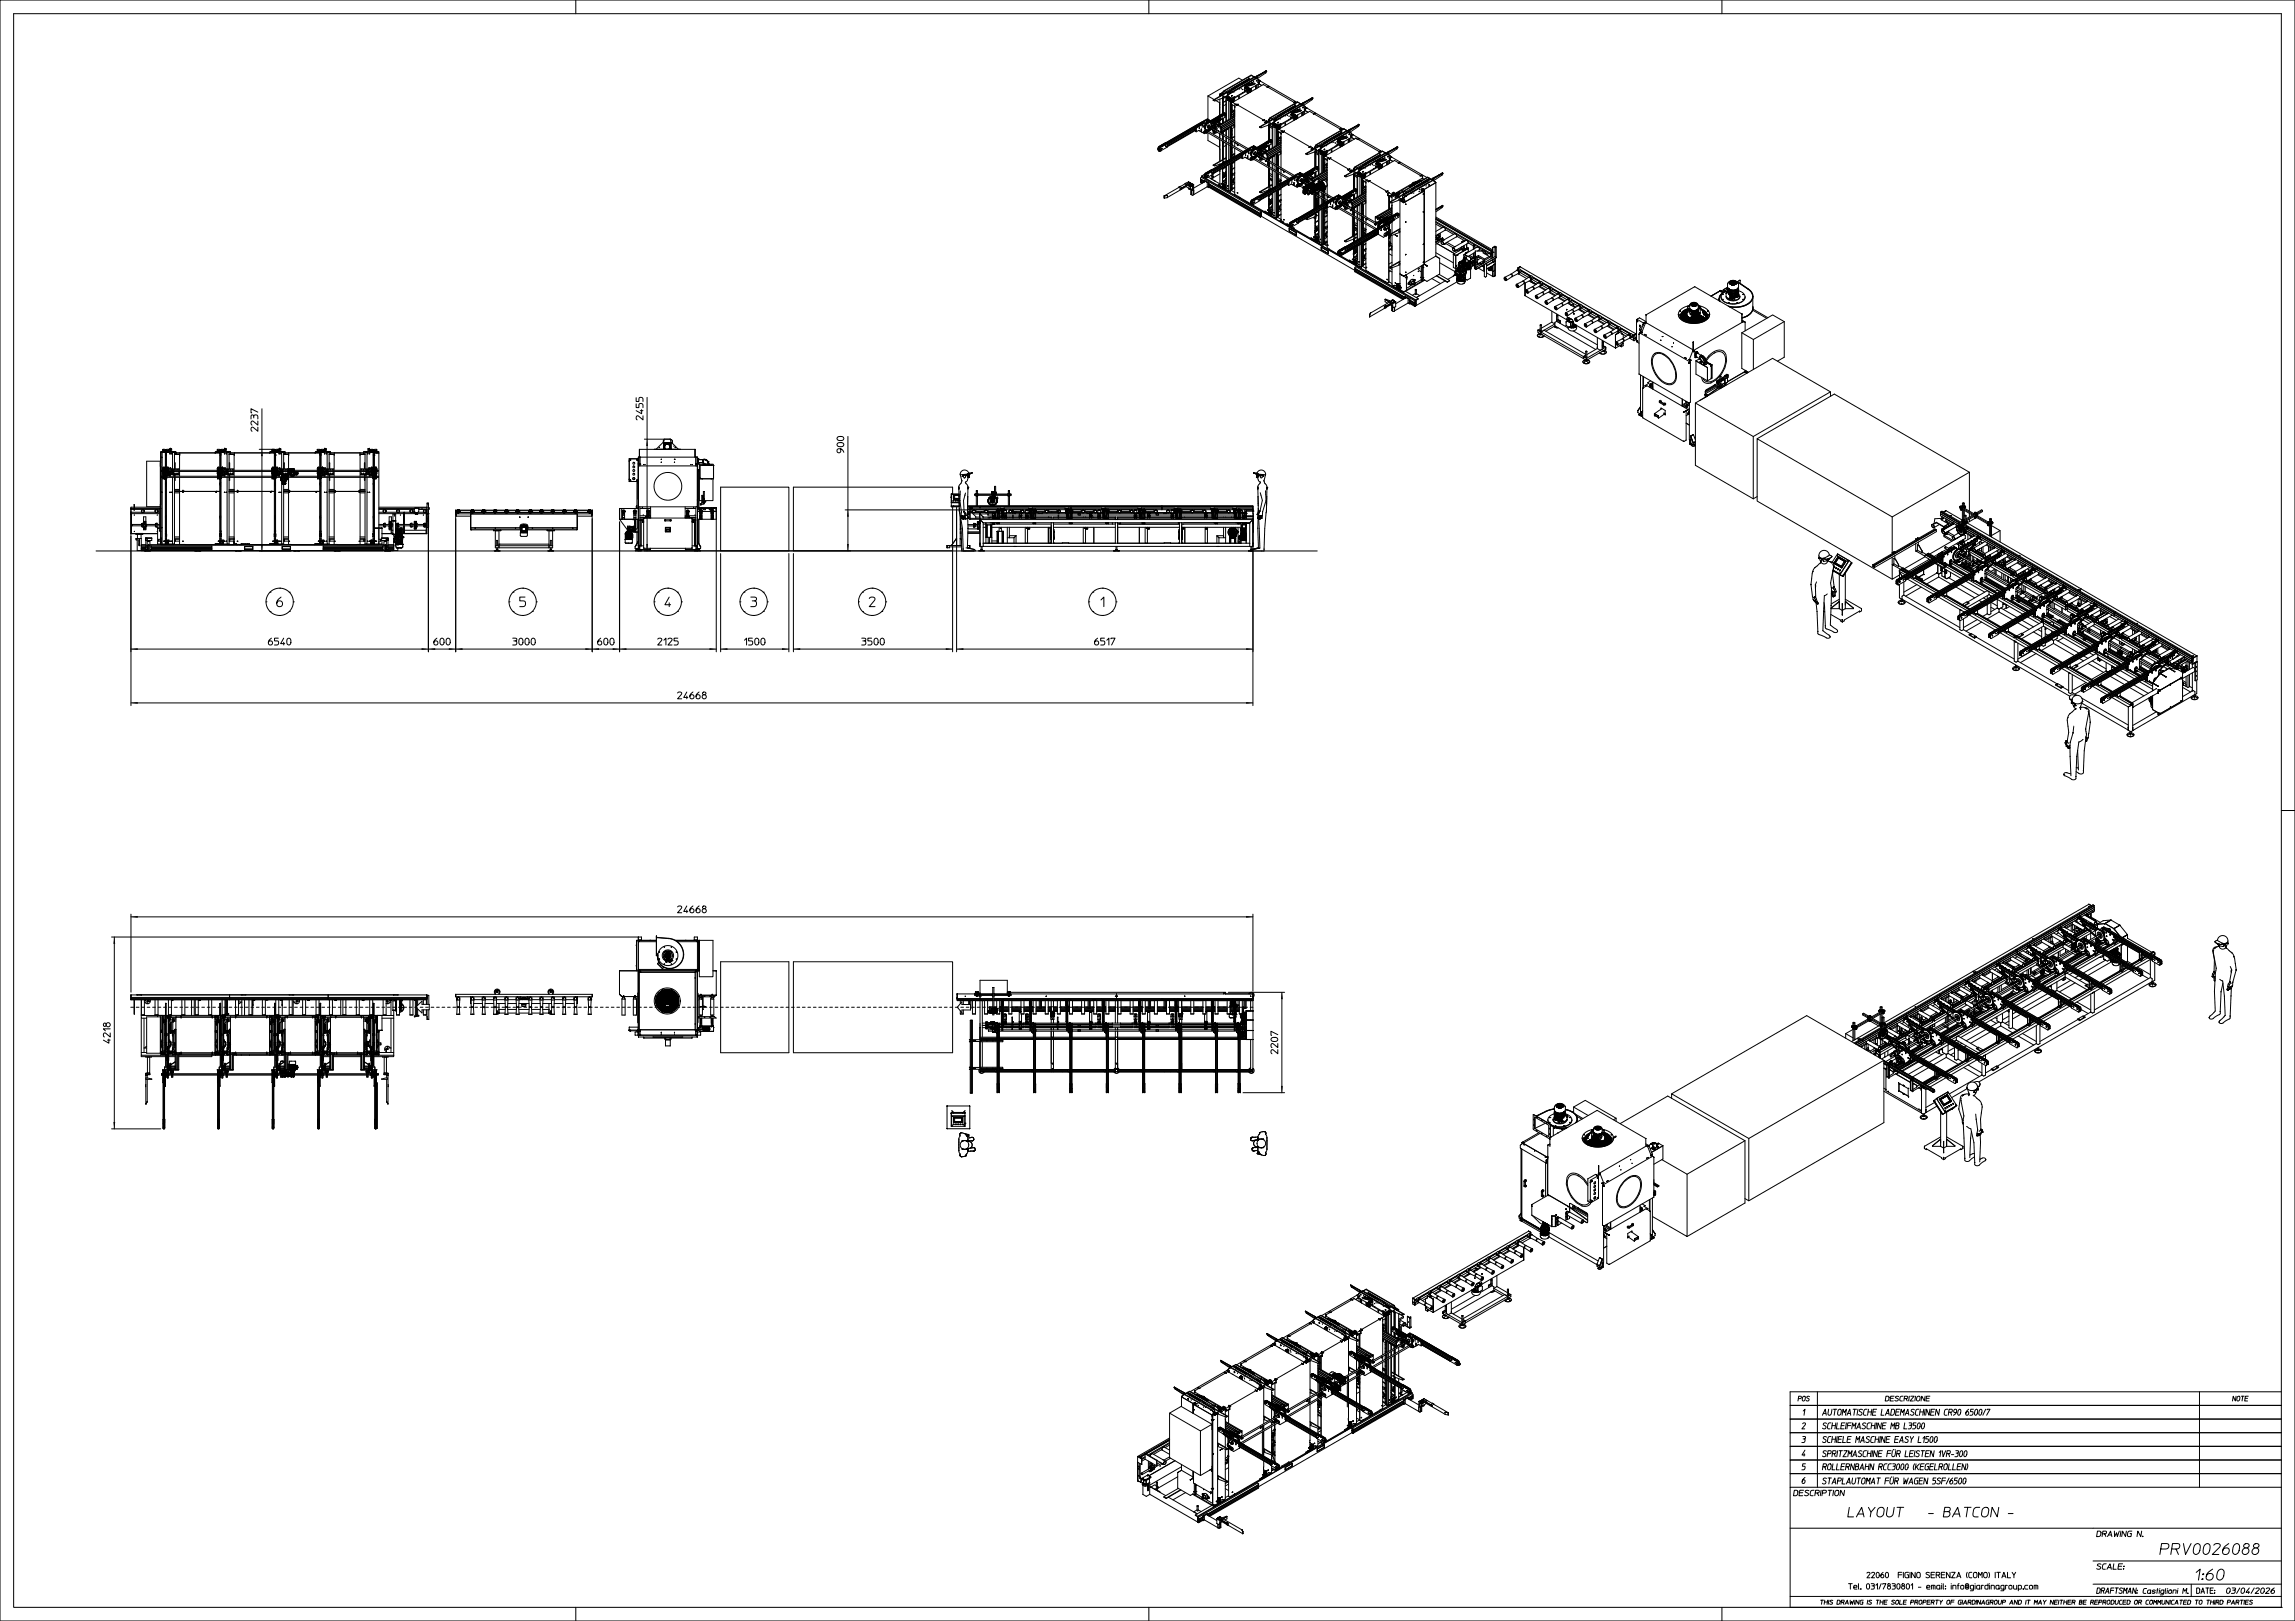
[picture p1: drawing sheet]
<svg xmlns="http://www.w3.org/2000/svg" width="841mm" height="594mm" viewBox="0 0 841 594" stroke-linecap="round" stroke-linejoin="round" font-family="sans-serif">
<g fill="#000">
<circle cx="98.9" cy="217" r=".18"/>
<circle cx="102.5" cy="215.5" r=".18"/>
<circle cx="106" cy="217" r=".18"/>
<circle cx="188" cy="217" r=".18"/>
<circle cx="191.5" cy="215.5" r=".18"/>
<circle cx="195.1" cy="217" r=".18"/>
<circle cx="241.2" cy="217" r=".18"/>
<circle cx="244.7" cy="215.5" r=".18"/>
<circle cx="248.2" cy="217" r=".18"/>
<circle cx="272.6" cy="217" r=".18"/>
<circle cx="276.2" cy="215.5" r=".18"/>
<circle cx="279.7" cy="217" r=".18"/>
<circle cx="316.1" cy="217" r=".18"/>
<circle cx="319.6" cy="215.5" r=".18"/>
<circle cx="323.1" cy="217" r=".18"/>
<circle cx="400.4" cy="217" r=".18"/>
<circle cx="404" cy="215.5" r=".18"/>
<circle cx="407.5" cy="217" r=".18"/>
<circle cx="97.5" cy="220.5" r=".18"/>
<circle cx="98.9" cy="224.1" r=".18"/>
<circle cx="102.5" cy="225.5" r=".18"/>
<circle cx="106" cy="224.1" r=".18"/>
<circle cx="107.5" cy="220.5" r=".18"/>
<circle cx="186.5" cy="220.5" r=".18"/>
<circle cx="188" cy="224.1" r=".18"/>
<circle cx="191.5" cy="225.5" r=".18"/>
<circle cx="195.1" cy="224.1" r=".18"/>
<circle cx="196.5" cy="220.5" r=".18"/>
<circle cx="239.7" cy="220.5" r=".18"/>
<circle cx="241.2" cy="224.1" r=".18"/>
<circle cx="244.7" cy="225.5" r=".18"/>
<circle cx="248.2" cy="224.1" r=".18"/>
<circle cx="249.7" cy="220.5" r=".18"/>
<circle cx="271.2" cy="220.5" r=".18"/>
<circle cx="272.6" cy="224.1" r=".18"/>
<circle cx="276.2" cy="225.5" r=".18"/>
<circle cx="279.7" cy="224.1" r=".18"/>
<circle cx="281.2" cy="220.5" r=".18"/>
<circle cx="314.6" cy="220.5" r=".18"/>
<circle cx="316.1" cy="224.1" r=".18"/>
<circle cx="319.6" cy="225.5" r=".18"/>
<circle cx="323.1" cy="224.1" r=".18"/>
<circle cx="324.6" cy="220.5" r=".18"/>
<circle cx="399" cy="220.5" r=".18"/>
<circle cx="400.4" cy="224.1" r=".18"/>
<circle cx="404" cy="225.5" r=".18"/>
<circle cx="407.5" cy="224.1" r=".18"/>
<circle cx="409" cy="220.5" r=".18"/>
<circle cx="836" cy="589" r=".18"/>
</g>
<path d="M459.1 369.1h-411.2" fill="none" stroke="#000" stroke-width=".37" stroke-dasharray="1 1"/>
<g fill="none" stroke="#000" stroke-width=".37">
<path d="M0 0h841v594h-841zM5 5h831v584h-831zM211 0v5M421 0v5M631 0v5M442.7 35.2v8.5M442.7 35.2l2.2 1.3M444.6 36.7l.1 .1M444.7 36.8h.1M445.2 36.7h.1M445.6 36.9l1.4 .7M446.9 37.6v4.7"/>
<path d="M446.9 38.2l.1 1.3M447 38.1v.1M447 36.3v5.9M447 35h.1M447 35l.2 .1M447.1 35h.1M447.1 34.4l-.1 .9M447.1 34.4v.1M447.1 35l.2 .1M447.1 34.6h.1M447.1 34.6l.4 .1M447.4 34.8h.1"/>
<path d="M447.5 34.8l-.5 .2M447.5 34.7h.1M447.5 34.7v.1M447.6 34.9l.8-1.4-.1-.1-1 1.7M448 33.9l-.9 .6M448 33.9l-.9 .5M448 36v.1M448 35.9v5.8M448 35.5v.1M448.1 35.9l.2 .1M448.1 35h.1M448.1 34.2l.2 .1"/>
<path d="M448.1 34.1l.5 .3M448.3 36l-.2 5.6M448.3 36v5.5M448.3 34.3l.2 .1M448.3 34.3h.2M448.5 34.4h.1M448.5 34.3h.1M449 33.8l-.3 .5M449.2 38.3l-.9 .5M449.2 37l-.9 .5M449.2 35.5l-.9 .6M449.3 35.4h.1"/>
<path d="M449.3 35.4l-.1 6.4M449.3 35.3v.1M449.4 33.9l-4.8 2.8M449.4 35.4h.1M449.4 35.9h.1M449.4 35.4v8.9M449.4 35.9l1.3 .7M449.5 35.9l1.2 .7M449.5 35.7l.1 .1M449.7 35.7v.3M449.7 35.8l2 1.2M449.7 35.7l2 1.2"/>
<path d="M449.7 35.9h.1M449.7 35.2l-.2 .2M449.8 36.6l.1 .1M449.8 36.6l.2 .2M449.9 34.9l-1.6 .9-3.2 1.2-.4-.2M449.9 36v.2M449.9 36.7v.1M450 36.8h.1M450 36.2l.4 .1M450.1 33.8v.1M450.1 35.7l.1 .1M450.1 35.7v.1"/>
<path d="M450.1 34.5l-.6 1.4M450.1 34.5l.2 .1M450.2 33.7l-.1 .1M450.2 35.8h.1M450.2 35.4l2.1 1.2M450.2 35.4l-.5 .3M450.3 36.9l.5 .3M450.3 36.9v6.9M450.3 36.8h.1M450.3 35.8h.1M450.3 36.9h.1M450.3 34.6l-.7 1.2"/>
<path d="M450.3 35.5h.1M450.3 35.5l1 .5 1-.5 .2 .2M450.5 36.3v.2M450.5 34v.1M450.6 36.4v.1M450.6 36.4h.1M450.6 36.1h.2M450.7 36.6h.1M450.7 36.6l-.4 .2M450.7 36.1l.2 .1M450.7 36.1h.1M450.7 36.6v.5"/>
<path d="M450.7 33.9l.2 .2M450.7 36.1l.1 .1M450.8 37.2v6.3M450.8 34v.1M450.8 34l.1 .1M450.8 37.2h.1M450.8 36.2h.1M450.9 36.6v6.8M450.9 36.6h.1M450.9 36.5v.1M450.9 33.6l-1 .5-.5-.2M451 36.3l.1 .1"/>
<path d="M451 33.4l-1.3 .6 .4-.2M451 36.3l.2 .1M451 33.3l-.3 .6 .2 .2M451 36.3h.1M451 33.3l.5 .4M451.1 36.7h.1M451.1 36.7v4.3M451.2 33l-6.5 3.8M451.2 36.7h.1M451.2 36.4h.1M451.3 38.2h.1M451.3 38.2l1.2 .7"/>
<path d="M451.3 37.7h.1M451.3 36.8v4.1M451.3 35.2h.1M451.3 35.1v.1M451.4 35.1h-.1M451.4 35v.1M451.5 36.9v.7M451.5 38.4v2.3M451.6 36.6l.1 .1M451.6 36.6h.1M451.7 37.5l-.4 .2M451.7 37.5h.1"/>
<path d="M451.7 37.5l1.2 .7M451.7 36.9v.1M451.7 36.6l.1 .1M451.9 37.5v.1M451.9 37.5h.1M451.9 37.5h-.1M451.9 37.4h.1M451.9 37.4v.1M452 35.9v.5M452 36.9v.4M452 35.9l.2 .2M452.1 32.5h.1"/>
<path d="M452.1 32.1l-.9 .9-1.8 .9M452.2 36.1v.4M452.2 36.7v.5M452.3 36.6l-.6 .4M452.3 36.6l-.6 .3M452.4 32.5h.1M452.4 32.5l-2.3 1.3M452.5 39.2h.1M452.5 35.5l-1.1 .6M452.9 38.1l-.4 .3v13.2M453 38.1h.1M453 38.1l11 6.4"/>
<path d="M453 38.5h.1M453 38.5l.2 .1M453.2 38.6h.1M453.1 38.6h.1M453.2 38.4v.2M453.2 38.4l-.2 .1M453.2 38.5h-.2M453.2 38.5h.1M453.3 38.5v.1M453.3 38.6h.1M453.7 31.7h.1M453.7 31.7l-1.3 .8"/>
<path d="M453.7 38.2l-.1 .1M453.7 38.2h.1M454.1 36.1l-.1-.9-.1 1M454.9 30.9v.1M454.9 30.9l.1 .1M455 31h.1M455.3 29.4l-1.3-.8-11.3 6.6M455.5 33.9l-.2 .1M456.1 32.1l.9 .6-.9 .6M456.1 32.1v1.5M456.1 32.1h.1M456.1 33.3v.1"/>
<path d="M456.1 33.4v.1M456.1 32.1l1.2 .6M456.2 32.1h.1M456.2 31.4l.1 .1M456.2 32.1l.1 .1M456.2 32h.1M456.3 31.5h.1M456.3 32h.1M456.3 32.1h.1M456.3 32h-.1M456.3 31.3l-.1 .1M456.3 31.3v.2"/>
<path d="M456.3 31.3l3.2-.9 .4 .3-3.2 .9M456.3 31.3v.6M456.3 31.3l.4 .2M456.3 31.1h.1M456.3 31.1v.2M456.3 32.2h.1M456.3 32.1v.1M456.3 31.9h.1M456.4 31.1l-.1 .2M456.4 32h.1M456.4 31.4l-.1 .5M456.4 31.4l.3 .2"/>
<path d="M456.4 32.1h.1M456.4 32.1h-.1M456.4 32.1v.1M456.4 31.9v.1M456.4 31.1h.1M456.4 32.2h.1M456.4 31.1h.2M456.5 31.1h.1M456.5 32h.1M456.5 32.3h.1M456.5 31.9v.1M456.5 32.2h.1"/>
<path d="M456.5 31.9h.1M456.5 32.3l.4 .2M456.5 31.1h-.1M456.5 31.2l-.2 .1M456.5 32.1l.1 .1M456.6 32.3h.1M456.6 31.9h.1M456.6 29.9v.1M456.6 31l-.1 .1M456.6 32.2h.1M456.6 31.9v.1M456.6 32.2v.1"/>
<path d="M456.6 31.1h.1M456.6 31.8h.1M456.6 31.8l.1 .1M456.6 31.8l-.1 .1M456.7 32.3h.1M456.7 31.9h.1M456.7 32.2h.1M456.7 31h.1M456.7 31.9l-.2 .1M456.7 31.8h.1M456.7 31.8h-.1M456.7 31l-.1 .1"/>
<path d="M456.7 31v.1M456.7 29.8l-.1 .1M456.7 29.8v.1M456.7 31.9l.2 .1M456.7 32.2v.1M456.7 32.2v.2M456.7 31.5v.1M456.8 31.9h.1M456.8 32.2h.1M456.8 31.8l.1 .1M456.8 31h.1M456.8 31h-.1"/>
<path d="M456.8 31.8h.1M456.8 31.8l-.1 .1M456.8 32.4h.1M456.8 31.9v.1M456.9 31.9h.1M456.9 32h.1M456.9 32.1l-.1 .1M456.9 30.9h.1M456.9 30.9v.1M456.9 31.9v.1M456.9 32.5h.1M456.9 32.4v.1"/>
<path d="M456.9 31h.1M456.9 32.4h.1M456.9 31h-.1M457 32.4h.1M457 32.5h.1M457 31l-.4 .1M457 32l-.1 .1M457 32h.1M457 30.9h.1M457 32.4l.2 .1M457 32.4h-.1M457 30.9l-.1 .1"/>
<path d="M457 30.9v.1M457.1 31.9h.1M457 31h.1M457 31.9v.1M457.1 32.6h.1M457.1 32.6l.1 .1M457.1 31.9l.4 .3M457.1 32h-.1M457.1 29.2v.1M457.1 32h.1M457.1 32l-.1 .1M457.1 30.9h.1"/>
<path d="M457.1 30.9l-.1 .1M457.1 34.4v-1.2l-.2-.1-4.9 2.8M457.1 33.2l-4.9 2.9M457.2 30.9h.1M457.2 32.6v.1M457.2 29.2l.1 .1M457.2 29.2l-5.1 3M457.2 32.7h.1M457.2 32.6h.1M457.2 32.5h.1M457.2 28.4l-8.7 5.1 .5 .3M457.2 28.4l.6 .3"/>
<path d="M457.2 32.3l-.2 .1M457.2 32.5v.1M457.2 29.5h.1M457.2 32.2v.1M457.3 32.6h-.1M457.3 32.6h.1M457.3 32.7v1.6M457.3 32.7l-1.2 .7M457.3 32.3l.1 .1M457.3 32.5v.1M457.3 32.2v.1M457.3 32.5h.1"/>
<path d="M457.3 29.3l-5.2 3-.7 .7M457.3 29.3l-.1 .3M457.3 32.2h-.1M457.3 32.2h.1M457.3 30.8l.1 .1M457.4 32.6h.1M457.4 29.2l-.2 .3M457.4 30.9h.1M457.4 30.9h-.1M457.4 32.2h.1M457.4 32.8v.1M457.4 32.2v.1"/>
<path d="M457.4 32.8v1.4M457.4 32.4h.1M457.4 32.9h.1M457.5 32.9h.1M457.5 32.8h-.1M457.5 32.8h.1M457.5 32.6h.1M457.5 30.8l-.1 .1M457.5 32.6l-.2 .1M457.5 32.2h-.1M457.5 32.2h.1M457.5 32.6v.2"/>
<path d="M457.5 32.2v.2M457.5 30.8h.1M457.5 32.7v.1M457.5 29l-.2 .3M457.5 32.4l-.2 .1M457.5 32.4h.1M457.6 31.4h-.1M457.6 30.8h.1M457.6 32.5h.1M457.6 32.3h.1M457.6 32.3v.1M457.6 32.5v.2"/>
<path d="M457.6 32.9h.1M457.6 30.8h-.1M457.6 32.4h.1M457.6 32.4h-.1M457.6 32.4v.1M457.6 32.3l.2 .1M457.6 32.9l.1 .1M457.6 32.9v1.2M457.6 33h.1M457.7 32.6l-.2 .1M457.7 30.7l-.1 .1M457.7 32.6h.1"/>
<path d="M457.7 33h.1M457.7 32.4h.1M457.7 32.3h.1M457.7 32.3l-.1 .1M457.7 32.3l.1 .1M457.7 30.8h.1M457.8 32.6h-.1M457.8 32.4h.1M457.8 32.4h-.1M457.8 28.7l-5.7 3.4M457.8 28.7l-8.8 5.1M457.8 30.7l-.1 .1"/>
<path d="M457.8 30.7v.1M457.8 32.4l-.2 .1M457.8 32.6h.1M457.8 30.7h.1M457.8 32.4v.2M457.8 33v1M457.8 30.7l-.2 .1M457.8 32.6v.1M457.9 30.7h.1M457.9 30.7h-.1M457.9 32.7h.1M457.9 30.7l-.8 .2"/>
<path d="M458 30.6h.1M458 30.6l-.1 .1M458 32.7h.1M458 30.7h.1M458 32.7l.1 .1M458.1 32.8h.1M458.1 32.8l-.3 .2M458.1 32.8v1M458.1 30.6l.1 .1M458.1 30.6l-.1 .1M458.1 32.5v1.3M458.2 30.7h-.1"/>
<path d="M458.2 30.6h.1M458.2 30.6h-.1M458.2 31.2h.1M458.3 31.2h-.1M458.3 30.6l-.2 .1M458.3 32.4v1.3M458.3 30.6l-.1 .1M458.3 30.6h-.1M458.4 30.6h-.1M458.4 32.4v1.2M458.4 27.5l-10.1 5.9M458.4 30.6h.1"/>
<path d="M458.5 30.6h-.1M458.5 30.5v.1M458.5 30.5h.1M458.5 30.5l.1 .1M458.6 32.3v1.2M458.6 30.5h.1M458.6 27.6l-.2-.1 1 .6M458.6 27.6l.8 .5M458.6 27.6l-1.3 .8M458.6 30.5l-.3 .1M458.7 30.5h-.1M458.7 30.5h.1"/>
<path d="M458.7 30.4l.1 .1M458.8 30.5h-.1M458.9 30.4l-.1 .1M458.9 30.4v.1M459 30.4h.1M459 30.4l-.6 .2M459 30.4h-.1M459.1 30.4h.1M459.1 30.4h-.2M459.1 30.4l-.3 .2M459.1 30.4h-.1M459.4 28.1v.2"/>
<path d="M459.5 30.9l-3.2 1M459.7 28.2l.2 .1M459.7 28.2h.1M459.7 28.2l-4.8 2.7M459.8 28.2h.1M459.8 28.2l.5 .4M459.8 28.2l-8.8 5.1M459.9 30.7l-3.2 .8M460.2 31.3v1.3M460.3 28.6l.2 .1-10.2 5.9M460.3 28.6l1 .6M460.3 28v.2"/>
<path d="M460.3 28.5l-10.2 6M460.4 27.9l-.1 .2M460.5 29.4l-.1 .2M460.5 29.4h.1M460.5 31.1v1.3M460.6 31.1v1.2M460.8 28.3h.1M461 30.2h.1M461 29.8v.4M461 30.3l.4 .2M461 29.8h.1M461 29.8l.4-.3 .4 .3"/>
<path d="M461.1 30.3h.1M461.1 30.8v1.3M461.1 29.1l.2 .1M461.2 30.6v.1M461.2 30.6h.1M461.2 30.7l1.2 .6M461.3 30.1l.1 .2M461.3 30.7l-3.5 2M461.3 29.2v.4M461.3 30.4v.2M461.4 30.5l-.2 .1M461.4 30.5h.1"/>
<path d="M461.9 29.8l-.4 .2-.1 .5M461.9 29.8h.1M461.9 29.7v.1M461.9 29.7l-.6-.3 13.9 8.1M462.7 26.7v.1M462.7 26.8l-2.4 1.2M462.9 31l-11 6.4M462.9 31h.1M463 31l11.7 6.8M463 31h.1M463.7 26.6l-.1 .1M463.9 25.9l-1.2 .8"/>
<path d="M463.9 25.9h.1M464 25.9h-.1M464 25.9h.1M464 25.9v.1M464 26h.1M464 26l-.1 .7-3.2 2.1M464 26l-4.1 2.3M464.2 26.1l-3.9 2.3-.4-.1M464.3 32h.2M464.3 32h.1M464.5 32h.1M464.7 31.7h.3"/>
<path d="M464.7 31.7h.1M464.7 31.7l.2 .1M464.8 31.8h.1M464.9 31.8h.1M465 31.7v.1M465 31.7l-.1 .1M473.5 39.7v.1M473.7 39.7h-.2M474.1 39.1h.1M474.2 39l.1 .1M474.2 37.6h-.2M474.2 37.6h.1"/>
<path d="M474.2 38.2l.5 .3M474.2 39.3h.1M474.3 39.1l-5.2 3-.7 .7M474.3 39.1l-.2 .3M474.3 39h.1M474.4 39l-.2 .3M474.4 37.3h.1M474.4 37.3l.2 .1M474.5 38.8l-.2 .3M474.5 37.4h.1M474.6 37.2v.2M474.6 37.3h-.2"/>
<path d="M474.6 37.2l-.2 .1M474.6 37.4h.1M474.6 37.3l.1 .1M474.7 37.4h.1M474.7 38.5l-5.7 3.5-.8 .8-6.5 3.8M474.7 38.5l-8.7 5.1M475.4 37.4l-10.2 5.9M475.6 37.5l-.2-.1 1 .5M475.6 37.5l.8 .4M475.6 37.5l-10.2 5.8 .6 .3M476.4 37.9v.2M476.6 38l.5 .1 4.1-2.2-.3 .6-3.2 2.2"/>
<path d="M476.6 38l.2 .1M476.6 38l-4.8 2.8M476.8 38.1h.1M476.8 38.1l-4.8 2.8M476.8 38.1l.5 .4M476.8 38.1l-8.8 5M477.3 38.4l.1 .1-10.1 5.9M477.3 38.4l-10.2 5.9M477.3 38.4l1 .6M477.3 37.9v.1M477.3 38.4l-8.7 5M477.4 37.7l-.1 .2"/>
<path d="M477.4 39.4h.1M477.5 39.2l-.1 .2M477.7 38.1h.1M478.1 38.9l.2 .1M478.2 39.9l.1 .2M478.3 39v.4M478.3 39.2l.6 .4M478.4 39.4l-.4 .2v.5M478.4 39.4h.1M478.4 39.4l.4 .2M478.9 39.6l-.5 .3v.4M478.9 39.6h.1"/>
<path d="M478.9 39.6l13.3 7.7M479.6 36.6h.1M479.7 36.6l-2.3 1.1M480.7 36.4l-.1 .1M480.9 35.7h.1M480.9 35.8l-1.3 .8M481 35.8h.1M481 35.8v.1M481.2 35.9l-4 2.3-.3-.1M424.5 54.4l.1 .9M424.6 55.3h.1M424.7 55.2l.1 .2"/>
<path d="M424.7 55.3h.1M425.1 54.8h.1M425.1 54.8v.1M425.4 54.6v.1M425.5 54.6h-.1M425.5 55.2l-.7 .2M425.5 54.5v.1M425.6 53.6h.1M425.6 53.6l-.6 .1-.5 .7M425.6 53.6a1.08 1.08 0 0 0-1 .5 1.08 1.08 0 0 0 0 1.2M425.7 53.6h.1M425.7 53.2h.1"/>
<path d="M425.7 53.2l.3 .2M425.7 53.6a1.22 1.22 0 0 0-1 1.6M425.7 53.7a1.17 1.17 0 0 0-.9 1.7M425.7 53.6l.1 .1M425.8 54.4l-.7 .4M425.8 54.3l-.7 .6M425.8 54.3l-.7 .5M426 53.4h.1M426 53.4v.1M426 53.5h.1M426 53.4l.1 .1M426.1 53.4h.1"/>
<path d="M427.1 53.5h.1M427.1 53.4h.1M427.1 53.4v.1M427.2 53.4l-.1 .1M427.2 52.3l-2.6 1.4-.2 1.2M427.5 53.7h.1M427.6 53.7h.1M427.7 52.5v1.4l-2.7 1.4M427.7 52.6l-2.6 1.6-.1 1.1M437.8 47.2h.1M437.8 47.7h.1M437.9 47.3h.1"/>
<path d="M437.9 47.8h.1M437.9 47.6h.1M437.9 47.1h.1M437.9 47.6l-10.2 6M437.9 47.1l-10.2 6 10.1-5.9M437.9 47.7h-.1M437.9 47.7v.1M437.9 47.2h-.1M438 47.9l-10.3 5.9M438 46.9l.1 1-.2-.3M438 46.9l.1 .2M438.1 47.1l.1 1.1"/>
<path d="M438.1 47.1l.1 .1M438.2 47.2v1M438.4 46.9l-.3 .2M438.4 46.9l-.2 .3M439.3 47.8l1.3 .7M439.3 47.8l2.1 1.2 .3-.3M439.3 47.8l-1.1 .4M440.2 47.3v.8zM440.2 45.1h.1M440.4 45.5h.1M440.4 45.4h.1M440.5 45.4v.1"/>
<path d="M440.5 45.5h.1M440.7 44.5h.1M440.8 44.6l-.2 .1M440.8 44.5l-.5 .6M440.8 44.5l-16 9.2-.4 .7M440.8 45.1l-.2 .4M440.8 45.1h.1M441.1 44.7l-.5 .7-12.9 7.4M441.1 44.7l-15.8 9.2-.5 .7 .2 .7M441.1 44.7l-15.1 8.7M441.4 47h.1M441.5 46.2l-.1 .3"/>
<path d="M441.7 45.2l.2 .1M441.7 45v.5M441.7 45.4h.1M441.7 45l-3.7 1.9M441.7 45l-3.3 1.9M441.7 48.6h.1M441.7 48v.1M441.7 48.1v.4M441.7 48.5l.1 .1M441.7 47.6l-.7 .9 .3 .2 .4-.1M441.7 47.6l.2 .1M441.8 45.4l-.8 .9 .4 .3"/>
<path d="M441.8 48.7h-.4M441.8 45.2v.1M441.8 45.6l-.5 .5 .3-.2M441.8 47.7l-.2 .3M441.8 45.3h.1M441.9 47.6l-.6 .6 .3-.2M441.9 47.6l-.1 .1M441.9 45.3h.1M441.9 47.7l-.2 .4M441.9 47.7h.5M442 48.2l13.1 7.6M442 47.6v.1"/>
<path d="M442 48.4h-.1M442 48.6h.1M442.1 48.3l-.1 .1M442.1 44.6v.6l-.3 .2M442.1 44.6l.1 .1M442.1 47.7h.1M442.2 44.1v.1M442.2 44.1l-.8 .1-.8 .7M442.2 44.1h-.9l-.8 .9M442.2 48.4l-.3 .1M442.2 47.8l13.4 7.8M442.2 44.2h.1"/>
<path d="M442.2 47.8a.4 .4 0 0 0-.4 .5 .4 .4 0 0 0 .6 .2M442.2 47.8l.1 .1M442.2 44.7v.4M442.2 47.8h.1M442.3 43.7h.1M442.3 43.7l-.5 .3M442.3 43.7h.2M442.3 48.5h-.3M442.4 43.7l1.1 .6M442.4 43.7l1.2 .5M442.4 43.7h.1M442.4 48.5l-.4 .1"/>
<path d="M442.4 48.5h.1M442.4 44.3h-.8l-.9 1.1M442.4 44.3l-.6-.1-.7 .5M442.4 44.2h.1M442.4 44.3l.1 .1M442.4 48.6h-.6M442.4 47.7v.1M442.4 47.8v.1M442.4 47.7h.1M442.4 47.9h.1M442.5 43.7l-.1 .5M442.5 47.7h.1"/>
<path d="M442.5 46.6h.1M442.5 47.7l.1 .1M442.5 43.9l.1 .1M442.6 47.8v.2M442.6 47.7h.1M442.6 44h.1M442.6 48h.1M442.6 47.7v.3M442.6 47.7l.1 .3M442.6 48v.1M442.7 48.6v2.9l4.2 2.4v-2.8M442.7 47.7v.4"/>
<path d="M442.7 48v.1M442.7 47.7h.1M442.7 45l-.2-.1 .2 .1M442.7 45a1.9 1.9 0 0 0-.8 2.7M442.7 44.8l-.9 .8-.4 1.4M442.7 47.6v.1M442.7 48.1h.1M442.7 46.5l.1 .1M442.7 46.5h.1M442.8 46.5v.1M442.8 46.4v.2M442.8 46.4l.2-.2 .6 .3"/>
<path d="M442.8 46.6l.3 .2M442.9 47.5h.1M442.9 47.5l-.2 .3M443 44.1l-.9 .5M443 46.9h-.3M443 46.9v.2M443 46.9h.1M443 46.8v.1M443 47.4v.1M443 47.5l-.2 .4M443 47.1l.4 .2M443.1 46.8h.1"/>
<path d="M443.1 46.9h.1M443.1 44.2h.1M443.1 44.2l-.9 .5M443.1 44.5h.1M443.2 47.3l-.6 .4h-.6M443.2 47.2v.7l-.4 .3M443.2 44.2v.3M443.3 45.9l-.6 .3v.7M443.3 45.9v.4M443.3 45.9a.57 .57 0 0 0-.8 .3 .57 .57 0 0 0 .2 .7M443.3 47.2l-.1 .1M443.3 44.8h.1"/>
<path d="M443.3 47.5h.1M443.3 47h.1M443.3 47l.1 .1M443.3 44.4h.1M443.3 44.8l.1 .1M443.4 47v.1M443.4 47.3h.1M443.4 44.9h.1M443.4 44.4h-.1M443.4 47.2v.1M443.4 44.4h.1M443.4 47.1v.2"/>
<path d="M443.4 44.7h.1M443.4 44.7l.1 .1M443.4 44.7l-.3 .2M443.5 44.7h.1M443.5 44.9l.1 .1M443.6 45l.2 .3M443.6 45a1.79 1.79 0 0 0-1.6 2.7M443.6 47.2h.2M443.7 47.1l13.2 7.7M443.8 45.3h.1M443.9 46l.2 .2-.2 .1zM443.9 45.6l-.1 .8"/>
<path d="M443.9 45.5l-.2-.1 .2 .2M443.9 45.5v.1M444 47.3l-.8 .5M444 45.5h.1M444 44.6l.2 .2M444 47.3h.1M444.1 44.8l.3 .2M444.2 44.6h.1M444.2 44.5v.3M444.2 44.5h.1M444.2 44.8h.3M444.2 44.5l.1 .1"/>
<path d="M444.2 44.6l-.1 .1M444.2 44.6l.1 .1M444.3 44.7h.1M444.3 44.6h.1M444.3 44.5v.1M444.3 46.9l13.1 7.6M444.3 47.5l.1 .5M444.3 44.7v.1M444.3 44.6v.1M444.3 44.8h.1M444.3 44.8l.2 .1M444.4 45.3h.1"/>
<path d="M444.4 45.8l.2 .1M444.4 45.8v.2M444.4 46.7h.1M444.4 46.7v.3M444.4 47.6v.4M444.5 46.7h-.1M444.5 47.6v.3M444.5 47.9l-.1 .1M444.5 44.8h.1M444.5 46.7v.3M444.5 47.9h.1M444.5 47.9l.1 .1"/>
<path d="M444.5 46.7l.1 .1M444.5 46.6l.3 .2M444.6 46.6h.1M444.6 46.6l.1 .1M444.6 48.6l.1 .1M444.6 46.8h.5M444.6 46.8v.3M444.6 47.7l.2 .5M444.6 44.6h.1M444.6 44.8h-.1M444.7 44.8h.1M444.7 45.2l2.7 1.5"/>
<path d="M444.7 46.5l.1 .1M444.7 48.7h.1M444.8 44.7h.1M444.8 48.2l.8 .3 .1-.2M444.8 47.8v.4M444.8 46.8l.1 .5M444.8 46.8v.4M444.8 46.8h.1M444.9 44.4v.1M444.9 44.4h.1M444.9 47.8l.2 .3M445 45.7h.1"/>
<path d="M445 45.8l.1 .2M445 45.7l-1.9 1.2M445 45.2l-.2-.1 2.7 1.6M445.1 48.1h.1M445.1 46.8h.1M445.1 45.7l-2.1 1.1M445.1 44.6l1.4-.7zM445.1 46.8v.1M445.1 46.9v.5M445.1 48v.1M445.2 48.3l-.6 .3M445.2 46.6l-.2 .1"/>
<path d="M445.2 46.6h.1M445.2 48.6h.1M445.2 44.4l-.4 .3M445.2 44.7h.1M445.2 44.4h.1M445.2 44.4l.1 .1M445.2 46.6h.2M445.3 45.1l1.4 .8M445.3 48l-.2 .1M445.3 46.9l-.1 .1M445.3 46.9h.1M445.3 45.9l-2 1.1"/>
<path d="M445.3 45.9h.1M445.3 48.3l-.6 .4M445.4 46.6h.1M445.3 46.2h.2M445.3 46.7h.1M445.3 45.9l.1 .2-2 1.2M445.3 46.7l-.2 .2M445.3 44.4h.1M445.4 46.5h.1M445.4 46.5v.1M445.5 46.2v.3M445.5 46.5l-.6 .3"/>
<path d="M445.5 46.5h.1M445.5 46.3l-.6 .3M445.5 46.4l.2 .1M445.5 46.5v1.1M445.5 46.6l-.2 .1M445.6 44.3l-.3 .1M445.6 44.2v.1M445.6 46.5v1.1M445.6 48.2v.3M445.6 44.4h.1M445.7 46.5h-.1M445.7 46.5v1.2"/>
<path d="M445.8 44.3h.1M445.8 44.8l1.4 .8M445.9 44.7l1.4 .8M446.1 44.6l1.4 .8M446.2 48.5l-1.1 .4-.4-.2M446.2 44.6l-1.2 .6 .1-.3M446.2 44.6h.1M446.4 46h.1M446.4 44h.1M446.4 46l.2 .1M446.5 46h.1M446.5 45.9h.1"/>
<path d="M446.6 45.9h.1M446.6 45.9h-.1M446.6 45.9l-.2 .1M446.6 43.8h.4v.4M446.7 45.8h.1M446.7 46.2l.5 .2M446.8 45.8h.1M446.8 43.9l-.2-.2-2.9 1.7M446.8 43.8l-2.9 1.7M446.9 53.2l.1 1.3M446.9 44.3v.7M446.9 49v1.5"/>
<path d="M447 54.7v4.4M447 53.1v.1M447 44.2v.9M447 49.1v1.5M447 51.2v7.9M447 43.8l-3.1 1.8M447 44.2l-.8 .4M447.1 45.6h.1M447.2 45.6l-.5 .2M447.2 45.6h.1M447.2 43.1l-2.7 1.7M447.2 43.9h.1"/>
<path d="M447.2 43.8l-.1 .1M447.2 43.6l-.3 .2M447.2 43.1l-2.9 1.7M447.3 42.8l-.1 1.1M447.3 42.8v1.1M447.3 45.5h.1M447.4 45.5h-.1M447.4 46.7l.1 1.9M447.4 45.4h.1M447.4 43.5v.1M447.5 45.4h-.1M447.5 45.4h.1"/>
<path d="M447.5 45.4l-.2 .1M447.5 46.7v1.9M447.5 48.6h-.1M447.5 46.7h-.1M447.5 43.8l-1.1 .9 .6-.5M447.8 42.8v.1M448 49.6v1.6M448 51.7v6.8M448 43.5v1.6M448 48.5v.6M448 59.8v.1M448 41.7l-4.9 2.8"/>
<path d="M448 41.7h.1M448 59.3v.1M448.1 58.8v.1M448.1 43.4v1.6M448.1 48.4v.7M448.1 49.7v1.6M448.1 51.8v6.6M448.1 59.7v.2M448.2 42.1l-4.8 2.6M448.2 42.1l-.1 .1M448.2 42.1l-4.7 2.7M448.3 59.7l-3.2 1.2-.4-.3"/>
<path d="M448.3 41.9l-.1 .2M448.3 43.3v1.6M448.3 48.3v.9M448.3 49.8v1.5M448.3 51.9v6.4M448.3 59.7v.1M448.3 41.9l-4.9 2.8M448.4 41.8l-.1 .1M448.4 41.5l-5.9 3.4a1.9 1.9 0 0 0-.8 2.7M448.4 41.5h.6M448.4 41.5l.2 .1M448.6 41.4l-1.9 1.1"/>
<path d="M448.6 41.4h.1M448.6 42.4l.5-.2zM448.6 41.6l-5.9 3.4a1.68 1.68 0 0 0-.6 2.7M448.6 41.6l.5 .1M448.6 41.6l-.4 .6M448.6 41.4l-.3 .2M448.7 52.1l-.4 .3M448.8 42.3h.1M448.8 52.2l-.5 .3M448.9 42.3h.1M449 42.2h.1M449 42.2l-.4 .3"/>
<path d="M449 41.6h.1M449 41.5l.1 .2M449 41.5l-.4 .1M449.1 41.6l-.8 .5M449.1 41.6l.1 .2M449.1 41.7l-5.6 3.1M449.1 41.7l.1 .1M449.1 41.7h.1M449.2 41.8l-.1 1-1.8 1.1M449.2 41.8l-1.9 1M449.2 58l-4.5 2.6M449.2 53.3l-.9 .5"/>
<path d="M449.2 51.8h.1M449.2 42.7v1.7M449.2 47.8v1.9M449.2 50.3v1.6M449.2 52.5v6.7M449.2 59.1l-.9 .6M449.2 57.8l-4.6 2.7M449.4 47.6v2.3M449.4 50.4v1.6M449.4 52.6v6.5M449.9 47.2h.1M449.9 47.2l-2.4 1.5"/>
<path d="M449.9 47.2l-.1 .1M450.3 47v3.3M450.3 50.9v1.6M450.3 53.1v5.5M450.8 46.6v4.1M450.8 51.3v1.5M450.8 53.4v4.9M450.9 46.6v4.1M450.9 51.3v1.5M450.9 53.4v4.9M451 41v2.4M451 46.6l.1 .7"/>
<path d="M451.1 47.3v3.5M451.1 51.4v1.6M451.1 53.6v4.5M451.1 59.9v9.8M451.1 41.1v2.2M451.1 46.5v.8M451.2 46.9h.1M451.2 41.5h.1M451.3 46.8h.1M451.3 46.8v.1M451.3 46.9h-.1M451.3 42.2l-.1 .1"/>
<path d="M451.3 41.4v.1M451.3 41.5h-.1M451.3 47.2v3.7M451.3 51.5v1.6M451.3 53.7v4.3M451.3 59.8v9.9M451.3 42.2h.1M451.3 41.4h.1M451.3 53.1l.2 .1M451.3 53.1h.1M451.4 41.9h.1M451.4 41.3h.1"/>
<path d="M451.5 59.7l-.2 .1M451.5 41.8v.1M451.5 41.2l-.1 .1M451.5 42l-.1 .1M451.5 41.9h-.1M451.5 42.6l-.1 .1M451.5 42h.1M451.5 42.6h.1M451.5 47.1v4M451.5 51.7v1.5M451.5 53.8v4.1M451.5 59.6v9.9l-.2 .2"/>
<path d="M451.8 51.8l-.3 .1M452 42.4h.1M452 40.9v.1M452 41.6h.1M452 41.8h.1M452.1 41.7h.1M452.1 41.5h.1M452.1 42.3l-.1 .1M452.1 40.8l-.1 .2M452.1 41.7l-.1 .1M452.1 41.5l-.1 .1M452.1 42.3h.1"/>
<path d="M452.1 40.8v.1M452.2 41.7v.1M452.2 46.3h.1M452.3 41.6h.1M452.3 46.2l-.1 .1M452.3 40.8l-.1 .1M452.3 41.6v.1M452.3 41.7l-.1 .1M452.3 46.2h.1M452.3 40.8h.1M452.4 56.3l-.9 .4M452.4 56.3h.1"/>
<path d="M452.4 56.3l-.9 .5M452.4 40.4l-1.3 .7M452.4 40.4v2.1M452.4 45.7v.9l-1.3 .7M452.5 52.2h.1M452.5 52.2v1.5M452.5 54.3v3.1M452.5 59.1v12.1M452.5 51.4l-.2 .1M452.5 50.1l-1 .5M452.5 49.9l-1 .6M452.5 59.2l-1 .5"/>
<path d="M452.5 59.4l-1 .5M452.5 56.3l-1 .6M452.5 56.5l-1 .5M452.5 57l-1 .6M452.5 42.5l-6.1 3.5M452.5 45.7l-5 2.9M452.5 43.5l-5 3.1M452.5 43.5l-5.3 3M452.5 42.8l-5.8 3.4M452.5 45.4l-5 2.9M452.5 44.8l-5 2.8M452.5 44.1l-5 2.9"/>
<path d="M452.5 44.7l-5 2.9M452.5 45.3l-5 2.9M452.5 42.9l-5.8 3.3M452.5 44l-5 2.9M453.4 53v.1M453.4 53l.2 .2M453.6 53.2h.1M453.8 53h.1M453.8 53v.1M453.9 53h.1M454.8 57.5l-10.1 5.9M454.8 57.5h.1"/>
<path d="M454.8 57.5v.1M454.8 57.1h.1M454.8 57.1l-10.1 5.8M454.9 57.1h.1M454.8 57.5l-10.1 5.8M454.8 57l-10.1 5.8M454.9 57h-.1M454.9 56.9v.1M454.9 57l-.1 .1M455 57.7l-10.3 5.9M455 56.7v.2M455 56.9l.2 1.2"/>
<path d="M455 56.9l.2 .1M455.2 57v1.1M455.2 56.7h.1M455.2 56.7l-.2 .2M455.3 56.7l-.1 .3M456.2 57.6l1.4 .8M456.3 57.6l2.1 1.2 .2-.3M456.3 57.6l-1.1 .5M457.2 57.1v.8zM457.2 54.9v.1M457.4 55.3l-2.4 1.4v1l-.1-.3M457.4 55.3h.1"/>
<path d="M457.4 55.2h.1M457.4 55.2l.1 .1M457.5 55.3v.1M457.6 55.1l-12.9 7.5M457.6 55.2v.1M457.7 54.3h.1M457.7 54.5l-.1 .1M457.7 54.3l-.4 .7M457.7 54.3l-15 8.7M457.8 54.9l-.2 .3M457.8 54.4l-.2 .1M458 54.5h.1"/>
<path d="M458.1 54.5l-15.1 8.7M458.1 54.5l-.5 .6M458.4 56.8h.1M458.4 56.8v.1M458.5 56l-.1 .3M458.6 55.7h.1M458.6 55l.3 .1M458.6 55.4l-.1-.6-3.3 1.9M458.6 55.2h.1M458.6 54.8l-3.3 1.9M458.6 58.4l.2 .1M458.7 58.4h.1"/>
<path d="M458.7 57.8v.1M458.7 57.9v.5M458.7 58.4l.1 .1M458.7 57.4l-.7 .9 .3 .3 .3-.2M458.7 55.2l-.7 .9 .4 .3M458.8 58.5h.1M458.8 58.5h-.4M458.8 55v.1M458.8 55.4l-.5 .5 .3-.2M458.8 55.1v.1M458.8 57.5l-.5 .6zM458.9 55.1h.1"/>
<path d="M458.9 57.5l-.2 .4M458.9 57.5h.1M458.9 57.5l.3 .1M458.9 58.1l13.1 7.6M458.9 57.4l.1 .1M459 58.3h-.1M459 58.4v.1M459 55l-.3 .2M459 58.1l-.1 .1M459.1 54.4v.6M459.1 54.4l.1 .1M459.1 55h-.1"/>
<path d="M459.1 53.9l.1 .1M459.1 53.9l-.7 .1-.8 .8M459.1 53.9l-.8 .1-.8 .8M459.2 58.2l-.2 .1M459.2 57.6l13.3 7.8M459.2 54h.1M459.2 57.6a.4 .4 0 0 0-.4 .5 .4 .4 0 0 0 .6 .3M459.2 57.6l.1 .1M459.2 54.5v.4M459.2 57.6v.1M459.3 53.5l-.6 .3M459.3 53.5l.1 .1"/>
<path d="M459.3 53.5v.1M459.3 53.6l-.5 .2M459.3 53.6h.1M459.3 58.3l-.3 .1M459.3 53.5l1.2 .7M459.3 53.5l1.3 .6M459.3 53.5h.1M459.3 58.3l-.3 .2M459.3 57.6h-.1M459.3 58.3h.1M459.4 54.1l-1 .2-.7 .9M459.4 54.1l-.7-.1-.7 .5"/>
<path d="M459.4 54.1l.1 .1M459.4 54l-.1 .1M459.4 57.6v.2M459.4 58.4h.1M459.4 53.6v.4M459.4 57.5h.1M459.5 58.4l-.7 .1M459.5 56.4v.1M459.5 56.4h.1M459.5 57.5v.1M459.5 53.7l.1 .1M459.5 53.7h.1"/>
<path d="M459.5 57.6l.1 .2M459.6 57.5h.1M459.6 53.8h.1M459.6 57.8v.1M459.6 57.6v.2M459.6 57.5v.3M459.6 57.5l.1 .1M459.7 54.6l-1 1-.3 1.2M459.7 57.5h.1M459.7 54.8l-.2-.1 .2 .1M459.7 54.8a1.92 1.92 0 0 0-.8 2.7M459.7 57.6v.3"/>
<path d="M459.7 54.6h.1M459.7 57.4v.1M459.7 57.9h.1M459.7 56.4h.1M459.7 56.3h.1M459.8 56.3v.1M459.8 56.4h.1M459.8 56.5l.3 .1M459.9 57.3v.1M459.9 57.4l-.2 .2M459.9 53.9l-.8 .5M460 56.7h-.3"/>
<path d="M460 56.8v.1M460 56.7v.2M460 56.7h.1M460 56.9h.1M460 57.3l-.3 .5M460 57.3h.1M460 56.9l.3 .2M460.1 56.6h-.1M460.1 56.7h.1M460.1 53.9v.1M460.1 54v.3M460.1 56.6h.1"/>
<path d="M460.1 54l-.9 .5M460.2 57.1l-.6 .4h-.6M460.2 57.1v.7l-.4 .2M460.2 55.7l-.5 .4v.6M460.2 55.7l.1 .5M460.2 55.7a.57 .57 0 0 0-.7 .3 .57 .57 0 0 0 .2 .7M460.2 57.1h.1M460.2 54.6h.1M460.2 54.6l.1 .1M460.3 56.9h.1M460.3 57.3h.1M460.3 54.2h.1"/>
<path d="M460.3 54.7h.1M460.3 56.9l.1 .1M460.3 57.1h.1M460.3 56.9l.1 .2M460.4 54.5h.1M460.4 54.2h-.1M460.4 54.5l.1 .1M460.5 54.8h.1M460.6 54.8l.2 .3M460.6 54.8a1.79 1.79 0 0 0-1.6 2.7M460.6 56.3l-.6-.3-.2 .4M460.6 57h.1"/>
<path d="M460.7 56.9l13.2 7.7M460.7 55.2l2.8-1.7 .2 .2-2.8 1.7M460.9 56.2l.2-.2-.3-.2v.4M460.9 55.4l-.2 .8M460.9 55.3l-.2-.1 .2 .2M460.9 55.3v.1M461 57.2l-.8 .4M461 55.3h.1M461 54.5l.2 .1M461 57.1v.1M461.1 54.7l.2 .1M461.1 54.4h.1"/>
<path d="M461.2 56.7l13.2 7.6M461.2 54.4h.1M461.2 54.3l.1 .1M461.2 54.4v.2M461.2 54.4v.1M461.2 54.6h.1M461.2 54.5l.1 .1M461.2 54.4l-.1 .1M461.2 54.5h.1M461.2 54.5v.1M461.2 56.6v.1M461.2 57.3l.2 .5"/>
<path d="M461.2 54.4l.1 .2M461.3 54.6h.1M461.3 54.6l1.2-.6zM461.3 54.6l.2 .1M461.3 55.1h.1M461.4 55.7v.2M461.4 56.5h.1M461.4 57.4v.4M461.4 57.8h.1M461.5 54.7h.1M461.5 56.5v.3M461.5 57.7l.1 .1"/>
<path d="M461.5 57.7h-.1M461.5 56.5l.1 .1M461.5 54.7h-.1M461.5 56.4l.3 .2M461.5 56.5h.1M461.5 56.5l.2 .1M461.6 46.5v.1M461.6 58.4v.1M461.6 46.6h.1M461.6 58.4l.1 .2M461.6 46.5l.1 .1M461.6 56.6l.5 .1"/>
<path d="M461.6 56.6v.3M461.6 57.5l.2 .5M461.6 54.4h.1M461.6 55.7h-.2l.1 .1M461.6 54.6h.1M461.6 54.6l-.1 .1M461.6 55l2.7 1.6M461.7 56.4h.1M461.7 56.6h.1M461.7 46.6h.1M461.8 56.7v.3M461.8 57.6v.4"/>
<path d="M461.8 58h.1M461.8 56.6h.1M461.8 54.3h.1M461.8 54.2l.1 .1M461.9 56.6v.5M461.9 57.7v.3M461.9 58l.7 .3v-.2M462 55.7h.1M462 55.5l-2 1.2M462 55.7l.1 .1M462 55.5v.1M462 55l-.2-.1 2.7 1.6"/>
<path d="M462 55.6v.1M462 55.6l-1.9 1.1M462.1 57.9l-.2 .1M462.1 57.9h.1M462.1 56.7v.5M462.1 57.8v.1M462.1 58.1l-.5 .3M462.1 56.5h.1M462.1 56.5l-.2 .1M462.2 56.8h.1M462.2 58.4v.1M462.2 46.5h.1"/>
<path d="M462.2 54.5h.1M462.2 54.3l-.6 .3M462.2 54.3h.1M462.2 56.4h.1M462.2 54.9l1.4 .8M462.2 56.7v.1M462.2 56.7h.1M462.2 57.9h-.1M462.3 55.7l-2 1.1M462.3 55.7h.1M462.3 56.4h.1M462.3 58.2l-.6 .4"/>
<path d="M462.3 54.9l1.4 .7M462.3 56l.1 .3M462.3 55.7l.1 .2M462.3 56.5h.1M462.3 54.2h.1M462.3 56.3h.1M462.3 56.5v.8M462.3 56l-1.9 1.1M462.3 56.5l-.2 .2M462.3 56h.1M462.4 56.3l-.1 .1M462.4 56.3v1.1"/>
<path d="M462.4 56.3l-.5 .3M462.4 56.3l.2 .1M462.4 56.4l-.1 .1M462.5 54.1l-.2 .1M462.5 54v.1M462.6 56.4l-.2-.2-.5 .2M462.6 56.4v1.1M462.6 58v.3M462.6 54.2v.1M462.6 56.3v1.2M462.7 44.1h.1M462.7 44.1l.2 .1"/>
<path d="M462.7 54.2h.1M462.8 54.6l1.3 .8M462.9 44.2h.1M462.8 44.2h.1M462.8 44l-.1 .1M462.8 44.1h-.1M462.8 44.1h.2M462.9 54.6l1.3 .8M463 44.1l-.1 .1M463 44.1v.1M463 44.2h.1M463.1 54.4l1.4 .8"/>
<path d="M463.1 58.4l-1 .4-.4-.2M463.1 54.4h.1M463.2 43.8h.2M463.2 43.8v.1M463.4 53.8l-1.3 .7M463.4 53.8h.1M463.4 55.8h.1M463.4 43.8v.1M463.4 55.9h.2M463.5 55.8h.1M463.5 53.8l-1.3 .7M463.5 44.8h.1"/>
<path d="M463.5 44.8l.5 .3M463.6 44.8h.1M463.6 55.7l-.2 .1M463.6 44.8h-.1M463.6 53.6l.4 .1v.3l-.8 .4M463.6 55.7h.1M463.6 55.7l-.1 .1M463.6 56l5.8-3.4-5.7 3.4 .4 .3M463.7 52.3h.1M463.7 59l.1 .1M463.7 53.7l-2.8 1.6M463.7 59v.1"/>
<path d="M463.7 59l.2 .2M463.7 55.6h.1M463.7 59.1l.2 .1M463.9 53.6l.3-.2-.3 .2M463.9 59.2h.1M463.9 44.6l.4 .2M464 58.9h.1M464 58.9l.9 .5M464 44.4h.1M464 44.5l-.4 .3M464 44.6h.1M464 53.7l-1.9 1.1-.1 .2 1.1-.6"/>
<path d="M464 44.5h.1M464 44.4v.3M464.1 55.4h.1M464.1 55.4l-.4 .2M464.2 52.5l.1 1.2M464.2 52.5v1.2M464.2 53.7h.1M464.2 53.7h-.1M464.2 52.9l-2.9 1.7M464.3 55.3h.1M464.3 56.4h.1M464.3 56.6l.2 1.8"/>
<path d="M464.3 53.4h.1M464.4 44.7v.1M464.4 44.7h.1M464.4 55.3h.1M464.4 53.4h.1M464.4 55.2v.1M464.4 44.6l-.2 .2M464.5 55.2l-.2 .1M464.5 55.2h-.1M464.5 56.5v1.9M464.5 59.2v1.5M464.5 58.4l-.1 .1"/>
<path d="M464.5 56.5l-.2 .1M464.5 53.6l-1.2 .9M464.6 44.7l.8-1.4h-.2l-.9 1.6M464.8 52.6v.1M464.8 59.4v1.5M464.9 59.5h.1M465 59.5h.1M465 45.8h.1M465 46v.1M465 45.8v5.7M465 45.8l-.1 5.7M465 53.3l-.1 1.6"/>
<path d="M465 58.3v.6M465 59.4v1.6M465 51.5h.1M465 53.3v1.6M465 45.3v.1M465.1 45.7l.2 .1-.2 5.6M465.1 44.8v.1M465.1 44l.2 .1M465.1 43.9l.5 .3M465.1 53.2v1.6M465.1 58.2v.7M465.1 59.5v1.6"/>
<path d="M465.1 51.9l-4.6 2.7M465.2 51.9l-.1 .1M465.2 51.9l-4.7 2.7M465.2 51.7l-.1 .2M465.2 51.8v.2M465.3 46.5l.9 .5M465.3 45.8v5.5M465.3 53.2v1.6M465.3 58.1v.9M465.3 59.6v1.6M465.3 44.1l.2 .1M465.3 44.1l.1 .1"/>
<path d="M465.3 51.7h.1M465.4 51.3l-1.7 1M465.4 51.3l-5.9 3.4a1.79 1.79 0 0 0-.6 2.8M465.4 51.3l.6 .1M465.4 51.3l.2 .1M465.4 44.1v.1M465.5 44.1l-.1 .1M465.5 44.2h.1M465.5 51.2h.1M465.5 51.2l-.1 .1M465.6 52.3l.5-.3zM465.6 51.4l-5.9 3.4a1.64 1.64 0 0 0-.6 2.7"/>
<path d="M465.6 51.4l-5.9 3.4M465.6 51.2l-.3 .2M465.8 52.2h.1M465.8 52.1v.1M465.8 52.1h.1M465.9 52.1h.1M465.9 52v.1M465.9 52h.1M466 43.6l-.3 .5M466 52l-.5 .3M466 51.4l.1 .1M466 51.4h-.4"/>
<path d="M466 52h.1M466 51.4h-.4l-.4 .4M466 51.4l-.7 .5M466 51.4l.2 .2M466.1 51.5h.1M466.2 51.6l-2 .9M466.2 51.6l-.1 1-1.8 1.1M466.2 51.6l-5.7 3M466.2 45.4h.1M466.2 52.5v1.7M466.2 57.6v2M466.2 45.3l-.9 .6 .9 .6"/>
<path d="M466.2 45.2h.2M466.2 45.2v6.4M466.3 45.2h-.1M466.4 43.7l-4.8 2.8M466.4 45.2h.1M466.4 45.7h.1M466.4 45.2v8.9M466.4 57.5v2.2M466.4 45.7l1.2 .7M466.4 45.5h.1M466.5 43.8l.1 .1M466.6 45.6l-.2 .1"/>
<path d="M466.6 45.6v.2M466.6 45.6l2.1 1.1M466.6 45.7l2.1 1.1M466.6 45.6l.6-.4 2 1.2M466.7 45.7l.1 .1M466.7 45.1l-.3 .1M466.8 46.4v.1M466.8 46.4v.2M466.8 46.4l.1 .1M466.8 57.1l-2.3 1.3M466.8 46.5l.1 .1M466.8 57l-2.3 1.6"/>
<path d="M466.8 57.1h.1M466.9 44.7l-1.7 1-3.1 1.2-.4-.3M466.9 45.8v.2M466.9 46.5v.1M466.9 46.6h.1M467 46l.4 .1M467 46.5v.1M467 43.6v.1M467 43.6l-.4 .3M467 45.6h.2M467.1 45.6h.1M467.1 44.3l-.7 1.2"/>
<path d="M467.1 44.3l.2 .1M467.1 43.5l-.1 .1M467.2 45.6h.1M467.2 45.6h-.1M467.2 46.7h.1M467.2 46.7v6.9M467.2 56.8v3.4M467.2 45.6v.1M467.2 46.7l.6 .3M467.3 46.7h.1M467.3 44.4l-.7 1.2M467.3 45.3h.1"/>
<path d="M467.4 45.3h.1M467.4 45.3l.9 .5 1-.5 .1 .2M467.5 43.8v.1M467.6 45.9l.1 .1M467.6 46.4h.1M467.6 45.9l.3 .1M467.6 46.5l-.4 .2M467.6 46.5h.1M467.7 43.8l.1 .1zM467.7 46.4v.5M467.7 45.9h-.1M467.7 46.3h-.2"/>
<path d="M467.7 45.9l.1 .1M467.7 45.9h.1M467.8 47h.1M467.8 46h.1M467.8 46.4v6.9M467.8 56.5v4M467.8 46.4h.1M467.9 43.4l-1 .6-.4-.2M467.9 46.4h.1M468 46.1l.1 .1M468 50.9l1.4-.7zM468 50.9v2.3"/>
<path d="M468 56.4l.1 .7M468 43.2l-1.4 .7M468 46.1l.2 .1M468 46.1h.1M468 43.1l-.3 .7M468 43.1l.6 .3M468.1 46.5h.1M468.1 46.5v4.3M468.1 57.1v3.6M468.1 46.5v.1M468.1 50.9v2.2M468.1 56.3v.8"/>
<path d="M468.1 46.6h.1M468.1 42.8l-1.6 1M468.2 56.7h.1M468.2 52.2h.1M468.2 51.3h.1M468.2 46.2h.1M468.2 48h.1M468.3 56.6v.1M468.3 52.1v.1M468.3 51.2v.1M468.3 56.6h-.1M468.3 51.2h-.1"/>
<path d="M468.3 48l1.2 .7M468.3 46.6v4.1M468.3 57.1v3.7M468.3 45h-.1M468.3 52.1h-.1M468.3 44.9v.1M468.3 44.9h.1M468.4 51.1h.1M468.4 51.7v.1M468.4 51.9h.1M468.4 52.6h.1M468.5 51.6l-.1 .2"/>
<path d="M468.5 52.5l-.1 .1M468.5 51l-.1 .1M468.5 52.5h.1M468.5 51.8h.1M468.5 51.6v.1M468.5 51h.1M468.5 51.9h.1M468.5 51.9h-.1M468.5 46.4l.4 .1zM468.5 46.8v.6M468.5 48.2v2.3M468.5 56.9v4"/>
<path d="M468.5 48.4l1 .5M468.6 43.4l-.1 .1M468.6 46.4l.2 .1M468.6 46.4h.1M468.6 47.3l-.4 .3M468.7 47.3h.1M468.7 47.3l1.1 .7M468.8 47.3h.1M468.8 47.3l-.1 .1M468.8 47.2v.1M468.8 47.2v.2M468.9 47.2h.1"/>
<path d="M468.9 47.2l-.1 .1M468.9 45.8v.4M468.9 46.7v.4M468.9 45.8l.3 .1M469 50.8h.1M469 51.4h.1M469 52.2h.1M469 51.6h.1M469 42.5h.1M469 50.7h.1M469 52.1v.1M469 50.7v.1"/>
<path d="M469 51.5v.1M469 51.3v.1M469 52.1h.1M469 51.5h.1M469 51.3h.1M469.1 42.4l-.1 .1M469.1 42.4h.1M469.2 45.9v.5M469.2 46.6v.4M469.2 51.6h.1M469.2 50.7h.1M469.2 56.1h.1"/>
<path d="M469.2 46.4l-.5 .3M469.3 51.5h.1M469.3 50.6h.1M469.3 56v.1M469.3 56.1h-.1M469.3 50.6l-.1 .1M469.3 51.5v.1M469.3 56h.1M469.4 42.3h.1M469.4 42.3l-2.4 1.3M469.4 56.4l-1.3 .7M469.4 49h.1"/>
<path d="M469.4 49v12.4M469.4 53.3l-5.2 3M469.4 53.9l-4.9 2.9M469.4 55.5l-4.9 2.9M469.4 55.2l-4.9 2.8M469.4 54.5l-4.9 3M469.4 55.3l-4.9 2.8M469.4 52.3l-6 3.5M469.4 53.9l-4.9 2.8M469.4 53.4l-5.1 3M469.4 45.3l-1 .6M469.5 49h.1"/>
<path d="M469.9 48l11.1 6.3M469.9 48l-.4 .2-.1 .9M470 48.3h.1M470.1 48.4h.1M470.1 48.3h-.1M470.1 48.3v.1M470.1 48.3h.2M470.2 48.4h.1M470.3 48.3l-.2 .1M470.3 48.4h.1M470.6 48v.1M470.6 41.5h.1"/>
<path d="M470.6 41.5l-1.2 .8M470.7 48l-.2 .1M470.7 48v.1M470.7 41.5h-.1M470.7 41.5h.1M470.7 41.5v.1M471.1 45.9l-.1-.8-.1 .9M471.8 40.8l.1 .1M471.8 40.8l.2 .1M472 40.9h.1M472.4 42.6h.1M472.4 43.8h-.1"/>
<path d="M473 42h.1M473 43.1h.1M473 42v1.4M473.1 41.9l-.1 .1M473.1 42l.8 .5-.9 .6M473.1 43.2h.1M473.1 41.9h.1M473.1 41.9l1.1 .6M473.1 41.9l.2 .1M473.2 41.9h.1M473.2 41.1v.2M473.2 41.1h.1"/>
<path d="M473.2 41.3h.1M473.3 41.8h.1M473.3 41.8l-.1 .1M473.3 41.8v.1M473.3 41.1l-.1 .2M473.3 41.1l3.2-.9 .4 .3-3.2 1M473.3 41.1l-.1 .6M473.3 41.1l.4 .3M473.3 41l-.1 .1M473.3 41.9h.1M473.3 42h.1M473.3 40.9v.2"/>
<path d="M473.3 41.9v.1M473.4 41l-.1 .1M473.4 41h.1M473.4 41.8h.1M473.4 42h.1M473.4 41.9h-.1M473.4 41.9h.1M473.4 41.9l.2 .1M473.5 42.1h.1M473.5 41.7h.1M473.5 41.7v.2M473.5 42.1l.4 .2"/>
<path d="M473.5 40.9h.1M473.5 41.1h-.2M473.5 41.9h-.1M473.5 40.9h-.1M473.6 41.7v.1M473.6 42.1h.1M473.6 41.6h.1M473.6 41.6l.1 .1M473.6 40.9h-.1M473.6 40.9h.1M473.6 41.6l-.1 .1M473.6 41.8l-.1 .1"/>
<path d="M473.6 42.1l.2 .1M473.6 41.7h.1M473.6 40.8l.1 .1M473.6 41.8h.1M473.6 42h.1M473.7 41.6h.1M473.7 41.7h.1M473.7 42.1h-.1M473.7 41.5l-.4-.3-.1 .5M473.7 41.4v.1M473.7 42v.1M473.7 42v.2"/>
<path d="M473.7 41.6l.2 .1M473.7 40.9h.1M473.7 41.8l.1 .1M473.8 41.7h.1M473.8 41.7h-.1M473.8 41.6h.1M473.8 42.2h.1M473.8 40.8l-.1 .1M473.8 41.7v.1M473.8 40.8h.1M473.8 41.9h.1M473.9 40.8h-.1"/>
<path d="M473.9 42.3h.1M473.9 41.7h.1M473.9 41.7v.2M473.9 42.2v.1M473.9 41.9l-.2 .1M473.9 42.2h.1M473.9 40.8h.1M473.9 41.9h.1M474 42.3h.1M474 42.3v.1M474 41.8h.1M474 40.7h.1"/>
<path d="M474 41.8v.1M474 42.2h.1M474 42.2h-.1M474 42.2l.2 .1M474 41.9h-.1M474 40.8h-.1M474 42.4h.1M474 41.8l.5 .2M474 42.4l.2 .1M474.1 42.4h-.1M474.1 41.9h-.1M474.1 41.9h.1"/>
<path d="M474.1 40.7v.1M474.1 40.7l-.1 .1M474.1 42.4h.1M474.1 44.2v-1.2l-.2-.1-5 2.9M474.1 43l-4.9 2.9M474.1 40.7h.1M474.2 42.5h.1M474.2 42.4h.1M474.2 40.7h.1M474.2 42.3h.1M474.2 40.7h-.1M474.2 42.1l-.2 .1"/>
<path d="M474.2 42.1h.1M474.2 42.3v.1M474.2 42.4v.1M474.2 42v.1M474.2 42.5v1.6M474.2 42.5l-1.1 .7M474.2 42.4l.1 .1M474.3 40.7h-.1M474.3 42.1l.1 .1M474.3 42.4h.1M474.3 42.1h.1M474.3 42.3v.1"/>
<path d="M474.3 42h.1M474.3 42.3h.1M474.3 40.6l.1 .1M474.3 40.6l-.1 .1M474.3 42h-.1M474.3 42.5h.1M474.3 40.7h.1M474.4 42h.1M474.4 42.4h.1M474.4 42.6v.1M474.4 42v.2M474.4 42.6v1.4"/>
<path d="M474.4 42.2h.1M474.4 42.7h.1M474.4 40.6v.1M474.4 42.6h.1M474.4 42.4l-.1 .1M474.5 42v.2M474.5 42.4v.2M474.5 40.6l-.2 .1M474.5 40.6v.1M474.5 42.2l-.2 .1M474.5 40.7h-.2M474.5 42.2h.1"/>
<path d="M474.5 41.2h.1M474.5 40.6h.1M474.5 40.6h.2M474.5 42.3h.1M474.5 42.1h.1M474.5 42.1v.1M474.5 42.3v.2M474.5 42.1l.3 .1M474.6 42.2h.1M474.6 42.7h.1M474.6 42.3h.1M474.6 42.1h.1"/>
<path d="M474.6 42.2h-.1M474.6 42.2l.1 .1M474.6 42.8h.1M474.6 42.7v1.2M474.6 42.7v.1M474.6 40.6h.1M474.6 42.5h.1M474.6 42.5l-.1 .1M474.6 42.8h.2M474.7 42.3h.1M474.7 42.2h.1M474.7 42.2h-.1"/>
<path d="M474.7 40.6h.1M474.8 42.8h.1M474.7 42.4l-.1 .1M474.7 42.4h.1M474.7 42.2v.1M474.8 42.2l-.2 .1M474.8 42.4h.1M474.8 42.2h.1M474.8 42.2v.2M474.8 42.8v1M474.8 40.6h.1M474.8 40.6h-.1"/>
<path d="M474.8 42.5h.1M474.8 42.5l.1 .1M474.8 40.5h.1M474.8 40.5v.1M474.9 40.5l-.1 .1M474.9 42.6h.1M474.9 40.5h.1M475 40.5h.1M475 42.6h.1M475 42.6l-.2 .2M475 42.6v1M475.1 40.4v.1"/>
<path d="M475.1 40.4l-.1 .1M475.1 42.3v1.3M475.1 40.5h.1M475.2 41h.1M475.2 40.4l-.1 .1M475.3 41h-.1M475.3 42.3l-.1 1.2M475.3 40.4h-.1M475.3 40.4h.1M475.4 42.2v1.2M475.4 40.4h-.1M475.5 40.4h-.2"/>
<path d="M475.5 40.3h.1M475.5 40.3l-.1 .1M475.5 40.3v.1M475.5 40.4h.1M475.5 42.1v1.2M475.6 40.4h-.2M475.6 40.3v.1M475.7 40.3h-.1M475.7 40.3h.1M475.8 40.2v.1M475.8 40.2l.1 .1M475.9 40.3h-.2"/>
<path d="M475.9 40.3h-.1M475.9 40.2h.1M475.9 40.2v.1M476 40.2h.1M476 40.2l-.1 .1M476.1 40.2l-.3 .2M476.5 40.7l-3.3 1M476.9 40.5l-3.2 .9M477.2 41.2l-.1 1.2M477.5 41v1.2M477.6 40.9v1.3M478 40.1h.1"/>
<path d="M478 40.1l.4 .2M478 40.1l.1 .1M478.1 40.6v1.3M478.1 40.2h.1M478.2 40.5h.1M478.2 40.5l1.1 .6M478.2 40.5l-3.4 2M478.3 40.3v.1M478.4 40.3l-.2 .2M478.4 40.3h.1M478.5 56.3v.1M478.5 56.3l.2 .2"/>
<path d="M478.7 56.4v.1M479.1 56.4h.1M479.7 53.9h.1M479.8 54h.1M479.8 53.9v.1M479.8 53.9h-.1M479.8 53.9l.1 .1M479.9 54h.1M479.9 40.8l-11 6.4M479.9 40.8h.1M479.9 40.8l11.8 6.8M479.9 53.9l-.1 .1"/>
<path d="M480 54h.1M480.2 53.7h.2M480.2 53.7h.1M480.4 53.7h.1M480.5 54.7h.1M480.5 54.6h.1M480.5 54.6l.5 .3M480.5 54.6v.1M480.9 54.4l.4 .2M480.9 54.4h.1M480.9 54.3h.1M480.9 54.3l-.4 .3"/>
<path d="M481 54.2h.1M481 54.2v.3M481 54.4h.1M481 54.2v.1M481 54.3h.1M481.3 54.6h.1M481.3 54.5h.1M481.4 54.5h-.1M481.4 54.4l-.2 .2M481.4 41.8h-.1M481.4 41.8h.1M481.6 54.5l.8-1.3-.2-.1-1 1.6"/>
<path d="M481.7 41.5h.1M481.7 41.5l.2 .1M481.8 41.6h.1M481.8 41.5h-.1M481.8 41.5l.2 .1M481.9 41.6h.1M481.9 55.6h.1M481.9 55.6v5.7M481.9 55.9h.1M482 55.2h-.1M482 41.6h.1M482 41.5l-.1 .1"/>
<path d="M482 55.6v.1M482 55.6l.2 .1-.1 5.5M482 54.7h.1M482.1 54.6l-.1 .1M482.1 53.8l.2 .1M482.1 53.7l.4 .3M482.2 56.3l1 .5M482.3 53.9l.1 .1M482.4 53.9l.1 .1M482.4 54h.1M482.9 53.4l-.3 .5M483.2 55.2h.1"/>
<path d="M483.2 56.3l-1-.5 1 .5M483.2 55.2l-1 .5v5.5M483.2 55.1v6.4M483.2 55h.1M483.2 55v.1M483.3 53.5l-4.8 2.8M483.4 55h.1M483.4 55.5h.1M483.4 55v8.9M483.4 55.5l1.2 .8M483.4 55h-.1M483.4 55.3h.1"/>
<path d="M483.4 55.5l1.2 .7M483.6 55.4l-.2 .1M483.6 55.4v.2M483.6 55.4l2 1.2M483.6 55.4l.6-.3 2 1.1M483.6 55.4v.3M483.7 54.9l-.3 .1M483.8 56.3v.1M483.8 55.6l-.2-.1 2 1.2M483.8 56.3h.1M483.8 56.4h.1M483.8 54.5l-1.6 1-3.2 1.2-.3-.2"/>
<path d="M483.9 55.6v.2M483.9 56.3v.1M483.9 56.4h.1M483.9 55.7l.4 .2M484 55.3l.3 .1zM484 53.4v.2M484 55.4h.2M484 55.4h.1M484.1 53.3l-.1 .1M484.1 54.2l-.7 1.1M484.1 54.2l.1 .1M484.1 55.4h-.1"/>
<path d="M484.1 55.4h.1M484.2 55.4l.1 .1M484.2 55.5h.1M484.2 56.5h.1M484.2 56.5v6.9M484.2 56.5l.6 .4-.6-.4M484.2 54.3l-.6 1.1M484.2 55.1h.1M484.3 55.1h.1M484.4 56l.1 .2M484.4 53.7h.1M484.5 56l.2 .1"/>
<path d="M484.6 55.6l.3 .2zM484.6 56.3h.1M484.6 55.7l.2 .1M484.6 55.7h.1M484.6 56.3l-.4 .2M484.6 56.3v.4M484.6 53.6l.3 .1M484.7 55.8h.1M484.8 55.8h.1M484.8 53.7h.1M484.8 56.2v6.9M484.8 56.2h.1"/>
<path d="M484.8 53.2l-1 .6-.5-.3M484.9 56.2h.1M484.9 56.3h.1M484.9 55.9l.2 .1M485 55.9h.1M485 55.9v.1M485 52.7l-1.7 .8M485.1 56.3v4.3M485.1 56.3v.1M485.1 56.4h.1M485.1 55.9l.1 .1M485.1 52.6l-.1 .1"/>
<path d="M485.2 56h.1M485.2 56.4v1M485.2 57.9v2.6M485.2 57.9l1.2 .6M485.2 54.8h.1M485.2 57.4v.5M485.3 54.8h-.1M485.3 54.7v.1M485.3 54.7h.1M485.5 56.6v.6M485.5 58v2.4M485.5 58.2l.9 .5"/>
<path d="M485.5 56.2l.3 .1zM485.5 53.3l-.5-.3-.2 .7M485.5 53.3h.1M485.5 56.3h.3M485.5 56.3h.1M485.6 57.2l-.4 .2M485.6 57.2h.1M485.6 57.2l1.1 .6M485.6 56.6l.6-.4-.6 .5M485.6 56.6v.1M485.8 57.1h.1M485.8 57.1l-.1 .1"/>
<path d="M485.8 57v.2M485.8 57h.1M485.9 57h.1M485.9 57l-.1 .1M485.9 55.6v.5M485.9 56.5v.5M485.9 55.6l.2 .1M486 52.3h.1M486.1 51.8l-.8 .7-6.6 3.9M486.1 52.2l-.1 .1M486.1 52.2h.1M486.1 55.7v.5"/>
<path d="M486.1 56.4v.4M486.3 52.1h.1M486.4 58.8h.1M486.4 52.1l-2.3 1.2M486.4 55.1v.2M486.4 55.1l-1.3 .5M486.4 52.1h.1M486.4 55.1l-1 .7M486.8 57.7l-.4 .3-.1 9.5M486.8 57.7h.1M486.8 57.7l8.3 4.8M487 58.1h.1"/>
<path d="M487 58.2l.1 .1M487.1 58.2l.1 .1M487.1 58.2h.1M487.1 58.1h-.1M487.1 58.1l-.1 .1M487.1 58.1l.2 .1M487.2 58.3h.1M487.3 58.2l-.2 .1M487.3 58.2h.1M487.5 57.9h.2M487.5 57.9h.1M487.7 51.3h.1"/>
<path d="M487.6 51.3l-1.3 .8M487.7 51.3v.1M487.7 57.9h.1M487.7 51.4h.1M488.1 55.7l-.1-.8-.1 .9M488.8 50.6l.1 .1M488.9 50.7h.1M489.4 53.6h-.1M490 51.7h.1M490 51.8l.9 .6-.9 .5M490 51.8v1.4M490 52.9h.1"/>
<path d="M490 51.7l1.2 .7M490.1 51.7h.1M490.1 51.7l.2 .1M490.2 51.7h.1M490.2 51.7v.1M490.2 50.9v.2M490.2 50.9h.1M490.2 51.1h.1M490.2 51.8h.1M490.2 50.9l3.3-.8 .4 .2-3.2 1M490.2 50.9v.6M490.2 50.9l.5 .3"/>
<path d="M490.3 51.8h.1M490.3 50.7v.1M490.3 50.7l-.1 .2M490.3 51.7l.1 .1M490.3 51.6l-.2 .1M490.3 51.6h.1M490.3 51.6v.1M490.3 51.7h.1M490.3 51.7l-.1 .1M490.4 51.8h.1M490.4 51.6h.1M490.4 51.8h-.1"/>
<path d="M490.4 51.8v.1M490.4 51.7h-.1M490.4 51.7h.1M490.4 50.7h.2M490.4 50.7l-.1 .1M490.4 50.7v.1M490.4 51.7l.2 .1M490.4 51.9h.1M490.4 51.5h.1M490.4 51.5v.2M490.5 50.9h-.3M490.5 51.9h-.1"/>
<path d="M490.5 51.5h.1M490.5 51.9h.1M490.5 51.7h-.1M490.5 50.7h-.1M490.5 49.6h.1M490.5 50.7h.1M490.5 51.5v.2M490.6 50.7h-.2M490.6 51.5h.1M490.6 51.9h.1M490.6 51.4l-.2 .1M490.6 51.6l-.1 .1"/>
<path d="M490.6 52l.2 .1M490.6 51.4h.1M490.6 51.6h.1M490.6 51.5v.1M490.6 51.8v.1M490.6 51.4v.1M490.6 50.7h.1M490.7 49.5l-.2 .1M490.7 49.5h.1M490.7 51.3l-.4-.2-.1 .4M490.7 51.4h.1M490.7 51.6h.1"/>
<path d="M490.7 51.9h-.1M490.7 51.5v.1M490.7 51.8v.2M490.7 50.7h-.1M490.7 51.4l.2 .1M490.7 51.2v.1M490.7 51.5h.1M490.7 51.6l.1 .1M490.7 50.6v.1M490.8 51.5h.1M490.8 51.5v.2M490.8 50.6l-.1 .1"/>
<path d="M490.8 50.7h-.1M490.8 51.7h.1M490.9 51.5h.1M490.9 51.5h-.1M490.9 52.2h.1M490.9 52.1h.1M490.9 51.5v.2M490.9 52l-.1 .1M490.9 51.7h.1M490.9 50.6h-.1M490.9 50.6l-.4 .1M490.9 52.1v.1"/>
<path d="M490.9 51.6h.1M490.9 51.6v.1M490.9 50.6h.1M490.9 52h.1M491 51.6h.1M491 51.6h-.1M491 47.4h.1M491 51.7l-.3 .1M491 50.6h-.1M491 52.2h.1M491 51.6v.1M491 51.6l.4 .2"/>
<path d="M491 52.2h.2M491 51.7h.1M491 52.2l.2 .1M491 51.7l.3 .1M491 48.9h.1M491 50.5l.1 .1M491.1 52h-.1M491.1 52.1l.1 .1M491.1 52.2h.1M491.1 50.5l-.1 .1M491.1 54v-1.1l-.2-.2-5 2.9M491.1 52.9l-5 2.8"/>
<path d="M491.1 52.3h.1M491.1 48.8l.2 .1M491.1 47.4h.1M491.2 52.3h.1M491.2 51.9l-.1 .1M491.2 52.2h.1M491.2 51.9h.1M491.2 51.8h.1M491.2 50.5l-.1 .1M491.2 52.2l-.1 .1M491.2 52.4l-1.2 .6M491.2 52.4v1.5"/>
<path d="M491.2 52.2l.1 .1M491.3 48.9l-5.2 3-.7 .7M491.3 48.9l-.2 .3M491.3 51.8h-.1M491.3 51.8l-.1 .1M491.3 51.9l.1 .1M491.3 50.5h-.1M491.3 52.2h.1M491.3 52.3h.1M491.3 51.8h.1M491.3 52.3h-.1M491.3 50.5h.1"/>
<path d="M491.3 48.8v.1M491.3 48.9l-.1 .2M491.3 51.9v.1M491.3 52.5h.1M491.3 50.5l-.2 .1M491.3 51.8v.1M491.4 52.2h.1M491.4 51.9h.1M491.4 51.8h-.1M491.4 52.2h-.1M491.4 52h.1M491.4 52.1l-.2 .1"/>
<path d="M491.4 50.4h.1M491.4 50.4l-.1 .1M491.4 52.5h.1M491.4 47.1h.1M491.4 52.4h.1M491.4 52.2l-.1 .1M491.4 51.8v.2M491.4 52.2v.2M491.4 50.5h.1M491.4 52.4l-.1 1.4M491.4 48.7l-.2 .2M491.5 51.1h.1"/>
<path d="M491.5 51h.1M491.5 52l.1 .1M491.5 50.4h.1M491.5 50.4l-.1 .1M491.5 47.2h.1M491.5 52.1h.1M491.5 51.9h.1M491.5 51.9v.1M491.5 52.1v.2M491.5 52.1v.1M491.5 50.4h.2M491.5 52.5h.1"/>
<path d="M491.5 52h.1M491.5 47.1h-.1M491.5 47.1v.1M491.5 52.2h.1M491.5 47.1l.2 .1M491.6 52h.1M491.6 52v.1M491.6 51.9h.1M491.6 52.1h.1M491.6 47.2h.1M491.6 51.9l-.1 .1M491.6 52.5h.1"/>
<path d="M491.6 51.9v.1M491.6 51.9l.1 .1M491.6 52.6h.1M491.6 52.5v1.2M491.6 50.4h.1M491.6 50.4h.2M491.6 52.3l-.2 .1M491.6 52.6h.2M491.6 52.3h.1M491.7 52.6h.1M491.7 47.2h.1M491.7 47.2h-.2"/>
<path d="M491.7 52l-.1 .1M491.7 52h.1M491.7 48.3l-5.7 3.5M491.7 48.3l-.5-.3-8.8 5.1 .5 .3M491.7 48.3l-8.8 5.1M491.7 50.4h-.1M491.7 50.4h.1M491.7 52l.1 .3M491.7 52.1l-.1 .1M491.8 52.6v1M491.8 50.4h-.1M491.8 52.3h.1"/>
<path d="M491.8 52.3h-.2M491.8 52.3v.1M491.8 52.4h.1M491.8 52.4h.2M491.9 52.4h.1M491.9 50.4h-.1M491.9 50.3v.1M492 52.4h.1M492 50.3h.1M492 52.4v.1M492 52.5h.1M492 52.5l-.2 .1"/>
<path d="M492 50.3h-.1M492.1 52.2l-.1 1.2M492.1 50.3h.1M492.1 50.3h-.1M492.1 50.2l.1 .1M492.1 50.2l-.1 .1M492.2 50.9h.1M492.2 52.1v1.2M492.2 50.2h.2M492.2 50.2l-.1 .1M492.3 50.2l-.1 .1M492.4 52v1.2"/>
<path d="M492.4 50.2h-.1M492.4 50.2h.1M492.4 47.2l-10.2 5.9M492.5 50.1v.1M492.5 50.2h-.1M492.5 50.2h.1M492.5 51.9v1.2M492.6 47.3l-.2-.1 1 .6M492.6 47.3l.8 .5M492.6 47.3l-1.4 .8M492.6 50.1v.1M492.6 50.1l-.1 .1"/>
<path d="M492.6 50.2h-.3M492.7 50.1l-.2 .1M492.7 50.1l-.1 .1M492.7 50.1h.1M492.8 50.1h-.1M492.8 50.1h.1M493 50.1h-.2M493 50.1h-.1M493 50l-.2 .3M493 50l-.1 .1M493 50v.1M493.4 47.8v.1"/>
<path d="M493.5 50.5l-3.3 1M493.6 47.8l.3 .2M493.6 47.8l.1 .1M493.6 47.8l-4.8 2.8M493.7 47.9h.1M493.8 47.9l-10.2 5.8 .4-.2M493.8 47.9l.5 .4M493.9 50.3l-3.2 .9M494.1 51v1.2M494.3 48.3l.9 .5M494.3 48.3l-10.2 5.9M494.3 48.3l.1 .1"/>
<path d="M494.3 48.2l-8.8 5.1M494.3 47.6v.2M494.3 49.2h.1M494.4 47.6l-.1 .1M494.4 49.1l-.1 .1M494.4 49.1h.1M494.4 48.4l.8 .4M494.4 48.4l-10.2 5.9M494.5 50.7v1.3M494.7 47.9v.1M494.9 49.9l.5 .2M495 49.9l.1 .1"/>
<path d="M495 49.9h.1M495 50.5v1.2M495.1 50.3h.1M495.2 50.3l1.1 .7M495.2 50.4l-3.4 1.9M495.2 49.8l.1 .1M495.2 48.8v.4M495.2 50.1v.1M495.3 49.2l-.4 .2v.5M495.3 49.2h.1M495.4 50.1h.1M495.4 50.1l-.2 .2"/>
<path d="M495.9 49.4h.1M495.9 49.4l-.5 .3v.4M495.9 49.4l-.7-.3 11.1 6.4M496.6 46.4h.1M496.6 46.4l-2.2 1.2M496.9 50.6l-11.1 6.4M496.9 50.6h.1M496.9 50.6l8.9 5.2M497.3 51.1h.2M497.3 51.1h.1M497.5 51.1h.1M497.6 46.3h.1"/>
<path d="M497.7 50.8h.1M497.8 50.8l.1 .1M497.8 50.9h.1M497.9 50.9h.1M497.9 45.6h.1M497.9 50.8h-.2M497.9 50.8h-.1M497.9 50.8h.1M497.9 45.6l-1.3 .8M497.9 45.6l.1 .1M498 45.7l-.2 .6-3.2 2.2M498 45.7l-4.1 2.3"/>
<path d="M498 50.9h.1M498 50.8l-.1 .1M498.1 45.8l-3.9 2.2-.4-.1M500.2 60l-.8 .7-6.6 3.9M501.7 59.5l-1.2 .8M501.7 59.5h.1M501.8 59.5h.1M501.8 59.5v.1M502.9 58.8h.1M504.2 60l.8 .5-.8 .6M504.2 60v1.4M504.2 59.9h.1"/>
<path d="M504.2 59.9l1.2 .6M504.3 59.9h.1M504.3 59.9l.1 .1M504.3 59.3h.1M504.4 59.8h.1M504.4 59.9h.1M504.4 59.8l-.1 .1M504.4 59.8l.1 .1M504.4 59.1l-.1 .2M504.4 59.1l3.2-.8 .4 .2-3.2 1M504.4 59.1v.6M504.4 59l-.1 .3"/>
<path d="M504.4 59.1l.4 .3M504.4 58.9l.1 .1M504.4 58.9v.2M504.4 59.9v.1M504.4 60h.1M504.4 59.8v.1M504.5 59.9h.1M504.5 59.9h-.1M504.5 60h.1M504.5 59.8h.1M504.5 60h-.1M504.5 59h.1"/>
<path d="M504.5 59.8l-.2 .1M504.5 59.8v.1M504.5 60v.1M504.5 58.9h.1M504.6 59.7h.1M504.6 59.9h.1M504.6 59.7v.2M504.6 58.9h.1M504.6 58.9l-.1 .1M504.6 59.1h-.2M504.6 59.9l.2 .1M504.7 58.9h-.1"/>
<path d="M504.7 59.7h.1M504.7 59.7v.1M504.7 58.9h.1M504.7 59.6h.1M504.7 59.6l.1 .1M504.7 59.8l-.1 .1M504.7 59.6l-.1 .1M504.8 59.6h-.1M504.8 59.8h-.1M504.8 59.7v.1M504.8 59.6h.1M504.8 59.7h.1"/>
<path d="M504.8 58.9h.1M504.8 57.7l-.2 .1M504.8 57.7h.1M504.8 58.9h-.1M504.8 59.5l-.4-.2v.4M504.8 59.8h.1M504.8 59.4v.1M504.8 59.8l.2 .1M504.8 59.6l.2 .1M504.9 58.8h.1M504.9 59.7h.1M504.9 59.7h-.1"/>
<path d="M504.9 59.6h.1M504.9 59.6l-.1 .1M504.9 59.7v.1M504.9 58.8l-.1 .1M505 59.9l-.2 .1M505 58.8h-.1M505 58.8h.1M505 59.7h.1M505 59.7v.2M505 59.9h.1M505.1 59.9h-.1M505.1 59.8h.1"/>
<path d="M505.1 59.8v.1M505.1 59.9h.1M505.1 58.8h.1M505.1 58.8h-.1M505.1 59.8l.5 .2M505.2 57.1h.1M505.2 59.9l.2 .1M505.2 59.9h-.1M505.2 58.7v.1M505.2 58.7l-.1 .1M505.2 58.7l.1 .1M505.3 55.7h.1"/>
<path d="M505.3 57l.1 .1M505.3 58.7h.1M505.3 58.7l-.2 .1M505.3 56.2l-8.8 5.1 .6 .3M505.3 56.2l.5 .3M505.3 57.3h.1M505.4 60l-.1 .1M505.4 57.1l-5.2 3-.7 .7M505.4 57.1l-.2 .3M505.4 55.7h.1M505.4 58.7h.1M505.4 58.7l-.1 .1"/>
<path d="M505.5 57h.1M505.5 57l-.2 .3M505.5 58.7h-.1M505.5 58.6l.1 .1M505.5 58.6v.1M505.6 58.7h.1M505.6 56.8l-.2 .3M505.6 59.2h.1M505.6 58.6h.1M505.7 59.2h-.1M505.7 55.4l.1 .1M505.7 58.6l-.1 .1"/>
<path d="M505.8 55.5h.1M505.8 55.4h-.1M505.8 55.3l-.1 .1M505.8 58.6h-.1M505.8 55.4h.1M505.8 56.5l-5.7 3.5M505.8 56.5l-8.7 5.1M505.9 58.5l-.1 .1M505.9 58.5l-.2 .1M505.9 58.5v.1M505.9 58.6h-.1M505.9 55.4l.1 .1"/>
<path d="M505.9 55.4l-.1 .1M506 58.5l-.1 .1M506 58.5h.1M506 58.5v.1M506.1 58.5h-.1M506.1 58.5h.1M506.2 58.4l-.1 .1M506.2 58.4v.1M506.2 58.5h-.1M506.3 58.4h.1M506.3 58.4v.1M506.3 59v.1"/>
<path d="M506.3 58.4l-.1 .1M506.4 58.4l-.1 .1M506.4 58.4h.1M506.5 58.4h-.2M506.5 55.4l-10.2 5.9M506.6 58.4h-.2M506.6 58.4h-.1M506.6 58.3l-.1 .1M506.6 58.3l.1 .1M506.6 58.4h.1M506.7 58.4h.1M506.7 55.5l-.2-.1 1 .5"/>
<path d="M506.7 55.5l.8 .4M506.7 55.5l-1.3 .7M506.7 58.3h.1M506.7 58.3v.1M506.8 58.3h.1M506.9 58.2v.1M507 58.3h.1M507.1 58.3h-.1M507.1 58.3h.1M507.2 58.2h.1M507.2 58.2l-.3 .2M507.2 58.2h-.1"/>
<path d="M507.5 55.9v.2M507.6 58.7l-3.2 1M507.8 56l.2 .1M507.8 56l.1 .1M507.8 56l-4.9 2.8M507.9 56.1h.1M507.9 56.1l.5 .4M507.9 56.1l-10.1 5.8M508 58.5l-3.2 .9M508.3 59.2l-.1 1.2M508.4 55.9v.1M508.4 56.4l-10.2 5.9"/>
<path d="M508.6 57.3l-.1 .1M508.6 57.3h.1M508.6 59v1.2M508.7 58.9v1.3M508.9 56.1l-.1 .1M509.1 58.1h.1M509.1 57.6v.5M509.1 58.1l.4 .2M509.1 57.6h.1M509.2 58.1h.1M509.2 58.6v1.3M509.2 58.2h.1"/>
<path d="M509.2 56.9l.2 .1M509.3 58.5h.1M509.3 58.5l1.1 .7M509.3 58.5l1.1 .6M509.3 58.5l-3.4 2M509.4 58v.1M509.4 57l-1-.5 .2 .1-10.2 5.8M509.4 57v.4M509.4 58.3v.1M509.5 57.4l-.4 .2M509.5 57.4h.1M509.5 58.3l-.2 .1"/>
<path d="M510 57.6l-.5 .3v.4M510 57.6h.1M510 57.6l-.6-.4 13.5 7.9M510.7 54.6l-2.3 1.3M510.8 54.6h.1M510.8 54.6l-2.4 1.3M511 58.8l-11 6.4M511 58.8h.1M511 58.8l10.3 5.9M511.8 54.4l-.1 .1M512 53.8h.1M512 53.8l-1.2 .8"/>
<path d="M512.1 53.8h.1M512.1 53.8h-.1M512.1 53.8v.1M512.1 53.9l-.1 .6-3.2 2.2M512.1 53.9l-4.1 2.2M512.3 53.9l-3.9 2.3-.4-.1M512.4 59.8h.2M512.4 59.8h.1M512.6 59.8h.1M512.8 59.5h.1M512.9 59.6h.1M512.9 59.5h-.1"/>
<path d="M512.9 59.5l.1 .1M512.9 59.5l.2 .1M513 59.6h.1M513.1 59.6h.1M513.1 59.6h-.1M426.6 71.8v.7M426.6 72.5h.1M426.6 71.8h.1M426.7 71.8h-.1M426.7 71.8h.1M426.7 71.7l-.1 .1M426.7 71.8l-.1 .1"/>
<path d="M427.7 71.6l.1 .1M427.7 71.6l-1 .2M427.7 71.6h.1M427.7 71.6l-1 .1M427.8 71.6l-1.1 .1M427.8 71.6v.1M427.8 71.6h.1M427.8 71.7v.6M427.8 72.3l-1.2 .3M431.9 68.6l.1 .1M431.9 68.6v.1M432.6 68.3l-.7 .3"/>
<path d="M432.6 68.3h.1M432.9 68.8v.4l-.4 .3M432.9 68.9l-.5 .3M433.2 68.9h.1M434.3 67.2l.4-.2 1.5 1.2M434.3 67.3l-7.6 4.5M434.7 67.6l1.5 .7M434.7 67.6v.8l1.4 .8v-.8M434.7 67.6l-.4-.4 1.8 1.1M434.7 67.9l-1.4 1M434.7 68l-1.5 .9M434.7 67.6l1.4 .8"/>
<path d="M434.7 68.4l-6.9 4M435.5 69.2h.1M435.5 66.7l-.7 .4M435.5 68.8v.4M435.5 66.7h.1M435.5 69.2l.6 .1M435.5 66.7l1 .5M435.5 66.7l.4 .2M435.8 67.3l-.3 .3M435.8 67.3l-.4 .2M435.8 67.3l-.3 .2M435.8 67.3h.1"/>
<path d="M435.9 67.7h.1M435.9 66.9l.6 .3M435.9 66.9l-.4-.2 1 .6M436.1 68.3v.1M436.1 68v.2M436.1 69.2v.1M436.1 68l.9 .5M436.2 68.3l-.1 .9M436.2 68.2v.1M436.2 68.3l-.1 .1M436.2 68.2l-.1 .1M436.3 67.9l.4 .3"/>
<path d="M436.3 67.8h.1M436.3 67.8l-.2 .2M436.4 71.2h.1M436.4 67.5l.4-.2 .6 .3M436.4 67.5h.1M436.4 67.5v.5M436.4 69.4v1.8M436.4 67.9h-.1M436.4 71.2l.2 .1M436.4 67.5l.2 .1M436.5 67.3h.1M436.5 67.3l-.6 .4"/>
<path d="M436.6 67.3h.1M436.6 67.3v.1M436.6 67.3l-.9 .5M436.6 69.5v1.8M436.6 71.3h.1M436.6 67.6v.1M436.6 67.6v.5M436.7 71h-.1M436.7 67.3l-.3 .2M436.7 71h.1M436.8 67.3h.1M436.7 68.2l.5 .1"/>
<path d="M436.7 67.7v.5M436.7 67.7l.3 .1M436.8 67.3l.5 .3M436.8 67.7h-.1M437 67.9h.1M437 68.5v1.3M437 67.8h.1M437.2 68.3v1.3l-.2 .2-.9-.5M437.2 68.3l-.2 .2M437.3 67.6v.1M437.3 67.7l-.3 .1M437.4 67.6v.1"/>
<path d="M437.4 67.7v3.6l-.4 .3-.3-.2v-1.8M437.4 67.7h.1M437.4 71.3h.1M437.4 69.7h.1M437.4 69.8h.1M439.9 65.7v.3M439.9 66.5v.3l.6 .4M439.9 65.7l1.3 .8M439.9 66.5l.8 .5M439.9 66l1.3 .7v-.6M440 66l-.1 .4 1 .5M440 65.7l1.2 .7"/>
<path d="M440 66.5h-.1M440 65.7h-.1M440.3 65l-.4 .6 1.3 .7M440.3 66.6h.1M440.3 65.8h-.1M440.3 66.6l-.1 .1M440.3 65.8h.1M440.3 65h.1M440.3 65l21.9 12.7M440.3 64.5l50.5 29.2M440.3 64.5v.5l.1-.3M440.3 64.7l78.5 45.4"/>
<path d="M440.4 64.7h-.1M441.2 66.1l1.2 .7M441.2 66.1l1.8 .9M441.3 66.7h.1M441.3 64.1l-1 .4M441.4 66.6l-.1 .1M441.4 66.6h.1M441.4 64.3l.2 .8M441.6 65.1h.1M441.7 63.5l-.4 .5v.7M441.8 63.5l2.4-1.4zM441.8 63.5l-.4 .7"/>
<path d="M442 63.9l2.7-1.5v1.3l-2.6 1.5-.3-.4zM442.1 64.6h.1M442.4 66.8v1.6M442.4 66.8l-.7-.4-4.3 2.5M442.4 66.8l.5 .3M442.4 68.4l-5 2.9M442.4 68.4h.1M442.4 64.4h.1M442.5 65l-.7 .2M442.5 64.3l-.1 .1M442.6 63.4h.1M442.6 63.4l-.7 .1-.5 .8"/>
<path d="M442.6 63.4a1.08 1.08 0 0 0-1.1 .5 1.08 1.08 0 0 0 .1 1.2M442.6 63.5a1.19 1.19 0 0 0-.8 1.7M442.6 63.5h.1M442.7 63h.1M442.7 63l.3 .2M442.7 64.9l4.3 2.5-.6 .4M442.7 63.5a1.12 1.12 0 0 0-.9 1.7M442.7 63.5h.1M442.8 64.2l-.1 .1M442.8 64.3l-.8 .4M442.8 64.3l-.7 .3M442.9 67.1v1.7"/>
<path d="M443 63.2h.1M442.9 63.2v.1M443 63.3h.1M443 63.2l.1 .1M443 67v1.7l-.6-.2M443 67.8l18.9 10.9M443 68.2l18.8 10.9M443 68.3l18.9 10.9M443 68.6l18.9 10.9M443 67.4l18.8 10.9M443 67l-.1 .1M443.1 63.3h.1"/>
<path d="M443.8 65.6l.2-.2v.3M444 64.1v.1M444 64.1v.6M444.1 63.3h.1M444.1 63.2v.1M444.4 64.4l.3 .6-.9 .5M444.4 63.9v.8M444.4 65.2v.7M444.5 63.6h.1M444.5 63.5v.1M444.5 63.5h.1M444.6 60.5v.1"/>
<path d="M444.6 60.5l.1 .1M444.7 64.8l-1.1 .6M444.7 62.4l-2.6 1.6-.1 1.1M444.8 66.1l.5 .3M445.2 60.5h.1M446.4 67.8v.2l3.7 2.2 .4-.3M446.4 67.8l3.7 2.1M447 60.1v.4M447 62.3v.5M447 67.7h.1M447 62.3v5.6l1 .6M447 63.7l-2.6 1.5"/>
<path d="M447.5 67.2l.1 .1M447.5 67.2h.1M447.6 67.3l.1 .1M447.6 67.2v.1M447.7 67.3h-.1M447.7 67.3v.1M447.7 67.4h.1M448 68.5h.1M448 62.2v.1M448 63.5l.4-.2a.32 .32 0 0 1 .3 .3 .32 .32 0 0 1-.3 .3M448 62.9v.1M448 67.7h.2"/>
<path d="M448 61.7v6.8M448 65l.4 .2M448 67.2h.1M448 62.3h.1M448 65.5h.1M448 66.2h.1M448 63h.1M448 67.9l.1 .1M448 68h.1M448 67.3h.1M448 64.8l.2 .1M448 65.4v.1"/>
<path d="M448 66.1v.1M448 65.4h.1M448 66.1h.1M448 67.3l.1 .1M448 68.4h.1M448 68.4l.1 .1M448.1 67.2h.1M448.1 68v.2M448.1 68.3h-.1M448.1 67.6h-.1M448.1 67.5h.1M448.1 68.3h.1"/>
<path d="M448.1 67.3v.1M448.1 67.6h.1M448.1 67.5v.1M448.1 67.4l.1 .1M448.1 68l.1 .1M448.1 68.4h.1M448.1 67.3h.1M448.1 64.2h.1M448.1 63.3v.1M448.1 68.4v.1M448.1 68.5h.1M448.1 61.6v.1"/>
<path d="M448.1 67.2v.1M448.1 68.3l.1 .1M448.2 64.9v.1M448.2 64.9l1-.6-1 .6M448.2 68.4h-.1M448.2 64.9l.2 .1M448.2 67.3h.1M448.2 67.5h.1M448.2 68.6h.1M448.2 68.5l.1 .1M448.2 68.1l.1 .1M448.3 68.5h.1"/>
<path d="M448.3 68.4h.1M448.3 67.3l.4 .3M448.3 68.6l.4 .2M448.3 67.4h.1M448.3 68.6h.1M448.3 68.4l-.2 .1M448.3 67.3v.1M448.3 68.4v.1M448.3 68.2v.2M448.3 67.6v.1M448.3 67.7h-.1M448.3 67.5h.1"/>
<path d="M448.3 67.5v.1M448.3 68.4l.1 .1M448.3 67.4v.1M448.3 67.4l.1 .1M448.3 68.5v.1M448.4 67.5h-.1M448.4 68.6h.1M448.4 65v.2M448.4 68.6l.1 .1M448.4 67.5h.1M448.4 64.4l.2 .1M448.5 67.5h-.1"/>
<path d="M448.5 63.3l-.5 .7M448.5 68.7h.1M448.5 67.5l.1 .1M448.6 67.6l-.3 .1M448.6 67.6v.1M448.6 67.6h.1M448.6 68.7h.1M448.6 68.6v.1M448.6 68.7l.1 .1M448.6 67.7v.2M448.6 68.6h.1M448.6 67.7h.1"/>
<path d="M448.6 68.4l.2 .1M448.6 68.4v.2M448.6 67.9l-.4 .2M448.6 67.9l.1 .1M448.7 67.7l.2 .1M448.7 68.7h.1M448.7 68.8h.1M448.7 67.6h-.1M448.7 67.6h.1M448.7 68.7h-.1M448.7 68l.2 .2M448.7 68l-.4 .2"/>
<path d="M448.7 64.2l-.3-.2v.4l-.4 .2M448.7 64.4l-.1 .1M448.7 64.2v.2M448.8 68.7l-.1 .1M448.8 68.5h.1M448.8 68.7l.1 .1M448.8 68.9h.1M448.8 67.7h.1M448.8 67.6v.1M448.8 67.6h.1M448.8 67.6l.2 .1M448.8 68.9l.2 .1"/>
<path d="M448.9 68.9h.1M448.9 67.7h.1M448.9 68.8h-.2M448.9 67.7v.1M448.9 68.7h.1M448.9 68h.1M448.9 67.9v.1M448.9 68.6v.1M448.9 68.8v.1M448.9 67.8h.1M448.9 67.9h.1M448.9 68.5h.1"/>
<path d="M448.9 68.2h.1M448.9 68.4v.1M448.9 68.7v.1M448.9 68.1h.1M448.9 68.8l-.1 .1M448.9 68.1l.1 .1M448.9 68.8h.1M448.9 67.8l.1 .1M448.9 69h.1M449 68.5h.1M449 68.2v.2M449 67.9h.1"/>
<path d="M449 68.8h.1M449 68.2l-.4 .2M449 68.2l-.3 .2M449 68.6h.1M449 68.1h.1M449 68.5v.1M449 68h.1M449 67.7v.3M449 69h.1M449 68.9h.1M449 68.9v.1M449 68.1v.6"/>
<path d="M449 68.8v.2M449.1 63h.1M449.1 63.4h.1M449.1 64.2h.1M449.2 64l-.5 .2M449.2 64.1h.1M449.2 64h.1M449.2 64.2l-.6 .3M449.2 64.2h.1M449.2 64.1l-.5 .3M449.2 64.5l.1 .1M449.2 66.8l.2 .1"/>
<path d="M449.2 61v3.5M449.2 63.6l-1.2 .6M449.2 61.1l-1.2 .7M449.2 61.3l-1.2 .7M449.2 66.7l-1.1 .6M449.2 66l-1.2 .7M449.2 66.1l-1.2 .7M449.2 66.7l-.9 .6M449.2 65.7l-1.2 .7M449.2 64.5l-.8 .5M449.2 64.4l-1 .5M449.2 65.4v1.4"/>
<path d="M449.3 65.4h.1M449.3 64.6h.1M449.3 64.6v.8M449.3 64.6l-.9 .6M449.4 67.4h.1M449.4 66.9h.1M449.4 60.9v6.5M449.4 67.3l-.6 .3M449.4 67.2l-.7 .4M449.4 68.8h.1M449.4 67.8l-.4 .3M449.4 68.5l-.4 .3"/>
<path d="M449.4 68.4l-.4 .3M449.4 68.8l-.4 .2M449.4 67.8l-.4 .2M449.5 68.8l.8 .5M449.8 68l.1 .1M449.8 68l.1 .2M449.9 68.1l.1 .1M449.9 68.1h.1M449.9 68.1v.1M450 68.2h.1M450 68.1v.1M450.1 69.9v.3"/>
<path d="M450.3 69.8h.1M450.3 60.4v9.4M450.3 69.8l.5 .3M450.3 69.8l-.2 .1M450.8 70.1h.1M450.8 60v10.1M450.9 70.1h-.1M450.9 60v10.1M450.9 69.5v.1M450.9 69.6h.1M450.9 69.6h.2M451 69.7l1.5 .8"/>
<path d="M451.1 69.6h.1M451.1 69.6l-.2 .2M451.1 69.7h.1M451.2 69.7h.1M451.3 69.7h.1M451.5 63.6a.32 .32 0 0 1 .5 .2 .32 .32 0 0 1-.3 .4l-.2 .1M451.5 63.7l.1 .1M451.6 66.5h-.1M451.7 66.8l.5 .1v.5l-.7 .4M451.8 63.5l-.3 .6M452 66.1h.1M452 66.6l.5 .4"/>
<path d="M452.1 66.6l-.6 .2M452.1 66.1v.5M452.1 66.1l-.5 .4M452.2 64.2h.1M452.4 63.3h.1M452.4 65.4l-.8 1zM452.4 63.2v.1M452.4 63.7h.1M452.5 71.2h.1M452.5 65.1l-1 1M452.5 61.4l-1 .5M452.5 61.6l-1 .5"/>
<path d="M452.5 68.6l-1 .5M452.5 68.8l-1 .6M452.5 67l-.3 .2M452.5 71.2l1.8 1.1M453.4 70.6l.2 .2M454.3 72.3h.1M454.3 72.4l4 2.3M458.5 74.9h.1M458.6 74.9h.1M459 75.1l8.1 4.7M459 74.4l.8-.4zM459 74.4l.1 .1"/>
<path d="M459.1 74.5h.1M459.1 73.7l2.6-1.5v1.3l-2.6 1.5-.3-.3zM459.4 74.2l-.1 .1M459.4 74.3h.1M459.5 74.8l-.7 .2M459.5 74.2l-.1 .1M459.5 73.2a1.14 1.14 0 0 0-1 1.7M459.5 73.2l.1 .1M459.5 73.2a1.08 1.08 0 0 0-1 .5 1.08 1.08 0 0 0 0 1.2M459.6 73.3h.1M459.6 73.3a1.19 1.19 0 0 0-.8 1.7M459.6 72.9h.1"/>
<path d="M459.7 72.9l.2 .1M459.7 73.3a1.12 1.12 0 0 0-.9 1.7M459.7 73.3h.1M459.7 74l-.7 .5M459.9 73.1v.1M459.9 73h.1M459.9 73.1h.1M459.9 73l.1 .1M460 73.1h-.1M460 73v.1M460 73.1h.1M460 73h-.1"/>
<path d="M461.1 73.1h-.1M461.1 73.1h.1M461.1 73.2h-.1M461.2 72l-2.6 1.4-.3 1.1M461.5 73.4h.1M461.5 73.3v.1M461.5 73.3h.1M461.6 70.3v.1M461.6 70.4l.1 .1M461.6 70.3l.1 .1M461.7 72.2l-2.6 1.5-.2 .6 .1 .7M461.7 70.4v.1"/>
<path d="M461.8 78.7h.1M461.8 79.5h.1M461.9 78.4l-.1 .3M461.9 78.4v.3M461.9 77.9h.1M461.9 79.2l-.1 .3M461.9 79.2v.3M461.9 78l-.1 .3M461.9 78.8l-.1 .3M461.9 78.4l-18.9-10.9 18.8 10.9M461.9 78.8h.1M461.9 78.7h.1"/>
<path d="M461.9 79.5h.1M461.9 78.7l-.1 .4M462.2 70.3v.1M462.2 77.8h.1M462.2 78.6h.1M462.2 79.3l-.3 .2M462.2 78.5l-.3 .2M462.2 77.8l-.3 .1M462.2 78.6l-.3 .2M462.2 77.8v.7M462.2 78.6v.7M462.2 78.5h.1"/>
<path d="M462.2 77.7v.8M462.2 77.7l-.4 .6M462.2 78.5l.1 .7M462.3 79.3l34.2 19.8M462.3 79.2l-.1 .2M463.5 77.5l1.6 .8M463.6 77.4l-.2 .4 3.7 2.2 .4-.2M464.1 77.8l.2 .1M464.1 77.7v.1M464.3 77.8v.1M464.3 77.9h.1M464.4 77.9h.1"/>
<path d="M464.4 77.9l.1 .1M464.5 78h.1M464.5 77v.1M464.5 77h.1M464.5 77l.2 .2M464.5 77l.1 .1M464.6 77v.1M464.6 77h.1M464.6 78h-.1M464.6 77.1h.1M464.6 77.1v.1M464.7 78.1h.1"/>
<path d="M464.7 78v.1M464.7 77.2h.1M464.9 75.4h.1M464.9 74.7v.7M464.9 74.7l.4 .3M464.9 75.4l.1 2.8M464.9 74.7h.1M464.9 78.2h.1M464.9 61.6v6.8M465 74.7h-.1M465 74.7h.1M465 77v1.1"/>
<path d="M465 73.4l.4-.3a.33 .33 0 0 1 .3 .3 .33 .33 0 0 1-.3 .4l-.4 .2M465 77.1h.1M465 71.5l-.1 3.2M465 74.6l.3 .2M465 73.5l.2 .2M465 77h.1M465 77.7l.1 .2M465 77.1v.1M465 69.6l-.1 .2M465 61.6v6.7M465 69.6v.2M465 78.1v.1"/>
<path d="M465 77.2h.1M465 69.2h.1M465 78.2h.1M465 78.2l.1 .1M465.1 77h.1M465 77.2l.1 .2M465 77.9l.1 .1M465 78.1h.1M465 77.4v.1M465 77.4h.1M465.1 77.2l.2 .1M465.1 78.1l.2 .2"/>
<path d="M465.1 78.1l-.1 .1M465.1 77.1h.1M465.1 78.3h.1M465.1 77.9l.1 .1M465.1 77.1h-.1M465.1 68.6v.1M465.1 74v.1M465.1 73.1v.1M465.1 71.4v.1M465.1 61.7v6.5M465.1 69.5v.2M465.2 78.2l-.1 .1"/>
<path d="M465.2 74.7v.1M465.2 73.7l-.2 .1M465.2 77.2h.1M465.2 78.4h.1M465.2 77.1v.1M465.2 78l.1 .1M465.2 77.1h.1M465.2 77.1l.5 .3M465.2 78.4l.5 .3M465.3 77.2h.1M465.3 78.4h.1M465.3 65.2l.9 .6"/>
<path d="M465.3 63.5l.9 .6M465.3 65.6l.9 .5M465.3 65.8l.9 .5M465.3 64.2l.9 .6M465.3 61.7v6.5M465.3 69.5v.1M465.3 78.3h-.2M465.3 67.7l.4 .2M465.3 77.2v.1M465.3 78.3h.1M465.3 77.5l-.3 .1M465.3 78.1v.1"/>
<path d="M465.3 77.4v.1M465.3 77.3h.1M465.3 78.3v.1M465.3 77.3v.1M465.3 74.8v.2M465.3 77.3l.2 .1M465.4 73.9v.3l-.4 .2M465.4 73.9l.3 .2M465.4 74.2l.2 .1M465.4 78.4l.1 .1M465.4 77.3h-.1M465.5 73.1l-.3 .6"/>
<path d="M465.5 77.4l.1 .1M465.5 77.4l-.2 .1M465.5 78.5l.1 .1M465.6 78.4l-.1 .1M465.6 77.5h.1M465.6 78.6h.1M465.6 77.4h.1M465.6 78.5h.1M465.6 77.5v.2M465.6 78.4h.1M465.6 77.5l.2 .1M465.6 78.3h.2"/>
<path d="M465.6 78.3v.1M465.6 77.7l-.4 .3M465.6 77.7l.1 .1M465.7 78.5h.1M465.7 78.7h.1M465.7 78.6h.1M465.7 77.4h.1M465.7 78.6v.1M465.7 77.8l.1 .1M465.7 77.8l-.4 .3M465.7 74.2l-.1 .1M465.7 74.1v.1"/>
<path d="M465.7 78.5l-.1 .1M465.8 78.5v.1M465.8 78.7v.1M465.8 77.5h.1M465.8 78.7h.1M465.8 77.4l.2 .1M465.8 77.4v.1M465.8 78.8h.2M465.8 78.6l-.1 .1M465.8 77.5l.1 .1M465.8 78.6h.1M465.9 78.6v.1"/>
<path d="M465.9 77.6h-.1M465.9 78.3v.3M465.9 77.7v.2M465.9 78h.1M465.9 77.9v.1M465.9 78.6l-.1 .1M465.9 77.6h.1M465.9 78.3h.1M465.9 77.7h.1M465.9 78.7h.1M465.9 78.8h.1M465.9 78.7v.1"/>
<path d="M465.9 77.5h.1M465.9 77.5l.1 .1M465.9 77.6l.1 .1M465.9 78.3h-.1M465.9 78v.1M465.9 78.1l.1 .2M465.9 78.1l-.3 .2M465.9 78.1l-.2 .1M465.9 78.4h.1M465.9 78.3l.1 .1M465.9 77.7l.1 .1M465.9 77.8h.1"/>
<path d="M465.9 78.6h.1M466 77.7h.1M466 77.5v.3M466 78.4h.1M466 77.9h.1M466 78.6h.1M466 78.8h.1M466 77.7v.1M466 77.6h.1M466 78.5h.1M466 77.8h.1M466 78.7h.1"/>
<path d="M466 77.7h-.1M466 78h-.1M466 78.6l-.1 .1M466 77.6l-.1 .2M466 78.7v.1M466 78.8l.4-.2 .8 .5M466 78h.1M466 78v.5M466 78.6v.2M466.1 73.2l-.1 .1M466 72.9h.1M466.1 74h.1"/>
<path d="M466.1 73.8l-.4 .4M466.1 73.8h.1M466.1 73.8l-.4 .3M466.1 74l-.5 .3M466.2 74.4h.1M466.2 76.6l.2 .2M466.2 68.9l-4.1 1.8-.4-.2M466.2 74.1l-1 .7M466.2 60.1v1.6M466.2 62.3v6.8M466.2 70.8v5.8M466.2 70.9l-1.2 .7"/>
<path d="M466.2 71.1l-1.2 .7M466.2 76.5l-1.1 .6M466.2 75.8l-1.2 .7M466.2 75.9l-1.2 .7M466.2 76.6l-1 .5M466.2 75.5l-1.2 .7M466.2 67.8l-4.5 2.6M466.2 67.6l-4.6 2.7M466.2 73.4l-.8 .5M466.2 74.3l-.9 .5M466.2 74.2l-1 .5M466.2 75.2h.1"/>
<path d="M466.2 74.4l-.9 .6M466.3 75.2h.1M466.4 76.8h.1M466.4 70.7v6.6M466.4 60.3v1.5M466.4 62.4v6.5M466.4 77.1l-.6 .3M466.4 77l-.7 .4M466.4 77.7l-.4 .2M466.4 78.3l-.4 .3M466.4 78.2l-.4 .3M466.4 77.6l-.4 .2"/>
<path d="M466.8 77.8v.1M466.8 77.8l.1 .2M466.8 77.9l.1 .1M466.9 77.9v.1M466.9 78h.1M467 77.9v.1M467.1 79.8v.2M467.2 79.6h.1M467.2 60.7v1.6M467.2 62.9v5.6M467.2 70.2v9.4M467.2 79.6l.6 .3"/>
<path d="M467.3 79.7l-.2 .1M467.8 79.9h.1M467.8 61.1v1.6M467.8 63.2v4.9M467.8 69.9v10M467.8 79.3l.1 .1M467.9 79.4h.1M468 79.5l1.4 .9M468 79.4h.1M468.1 79.4h.1M468.1 79.4l-.3 .2M468.1 61.2v1.6"/>
<path d="M468.1 63.4v4.6M468.1 69.7v9.8M468.1 79.5h.1M468.2 79.5h.1M468.3 61.3v1.6M468.3 63.5v4.4M468.3 69.6v9.9M468.3 69.6h.1M468.3 62.9l.2 .1M468.3 62.9h.1M468.5 69.5l-.2 .1M468.5 63h.1"/>
<path d="M468.5 69.5h.1M468.5 73.5l.2-.1a.38 .38 0 0 1 .3 .4 .38 .38 0 0 1-.5 .3M468.5 73.6h.1M468.5 76.7h.1M468.5 61.5v1.5M468.5 63.6v4.1M468.5 65.4l.9 .5M468.5 66.1l.4 .2M468.5 76.3h.1M468.5 69.4v10l-.2 .1M468.5 67.5l.2 .1M468.5 67.6l.1 .1"/>
<path d="M468.7 76.7h.5M468.7 76.1l-.2 .2M468.7 76.7h-.2M468.7 73.3l-.2 .6M468.8 67.3l.2 .1M469 75.9l-.3 .2M469 75.9l.3-.6-.7 .8M469 75.9l-.4 .2M469 76.5l.2 .2M469 75.9v.5l-.3 .3M469.2 76.7v.6l-.7 .3M469.2 76.7l.2 .1"/>
<path d="M469.2 74v.1M469.4 73.1h-.1M469.3 73.5h.1M469.4 66.1l-.9 .4M469.4 66.1h.1M469.4 75l-.9 1M469.4 66.1l-.9 .5M469.4 62h.1M469.4 62v1.6M469.4 64.1v3.1M469.4 68.9v11.5M469.4 76.9l-.2 .1"/>
<path d="M469.4 78.4l-.9 .5M469.4 71.2l-.9 .5M469.4 71.4l-.9 .5M469.4 69l-.9 .6M469.4 69.2l-.9 .6M469.4 66.2l-.9 .5M469.4 66.3l-.9 .6M469.4 66.9l-.9 .6M469.4 78.7l-.9 .5M469.4 74.9v.1M470.4 62.8v.2M470.4 63h.1"/>
<path d="M470.5 63h.1M470.8 62.8v.1M470.8 62.8h.1M471.8 67.4h.1M471.8 66.9h.1M471.8 67.4l-10.1 5.8M471.8 66.8h.1M471.8 67.3h.1M471.8 67.3l-10.1 5.8M471.8 66.8l-10.1 5.9M471.8 66.8v.1M471.9 67.5l-10.2 5.9"/>
<path d="M472 66.5v1l-.1-.3M472 66.5l.2 .3M472.2 67.9l1-.5 2.1 1.2 .3-.3M472.2 66.5v1.4M472.2 66.5l.1 .1M472.2 66.8v1.1M472.3 66.6l-.1 .2M473.2 67.4l1.4 .8M474.1 67l.1 .7 .1-.8-.2 .1M474.1 67.5h.1M474.2 64.8l-14.2 8.2M474.2 64.8h.1"/>
<path d="M474.4 65.1h.1M474.4 65.1l-2.4 1.4M474.4 65.1v.1M474.7 64.3l-.2 .1M474.7 64.8l-.2 .3M474.7 64.2l-.5 .6M474.7 64.2l-15.9 9.1-.4 .8M474.7 64.2l-15 8.7M474.7 64.7v.1M474.8 64.2l-.2 .1M475 64.3h.1M475 64.3l-.5 .7-12.8 7.4"/>
<path d="M475 64.3l-15 8.7M475.4 66.7h.1M475.4 66.1h.1M475.4 65.8v.3M475.6 64.9h.2M475.6 65.2l-.1-.6-3.3 1.9M475.6 65l.1 .1M475.6 64.7l-3.3 1.9M475.6 68.2h.1M475.6 67.7v.5M475.6 68.2l.1 .1M475.6 67.7h.1"/>
<path d="M475.7 68.3h.1M475.7 67.2l-.7 .9 .2 .3 .4-.2M475.7 67.2l.2 .1M475.7 65.1l-.7 .8 .4 .3M475.7 68.3h-.3M475.8 65.2l-.6 .6 .4-.3M475.8 64.9h.1M475.8 67.3l-.6 .6zM475.8 65h.1M475.8 67.4l-.2 .3M475.9 67.3l-.1 .1M475.9 67.3l.2 .1"/>
<path d="M475.9 67.9l1.7 1M475.9 68.2h.1M475.9 67.3h.1M475.9 68.1h.1M476 68h-.1M476 64.9l-.3 .2M476 64.3v.6M476 64.9h.1M476 64.3h.2M476.1 67.4h.1M476.1 68.1h-.2M476.1 63.8h.1"/>
<path d="M476.1 63.8h-.7l-.8 .8M476.1 63.8h-.8l-.9 .9M476.1 68v.1M476.1 67.5l1.8 1M476.2 67.4a.41 .41 0 0 0-.4 .6 .41 .41 0 0 0 .6 .2l-.6 .1M476.2 64.3v.4M476.2 67.4v.1M476.2 63.4h.1M476.2 63.4l-.5 .3 .6-.3M476.2 63.4h.2M476.2 67.4h.1M476.2 68.2h-.2"/>
<path d="M476.3 63.9l-.6-.1-.7 .5M476.3 63.9h.1M476.3 67.4v.1M476.3 67.5h-.1M476.3 63.3l1.1 .7M476.3 63.3l1.3 .6M476.3 63.3v.1M476.3 68.1l-.3 .2M476.3 67.4h-.2M476.3 68.1l-.1 .1M476.3 63.9l-.9 .2-.8 1M476.3 63.9l.1 .1"/>
<path d="M476.4 63.4h.1M476.4 67.4v.2M476.4 63.4l-.1 .5M476.5 66.3h.1M476.4 67.4h.1M476.4 66.2h.1M476.5 63.5v.1M476.5 63.5h.1M476.5 66.2v.1M476.5 67.3l.1 .4zM476.5 63.6h.1M476.5 67.3l.1 .1"/>
<path d="M476.5 67.7h.1M476.6 67.4l.1 .3M476.6 67.3l.1 .1M476.7 67.7v.1M476.7 64.4l-1.1 1-.2 1.2M476.7 64.4h.1M476.7 67.3v.1M476.7 64.6l-.2-.1 .2 .1M476.7 64.7a1.68 1.68 0 0 0-.6 2.7M476.7 64.6a1.92 1.92 0 0 0-.8 2.7M476.7 67.4v.3M476.7 67.3h.1"/>
<path d="M476.7 66.2h.1M476.8 66.3l.2 .1M476.8 67.2h.1M476.9 67.2l-.2 .2M476.9 63.7l-.9 .6M476.9 66.5l-.3 .1M476.9 66.7h.1M476.9 66.5v.2M476.9 66.5h.1M477 66.5h.1M477 67.1h.1M477 67.1l-.3 .5"/>
<path d="M477 66.7l.3 .2M477 66.5v.1M477 63.8h.2M477 66.4h.1M477 63.8l-.8 .5M477.1 64.2h.1M477.2 66.9l-.7 .4h-.5M477.2 66.9v.7l-.4 .2M477.2 63.8v.3M477.2 65.6l-.6 .4v.6M477.2 65.6l.1 .4M477.2 65.6a.57 .57 0 0 0-.7 .2 .57 .57 0 0 0 .1 .8"/>
<path d="M477.2 64.5h.1M477.2 66.9h.1M477.2 64.4h.1M477.2 64.4l.1 .1M477.2 66.7h.1M477.3 67.1l-.1 .1M477.3 64h.1M477.3 64v.1M477.3 66.7v.1M477.3 66.9h.1M477.3 64.5h.1M477.3 66.8v.1"/>
<path d="M477.3 64.3l.1 .1M477.5 64.4h.1M477.4 64.4h.1M477.5 64.6h.1M477.5 64.6l.3 .3M477.5 64.6a1.79 1.79 0 0 0-1.5 2.7M477.5 69.9l.1 .7M477.5 69.9l.2 .1M477.5 70.6l.7 .6M477.5 66.1l-.5-.3-.3 .4M477.6 70.6h-.1M477.6 66.8h.1"/>
<path d="M477.6 69v.9M477.6 69.1h.1M477.6 69.7h.1M477.6 68.9v.1M477.6 66.8l1.5 1M477.7 68.9h.1M477.6 69.9h-.1M477.7 69.9h-.1M477.7 70l.4 .3M477.7 70.1l-.1 .3a.39 .39 0 0 0 .1 .4 .39 .39 0 0 0 .5-.1M477.7 70.1h.2M477.8 69.8l-.1 .1"/>
<path d="M477.8 69.8l.1 .1M477.8 69.2v.6M477.8 69.7h.1M477.8 69.8l-.2 .1M477.8 69.7l.4 .3M477.8 69.3l.4 .2M477.8 69.2h.1M477.8 69.2l.2 .1M477.8 69.3h.1M477.8 69.7v.1M477.8 69.5v.1M477.8 69.6h.1"/>
<path d="M477.8 65.2l-.1 .9M477.9 69.6l.2 .1M477.9 68.5l-.2 .4M477.9 68.5h.1M477.9 69.9l.3 .2M477.9 69.9l-.2 .1M477.9 69.6h.1M477.9 65.1l-.2-.1 .2 .2M477.9 65.1v.1M477.9 68.9l-.2 .2 .1 .1M477.9 68.9h.1M477.9 69.6v.1"/>
<path d="M477.9 68.4v.1M477.9 69.7h.1M478 69.7h.1M477.9 68.4l-.2 .5M478 68.5l-.4 1.4M478 68.8l-.1 .1M477.9 65.1h.1M478 68.5v.3M478 68.5l.1 .1M478 65.1h-.1M478 67l-.8 .4M478 69.6v.1"/>
<path d="M478 64.3l.2 .1M478 67h.1M478 69.4l.2 .1M478 68.9l-.1 .3M478 68.9l-.2 .3M478 69.4h.1M478 64.5l.3 .1M478.1 65.8l-.3 .2v-.3l.3 .1M478.1 69.8h.1M478.1 69.7h.1M478.1 68.6l-.1 .2M478.1 64.2h.1"/>
<path d="M478.1 69.7l.1 .1M478.1 66.5l1.5 .9M478.1 69.7v.1M478.1 68.3v.5M478.1 70.3l.1 .2M478.1 70.3h.1M478.2 69.8h.1M478.2 64.3h.1M478.2 64.2h.1M478.2 64.2v.2M478.2 64.4h.1M478.2 64.2l-.2 .1"/>
<path d="M478.2 68.5l-.1 .1M478.2 69.4v.8M478.2 69.4v.1M478.2 71.2h.1M478.2 66.4v.1M478.2 67.1l.2 .5M478.2 68.7l-.2 .7M478.2 68.7l-.2 .6M478.2 69.7l.1 .1M478.2 71v.2M478.2 70.5v.5M478.2 69.5h.1"/>
<path d="M478.2 69.5l.2 .1M478.2 70.2l.2 .2M478.2 64.4l.2 .1M478.2 70.5h.1M478.2 70.2l-.1 .1M478.2 64.4l.2 .2M478.3 68.4l-.1 .1M478.3 64.9h.1M478.3 69.8h.1M478.3 65.5v.2M478.4 69.5l-.1 .3M478.4 69.5h-.2"/>
<path d="M478.4 70.4l-.2 .1M478.4 66.3v.1M478.4 69.4v.1M478.4 67.2v.4M478.4 68.9l-.2 .5M478.4 68.9h.1M478.4 64.5h.1M478.4 67.6h.1M478.4 70.9l-.2 .3M478.4 70.9l-.2 .1M478.4 66.3v.3M478.4 67.5l.2 .1"/>
<path d="M478.4 67.5h.1M478.4 69.5h.1M478.4 66.3l.3 .1M478.5 70.1l-.2 .3M478.5 70.1l.1 .1M478.5 69.6l-.1 .2M478.5 69.6l.1 .1M478.5 68.9l-.3 .6M478.5 68.8v.2M478.5 69l.1 .1M478.6 70.2h.1M478.6 66.4l.3 .2"/>
<path d="M478.6 66.4v.3M478.6 67.3l.1 .5M478.6 68h-.1M478.6 64.2h.1M478.6 69.9h.1M478.6 68h.1M478.6 68.8l-.2 .1M478.6 65.5h-.3l.2 .1M478.6 64.8l2.9 1.5-2.8-1.6 .3 .2M478.6 64.4l-.2 .1M478.6 64.4h.1M478.6 69.7l-.1 .4"/>
<path d="M478.6 70.2l.1 .1M478.6 66.2l.2 .1M478.6 70v.2M478.6 70.1v.1M478.6 70h.1M478.6 68.1l-.7 .3M478.6 68.2l-.4 .2M478.6 68.1v.1M478.6 68.2l.2 .1M478.6 68.1h.2M478.6 70.1h.1M478.7 69.9v.2"/>
<path d="M478.7 69.7l-.1 .2M478.7 67.9h.1M478.7 66.4h-.1M478.7 66.4l-.2-.1 .3 .1M478.7 69.7h.1M478.7 70.1l.1 .1M478.7 69.9l.1 .1M478.7 66.4h.1M478.7 70.4h.1M478.7 70.4v.1M478.7 70.7h.1M478.7 70.3l.1 .1"/>
<path d="M478.7 70.3l-.3 .2M478.7 69.9h.1M478.7 70.2h.1M478.7 67.9v.1M478.7 70.5l-.3 .4M478.7 70.2v.2M478.7 68.9l-.3 .6M478.7 70.2h-.1M478.7 69.1l-.2 .5M478.7 64.3v.1M478.7 67.4v.4M478.7 69.1l.1 .1"/>
<path d="M478.7 67.8h.2M478.7 69.3l-.1 .4M478.7 69.3v.1M478.7 64.3h.1M478.7 68h.1M478.7 69.3l.1 .1M478.7 68.4l-.2 .1M478.7 66.5h.1M478.7 66.4v.4M478.7 69l.1 .1M478.7 69.4l.1 .1M478.7 69.1h.1"/>
<path d="M478.8 66.4h.1M478.8 68.9l-.1 .1M478.8 68l.3 .2M478.8 70v.2M478.8 70.2l.1 .3M478.8 69l.2-.3-.2 .4M478.8 69.5h.1M478.8 70.2l-.1 .2M478.8 69.5l-.1 .2M478.8 68.1l.1 .2M478.8 69.4l-.1 .5M478.8 69.4l.1 .1"/>
<path d="M478.8 70.4l.3 .2M478.8 70.4l.2 .1M478.8 70.2h.1M478.8 70.2v.2M478.8 70.5l-.1 .2M478.8 70.5h.1M478.8 64.1h.1M478.8 68l.2 .1M478.9 69.2h.1M478.8 70l.3 .2M478.8 69.2l.1 .1M478.9 66.5h-.1"/>
<path d="M478.9 66.4v.5M478.9 68.1h-.1M478.9 70.5h-.1M478.9 67.5v.3M478.9 69.5l-.1 .5M478.9 68.1l.1 .2M478.9 68.1h.1M478.9 67.8l.3 .2-.2 .1M478.9 65.3l-2 1.2M478.9 69.2l-.1 .2M479 65.3h.1M478.9 69.2l.3 .2"/>
<path d="M478.9 65.5l.1 .1M478.9 65.5h.1M478.9 68.5l-.5 .4M478.9 69.9l-.1 .1M479 68.5l-.5 .3M479 70.5l-.3 .2M479 69.2h-.1M479 69.2h.1M479 68.5h.2M479 65.3v.1M479 70.5v.1M479 68.5l-.3 .2"/>
<path d="M479 69.5l.1 .1M479 70.2h.1M479 67.7l-.1 .1M479 66.5l-.1 .1M479 69.6l-.1 .3M479 67.7h.1M479 66.5h.1M479 65.4h.1M479 65.4l-2 1.2M479 68.5v.1M479 68.5h.1M479 69l-.2 .2"/>
<path d="M479 67.7l.1 .1M479 69.9l.1 .1M479 69.9h-.1M479 70.6h.1M479.1 68.3h.1M479.1 68.3l-.4 .1M479.1 69.6h.1M479.1 69.6h-.1M479.1 68.5h-.1M479.1 69h.1M479.1 68.3l-.9 .4M479.1 68.3l.1 .1"/>
<path d="M479.1 66.5v.5M479.1 67.6v.2M479.1 70.4v.2M479.1 68.8v.2M479.1 70.6h.1M479.1 68.2h.1M479.1 67.9l-.3 .1M479.1 70.2h.1M479.1 68.4l-.6 .2-.5 .8M479.1 69.6l-.1 .3M479.1 70.8l.1 .2M479.1 70.3l-.1 .2"/>
<path d="M479.1 69.3l-.1 .2M479.2 68.8h.1M479.1 69.9v.9M479.1 69.9h.1M479.1 70.8l.1 .1M479.1 70.4h.1M479.1 66.3h.1M479.1 66.3l-.2 .1M479.1 68.8l-.1 .2M479.1 68.2v.1M479.1 69l-.1 .2M479.1 68.4l-.1 .1"/>
<path d="M479.1 68.4l.2 .1M479.2 64.1l-.5 .2M479.2 64.1h.1M479.2 66.2h.1M479.2 69l-.3 .2M479.2 66.2l.1 .1M479.2 64.7l1.3 .8M479.2 69.7l-.1 .2M479.2 71h.1M479.2 66.5l-.1 .1M479.2 69.4h.1M479.2 69.3h.1"/>
<path d="M479.2 66.5h.1M479.2 69.4l-.1 .2M479.2 68.8l-.1 .2M479.2 68.9l-.1 .1M479.2 66.3h.1M479.2 70.9h.1M479.2 69.7h.1M479.2 69.2l-.3 .3M479.2 67.6l.2 .5v-.4M479.2 68.6l.2 2.8M479.2 67.6l.2 .1M479.2 68.9v.1"/>
<path d="M479.2 68.9h.1M479.2 68.7l-.1 .1M479.3 65.8l.1 .3M479.3 64.7l1.3 .8M479.3 66.3h.1M479.3 68.4l-.4 .1M479.3 68.4h-.2M479.3 68.4v.1M479.3 66.3v.1M479.3 64v.1M479.3 68.6h-.1M479.3 66.2h.1"/>
<path d="M479.3 66.4v.8M479.3 65.8l-2 1.1M479.3 66.4l-.2 .1M479.3 66.2v.1M479.3 68.6h.1M479.3 65.8h.1M479.3 65.8l-.1-.3-2 1.2M479.4 66.1v.1M479.4 63.8l-1 .7M479.4 63.8l-1.2 .6M479.4 68.9l.1 .1M479.4 68.4l-.2 .1"/>
<path d="M479.4 66.1l.1 .1M479.4 66.1l-.5 .3M479.4 63.8l1.7-1-2.9 1.6M479.4 66.2v1M479.4 66.3h-.1M479.5 63.9l-.2 .1M479.5 63.9h.1M479.5 69l.2 .1M479.5 67.7l-.1 .2M479.5 67.7l.1 .1M479.5 68l-.1 .9M479.5 69l.4-.3-.2 .4"/>
<path d="M479.5 68v1M479.5 66.2l-.1-.2-.5 .3M479.5 66.2v1.1M479.6 64.1h.1M479.6 71h.1M479.6 67.7h.1M479.6 69.8h.1M479.6 67.8l-.1 .2M479.6 66.1v1.2M479.6 67.5l-.2 .2M479.7 68.4l.2 .2M479.7 68.4l.3 .2"/>
<path d="M479.7 69.7l-.1 .1M479.7 70.9h.1M479.7 67.6l-.1 .1M479.7 69.7h.1M479.7 67.6h.1M479.7 70.9l-.1 .1M479.7 67.6l.2 .2h-.3M479.7 64h.1M479.8 64.4l1.3 .8M479.8 68.3l-.1 .1M479.8 67.6l-.3 .1M479.8 68.5v.1"/>
<path d="M479.8 68v.3M479.8 64.4l1.4 .8M479.8 68.6h.1M479.9 68.3l.2 .1M479.9 68.3h-.1M479.9 67.4l-.2 .2M479.9 67.2h.1M479.9 68h.1M479.9 68h-.1M479.9 70.2v.9l-.5 .3M479.9 70.2l6.3 3.7M479.9 68v.3"/>
<path d="M479.9 70.5h.1M479.9 70.6h.1M480 68.6l.1 .2M480 68.6h.1M480 67.7l-.1 .3M480 67.7h.1M480.1 70.3l-.2 .1M480.1 64.2l1.3 .8M480.1 69l-.4 .1M480.1 68.9v.1M480.1 69l.1 .1M480.1 68.1h.1"/>
<path d="M480.1 68.6v.2M480.1 64.2h.1M480.1 70.4l-.2 .1M480.1 68.8v.1M480.1 68.6h.1M480.1 70.3v.1M480.1 68.1l-.1 .5M480.1 68.1l.2 .1M480.1 69.1h.1M480.1 68.7h.1M480.2 68.9l-.1 .1M480.2 68.8h-.1"/>
<path d="M480.2 69l-.1 .1M480.2 70.8h.1M480.2 68.8v.1M480.2 70.8l.5 .3M480.2 69h.1M480.2 68.6v.4M480.2 68.8h.1M480.2 69.8l-.3 .4M480.2 69l.1 .1M480.2 69.1l.1 .1M480.2 70.4l-.3 .2M480.2 69.4l.2 .1"/>
<path d="M480.2 69.4l.1 .7M480.2 70.1l.4 .3M480.2 69.4h.3M480.3 68.5l-.2 .2M480.3 68.5h.1M480.3 68.2l-.1 .3M480.3 68.5l-.1 .1M480.3 67.4l-.3 .3M480.3 70.1h-.1M480.3 67.4v.1M480.3 69v.4M480.3 70.4v.3"/>
<path d="M480.3 67.3l.3 .1M480.3 70.7l.1 .1M480.3 70.7l-.4 .2M480.3 67.3v.1M480.3 67.9l-.2 .2M480.3 67.9h.1M480.3 68.1v.4M480.3 67.5l-.2 .2M480.3 68.1h.1M480.3 68.5v.2M480.3 67.5l.3 .2M480.3 68.2v.1"/>
<path d="M480.3 68.4h.1M480.3 67.3h.1M480.3 63.5l.1 .1M480.3 68.5l.2 .1M480.3 69l.2 .1M480.3 68.6l.2 .1M480.4 69.5l.4 .2M480.4 68.4l-.1 .1M480.4 68l-.1 .1M480.4 68h.1M480.4 65.6v.1M480.4 65.6l-.1 .1"/>
<path d="M480.4 65.7l.1 .1M480.4 63.6h-.1M480.4 67.9l-.1 .3M480.4 67.9h.1M480.4 70.5v.3l.3-.1M480.4 65.6h.1M480.4 63.6l-1.2 .7M480.4 68.9h.1M480.4 68.9l.1 .2M480.5 68.6h.1M480.5 69.4l-.1 .1M480.5 63.4l.2 .2-2.8 1.6"/>
<path d="M480.5 68.7l-.2 .3M480.5 68h.1M480.5 69.1v.3M480.5 63.4l-2.8 1.6M480.5 65.6h.1M480.5 65.5l-.1 .1M480.5 63.4l.5 .1v.3l-.8 .5M480.5 65.5h.1M480.5 65.5v.1M480.5 67.3l.1 .1M480.5 67.3v.1M480.6 70.4v.1"/>
<path d="M480.6 67.9h.1M480.6 67.9h-.2M480.6 67.4h.1M480.6 68.7l.5 .3-.5-.2M480.6 69.3l.4 .3M480.6 67.9l-.1 .1M480.6 69.3l-.1 .1M480.6 69.3h.1M480.6 68.7l.1 .1M480.6 68.8v.5M480.6 68.7h.1M480.6 70.7l.2 .1"/>
<path d="M480.6 69.2l.5 .3-.5-.2M480.6 67.5l-.3 .4M480.6 67.5l.1 .1M480.6 68.6v.1M480.6 68.8h.1M480.6 68.8l-.3 .2M480.6 70.5l.3 .1M480.6 68.6l-.1 .1M480.6 62.1h.1M480.6 69.6a.34 .34 0 0 0-.2 .5 .34 .34 0 0 0 .5 .1M480.6 67.8l-.3 .6M480.7 69.1h.1"/>
<path d="M480.7 67.8l-.1 .1M480.7 67.7l-.3 .2M480.7 65.5h.1M480.7 67.6v.2M480.7 71.1h.1M480.7 67.8h.1M480.7 68.1l-.2 .5M480.7 68.1v-.2l-.3 .5M480.7 68.1l.1 .1M480.7 68.7v.1M480.7 63.5l-2.8 1.6M480.7 66.9v.5l.3-.4"/>
<path d="M480.7 66.9l.3 .1M480.7 71.1h.3M480.7 65.4v.1M480.7 65.4h.1M480.7 69.1l.2 .1M480.7 66.9l-.8 .5M480.7 68.8l.2 .1M480.7 67.6h.1M480.7 68.8h.1M480.7 69.2l.4 .1M480.8 69.1h.1M480.8 69.1v.1"/>
<path d="M480.8 67.6h-.1M480.8 67.6h.1M480.8 67.6l-.1 .2M480.8 69.2h.1M480.8 70.8h.2M480.8 70.8h.1M480.8 69.7l.1 .2M480.9 69.2h.1M480.9 69.2h-.1M480.9 67.7l-.2 .1M480.9 68.9h.1M480.9 69.2v.1"/>
<path d="M480.9 68.2l-.2 .5M480.9 68.2h.1M480.9 67.5h.1M480.9 67.5h-.3M480.9 67.5l-.2 .1M480.9 69.9v.5M480.9 70.4v.2M480.9 69.3h.1M480.9 69.9h.1M480.9 69.2l.1 .1M480.9 69.2l.2 .1M481 67.4l-.1 .1"/>
<path d="M481 70.8h.1M481 63.5l-1.9 1.1-.1 .3 1.1-.7M481 67l.1 .3M481 69.3h.1M481 68.7l-.1 .2M481 68.7h.1M481 69.6h.1M481 69.6l-.2 .1M481 69.7l.1 .1M481 67.4h.1M481.1 67.4l.1 .1M481.1 66.5h.1"/>
<path d="M481.1 66.5l-.1 .1M481.1 65.3h-.1M481.1 68.9v.8M481.1 67.4l-.3 .2M481.1 69.3h-.1M481.1 69.7h-.1M481.1 71.1h.1M481.1 71.1h-.1M481.1 65.2h.1M481.1 65.2v.1M481.1 68.8h.1M481.1 67.3l-.1 .1"/>
<path d="M481.1 67.3v.1M481.1 65.2l-.4 .2M481.1 68.3l-.2 .5M481.1 68.3h.1M481.1 69v.7M481.1 67h.1M481.1 69h.1M481.1 69.7v.1M481.1 70.3l-.2 .3M481.1 70.3l-.2 .1M481.1 70.3l5.6 3.3M481.1 68.3l-.2 .6"/>
<path d="M481.1 67.4h.1M481.1 67.4h.2M481.1 62.4l.1 1.2M481.1 62.4v1.1M481.1 63.5l.1 .1M481.1 63.5h.1M481.1 63.2l-.3 .2M481.1 63.3l-.2 .1M481.2 68.8h.1M481.2 66.9l-.1 .1M481.2 66.9h.1M481.2 68.6l-.2 .1"/>
<path d="M481.2 68.8l-.1 .2M481.2 68.5v-.2l-.1 .5M481.2 68.3l-.2 .4M481.2 67.5h.1M481.2 67.9l-.3 .3M481.2 68.5h.1M481.2 67.4h.1M481.2 67.8l-.4 .1v.3M481.2 67.8l-.4 .4M481.2 67.5l-.1 .2M481.2 67.5v.2M481.2 67.8h.1"/>
<path d="M481.2 65.1v.1M481.3 67.5h.1M481.2 68l-.3 .2M481.3 66.2l.1 .1M481.3 67.5h-.1M481.3 68.8h-.1M481.3 68.8h.1M481.3 69.7h.1M481.3 68.2l-.1 .1M481.3 68.2l-.2 .1M481.3 71l-.2 .1M481.3 69.7l-.4 .2"/>
<path d="M481.3 65.1h.1M481.3 67.5l.1 .1M481.3 69.7l.2 .2M481.3 69.7l-.2 .1M481.3 68.8l-.2 .2M481.3 67.8h.1M481.3 69.6v.1M481.3 63.3h.1M481.3 68.8l.1 .1M481.3 63.5l-1 .8M481.3 70.4h.1M481.3 69.6l-.2 .1"/>
<path d="M481.4 67.4h.1M481.4 67.4l-.2 .1M481.4 63.2h.1M481.4 70.1h.1M481.4 69.8h.1M481.4 69.8v.1M481.4 69.8v.2M481.4 68.9v.6M481.4 69.5l.2 .1M481.4 69.5l-.1 .1M481.4 68.9l.2 .1M481.4 68.1l-.1 .1"/>
<path d="M481.4 69.9h.1M481.4 70l-.3 .3M481.4 69.9v.1M481.4 70h.1M481.4 65.1h-.1M481.4 65l-.1 .1M481.4 65h.1M481.4 68.1l-.3 .2M481.4 67.6v.1M481.4 67.6l-.1 .2M481.4 67.4l.3 .2M481.4 67.4l.4 .2"/>
<path d="M481.4 67.7l-.1 .1M481.4 67.7h.1M481.4 69.9l.1 .1M481.4 71.1v5.5M481.4 78.3v.1M481.4 79.6v.4M481.5 69.8l-.1 .1M481.5 70l-.1 .1M481.5 70.3h.1M481.5 63.4l-1.2 1M481.5 69.9h.1M481.5 70.3l-.1 .1"/>
<path d="M481.6 69.9h.1M481.6 68.8h.1M481.6 69.8h.1M481.6 69.6l-.1 .3M481.6 69v.6M481.6 68.5l-.3 .3M481.6 68.5l.2 .2M481.6 69.9l-.1 .1M481.6 69.7l.1 .1M481.6 68.7v.1M481.7 69.8h-.1M481.7 69.6v.1"/>
<path d="M481.7 67.6l.2 .1M481.7 70.7h.1M481.7 67.6l-.3 .1M481.7 67.7h.1M481.8 67.6h.1M481.8 70.4l-.1 .3M481.8 70.6l-.1 .1M481.8 67.7l-.6 .2M481.8 67.7l.1 .1M481.8 62.4l-.1 .1M481.8 70l-.6 .4M481.8 68.7l-.2 .3"/>
<path d="M481.8 67.9l-.6 .1-.5 .8M481.8 70.6v.1M481.8 71.3v5.1M481.8 78.1v.1M481.8 79.5v.7M481.8 70l-.3 .3M481.8 70h.1M481.8 69.9v.1M481.9 70.5l-.1 .1M481.9 67.9l-.5 .2M481.9 70.3h.1M481.9 69.8l-.1 .2"/>
<path d="M481.9 67.8l-.5 .3M481.9 67.8v.1M481.9 69.8l-.5 .3M481.9 63.2v1.6M481.9 70.3v.5M481.9 71.4v4.9M481.9 78.1v.1M481.9 79.4l-.1 5.8M481.9 69.8l.1-.1-.4 .2M481.9 67.7h-.1M482 67.7h.1M481.9 70.1h.1"/>
<path d="M481.9 79.9h.1M481.9 70.1l-.5 .3M481.9 70.3l-.4 .2M482 70.2l-.1 .1M482 61.4h.1M482 79.9h.1M482 63.1l-.1 1.6M482 67.7v.1M482 78.1l-.1 .1M482 79.4l-.1 5.1M482 69.7l-.3 .1M482 69.8v1"/>
<path d="M482 79.9l.1 .1M482 79h-.1M482 67.8h-.1M482 69.7l-.5 .2M482 69.7h.3M482 69.7l-.1 .1M482 69.3h.1M482 69.7h.1M482 67.8h.1M482 78.5h.1M482.1 78.5h-.1M482.1 69.6v.1"/>
<path d="M482.1 69.7l-.7 .4M482.1 69.7l-.5 .2M482.1 67.8l.1 .1M482.1 80h.1M482.1 63.1v1.6M482.1 69.8v1.1M482.1 71.5v4.7M482.1 78v.1M482.1 79.4v2M482.1 68.2l-.5 .3M482.1 68.2l.2 .2M482.1 69.4h-.2"/>
<path d="M482.1 67.9l-.9 .9M482.1 67.9v.2M482.1 67.9h.1M482.1 61.7l-4.6 2.7M482.1 69.5h-.4M482.1 61.7v.1M482.1 67.8h.1M482.1 68.5l.4 .1v.3M482.2 69.6l-.5 .1M482.2 67.8a1.22 1.22 0 0 1 1.2 .5 1.22 1.22 0 0 1 .1 1.3M482.2 69.6l-.2 .2M482.2 61.5l-.1 .2"/>
<path d="M482.2 67.6l.1 .1M482.2 67.9h-.1M482.2 67.7v.1M482.2 74.3h.1M482.2 72.7l.3 .2M482.2 79.3l-.1 .7M482.3 67.9h.1M482.2 72.9h.1M482.2 70.7h.1M482.2 74.1h.1M482.2 74.2h.1M482.2 74h.1"/>
<path d="M482.2 73.4l.4 .1M482.2 73.4h.2M482.2 63v1.6M482.2 69.8v1.2M482.2 71.6v4.5M482.2 77.9v.1M482.2 73h.1M482.2 73.1h.1M482.2 70.4h.1M482.2 70.5h.1M482.2 70.6h.1M482.2 74.9h.2"/>
<path d="M482.2 72.9v.1M482.2 67.7l-.1 .1M482.2 69.4l-.1 .1M482.2 72.8l.1 .3M482.2 74.4h.1M482.3 70.6h.2M482.3 68.7l-.4 .2v.5M482.3 67.9l.8 .6M482.3 70.6l.1 .1M482.3 69.8h.1M482.3 68.7h.1M482.3 74.3v.1"/>
<path d="M482.3 70.8h-.1M482.3 74.4h-.1M482.3 73h-.1M482.3 70.5l.9-.1zM482.3 67.9l.3 .2M482.3 69.5l-.1 .1M482.3 68.7l.1 .2M482.3 74.1l-.1 .1M482.3 67.9l-.2 .2M482.3 67.5h.1M482.3 74.9h.2M482.3 77.9h.1"/>
<path d="M482.3 67.5l.1 .1M482.3 68.4l-.5 .3M482.3 61.5l-5.2 3M482.3 70.7h.1M482.3 67.5l-.1 .1M482.4 74.7v.2M482.4 74.7h.1M482.4 67.9h.1M482.4 71.1h.1M482.4 70.7l-.1 .1M482.4 74.8h.1M482.4 74.7h.2"/>
<path d="M482.4 74h.2M482.4 74l-.1 .1M482.4 74h-.1M482.4 68.9h.1M482.4 61.1l-5.9 3.4a1.92 1.92 0 0 0-.8 2.7M482.4 61.1l.6 .1M482.4 61.1l.2 .1M482.4 67.6l-.2 .1M482.4 70.8v.3M482.4 70.8l-.2 .1M482.4 75.1v.6M482.4 70.7l.2 .2"/>
<path d="M482.4 75.7h.1M482.4 73.9v.1M482.4 69.5l-.1 .2M482.4 68.4a.81 .81 0 0 0-.7 1.2M482.4 68.4v.1M482.4 69.7v.1M482.4 69.7h.1M482.4 67.6h.1M482.4 73.9h.2M482.4 67.6h-.2M482.4 73.9h.1M482.4 68.3h.1"/>
<path d="M482.4 73l-.1 .1M482.4 68.5l.2 .4M482.4 68.5a.81 .81 0 0 0-.7 1.2M482.5 73h-.1M482.5 69.8h.4M482.5 72.9v.1M482.5 73h.1M482.5 67.5l-.1 .1M482.5 67.9v.1M482.5 74.8l.2 .1M482.5 74.2l-.2-.1 .2 .3M482.5 74.2v.2"/>
<path d="M482.5 68.3h.1M482.5 61.1l-1.8 1M482.5 68l.1 .1M482.5 61.1h.1M482.5 68.3h-.1M482.5 69a.42 .42 0 0 0-.4-.6 .42 .42 0 0 0-.4 .6v.6l.4-.1M482.5 67.3v.2M482.5 67.3v.1M482.5 62.1l.6-.3zM482.5 68h.2M482.5 69.6l-.2 .1M482.5 70.6v.2"/>
<path d="M482.5 70.6l.2 .1M482.5 70.6h.1M482.5 67.5h.1M482.6 68.2h-.5M482.6 68.2v.4M482.6 68.2l-.3 .2M482.6 68.1h.1M482.6 73.9h.1M482.6 68.9l-.1 .1M482.6 68.9h.1M482.6 61.2l-5.9 3.5M482.6 69.7h.1"/>
<path d="M482.6 68.1l.3 .4M482.6 68.1v.9M482.6 68.4v.1M482.6 68.6h.1M482.6 74h.1M482.6 68.6v.1M482.6 67.3l-.3 .2M482.6 61.1l-.4 .1M482.6 68.8h.1M482.6 73.5h.1M482.6 74h-.2M482.6 68.7v.1"/>
<path d="M482.6 68.8l.2 .4M482.6 68.8l.1 .3M482.6 70.6l.1 .1M482.6 74.7v.2l.6-.1M482.6 70.9h.1M482.6 74.8h-.1M482.6 69.7l-.2 .1M482.6 68.5v.1M482.6 68.5l.2 .1M482.6 70.9v.3M482.6 71.8v1.7M482.6 72.8v.1"/>
<path d="M482.6 68.7h.1M482.6 67.5l-.2 .1M482.6 67.5h.2M482.6 73.4h.1M482.7 70.7l.2 .2v.5M482.7 67.3v.2M482.7 70.7h.1M482.7 67.5h.1M482.7 67.3h.1M482.7 67.5h-.1M482.7 67.5h-.2M482.7 74.1h.5l-.5 .1"/>
<path d="M482.7 74.1l.1 .2M482.7 74v.3M482.7 74.3l-.2 .1M482.7 74.1l-.2 .1M482.7 68.1h.1M482.7 74.4h.1M482.7 68.1l.3 .4M482.7 74.3v.1M482.7 73.4h-.1M482.7 74.3h.1M482.7 69.1h.1M482.7 68.7h-.1"/>
<path d="M482.7 62h.1M482.7 69.1l.1 .1M482.7 68.7h.1M482.8 74.3h-.1M482.8 61.9l-.1 .1M482.8 74.3v.1M482.8 75.1v.6h-.3M482.8 67.5l-.6 .2M482.8 75.1v.6h-.4M482.8 61.9v.1M482.8 68.6h.1M482.8 75l-.4 .1"/>
<path d="M482.8 75h.1M482.8 75v.7h-.4M482.8 67.5h.1M482.8 67.5h-.1M482.8 69.1l.1 .1M482.8 68.6v.2M482.8 68.6l.1 .1M482.8 69.2h.1M482.8 70.7v.1M482.8 67.5h-.3M482.8 67.4v.1M482.8 68.8l.2 .3"/>
<path d="M482.8 70.6h-.2M482.8 70.6v.1M482.8 70.6l.2 .1M482.9 74.7h-.3M482.9 68.7h.1M482.9 68.6h-.1M482.9 68.6h.1M482.9 70.6h-.1M482.9 70.6l.1 .1M482.9 61.9h.1M482.9 67.6l.2 .1M482.9 74.7h.1"/>
<path d="M482.9 69.2l.2 .1M482.9 69.2v.1M482.9 68.6l.1 .1M482.9 68.6v.1M482.9 61.9l-.4 .2M482.9 72v1.5l-.3-.1M482.9 68.5v.1M483 69.1h-.2M483 69.1v.1M483 61.2l-.5 .1-.4 .5M483 73.4h.1M483 70.7l.1 .1"/>
<path d="M483 61.2h.1M483 68.5l-.1 .1M483 67.8l.7 1.2M483 74.8v.9M483 61.2l.1 .1M483 61.2h-.4M483 77.5h.1M483 67.5h-.1M483 73.4h-.1M483 70.7h.1M483 70.7l.2 .1M483 61.2l-.8 .6"/>
<path d="M483 61.2l.1 .2M483 68.7l.2 .6M483 69.2h-.1M483 69.2l.1 .1M483 68.7l-.2 .1M483 69.3h.1M483 68.7h.1M483 68.7h-.1M483 61.4l-1.9 1M483 61.4h.1M483.1 68.5h-.2M483.1 68.5v.1"/>
<path d="M483.1 67.5l-.2 .1M483.1 67.7l.7 1.2M483.1 70.6v.1M483.1 70.6h-.2M483.1 70.6h.1M483.1 77.4h.1M483.1 68.6l.2 .9M483.1 68.6h.1M483.1 68.6l-.1 .1M483.1 61.4v1.1l-1.9 1.1M483.1 61.4l-5.6 3M483.1 70.8h.1"/>
<path d="M483.1 69.3h.1M483.1 67.6l.6 .8M483.1 67.5l.1 .1M483.1 68.6l.1 .1M483.1 67.6h.1M483.1 67.5h.1M483.1 73.4h.1M483.2 70.6h.1M483.2 70.6h-.1M483.2 74.6l-.8 .1M483.2 74.4h-1M483.2 70.3l-.9 .1"/>
<path d="M483.2 74.9l-.2 .8M483.2 78.8l-4.2 1.7-.3-.2M483.2 74.3l-.4 .1M483.2 73.9l-.5 .1M483.2 62.3v1.7M483.2 70v1.5M483.2 72.1v3.5M483.2 77.4v6.8M483.2 77.6l-4.5 2.6M483.2 69.3v.1M483.2 68.8l.1 .7M483.2 67.3h.1"/>
<path d="M483.2 67.3l-.2 .1M483.3 67.6h-.1M483.3 67.6h.1M483.3 67.6l.1 .1M483.3 69.5h.1M483.3 67.6l1.5-.9-1.5 .9M483.3 67.6v.2M483.4 70.1v1.5M483.4 72.2v3.3M483.4 77.2v9.9M483.4 67.4h.1M483.4 66.7l-.1 .1"/>
<path d="M483.4 67.7v.1M483.4 67.4v.1M483.4 67.5h.1M483.4 67.5l-.1 .1M483.4 67.8l.1 .1M483.4 67.9h.1M483.4 67.8h.1M483.5 66.7l-.2 .2-.1-1.6-4 2.3M483.5 66.8l-1.1 .6M483.5 69.6h.1M483.6 67.9v.1M483.6 67.9h-.1"/>
<path d="M483.6 69.6h.1M483.6 68l.1 .1M483.6 68h.1M483.6 67.3h.1M483.6 69.6v.1M483.6 66.7h.1M483.6 67.3l-.2 .1M483.7 66.7h-.2M483.7 68.1l.1 .1M483.7 68.4l.2 .6M483.7 69.5l-.1 .1M483.7 69.5l.5 .3"/>
<path d="M483.8 69.4l-.2 .2M483.8 69.5h-.1M483.8 69.3l-.2 .3M483.8 68.2l-.1 .2M483.8 69.3v.1M483.8 66.5l-.2 .2M483.8 66.5h.6M483.8 69.3l-.3 .3M483.8 69.1v.2M483.8 68.9l-.1 .1M483.8 69.3v.2M483.9 69.6l-.2 .1"/>
<path d="M483.9 69.1l-.1 .2M483.9 69.1h.1M484 66.5l-1.5 .8M484.2 69.7v.1M484.2 69.8h.1M484.2 70.6v1.5M484.2 72.7v2.3M484.2 76.8v12.6M484.2 66.5l-1.7 .9M484.2 66.9v.2M484.2 67.1l-.5 .2M484.2 66.9l-.6 .4"/>
<path d="M484.3 68.1l-.3 .2M484.3 68.1h.1M484.3 66.7l-1.3 .7M484.3 66.7h.1M484.3 69.8h.1M484.3 66.6v.1M484.3 66.6h.1M484.3 69.5h.1M484.3 69.5l.4 .2M484.3 69.7v.1M484.3 68.7v.1M484.3 68.7h.1"/>
<path d="M484.3 69h.1M484.4 68.7v.1M484.4 66.5l-1.6 .9M484.4 69.6h.1M484.4 68.9l-.1 .1M484.4 68.9v.7M484.4 69.8h.1M484.4 68.8v.1M484.4 68.8h.1M484.4 69.7h.1M484.4 66.5l-.1 .1M484.4 66.5v.1"/>
<path d="M484.4 69.7h-.1M484.4 68.7h.1M484.4 69.7v.1M484.4 66.9h-.2M484.4 68.8h-.1M484.4 66.8l-1.3 .7M484.4 66.8h.1M484.4 66.6l.7 .5 .4 1M484.4 66.6v.4M484.4 66.6h.1M484.4 66.9h.1M484.4 68h.6"/>
<path d="M484.4 68l-.1 .1M484.4 68l.6 .1-.7 .3-.3-.1 .3-.2M484.4 68h.1M484.5 69.7l.2 .1M484.5 68.7h.1M484.5 66.7l-1.5 .7M484.5 68.6v.1M484.5 69.7l-.1 .1M484.6 68.6h-.1M484.6 66.9h.1M484.6 68.6h.1M484.6 66l-.8 .5"/>
<path d="M484.7 66.6l-.3 .2M484.7 69.2h.1M484.7 69.7h.1M484.7 66h.4M484.7 66h-.1M484.7 69.1v.1M484.7 69.8h.1M484.7 69.1v.7M484.7 67.7l-.9 .5M484.7 67.7l.6 .3M484.7 67.7h.1M484.8 67l-1.4 .7"/>
<path d="M484.8 69.9v.4M484.8 70.9v1.6M484.8 73v1.7M484.8 69.9h.1M484.8 76.4v13.3M484.9 67.7l.1-.3-1.3 .7M484.9 68.8l-.2 .3M484.9 69.8v.1M484.9 69.8l-.1 .1M484.9 69.8h.1M484.9 68.8h.1M484.9 67.2l-1.3 .7"/>
<path d="M484.9 69.9h.1M484.9 60.7l1.4-.7zM484.9 60.7v2.3M485 66.9l-1.6 .9M485 67.8l.4-.2-.3 .2M485.1 69.4h.1M485.1 69.8v.7M485.1 71.1v1.5M485.1 73.2v1.3M485.1 76.3v13M485.1 69.4v.1M485.1 69.5h.1"/>
<path d="M485.1 66h.1M485.1 66l.2 .1M485.1 69.3v.1M485.1 60.8v2.1M485.1 69.3h.1M485.1 69.3l.2 .2M485.1 69.3v.2M485.1 68.2l-.5 .4M485.1 68.2h.1M485.1 67.1l-1.5 .9M485.1 68.2l.4 .2M485.2 69.3h.1"/>
<path d="M485.2 69.4h.1M485.2 69.5h.1M485.2 61.1h.1M485.2 62h.1M485.2 69.2l.2 .3M485.2 69.4l-.1 .1M485.2 69.3l-.1 .2M485.2 69.3h-.1M485.2 67.8l-.1 .1M485.2 61.9v.1M485.2 61v.1M485.2 69.2v.3"/>
<path d="M485.2 69.3l-.1 .1M485.2 69.2l.1 .1M485.2 69.3v.1M485.2 69.7v.9M485.2 71.2v1.5M485.2 73.3v1.1M485.2 76.2v13.1M485.2 68.2h.1M485.2 68l-1 .6v1.4M485.2 69.3l-.2 .1M485.3 68.2h.1M485.3 68h.1"/>
<path d="M485.3 68.8h.1M485.3 69.4h.1M485.3 69.2h.1M485.3 68.7v.1M485.3 69.1l.1 .2M485.3 68.8v.4M485.3 69.5v.1M485.3 69.6h.1M485.3 68.7h.1M485.3 68.8l.1 .2M485.3 68.9l.1 .1M485.3 69h.1"/>
<path d="M485.3 69v.1M485.3 68.8v.1M485.3 68.6h.1M485.3 69.2l-.2 .1M485.3 68.6l.1 .2M485.3 68.6l.1 .1M485.3 66.1h.1M485.3 68.9h.1M485.3 69.3v.1M485.3 68l.1 .1M485.3 72.7l.1 .1M485.3 69.5h.1"/>
<path d="M485.3 68.6v.1M485.3 66.1l.6 .4a1.27 1.27 0 0 1-.1 2.1M485.3 66.1h.2M485.3 72.7h.1M485.3 68.8l.1 .1M485.3 69.3h.1M485.3 69.1h.1M485.3 69.2v.1M485.3 69.4v.1M485.3 69.1v.1M485.3 69.3l-.2 .1M485.3 68.1v.1"/>
<path d="M485.4 69.4l-.1 .1M485.4 68.7l-.1 .1M485.4 69.4h.1M485.4 69.2h-.1M485.4 69.3h.1M485.4 69.5h.1M485.4 69.4h-.4M485.4 69.5l-.1 .1M485.4 69.3h-.2M485.4 69.3h-.1M485.4 69.5h-.1M485.4 69h-.1"/>
<path d="M485.4 69.1l-.1 .1M485.4 68.8l-.1 .1M485.4 68.1l-1.1 .6v1.1M485.4 68.1h.1M485.4 69h.1M485.4 68.6h.1M485.4 68.7h.1M485.4 68.6v.5M485.4 68.8v.1M485.4 68.6v.1M485.4 68.6h-.1M485.4 68.8v.2"/>
<path d="M485.4 68.2h.1M485.4 68.9h.1M485.4 68.8h.1M485.4 68.7v.1M485.4 60.9h.1M485.4 61.6h.1M485.4 61.7h.1M485.4 62.4h.1M485.4 68.9v.1M485.4 68.1v.1M485.4 69l-.1 .1M485.4 68.9l-.1 .1"/>
<path d="M485.4 68.7v.3M485.4 68.8l-.1 .2M485.4 68.2h-.1M485.4 68.1l-.1 .1M485.4 72.8h.1M485.4 68.2l.4 .2M485.4 62.3h.1M485.5 61.6l-.1 .1M485.5 61.5l-.1 .1M485.5 62.3l-.1 .1M485.5 60.8l-.1 .1M485.5 61.6h-.1"/>
<path d="M485.5 61.5h-.1M485.5 60.8h-.1M485.5 68.1v.1M485.5 68.4l-.6 .4M485.5 68.4h.1M485.5 69.6l-.6 .3M485.5 69.6h.1M485.5 68.4v.1M485.5 73.6v.6M485.5 69.5v1.2M485.5 71.3v1.6M485.5 73.4v.9"/>
<path d="M485.5 67.9l-.2 .1M485.5 77.5l.8 .5M485.5 77.9l.8 .5M485.5 69.5h.1M485.5 68.1l-.1 .1M485.5 68.1h-.1M485.5 77.3l.8 .5M485.6 69.5h-.1M485.6 68.4l-.1 .1M485.6 76.1l-.1 13.1-.3 .1M485.6 76.1l.3 .1M485.6 68.4h.1"/>
<path d="M485.6 76h.1M485.6 76l.1 .1M485.6 76v.1M485.7 69.3l-.1 .2M485.7 68.4h.1M485.7 69.3h.1M485.7 76.1v.2M485.7 76.1l-.2 .1M485.7 76.2h.1M485.8 68.4l-.1 .9M485.8 68.4h-.1M485.9 75.6h.1"/>
<path d="M485.9 75.1h.1M485.9 75.6l-10.1 5.8M485.9 75.1l-10.1 5.8M486 60.6h.1M486 61.4h.1M486 75.5h.1M486 75h.1M486 75.5l-10.2 5.8M486 75l-10.2 5.8M486 60.5h.1M486 62v.1M486 60.5v.1"/>
<path d="M486 61.1v.1M486 62h.1M486 61.3v.1M486 74.9v.1M486 75.5l-.1 .1M486 75.6h.1M486 75l-.1 .1M486 61.3h.1M486.1 75.7l-10.3 5.9M486.1 74.7l.1 1-.2-.3M486.1 74.7l.2 .3M486.2 65.9h.1"/>
<path d="M486.2 60.5v.1M486.2 61.4h.1M486.2 76l-.7 .4 .2-.1M486.2 65.8v.1M486.2 60.4h.1M486.2 61.3h.1M486.2 60.4v.2M486.2 61.3v.1M486.3 76.1l-.8 .4M486.3 75v1.1M486.3 76.1v14.7l.9 .5M486.3 71.8h.1"/>
<path d="M486.3 71.8v1.6M486.3 76.7l-.8 .6 .3-.2 .5 .3-.5-.3M486.3 62.6l-5.6 3.2 .4 .3M486.3 78.9l-.8 .5M486.3 79.1l-.8 .5M486.3 76.2l-.8 .5M486.3 66.2l-.4 .3M486.3 65.4l-1.1 .6M486.3 62.5l-5.7 3.3M486.3 63.7l-5.5 3.2M486.3 65.1l-1.5 .9M486.3 65l-2.8 1.7"/>
<path d="M486.3 64.4l-3 1.8M486.3 62.2l-5.9 3.5M486.3 63.1l-5.1 3M486.3 63.8l-3 1.7M486.4 67.6l-.1 3.6M486.4 71.8l.5 .3M486.4 72.2l.1 .1M486.4 74.8l-.2 .1 .1 1.2M486.4 74.8l-.1 .2M486.5 72.2l.1 .2M486.5 72.2v.1M486.5 72.3h.1"/>
<path d="M486.6 72.3h.1M486.9 72.2h.1M486.9 72.1v.1M486.9 72.1h.1M487.4 75.6l2.1 1.2 .2-.3M487.4 75.6l1.3 .8M487.4 75.6l-1.1 .5M488.3 75.1v.8zM488.5 73.3h.1M488.5 72.5l-6.3-3.7-.2 .2v.3l6 3.5M488.5 73.2v.1M488.6 73.3h.1"/>
<path d="M488.6 73.3v.1M488.7 73.2v.1M488.8 72.7l-.1 .1M488.8 72.3h.1M488.8 72.5l-.1 .1M488.8 72.3l-.4 .7M488.8 72.3l-15.9 9.2-.4 .8M488.9 72.9l-.2 .3M488.9 72.9h.1M488.9 72.4l-.2 .1M489.1 72.5l-15 8.7M489.1 72.5h.1"/>
<path d="M489.2 72.5l-.6 .7-12.8 7.4M489.2 72.5l-15.9 9.3-.4 .6 .2 .7M489.5 74.8h.1M489.5 74.3h.1M489.6 74l-.1 .3M489.7 73.7h.1M489.7 73.1h.3M489.7 73.4l-.1-.6-3.5 1.9M489.7 73.2l.1 .1M489.7 72.8l-3.3 2M489.8 75.8v.1M489.8 75.9v.5"/>
<path d="M489.8 76.4l.1 .1M489.8 76.4h.1M489.8 75.4l-.7 .9 .3 .3 .3-.2M489.8 75.4l.2 .1M489.8 73.3l-.7 .8 .4 .3M489.9 76.5l.2 .1M489.9 76.5h-.4M489.9 73.1h.1M489.9 73.4l-.5 .5 .3-.2M489.9 75.5l-.2 .3M489.9 73.1v.1M489.9 75.5l-.5 .6 .3-.3"/>
<path d="M489.9 75.5h.1M490 73.1v.1M490 75.5l-.2 .4M490 75.5l.3 .1M490 76.1l13.9 8M490.1 75.5h.1M490.1 76.2h-.1M490.1 76.3h-.1M490.1 76.5h.1M490.1 75.5h.6l.6-.4v.7l-.4 .2M490.1 76.6h.1M490.1 76.1v.1"/>
<path d="M490.1 73.1l-.3 .2M490.1 73.1h.1M490.2 72.4v.6M490.2 72.4l.1 .1M490.2 75.5h.1M490.2 72h.1M490.2 72h-.7l-.7 .7M490.2 72h-.8l-.8 .8M490.3 76.2l-.2 .1M490.3 75.6l14.1 8.2M490.3 72h.1M490.3 75.6a.4 .4 0 0 0-.4 .5 .4 .4 0 0 0 .6 .3"/>
<path d="M490.3 75.6h.1M490.3 72.5v.4M490.3 75.6v.1M490.4 71.6h.1M490.4 71.6l-.5 .2M490.4 76.3l-.4 .1M490.4 75.6v.1M490.4 72.1l-.6-.1-.6 .5M490.4 72.1h.1M490.4 71.5l1.2 .7M490.4 71.5v.1M490.4 71.5l1.3 .6"/>
<path d="M490.4 76.3h.1M490.5 76.3l-.4 .2M490.5 75.6h-.2M490.5 76.3h.1M490.5 72.1l-1 .2-.7 .9M490.5 72.1h.1M490.5 72.1l.1 .1M490.5 71.6h.1M490.5 76.4l-.3 .2M490.5 75.6h.1M490.5 75.6v.1M490.5 75.7v.1"/>
<path d="M490.5 76.4h.1M490.5 71.6l-.1 .5M490.6 76.4h-.1M490.6 74.4v.1M490.6 74.4h.1M490.6 75.5l.1 .1M490.6 71.7l.1 .1M490.6 71.7h.1M490.7 75.6v.3M490.7 71.8h.1M490.7 75.5h.1M490.7 75.9h.1"/>
<path d="M490.7 75.5l.1 .4M490.8 75.5v.1M490.8 75.5h.1M490.8 72.8l-.2-.1 .2 .1M490.8 72.9a1.68 1.68 0 0 0-.6 2.6M490.8 72.8a1.91 1.91 0 0 0-.8 2.7M490.8 75.6v.3M490.8 72.6l-.9 .8-.4 1.4M490.8 75.9h.1M490.8 74.4h.1M490.8 74.3l.1 .1M490.9 74.4h.1"/>
<path d="M490.9 74.3v.1M490.9 74.3l.3-.3 .5 .3M490.9 74.4l.3 .2M491 75.4h.1M491 75.4l-.2 .2M491 71.9l-.8 .5M491.1 74.7h-.3M491.1 74.7v.2M491.1 74.7h.1M491.1 75.3h.1M491.1 75.3l-.3 .5M491.1 74.9l.3 .2"/>
<path d="M491.2 74.7l-.1 .2M491.2 74.6h-.1M491.2 72h.1M491.2 72l-.9 .5M491.2 72.4h.1M491.3 72v.3M491.3 73.8l-.5 .3v.6M491.3 73.8l.1 .4M491.3 73.8a.57 .57 0 0 0-.7 .2 .57 .57 0 0 0 .2 .7M491.3 72.6h.1M491.4 72.6v.1M491.4 74.9h.1"/>
<path d="M491.4 75.4h.1M491.5 72.2h.1M491.4 72.7h.1M491.4 74.9l.1 .1M491.4 75.1h.1M491.5 75.1h-.1M491.5 74.9v.2M491.5 72.5l.1 .1M491.5 75.1h.1M491.5 72.5l-.3 .2M491.6 72.6h-.1M491.6 72.8h.1"/>
<path d="M491.7 72.8l.2 .3M491.7 72.8a1.79 1.79 0 0 0-1.6 2.7M491.7 75h.2M491.8 75l12 6.9M492 73.9l.2 .1-.2 .2zM492 73.4l-.2 .8M492 73.3l-.2-.1 .2 .2M492 73.3v.1M492.1 73.3h.1M492.1 75.2l-.8 .4M492.2 72.7l.2 .1M492.3 72.4h.1"/>
<path d="M492.3 74.7l12 6.9M492.3 72.4v.2M492.3 72.5h.1M492.3 72.4l-.2 .1 .2 .1M492.3 72.6l.3 .1M492.3 72.4l.1 .2M492.3 72.6h.1M492.3 74.6v.1M492.3 75.3l.2 .5M492.4 72.5h.1M492.4 72.6h.1M492.4 72.5h-.1"/>
<path d="M492.4 73.1h.1M492.5 73.7v.2M492.5 74.5h.1M492.5 74.5v.3M492.5 75.4v.4M492.6 75.4v.4M492.6 75.8h-.1M492.6 74.5v.3M492.6 75.7l.1 .1M492.6 75.7h.1M492.6 74.5l.2 .1M492.6 72.7h-.1"/>
<path d="M492.6 74.5l.3 .1M492.7 64.5l.1 .1M492.7 76.4v.1M492.7 76.4l.1 .2M492.7 74.6l.3 .1M492.7 74.6v.3M492.7 75.5l.2 .5M492.7 72.4h.1M492.7 73.7h-.2l.1 .1M492.7 73l2.8 1.6M492.8 74.4h.1M492.8 72.6l-.2 .1"/>
<path d="M492.8 74.6h-.1M492.8 74.6h.1M492.8 64.6h.1M492.9 72.5v.1M492.9 75.6v.4M492.9 76h.1M492.9 74.7h.1M492.9 74.6v.4M492.9 74.6h.1M492.9 72.3h.1M493 72.2v.1M493 74.6v.1"/>
<path d="M493 74.7v.4M493 75.7v.3M493.1 76l.6 .3 .1-.2M493.1 73.5h.1M493.1 73.7h.1M493.1 73.6v.1M493.1 73.7l.1 .1M493.1 73.5v.1M493.1 73.1l-.2-.2 2.7 1.6M493.2 75.9h.1M493.2 74.7h.1M493.1 73.6h.1"/>
<path d="M493.1 73.6l-2 1.1M493.1 73.6l-1.9 1.1M493.1 75.9l-.1 .1M493.1 74.7h-.1M493.2 74.7v.5M493.2 75.8v.1M493.2 76.1l-.5 .3M493.3 74.5h.1M493.3 74.5l-.2 .1M493.3 74.8h.1M493.3 76.4v.1M493.3 64.5v.1"/>
<path d="M493.3 72.3l-.4 .2M493.3 72.5h.1M493.3 72.3h.1M493.3 74.4h.1M493.3 72.9l1.4 .8M493.4 74.7l-.1 .1M493.4 75.9h-.2M493.4 74.7h-.1M493.4 74.4h.1M493.4 76.2l-.6 .4M493.4 74l.1 .3M493.4 72.9l1.4 .8"/>
<path d="M493.4 74.5h.1M493.4 74.5l.1 .1M493.4 72.2h.1M493.5 72.2h.1M493.4 74.3l.1 .1M493.5 74.6v.7M493.5 74l-2 1.1M493.5 74.6l-.3 .1M493.5 74h.1M493.5 73.9l-.1-.2-2 1.1M493.5 74.4h-.1M493.5 74.3v1.1"/>
<path d="M493.5 72l-1 .7M493.5 72l-.9 .7M493.5 74.2l.3 .1M493.5 74.3l.2 .1M493.5 74.1l-.5 .3M493.5 74.3l-.5 .3M493.5 74.4l-.1 .1M493.6 72.1l-.1 .1M493.6 72.1h.1M493.7 72.1h-.1M493.7 74.4v1.1M493.7 76.1v.2"/>
<path d="M493.7 72.2v.1M493.8 74.3v1.2M493.8 74.3l-.1 .1M493.9 72.2h.1M493.9 72.6l1.4 .8M493.9 62.1v.1M494 72.6l1.4 .7M494 62.2h.1M494.1 62.2h.1M494.1 62.1v.2M494.1 62.1h-.2M494.1 62.1l.1 .1"/>
<path d="M494.1 62.3h.1M494.1 62.2v.1M494.1 62.2h-.1M494.2 62.2l-.1 .1M494.2 62.2h.1M494.2 72.4l1.4 .8M494.2 76.4l-1 .4-.4-.2M494.3 72.4l-1.2 .7 .1-.3M494.5 61.9h.1M494.5 71.7l-1.3 .8M494.5 71.8h.1M494.5 73.8h.1"/>
<path d="M494.5 73.9h.2M494.5 61.9v.1M494.6 73.8h.1M494.6 62.8h.1M494.6 62.8l.5 .3M494.6 61.9h.1M494.6 62.7v.1M494.6 71.6l.2 .2M494.6 62.8l.6 .3M494.7 73.8h.1M494.7 73.7l-.2 .1M494.7 73.7h.1"/>
<path d="M494.8 70.3h.1M494.8 73.7h.1M494.8 73.6h.1M494.9 73.6h.1M494.8 71.7l-2.8 1.6M494.9 77v.1M494.9 77l.2 .2-.2-.1M494.9 77.1l.1 .1M495 62.6l.4 .2M495.1 62.5h.1M495 77.2h.1M495 62.5l-.4 .2"/>
<path d="M495 62.5l-.4 .3M495.1 62.4v.1M495.1 62.4h.1M495.1 76.9h.1M495.1 72l-.3-.5-3 1.7M495.1 72l-.8 .4M495.1 71.7l-3.1 1.7M495.1 62.4v.2v-.2M495.1 62.4v.2M495.1 62.4v.3M495.2 73.4h.1M495.2 71.7l-.1 .1"/>
<path d="M495.2 73.4l-.4 .2M495.3 73.4h.1M495.3 71l-1.8 1M495.3 71.4l-.3 .2M495.3 71.5l-.3 .1M495.3 71.7l-.2 .1M495.3 70.9l-2.9 1.7M495.4 70.6v1.1M495.4 73.3h.1M495.5 74.6l.1 1.8M495.5 62.7v.1M495.5 62.7h.1"/>
<path d="M495.5 71.7l-.4 .3M495.5 73.3h.1M495.5 71.4h.1M495.5 73.2l-.1 .1M495.6 73.2h.1M495.6 62.6l-.3 .2M495.6 73.2h-.1M495.6 74.5v1.9M495.6 77.2v1.5M495.6 79.3v7.3M495.6 76.4l-.1 .1M495.6 74.7l4.9-2.8-4.9 2.9"/>
<path d="M495.6 74.5l-.1 .1M495.6 71.6l-1.2 .9 .7-.5M495.7 62.7l.8-1.3-.2-.1-.9 1.6M495.9 70.6v.1M495.9 77.4l.1 1.6M495.9 79.5v6.9M496 77.5h.1M496 77.4h.1M496 64h.1M496 63.8v5.7M496 71.4v1.6M496 76.3v.5"/>
<path d="M496.1 64h.1M496.1 63.8l-.1 .1M496.1 63.8v.1M496.1 63.8v5.7M496.1 77.4v1.6M496.1 79.6v6.7M496.1 69.5h.1M496.1 71.3v1.6M496.1 76.3v.6M496.1 63.3v.1M496.2 63.7l.2 .2M496.2 62l.4 .2"/>
<path d="M496.2 61.9l.5 .3M496.2 62.9h.1M496.2 64v5.4M496.2 71.2v1.6M496.2 76.2v.8M496.2 77.5v1.6M496.2 79.7v6.6M496.3 63.9h.1M496.3 69.9l-4.7 2.7M496.3 69.9l-.1 .1M496.3 69.7v.2M496.4 63.9v5.5l.3-.2"/>
<path d="M496.4 71.2v1.6M496.4 76.1v.9M496.4 77.6v1.6M496.4 79.7v6.5M496.4 64l.9 .5M496.4 64.5l.9 .5M496.4 63.9h-.1M496.4 69.7l-4.9 2.8M496.5 69.7h-.1M496.5 69.3l-5.9 3.4a1.91 1.91 0 0 0-.8 2.7M496.5 69.3l.6 .1M496.5 69.3l.2 .1"/>
<path d="M496.6 62.2h.1M496.6 62.2h-.1M496.6 69.2l-1.8 1.1M496.6 69.2v.1M496.7 70.3l.5-.3zM496.7 69.4l-5.9 3.5M496.9 70.2h.1M496.9 70.1v.1M496.9 70.1h.1M497 70.1h.1M497.1 70l-.1 .1M497.1 61.6l-.3 .5"/>
<path d="M497.1 70l-.4 .3M497.1 69.4l.1 .1M497.1 69.4h-.4M497.1 70h.1M497.1 69.4h-.4l-.4 .6M497.1 69.4l-.7 .5M497.1 69.4l.2 .2M497.3 69.6l-5.7 3M497.3 69.6l-.1 1.1-1.8 1M497.3 69.6l-1.9 1M497.3 63.4h.1M497.3 70.5v1.7"/>
<path d="M497.3 75.6v2M497.3 78.1v1.6M497.3 63.4l-.9 .5M497.4 63.2h.1M497.4 63.2l-.1 6.4M497.5 61.7l-4.8 2.8M497.5 63.2h.1M497.5 63.7h.1M497.5 63.2v8.9M497.5 75.5v2.2M497.5 78.3v1.5M497.5 63.7l1.2 .7"/>
<path d="M497.5 63.5h.1M497.5 63.7l1.3 .7M497.6 61.8l.2 .1M497.7 63.6l-.1 .1M497.7 63.6v.2M497.7 63.7l2.1 1.2M497.7 63.6l2.1 1.2M497.7 63.6l.6-.4 2 1.2M497.8 63.7l.1 .1M497.8 63.1l-.3 .1M497.9 64.4l.1 .2M497.9 64.4v.2"/>
<path d="M497.9 64.6h.2M497.9 64.4l.1 .1M498 75h.1M498 75l-2.4 1.6M498 75l-.1 .1M498 62.7l-1.7 1-3.1 1.2-.4-.3M498 64.5h.1M498 63.8v.2M498.1 64.6h.1M498.1 64l.4 .1M498.1 63.5l.4 .1zM498.1 61.6l-.4 .3"/>
<path d="M498.2 63.6h.1M498.2 62.3l-.6 1.2M498.2 62.3l.2 .1M498.3 63.6h.1M498.3 63.6v.1M498.3 63.6l.1 .1M498.3 64.7h.1M498.3 64.7v6.9M498.3 74.8v3.4M498.3 78.8v1.5M498.3 63.7h.1M498.4 64.7l.5 .3"/>
<path d="M498.4 64.7h.1M498.4 62.4l-.7 1.2M498.4 63.3h.1M498.6 64.1v.2M498.6 61.8v.1M498.7 63.9l.2 .1M498.7 64.4v.1M498.7 64.5l-.3 .2M498.8 63.9h.1M498.8 64.4h.1M498.8 64.4v.1M498.8 64.4v.5"/>
<path d="M498.8 64.3l-.2 .1M498.8 63.9l.1 .1M498.8 63.9v.1M498.9 63.8v.2M498.9 63.8l-.2 .1M498.9 63.9l.1 .1M499 65.1h.1M498.9 79.1l.1 1.6M499 64.4l-.1 6.9M499 74.5v4M499 64.4h.1M499 61.9h-.1"/>
<path d="M499 61.4l-1 .6-.4-.2M499.1 64l.3 .2zM499.1 68.9l1.4-.7zM499.1 68.9v2.3M499.1 74.4l.1 .7 1.3-.7M499.1 64.1h.1M499.1 64.1l.3 .1M499.2 60.9l-1.6 .9M499.2 64.5h.1M499.2 64.6h.1M499.2 64.5v4.3M499.2 79.2v1.6"/>
<path d="M499.2 68.9v2.2M499.2 74.3v4.4M499.2 60.8v.1M499.3 74.7h.1M499.3 70.2h.1M499.3 69.3h.1M499.3 64.2h.1M499.4 66h.1M499.4 66l1.1 .7M499.4 74.6l-.1 .1M499.4 70.1l-.1 .1M499.4 69.2l-.1 .1"/>
<path d="M499.4 64.6v4.1M499.4 75.1v3.7M499.4 79.3v1.6M499.4 63h-.1M499.4 74.6h.1M499.4 70.1h.1M499.4 69.2h.1M499.4 65.6h.1M499.4 62.9v.1M499.4 62.9h.1M499.5 69.8h.1M499.5 70.6h.1"/>
<path d="M499.5 69.9h.1M499.5 69.1h.1M499.6 69.7h.1M499.6 70.5h.1M499.6 69.8l-.1 .1M499.6 70.5l-.1 .1M499.6 69.8h.1M499.6 69.7v.1M499.6 69.8h-.1M499.6 69v.1M499.6 69h.1M499.6 61.5l-.5-.4-.3 .7 .2 .1-.2-.1"/>
<path d="M499.6 64.8v.6M499.6 66.2v2.4M499.6 74.9v4M499.6 79.5v1.6M499.6 66.4l.9 .5M499.7 64.4l.1 .1M499.7 64.4h.1M499.8 65.3l-.4 .3M499.8 65.3h.1M499.8 65.3l1.1 .7M499.8 64.8v.1M499.8 64.5h.1"/>
<path d="M499.9 65.2l-.1 .2M499.9 65.2l.1 .1M500 65.2l-.1 .2M500 65.2h.1M500 65.2v.1M500 63.8v.5M500 64.7v.5M500 63.8l.3 .1M500.1 70.2v.1M500.1 69.6h.1M500.1 68.8h.1M500.1 69.4h.1"/>
<path d="M500.1 60.5h.1M500.1 68.7v.1M500.1 69.3v.1M500.2 69.5h.1M500.2 70.1l-.1 .2M500.2 70.1h-.1M500.2 69.6h.1M500.2 69.6h-.1M500.2 60.4l-.1 .1M500.3 63.9v.5M500.3 64.6v.4M500.3 68.7h.1"/>
<path d="M500.3 69.6h.1M500.3 74.1h.1M500.3 64.4l-.5 .5M500.3 64.4l-.5 .4M500.4 68.6h.1M500.4 74l-.1 .1M500.4 68.6l-.1 .1M500.4 69.5l-.1 .1M500.4 74h.1M500.4 69.5h.1M500.5 60.3l-2.3 1.2-.1 .2M500.5 60.3h.1"/>
<path d="M500.5 60.3l-2.3 1.4M500.5 67v12.4M500.5 70.6l-5.8 3.4M500.5 73.2l-4.9 2.8M500.5 73.5l-4.9 2.9M500.5 71.4l-5 3.1M500.5 70.7l-5.7 3.3 .4 .3M500.5 72.6l-4.9 2.9M500.5 73.3l-4.9 2.8M500.5 70.4l-6 3.4M500.5 72.5l-4.9 2.9M500.5 71.3l-5.2 3"/>
<path d="M500.5 67h.1M500.5 63.5l-.1-.2-1.1 .5M500.5 63.3l-1 .6M501 65.9l-.5 .3v.8M501 65.9h.1M501 65.9l8 4.7M501.3 66.4v.1M501.4 66.5l.1 .1M501.4 66.5h.1M501.5 66.5v.1M501.5 66.4h-.2M501.5 66.4v.2"/>
<path d="M501.5 66.4l.1 .1M501.5 66.5h.1M501.6 66.5h.1M501.6 66.5l-.1 .1M501.9 66.2h.1M502 66.2h.1M502.2 63.9l-.1-.8-.1 .9M503.5 61.8h-.1M504 79.5v1.9M504.1 79.4l2.1 1.4M504.1 79.4l2.2 1.3M504.2 61.1v.1"/>
<path d="M504.2 61.1h.1M504.2 79.4l.1 .1M504.2 61.2v.2M504.6 60.1h.1M504.6 60.1l.5 .2M504.7 60.1h-.1M504.7 60.1h.1M504.7 60.1l.3 .1M504.8 60l-.1 .1M504.8 60v.2M505 60.3h.1M505 60.2h.1"/>
<path d="M505.1 60.2h.1M505.1 60.3h.1M505.1 60.2l-.1 .1M505.1 60.2l.2 .2M505.1 60.4h.1M505.2 60.4h.1M505.2 60.4h-.1M505.2 62.2v-1.2l-.2-.1-5 2.9M505.2 61l-4.9 2.9M505.3 60.5h.1M505.3 60.1h.1M505.3 60.1l-.1 .1"/>
<path d="M505.3 60.4h.1M505.4 60.4h.1M505.3 60.4v.1M505.4 60.5v1.6M505.4 60.5l-1.2 .7M505.4 60.4v.1M505.4 60.1h.1M505.4 60v.1M505.4 60.1l.1 .1M505.4 60h.1M505.4 60.5h.1M505.4 79.9l-.1 .2"/>
<path d="M505.5 79.9h.1M505.5 79.9l1 .7M505.5 60.6v1.4M505.5 60.6v.1M505.5 60h.1M505.5 60v.2M505.5 60.4h.1M505.5 60.2h.1M505.5 60.7h.1M505.5 60.7h.2M505.5 60.6h.1M505.6 60.4l-.3 .1"/>
<path d="M505.6 60v.2M505.6 60.4h.1M505.6 60.4h-.1M505.6 60.6h.1M505.6 79.9h.1M505.6 60.2l-.2 .2M505.6 60.2h.1M505.6 79.9l1 .6M505.6 79.9l.4-.3 1.1 .6M505.6 60.2l.1 .1M505.6 60.1v.1M505.6 60.3v.3"/>
<path d="M505.6 60.3h.1M505.6 60.1h.1M505.6 80h.1M505.7 80h-.1M505.7 60.7h.1M505.7 60.3h.1M505.7 60.3h-.1M505.7 60.1h-.1M505.7 60.2h.1M505.7 60.2l.1 .1M505.7 60.2h-.1M505.7 60.1h.1"/>
<path d="M505.7 60.1v.1M505.7 60.1l.2 .1M505.7 60.7v1.2M505.7 60.8h.1M505.9 60.8h.1M505.8 60.5h-.1M505.8 60.3h.1M505.8 60.2h.1M505.8 60.2h-.1M505.8 60.2v.1M505.9 60.3h-.2M505.9 60.2h.1"/>
<path d="M505.9 60.4l.1 .2M505.9 60.4l-.3 .2M505.9 60.2v.1M505.9 60.2v.2M505.9 60.8v1M505.9 60.5h.1M506 60.6h.1M506.1 60.6h.1M506.2 60.6h.1M506.1 79.6h.1M506.2 60.6l-.3 .2M506.2 79.6l1 .6"/>
<path d="M506.2 60.6v1M506.2 79.7h.1M506.2 79.6v.1M506.2 60.4v1.2M506.3 79.4l-.2 .2M506.4 79.4h.1M506.4 79.4l1 .7M506.4 60.3v1.2M506.5 60.2v1.2M506.6 79.6l3.4-2-3.4 2M506.6 60.1v1.2M507.9 70.3h.3"/>
<path d="M507.9 70.3h.1M507.9 70.3l.2 .1M508 70.3l.1 .1M508 70.3h.1M508 70.4h.1M508.1 70.3h-.1M508.1 70.4h.1M508.2 70.3h.1M508.3 79.7l-1.3 .8M508.4 79.5l.4 .1v.3l-.8 .5M508.4 70h.2M508.4 70h.1"/>
<path d="M508.5 71.7h.1M508.6 70.9l-.1 .8M508.6 71.7h.1M508.6 71.4l1.1 .7M508.6 70.8h.1M508.6 70.8l-.1 .9M508.6 79.6l-2.8 1.7M508.6 70h.1M508.8 71.5l-.2 .2M508.9 71.6v5.1M508.9 70.6l1.3 .7M508.9 79.8v.1"/>
<path d="M509 70.6l-.4 .2M509 70.6h.1M509 72.2h.1M509 70.6v.1M509.1 71.8h.1M509.1 71.7v.1M509.1 71.9l1 .5M509.2 71.9v4.6M509.2 79.7h.1M509.3 71.8h.1M509.3 71.8l.1 .1M509.3 74.2h.1"/>
<path d="M509.4 71.9h.1M509.7 72.1h.1M509.8 71.6h-.1M509.8 71.6l-.1 .4M509.8 71.6l.3 .2-.3 .3M509.8 74.1h.1M510 78.9l-3.1 1.8v.3l1.1-.7M510 76.3l-5.6 3.3M510 75.2v4.1l-1.2 .6M510 78.2l-2.9 1.7M510 76.4l-5.5 3.2 .4 .3M510 77.1l-4.8 2.9"/>
<path d="M510 76l-5.9 3.4M510 77l-5 2.9M510 71.9h.1M510.1 71.9h.1M510.1 71.5h.1M510.1 75.1v.1M510.1 74.3v4.9M510.1 71.3h.1M510.1 71.4v2.2M510.1 71.5l.6 .3M510.1 71.4l-.3 .2M510.2 71.4h.1"/>
<path d="M510.2 70.8l2 1.2M510.2 70.8l2 1.1M510.2 70.8l.5-.4 1.8 1.1M510.2 71.2l-.1 .3M510.2 71.2h.1M510.2 71.1v.1M510.2 71.1h.1M510.2 71.1l.1 .5M510.3 71.2h.1M510.3 71.1v.1M510.5 70.7l.4 .1zM510.6 70.8h.2"/>
<path d="M510.6 79.9l-2.2 1.3M510.6 79.8l-2.8 1.6M510.7 71.8h.1M510.7 79.5v1.1M510.9 71.3l-.6 .3M510.9 71.3h.1M510.9 71.3v.4M511.1 71.6h.1M511.1 71.4h.1M511.1 71.4v.2M511.1 71.6l-.4 .2M511.1 71.4v.1"/>
<path d="M511.1 71l.4 .1zM511.2 71.6l1.1 .7zM511.2 71.4l.1 .1M511.2 71.1h.1M511.3 72.2v.1M511.3 71.1l.1 .1M511.3 79.5l-.1 .1M511.3 72.3l.1 .1M511.3 72.2h.1M511.3 71.1h.1M511.3 71.2h.1M511.3 71.1v.1"/>
<path d="M511.4 71.6v.1M511.4 72.2v.1M511.4 72.2v.2M511.4 72.3h.1M511.5 71.8h.4M511.5 78.4l-5.5 3.2M511.5 78.4h.1M511.5 71.2l.3 .1zM511.5 71.3h.1M511.6 71.3h.1M511.6 78.8l-4.7 2.6M511.6 78.8v.1"/>
<path d="M511.6 71.4h.1M511.6 78.8l-4.6 2.7M511.6 71.3l.2 .1M511.7 71.4h.1M511.7 78.6l-.1 .2M511.8 70.7l-.3 .2M511.8 70.6l.2 .1M511.8 72.5h.1M511.8 78.6l-4.9 2.8M511.9 72.5h.1M511.9 78.2l-5.9 3.4M511.9 78.2l.2 .1"/>
<path d="M511.9 78.2l-3 1.7M511.9 78.2l.6 .1M511.9 71.9v.2M512 78.1l-1.8 1.1M512 70.7v.2M512 78.1h.1M512.1 71.6l.1 .1M512.1 78.1l-.4 .2M512.1 78.3l-5.9 3.4M512.1 78.3h.1M512.1 71.6h.1M512.2 72l-.2 .1"/>
<path d="M512.2 71.6l-.1 .1M512.2 71.6h.1M512.2 71.7h.1M512.2 71.9v.3M512.2 79.1h.1M512.2 71.6l.1 .1M512.2 72h.1M512.3 79h.1M512.3 71.9h-.1M512.3 71.7h.1M512.4 71.1h.1M512.4 78.9l-.4 .3"/>
<path d="M512.5 78.3l-.5 .1-.4 .5M512.5 78.3l.1 .1M512.5 78.3h-.4M512.5 78.9h-.1M512.5 78.3h.1M512.5 71l-.1 .1M512.5 71h.1M512.5 78.3l-.8 .5M512.5 78.3l.1 .2M512.5 78.9v.1M512.5 79l-.5 .1M512.5 78.9l-.5 .2"/>
<path d="M512.5 78.4l-5.5 3.1M512.5 78.4l.1 .1M512.6 78.4h.1M512.6 78.5l-.1 1.1-1.8 1M512.6 78.5l-1.9 1M512.7 72.9l-.1 .1M512.7 72.4v.1M512.8 70.4l-1 .6v-.4M512.9 70.5h.1M512.9 70.5l-.9 .5 .5 .5M512.9 70.5v.4M512.9 70.8l-.7 1.2"/>
<path d="M512.9 70.8l.2 .1M513 73.5v26.7l1.4 1M513 73.5l1.4 .8M513.1 70.9l-.7 1.2-.2-.1M513.5 72.9v.9M513.6 72.9v.9M513.7 73.8l1.1-1.9 .1 .1-1.1 1.9M513.7 73.8v.1M513.7 72.8l.2 .1M513.8 73.9h.1M513.8 72.7h.1M513.9 72.7h.1"/>
<path d="M513.9 72.7l.1 .1M513.9 72.9v.5M513.9 72.2l.2 .1M513.9 72.2l.5 .3M513.9 70.2v-.3l-.2 .5M514 72.8l-.1 .1M514 72.8h.1M514 71.3l.2 .1M514 71.3l-4.7 2.9M514 71.3l.3 .1M514.1 72.3l.3 .2M514.1 72.3h.1"/>
<path d="M514.1 72.6v.1M514.1 72.6l-.1 .6M514.2 71.3l.1 .1M514.2 71.4l.2 .1M514.2 71.3l-.1 .1M514.2 72.5l.1 .1M514.2 71.4l-4.9 2.8M514.3 71.5l-.4 .7M514.3 72.4l-1.4 .9-3.2 1.1-.4-.2M514.3 74h.1M514.3 74v.2M514.3 71.4l.1 .1"/>
<path d="M514.3 74l.2 .1M514.3 72.6l-.1 .3M514.3 72.6v.1M514.3 74l.1 .1M514.4 74.3h.1M514.4 74.1h.1M514.4 74h.1M514.4 70.9l-.2-.2 .5 .3M514.4 70.9l.1 .1M514.4 74h-.1M514.4 70.9h.1M514.4 71.4v.1"/>
<path d="M514.5 74.1h.1M514.5 73.9l-.2 .1M514.5 74h.1M514.5 73.9h.1M514.5 74v.1M514.5 74l-.1 .1M514.5 70.9h.1M514.5 70.9l.1 .1M514.5 73.4h.1M514.5 71h.1M514.5 73.3v.1M514.5 73.9v.1"/>
<path d="M514.5 74.1v.1M514.6 74h-.1M514.6 73.3l-.1 .1M514.6 74h.1M514.6 71h.1M514.6 73.3h-.1M514.6 73.3h.1M514.6 73.8v.2M514.6 73.8h.1M514.6 73.8l.1 .1M514.6 71l.1 .1M514.7 73.9h.1"/>
<path d="M514.7 74v.1M514.7 73.8h.1M514.7 71.2v.1M514.7 73.8v.1M514.7 73.8v.2M514.8 73.8h.1M514.8 71l-.1 .2M514.8 74h.1M514.8 73.7h.1M514.8 73.9l-.1 .1M514.8 73.7l-.2 .1M514.8 73.9h.1"/>
<path d="M514.8 71.1l-.1 .1M514.8 73.7l-.1 .1M514.9 73.9h.1M514.9 73.7v.1M514.9 73.8h.1M514.9 73.7l.1 .1M515 73.8h.1M514.9 73.8h-.1M515 73.8l-.1 .1M515 73.9h.1M515 73.8v.1M515 74.9h.1"/>
<path d="M515 70.4l-.5-.4-.3 .7M515 70.4l-.3 .6M515.1 74.9h-.1M515.1 74.8v.1M515.1 70.9h.1M515.1 70.8v.1M515.2 74.9h-.1M515.2 74.8v.1M515.2 74.8h-.1M516.5 68.3v.5M517 68l-.3-.3-4.9 2.9M517 67.8l-5 2.9"/>
<path d="M517 68.5h.1M517 68.4h.1M517 68.4v.1M517 69.9h.1M517 69.9l-2.2 1.1M517.1 69.8l-.2 .1M517.2 69.6l-2.1 1.2M517.3 70.9h.1M517.4 67.5v.3M517.4 67.5l-.5 .3M517.4 67.5v.1M517.4 67.5h.1"/>
<path d="M517.4 67.6h.1M517.5 67.6h.1M517.6 67.6h.1M517.6 67.6l-1.1 .7M517.6 67.6l.4 .3M517.6 67.6v.1M517.6 67.6l.1 .1M517.7 67.6h-.1M517.7 67.7h.2M517.7 67.3l-.3 .2M517.7 67.3h.1M517.7 67.6h.1"/>
<path d="M517.7 67.7h.1M517.8 67.3h.1M517.8 67.7h.1M517.8 67.5h.1M517.8 67.5v.1M517.8 67.5l-.1 .1M517.8 67.6h.1M517.8 67.4h.1M517.8 67.3v.1M517.8 67.6v.1M517.9 67.7h.1M517.9 67.4h.1"/>
<path d="M517.9 67.5h.1M517.9 67.5v.1M517.9 67.6l-.1 .1M517.9 67.9l-.4-.1-1 .5M517.9 67.6h.1M517.9 67.6l.2 .2M518 67.8h.1M518 67.4h.1M518 67.4l-.1 .2M518 67.6h-.1M518 67.8v.1M518 67.5h.1"/>
<path d="M518 67.6h.1M518 67.1l-.3 .2M518 67.4v.1M518.1 67.4h-.1M518.1 69.2h.1M518.1 67.6h.1M518.1 67.8h.1M518.2 68.7l-.8 .8-2.7 1.5M518.2 67.1l-.4-.2 .3 .3M518.2 67.1l-.1 .5v-.4M518.2 67.1v.2M518.2 67.1l.1 .1"/>
<path d="M518.2 67.6h.1M518.2 67.6h-.1M518.2 69.1l-.1 .1M518.2 66.9l.1 .1M518.2 69.1h.1M518.2 66.9v.2M518.3 66.9l-.1 .2M518.3 66.9v.1M518.3 67h.1M518.3 67.2l-.1 .1M518.3 69.1h.1M518.3 67.6h.1"/>
<path d="M518.3 69.1l-1.3 .8M518.3 66.9h.1M518.4 66.9l-.1 .1M518.4 66.9h.1M518.4 69.1h.1M518.4 67.6h.1M518.4 69.1v.1M518.4 67.6l-.2 .2M518.4 67.1h-.2M518.4 67.5v.1M518.4 67.5h.1M518.5 66.9h.1"/>
<path d="M518.5 66.9h-.1M518.5 67.6h.1M518.5 67.5h.1M518.5 67.5v.1M518.6 66.9h-.1M518.6 66.9h.1M518.7 66.8h.1M518.7 67.5l-.6 .1M518.7 66.8l-.1 .1M518.8 66.8h.2M518.8 66.8h-.1M518.8 66.8h.1"/>
<path d="M518.9 66.8h-.1M518.9 66.8h-.2M518.9 66.7v.1M518.9 66.8h.1M519 66.7v.1M519 66.7l-.1 .1M519.1 66.7h-.1M519.1 66.7h.1M519.1 66.7v.1M519.2 66.6l.1 .1M519.2 66.7h.1M519.3 66.7h-.2"/>
<path d="M519.3 66.7l-.3 .1M519.4 67.1h-.1M519.4 67.1h.1M519.4 66.7h.1M519.5 66.6l-.2 .1M519.5 66.6l-.1 .1M519.5 66.6h.1M519.5 68.3l.1 .1M519.5 68.3l.1 .2M519.6 66.6h.1M519.5 67l-1.3 .3M519.6 66.6h-.1"/>
<path d="M519.6 68.4h.1M519.7 66.5l-.1 .1M519.7 66.5v.1M519.7 66.6h-.1M519.7 66.6h.1M519.8 66.5h.1M519.8 66.5l-.1 .1M519.9 66.5h-.1M519.9 66.5h.1M520 66.4l-.1 .1M520 66.4h.1M520 66.4v.1"/>
<path d="M520 66.5h.1M520.1 66.7l-1.8 .5M520.1 66.4h.1M520.1 66.5h-.1M520.2 66.5h-.2M520.2 66.4h.1M520.2 66.4l-.1 .1M520.3 66.6l-2.1 .5M520.4 67.8l-.2 .1M520.4 66.4h-.2M520.4 66.4h-.1M520.4 66.3v.1"/>
<path d="M520.4 66.3h.1M520.5 66.4h.1M520.5 66.3h.2M520.5 66.3v.1M520.5 66.3h.1M520.6 64.4l-.2 .1M520.6 64.4v.1M520.6 66.3h.1M520.6 66.3l-.4 .1M520.7 66.3h-.1M520.7 66.3h.1M520.7 66.2v.1"/>
<path d="M520.8 64.1h.1M520.8 69.5l.2 .1M520.8 69.5v1.1M520.8 69.4h.1M520.8 64.2l.2 .1M520.8 69.5h.1M520.9 66.2h-.1M520.9 66.2h.1M520.9 64.2h.1M520.9 69.4h.1M520.9 69.5h.1M520.9 69.4h-.1"/>
<path d="M520.9 64.2l.1 .1M520.9 69.4l.1 .1M520.9 64.1l-.1 .1M520.9 64.1h-.1M520.9 64.1l.2 .1M521 69.5h.1M521 64.2h.1M521 69.6h.1M521 69.4h.1M521 69.3l-.2 .1M521 69.5h-.1M521 69.5v.1"/>
<path d="M521.1 69.4h.1M521.1 69.6v.8M521.1 69.5h-.1M521.1 64.2h.1M521.1 64.2l-.1 .1M521.1 69.5l.2 .1M521.1 66.1l-3.3 .8M521.1 69.7h.4M521.1 65.3l.7 .4M521.1 69.3v.1M521.1 69.7h.1M521.1 69.3h.1"/>
<path d="M521.2 69.3h.1M521.2 69.6l-.1 .1M521.2 69.6h.1M521.2 69.4h-.1M521.2 69.7h.1M521.2 69.3v.1M521.2 69.6v.1M521.3 69.2h.1M521.3 69.7h.1M521.3 69.7v.1M521.3 69.2v.1M521.3 64.8h.1"/>
<path d="M521.3 64.7h.1M521.3 69.3h.1M521.3 69.4h-.1M521.3 69.2l-.2 .1M521.3 69.4h.1M521.3 69.6h.1M521.3 64.8v.4l-2.2 1.3M521.4 69.6h.1M521.4 69.3h.1M521.4 69.2h.1M521.4 69.2l.1 .1M521.4 69.4h.1"/>
<path d="M521.4 69.7l-.1 .1M521.4 69.7h.1M521.4 69.2l-.1 .1M521.5 69.6v.1M521.5 69.3h.1M521.5 69.3v.1M521.5 69.7h.1M521.5 69.6h.1M521.5 69.4h.1M521.5 69.7v.4M521.5 71.1v.1M521.5 77.6v.1"/>
<path d="M521.5 69.3l.1 .1M521.6 77.7h-.1M521.6 71.2h-.1M521.6 69.5l-.2 .1M521.6 69.4h.1M521.6 77.6h.1M521.6 71.1v.1M521.6 77.6v.1M521.6 69.5h.1M521.6 69.6h.1M521.6 69.6v.5M521.6 71v.1"/>
<path d="M521.7 69.5h.1M521.7 69.3h.1M521.7 69.5v.1M521.7 71v.1M521.7 69.6h.1M521.7 69.4h.1M521.7 77.6l-.1 .1M521.7 71.1l-.1 .1M521.7 71l-.1 .1M521.7 69.3l.1 .1M521.7 77.5v.1M521.8 69.5h.1"/>
<path d="M521.8 69.4h.1M521.9 69.5h.1M521.9 69.5l-.3 .1M521.9 69.5v.4M521.9 69.9l-7.5 4.4M521.9 69.8v27.1M521.9 69.8v.1M522.6 66.5h.1M522.8 66.4l-.2 .1M522.8 66.4h.1M523 66.5l.6 .3M523.1 65.8h.1"/>
<path d="M523.2 65l-10.3 5.8M523.2 65.8l.2 .1M523.3 66h.1M523.4 65.9l-5.2 3-.8 .8M523.4 65.9l-.2 .3M523.4 65.8l-.1 .2M523.6 65.6l-.3 .3M523.6 66.8l-8.8 5.1-.5-.4M523.7 67.7l-.1 .1M523.7 67.7h.1M523.7 67.6v.1M523.8 65.4l.3 .1z"/>
<path d="M523.8 65.3v.1M523.8 65.3l-.5-.3-10.2 5.9M523.8 65.3l-8.8 5.1M523.8 65.4l-5.7 3.4M524.1 65.5v.2M524.3 65.6l-10 5.9M524.3 65.6l-4.8 2.7M524.9 66l-1.3 .8M525 65.4v.2M525 65.3v.1M525 65.3v.2M525.1 66.1l-.2-.1 1 .6"/>
<path d="M525.1 66.1l-10.2 5.9M525.1 66.1l.8 .5M525.4 65.7h.1M525.9 66.8l.2 .1M525.9 66.6v.4M526.1 66.9l-4.3 2.5M526.1 66.9h.1M526.1 67h.1M526.2 66.9l-.1 27M526.2 80l20.8 12M526.2 79.5l20.8 12.1M527.3 64.1v.1"/>
<path d="M527.3 76.1l-1.1 .6 1.1-.6M527.3 76.1h.1M527.3 64.2h.1M527.3 64.2l-2.3 1.1M528.3 64v.1M528.3 75.9v.1M528.6 63.3l-1.3 .8M528.6 63.3h.1M528.6 75.3h.1M528.6 75.3l-1.3 .8M528.6 63.3l-1.3 .9M528.6 75.3l.1 .1"/>
<path d="M528.6 63.3l.1 .1M528.7 63.4v.1M528.7 75.4l-.2 .6-2.3 1.6M528.7 63.4l-.2 .7-3.2 2.1M528.7 63.4l-4.1 2.3M528.7 75.4l-2.5 1.4M528.8 63.5l-3.9 2.3-.6-.2M528.8 75.5l-2.6 1.5M469 80.9v.2l.9 .5M469 80.9l.9 .5M469.4 80.4l.1 .4 .7 .7M469.5 80.6l-.5 .3"/>
<path d="M469.9 81.4v.2M470.1 81.2l-.2 .2M470.2 81.5l1.3 .7M470.2 81.4l-.3 .2M470.4 80.4v.1M470.4 80.5l.1 .1M470.5 80.6h.1M471.5 82.3v.2l2.5 1.5v-.3M471.5 82.3l1 .6M471.6 82.2l.8 .3M471.7 82.1l-.2 .2M472.4 82.5v.2"/>
<path d="M472.4 84.7l2.6 1.5M472.5 83.7h.1M472.4 84.7h.1M472.5 83.8h.1M472.5 83.8l2.4 1.4M472.5 83.7l2.5 1.6M472.5 83.7v1M472.5 84.7l2.5 1.5M472.5 83.7v.1M472.7 83.1h.1M472.9 83.2h.1M473.2 83.2l.8 .5"/>
<path d="M473.2 82.6l.8-.4zM473.2 82.6h.1M473.4 83.1h-.3M473.5 83.1l.7 .5v.2M473.5 83.1l-.6 .1M473.5 82.4h.1M473.6 83l-.1 .1M473.6 81.4a1.11 1.11 0 0 0-.9 1.7M473.6 81.4h.1M473.6 82.3v.1M473.7 81.4a1.13 1.13 0 0 0-1 1.7M473.7 81.4h.1"/>
<path d="M473.8 81.5a1.19 1.19 0 0 0-.9 1.7M473.8 81.5h.1M473.8 81l.3 .2M473.8 81.5a1.15 1.15 0 0 0-.9 1.7M473.9 82.2l-.7 .5M474.1 81.2v.2M474.1 81.2h.1M474.1 81.3h.1M474.1 81.2l.1 .1M474.2 81.3h.1M474.2 83.8h.1M474.2 83.6l-.2 .1"/>
<path d="M474.2 83.9l9.9 5.7M474.2 83.9l-.2 .1M474.9 85.2l.1 .1M474.9 86.1h.1M475 85.2h.1M475 85.2v.9M475 86.2h.1M475 86.1v.1M475 85.3v.8M475 85.3v.9M475.2 81.3h.1M475.2 81.2v.1"/>
<path d="M475.3 80.1l-2.6 1.5-.3 .9M475.6 81.6h.1M475.6 81.5h.1M475.7 81.5l-.1 .1M475.7 80.4l.1 1.3-2.4 1.4M475.8 80.4l-2.5 1.5-.3 .6 .1 .6M478.5 80.1v.1M478.5 80.1l.2 .2M478.7 80.2v.1M479.1 80.2h.1M480.4 87.4v-.2l1.5 .8M480.6 87.3l-.3 .4 3.8 2.1 .4-.2"/>
<path d="M481.1 87.6l.2 .1M481.1 87.6h.1M481.3 87.7h.1M481.3 87.7l.2 .1M481.4 87.7h.1M481.4 86.8l.1 .1M481.5 86.8v.1M481.5 87.8h.1M481.5 86.8l.1 .2M481.5 86.9l.1 .1M481.5 86.8h.1M481.6 86.9h.1"/>
<path d="M481.6 86.9h-.1M481.6 86.9v.1M481.6 87.9l.5 .3M481.6 87.8v.1M481.6 87h.1M481.7 87.9h.1M481.8 84.5h.1M481.9 85.2v.1M481.9 85.2h.1M481.9 84.6l.4 .2M481.9 84.5h.1M481.9 85.3h.1"/>
<path d="M481.9 88h.1M481.9 85.2l.1 2.8M481.9 85.3v2.7M481.9 86.9h.1M481.9 87.5l.2 .2M481.9 83.2l.4-.3a.33 .33 0 0 1 .4 .4 .33 .33 0 0 1-.4 .3l-.4 .2M481.9 84.4l.4 .2M481.9 83.3l.3 .2M481.9 86.8l.2 .1M481.9 80.1h.1M482 87v.3M482 87.9h.1"/>
<path d="M482 88v.1M482 86.9h.1M482 87.7v.1M482 87.3h-.1M482 88h.1M482 87h.1M482 87.8v.1M482 88.1h.1M482 87.3l-.1 .1M482.1 87.3h.1M482.1 88h.1M482.1 88.2h.1"/>
<path d="M482.1 83.8l-.1 .1M482.1 83h-.1M482.1 86.9h.1M482.1 87.3l.1 .1M482.1 87.1h.1M482.1 87.7l.1 .1M482.2 84.6h.1M482.1 88l-.1 .1M482.2 83.5l-.3 .1M482.2 88v.1M482.2 87h.1M482.2 88.2v.1"/>
<path d="M482.2 88.2h.1M482.2 87.8v.1M482.2 86.9l.4 .3M482.2 86.9h.1M482.2 88.3l.4 .2M482.2 88.1l-.1 .1M482.2 88.1h.1M482.2 88h.1M482.2 87.2v.2M482.2 87.9v.1M482.3 87.1h.1M482.3 88.1v.1"/>
<path d="M482.3 87.1h-.1M482.3 87.2h.1M482.3 88.1l-.1 .1M482.3 88.2h-.1M482.3 84.6v.2M482.3 88.2h.1M482.4 87.1h.1M482.3 87.1v.1M482.3 83.7v.3l-.4 .3M482.3 83.7l.4 .2M482.3 84l.3 .2M482.4 87.1l.1 .1"/>
<path d="M482.4 88.3h.1M482.4 87.1l-.1 .1M482.4 82.9l-.2 .6M482.5 88.3h.1M482.5 87.2l-.3 .2M482.5 88.3l.1 .1M482.5 87.2l.1 .2M482.5 87.2h.1M482.6 87.2v.1M482.6 88.2l-.1 .1M482.6 88.3v.1M482.6 87.4h.1"/>
<path d="M482.6 87.3h.1M482.6 88.2h.1M482.6 88.1h.2M482.6 87.2h.1M482.6 87.4v.2M482.6 88.1v.1M482.6 87.6l-.4 .2M482.6 87.6h.1M482.6 88.4h.1M482.6 87.3v.1M482.6 88.4v.1M482.6 88.3h.1"/>
<path d="M482.6 88.5h.1M482.6 87.6l.2 .2M482.6 87.6l-.4 .3M482.6 87.4l.2 .1M482.6 88.3l.1 .1M482.7 84l-.1 .2M482.7 83.9v.1M482.7 88.3l-.1 .1M482.7 88.4h.1M482.8 88.5v.1M482.8 87.3v.1M482.8 88.5h.1"/>
<path d="M482.8 87.3h.1M482.8 88.6l.2 .1M482.8 87.3l.1 .1M482.8 87.4h.1M482.8 88.4l-.2 .1M482.8 87.8l.1 .1M482.8 88.4h.1M482.8 88.4v.1M482.8 87.4v.1M482.8 87.5v.2M482.8 88.2v.2M482.8 88.1h.1"/>
<path d="M482.8 87.7v.1M482.8 87.8h.1M482.8 88.4l.1 .1M482.8 87.5h.1M482.8 88.2h.1M482.9 87.5h.1M482.9 88.2h.1M482.9 87.4h.1M482.9 88.5h.1M482.9 88.6h.1M482.9 88.1h.1M482.9 87.9v.2"/>
<path d="M482.9 87.5v.1M482.9 87.8h.1M482.9 87.9l-.3 .2M482.9 87.6h.1M482.9 88.3h.1M482.9 87.5l.1 .1M482.9 88.4h.1M482.9 88.4v.2M482.9 87.7h.1M482.9 87.4l.1 .2M482.9 87.4l.1 .1M482.9 88.4v.1"/>
<path d="M482.9 88.4l.1 .1M482.9 87.7l.1 .1M483 87.8h-.1M483 87.8h.1M483 87.5h.1M483 88.5h.1M483 88.5h-.1M483 88.5v.1M483 87.6h.1M483 88.3h.1M483 88.6h-.1M483 88.7l.4-.3 .8 .5"/>
<path d="M483 88.6v.1M483 87.8v.5M483 82.6v.1M483.1 83l-.1 .1M483.1 83.8h.1M483.1 83.6l-.4 .4M483.1 83.6l.1 .1M483.1 83.6l-.4 .3M483.1 83.8l.1 .1M483.1 83.8l-.5 .4M483.2 84.2v.1M483.2 86.4l.2 .2"/>
<path d="M483.2 85.6l-1.3 .8M483.2 85.1v1.3M483.2 86.3l-1.1 .6M483.2 85.4l-1.3 .7M483.2 86.4l-1 .5M483.2 85.7l-1.3 .7M483.2 80.7l-1.3 .7M483.2 80.9l-1.3 .7M483.2 83.9l-1.1 .7M483.2 83.2l-.9 .5M483.2 84.2l-.9 .4M483.2 84l-1 .6"/>
<path d="M483.2 85.1h.1M483.2 85v.1M483.2 84.3v.8M483.2 84.3l-.9 .5M483.4 86.6h.1M483.4 87.1h.1M483.4 86.9l-.6 .4M483.4 86.8l-.8 .5M483.4 88.1l-.4 .2M483.4 87.4l-.5 .3M483.4 88.1l-.5 .3M483.8 87.7v.1"/>
<path d="M483.8 87.8h.1M483.9 87.7v.1M483.9 87.7l-.1 .1M483.9 87.8h.1M484.1 89.6v.2M484.2 91.5l2.5 1.5M484.2 90.5h.1M484.2 91.5h.1M484.2 89.4h.1M484.2 90.6h.1M484.2 89.4l.6 .4M484.2 90.5v1"/>
<path d="M484.2 90.5l2.5 1.5M484.2 90.6v.9M484.2 91.5l2.5 1.4M484.3 89.5l-.2 .1M484.8 89.7v.1M484.8 89.7h.1M484.8 89.2h.1M484.9 89.2h.1M484.9 89.3l1.4 .8M485 89.2h.1M485.1 89.2h.1M485.1 89.3l-.3 .1"/>
<path d="M485.1 89.3h.1M485.2 89.3h.1M485.5 83.4h.1M485.5 83.3l.1-.1a.38 .38 0 0 1 .4 .4 .38 .38 0 0 1-.5 .3M485.5 86.5h.1M485.6 86.5l.5 .1M485.7 86l-.2 .2M485.7 86.5h-.2M485.7 83.2l-.2 .5M486 85.7l-.3 .3M486 85.7l.3-.6-.7 .8M486 85.7l-.4 .2"/>
<path d="M486 86.3h.1M486 85.8v.5M486 86.3l.1 .2M486 86.3l-.3 .2M486.1 86.5v.6l-.6 .3M486.1 86.5l.2 .1M486.2 83.8l-.1 .1M486.3 83.3h.1M486.3 82.9h.1M486.3 82.9v.1M486.3 84.8l-.8 1M486.3 86.7l-.2 .1"/>
<path d="M486.3 88.3l-.8 .5M486.3 88.5l-.8 .5M486.3 81l-.8 .5M486.3 81.2l-.8 .5M486.3 89.3l-.7 .4M486.3 88.8l-1.1 .7M486.3 88.7l-1.2 .7M486.4 89.7l.1 .1M486.5 89.7v.1M486.5 89.7l.1 .2M486.5 89.8l.1 .1M486.7 92v.1"/>
<path d="M486.7 92.9h.1M486.7 92h.1M486.7 92v.9M486.7 93h.1M486.7 92.9v.1M486.7 92v1M487.2 91.3h.1M487.2 91.4l3 1.7M490.4 93.3v.1M490.4 93.4h.1M490.5 93.4h.1M490.5 93.3l.2 .2"/>
<path d="M490.7 93.5h.1M490.8 93.3v.1M490.8 93.3v.5M490.8 93.3l.2 .1M490.8 93.4l.2 .2M490.8 93.8l.2 .1M491 92.9h.1M491 92.9v.1M491 93.9h.1M491 93.6h.1M491 93.4v.2M491.1 91.6a1.21 1.21 0 0 0-.7 1.7"/>
<path d="M491.1 91.6h.1M491.1 93.9l27.7 16M491.3 92.7l-.1 .1M491.3 92.7h.1M491.3 93.8l6.9 4M491.4 92.6v.1M491.4 91.6a1.15 1.15 0 0 0-1 1.8M491.5 91.7h.1M491.5 91.3h.1M491.6 91.8a1.22 1.22 0 0 0-1.1 1.5M491.6 91.8a1.16 1.16 0 0 0-.9 1.7M491.6 91.8h.1"/>
<path d="M491.7 92.5l-.8 .4M491.7 92.5l-.7 .5M491.7 92.5l-.7 .4M491.8 91.5v.1M491.8 91.6h.1M491.9 91.5h.1M491.9 91.5v.1M491.9 91.5l-.4 .2M491.9 91.6h.1M492.7 88.3l.1 .2M492.7 88.3l.1 .1M492.8 88.4v.1"/>
<path d="M492.9 91.6h.1M493 91.6h-.1M493 91.5v.1M493 91.5h.1M493.1 90.4l-2.6 1.5-.3 1.1M493.3 88.3v.1M493.4 91.8h.1M493.5 91.8h-.1M493.6 91.7l-.1-1-2.5 1.4-.3 .6 .1 .7M493.6 90.7l-2.5 1.5-.3 1.1M494.7 95.4l-.2 .2M495.3 95.7l.1 .2"/>
<path d="M495.4 95.8v.1M495.5 95.9h.1M495.5 95.9l.1 .1M495.6 95.9v.1M495.6 95v.1M495.6 95h.1M495.6 96h.1M495.6 95l.2 .1M495.6 95.1l.2 .1M495.7 95v.1M495.7 95h.1M495.7 95.1h.1"/>
<path d="M495.7 96h-.1M495.8 95.1h-.2M495.8 96v.1M495.8 95.2h.1M495.8 96.1l.4 .2M495.8 96.1h.1M495.9 93.4h.1M496 92.7l.5 .3M496 92.7l-.1 .7M496 96.2h.1M496 96.2l-1.5-.9v.5l3.7 2.2 .4-.2M496 93.5h.1"/>
<path d="M496 92.7h.1M496 96.1v.1M496 93.5v2.6M496 92.7h.3M496 93.5l.1 2.4M496 96.1h.1M496 91.4l.5-.3a.33 .33 0 0 1 .3 .4 .33 .33 0 0 1-.3 .3l-.5 .2M496 94.9l.2 .2M496 95l.1 .1M496 91.5l.3 .2M496 87.6v1.1M496 91l-.1 2.4"/>
<path d="M496.1 96.2h.1M496.1 88.1h.1M496.1 95.1v.1M496.1 95.1h.1M496.1 87.6l-.1 .7M496.1 88.1l.1 .1M496.1 87.2h.1M496.1 95.1l.1 .1M496.1 96.2l.1 .1M496.2 96.2h.1M496.1 95.2v.2M496.1 95.9v.3"/>
<path d="M496.1 95.4l-.1 .1M496.2 95.2h.1M496.2 96.3h.1M496.2 95.5h.2M496.2 95.1h.1M496.2 95.5v.4M496.2 95.2l.1 .1M496.2 95.9l.1 .1M496.2 92v.1M496.2 91.1v.1M496.2 86.7h.1M496.2 88.2v.4"/>
<path d="M496.2 88.2h.1M496.2 87.5v.7M496.3 92.7v.1M496.3 88.2h-.1M496.3 96.2l-.1 .1M496.3 92.8h.2M496.3 91.7l-.3 .1M496.3 95.3h.1M496.3 96.2l.1 .1M496.3 96.4l.5 .3M496.3 95.1l.1 .1M496.3 96.4h.1"/>
<path d="M496.3 96l.1 .1M496.3 87.5l-3.1 1.2-.4-.2M496.4 95.1h.1M496.4 95.1l.4 .3M496.4 95.2h.1M496.4 96.4h.1M496.4 82.4l.1 .3M496.4 87.5l-.1 .7M496.4 83.6l.9 .5M496.4 81.5l.9 .6M496.4 83.2l.9 .6-.9-.6M496.4 96.3h.1"/>
<path d="M496.4 96.3h-.2M496.4 83.8l.9 .5M496.4 84.2l.9 .6M496.4 96.2v.1M496.4 96.1v.1M496.4 96.3v.1M496.4 95.3h.1M496.4 96.3l-.1 .1M496.4 95.4v.1M496.4 95.2l.1 .1M496.4 96.3l.1 .1M496.4 95.4h.1"/>
<path d="M496.5 92.8v.2M496.5 82.7h.1M496.5 82.4l-.1 .1M496.5 82.7h-.1M496.5 96.4l.2 .1M496.5 95.3l-.1 .1M496.5 91.9v.3l-.5 .3M496.5 98.5v.3M496.5 99.3v.3l17.6 10.2M496.5 91.9l.3 .2M496.5 92.2l.2 .1M496.5 98.5l18.3 10.6"/>
<path d="M496.5 99.3l17.9 10.3M496.5 99.3l17.8 10.3M496.5 95.3h.1M496.5 98.8l18.3 10.5v-.6M496.5 98.8v.3l18 10.4M496.5 98.4v.1M496.5 82.7l-.1-.4 .9 .5M496.5 82.7l-.1 .1M496.6 91.1l-.3 .6M496.7 95.4h.1M496.6 95.4l-.2 .1M496.7 95.4v.1"/>
<path d="M496.7 96.5h.1M496.7 96.4v.1M496.7 95.5v.1M496.7 96.6h.1M496.7 96.5v.1M496.7 95.6v.1M496.7 96.4h.1M496.7 96.3h.2M496.7 95.7l-.4 .3M496.7 95.7l.1 .1M496.7 96.3v.1M496.7 96.5h.2"/>
<path d="M496.7 95.5l.2 .1M496.8 96.7h.1M496.8 95.4h.1M496.8 95.8l.1 .1M496.8 95.8l-.4 .3M496.8 96.6v.1M496.8 92.2l-.1 .1M496.8 92.1v.1M496.8 98.5v.1M496.8 99.4h.1M496.9 98.5h-.1M496.9 99.3l-.1 .1"/>
<path d="M496.9 96.3h.1M496.9 95.6h.1M496.9 95.5h.1M496.9 96.7h.1M496.9 95.9h.1M496.9 96.6h.1M496.9 95.5h.2M496.9 96.8h.2M496.9 95.9l.1 .1M496.9 96.6l-.1 .1M496.9 95.5l.1 .1M497 95.7v.2"/>
<path d="M497 96.4v.2M497 96.4h.1M497 96.6v.1M497 95.7h.1M497 95.6h-.1M497 96.6l-.1 .1M497 95.5h-.1M497 96h.1M497 96.3h-.1M497 95.9v.1M497 95.6h.1M497 96.7h-.1"/>
<path d="M497 96.3h.1M497 96.3v.1M497 95.5h.1M497 96.7h.1M497 96.8h.1M497 95.5v.1M497 96.7v.1M497 95.5l.1 .1M497 95.6l.1 .1M497 96.1l-.3 .2M497.1 95.8h.1M497.1 96h.1"/>
<path d="M497.1 96.4h.1M497.1 95.9v.6M497.1 96.6v.2M497.1 96.3h-.1M497.1 95.6h.1M497.1 95.5v.1M497.1 96.8h.1M497.1 95.9h.1M497.1 96.6h.1M497.1 95.9v.1M497.1 96.5h.1M497.1 95.7h.1"/>
<path d="M497.1 96.7h.1M497.1 96h-.1M497.1 95.6v.2M497.1 96.5l.4-.3-.4 .4M497.2 90.8v.1M497.2 91.2l-.1 .1M497.2 92h.1M497.3 91.9v.1M497.3 92h.1M497.3 92l-.6 .3M497.3 92l-.5 .2M497.3 92.4h.1"/>
<path d="M497.3 93.3l.2 1.5M497.3 80.3v7.7M497.3 90.3v2.1M497.3 93.8l-1.3 .8M497.3 86.9l-1 .6M497.3 85.8l-4.5 2.6M497.3 85.6l-4.6 2.7M497.3 94.5l-1.1 .6M497.3 93.5l-1.3 .8M497.3 93.9l-1.3 .8M497.3 92.2l-1 .6M497.3 91.4l-.8 .5"/>
<path d="M497.3 91.8l-.5 .3M497.3 92.1l-1 .6M497.3 92.3l-.8 .5M497.3 85.4l-.9 .6M497.3 93.2h.1M497.3 93.2v.1M497.4 93.2h.1M497.3 92.4l.1 .1M497.4 92.5v.8M497.4 92.5l-.9 .5M497.5 95.3h.1M497.5 94.8h.1"/>
<path d="M497.5 80.4v7.5M497.5 90.2v5.1M497.5 95l-.7 .4M497.5 95.1l-.6 .4M497.5 96.6l.1 .1M497.5 96.6l-.4 .3M497.5 95.7l-.4 .2M497.5 95.6l-.4 .2M497.6 96.7l.7 .4M497.9 95.8l.1 .1M497.9 95.8v.2M497.9 96h.2"/>
<path d="M498 95.9h.1M498.1 96h.1M498.1 95.9v.1M498.2 97.8v.2M498.3 89.7l.1 7.9M498.3 80.9v6.5M498.4 97.6l.5 .3M498.4 97.7l-.2 .1M498.9 81.2v5.8M498.9 97.9h.1M499 89.3l-.1 8.6M499 97.4h.1"/>
<path d="M499.1 97.5l1.4 .9M499.1 97.4h.1M499.2 97.4h.1M499.2 97.4l-.2 .2M499.2 81.4v5.5M499.2 89.2v8.3M499.2 97.5h.1M499.3 97.5h.1M499.3 97.5h-.1M499.4 81.5v5.3M499.4 89.1v8.4M499.4 80.9h.1"/>
<path d="M499.5 80.9h-.1M499.5 80.9l.1 .1M499.6 81h.1M499.6 91.5a.32 .32 0 0 1 .5 .2 .32 .32 0 0 1-.3 .3l-.2 .1M499.6 91.6h.1M499.6 94.7h.1M499.6 81.6v5M499.6 89v8.4l-.2 .1M499.6 83.4l.9 .5M499.6 84.1l.4 .2M499.6 94.3h.1M499.8 94.7h.5"/>
<path d="M499.9 91.4l-.3 .5M499.9 85.3l.6 .3M500.1 93.9l-.5 .4M500.1 94.5l.4 .3M500.1 94v.5M500.1 94.5l-.5 .2M500.3 94.7v.6l-.7 .3M500.3 92v.1M500.3 94.7h.1M500.4 91.1h.1M500.4 93.3l-.7 .9zM500.5 91.5h-.1"/>
<path d="M500.5 91.1h.1M500.5 84.1h.1M500.5 93l-.9 1M500.5 84.1l-.9 .5M500.5 88.4v10.6l1 .6M500.5 84.9l-.9 .6 .9 .5M500.5 82.1v4l-.9-.5M500.5 89.2l-.9 .5M500.5 89.4l-.9 .5M500.5 84.2l-.9 .5M500.5 84.3l-.9 .6M500.5 94.9l-.2 .1"/>
<path d="M500.5 92.9v.1M500.5 96.4l-.9 .6M500.5 96.7l-.9 .5M500.6 97.9l.1 .1M500.6 80.4l.1 .1M500.6 97.9l.2 .2-.2-.1M500.6 97.9v.1M500.6 80.4l.2 .1M500.6 80.4l.2 .2M500.7 98l.1 .1M500.8 80.5v.1M500.8 98.1h.1"/>
<path d="M501 80.3l-.5-.3v1.6M501 80.3h.1M501.3 85.7l.2 .3M501.5 99.6h.1M501.5 99.7l6.1 3.5M503.2 84.5h.1M503.2 84.5l-.1 .1M503.7 82.2v.1M503.7 82.1v.1M503.7 85.8h.1M503.7 85.4h.1M503.7 82v.1"/>
<path d="M503.7 85.3v.1M503.7 82h.1M503.7 82.1h.1M503.7 82.2h.1M503.7 85.9h.1M503.7 85.7h.1M503.7 85.3h.1M503.7 82l.1 .1M503.7 82.3l.3 .2M503.8 82.1h.1M504 82.2l.1 .3M504 82.2h.1"/>
<path d="M504 82.4h.1M504 82.5h.1M504.1 82.3h.1M504.1 82.3v.1M504.4 82.3l.7 .3M504.8 84.5v.7M504.8 84.6l-11.2 6.6M504.8 85.2l-1.1 .6M504.8 85.1l-11.2 6.5M504.8 84.7l-1.1 .7M504.9 84.5v.7M505 82h.1"/>
<path d="M505 82.6v.3M505 84.3l-.1 .2M505 85.5v.1M505 85.8l2 1.2 .9-.6M505.1 85.1h-.1M505.1 84.5l-.1 .1M505.1 85l-.1 .1M505.1 83.3v.1M505.1 83.2v.2M505.1 85.6h.1M505.1 85.6l-14.3 8.2M505.2 85.3l-14.2 8.3"/>
<path d="M505.2 85.6l-14.2 8.3M505.2 85.3l-.2-.2-14.2 8.2M505.2 85.3l-14.2 8.1M505.2 85.6l-14.2 8.2M505.2 81.8v.3M505.2 81.8l.2 .1M505.3 81.8h.1M505.3 81.8l.2 .1M505.3 81.8l.1 .1M505.3 81.9v.3l-.4-.2M505.3 81.9l.2 .1M505.3 81.9h.1"/>
<path d="M505.4 81.9h.1M505.4 81.7h.1M505.5 82h.1M505.5 81.7l.1 .2M505.5 81.7v.3M505.5 81.9h.1M505.5 81.1l2.9-1.6 .2 .1-2.8 1.8M505.6 81.3l-1.6 .9M505.7 80.9l-2 1.1M505.7 80.9h.1M505.7 81v.1M505.8 81.3l-.3-.2 .3 .3"/>
<path d="M505.8 80.9h.1M505.8 81.3v.1M505.8 80.9l-2 1.2M505.8 81.2v.1M506 81.6l-.8 .8-.4 1.1M506 81.6l.2 .1M506 81.4h.1M506 81.4h-.1M506.1 81.3v.2M506.1 81.3l-2 1.2M506.1 81.2v.1M506.1 84.4v.1"/>
<path d="M506.1 84.5h.1M506.1 81.5h.1M506.1 81.4l-.5 .3M506.2 81.5l-1 .8-.4 1.2M506.2 81.7l-.2-.1 .2 .1M506.2 81.7l-1.1 1.5M506.2 81.7l-.7 .7-.4 .9M506.2 83.9l-.1 .1M506.2 81.1h.1M506.2 81v.1M506.5 80.9l.3 .2M506.5 82.5l.1 .1"/>
<path d="M506.5 82.5l-3.3 2M506.6 82.6h.1M506.6 82.6l-15.9 9.2-.5 .7M506.6 81.2v.1M506.6 82.6v.1M506.6 83.2l-.1 .2M506.6 83.2h.1M506.7 81.5l.1 .1M506.7 81.5h.1M506.8 81.4h.1M506.9 81l-.3-.1 .3 .1M506.9 81.4l.1 .1"/>
<path d="M506.9 81.4l-.3 .2M506.9 80.4l.1 .1M506.9 82.8h.1M506.9 81.4h.1M506.9 82.8l-.4 .6M506.9 81.7h.1M506.9 82.8l-15 8.7M507 82.7l-.1 .1M507 81.7l-1 .2-.8 1.4M507 81.7l.3 .4M507 80.4h.1M507.1 80.9h.1"/>
<path d="M507.1 82.2v.1M507.1 82.2l.1 .1M507.1 80.8l.1 .1M507.2 83.9l.7 .4M507.2 84.1h.2M507.2 83.9h-.1M507.2 84v.1M507.2 82.3l-16.3 9.4M507.2 82.3l.2 .1M507.2 83.9v.1M507.3 86.1l.6 .3M507.4 84.1l-.1 .1"/>
<path d="M507.4 84.1h-.2M507.4 82.4l-16.3 9.4M507.4 83.4l.7 .4M507.4 80.2h.1M507.4 83.4h.1M507.5 84.1h-.1M507.5 81.4l1.5 .8M507.5 84v.1M507.5 86.4h-.2M507.5 83.4v.1M507.5 83.4a.43 .43 0 0 0-.4 .5 .43 .43 0 0 0 .6 .3M507.6 83.3l.2 .3"/>
<path d="M507.6 85.6l.6 .4M507.6 80.1h.1M507.6 81.3h.1M507.6 80.6h.1M507.7 84.1l-.4 .2M507.7 85.7h.1M507.7 83.3v.2M507.7 81.3h.1M507.7 86.3l-.2 .1M507.7 81.2v.1M507.7 80.5l.1 .1M507.7 81.3v.1"/>
<path d="M507.7 83.4v.2zM507.7 81.3l1.4 .9M507.8 82.1l-1 .4M507.8 82.1h.1M507.9 86.1v.3M507.9 81.7h.1M507.9 86.1l.1 .3M507.9 81.7v.1M508 81.7l.2 .1zM508 81.7l-.9 .5M508 85.2v.1M508 80.3v.1"/>
<path d="M508 84.3h-.1M508 84.3h.1M508 82.2l-.8 .1M508 85.3v.6M508 82.2l.2 .2M508 85.9h.1M508 86.4h-.1M508 85.7h.1M508 86.4h.1M508.1 81.3h.1M508.1 85.7h.1M508.1 85.2l-.1 .1"/>
<path d="M508.1 85.5h.1M508.1 81.8l-.6 .3M508.1 85.5l.3-.1-.3 .3M508.1 83.8l-.2 .5M508.1 83.8l.1 .2M508.2 82.3h-.6l-.6 .4M508.2 86l-.3 .1M508.2 86v.1M508.2 84l-.2 .3M508.2 84h-.3l.1 .3M508.2 84h.1M508.2 81.3l-.3 .1"/>
<path d="M508.2 81.3h.1M508.2 82.3l-.8 .1M508.2 82.3l.1 .1M508.2 86.1h-.3M508.2 86.1l-.2 .3M508.2 86.1h.1M508.2 85.5l-.1 .1M508.2 82.4h-.7l-.8 .9M508.2 81.8v.6M508.2 85.4v.1M508.3 81.1v.1M508.3 81.1l.1 .1"/>
<path d="M508.3 81.2l.1 .1M508.3 85h.1M508.4 85l-.4 .4M508.4 81.2h.1M508.4 81.3h.1M508.4 81.2l-.2 .3M508.4 81.2l-.1 .3-.1-.2M508.5 83.6v.1M508.5 82.8v.8M508.6 85.2v.1M508.7 82.1l-15.1 8.8M508.7 82.1h.1"/>
<path d="M508.7 82.1l-3.7 2.2M508.7 84.9h.1M508.8 85.6l-.7 .4M508.8 83.5l-.6 .4M508.8 85.6l-.6 .4M508.8 85.6h.1M508.8 82.1h-.1M508.8 82.1h.1M508.8 83.5l-.7 .4M508.8 85.7h.1M508.8 83.5h.1M508.8 83.8v.1"/>
<path d="M508.8 82.2v.2M508.8 83.5v1.2l-1.3 .8a.45 .45 0 0 0-.4 .4 .45 .45 0 0 0 .4 .5M508.8 82.1v.5l-1.3 .8M508.8 83.9h.1M508.8 85.7l-.6 .6M508.8 82.3h.1M508.9 83.9h-.1M508.9 82.3h-.1M508.9 82.3h.1M508.9 85.3v18.2l-.4 .2-.9-.6M508.9 85.6l.4 .1M508.9 85.7h.4"/>
<path d="M508.9 86.3l.4-.1 .2 .4M508.9 86.4a.42 .42 0 0 1 .5 .4 .42 .42 0 0 1-.5 .5M508.9 86l.4 .2M508.9 81.5v.3M508.9 89.8l.1 .1M508.9 99l1.2 .7M508.9 98.1l1.2 .6M508.9 93l1.2 .6M509 89.2v.1M509 89.6v.1M509 89.2h-.1M509 89.3h-.1"/>
<path d="M509 89.6h-.1M509 89.7h-.1M509 87.4h-.1M509 89.3h.1M509 89.7h.1M509 89.5l.2 .1M509 87.1h-.1M509 89.9h.1M509 82.2v2l-.2-.1M509 87.4h.1M509.1 87l-.1 .1M509.1 89.9h-.1"/>
<path d="M509.1 84l.2 .3M509.1 82.2l-.1 2M509.1 82.2h-.1M509.2 87.2l-.3 .2M509.2 81.4v.2M509.2 81.9v2.2M509.2 89.3v.3M509.2 89.6v.1M509.2 86.4h.1M509.2 86v.1M509.2 97.9v.1M509.2 86l.1 .1"/>
<path d="M509.2 97.9l.1 .1M509.2 89.6l.1 .1M509.2 86.4l-.1 .6M509.2 89.7h.1M509.2 88.6l-.3 .1M509.2 88.9v.1M509.2 88.6l.1 .1M509.3 89.7h-.1M509.3 89.7h.1M509.3 86.5l-.3 .6M509.3 89.3l-.1 .3M509.3 89.7l.8 .5"/>
<path d="M509.3 88.7l.2 .1M509.3 89l.2 .1M509.3 84.1h.1M509.3 84.1l.2 .1M509.3 85.7l.1 .1M509.3 86.2l.2 .4M509.3 86.2h-.4M509.3 89.7l-.3 .2M509.3 84.3v.8l-1.3 .7M509.3 86.1h.1M509.3 98h.1M509.4 86.2h.1"/>
<path d="M509.4 89.2h.1M509.4 89.2l-.1 .1M509.4 86.7v.1M509.4 85.8v.1M509.5 86.7v2.1M509.5 86.6l-.5 .8M509.5 84.2v1.6M509.5 89.8v.1M509.5 89.9l.6 .4M509.5 89.9l.6 .3M509.5 86.4h-.1M509.5 84.2l-.2 .1"/>
<path d="M509.5 89.9l-.6 .3M509.5 89.1l-.5 .1 .2 .4M509.5 89.1l-.3 .2M509.5 89.1v.1M509.5 86.3v.1M509.5 88.8h.1M509.5 99.3l-.6 .4M509.5 88.8l.1 .4M509.5 89h.1M509.5 86.3l-.1 .4M509.5 86.2v.1M509.6 89.2h-.2"/>
<path d="M509.6 89.2l.5 .3M509.6 91.4l.5 .3M509.6 89.2h.1M509.7 91.3l.4 .2M509.8 86h.1M509.8 97.9h.1M509.9 81l-1.2 .9M510 81.3l.1 .1M510.1 98.1v6.3l.5 .3M510.1 81.2v4.3M510.1 86.2v11.2M510.1 90.9l-1.2 .7"/>
<path d="M510.1 91.1l-1.2 .7M510.1 96.1l-1.2 .7M510.6 80.6l-1.8 1.4M510.6 80.6l-2.1 1.2M510.6 80.3l-2.3 1.4M510.8 80.3h.1M510.9 80.2v.1M511 80.5l-2 1.6 1.8-1.5M511.3 86l.1 .2M511.3 86l.1 .1M511.4 86.1v.1M511.8 86.4h.1"/>
<path d="M511.9 86.4l.1 .1M511.9 86.4h.1M512 86.4v.1M512 86.5h.1M512.7 84.8l-.1 .1M512.7 96.7l-.1 .1M512.7 84.3v.1M512.7 96.2v.1M513 85.1l-3.3 1.2-.4-.2M513 84.7h.1M513 97l-3.3 1.3-.4-.3M513 96.6h.1"/>
<path d="M513 84l-3.7 2.1M513 83.8l-3.8 2.2M513 95.9l-3.7 2.1M513 95.7l-3.8 2.2M515 81.4h.1M515 93.3v.1M515 99.8v.1M515.1 93.4h-.1M515.1 99.9h-.1M515.1 81.4l-.1 .1M515.1 93.3v.1M515.1 93.3h.1"/>
<path d="M515.1 99.8h.1M515.1 99.8v.1M515.1 81.3l.1 .1M515.1 81.3v.2M515.1 81.3v.1M515.1 93.2v.1M515.2 93.3l-.1 .1M515.2 81.4h-.1M515.2 99.8l-.1 .1M515.2 81.4l-.1 .1M515.2 93.2v.1M515.2 81.3v.1"/>
<path d="M515.2 99.7v.1M520.6 99.4v.1M520.8 97.5v5M521.1 97.3v5.4l.3 .1M521.5 97.1l-.1 5.7M521.5 97.1v5.7M521.5 89.5v.1M521.5 96v.1M521.5 98v.1M521.6 98.1h-.1M521.6 96.1h-.1M521.6 89.6h-.1"/>
<path d="M521.6 96v.1M521.6 89.5h.1M521.6 89.5v.1M521.6 96l.1 .1M521.6 97.9v.1M521.7 97.9v.1M521.7 97.9l-.1 .2M521.7 89.5l-.1 .1M521.7 96.1h-.1M521.7 98l-.1 .1M521.7 89.4v.1M521.7 95.9l-.1 .2"/>
<path d="M521.9 96.8l1 .6M521.9 96.9l-7.5 4.3M521.9 96.9l-.5 .2M521.9 96.9l1 .5M521.9 96.9l-.4 .2M522 96.9h.1M521.9 96.8h.1M522 96.9l.9 .5M522.9 97.4h.1M522.9 97.3v.1M526.1 93.9l1.4 .8M526.1 93.9l-4.2 2.4"/>
<path d="M526.2 87.6l.1 .1M526.2 80.2l20.6 12.1M526.2 92.6l6.4 3.7M526.2 81.2l20.2 11.7M526.2 82.1l2.3 1.4M526.2 86.4l.2 .2M526.2 80.4l20.5 11.9M526.2 81.5l20.2 11.7M526.2 87.7h.1M526.3 87.7h.1M526.3 87.7l.4 .3M526.4 87.2h.1"/>
<path d="M526.4 87.3h.1M526.4 87.2v.1M526.5 87.3h.1M526.5 87.3h-.1M526.5 87.1v.1M526.5 87.2h.1M526.5 87.1h.1M526.5 87.2v.1M526.5 86.5l-.3 .6M526.6 87.3h-.1M526.6 87.2v.1M526.6 87.2h.1"/>
<path d="M526.6 86.5h-.1M526.6 87.6l.1 .2M526.6 87.6l.4 .1M526.6 87.5v.1M526.7 88h.1M527 86.2l-.4 .3M527 87.7h.1M527 86.2l.5 .3M527 85.9v.3M527 86.2h.1M527 87.7l-.2 .1M527 87.6h.1"/>
<path d="M527 87.6l.5 .3M527 88v.1M527 88.1h.1M527.1 88v.1M527.2 87.7h-.2M527.3 87h.1M527.2 87h.1M527.2 87.1l-.2 .5M527.2 87l-.4 .3 .2 .4M527.2 87l.2 .1M527.2 86.8l.2 .2M527.2 87.1h.1"/>
<path d="M527.3 87.1h.1M527.3 88l-1.1 .6 1.1-.6M527.3 88h.1M527.3 87.9v.1M527.3 87l.1 .1M527.4 87.1l.6 .4M527.4 87l.1 .2M527.4 87.9l-.6 .1M527.4 87v.1M527.4 86.8l-.4 .2-.4 .5M527.4 86.8h.1M527.4 87.9h.1"/>
<path d="M527.4 86.6v.2M527.5 87.2h.1M527.5 94.8h.1M527.5 86.5h.1M527.5 94.7h.1M527.5 85.5l.3 .2-.2 1M527.5 94.7l.1 5.7-4.7 2.7-.9-.5M527.6 96.3l5.6 3.3M527.6 86.7h.1M527.6 86.5h-.1M527.6 86.5h.1M527.6 86.5v.2"/>
<path d="M527.7 86.6v.7M528.1 88.2l.2 .2M528.2 88.5v.7l.6 .4M528.2 88.5a.7 .7 0 0 1 .6 .3 .7 .7 0 0 1 0 .8M528.2 88.5a.53 .53 0 0 1 .6 .4 .53 .53 0 0 1-.2 .6l-.5-.5zM528.2 88.5h.1M528.2 88.4a.76 .76 0 0 1 .7 1.2M528.2 88.4v.1M528.3 87.9h.1M528.3 87.8v.1M528.6 87.2h.1M528.6 87.8l.3 .2"/>
<path d="M528.6 87.2l-1.3 .8M528.6 87.2l.1 .1M528.7 87.3l-.2 .6-2.3 1.6M528.7 87.3l-2.5 1.4M528.8 87.4l-2.6 1.5M528.9 89.6h-.1M528.9 89.6h.1M528.9 83.2l-2.7 1.6M529 83.2h-.1M529 83.2l.2 .1M529.1 83.2h-.2M529.1 87.9l-.1 .1"/>
<path d="M529.2 89.5h.1M529.1 89.5h.1M529.2 87.9h-.1M529.2 87.9h.1M529.2 83.3l.4 .5v.5M529.4 83.4l.3 .6-.1 .3M529.5 84.4l-3.3 1.9M529.6 84.3l-.1 .1M529.6 89.1l2.9 1.7M529.7 84.2l2.9 1.7M529.7 89.3l-.5 .1M529.7 89.2v.1"/>
<path d="M529.8 89.3l-.6 .2M530.2 88.8l2.9 1.6M532.3 90.9a.79 .79 0 0 0 .7 1.1M532.3 90.9a.7 .7 0 0 1 .7 .4 .7 .7 0 0 1 0 .7M532.3 91a.53 .53 0 0 1 .7 .3 .53 .53 0 0 1-.3 .6l-.4-.4zM532.4 90.9h-.1M532.4 90.8a.76 .76 0 0 1 .7 1.2M532.4 90.8v.1M532.6 93.2v4.8l.8 .4M532.6 93.2h.1M532.6 93.2l.8 .4M532.6 93.1v.1"/>
<path d="M532.6 93.1h.1M532.6 93.1l.8 .5M533 92.9l-6.4-3.7 6.3 3.7M533 92h.1M533.1 92h-.1M533.1 85.6l.4 .2M533.1 85.6l-4.9 2.8M533.1 85.6h.1M533.3 90.3h.1M533.2 99.8v.1M533.2 99.7v.8M533.3 99.5l-.1 .1"/>
<path d="M533.3 91.9h.1M533.3 99.6l.8 .9 1.1 .2v-.3M533.3 99.3l-.1 .5M533.3 99.5h.1M533.3 99.3h.1M533.3 99.1h.1M533.4 99.9v.9M533.4 93.6h.1M533.4 91.8h.1M533.4 99.2h.4l-.1 .1M533.4 99.2l.1 .2M533.4 99.2l.1 .1"/>
<path d="M533.4 99.3l.1 .1M533.4 93.6l.1 4.8M533.4 98.4h.1M533.5 99.4h-.2l.1 .3 .5 .5 1.3 .3M533.5 99.4h.1M533.5 99.4l.2 .1M533.5 99.3h.2M533.5 85.8l.2 1M533.5 99.7l.9-.3zM533.6 98.4v.3M533.6 85.8l.2 .9M533.6 97.6h.1"/>
<path d="M533.6 97.5h.1M533.6 97.5v.1M533.7 97.5l-.1 .1M533.7 99.3v.2M533.7 97.5h.1M533.7 86.8l-4.8 2.8M533.7 86.8h.1M533.8 91.6l.8 .4M533.8 99.3l-.1 .2M533.8 86.6l3 1.7M533.9 91.6l-.4 .2M533.9 98.6l.7 .3"/>
<path d="M534 98.2v.3M534 91.7l-.7 .2M534 91.7h.1M534.1 99.6l.8 .4M534.1 93.5h.1M534.2 93.4l-.1 .1M534.2 93.4h.1M534.2 93.5h-.1M534.2 93.4v.1M534.3 98.9h.3M534.3 98.9l-.3 .5M534.4 99.3v.1"/>
<path d="M534.4 99.3l-.9 .4M534.4 97.1l.5 .5h.7M534.4 97.1v1l.2 .1v-1M534.4 98.1l.2 .2M534.4 97.9l-.9 .5M534.4 99.2v.1M534.4 99.2a1.07 1.07 0 0 0 1.7 .1M534.4 99.4h.1M534.4 99.3h.1M534.4 99h.1M534.4 99v.3M534.4 91.2l.5 .3"/>
<path d="M534.4 99.1v.1M534.4 99v.3l.6 .4M534.4 99.3l.6 .4M534.4 99l.6 .4M534.5 96.8v.3l.7 .4 .2-.3M534.5 96.8l.9 .4M534.5 98.3l-.8 .4-.4 .6M534.6 98.9l-.2 .1M534.6 98.9l.7 .4M534.6 98.8l-.7-.2 .4 .3M534.6 96.3v.4M534.6 98.8v.1"/>
<path d="M534.6 98.7v.1M534.6 96.4h.1M534.6 98.2l.1 .1M534.6 98.6h.1M534.6 98.3l.1 .1M534.6 96.2v.1M534.6 96.3h.1M534.6 96.2h.1M534.7 98v.3M534.7 98.3v.1M534.7 96.2h.1M534.7 98.3h.1"/>
<path d="M534.7 96.1l-.1 .2M534.7 98.5l-.1 .2M534.7 97.8v-.2v.8M534.7 98.5l-.1 .1M534.7 98.4h.1M534.7 98.4v.3M534.7 98.5h.1M534.8 98.7l.1 .3M534.8 96.9l.1-.3a.5 .5 0 0 1 .5-.1 .5 .5 0 0 1 .3 .5M534.8 96.9v.1M534.8 96.1h.1M534.8 98.7h.1"/>
<path d="M534.8 96.6a.45 .45 0 0 1 .6-.2 .45 .45 0 0 1 .2 .7h-.7zM534.9 98.7v.3M534.9 97.6v1.1M534.9 96h.1M534.9 96.1l-.5 1M534.9 98.7l.1 .3M534.9 98.7h.1M535 99.7h.1M535 96.5h.1M535 99.7l-.2 .7M535 95.9v.1M535 99.4v.3"/>
<path d="M535 99h-.1M535 97.9l.5 .1M535 97.9l.1 .7M535 97.9l.1 .1M535 96.4v.1M535 96.4h.1M535.1 95.9h.1M535.1 98v.6M535.1 98h.4M535.1 99.7l-.1 .4M535.1 99.7l-.3 .7M535.1 96.4h.1"/>
<path d="M535.1 98h.3v.6h-.3M535.1 96.5l-.6 .3M535.1 96.5l.8 .2M535.1 96.3l-.1 .1M535.2 96.3l-.2 .2M535.2 96l-.6 .4M535.2 95.9l-.6 .5M535.2 95.9h.1M535.3 91.2l-.6 .7M535.3 99.3l-.3 .1M535.3 99.6l-.3 .1M535.3 99.3v.3"/>
<path d="M535.3 91.2h.1M535.3 96.2l-.2 .2M535.4 95.7l-.1 .2M535.4 91.1l-.1 .1M535.4 91.1h.1M535.5 91.1l.2 .2M535.5 98v.6h-.4M535.5 90.6v.1M535.5 91.4l.8 .5M535.5 91.4h.1M535.5 90.6l-.1 .5M535.6 90.6h-.1"/>
<path d="M535.6 97.6v.2M535.6 99.5l-.3 .1M535.6 99.2v.3M535.6 88.6v.4M535.6 90.6h.1M535.6 97.8h.1M535.6 88.6l.4 .2M535.6 97.6h.1M535.7 96.5h.1M535.7 96.5l.2 .1M535.7 96.5h-.1M535.7 97.6h.1"/>
<path d="M535.7 96.4l.6 .4M535.7 96.4l-.2 .1M535.7 96.4h.1M535.7 98.9l.3 .2M535.7 97.9v1M535.7 98.9l.3 .1M535.7 97.9l.3 .1M535.7 98.9l-.7 .1M535.7 96.4v.1M535.8 96.5h.1M535.8 96.4v.1M535.8 96.1l-.4 .1 .3 .2"/>
<path d="M535.8 96.6l.2 .1M535.8 96.1l-.2 .2M535.8 96.6h.1M535.8 96l.2 .1M535.8 96.1l.2 .2M535.8 97.5l-.2 .1M535.8 97.5h.1M535.9 97.5h-.1M535.9 90.4l.4 .3M535.9 96.9v.6M535.9 96.9l-.5 .3M535.9 99.6l.7 .5-.5-.2"/>
<path d="M535.9 99.6l.2 .3M535.9 99.1l-.3 .1M535.9 99.1v.1M535.9 96.9h.1M535.9 95.9h.1M535.9 99.2h.1M535.9 99.2h-.3M535.9 96.7v.2M535.9 96.4h.1M535.9 96.7h.1M536 99.1l-.1 .4h-.3M536 99.6h-.1"/>
<path d="M536 99.2h.1M536 99.1l.2 .2M536 99l.2 .3M536 98v1M536 99.3h-.1M536 99.2v.1M536 96.7h-.1M536 96.7l-.1 .3h.3M536 96.1v.2M536 96.7h.1M536 96.7l.3 .1M536 96.4h.1"/>
<path d="M536 96.4l.4 .2M536 91.5h.1M536.1 96.4h.1M536.1 96.4h-.1M536.1 91.5h-.1M536.1 98h.1M536.1 95.3l-.1 .2M536.1 96.5h.1M536.1 96.3l-.3 .1M536.2 96.3h.1M536.1 95.8l-.2 .1M536.1 91.5h.1"/>
<path d="M536.1 96.4v.1M536.1 98.1l-.1 .8 .3 .3 .3-.3M536.1 99.9l-1.1 .2M536.1 96.2h.1M536.1 96.2l.6 .3M536.1 96.2l-.4 .2M536.1 99.3l-1.1 .4M536.1 96.2l.7 .3M536.1 96.2l-.1 .1M536.2 99.2l-.1 .1M536.2 95.9v.1M536.2 91.6h.1"/>
<path d="M536.2 97h.1M536.2 99.3h.3M536.2 95.8l.4 .3zM536.2 95.8h-.1M536.2 96.5h.1M536.2 97.8h.1M536.2 88.3l-.6 .3M536.2 95.3l-1.6 .9M536.2 88.3l-.3 .3 .1 .1M536.2 91.5v.1M536.2 91.5h.1M536.2 95.2v.1"/>
<path d="M536.2 96v.2M536.2 96l-.2 .1M536.2 96.2h.1M536.2 88.3h.1M536.2 91.4h.1M536.2 91.4l.1 .1M536.2 91.4l-.1 .1M536.2 97.8l-.1 .2M536.2 88.3v.3M536.2 97.7h.1M536.2 96.2l.2 .1M536.2 96.7h.1"/>
<path d="M536.2 91.5h-.1M536.2 97.7l-.1 .4M536.2 96.5l.1 .1M536.2 95.9h.1M536.3 96.9l-.6 1M536.3 96.6h.1M536.3 95.6v.3M536.3 95.6l-1.1 .7M536.3 96.3h.2M536.3 94.9l.2 .1M536.3 91.5h-.2M536.3 90.1v.8"/>
<path d="M536.3 91.4v.1M536.4 96.6h-.1M536.4 96.6h.1M536.4 96.3h.1M536.4 96.3h.3M536.5 95l-1.6 1.1 .3 .2M536.5 95v.1M536.5 96.3h.3M536.5 96.3l.1 .1M536.5 98.7h.1M536.5 96h.1M536.5 93.3v.7l.6 .4"/>
<path d="M536.5 93.3l.7 .4M536.5 97l-.5 1M536.5 99.3h.1M536.5 99.3l-.3 .5M536.5 93.3h.1M536.5 94.3l-.2 .6 .2 .1M536.6 99h.1M536.6 99l-.2 .2M536.6 93.3l.7 .4M536.6 93.3h-.1M536.6 90.8l-4 2.3M536.6 94.9l.4 .3"/>
<path d="M536.6 90.8h.1M536.6 88.3v.1M536.6 89.9v.8M536.6 94.9l-.1 .1M536.6 98.9h.1M536.6 88.3l.1 .1M536.6 98.9l.1 .2M536.6 91.2h.1M536.6 94.4h.1M536.6 94.4v.5M536.6 96.3h.1M536.6 94.3l-.3 .7"/>
<path d="M536.6 88.3h.1M536.6 96.5l-.3 .2M536.6 91.2h.2M536.6 96.5h.1M536.7 94.4h.1M536.7 95.4l-.4 .2M536.7 95.7l-.4 .2M536.7 95.4v.3M536.7 91.2h.1M536.7 96.5l-.4 .3M536.7 94.5v.5M536.7 94.2l-.4 .3-.1 .8"/>
<path d="M536.7 99.1h.1M536.7 94.4v.6M536.7 96.3h.1M536.7 99.3l.1 .1M536.7 97.4a.51 .51 0 0 1 .9 0 .51 .51 0 0 1-.3 .8 .54 .54 0 0 1-.8 .4 .54 .54 0 0 1 .1-1zM536.7 96.5h.1M536.8 97.5a.44 .44 0 0 1 .7 0 .44 .44 0 0 1-.3 .7 .45 .45 0 0 1-.7 .2 .45 .45 0 0 1 .2-.8zM536.8 91.1l.1 .1M536.8 91.1h.1M536.8 94.3h-.1M536.8 91.1l-.2 .1M536.8 94.3l-.2 .1"/>
<path d="M536.8 97.4a.49 .49 0 0 1 .8 0 .49 .49 0 0 1-.2 .7 .56 .56 0 0 1-.9 .5 .56 .56 0 0 1 .1-1zM536.8 96.2l-.2 .1M536.8 96.2v.1M536.8 96.2h-.5M536.8 99.3v.1M536.8 99.4l.2 .1M536.8 99.3h.2M536.8 96.5h-.2M536.8 94.3h.1M536.8 91.2h-.1M536.8 91.2h.1M536.8 91.1l-.1 .1"/>
<path d="M536.8 99.1h.1M536.9 93.1h.1M536.9 99.1l.4 .2M536.9 91.2h-.1M536.9 94.6v.5M536.9 91.1h.1M536.9 94.6h.1M537 94.6h.1M537 96.3l-.2 .2M537 99l-.1 .1M537 96.3l.1 .1M537 95.2v1.1"/>
<path d="M537 95.2l-.3 .2M537 99.4v.1M537.1 92.7l.2 .1M537.1 96.4l-1 .5M537.1 96.4l-.9 .6M537.1 97.3a.6 .6 0 0 1 .2 .8 .6 .6 0 0 1-.8 .2M537.1 99l.2 .3M537.1 94.5l-.1 .1M537.1 94.5h.1M537.1 96.4h.1M537.2 94.5h.1M537.2 94.5l.1 .1"/>
<path d="M537.2 94.5h-.1M537.2 94.5v.1M537.2 94.5v1.9M537.2 93.7l1.7 .6M537.2 93.7l.1 1 .5 .6 .8 .3 .4-.3-.1-1M537.2 92.6v.1M537.2 93.7a.44 .44 0 0 0-.4-.4 .44 .44 0 0 0-.5 .3 .44 .44 0 0 0 .4 .5l.5 .3M537.2 92.7v.1M537.2 92.6l-.3 .5M537.2 92.8h.1M537.2 88.1l-4.8 2.7M537.2 96.7v.1"/>
<path d="M537.2 96.8l-.7 .3-.3 .6M537.2 96.8l.1 .1M537.2 99.2l.2 .4M537.2 94.4h-.1M537.2 94.4h.1M537.2 88v.1M537.3 92.6v.2M537.3 99.3l-.3 .2M537.3 96.9h.1M537.3 88h-.1M537.3 88h.1M537.3 98.9l-.8 .4"/>
<path d="M537.3 96.6v.1M537.3 98.8v.1M537.3 96.6l-.8 .4M537.3 96.9l.6 .1M537.4 96.6l-.1 .1M537.4 96.6h.1M537.4 92.8h.1M537.4 88h-.2M537.4 88l.1 .1M537.4 99.6a2.34 2.34 0 0 1-3.5 .8M537.4 99.6a2.27 2.27 0 0 1-4 .4v.8M537.4 92.5v.2"/>
<path d="M537.4 97.1h.1M537.4 97.1a1.03 1.03 0 0 0-.9 1.6M537.4 97.1a1.03 1.03 0 0 1-.9 1.6M537.4 92.7v.1M537.4 94.8l.1 .1M537.4 91.3l-1.1 .6M537.4 91.3h.1M537.4 89.5v1.7M537.5 98.4l-.8 .7M537.5 96.6h.1M537.5 96.6l-.2 .2M537.5 90.6l.6 .4"/>
<path d="M537.5 89.4l-.1 1.9M537.5 96.6l-.2 .1M537.5 94.9h.1M537.5 92.7l-.1 .1M537.5 98.3v.1M537.5 92.7h.1M537.5 96.6v.2h.4M537.5 88.1l.5 .5-.1 .6M537.6 91.5h.1M537.7 96.7h.1M537.7 91.4l-.1 .1M537.7 91.5h-.1"/>
<path d="M537.7 91.4h.1M537.7 98.1h.1M537.7 91.3h.1M537.7 91.3v.2M537.7 96.7l.2 .1M537.7 88.2l.2 .9M537.8 98.1l-.5 .7M537.8 96.9l.1 .1M537.8 97.9h.1M537.9 97l-.4 1.3M537.9 97.9l-.2 .2M537.9 98.6v.3l-.3-.2"/>
<path d="M537.9 96.4l-.3 .3M537.9 98.2l-.4 .3M537.9 96.8v.1M537.9 98v.2M537.9 89.2l-4.8 2.8M537.9 96.9v.3l.3-.1M537.9 89.1v.1M538 89l2 1.2M538.1 96.3v.5M538.1 97.4v.7M538.1 98.1l.3 .2-1.1 .5M538.1 98.1l-.2 .1"/>
<path d="M538.1 96.8l.1 .3M538.1 96.8l-.2 .1M538.1 95.4v.3l.7 .4M538.1 91h.1M538.1 91v1.1l-.9 .5M538.1 91l-4.7 2.6M538.1 95.4l.1 .4M538.1 95.8l-1.8 1.1 .2 .1M538.1 95.8l.4 .2M538.2 98.5v.1M538.2 97.1l-.4 1M538.2 95.8v.1"/>
<path d="M538.3 95.8v.1M538.3 98.5l-.1 .1M538.3 98.5h.1M538.4 98.4l-1.1 .5M538.4 96.2l-1.1 .5M538.4 96.1l-1.1 .5M538.4 96.1v2.3M538.4 98.4h.1M538.4 96.1v.1M538.4 98.5h.1M538.4 95.5l-.3 .2 .6 .3v-.4M538.4 96.2l.2 1.4"/>
<path d="M538.4 98.5v.3M538.5 95.9v.1M538.5 98.4v.3M538.5 96l.1 .1M538.5 98.7v.1M538.5 97.6h.1M538.5 98.8l-.6 .1M538.6 97.6l-.2 .8M538.6 93.6l1.1 .7M538.7 95.6h.1M538.7 98.7l-.2 .1M538.8 96.1h.1"/>
<path d="M538.8 95.6h.1M538.8 95.6l-.1 3.1M538.9 94.5l.2 .1M538.9 98.6v3.3l-1.2 .7-.8-.4M538.9 98.6l-.2 .1M538.9 96v2.6M539.1 96.2l.2-.2-.2 .3h.2M539.1 97.7v.2M539.1 96.4l.4 .3M539.1 96.5h.1M539.1 97.7v.6M539.3 96l-.2-.1-.2 2.7"/>
<path d="M539.3 96.1l.1 .1M539.4 96.2l-.3 .2M539.4 96.2h.1M539.5 96.2l.1 1.3v-1.3M539.6 95.6h.1M539.7 95.6h.1M539.7 95.6h-.1M539.9 95.9l-.3 .3M539.9 90.1v1.2M539.9 92.9v1.3M539.9 95.5v.4M539.9 90.1l.1 .1"/>
<path d="M539.9 90.1h.1M540 97.3l.2 .1M540 89.7v1.5M540 92.8v1.3M540 95.4v1.9M540 97.3l-.4 .2M540.1 89.7l.1 .1M540.2 89.8v.1M540.2 89.8v.4l.8 .5M540.2 90v1.2M540.2 95.3v2.1M540.2 92.7v1.3"/>
<path d="M540.2 97.4h.1M540.2 95.3h.1M540.3 95.3v.1M540.3 95.3h.1M540.3 95.4h.1M540.3 96.2l-.1 1.2M540.3 94.6v3.8l.6 .2M540.3 94.6l.4 .2M540.3 95.2l-1.5 .9M540.5 94.8l.2 .3M540.6 94.6h.1M540.6 94.6h-.1"/>
<path d="M540.6 92v.5M540.6 92.4l-2.6 1.5M540.6 92l3.8 .1M540.6 92.5l.1 1.8M540.6 92l.2 2.2M540.7 93.7l-1.8 1M540.7 94l-1.8 1M540.7 94.1l-1.7 1M540.7 98.6l-.4-.3 .6 .3M540.7 94.2l-1.7 1M540.8 94.8l-.1 3.8v-3.8M540.8 94.8h-.1"/>
<path d="M540.8 96.2h.1M540.9 96.2h.1M540.9 90.7v.1M541.2 95.9l.3 .5-.2 .4M541.2 95.8l.3 .6-.1 .4M541.2 94.1l-.7 .5 .3 .2M541.2 94.1l-.9 .5M541.2 94.1v3.8l-.4 .2M541.2 96.8h.1M541.2 95.2l.2 .1M541.3 96l.2 .5-.2 .3M541.3 96.8l-.1 .1"/>
<path d="M541.4 96.8h-.1M541.4 90.5h.2M541.4 96.8h.1M541.4 90.5l-4.8 2.8M541.5 90.4h.1M541.5 90.4l-.1 .1M541.5 95.2h.1M541.6 90.5l.2 .1M541.6 90.4h-.1M541.6 95.2h-.1M541.6 95.2h.1M541.7 96.8h.1"/>
<path d="M541.7 96.7h.1M541.7 96.7v.1M541.7 98.2l2.2 1.3M541.8 93.6l2.2 1.3v.5M541.8 93.6l-1 .7M541.8 93.6v.5M541.8 96.6h.1M541.8 94.1l2.2 1.3M541.8 94.1l-.6 .3M541.8 90.6l.3 1M541.9 90.6l.3 .5-.1 .5M542 94.2l-.8 .5"/>
<path d="M542 91.6l-.6 .4M542.1 91.6h-.1M542.1 96.4l.3 .1M542.2 91.4l1.1 .6M542.2 96.5l-.4 .1M542.2 96.6l.2 .1M542.3 96.4l-.1 .1M542.4 96.5l-.7 .3M542.6 94.6l-1.4 .8M542.6 96.1l-.1 1M542.6 96.7h.1M542.6 96.6l.1 .1"/>
<path d="M542.6 96.6v.1M542.7 96.6h.1M542.7 96.6v.1M542.7 96.6h-.1M542.7 96.7h-.1M542.7 96.7h.1M542.8 96.7h-.1M542.8 96.6h.1M543 96.7v.1M543.1 97.5h.1M543.1 91.6v.2M543.1 91.8l.4 .2"/>
<path d="M543.1 91.8h.1M543.3 97.5h.1M543.3 97.4v.1M543.3 97.5l.5 .2M543.3 97.5l.1 .1M543.3 97.4l-.2 .1M543.3 95.7l.5 .2M543.4 97.4l.2 .1M543.4 97.4h.1M543.4 92l-.3-.4 .8 .5M543.5 96.4h.1M543.5 96.4l-.5 .3"/>
<path d="M543.5 96.2h.1M543.6 97.2l.3 .2M543.6 96.2l-.1 .2M543.6 97.3v.1M543.6 95.5l-.1 .1M543.6 97.4v.1M543.6 97.7l.2 .1M543.7 97.3l-.4 .1M543.7 96.2l-.7 .6M543.7 96.2h.1M543.7 97.3h.1M543.7 96v.2"/>
<path d="M543.7 97.9l.2 1.2M543.7 97.9v1.1l.2 .1M543.8 97.7h-.1M543.8 95.9h.1M543.8 97.7h.1M543.8 95.9v.1M543.9 92.9l.5-.3v-.5l-.9 .5 2.2 1.3M543.9 95.4l-2.5 1.4M543.9 97v4.3l.4 .2M543.9 97.9v.1M543.9 97.8l-.2 .1M544 96v.2"/>
<path d="M544.1 95.4v.6h-.3M544.2 92.9h.1M544.2 92.7v.2M544.2 92.9l-.1 .1M544.3 92.6l.9 .5M544.8 97.3l3.2-1.7v1.1l-3.2 1.9M544.8 97.2h.1M544.8 100l2.2 1.3M544.8 96.5v4.8M545.2 98.3l.1 .1M545.3 98.4l.1 .3M545.3 98.4h.1"/>
<path d="M545.3 98.3v.1M545.3 98.3h.1M545.5 98.2l.1 .8M545.5 98.2h.1M545.5 92.9l-.8 .5M545.6 99h.1M545.6 99l.1 .1M545.6 92.9h.1M545.6 92.9h-.1M545.7 93.9l-1.7 1M545.7 93.9v.5l-1.7 1M545.7 92.9h.2"/>
<path d="M545.7 92.9h-.1M545.8 98.7h.3M545.8 98.7h.1M545.8 99.2h.1M545.9 98.5h.1M545.9 92.9l.4 .6-.1 .5M545.9 98.5l.1 .1M545.9 98.6l.4 .2M546 98.6h.1M546.1 93.1l.2 .9M546.1 98a.44 .44 0 0 1 .7 .1 .44 .44 0 0 1-.2 .6 .46 .46 0 0 1-.8 .2 .46 .46 0 0 1 .2-.8zM546.2 94l-.5 .3"/>
<path d="M546.2 97.9h.1M546.3 97.9l.1 .3M546.3 98.1l.3 .1M546.3 98.1l-.4 .2 .1 .3M546.3 98.1h.1M546.3 94h-.1M546.4 93.8h.1M546.4 92.9h.1M546.4 99l.6 .4M546.4 93v1.8M546.4 98.7l-.1 .1M546.4 98.7h.1"/>
<path d="M546.4 92.9v.1M546.4 92.4l.3-.1zM546.4 92.5v.4M546.4 92.4v.5M546.5 97.6h.1M546.5 97.6v.1M546.6 98.2l-.3 .6M546.6 98.2v.2M546.6 98.4l-.2 .3M546.6 98.4l-.4 .1 .2 .2M546.6 98.4h.1M546.7 97.7l-.9 .5v1"/>
<path d="M546.7 97.7h.1M546.7 97.7a.97 .97 0 0 0-.8 1.5M546.7 97.7a.97 .97 0 0 1-.8 1.5M546.9 92.6l-.5 .3M547 92.6l-.6 .3M547 94.5h.1M547 90.7v3.8M547 90.7v.1M547 94.5l-5.8 3.3M547 92.6h-.1M547 92.2l-.2 .1M547 92.1l-.2 .2"/>
<path d="M547 95.2v.8M547 90.8v3.7M547.1 97.2v4.2l-.1-4.1M547.1 95.1v.8M547.4 92.4h.1M547.7 90.5h.1M547.8 90.6v3.5M547.8 94.1l-.8 .4M547.8 90.3l-.8 .5M547.9 94.7v.8M547.9 96.8v4.2M547.9 90.5l.2 .3"/>
<path d="M548 95.6l-3.2 1.9M548.2 90.5v3.8l-.4-.2M548.2 90.5l-.4-.2v.3M548.2 94.2v.1M548.2 90.5v3.7M548.2 90.5l-.4-.3-.8 .5M548.2 90.5h.1M548.2 94.2l.2 .1M548.4 94.3l-7.5 4.4M548.4 94.3l-7.5 4.3M555.7 99.1l-2 1.4M555.8 99.1h-.1"/>
<path d="M555.8 99.1a.8 .8 0 0 1 .7 1M555.8 99.1h.1M555.8 99.1l.7 .3-.1 .8M556 99h.1M556.1 98.9l-.1 .1M556.1 98.9h.1M556.1 98.9l.7 .4-.1 .7M556.2 99.2l.4 .7M556.3 98.2v.7M556.3 98.8v.1M556.3 98.2v.6M556.3 98.4l.3 .2"/>
<path d="M556.4 98.7l-.1 .1M556.4 98.7h.1M556.5 99l.4 .7M556.6 98.6l.5 .1 .3 .5v.4l-.4 .3M556.6 98.6h.1M556.6 98.6l-.2 .1M557 97.8l-.7 .4M557 99.9h-.2M557 99.9h.1M557 97.8h.1M557 99.9l3.1 1.7M557 97.8l42.5 24.5"/>
<path d="M557.3 99l3.7 2.1M557.4 99.1l3.5 2.1M557.4 99.3l3.4 2M501.9 116.1h.1M502.2 114.7l-.3 1.4M502.2 114.7h.1M502.2 114.7l-.3 .6M507.3 112.2v.8M507.3 113l-5.4 3.1M507.3 112.2l.1 .9M507.5 112.7h.1M507.6 109.7l2.2 .8"/>
<path d="M507.6 109.7l1.4 .9v.2M507.6 109.7v.9l.9 .5M507.6 109.7l1.8 1.1M507.6 109.7l1.8 1M507.6 103.2h.1M507.6 103.1v.1M507.6 112.7h-.1M507.6 103.1h.1M507.6 112.7h.1M507.7 112.3l-.2 .4M507.7 112.3l-.2 .1M507.8 112.3l-.3 .4"/>
<path d="M507.8 112.5l-.1 .1M507.8 112.3h-.1M507.8 112.3h.1M507.8 112.4h.1M507.9 111.9h.1M507.9 111.9v.9l-.6 .2M507.9 111.9l-.6 .3M508.1 112.3h.1M508.1 112.3l2.5-1.4 .2-.3-2.6 1.3v.4M508.3 102.3v.1M508.3 102.3l.1 .2M508.3 102.4l.1 .1"/>
<path d="M508.4 102.5h.1M508.9 103.4h.1M508.9 103.2l1.2 .7M509.2 110.7l-7 4M509.4 110.7v.1M509.7 111.6v.3l.7 .3M509.8 110.5l-.4 .3M509.8 110.5l-.4 .2M510 113.8h.1M510 110.1h.1M510 110.1v.1M510 112v1.8"/>
<path d="M510 113.8l.2 .1M510 110.1l.1 .1M510.2 112.1v1.8M510.3 112.2l-.1 1.7M510.3 113.6h.1M510.3 109.9l-.3 .2M510.4 109.9h.1M510.4 111.2l-.1 2.8h.7M510.4 112.5h.1M510.4 110l-.7 .4M510.4 109.9l.5 .4M510.4 110h.1"/>
<path d="M510.4 110l.6 .4M510.4 109.9l.6 .4M510.4 109.9l-.4 .2M510.4 104.8v.3l3.8 2.2 .8-.5M510.4 104.8l3.8 2.2M510.6 104.7l.1 .1M510.6 104.7l-.2 .1M510.7 104.8l.4-.3 .9 .5M510.7 110.5v.1M510.7 110.6l-.1 .2M510.7 110.6l-2.6 1.5M510.9 110.3h.1"/>
<path d="M511 110.3h-.1M511 110.3h.1M511 110.4l.4 .2M511 114h.1M511 110.3v.1M511 113.9h.1M511 110.4l.4 .2-.7-.4 .7 .4M511.1 112.6l-.1 1.3M511.3 103.6v.1M511.3 103.6h.1M511.3 103.7h.1M511.4 103.6v.1"/>
<path d="M511.4 103.6v.2M511.4 103.7h.1M511.4 110.7l-.7 .3M511.4 110.7h.1M511.4 110.6h.1M511.4 110.6v1.8l-.6 .3-.4-.2M511.4 110.6l-3.5 2M511.8 103.9l.1 .1M511.9 103.9l.1 .2M511.9 103.9l.1 .1M511.9 104h.1M512 104.6v.5"/>
<path d="M512 105.2l.2 .4M512 105.2h.1M512 104.6h.1M512 104.2v.2M512 104.1h.1M512 105.3h.1M512 105h.1M512 104.6v.1M512 105.4h.1M512 104.2h.1M512 104.4h.1M512 104.2v.1"/>
<path d="M512 104.3l.1 .1M512 105.3l.1 .1M512 105.1h.1M512 104.5h.1M512 104.8l.1 .2M512 104.2l.2 .1M512 105.5h.1M512 104.2l.1 .1M512.1 104.8h.1M512 104.4v.1M512 105.3v.1M512 104.7h.1"/>
<path d="M512.1 105v.1M512.1 104.7h.1M512.1 105.4h.1M512.1 104.4h.1M512.1 104.4h-.1M512.1 105h.1M512.1 105.5h.1M512.1 104.3h.1M512.1 104.3v.1M512.1 105.4l.1 .1M512.1 105.1h.1M512.1 105.1h-.1"/>
<path d="M512.1 104.4l-.1 .1M512.1 104.4l.1 .1M512.1 104.8l.4 .3M512.1 105l.3 .2M512.1 105.1v.1M512.1 104.5v.2M512.1 105.1l-.1 .1M512.1 104.5l-.1 .1M512.1 105.3v.1M512.1 105.2v.1M512.1 105.2l-.1 .1M512.1 104.6h-.1"/>
<path d="M512.2 105.4l.1 .1M512.2 104.5l.2 .1M512.2 104.3v.1M512.2 105.4h-.1M512.2 105.5h.1M512.2 105.6h.1M512.2 104.4h.1M512.2 105.5v.1M512.3 105.4l-.1 .1M512.3 105.5h.1M512.3 105.6l.4 .3M512.3 104.4h.1"/>
<path d="M512.3 105.6h.1M512.3 104.4v.1M512.3 104.4l.4 .2M512.3 104.5h.1M512.3 105.5l-.1 .1M512.4 104.5h.1M512.4 105.7h.1M512.4 104.4v.1M512.4 105.5v.1M512.4 104.4h.1M512.4 104.8h.1M512.4 103.9h.1"/>
<path d="M512.4 105.6h.1M512.4 103.9v.1M512.4 104.6h.1M512.4 105.6h-.1M512.4 105.3v.2M512.4 104.6v.2M512.4 104.8l.1 .3M512.4 105.6v.1M512.4 103.9h.6l-.8 .5M512.4 105.6l.2 .1M512.5 104.5h.1M512.4 104.5v.1"/>
<path d="M512.5 105.1l.2 .6M512.5 104.5l.1 .2M512.5 105.1h.1M512.5 104.5l-.1 .1M512.5 103.9l-.5 .3M512.6 105.2h.1M512.6 105.2l.1 .2M512.6 104.7h.1M512.6 105.7l.1 .1M512.7 104.7v.3l-.3 .2M512.7 105.7h.1M512.7 105.8v.1"/>
<path d="M512.7 104.6v.1M512.7 105.7v.1M512.7 104.7v.1M512.7 104.6h.1M512.7 105.9h.1M512.7 104.7h.1M512.7 104.8h.1M512.7 105.4h.1M512.7 104.6l.1 .1M512.7 105.8l.1 .1M512.7 105.8h.1M512.8 105.1h.1"/>
<path d="M512.8 105.7h.1M512.8 104.6h.1M512.8 104.8l.1 .1M512.8 105.7l.1 .1M512.8 105.5h.1M512.8 105.8h-.1M512.9 105.8h.1M512.9 104.7v.1M512.9 105.9v.1M512.9 104.7h.1M512.9 105.5v.1M512.9 105.9h.1"/>
<path d="M512.9 106l.1 .1M512.9 104.7l.1 .1M512.9 104.8h.1M512.9 105.8l-.1 .1M512.9 106h.1M512.9 105.8v.1M512.9 105.6l.1 .2M512.9 105v.1M512.9 105.9l.1 .1M512.9 104.9h.1M513 105.8v.2M513 105h.1"/>
<path d="M513 104.8l-.1 .1M513 106h-.1M513 104.9v.1M513 106h.1M513 104.9h.1M513 100.4v5.7M513 106.1l1.4 .8M513 105.5h-.1M513 105.6h-.1M513 105.1h-.1M513 104.5l-.2 .2M513 104.6l-.1 .1"/>
<path d="M513 104l-.7 .4M513 100.4l1.4 .8M513.3 105.2v.2M513.3 105.2v.1M513.3 105.2l.2 .1M513.3 105.4l.2 .1M513.3 105.4l.3 .1M513.4 105.3h.1M513.5 100.7h.1M513.5 105.3v.2M513.6 100.7v.1M513.6 100.8h.1"/>
<path d="M513.7 100.8h.1M513.8 100.9h.1M514.2 107v.3M514.3 101.1v.1M514.4 101.2h.1M514.4 106.9h.1M514.4 106.9l-.2 .1M514.6 101.1h-.1M514.8 108.7l1.2 .7v1.6M514.8 108.9l-18.3-10.6v-.3l.4-.2 21.9 12.7M514.8 108.7l1.8 .9M515 109.2h.1"/>
<path d="M515 109.2l-.1 .1M515 101.8h.1M515 106.8l4.7 2.6M515 100.8v.1M515 101.6v.1M515.1 100.8h.1M515.1 101.6v.1M515.2 101.5l-.2 .1M515.2 101.5l-.2 .3M515.3 109.1l-3.9 2.2M515.3 109.1h.1M515.3 109.1l1.2 .6"/>
<path d="M515.4 100.6v.1M515.4 100.7h.1M515.4 100.7v5.6l-1 .6M515.5 102.4l-.1 .1M515.6 101.5h.1M515.6 101.9h.1M516 111l-5 2.9M516 111h.1M516.3 104.2l.5 .1M516.3 103.7l-.1 .5M516.3 104.2h-.1M516.5 109.7v1.7"/>
<path d="M516.6 109.6v1.7l-.6-.2M516.6 110l1.8 1M516.6 109.6l-.1 .1M516.6 110.8l1.8 1M516.6 110.1l1.8 1M516.6 110.4l1.8 1M516.6 110.9l1.8 1.1M516.6 111.2l1.8 1.1M516.7 103.5l.3-.7-.7 .9M516.7 103.5h.1M516.7 104v.1M516.7 103.5v.5"/>
<path d="M516.7 103.5l-.4 .2M516.7 104l-.4 .2M516.7 104.1l.1 .1M516.8 104.3v.5l-1.4 .9M516.8 104.2l.4 .2M517.1 104.4l-.3 .2M517.2 104.4h.1M517.3 103.8l.9 .5M517.7 103.1l.9 .5M517.9 104.2l-.7 .2M517.9 104.2h.1M518 103.2a.42 .42 0 0 0-.6 .2 .42 .42 0 0 0 .2 .6"/>
<path d="M518 103.2v.1M518 101h.1M518 102.9l.2 .5a.49 .49 0 0 0-.5-.6 .49 .49 0 0 0-.5 .7v.7l.6-.1-.5 .1M518.2 103.9v.4M518.2 102.7l.1 .8M518.2 103.9l-.1 .3 .3 .1M518.3 102.8l.2-.1-.2 .2M518.3 102.8h.1M518.3 102.5h-.6l.5 .2M518.3 102.5l-.2 .2M518.4 104.3h-.2M518.4 104.3h.1"/>
<path d="M518.4 103.1h.1M518.4 102.6l-.3 .1M518.4 111.4h.1M518.4 112.3h.1M518.4 111.1v.3M518.4 112v.2M518.4 112.2h.1M518.5 111.5h.1M518.4 110.7v.3M518.4 111.5v.3M518.4 111h.1M518.4 111.8h.1"/>
<path d="M518.5 110.7h-.1M518.5 110.6l-.1 .1M518.5 111.4l-.1 .2M518.5 102.5h-1.5l-1 1.4 .2 .3M518.5 102.5l-.1 .6M518.5 102.5l-.1 .1M518.6 103.6l-.4 .3M518.6 103.6v.2M518.6 107.6h.1M518.6 107.6l-1 .6M518.6 106.2h.4M518.6 106.2v1.7"/>
<path d="M518.6 103.8l-.1-.2-.3 .3M518.6 103.8l-.2 .5M518.6 103.8h.1M518.7 106.1l-.1 .1M518.7 106.1h.3M518.7 106.1h.1M518.8 111.2l-.3 .2M518.8 111.3l-.3 .2M518.8 110.5l-.3 .2M518.8 112l-.3 .3M518.8 110.5h.1M518.8 111.3h.1"/>
<path d="M518.8 111.2h.1M518.8 112h.1M518.8 110.5v1.5M518.8 110.2v1.4M518.8 111.2v.1M518.8 112v.1M518.8 109.9v1.3M518.8 111.3v.7M519 106.1h.1M519 106.1v.1M519 107.6h.1M519 106.2v1.7"/>
<path d="M519.7 109.4l-.9 .7M519.7 109.4l-.9 .5M520.8 102.5l.2 .2M520.8 102.5l-2.2 1.3M521 102.7h.1M521 102.6v.1M521 102.6h.1M521.1 102.6h.1M521.4 102.8l-6 3.5M521.4 102.8h.1M521.5 101.7v.1M521.6 101.8h-.1"/>
<path d="M521.6 101.7v.1M521.7 101.7l-.1 .1M521.7 101.7v.1M521.7 101.8h-.1M521.9 102.6l-.4 .2M522 102.6h.1M522.1 102.7l-7.1 4.1M524.7 102.1l3.2 1.8M526.4 101.1l4 2.3M526.5 101l3.9 2.3M527.3 100.5l3.9 2.3M529.5 102.9v.1"/>
<path d="M529.5 103l-10.5 6 1.2-.7-1.2-.7M530.4 103.3l.8-.5-.8 .6M530.4 103.3v.1M533.1 100.8l-.1 .1M533.1 100.8h.1M533.2 100.6l-.7 .6M533.2 100.5h.1M533.2 100.7h.1M533.2 100.6v.1M533.2 100.7l.1 .1M533.2 100.6h.1M533.2 100.5v.2"/>
<path d="M533.3 100.8h.1M533.3 100.8l-2.8 1.6M533.4 100.8v.1M533.4 100.9h.1M533.4 100.8h.1M533.5 100.8l.1 .1M533.5 100.9h.1M533.5 100.7h.1M533.5 100.7v.2M533.6 100.9h.1M533.6 100.7l.2 .1M533.7 100.8l-.1 .1"/>
<path d="M533.8 100.5v.3M533.8 100.7h.1M533.9 100.8h.1M533.9 103.2l.6 .7M533.9 103.2l-15.1 8.8M533.9 102.3l.4 .5 .9 .3M533.9 102.6v.1M533.9 102.6l.1 .1M533.9 100.5v2.7M533.9 102.2v.2M533.9 102.3h.1M533.9 102.2h.1"/>
<path d="M533.9 102.4l.1 .2M533.9 102.1v.2M533.9 102.1v.1M533.9 102.1h.1M533.9 102.7h.1M534 102.3h-.1M534 102.7h.1M534 102.3h.1M534 100.6h.1M534 102.6h.1M534 102.6h-.1M534 102.6v.1"/>
<path d="M534 102.6l.1 .1M534 102.6h.2M534 102.5h.1M534 100.7h.1M534 100.6v1.9M534.1 100.6h-.1M534.1 100.7h.1M534.2 102.7h.1M534.1 103.7l.2 .1M534.2 100.7v2M534.2 102.7l.1 .2M534.2 102.5h-.2"/>
<path d="M534.2 100.7h-.2M534.2 100.9h.1M534.2 100.9l.1 2M534.2 100.7h.1M534.2 100.7l1 .4 1-.1M534.3 102.7h.1M534.3 102.6l.1 .1M534.3 100.8l-.1 .1M534.3 102.7l.1 .1M534.3 102.9h.1M534.3 102.6h.1M534.4 102.6l-.2 .1"/>
<path d="M534.4 102.9l.2 .1M534.4 102.8h.1M534.5 102.8h.1M534.5 100.9l.1 2.1M534.5 102.8l-.2 .1M534.5 102.8v.1M534.5 102.9h.1M534.5 102.7v.1M534.5 102.7l-.1 .1M534.5 102.9l.1 .1M534.5 103.9l.9 .2 .9-.2M534.6 103.9l.1 .1"/>
<path d="M534.6 103h.1M534.6 102.9h.1M534.6 100.8l.2 .2M534.6 103l.2 .1M534.6 101.1v1.8M534.7 102.9l-.1 .1M534.7 101l-.1 .1M534.7 102.9v.1M534.7 103h.1M534.7 102.8l.4 .2-.1-.1M534.7 102.9h.1M534.7 103h.2"/>
<path d="M534.7 102.9h.2M534.8 101h.1M534.8 100.9v.1M534.8 100.9h.1M534.9 101.2v1.8M534.9 101.2h.1M534.9 103.1h.1M534.9 103.1h.2M534.9 101.2l.1 1.8M534.9 103l-.1 .1M534.9 101.1v.1M534.9 103h.1"/>
<path d="M535 103l.2 .1M535 103v.1M535 103l-.1 .1M535 101.1l-.1 .1M535 101.1l-.1 1.9M535 100.1l-.2 .3M535.1 100.9h.1M535.1 100.9l.2 .1M535.1 100.3h.2M535.1 103.1h.1M535.1 103h.1M535.1 101.2v1.9"/>
<path d="M535.2 100.4h.1M535.2 100.5h.1M535.2 103.1h.1M535.2 101.1l-.1 .1M535.2 103.1h.3M535.2 103h.1M535.2 103.1h.2M535.2 103v.1M535.2 102.9l.3 .1M535.2 101.1v2M535.3 100.6h.1M535.3 100.3v.1"/>
<path d="M535.3 100.9v.1M535.4 100.5h.1M535.4 100.4v.3l.8-.2a1.21 1.21 0 0 0 1.1-1.1l-.6 .8-1.3 .3M535.4 100.9l-.1 .1M535.4 100.4h-.1M535.4 103.1h.1M535.4 103h.1M535.5 101.3v1.1l.2 .1M535.5 101.4h.1M535.5 101.3h.4M535.5 101.3h.1M535.5 100.2l-.1 .2"/>
<path d="M535.5 100.2l-.3-.1v.3M535.5 100.2l-.2 .1M535.5 103.1h.1M535.5 103v.1M535.5 101.4v.1M535.5 101.4h.2M535.5 101.5h.2M535.6 101.4h.1M535.7 101.3v.3M535.7 101.3l-.2 .1M535.7 101.3h.1M535.7 101.6h.1"/>
<path d="M535.7 102.3v.2M535.7 102.5h.1M535.7 102.3v.1M535.7 102.3h.1M535.7 103.1h-.2M535.7 103v.1M535.7 101.5v.1M535.7 101.4l.1 .2M535.7 102.3l.1 .1M535.7 102.4h.1M535.7 102.2v.1M535.8 102.3h.1"/>
<path d="M535.7 101.3v.2M535.8 103.1h-.3M535.8 103.1h.1M535.8 101.4h-.1M535.8 101.4h.1M535.9 101.3l-.1 1.1M535.9 103l-.1 .1M536 100.9v.1M536 101h.1M536 103h-.1M536 103v.1M536 102.9v.1"/>
<path d="M536 102.9l.1 .1M536.1 103l-.3 .1M536.1 103h.1M536.1 102.9h.2M536.1 102.9v.1M536.2 100.8l-.2 .2M536.2 102.8l-1 .2M536.2 101h.1M536.3 103.9l-.3 .1M536.3 102.9l-.2 .1M536.3 102.7l-.8 .3M536.3 102.8l-.2 .1"/>
<path d="M536.3 101v1.8M536.4 101l-.1 1.8M536.4 102.7h.1M536.5 103.8h-.1M536.5 103.8l-.2 .1M536.5 103.8h.1M536.5 100.9l-.3 .1M536.5 100.9h.1M536.5 100.7v.2M536.5 102.9l.1 .1M536.5 102.9h.1M536.5 102.7h-.1"/>
<path d="M536.5 102.6l.1 .2M536.5 102.6h.2M536.6 103h.1M536.6 102.6l-.1 .1M536.6 102.7v.1M536.6 102.8l-.3 .1M536.6 102.8h.1M536.6 100.7l-.1 .1M536.6 102.8l-.1 .1M536.6 100.8h.2M536.6 100.8l.1 1.1M536.6 102.8v.1"/>
<path d="M536.6 100.7v.1M536.6 102.6h.1M536.6 102.9v.1M536.6 102.9h.1M536.6 100.7h.1M536.6 103.7l-.1 .1M536.7 102.9h.1M536.6 102.5h.2M536.7 102.9h-.2M536.7 101.9l-.1 .7M536.7 102.1h.2M536.7 102.4l.1 .1"/>
<path d="M536.7 102.1v.1M536.7 100.7l.1 .1M536.7 102.2l-.3 .5M536.7 102.3h.2M536.7 102.4h.1M536.7 102.7l-.1 .1M536.7 102.7h.1M536.7 102.1h.1M536.8 100.6h.1M536.8 100.7v.1M536.8 102.5h.1M536.8 100.6l.1 .1"/>
<path d="M536.8 100.6l-.1 .1M536.8 102.5l-.1 .1M536.8 100.6v.3M536.8 102.2v.1M536.8 101.8l-.1 .1M536.8 100.9h.1M536.8 101.7h.1M536.9 102.1h.1M536.9 102.1h-.2M536.9 102.1v.1M536.9 102.1v.2M536.9 100.9h-.1"/>
<path d="M536.9 102.2h-.1M536.9 102.3l-.2-.1-.3 .5M536.9 101.6h.1M536.9 102.3h.1M536.9 102.3l-.1 .2M536.9 100.9h.1M536.9 101.6v.5M536.9 101.7v.1M536.9 103.2l-.4 .6M536.9 103.2h.1M536.9 102.3l-.5 .6-1.2 .2M536.9 102.3v.9"/>
<path d="M536.9 100.7h.1M536.9 100.6h.1M536.9 100.7v.3M536.9 101.6v.2M536.9 100.5h.1M537 100.6v.1M537 100.7h-.1M537 101.7l-.1 .1M537 100.5h.1M537 100.7h.1M537 100.7v1M537.1 100.4l-.2 .1"/>
<path d="M544.3 101.5h.1M544.7 101.3h.1M544.7 101.3l-.3 .2M547.4 101.2v.1M547.8 101l-.7 .4M547.8 101.1l-.4 .2M547.8 101.1h.1M547.9 101l-.6 .3M551.3 101.7v.7l.6 .4M551.3 101.6a.76 .76 0 0 1 .7 1.2M551.4 101.8v.5l.5 .3M551.6 102l.2 .4"/>
<path d="M551.6 102h.1M551.7 102.1l.1 .1M551.8 102.4h.1M551.8 102.2h.1M551.9 102.6h.1M551.9 102.8h.1M552 102.8h.1M553.7 100.5l.5 .3v.5M553.7 100.5h-.1M554.1 101.4l-2.1 1.4M554.1 101.3l-.1-.5-.4-.3-2.3 1.2M554.1 101.3v.1"/>
<path d="M554.2 101.3l-.1 .1M555.7 104.2v.8l.6 .3M555.7 104.2h.1M555.7 104.2l.7 .4v.7M555.8 104.4v.5l.4 .3M556 104.6l.2 .3M556 104.6h.1M556 104.6h-.1M556.1 104.6l.1 .2M556.1 104.6h.1M556.2 104.9h.1M556.3 105.2h-.1"/>
<path d="M556.3 105.3h.1M556.3 100.3l.2 .1M556.3 100.3h.1M556.4 105.3h.1M556.4 100.2l-2.2 1.1M556.4 100.2h.1M556.5 100.2h-.1M556.5 100.2v.2M556.5 100.4l3 1.7M556.5 100.1l-.1 .1M556.5 100.1h.1M556.7 100v.1"/>
<path d="M556.7 100l-.1 .1M556.7 100h.1M556.8 100h-.1M558 103.1l.4 .2 .1 .6M558 103.1l-2.3 1.1M558.1 103l.5 .3v.6M558.1 103l-.1 .1M558.4 103.9l-2 1.4M558.5 103.9h-.1M558.6 103.9h-.2M558.8 108.3h.1M558.8 108.3l.1 .1"/>
<path d="M558.9 108.3v.1M558.9 103.7v4.6M558.9 108.4l15.3 8.8M559.3 106.2l-.1 .8 .7 .4M559.3 106.2a.77 .77 0 0 1 .6 1.2M559.3 106.4v.5l.5 .3M559.3 106.4h.1M559.5 106.6l.2 .3M559.5 106.6h.1M559.6 106.7l.1 .1M559.6 106.7h.1M559.8 107.2h.1"/>
<path d="M559.9 107.4h.1M560.1 101.6l-2 1.4M560.1 101.6h.1M560.1 101.6a.79 .79 0 0 1 .8 1M560.2 101.6h-.1M560.2 101.6h.1M560.2 101.6l.7 .4-.1 .8M560.4 103l2.3 1.3M560.5 101.5l-.2 .1M560.5 101.4v.1M560.5 101.4l.6 .4v.8M560.5 101.4h.1"/>
<path d="M560.6 101.7l.4 .7M560.8 101.3l-.2 .1M560.8 101.3h.1M560.8 102.8l-2.2 1.1M560.8 102.8h.1M560.9 102.7h-.1M560.9 102.6l-.1 .2M560.9 101.5l.4 .8M560.9 102.6h.1M561 102.6v.7M561 103l2 1.1M561 101.1l.5 .1 .3 .6-.4 .6"/>
<path d="M561 101.1h.1M561 101.1l-.2 .2M561.1 102.6h-.1M561.1 102.6h.1M561.1 102.5v.1M561.2 103.1l-.1 .3M561.4 102.4h.1M561.4 102.4h-.2M561.4 102.4l2.2 1.3M561.5 103.3h.1M561.5 105.1l.5 .4v.5M561.5 105.1l-2.2 1.1"/>
<path d="M561.5 103.4h.1M561.6 105.1l.5 .2v.6M561.6 105.1h-.1M561.6 103.3v.4M561.7 101.5l2.9 1.7M561.8 101.7l2.7 1.5M561.8 101.9l2.5 1.4M562 106l-2.1 1.4M562.1 105.9l-.1 .1M562.1 104l.1-.3 .6 .4M562.7 108.3v.7l.7 .4M562.8 108.3h-.1"/>
<path d="M562.8 108.3a.77 .77 0 0 1 .7 1.1M562.8 108.3h.1M562.8 108.5l.1 .5 .4 .3M562.8 104.1v.1M562.9 108.5h-.1M562.9 104.1h-.1M563 108.7l.2 .3M563 108.7h.1M563.2 108.7l.1 .2M563.2 108.7h.1M563.2 109h.1M563.3 109.3h.1"/>
<path d="M563.4 109.4h.1M563.5 109.4h-.1M563.7 103.7l-2.1 1.4M563.7 103.7a.76 .76 0 0 1 .6 1.1M563.7 103.7h.1M563.9 105l2.3 1.4M564 103.5a.73 .73 0 0 1 .7 .3 .73 .73 0 0 1 0 .8M564 103.5l-.3 .2M564 103.5h.1M564.2 103.4v.1M564.2 104.9l2.3 1.3M564.3 103.3l-.1 .1"/>
<path d="M564.3 103.3h.1M564.3 104.8l-2.2 1.1M564.3 104.8h.1M564.4 103.5l.4 .8M564.4 119.1h.4M564.4 119.1v2M564.5 119.1h-.1M564.5 119.1h.2M564.5 119.1h.1M564.6 103.2l.4 .1 .3 .5-.4 .7M564.6 103.2h.1M564.6 103.2l-.3 .1"/>
<path d="M564.7 104.6l-.4 .2M564.7 104.6h.1M564.7 119.1h.1M564.8 104.5h.1M564.8 119.1v2M564.9 104.5h-.1M564.9 104.4l2.3 1.3M565 107.2l.5 .2 .1 .5M565 107.2l-2.2 1.1M565.2 107.1l.5 .3v.5M565.2 107.1l-.2 .1M565.2 103.6l2.9 1.6"/>
<path d="M565.3 103.7l2.7 1.6M565.3 103.9l2.6 1.5M565.5 108l-2 1.4M565.6 107.9l-.1 .1M565.7 107.9l-.2 .1M566.3 110.3l-.1 .8 .7 .4M566.3 110.3a.77 .77 0 0 1 .7 1.1M566.3 110.3h.1M566.4 110.5v.5l.5 .3M566.6 110.7l.2 .3M566.6 110.7h.1M566.7 110.8l.1 .1"/>
<path d="M566.7 110.8h.1M566.8 111h.1M566.9 111.3h.1M566.9 111.5h.1M567 111.4l-.1 .1M567.2 105.7l-2 1.4M567.2 105.7a.76 .76 0 0 1 .7 1.1M567.2 105.7h.1M567.4 107.1l2.4 1.3M567.5 105.5l-.3 .2M567.6 105.5h-.1M567.6 105.5a.75 .75 0 0 1 .6 1.2"/>
<path d="M567.7 105.5h.1M567.8 106.9l2.3 1.3M567.8 105.4l-.1 .1M567.8 105.4h.1M567.9 106.8l-2.3 1.1M567.9 105.6l.4 .8M568.1 105.2l.4 .1 .4 .6-.4 .6M568.1 105.2h.1M568.1 105.2l-.3 .2M568.2 106.7l-.3 .1M568.2 106.6v.1M568.5 106.5h-.2"/>
<path d="M568.5 106.5l2.2 1.3M568.6 109.2l.4 .2 .1 .6M568.6 109.2l-2.3 1.1M568.7 114v4.1l1.1 .6-5 2.9M568.7 118l-3.9 2.3M568.7 109.1l.5 .3v.6M568.7 109.1l-.1 .1M568.8 105.6l2.8 1.7M568.8 105.8l2.7 1.5M568.9 105.9l2.5 1.5M569.1 110.1l-2.1 1.3M569.1 110v.1"/>
<path d="M569.2 110l-.2 .1M569.5 119.6l.9 .5M569.7 112.4l.1 .8 .6 .3M569.8 112.3l-.1 .1M569.8 119.4l-3.4 2M569.8 112.3a.77 .77 0 0 1 .7 1.1M569.8 112.3h.1M569.8 112.5l.1 .5 .4 .3M569.9 112.5h-.1M569.9 119.8h.2M570 112.7l.2 .4M570 112.7h.1"/>
<path d="M570.2 112.8l.1 .1M570.2 112.8h.1M570.2 113.1h.1M570.3 113.3h.1M570.4 113.5h.1M570.4 115.1v2.7M570.5 113.5h-.1M570.5 113.4v.1M570.5 117.8l-.7 .4v1.2l14.9 8.7M570.5 117.8l4.1 2.4M570.5 117.5h.4M570.5 117h-.1"/>
<path d="M570.5 115.5l.2 .2M570.6 115.5h.2M570.6 115.5v.2M570.6 115.5h-.1M570.7 107.8l-2 1.3M570.8 107.8a.76 .76 0 0 1 .6 1.1M570.8 107.8h-.1M570.8 115.5l-.2 .2M570.8 115.5h.1M570.8 115.5l.1 .1M570.9 115.6l-.2 .1M570.9 115.6v2"/>
<path d="M570.9 117.1l.9 .5M571 109.1l2.2 1.3M571.1 107.6l-.3 .2M571.1 107.6h.1M571.1 107.6a.75 .75 0 0 1 .6 1.1M571.2 107.5v.1M571.3 108.9l2.2 1.3M571.4 107.4l-.2 .1M571.4 107.4h-.1M571.4 107.4h.1M571.4 108.9l-2.2 1.1M571.4 108.9h.1"/>
<path d="M571.5 107.6l.4 .8M571.6 107.3h.1M571.6 107.3l-.2 .1M571.6 107.3h.4l.4 .6-.4 .6M571.7 117.6l-.8-.4 .8 .4-.1 .8M571.7 117.6l-.8 .4M571.7 108.7l-.3 .2M571.7 108.7h.1M571.8 108.7h-.1M571.8 117.6l-.1 .7v-.7M571.8 117.6h-.1M571.8 108.6h.1"/>
<path d="M572 108.5l-.1 .1M572 108.5l2.2 1.3M572 111.2l.5 .3v.6M572 111.2l-2.2 1.1M572.2 111.1h.1a.54 .54 0 0 1 .4 .4 .54 .54 0 0 1-.2 .6M572.2 111.1l-.2 .1M572.3 107.6l2.8 1.7M572.4 107.8l2.6 1.5M572.4 108l2.5 1.4M572.5 112.1l-2 1.3M573.8 114.6l-.1 .7 .7 .5M573.8 114.6a.77 .77 0 0 1 .6 1.1"/>
<path d="M573.8 114.6h.1M573.8 114.8v.5l.5 .3M573.9 119.2v.1M573.9 119.2h.1M573.9 119.3h.1M573.9 119.3l1.1 .6M574 115h.1M574 115l.2 .3M574.1 113.4v.1M574.1 113.4h.1M574.1 113.5h.1M574.1 113.4l.1 .1"/>
<path d="M574.1 115.1h.1M574.1 115.1l.1 .1M574.2 113.5h.1M574.2 109.8l-2 1.4M574.2 115.3v.1M574.2 109.8a.76 .76 0 0 1 .7 1.1M574.2 109.8h.1M574.2 117.2h.1M574.2 116.8l.2-.4 .3-.1 1.3 .8 .6 .7v.8M574.2 116.8v.4M574.3 115.6h.1M574.3 117.6v.1"/>
<path d="M574.3 117.6l1.2 .7M574.3 117.7l-.4 .3v1.2M574.3 117.7l1.2 .7M574.4 115.8h.1M574.4 117.5l1.2 .8M574.4 117.5l-.1 .1M574.4 115.7v.1M574.4 115.7h.1M574.4 116.4l-.2 .4M574.4 111.1l2.8 1.6M574.5 109.6l-.3 .2M574.6 109.6h-.1"/>
<path d="M574.6 109.6a.74 .74 0 0 1 .6 1.1M574.6 119.7v.5M574.7 109.6h.1M574.7 117.1l.2 .1M574.7 117.4l-.3 .2M574.7 117v.1M574.8 110.9l1.1 .7M574.8 116.9v.6M574.8 117.5h.1M574.8 116.9h.1M574.8 116.9l.1 .1M574.8 109.4l-.1 .2"/>
<path d="M574.8 109.4h.1M574.9 110.9l-2.3 1.1M574.9 110.9h.1M574.9 116.8v.2M574.9 117.6v.1M574.9 117.6l.1 .1M574.9 116.8v.1M574.9 116.9l-.6 .3M574.9 116.8h.1M574.9 109.6l.4 .8M574.9 117.1h.1M574.9 117.2v.1"/>
<path d="M574.9 117v.2M574.9 117.3h.1M574.9 117.3l-.2 .1M574.9 117.3l.1 .1M574.9 116.7h.1M574.9 116.7v.3M575 117.7v.1M575 117.4l-.2 .1M575 117.4h.1M575 117.4v.1M575 116.5l-.1 .2M575 119.9h.1"/>
<path d="M575 117.5h.1M575 117.5l.1 .1M575 117.5l-.1 .1M575 117.6h.1M575.1 117.8h.1M575.1 109.3l.7 .5v.5l-.3 .2M575.1 109.3h.1M575.1 119.9a1.88 1.88 0 0 0 2.7-.6v.9a1.64 1.64 0 0 1-1.6 1.1 1.64 1.64 0 0 1-1.6-1.1M575.1 109.3l-.3 .1M575.1 117.6l-.1 .1M575.1 117.6v.1M575.1 117.7h.1"/>
<path d="M575.2 110.7l-.3 .2M575.2 119.9h.1M575.2 110.7h.1M575.2 119.8v.1M575.2 117.7l-.1 .1M575.2 117.7l.2 .1M575.3 117.7v.1M575.3 117.7h.1M575.3 110.6h.1M575.3 119.8l.1 .2M575.3 119.9h-.1M575.3 117.9l.1 .1"/>
<path d="M575.3 117.9h.1M575.4 117.8l-.2 .1 .2-.1M575.4 117.8h.1M575.4 117.9v.1M575.4 116.7h.1M575.4 116.7l.6 .4M575.4 116.7l.1 .1M575.5 110.5l-.1 .1M575.5 110.5l2.6 1.6M575.5 116.8l.5 .2M575.5 117.8h.1M575.5 117.8l-.2 .1"/>
<path d="M575.5 119.7l-.4 .2M575.5 119.7h.1M575.5 118h.1M575.5 119.9l-.1 .1M575.5 116.8h.1M575.5 117.8l.2 .1M575.5 117.8l-.1 .1M575.5 116.8l.4 .2M575.5 117.8v.1M575.5 117.9h.1M575.5 117.9l-.1 .1M575.5 118.3v1.7h.2"/>
<path d="M575.6 118.3v1.4l-.2 .3M575.6 118.3h-.1M575.7 117.9l-.2 .1M575.7 117.9h.2M575.7 117.9h.1M575.7 111.8h.1M575.7 119.6v.5M575.8 109.7l3.2 1.9M575.8 111.6v.1M575.8 109.8l3.2 1.8M575.8 111.6h.1M575.8 109.9l3.1 1.7"/>
<path d="M575.9 117.9h.1M575.9 117.9l-.4 .1M575.9 117h.1M575.9 110l2.9 1.7M575.9 118.1h.1M575.9 120l-.2 .1M575.9 119.5v.6M575.9 117.9l-.2 .1h.2M575.9 117.9v.1M575.9 117.9h.2M575.9 118h.1M576 111.9h.1"/>
<path d="M576 111.9v.1M576 113.5l.5 .3v.6M576 113.5l-2.2 1.1M576 117.1h.1M576.1 117.9l-.2 .2M576.1 113.4h.2a.54 .54 0 0 1 .4 .4 .54 .54 0 0 1-.2 .6M576.1 118l-.2 .1M576.1 118h.1M576.1 113.4l-.1 .1M576.1 119.4l-.5 .3M576.1 118l-.5 .3M576.2 117.2v.1"/>
<path d="M576.2 117.3h.1M576.3 117.9l.2 .2M576.5 118.1v2M576.5 114.4l-2.1 1.3M576.5 117.9v2.2l-.2-.1M576.5 117.9h-.2M576.5 117.9l.1 .1M576.5 120l.2 .1M576.5 117.9h.1M576.6 117.9h-.1M576.6 111.3l-.9 .5M576.6 111.3v.7"/>
<path d="M576.6 112l.9 .5M576.6 112h.1M576.6 118.6h.1M576.6 118.6l15.4 8.9M576.7 118.7v1.4M576.7 120h.1M576.7 114.9l.1 .1M576.7 114.9h.1M576.8 114.9v.1M576.8 115h.1M576.8 118.8v1.2M576.9 112.4v.1"/>
<path d="M576.9 119.9l.1 .1M576.9 112.2l-.1 .3M577 118.9v1.1M577 119.9h.2M577.2 118.9v1M577.2 119.8l.1 .1M577.2 119.9h.1M577.2 116.6l-.1 .8 .8 .4M577.2 116.6a.77 .77 0 0 1 .7 1.1M577.2 116.6h.1M577.3 116.8v.5l.4 .3M577.3 116.8h.1"/>
<path d="M577.3 119v.9M577.3 119.7l.1 .1M577.4 119.1v.7M577.4 119.8h.1M577.4 119.6l.1 .1M577.5 117h.1M577.5 117l.2 .3M577.5 117h-.1M577.5 119.1v.6M577.5 119.5l.1 .1M577.5 119.7h.1M577.6 119.2v.4"/>
<path d="M577.6 119.4h.1M577.6 117.1h.1M577.6 119.5v.1M577.6 117.1l.1 .1M577.7 117.3h.1M577.7 117.6h.1M577.9 117.7v.1M578.2 112.1l-2.1 1.3M578.2 112.1a.75 .75 0 0 1 .6 1.1M578.2 112.1h.1M578.4 113.4l2.3 1.3M578.5 111.9a.73 .73 0 0 1 .7 .3 .73 .73 0 0 1 0 .8h-.1"/>
<path d="M578.5 111.9l-.3 .2M578.5 111.9h.1M578.6 113.3v.2M578.7 111.8v.1M578.7 113.3l2.2 1.2M578.8 111.7h.1M578.8 111.7l-.1 .1M578.8 113.2l-2.2 1.1M578.8 113.2h.1M578.9 111.9l.4 .8M579 111.6h.5l.3 .6v.4l-.4 .2M579 111.6h.1"/>
<path d="M579 111.6l-.2 .1M579.1 113l-.3 .2M579.2 113h.1M579.3 113.6v.3M579.4 112.9h-.1M579.4 112.8v.1M579.4 112.8l2.2 1.3M579.4 115.5a.51 .51 0 0 1 .6 .2 .51 .51 0 0 1 .1 .6M579.5 115.5l.4 .3v.6M579.5 115.5l-2.3 1.1M579.6 113.8v.3M579.7 111.9l2.8 1.7"/>
<path d="M579.8 112.2l2.6 1.4M579.8 112.3l2.5 1.4M579.9 116.4l-2 1.3M580.1 116.3l-.2 .1M580.8 118.7l-.1 .7 .6 .4M580.8 118.7h.1M580.8 118.7a.76 .76 0 0 1 .6 1.1M580.8 118.9v.5l.5 .3M581 119.1h.1M581 119.1l.2 .3M581 119v.1M581.1 119.1h.1"/>
<path d="M581.1 119.1l.1 .2M581.2 119.4h.1M581.3 119.7h.1M581.3 119.8h.1M581.4 119.8h.1M581.6 114.1l-2 1.3M581.6 114.1a.75 .75 0 0 1 .7 1.1M581.6 114.1h.1M581.9 115.4l2.3 1.4M582 113.9a.73 .73 0 0 1 .6 .3 .73 .73 0 0 1 0 .8M582 113.9l-.4 .2M582 113.9h.1"/>
<path d="M582.1 113.8v.1M582.2 115.2l2.3 1.4M582.2 113.7l-.1 .1M582.2 113.7h.1M582.3 113.7h-.1M582.3 115.2l-2.2 1.1M582.3 113.9l.5 .8M582.5 113.6l.5 .1 .3 .5v.4l-.4 .2M582.5 113.6h.1M582.5 113.6l-.3 .1M582.6 115l-.3 .2M582.6 115h.1"/>
<path d="M582.7 114.9h.1M582.9 114.8l-.1 .1M582.9 114.8l2.2 1.3M583 117.6a.52 .52 0 0 1 .6 .1 .52 .52 0 0 1 0 .6M583 117.6l.4 .2 .1 .5M583 117.6l-2.2 1.1M583.2 113.9l2.8 1.7M583.3 114.1l2.7 1.6M583.3 114.3l2.5 1.4M583.5 118.4l-2.1 1.4M583.5 118.3v.1M583.6 118.3l-.1 .1"/>
<path d="M585.2 116.1l-2.1 1.4M585.2 116.1a.74 .74 0 0 1 .6 1.1M585.2 116.1h.1M585.4 117.5l2.3 1.3M585.5 115.9a.73 .73 0 0 1 .7 .4 .73 .73 0 0 1 0 .8h-.1M585.5 115.9l-.3 .2M585.5 115.9h.1M585.7 115.9h.1M585.7 117.3l2.3 1.3M585.8 115.8l-.1 .1M585.8 115.8h.1M585.8 117.2l-2.2 1.1"/>
<path d="M585.8 117.2h.1M585.9 116l.4 .8M586.1 115.6l.4 .1 .3 .5v.4l-.4 .3M586.1 115.6h.1M586.1 115.6l-.3 .2M586.1 117.1l-.3 .1M586.2 117v.1M586.4 116.9h-.1M586.4 116.9h.1M586.4 116.9l2.3 1.3M586.5 119.6l.5 .4v.5M586.5 119.6l-2.2 1.1"/>
<path d="M586.7 119.5l.5 .4-.1 .5M586.7 119.5l-.2 .1M586.7 116l2.9 1.7M586.8 116.1l2.7 1.6M586.8 116.3l2.6 1.5M588.7 118.2l-2.1 1.3M588.7 118.2a.74 .74 0 0 1 .7 1.1M588.7 118.2h.1M588.9 119.5l2.4 1.4M589 118a.73 .73 0 0 1 .7 .3 .73 .73 0 0 1 0 .8M589 118l-.3 .2M589.1 118h-.1"/>
<path d="M589.3 119.3l2.3 1.4M589.3 117.8h.1M589.3 117.8l-.1 .1M589.4 119.3l-2.3 1.1M589.4 119.3h.1M589.4 118l.4 .8M589.6 117.7l.4 .1 .4 .5-.1 .4-.3 .2M589.6 117.7h.1M589.6 117.7l-.3 .1M589.7 119.1l-.3 .2M589.7 119.1h.1M590 118.9l-.2 .1"/>
<path d="M590 118.9l2.2 1.3M590.3 118l2.8 1.7M590.3 118.2l2.7 1.6M590.4 118.4l2.5 1.5M592.9 119.9l-.2 .1M593.1 119.7l.5 .1 .3 .5v.4l-.4 .3M593.1 119.7h.1M593.1 119.7l-.2 .2M599.7 117.2h.1M599.7 117.2v8M599.7 117.1h.1M599.9 117l-.2 .1"/>
<path d="M599.9 117l2.4 1.4M599.9 117.6l.1 .2M600 117.6l.1 .3M600 117.6h-.1M600 117.8l.1 .1M600 117.7v.1M600 117v.1M600 117.7v.1zM600.1 117.9h.1M600.8 116.5l-.8 .5M600.8 116.5h.1M600.8 119.4h.1"/>
<path d="M600.8 116.5l2.4 1.3-.8 .4M600.9 119.2v.5l.4 .2M602 118.8l.1 .2M602 118.8l.2 .1M602.1 119h.1M602.1 118.8h-.1M602.1 119v.1M602.1 118.9v.1M602.1 118.9h.1M602.2 118.9h.1M602.4 118.3l.5 .3M602.4 118.3l-1.2 3"/>
<path d="M602.4 118.3h.1M602.4 118.3l.4 .2M602.4 118.2h.1M602.4 118.2v.1M602.5 118.3h.1M602.5 118.3l.4 .2M602.7 118.2h.3M602.7 118.2h.1M602.8 118.5h.1M602.9 118.5h-.1M602.9 118.5h.1M602.9 118.6h.1"/>
<path d="M602.9 118.6l-1.2 3.1M603 118.5l-.1 .1M603 118.5h-.1M603 118.2h.1M603.2 115.4v3M603.2 115.4h.1M603.3 118.3l-.4 .2M603.3 118.3h.1M603.3 118.3l17.3 10M615 115.2a4.1 4.1 0 0 0 4.4 3.2 6.4 6.4 0 0 0 6.9-2.4l.2-.8M615 115.2l.2 .8a7.3 7.3 0 0 0 9.5 1.6l1.3-1.1 .5-1.3M615.6 115.3l.2 .9"/>
<path d="M615.6 115.3l.1 .5M615.6 115.1v.2M615.6 116.4h.2M615.6 114h.2M615.6 114h.1M615.7 114h-.1M615.7 114h.1M615.8 116.4h-.2M615.8 116.4h.1M615.8 113.9l-.2 .1M615.8 113.9v.1M615.8 114h.1"/>
<path d="M615.8 116.2h.1M615.9 116.2v.1M616.1 116.3l-.1 .1M616.1 116.6h.1M616.2 116.6l.1 .2M616.2 116.6h-.1M616.2 116.5v.1M616.3 116.1l-.1 .2M616.3 116.7h.1M616.3 116.3l-.1 .2M616.3 116.1h.1M616.4 116.6h-.1"/>
<path d="M616.4 116.8h.1M616.4 116.5l-.2 .2M616.4 116h.1M616.4 116.5v.1M616.4 116.8l.1 .1M616.4 116.4h.1M616.5 116.2h-.1M616.5 116.6l-.1 .1M616.5 116.7v.1M616.5 116.9h.1M616.6 116.8h.1M616.6 116.8l-.1 .1"/>
<path d="M616.6 116.5h.1M616.6 115.9l-.3 .2M616.6 117l.3 .2M616.6 116.5v.1M616.6 116l-.1 .1M616.7 115.9h.1M616.7 116.4l-.2 .2M616.7 115.9v.2M616.7 116.7l-.1 .3M616.8 116.2l.1 .1M616.8 116.9h.1M616.8 115.9l-.4 .5"/>
<path d="M616.8 116.8v.1M616.8 115.8l-.1 .1M616.8 115.7l-.1 .1M616.8 115.9h.1M616.9 116.1l-.4 .4M616.9 116.8l-.2 .1M616.9 115.7h.1M616.9 116.2l-.2 .3M616.9 115.9h.1M616.9 116l.2 .1M616.9 116.2l-.1 .1M616.9 117h.1"/>
<path d="M616.9 116.9v.1M616.9 116h.1M617 116.4l-.1 .1M617 115.7l-.1 .1M617 115.9l-.1 .1M617 115.8h.1M617 115.7h.1M617 115.6l-.1 .1M617 117.3h.1M617 116.5l-.2 .3M617 116l-.1 .1M617.1 116.4h.1"/>
<path d="M617.1 115.8h.1M617.1 116.5l-.2 .3M617.1 116.2l-.1 .2M617.1 117.3h.1M617.1 116.2h.1M617.1 116.2l-.5 .5M617.1 117h.1M617.1 116.5h.1M617.1 116l-.2 .2M617.1 117.1v.1M617.1 116.9v.1M617.2 115.5h.1"/>
<path d="M617.2 116.9h-.1M617.2 115.5v.1M617.2 115.5h-.1M617.2 115.5l-.1 .1M617.2 117v.1M617.2 116.5v.1M617.2 115.7l-.1 .1M617.2 115.6l-.1 .1M617.2 117.4l.5 .1M617.2 116.3h.1M617.2 116h-.1M617.2 117.2v.1"/>
<path d="M617.2 116.6l-.2 .2M617.2 116l-.1 .1M617.3 116.1l.1 .2M617.3 117.2h-.1M617.3 115.6l.1 .1M617.3 117.3l.2 .3M617.3 116.5l-.1 .1M617.3 117.2v.1M617.3 117.1h.1M617.3 116.2l-.1 .1M617.3 117h.1M617.3 115.6v.1"/>
<path d="M617.3 116.3h-.1M617.4 116.6l-.2 .3zM617.4 117.1l-.1 .1M617.4 115.7l-.3 .3M617.4 116.4l-.2 .1M617.4 116.1l-.1 .1M617.4 115.7h.1M617.4 117.5l.2 .1M617.4 117.3v.2M617.4 116.4l-.1 .1M617.4 115.8l-.1 .1M617.4 115.9v.1"/>
<path d="M617.4 117.3h.1M617.4 116.2h.1M617.4 116.9v.1M617.4 115.4l.2 .1M617.5 115.7l.3 .2M617.5 115.3l-.2 .1M617.5 117.5h.1M617.5 117.4h.1M617.5 116.9h.1M617.5 116.9l-.2 .1M617.5 115.7h.1M617.5 116.1h.1"/>
<path d="M617.5 115.8h.1M617.5 116.5v.2M617.5 117v.1M617.5 117h.1M617.5 117.6h.1M617.6 117.1l-.1 .1M617.6 116.7l.1 .1M617.6 115.6v.1M617.6 117.5h.1M617.6 116.9v.1M617.6 116.7l-.1 .1M617.6 115.8l-.3 .3"/>
<path d="M617.6 116.4l.1 .1M617.6 117.4h.1M617.6 115.5l-.1 .3M617.6 116l-.2 .1M617.6 116l.1 .2M617.6 115.4l-.1 .1M617.7 116.9h-.1M617.7 117.6h.1M617.7 117.5v.1M617.7 116.8h-.1M617.7 117.3v.1M617.7 117.1l-.1 .3"/>
<path d="M617.7 116.1l-.1 .1M617.7 115.8h.1M617.7 116.8h.1M617.7 117.1h.1M617.7 116.2l-.1 .2M617.7 116.3l-.3 .3M617.7 116.5l-.1 .2M617.7 117.2v.1M617.7 117.2h.1M617.7 116.8v.1M617.7 116.3h.1M617.7 116.2v.1"/>
<path d="M617.8 116.7h.1M617.8 116.3l-.2 .2M617.8 115.9h-.1M617.8 117h-.1M617.8 115.2h.3l-.6 .2M617.8 115.9l-.1 .1M617.8 116.6l-.1 .1M617.8 117.4h.1M617.8 116.6h.1M617.8 117.4h-.1M617.8 115.9h.1M617.8 117.3h.1"/>
<path d="M617.8 115.4l-.1 .1M617.8 116l-.1 .1M617.9 115.4h-.2M617.9 114.7l.2-.1a1.49 1.49 0 0 0-.6 1.6 1.49 1.49 0 0 0 1.5 1.1 5.3 5.3 0 0 0 4.5-.5 4.4 4.4 0 0 1-6.1-.8l.1-.7zM617.9 117.7h.1M617.9 115.8l.1 .1M617.9 117.5l-.2 .1M617.9 116l-.2 .1M617.9 115.9v.2M617.9 116.5l-.1 .1M617.9 116.1l-.1 .1M617.9 117.1v.1"/>
<path d="M617.9 116.6l.1 .1M617.9 115.4h.2M617.9 116.3l.4-.1-.5 .5M617.9 116.5h.1M617.9 115.2l-.4 .1M617.9 116.4h.1M617.9 117.1v.3M617.9 117.6h.2M618 116h-.1M618 115.3h-.1M618 116.3l-.5 .4M618 117l-.1 .1"/>
<path d="M618 116.3v.1M618 115.5l-.2 .3M618 116.3l-.1 .1M618 117.5v.1M618 117.7v.1M618 115.7l-.1 .1M618 115.6l-.3 .1M618 115.7l-.2 .1M618 117h.1M618 117v.1M618 117.4h.1M618 116.4v.1"/>
<path d="M618 115.9h.1M618 115.5h.1M618 116.2h.1M618 116.9h.1M618 115.4l-.3 .2M618.1 116.5h.1M618.1 117l.1 .1M618.1 117.7v.1M618.1 117.2l-.1 .1M618.1 115a1.51 1.51 0 0 0 0 1.6 1.51 1.51 0 0 0 1.4 .7 4.1 4.1 0 0 0 3.9-.9M618.1 115.3a1.94 1.94 0 0 0 2.4 2l1.8-.3 1-.6M618.1 117.1v.1"/>
<path d="M618.1 115.3h-.1M618.1 117.6h.2M618.1 116.9l-.1 .1M618.1 114.8a1.4 1.4 0 0 0-.3 1.5 1.4 1.4 0 0 0 1.3 .9l1.5 .3 2-.3M618.1 114.1a1.69 1.69 0 0 0-1.1 1.7 1.69 1.69 0 0 0 1.3 1.6 6.1 6.1 0 0 0 4.2 .2M618.1 115.4a1.94 1.94 0 0 0 2.4 1.8l1.4-.1 1.1-.5M618.1 117.2v.1M618.1 117.3v.1M618.1 115a1.46 1.46 0 0 0 0 1.5 1.46 1.46 0 0 0 1.4 .7 3.7 3.7 0 0 0 4.1-1.1M618.1 116.2h-.1M618.1 115.6h.1M618.1 114.7a1.46 1.46 0 0 0-.4 1.6 1.46 1.46 0 0 0 1.3 .9l1.6 .3 2-.3"/>
<path d="M618.1 114.3a1.58 1.58 0 0 0-.9 1.6 1.58 1.58 0 0 0 1.3 1.4 5.7 5.7 0 0 0 4.3 .1M618.1 114.4a1.52 1.52 0 0 0-.8 1.5 1.52 1.52 0 0 0 1.2 1.3 5.3 5.3 0 0 0 5.1-.3M618.1 114.2a1.63 1.63 0 0 0-1 1.6 1.63 1.63 0 0 0 1.3 1.5 6 6 0 0 0 4.5 .1M618.1 115.4v.1M618.1 114.2v1.6M618.1 115.8l.1 .2M618.1 114.8h.1M618.1 114.9v.1M618.1 115.2v.1M618.1 114.1v.1M618.1 115.1h.1M618.1 115.7l-.2 .1"/>
<path d="M618.1 115.5v.1M618.1 115.4h.1M618.1 115.8h.1M618.1 114.3v.1M618.1 115.7v.1M618.1 116.2l-.1 .1M618.1 114.4h.2M618.2 116.5l-.3 .4M618.2 115.8h-.1M618.2 117.1h-.1M618.2 116.5h.1M618.2 115.8l1.3 .8"/>
<path d="M618.2 115.6l.1 .1M618.2 114.3h.1M618.2 117.1h.1M618.2 116.8h.1M618.2 116.3l-.1 .1M618.2 116.1h.1M618.2 117.5h.3M618.2 117.6v.2M618.2 117.1l.3 .1M618.2 117.8l.1 .1M618.2 114.3l.1 .1M618.2 115.6h.1"/>
<path d="M618.2 117.4h.1M618.2 116.2h.1M618.2 115.9l.2 .1M618.2 117.8h.1M618.2 117.3v.1M618.2 116a3.3 3.3 0 0 0 5.1 .1M618.2 116h.1M618.3 117.5h-.5M618.3 116.9h-.1M618.3 116.9h.1M618.3 116.1l-.1 .1M618.3 115.6l-.2 .1"/>
<path d="M618.3 115.6v.1M618.3 114.3h-.2M618.3 114l-.2 .1M618.3 116.5v.1M618.3 117.5v.2M618.3 115.8h-.1M618.3 116.6l-.1 .1M618.3 114h.1M618.3 116.5l-.4 .3M618.3 115.7v.1M618.3 114.3v.1M618.3 114.4h.1"/>
<path d="M618.3 117.2h.1M618.3 117.2v.1M618.3 115.9h.1M618.3 115.9v.1M618.3 117.8v.1M618.3 116a3.2 3.2 0 0 0 4.9 0M618.3 114l1.4 .9v1.6M618.3 115.8h.1M618.3 114l.8-.3a2.08 2.08 0 0 0-2 2.8 5.3 5.3 0 0 0 5.9 1M618.3 116.7h-.3M618.3 115.7h.1M618.3 115.8v.1"/>
<path d="M618.3 117.2v.2M618.3 117.1h.1M618.4 116.2v.1M618.4 115.9l-.1 .1M618.4 116.6h-.1M618.4 116.5l-.1 .1M618.4 116l.1 .1M618.4 116.7l-.1 .1M618.4 116.6l.1 .1M618.4 117.5v.1M618.4 117.1h.1M618.4 117.7v.1"/>
<path d="M618.4 116.9l.1 .3M618.4 116.6h.1M618.4 116.8h.1M618.4 117.3l-.2 .1M618.5 116.3l.2 .1-.2 .2M618.5 117.8v.1M618.5 117.2h.1M618.5 117.6v.1M618.5 116l.1 .1M618.5 117.7v.2M618.5 117h-.1M618.5 116.3h.1"/>
<path d="M618.5 117.3v.1M618.5 117.3h.1M618.5 117.2l.1 .1M618.5 116.4l-.1 .1M618.5 116v.1M618.5 116.3l-.1 .1M618.5 117.4h.2M618.5 116.7h.1M618.6 117.2h-.1M618.6 116.5h-.1M618.6 118.1h.2M618.6 118.1h.1"/>
<path d="M618.6 116.4h.1M618.6 112.3h.2zM618.6 117.6v.1M618.6 117.4h.1M618.6 117.6h-.2M618.6 117.3h.1M618.7 117.5v.1M618.7 116.2h-.1M618.7 117.7h.1M618.7 117.2l-.1 .1M618.7 117.9h.1M618.7 117.9l.1 .1"/>
<path d="M618.7 118.1h-.1M618.7 117.2v.1M618.7 117.5h.3M618.7 116.1v.1M618.8 118.1h.1M618.8 112.3h.1M618.7 117.1v.1M618.7 113.6a2.12 2.12 0 0 0-2.1 2.1 2.12 2.12 0 0 0 2.2 2.1l1.9 .3 2.1-.3M618.7 116.2h.1M618.7 116.7h.1M618.8 116.6l-.2 .3M618.8 116.8l-.2 .3"/>
<path d="M618.8 116.2l.3 .3M618.8 113.1a2.91 2.91 0 0 0-2.9 3.1M618.8 117v.1M618.8 117.1v.1M618.8 117.6h.2M618.8 116.5h-.1M618.8 116.3h-.1M618.8 116.5h.1M618.8 117.7v.1M618.8 116.7h-.1M618.8 116.8l-.1 .2M618.8 116.8h.1"/>
<path d="M618.8 116.2l.1 .1M618.8 117h.1M618.8 116.3h.1M618.8 117.1h.1M618.8 117.2h.1M618.8 117.5h.1M618.9 113.1a2.77 2.77 0 0 0-2.9 3.4l.3-.2M618.9 117.5h-.5M618.9 116.3h-.1M618.9 117.9h.1M618.9 117.6l-.1 .1M618.9 117.8v.1"/>
<path d="M618.9 116.3a3.1 3.1 0 0 0 3.5 .2M618.9 117l-.1 .1M618.9 117.7v.1M618.9 116.7l-.1 .1M618.9 116.2v.1M618.9 117.4h.1M618.9 116.5l-.1 .1M618.9 117.3v.1M618.9 117.2l-.1 .2M618.9 116.8h.1M618.9 116.3l.2 .1a3.2 3.2 0 0 0 3.2 .1M618.9 113.8l1.3 .7z"/>
<path d="M618.9 113.8l-.6 .3M618.9 116.3h.1M618.9 113.1a2.69 2.69 0 0 0-2.7 3.5l.2 .2M618.9 117.1l.1 .1M618.9 117.1h.1M618.9 116.6h.1M618.9 118h.1M619 117.2l.1 .1M619 116.4h-.1M619 116.9l-.1 .1M619 116.8l-.1 .2M619 116.7l-.1 .1"/>
<path d="M619 113.2a2.65 2.65 0 0 0-2.7 3.3l.5 .7 .2-.2M619 116.3l-.1 .1M619 116.5h.1M619 116.8h.1M619 117.1h.1M619 117.4h.1M619 117.8h.1M619 118l.1 .1M619.1 117.5v.1M619.1 117.3h-.1M619.1 117h.1M619.1 117.6v.1"/>
<path d="M619.1 117.7h.1M619.1 117.8h.1M619.1 116.3l-.1 .1M619.1 116.8l-.1 .1M619.1 117.3h.1M619.1 113.2a2.72 2.72 0 0 0-2.8 3.2l1.1 1.1M619.1 117.4h.1M619.1 113.5a2.38 2.38 0 0 0-2.3 2.8 5.5 5.5 0 0 0 6.9 1.1M619.1 113.6a2.21 2.21 0 0 0-2.2 2.7 5.1 5.1 0 0 0 5.7 1.4M619.1 113.5h.1M619.1 113.4v.4M619.1 113.4v.1"/>
<path d="M619.1 113.8h.1M619.1 117.4h-.2M619.1 116.8h.1M619.1 117.9h.1M619.1 113.8h-.1M619.1 117.9l.1 .1M619.1 117.3l.1 .1M619.1 117.8v.1M619.1 117.1v.1M619.1 113.4a2.74 2.74 0 0 0-2.6 2.5 5.1 5.1 0 0 0 6.8 1.8l1.4-1M619.1 113.4h.1M619.2 116.7l-.1 .1"/>
<path d="M619.2 116.4h-.1M619.2 118.1l.9 .1M619.2 116.9l-.2 .1M619.2 112l-1.8 .5-1.3 .7-.8 1-.3 1M619.2 112.1l-.8 .4v.3l.8 .5M619.2 111.9v1a1.82 1.82 0 0 0 3.1 0v-1M619.2 111.9v.2M619.2 113.8l-.2 .1M619.2 117.2l-.1 .1M619.2 112.1l-.8 .4M619.2 117.6h-.2M619.2 117.9l.1 .1"/>
<path d="M619.2 117.2h.1M619.2 116.4l-.1 .1M619.2 113.3a2.62 2.62 0 0 0-2.7 3.1l1.1 1 1.8 .7M619.2 113.1h.1M619.2 113.4h-.1M619.2 113.1v.7M619.2 113.8l-.1 .1M619.2 116.9h.1M619.2 113.8h.1M619.2 118.1h.1M619.2 116.8h.1M619.3 117.1l.1 .1"/>
<path d="M619.3 117.4h.2M619.3 113.3h.1M619.3 114h.1M619.3 113.8h-.1M619.3 113.3v.7M619.3 116.5h-.1M619.3 117l-.2 .1M619.3 116.8h-.1M619.3 111.5l-.1 .4M619.3 111.5h.1M619.3 117.7l.2 .1M619.3 118.1h.1"/>
<path d="M619.3 117.5h-.2M619.3 116.5h.1M619.4 116.5h-.1M619.4 116.8l-.1 .2M619.4 117.7l.1 .1M619.4 113.4h.1M619.4 117h-.1M619.4 114.1h.1M619.4 113.9l-.1 .1M619.4 113.4v.7M619.4 116.4h.1M619.4 116.4h-.1"/>
<path d="M619.4 115h.1M619.4 116.4l-.1 .1M619.4 116.4l.1 .1M619.4 116.3v.1M619.4 115l.1 .1M619.4 114.9v.1M619.4 116.3l.1 .2M619.4 114.9l.1 .1M619.4 117h.1M619.4 116.3l.1 .1M619.4 114.9l.1 .2M619.4 118.1h.2"/>
<path d="M619.4 114.9h.1M619.4 116.3h.1M619.4 116.6h.1M619.4 115h-.1M619.5 116.7l.3 .2M619.5 117.6h-.3M619.5 116.8l-.1 .1M619.5 115v.1M619.5 116.4v.1M619.5 116.6h.1M619.5 116.5h.1M619.5 115.1h.1"/>
<path d="M619.5 116.5h-.1M619.5 116.4h.1M619.5 117.6h.2M619.5 116.9l.3 .1M619.5 116.7h.1M619.5 116.9h.1M619.5 113.5v.7M619.5 114l-.1 .1M619.5 114.2h.1M619.5 111.3h.1M619.5 111.3l-.2 .2M619.6 117.5h.3"/>
<path d="M619.6 116.6l-.1 .1M619.6 116.6l.2 .1M619.6 116.7h.1M619.6 117.3l.5 .1M619.6 116.8h.1M619.6 111.1l1.3-.3 1.1 .4M619.6 111.1l-.1 .2M619.6 111.1h.1M619.7 113.6l.1 .6M619.7 114.1l-.2 .1M619.7 116.7h.1M619.7 113.6v.6v-.6"/>
<path d="M619.7 116.8h.1M619.7 116.6l-.1 .1M619.7 111.9h.1M619.7 111.3l.8 .4M619.7 116.6h.1M619.7 111.6h.1M619.7 111.6l.2 .1M619.7 111.6l-.1 .1M619.7 116.5h.1M619.7 117.7l.2 .1M619.7 118v.1M619.8 111.5v.1"/>
<path d="M619.8 116.4h.1M619.8 111.5l.2 .3M619.8 111.5h-.1M619.8 111.5h.1M619.8 116.7h.1M619.8 116.7h-.1M619.8 117.6h.6M619.8 116.6h-.1M619.8 116.5h1.9M619.8 116.5h.1M619.8 116.7v.1M619.8 113.6l.2 .7"/>
<path d="M619.8 111.4h.1M619.8 111.4l.5 .4M620 111.5h.1M619.8 111.8v.1M619.8 111.9h.1M619.8 111.8l.1 .1M619.8 111.9h-.1M619.8 113.6h.1M619.8 111.2h.1M619.8 111.2l.3 .2M619.8 111.2l-.1 .1M619.9 116.5h-.2"/>
<path d="M619.9 112h.1M619.9 116.6h-.1M619.9 116.7h-.1M619.9 111.7l.1 .2M619.9 111.7l.1 .1M619.9 116.4h-.1M619.9 116.3l-.1 .1M619.9 118.1h-.1M619.9 116.3h.1M619.9 111.4l-.1 .1M619.9 111.6h.1M619.9 111.6l.4 .2"/>
<path d="M619.9 111.6h-.1M619.9 118.1h.2M619.9 111.9h-.1M619.9 117.5h.6M620 113.7h.1M620 113.7v.7M620 111.5h-.1M620 118.1h.1M620 114.4h.1M620 111.1h.1M620 111.1l.6 .4M620 111.1l.3 .2"/>
<path d="M620 111.1l.2 .1M620 116.6h1.5M620 116.5h1.6M620 116.5h-.1M620 117l.1 .1M620 111.3h.1M620 111.3h-.1M620 111.3l.1 .1M620 111.3l-.1 .1M620 116.6l-.1 .1M620 112h.1M620 115.8l-.2 .3"/>
<path d="M620 115l-.2 .3M620 117.1l.2 .1M620 111.8h.1M620 117.8v.1M620 111.9l.1 .2M620 111.7h.1M620 111.7l.3 .1M620.1 116.3h-.2M620.1 117.8l-.5 .1M620.1 118h-.1M620.1 111.8h.2M620.1 116.7h-.1"/>
<path d="M620.1 111.4h-.1M620.1 111.2h.1M620.1 118.2h.1M620.1 116.6v.1M620.1 114.8v.1M620.1 111.4h.1M620.1 111.4l.2 .1M620.1 111.4l-.1 .2M620.1 111.2l.6 .3M620.1 114.9l.1 .1M620.1 113.8h.1M620.1 112.1h.1"/>
<path d="M620.1 114.3l-.1 .1M620.1 113.8v.6M620.1 114.5h.1M620.2 112.1h-.1M620.2 112.1h.1M620.2 111.9h.1M620.2 113.7l-.1 .1M620.2 111.9h-.2M620.2 111.9v.2M620.2 111.6h-.5M620.2 114.6h.1M620.2 111.7v.1"/>
<path d="M620.2 111.7l-.5 .2M620.2 111.8h-.3M620.2 111.1h.1M620.2 112h-.1M620.2 111.1l-.1 .1M620.2 111.1l.5 .4M620.2 111.1l-.2 .2M620.2 118.2h.9M620.2 112h.1M620.2 112l-.1 .1M620.2 113.7v.1M620.2 115h.1"/>
<path d="M620.2 116.1h.1M620.2 115.8l-.3 .5M620.2 111.6h.1M620.2 116.1l-.5 .4M620.2 111.9l.2 .2M620.2 117.9h-.1M620.2 117.7l-.1 .1M620.2 116.2h-.1M620.2 116.1h.5M620.2 111.3h.1M620.2 114.6v1.5M620.3 118h.1"/>
<path d="M620.3 111.5l-.1 .1M620.3 111.5h.1M620.3 111.5l-.4 .3M620.3 111.5l-.3 .1M620.3 117.2h.1M620.3 117.3l.1 .1M620.3 111h.1M620.3 117.8h.3M620.3 117.5h.3M620.3 114.4h.1M620.3 114.4l-.1 .1M620.4 111.8v.1"/>
<path d="M620.4 111.8v.3M620.4 111.9h.1M620.4 113.8h.1M620.4 115.9h.1M620.4 114.2l-.1 .2M620.4 113.8v.7M620.4 115.8v.1M620.4 115.8l-.1 .1M620.4 115.8h.1M620.4 114.5h.1M620.4 111.7h.1M620.4 111.7h-.1"/>
<path d="M620.4 111.7h-.2M620.4 112h.1M620.4 111.4h.1M620.4 111.6h.1M620.4 111.8l.1 .4M620.4 111.6h-.1M620.4 111.6h-.2M620.4 115.8l.5 .1M620.4 112.1h.1M620.4 111.7h.2M620.4 111.2v.1M620.4 111.1l-.3 .2"/>
<path d="M620.4 111.1h.1M620.4 111.1l-.2 .2M620.4 111.1l.4 .2-.4-.2M620.5 111.7l-.2 .1M620.5 115.3h.1M620.5 115.3l.2 .1M620.5 114.3l.2 .1M620.5 111.3h-.1M620.5 114.3l.2 .4M620.5 118.1l.1 .1M620.5 111.4l-.1 .1M620.5 117.5h.1"/>
<path d="M620.5 117.6h.1M620.5 112.2h.1M620.5 111l.1 .1M620.5 111h.1M620.5 111l.4 .2-.3-.1M620.5 112h.1M620.5 117.3h.1M620.5 111.4h.1M620.5 111.8h.1M620.5 111.4l.1 .1M620.5 111.8h-.1M620.5 111.8l.1 .1"/>
<path d="M620.5 111.4v.1M620.6 117.3l-.1 .1M620.6 116.2v.1M620.6 116.1l-.4 .1M620.6 116.2h-.4M620.6 116.1v.1M620.6 117.4h.1M620.6 117.7h-.1M620.6 111.9h.1M620.6 111.9v.3M620.6 111.9l-.1 .1M620.6 111.9v.2"/>
<path d="M620.6 117.7h.1M620.6 116.2l-.5 .1M620.6 117.5h.1M620.6 111.1v.1M620.6 111.2h-.1M620.6 111.3l-.1 .1M620.6 116.3h.1M620.6 115.8l.5 .1M620.6 112h.1M620.6 117.6h.1M620.6 111.9v.1M620.6 116.3l-.7 .1"/>
<path d="M620.6 111.3v.1M620.6 112.1h.1M620.6 111.4h.1M620.6 116.3h.3M620.6 114.9h.6M620.6 114.2h.3M620.6 113.8v.4M620.6 114.7v.2M620.6 115.4l-.2 .5M620.6 114.9l-.1 .4M620.6 114.2l-.1 .1M620.6 112.2h-.1"/>
<path d="M620.6 117.4l.1 .1M620.6 111.7h-.1M620.7 117.9h.1M620.7 111v.1M620.7 111.1h-.1M620.7 116.2l-.1 .1M620.7 111.2h-.2M620.7 117.5l-.1 .1M620.7 117.5h.1M620.7 116.1v.1M620.7 111.6l.2 .1M620.7 111.6h.1"/>
<path d="M620.7 114.7h.1M620.7 114.4h.1M620.7 111.8l.1 .1M620.7 111.7v.1M620.7 111.8l-.1 .1M620.7 111.7l.1 .5M620.7 111.2h.1M620.7 111.2l-.2 .3M620.7 111.2v.1M620.7 115.1h.1M620.7 115.4h.1M620.7 111h.1"/>
<path d="M620.7 110.9l-.3 .5M620.7 111l.2 .2-.2-.2M620.8 115.1h.1M620.8 114.4h.1M620.8 115.4h.1M620.8 114.7h.1M620.8 112h.1M620.8 112l-.1 .1M620.8 112h-.1M620.8 111.1h.1M620.8 112.1l-.1 .1M620.8 112.1v.1"/>
<path d="M620.8 111.4h.1M620.8 112.2h-.1M620.8 111.4l.9 .1M620.8 118l.1 .1M620.8 115.9l.3 .1M620.8 111l-.1 .2M620.9 115.4l-.1 .1M620.9 115.4l.1 .1M620.9 113.8v.4M620.9 115.4l-.1 .5M620.9 114.2l.1 .1M620.9 111h.1"/>
<path d="M620.9 111.7l.1 .5M620.9 111.7l-1 .3M620.9 111.7v.2M620.9 111l-.1 .1M620.9 116.3h-.2M620.9 116.3h.2M620.9 111.3h.1M620.9 111.3l-.1 .2M620.9 111.8l-.3 .1M620.9 111.8h.1M620.9 111.8l-.6 .2M620.9 111.3h.6"/>
<path d="M620.9 111.9l-.8 .2M621 117.3h.1M620.9 116.2h.1M620.9 117.4h.1M620.9 111.9h.1M620.9 111.9l.1 .1M620.9 111.9l-.4 .2M620.9 111.4l-.2 .1M620.9 111.5h.2M621 116.2l-.1 .1M621 111.6h.1M621 116.1v.1"/>
<path d="M621 111.6h.7M621 111.6l.9 .1M621 117.7h.1M621 116.1h-.3M621 117.6h.1M621 110.9l.1 .1M621 110.9h.1M621 112h.1M621 115.1v.1M621 112l-.5 .2M621 112v.1M621 111.7l.3 .5"/>
<path d="M621 111.7h.7M621 111.7h.1M621 111.2h.1M621 117.4h.1M621 105.1h.1M621 112.1l-.1 .1M621 105.1l-17.8 10.3M621 114.5h.1M621 111.4v.1M621 111.4h.1M621 112.1v.1M621 112.2h.1"/>
<path d="M621 112.2h-.1M621 116.2l1.1 .3M621 116h.1M621 116h.2M621 111.8l.7 .1M621 116.2l1.2 .2M621 115.5h.1M621 114.3h.1M621 111.2l.7 .1M621 118.1l.1 .1M621 115.3l-.2 .1M621 111.9h.2"/>
<path d="M621 116.1l1.3 .2M621 115.3h.1M621.1 115.3h.1M621.1 115.5h-.1M621.1 116.3l.7 .2M621.1 116v.1M621.1 115.9h.1M621.1 113.8v.5M621.1 115.3v.2M621.1 105.1l17.2 9.9M621.1 116h.1M621.1 111l-.4 .4-.5-.3"/>
<path d="M621.1 111.1h.1M621.1 111.6h.1M621.1 111.6l.2 .6M621.1 111.1l-.2 .2M621.1 111.1h.5M621.1 111.3h.1M621.1 116.1h.1M621.1 112.1l.1 .1M621.1 114.2l.1 1M621.1 111.7h.1M621.1 113.8v.4M621.1 115.2v.2"/>
<path d="M621.1 115.4l.1 .1M621.1 115.4h.1M621.1 114.2h.1M621.1 111.7v.1M621.1 116.1h-.1M621.1 117.6l.1 .1M621.1 117.8h.1M621.1 111.4v.1M621.1 111.5l.8 .2M621.1 111.8h.1M621.1 111.8l.1 .1M621.2 114.9h.1"/>
<path d="M621.2 115.2l-.1 .1M621.2 111.4h-.4M621.2 111.9l.4 .1M621.2 114.5l-.4 .2M621.2 111h.1M621.2 111l-.5 .5M621.2 111l-.2 .4M621.2 111l-.1 .1M621.2 111.9v.1M621.2 111.7h.1M621.2 111.2h.1M621.2 111.2l.3 .1"/>
<path d="M621.2 117.2h-.1M621.2 117.3l-.1 .1M621.2 116l-.1 .1M621.2 111.4v.1M621.2 111.5h.1M621.2 111.4l-.1 .1M621.2 111.8h.1M621.2 116h.1M621.2 111.4h-.1M621.2 112.1h.2M621.2 116h-.1M621.2 111.9h.2"/>
<path d="M621.2 115.5h.1M621.2 115.9h-.1M621.2 115.9h.1M621.2 112.2h.1M621.3 116h-.1M621.3 115.5l-.1 .5M621.3 116.6h-1.1M621.3 116h.1M621.3 111.1h.1M621.3 111.6h.1M621.3 111.1l-.4 .4M621.3 111.1l-.2 .2"/>
<path d="M621.3 111.6v.1M621.3 111.6l.1 .5M621.3 116l.9 .2-1.1-.1M621.3 111.3v.1M621.3 111.4h-.1M621.3 113.7v.1M621.3 112l.1 .1M621.3 111.3l.1 .1M621.3 111.4h.1M621.3 115.8h.1M621.3 111.7v.1M621.3 117.7l.1 .1"/>
<path d="M621.3 117.9h.1M621.3 111.2l-.2 .1M621.3 113.7l.1 .1M621.3 112.1h.1M621.3 113.8h.1M621.3 111.8l.1 .1M621.3 113.8v2M621.4 112.1h.1M621.4 113.8v2M621.4 115.7l.1 .1M621.4 116.6h-1.3M621.4 111.9v.1"/>
<path d="M621.4 116.6h.1M621.4 111.9v.2M621.4 111.7l.3 .1M621.4 111.2v.1M621.4 111.2h.1M621.4 111.5h.1M621.4 111.8h.1M621.4 111.8v.1M621.4 112v.1M621.4 116l.5 .1M621.4 112h-.3l.1 .2M621.4 116.7h.1"/>
<path d="M621.4 111.9h.2M621.4 117.1l-.1 .1M621.5 117l-.2 .1M621.5 111.1h.1M621.5 111.6h.1M621.5 111.6v.1M621.5 111.1l-.2 .2M621.5 111.1l-.3 .3M621.5 111.1l.1 .1M621.5 115.7l-.1 .1M621.5 117.8l.1 .1M621.5 111.4h.1"/>
<path d="M621.5 118h.1M621.5 113.7h.1M621.5 111.4l-.1 .1M621.5 111.7v.1M621.5 116.6l.1 .1M621.5 111.3h.2M621.5 113.7v2.1M621.5 111.6l.2 .1M621.5 111.8h.1M621.5 111.6l.1 .4M621.5 111.8l.1 .2M621.6 113.7l-.1 2.1"/>
<path d="M621.6 115.6l.1 .1M621.6 111.9l-.2 .1M621.6 111.7l.1 .1M621.6 111.3h.1M621.6 111.3h-.1M621.6 115.9h.1M621.6 111.5h.1M621.6 115.9l.7 .2M621.6 111.1l-.3 .4M621.6 111.4h.2l-.1 .2M621.6 116.7h.1M621.6 116.6h.1"/>
<path d="M621.6 115.7h.1M621.7 116.7v.1M621.7 115.9l.8 .2M621.7 117.9v.1M621.7 118.1h.1M621.7 111.6v.1M621.7 115.7h.1M621.7 113.6h.1M621.7 111.4h.1M621.7 116.6h.1M621.7 111.4l-.2 .1M621.7 111.4l-.1 .1"/>
<path d="M621.7 111.7v.1M621.7 113.6v2.1M621.7 115.5l.1 .1M621.7 116.5h-1.8M621.7 111.3l-.2 .2M621.7 116.7h.1M621.7 116.6h-1.9M621.7 111.8v.1M621.7 116.6l.2 .1M621.7 111.6v.2M621.7 111.8l-.1 .1M621.8 116.9l-.2 .2"/>
<path d="M621.8 116.7h.1M621.8 115.6h-.1M621.8 111.5h.1M621.8 111.5l-.1 .1M621.8 116.8l-.2 .1M621.8 115.7h.3M621.8 116.5l.3 .1M621.8 115.6h.1M621.8 113.6h.1M621.8 118l.1 .1M621.9 115.6h.1M621.9 113.5h.1"/>
<path d="M621.9 115.5h.1M621.9 113.5l-.1 2.1M621.9 111.1l.1 .1M621.9 115.6l.1 .1M621.9 111.6v.1M621.9 115.6l.8 .1M621.9 116.6l.1 .1M621.9 116.1l.3 .1M621.9 116.7h.1M621.9 115.5l-.7 .5M621.9 115.5l.6 .2M621.9 111.5l-.2 .1"/>
<path d="M621.9 111.5v.1M622 111.2v.1M622 115.5h.1M622 113.5h.1M622 111.3l.3 .6M622 116.9l.2 .2M622 113.5v2M622 116l.6 .3M622 115.5l.5 .1M622 115.4h.1M622 115.4l.2 .1M622 116.6h.1"/>
<path d="M622 118.1l-1.8 .1M622 115.7l.4 .1M622.1 116.8h.1M622.1 115.7l.3 .2-.7-.1 .9 .2M622.1 116.6h.1M622.1 118.1h.1M622.1 113.4h.1M622.1 118.1h-.1M622.1 115.4h.1M622.1 117h.1M622.1 116.7h.1M622.1 113.4v2"/>
<path d="M622.1 115.3h.1M622.1 115.3l.3 .1M622.2 116.8l.1 .1M622.2 118.1l-.4 .1M622.2 116.5h.1M622.2 118.1h.1M622.2 115.5h.2M622.2 115.4l.2 .1M622.2 115.3h.1M622.2 113.3h.1M622.2 116.7h.1M622.2 116.8h.1"/>
<path d="M622.2 115.2h.1M622.2 115.1l.1 .1M622.2 114.5h.1M622.2 113.8h.1M622.2 113.3l.2 .1M622.2 113.3v2M622.2 114l.2 .1M622.2 113.7h.1M622.2 114.4h.1M622.2 113.2h.2M622.2 115.2a.76 .76 0 0 1 .2 .8 .76 .76 0 0 1-.7 .5M622.3 113.7h.1"/>
<path d="M622.3 114.4h.1M622.2 116.3h.1M622.3 115.2a.82 .82 0 0 1 .2 .8 .82 .82 0 0 1-.8 .6M622.3 113.7l-.1 .1M622.3 114.4l-.1 .1M622.3 116.6v.1M622.3 118h.1M622.3 115.3h.1M622.3 116.2h.1M622.3 115.2h.1M622.3 116.4l-.2 .2M622.3 116.3a2.85 2.85 0 0 1-2.5 .3"/>
<path d="M622.3 116.9v.1M622.3 118.1h.1M622.3 116.7l.1 .1M622.3 116.3l.2 .1M622.3 117.2h.1M622.3 117.9v.1M622.3 116.9h.1M622.3 112l1.7 .5 1.3 .7 .9 .9 .3 1.1M622.3 116.2l.1 .1M622.3 116.6l.2 .1M622.3 116.3h.1M622.3 112.2l.8 .4"/>
<path d="M622.3 111.9l.8 .7M622.3 115.2h.2M622.3 115.3h.2M622.4 116.7v.1M622.4 115.1l2.8 1.7M622.4 117.1v.1M622.4 116.9h.1M622.4 117h.1M622.4 117.8v.1M622.4 117.3h.1M622.4 113.5h.1M622.4 117.9v.1"/>
<path d="M622.4 117.8h.1M622.4 117.3l.1 .1M622.4 115.8h.1M622.4 115.3l.2 .1M622.4 114.4h.1M622.4 115.2h.1M622.4 114.1h.1M622.4 114.5h.1M622.4 113.4v.1M622.4 113.8l-.2 .1M622.4 115.2l.3 .5-.4 .6M622.4 116.8h.1"/>
<path d="M622.4 117l.1 .1M622.4 113.5v1.2M622.4 114.5l-.2 .1M622.4 114.7l.5 .3M622.4 114.7l.1 .1M622.4 113.2h.1M622.4 117.9h.1M622.4 112.8h.1M622.4 115.4h.2M622.4 116.8l.2 .2M622.4 117.2l.1 .2M622.4 112.8v.4"/>
<path d="M622.5 116.1h.1M622.5 117.4v.1M622.5 117.8h.1M622.5 117.7h-.1M622.5 116.7h.1M622.5 117h.1M622.5 115.5l.3 .1zM622.5 116.8l.1 .1M622.5 114.5h.1M622.5 116.6l.1 .1M622.5 116.4l-.2 .1M622.5 114.5h.4"/>
<path d="M622.5 115.6l.2 .1M622.5 115.8h.1M622.5 117.7h.1M622.5 117.5v.1M622.5 117.6v.1M622.5 116.5l-.1 .1M622.5 116.5h.1M622.6 117.9l-.1 .2M622.6 116h.1M622.6 115.8v.1M622.6 115.2v.1M622.6 112.7l-.1 .1"/>
<path d="M622.6 115.3h.1M622.6 118h.1M622.6 112.7h.1M622.6 115.4h.1M622.6 117.9h.1M622.6 117.2v.1M622.6 116.7l.1 .1M622.6 115.9v.1M622.6 115.9h.1M622.6 115.8h.1M622.6 116.6h.1M622.6 116.1l.1 .1"/>
<path d="M622.6 117.1l-.1 .1M622.6 112.7l.3 .1M622.6 115.3a1.16 1.16 0 0 1-1.4 1.5l-1.4-.1M622.6 117h.1M622.6 116.1h.3h-.5M622.6 116.4h.1M622.6 115.3l.2 .1M622.6 116.7h.1M622.6 117.7l.1 .2M622.6 116.5l.1 .1M622.6 116.9l.1 .1M622.6 117l.1 .1"/>
<path d="M622.7 117.9h-.1M622.7 117.4v.1M622.7 117.6v.1M622.7 116.4h.1M622.7 116h.1M622.7 115.5h.1M622.7 112.7l.2 .1M622.7 115.9h.1M622.7 116.8v.1M622.7 117v.1M622.7 116.5h.1M622.7 115.8h.1"/>
<path d="M622.7 116.7l.2 .1M622.7 115.8l.3 .2M622.7 117.5v.1M622.7 116.9h.1M622.7 115.7l.5 .2M622.7 117.6v.2M622.7 117.1l.1 .1M622.7 112.7v.1M622.7 118.1h.2M622.7 112.7h.1M622.7 118.1h.1M622.8 116.4l.2 .2"/>
<path d="M622.8 116.4l-.8 .4M622.8 116.8h.1M622.8 116.8v.1M622.8 115.6l-.1 .1M622.8 115.4h.1M622.8 117.2h.1M622.8 116.7h.1M622.8 115.6l.3 .1M622.8 117.1h.1M622.8 117.3h.1M622.8 116.6l.1 .2M622.8 115.4l-.3 1"/>
<path d="M622.8 116.4h.1M622.8 117.8l-.1 .2M622.8 112.2l-.1 .1M622.8 112.2l.1 .1M622.8 116.6h.1M622.9 116l.1 .1M622.9 117.2v.1M622.9 117.4v.1M622.9 112.8l.1 .1M622.9 116.2h-.1M622.9 116.9h-.1M622.9 114.5h.1"/>
<path d="M622.9 115.4v.1M622.9 117.6h.1M622.9 117.8h.1M622.9 112.2l-.2 .1M622.9 112.2v.1M622.9 112.3h-.2M622.9 112.3h.1M622.9 115.5h.2M622.9 117.1h.1M622.9 116.8h.1M622.9 117.4h.1M622.9 115.5l-.5 1"/>
<path d="M622.9 115.5l.2 .1M622.9 116.3h.1M622.9 117.5v.1M622.9 115h.1M622.9 117.6l-.2 .2M622.9 115.8h.2M622.9 115.7h.2M622.9 116.8l.2 .2M622.9 117.5l-.4 .1M622.9 118.1h.1M622.9 117l.1 .2M622.9 116.9h.1"/>
<path d="M623 117.6h-.1M623 116.7h.1M623 117.9h.1M623 116.4h.1M623 116a3 3 0 0 1-4.5 .1M623 116.4l.1 .1M623 117.1v.1M623 116.6l.3 .3M623 117.3l.1 .2M623 114.4l.1 .6M623 114.4h.1M623.1 113h.1"/>
<path d="M623.1 113.5h.1M623 117.2l.1 .1M623 117.7v.1M623 115h.1M623 115.5h.1M623 117.4l.1 .1M623 117h.1M623 115h-.1M623.1 116a3 3 0 0 1-4.6 .1M623.1 113l-.1 1.4M623.1 116.4h.1M623.1 115.8l-.1 .2"/>
<path d="M623.1 115.5v.2M623.1 116h.1M623.1 115.7v.1M623.1 117.6v.1M623.1 117.6l-.5 .1M623.1 117.8l-.1 .1M623.1 117.3h.1M623.1 116.8h.1M623.1 116.2h.1M623.1 116.6l.3 .2M623.1 117h.1M623.1 112.6l2.3 3.9"/>
<path d="M623.1 116.6h.1M623.1 117.7v.1M623.1 115.8l.1 .1M623.1 115.6h.1M623.1 115.6v.4M623.1 115.8h.1M623.1 115.7l.2 .1M623.1 117.1l.1 .2M623.1 117.5v.1M623.1 116.5l.1 .1M623.1 112.6h.1M623.1 116.2l.1 .1"/>
<path d="M623.2 116.1l-.2 .1 .2 .2M623.2 115.9l-.2 .2M623.2 117.1l.1 .1M623.2 115.6l.1 .1M623.2 116.9h.1M623.2 117.7l-.4 .1M623.2 116.5h.1M623.2 116.2l.1 .1M623.2 115.8h.1M623.2 116.3l-.2 .3M623.2 117.3l.1 .2M623.2 116.4l.1 .1"/>
<path d="M623.2 116.1h.1M623.3 116l.1 .1M623.3 116.6v.1M623.3 117.6l-.1 .1M623.3 115.7l-.1 .3M623.3 115.6v.1M623.3 117.5v.1M623.3 116.9h.1M623.3 117.2v.1M623.3 117l.1 .2M623.3 117.3v.1M623.3 116.3l.1 .1"/>
<path d="M623.3 115.9h.1M623.3 115.8h.1M623.3 117.6l-.1 .3M623.3 117.5h.1M623.3 115.8v.3M623.4 116.4h.1M623.4 116.1l-.2 .2M623.4 117.2h.1M623.4 117.2l-.5 .2M623.4 116.2h.1M623.4 116.6l.2 .1M623.4 117.1h.1"/>
<path d="M623.4 116.2v.2M623.4 116.2v.1M623.4 116.9l.1 .2M623.4 116.6h.1M623.4 116.4l.2 .2M623.4 116.7h.1M623.4 116.1l.2 .1M623.4 116.3h.1M623.5 117.7h.1M623.5 115.8h.1M623.5 117.5v.1M623.5 115.8l-.2 .1"/>
<path d="M623.5 115.8l-.1 .3M623.5 115.8h-.2M623.5 116.4l.1 .1M623.5 116.9l.2 .4M623.5 117.3v.2M623.5 116l.1 .1M623.5 117.4v.3M623.5 115.8l-.2 .6M623.5 116.7h.1M623.5 117.7v.1M623.5 116.3l.1 .1M623.5 117.3l-.5 .2"/>
<path d="M623.5 113.3a2.68 2.68 0 0 1 2.2 2.8M623.5 117.3h.1M623.5 116.3h.1M623.6 116.8h.1M623.6 116.7l.1 .1M623.6 116.8v.1M623.6 116.4h.1M623.6 113.4a2.34 2.34 0 0 1 1.9 3.1 2.51 2.51 0 0 0-1.8-2.9M623.6 117.1v.2M623.6 115.9h.1M623.6 116.5l.1 .1M623.6 116.2l.2 .2"/>
<path d="M623.6 115.8l.2 .3M623.6 116.1l-.2 .3M623.6 116.1l.1 .1M623.6 113.5a2.26 2.26 0 0 1 1.8 2.9M623.6 115.9v.2M623.6 117.3v.1M623.7 116.9v.1M623.7 116v.1M623.7 117.7h-.1M623.7 116.7l.2 .1M623.7 116.7h.1M623.7 116.4l.1 .1"/>
<path d="M623.7 115.9l-.1 .2M623.7 116.9h.1M623.7 116.6h.1M623.7 116.1h.1M623.7 117.4v.3M623.7 117l.1 .1M623.7 116.9l.1 .2M623.7 115.9l.1 .1M623.8 113.7a2.21 2.21 0 0 1 1.5 2.4M623.8 116.3h.1M623.8 116.8v.1M623.8 116.1h.1"/>
<path d="M623.8 117.2v.1M623.8 116h.1M623.8 116.5v.1M623.8 116.2l-1.2 1M623.8 117.1h.1M623.8 113.8h.1M623.8 116.2h.1M623.8 116.2l.1-.2v.2M623.8 116.6h.1M623.8 116l-.5 .7-.7 .5M623.8 113.8l1.2 1 .2 1.3M623.8 117.3l.1 .2"/>
<path d="M623.8 117.1l.1 .3M623.8 116.1l.2 .1M623.9 117.6h.1M623.9 117.6h-.2M623.9 116.9v.1M623.9 117.6l-.5 .2M623.9 116.4l.1 .1M623.9 116.2h.1M623.9 117.4h.1M623.9 113.9v.1M623.9 114l1 .8 .2 1.1M623.9 116.9h.1"/>
<path d="M623.9 116.4h.1M623.9 116.2l-.4 .6M623.9 116.6v.1M624 116.5l.1 .1M624 117.5l-.1 .1M624 116.9v.4M624 114.1a1.87 1.87 0 0 1 1 1.8M624 116.3l.1 .1M624 114.6h.1M624 117v.1M624 116.4h.1M624 116.2l-.5 .6"/>
<path d="M624 116.8h.1M624 116.1h.1M624 117.3l.1 .1M624 116.8l.2 .4M624 116.1v.1M624 116.5l.2 .2M624 116.1l.1 .1M624 117.4l-.1 .1M624.1 117.2v.1M624.1 117.5h.1M624.1 114.2l.6 .7 .2 .7M624.1 116.8h.1"/>
<path d="M624.1 116.9v.1M624.1 117h-.1M624.1 117.1l-.4 .3M624.1 117h.1M624.1 116.4l.1 .1M624.1 116.3l-.5 .6M624.1 116.7l.1 .1M624.1 116.3l.1 .1M624.1 116.9l.3 .2M624.2 114.4l.7 1.2M624.2 116.2l-.1 .1M624.2 116.5h.1"/>
<path d="M624.2 116.4h.1M624.2 116.3h.1M624.2 116.2l-1.4 1.2M624.2 117.4l-.2 .2M624.2 116.7h.1M624.2 117l.1 .1M624.2 116.3l.1 .1M624.2 116.5l.1 .1M624.2 116.2h.1M624.2 116.2l.1 .1M624.2 117.3l-.1 .1M624.2 117.4h.1"/>
<path d="M624.3 117.1h.1M624.3 117.2l-.1 .1M624.3 117.4h.1M624.3 116.3l-.9 .9M624.3 116.7l-1.2 .9M624.3 116.4l.1 .1M624.3 116.3h.1M624.3 116.6l-.8 .7M624.3 116.6l.2-.2-.2 .3M624.3 116.7h.1M624.4 116.9v.1M624.4 115.3v.1"/>
<path d="M624.4 116.3l.2 .3M624.4 116.3l-1.5 1.2M624.4 115.2v.1M624.4 116.6l.1 .1M624.4 114.8l.2 .4M624.4 114.8h.1M624.4 116.7l.2 .4M624.4 116.8h-.1M624.4 117.3h.1M624.4 115.4h.1M624.4 117.1h.1M624.4 117.1l.1 .1"/>
<path d="M624.5 116.7h.1M624.5 116.5v.1M624.5 117.3l-.3 .1M624.5 117.2h.1M624.5 116.6l-.4 .5M624.5 116.6h.1M624.6 116.4l-.1 .2M624.6 116.6h.1M624.6 116.7h.1M624.6 116.9v.1M624.6 116.7v.1M624.6 117h.1"/>
<path d="M624.6 117.1h.1M624.6 117.1v.1M624.7 116.8l-.9 .7-1.7 .6M624.7 116.8v.1M624.7 116.5v.2M624.7 116.5l-1.5 1.2M624.7 116.8l.1 .1M624.7 116.5h.1M624.7 117l.1 .1M624.7 116.5l.1 .1M624.8 117.1l-.3 .1M624.8 116.7v.1"/>
<path d="M624.8 116.6h.1M624.8 116.9v.2M624.8 116.5l-.1 .2M624.8 116.6l.1 .1M624.8 116.9l-.3 .4M624.9 116.6l-.2 .2M624.9 116.7l-.9 .8M624.9 116.7l-.1 .2M624.9 116.8v.1M624.9 116.8l.1 .1M624.9 115.6v.1M624.9 116.9h.1"/>
<path d="M624.9 116.9l-.3 .2M625 116.9l-.3 .2M625 116.7l.1 .1M625 116.8l.1 .1M625 116.8v.1M625.1 115.9v.1M625.1 116l.1 .1M625.1 116.8h.1M625.2 116.7l-.2 .2M625.2 116.1h.1M625.3 116.1l-.1 .1M625.3 116.7l-.2 .2"/>
<path d="M625.4 116.5v.1M625.4 116.4h-.1M625.4 116.5h.1M625.7 116.1l-.1 .2M625.7 116.2l-.2 .2M625.7 114h.2M625.7 114h.1M625.8 116.4h.1M625.9 114h.1M625.9 115.3l-.2 .8M625.9 115.3v.5M625.9 115.2v.1"/>
<path d="M626 115.1l-.5 1.3a5.1 5.1 0 0 1-3.4 1.7M627 108.5l3.6-2.1zM629.9 109.3l.4 1.1M629.9 109.3l.2 .9M630 109.7h.1M630 109.7v.2M630 109.7v.5M630 109.7l.1 .6M630.2 106.7l-3.2 1.8M630.2 106.7h.1M630.2 106.7l1.1 .6M630.2 106.6v.1"/>
<path d="M630.3 106.7h.1M630.5 106.7h.3M630.5 106.7v.1M630.5 106.8h.2M630.5 106.8h.1M630.6 106.8h.1M630.6 106.8h-.1M630.6 106.4l.3 .2M630.6 106.4l-.4 .2M630.7 108.8v.4a5.6 5.6 0 0 0 7.8 1.2l.7-.7 .3-.9M630.7 108.8v.5a5.5 5.5 0 0 0 7.7 1.2l.9-.8 .2-.9M630.8 106.7v.1"/>
<path d="M630.8 106.6h.1M630.9 106.6h.1M630.9 106.6h-.1M630.9 106.6l.5 .3M631.3 109.7h.1M631.3 109.7h-.1M631.3 107.9h-.1M631.3 107.9h.1M631.4 107.9h-.1M631.4 107.9h.1M631.4 109.7h.1M631.5 107.2a2.65 2.65 0 0 0-1.6 2.1"/>
<path d="M631.6 106.2l-.2 1M631.6 106.2l-.1 1M631.7 107.2a2.75 2.75 0 0 0-1.6 2.2M631.9 107.1a2.26 2.26 0 0 0-1.4 3.5M632 106.6l.2 .2M632 106.6l.5 .1M632 106.6l.3 .1M632 106.7v.2M632.3 106.7l-.8 .5M632.5 106.7h.1M632.5 106.7l-.2 .1M632.5 106.7l-.4 .2"/>
<path d="M632.5 107.5h.1M632.5 107.5l.1 1.4 1 .6M632.6 107.4h.1M632.6 107.4l-.1 .1M632.6 107.3v.1M632.6 108.9h.1M632.6 107.3h.1M632.6 107.2l.1 .1M632.6 107.2h.1M632.6 107.1v.1M632.6 107.1l.1 .1M632.7 107.1h.1"/>
<path d="M632.7 107.2v.1M632.7 107.1l.1 .1M632.7 107.1l.2 .1M632.7 107v.1M632.8 107l1.1 .9M632.8 107.2h.1M632.8 106.9l-.1 .1M632.8 106.9l1.2 1M632.9 106.9h.1M632.8 107.2l-.2 .2M632.8 105.7l-.1 .2M633.1 104.2v1.1l.3 .5"/>
<path d="M633.1 104.2h.1M633.1 105.3l-1.5 .9M633.1 106.5a2.75 2.75 0 0 0-2.4 2.3M633.1 105.4l.1 1.6M633.1 105.9l-1 .6M633.2 103.7l-.1 .2M633.2 106.6h.1M633.2 105.6v1.4M633.3 106.7l.1 .1M633.3 106.7h.1M633.3 105.7v1.1M633.4 106.9h-.6"/>
<path d="M633.4 106.9l-.2 .1M633.4 106.9l.9 .5M633.4 105.8h.1M633.4 105.8l.1 1.1M633.4 111h.2M633.4 111h.1M633.5 105.8v1.1M633.5 111h.1M633.5 105.8l.3 .2M633.5 106.8l.1 .1M633.6 106.4v.2M633.6 105.9v.5"/>
<path d="M633.6 106.6v.4M633.6 106.8l-.1 .1M633.6 107h.1M633.6 109.5h.1M633.6 105.9h.1M633.6 107.9h.1M633.6 111h.1M633.6 106.4h.2M633.6 106.7h.2M633.6 107.8l.1 .1M633.6 107.8l.2 .2M633.7 109.5h.1"/>
<path d="M633.7 109.5h-.1M633.7 109.3h.1M633.7 107.9l.1 .3M633.7 103.4v.1M633.7 107.9h.1M633.7 109.4h.1M633.7 109.3l-.1 .1M633.7 103.4l.1 .1M633.7 103.4l.5 .3M633.7 108h.1M633.7 108l.1 .1M633.7 109.5l.1 .1"/>
<path d="M633.7 109.4l.1 .1M633.7 109.3v.1M633.7 103.6l1.1 .6M633.7 103.7l.1 .1M633.7 106.9v.1M633.7 107.9v.1M633.7 107.9l.1 .1M633.7 107.9l.1 .2M633.8 109.3h.1M633.8 108.2h.1M633.8 106.7v.4M633.8 106v.5"/>
<path d="M633.8 106.3l-.2 .1M633.8 106.9l-.2 .1M633.8 106h.1M633.8 103.5h-.1M633.8 106.5v.2M633.8 108.1h.1M633.8 109.6h.1M633.8 103.3h.1M633.8 103.5h.1M633.8 103.7h.1M633.8 103.8l.1 .1M633.8 108h.1"/>
<path d="M633.8 109.5v.1M633.8 103.7l.2 .1M633.8 103.5l.5 .3M633.8 103.7h-.1M633.8 103.5l-.1 .1M633.8 103.3l.1 .1M633.8 103.3l1 .6M633.8 106l.2 .1M633.8 109.5h.1M633.8 104h.5M633.8 108v1.6M633.9 108h.1"/>
<path d="M633.9 109.6h.1M633.9 107h.1M633.9 107v.1M633.9 107.9v.1M633.9 103.7l-.1 .1M633.9 107.9h.1M633.9 103.3h.1M633.9 103.4h.1M633.9 103.6h.1M633.9 103.7v.1M633.9 103.4l.2 .2M633.9 103.9l.1 .1"/>
<path d="M633.9 103.3l.3 .1M633.9 103.3l.9 .4M633.9 103.3l-.2 .1M633.9 103.4l.1 .1M633.9 106.4l-.1 .1M633.9 106.6l-.1 .1M633.9 107.2h.1M633.9 107l-.1 .1M633.9 106.1l.1 1.1M633.9 106.1h.1M634 107.8v1.7M634 103.9l.2 .2"/>
<path d="M634 103.7l.1 .1M634 107.9h.1M634 106.1l.1 .1M634 107.9v1.6M634 109.5l-.1 .1M634 109.5h.1M634.1 104h-.3M634.1 103.5l-.3 .1M634.1 103.3l-.2 .1M634.1 103.8l-.2 .1M634.1 104l.1 .1M634.1 103.2h.1"/>
<path d="M634.1 103.3h.1M634.1 103.5h.1M634.1 103.7h.1M634.1 103.8h.1M634.1 107.1v.1M634.1 103.5l-.4 .2M634.1 104l-.1 .1M634.1 103.5l.4 .4M634.1 103.8l.1 .1M634.1 103.2h-.1M634.1 103.2l.4 .2M634.1 104.1h.1"/>
<path d="M634.1 109.1h.1M634.1 104l.3 .1M634.1 104.1h.2M634.1 103.3l.1 .1M634.1 107.1l-.1 .1M634.1 109.1l.2 .1M634.1 109.4l-.1 .1M634.1 106.2h.1M634.1 109.4h.1M634.2 106.2v1M634.2 107.2l.1 .1M634.2 107.2h-.1"/>
<path d="M634.2 104l-.1 .1M634.2 108.1v1.2M634.2 108.1h.1M634.2 106.2l.1 1.1M634.2 103.7l-.1 .1M634.2 103.9l-.1 .1M634.2 103.7v.2M634.2 103.4l.1 .1M634.2 103.1h.1M634.2 103.3h.1M634.2 103.4h.1M634.2 103.6h.1"/>
<path d="M634.2 103.7v.1M634.2 103.9h.1M634.2 104.1h.1M634.2 103.9l.5 .3M634.2 104.1l.6 .3M634.2 104.1l.3 .1M634.2 104.1h-.1M634.2 103.9l-.2 .2M634.2 103.1l-.5 .3M634.2 103.1l.5 .3M634.2 103.3l.6 .3M634.2 103.4l-.1 .1"/>
<path d="M634.2 103.6h-.1M634.2 109.2h.1M634.3 103.7l.1 .1M634.3 103.9l.2 .2M634.3 103.1l.2 .1M634.3 104h-.1M634.3 107.4l-.4 .3 .3 .4M634.3 107.3l.1 .1M634.3 107.4l.2 .5M634.3 108.9v.2M634.3 108l.3 .1M634.3 109.1l.1 .1"/>
<path d="M634.3 108l-.1 .1M634.3 108.9h.1M634.3 108.5l.1 .1M634.3 109.1h.1M634.4 103l.2 .2M634.4 103.2h.1M634.4 103.3h.1M634.4 103.5h.1M634.4 103.7h.1M634.4 103.8h.1M634.4 104h.1M634.4 104.2h.1"/>
<path d="M634.4 103.3l-.1 .1M634.4 103.5l-.6 .3M634.4 103.8l.1 .1M634.4 103.7l-.6 .3M634.4 103.8l.2 .2M634.4 103.8l-.1 .1M634.4 103.5l.3 .2M634.4 103l-.1 .1M634.4 103.2h-.1M634.4 103l.1 .1M634.4 108.9v.7M634.4 109.2h.1"/>
<path d="M634.4 109.2h-.1M634.4 108.4l.2-.1zM634.4 106.2l.1 1.5M634.4 107.3h.1M634.4 107.2l-.1 .1M634.4 104.1h.2M634.4 109.1l.1 .1M634.4 109.1h.1M634.4 109.6h.1M634.4 108.6h.2M634.5 108.6h-.1M634.5 109.6h.1"/>
<path d="M634.5 108.7l-.2 .2M634.5 108.7h.1M634.5 103.1h-.1M634.5 103.7l-.1 .1M634.5 103.9l-.2 .2M634.5 109.1l.1 .2M634.5 102.9h.1M634.5 103.1h.1M634.5 103.3h.1M634.5 103.4h.1M634.5 103.6h.1M634.5 103.7v.1"/>
<path d="M634.5 103.9h.1M634.5 104.1h.1M634.5 104.2h.1M634.5 103.1l-.5 .3M634.5 103.4l-.1 .2M634.5 104.2l.1 .1M634.5 103.9l-.4 .2M634.5 104.2l-.1 .1M634.5 102.9v.2M634.5 102.9l-.3 .3M634.5 103.4l.1 .2M634.5 103.1l.2 .1"/>
<path d="M634.5 102.9l.1 .1M634.5 102.9l.3 .2M634.5 108.8l.1 .2M634.5 109.2l.1 .1M634.5 108.8l-.1 .3M634.5 109.2h.1M634.5 109.1v.1M634.5 109.1h.1M634.5 104.3v.1M634.5 104.1h.3M634.5 103.9l.3 .2M634.5 104.4h.1"/>
<path d="M634.5 103.7l.1 .1M634.5 102.9h.3M634.5 107.9v.1M634.5 108.5l.1 .1M634.5 108.7l-.1 .2M634.5 108.7h.2M634.5 107.9l-.2 .1M634.6 109l-.1 .1M634.6 108.1l-.3 .4M634.6 109.3l-.1 .3M634.6 108.1h.1M634.6 108.3h.1"/>
<path d="M634.6 108.6l-.3 .5M634.6 108.6v.1M634.6 108.1l-.3 .2-.1 .9M634.6 108.1l.1 .1M634.6 104.2h.1M634.6 108.1l-.2 .5M634.6 108.7h-.1M634.6 109.3h.1M634.6 103.3l-.1 .1M634.6 104.3l-.1 .1M634.6 108.7h.1M634.6 108.7l-.3 .2"/>
<path d="M634.6 103.2h-.1M634.6 108.8l-.2 .3M634.6 103h.1M634.6 103.3h.1M634.6 103.5h.1M634.6 103.7h.1M634.6 103.8h.1M634.6 104h.1M634.6 104.3h.1M634.6 103l-.9 .6M634.6 104.3l.1 .1M634.6 103.8l-.1 .1"/>
<path d="M634.6 103.5l-.5 .3M634.6 103l-.1 .1M634.6 103.8l.1 .1M634.6 103.5l.1 .1M634.6 103l.1 .1M634.7 108.9l-.1 .1M634.7 108.9h-.1M634.7 104h.1M634.7 104.3l.1 .1M634.7 104.1l.1 .1M634.7 104.5h.2M634.7 103.3l.1 .1"/>
<path d="M634.7 103.5h.1M634.7 103.2h.1M634.7 104.2l-.1 .1M634.7 103.9h-.1M634.7 106.3v2.4M634.7 108.7v.1M634.7 108.7l-.2 .1M634.7 104.2h.1M634.7 103.9h.1M634.7 108.8v.1M634.8 103.1h-.2M634.8 102.9l-.2 .1"/>
<path d="M634.8 103.6l-.9 .4M634.8 103.4l-.2 .1M634.8 103.7l-.2 .1M634.8 104.4h-.2M634.8 104.2l-.3 .2M634.8 103.9l-.3 .2M634.8 108.8h.1M634.8 104.2l-.1 .1M634.8 103.8h-.1M634.8 103.6l.1 .1M634.8 102.9l-.1 .1M634.8 103.3l-.3 .1"/>
<path d="M634.8 103.3l-1 .5M634.8 103.6l-.3 .3M634.8 103.1l-.7 .4M634.8 103.4l-.6 .3M634.8 103.9l-.5 .3h.2M634.8 103.6h-.1M634.8 104.1l-.3 .3M634.8 104.2l.1 .1M634.8 103.1h.1M634.8 103.3h.1M634.8 103.4h.1M634.8 103.9h.1"/>
<path d="M634.8 104.1h.1M634.8 104.4h.1M634.8 104.4l.1 .1M634.8 104.4l-.1 .1M634.8 104.1l-.3 .1M634.8 104.1v.1M634.8 103.1l-.3 .3M634.8 103.4l-.1 .1M634.8 103.4v.1M634.8 103.9v.1M634.8 103.7v.1M634.8 103.6h.1"/>
<path d="M634.8 103.1v.1M634.8 103.3v.1M634.8 102.9h.1M634.8 104.4h.2M634.8 103.9l.1 .1M634.8 103.7l.1 .1M634.8 102.9l.1 .1M634.8 103.2l.1 .1M634.8 108.8l.1 .1M634.8 104.2h.1M634.8 109.3l.2 .1M634.9 106.3v.3"/>
<path d="M634.9 108.7l.3 .1M634.9 108.7v.2M634.9 103.7l-.1 .2M634.9 103.7h.1M634.9 104.3l.4 .1h-.2M634.9 103.8l.1 .1M634.9 106.6h.1M634.9 102.8v.1M634.9 103h.1M634.9 103.2h.1M634.9 103.3h.1M634.9 103.5h.1"/>
<path d="M634.9 104h.1M634.9 104.2h.1M634.9 104.3h.1M634.9 104.3l.1 .1M634.9 104.2l.3 .1M634.9 104.2l-.1 .2M634.9 104.3l-.1 .1M634.9 104.2h-.1M634.9 104l.3 .1M634.9 104l.1 .1M634.9 103.8l.2 .1M634.9 103.5l.6 .3"/>
<path d="M634.9 103.5l1.2 .6M634.9 103.7l.3 .1M634.9 103.3l.1 .1M634.9 102.8l1.6 .9M634.9 103.7l1 .5M634.9 103.8l-.1 .1M634.9 103.7h-.1M634.9 104l-.1 .1M634.9 103.5l-.1 .1M634.9 103.2h-.1M634.9 103.3l-.1 .1M634.9 103.3l1.3 .7"/>
<path d="M634.9 102.8l-.1 .1M634.9 103l.3 .2M634.9 102.9l.3 .1M634.9 103l-.1 .1M634.9 103l.1 .1M634.9 102.9h-.1M634.9 108.9h.1M635 104.3l.1 .1M635 103.5l-.1 .1M635 104.1h.2M635 104l.6 .4M635 103.2l1.3 .8"/>
<path d="M635 103l.1 .1M635 106.6h.2M635 103.3l.1 .1M635 107.5l-.3 .6h.7M635 109.2h.2M635 108.7h.1M635 108.7h-.1M635 103.9h.1M635 106.6v.9M635 108.1v.6M635 107.5h.2M635 108.9l-.1 .4-.3-.1"/>
<path d="M635 103.8h.1M635 108.6h.1M635 103.9l-.1 .1M635 103.7l-.1 .1M635.1 104.2l.1 .1M635.1 102.9l-.2 .1M635.1 103.1h.1M635.1 103.3h.1M635.1 103.4h.1M635.1 103.6h.1M635.1 103.7v.1M635.1 103.9h.1"/>
<path d="M635.1 104.1h.1M635.1 103.1l-.1 .1M635.1 103.3h-.1M635.1 103.8h-.1M635.1 103.4l-.1 .1M635.1 104.2l-.1 .1M635.1 103.9l.5 .3M635.1 103.9l.1 .1M635.1 103.4l.1 .1M635.1 103.1l.5 .3M635.1 108.6v.1M635.1 103.7l.1 .1"/>
<path d="M635.1 102.9l.1 .1M635.1 104.4h.2M635.1 103.7h.1M635.1 103.9h.2M635.2 108.7h-.1M635.2 107.5l.2 .2h-.7M635.2 108.7h.1M635.2 106.6v.9M635.2 108.1v.6M635.2 103.9h.1M635.2 103.5l-.2 .1M635.2 103.8l-.1 .1"/>
<path d="M635.2 104.3l-.1 .1M635.2 109.2v.2l-.2-.2M635.2 109.2l.1 .1M635.2 103.7h-.1M635.2 109.2h-.2M635.2 102.8v.1M635.2 103h.1M635.2 103.2h.1M635.2 103.3h.1M635.2 103.5h.1M635.2 103.8h.1M635.2 104h.1"/>
<path d="M635.2 104.2h.1M635.2 104.3h.1M635.2 102.8l-.2 .2M635.2 103.5l-.2 .2M635.2 104l.1 .1M635.2 103.5l.5 .3M635.2 103.8l.1 .1M635.2 103l.1 .2M635.2 103.3l.1 .1M635.2 103l.1 .1M635.2 102.8l.6 .4M635.2 102.9l.3 .1"/>
<path d="M635.2 103.7l.2 .2M635.2 104.3l.2 .1M635.2 104.1l.2 .1M635.2 104l.3 .1M635.2 103.5l.4 .1M635.2 103.2l.3 .1M635.3 108.7l.2 .4M635.3 106.3l-.1 .3M635.3 108.7l-.1 .1M635.3 102.8l.2 .2M635.3 104.2h.1M635.3 109.3l-.1 .1"/>
<path d="M635.3 103.1h-.1M635.3 103.7l-.1 .1M635.3 103.4l-.1 .1M635.3 103.9l-.2 .2M635.3 102.9l-.1 .1M635.4 103.1l-.2 .1M635.4 104.1l-.5 .2M635.4 103.9l-.4 .2M635.4 104.2l.1 .1M635.4 103.9l.5 .3M635.4 104.1l.4 .2M635.4 103.3l1.1 .4-.4 .3"/>
<path d="M635.4 103.1l.5 .3M635.4 103.4l.1 .1M635.4 102.9h.1M635.4 103.1h.1M635.4 103.3h.1M635.4 103.4h.1M635.4 103.6h.1M635.4 103.7v.1M635.4 103.9h.1M635.4 104.1h.1M635.4 104.2h.1M635.4 103.4l-.1 .1"/>
<path d="M635.4 104.1l-.3 .1M635.4 104.2l-.1 .1M635.4 104.2h.2M635.4 104.4h.2M635.4 103.9l.2 .2M635.4 103.7l.1 .1M635.5 104h.1M635.4 103.9h.2M635.5 106.3l-.1 2.8M635.5 103.3l-.1 .1M635.5 104.1l-.1 .1M635.5 104h-.1"/>
<path d="M635.5 104.3l-.1 .1M635.5 102.8l-.1 .1M635.5 102.9l-.2 .1M635.5 102.8l-.5 .4M635.5 103.5l-.2 .2M635.5 103.8l-.6 .3M635.5 103.7l-.5 .3M635.5 103.8l-.1 .1M635.5 103l.1 .2M635.5 103.5l.4 .2M635.5 102.8v.1M635.5 103h.1"/>
<path d="M635.5 103.2h.1M635.5 103.3h.1M635.5 103.5h.1M635.5 103.7h.1M635.5 104.2h.1M635.5 104.3h.1M635.5 104.3l.1 .1M635.5 102.8l.4 .3M635.5 102.9l.2 .1M635.5 103l.1 .1M635.5 109l.2 .1M635.5 103.5h.5"/>
<path d="M635.5 104.1h.3M635.5 103.3l.1 .1M635.6 104.2v.1M635.6 104.3h.1M635.6 103.9l-.1 .1M635.6 109.3l.1 .3M635.6 102.9l-.1 .1M635.6 103.1l-.2 .1M635.6 103.9l.1 .1M635.6 102.8l-1.3 .1M635.6 104.3v.1M635.6 109.1h-.1"/>
<path d="M635.6 103.8h-.1M635.6 103.1h.1M635.6 103.3h.1M635.6 103.4h.1M635.6 103.6h.1M635.6 103.9h.1M635.6 104.1h.1M635.6 104.2h.1M635.6 103.3l-.5 .3M635.6 103.3l-.2 .1M635.6 103.1l-.5 .3M635.6 102.9l-.7 .4"/>
<path d="M635.6 103.9l.4 .2M635.6 104.2l.1 .1M635.6 104.2l-.1 .1M635.6 103.1l.1 .1M635.7 109.3h-.4M635.7 103.7l.1 .1M635.7 109.6h.1M635.7 106.2v3.4M635.7 109h.2M635.7 109.1h.1M635.8 103.5l-.4 .2M635.8 103.2l-.3 .1"/>
<path d="M635.8 103.3l-.2 .1M635.8 103.8l-.2 .1M635.8 104.3l-.2 .1M635.8 103.7v.1M635.8 103l-1 .4M635.8 103.5l-.5 .3M635.8 103.8l.1 .3M635.8 103v.1M635.8 103.8l.1 .1M635.8 103.5l.5 .3M635.8 103.2h.1M635.8 103.3h.1"/>
<path d="M635.8 103.5h.1M635.8 103.7h.1M635.8 103.8h.1M635.8 104h.1M635.8 104.2h.1M635.8 103l.1 .1M635.8 103.2h.2M635.8 104.1h.2M635.8 103.3l.1 .1M635.9 104h.1M635.9 103.1l-.2 .1h.2M635.9 103.4l-.1 .1"/>
<path d="M635.9 103.9l-.2 .2M635.9 104.2l-.1 .1M635.9 103.7l.1 .1M635.9 103.9l-.4 .4M635.9 103.1l-.1 .1M635.9 104.1h.1M635.9 103.9l.2 .1M635.9 103.4l.1 .1M635.9 104.1l-.5 .3M635.9 103.1h.1M635.9 103.3h.1M635.9 103.4h.1"/>
<path d="M635.9 103.6h.1M635.9 103.9h.1M635.9 103.3l.4 .2M635.9 103.1l.4 .2M635.9 103.3l.3 .1M636 103.2h.2zM636 103.9l.1 .1M636 103.7l.1 .1M636 106.2l-.1 2.8M636 108.9l.2 .1M636 109h-.1M636 104v.1"/>
<path d="M636 108.9h.1M636 103.2l-1 .6M636 103.3l-.1 .1M636 104h-.1M636.1 103.8l-.1 .1M636.1 103.2l-.4 .2M636.1 103.7l-.6 .3M636.1 103.5l-.6 .3M636.1 103.5l.3 .2M636.1 103.8l-.1 .3M636.1 103.3h.1M636.1 103.5h.1"/>
<path d="M636.1 103.7h.1M636.1 104h.1M636.1 104.1h.1M636.1 103.3l.1 .1M636.1 103.5l.2 .1M636.2 103.7l-.1 .1M636.2 103.6l-.3 .1M636.2 106.1v2.9M636.2 109h.1M636.2 103.3l-.7 .2M636.2 103.3l-.2 .1M636.2 103.9l-.4 .4"/>
<path d="M636.2 103.3h.1M636.2 103.4h.1M636.2 103.6h.1M636.2 103.8h.1M636.2 103.9h.1M636.2 103.9l.1 .1M636.2 103.4l.1 .1M636.2 103.4l-.1 .1M636.2 103.6h.3l-1.3 .7M636.3 103.3l-.1 .1M636.3 103.5l-.4 .1M636.3 104l-.2 .1"/>
<path d="M636.3 103.8l-.1 .1M636.3 103.3l-.8 .5M636.3 103.3v.2M636.3 103.7h.1M636.3 103.8h.1M636.3 103.5l-.5 .3M636.3 103.8v.2M636.3 103.7l-.2 .1M636.3 103.5l.1 .1M636.4 106v2.9M636.4 106v2.9l-.2-.1M636.4 108.7l.1 .1"/>
<path d="M636.5 103.7l-.2 .1M636.5 103.8h-.1M636.5 111h.2M636.5 111h.1M636.6 108.6l.1 .1M636.6 108.8h-.1M636.6 105.9l-.1 2.9M636.6 111h.1M636.7 108.6v.4M636.7 111h.1M636.7 108.5h.1M636.7 108.6v.1"/>
<path d="M636.7 105.8v2.9M636.7 109h.1M636.8 109h.1M636.8 105.7v3.3M636.8 108.5v.1M636.8 108.5h.1M636.8 108.4h.1M636.9 108.4l-.1 .1M636.9 105.6l-.1 2.9M636.9 108.4h.1M636.9 107.4v.2M636.9 107.1v.1"/>
<path d="M636.9 107.6l.2 .1M636.9 106l.2 .1M636.9 106.5h.2M636.9 106.2l.2 .1M636.9 105.9l.2 .1M637 108.1h.1M637 103.8l.1 .1M637 107.8h.1M637 105.5h.1M637 108.1l-.1 .1M637 107.8h-.1M637 105.5h-.1"/>
<path d="M637 103.8a2.24 2.24 0 0 0-3.9 .2v.2M637 108h.1M637 103.8h.1M637 103.8l.1 .2M637 108.3l-.1 .1M637 107.7l.6 .9M637 105.4l-.1 3M637 105.6h-.1M637.1 106.3v.3M637.1 106.1v.2M637.1 106.6v1.1M637.1 106.3l-.2 .1"/>
<path d="M637.1 105.5v.1M637.1 104v1.3l-.5 .6-1 .4-1.4-.1M637.1 105.6v.4M637.1 105.6l-.2 .1M637.1 103.6l4.1 2.8 1 1.8M637.1 103.6l3.5 2.3a3.1 3.1 0 0 1 1.6 3.2 3.1 3.1 0 0 1-2.4 2.6 9.7 9.7 0 0 1-6.5 .4M637.1 103.6l-.2 .1M637.1 106.5a2.69 2.69 0 0 1 2.4 2.3M637.1 106v1.7M637.1 106v.1M637.1 103.6h.1M637.2 103.5l3.5 2.4a3.5 3.5 0 0 1 1.7 2.7"/>
<path d="M637.2 103.5l-.1 .1M637.5 102.7l-.9 .6M637.6 102.7l-1 .6M637.6 108.6a2.76 2.76 0 0 1-4.3 1.2l-.7-1M637.6 108.6a2.95 2.95 0 0 1-5 .1M637.6 102.7h-.1M637.6 102.7h.1M637.7 102.7h-.1M637.7 102.7v1.2M638.3 115v.1M638.3 115h.1M638.3 115.1h.1"/>
<path d="M638.3 115.1v3.1zM638.3 117.3l.7 .4M638.7 118h.1M638.7 109.7h.2M638.7 107.9h.2M638.7 109.7h.1M638.7 107.9h.1M638.8 107.9v.1M638.8 109.7v.1M638.8 107.9h.1M638.8 109.7h.1M638.9 109.7h.1"/>
<path d="M638.9 107.9h.1M639 117.7h.1M639 117.8h.1M639 117.8l-.4 .2M639 117.8l-.3 .2M639 117.8l-18.7 10.8M639 117.8l.5 .2M639.4 118l.1 .1M639.5 118v.1M639.5 118.1v3.1M640.2 115.7l-1.9 .8M640.3 115.7l-2 .8"/>
<path d="M642.2 113.7l5.2 3M642.3 109.2l-.1 4.4-.8 1.3-1.2 .8M642.3 112.3l.1 .5M642.4 113.3l5.4 3.1M642.4 108.6a4.5 4.5 0 0 1-4.5 3.9l-2 .2-2.1-.2M642.4 108.6a4.6 4.6 0 0 1-4.5 3.8l-2 .2-2.4-.3M642.4 112.8a4.3 4.3 0 0 1-4.1 3.8M642.4 112.8l-.5 1.6-1.6 1.3M653.8 117.9l-4.2-2.5-11.3 6.5M653.8 117.9v13l-2.5 1.4M653.8 117.9l-11.3 6.5M563.4 122.9a1.48 1.48 0 0 0 2.4 .1 1.41 1.41 0 0 1-2.4-.1z"/>
<path d="M563.5 121v.7l17.9 10.4M563.5 121l17.9 10.3M563.6 121l1.2 .6M563.6 121h-.1M563.8 123.3h.2M563.8 122.5h.2M564 122.7h.1M564.1 122.6l-.1 .1M564.3 122.2l-.6 .2-.3 .5M564.4 122.4l-.4 .3M564.4 122.4h.1M564.4 122.2l.1 .4"/>
<path d="M564.4 121h.4M564.4 120.5l-.8 .5M564.5 122.6h.2M564.5 122.6h.1M564.7 121.7l1.1-.7 15.3 8.9M564.7 121.7v.7M564.7 122.6h-.2M564.8 121.6l-.1 .1M564.7 122.6h.1M564.8 122.5h.1M565.2 122.7h.1M565.2 123.3h.2"/>
<path d="M570.4 120.1h.3M570.9 120.1h-.2M571 120.1h-.3M574.6 120.2v.1M575.7 120.1h.1M576.1 120v-2.1l.2 2.1M576.1 120h.2M576.1 120l-.2 .1M576.5 121.3l8.9 5.1M576.7 120.1h.1M576.9 120h-.1M580.1 132.5a1.43 1.43 0 0 0 2.4 0"/>
<path d="M580.1 132.5v.1M580.2 130.7v.7M580.3 130.6l1.1 .7M580.3 130.6l-.1 .1M580.5 133h.2M580.5 132.2h.2M580.7 132.3v.1M580.8 132.3l-.1 .1M580.8 132.3h-.1M581 131.8l-.7 .3-.2 .4M581.1 132.1l-.3 .2M581.1 132.1h.1"/>
<path d="M581.1 128.8h.4M581.1 131.9l.1 .4M581.1 130.7h.4M581.1 128.8v2M581.1 130.2l-.8 .4M581.2 128.7l-.1 .1M581.2 132.3h.2M581.2 132.3h.1M581.2 128.7h.2M581.2 128.7h.1M581.4 128.7h.1M581.4 128.7l.1 .1"/>
<path d="M581.4 131.3v1M581.4 132.3h.1M581.4 131.3h.1M581.5 132.1l.4 .2M581.5 128.8v2M581.7 131.9l.8 .6M581.9 132.2h.2M581.9 132.9h.1M581.9 132.9l.2 .1M582.5 132.5v.1M584.3 120.7l-.1 .8 .7 .4M584.3 120.7h.1"/>
<path d="M584.3 120.7a.76 .76 0 0 1 .7 1.1M584.4 120.9v.5l.4 .3M584.5 121.1h.1M584.5 121.1l.2 .3M584.7 121.2h.1M584.7 121.2v.1M584.7 121.4v.1M584.8 121.7h.1M584.9 121.9h.1M584.9 121.8v.1M585 121.8h-.1M585.4 127.7h.1"/>
<path d="M585.4 127.1l-.1 .6M585.4 123.7v4M585.4 127.7l-3.9 2.2M585.4 127.7l1 .7 .7-.4M586.2 129.3h.1M586.6 129.4h.2M587 120.5l-2 1.3M587.1 128h.1M587.1 124.7v3.3M587.1 120.4l-.1 .1M587.2 127.1h.4M587.2 126.6l-.1 .1"/>
<path d="M587.2 128.7h.1M587.2 128.7v.1M587.2 125.2l.4 .1M587.2 128.8h.1M587.2 128.8h.3M587.3 125.2h.2M587.3 125.2h-.1M587.5 125.2h.1M587.5 128.8h-.2M587.5 125.2l.1 .1M587.6 128.5l-.1 .3M587.6 125.3v1.9"/>
<path d="M587.6 128.6h.1M587.6 126.7l.8 .5M587.6 128.6l.3 .1M587.8 128.3l.8 .7M587.8 122.8v.7l.7 .4M587.8 122.8h.1M587.8 122.8l.7 .3v.8M587.9 128.7v.1M587.9 123v.5l.4 .2M587.9 122.9v.1M587.9 128.8h.1M588 128.6h.2"/>
<path d="M588 129.4h.2M588.1 123.1h.1M588.1 123.1l.2 .4M588.1 123.1v.1M588.2 123.2l.1 .1M588.3 123.3h.1M588.3 123.5h.1M588.3 123.7h.1M588.4 127.3l-7 4M588.4 127.3l-.8-.5 .8 .5v.7l-7 4.1v-.8M588.4 127.2v.8v-.7M588.4 127.2v.1"/>
<path d="M588.5 123.9h.1M588.6 129a1.51 1.51 0 0 1-2.3 .3M588.6 129a1.44 1.44 0 0 1-2.3 .4M590.1 121.7l.5 .3-.1 .5M590.1 121.7l-2.3 1.1M590.2 121.6l.4 .2 .1 .6M590.2 121.6l-.1 .1M590.5 122.5l-2 1.4M590.7 122.4l-.2 .1M590.7 122.4h.1M592 127.5h.1M592 122.7v4.8"/>
<path d="M592.2 125.3v.8l.7 .3M592.2 125.3h.1M592.2 125.3l.7 .5v.6M592.2 120.2l-2 1.4M592.2 120.2h.1M592.2 120.2a.8 .8 0 0 1 .8 1M592.3 125.5h.1M592.3 125.5v.5l.4 .3M592.3 120.2l.7 .4-.1 .7M592.3 120.2h.1M592.5 125.7l.2 .3M592.5 125.7h-.1"/>
<path d="M592.5 121.5l.7 .4M592.6 120l-.2 .2M592.6 120l.7 .4-.1 .7M592.6 120h.1M592.6 125.8l.1 .1M592.6 125.7v.1M592.7 126h-.1M592.7 120.3l.4 .7M592.7 126.3h.1M592.8 121.4l.2 .4M592.8 121.4l.7 .4M592.9 126.4h.1"/>
<path d="M592.9 121.3l-2.2 1.1M592.9 121.3h.1M593 121.3h-.1M593 121.2l-.1 .1M593 120.1l.4 .7M593.2 121.2h-.2M593.2 121.2h.1M593.2 121.1v.1M593.3 121.1h-.1M593.3 121.7v.2M593.3 121h.1M593.5 121h.1"/>
<path d="M593.5 126.7l.5 .3M593.5 121l3.1 1.7M593.5 121h-.1M593.7 126.6l.4 .2M593.8 120.1l3.7 2.1M593.9 120.2l3.5 2.1M593.9 120.4l3.4 2M594 126.7v.3M594 127l.1 .1M594.1 126.8h.1M594.1 121.4l-2.1 1.3M594.1 127.1h.1"/>
<path d="M594.1 122.2l1.8 1M594.1 121.4v.8M594.1 126.3v.7M594.2 122.2h-.1M594.4 124.2l.5 .2 .1 .6M594.4 124.2l-2.2 1.1M594.5 125.7h-.1M594.5 122.4h-.1M594.5 125.7h.1M594.5 122.4h.1M594.5 122.4l-.1 .1M594.5 122.4v.1"/>
<path d="M594.5 125.7v.1M594.6 124.1l.5 .3v.6M594.6 124.1l-.2 .1M594.8 125.9l-2.8 1.6M594.8 125.1v1.6l-.7 .4M594.8 122.6v1.3M594.9 125l-2 1.4M595 125h-.1M595.1 125h-.2M596.6 122.7a.79 .79 0 0 1 .8 1M596.7 122.7l.6 .4v.8M596.7 122.7l-2.1 1.4"/>
<path d="M596.7 122.7h.1M596.9 122.7h-.1M596.9 122.6v.1M597 122.6l.6 .3v.8M597 122.6h-.1M597.1 122.8l.4 .8M597.2 123.9l1.4 .9M597.2 122.4l-.1 .1M597.3 122.4h-.1M597.3 123.9l-2.2 1.1M597.3 123.9h.1M597.4 123.7l-.1 .2"/>
<path d="M597.4 122.6l.4 .8M597.5 122.2l.4 .1 .4 .6-.4 .6M597.5 122.2h.1M597.5 122.2l-.3 .2M597.6 123.7h-.2M597.6 123.7h-.1M597.6 123.7h.1M597.9 123.5h-.1M597.9 123.5h-.2M597.9 123.5l.8 .5M598.2 122.6l.5 .4M598.2 122.8l.5 .3"/>
<path d="M598.3 122.8l.4 .3M598.3 123l.4 .2M598.6 124.7h.1M598.6 124.8h.2M598.6 124v.7M598.7 124h-.1M598.7 122.8l.1 2M598.7 124.1h.1M598.8 124.1h.1M598.8 124.8h.1M598.8 122.7h.1M598.8 122.8h.1"/>
<path d="M599.5 123.7v.8l-.7 .3M599.5 124h.1M599.5 122.3h.1M599.5 123.7v.3M599.5 122.4l-.7 .3M599.5 122.4h.1M599.5 122.3v.1M599.5 122.4v1.3l-.7 .4M599.7 125.2h.1M599.7 125.2l.9 .6M599.9 124.9l.2 .3M599.9 124.9h.1"/>
<path d="M600 124.9l.1 .3M600 125v.1M600 125l.1 .2zM600.6 137.1h.1M600.6 122.5h.1M600.7 137.1l18.2 10.6M600.7 122.5h.1M600.7 122.4l-.1 14.7M600.7 122.4v.1M600.7 122.4h.1M600.8 120.7h.1M600.8 122h.1"/>
<path d="M600.9 122.3h.1M600.9 121.8v.5M600.9 120.5v.4l.3 .3M601.1 122.2l-.4 .2M601.1 122.1l-.4 .3M601.2 122.1h.1M601.2 121.5h.1M601.2 121.9l-.4-.1 .1 .5M601.2 137.4v13.3M601.2 122.1l18.2 10.6M601.2 121.4h.1M601.2 121.5l.4 .2"/>
<path d="M601.2 121.4v.7M601.2 121.3h.1M601.2 121.3v.2M601.3 121.2h-.1M601.4 120.9l-.1-.1a.33 .33 0 0 0-.3-.3 .33 .33 0 0 0-.3 .3 .33 .33 0 0 0 .3 .3l.3 .1M601.4 120.9h.1M601.6 121.7h.1M601.6 121.7v.1M601.6 121.7l.1 .7M601.7 121.8h.1M601.7 121.7v.1M602.1 137.9v4.3"/>
<path d="M602.3 138v4M602.7 122.5l.1 .1M602.8 122.5v.1M603.2 122.8h.1M604.9 139.6l-1.1 .6M606 129.8a3.8 3.8 0 0 1 5.3 1.2 8 8 0 0 1 2.4 9.1 3.4 3.4 0 0 1-5.1-.6 8.5 8.5 0 0 1-3-9.2zM606.7 137.1v.1M608.6 124.7h.1M609.1 123.3l.1 .1M609.2 123.3h.1M609.3 129.9a8.5 8.5 0 0 1 4.7 8.5 2.61 2.61 0 0 1-1.8 2.2 2.61 2.61 0 0 1-2.7-.8 8.4 8.4 0 0 1-3.6-9.1 2.58 2.58 0 0 1 3.9-.6M612.7 127.1h.1"/>
<path d="M612.7 127h.1M613.2 125.7l.1 .1M613.3 125.7h.1M617.4 131.1h.1M617.5 131v.1M617.5 131.1h.1M617.5 131l-.1 .1M617.9 131.3h.1M618.9 133.1h.1M618.9 133h.1M618.9 133v.1M618.9 133l.1 .1"/>
<path d="M619 131.8h.1M619 131.8l.1 .7M619.1 131.8h.1M619.1 131.8l.4 .3M619.1 131.8v.1M619.1 131.9l.4 .2M619.2 131.9h.1M619.3 132.8h.1M619.4 132.7l-.5 .3M619.4 132.7h.1M619.4 132.8l-.5 .2M619.4 132.8h.1"/>
<path d="M619.5 132.7v14.6l-.5 .3M619.5 132.7l-.1 .1M619.5 132.1h.1M619.5 132.1v-.2l.1 .2M619.5 132h.1M619.5 132v.1M619.6 131.9l-.1 .2M619.6 132h.1M619.6 132.1h.1M619.6 131.9v.2M620.2 128.6h.1M620.3 128.6h.1"/>
<path d="M620.3 128.5l-.1 .1M620.3 128.6h-.1M620.3 128.5v.1M620.3 128.6l.5 .3M620.3 128.6l-1.2 3.2M620.3 128.6v.1M620.3 128.6l.1 .1M620.3 128.7l.4 .2M620.4 128.6h-.1M620.4 128.6l.4 .2M620.5 125.4h.1M620.5 125.3v.1"/>
<path d="M620.5 125.3v3M620.6 128.3v.1M620.6 128.4h.1M620.6 128.3h.1M620.7 128.6h.3M620.7 128.6h-.1M620.7 128.8h-.1M620.7 128.9h.1M620.8 128.8v.1M620.8 128.9h.1M621.1 129.5v1.4M621.1 129.5h.1"/>
<path d="M621.1 130.9h.1M621.2 131h.1M621.2 131h.2M621.2 130.8h.1M621.2 129.5l.1 .1M621.2 130.3h.1M621.2 129.9v.2M621.2 130.1h.1M621.2 130.3l.3 .1M621.2 130.1v.1M621.2 129.8v.5M621.2 130.1h.3"/>
<path d="M621.2 129.8h.1M621.3 129.8l.2 .1zM621.3 129.6h.1M621.3 130.8v.2M621.3 131h.1M621.3 130.7l.1 .1M621.3 130.8h.1M621.4 131h.1M621.4 130.8v.2M621.4 130.8h.1M621.4 129.2l-.1 .4M621.4 131v.1"/>
<path d="M621.4 129.2v.2M621.4 129.4h.1M621.5 130.4h.1M621.5 128.9l-.4 .6M621.5 130.8h.1M621.5 128.9h.1M621.5 132.3v4.8l4.2 2.4M621.5 129.2h.1M621.5 132.2l4.2 2.5M621.5 132.2v.1M621.5 130.7l1.4 .8M621.5 130.7v.1"/>
<path d="M621.5 129.2l-.1 .2M621.5 130.7h.1M621.5 130.8l-.1 .2M621.5 129.7v1M621.6 130.9l-.2 .1M621.6 130.8v.1M621.6 130.8h-.2M621.6 129.7h-.1M621.6 131h.1M621.6 131h-.2M621.6 129l-.2 .2M621.6 129h.1"/>
<path d="M621.6 129l.1 .1M621.6 130.8h-.1M621.6 129.5l-.4 .3M621.6 130.8h.1M621.7 130.8h.1M621.7 130.8h-.1M621.7 131h.1M621.7 129.1h.1M621.7 129.1v.2M621.7 130.8v.2M621.7 129.3l-.4 .4M621.7 129.3h.1"/>
<path d="M621.8 129h.1M621.8 130.8h-.1M621.8 129.1l.1 .2M621.8 130.9l-.1 .1M621.8 129v.1M621.8 130.9h.1M621.8 128.8l-.3 .1M621.8 128.8h.1M621.8 130.8v.1M621.8 128.9v.1M621.8 129.3h-.1M621.8 128.8l.2 .1"/>
<path d="M621.9 129.2h-.1M621.9 128.9l-.1 .1M621.9 128.9v.3M621.9 128.9h.1M621.9 128.9h-.1M622 128.9l-.1 .3M622 128.9h.1M622 129.3h-.1M622 128.9v.1M622 129v.1M622 129.4h.1M622 129.4l1.4 .8"/>
<path d="M622 129.1h.1M622.1 129.2l-.1 .1M622.1 129.2v.1M622.1 129.4l-.5 .3M622.1 129.2h.1M622.1 129.4h.1M622.1 129.3v.1M622.2 129.4h.1M622.2 129.5h.1M622.8 131.5l-1.3 .7M622.8 131.5h.1M622.9 131.5h.1"/>
<path d="M622.9 131.3v.3M622.9 130.8v.5M622.9 131.5v.1M622.9 131.6l.7 .6M623 132.6l.2 .4M623 132.6h.1M623.1 132.5l-.1 .1M623.1 130.4l-.2 .4M623.1 130.4h.1M623.1 130.4l.4 .2M623.2 132.5l.1 .1M623.2 132.5v.1"/>
<path d="M623.2 132.7v.3M623.2 133l.2 .1M623.3 132.6h.1M623.3 131.8l.2 .5M623.3 130.2l-.2 .2M623.4 133.1h.1M623.4 132.5h.1M623.4 132.5h-.2M623.4 133.1l.8 .5M623.4 132.6h-.1M623.4 130.8l.8 .9 .3 1.1M623.4 132.3h.1"/>
<path d="M623.4 130.2l.4 .2M623.4 130.2h-.1M623.4 132.3l-.3 .2M623.4 132.5v.1M623.4 132.6h.1M623.4 130.2h.1M623.4 130.6v.2M623.4 132.2v.1M623.5 132.2h-.1M623.5 130.6l.9 .9 .4 1.2M623.5 130.6l-.1 .2M623.5 130.6h-.1"/>
<path d="M623.5 130.2h-.1M623.5 132.3h-.1M623.5 132.3v.4M623.5 132.3l.1 .1M623.6 130.2h.1M623.5 138.3l.4 1.2 .8 .7 1.1 .3 1.2-.2M623.5 132.3h.1M623.5 130.6h.1M623.6 130.2l.4 .2M623.6 132.3v.1M623.6 132.5h.1M623.6 132.5l.2 .2"/>
<path d="M623.6 132.2h.1M623.6 132.2v.3M623.7 130.4l-.2 .2M623.8 130.5l.3 .3zM623.8 130.4v.1M623.8 130.4h-.1M623.8 132.7h.1M623.8 132.7l1 .3M623.8 130.4h.2M623.8 130.5l.9 .9 .3 1.2M624 130.4l.7 .7 .5 1.3M624 130.7h.1"/>
<path d="M624.2 133.6h.1M624.2 130.6l.4 .4M624.2 133.6l.2 .1M624.2 133.1h.8M624.4 133.4v.3M624.5 133.4h.2M624.5 133.3v.1M624.5 132.8h.2M624.5 133.2v.2M624.5 133.3h.1M624.5 133.2v.1M624.5 130.9l.1 .1"/>
<path d="M624.5 133.2h.1M624.6 133.4h.1M624.6 133.2h.1M624.6 133.3h.1M624.6 133.2l.1 .1M624.6 133.2v.1M624.6 131l.1 .1M624.7 133.3v.1M624.7 131.1h.1M624.7 133.4h.1M624.7 131.1l.2 .4M624.7 131.1l.2 .3"/>
<path d="M624.8 132.7v.3M624.8 132.8h-.1M624.8 132.1l.1 .4M624.9 132.1h-.1M624.9 132.1v.4M624.9 132.8h-.2M624.9 132.8h-.1M624.9 131.5h.1M624.9 131.5l.1 .1M625 131.6l.1 .2M625 131.6v.1M625 133.6l-.6 .1"/>
<path d="M625 133.6h.1M625 132.6v.2M625 132.6l-.1 .2M625 132.8h.1M625 132.8l-.2 .2M625.1 131.8v.1M625.1 131.9h.1M625.1 131.9v.3M625.1 132.6h-.1M625.1 132.2h.1M625.2 132.4h.1M625.2 132.4v.1"/>
<path d="M625.2 132.4l.2 .2M625.2 132.5l-.2 .1M625.2 132.5l-.1 .1M625.2 132.5v.2M625.2 132.7h.1M625.2 132.7l-.1 .1M625.2 132.5h.1M625.2 132.4l.1 .1M625.3 132.5v.5M625.3 132.5h.1M625.3 132.5v.1M625.3 132.5l2.1 1.2"/>
<path d="M625.3 132.6h.1M625.3 132.8h.1M625.3 132.6l.4 .1M625.4 132.8l.2 .1M625.4 132.7l.2 .2M625.4 132.7v.1M625.5 132.9h.1M625.7 132.8h.1M625.7 133.2l-.7 .4M625.7 133.2h.1M625.7 134.7h.1M625.7 134.7v4.8"/>
<path d="M625.8 139.5h.1M625.7 133.1l1.4 .8M625.7 132.8v.3M625.7 133l1.5 .8M625.7 133.1h.1M625.7 132.8v.1M626.4 133.5h.1M626.5 133.4h.2M626.5 133.4h.1M626.7 133.4h.1M626.9 134.2h.1M626.9 134v.2z"/>
<path d="M627.1 138.7l-1.3 .8M627.1 133.9h.1M627.1 138.7h.1M627.1 133.9v4.8M627.1 138.4h.1M627.2 138.4h.1M627.2 138.7h.1M627.2 133.8v.1M627.2 133.8v4.8M627.2 138.6v.1M627.4 133.7h.1M627.4 133.7v4.8l-.2 .2"/>
<path d="M627.4 138.5h.1M628 129.4a2.67 2.67 0 0 1 3.2-.2 2.67 2.67 0 0 1 1.1 3 8.1 8.1 0 0 1-6.3 7.8 1.89 1.89 0 0 1-1.8-1.3M628.5 129.3l-.4 .1a6.1 6.1 0 0 0-2.9 3M629.2 139.5l.2 .1M629.2 139.5l-.2 .3M629.2 139.9l-.2-.1 .2 .5M629.2 139.9l.1 .5M629.3 139.8l-.1 .1M629.4 139.6l-.1 .2M630.2 137.9h.4M630.2 139.4l-.7 .6 .7-.4M630.2 140l-5.1 3-.2 2.6"/>
<path d="M630.2 137.9v3.7M630.2 138.9l-1 .6M630.2 139.1l-.8 .5M630.2 139.2l-.9 .6M630.2 139.9l-.9 .5M630.2 139.8l-.9 .6M630.3 137.8l-.1 .1M630.3 137.8h.3M630.6 137.8v.1M630.6 139.2l1-.5-1 .6M630.6 139l1-.5a.33 .33 0 0 1 .3 .3 .33 .33 0 0 1-.3 .3l-1 .6M630.6 139.8l1.4-.9v1.4"/>
<path d="M630.6 137.9v3.8M631.7 138.4h.1M631.8 139.1v.1M631.8 138.4l-.3 .7M631.8 139.2l.1 .2M631.8 139.2l.2 .2M631.9 139.4v1.2M632 137.6l1.1-.3-.9 .5zM632 137.6v.3M632.2 138.8v1.7M632.5 138h-.1M632.5 138.5h.1"/>
<path d="M632.5 137.9h.1M632.5 137.9v.1M632.5 130.1a2.91 2.91 0 0 0-4.8-1l-1.6 1.4-1 1.4M632.5 138.4v.1M632.5 130.3a8.1 8.1 0 0 1-1.7 6.9 8.4 8.4 0 0 1-4.1 3.1M633.1 138.3l-.1 1.7-.7 .5M633.1 137.3l-2.5 1.4M633.1 137.3l.2 .1M633.1 138.2h.1M633.1 138.1h.1M633.1 137.5v.1M633.1 138.1v.1"/>
<path d="M633.2 138.1h-.1M633.2 137.5h-.1M633.3 137.4v.8l-2.7 1.5M633.3 137.4l-2.7 1.5M638.3 121.9v13.1l2.4 1.4M638.3 121.9l4.2 2.5M639.1 136.6h.1M639.5 136.2h.1M639.5 136.2l-6.4 3.7M639.5 135.7l.1 .8M639.5 136.4h.1M639.6 136.5h.1"/>
<path d="M639.6 136.5l.5 .3M639.9 136v.7M640.2 136.6h.1M640.2 136.4v.2M640.4 136.2v.4M642.5 124.4v11M92 153.5l.2-1.4h.5l.3 .4a.79 .79 0 0 1 .8-.5 .79 .79 0 0 1 .7 .6v.9M93 152.5v.7M94.5 156.5v1.5l-1.6-1.3a.73 .73 0 0 0-1 .4 .73 .73 0 0 0 .5 .9M94.5 154.3v1.5l-1.9-1.5a.8 .8 0 0 0-.6 .6 .8 .8 0 0 0 .4 .9M94.5 151l-2.5-1.2v1.5h.2M96 149.8v52.1"/>
<path d="M233.1 148v1.4h1v-1a.77 .77 0 0 1 .8-.5 .77 .77 0 0 1 .7 .5v1M233.1 145.7v1.4h1v-.9a.77 .77 0 0 1 .8-.6 .77 .77 0 0 1 .7 .6v.9M234.6 150.5h1M235.1 150.1v1.5l-2-1.1M235.6 152.4v1.5l-1.8-1.5a.81 .81 0 0 0-.7 .6 .81 .81 0 0 0 .4 .9M237.1 145.6v56.2M310.7 159.9v41.9M600.2 150.5v.7l1 .5M600.2 150.5h.1M600.2 150.4v.1M600.5 152l.7 .3M600.5 152l.6 .3"/>
<path d="M600.9 151.6l-.4 .4M600.9 151.6l.3 .2M600.9 151.6h.1M601 149.2l-.8 1.3M601.1 149.2l-.9 1.3M601.1 149.2h.1M601.1 149.2v.1M601.2 149.1l-.2 .1M601.2 150.7h.1M601.2 149.1h.1M601.2 149.2h-.1M601.2 150.7l.4 .3"/>
<path d="M601.2 151.8h.1M601.2 151.7h.1M601.2 152.3l.1 .1M601.2 152.2l-.1 .1M601.2 150.7v1.6M601.2 152.3h.1M601.2 150.8v1.5M601.3 150.8h.1M601.3 152.3l.3 .2M601.6 152.5v.1M601.6 151h.1M601.6 152.5h.1"/>
<path d="M601.6 151v1.5M601.6 152.6h.1M601.7 151h.1M601.7 150.9v.1M601.9 152.4l-.3 .2M601.9 150.5l-.2 .4M601.9 150.8l-.2 .2M602 142.3h.1M602 153.1h.1M602 142.2v10.9M602 142.2l1.6-.8 14.9 8.6M602 142.2l.1 .1"/>
<path d="M602 153.1l14.9 8.6M602.1 142.3l-.2 .1M602.9 141.3l.3 .2M602.9 141.3h.1M602.9 141.2h.1M604.2 140.5l-.4-.3 .5 .2-1.4 .8M604.6 141.3h.1M604.6 141.3l.2 .1M604.7 140.7h.2M604.7 140.7l-.2 .8 .3 .2M604.7 141.3h.1M604.8 141.3h-.1"/>
<path d="M604.8 140.7l-.2 .6M604.8 140.7l.2 .2M604.9 140.7l.1 .2M605 140.9l-.2 .5M605 140.9h.1M605 140.9l-.2 .8M605.4 142v.4M605.4 142l.3 .2M605.7 140.7l-.9 1M605.7 140v2.6M605.7 141.6l-.9 .5M605.7 141.2l-1.2 .7"/>
<path d="M605.7 141.8l-.3 .2M605.7 140.2l-1 .5M605.7 140.6l-.7 .3M606.3 152.3l.1 .1M606.3 151.7v.6M606.3 151.6v.1M606.3 151.6l1.3 .7M606.3 151.6h.1M606.3 151.7l1.3 .7M606.5 151.8l.1 .6M606.6 152.3l-.2 .1M606.6 151.8l.1 .5"/>
<path d="M606.6 152.4l1.1 .6M606.7 152.3l1 .6M607.6 152.4h.1M607.6 152.3l.1 .1M607.7 152.4l.1 .8M607.7 152.5l.1 .7M608.1 147.3v.2M608.1 147.1v.1M608.1 147v.1M608.1 147.3h.1M608.1 147.1v.4M608.1 147.5l1.6 .9"/>
<path d="M608.1 147.1l1.6 .9M608.1 147.2v.1M608.1 147.5h.1M608.2 147.2l-.1 .3M608.4 146.7l-.3 .3M608.5 147.1h.1M608.6 147.1l-.1 .1M608.6 146.9v.3M608.6 147l-.1 .1M608.6 147.2l.9 .6 .6-.1M608.6 147.2h.1M608.6 147.1h.1"/>
<path d="M608.6 147v.1M608.6 149.9v-.4l1.6 .9v1.6l-.4-.2M608.7 149.5v.4M608.7 146.8l-.1 .1M608.7 147.2v.1M609 149.7l-2.7 1.9M609.6 148.1l.6-.1v.3h-.5zM609.6 148l.1 .4M609.7 148h-.1M609.7 151.4h.1M609.9 151.8l.3 .2M610 148.1l.2 .2"/>
<path d="M610 151.7l.2 .1M610 148.1h.1M610.1 151.6l.1 .1M610.1 148.1h.1M610.1 148.1h-.1M610.2 151.5l-2.4 1.7M610.2 148.3h.1M610.4 148.2l-.7 .2M610.4 147.8l-.7 .2M616.4 146.2v2.3M616.4 148.4v.4M616.4 148.4l.3 .2"/>
<path d="M616.5 146.3v2M616.7 148.6v.4M616.9 151h.2M616.9 151h.1M617 150.9l-.1 .1M617 151h-.1M617 150.9h.1M617 151h.1M617 150.9v.1M617.1 150.9v.1M617.4 148.6v.8M617.7 147l.1 .2"/>
<path d="M617.8 147.2h.1M617.8 147.1l.1 .1M617.8 147v.1M617.8 149h.2M617.8 149l.2 .1M617.8 149h.1M617.9 150.5v10.7l-.8 .6M617.9 155l1.2 .8M617.9 147.1v.1M618 148.4l.3 .2M618 148.4l-.2 .8 .3 .2M618.1 150.4l-.2 .2"/>
<path d="M618.3 147.3l-1.9 1.1M618.3 148.5l-.2-.1-.3 .6M618.3 148.6l-.3 .5M618.3 148.6h.1M618.3 148.6l-.2 .8M618.4 151.5l.2 .2M618.5 151.5h-.1M618.5 151.4v.1M618.5 150v.1M618.5 150.1l-1.4 .9M618.6 147.5l-1.9 1.1M618.6 151.7l.1 .1"/>
<path d="M618.6 151.5h.1M618.6 151.7h.1M618.6 151.5h-.2M618.6 151.4h-.1M618.6 151.4v.1M618.7 151.5h.1M618.7 151.5h-.1M618.7 151.4l-.1 .1M618.7 151.8h.1M618.7 151.4v.1M618.7 151.5v.3M618.8 151.5h.1"/>
<path d="M618.8 151.5v.3M618.8 151.8h.1M618.9 147.7h.1M618.9 151.1l-.3 .4M618.9 147.6v.1M618.9 151l-.4 .4M618.9 147.6h.1M619 151h-.1M619 147.6h-.1M619 147.6l-.1 .1M619 151.1h-.1M619 150.6v.4"/>
<path d="M619 150.6h.1M619 150.9l-.1 .1M619 150.7h.1M619 150.9h.1M619 150.9l.1 .1M619 150.6l.1 .1M619 151v.1M619 151l-.4 .4M619 151.4l-.2 .4M619 151h.1M619.1 147.6v13.5l.4 .2M619.1 148.4l-1 1"/>
<path d="M619.1 149.9l-1.2 .8M619.1 149.7l-.6 .4M619.1 151.7l-1.2 .6M619.1 147.7l-2.3 1.3M619.1 147.8l-1.1 .6M619.1 148.2l-.8 .4M619.6 159.8v3.1M619.6 159.9l.8 2.3M619.6 159.8v.1M619.6 159.8h.1M620.4 159.3l-.8 .6M620.5 159.3l.8 1.8"/>
<path d="M620.5 159.3l-.9 .5M620.5 159.3h-.1M624.7 144.6l.9 .5M624.7 144.6l.9 .6M624.7 144.8l.8 .4M625.1 144.3l-.2 .1M625.1 144.3h.1M625.1 145v.5M625.1 145.4l-.2 .1M625.1 144.3l1 .6M625.4 145.2l.1 .1M625.4 145.2h.1"/>
<path d="M625.4 144.8h.2M625.4 144.8h.1M625.5 144.8h.1M625.6 144.8h.1M628.2 141.3l-3.2 1.9M628.2 141.1v.2M628.4 141l-.1 .2M628.4 141h.1M628.5 141h.1M628.5 141l-.3 .2M629.2 141.8l.2 .4 .8 .1M629.2 141.8l-4.3 2.5"/>
<path d="M629.2 141.7v.1M629.2 141.7l1.7 .1M629.3 140.4h.1M629.3 141.7h-.1M629.3 140.4l.1 .1M629.3 141.7h1M629.3 141.7h.1M629.4 142.2l-3.5 2.6M629.4 141.9l.1 .2M629.4 141.9h.1M629.5 142.1h.1M629.6 142.3l-3.6 2.6"/>
<path d="M629.8 141v.1M629.8 140.2v.8M629.8 141l-4.9 2.8M629.8 140.7l-4.9 2.8M629.8 141h.1M629.8 141l.4 .3-.7 .4M629.9 140.1l.3 .2M630.2 142.3h.1M630.2 141.6l.4 .1M630.2 141.6l-.1 .1M630.3 141.7h.1M630.3 142.2l.2 .1"/>
<path d="M630.3 141.8l.1 .2M630.3 141.8h.1M630.4 142h.1M630.5 141.7h.4M630.5 140.7h.1M630.6 140.6l-.1 .1M630.6 141.7h.1M630.6 142.1v.2M630.6 140.6h.1M630.6 140.6v.1M630.9 141.8v.1M630.9 141.8h.1"/>
<path d="M630.9 141.8v.2M630.9 142l-.7 .3M631 141.8h.1M631 141.8l-.1 .2M631.3 140.8v1.1M631.3 140.8l-.7 .4M631.3 141l-.7 .5M631.3 140.9l-.7 .4M631.6 141.4l.1 .3M631.6 141.6l.1 .1M631.7 140.5l-.4 .3M631.7 140.5l1 .6"/>
<path d="M631.9 140.4v.2M631.9 141.5l-.3-.1v.2M631.9 140.5h.1M631.9 140.4l-.1 .1M632 140.6h.1M632.1 141h.1M632 140.3h.1M632 140.5v.2M632 141h.1M632 140.4l.2 .1M632 140.4v.1M632.1 140.5h-.1"/>
<path d="M632.1 140.4h-.1M632.2 140.5h.1M632.6 140.3h.1M632.7 140.3h-.1M642.5 160l-21.2-12.3v22.8l21.2 12.3M642.5 160v22.8M670.8 145.2v-1.6l-21.2-12.3-28.3 16.4M670.8 143.6l-28.3 16.4M53.7 169h5v16.7h-5zM58.7 169.5l.2 1.4zM58.9 165.7v3.8M58.9 166.3h.1"/>
<path d="M58.9 170.9v26.7M59 165.7v33.6M59 165.7l1.6 .1v5.8M59 165.7h.1M59.2 165.5h-.3v4M59.2 165.5v.2M59.2 167.6h.1M59.2 167.5v.2M59.2 172.3v.5zM59.2 174.5v.4h.7M59.2 174.5h.7M59.2 172.8h.7"/>
<path d="M59.2 172.3h.5M59.2 174.5v.4M59.3 167.5v.2M59.3 165.5v.2M59.4 165.7v6.6M59.4 172.8v1.7M59.4 174.9v24.4M59.6 172.8v.8h.3M59.7 175.5h.1M59.7 171.6l-.1 .7M59.7 172.1l.1 .5M59.7 172.6v.4"/>
<path d="M59.8 173.3h.1M59.8 164.7h-.2v1l-.4-.2M59.8 165.5h.6v.2M59.8 165.1h.6M59.8 171.8h.1M59.8 171.6h.1M59.8 172.3h.1M59.8 172.4h.1M59.8 171.9l.1 .1M59.8 172.6h.1M59.8 171.7l.1 .1M59.8 172.5h.1"/>
<path d="M59.8 172h.1M59.8 172.5l.1 .1M59.8 171.9h.1M59.8 171.7v.1M59.9 171.8h.1M59.9 172.2l-.1 .1M59.9 171.7l-.1 .1M59.9 171.7l-.1 .2M59.9 172.3h.1M59.9 171.3v1.7M59.9 172v.1M59.9 172.3v.2"/>
<path d="M59.9 172.3h-.1M59.9 171.8h-.1M59.9 171.6l-.1 .1M59.9 172.6h.1M59.9 172.1v.1M59.9 173.9h.1M59.9 172l-.1 .1M59.9 172.2h.1M59.9 171.6h.1M59.9 171.3l-.2 4.2M59.9 171.2v1.7M59.9 172.9h.1"/>
<path d="M60 172.9v1M60 174v1.4M60 171.2h-.1M60 171.2l-.1 2.7M60 171.2v.3M60 174v.2M60 171.3v.2M60 174.2v1M60 174.2h.1M60 175.2h.1M60 175.2v.2M60 171.5v2.1"/>
<path d="M60 171.5h.1M60 173.6l.2 .3M60 173.6v.3M60 165.1l.2 .3M60.1 165.5l-.1 .2M60.1 172.6v1M60.1 171.5v1.1M60.1 172.6l-.1 .3M60.1 172.6l.1 .3M60.1 174.2v1M60.1 175.2l.1 .2M60.1 171.3v.2"/>
<path d="M60.2 173.9h.1M60.2 171.2v1.7M60.2 172.9h.1M60.2 174v1.4M60.2 165.1v.2M60.2 174l-.1 .2M60.2 171.2v2.7M60.2 171.2l-.1 .3M60.2 172.5l.1 .1M60.2 172.6h.1M60.2 172h.1M60.2 171.6h.1"/>
<path d="M60.3 171.7h.1M60.2 165.3l.2 .2h-.6M60.2 171.3h.1M60.2 165.3v.4M60.2 172.8h.3l.1-1.2v1.4M60.2 172.3h.1M60.2 171.8h.1M60.2 173.6h.3M60.2 172.2v.1M60.2 172.2l.2 .4M60.2 172l.1 .1M60.3 172.3h.1"/>
<path d="M60.3 171.6v.1M60.3 171.8h.1M60.3 172.2v.1M60.3 171.7v.1M60.3 174.5h.2M60.3 174.9h.2M60.3 171.9h.1M60.3 172.4h.1M60.3 172.5h.1M60.3 172h.1M60.3 171.9v.1M60.3 171.8l.1-.5v1.3"/>
<path d="M60.3 172.6h.1M60.3 175.4l.2 .1M60.3 174.9l.2 .6M60.4 173.4h.1M60.4 172.8h.1M60.4 165.3v-.7h-.6v1.1M60.4 172.6h.1M60.5 173h.1M60.5 173v2.5M60.6 175.5v23.8M60.6 166.7h.1M60.6 172.8l-.1 .2"/>
<path d="M60.6 173l-.1 2.5M60.6 173.1h.3M60.6 172h.3M60.6 177.1h.1M60.6 177.1v.6M60.6 165.5h.1M60.6 165.7h.1M60.6 164.9h.1M60.6 177.7h.1M60.7 166.8h.1M60.7 164.9v.5M60.7 165.2l.2 .7"/>
<path d="M60.7 164.8l.2 .4M60.7 177.4l.2 .6M60.7 176.9l.2 .5M60.7 176.9h.2zM60.7 166.8v4.8M60.7 173.6l.1 .9M60.7 178v11M60.7 166.8h.2M60.8 173.3h.1M60.8 171.7h.1M60.8 172v.3M60.8 174.5h.1"/>
<path d="M60.8 166.8h.1M60.8 174.4l.1 .1M60.8 172.3h.1M60.8 166.8v4.8M60.8 171.8v.1M60.8 173.3v.1M60.8 173.6v21M60.9 175l-.2 1.9M60.9 172.8l-.1 .3M60.9 174.7v.2M60.8 175h.1M60.9 175h.1"/>
<path d="M60.9 172.8h-.1M60.9 172.8h.1M60.9 164.8l-.2-.1 .2 1.4-.3-1.2M60.9 172v1.1M60.9 172h.2M60.9 166.8h.1M61 175.3v20.4M61 166.7l-.1 .1M61 165.9v5.7M61 173.6v.6M61 165.9l-.1 .8M61.1 172v.1"/>
<path d="M61.1 175.3h-.5M61.1 173.1h-.2M61.1 175v.2M61.1 175.2v.1M61.1 172.2v.9M61.1 173.1h.1M61.1 174.5h18.7M61.1 172.1l.2 .2M61.1 174.9h18.7M61.1 165.1v.2M61.1 165.1v-.5h.7v.5M61.1 165.1h.7"/>
<path d="M61.2 165.7l-.2 .2M61.2 165.7h.1M61.2 165.7h.5M61.3 171.6l-.2-.2v.2M61.3 171.6h-.1M61.3 171.6h.1M61.3 171.6l-.8 .1M61.3 172.8l-.2 .2M61.3 173.1l-.1 .5h-.6M61.3 165.1v.3M61.4 171.2h.2M61.4 171.3l-.1 2.5h.4l-.1-2.5"/>
<path d="M61.4 165.1v.6M61.4 171.2v2.7M61.4 165.5h.1M61.5 165.1l-.2 .3M61.5 165.5v.2M61.6 171.2v2.7M61.7 172.1h.1l-.1 .9M61.7 173.1v.7h.4M61.7 171.8h3.8v.5M61.7 171.6h.1M61.7 171.6v.2M61.7 171.7v.1"/>
<path d="M61.7 171.7h.1M61.7 171.8v-.4l.1 .4M61.7 165.7h2.2M61.7 172.5h.1M61.8 165.1v.4h-.7l.2-.2M61.8 165.5v.2M61.8 165.5h-.7v.2M61.8 172.8h18.1M61.8 172.3h17.9M62 165.7v-1h-.2v.8l2.6-.1-2.4 .1 .2 .2M62.1 173.9l-1 .5v.8M62.1 174l-1 .5v-.3h-.5"/>
<path d="M62.1 172.8v1.7M62.2 166.2v.1M62.3 172.8v1.7l.1-1.7M62.3 173.9h.1M62.3 173.8h.1M62.3 171.6h.3M62.3 171.8v-.3h.3v.3M62.3 172.8v.1M62.3 172.8h.1M62.3 172.2h.1M62.3 173.4h.1M62.3 172.9h.1"/>
<path d="M62.3 172.1h.1M62.3 173.5h.1M62.4 166.2v.1M62.4 164.3v1.1l-.1-.8M62.4 164.5h.2M62.4 164.3h.1M62.4 164.9h.1M62.4 172.8h.1M62.4 172.8l-.1 .1M62.5 165.4v-.9h.4v.9M62.5 164.7h.1M62.6 164.7h.1"/>
<path d="M62.6 164.5h.1M62.6 165.4h-.2M62.6 165.4h-.1M62.6 165.4h.1M62.7 172.8v1h.5M62.8 172.3h.1M62.8 172.3h.6M62.8 172.8v1M62.8 172v.2M62.9 172.1v.1M62.9 165.5l-.5 .2M62.9 164.5l-.6-.1v1"/>
<path d="M62.9 172h.1M62.9 165.5v.2M62.9 166.2v.1M62.9 166.2h.1M62.9 166.3h.1M63 172.8v1M63 166.2v.1M63.2 172.8v1M63.2 165.7v6.1M63.2 174.9v24.4M63.2 165.5l-.2 .2M63.3 172h.1"/>
<path d="M63.3 165.5v.2M63.3 165.7h.5M63.3 172.1v.1M63.3 172v.2M63.4 172.8v1M63.4 172.3h.1M63.5 165.5v.2M63.5 172.8v1.7M63.5 165.7h.1M63.6 172.8v1h-.4M63.7 165.7h.1M63.7 165.5v.2"/>
<path d="M63.8 172.8h.1M63.9 172.2h.1M63.9 173.4h.1M63.9 172.9h.1M63.9 172.1h.1M63.9 173.5h.1M63.9 165.7h.1M63.9 172.8h.1M63.9 174.9v24.4M63.9 166h2M63.9 179.7h1.9M63.9 180h1.9"/>
<path d="M63.9 166.4h.5M63.9 179.4h1.9M63.9 165.7v6.1M63.9 173.9v.6M63.9 172.8h-.1M64 171.8v-2.2l.2 2.2M64 174.9v1.1l.2-1.1M64 173.9v.6M64.2 173.9v.6M64.4 166v.5h1.5h-2M64.5 173.4h.1M64.5 172.1h.1"/>
<path d="M64.5 166h.1M64.5 165.9v.1M64.5 166l15.8-.1 .2 .3M65.2 173.4h.1M65.2 172.1h.1M65.5 173.8l-2 .1M65.5 172.8v1h-1.9h1.8M65.8 172.8v1.7M65.8 174.9v24.6M65.9 166l-.1 6.3M67 179.8h.1M78.9 166h.1"/>
<path d="M79.1 165.5h-.2v.5M79.2 165.5v.5M79.3 165.5h.1M79.3 165.5v.5M79.6 172.8v.8h.3M79.7 175.5h.1M79.7 171.6l-.1 .7M79.7 172.1l.1 .5M79.7 172.6v.4M79.8 173.3h.1M79.8 164.7h-.2v1.3v-.5h-.5M79.8 165.5h.6l.1 .5"/>
<path d="M79.8 165.1h.6M79.8 172.6h.1M79.8 172.3h.1M79.8 171.8h.1M79.8 171.6l.1 .1M79.8 171.3v1.3M79.8 172.4h.1M79.8 171.9h.1M79.8 171.9l.1 .1M79.8 171.7l.1 .1M79.8 172.5h.1M79.8 172.2h.1"/>
<path d="M79.8 172h.1M79.8 172.5l.1 .1M79.8 171.7v.1M79.9 171.6h.1M79.9 172.2l-.1 .1M79.9 172.3v.2M79.9 172.3h-.1M79.9 171.8h-.1M79.9 171.6l-.1 .1M79.9 172.1h.1M79.9 173h.1M79.9 172.1v.1"/>
<path d="M79.9 172l-.1 .1M79.9 171.3l-.2 4.2M79.9 172.9h.1M79.9 172.6h.1M80 171.2v1.7M80 174v1.4M80 171.2v2.7M80 171.2v.3M80 172.9v1M80 174v.2M80 171.3v.2M80 175.2l.2 .2"/>
<path d="M80 174.2v1M80 175.2v.2M80 172.6h.1M80 171.5h.1M80 172.6v.3M80 172.7v.9M80 173.6h.1M80 173.6v.3M80 165.5h.1M80 165.1l.4 .2M80 165.5v.5M80.1 172.7v.9"/>
<path d="M80.1 173.6l.1 .3M80.1 171.5l-.1 1.2M80.1 171.3v.2M80.2 173.9h.1M80.2 165.1v.9M80.2 174l-.2 .2M80.2 174v1.4M80.2 171.2v1.7l-.1-.3M80.2 171.2v2.7M80.2 171.2l-.1 .3M80.2 172.5l.1 .1M80.2 172.6h.1"/>
<path d="M80.2 172h.1M80.2 171.6h.1M80.2 165.1v.2M80.2 171.3l.3 1.5M80.2 165.3v.1M80.2 172.7v1.2M80.2 172l.1 .1M80.2 172.3h.1M80.2 172.8h.3M80.2 171.8h.1M80.2 173.6h.3M80.3 172.3h.1"/>
<path d="M80.3 171.6v.1M80.3 171.8h.1M80.3 171.6h-.1M80.3 172.2v.1M80.3 171.7v.1M80.3 174.5h.2M80.3 172.4h.1M80.3 174.9h.2M80.3 172.2h-.1M80.3 171.9h.1M80.3 172.5h.1M80.3 172h.1"/>
<path d="M80.3 172.6h.1M80.3 171.9v.1M80.3 171.3v1.3M80.3 172.1l.1 .5M80.4 173.4h.1M80.4 172.8h.1M80.4 165.3l-.6 .2M80.4 165.3v-.7h-.6v1.4M80.4 171.6h.8v-.2l-.1 .2M80.4 172.6h.1M80.5 173v2.5l-.2-.6M80.5 171.6v1.4"/>
<path d="M80.5 173h.1M80.5 165.9v.1M80.5 166v5.6M80.5 166.7h.2M80.5 175.5v4.5M80.6 174.2h.3M80.6 172.8l-.1 2.7M80.6 173.1h.3M80.6 172h.3M80.6 175.3h.3M80.6 173.6h.6M80.6 177.1l.1 .6z"/>
<path d="M80.6 165.5h.1M80.7 164.9v1.2l.2-.9M80.7 164.9v.8M80.7 166.8h.1M80.7 165.2l.2 .7M80.7 164.8l.2 .4M80.7 176.9l.2 .5M80.7 176.9h.2M80.7 164.9v.5M80.7 166.8v4.8M80.7 173.6v.6M80.7 175.3v1.6"/>
<path d="M80.7 178v11M80.7 166.8h.2M80.8 173.3h.1M80.8 171.7h.1M80.8 175h.1M80.8 172.8h.1M80.8 172.3h.1M80.8 174.5h.1M80.8 172v.3M80.8 172.8v.3M80.8 175v1.9M80.8 166.8h.1"/>
<path d="M80.8 166.8v4.8M80.8 171.8v.1M80.8 173.3v.1M80.8 173.6v.9M80.8 178v11M80.9 172.8h-.1M80.9 172l-.1 .3M80.9 172.8h.1M80.9 175h-.1M80.9 174.2l-.1 .2M80.9 175h.1M80.9 164.8v.4"/>
<path d="M80.9 176.9v1.1l-.2-.6M80.9 172.3v.8M80.9 174.5v.8M80.9 172h.2M80.9 174.2h.2M80.9 174.9l-.1 .1M80.9 166.8h.1M81 165.9l-.1 .1M81 166.7l-.1 .1M81 165.9v5.7M81 173.6v.6M81 175.3l-.1 20.4"/>
<path d="M81.1 172h.1M81.1 173.1h-.2M81.1 175.3h-.2M81.1 172.1v.1M81.1 173.1h.1M81.1 175.2v.1M81.1 174.5h18.8M81.1 172.8h.2M81.1 172.3h.2M81.1 174.9h18.8M81.1 172v1.1M81.1 174.2v1"/>
<path d="M81.2 173.1h.1M81.3 171.6h.1M81.3 171.6h-.1M81.3 165.3l.1 .1M81.3 165.1v.2M81.4 171.2h.2M81.4 165.1v.2M81.4 165.1h.1M81.4 165.3v.4M81.4 171.2v2.7M81.4 165.1h.4M81.4 165.5h.1"/>
<path d="M81.5 165.1l-.1 .2M81.5 165.5v.2M81.6 171.2l.1 2.6h-.4l.1-2.5M81.6 171.3h.1M81.7 172.1h.1l-.1 .9M81.7 173.1v.7h.4M81.7 171.8h3.8v.5M81.7 171.6h.1M81.7 171.7v.1M81.7 171.7h.1M81.7 171.8v-.4l.1 .4M81.7 172.5h.1"/>
<path d="M81.8 165.1v.4h-.7l.2-.2M81.8 165.1h-.5M81.8 165.1v-.5h-.7v.7M81.8 165.5h-.7v.2M81.8 165.5v.2M81.8 172.8h18.1M81.8 172.3h17.9M82.1 173.9l-1 .3M82.1 174l-1 .5M82.1 172.8v1.7M82.2 165.5h-.2l2.4-.1-2.6 .1v-.8h.2v1M82.2 165.5v.2"/>
<path d="M82.2 166.2v.1M82.3 166.2v.1M82.3 166.2h.1M82.3 166.3h.1M82.3 171.6h.1M82.3 171.6v.2M82.3 172.8v1.7l.1-1.7M82.3 173.9h.1M82.3 173.8h.1M82.3 172.8v.1M82.3 172.8h.1M82.3 165.4v-1h.6v1"/>
<path d="M82.3 171.5l.3 .1zM82.3 172.2h.1M82.3 173.4h.1M82.3 172.9h.1M82.3 172.1h.1M82.3 173.5h.1M82.4 166.2v.1M82.4 164.3v1.1l-.1-.8M82.4 164.5h.5M82.4 165.7h.5M82.4 164.3h.1M82.4 164.9h.1"/>
<path d="M82.4 172.8h.1M82.4 172.8l-.1 .1M82.5 164.7h.1M82.5 164.5v.9M82.6 165.4h.1M82.6 164.7h.1M82.6 164.5h.1M82.6 171.6v.2M82.6 165.4h-.2M82.7 172.8v1h.9M82.8 172.3h-.1M82.8 172.8v1"/>
<path d="M82.9 172.1v.1M82.9 172v.2M82.9 172h.1M82.9 172v.2h.4v-.2M82.9 166.2v.1M82.9 166.2h.1M82.9 166.3h.1M83 172.8v1M83 166.2v.1M83 165.5v.2M83.1 165.5l.2 .2M83.2 172.8v1"/>
<path d="M83.2 165.7v6.1M83.2 174.9v24.4M83.3 172h.1M83.3 172v.2M83.3 165.7h.5M83.3 172.1v.1M83.3 165.7h.1M83.4 172.8v1M83.4 172.3h-.6M83.4 172.3h.1M83.5 165.5v.2M83.5 172.8v1"/>
<path d="M83.6 172.8l-.1 1.7M83.7 165.7h.1M83.7 165.5v.2M83.8 172.8h.1M83.9 172.2h.1M83.9 173.4h.1M83.9 172.9h.1M83.9 172.1h.1M83.9 173.5h.1M83.9 165.7h-2.8l-.1 .2M83.9 165.7h.1M83.9 172.8h.1"/>
<path d="M83.9 166.5h2M83.9 166h2M83.9 179.7h1.9M83.9 180h1.9M83.9 166.4h.5M83.9 179.4h1.9M83.9 165.7v6.1M83.9 173.9v.6M83.9 174.9v24.4M84 171.8v-2.2l.2 2.2M84 174.9v1.1l.2-1.1M84 173.9v.6"/>
<path d="M84.2 173.9v.6M84.4 166v.5M84.5 166h.1M84.5 173.4h.1M84.5 172.1h.1M84.5 165.9l-.1 .1M84.5 166l15.8-.1 .2 .3M84.5 166h-.1M85.2 173.4h.1M85.2 172.1h.1M85.5 172.8v1h-1.9l1.9 .1h-2M85.8 174.9l.1 24.4h.8v.2"/>
<path d="M85.8 172.8v1.7M85.8 166.8h.1M85.9 166l-.1 6.3M87 179.8h.1M95 164.6h5.8M98.9 166h.1M99.2 165.5v.5M99.3 165.5h.1M99.3 165.5v.5M99.6 165.5h-.7v.5M99.6 172.8v.8h.3M99.7 171.7v3.8v-2.5"/>
<path d="M99.7 171.8l.1-.5v1.3M99.7 172.1l.1 .5M99.7 171.6v.1M99.7 171.7l-.1 .6M99.7 172.6v.4M99.8 164.6v1.4M99.8 173.3h.1M99.8 164.7h-.2v1.3M99.8 165.5h.6l.1 .5M99.8 165.1h.6M99.8 172.3h.1M99.8 171.6l.1 .1"/>
<path d="M99.8 171.8h.1M99.8 172.4h.1M99.8 171.9l.1 .1M99.8 172.5h.1M99.8 172.6h.1M99.8 172h.1M99.8 172.5l.1 .1M99.8 171.7h.1M99.8 172.2h.1M99.9 171.7l-.1 .1M99.9 171.8h.1M99.9 172.4h.1"/>
<path d="M99.9 172.2l-.1 .1M99.9 171.9h.1M99.9 171.6h.1M99.9 172.3h.1M99.9 172h.1M99.9 171.3h.1M99.9 172.3v.2M99.9 172.1h.1M99.9 173h.1M99.9 172.6h.1M99.9 171.6l-.1 .1M99.9 172l-.1 .1"/>
<path d="M99.9 172.1v.1M99.9 172.9h.1M99.9 174v1.4M99.9 174l.1 .2M100 171.2v1.7M100 171.2v2.7M100 171.2v.3M100 172.9v1M100 171.3v.2M100 175.2l.2 .2M100 174.2v1M100 175.2l-.1 .2"/>
<path d="M100 171.5h.1M100 171.5v1.2M100 172.7v.9M100 173.6h.1M100 173.6v.3M100 165.5h.1M100 165.1l.4 .2M100 165.5v.5M100.1 172.7v.9M100.1 173.6l.1 .3M100.1 171.3v.2M100.2 173.9h.1"/>
<path d="M100.2 165.1v.9M100.2 174l-.2 .2M100.2 174v1.4M100.2 171.2v1.7l-.1-.3-.1 .3M100.2 171.2v2.7M100.2 171.2l-.1 .3M100.2 172.5l.1 .1M100.2 172.6h.1M100.2 172h.1M100.2 171.6h.1M100.2 165.1v.2M100.2 171.3l.2 1.3"/>
<path d="M100.2 165.3v.1M100.2 172.3h.1M100.2 171.8h.1M100.2 172.2l.2 .4M100.2 172.7v1.2M100.2 173.6h.3M100.3 172.3h.1M100.3 171.9h.1M100.3 171.6v.1M100.3 171.8h.1M100.3 171.6h-.1M100.3 174.5h.2"/>
<path d="M100.3 174.9h.2M100.3 172.4h.1M100.3 172.2v.1M100.3 171.7v.1M100.3 172.5h.1M100.3 172h-.1M100.3 171.7h.1M100.3 171.3v1.3M100.3 174.9l.2 .6M100.4 173.4h.1M100.4 172.8h.1M100.4 165.3l-.6 .2"/>
<path d="M100.4 164.6v.7M100.4 172.6h.1M100.5 171.6v1.4M100.5 173v7M100.5 175.5h.1M100.5 173h.1M100.5 165.9v.1M100.5 166v6.8h-.3M100.5 166.7h.2M100.6 174.2h.3M100.6 173.1h.3M100.6 172h.3"/>
<path d="M100.6 177.1h.1M100.6 172.8l.1 4.1M100.6 177.1v.6M100.6 165.5h.1M100.6 165.7h.1M100.6 164.9h.1M100.6 177.7h.1M100.7 166.8h.1M100.7 165.2l.2 .7M100.7 164.8l.2 .4M100.7 164.9v.5M100.7 177.4l.2 .6"/>
<path d="M100.7 176.9l.2 .5M100.7 176.9h.2zM100.7 166.8v4.8M100.7 178v11M100.8 173.3h.1M100.8 171.7h.1M100.8 172v.3M100.8 174.5h.1M100.8 174.2v.3M100.8 166.8h.1M100.8 174.4l.1 .1M100.8 172.3h.1"/>
<path d="M100.8 166.8v4.8M100.8 171.8v.1M100.8 173.3v.1M100.8 173.6v.6M100.9 175l-.1 .2M100.9 172.8l-.1 .3M100.8 175h.1M100.9 174.2l-.1 .2M100.9 175h.1M100.9 172.8h-.1M100.9 172l-.1 .3M100.9 172.8h.1"/>
<path d="M100.9 164.8l-.2-.1 .2 1.4-.3-1.2M100.9 172.3v.8M100.9 174.5l-.1 14.5M100.9 174.2h.2M100.9 172h.2M100.9 166.8h.1M101 165.9l-.1 .1M101 165.9v5.7M101 173.6v.6M101 175.3l-.1 20.4M101 166.7h-.1M101.1 175.3h-.5"/>
<path d="M101.1 172h.1M101.1 173.1h-.2M101.1 175.2v.1M101.1 172.1v.1M101.1 173.1h.1M101.1 174.5h2.1M101.1 172.8h.2M101.1 172.3h.2M101.1 174.9h2.1M101.1 172v1.1M101.1 174.2v1M101.2 165.7l-.2 .2"/>
<path d="M101.2 165.7h.1M101.2 165.7h2.7l.3 6.1M101.2 171.6l-.1-.2v.2M101.3 171.6h-.1M101.3 171.6h.1M101.3 171.6l-.8 .1M101.3 173.1l-.1 .5h-.6M101.3 171.3h.1M101.3 171.3v2.5M101.3 165.3l.1 .1M101.3 165.3l-.2 .2h.3M101.3 165.1l.1 .4"/>
<path d="M101.4 165.1v.2M101.4 165.1h.4M101.4 165.5v.2M101.5 165.1l-.1 .2M101.5 165.5v.2M101.6 171.2h-.2h.2h-.2v2.7M101.6 171.3l.1 2.5h-.4M101.6 171.2v2.7M101.7 172.1h.1l-.1 .9M101.7 173.1h.1M101.7 171.8h4M101.7 171.6h.1"/>
<path d="M101.7 171.7v.1M101.7 171.7h.1M101.7 171.4l.1 .4M101.7 173.8h.4M101.7 172.5h.1M101.8 165.1v.4h-.4M101.8 165.1h-.5M101.8 165.1v-.5h-.7v.7M101.8 164.7h.2v.8h-.2zM101.8 165.5h-.7v.2M101.8 165.5v.2M101.8 172.8h3.9v26.7"/>
<path d="M102 165.7v-.3h2.4l-1.4 .3M102.1 173.9l-1 .3M102.1 174l-1 .5M102.1 172.8v1.7M102.2 166.2v.1M102.2 166.2h.2M102.2 166.3h.2M102.3 166.2v.1M102.3 172.8v1.7l.1-1.7M102.3 173.9h.1M102.3 173.8h.1M102.3 172.8v.1"/>
<path d="M102.3 172.8h.1M102.3 164.4l.6 .1M102.3 171.5l.3 .1zM102.3 171.6v.2M102.3 172.2h.1M102.3 173.4h.1M102.3 172.9h.1M102.3 172.1h.1M102.3 173.5h.1M102.4 166.2v.1M102.4 164.5h.2M102.4 165.5v.2"/>
<path d="M102.4 164.7v.7v-1.1v1.1M102.4 164.9h.1M102.4 172.8h.1M102.4 165.5l.5 .2M102.4 172.8l-.1 .1M102.5 164.5h.4v.9M102.5 164.5v.9M102.6 171.6v.2M102.6 165.4h.1M102.6 164.7h.1M102.6 164.5h.1M102.6 165.4h-.2"/>
<path d="M102.7 172.8v1l1.1 .1v.5h-.5v-.3h.2M102.8 172.3h-.1M102.8 172.8v1M102.8 172.1l.5 .1M102.8 175.5h.1M102.8 172v.2M102.9 175.7l.5 .8M102.9 172.1v.1M102.9 175.6l.1 .1M102.9 175.7h.1M102.9 172h.1M102.9 172h-.1"/>
<path d="M102.9 166.2v.1M102.9 175.7v.2M102.9 175.1v.6M102.9 175.9h.1M102.9 175.2h.1M102.9 166.2h.1M102.9 166.3h.1M103.1 175.3h.1M102.9 175.8h.2M103 176h.1M103 172.8v1M103 174.9l-.1 .2"/>
<path d="M103 166.2v.1M103 175.4l-.1 .2M103 175.7l.3 .5 .6 .3M103 175.7l.1 .1M103.1 175.8l.1 .4M103.1 176.2h.1M103.1 176.2h.2M103.1 175.1l-.2 .3v-.2M103.2 172.8v1M103.2 175.5h.2M103.2 175.6h.2M103.2 175.5v.1"/>
<path d="M103.2 175.1l.1 1.1 .9 .2M103.2 172h.1M103.2 165.7v6.1M103.2 176.4v22.9M103.2 174.1v1.2M103.2 174.9l-.2 .5M103.2 165.5h-1.2l.2 .2M103.2 174.1h.1M103.2 175.1v.2M103.2 175.3l.4 .1M103.2 175.1h.1M103.2 175l-.2 .4"/>
<path d="M103.2 176.2l.2 .1M103.3 176l-.1-.7 .2 .8M103.3 174.4v1M103.3 175l1 .1M103.3 176.1h.1M103.3 172h.1M103.3 165.5v.2M103.3 165.7h.5M103.3 172v.2M103.3 172.1v.1M103.4 176.3l.1 .6M103.4 177h1.2"/>
<path d="M103.4 176.3l.1 .1M103.4 172.8v1M103.4 177.1h.1M103.4 172.3h-.6M103.4 172.3h.1M103.4 176.1h.1M103.4 176.1v.1M103.4 175.6l.1 .1M103.4 175.6l.2 .4M103.4 175.5v.1M103.4 176.2l.7 .2 .5-.2M103.4 176.2l.2 .1"/>
<path d="M103.5 175.7l.1 .2M103.5 175.4v.3M103.5 175.4l-.1 .1M103.5 175.5v.1M103.5 177.1h.1M103.5 176.9l-.1 .1M103.5 165.5v.2M103.5 176.9h1.1v.5h-1.2v-.4M103.5 177.1v.3M103.5 175.4l.1 .4M103.5 174.2h.3M103.5 175.4h.1"/>
<path d="M103.5 175.6h.1M103.5 176.1l-.1 .1M103.5 172.8l.1 2.4M103.5 176.4l.2 .1M103.5 177.4h.1M103.5 177v.1M103.6 165.7h.1M103.6 173.8h1.8M103.6 177.4h.1M103.6 175.9h.1M103.6 174.2h.2M103.6 174.5h.7"/>
<path d="M103.6 176l-.2 .1M103.6 176l-.1 .1M103.6 176l.2 .1M103.6 175h.1M103.6 176.3h.1M103.6 175.8l.1 .2M103.6 175.3v.5M103.6 176h.1M103.6 176l.7 .1M103.6 176h.8M103.7 174.6h.6M103.7 176.4h.4"/>
<path d="M103.7 174.8v.1M103.7 177.4h.1M103.7 174.8h.1M103.7 174.9h.3M103.7 177v.4M103.7 165.5v.2M103.7 165.7h.1M103.7 175.2h.6M103.7 176l.1 .1M103.7 175.2l-.1 .1M103.7 176.5h.2M103.8 165.7h.1"/>
<path d="M103.8 177.4h.1M103.8 176.1l.2 .3 .2-.3M103.8 176.1h.1M103.8 172.8h.1M103.8 174.8h.1M103.8 174.8v.1M103.9 174.9h.1M103.9 172.2h.1M103.9 173.4h.1M103.9 172.9h.1M103.9 172.1h.1M103.9 173.5h.1"/>
<path d="M103.9 177.4h.1M103.9 176.5h.2M103.9 173.9v.6M103.9 174h.1M103.9 177.4v21.9M103.9 174.8h.2M103.9 174.8v.1M103.9 172.8h.1M103.9 173.9v.1M103.9 166.5h1.9M103.9 166h1.9M103.9 179.7h1.8"/>
<path d="M103.9 180h1.8M103.9 166.4h.5M103.9 179.4h1.8M104 174.8v.1M104 177.4h.1M104 174.8h.1M104 174.8l.1 .1M104.1 177.4h.1M104.1 174.8h.1M104.1 174.8h-.1M104.1 174.8v.1M104.1 174.9h.1"/>
<path d="M104.1 174.5h.1M104.1 174h.1M104.1 173.9v.6M104.2 177.4h.1M104.2 173.9l-.1 .6M104.2 174.6h.1M104.2 176.1h.1M104.2 176.4h.1M104.2 174.6l.1 .6M104.2 176.5h.1M104.2 175h.1M104.3 173.9h-.7v1.2"/>
<path d="M104.3 176.5h-.1M104.3 176h-.5M104.3 175.2l.1 .1M104.3 177.4h.1M104.3 176h.1M104.3 177v.4M104.4 176l-.1 .1M104.4 176h.1M104.4 176l-.2 .1M104.4 175.3v.7M104.4 177.4h.1M104.4 174.1l-.1-.2h.2v.7"/>
<path d="M104.4 173.9v.6M104.4 166h.1M104.4 176l.2 .1M104.4 176l.2 .2M104.5 166l-.1 .5M104.5 173.4h.1M104.5 172.1h.1M104.5 177v.1M104.5 177.1h.1M104.5 166h.1M104.5 165.9l-.1 .1M104.5 166h11"/>
<path d="M104.5 174.1h.2M104.5 177.4h.1M104.5 174.9v.4M104.5 175.6l-.1 .3M104.5 175.6h.1M104.5 177.1v.3M104.6 176.2l-.4 .2M104.6 176.1h-.1M104.6 177.1h.1M104.6 176.1h.1M104.6 175.6l-.2 .4M104.6 175.6h.1"/>
<path d="M104.6 176.3l-.3 .2M104.6 174.4h.1M104.6 173.9h-.1M104.6 176.3l-.1 .6M104.6 173.9l.1 .2M104.6 175h.1M104.6 174.5h.1M104.6 173.9l.3 .2M104.6 175.5l.1 .1M104.7 175.6l-.1 .1M104.7 176.1l-.1 .1M104.7 175l-.1 .1"/>
<path d="M104.7 175.3v.1M104.7 174.4v1.2M104.7 175h.1M104.7 173.9v.1M104.7 175.5h.2M104.7 173.9h.1M104.7 174.4l-.4 .1 .1 .3-.1-.1M104.7 174.1l.2 .1M104.7 174.1v.5M104.7 173.9v.2M104.7 176.1h.1M104.7 174.2l-.1 1.1"/>
<path d="M104.7 174.2h.2M104.7 176.2h.2M104.8 175.6h-.3M104.8 175.5v.1M104.8 175.8v.2M104.9 175.1l.1 .2-.5 .2M104.9 173.9l.6-.1-.1 .3M104.9 174.7h.5M104.9 174.1l.4 .1M104.9 175h.1M104.9 174.2v1.4M104.9 175.2l-.5 .1"/>
<path d="M104.9 174.6h-.3M104.9 174.4h.1M104.9 174.8h.1M105 176h.1M104.9 175.3h.1M104.9 175.6v.2M104.9 175.5l-.2 .6M104.9 175.5h.1M104.9 176.2h.1M104.9 174.7h.1M104.9 175.5l-.2 .7-.5 .2M105 175.8l-.4 .5"/>
<path d="M105 175.7v.1M105 175.7h.1M105 175.7l-.4 .6-.4 .2M105 174.1l-.1 .2M105.1 175.7h.1M105.1 175.7l-.1 .1M105.1 175.5l-.1 .2M105.2 173.4h.1M105.2 172.1h.1M105.2 175.5v.1M105.2 175.5l-.6 1M105.3 174.2l.1 .1"/>
<path d="M105.3 175h.1M105.3 174.8h-.7M105.3 174.4h.1M105.3 174.7h.1M105.4 174.1v1.5l.1-.1M105.4 175.2v.1M105.4 174.1h.1M105.4 174.2h.1M105.4 175.5h.1M105.4 174.8h-.1M105.4 174.1l-.1 .1M105.4 174.2l-.1 .1"/>
<path d="M105.5 175.2l.2 .4M105.5 175.2v.1M105.5 173.8v-1v2.7M105.5 175.4l-.6 .2M105.5 172.8h.2M105.5 175.2l-.5 .1M105.7 171.6v1.9M105.7 172.3l.1 .8M105.7 171.6l.8 .1M105.7 172.3l-.2-.5v.6M105.7 171.8v.6l-3.9-.1M105.7 174.5h10.8"/>
<path d="M105.7 173.4h.7M105.7 173.2h.1M105.7 171.8h.1M105.7 171.9h.1M105.7 174.9h10.8M105.8 166l-.1 5.6M105.8 173l.1 .1M105.8 172.3v.2h.5v-.2M105.8 172.9v-.3h.5v.3M105.8 172l.1 .1M105.8 171.9l.1 .1M105.9 173.1l.4 .1"/>
<path d="M105.9 173l-.1 .1M105.9 173.1l-.1 .1M105.9 172v.1M105.9 172.1l-.2 .2M105.9 179.8h.2M106 173.5h.2M106 173.5h.1M106 173.5l.1 .2M106.1 173.5h-.1M106.1 173.5h.1M106.1 173.7l.1 .2M106.1 173.7h.1"/>
<path d="M106.2 173.9h.1M106.2 173.8l.6 .7M106.2 173.8l.1 .1M106.2 171.9l.1 .3M106.2 173.5l.2 .5 .6 .3M106.2 173.6v.1M106.2 173.7l.1 .2M106.3 173.4l.2 .6M106.3 173.3v.2M106.3 173.5v.1M106.3 173.3v.1M106.3 173.2v.2"/>
<path d="M106.3 171.9v.5M106.3 171.9l.6-.2-.1 .3M106.3 172.9l-.1 .3M106.3 172h.3v1.1M106.3 173.4h.4M106.3 172.4v.8M106.3 172.7h.2M106.3 172.4h.2M106.3 171.9l-.4 .1M106.3 171.9h.4M106.3 173.7h.1M106.4 173.7v.2"/>
<path d="M106.4 173.9v.1M106.4 174l.6 .3M106.4 173.9h.1M106.5 172.3h.1M106.5 173.2h.1M106.5 172.9h.1M106.5 171.9h.1M106.5 172.5h.1M106.5 172.8h.1M106.5 172.3h.4v.7M106.5 171.7v1.7M106.5 172.6h.1"/>
<path d="M106.5 173.2h-.2M106.5 174.1v.2M106.5 174.3h.1M106.5 174h.1M106.5 173.4l.1 .1M106.5 173.4h.1M106.6 173.4v.1M106.6 171.7v.2M106.6 173.2l-.1 .2M106.6 172.2h-.1M106.6 171.9h-.1M106.6 173.9h.2l-.2 .1"/>
<path d="M106.6 173.9l.1 .1M106.6 173.9l-.1 .1M106.6 173.5h.1M106.6 173.5l.2 .3M106.6 174l.6 .3 .6-.3M106.6 174.1l.4 .1M106.6 173.4l.1 .1M106.7 173.5v.2l-.1-.2M106.7 172.7l.1 .4M106.7 173.1h-.4M106.7 171.7v.2M106.7 171.7v.7"/>
<path d="M106.7 173.3l-.2 .1M106.7 174.3v.2M106.7 174.4h.1M106.7 174.5h.4M106.8 173.8l.1 .1M106.8 173.6v.2M106.8 173.1v.6M106.8 173.8v.1M106.8 174.5h.1M106.8 173.8h.7M106.9 174.5h.1M106.9 173.8h.1"/>
<path d="M106.9 173l1 .1M106.9 173l-.1 .1M106.9 173.8h.5M106.9 172.9h1a.92 .92 0 0 1-.4 1.3 .92 .92 0 0 1-1.2-.7M106.9 172.5v.1M106.9 171.8h.7v1.2M106.9 174h.3M107 172.8v.1M107 174.4l-.1 .1M107 171.8v.7l.6-.1M107 172.3h.1M107 171.9h.1"/>
<path d="M107 174.3l.1 .2M107.1 172.6v.1M107.1 172.6l.4 .1M107.1 174.5h.1M107.1 171.8v.6M107.1 174.3h.1M107.1 172.7h.1M107.1 172.6l.1 .1M107.2 174.2h.1M107.2 174v.2M107.2 172.6v.1M107.2 172.7h.1"/>
<path d="M107.3 172.6l-.1 .1M107.3 172.4h.1M107.3 171.8v.5zM107.3 174.5h.1M107.3 174.5h.2M107.4 172.6l-.1 .1M107.4 174.3v.2M107.4 173.9l-.2 .1M107.4 173.9v.1M107.4 172.7h-.1M107.4 174.3l-.1 .1M107.4 172l.3 .3"/>
<path d="M107.5 174.3v.2M107.5 172.6v.1M107.5 174.5h-.1M107.5 172.4l.1 .1M107.5 174.2l-.4 .1M107.5 173.8l-.6 .1M107.5 173.8v.1M107.5 174.2h.1M107.6 173.8v.1M107.6 173.8l-.2 .1M107.6 173.1l-.1 .7M107.6 172.8l-.1 .1"/>
<path d="M107.6 173.9v.1M107.6 173.9h.2M107.6 173.2h.1M107.6 173.7h.1M107.6 174.4h.1M107.6 173.4h.1M107.6 174.3v.1M107.7 171.9l-.3-.2v.5l.5 .1M107.7 172.2l-.1 .9M107.7 171.9l.2 .1M107.7 171.7v.3M107.7 174h.1"/>
<path d="M107.7 173.3h.1M107.7 173.2v.2M107.7 173.3v.1M107.7 173.2v.1M107.7 174.1l-.2 .1M107.7 173.4l-.1 .3M107.7 173.5l-.1 .2M107.7 173.3v.2M107.7 173.2l.1 .1M107.7 174.1h.1M107.7 173.5h.1M107.8 173.3v.2"/>
<path d="M107.8 173.5l-.2 .3M107.8 173.9v.1M107.8 173.9l-.2 .1M107.8 174.3h.1M107.8 173.4h.1M107.8 174.1v.2M107.9 174h-.1M107.9 173.9v.1M107.9 171.9v1.3M107.9 172v1.1M107.9 172.8l.6 .1M107.9 172.8l.2 .4"/>
<path d="M107.9 172.8h8.6M107.9 172.3h8.5M107.9 173l.1 .1M107.9 172.8h.1M107.9 173h.1M107.9 174l-.5 .3M108 173.9l-.1 .1M108 172.8l.1 .4M108 173.7l-.1 .1M108 173.1l-.2 .9M108 172.9l.1 .2M108 173.2h.1"/>
<path d="M108 173.6h.1M108 173.2v.4M108.1 173.1v.1M108.1 173.2h.1M108.1 173.6l-.1 .3M108.1 173.2l.2 .1M108.1 174l-.5 .5M108.1 173.5l-.8 1M108.1 172.8h.1M108.3 173.3l-.2 .2M108.5 173.9l-.6 .1M108.5 172.9v1.1l.1-.1"/>
<path d="M108.6 172.8l-.1 .1M108.6 172.9h.1M108.6 172.8v1.2M108.7 172.8h.1M108.7 173.9h.1M108.7 172.8l.3 .1M108.7 172.9h.3M108.7 172.9h.1M108.7 174h.1M109 173.9v.1M109 173.4h.1M109 173l.1 .1"/>
<path d="M109 173.8h.1M109 173.7h.1M109 173.1h.1M109 173.3h.1M109 173.2h.1M109 172.9h.1M109 173.5h.1M109 172.9v1M109 173.9l-.3 .1M109 173.7h-.4M109.1 173.6v.1M109.1 173.5h.1"/>
<path d="M109.1 173.3v.1M109.1 173.1h.1M109.1 172.9h.1M109.1 172.9l-.1 .1M109.1 173.1h-.5M115.5 166h.1M115.5 166h1.5l.2 .2M115.8 165.5v.5M116 165.5h.2M116 165.5h-.4v.5M116 165.5v.5M116.3 172.8v.8h.2"/>
<path d="M116.4 171.7v3.8v-2.5M116.4 171.6v.1M116.4 171.8l.1-.5v1.3M116.4 172.1l.1 .5M116.4 171.7l-.1 .6M116.4 172.6v.4M116.5 173.3h.1M116.4 164.7h-.2v1.3M116.4 165.5h.7l.1 .5M116.4 165.1h.7M116.5 172.6h.1M116.5 172.3h.1"/>
<path d="M116.5 171.8h.1M116.5 172.4h.1M116.5 171.9h.1M116.5 171.9v.1M116.5 171.7h.1M116.5 172.5h.1M116.5 172.2h.1M116.5 172h.1M116.5 172.5l.1 .1M116.5 171.7v.1M116.5 171.3h.1M116.5 171.6h.1"/>
<path d="M116.5 172.2v.1M116.5 172.3v.2M116.5 171.6l.1 .1M116.5 171.6v.1M116.5 172.1h.1M116.5 173h.1M116.5 172.1v.1M116.5 172v.1M116.6 171.6h.1M116.6 172.9h.1M116.6 171.2v1.7M116.6 174v1.4"/>
<path d="M116.6 171.2v2.7M116.6 172.9v1M116.6 171.2l.1 .3M116.6 174l.1 .2M116.7 171.3v.2M116.7 175.2l.1 .2M116.7 174.2v1M116.7 175.2l-.1 .2M116.7 171.5v1.2M116.7 172.7v.9M116.7 173.6h.1M116.7 173.6l-.1 .3"/>
<path d="M116.7 165.5h.1M116.7 165.1l.4 .2M116.7 165.5v.5M116.7 173.6l.1 .3M116.8 171.3v.2M116.8 173.9h.1M116.8 165.1v.9M116.8 174l-.1 .2M116.8 174v1.4M116.8 171.2l.1 1.7-.1-.3-.2 .3M116.8 171.2l-.1 .3M116.8 171.2v2.7"/>
<path d="M116.9 172.6h.1M116.9 172h.1M116.9 171.6h.1M116.9 165.1v.2M116.9 172.3h.1M116.9 171.8h.1M116.9 171.3l.2 1.3M116.9 165.3v.1M116.9 172.7l-.1 1.2M116.9 172.2l.2 .4M116.9 172v.1M116.9 173.6h.2"/>
<path d="M116.9 172.4h.1M117 172.3h.1M116.9 171.9h.1M116.9 171.6l.1 .1M116.9 174.9h.2v5.2M116.9 174.5h.2M116.9 172.2v.1M116.9 171.7l.1 .1M116.9 172.5h.1M117 172h-.1M117 171.7l-.1 .1M117 172.4h.1"/>
<path d="M117 171.9h.1M117 171.3l-.1 1.3M117 171.8h.1M117 171.6l-.1 .1M117 174.9l.1 .6M117.1 173.4h.1M117.1 172.8h.1M117.1 165.3l-.7 .2M117.1 165.3v-.7h-.7v1.4M117.1 172.6h.1M117.1 173l.2 2.5M117.1 171.6v1.4"/>
<path d="M117.1 173h.2M117.2 165.9v.1M117.2 166.6v.1M117.2 166l-.1 6.8h-.2M117.2 166.7h.2M117.3 174.2h.2M117.3 173.1h.2M117.3 172h.2M117.3 164.9l.1 1.2 .1-.9M117.3 172.8l.1 4.1M117.3 177.1v.6M117.3 177.1h.1"/>
<path d="M117.3 165.5h.1M117.3 165.7h.1M117.3 164.9h.1M117.3 177.7h.1M117.3 166.8h.1M117.4 177.4l.1 .6M117.4 176.9l.1 .5M117.4 176.9h.1M117.4 165.2l.1 .7M117.4 164.8l.1 .4M117.4 164.9v.5M117.4 166.8h.1"/>
<path d="M117.4 166.8v4.8M117.4 178v11M117.5 173.3h.1M117.5 171.7h.1M117.5 172v.3M117.5 174.5h.1M117.5 174.2v.3M117.5 174.4v.1M117.5 172.3h.1M117.5 166.8v4.8M117.5 171.8v.1M117.5 173.3v.1"/>
<path d="M117.5 173.6v.6M117.5 175v.2M117.5 172.8v.3M117.5 175h.1M117.5 174.2v.2M117.5 172.8h.1M117.5 164.8v.4M117.5 172.3v.8M117.5 174.5v14.5M117.5 174.2h.3M117.5 172h.3M117.5 166.8h.1"/>
<path d="M117.6 166.7l-.1 .1M117.7 165.9l-.1 .1M117.7 165.9v5.7M117.7 173.6v.6M117.7 175.3l-.1 20.4M117.7 166.7h-.1M117.8 175.3h-.5M117.8 172h.1M117.8 173.1h-.3M117.8 175.2v.1M117.8 172.1v.1M117.8 173.1h.1"/>
<path d="M117.8 174.5h18.8M117.8 172.8h.2M117.8 172.3h.2M117.8 174.9h18.8M117.8 172v1.1M117.8 174.2v1M117.9 165.7l-.2 .2M117.9 165.7h.1M117.9 165.7h2.7v6.1M117.9 171.6l-.1-.2v.2M117.9 171.6h.1M118 171.6l-.9 .1"/>
<path d="M118 173.1l-.1 .5h-.6M118 171.3h.1M118 165.3v.1M118 165.3l-.2 .2h.2M118 165.1v.4M118 171.2h.3M118 171.2v2.6h.3v-2.5M118 165.1v.2M118 165.1h.4M118 165.5h.1M118 165.5v.2M118.2 165.1l-.2 .2"/>
<path d="M118.2 165.5v.2M118.3 171.2v2.7M118.3 172.1h.2l-.2 .9M118.3 173.1h.1M118.3 171.8h3.9v.5M118.3 171.6h.1M118.3 171.8l.1-.4 .1 .4M118.3 171.7l.1 .1M118.4 171.7h.1M118.4 171.7h-.1M118.4 173.1v.7h.4M118.4 172.5h.1"/>
<path d="M118.4 165.1v.4h-.4M118.4 165.1h-.4M118.4 165.1v-.5h-.6v.7M118.4 164.7h.2v.8h-.2zM118.4 165.5h-.6v.2M118.4 165.5v.2M118.5 172.8h17.4M118.5 172.3h17.4M118.6 165.7l.1-.3h2.4l-1.4 .3M118.8 173.9l-1 .3M118.8 174l-1 .5M118.8 172.8v1.7"/>
<path d="M118.9 166.2v.1M118.9 166.2h.1M118.9 166.3h.1M118.9 172.8l.1 1.7 .1-1.7M118.9 173.9h.2M118.9 173.8h.2M118.9 172.8l.1 .1M119 164.6l.1 .1M119 165.4v-1h.6v1M119 172.8h-.1M119 171.5l.2 .1zM119 171.6l-.1 .2"/>
<path d="M119 172.2h.1M119 173.4h.1M119 172.9h.1M119 172.1h.1M119 173.5h.1M119 166.2v.1M119 164.6v.8M119 164.5h.6M119 165.5v.2M119.1 172.8h.1M119.1 164.9h.1M119.1 165.5l.5 .2"/>
<path d="M119.1 172.8l-.1 .1M119.1 164.7h.1M119.2 165.4h.1M119.2 164.7h.1M119.2 164.5h.1M119.2 171.6l.1 .2M119.2 165.4h-.2v-1.1l.1 1.1M119.4 172.8v1h.8M119.5 172.3h-.1M119.5 172.3h.6M119.5 172.3h.1M119.5 172.8v1"/>
<path d="M119.5 172v.2M119.5 172.1l.1 .1M119.6 172h.1M119.6 172h-.1M119.6 166.2v.1M119.6 166.2h.1M119.6 166.3h.1M119.7 172.8v1M119.7 166.2v.1M119.9 172.8v1M119.9 172h.1M119.9 165.7v6.1"/>
<path d="M119.9 174.9v24.4M119.9 165.5h-1.2l.2 .2M120 172h.1M120 165.5v.2M120 172v.2M120 165.7h.4M120 172.1v.1M120.1 172.8v1M120.1 172.3h.1M120.1 165.5v.2M120.2 172.8v1.7M120.4 165.7h.1"/>
<path d="M120.4 165.5v.2M120.5 172.8h.1M120.5 172.2h.1M120.5 173.4h.1M120.5 172.9h.1M120.5 172.1h.1M120.5 173.5h.1M120.6 173.9v.6M120.6 166h1.9M120.6 179.7h1.8M120.6 180h1.8M120.6 166.4h.5"/>
<path d="M120.6 179.4h1.8M120.7 169.6l.1 2.2M120.7 174.9l-.1 24.4M120.8 174.9l-.1 1.1M120.8 173.9v.6M121.1 166v.5h1.4h-1.9M121.1 166h.1M121.2 173.4h.1M121.2 172.1h.1M121.2 166h.1M121.8 173.4h.1M121.8 172.1h.1"/>
<path d="M122.2 173.8l-2 .1M122.2 172.8v1h-2h1.9M122.4 172.8v1.7M122.4 174.9v24.6M122.4 166.8h.1M122.5 166l-.1 6.3M122.6 179.7l.2 .1zM131.8 179.7h-.2l.2 .1M131.8 179.7v.1M131.9 166.5h1.9M131.9 166l.1 6.3M131.9 166.8h.1"/>
<path d="M132 172.8v1.7M132 174.9v24.6M132 179.7h1.8M132 180h1.8M132 179.4h1.8M132.2 172.8v1h2h-1.9M132.2 173.8l2 .1M132.5 173.4h.1M132.5 172.1h.1M133.2 173.4h.1M133.2 172.1h.1M133.2 166h.1"/>
<path d="M133.2 166h-12.1M133.2 165.9l.1 .1M133.3 166h.1M133.3 166v.5M133.3 165.4h2.4zM133.3 166.4h.5M133.5 174.9l.2 1.1M133.5 173.9v.6M133.7 169.6l-.2 2.2M133.7 173.9v.6M133.7 174.9l.1 24.4M133.8 166h-1.9"/>
<path d="M133.8 172.8h.1M133.8 172.2h.1M133.8 173.4h.1M133.8 172.9h.1M133.8 172.1h.1M133.8 173.5h.1M133.9 172.8h.1M134 165.5v.2M134.2 172.8l.1 1M134.2 165.7h.1M134.2 165.5v.2M134.2 172.8v1.7"/>
<path d="M134.3 172.3h.6M134.3 172.3h-.1M134.3 172.3h.1M134.3 172.8v1M134.4 172.1v.1M134.4 172.2h.1M134.4 172h.1M134.4 165.7h-.4M134.4 165.5v.2M134.4 172.2h.4M134.4 172v.1M134.5 165.5l.2 .2"/>
<path d="M134.5 165.7v6.1M134.5 174.9v24.4M134.5 172.8v1h-.2M134.5 173.8h.2M134.7 166.2v.1M134.7 172.8v1M134.8 172h.1M134.8 165.7h.5M134.8 166.2v.1M134.8 172v.1M134.8 172.3h.1M134.8 164.5l.5 .1"/>
<path d="M134.9 172.1h.1M134.8 172.1v.1M134.8 172.2h.1M134.9 172.8v1M134.9 172.3h.1M135 172.8v1h-.3M135.1 171.6v.2M135.1 171.6h.1M135.1 165.4h.1M135.2 171.5l.2 .1zM135.2 165.4h.1M135.2 164.7h.1"/>
<path d="M135.2 164.5h.1M135.2 164.5h-.4v.9M135.2 164.5v.9M135.2 164.9h.1M135.3 172.8l.1 1.7 .1-1.7M135.3 173.9h.2M135.3 173.8h.2M135.3 172.8h.1M135.3 164.7v.7M135.3 166.2v.1M135.3 164.4v1v-.7M135.3 164.5h-.1"/>
<path d="M135.3 166.2h.2M135.3 166.3h.2M135.4 172.2h.1M135.4 173.4h.1M135.4 172.9h.1M135.4 172.1h.1M135.4 173.5h.1M135.4 171.6l.1 .2M135.4 164.6v.8M135.4 172.8h.1M135.5 166.2v.1M135.6 172.8v1.7"/>
<path d="M135.6 174l1 .5M135.6 173.9l1 .4M135.7 164.7h.2v.8h-.2zM135.7 165.5l-.2 .2M135.7 165.5v.2M135.9 165.5h.3M135.9 165.1v-.5h.7v.7M135.9 165.1h.1M135.9 165.5v.2M135.9 165.1h.7M136 171.6l-.1-.2v.4M136 171.6v.2"/>
<path d="M136 171.7h.1M136 171.7v.1M136 171.6h.1M136.1 171.6h.1M136.1 173.1l-.1 .7h-.4M136.1 172.1h-.2l.2 .9M136.1 171.8h-3.9v.5M136.1 171.3v2.5h.3l-.1-2.5M136.2 165.5h.1M136.2 165.5v.2M136.2 165.1h-.3v.4M136.2 165.1l.4 .2"/>
<path d="M136.2 165.1h.4M136.3 165.5h.1M136.3 165.1v.6M136.3 165.5l.3 .2M136.3 171.2h-.2h.2h-.2v2.7M136.3 171.2v2.7M136.4 165.1v.2M136.4 165.3v.1M136.4 172.8l.2 .3M136.4 172.3h.2M136.4 173.1l.1 .5h.6M136.4 171.6h.7"/>
<path d="M136.4 171.6h.1M136.4 171.6l.2-.2v.2M136.5 165.7h.1M136.5 165.7h-2.7v6.1M136.5 165.7l.2 .2v5.7M136.6 165.3l-.7 .2M136.6 175v.2M136.6 172v1M136.6 175.2v.1M136.6 173.1h.1M136.6 172h.1M136.6 175.3h.5"/>
<path d="M136.6 173.1h.3M136.7 172.9h.1M136.7 175.1h.1M136.7 173h.1M136.7 166.7l.1 .1M136.7 173.6v.6M136.7 175.3v20.4M136.8 165.5h.1M136.8 164.9v.6M136.8 166.8h.1M136.9 174.7v.1M136.9 175h.1"/>
<path d="M136.9 174.2v.3M136.9 174.2h-.3v1M136.9 172.5v.2M136.9 172.8h.1M136.9 172v.3M136.9 177.4l.1 .6zM136.9 165.2l.1 .7zM136.9 174.2h.2M136.9 173.1h.2M136.9 172h.2M136.9 172h-.3M136.9 164.8h.1"/>
<path d="M136.9 174.5h.1M136.9 174.9v.1M136.9 172.3h.1M136.9 172.3v.8M136.9 174.5l-.1 3.2v-.6M136.9 173.3h.1M136.9 171.7h.1M136.9 174.4v.1M136.9 166.8h.1M136.9 178l-.1 11.8v-.5M136.9 166.8v4.8M136.9 171.8v.1"/>
<path d="M136.9 173.3v.1M136.9 173.6v.6M136.9 175v.2M136.9 172.8v.3M137 166.8h.1M137 178v11.5M137 166.8v4.8M137 164.9v1.2l-.1-.2M137 165.2l-.1-.5-.1 1v-.2M137.1 171.7l.1 21.6 2.7 .3M137.1 172.8l-.1 4.6M137.1 175.5h.1"/>
<path d="M137.1 173h.1M137.2 166.7h-.2M137.2 166.6v.1M137.2 171.6l-.1 1.2M137.2 174.5h.2M137.2 174.9v.6M137.2 171.6h.1M137.2 173.6h.3M137.3 172.8h.1M137.3 173.4h.1M137.4 172.3h.1M137.4 171.8h.1"/>
<path d="M137.4 172.4h.1M137.4 171.9l.1 .1M137.4 172.6h.1M137.4 171.7v.1M137.4 172.5h.1M137.4 172h.1M137.4 172.5l.1 .1M137.4 171.9h.1M137.4 171.3l.1 1.7M137.4 171.6h.1M137.5 172.2l-.1 .1M137.5 171.7l-.1 .1"/>
<path d="M137.5 172.3v.2M137.5 171.6h-.1M137.5 172.8h-.4M137.5 172.6h.1M137.5 172.3h-.1M137.5 171.8h-.1M137.5 171.6l-.1 .1M137.5 172.1v.1M137.5 172l-.1 .1M137.5 165.3v.1M137.5 165.3l-.2 .2h.6M137.5 173.9h.1"/>
<path d="M137.5 165.1v.9M137.5 172.2h.1M137.5 171.3l-.1 1.3M137.5 171.6h.1M137.5 171.2v4.2M137.5 165.5h.2M137.5 165.1v.2M137.5 165.1h.4M137.5 175.4h.4v-1.4l-.1 1.4M137.5 174v1.4M137.5 172.9l.3 .2M137.5 171.2h.3h-.3"/>
<path d="M137.6 171.2h-.1M137.7 165.1l-.2 .2M137.7 165.5v.5M137.7 165.5h.2M137.7 165.5h-.4v7.1M137.8 171.2v1.7M137.8 173.1v2h-.3M137.8 172.9v.2M137.8 171.2l.1 1.8M137.8 172.9h-.3h.3M137.8 172.5l.1 .1M137.8 172.6h.1"/>
<path d="M137.8 172h.1M137.8 171.6h.1M137.8 172.3h.1M137.8 171.8h.1M137.8 171.3l.2 1.3M137.8 172.2l.2 .4M137.8 172l.1 .1M137.8 172.7v1.2M137.8 172.8h.5M137.9 173.4h.1M137.9 171.8v.1M137.9 171.7v.1"/>
<path d="M137.9 172.3h.1M137.9 171.6v.1M137.9 171.8h.1M137.9 171.6h-.1M137.9 174.5h.6M137.9 174.9h.6M137.9 172.2v.1M137.9 172.4h.1M137.9 171.9h.1M137.9 172.5h.1M137.9 172h.1M137.9 172.6h.1"/>
<path d="M137.9 171.9v.1M137.9 173v2.5v-2.5M137.9 172.6v.4M137.9 164.7h.2v1.3h-.2zM137.9 165.1h-.4M137.9 164.7l-.6-.1v.7M137.9 173.3h.1M138 173.3v.1M138 173.4h-.1M138 172.3h.5M138 171.6l.1 .7M138 172.3v.5"/>
<path d="M138.1 172.8v.8h-.3M138.1 166v-.5h.7v34.1h-4.4v-.3M138.3 172.8h.1M138.3 172.3h.1M138.4 165.5h.1M138.4 165.5v.5M138.5 172.4v.1M138.5 172.4l-.2 .4M138.5 165.5v.5M138.5 174.5v.4M138.5 174.5h.1M138.5 174.9h.1"/>
<path d="M138.8 166h-1.6v.7M230.6 175.6h.1M230.6 169h.1M230.6 175.7h.1M230.6 176.5h.1M230.6 168.9v.1M230.6 168.9h.1M230.6 175.5h.1M230.6 168.1h3.3M230.6 168.1h.1M230.6 168.1v8.4M230.9 176.4v.1"/>
<path d="M231 175.9h.1M231 168.4h.1M231 168.4v.2zM233.4 176.4v9.9M233.5 168.5v.1M233.5 175.9v.2M233.5 168.4v.2M233.6 168.1h.1M233.7 168.1h-.1M233.8 168.1h.1M233.9 168.1v.1M233.9 175.7h.1"/>
<path d="M233.9 168.9h.1M233.9 175.5h.1M233.9 169h.1M233.9 169v6.5M233.9 170l.6 .1M233.9 170h.1M233.9 167.6v34M233.9 167.6h21.7M233.9 176.4h-3.3M233.9 170v.1M234 169.9h.1M234 170.8h21.5"/>
<path d="M234 170l-.1 .1M234 169.9l.4 .2M234 169.9l-.1 .1M234 170.1h.1M234 170v.1M234 167.5l-.1 .1M234 170.8h.1M234 170.7v15M234.3 164.7v2.9M234.3 164.7h.1M234.3 167.5h.1M234.4 164.7h-.1"/>
<path d="M234.4 164.7h20.3M234.4 164.6l-.1 .1M234.4 170.1h.1M234.4 167.5l.1 .1M234.5 170.1h.1M234.5 167.6v2.5M234.6 167.6h.1M234.5 167.6h.1M234.6 170.1h.1M234.6 167.5l-.1 .1M234.6 170.1h-.1M234.6 167.5l-.1 3.2v-.6"/>
<path d="M235.8 170.3h.1M236.1 160.9h7.1M236.3 170.3h.1M239.7 164.6v.1M242.3 168.3h.1M242.4 169.4h.1M242.3 169.4h.1M242.4 168.3h.1M243.1 161.6h.1M243.1 161.6v.4M243.1 162.4v2l.5 .1M243.2 162.3h2.7"/>
<path d="M243.2 162.3l-.1 .1M243.2 162l-2.8 2.6M243.2 161.3l-.1 .3M243.2 161.3v3.1M243.2 161.3h.1M243.2 164.4h.1M243.2 162.3h.1M243.2 162.3v2.1v-2.1M243.2 162.9h.1M243.3 162.3v2.3M243.3 164.6h.1M243.4 164.1h.1"/>
<path d="M243.4 164.6h.1M243.4 164.1h.2M243.4 164.6h.2M243.4 162.3h.1M243.4 160.9l-.2 .4M243.4 160.9h.1M243.4 160.9h2.2M243.5 162.3v1.8M243.5 163.6h.1M243.5 163.2h.1M243.5 163.9h.1M243.5 162.9h.1"/>
<path d="M243.5 163.6v.3M243.5 164.6h.1M243.6 163.9h.1M243.6 162.9h.1M243.6 164.5l.1 .1M243.6 162.9v1.7M243.7 162.3v.5M243.7 162.8l-.1 .1M243.7 162.8h1.6M243.9 164.5h.1M243.8 162.9h.1M243.8 162.3v.5"/>
<path d="M244 162.3v.5zM244 162.3v.5M244.2 162.3v.5M244.3 162.3v.5M244.5 162.3v.5M244.7 162.3v.5M244.8 162.3v.5M245 162.3v.5M245.2 164.5h.1M245.2 163h.1M245.2 162.8v-.5v.5M245.3 162.8l.1 .1"/>
<path d="M245.3 162.3v.5M245.4 164.6h.3M245.4 164.5l-.1 .1M245.4 164.1h.3M245.4 163.9h.1M245.4 163.6h.1M245.4 162.9h.1M245.4 163.2h.1M245.4 162.9v1.7M245.5 164.6h.1M245.5 163.6h.1M245.5 162.9h.1"/>
<path d="M245.5 163.2h.1M245.5 163.9h.1M245.5 163.9v.2M245.5 163.6v.3M245.5 162.3v1.3M245.6 160.9h.1M245.6 164.1h.1M245.6 160.9h-2.2M245.6 162.3h.1M245.6 160.9l.2 .4v3.1M245.7 164.1h.1M245.7 164.6h-.1"/>
<path d="M245.7 164.6h.1M245.7 164.5v.1M245.7 164.2v.3M245.7 162.3v2.1M245.8 162.3h.1M245.8 162l2.8 2.6M245.8 161.1l.6 .4M245.9 162.3v.1M245.9 162.4v2l-.5 .1M246.4 161.5v.1M246.4 161.6v.9M247.1 168.3h.1"/>
<path d="M247.1 169.4h.1M247.2 169.4h.1M247.2 168.3h.1M249.3 164.6v.1M253.2 170.3h.1M253.7 170.3h.1M254.7 164.7h.1M254.7 164.7v2.8h.3M254.7 164.6v.1M254.9 170.1h.1M254.9 167.5l.1 3.2v-.6M254.9 167.5h.1"/>
<path d="M254.9 167.5l.1 .1M255 170.1h.1M255 167.6h.1M255 167.5h.1M255.1 167.5l-.1 .1M255.1 170.1h.1M255.5 170.8h.1M255.5 170.7v.1M255.5 169.9l.1 .1M255.5 169.9v.2M255.5 170v.1M255.5 167.5l.1 .1"/>
<path d="M255.5 170l-.6 .1M255.5 170.8v14.9M255.6 170h.1M255.6 169.6v.4M255.6 168h.1M255.6 167.6v34M255.6 171.9l.1 .3M255.6 168h.2M255.7 168.4h.1M255.7 172.2h.3M255.7 172.2l-.1 10.8M255.7 168.7v.1"/>
<path d="M255.7 169.1h.3M255.7 168.8h.1M255.8 168.8v.1M255.8 168.8h.2M255.8 169.6v.3M255.8 169.6h-.1M255.8 168.9v.1M255.8 169.6h.1M255.8 168.4h.1M255.8 169.7v.2M255.8 169.9v.1M255.8 168.1v.2"/>
<path d="M255.8 168h.1M255.8 168v.3M255.8 170l-.8 .1M255.8 169.7h.1M255.8 170h.1M255.8 168.5h.2M255.8 168l.2 .3M255.9 168.4l.1 .1M255.9 169.9l-.1 .1M255.9 168v.2M255.9 169.9h.1M255.9 169.6h.1"/>
<path d="M255.9 169.8v.1M255.9 169.8h.1M255.9 168.4h.1M255.9 168.2v.2M255.9 168.2h.1M255.9 169.7v.1M255.9 169.7h.1M256 169.5l-.1 .1M256 169.5h-.2M256 169v.6M256 169v.5M256 169.5v.1"/>
<path d="M256 169.6h.1M256 168.4v.1M256 168.4h.1M256 168.4v.6M256 169.6h1.6M256 168.3v.1M256 168.5v.5M256 169.6l-.1 .2M256 168.4h1.6M256 169.5h1.6M256 172.2h.1M256 172.2l.1 13.9"/>
<path d="M256 172.2v13.9M256.5 175.3v.1M256.5 175.4h5M256.5 175.2v.2M256.5 175.2h.1M256.5 175.4h.1M256.5 170.5v4.9M256.5 170.5h5M256.5 170.4v.1M257.2 175.5h.1M257.3 170.4h.1M257.3 170.4l-.1 .1"/>
<path d="M257.4 170.5h.1M257.4 175.5h.1M257.6 169.6h.1M257.6 168.5h.1M257.6 168.4l.1 1.3M257.6 168.4v.1M257.6 169.6h.2M257.6 168.7v.9M257.7 169.6h.2M257.7 168.3v.1M257.8 169.6l.1 .1M257.9 169.7l.2 .4"/>
<path d="M257.9 170.2v.3M257.9 170.2h.1M258 170.2h-.1M258 170.2h.1M258.1 170.1h.1M258.1 170.1h.2M258.1 170.1l-.1 .1M258.1 168.3l-.5 .1M258.1 168.3v.1M258.1 168.3h.2M258.1 168.4h-2.1M258.1 168.4l.1 .1"/>
<path d="M258.2 168.4v.1M258.2 168.4l.9 .4 .5 1.1M258.2 168.3l1 .5 .4 1M258.2 168.4l.2 .1M258.2 170.1h-.1M258.2 168.3l.3 .1M258.3 170.2l-.2 .3M258.3 168.3l.2 .1M258.3 170.1h.1M258.3 170.1h1.3M258.3 170.1h-.2M258.4 170.1h.1"/>
<path d="M258.4 168.5h.1M258.5 168.5h.1M258.5 168.4h.2M258.5 168.4h.1M258.5 168.5h.2M258.6 168.4h.1M258.7 168.6h.1M258.7 168.4l.8 .9M258.8 168.6l.1 .1M258.8 168.6h.1M258.9 168.7h.1M258.9 168.7l.2 .1"/>
<path d="M259 168.8h.1M259.1 168.8v.1M259.2 168.9h.1M259.2 169l.1 .1M259.3 169.1h.1M259.4 169.2v.1M259.4 169.3h.1M259.4 169.3v.1M259.4 169.4h.1M259.5 169.6v.1M259.5 169.3h.1M259.5 169.3l.1 .3"/>
<path d="M259.6 169.3v.3M259.6 169.4h.1M259.6 169.5h.1M259.6 169.5v.1M259.6 169.9h.1M259.6 169.8v.3M259.6 170.1h.1M259.6 169.8v.1M259.6 169.8h.1M259.6 170.1h.2M259.7 170.2v.3h-1.2M259.7 170.1h.1"/>
<path d="M259.8 170.1h.1M259.8 170.1l.1 .1M259.9 170.1l.1 .1M259.9 170.5h.1M260 170.2h.1M260 170.2v.3M260.6 175.5h.1M260.6 170.4v.1M260.7 170.4v.1M260.7 175.5h.1M261.3 175.5v7.9h-3.2M261.3 170.5v-.4h-5v13.3h.9"/>
<path d="M261.4 170.4l.1 .1M261.5 170.5v4.9M261.5 170.7h.1M261.5 175.4h-.1M261.5 170.5h.1M261.5 170.5v.1M261.5 170.5v.2M306.9 162.5a1.35 1.35 0 0 1 2.3 .5 1.39 1.39 0 0 1-1.3 .7 1.39 1.39 0 0 1-1.2-.8zM306.9 160.2a1.35 1.35 0 0 1 2.3 .5 1.38 1.38 0 0 1-1.3 .8 1.38 1.38 0 0 1-1.2-.9zM308.1 164.5v.9a.79 .79 0 0 1-1.1 .4 .79 .79 0 0 1-.3-1.1 .79 .79 0 0 1 1.1-.3l.8 .3 .6 1M351.4 178.5v.1M351.4 178.6v.3"/>
<path d="M351.4 178.9v.1M351.4 178.7v.1M351.4 179v.3M351.4 179.3v1.7M351.4 178.8v.2M351.9 179.9l-.1 3.5M351.9 174l.6 2.2-1.1 2.3M352.6 174.5h.1M352.7 174.2l-.1 .3M352.7 174.2h.1M352.8 174.2h.1M352.8 174.2h-.1"/>
<path d="M352.8 174.1v.1M352.8 174.2l-.2 .3M352.9 174.2h.1M352.9 174.2h-.1M352.9 174.1h-.1M352.9 174.1h.1M352.9 174.1l-.1 .1M353.1 174.3h.1M353.2 174.2l.3-.2a.58 .58 0 0 1 .3 .6 .58 .58 0 0 1-.4 .5l-.3-.4zM353.2 174.2h-.3M353.3 175.1h.1M353.3 174.1h-.4"/>
<path d="M353.4 174h.1M354.2 174.1h-.5M354.2 174.1h.1M354.3 174h.1M354.3 174.1h.1M354.3 174h-.8M354.3 174.1h-.1M354.3 174.1l.1 .1M354.4 174.1h-.1M354.4 174.2l.1 .5M354.4 173.7h.1M354.5 173.7l-2.6 .3"/>
<path d="M354.5 174.7h.1M354.7 174.7h-.1M354.7 178.6v.3M354.7 178.8v.2M354.7 179l-.1 2.9M354.7 179v.3M354.7 178.9v.1M354.7 178.5v.1M354.7 178.6h.1M354.7 178.5v.4M354.8 175h.1M354.8 175l-.3 1.1-.7 .6 .9 1.8"/>
<path d="M354.8 174.7v.3M355 173.3l-.6 .4M355 173.3a1.61 1.61 0 0 0-1.9-1 1.61 1.61 0 0 0-1.2 1.7M355 173.7v.2M355 173.9l-.7 .1M355 173.9h.1M355 173.7h-.6M355 173.7h.3M355 175h-.2M355 175h.1M355.1 173.9l-.8 .1M355.1 173.9h.1"/>
<path d="M355.1 174h.1M355.1 174v.2M355.1 174.7l.1 .2M355.1 174.2h.1M355.1 174.2v.3M355.1 174.7h-.4M355.1 174.5v.1M355.1 174.6h.1M355.1 174.5h.1M355.2 175h-.2M355.2 175h.1M355.2 174.9l-.2 .1"/>
<path d="M355.3 173.7h-.8M355.3 173.7h.1M356.2 173.3l-.9 .4M356.2 173.3h.1M356.3 173.2l-1.3 .5M356.3 173.3h-.1M356.3 173.3l-1 .4M356.3 173.2v.1M356.3 173.2l-1.3 .1M357.8 179.9v1M358.2 179.9h-.4h.4M358.2 179.9v1"/>
<path d="M369.5 179.9h.4h-.4M369.5 179.9v1M369.9 179.9v1M459.4 173.3l1 .4M459.4 173.3h1.3a1.61 1.61 0 0 1 1.8-1 1.61 1.61 0 0 1 1.3 1.7M459.4 173.2v.1M459.4 173.3h.1M459.4 173.3l1.2 .4M459.5 173.3l.3 .2M459.8 173.5h.1M459.8 173.5l.6 .2M460.4 173.7h.8"/>
<path d="M460.4 175h.1M460.5 175h.1M460.5 174.5v.1M460.5 174.5v.2M460.5 174.5h.1M460.5 174.6h.1M460.5 174.2h.1M460.5 174.2v.1M460.5 174.7h.1M460.5 174.3v.2M460.5 174.7l-.1 .2M460.5 174v.2"/>
<path d="M460.5 174h.1M460.5 174.7h.6M460.6 173.9h.1M460.6 173.9l.7 .1M460.6 175h.1M460.6 175h.3l.4 1.3 .6 .4M460.6 173.7h-.2M460.6 173.7h.6M460.6 173.8v.1M460.6 173.7v.1M460.7 173.3l.5 .4M460.8 174.7l.1 .3h-.3"/>
<path d="M460.9 178.5v.6M460.9 178.5h.1M460.9 178.6h.1M460.9 179.1v.2M460.9 179.3l.2 7.2M461 178.6l-.1 .3M461 178.8l-.1 .2M461.1 174.7h.1M461.2 173.7l2.6 .3M461.2 174.1h.2M461.2 174.1h.1M461.3 174.2l-.2 .5"/>
<path d="M461.3 174.1h.1M461.3 174h.1M461.3 174h.8M461.4 174.1h.1M461.5 174.1h.5M461.8 174.6l.3 .5 .4-.2M461.8 174.6h.1M461.8 174.3v.2M461.8 174.3h.1M461.9 176.7l-1 1.8M461.9 176.7h.1M461.9 174.2l-.1 .1"/>
<path d="M462.2 174l.3 .8M462.2 174l-.3 .3M462.2 174h.1M462.3 174.1h.4M462.4 174.2h.4M462.7 174.1h.1M462.7 174.1l.2 .1M462.8 174.1l.1 .1M462.8 174.2h.1M462.8 174.2l.2 .3M462.9 174.2h.1M462.9 174.2l.2 .3"/>
<path d="M463.7 174l-.6 2.2 1.2 2.3M463.7 179.8l.2 3.6-1.2 4.1M464.2 178.6l.1 .5M464.3 179.3l-.2 7.2M464.3 179.1v.2M464.3 178.7h.1M464.3 178.7v.4M464.3 178.6v.1M464.3 178.5v.1M617 161.7h-.1M617 161.7h.1M619.2 162.7v.1"/>
<path d="M619.2 161.2v1.5M619.2 161.1h.1M619.2 162.7h.1M619.2 161.2h.1M619.2 162.7l.4 .2M619.2 161.2l.3 .2M619.5 161.3h.1M619.5 161.4h.1M619.5 162.9h.1M619.6 162.4l.9 .5 .8-.4M619.6 161.3h-.1M619.6 162.9h.1"/>
<path d="M619.9 163.2l.6 .3 .6-.3M619.9 163.1v.1M620 162.7l-.4 .2M620.2 162.8l-.3 .3M620.2 162.8h.1M620.3 162.9h.5M620.3 162.9v.1M620.3 162.8v.1M620.4 162.2l.1 .1M620.4 162.1l.1 .2M620.5 162.3h.1M620.7 162.8v.1"/>
<path d="M620.7 162.8h.1M620.7 162.8l.1 .1M620.7 162.8v.2M620.8 162.8l.3 .4M621.1 163.1v.1a.75 .75 0 0 1-1.2 0M621.3 161.8l-.8 .4M621.3 160.3l-.3 .2M621.3 161.9l-.7 .4M643.9 160.8l28.3-16.4 49.5 28.7M48 188.5h.1M48 186.7h1.1M48 195.5h9.7"/>
<path d="M48 187.7h4M48.2 188.2v7.3l-.2-1.4M48.4 192.2v.5M48.4 192.2h3.6M48.4 192.7h3.6M48.4 192.2h.1M49.1 186.4h-1.1M49.1 185.9h-1.1v72.7M49.1 184.9l.2 2zM49.3 186.7h9.1M49.3 186.4h9.1M49.3 185.9h9.4"/>
<path d="M49.6 195.5l-1.6 .1M49.6 195.5h.1M49.8 195.6l.6 .2M49.8 195.6h2.5M49.8 195.5v.1M50 197.8h.3M50 197.3v.5M50.3 197.3v4.5h1.4M50.3 197.3h-.5v.5h.2M50.3 197.3h1.5v2.3M50.4 195.8h1.3v1.5M50.4 195.8v1.5"/>
<path d="M51 197.6v2.4zM51.8 199.6l1.6 .2M51.8 199.6h1.6M51.8 199.8v.3M51.8 199.8h.1M52 191.8v1.2h.2M52 191.8h.2M52 191.8v.1M52 191.8h.1M52.1 187.7h6.3M52.1 191.8h.1M52.2 191.7h.1"/>
<path d="M52.2 193.1h.1M52.2 191.7v1.4M52.3 191.7l.1 .2M52.3 195.5v.3h-.6M52.4 193h.1M52.4 193l-.1 .1M52.4 195.5l5.3 .1M52.4 193l.1 .1M52.4 191.9h.1M52.5 191.7l-.1 .2M52.5 192.2h.2M52.5 192.7h.2"/>
<path d="M52.6 189.4h.8v4.7h-.8zM52.6 193.8h.1M52.6 192h.1M52.6 192.9h.1M52.6 191.1l.1 1.1M52.7 193.8h.1M52.7 192.7l-.1 1.1M52.7 192.9v.2M52.7 193.1h.1M52.7 191.8h.1M52.7 193.8h.7M52.7 191.1h-.1"/>
<path d="M52.7 191.4v.4M52.7 193.5l.1 .2M52.7 191.1h.7M52.7 193.5v.1M52.7 191.8h.6M52.7 193.5h.1M52.7 191.9h.1M52.7 191.9v1.1M52.7 191.3v.1M52.7 193.1h.7M52.7 191.9v1M52.7 191.3h.1"/>
<path d="M52.7 193.6l.1 .1M52.8 193.6v.1M52.8 191.2l-.1 .1M52.8 191.2h.1M52.8 193.7h.1M52.8 193.7h.2M52.9 193.7h.1M52.9 191.1l-.2 .3M52.9 191.1h.1M52.9 191.1l-.1 .1M53 191.1h-.1M53 191.1h.1"/>
<path d="M53.1 192.1h.1M53.1 192.1v.1M53.1 191.1h.1M53.1 193.7h-.1M53.1 192l.1 .1M53.1 192h.1M53.1 192.1l.1 .1M53.1 193.7h.1M53.1 191.1l.2 .2M53.1 191.1l.1 .1M53.2 192h.1M53.2 191.1l.1 .1"/>
<path d="M53.2 193.7h-.1M53.2 191.2h.1M53.2 192v.1M53.2 192.1h.1M53.2 193.7h-.2M53.2 191.2l.1 .1M53.3 193.6l-.1 .1M53.3 191.2h.1M53.3 192.5v.4M53.3 193.6h.1M53.3 192.4v.6M53.3 192.3v.2"/>
<path d="M53.3 192.1h.1M53.3 192.4h.1M53.3 191.3l.1 .1M53.3 192.4v.1M53.3 191.3h.1M53.3 191.9v.4M53.3 193h.1M53.3 191.3v.1M53.3 193.1h.1M53.4 191.8h.1M53.3 191.9v.5M53.4 193.5l-.5 .2"/>
<path d="M53.4 193.5h-.1M53.4 191.1h.1M53.4 193.5l-.1 .1M53.4 191.4v.4M53.4 193.1v.4M53.4 192.8h.1M53.4 193.1h.1M53.4 192.1h.1M53.4 192h.1M53.4 192.9h.1M53.4 192.2v.1M53.4 192.1l3.6 .1"/>
<path d="M53.4 192.8h-.1M53.4 192.7h3.6M53.4 193.8h.1M53.4 198h.1M53.4 197.2v.1M53.4 198v1.8h.5M53.4 198v-.9h2.2v.9h-2.1M53.5 197.2v.8M53.5 197.2h-.1M53.5 197.2h2.1h-2.2v.8M53.5 197.2l-.1 .1M53.5 197.2v.1"/>
<path d="M53.9 198.5h1v1.3h-1M53.9 197.2v2.6M54 198h-.1M54 198v.5M54 199.8v2M54.4 198v.5M54.4 199.8v2M54.5 198v.5M54.5 199.8l.1 2M54.9 198v.5M54.9 199.8v2M54.9 199.6h85.8"/>
<path d="M54.9 199.8h86.8M57 191.8v1.2h.2M57 191.8h.2M57 191.8v.1M57 191.8h.1M57.1 191.8h.1M57.2 191.8h.1M57.2 191.7h.1M57.2 193.1h.1M57.2 191.7v1.4M57.3 191.7l.1 .2M57.4 193l-.1 .1"/>
<path d="M57.4 193h.1M57.4 191.9h.1M57.4 193l.1 .1M57.5 191.7l-.1 .2M57.5 191.7h.1M57.5 193.1h.1M57.6 192.2h.8M57.6 192.7h.8M57.6 191.7v1.4M57.7 193.6v5.7h1.2M57.8 193.5h.1M57.8 193.5h-.1"/>
<path d="M57.8 193.5h.6M58.2 198.3h.1M58.2 198.3h.8M58.4 186.3h.5v8.4M58.4 186.3v8.4h.5M58.4 188.2h-10.4l.2 5.9M58.4 193.5l-.7 .1M58.9 194.7h.1M58.9 199.3h.1M58.9 198.3v1M58.9 184.9v1.3M58.9 199.3h4.4v.3h-4.4z"/>
<path d="M59 197.3v.1M59 197.5v.4M59 198.6v.1M59 198.4h.1M59 197.6h-.8v.7M59 198.8h.1M59 197.1h.1M59.2 193.4h.1M59.2 180.3v.1M59.2 193.3v.1M59.2 180.5h.1M59.2 180.3h.1"/>
<path d="M59.3 180.3v.2M59.3 193.3v.1M59.3 180.3v.1M60.1 198.3l.2 .1zM60.1 198.3h.1M60.2 198.3v.1M60.2 198.3h.1M60.6 198h.1M60.6 196.8h.4M60.6 195.6h.1M60.6 195.5v.6M60.6 197.3h.4"/>
<path d="M60.6 197.6h.4M60.6 198.3h.1M60.6 198.8l.1 .1M60.6 198.9h.1M60.6 198.2h.1M60.6 199.2h.1M60.6 199.3h.1M60.6 198.1v.1M60.6 198.9v.2M60.6 198.2v.1M60.6 199.1v.1M60.6 189.3h.1"/>
<path d="M60.6 189.8h.1M60.6 196.1h.1M60.6 189.3v.5M60.6 199.1h.1M60.6 198.4h.1M60.6 198v.1M60.6 198.3v.1M60.7 199.1h.2M60.7 199.2h-.1M60.7 198.8l.2 .1M60.7 198.2h.2M60.7 198.1h.1"/>
<path d="M60.7 199.3h.1M60.7 195.4l.2 .4M60.7 195.3l.2 .1M60.7 189.5l.2 .7M60.7 189.1l.2 .4M60.7 189l.2 .1zM60.7 195.3h.2M60.7 194.6l-.1 .1M60.7 190.2v4.4M60.7 198v.1M60.7 199h.1M60.7 198.3h.1"/>
<path d="M60.7 194.6h.1M60.8 194.6h-.1M60.8 194.6h.1M60.8 199.3h.1M60.8 198v.1M60.9 194.6h.1M60.8 198.1h.1M60.9 195.3v1.2l-.2-.7M60.9 199.3h-.1M60.9 195.6h.1M60.9 195.5h.1M60.9 198.1h.1"/>
<path d="M60.9 199.3h.1M60.9 198v.1M60.9 199.2h.1M60.9 199.1h.1M60.9 198.4l-.3 .1M60.9 198.3h.4M60.9 198.3v.8M60.9 198.2v.1M60.9 199.1l.1 .1M60.9 197.3v.3M60.9 199.2v.1M61 199.1v.1"/>
<path d="M61 198.2h-.1M61 194.7v1M61 196.6v1.4M61 199.2v.1M61 198.1v.1M61 195.7v.8M61 198.1h.1M61 199.2h.1M61 199.3h.7M61 195.7l-.1 1.1M61 196.5h.1M61 198.1h.2"/>
<path d="M61.2 198.1h.1M61.2 198.1v.1M61.2 199.2h.1M61.2 199.2v.1M61.2 198.2h.1M61.3 199.3h.1M61.3 198.1v.1M61.3 199.2v.1M61.3 198.2v.1M61.3 198.3v.1M61.3 199.1l-.1 .1M61.3 198.2h.1"/>
<path d="M61.3 199.2h.1M61.3 198.4l.3 .1M61.3 198.3h.1M61.3 199.1h.1M61.3 199.1h.3M61.3 198v.1M61.3 198.2h.3M61.3 198.1h.1M61.4 198h.1M61.4 199.3h.1M61.4 198.1h.1M61.4 198v.1"/>
<path d="M61.4 199h.1M61.4 198.3h.1M61.5 199.3h.1M61.5 198.1h.1M61.5 198v.1M61.5 198h.1M61.6 198.5h.1M61.6 199.3h.1M61.6 198.8l-.3 .3M61.6 198v.1M61.6 198.4v.1M61.6 198.3v.1"/>
<path d="M61.6 198.3h.2M61.6 199.2h.1M61.6 198.4h.1M61.6 198.3h.1M61.6 198.2h.1M61.6 198.8v.1M61.6 198.9v.2M61.6 198.5l.1 .1M61.6 198.2v.1M61.6 198.1h.1M61.6 199.1l.1 .1M61.6 199.1v.1"/>
<path d="M61.6 198.9h.1M61.6 199.2l.1 .1M61.6 198h.1M61.7 199.2h-.1M61.7 198h-.1M61.7 198.8h-.1M61.7 198.8h.1M61.7 198.6h.1M61.7 198.8l-.1 .1M61.7 198.2h-.1M61.7 198.8v.1M61.7 198.2h.1"/>
<path d="M61.7 199.1h.1M61.7 198l.1 .1M61.7 198v.1M61.7 198.2v.1M61.7 198.2l.1 .1M61.7 198.7v.1M61.7 198.9h.1M61.7 198.4h.1M61.7 199.2h.1M61.7 199.3h.1M61.7 199.1v.1M61.7 198.5v.1"/>
<path d="M61.7 198.1v.1M61.8 198.4l-.1 .1M61.8 198h.1M61.8 198h-1M61.8 198v1.3M61.8 199.3h-.1M61.8 199.3h.1M61.8 198.9h.1M62.2 180.4v.1M62.2 198.3v.1M62.4 198.3v.1M62.4 180.4v.1"/>
<path d="M62.9 180.4v.1M62.9 198.3v.1M62.9 180.5h.1M62.9 180.4h.1M62.9 198.3h.1M62.9 198.4h.1M63 198.3v.1M63 180.4v.1M63.3 199.3h.6M63.4 199.6h.1M63.4 199.3v.3M63.9 180.6h1.9"/>
<path d="M63.9 196.8h1.9M63.9 197.3h1.9M63.9 197.6h.2M63.9 198.3h.2M64.1 197.6v.7M64.1 197.6h.1M64.1 198.3h.1M64.2 197.6v.7zM64.2 198.3h1.6M65.8 197.6h-1.6M66.8 180.1h.1M66.9 198.3h.3z"/>
<path d="M66.9 180.4h.3zM67.3 180.1h.1M67.4 180h.1M67.5 180.1h-.1M67.5 180l-.1 .1M79.2 199.3h.1M79.3 180.4h-.2l.2 .1M79.3 180.3v.2M79.3 199.3h.1M79.4 180.1h.1M79.6 180.1h.1M79.6 199.3h.1"/>
<path d="M79.8 180.1h.1M79.8 199.3h.1M79.9 199.3h.1M80 180.1h.1M80 198.3v.1M80 198.3h.2zM80 199.3h-.1M80 199.3h.1M80.1 198.3h.1M80.2 199.3h.1M80.2 198.3v.1M80.3 199.3h-.1"/>
<path d="M80.3 199.3h.1M80.4 180.1h.1M80.5 195.7l.1 3.5M80.5 180.1h.1M80.5 180.1h-16.6M80.5 199.3h-1.6v.3v-.3h4.4M80.5 195.7h.1M80.5 199.2h.1M80.5 180v.1M80.5 198h.2M80.5 196.8h.5M80.5 195.6h.2"/>
<path d="M80.5 197.3h.5M80.5 197.6h.5M80.5 198.3h.1M80.5 180.1v15.6M80.5 198.7l.2 .2M80.5 198.8l.1 .1M80.5 198.1h.1M80.6 198.1v.1M80.6 199.2l-.1 .1M80.6 199.2h.1M80.6 198.2h.1M80.6 199.3h.1"/>
<path d="M80.6 199.2l.1 .1M80.6 198.9v.2M80.6 198.2l.1 .1M80.6 198.5h-.1M80.6 189.3l.1 .5zM80.6 195.5l.1 .6-.2-.6M80.6 198.3v.1M80.7 199.1h-.1M80.7 199.1h.2M80.7 198.4h-.1M80.7 198l-.1 .1M80.7 198v.1"/>
<path d="M80.7 198.2h.2M80.7 199.3h.1M80.7 199.2h-.1M80.7 198.8l.2 .3M80.7 198.1h.1M80.7 194.6l-.2 .1M80.7 194.6h.1M80.7 189.1l.2 .4M80.7 189l.2 .1M80.7 195.8v.7l.2-.7M80.7 195.4l.2 .4M80.7 195.3l.2 .1"/>
<path d="M80.7 195.3h.2M80.7 189h.2M80.7 190.2v4.4M80.7 199h.1M80.7 198.3h.1M80.8 198.3h.1M80.8 194.6h.1M80.8 190.2v4.4M80.8 198v.1M80.8 198.1h.1M80.9 195.6l.1 .1M80.9 189v1.2l-.2-.7"/>
<path d="M80.9 195.3v.5M80.9 195.5h.1M80.9 198.1h.1M80.9 199.3h.1M80.9 199.3h-.1M80.9 194.6h.1M80.9 199.2h.1M80.9 198.3l-.4 .3M80.9 199.1h.1M80.9 198v.1M80.9 198.3h.4M80.9 194.6l.1 .1"/>
<path d="M80.9 198.2h.1M80.9 199.1l.1 .1M80.9 198.2v.1M80.9 196.5l.1 1.5M80.9 198.3v.8M80.9 195.7h.1M81 199.1v.1M81 198.2h-.1M81 199.2v.1M81 198.1h.2M81 198.1v.1M81 199.2l-.1 .1"/>
<path d="M81 199.3h.7M81 195.7l-.1 .8M81 196.5h.1M81.1 195.7h-.1M81.1 195.7v.8M81.2 199.2v.1M81.2 198.1l.1 .1M81.2 199.2l.1 .1M81.2 198.2l.1 .1M81.3 199.2h-.1M81.3 198.1h-.1M81.3 199.3h.1"/>
<path d="M81.3 198.1v.1M81.3 199.1l-.1 .1M81.3 198.3v.1M81.3 198.3h.1M81.3 198.2h.1M81.3 199.2h.1M81.3 198.4h.1M81.3 198.3l.1 .2M81.3 198.9v.2M81.3 198v.1M81.3 198.1h.1M81.4 198h.1"/>
<path d="M81.4 199.3h.1M81.4 198.1h.1M81.4 198.5h.1M81.4 199.1h-.1M81.4 198.2h.1M81.4 199.1h.1M81.4 199h.1M81.4 198.3h.1M81.5 198.5h.1M81.5 198.9h-.2M81.5 199.3h.1M81.5 199.1h.1"/>
<path d="M81.5 198.1h.1M81.5 198h.1M81.6 198.8l-.1 .1M81.6 199.3h-.1M81.6 199.2v.1M81.6 199.3h.1M81.6 198.4v.1M81.6 198v.1M81.6 198.3h.2M81.6 198.3v.1M81.6 198.4h.1M81.6 199.2h.1"/>
<path d="M81.6 198.2h-.1M81.6 198.3h.1M81.6 198.9v.2M81.6 198.8v.1M81.6 198.5h.1M81.6 198.5l.1 .1M81.6 198.1h.1M81.6 198.9h.1M81.6 199.1l.1 .1M81.6 199.2l.2 .1M81.6 198h.1M81.7 198.8h.1"/>
<path d="M81.7 198.8h-.1M81.7 198.6v.2M81.7 198.2h-.1M81.7 198.8v.1M81.7 198.9h.1M81.7 198.2v.1M81.7 198.2h.1M81.7 198.4v.1M81.7 199.1h.1M81.7 198.5v.1M81.7 198v.1M81.7 198l.1 .1"/>
<path d="M81.7 198.2l.1 .1M81.7 198.4h.1M81.7 199.2h.1M81.7 199.1v.1M81.7 199.3h.1M81.7 198.5h.1M81.7 198.1l-.1 .2M81.7 198.1h.1M81.7 199.2v.1M81.8 199.1h.1M81.8 198.4h.1M81.8 198h.1"/>
<path d="M81.8 198h-1M81.8 199.3h.1M81.8 198v1.3M81.8 198.9h.1M81.8 198.2v.1M82.2 180.4v.1M82.2 198.3v.1M82.3 198.3v.1M82.3 180.4v.1M82.3 180.5h.1M82.3 180.4h.1M82.3 198.3h.1"/>
<path d="M82.3 198.4h.1M82.4 198.3v.1M82.4 180.4v.1M82.9 180.4v.1M82.9 198.3v.1M82.9 180.5h.1M82.9 180.4h.1M82.9 198.3h.1M82.9 198.4h.1M83 198.3v.1M83 180.4v.1M83.3 199.3v.3h-19.9"/>
<path d="M83.3 199.3h.6M83.4 199.3v.3M83.4 199.6h2.2M83.9 199.3h.1M83.9 180.6h1.9M83.9 196.8h1.9M83.9 197.3h1.9M83.9 197.6h.2M83.9 198.3h.2M84.1 197.6h.1M84.1 197.6v.7M84.1 198.3h.1"/>
<path d="M84.2 197.6v.7M84.2 197.6v.7h1.5M84.2 197.6h1.5M85.6 199.6v-.3h1v.3M85.6 198.5l.1 .3M85.6 198.5h.1M85.7 198.5h.1M85.7 198.5h-.1M85.8 197.6h-.1M85.8 197.1l-.1 1.4M85.8 198.8l-.1 .5M85.8 198.8h.1"/>
<path d="M86.5 199.3h.1M86.6 199.6h1.8M86.8 180.1h.1M86.9 198.3h.3zM86.9 180.4h.3zM87.2 199.5l-3.8 .1M87.3 180.1h.1M87.5 180v.1M88.4 199.3h3l.1 .3M89.1 199.3h.1M89.9 199.3h.1M90.7 199.3h.1"/>
<path d="M90.8 199.3h.1M91.4 199.6h.1M91.4 199.3h.1M91.5 199.6v-.3h-3.1v.3M98.9 199.3h4.4v.3h-4.4zM98.9 199.3h.1M99.1 180.4h.2zM99.2 199.3h.1M99.3 199.3h.1M99.4 180.1h.1M99.4 180v.1M99.4 180h.1"/>
<path d="M99.6 180.1h.1M99.6 199.3h.1M99.8 199.3h.1M99.8 180.1h.1M99.9 199.3h.1M100 180.1h.1M100 198.3v.1M100 198.3h.3zM100 199.3h.1M100.1 198.3h.1M100.2 199.3h.1M100.2 198.3v.1"/>
<path d="M100.3 199.3h.1M100.3 199.3h-.1M100.3 199.2l.1 .1M100.4 180.1h.1M100.5 196.5h.1M100.5 195.7h.1M100.5 196.4v.1M100.5 180.1h-16.6M100.5 180.1h.1M100.5 199.3h-1.7v.3l-11.3-.1M100.5 198.8l.1 .1M100.5 198h.2"/>
<path d="M100.5 196.8h.5M100.5 195.6h.2M100.5 195.5l.1 .6M100.5 197.3h.5M100.5 197.6h.5M100.5 180.1v19.1M100.5 198.3h.1M100.5 198.7l.2 .2M100.5 198.1h.1M100.5 199.2h.1M100.6 199.2l-.1 .1M100.6 198.1v.1"/>
<path d="M100.6 199.2v.1M100.6 199.2h.1M100.6 198.2v.1M100.6 199.3h.1M100.6 198.1h.1M100.6 199.1v.1M100.6 198.2h.1M100.6 189.3h.1M100.6 189.8h.1M100.6 196.1h.1M100.6 189.3v.5M100.6 199v.1"/>
<path d="M100.6 198.4l-.1 .1M100.6 198.3v.1M100.7 198l-.1 .1M100.7 199.2h-.1M100.7 198.2h.1M100.7 199.3h.1M100.7 198.8v.1M100.7 198.1h.1M100.7 195.4l.2 .4M100.7 195.3l.2 .1M100.7 189.5l.2 .7M100.7 189.1l.2 .4"/>
<path d="M100.7 189l.2 .1M100.7 194.6l-.2 .1M100.7 195.3h.2M100.7 189h.2M100.7 194.6h.1M100.7 190.2v4.4M100.7 199.1h.1M100.7 198.9l.2 .2M100.7 198.5l-.2 .1M100.7 199h.1M100.7 198.3h.1M100.8 198.3h.1"/>
<path d="M100.8 194.6h.1M100.8 199.1h.1M100.8 199.3h.1M100.8 198.1h.1M100.8 198h1v1.3M100.9 194.6h.1M100.9 195.6l.1 .1M100.9 195.3v1.2l-.2-.7M100.9 189v.5M100.9 199.3h-.1M100.9 195.5h.1M100.9 198.1h.1"/>
<path d="M100.9 189.5l-.1 5.1M100.9 199.3h.1M100.9 199.2h.1M100.9 198v.1M100.9 194.6l.1 .1M100.9 198.3l-.2 .2M100.9 198.3h.4M100.9 198.2h-.1M100.9 199.1l.1 .1M100.9 196.5l.1 1.5M100.9 195.7h.1M100.9 198.3v.8"/>
<path d="M101 199.1v.1M101 198.2l-.1 .1M101 199.2l-.1 .1M101 199.2l.7 .1M101 198.1h.2M101 198.1v.1M101 196.5h-.1M101 196.5h.1M101.1 195.7h-.1M101.1 195.7v.8M101.2 199.2v.1M101.2 198.1l.1 .1"/>
<path d="M101.2 199.2l.1 .1M101.2 198.2h.1M101.3 199.3h.1M101.3 198.1l.3 .1M101.3 198.1h-.1M101.3 198.3v.1M101.3 199.1l-.1 .1M101.3 198.2v.1M101.3 199.2h.1M101.3 198.4h.1M101.3 198.3h.1M101.3 198.3l.3 .2"/>
<path d="M101.3 199.1h.1M101.3 198v.1M101.3 199.1h.3M101.3 198.1h.1M101.4 198h.1M101.4 198.1h.1M101.4 198v.1M101.4 199h.1M101.4 198.3h.1M101.5 199.3h.1M101.5 198.1h.1M101.5 198h.1"/>
<path d="M101.6 199.3h.1M101.6 198v.1M101.6 199.2h.1M101.6 198.5h.1M101.6 198.1h.1M101.6 198.8l-.3 .3M101.6 198.4v.1M101.6 198.3v.1M101.6 198.3h.2M101.6 198h.1M101.6 198.4h.1M101.6 198.3h.1"/>
<path d="M101.6 198.2h.1M101.6 198.9v.2M101.6 198.5l.1 .1M101.6 198.2v.1M101.6 198.8v.1M101.6 198.9h.1M101.6 199.1l.1 .1M101.6 199.2v.1M101.7 198.8h-.1M101.7 198.8h.1M101.7 198.6v.2M101.7 198.8v.1"/>
<path d="M101.7 198.8l-.1 .1M101.7 198.2h-.1M101.7 198.2v.1M101.7 198.4v.1M101.7 199.1h.1M101.7 198.5v.1M101.7 198.9h.1M101.7 198.2h.1M101.7 199.1v.1M101.7 198h.1M101.7 198.4h.1M101.7 198.5h.1"/>
<path d="M101.7 198.1h.1M101.8 199.1h.1M101.8 198.4h.1M101.8 199.3h.1M101.8 199.3h-.1M101.8 198.9h.1M101.8 198.2v.1M102.2 180.4v.1M102.2 198.3v.1M102.2 180.5h.2M102.2 180.4h.2M102.2 198.3h.2"/>
<path d="M102.2 198.4h.2M102.3 198.3v.1M102.3 180.4v.1M102.4 198.3v.1M102.4 180.4v.1M102.9 180.4v.1M102.9 198.3v.1M102.9 180.5h.1M102.9 180.4h.1M102.9 198.3h.1M102.9 198.4h.1M103 198.3v.1"/>
<path d="M103 180.4v.1M103.4 199.6h12M103.4 199.3l.1 .3M103.9 199.3h-.6M103.9 180.6h1.8M103.9 196.8h1.8M103.9 197.3h1.8M103.9 197.6h.2M103.9 198.3h.2M104.1 197.6v.7M104.1 197.6h.1M104.2 197.6v.7z"/>
<path d="M104.2 198.3h1.5M105.7 180.1h.7M105.7 197.6h-1.5M105.8 180.1h.1M105.9 180.4h.2zM105.9 198.3h.2M106.3 180.1h.1M106.4 180.1h.1M106.4 180.1h10.7M115.4 199.6h.1M115.6 199.3h4.4v.3h-4.4zM115.6 199.3h.1"/>
<path d="M115.8 180.4h.2zM115.8 199.3h.1M116 199.3h.1M116.1 180.1h.1M116.2 180.1h.1M116.2 199.3h.1M116.4 180.1h.1M116.4 199.3h.1M116.5 199.3h.1M116.6 199.3h.1M116.6 180.1h.1M116.6 198.3v.1"/>
<path d="M116.7 198.3h.2zM116.7 199.3h.1M116.7 199.3h-.2M116.7 198.3h.1M116.9 199.3h.1M116.9 198.3v.1M117 199.2h.2M117.1 180.1h.1M117.1 196.5h.1M117.1 195.7h.1M117.1 195.7v.8M117.1 195.7v.2"/>
<path d="M117.1 196.4l.1 .1M117.1 180.1h-13.2M117.1 180.1l.1 15.6M117.2 198h.2M117.2 196.8h.5M117.2 197.3h.5M117.2 197.6h.5M117.2 198.1h.1M117.2 198.3h.1M117.2 195.7h-.1M117.2 198.6l.1 .3M117.2 199.3h-1.8v.3"/>
<path d="M117.2 195.6h.2M117.2 195.5l.1 .6M117.2 196.5v2.7M117.2 198.1v.1M117.2 199.2l.1 .1M117.2 199.2v.1M117.2 199.2h.1M117.2 198.2l.1 .1M117.3 199.3h.1M117.3 198.1v.1M117.3 198.1h-.1M117.3 199.1l-.1 .1"/>
<path d="M117.3 198.2h.1M117.3 199.2h.1M117.3 199v.1M117.3 189.3h.1M117.3 189.8h.1M117.3 196.1h.1M117.3 189.3v.5M117.3 198.3v.1M117.3 198.4l-.1 .2M117.3 198v.1M117.3 198.8l.3 .3M117.3 198.1h.1"/>
<path d="M117.4 194.6l-.2 .2M117.4 194.6h.1M117.4 195.4l.1 .4M117.4 195.3l.1 .1M117.4 189.5l.1 .7M117.4 189.1l.1 .4M117.4 189l.1 .1M117.4 199.3h.1M117.4 195.3h.1M117.4 189h.1M117.4 198.1h.1M117.4 190.2v4.4"/>
<path d="M117.4 199.1h-.1M117.4 198.2h.1M117.4 199.1h.1M117.4 198.5l-.2 .1M117.4 199h.1M117.4 198.3h.1M117.5 194.6h.1M117.5 194.6h-.1M117.5 199.1h.1M117.5 199.3h.1M117.5 198.1h.1M117.5 195.6l.2 .1"/>
<path d="M117.5 195.3v1.2l-.1-.7M117.5 189v.5M117.5 195.5h.1M117.5 189.5v5.1M117.6 199.3h-.1M117.6 199.2h.1M117.6 198.3l-.2 .2M117.6 198v.1M117.6 198.3h.4M117.6 194.6l.1 .1M117.6 198.2h-.1M117.6 199.1v.1"/>
<path d="M117.6 196.5l.1 1.5M117.6 198.1h.1M117.6 198.3v.8M117.6 195.7h.1M117.6 199.3h.1M117.6 199.1l.1 .1M117.6 198.2v.1M117.7 199.2v.1M117.7 198.1h.2M117.7 198.1l-.1 .1M117.7 199.2l-.1 .1M117.7 199.3h.7"/>
<path d="M117.7 196.5h-.1M117.7 196.5h.1M117.7 195.7h.1M117.7 195.7v.8M117.9 199.2l-.1 .1M117.9 198.1v.1M117.9 199.2v.1M117.9 198.2h.1M117.9 198.1h.1M117.9 199.3h.1M117.9 198.1l.1 .1M118 198.3v.1"/>
<path d="M118 199.1l-.1 .1M118 198.2v.1M118 198.4h.1M118 198.3h.1M118 198.2h.1M118 199.2h-.1M118 198.3l.3 .2M118 199.1h.1M118 199.1h.2M118 199.3h.1M118 198l-.1 .1M118 199.2h.1"/>
<path d="M118 198.2h.2M118 198.1h.1M118 198h.1M118 198v.1M118.1 199h.1M118.1 198.3h.1M118.2 198.9l-.2 .2M118.2 199.3h.1M118.2 198.1h.1M118.2 198h.1M118.2 198.8v.1M118.2 198.4l.1 .1"/>
<path d="M118.2 198l.1 .1M118.2 198.3v.1M118.2 198.3h.2M118.2 198.3h.1M118.3 199.2h.1M118.3 198.2h-.1M118.3 198.3v.1M118.3 198.9v.2M118.3 198.2l-.1 .1M118.3 198.8l-.1 .1M118.3 198.5h.1M118.3 198.5v.1"/>
<path d="M118.3 199.3h-.1M118.3 198.1h.1M118.3 198.9h.1M118.3 199.1l-.1 .1M118.3 198.2h.1M118.3 199.1v.1M118.3 199.2l.1 .1M118.3 198v.1M118.3 199.3h.1M118.3 198h.1M118.3 198.8h.1M118.3 198.6v.2"/>
<path d="M118.3 198.8l.1 .1M118.3 198.8v.1M118.4 199.1v.1M118.4 198.8v.1M118.4 198.9h.1M118.4 198.2v.1M118.4 198.2h.1M118.4 198.4v.1M118.4 199.1h.1M118.4 198.5l-.1 .1M118.4 198h-.1M118.4 198.4h.1"/>
<path d="M118.4 199.3h.1M118.4 198.5h.1M118.4 198.1h.1M118.4 198h.1M118.4 198h-.9M118.4 198v1.3M118.9 180.4v.1M118.9 198.3v.1M118.9 180.5h.1M118.9 180.4h.1M118.9 198.3h.1M118.9 198.4h.1"/>
<path d="M119 198.3v.1M119 180.4v.1M119.6 180.4v.1M119.6 198.3v.1M119.6 180.5h.1M119.6 180.4h.1M119.6 198.3h.1M119.6 198.4h.1M119.7 198.3v.1M119.7 180.4v.1M120.1 199.3v.3M120.1 199.6h14.2"/>
<path d="M120.1 199.6h.1M120.6 199.3h-.6M120.6 180.6h1.8M120.6 180.1h13.2M120.6 196.8h1.8M120.6 197.3h1.8M120.6 197.6h.1M120.6 198.3h.1M120.7 197.6v.7M120.7 197.6h.1M120.7 198.3h.1M120.8 198.3h.1"/>
<path d="M120.8 198.3h1.6M122.4 197.6h-1.6v.7M122.6 198.3h.2zM122.6 180.4h.2zM123 180h.1M123 180.1h.1M123 180v.1M123.4 199.5v.1M131.4 180v.1M131.4 180h.1M131.4 180l.5 .1M131.8 198.3h-.2l.2 .1"/>
<path d="M131.8 180.4h-.2l.2 .1M131.8 198.3v.1M131.8 180.3v.2M132 180.6h1.8M132 196.8h1.8M132 197.3h1.8M132 197.6h1.3M132 198.3h1.3M133.3 197.6v.7M133.3 197.6h.1M133.3 198.3h.1M133.6 198.3h.1"/>
<path d="M133.6 198.3h.2M133.8 197.6l-.2 .7M134.3 199.3v.3M134.7 198.3v.1M134.7 180.4v.1M134.8 180.4v.1M134.8 198.3v.1M135.3 198.3v.1M135.3 180.4v.1M135.3 180.5h.2M135.3 180.4h.2M135.3 198.3h.2"/>
<path d="M135.3 198.4h.2M135.5 198.3v.1M135.5 180.4v.1M135.9 198h.1M135.9 198h1M135.9 199.3h.1M135.9 198.9h.1M135.9 198.2l.1 .1M135.9 198v1.3M135.9 198.3h.2M136 199.1h.1M136 198.4v.1"/>
<path d="M136 198.9h.1M136 199.1h-.1M136 199.3h.1M136 198.4h-.1M136 199.3h.7M136 199.1v.1M136 198.5h.1M136 198.2h.1M136 199.1l.1 .1M136 198.4h.1M136 198h.1M136 198.2v.1"/>
<path d="M136 198.5l.1 .1M136 198.8v.1M136 198.8l.1 .1M136.1 198.6v.2M136.1 198.8h.1M136.1 198.1l-.1 .1M136.1 199.2h.1M136.1 199.2l-.2 .1M136.1 198v.1M136.1 199.3h.1M136.1 198.1h.1M136.1 198.9h.1"/>
<path d="M136.1 198.2h.1M136.1 199.1l-.1 .1M136.1 198.5h-.1M136.1 198.1v.1M136.1 199.2l.1 .1M136.1 198.3v.1M136.1 198.9v.2M136.1 198.2l.1 .1M136.1 199.1v.1M136.1 198.8l.1 .1M136.1 198.5h.1M136.1 198.5v.1"/>
<path d="M136.1 198.4h.1M136.1 198.3h.1M136.2 199.1h-.1M136.2 198.4h-.1M136.2 199.1h.2M136.2 198.5l.4 .2-.2 .2M136.2 198l-.1 .1M136.2 198.8h.2M136.2 198.2h.2M136.2 198.1h.1M136.2 198.5h-.1M136.2 199.3h.1"/>
<path d="M136.2 198h.1M136.2 198v.1M136.2 199h.1M136.2 198.3h.1M136.3 198v.1M136.3 198.1h.1M136.4 199.3h-.1M136.4 198.1h.1M136.4 198h-.1M136.4 198v.1M136.4 199.2h.1M136.4 199.3h.1"/>
<path d="M136.4 199.1h.1M136.4 198.4v.1M136.4 198.3h.4M136.4 198.3v.1M136.4 198.3h.1M136.4 198.4h.1M136.4 198.2h.1M136.4 199.1l.1 .1M136.4 198.9v.2M136.4 198.2v.1M136.4 198.5l.2 .1M136.4 199.2l-.1 .1"/>
<path d="M136.5 198.2h-.1M136.5 199.2v.1M136.5 198.1h.1M136.5 199.2h.1M136.5 198.1v.1M136.5 198.1h.2M136.6 198.7h.1M136.6 198.6h.1M136.6 198.7l-.2 .2M136.6 196.5h.1M136.6 198.7l.2 .4M136.7 196.5h.1"/>
<path d="M136.7 195.7v.8M136.7 198.1h.1M136.7 196.5v1.4l-.2 .1M136.7 199.2h.1M136.7 195.7h-.1M136.7 198.3v.9M136.7 198.1l.1 .1M136.7 196.8h.5M136.7 195.5h.2M136.7 197.3h.5M136.7 197.6h.5M136.7 199.2v.1"/>
<path d="M136.8 199.2h-.1M136.8 198.2h.1M136.8 199.3h.1M136.8 198.1v.1M136.8 198.1h.1M136.8 199.2v.1M136.8 199.1v.1M136.8 198.5l-.2 .1M136.8 198.2v.1M136.8 199.2h.1M136.8 194.6l-.1 .1M136.8 198.3v.1"/>
<path d="M136.8 199.1h.1M136.8 198.4h.1M136.8 198v.1M136.8 198.8l.1 .1M136.9 195.6l-.2 .1M136.9 195.8l.1 .7zM136.9 195.3l.1 .5M136.9 189.5l.1 .7zM136.9 195.4h.1M136.9 195.3l-.1 .8v-.6M136.9 194.6h-.1M136.9 194.6h.1"/>
<path d="M136.9 199.3h.1M136.9 198.1h.1M136.9 190.2v4.4M136.9 199.1h-.1M136.9 198.9l.2 .2M136.9 199.1h.2M136.9 199h.1M136.9 198.3h.1M137 194.6h.1M137 194.6h-.1M137 199.3h.1M137 190.2v4.4"/>
<path d="M137 198.1h.1M137 195.6h.2M137 195.5h.2M137 194.6l.2 .1M137.1 199.3h-.1M137.1 199.2h.1M137.1 198v.1M137.1 198.3l-.4 .4 .1 .2M137.1 198.3h.1M137.1 199.1l.1 .1M137.1 198.2v.1M137.1 199.3h.1"/>
<path d="M137.1 198.1h.1M137.1 198.1l-.3 .1M137.1 198.2h.1M137.2 199.2h.1M137.2 198.1l-.1 .1M137.2 194.7v2.1M137.2 197.3v.3M137.2 198.3l-.1 1M137.2 194.7h.1M137.2 198.1h.1M137.2 198h-.2M137.5 198.3v.1"/>
<path d="M137.5 198.3l.4 .1zM137.5 193.5v.1M137.6 198.3h.1M137.7 193.5v.1M137.7 198.3h.1M137.7 198.3v.1M137.9 193.5v.1M138.1 193.5v.1M138.4 193.5v.1M138.5 193.5v.1M138.8 193.5l1.2 .1M138.8 193.6h-1.6v5.7"/>
<path d="M138.8 193.5v4.1h.7M138.8 188.2h9.2M138.8 186.7h13M138.8 186.4h13.1M138.8 192.2h1.7M138.8 187.7h1.8M138.8 198.3h.7M138.8 192.7h1.7M138.8 185.9h17.6v.2M139.5 197.6v.7M139.5 197.6h.1M139.6 198.3h-.1"/>
<path d="M139.8 197.2h1.7v.8h-1.7zM139.9 193.5h.1M140 193.6v3.5M140 198v1.3h-6.2M140 195.5h3.6l-3.6 .1M140.5 193h.1M140.6 191.8h.2M140.6 193h.2M140.6 191.8v1.2M140.6 191.8l-.1 .1M140.6 191.8h.1M140.7 187.7h4.8"/>
<path d="M140.7 191.8h.1M140.8 198v.5M140.8 199.8v2M140.8 191.7h.1M140.8 193.1h.1M140.8 191.7v1.4M140.8 191.7l.2 .2M141 193h.1M141 193l-.2 .1M141 191.9l.1-.2v1.4l-.1-.1M141 191.9h.1M141.1 198v.5"/>
<path d="M141.1 199.8v2M141.1 192.2h1.6M141.1 192.7h1.6M141.3 198v.5M141.3 199.8v2M141.5 198h.2M141.6 199.8v2M141.7 197.2l-1.9-.1 2.2 .1M141.7 198.5h-1v1.3M141.7 197.2l-.1 1.3M141.7 198v1.8h.4M141.7 197.2h.6v.8h-.6"/>
<path d="M142.1 197.2v.1M142.1 197.2l.1 .1M142.1 198h.1M142.2 197.3h.1M142.2 198h.1M142.2 197.3v.7M142.2 198h-.1M142.2 199.6h2.1M142.2 197.2v2.6M142.6 192.2v-2.8h.8v2.8M142.6 192h.1M142.6 192.9h.1"/>
<path d="M142.6 193.8h.1M142.7 193.8h.1M142.7 192.9v.2M142.7 193.1h.1M142.7 191.8h.1M142.7 191.1h.1M142.7 193.8h.7M142.7 191.4v.4M142.7 193.5l.2 .2M142.7 191.1h.7M142.7 191.4h.1M142.7 193.1v.4"/>
<path d="M142.7 193.5v.1M142.7 191.8h.6M142.7 191.9h.1M142.7 193.5h.1M142.7 191.9v1.1zM142.7 191.3v.1M142.7 193.1h.7M142.7 193.6l.1 .1M142.7 191.3h.1M142.8 193.6h.1M142.8 191.2l-.1 .1M142.8 193.6v.1"/>
<path d="M142.8 193.7h.2M142.8 193.7h.1M142.8 191.2h.1M142.9 193.7h.1M142.9 191.1l-.2 .3M142.9 191.1h.1M142.9 191.1l-.1 .1M143 191.1h-.1M143 191.1h.1M143.1 191.1h.1M143.1 192.1h.1M143.1 192.2h.1"/>
<path d="M143.1 193.7h-.1M143.1 192l.1 .1M143.1 192h.1M143.1 192.1l.1 .1M143.1 193.7h.1M143.1 191.1l.2 .2M143.1 191.1l.1 .1M143.2 192h-.1M143.2 192v.1M143.2 191.1v.1M143.2 192.1h.1M143.2 191.2h.1"/>
<path d="M143.2 193.7h-.3M143.2 193.7h-.2M143.2 191.2l.1 .1M143.3 193.6l-.2 .1M143.3 191.2h.1M143.3 192.5v.4M143.3 193.6h.1M143.3 192.4v.6M143.3 192.3v.2M143.3 192.1h.1M143.3 192.4h.1M143.3 191.3l.1 .1"/>
<path d="M143.3 193.6l-.1 .1M143.3 192.4v.1M143.3 191.3h.1M143.3 191.9v.4M143.3 194.3v1.1M143.3 191.3v.1M143.3 193.1h.1M143.4 191.8h.1M143.3 193.5h.1M143.3 191.9v.5M143.3 195.4h.1M143.4 193.5l-.2 .2"/>
<path d="M143.4 193.5l-.1 .1M143.4 191.1h.1M143.4 192.8h.1M143.4 193.1h.1M143.4 192.1h.1M143.4 192h.1M143.4 192.9h.1M143.4 195.4h.6M143.4 194.3h.6M143.4 192.2v.1M143.4 193.8h.1M143.4 192.1l.6 .1"/>
<path d="M143.4 194.3h-.1M143.4 192.8h-.1M143.4 192.7h.6M143.4 191.1v2.7M143.4 192.7v1.4h-.8l.1-1.4v.2M143.8 195.5h-.2M143.8 195.5v.3h.5v.2l.7-.2M143.8 195.6h.2M143.8 195.5h.2M144 190.8l1 .1M144 190.8v.1M144 190.9h1z"/>
<path d="M144.2 199.8h-2.1M144.2 195.8h.1M144.3 195.9h-.1M144.3 195.8h.1M144.4 196v2.6M144.4 198.6h.1M144.4 197.3h.1M144.4 198.5h.1M144.4 198.5v.1M144.4 197.3h.2M144.4 197.3l-.1 2.8M144.4 198.3v.2"/>
<path d="M144.4 197.6h.1M144.4 197.3v.3M144.6 197.3v1.3M144.6 197.3h.6M144.7 198.5l-.3 .1M144.7 197.3v1.2M144.7 198.6h.4M144.7 196.6l.4-.1zM144.7 196.8l3.3 .1-3.5-.3 3.4 .2M144.7 195.8h.1M144.7 195.9h.1M144.8 195.8l-.1 .1"/>
<path d="M144.8 198.6h.1M144.8 197.4v.2M144.8 198.3v.2M144.9 198.6l.2 1.4M144.9 190.9h.1M144.9 196.6v.2M145.1 199.5h.1M145 195.8h-1v-7.5h1v8.2M145 190.8h.1M145 190.9v4.9M145 195.6h.1M145 195.5h.1"/>
<path d="M145 192.2h.5M145 192.7h.5M145 193.5h.2M145 196.3h.3M145 194l.7 .1M145.1 198.5l-.1 .1M145.1 198.6h.1M145.1 198.3h.1M145.1 197.4h.1M145.1 197.6h.1M145.1 198.3h.3M145.1 197.4v1.2"/>
<path d="M145.1 197h.1M145.1 196.5v.3M145.1 199.5v.1M145.1 199.5h2.5v.9M145.1 199.6h.1M145.1 197.1h.2M145.1 196.9v.1M145.1 197.1h.1M145.1 197.6v2.8M145.2 193.5l.1 .6M145.2 193.5h1.8M145.2 196.5v.1"/>
<path d="M145.3 197.4l-.5-.5 .5 .6M145.3 195.9v.2M145.3 194.3v.2M145.3 196.3h.2M145.3 196.3l-.1 .2M145.3 194.7h.2M145.3 194v2.3M145.3 199.5h.1M145.3 198.3v1.2M145.3 197.1v.1M145.3 196.9v.1M145.3 196.9h.1"/>
<path d="M145.3 197.4h.1M145.3 197.1v.5M145.4 197l-.2 .2M145.4 196.3v.3l.4-.2M145.4 193.5v.5M145.4 197.6v1.9l.1-1.9M145.4 196.4l-.1 .1M145.4 196.4v.1M145.5 196.4h1.4M145.5 196.4h-.1M145.5 191.8v1.2h.2M145.5 191.8h.2"/>
<path d="M145.5 191.8v.1M145.5 194.7v1h-.2M145.5 194.7l.6 .2-.1 .6h-.2M145.5 191.8h.1M145.5 195.8h.3M145.5 193.5v1.2M145.5 195.7v.4M145.5 194.3h.2M145.6 197.6v1.8M145.6 187.7h6.5M145.6 196h.1M145.6 191.8h.1"/>
<path d="M145.6 197.6h.1M145.6 196.4l-.1-.3v.3M145.6 196.9h.1M145.7 196.9v2.5M145.7 197.5h.2M145.7 196.4h.1M145.7 196.4l-.6 .1M145.7 195.9h1M145.7 194.2h1M145.7 191.7h.1M145.7 193.1h.1M145.7 191.7v1.4"/>
<path d="M145.8 193.8h.1M145.7 197.5l.1 2M145.7 199.5l.1 .1M145.7 199.5h.1M145.8 194.5v1.4M145.8 199.5l.1 .1M145.8 199.5h.1M145.8 191.7l.1 .2M145.8 199.6h.1M145.8 196.9h.1M145.8 197.5v2M145.9 199.6h.1"/>
<path d="M145.8 196.9l.2 .5M145.8 196.1v.3M145.8 196.4l-.3 .2M145.8 196.4l-.1 .2M145.9 199.5v.1M145.9 197.6v1.8M145.9 193h.1M145.9 193l-.1 .1M145.9 191.9h.1M145.9 193l.1 .1M146 195.9l-.4 .1M146 194.9v.6"/>
<path d="M146 197.4h.1M146 197.5h.1M146 191.7l-.1 .2M146 196.9v.5M146 191.7h.1M146 193.1h.1M146 192.2h4.4M146 192.7h4.4M146 191.7v1.4M146.1 199.5h.1M146.1 195.9l.1-.3 .1 .3M146.1 199.4h.1"/>
<path d="M146.1 197.6v1.8M146.1 194.5v1.2M146.2 194.5v1.2M146.3 197.6v1.8M146.4 197.6v1.8M146.4 194.9l-.1 .6h.3v-.6l-.2 .6M146.5 197.6h.1M146.5 196.4h.1M146.5 197.6v1.8M146.5 196.4l.4 .2M146.5 196.4l.2 .2M146.6 196.4h.1"/>
<path d="M146.6 196.4v-.3h-.8v.3h1.1M146.6 193.8h.1M146.6 199.5h.1M146.6 196.4l.4 .1M146.6 195.5l.3 .4M146.6 194.6v.1M146.6 194.5v.1M146.6 194.6h.1M146.6 194.8h.3M146.6 194.7v1.2M146.7 197.4h.1M146.7 196.9h.1"/>
<path d="M146.7 196.9v.5M146.7 197.5h.1M146.7 194h.1M146.7 194h-1v.5h1.2M146.7 194v.5M146.7 194.5h.1M146.7 194.5v.1M146.7 195.9l.1 .1M146.7 197.6l.1 1.8v-1.8M146.8 196.1l.2 .3M146.8 195.3h.1M146.8 195.6h.1"/>
<path d="M146.8 194.4h.1M146.8 195h.1M146.8 194.3h.1M146.8 194.1v.4M146.8 194.8v1.6M146.8 194.5h-.1M146.9 194.7v1h.2M146.9 194.7h.2M146.9 193.5v1.2M146.9 195.7v.4M146.9 196.9l-.2 .5M146.9 196.4h.1"/>
<path d="M146.9 197.6v1.8M147 196.4v.1M147 196.4l.1 .1M147 193.5h.4v3.3M147 193.5v.5M147 197l.3 .1zM147 196.5h.3v.3M147 197.6v1.8M147.1 199.5h.1M147.1 197.1h.1M147.1 194h.2v2.3h-.4M147.1 196.3h.2"/>
<path d="M147.1 194.1h.2M147.1 194l-.4 .1M147.1 194v2.3M147.1 195.9h.1M147.1 194.3h.1M147.1 199.5h.2M147.2 195.9v.1M147.2 194.3v.2M147.2 196.1h-.1M147.2 194.5h-.1M147.2 196.5v.1M147.2 197l-.1 .1"/>
<path d="M147.2 193.5v.5M147.2 196.3v.2M147.2 197.1v.1M147.2 196.9v.1M147.3 199.5h.1M147.3 196.5l.4 .1M147.3 196.5h.1M147.4 197.4h.1M147.4 196.9v.5M147.4 199.4h.1M147.4 197.7h-.3l.3 1.7M147.4 197.6h-2.3"/>
<path d="M147.5 197.5v2M147.5 199.5h.1M147.6 197.2l-.2 2.3M147.6 199.6h.1M147.6 199.5v.1M147.6 199.5h.1M147.9 194.1h.1M147.9 188.2v4M147.9 192.7v2.8M147.9 196.9l-.5 .6M148 187.7v4.5v-4.4M148 192.7v2.8z"/>
<path d="M148.2 187.8v4.4M148.2 192.7v2.8M148.2 187.7v.5h8M150.4 191.8v1.2h.2M150.4 191.8h.2M150.4 191.8v1.2M150.4 191.8h.1M150.5 191.8h.1M150.6 191.8h.1M150.6 191.7h.1M150.6 193.1h.1M150.6 191.7v1.4"/>
<path d="M150.7 191.7l.2 .2M150.9 193h.1M150.9 193l-.2 .1M150.9 191.9h.1M150.9 193v.1M150.9 191.7v.2M151 191.7h.1M151 193.1h.1M151 192.2h.9M151 192.7h.9M151 191.7v1.4M151.8 187.4l.4 .5"/>
<path d="M151.8 193.8h.1M151.8 192h.1M151.8 192.9h.1M151.8 191.1v.9M151.8 191.9v.3M151.8 192.9v-.2v1.1M151.8 193.1h.1M151.8 192.9v.2M151.8 191.8h.1M151.9 186.2h1.6M151.9 193.8h.6M151.9 186.2l-.1 1.2"/>
<path d="M151.9 193.1h.1M151.9 191.8h.1M151.9 191.4v.4M151.9 193.1v.4M151.9 193.5v.1M151.9 191.1h-.1M151.9 191.9v1.1M151.9 191.8h.6M151.9 191.1h.6M151.9 193.5h.1M151.9 193.1h.6M151.9 193h.1"/>
<path d="M151.9 191.3v.1M151.9 191.9h.1M151.9 191.9v1M151.9 193.6l.1 .1M151.9 191.3h.1M151.9 186.2h.1M151.9 193.6h.1M152 191.2l-.1 .1M152 193.7h.2M152 193.7h.1M152 191.2h.1M152.1 191.1h-.1"/>
<path d="M152.1 191.1l-.2 .3M152.1 191.1l-.1 .1M152.1 191.1h.1M152.1 193.7h.1M152.2 187.8h-.6v.3h.6M152.2 191.1h.1M152.2 191.1h-.1M152.2 188v.5M152.2 188h.3zM152.2 188.5h.8M152.2 188.4v.1M152.2 188h.1"/>
<path d="M152.2 192.1h.1M152.3 192.2h.1M152.3 193.7h-.1M152.3 192.1h.1M152.3 192v.1M152.3 192h.1M152.3 188v.4M152.3 191.1h.1M152.3 192.1v.1M152.3 193.7h.1M152.3 192l-.1 .1M152.3 191.1l.2 .2"/>
<path d="M152.3 191.1l.1 .1M152.3 192l.1 .1M152.4 193.7h-.1M152.4 191.2h.1M152.4 192l-.1 .1M152.4 192v.1M152.4 192.1h.1M152.4 191.2l.1 .1M152.5 192.5v.4M152.5 193.6h-.1M152.5 192.4v.6M152.5 192.4h.1"/>
<path d="M152.5 192.3v.2M152.5 192.4v.1M152.5 192.8h.1M152.5 192.1h.1M152.5 193.6l-.1 .1M152.5 191.3v.1M152.5 191.3h.1M152.5 191.9v.4M152.5 193.1h.1M152.5 191.8h.1M152.5 191.9v.5M152.5 193.5l-.5 .2"/>
<path d="M152.5 193.5h.1M152.5 193.5v.1M152.5 191.4v.4M152.5 193.4v.1M152.5 191.1h.1M152.6 193.1h.1M152.6 191.8h.1M152.6 192.1h.1M152.6 192h.1M152.6 192.9h.1M152.6 192.2v.1M152.6 193.8h-.1"/>
<path d="M152.6 192.1l2.7 .1M152.6 191.1v2.7M152.6 193.8h.1M152.7 188h.3zM152.8 187.9v.2h-.5M153 188v.4M153 188v.5M153.2 187.7h3.2M153.4 186.2h.1M153.5 186.6h3M153.5 186.7h2.9M153.5 186.2v1.2l-.5 .5h-.8"/>
<path d="M154.6 186.1v.5M155.3 191.9v1.1M155.3 192.7l-2.7 .1M155.3 193h.1M155.3 191.8h.3M155.3 193h.3M155.3 191.8v1.2M155.3 191.8v.1M155.4 191.8h.1M155.5 191.8h.1M155.6 191.7h.1M155.6 193.1h.1"/>
<path d="M155.6 191.7v1.4M155.6 191.7l.2 .2M155.8 193l-.2 .1M155.8 193h.1M155.8 191.9l.1-.2v1.4l-.1-.1M155.8 191.9h.1M155.9 192.2h.1M155.9 192.7h.1M156 192.2v.5M156 192.2h.1M156.2 187.8v7.7h-8v-1.2h8M156.2 187.7v.4"/>
<path d="M156.2 194.4v1M156.4 189.9h.1M156.4 195.5h-9M156.4 191.1h.1M156.4 195.5h-.1M156.4 188.5v-1.9v9h-9M156.4 188.5h.1M156.5 186.1l-4.2 .1M156.5 188.2l.6 .1zM156.5 188.2v-3.8h.5v3.8M156.6 188.3v5h.5M156.6 184.5h.1"/>
<path d="M157 186.1h.3v.5h-.3M157.1 188.3l-.1 50.6M167 187h.1M167 187v1.3M167 189.3v49.6M167 186.9v.2M167 187.1v1.5M167 187.1h.4M167 186.9h.6M167 188.7h.1M167 188.3v.8l.2-.8h49.6l.2 .8v-.8l-.2 .8h-5.2M167 188.3l.2 .8h5.3"/>
<path d="M167.4 187.4v.1M167.4 187.3h.1M167.4 187.5l.1 .2M167.4 187.5v.1M167.4 187.2h.1M167.4 187.6l.1 .1M167.4 187.2v.4M167.4 187.1v.1M167.5 187.1l-.1 .2M167.5 187.7h.1M167.5 187.1h-.1M167.5 187v.1"/>
<path d="M167.5 187.7v.1M167.5 187.8h.1M167.6 187.8l.1 .1M167.6 187.8h-.6v.5M167.6 187h-.1M167.6 187.8h.1M167.6 186.9v.1M167.7 186.9h.1M167.7 187.9h.1M167.7 186.9l-.2 .2M167.7 187.9h.2M167.8 187.9h.1"/>
<path d="M167.8 186.9h-.2M167.8 187.9h.3M167.8 186.9h5M167.8 186.9h.1M167.9 186.9h.1M167.8 186.9l-.3 .1M167.8 186.8h.1M167.9 187.9h.1M167.9 186.8h.1M168 186.8l.1 .1M168 186.8h.1M168.1 187.9h-.2"/>
<path d="M168.1 186.9l.2 .1M168.1 186.9h.1M168.1 187.9h.1M168.1 187.9h-.1M168.2 186.9l.2 .2M168.2 187.8l-.1 .1M168.2 186.9h.1M168.2 186.9l.1 .1M168.3 187.8h-.1M168.3 187h.1M168.3 187.8h4.4M168.3 187.8l-.2 .1"/>
<path d="M168.3 187l.1 .2M168.3 187.7v.1M168.3 187.7h.1M168.3 187l.1 .1M168.4 187.1h.1M168.4 187.7h.1M168.4 187.7l-.1 .1M168.4 187.1l.1 .2M168.4 187.6v.1M168.4 187.1h4.2M168.4 187.5v.1M168.5 187.5h.1"/>
<path d="M168.5 187.3v.2M168.5 187.4h.1M168.5 187.5l-.1 .1M172.5 188.4v4.9M172.5 188.3v5.9h18.2M172.5 188.3v.1M172.5 193.3l18.1 .1M172.6 187.3v.4M172.6 187.4v.1M172.6 187.5v.1M172.6 187.3h.1M172.6 187.6h.1"/>
<path d="M172.6 187.2h.1M172.6 187.6l.1 .1M172.6 187.1v.1M172.6 187.7l.2 .1M172.6 187.1v.2M172.6 187.1h.1M172.7 187.1h-.1M172.7 187v.1M172.7 187.7v.1M172.7 193.8v.4M172.7 187h.1M172.7 187.8l.3 .1"/>
<path d="M172.7 187.8h.1M172.8 187l-.2 .1M172.8 186.9v.1M172.8 187.8v.1M172.8 186.9h.1M172.8 187.9h.1M172.9 187.9h.2M172.9 186.9h.1M172.9 187.9h.1M172.9 187.9h.4M173 186.9h-.1M173 186.9h.2"/>
<path d="M173 186.9l-.3 .1M173 187.9h.1M173 186.8l-.1 .1M173.1 187.9h.1M173.1 186.8l.2 .1M173.2 187.9h-.1M173.2 186.8h.1M173.2 186.9h.1M173.3 186.9h.1M173.3 187.9h-.1M173.4 186.9h.1M173.4 187.8l-.1 .1"/>
<path d="M173.4 186.9l.1 .2M173.4 186.9h3.5M173.4 187h.1M173.4 187.8h.1M173.4 187.8v.1M173.4 187.8h3.5M173.5 187.8l-.2 .1M173.5 187h.1M173.5 187l.1 .1M173.5 187.7v.1M173.5 187v.1M173.5 187.7h.1"/>
<path d="M173.5 187.1l.1 .1M173.6 187.1h.1M173.6 187.7h.1M173.6 187.6l-.3 .3M173.6 187.1v.2M173.6 187.2h.1M173.6 187.3v.2M173.6 187.5v.1M173.6 187.2v.3M173.6 187.5h.1M173.6 187.5l-.1 .2M176.7 187.5l.1 .1"/>
<path d="M176.7 187.5h.1M176.7 187.3h.1M176.7 187.5v.1M176.7 187.2v.3M176.7 187.6l.1 .1M176.8 187.2h-.1M176.8 187.6l.1 .2M176.8 187.6l.1 .1M176.8 187.1v.1M176.8 187.7l.2 .1M176.8 187.7h.1M176.8 187.1l-.1 .2"/>
<path d="M176.9 187.8h.1M176.9 187h-.1M176.9 187.8l.2 .1M176.9 187h.1M177 187.8v.1M177 186.9h.1M177 187.9h.1M177 186.9l-.2 .2h-3.2M177.1 187.9h.1M177.1 187.9h.3M177.1 186.9h-.2M177.1 186.9l-.2 .1"/>
<path d="M177.1 186.9h.1M177.2 187.9h.1M177.2 186.8h.1M177.2 186.8v.1M177.3 186.8l.1 .1M177.3 186.8l-.2 .1M177.3 186.8l.2 .1M177.3 186.8h.1M177.4 186.9h.1M177.4 187.9h-.1M177.4 186.9l.2 .1M177.4 187.9h.1"/>
<path d="M177.5 186.9h.1M177.5 186.9l.2 .2M177.5 187.8v.1M177.6 186.9v.1M177.6 187.8l-.2 .1M177.6 186.9h3.5M177.6 187.8l-.3 .1M177.6 187.8h.1M177.6 187h.1M177.6 187.8h3.5M177.7 187.8l-.2 .1M177.7 187h.1"/>
<path d="M177.7 187l.1 .2M177.7 187v.1M177.7 187.7l-.1 .1M177.7 187.7h.1M177.7 187.1l.1 .1M177.7 187.1l.1 .2M177.7 187.6v.1M177.7 187.1h3.2M177.8 187.2h.1M177.8 187.6h.1M177.8 187.5l-.1 .1M177.8 187.3v.1"/>
<path d="M177.8 187.3v.2M177.8 187.5h.1M177.8 187.3h.1M177.8 187.4h.1M177.8 187.4v.1M180.8 194.2v.3h2M180.8 194.3h2.7M180.9 187.3v.3M180.9 187.3h.1M180.9 187.4v.1M180.9 187.5h.1M180.9 187.5v.1"/>
<path d="M180.9 187.2v.3M180.9 187.6h.1M180.9 187.2v.1M180.9 187.6l.1 .1M180.9 187.6l.2 .2M180.9 187.1v.2M181 187.1l-.1 .1M181 187.7h.1M181 187.7l.1 .1M181 187l-.1 .2M181 187l-.1 .1M181 187.7v.1"/>
<path d="M181 187h.1M181.1 187.8h.1M181.1 187.8l.2 .1M181.1 187h-.1M181.1 186.9l-.1 .2M181.1 187.8l.1 .1M181.1 187.8l.3 .1M181.2 186.9h-.1M181.2 186.9h.1M181.2 187.9h.1M181.3 187.9h.1M181.3 187.9h.3"/>
<path d="M181.3 186.9h-.1M181.3 186.9l-.2 .1M181.3 186.8l-.1 .1M181.3 186.9h.1M181.4 186.8h.1M181.4 186.8l.2 .1M181.5 186.8l.1 .1M181.5 186.8h.1M181.5 194.5v5.5M181.6 187.9h-.2M181.6 186.9h.1M181.6 187.9h.1"/>
<path d="M181.7 186.9h.1M181.7 187.8v.1M181.7 187.8l-.2 .1M181.7 186.9h3.6M181.7 187.8l-.1 .1M181.8 187h.1M181.8 187l.1 .2M181.8 187.8h.1M181.8 187.8h3.5M181.9 187v.1M181.9 187.7l-.2 .1M181.9 187.7h.1"/>
<path d="M181.9 187.1h.1M181.9 187.1l.1 .2M181.9 187.6v.1M181.9 187.1h3.2M181.9 187.6h.1M181.9 187.2h.1M181.9 187.5v.1M182 187.3v.1M182 187.3v.2M182 187.5h-.1M182 187.3h.1M182 187.5h.1"/>
<path d="M182 187.4l-.1 .3M182 198h.3M182 198v2M182 198h.1M182.3 198h.1M182.3 198v2M182.8 194.5v6.2v-.7h18.4M182.8 199.4h.1M182.8 199.4h18.4M183.5 194.2v.3h-1.9M185.1 187.4h.1M185.1 187.3v.1"/>
<path d="M185.1 187.4v.1M185.1 187.5v.1M185.1 187.6v.1M185.1 187.2v.1M185.1 187.2v.4M185.1 187.2h.1M185.1 187.1v.1M185.1 187.7h.1M185.1 187.1v.2M185.1 187.7l.1 .1M185.1 187.1h.1M185.1 187.7l.2 .1"/>
<path d="M185.2 187.7h.1M185.2 187l-.1 .1M185.2 187h.1M185.2 187.7v.1M185.3 187h.1M185.2 187.8h.1M185.3 187.8l.1 .1M185.3 187.8h.1M185.3 187.8v.1M185.3 186.9h.1M185.3 187.9h.1M185.4 186.9l-.3 .2"/>
<path d="M185.4 187.9h.1M185.4 187.9h.4M185.4 186.9l-.1 .1M185.4 186.9h.5M185.4 186.9h.1M185.5 187.9h.1M185.5 186.9l-.2 .1M185.5 186.9h.1M185.5 186.8h.1M185.6 186.8h.1M185.6 186.8l.1 .1M185.6 186.8l-.1 .1"/>
<path d="M185.7 186.8l.3 .2M185.7 186.8h.1M185.7 187.9h-.1M185.7 186.9h.1M185.8 186.9h.1M185.8 187.9h-.2M185.8 187.9h.1M185.8 186.9l.3 .2M185.9 186.9h.1M185.9 187.9h-.1M185.9 187.8v.1M185.9 186.9v.1"/>
<path d="M185.9 186.9h3.5M185.9 187.8l-.1 .1M185.9 187.8h.1M185.9 187h.1M185.9 187.8h3.4M186 187.8l-.1 .1M186 187l.1 .3M186 187l.1 .2M186 187h.1M186 187.7h.1M186 187.7l-.1 .1M186.1 187.6l-.1 .1"/>
<path d="M186.1 187.1h3.1M186.1 187.2h.1M186.1 187.5v.2M186.1 187.5h.1M186.1 187.3h.1M186.1 187.4h.1M186.1 187.4v.1M186.1 187.5v.1M189.1 187.5l.2 .2M189.1 187.5h.1M189.2 187.6l.1 .1M189.2 187.2h.1"/>
<path d="M189.2 187.1v.1M189.2 187.1v.5M189.2 187.1h.1M189.2 187.7l.2 .1M189.3 187.7h.1M189.3 187h.1M189.3 187.7v.1M189.3 187.8h.1M189.3 187l-.1 .1M189.3 187.8l.3 .1M189.4 187.8h.1M189.4 187.8v.1"/>
<path d="M189.4 186.9h.1M189.4 187.9h.1M189.5 187.9h.1M189.5 186.9l-.1 .1M189.5 187.9h.4M189.5 186.9l-.2 .1M189.5 186.9h.1M189.5 186.9h-.1M189.6 187.9h.1M189.6 186.8l-.1 .1M189.6 186.9h-.1M189.6 186.8l.3 .1"/>
<path d="M189.6 186.8v.1M189.7 186.8l.1 .1M189.7 187.9h.1M189.7 186.8l.2 .1M189.8 186.8h.1M189.8 187.9h-.1M189.8 186.9h.1M189.9 187.9h.1M189.9 187.9h-.1M189.9 186.9h.1M190 187.8l-.1 .1M190 186.9h.1"/>
<path d="M190 186.9v.1M190 187h.1M190 186.9h4M190 187.8l-.2 .1M190 187l.1 .1M190 187.8h4M190 187.8h.1M190.1 187h.1M190.1 187l.1 .1M190.1 187.7h.1M190.1 187v.1M190.1 187.1h.1"/>
<path d="M190.1 187.1l.1 .1M190.1 187.7l-.1 .1M190.2 187.6l-.1 .2M190.2 187.1h3.7M190.2 187.2h.1M190.2 187.1v.2M190.2 187.2v.3M190.2 187.6h.1M190.2 187.5v.1M190.2 187.3v.1M190.2 187.5h.1M190.2 187.3h.1"/>
<path d="M190.2 187.5l-.1 .2M190.6 193.3h.1M190.7 195.2h2.6l-.1 1.2-2.2 .1-.3-.3zM190.7 193.1h.5M190.7 193.1v2.1M190.7 193.1h.1M190.8 192.4v2.8M190.9 192.9h.1M190.9 192.9v2.3M190.9 192.6h.1M190.9 192.6v.3M191 192.5h.1"/>
<path d="M191 192.5h1.6M191 192.5h2M191.2 193.1h2v2.1M191.2 193.1v2.1M191.2 194.6h1.5M191.3 193.1h.1M191.3 194.6v.6M191.3 193.1l.1 2.1M191.4 193.1h.1M191.4 192.1h1.5l.5 .8M191.4 192.1l-.7 .4-.2 1.3h-18M191.4 194.6v.6"/>
<path d="M191.6 193.1h.1M191.6 194.6v.6M191.7 193.1h.1M191.7 194.6v.6M191.8 192.1v.4M191.9 193.1h.1M191.9 194.6v.6M191.9 192.1l.1 .3v-.3M192 193.1h.1M192 194.6v.6M192.1 193.1h.1M192.1 192.1v.4"/>
<path d="M192.2 194.6v.6M192.2 193.1h.1M192.3 193.1h.1M192.3 194.6v.6M192.4 193.1h.1M192.4 194.6v.6M192.4 192.5h.4M192.5 193.1h.1M192.5 194.6v.6M192.6 193.1l.1 .1M192.6 193.1v2.1M192.7 194.5h-.1"/>
<path d="M192.7 193.1v2.1M192.9 192.5h.1M193 192.5h.1M193 193.1v2.1M193 192.5v.1M193 192.6v2.6M193.1 193.1v2.1M193.2 194.2h18.1M193.2 193.3h.1M193.2 192.4v.9l.2 .1h18.1M193.4 192.9l.1 .9h18M193.8 187.3v.1"/>
<path d="M193.8 187.3v.2M193.8 187.3h.1M193.8 187.5l.1 .2M193.8 187.4v.1M193.8 187.5v.1M193.8 187.6l.1 .1M193.8 187.2h.1M193.9 187.6v.1M193.9 187.7l.2 .1M193.9 187.1l-.1 .2M193.9 187.1h.1M193.9 187.7h.1"/>
<path d="M193.9 187h.1M193.9 187.7l.1 .1M193.9 187v.1M194 187h.1M194 187.8h.1M194 187l-.1 .2M194 187.8l.2 .1M194 187l-.1 .1M194.1 187.8v.1M194.1 186.9h-.1M194.1 186.9l-.1 .1M194.1 186.9h.1"/>
<path d="M194.1 187.9h.1M194.2 187.9h.1M194.2 187.9h.3M194.2 186.9h.1M194.2 186.9l-.2 .1M194.3 186.8l-.3 .2M194.3 186.9h-.1M194.3 186.8l.2 .1M194.4 186.8l.2 .1M194.4 186.8l.3 .2M194.4 186.8h.1M194.5 187.9h-.2"/>
<path d="M194.5 186.9h.1M194.5 187.9h-.1M194.5 187.9h.1M194.6 187.9h-.1M194.6 186.9l.1 .1M194.6 186.9h.1M194.6 187.9h.1M194.7 186.9h3.4M194.7 187.8l-.2 .1M194.7 186.9l.1 .1M194.7 187.8h.1M194.7 187.8l-.1 .1"/>
<path d="M194.7 187h.1M194.7 187.8h3.4M194.8 187v.1M194.8 187.7h.1M194.8 187.1h.1M194.8 187.1h3.1M194.8 187.6l-.1 .2M194.8 187.1l.1 .3M194.8 187.2l.1 .3M194.8 187.6h.1M194.9 187.2v.2M194.9 187.5l-.1 .1"/>
<path d="M194.9 187.3h.1M194.9 187.5h.1M194.9 187.4v.1M197.9 187.5h.1M197.9 187.4h.1M197.9 187.5v.1M197.9 187.3v.3M197.9 187.6h.1M197.9 187.1v.1M198 187.6v.1M198 187.7h.1M198 187.1l-.1 .2"/>
<path d="M198 187.7l.1 .1M198 187v.1M198 187h.1M198 187.8h.1M198.1 187.8l.1 .1M198.1 187.8h.1M198.1 186.9v.1M198.2 186.9h.1M198.2 187.9h.1M198.2 186.9l-.3 .2M198.3 187.9h.3M198.3 187.9h.1"/>
<path d="M198.3 186.9h.4M198.3 186.9h.1M198.3 186.9l-.3 .1M198.3 186.8h.1M198.4 187.9h.1M198.4 186.8v.1M198.4 186.8h.1M198.4 186.8l-.3 .1M198.4 186.8l.1 .1M198.5 186.8l.2 .1M198.5 186.8h.1M198.6 186.9h.1"/>
<path d="M198.5 186.8l.1 .1M198.6 187.9h-.2M198.6 187.9h.1M198.6 186.9l.3 .2M198.7 186.9h.1M198.7 187.9h-.1M198.7 186.9v.1M198.7 186.9h3.6M198.7 187h.1M198.7 187.8l-.2 .1M198.7 186.9l.1 .1M198.8 187.8h-.1"/>
<path d="M198.8 187.8h.1M198.8 187h.1M198.8 187.8h3.4M198.8 187.8l-.2 .1M198.8 187l.1 .2M198.9 187v.1M198.9 187v.2M198.9 187.7h.1M198.9 187.7l-.2 .1M198.9 187.1h.1M198.9 187.1l.1 .2M198.9 187.6l-.1 .1"/>
<path d="M198.9 187.1h3.2M198.9 187.2l.1 .2M198.9 187.2v.4M198.9 187.5v.1M199 187.5h.1M199 187.3h.1M199 187.5l-.1 .1M200.5 194.2v.3h2v6.2h-21v-.7h1.3M200.5 194.3h2.7M201.2 194.5v6.2v-.7h1.3M201.2 199.4v.1M201.7 198h.3"/>
<path d="M201.7 198v2M201.7 198h.1M202 198h.1M202 198v2M202.1 187.5v.1M202.1 187.5h.1M202.1 187.3v.4M202.1 187.2v.3M202.1 187.6h.1M202.1 187.2v.1M202.1 187.6v.1M202.1 187.6l.1 .1"/>
<path d="M202.1 187.1v.1M202.1 187.6l.2 .2M202.1 187.1v.2M202.1 187.7h.1M202.2 187.7h.1M202.2 187h.1M202.3 187.8h.1M202.3 187.8l.2 .1M202.3 187.8v.1M202.3 186.9l-.2 .2M202.3 186.9h.1M202.3 187.9h.1"/>
<path d="M202.4 186.9l-.1 .1M202.4 187.9h.1M202.4 186.9h-.1M202.4 187.9h.4M202.5 186.9l-.3 .1M202.5 186.9h-.1M202.5 186.9h.2M202.5 186.8l-.1 .1M202.6 187.9h.1M202.7 186.8l.1 .1M202.7 186.9h.1M202.8 186.9h.1"/>
<path d="M202.8 187.9h.1M202.9 186.9h.1M202.9 186.9v.1M202.9 186.9h3.5M202.9 187h.1M202.9 187l.2 .1M202.9 187.8l-.2 .1M202.9 187.8h3.5M202.9 187.8h.1M203 187.8l-.1 .1M203 187h.1M203 187v.1"/>
<path d="M203 187.7h.1M203 187.1h.1M203.1 187.1h.1M203.1 187.7l-.3 .2M203.1 187.1v.2M203.1 187.6l-.1 .1M203.1 187.1h3.2M203.1 187.2h.1M203.1 187.6h.1M203.1 187.3v.1M203.1 187.3v.2M203.1 187.5v.1"/>
<path d="M203.1 187.3h.1M203.1 187.5h.1M203.1 187.4l-.1 .3M203.2 194.2v.3h-2M206.2 187.3v.1M206.2 187.4v.1M206.2 187.5l.1 .2M206.2 187.5v.1M206.2 187.6l.1 .1M206.2 187.2v.1M206.2 187.2v.4M206.3 187.2h-.1"/>
<path d="M206.3 187.1v.1M206.3 187.1l-.1 .2M206.3 187.7l.1 .1M206.3 187.1h.1M206.3 187.7h.1M206.4 187h.1M206.4 187.8h.1M206.4 187.8l.2 .1M206.4 187l-.1 .1M206.4 187.8l.1 .1M206.5 186.9l-.1 .1M206.5 186.9h.1"/>
<path d="M206.5 187.9h.1M206.6 187.9h.1M206.6 187.9h.3M206.6 186.9h.1M206.7 186.9h-.1M206.7 186.9l-.3 .1M206.7 186.8h.1M206.8 186.8l.1 .1M206.8 186.8l-.1 .1M206.8 186.8v.1M206.8 186.8h.1M206.9 186.9h.1"/>
<path d="M206.9 187.9h-.1M207 186.9h.1M206.9 187.9h.1M207 187.9h-.2M207 186.9l.2 .2M207 186.9h-.5M207.1 186.9v.1M207.1 186.9h3.5M207.1 187h.1M207.1 187.8l-.2 .1M207.1 187.8h.1M207.1 187.8h3.5"/>
<path d="M207.1 187.8l-.1 .1M207.2 187v.1M207.2 187l.1 .2M207.2 187.7h.1M207.2 187.1l.1 .2M207.2 187.7l-.1 .1M207.2 187.1h.1M207.2 187.1h3.2M207.2 187.6v.1M207.3 187.5l-.1 .1M207.3 187.5h.1M207.3 187.3h.1"/>
<path d="M207.3 187.5v-.2v.2M210.4 187.3v.3M210.4 187.5v.1M210.4 187.2v.3M210.4 187.6l.1 .1M210.4 187.2h.1M210.4 187.1v.2M210.4 187.1h.1M210.5 187.7h.1M210.5 187.1h-.1M210.5 187.7v.1M210.5 187.1h.1"/>
<path d="M210.5 187.1l-.1 .2M210.5 187.7l.1 .1M210.5 187h.1M210.6 187h.1M210.6 187.8h.1M210.6 187h-.1M210.6 187.8l.2 .1M210.6 186.9v.1M210.6 186.9l-.1 .2M210.6 187.8l.1 .1M210.7 186.9h-.1M210.7 187.9h.1"/>
<path d="M210.7 186.9l-.1 .1M210.7 186.9h.1M210.8 187.9h.1M210.8 187.9h.3M210.8 186.9h-.1M210.8 186.9h.2M210.8 186.8l-.1 .1M211 186.8l.2 .1M211 186.8h.1M211 186.9h.1M211.1 186.9h.1M211.1 187.9h.1"/>
<path d="M211.2 187.9h-.1M211.2 186.9h.1M211.2 186.9l.2 .2M211.2 187.8v.1M211.2 186.9v.1M211.2 186.9h4.6M211.3 187h.1M211.3 187.8l-.2 .1M211.3 187.8h4.4M211.3 187l.1 .1M211.3 187.7l-.1 .1M211.3 193.8v.4"/>
<path d="M211.4 187v.1M211.4 187.7h.1M211.4 187.1v.1M211.4 187.1h.1M211.4 187.7l-.2 .2M211.4 187.6l-.1 .2M211.4 187.1h4.2M211.4 187.6h.1M211.4 187.1l.1 .2M211.4 187.5v.1M211.5 187.3v.1M211.5 187.3v.2"/>
<path d="M211.5 187.5h.1M211.5 187.3h.1M211.5 187.4h.1M211.5 187.4l-.1 .3M211.5 188.3h-39v5M211.6 188.4h.1M211.5 188.4l.1 4.9M211.5 188.3l-.2 5.8M215.6 187.4h.1M215.6 187.5v.1M215.6 187.3v.2M215.6 187.5h.1"/>
<path d="M215.6 187.5l.1 .2M215.6 187.6h.1M215.6 187.1v.1M215.6 187.6v.1M215.6 187.7h.1M215.6 187.7l.1 .1M215.6 187.1h.1M215.7 187.7l.1 .1M215.7 187.7h.1M215.7 187l-.1 .1M215.7 187.7v.1M215.7 187.8l.3 .1"/>
<path d="M215.7 187.8h.1M215.8 187l-.2 .1M215.8 187.8h.1M215.8 187.9h.1M215.9 186.9l-.1 .1M215.9 186.9h-.1M215.9 187.9h.1M215.9 187.9h.2M215.9 187.9h.4M215.9 186.9h.1M216 187.9h.1M216 186.8h.1"/>
<path d="M216 186.9h.1M216 186.8l.2 .1M216 186.8l-.3 .2M216.1 186.8l-.2 .1M216.1 186.8l.1 .1M216.2 186.9h.1M216.2 186.8h.1M216.2 187.9h-.1M216.2 186.9l.3 .1M216.2 187.9h.1M216.3 187.9h.1M216.3 186.9h.1"/>
<path d="M216.4 186.9l.2 .3M216.4 187.8l-.1 .1M216.4 186.9h.1M216.4 186.9v.1M216.4 186.9h.6M216.4 187h.1M216.4 187.8l-.3 .1M216.4 187.8h.6v.5M216.5 187.8l-.2 .1M216.5 187h.1M216.5 187.7v.1M216.5 187v.1"/>
<path d="M216.5 187.1l.1 .2M216.5 187.7l-.1 .1M216.6 187.7h-.1M216.6 187.1h.1M216.6 187.6l-.1 .1M216.6 187.1h.4v1.6M216.6 187.2h.1M216.6 187.6h.1M216.6 187.5v.1M216.6 187.3h.1M216.6 187.3v.2M216.6 187.4h.1"/>
<path d="M216.6 187.4v.1M217 189.4v49.5M217 188.7h.1M217.1 187h.1M217 186.9l.1 1.4M217.1 188.3h.1M227 186.4v3.9M227 191.3v47.6M227 190.3h.1M227 190.3l2.9 3.9M227.1 186.3v.1M227.1 191.2v47.7"/>
<path d="M227.1 187h-.1M227.1 190.3h4.8l.7 .1v.7M227.1 190.3h-.1M227.1 186.3h.7M227.1 186.3v4M227.1 186.3l-.1 .1M227.8 186.3l6.1 .1M227.8 186.3v4M228.1 190.2v-2.3h.8v2.4h3.4v-2.4h.7v2.4h.9v4.7h-1M228.1 190.2l-1.1 .1M228.1 189.6h.8M228.1 188.2h.8"/>
<path d="M228.1 188.8h.8M228.1 189.8h.8M228.1 188.6h.8M228.1 190.2h.8M228.2 187.3v.1M228.2 187.5v.1M228.2 187.3v.2M228.2 187.6h.1M228.3 187.6h.1M228.3 187.6l.1 .1M228.4 187.2l-.2 .1M228.4 187.1v.1"/>
<path d="M228.4 188.2h.2M228.5 187.1h-.1M228.6 187.1h-.2M228.6 187.1h.1M228.6 187.7h-.2M228.6 187.7h.1M228.6 187.1l.1 .1M228.7 187.7h-.1M228.7 187.2h.1M228.7 187.6h.1M228.7 187.3h.1M228.7 187.6v.1"/>
<path d="M228.8 187.3v.1M228.8 187.5l-.1 .1M228.8 187.3h.1M228.8 187.5h.1M228.8 187.4v.1M229.1 195.7h.1M229.1 195.7l2.6-.2-2.4 .2v.3M229.1 195.6v.1M229.2 195.7v2M229.2 196.2h.2M229.2 199h.1M229.2 196h.2"/>
<path d="M229.2 199h.4M229.3 196.2v1.2M229.3 197.6v.1M229.3 195.8h2.6v1.3h-.6M229.3 199h1.4M229.4 197.4l-.2 .2M229.4 197.6l-.3 .1h2.6M229.4 195.8v1.9M229.4 195.2l-.3 .5M229.4 195.2h2M229.5 195l.3-.1zM229.6 195.8l1.7 .2"/>
<path d="M229.6 197.7h1.6M229.6 197.7h.1M229.7 197.7v-1.9h-.5v3.2M229.7 195v.2M229.7 194.9v.1M229.7 194.9h.2M229.8 194.9l-.1 .3M229.8 194.9h.1M229.8 194.8l1.3 .1M229.8 194.8v.1M229.8 194.6l.2 .2M229.8 194.6v.4"/>
<path d="M229.9 195.8v1.9M229.9 195.8h.1M229.9 194.5h.6M229.9 194.9v.1M229.9 194.9h.1M229.9 194.4v-1.6h1l-.6 .6 .3 1.1 2 .2M229.9 193.3h.5M229.9 194.4v.2M229.9 193.3v1.1M229.9 193.3l.1 .1M230 194.4h.4M230 193.4h.4"/>
<path d="M230 193.4v1M230 194.4h-.1M230 194.2h.3zM230 193.5h.3M230.1 193.5h.2M230.1 197.3v.1M230.1 197.4v.3M230.1 197.4h.7M230.1 192.8l-.2 .3M230.2 195.5v.2M230.3 195.5v.2M230.3 195.8v.4z"/>
<path d="M230.3 197.6v.1M230.3 195v-.4h.2v.4M230.4 195.7v.5M230.4 197.4v.3M230.4 194.9h.1M230.4 194.8h.1M230.5 196.4h.1M230.4 197.1h.1M230.4 196.3v1M230.4 197.3h.1M230.4 197.2h.1M230.5 196.8h.1"/>
<path d="M230.4 196.5h.1M230.5 196.9v.1M230.5 197h-.1M230.5 197.1h-.1M230.5 197.4v.3zM230.5 195.8v.4zM230.5 196.6l-.1 .1M230.5 196.6h.1M230.5 196.4h-.1M230.5 195.5v.2M230.5 196.8v.3M230.5 196.6h-.1"/>
<path d="M230.5 196.3l-.1 .1M230.5 196.3v1M230.6 195.5v.2M230.7 192.8v.2M230.7 196.2v-.4v.4M230.7 197.4v.3M230.7 194.7h.1M230.7 194.7l.1 .1M230.7 193h1M230.7 195.7h.4M230.7 193h.1M230.8 196.2l-.7 .1v-.5v1.6"/>
<path d="M230.8 196.2l.1 .1M230.9 196.3l-.1 1.1M230.9 194.9h.1M230.9 195.8v1.9M230.9 195.8h.1M231 194.7v.3M231 194.9l.1 .3M231 194.8v.1M231 194.9l-.1 .1M231.1 195.2h.1M231.1 194.9l.3 .1M231.1 195.8v1.9"/>
<path d="M231.1 195.8h.1M231.2 195v.2M231.2 197.3h.2v.4M231.2 195.2h.1M231.2 195.7h.1M231.2 194.9h1.4M231.3 196v1.3M231.4 195.8l-.1 .2M231.4 195.2l.1 .6M231.5 196l.4 .1a.41 .41 0 0 1 0 .5 .41 .41 0 0 1-.5 .2zM231.5 197.6h.2M231.5 197.1v.6"/>
<path d="M231.6 197.1v.6M231.6 195.7v.1M231.7 197.1v1.8M231.7 198.9l-1.2 .1M231.7 198.9h.1M231.8 193l.4 .7h.2M232 194.5l.4 .1M232 190.3l1.7 .1M232.1 193.4l-.3-.3-.9-.1-.4 .3-.1 .9 .6 .5h1.4M232.1 193.4l-.1 .9-.4 .4M232.2 194.1h.2M232.2 193.6h.2"/>
<path d="M232.3 189.6h.7M232.3 188.2h.7M232.3 188.8h.7M232.3 189.8h.7M232.3 188.6h.7M232.3 190.2h.7M232.4 187.4h.1M232.4 187.4v.1M232.4 187.3v.1M232.4 187.5v.1M232.4 187.6h.1M232.4 187.3h.1"/>
<path d="M232.4 192.9l.2 .5M232.4 192.9h-.8l.8 .1-.4 .2M232.4 194h-.2l-.4 .7M232.4 187.6l.3 .1M232.4 192.9v1.8M232.5 187.2h.1M232.5 187.6h.1M232.5 187.2l-.1 .1M232.6 191.1h.1M232.6 191.8v.1M232.6 187.1l-.1 .1M232.6 193.4h.1"/>
<path d="M232.6 187.1h.2M232.6 194.2h.1M232.6 193.4v1.3M232.6 194.7l.3 .3M232.6 191.1v.7M232.6 192.8l-.5 .1M232.6 190.4v2.5M232.6 187.1h.1M232.7 187.7h.1M232.7 187.1h.1M232.8 187.1l.1 .1M232.8 187.7h.1"/>
<path d="M232.9 190.4v4.6M232.9 187.2l.1 .2M232.9 187.3h.1M232.9 187.5h.1M233 187.4v.1M233 187.5l-.2 .2M233 190.4v4.6M233.2 186.3v-.8v.8M233.3 185.3l-.1 .2M233.4 185.8v.5M233.4 195v4.2M233.4 185.3h-.1"/>
<path d="M233.4 185.7v.1M233.7 190.3v3.1l-.7 .7M233.8 182.7v-6.3l.1 6.6M233.9 198.4l-1.2 2v.6h1.2M233.9 200h.1M233.9 186v.1M233.9 198.4v.1M233.9 198.4l-1.1 1.9M233.9 200h2M233.9 186.3h.1M233.9 199.9l.1 .1M234 200h.1"/>
<path d="M234 185.7h.1M234.4 200v1.6M234.4 200v1.4h3.6M234.5 200h-.1M234.5 200h.1M234.5 185.7l-.1 14.3M234.5 190.4h1.4h-.8M234.5 189.6h3.6M234.5 186.3h3.9M234.5 189.8h20.5M234.5 190.2h1.4M234.5 199.7h.5"/>
<path d="M234.5 190.7h1.4M234.6 190.4v9.3M235 190.4v9.6M235.5 191.3h.1M235.5 191h.1M235.5 191v.3M235.5 191h.4M235.6 191.3h.1M235.6 191v.1M235.6 191.1h.1M235.6 191v.3M235.6 191.3h-.1"/>
<path d="M235.6 191.3h.2M235.6 191h.1M235.8 191h.1M235.8 191.3h.1M235.9 191h-.1M235.9 189.8v11M235.9 191.3h-.1M236 189.8l-.1 .1M236.6 189.3v.4M236.6 189.3h.2v.4M236.6 189.3h.3v.5M236.6 189.3l-.1 .5"/>
<path d="M237.1 188.8h.8M237.1 188.6h.8M237.1 188.9l-2.6 .1M237.2 188.3v.9M237.2 189.1h.1M237.2 187.4v.1M237.2 187.5h.1M237.2 189.1v.1M237.2 188.2v.1M237.2 189.2h.6M237.2 188.3h.1M237.2 187.3v.1"/>
<path d="M237.2 187.5l.1 .1M237.3 187.3h-.1M237.3 187.6h.1M237.3 187.6l.1 .1M237.3 187.2v.1M237.3 187.2h.1M237.5 187.1h-.1M237.6 187.1h-.2M237.6 187.1l.1 .1M237.6 187.7h-.1M237.6 187.1h.1M237.6 187.7h-.2"/>
<path d="M237.6 187.7h.1M237.7 187.2l.1 .1M237.7 187.6l-.1 .1M237.8 187.3v.2M237.8 187.5l-.1 .1M237.8 188.2h-.7M237.8 187.3h.1M237.8 188.3h.1M237.8 187.5h.1M237.8 188.3v.9M237.8 189.1v.1M237.9 187.9l-.1 1.3"/>
<path d="M237.9 188.9l.5 .1M238.4 185.7v4.1v-.4h-.3v.4M243.6 190.6v.2M243.6 190.9h2.3M243.8 194.4h.2M243.8 194.8h1.9M243.8 194.5h.2M243.8 194.3h.2M243.8 193.2h1.9v1.7h-1.9zM243.8 190.5h.1M243.8 190.5l.1 .3M243.9 190.8l-.3 .1"/>
<path d="M244 194l-.2 .7M244 194v.7M244 194h.1M244 193.9h1.5M244 193.9l.1 .8M244 194.1h.1M244 194.7h.1M244 194.1l.7 .1M244.1 194.7h.1M244.1 194.2h1.3M245.4 194.2h.1M245.4 193.9v.7l-1.3 .1"/>
<path d="M245.4 194.1l-.6 .1M245.5 193.9l-1.6 .1v-.5l1.7-.1v1.3M245.5 193.9h.1M245.5 194.7h-.1M245.5 194.7h.2M245.5 194.4h.2M245.5 194.5h.2M245.5 194.3h.2M245.5 194v.7M245.5 193.9l.1 .1M245.6 190.8l.3-.3h-.2l-.1 .3M245.6 190.8l.3 .1"/>
<path d="M245.6 190.8l.1 .1M245.7 190.5h-2.1l.3 .3M245.9 190.6v.2M251.1 185.7v4.1v-.4h.3v.4M251.1 186.3h3.9M251.4 189.6h3.6M251.6 187.9l.1 1.3M251.6 188.9l-.5 .1M251.6 188.8h.8M251.6 188.6h.8M251.7 188.3v.9M251.7 187.4v.1"/>
<path d="M251.7 189.2h.6M251.7 189.1v.1M251.7 188.2h.7M251.7 187.3v.1M251.7 188.3h.1M251.7 187.5v.1M251.7 187.6h.1M251.8 187.3h-.1M251.8 187.6h.1M251.8 187.6l.3 .1M251.8 187.2v.1M251.8 187.2h.1"/>
<path d="M251.9 187.1v.1M251.9 187.1h.2M251.9 187.1h.1M252.1 187.7h-.1M252.1 187.1h.1M252.1 187.1l.1 .1M252.2 187.7h-.1M252.2 187.2l.1 .2M252.2 187.3h.1M252.3 188.2v.1M252.3 189.2h.1M252.3 188.3h.1"/>
<path d="M252.3 189.3h.2v.4M252.3 188.3v.9M252.3 189.3v.4M252.3 187.3h.1M252.3 189.1v.1M252.3 187.4v.1M252.3 187.5l-.1 .2M252.3 189.3h.3M252.3 189.3l-.1 .5M252.4 187.9v1.1h2.6M252.6 189.3h.1M252.6 189.3v.5"/>
<path d="M253.5 189.8v.2M253.5 189.9l.1 11-17.7-.1M253.5 189.9h.1M253.6 189.8l-.1 .1M253.6 189.9l-.1 .1M253.6 190.4h1.4M253.6 190.2h1.4M253.6 191.3h.1M253.6 190.7h1.4M253.7 191.3h.1M253.7 191h.3M253.7 191h.2"/>
<path d="M253.7 191h.1M253.8 191l.1 .1M253.9 191l-.2 .2 .3 .1M253.9 191h.1M253.9 191.3h.1M253.9 191.3h-.2M253.9 191v.3M253.9 191.1h.1M253.9 191v.1M254 191.3h.1M254 191v.3M254.2 185.9h.1"/>
<path d="M254.2 186h.1M254.5 190.4v9.6M254.5 199.7h.5M254.9 190.4v9.3M255 199.9h.1M255 185.7v14.3M255 200h.1M255.1 200h.1M255.1 200v.1M255.5 185.7h.1M255.5 200h.1M255.5 185.7h-21.5"/>
<path d="M255.6 199.9l-.1 .1M255.6 186.1h6.8l.1 1.3h-.9l-.3-.5M255.6 186.3h.9v2.8M255.6 183.7v.7M255.6 186.1h6.8l.1 52.8M255.6 200h-2M255.6 186.1h.1M255.6 198.5l1.1 1.9M255.7 186.5h.7v.3h-.7zM256 190.3v8.8M256.1 190.3v8.9M256.5 188.2h.1"/>
<path d="M256.5 190.2h.7M256.5 187.9h.1M256.5 186.9l-.3 .5h-.6M256.5 186.1l.6 .2M256.5 186.9l-.2 .5 .2 .5M256.5 188v2.3M256.5 189.3v.5M256.5 187h.1M256.5 187.3v.2M256.5 189.8h.1M256.5 190.1l.1 .1M256.5 190h.1"/>
<path d="M256.5 189.3h.1M256.5 189.2h.1M256.5 189.9v.3M256.6 189.9v.1M256.6 189.3h.1M256.6 189.1h.1M256.6 188.9h.5M256.6 189.3v.1M256.6 189.7v.1M256.6 190h.1M256.6 189.8h.1M256.6 189.4h.1"/>
<path d="M256.6 189.6l.2 .2M256.6 186.1v.2M256.6 189.5v.1M256.6 189.7l.1 .1M256.6 189.7h.1M256.6 189v.1M256.7 189l.1 .1M256.7 190.1h.1M256.7 189h.1M256.7 189.8h.1M256.7 189.1v.1M256.7 188.9v.1"/>
<path d="M256.7 190h-.1M256.7 189.3l-.1 .1M256.7 189.2v.1M256.7 189.9h.1M256.7 188.9h.1M256.8 190.1h.1M256.8 190l-.1 .1M256.8 189.1h.1M256.8 186.3v2.6M256.8 190.2h.1M256.8 189.4l-.2 .1M256.8 189.7h.1"/>
<path d="M256.8 190.2h-.1M256.8 189.8h.1M256.8 189.3h.1M256.8 189.9h.1M256.8 190h.1M256.9 190h.1M256.9 189.3h.1M256.9 186.3v2.6M256.9 190.2h.1M256.9 188.9l.1 .1M256.9 188.9h.1M256.9 189.4l.2 .1"/>
<path d="M256.9 190l.1 .1M256.9 189.7h.1M256.9 190.1h.1M256.9 189.1h.1M256.9 189h.1M257 189.2v.1M257 189.9h.1M257 190h.1M257 189.8h.1M257 189.1v.1M257 189l-.1 .1M257 190.1h.1"/>
<path d="M257.1 189.7l-.1 .1M257.1 189.1h-.1M257.1 189.7h.1M257.1 189v.1M257.1 186.3h3.6v2.8M257.1 189.6l-.2 .2M257.1 186.1v.2M257.1 189.5v.1M257.1 189.1v.1M257.1 189.3v.1M257.1 189.7v.1M257.1 190h.1"/>
<path d="M257.1 189.9h.1M257.1 189.8h.1M257.1 189.4h.1M257.1 189.1h.1M257.1 189.3h.1M257.1 189.9l.1 .3M257.2 190.1l-.1 .1M257.2 186.1l-.1 3M257.2 187.3v.2M257.2 188.2h.1M257.2 186.9h.1M257.2 189.3v.5"/>
<path d="M257.2 188v2.3M257.2 187h.1M257.2 189.8h-.1M257.2 187.9h.1M257.2 186.9l.2 .5-.2 .5M257.2 186.9l.3 .5h2.9l.2-.5M257.2 190.2l-1.6 .1M257.4 181.7h.2M257.4 182.4h.3v-.9h-.5v2.9M257.4 183.4h.4M257.4 182.2h.2M257.4 181.5v2.7"/>
<path d="M257.6 181.6l.1 .7M257.7 184.7l-1 .3M257.7 184.7h.1M257.8 182.9h.1M257.8 180.1h.3M257.8 183.9h.3M257.8 180.1v4M257.8 184.6h.1M257.8 180.1h.1M257.8 186.5h.7v.3h-.7zM257.9 184.2h.1M258.1 180.1h.1"/>
<path d="M258.1 182.9h.1M258.1 182.8h.1M258.1 184.3v.3h-.3M258.1 180.1v3.8M258.6 183.8h.1M258.5 183.8h.1M258.6 183.7l-.9 1M258.6 183.7l-2 .9 .1 .4M259.9 186.5h.7v.3h-.7zM260.6 187.9v2.4h-3.4M260.6 188.2h.1M260.6 190.2l1.9 .1"/>
<path d="M260.6 187.9l.1 .1M260.7 186.9l-.3 .5 .3 .5M260.7 187.9h.1M260.7 186.1h1M260.7 186.9h-.1M260.7 187h.1M260.7 187.3v.2M260.7 190.1v.1M260.7 189.9v.3h.7M260.7 189.3v.5M260.7 190h.1M260.7 189.3h.1"/>
<path d="M260.7 189.2h.1M260.7 189.8h.1M260.7 189.9v.1M260.7 188.9h.6M260.7 189.4h.1M260.7 189.1h.1M260.7 189.3v.1M260.7 189.7v.1M260.7 189.5l.1 .1M260.7 189.6l.2 .2M260.7 186.1v.2M260.8 189.7l.1 .1"/>
<path d="M260.8 189.1h.1M260.8 189.7h-.1M260.8 189l-.1 .1M260.8 189l.3 .1M260.8 190.1h.1M260.8 189h.1M260.9 189.8h.1M260.9 189.1v.1M260.9 188.9l-.1 .1M260.9 190h-.1M260.9 189.3l-.1 .1M260.9 189.2v.1"/>
<path d="M260.9 189.9h.1M260.9 188.9h.1M260.9 190.1h.1M260.9 190l-.1 .1M260.9 189.4l-.2 .1M260.9 186.3v2.6M260.9 190.2h.1M260.9 189.7h.1M260.9 189.3h.1M261 189.9h.1M261 189.3h.1M261 190h.1"/>
<path d="M261 190h-.1M261.1 189.3h.1M261.1 190.2h.1M261.1 186.3v2.6M261.1 189.4l.1 .1M261.1 188.9h.1M261.1 190l.1 .1M261.1 189h.1M261.1 189.7h.1M261.1 190.1h.1M261.1 189.9h.1M261.1 189.2v.1"/>
<path d="M261.1 190l.2 .1M261.1 189.3l.2 .1M261.1 189.8h.1M261.1 189.1v.1M261.1 188.9v.2M261.2 190.1h-.1M261.2 189.5l.1 .1M261.2 186.1l.1 3M261.2 189.6l-.1 .2M261.3 189.3v.5M261.3 189.8h.1M261.3 189.7l-.2 .1"/>
<path d="M261.3 190h.1M261.3 189.3h.1M261.3 189.2h.1M261.3 189.9v.1M261.3 189.1h-.2M261.3 187.3v.2M261.3 188.2h.1M261.3 189.1h.1M261.3 187.9h.1M261.3 186.9l.3 .5-.3 .5M261.4 187.9l-.1 .1M261.4 187.9v2.3"/>
<path d="M261.4 190.2v.1M261.7 186.1h.1M262.5 186.3v.1M262.5 186.4h.1M309.7 186.8h45.5M347 199.9h.1M347 199.9v.8h.9v-.3h4.5M347.1 199.9h5.3M347.1 199.9v.8M347.1 199.9h.1M347.1 199.9h-.1M348.6 182.1v.1"/>
<path d="M348.6 182.1v.2M348.6 182.3h.1M348.6 182.1h.1M348.6 184.2h.1M348.6 184.2v1.2M348.6 185.4h.1M348.6 181h.1M348.6 185.7h.1M348.6 185.5h.1M348.6 185.4v.3M348.6 185.7h2.9M348.6 181h2.8"/>
<path d="M348.6 184.2h2.9M348.6 181v3.2M348.6 185.5h2.9M348.6 185.4h2.9M348.7 185.4l-.1 .1M348.7 185.5h.1M348.8 199.7h.1M348.8 184h.1M348.8 199.7l1.8-2.3v2.5M348.8 181.1h.1M348.9 184h.1M348.9 181.1h.1"/>
<path d="M348.9 184v.1M349.1 181v-2.5h-58.4v23.3M349.1 185.7v13.6M349.3 183.5h.3M349.3 183.5h-.1M349.4 185.6h.1M349.4 185.4h.1M349.4 182.9h2.1M349.4 181.3h.1M349.4 181.3h2M349.4 181.3v1.6M349.5 182.8h.1"/>
<path d="M349.5 182.7h2M349.5 181.4l1.9 .1M349.5 185.6h.1M349.5 181.3v1.5M349.5 182.8h2M349.6 183.5h.1M349.8 181.5v1.1M349.8 181.5h.1M350.4 183.5h-.3M350.4 183.5h.1M350.5 185.7v53.2M351.3 183.5h-.4"/>
<path d="M351.3 183.5h.1M351.4 181v.7M351.4 181.7l.1 1M351.5 182.7v3.8M351.5 182.8l-2.1 .1M351.5 186.5l.1 .6M351.5 186.5h.1M351.6 187.1v.3zM351.6 187.4l.2 .7M351.7 187.9l.7 13.3M351.7 187.8l1 5.9 .2 7.4M351.8 183.4h.1"/>
<path d="M351.8 183.4l.5 4.1M351.8 197.4l.5 .5M351.9 195.5h.3M351.9 195h.3M351.9 192.2h.2M351.9 192.7h.2M351.9 190.1l-.1 9.8M352 193.8h.1M352 193.8h.2M352 191.1v1.1M352 192.7v1.1M352.3 189v.1"/>
<path d="M352.3 189h.1M352.3 189.1l.1 .8M352.3 189.1v.1M352.3 187.6v1.4M352.3 187.6h.1M352.3 187.5v.1M352.4 189.9h.1M352.4 189.9l.1 .1M352.4 189.1h.1M352.5 190h.1M352.6 189.1v.8M352.6 189.1v.2v-.2"/>
<path d="M352.6 189.1h.1M352.6 190h-.1M352.6 190h.1M352.6 189.9v.1M352.6 189.9h.1M352.7 189.8v.1M352.7 189.1v.1M352.7 189.2h.1M352.7 189.1h.1M352.7 189.2l.1 .9M352.7 189.1h-.2M352.8 190.1h.1"/>
<path d="M352.8 190.1l.2 .2M352.8 190.1v.1M352.9 190.2l.1 .1M353 190.3h.1M353 189.1v.1M353 189.2l.1 .8M353 189.1l.3 1.1M353.1 190.2l-.1 .1M353.1 190.2h.1M353.1 190h.1M353.2 187.5h.1M353.2 187.5l.4 .8"/>
<path d="M353.3 187.5h.1M353.3 190.2h.1M353.3 187.4l.6 .7 .2 .7M353.3 187.4h.1M353.5 189.1l-.7 .1M353.5 188.2l.1 .7M353.6 181.4h.1M353.6 188.9h.1M353.6 181.4l-.5 2 .2 4M353.6 188.3h.1M353.6 188.3l.2 .6M353.6 188.9l.4 1.1"/>
<path d="M353.7 188.9h-.1M353.7 190.1l-.3-1 .2 1M353.7 190.1l.2 .1M353.7 190.1h.1M353.7 188.8v.1M353.8 190.1l.1 .1M353.8 188.9h.1M353.8 180.7l-.2 .7M353.9 190.1h.1M353.9 190.1v.1M354 190l-.1 .1M354 190h.1"/>
<path d="M354.1 188.9h-.3M354.1 188.9h.1M354.1 188.8v.1M354.1 188.8h.1M354.5 199.9h.8M354.5 187.1l.2 6.4M354.5 186.5v.6M354.5 186.5h.1M354.5 187.4h.7M354.5 186.7h.7M354.5 187.7h.1M354.5 186.1h.7"/>
<path d="M354.6 185.4l71.2 .1M354.6 188.4v.2M354.6 188.6h.1M354.6 189l.2 .8zM354.6 187.7h.1M354.6 189.9l.2 .1M354.6 187.7h.6M354.6 187.7l.3 .7M354.6 181.9l-.1 4.6M354.6 181.9v3.4M354.6 188.6h.2M354.7 195.5h4.4"/>
<path d="M354.7 189.7v.2M354.7 195h4.4M354.7 192.2h2M354.7 192.7h2M354.7 193.6h.1M354.7 193.8h4.3M354.7 193.6l-.2 7.2M354.7 193.5v.1M354.7 189.5h.5M354.8 189.9v.1M354.8 188.1h.1M354.8 189.7v.1"/>
<path d="M354.8 188.1v.1M354.8 189.8h.1M354.8 189.8v.1M354.8 189.8v.2M354.9 188.6h-.1M354.9 188.4l.1 .1M355 188.5l-.1 .1M355 188.2v.3M355 188.5h.1M355 188.1h.2M355 188.6h.2M355 188.1v.1"/>
<path d="M355.2 188.5l-.3 .1M355.3 199.9h.1M355.3 199.9l.1 .8h-.9v-.3M355.6 185.8h.1M355.6 186.3h.1M355.6 187.9h.6l1.3 1.4v.6M355.6 187.7h.6v.2M355.6 186.7v.1M355.6 185.7v4.6M355.6 186.1h.3M355.6 186.4h.2M355.6 185.7v.1"/>
<path d="M355.6 185.8h.2M355.8 185.7v.1M355.8 186.3h.1M355.8 185.8v.5M355.9 185.8h.2M355.9 186.3h.1M355.9 185.8h-.7v4.4l3.9 .1M355.9 186.3h-.1M355.9 185.7v.1M355.9 185.8v.5M356.1 185.8l.2 .6h-.4M356.1 185.7v.1"/>
<path d="M356.1 186.2l.1 .1M356.1 186.2h.1M356.1 186.2v.1M356.2 186.2h.1M356.2 187.8h8.8M356.6 188.3h5.4M356.7 191.8h.1M356.7 191.8v1.4M356.7 193.2h.1M356.8 191.8l.2 .1M357 193h.1M357 193l-.2 .2"/>
<path d="M357 191.9h.1M357 191.9l.1-.1v1.4M357 193v.2M357.1 191.9h.2M357.1 191.9h.1M357.2 181.1v.4h.4M357.2 191.9h.1M357.3 191.9h.1M357.3 191.9h-.1M357.3 191.9v1.1l-.2 .1M357.3 192.2h.9v.3M357.3 192.7h.9"/>
<path d="M357.5 189.5h1.5M357.6 181.1h-.4h.4M357.6 181.1h.1M357.6 186.8h3v.6h-3zM357.7 180.9v.8M357.7 181.7l.2 .1M357.7 180.9h.5M357.8 181.7v3.7M357.9 181.6l.1 .2zM357.9 180.8l.1 .2zM358.2 192.9h.1M358.2 192h.1"/>
<path d="M358.2 191.1v2.7M358.2 193.8h.1M358.2 192.8h.1M358.2 181.7v3.7M358.2 191.8h.1M358.2 192.1v.1M358.2 191.1h.1M358.2 192.1h.1M358.2 180.9v.8M358.2 191.1h.7M358.2 191.8h.7M358.2 181.7l-.3 .1"/>
<path d="M358.2 193.1h.1M358.2 193.4l.2 .4 .4-.2M358.2 193.5v.1M358.2 193.5h.1M358.2 191.4v.1M358.2 193.4l.3 .4 .4-.4M358.2 193.1h.7M358.2 191.4h.1M358.2 191.9h.1M358.2 191.9l.1 .5M358.2 191.9l.1 .6M358.2 193.6h.1"/>
<path d="M358.2 193h.1M358.2 192.4l.1 .1M358.3 193.6h.1M358.3 192.4h-.1M358.3 192.4h.1M358.3 192.4l-.1 .5M358.3 191.3l-.1 .1M358.3 192.5l-.1 .5M358.3 191.2v.1M358.3 193.7h.1M358.3 181.5h5.3M358.3 181.1l5.3 .1"/>
<path d="M358.3 181.5h.1M358.4 192.1v.1M358.4 192.1h.1M358.4 192.2h.1M358.4 191.4v.1M358.4 193.4v.1M358.4 191.2h-.1M358.4 193.5h.3M358.4 193.4h.3M358.4 191.5h.3M358.4 191.4h.3M358.4 191.2h.1"/>
<path d="M358.4 193.8h.1M358.5 187.4v.4M358.5 192.2h.1M358.5 192.1h.1M358.5 192.1h-.1M358.5 191.1l-.1 .1M358.5 191.1h.1M358.6 191.1l.1 .1M358.6 193.8h.1M358.7 193.8h-.1M358.7 191.2h.1M358.7 191.4v.1"/>
<path d="M358.7 193.4v.1M358.7 191.2l.1 .1M358.7 193.7v.1M358.7 193.7h.1M358.8 193.7h-.1M358.8 193.7h.1M358.8 191.3l.1 .1M358.8 191.3l.1 .5M358.8 191.3h.1M358.8 192.2h.3M358.8 192.7h.3M358.8 192l.1 1"/>
<path d="M358.9 191.4h.1M358.9 193.6h-.1M358.9 193.1h.1M358.9 193.5v.1M358.9 191.9v1.1M358.9 191.9h.1M358.9 191.8h.1M358.9 193.1l-.1 .5M358.9 191.1h.1M358.9 192.7v.2M358.9 192.9h.1M358.9 192.7v.4"/>
<path d="M358.9 192h.1M358.9 192.9v.9M359 192.7v2.2M359 187.8v2.1M359 188.4v1M359 190.3v1.9M359 193.9v1.1M359.1 191.6v7.4M359.1 199v.5zM359.1 191.1v.5M359.1 199h.1M359.1 191.6h.1"/>
<path d="M359.1 191.1h.1M359.1 185.5h33.4h-33.4M359.1 186.1h33.4M359.1 186.1h-2.8h10.3v.7l-.5 .2M359.1 190.4v.7M359.1 185.5v.6M359.1 187.8v12.4h1.2M359.1 190.4h100.1M359.1 190.4l1.2 1.2M359.1 188.3l1.2 1.2M359.2 190.5l1 1M359.2 190.5h.1"/>
<path d="M359.6 187.4v.4M360.3 191.6v8.6h97.7M360.3 192.1h3.3M360.3 193.2h1M360.3 189.5h4.7M360.3 199.1h24.9M360.3 191.6h97.7M360.3 189.5v.4M361.3 191.9l-.1-.1v.3M361.3 191.6v.5M361.3 196.9h.1M361.4 192.4l-.1 6.7h.8v-2.2"/>
<path d="M361.4 192.4h2.1v6.7h-.9v-2.2M361.4 196.9h1.6M361.4 192.4v4.5M361.7 192.4v4.5M361.8 192.4v4.5M362 188.2v.5M362 188.7h.1M362.1 188.2v.5M362.1 188.7h1.6M362.1 183.7h.1M362.1 183.4h.1M362.1 183.6v.1"/>
<path d="M362.1 186.8h3v.6h-3zM362.1 183.3v.1M362.1 183.9v.1M362.1 183.1h.1M362.1 189.5v.4M362.1 184h.1M362.2 183l-.1 .1M362.2 184.2v.1M362.2 184.3h.1M362.3 182.8h-.1M362.4 184.5v.1M362.4 182.5v.1"/>
<path d="M362.4 182.5h.1M362.6 184.7v.1M362.6 184.8h.1M362.6 182.3h.1M362.8 184.9v.1M362.8 182.1h.1M362.8 185h.1M363 196.9h.1M363 189.5h.1M363 192.4v4.5M363 182.6h.1M363 182.5h.1"/>
<path d="M363 182.5l.1 .1M363.1 183.4h.1M363.1 183.4h-.1M363.1 185.1h.1M363.1 182.4h.1M363.1 182.4h-.1M363.1 182.6h-.1M363.1 182.5h.1M363.1 196.9h.4M363.1 192.4v4.5M363.1 182.4v.1M363.1 183.4l.1 .5"/>
<path d="M363.1 183.5h.3M363.1 182.4l.1 .1M363.1 183.9h.1M363.2 183.9h.1M363.2 183.4l.2 .1M363.2 183.9h-.1M363.2 182.4h.1M363.2 182.5h.1M363.2 182.4v.1M363.2 183.9l.4 .2M363.2 183.2l-.1 .2M363.2 182.4l.1 .1"/>
<path d="M363.3 182.3l-.1 .1M363.3 182.4v.1M363.3 182.3h.1M363.3 183.1h.1M363.3 182.4h.1M363.3 183.2h.1M363.3 183h.1M363.3 182.3v.1M363.3 192.4v4.5M363.4 183h.1M363.4 182.3h.1M363.4 185.2h.1"/>
<path d="M363.4 182.3v.1M363.4 182.4h.1M363.4 182.3h-.1M363.4 183.5h.1M363.4 183l-.1 .2M363.4 183l.1 .2M363.4 183.5l.1 .2M363.5 183.7h.1M363.5 183.2h-.2M363.5 183.5h.1M363.5 183.2v.1M363.5 182.3h.1"/>
<path d="M363.5 193.2h21.7M363.5 198.2h1.9M363.6 180.7h.1M363.5 182.4h.1M363.5 183.7l-.3 .2M363.5 180.3h1.5v.7h-1.5zM363.5 183.3h.1M363.5 183.2h.1M363.5 183.7l.2 .1M363.5 183h.1M363.5 182.3h-.2M363.5 183h-.1"/>
<path d="M363.5 183.2l.1 .1M363.6 182.3h.1M363.6 183.3h.1M363.6 183.3l-.1 .2M363.6 182.3v.1M363.6 184.2h.1M363.6 182.4h-.1M363.6 185.2h.3M363.6 183h.1M363.6 183h-.1M363.6 184.1h.1M363.6 182.4h.1"/>
<path d="M363.6 184.1v.1M363.6 183.2h-.1M363.6 180.2v.2M363.6 181.2h.8M363.6 183.1h.1M363.6 181.3v.4h.8v-.4M363.6 181.3h.2M363.6 189.9v-.7h.9v.7M363.6 191.6v.6h.9M363.6 189.4h.9M363.6 189.5h-1.1v.4M363.6 183.8h.1"/>
<path d="M363.6 180.9l-.1 .3M363.6 183.8v.3M363.6 182.2v.1M363.6 182.2l.1 .1M363.7 182.3h.1M363.7 183.8h.1M363.7 183.1h-.1M363.7 188.9h.1M363.7 188.9v.1M363.7 188.2h-1.7M363.7 183.5h-.1M363.7 188.2v1"/>
<path d="M363.7 189.5v.4M363.7 183v.1M363.7 192.2h.1M363.7 183h.1M363.7 188.8h.1M363.7 189.5h.1M363.7 182.9l-.2 .1M363.7 182.4h.1M363.7 183.8v.1M363.7 182.9v.1M363.7 182.9h.1M363.7 183.8h-.1"/>
<path d="M363.7 188.7h.1M363.7 188.6v.1M363.7 188.6h.1M363.7 189.4v.1M363.7 189h.1M363.7 191.8v.1M363.7 191.9v-.3v.6M363.7 191.9h.1M363.7 181.9a1.67 1.67 0 0 1 1.7 1.6 1.67 1.67 0 0 1-1.5 1.7M363.7 181.9a1.67 1.67 0 0 0-1.6 1.6 1.67 1.67 0 0 0 1.5 1.7M363.7 188.3v.1M363.7 188.3h.1"/>
<path d="M363.7 188.9h.7M363.7 189.7h.1M363.7 188.2h.1M363.7 191.9l.1 .1M363.7 188.3v.5M363.7 188.2v.1M363.7 188.1h.1M363.7 188.1v.1M363.8 183.3h.1M363.8 183.3h-.2M363.8 188l-.1 .1M363.8 189.7l.4-.2 .2 .3"/>
<path d="M363.8 183.2v.1M363.8 188h.1M363.8 187.9v.1M363.8 188l-.1 .2M363.8 192h.1M363.8 187.9h.1M363.8 187.9l-.1 .2M363.8 187.9l-.1 .5M363.8 187.8v.1M363.8 182.3h.1M363.8 182.3v.1M363.8 180.5h.1"/>
<path d="M363.8 180.5v.4h.4M363.8 180.5h.4M363.8 183.3l.1 .1M363.8 183v.2M363.8 192v.1M363.8 182.9v.1M363.8 189.6h.1M363.8 183.1v.1M363.8 183.1v.2M363.8 183.1h.1M363.8 182.9h.1M363.8 183.8l.1 .1"/>
<path d="M363.9 182.4h.1M363.9 182.9h.1M363.9 183.8h-.2M363.9 183l-.1 .1M363.9 182.3v.1M363.9 182.3h.1M363.9 182.9l.3 .3M363.9 187.8h.1M363.9 189.5h.1M363.9 182.9v.1M363.9 192.1h.1M363.9 182.2v.1"/>
<path d="M363.9 188.9h.3M363.9 182.2h.1M363.9 183.8h.1M363.9 183.8l.2 .2M363.9 189.9h.1M363.9 182.2v.2M363.9 192.1h.3M363.9 182.4h.2M363.9 189.9l.2-.3 .1 .3M363.9 183.4h.1M364 187.8h.1M364 183.4h.1"/>
<path d="M364 184h.1M364 182.3l-.1 .1M364 183.4v.2M364 185.2h.1M364 183.6l.1 .1M364 184v.1M364 182.3h.1M364 180.9l-.1 .9 .2-.1M364 183.6h.1M364 189.5l-.2 .1M364 180.9h.1M364 181.1h.1"/>
<path d="M364 180.1v.4M364 180.2h.1M364 180.4h.1M364 183.6l.4 .1M364 183.6h.3M364 182.4h.1M364 182.3v.1M364 183.6l-.1 .2M364 189.5h.1M364 180.9v.9M364 180.1l.2 .5M364 189.5h.2"/>
<path d="M364 184.1h.1M364.1 184.1h-.5M364.1 182.3h.1M364.1 182.3l-.1 .1M364.1 184.1h.1M364.1 184v.1M364.1 185.2h-.1M364.1 183.3l-.1 .1M364.1 182.3v.1M364.1 182.4h.1M364.1 181.7h.1M364.2 192.1h.1"/>
<path d="M364.2 189.5h.1M364.2 182.3l-.1 .1M364.2 183.3h-.1M364.2 182.4l.1 .1M364.2 182.3h.1M364.2 182.5h.1M364.2 182.3v.1M364.2 180.5l.1 .4M364.2 180.7h.1M364.2 183.2l-.3 .2M364.2 182.4v.1M364.3 183.2h.1"/>
<path d="M364.3 182.4h.1M364.3 183.2v.4M364.3 183.2h-.1M364.3 182.3l-.1 .1M364.3 182.4l-.1 .1M364.3 180.4v.2M364.3 189.6h.1M364.3 182.4v.1M364.3 183.7h.1M364.3 183.6h.1M364.3 187.8v.1M364.3 187.9h.1"/>
<path d="M364.3 187.9v.1M364.3 187.9v.3M364.3 183.7l-.2 .3M364.3 188h.1M364.3 192l-.1 .1M364.3 182.5h.1M364.3 188.1v.1M364.3 188.1h.1M364.3 182.5l.1 .1M364.3 188.2h.1M364.3 188.2h.5M364.3 188.2l.1 .1"/>
<path d="M364.3 191.9v.1M364.4 188.3v.1M364.4 188.9h.1M364.4 191.9h.1M364.4 189.5h.1M364.4 189.8h.1M364.4 183.6v.1M364.4 182.4l-.1 .1M364.4 185.1h-.1M364.4 181.3h-.2M364.4 189h.1M364.4 189.8v.1"/>
<path d="M364.4 191.6v.3M364.4 181.5h.1M364.4 188.5v.2M364.4 191.8v.1M364.4 183.7h.1M364.4 181.1h.1M364.4 181v.3M364.4 188.9v.1M364.4 191.8h.1M364.4 182.5v.1M364.4 188.7v.1M364.4 188.7v.2"/>
<path d="M364.4 188.7h.4M364.4 192.2h.1M364.4 188.8v.1M364.4 182.4h.1M364.4 182.6h.1M364.4 188.9v.3zM364.4 182.4l.1 .1M364.4 191.6l.1 .6M364.4 180.2l-.8-.1v1.2M364.4 180.3v-2.1h.4v2.1M364.4 181v1M364.5 182.6h.1"/>
<path d="M364.5 182.5h-.1M364.5 182.5h.1M364.5 192.1h20.7M364.5 189.5h.5M364.5 182.5l-.1 .1M364.5 182.5v.1M364.6 182.1h.1M364.6 180.3v.2M364.7 189.9h.1M364.7 189.8h.1M364.6 189.8v.1M364.6 184.9v.1"/>
<path d="M364.7 180.9l-.1 .1M364.7 189.9h.7h-.7M364.8 182.3h.1M364.8 189v.1M364.8 189.1h.2M364.8 187.8v1.3M364.8 184.8h.1M364.8 181.1h4.5M364.8 181.5h4.6M364.8 181v1.3M364.9 184.7l-.1 .1M365 189.8h.4h-.4"/>
<path d="M365.1 189.9h.1M365 180.6l.1 .1M365 182.5l.5-.4 .3 .5-.6 .3M365 180.5v.3M365 180.7h.1M365 180.5l-.8 .1M365 182.5v.1M365.1 184.5l-.1 .1M365.1 191.6l.2 .1M365.1 180.7l-.9 .1M365.2 189.9h.1M365.2 182.8h.1"/>
<path d="M365.2 184.3h.1M365.2 184.2v.1M365.3 183v.1M365.3 184.1l-.5 .8-.9 .3M365.3 184.1a1.67 1.67 0 0 0-1.2-2.2 1.67 1.67 0 0 0-2 1.4 1.67 1.67 0 0 0 1.5 1.9M365.3 183.1h.1M365.3 184h.1M365.3 191.6v.3l.2-.3M365.3 183.9v.1M365.4 183.3v.1M365.4 183.4h.1M365.4 183.6v.1"/>
<path d="M365.4 183.7h.1M365.4 189.8h-.4h.4M365.4 189.8h.1M365.4 187l-.4 .7v2.1M365.4 187h.1M365.4 186.8h-9.8h.6v.6h-.6M365.4 187v1.2l.1-.4M365.4 186.8l-.1 .2M365.4 194.7h.1M365.4 194.7h.4h-.3M365.4 194.7v4.4M365.5 187.8v.1"/>
<path d="M365.5 186.7l-.1 .3M365.5 186.8v.2M365.5 187.3h.1M365.5 187.2v2.6M365.5 194.7h1.8M365.5 188.2h.1M365.5 187.8h.1M365.5 189.5h.1M365.5 188.7h.1M365.5 189.8h-.8M365.5 186.7v1.1M365.5 188.2v1.7"/>
<path d="M365.5 189.8h-.1M365.5 187.6v.1M365.5 187.4h.1M365.5 187h.1M365.5 182.4v.1M365.5 186.9v.1M365.5 187.2h.1M365.5 187.5h.1M365.5 187.6h.1M365.5 187.1v.1M365.5 186.7h.1M365.5 186.6v.1"/>
<path d="M365.5 186.6v1.5h.6l-.1-1.5M365.5 186.6h.1M365.5 194.7v4.4M365.5 187.1h.1M365.5 189.7h.1M365.5 188h.1M365.5 191.6v.2M365.5 189.7v.1M365.6 191.8h.1M365.6 189.8h.1M365.6 191.8h-.1M365.6 189.9v-3.3h.4v3.3"/>
<path d="M365.6 191.7h.1M365.6 191.6v.3h.4v-.3M365.8 194.7h.1M365.8 194.7v4.4M365.8 194.7l.1 4.4M365.9 194.7h.1M366 188.2h1.1M366 188h.1M366 191.7h.1M366 191.8h.1M366 189.5h1.1M366 188.7h1.1"/>
<path d="M366 189.8h.1M366 189.7v.2M366 189.7h.1M366 186.6v.1M366 191.6v.2v-.2M366 191.6h.1M366 186.6h.1M366.1 186.7h.1M366.1 187.4h.1M366.1 187.6h.1M366.1 187.3h.1M366.1 187.1h.1"/>
<path d="M366.1 187v.1M366.1 187h.1M366.1 187.2h.1M366.1 186.9v.1M366.1 187l.1 .1M366.1 187.8v.1M366.1 187.8h.1M366.1 187l.1-.3v1.1M366.1 187.8v.4l.1-.4M366.1 187.7l-.1 2.1M366.1 191.6l.1 .3M366.1 193.2v1.5"/>
<path d="M366.1 187.6v.1M366.2 189.9h.1M366.2 191.6v.3zM366.2 188.2v1.7M366.2 187.8h.3M366.2 187.1h.1M366.2 187v.1M366.2 187.1v.6M366.2 187.1v.7M366.5 188.7v.8M366.6 187h.3zM366.6 186.4h1.4"/>
<path d="M366.6 186.3h1.4M366.6 187l-.1 1.2M366.9 189.5h.1M366.9 187h.1M366.9 187l.1-.3v.5M367 187.5v.1M367 187v1.2M367 187.8h.1M367 188.7v.8M367 193.2v1.5M367 187.6h.1M367 187.3h.1"/>
<path d="M367 187.2h.1M367 187.5h.1M367 187.3v.1M367 187.4h.1M367 187h.1M367 187.1h.1M367 187.4v.1M367.1 187.1h.1M367.1 187.4h.1M367.1 186.9l-.1 .1M367.2 186.6h.2h-.2M367.2 186.6l-.1 3.3"/>
<path d="M367.2 186.6v3.3M367.3 194.7h.1M367.3 194.7h.4zM367.3 194.7l-.1 4.4M367.3 194.7h.4M367.3 194.7v4.4M367.4 189.9v-3.3l.1 3.3M367.5 187.1h.1M367.5 186.9l.1 .1M367.5 188.1h.1M367.5 187.4h.1M367.5 187.8h.4"/>
<path d="M367.5 189.5h.3M367.5 188.9h.2M367.5 187.6h.1M367.5 187.5h.1M367.6 188.1h.1M367.6 187.3h.1M367.6 187.2h.1M367.6 187.1h-.1M367.6 187.1h.1M367.6 187.3v.1M367.6 188.4h.1M367.6 187.6h.1"/>
<path d="M367.6 194.7v4.4M367.6 187.5v.1M367.6 187.4h.1M367.6 187v.2M367.6 187h.1M367.6 187.5l.1-.8v2.2M367.6 187.4l.1 .7M367.7 194.7h.1M367.7 188.1h.1M367.7 188.2h5.8M367.7 188.7h5.8M367.7 194.7v4.4"/>
<path d="M367.7 188.9h.1M367.8 189.6h1M367.8 188.7v.9M367.9 187.1h.9M367.9 188.7v.6h.9M367.9 188.2h.1M368.1 186.9h.1M368 188.2h.1M368 186.1h9v.7h-9zM368 188.2h.2M368 189.8v.1M368 189.7l-.1 .2"/>
<path d="M368.1 186.8h.5M368.1 186.8l-.2 .2v1h.9M368.1 186.8h.4zM368.2 189.3h.1M368.2 188.2h.1M368.2 188.7v.6M368.2 188.1l-.4 .1M368.2 188l.1 .2M368.3 189.7l-.3 .1M368.3 189.3h.1M368.3 188.7v.6M368.3 188.2h.1"/>
<path d="M368.3 188.2h.4h-.3M368.4 188.2h.1M368.4 189.3h.1M368.4 188.7v.6M368.4 189.7v.1M368.4 188.1h.4M368.4 188l.1 .2M368.5 189.3h.1M368.5 188.2h.1M368.5 188.7v.6M368.6 186.9l.1 .1zM368.6 186.8l.2 .2v1.2"/>
<path d="M368.7 188.2h.1M368.7 189.8v.1M368.7 189.8h.1M368.8 188.2h.1M368.8 188.7v1l-1-.1M368.8 187.8h2.3M368.8 189.5h2.3M369.1 197.1h.8M369.1 189.5h.1M369.1 193.2v5.9M369.5 180.9v.8M369.5 181.7l.3 .1"/>
<path d="M369.5 181.7v3.7M369.7 181.6l.1 .2zM369.7 180.8l.1 .2zM369.8 180.8l-.3 .1M369.8 180.8l.2 .1M369.9 193.2v3.9M369.9 189.5h.1M369.9 181.7v3.7M370 180.9v.8M370 181.7l-.2 .1M370.1 181.1h.4v.4h-.4M370.1 181.1h.1"/>
<path d="M371 186.8v.1M371 186.8l.1 .6M371 186.8h3v.6h-2.7M371.1 188.2v-1.2h.2v1.2M371.1 188.7v1.2M371.3 187.8h4.5M371.3 188.7v1.2M371.3 189.5h4.5M371.6 187.8v-.2h.9v.2M371.8 187.8h.1M371.8 187.8v.4h.4v-.4M371.9 188h.1"/>
<path d="M371.9 187.8h.1M371.9 187.8v.1M372 188h.1M372 187.8h.1M372 188v.2M372.1 188h-.1M372.1 188h.1M372.1 187.8h.1M372.1 187.8v.1M372.2 187.8h.1M372.3 196.3l-.7 .8v2M372.3 196.3h-2.4v.7"/>
<path d="M372.3 196.3l-.7 .8h-1.7M372.3 196.3v2.8M373.5 189.2h.8M373.5 188.9v.1M373.5 188.9v1M373.5 188.2h.1M373.5 189.4v.5M373.5 188.8h.1M373.6 188.9h-.1M373.6 188.7v.1M373.6 188.6v.1M373.6 188.6h.1"/>
<path d="M373.6 188.7h.1M373.6 188.9h.1M373.6 189h.1M373.6 188.3v.1M373.6 188.3h.1M373.6 188.4v.1M373.6 188.2h.1M373.6 188.9h.6M373.6 188.2v.1M373.6 188.1h.1M373.6 188.1v.1M373.6 188h.1"/>
<path d="M373.6 188v.1M373.6 188v1M373.6 187.9h.1M373.6 187.9v.1M373.6 187.9v.9M373.7 187.8l-.1 .1M373.7 187.8h.1M373.8 187.8h.1M373.8 188.9h.3M373.9 187.8h.1M374.2 187.8v.1M374.2 187.9v.3"/>
<path d="M374.2 187.9v.5M374.2 187.9v.1M374.2 187.9h.1M374.2 188h.1M374.2 188v.2M374.2 188v.1M374.2 188.1h.1M374.2 188.2h.1M374.2 188.2h3.3M374.2 188.3v.1M374.2 188.9h.1M374.2 189h.1"/>
<path d="M374.2 188.5v.5M374.2 188.4l.1 .4M374.3 188.9h.1M374.3 188.7v.1M374.3 189.4h.1M374.3 188.7h3.2M374.3 188.9v1M374.3 189.4h-.8M375.7 189.5h.1M375.7 193.2v5.9M375.8 189.6h1M375.8 188.1h.4"/>
<path d="M375.8 188.7v.9M375.8 187.1h1M375.8 188h1M375.8 188.7v.6h1M375.8 188.2h.2M375.8 188.2h.1M375.9 188.2h.1M376 186.9h.1M376 189.7l.2 .1M376 188.2h.2M376 189.8l-.1 .1M376 189.7l-.1 .2"/>
<path d="M376.1 186.8h.4M376.1 186.8l-.3 .2v1.2M376.1 186.8h.4zM376.2 189.3h.1M376.2 188.2h.1M376.2 188.7v.6M376.2 188v.2M376.3 189.3h.1M376.3 188.2h.1M376.3 188.7v.6M376.4 188.2h.2M376.4 188.1h.4"/>
<path d="M376.4 188v.2M376.4 189.3h.1M376.4 188.2h.1M376.4 188.7v.6M376.5 186.9l.2 .1zM376.5 186.8l.3 .2v1.2M376.5 193.2v5.9M376.6 188.2h.1M376.6 193.8h.1M376.6 188.2h.2M376.6 193.2v.6M376.6 193.5h.1"/>
<path d="M376.6 189.7l-.2 .1M376.6 193.5l.1 .1M376.6 193.4l.4 .4 .3-.4M376.6 193.8h.7M376.6 189.8h.1M376.6 189.7l.1 .1M376.7 189.8v.1M376.7 193.6h.1M376.7 193.6v.1M376.7 193.7h.1M376.7 188.2h.1M376.8 188.7v1l-1-.1"/>
<path d="M376.8 188.2h.1M376.8 187.8h.7M376.8 189.5h.7M376.8 193.4v.1M376.8 193.5h.3M376.8 193.4h.3M376.8 193.8h.1M376.9 193.8h.1M377 186.4h1.3M377 186.3h1.3M377 193.8h.1M377.1 193.8h-.1"/>
<path d="M377.1 193.8h.1M377.1 193.4v.1M377.2 193.7l-.1 .1M377.2 186.7h.1M377.2 186.7v1.5M377.3 193.6h.1M377.3 193.5v.1M377.3 193.5h.1M377.3 193.4a.33 .33 0 0 1-.3 .4 .33 .33 0 0 1-.4-.3M377.3 187.5l.1 .1M377.3 193.2v.2M377.3 187.5v.1"/>
<path d="M377.3 187.2h.1M377.3 187.6h.1M377.3 187.3v.1M377.3 187.3l.1 .1M377.3 187.4h.1M377.3 187v.1M377.3 193.8h.1M377.3 187h.1M377.3 186.9v.1M377.3 187.5h.1M377.3 187.1h.1M377.3 193.2v.6"/>
<path d="M377.4 187.1h-.1M377.4 187.2h.1M377.4 187.4h.1M377.4 187.6h.1M377.4 187.2h-.1M377.4 187h-.1M377.4 187.1h.1M377.5 186.9l-.1 .1M377.5 187.4h-.1M377.5 186.6h.2h-.2M377.5 186.6v3.3M377.7 189.9v-3.3l.1 3.3"/>
<path d="M377.8 187.1h.1M377.8 188.1h.1M377.8 187.8h.2M377.8 187.6h.1M377.8 186.9h.1M377.8 187.4h.1M377.8 189.5h.5M377.8 187.5h.1M377.9 188.1h.1M377.9 187.1h-.1M377.9 187.3h.1M377.9 187.2h.1"/>
<path d="M377.9 187.1h.1M377.9 186.9l.1 .1M377.9 187.4h.1M377.9 187.3v.3M377.9 187h.1M377.9 187.6h.1M377.9 188.4h.1M377.9 187v.1M377.9 187.5h.1M378 187h.1M378 187.2h-.1M378 189.5h.3h-.5"/>
<path d="M378 188.1h.1M378 186.7h.1M378 186.7v.5M378 189.9h.1M378 189.8h.1M378 189.8v.1M378 189.9h.7h-.7M378 189.5h.1M378 188.1v.8h-.2M378 188.1v1.4M378 187v1.1M378 188.2h.1"/>
<path d="M378 188.7h.1M378.1 187h.2h-.2M378.1 187.8v.5M378.1 188.3v.6M378.1 189l.1 .1M378.1 188.9l.1 .2M378.2 187.8l-.1 1.1M378.2 187.8h.1M378.2 189.1h.1M378.3 186.8v-.7h12v.7h-10.8M378.3 186.6v.2M378.3 187l.2 .2"/>
<path d="M378.3 189.8h.4h-.4M378.3 186.8h.5v.2M378.5 189.9h.1M378.4 191.6l.3 .1M378.4 187.1l.1 .1M378.4 189.9h.1M378.5 187.2v.2M378.7 191.6v.3l.1-.3M378.7 189.9h.1M378.7 189.8h-.4h.4M378.7 189.8h.1M378.7 187l-.4 .7v2.1"/>
<path d="M378.7 187h.1M378.7 187v-.3l.1 .3M378.7 187v1.2l.1-.4M378.7 186.8v.2M378.8 187.8v.1M378.8 188.2h.1M378.8 187.8h.1M378.8 189.5h.1M378.8 188.7h.1M378.8 189.8h-.8M378.8 189.8h-.1M378.8 187.6v.1"/>
<path d="M378.8 187h.1M378.8 187.4h.1M378.8 186.7h.1M378.8 186.6v.1M378.8 187.1v.1M378.8 187.3h.1M378.8 187.2h.1M378.8 188.1h.6M378.8 186.6h.1M378.8 186.6v3.3M378.8 187.6h.1M378.8 187.5h.1"/>
<path d="M378.8 187v.1M378.8 187.1h.1M378.9 189.8v-3.2h.4v3.3M378.9 189.7h.1M378.9 191.6v.3h.4l.1-.3M378.9 188h.1M378.9 186.7h.1M378.9 191.6v.1M378.9 191.8h.1M378.9 189.8h.1M378.9 191.7h.1M379.3 189.5l5.9 .1"/>
<path d="M379.3 188.2h11.5M379.3 188h.1M379.3 186.7h.1M379.3 191.7h.1M379.3 191.8h.1M379.3 189.5h8.5M379.3 188.7h11.5M379.3 189.8h.1M379.4 186.6l.1 3.3M379.4 189.7v.2M379.4 189.8h.1M379.4 191.6v.2v-.2"/>
<path d="M379.4 189.7h-.1M379.4 187.6h.1M379.4 186.8v.2M379.4 187.4h.1M379.4 187.3h.1M379.4 187h.1M379.4 187.1h.1M379.4 187l.1 .1M379.4 186.8h.1M379.4 187.2h.1M379.4 187.1v.1M379.4 187l.2 .1"/>
<path d="M379.4 187.8v.1M379.5 187.8h-.1M379.5 186.7h.1M379.5 189.9h.1M379.5 191.6v.3M379.5 187v-.3v1.1M379.5 187.8v.4v-.4M379.5 187.6l-.1 .1M379.5 187.3h-.1M379.5 191.6v.3zM379.5 187.8h.9M379.5 187.1h.1"/>
<path d="M379.5 187l.1 .1M379.6 187.1v.5M379.6 187.7h-.1M379.6 187.1v.6M379.6 187.7l-.1 .1M379.6 187.6l-.1 .1M379.8 186.8h3v.6h-3zM380.4 188.2v-.5h1.7v.5M380.6 188.2h.1M380.9 188.1h.3h-.3M380.9 188.1h.3M380.9 188.1l-.1 .1"/>
<path d="M380.9 188.1v.1M381.6 188.1h-.3l.4 .1M381.6 188.1v.1M381.6 188.2h.1M381.7 188.2h.1M381.9 188.2h.1M382.1 187.8h5.6M384.2 189.5h.1M384.2 193.2v5.9M384.3 186.8v1M384.3 186.8h3v.6h-3zM384.4 189.5h.1"/>
<path d="M384.4 193.2v5.9M385 195.1h.1M385 197.3h.1M385 196.7v.1M385 196.7l.2 1M385 195v.1M385 195h.1M385 197.3v.3M385 197.6h.1M385 194.7v1.5M385.1 196.9h.1M385.1 196.7h-.1"/>
<path d="M385.1 196.9h-.1M385.1 196.7h.1M385.1 194.6l-.1 .1M385.2 194.6h.1M385.2 194.6l-.2 .1M385.2 196.1l-.2 1M385.2 194.6l-.1 1.5M385.2 196.1h.1M385.2 196.9l-.2 .1M385.2 194.1h-.2v1M385.2 199.1h4.1M385.2 194.6h-.1"/>
<path d="M385.2 198.9l-.2 .2M385.2 196.9h.1M385.2 189.5v.4M385.2 191.6v7.5M385.4 187.4v.4M386 196.7l.3 .1M386 194.1h.3l-.3 3.6M386 194.6h.1M386 192.1h22.7M386 193.2h22.7M386 198.9l.2 .2M386 196.9h.1"/>
<path d="M386 191.6v7.5M386.1 196.9h.1M386.1 196.9l.1 .1M386.1 194.6h.1M386.1 194.6l.2 .1M386.1 196.1l.2 .1M386.1 194.6v1.5M386.1 196.1h-.1M386.1 194.6l.1 .1M386.2 196.9h.1M386.2 196.9h-.2M386.2 196.9h-.1"/>
<path d="M386.2 197.3h.1M386.2 197.6h.1M386.2 195h.1M386.2 194.7h.1M386.3 197.1h.1M386.3 195.1h-.1M386.3 194.7h-.1M386.3 196.8h.1M387.6 187.7l.2 .1M387.7 187.7a.5 .5 0 0 1 .1-.7 .5 .5 0 0 1 .7 .2 .5 .5 0 0 1-.4 .7M387.7 187.8l.1 .1M387.7 187.8a.55 .55 0 0 1 0-.9 .55 .55 0 0 1 .8 .3 .55 .55 0 0 1-.5 .7"/>
<path d="M387.7 187.8a.54 .54 0 0 1 0-.9 .54 .54 0 0 1 .8 .3 .54 .54 0 0 1-.5 .7M387.8 187.8h.1M387.8 188.2v-1.2h.1v1.2M387.8 188.7v1.2M387.8 189.5h-1.8v.4M387.9 188.7v1.2M387.9 187.8h2.9M387.9 189.5h2.9M388.1 187.9h-.1M389.3 198.9l2.3 .2zM390.3 186.4h1.3M390.3 186.3h1.3"/>
<path d="M390.6 188.2v-1.5v1.5M390.6 187.5l.1 .1M390.6 187.2h.1M390.6 187.5v.1M390.6 187.6h.1M390.7 187.3h.1M390.7 186.9h.1M390.7 187.5v.1M390.7 187.3v.1M390.7 187.4h.1M390.7 187.5h.1M390.7 187.1h.1"/>
<path d="M390.7 187.2h.1M390.7 187h.1M390.7 187.6h.1M390.8 187.1h.1M390.8 187v.1M390.8 187.5v.1M390.8 187.4h-.1M390.8 186.6h.1M390.8 186.9l-.1 .1M390.8 187.4h.1M390.8 186.6h.3h-.3M390.8 186.6v3.3"/>
<path d="M391.1 186.6h.1M391.1 186.6v3.3zM391.1 187.1h.1M391.1 188.1h.1M391.1 187.8h.2M391.1 188.9h.3M391.1 186.9h.1M391.1 187.4h.1M391.1 189.5h.5M391.2 187.5v.1M391.2 187v.1M391.2 187.5h.1"/>
<path d="M391.2 187.1h.1M391.2 187.1h-.1M391.2 188.1h.1M391.2 187.2h.1M391.2 187.4h.1M391.2 187.3h.1M391.2 186.9l.1 .1M391.2 187.3l.1 .1M391.2 187.6h.1M391.3 188.4h.1M391.3 187.4h.1M391.3 187.2h.1"/>
<path d="M391.3 187h.1M391.3 188.9v.6h.3h-.5M391.3 187.5l-.2 .1M391.3 188.1h.1M391.3 187.4v.1M391.3 189.9h.8h-.8M391.4 189.5h.1M391.4 187l-.1-.3v.5M391.4 188.1v.8M391.4 188.1h.1M391.4 188.2h.1M391.4 188.9h.1"/>
<path d="M391.4 188.7h.1M391.4 187l-.1 1.1M391.4 187h.2h-.2M391.5 189v.1M391.5 189.1h.1M391.6 186.1v.7h.6l-.1 .2M391.6 186.1h12v.7l-10.8 .2M391.6 186.1v.7M391.6 189.8h.4h-.4M391.6 187.8l-.1 1.3M391.6 199.1h17.1M391.6 187l.2 .2"/>
<path d="M391.8 189.9h.1M391.8 191.6l.2 .1M391.8 187.1v.1M391.8 187.2v.2M392 191.6v.3l.1-.3M392 189.8h-.4h.4M392 189.8h.1M392 189.8v.1M392.1 187l-.5 .7v2.1M392.1 186.8l-.1 .2M392.1 189.8h.1M392.1 187.8l.1 .1"/>
<path d="M392.1 186.7v3.1M392.1 189.8l-.8 .1M392.1 186.7v.3M392.1 187.8v.4zM392.1 188.2h.2M392.1 187.8h.1M392.1 189.5h.2M392.1 188.7h.2M392.1 187.3h.1M392.1 187.6l.1 .1M392.1 187h.1M392.1 186.9v.1"/>
<path d="M392.2 187.4h.1M392.2 187.4h-.1M392.2 187.5h.1M392.2 187.1v.1M392.2 187.2h.1M392.2 186.7h.1M392.2 186.6l-.1 .1M392.2 186.6v1.5h.6l-.1-1.5M392.2 186.6h.1M392.2 187.6h.1M392.2 187h.1M392.2 187.1h.1"/>
<path d="M392.2 189.8v.1M392.2 189.7h.1M392.2 191.6v.2M392.2 188h.1M392.2 189.7v.2M392.2 191.8h.1M392.2 189.8h.1M392.2 191.7h.1M392.3 189.9v-3.3h.4v3.3M392.3 191.7l-.1 .1M392.3 191.6v.3h.4v-.3M392.5 186.1h66.6h-6"/>
<path d="M392.5 185.5h33.3h-33.3M392.5 185.5v.6M392.7 188.2h2.3M392.7 188h.1M392.7 191.8h.1M392.7 189.5h9.6M392.7 188.7h2.3M392.7 189.8h.1M392.7 191.7h.1M392.7 191.6v.1M392.7 189.7v.1M392.7 189.7v.2"/>
<path d="M392.7 191.6v.2M392.7 189.7h.1M392.7 186.6v.1M392.7 191.6v.2v-.2M392.7 186.6l.1 .1M392.8 187.6h.1M392.8 186.7h.1M392.8 187.4h.1M392.8 187.3h.1M392.8 187.5v.1M392.8 187.2h.1M392.8 187.1h.1"/>
<path d="M392.8 187.7v2.2M392.8 187l.1 .1M392.8 187h.1M392.8 186.9l.1 .2M392.8 187.1v.1M392.8 187.8v.1M392.8 187.8h.1M392.8 191.6v.3M392.8 186.7l.1 .3zM392.8 187v.8M392.8 189.9h.1M392.8 191.6v.3z"/>
<path d="M392.8 188.2v1.7M392.9 187.8l-.1 .4zM392.9 187.8h5.4M392.9 187.1v.6M392.9 187.1l-.1 .7M393.2 186.8h3v.6h-3zM395 188.2v.5l.7 .1M395 188.2h.9M395.3 188.2v.6M395.7 188.2v.6M395.9 188.2h3.4M395.9 188.7h3.4"/>
<path d="M395.9 188.7l-.2 .1M395.9 188.2v.5M397 193.2v5.9h.8v-5.9M397 189.5h.1M397.6 186.8h3v.6h-3zM397.8 189.5h.1M397.8 193.8h.1M397.9 193.4l.2 .4 .4-.2M397.9 193.2l-.1 .6M397.9 193.5v.1M397.9 193.5h.1M397.9 193.8h.6"/>
<path d="M397.9 193.4l.3 .4 .4-.4M397.9 193.6h.1M397.9 193.6l.1 .1M398 193.7h.1M398.1 193.4v.1M398.1 193.5h.3M398.1 193.4h.3M398.1 193.8h.1M398.3 193.8h-.1M398.3 193.8h.1M398.3 193.4v.1M398.4 193.7l-.1 .1"/>
<path d="M398.4 193.7h.1M398.5 188.2h.1M398.5 193.6h.1M398.5 193.5v.1M398.5 193.2v.4M398.6 193.8h-.1M398.6 193.2l-.1 .6M398.6 193.8h.1M398.8 188.2h.1M398.8 188.1h.2h-.2M398.8 188.1h.2M398.8 188.1l-.1 .1"/>
<path d="M398.8 188.1v.1M399.3 188.9h.1M399.3 188.9v.1M399.3 188.2h.1M399.3 189.4v.5M399.3 188.8h.1M399.3 188.7v.1M399.3 188.1v.1M399.3 188.6v.1M399.3 188.6h.1M399.3 188.7h.1M399.4 188.9h.1"/>
<path d="M399.3 189h.1M399.4 188.3v.1M399.4 188.3h.1M399.4 188.2h.1M399.4 188.9h.6M399.4 188.3l-.1 .5M399.4 188.2v.1M399.4 188.1h.1M399.4 188.1v.1M399.4 188v.1M399.4 188h.1M399.4 188l-.1 1.2"/>
<path d="M399.4 187.9h.1M399.4 187.9v.1M399.4 187.9v.2M399.4 187.9v.5M399.5 187.8h.1M399.5 188.9h.3M399.6 187.8h-.1M399.6 187.8h.1M399.9 187.8v.1M399.9 187.9h.1M399.9 187.9l.1 .5M400 188h.1"/>
<path d="M400 188v.2M400 188.1h.1M400 188.2v-.5h-1.7v.5M400 188.1v.1M400 188.2h.1M400 188.3v.1M400 188.2h4.1M400 188.9h.1M400 188.4v.4M400 189h.1M400 188.5v.2M400 188.9v.1"/>
<path d="M400 188.7v.1M400 188.7h4.1M400 188.8v1.1M400.1 189.4h.1M400.1 189.3l-.8 .1M400.1 189.2h-.8v.7M400.8 189.5h.1M400.8 193.2v5.9M402.3 189.6h1M402.3 188.1h.4M402.3 188.7v.9M402.3 187.1h.9"/>
<path d="M402.3 188h.9M402.3 187.8l-2.9 .2M402.3 188.7v.6h.9M402.3 188.2h.2M402.3 188.2h.1M402.4 188.2h.1M402.4 189.7l.3 .1M402.4 188.2h.3M402.5 189.8l-.1 .1M402.5 189.7l-.1 .2M402.5 186.9h.1M402.5 186.8h.5"/>
<path d="M402.5 186.8l-.2 .2v1.2M402.6 186.8h.4zM402.7 189.3h.1M402.7 188.2h.1M402.7 188.7v.6M402.7 188v.2M402.8 188.2h.1M402.8 189.3h.1M402.8 188.7v.6M402.9 188.2h.2M402.9 188.1h.4M402.9 188v.2"/>
<path d="M402.9 189.3h.1M402.9 188.2h.1M402.9 188.7v.6M403 186.8l.2 .2 .1 1.2M403 186.9l.2 .1zM403.1 188.2h.1M403.1 189.7l-.2 .1M403.1 189.8h.1M403.1 189.7l.1 .1M403.1 189.8v.1M403.2 188.2h.1M403.2 188.7l.1 1-1-.1"/>
<path d="M403.2 187.8h.9M403.3 189.5h.8M403.6 186.4h1.4M403.6 186.3h1.4M403.9 186.7h.1M403.9 186.7v1.5M404 187.2h.1M404 187.6h.1M404 187.3v.1M404 187.5v.1M404 187v.1M404 187.4h.1"/>
<path d="M404 187.5h.1M404 187.1h.1M404 187h.1M404 186.9v.1M404.1 187.1h.1M404.1 187.4h.1M404.1 186.9l-.1 .1M404.2 186.6h.2h-.2M404.2 186.6l-.1 3.3M404.2 186.6v3.3M404.4 189.9v-3.3l.1 3.3M404.5 187.1h.1"/>
<path d="M404.5 188.1h.1M404.5 187.8h.1M404.5 187.6h.1M404.5 186.9h.1M404.5 187.4h.1M404.5 189.5h.5M404.5 187.5h.1M404.6 188.1h.1M404.6 187.2h.1M404.6 187.1h.1M404.6 187.3h.1M404.6 186.9v.1"/>
<path d="M404.6 187.3v.1M404.6 187.3v.3M404.6 187h.1M404.6 187.4h.1M404.6 187.6h.1M404.6 187v.1M404.6 187.5h.1M404.6 186.9v.3M404.6 189.5h.4h-.5M404.7 189.9h.1M404.7 189.8h.1M404.6 189.8v.1"/>
<path d="M404.7 189.9h.7h-.7M404.7 189.5h.1M404.7 188.1v.8h-.2M404.7 188.1l-.1 1.4M404.7 188.1h.1M404.7 188.8h.1M404.7 187l-.1 1.1M404.7 187h.3h-.3M404.8 187.8v1.1M404.8 189v.1M404.8 188.9v.2M404.8 189.1h.1"/>
<path d="M404.8 187.8h.2M404.8 189.1h.2M405 186.8v-.7h12v.7h-10.8M405 186.6v.2M405 189.8h.4h-.4M405 186.8h.5v.2M405 187l.1 .2M405.1 189.9h.1M405.1 191.6h.2v.3l.2-.3M405.1 187.1v.1M405.1 187.2v.2M405.3 189.9h.1"/>
<path d="M405.4 189.8h-.4h.4M405.4 189.8h.1M405.4 187l-.4 .7v2.1M405.4 187h.1M405.4 186.8l-.1 .2M405.4 187v-.3l.1 .3M405.4 187v1.2l.1-.4M405.5 187.8v.1M405.5 186.7h.1M405.5 188.2h.1M405.5 187.8h.1M405.5 189.5h.1"/>
<path d="M405.5 188.7h.1M405.5 189.8h-.8M405.5 189.8h-.1M405.5 187.6v.1M405.5 187h.1M405.5 186.9v.1M405.5 187.4h.1M405.5 187.2h.1M405.5 187.5h.1M405.5 187.1v.1M405.5 188.1h.1M405.5 187.6h.1"/>
<path d="M405.5 187v.1M405.5 187.1h.1M405.5 189.7h.1M405.5 191.6l.1 .3h.4v-.3M405.5 188h.1M405.6 191.6v.1M405.6 191.8h.1M405.6 189.8h.1M405.6 191.7h.1M405.6 186.6l-.1 3.3M405.6 188.1l-.1 1.7M405.6 188.1l.4 .1"/>
<path d="M405.6 191.8h-.1M405.6 188.1v-1.5h.4v3.3M406 189.5l2.7 .1M406 188.2h11.5M406 188h.1M406 186.7h.1M406 191.7h.1M406 191.8h.1M406 189.5h2.7M406 188.7h11.5M406 189.8h.1M406 186.7l.2 3.2"/>
<path d="M406 189.7v.2M406 191.6v.2v-.2M406 189.7h.1M406 188.1h.1M406.1 186.7h.1M406.1 187.6h.1M406.1 186.8v.2M406.1 187.4h.1M406.1 187.3h.1M406.1 187.1h.1M406.1 187v.1M406.1 187.2h.1"/>
<path d="M406.1 187h.1M406.1 186.8h.1M406.1 187.1v.1M406.1 186.9v.1M406.1 187l.1 .1M406.1 187.8v.1M406.1 187.8h.1M406.1 187.7v2.2M406.1 191.6l.1 .3M406.1 187l.1-.3v1.1M406.1 187.8v.4l.1-.4M406.1 187.6v.1"/>
<path d="M406.2 189.9h.1M406.2 191.6v.3zM406.2 187.8h9.4M406.2 187.1h.1M406.2 187v.1M406.2 187.1l.1 .5M406.2 187.7v.1M406.2 187.1v.6M406.3 187.1v.6M406.3 187.6l-.1 .1M406.5 186.8h3v.6h-3zM407.6 191.6v.5"/>
<path d="M408.7 189.5h.8M408.7 199.1h17.9M408.7 189.9h-53.1M408.7 189.5v.9M408.7 191.6v7.5M409.1 187.4v.4M409.5 190v.2h-.8M409.5 189.9h49.6M409.5 193.2h22.7M409.5 189.5v.9M409.5 191.6v7.5M409.5 189.5h6.1"/>
<path d="M410.1 191.8v.3M410.1 191.8h.1M410.1 191.8l.1 .2 .2-.2M410.4 191.8h.1M410.4 191.8v.3M410.4 191.9h.2M410.5 191.9h.1M410.6 191.6v.5h21.6h-22.7M411 186.8h3v.6h-3zM415.6 189.6l.1 .1M415.6 189.6h1M415.6 188.1h.4"/>
<path d="M415.6 187.1h1M415.7 188.2h.3M415.7 188.7l-.1 .9M415.7 188.2h.1M415.7 189.8v.1M415.7 189.8h.1M415.8 186.9h.1M415.8 188.2h.1M415.8 189.7l.2 .1M415.9 186.8h.4M415.9 186.8l-.3 .2v1.2M415.9 186.8h.4z"/>
<path d="M416 189.3h.1M416 188.2h.1M416 188.7v.6M416 188v.2M416.1 189.3h.1M416.1 188.2h.1M416.1 188.7v.6M416.2 188.7v.6M416.2 188.2h.2M416.2 188.1l.4 .1M416.2 188v.2M416.2 189.3h.1"/>
<path d="M416.2 188.2h.1M416.3 186.8l.3 .2v1h-1M416.4 186.9l.1 .1zM416.4 188.2h.1M416.4 188.2h.2M416.5 188.2h.1M416.4 189.7l-.2 .1M416.5 189.8v.1M416.5 189.7v.2M416.6 188.7v.6h-.9M416.6 188.2h.1M416.6 187.8h.9"/>
<path d="M416.6 188.7v1h-.9M416.6 189.5h.9M417 186.4h1.3M417.2 188.2v-1.5l.1 1.5M417.3 187.5l.1 .1M417.3 187.6h.1M417.3 187.3h.1M417.3 187.2h.1M417.3 187.4v.2M417.3 186.9h.1M417.3 187.3l.1 .1M417.3 187.4h.1"/>
<path d="M417.3 187v.2M417.3 187.5h.1M417.3 187.1h.1M417.3 187h.1M417.4 187.1h-.1M417.4 187.2h.1M417.4 187.4h.1M417.4 187.6h.1M417.4 187.2h-.1M417.4 187h-.1M417.4 186.9h-.1M417.4 187.1h.1"/>
<path d="M417.4 187v.1M417.4 187.5v.1M417.5 186.6h.1M417.5 186.9l-.1 .1M417.5 187.4h-.1M417.5 193.2v5.9M417.5 186.6h.2h-.2M417.5 186.6v3.3M417.7 186.6v3.3zM417.7 186.6h.1M417.8 187.1h.1M417.8 188.1h.1"/>
<path d="M417.8 187.8h.2M417.8 188.9h.2M417.8 187.6h.1M417.8 186.9h.1M417.8 187.4h.1M417.8 189.5h.5M417.8 187.5l.1 .1M417.8 187v.1M417.8 187.5h.1M417.9 187.1h-.1M417.9 188.1h.1M417.9 187.2h.1"/>
<path d="M417.9 187.1h.1M417.9 187.4h.1M417.9 187.3v.1M417.9 187.6h.1M418 188.1h.1M417.9 188.4h.1M417.9 187h.1M418 187.4h.1M418 188.9v.6h.3h-.5M418 187h.1M418 187.5l-.1 .1M418 189.9h.7h-.7"/>
<path d="M418 189.5h.1M418 187v-.3v1.4M418 188.1v.8M418 188.2h.1M418 188.9h.1M418 188.7h.1M418 187h.3h-.3M418.1 188.4v.5M418.1 188.3v.6M418.1 189l.2 .1M418.1 188.9v.2M418.2 189.1h.1"/>
<path d="M418.3 186.6v.2M418.3 186.1l-1.3 .2M418.3 187.8l-.2 .5M418.3 186.8h.5v.2M418.3 189.8h.4h-.4M418.3 186.1h12v.7h-4.5M418.3 186.1v.7M418.3 187l.2 .2M418.5 189.9h.1M418.4 191.6l.3 .1M418.4 187.1l.1 .1M418.4 189.9h.1"/>
<path d="M418.5 187.2v.2M418.7 191.6v.3l.1-.3M418.7 189.8h-.4h.4M418.7 189.8h.1M418.7 189.8v.1M418.7 186.8v.2M418.7 187l-.4 .7v2.1M418.7 186.7l.1 .3zM418.7 187v.8M418.8 189.8h-.1M418.8 187.8v.1M418.8 186.7h.1"/>
<path d="M418.8 188.2v1.6M418.8 189.8l-.8 .1M418.8 187.8l-.1 .4zM418.8 188.2h.1M418.8 187.8h.1M418.8 189.5h.1M418.8 188.7h.1M418.8 187.3h.1M418.8 187h.1M418.8 187.6v.1M418.8 186.9v.1M418.8 187.4h.1"/>
<path d="M418.8 187.2h.1M418.8 187.5h.1M418.8 187.1v.1M418.8 188.1h.1M418.8 186.6v1.5M418.8 187.6h.1M418.8 187v.1M418.8 187.1h.1M418.9 191.8v-.2v.2M418.9 189.8v.1M418.9 189.7h.1M418.9 191.6v.2"/>
<path d="M418.9 188h.1M418.9 186.7h.1M418.9 189.7v.2M418.9 191.8h.1M418.9 189.8h.1M418.9 191.7h.1M418.9 186.6l-.1 .1M418.9 188.1v1.8M418.9 188.1l.4 .1M418.9 191.7v.1M418.9 191.6v.3h.4v-.3M418.9 188.1v-1.5h.4v3.3"/>
<path d="M419.3 188.2h1.2M419.3 188h.1M419.3 191.8h.1M419.3 189.5h.3M419.3 188.7h1.2M419.3 189.8h.1M419.3 191.7h.1M419.3 189.5h9.8M419.4 191.6l-.1 .1M419.4 189.7v.1M419.4 191.8h.1M419.4 189.7v.2"/>
<path d="M419.4 191.6v.2M419.4 189.7h.1M419.4 186.6v.1M419.4 189.8h.1M419.4 191.6v.2v-.2M419.4 189.7h-.1M419.4 188.1h.1M419.4 186.6l.1 1.2M419.4 186.6v1.5M419.5 187.8h.1M419.4 186.7h.1M419.4 187.4h.1"/>
<path d="M419.4 187.6h.1M419.4 187.3h.1M419.4 187.1h.1M419.4 187.7l.1 2.2M419.4 187l.1 .1M419.4 187.2h.1M419.4 187h.1M419.4 187.1v.1M419.4 186.9l.2 .2M419.5 187.8l-.1 .1M419.5 191.6v.3M419.5 187.3h-.1"/>
<path d="M419.5 189.9h.1M419.5 191.6v.3zM419.5 188.2v1.7M419.5 186.7v.3M419.5 187.8v.4zM419.5 187.8h9.6M419.5 187.1h.1M419.5 187l.1 .1M419.6 187.1l-.1 .6M419.6 187.1l-.1 .7M419.6 193.2v5.9h.9v-5.9M419.6 189.5h.9"/>
<path d="M419.6 189.5h.1M419.8 186.8h3v.6h-3zM420.5 189.5h8.6M420.5 193.8h.1M420.5 189.4v.5M420.5 189.3h.8M420.5 189.4h.1M420.5 188.9h.1M420.5 188.9v.1M420.5 188.2h.1M420.5 193.2v.2M420.6 193.5l.3 .3 .3-.2"/>
<path d="M420.6 193.5h.1M420.6 193.4l.3 .4 .3-.4M420.6 189.4v.5M420.6 188.8h.1M420.6 193.6h.1M420.6 188.7v.1M420.6 188.6v.1M420.6 188.6h.1M420.6 188.5h.1M420.6 188.9h.1M420.6 189h.1M420.6 193.6l.2 .2"/>
<path d="M420.6 188.4v.4M420.6 188.9h.6M420.6 188.3v.1M420.6 188.2h.1M420.6 188.3h.1M420.6 188.1h.1M420.6 188.1v.2M420.6 188.1l-.1 1.1M420.6 188v.1M420.6 188h.1M420.6 187.9v.1M420.6 187.9v.2"/>
<path d="M420.6 187.9h.1M420.6 187.9v.5M420.7 187.8l-.1 .1M420.7 193.4v.1M420.7 193.5h.3M420.7 193.4h.3M420.8 187.8h.1M420.8 193.8h.1M420.8 188.9h.3M420.9 187.8h.1M421 193.8h-.1M421 193.8h.1"/>
<path d="M421 193.4v.1M421.1 193.7h.1M421.2 187.8v.1M421.2 193.6h.1M421.2 187.9h.1M421.2 187.9v.1M421.2 187.9v.3M421.2 187.9v.5M421.2 193.5v.1M421.2 188h.1M421.2 188v.1M421.2 193.4l.1-.2-.1 .6h-.6"/>
<path d="M421.2 193.4v.2M421.2 188.1h.1M421.2 188.1v.1M421.2 188.2h2.4M421.2 188.3v.1M421.3 188.9h.1M421.2 188.4l.1 .4M421.3 193.8h-.1M421.3 189h.1M421.3 188.5v.2M421.3 188.9v.1M421.3 188.7v.1"/>
<path d="M421.3 188.7h2.3M421.3 188.8v1.1M421.3 188.1h.2M421.3 189.2h.1M421.3 189.4h.1M421.3 189.2l-.8 .1M421.6 188.1v.1M421.6 188.2h.1M423.6 188.2v.5l.7 .1M423.6 188.2h.9M423.9 188.2v.6M424.3 188.2v.6"/>
<path d="M424.5 188.2h6.3M424.5 188.7h6.3M424.5 188.7l-.2 .1M424.5 188.2v.5M425.8 185.5h33.3h-33.3M425.8 186.8l-6.4 .2M425.8 186.8v-1.4h33.3l.1 1.9M426.6 188.2h.1M426.6 188.1h.3h-.3M426.6 198.9l2.4 .2zM426.6 188.1h.3M426.6 188.1l-.1 .1"/>
<path d="M426.6 188.1v.1M427 188.1h.4zM427.3 188.2h.1M429 199.1h3.2M429.1 189.6h1M429.1 188.1h.4M429.1 187.1h1M429.1 188h1M429.2 188.2h.1M429.2 188.7l-.1 .9M429.3 186.9h.1M429.3 188.2h.1"/>
<path d="M429.3 189.7l.2 .1M429.3 188.2h.2M429.3 189.8h.1M429.3 189.7l-.1 .2M429.4 186.8h.4M429.4 186.8h.2M429.4 186.8l-.3 .2v1.2M429.5 189.3h.1M429.5 188.2h.1M429.5 188.7v.6M429.5 188v.2M429.6 186.8h.2"/>
<path d="M429.6 189.3h.1M429.6 188.2h.1M429.6 188.7v.6M429.7 188.2h.2M429.7 188.1h.4M429.7 188v.2M429.7 189.3h.1M429.7 188.2h.1M429.7 188.7v.6M429.8 186.8l.3 .2v1.2M429.9 186.9l.1 .1zM429.9 188.2h.1"/>
<path d="M429.9 188.2h.2M430 188.2h.1M429.9 189.7l-.2 .1M430 189.8h.1M430 189.7v.1M430 189.8v.1M430.1 188.2h.1M430.1 188.7v.6h-.9M430.1 187.8h.7M430.1 188.7v1l-1-.1M430.1 189.5h.7M430.3 186.4h1.3"/>
<path d="M430.3 186.3h1.3M430.6 186.7v1.5v-1.3M430.6 186.7h.1M430.6 187.2h.1M430.6 187.6h.1M430.6 187.3v.1M430.6 187.3l.1 .1M430.7 187.5v.1M430.7 187.4h.1M430.7 187v.1M430.7 187h.1M430.7 186.9l-.1 .1"/>
<path d="M430.7 187.5h.1M430.7 187.1h.1M430.7 187.2h.1M430.7 187.6h.1M430.7 187.2h-.1M430.8 187.1h.1M430.8 187.4h-.1M430.8 186.9l-.1 .1M430.8 187.4h.1M430.8 186.6h.3h-.3M430.8 186.6v3.3M430.9 186.6l-.1 3.3"/>
<path d="M431.1 189.9v-3.3v3.3M431.1 187.1h.1M431.1 188.1h.1M431.1 187.8h.2M431.1 187.6h.1M431.1 186.9h.1M431.1 187.4h.1M431.1 189.5h.5M431.2 187.5h.1M431.2 187.1h.1M431.2 187.6h.1M431.2 187.1h-.1"/>
<path d="M431.2 188.1h.1M431.2 187.3h.1M431.2 187.2h.1M431.2 186.9l.1 .1M431.2 187.4h.1M431.2 187.3l.1 .1M431.3 187h.1M431.2 188.4h.1M431.3 187v.1M431.3 187.5h.1M431.3 187.2h.1M431.3 188.1h-.1"/>
<path d="M431.3 189.5h.3h-.5M431.3 187.5l-.1 .1M431.3 186.9v2.6M431.3 188.1h.1M431.3 189.9h.1M431.3 189.8h.1M431.3 189.8v.1M431.3 189.9h.8h-.8M431.4 189.5h.1M431.4 188.1v.8h-.3M431.4 188.2h.1M431.4 188.7h.1"/>
<path d="M431.4 187h.2h-.2M431.5 188.3v.8M431.5 189v.1M431.5 187.8v.5M431.5 187.8h.1M431.5 189.1h.1M431.6 186.1v.7h.5M431.6 186.1h12v.7h-10.7M431.6 186.1v.7M431.6 189.8h.4h-.4M431.6 187l.2 .2M431.8 189.9h.1"/>
<path d="M431.8 191.6h.2v.3l.1-.3M431.8 187.1v.1M431.8 187.2v.2M432 195.1h.1M432 194.7h.1M432 197.3h.1M432 195v.1M432 197.1h.1M432 197.6h.1M432 194.7v1.5M432 189.8h-.4h.4M432 189.8h.1"/>
<path d="M432 187l-.4 .7v2.1M432 187h.1M432.1 187v1.2v-.4M432.1 186.8l-.1 .2M432.1 189.8h.1M432.1 196.9h.1M432.1 196.7l-.1 .1M432.1 196.9h-.1M432.1 196.7h.1M432.1 187.8l.1 .1M432.1 186.7h.1M432.1 186.7v.3"/>
<path d="M432.1 189.5l.1 .1M432.1 188.2h.2M432.1 187.8h.1M432.1 186.8h.1M432.1 189.5h.2M432.1 188.7h.2M432.1 194.6l-.1 .1M432.1 189.8h-.1M432.1 187h.1M432.1 186.9l.1 .1M432.2 187.4h.1M432.2 187h-.1"/>
<path d="M432.2 194.6l-.2 .1M432.2 194.6h.1M432.2 196.1l-.2 .1M432.2 194.6l-.1 1.5M432.2 196.1h.1M432.2 187.1v.1M432.2 186.8v.2M432.2 187.2h.1M432.2 187.4h-.1M432.2 188.1h.1M432.2 187l-.1 .1M432.2 187.6h.1"/>
<path d="M432.2 187.5h.1M432.2 187.1h.1M432.2 187.6v.1M432.2 196.9l-.2 .1M432.2 194.1h-.2l.2 3.6M432.2 189.8v.1M432.2 199.1h25.8M432.2 189.7h.1M432.2 188h.1M432.2 186.7h.1M432.2 194.6h-.1M432.2 191.8h.1"/>
<path d="M432.2 198.9l-.2 .2M432.2 196.9h.1M432.2 191.6v7.5M432.2 189.8h.1M432.2 186.6l-.1 3.3M432.3 188.1v1.8M432.3 188.1l.4 .1M432.3 189.8h-1M432.3 188.1v-1.5h.4v3.3M432.7 188.2h8.8M432.7 188h.1M432.7 186.7h.1"/>
<path d="M432.7 189.5h.1M432.7 188.7h8.8M432.7 189.8h.1M432.7 186.7v1.4M432.7 189.7h.1M432.7 189.7v.1M432.8 186.7h.1M432.8 186.8v.2M432.8 187.4h.1M432.8 187.6h.1M432.8 187.3h.1M432.8 187h.1"/>
<path d="M432.8 187.1h.1M432.8 187v.1M432.8 186.8h.1M432.8 187.2h.1M432.8 187.1v.1M432.8 186.9l.1 .2M432.8 187.8v.1M432.8 187.8h.1M432.8 187l.1-.3v1.1M432.8 187.8v.4l.1-.4M432.8 187.7v2.2M432.8 187.6v.1"/>
<path d="M432.8 189.9h.1M432.8 189.5h.2M432.8 188.2v1.7M432.9 187.8h11.2M432.9 187.1h.1M432.9 187v.1M432.9 187.1v.6M432.9 187.7h.1M432.9 187.7v.1M433 196.7l.3 .1M433 194.1h.3l-.3 3.6M433 194.6h.1"/>
<path d="M433 189.5v.4M433 191.6v7.5M433 192.1h22.3M433 193.2h21.8M433 189.5h9.2M433 198.9l.2 .2M433 196.9h.1M433 189.5h11.1M433.1 196.9h.1M433.1 196.9l.1 .1M433.1 193.8h.1M433.1 194.6l.2 .1"/>
<path d="M433.1 194.6h.1M433.1 196.1l.2 .1M433.1 194.6v1.5M433.1 196.1h-.1M433.1 194.6l.1 .1M433.1 193.5h.1M433.1 193.2v.4M433.1 193.4l.4 .4 .3-.4M433.1 193.6h.1M433.2 196.9h.1M433.2 196.9h-.2M433.2 196.9h-.1"/>
<path d="M433.2 186.8h3v.6h-3zM433.2 193.6h.1M433.2 193.6v.1M433.2 197.6h.1M433.2 193.7h.1M433.2 195h.1M433.2 194.7h.1M433.3 197.1h.1M433.3 193.7h.1M433.3 197.3h-.1M433.3 195.1h-.1M433.3 194.7h-.1"/>
<path d="M433.3 193.4v.1M433.3 193.5h.3M433.3 193.4h.3M433.3 193.8h.1M433.4 193.8h.1M433.5 193.8h.1M433.6 193.8h-.1M433.6 193.4v.1M433.6 193.7v.1M433.7 193.7h-.1M433.7 193.7l-.1 .1M433.7 193.7h.1"/>
<path d="M433.8 193.6h.1M433.8 193.5v.1M433.8 193.5h.1M433.8 193.4a.33 .33 0 0 1-.3 .4 .33 .33 0 0 1-.4-.3M433.8 193.2v.2M433.8 193.2v.6h-.7M433.8 193.8h.1M434.2 189.5h.1M434.2 193.2v5.9M437.6 186.8h3v.6h-3zM441.4 189.3h.9M441.4 189.4v.5"/>
<path d="M441.5 189.4v.5M441.5 188.9h.1M441.5 188.9v.1M441.5 188.2h.1M441.5 188.2l-.1 1M441.5 188.2v.1M441.5 188.8h.1M441.5 188.7v.1M441.5 188.1v.1M441.5 188.6v.1M441.5 188.6h.1M441.5 188.5h.1"/>
<path d="M441.5 189h.1M441.5 188.4v.4M441.5 188.9h.7M441.5 188.3v.1M441.6 188.2h.1M441.6 188.1h.1M441.6 188.1l-.1 .2M441.6 188v.1M441.6 188h.1M441.6 187.9v.1M441.6 187.9v.2M441.6 187.9h.1"/>
<path d="M441.6 187.9h-.1M441.6 187.9l-.1 .5M441.6 187.8v.1M441.6 193.2v5.9h.9v-5.3M441.6 189.5h.1M441.7 187.8h.1M441.7 187.8h-.1M441.7 187.8a.54 .54 0 0 0-.1-.9 .54 .54 0 0 0-.8 .5 .54 .54 0 0 0 .7 .5M441.7 188.9h.3M441.8 187.8h.1M441.8 187.8h-.1M441.8 193.8h.1"/>
<path d="M441.8 193.8h.7M441.8 193.2v.6M441.8 193.4v.1M441.8 187.7a.55 .55 0 0 0-.3-.8 .55 .55 0 0 0-.7 .5 .55 .55 0 0 0 .7 .5M441.8 193.5l.3 .3 .3-.2M441.8 193.5v.1M441.8 193.5h.1M441.8 193.4l.3 .4 .4-.4M441.8 193.6h.1M441.9 193.6l.1 .2M442 193.7v.1M442 193.4v.1"/>
<path d="M442 193.5h.3M442 193.4h.3M442 193.4v.2M442 193.6h.1M442 193.8h.1M442 193.8h.2M442.1 187.8v.1M442.1 187.9l.1 .3M442.1 187.9h.1M442.1 187.9v.1M442.1 187.9l.1 .5M442.1 188h.1"/>
<path d="M442.1 188v.1M442.1 188.1h.1M442.2 188.1v.1M442.2 188.2h1.9M442.2 188.3v.1M442.2 188.4v.4M442.2 188.5v.2M442.2 189h.1M442.2 188.9h.1M442.2 193.8h.1M442.2 188.7v1.2M442.2 188.7h.1"/>
<path d="M442.2 188.7v.1M442.2 189.3l.1 .1M442.2 188.7h1.9M442.2 189.4h.1M442.2 188.9v.1M442.2 189.2h.1M442.3 189.2l-.9 .1M442.3 189.5h.2M442.3 193.8h.1M442.3 193.4v.1M442.4 193.7h-.1M442.4 193.6l.1-.4v.6"/>
<path d="M442.4 193.6h.1M442.5 193.4l-.1 .2M442.5 189.5h1.6M443.6 186.4h1.4M443.6 186.3h1.4M443.9 188.2v-1.5l.1 1.5M444 187.5v.1M444 187.3h.1M444 187.2h.1M444 187.4v.1M444 187.6h.1M444 187.3v.1"/>
<path d="M444 187.5h.1M444 187.1h.1M444 187v.2M444 187.4h.1M444 187h.1M444 187.4v.2M444.1 187.1h.1M444.1 187.4h.1M444.1 186.9l-.1 .1M444.2 186.6h.2h-.2M444.2 186.6l-.1 3.3M444.2 186.6v3.3"/>
<path d="M444.4 189.9v-3.3l.1 3.3M444.5 187.1h.1M444.5 188.1h.1M444.5 187.8h.1M444.5 188.9h.2M444.5 187.6h.1M444.5 186.9h.1M444.5 187.4h.1M444.5 189.5h.5M444.5 187.5h.1M444.6 187.3h.1M444.5 187.2h.1"/>
<path d="M444.6 187.2h.1M444.6 187.6h.1M444.6 188.1h.1M444.6 187.4h.1M444.6 187h.1M444.6 188.4h.1M444.6 188.9v.6h.4h-.5M444.6 187.5v.1M444.7 189.9h.7h-.7M444.7 189.5h.1M444.7 187l-.1-.3v1.4M444.7 188.1h.1"/>
<path d="M444.7 188.1v.8M444.7 188.2h.1M444.7 188.9h.1M444.7 188.7h.1M444.7 187h.3h-.3M444.7 191.6h.1M444.8 189v.1M444.8 189.1h.1M444.8 189.1h.2M444.9 191.6h.1M445 186.1h6.8v.7l-5.7 .2M445 186.1v.7"/>
<path d="M445 189.8h.4h-.4M445 187.8l-.2 1.3M445 186.8h.5v.2M445 187l.1 .2M445.1 189.9h.1M445.1 191.6h.2v.3l.2-.3M445.1 187.1v.1M445.1 187.2v.2M445.3 189.9h.1M445.4 189.8h-.4h.4M445.4 189.8h.1M445.4 187l-.4 .7v2.1"/>
<path d="M445.4 187h.1M445.5 189.8h.1M445.4 186.8l-.1 .2M445.5 187.8v.1M445.5 188.2v1.6M445.5 189.8l-.8 .1M445.5 186.7h.1M445.5 186.7l-.1 .3M445.5 187.8l-.1 .4zM445.5 188.2h.1M445.5 187.8h.1M445.5 189.5h.1"/>
<path d="M445.5 188.7h.1M445.5 187.6v.1M445.5 187h.1M445.5 186.9v.1M445.5 187.4h.1M445.5 187.5h.1M445.5 187.2h.1M445.5 187.1v.1M445.5 188.1h.1M445.5 186.6v1.5M445.5 187.6h.1M445.5 187v.1"/>
<path d="M445.5 187.1h.1M445.5 189.8v.1M445.5 189.7h.1M445.5 191.6v.2M445.5 188h.1M445.6 189.8v.1M445.6 191.8h.1M445.6 189.8h.1M445.6 191.7h.1M445.6 189.7v.2M445.6 186.6l-.2 1.2M445.6 191.7v.1"/>
<path d="M445.6 188.1v1.8M445.6 188.1l.4 .1M445.6 191.6v.3h.4v-.3M445.6 191.8h-.1M445.6 188.1v-1.5h.4v3.3M445.9 196.3h2.5v.8h-1.7zM446 188.2h6.3M446 188h.1M446 186.7h.1M446 191.8h.1M446 189.5h5.3M446 188.7h6.3"/>
<path d="M446 189.8h.1M446 191.7h.1M446 189.5h6.3M446 191.6v.1M446 189.7v.1M446 189.7v.2M446 191.6v.2M446 189.7h.1M446 191.6v.2v-.2M446 186.6v.1M446 188.1h.1M446 186.6l.1 .1"/>
<path d="M446 186.6v1.5M446.1 187.8h.1M446.1 187.6h.1M446.1 186.7h.1M446.1 187.4h.1M446.1 187.3h.1M446.1 187.5v.1M446.1 187.1h.1M446.1 187v.1M446.1 186.9v.1M446.1 187v.8M446.1 187.1v.1"/>
<path d="M446.1 187l.1 .1M446.1 187.8v.1M446.1 187.7v2.2M446.1 191.6l.1 .3M446.1 186.7l.1 .3zM446.1 187.6v.1M446.2 189.9h.1M446.2 191.6v.3zM446.2 191.6l7.4 .1M446.2 188.2v1.7M446.2 187.8l-.1 .4zM446.2 187.8h6.1"/>
<path d="M446.2 187.1h.1M446.2 187v.1M446.2 187.1v.6M446.2 187.7v.1M446.7 197.1l-.8-.8v2.8M446.7 197.1v2M448.4 193.2v3.9h.7M448.4 189.5h.1M449.1 189.5h.1M449.1 193.2v5.9M449.5 187.3v.1M449.5 186.8v.1"/>
<path d="M449.5 186.8h-3v.6h3M449.5 186.8v.6M450 195.1v.1M450 195.2l.1 .1M450.1 194.8l-.1 .1M450.1 195.5v.1M450.2 195.5h.1M450.2 194.6h.1M450.2 195.5v.1M450.2 194.4l-.1 .2M450.2 195.6h.1M450.2 194.5l.3 .1z"/>
<path d="M450.2 195.5h.3l-.3 .1M450.2 195.8l.1 .1M450.3 194.2h.1M450.3 194.1v.1M450.3 196l.2 .2M450.4 194a1.67 1.67 0 0 1 1.8-.6 1.67 1.67 0 0 1 1.2 1.5M450.5 193.9h.1M450.5 195.2l.3 .7 .6 .3 1.2-.3M450.5 194.9v.3M450.5 196.2l.2 .2M450.5 196.2a1.67 1.67 0 0 1 0-2.4 1.67 1.67 0 0 1 2.4 0 1.67 1.67 0 0 1 0 2.4M450.5 196.2v2.9"/>
<path d="M450.6 196.3l.1 .1M450.6 195.7l.1 .1M450.6 195.7h.1M450.7 195.8h.1M450.7 196.4v.3M450.7 196.7l1.6 .1M450.7 196.7h.1M450.7 194.3l-.2 .8M450.7 195.8v.1M450.7 195.9l-.1 .2M450.7 195.9h.1M450.7 197h.1"/>
<path d="M450.8 196.8v.2M450.8 197.2l-.1 1.9M450.8 196.7v.6M450.8 196.8h-.1M450.8 195v.3M450.8 195.1h.6M450.8 195.3h.8v.6M450.8 194.8v.1M450.8 194.8h1.8M450.8 195.3l.1 .1M450.8 193.6l-.2 .2M450.8 194v.1"/>
<path d="M450.9 194.1h.1M450.9 196l-.3 .1M450.9 194h.1M450.9 194h-.3l.2 .2M450.9 195.4h.2M450.9 194.6l-.1 .2M450.9 196.5h.1M450.9 197.3v1.8M451 194h.1M451 194.5v1.1M451 195.5h.8M451 195.6h.1"/>
<path d="M451 194.6h1.3M451 194.5h.1M451 194.5h1.4M451 196.3v.4M451 196.3v.2M451 196.5v.8M451 196.3h.1M451.1 196.8h.1M451.1 196.7h.1M451.1 196.7h1.2M451.1 197h.1M451.1 196.9h.1"/>
<path d="M451.1 197h1.2M451.1 196.6h.1M451.1 196.3h.1M451.1 195.5l-.1 .1M451.1 196.6h.2M451.1 195.8h.7M451.1 193.5h-.1M451.2 196.2v.1M451.2 197v.2M451.2 193.5l.1 .4M451.2 193.5h.1M451.3 195.6l-.2 .2h1.2h-.3l.1-.2"/>
<path d="M451.3 195.5l-.2 .1h1.3M451.3 195.4h.1M451.3 194.4l-.2-.1-.1 1.3M451.3 194.4h.1M451.3 189.5h.8M451.3 189.5h.1M451.3 193.2v.2M451.3 194.8l.1 .1h-.6M451.3 195v.1M451.3 194.4h1M451.3 196.3h.1M451.4 195v.1"/>
<path d="M451.4 196.2l-.3 .1v.9M451.4 195.1h.1M451.4 195h.1M451.4 196.9h.1M451.4 196.9h-.4v2.2M451.4 197l-.8 .3M451.4 194.9h.1M451.4 195.2v.1M451.4 195.3h.1M451.4 193.4h-.1M451.4 193.4h.1M451.4 194.1v.2"/>
<path d="M451.5 195.9h.1M451.5 194.2v1.7M451.5 195.3l.1 .1M451.5 195.9h.4M451.5 194.1h.4M451.5 194.1v.1M451.5 193.8h.1M451.5 197l.1 .1M451.6 197.1h.1M451.6 197.1h.2M451.6 194.3l-.1 .1M451.6 194.1v.7"/>
<path d="M451.6 193.8h.1M451.6 195.4l.2-.1v.6M451.6 195.4h.1M451.6 193.7l-.1 .1M451.6 193.7l.1 .1M451.8 194.1v.7M451.8 195.4h-.1M451.8 186.4h1.3M451.8 186.3h1.3M451.8 193.4h.1M451.8 193.4h-.1M451.8 195.8h.1"/>
<path d="M451.8 195.6v.2M451.8 197.1h.1M451.8 195.4l.1 .5M451.8 195.4h.1M451.9 197v.1M451.9 197.1h-.1M451.9 194.1v.1M451.9 195.8l-.1 .1M451.9 195.5v.1M451.9 194.5l-.1 .1M451.9 194.2v.2M451.9 194.6v.2"/>
<path d="M451.9 195.9h.1M452 194.9h.1M452 194.3v1.6M452 195.5h.4M452 195.1h.6M452 196.9h.1M452 195.2v.1M452 196.2l.3 .1M452 195.1v.1M452 197l.4 .3v1.8M452 193.4h.2M452 196.9l.4 .1"/>
<path d="M452 195h.1M452 195.1h.1M452.1 195l-.1 .1M452.1 188.2v-1.5v1.5M452.1 196.3h.1M452.1 196.6h.2M452.1 194.3l-.1 1.6M452.1 187.5l.1 .1M452.1 187.3h.1M452.1 187.2h.1M452.1 187.4v.1M452.1 193.2v.2"/>
<path d="M452.1 189.5h.2M452.1 187.5v.1M452.1 194.4l.2-.1h-1l.1 1.6M452.1 187.6h.1M452.1 187.3l.1 .1M452.2 187.5l.1 .1M452.2 187v.1M452.2 187.4h.1M452.2 187.5h.1M452.2 187.1h.1M452.2 193.5h.1M452.2 187h.1"/>
<path d="M452.2 186.9l-.1 .3M452.2 187.2h.1M452.2 187.6h.1M452.2 187.2h-.1M452.2 196.9v.1M452.2 197h.1M452.2 197v.2M452.2 193.5l-.1 .4zM452.3 196.2v.5M452.3 187.1h.1M452.3 195.3l-.2 .1M452.3 195.1h.1"/>
<path d="M452.3 196.7h.1M452.3 196.9h.1M452.3 194.5v1.1M452.3 196.6h.1M452.3 187.4h-.1M452.3 187.4h.1M452.3 186.9l-.1 .1M452.3 194.6h.1M452.3 196.3l-1.6 .1M452.3 197v.2M452.3 196.3h.1M452.3 194h.1"/>
<path d="M452.4 194h.1M452.3 196.9v.1M452.4 196.7v.2M452.4 186.6h.2h-.2M452.4 186.6v3.3M452.4 196.9v.1M452.4 186.6l-.1 3.3M452.4 197h-.1M452.4 196.6h-.1M452.4 196.6h.2M452.4 196.6v.7h.2M452.4 193.5l.1 .1"/>
<path d="M452.4 194.5h.1M452.4 194.5v1.1M452.4 195.6h.1M452.4 194l.1 .1M452.5 194.8l.1 .1-.6 .1M452.5 194h.1M452.5 193.6h.1M452.5 197.3v1.8M452.5 194h.3l-.1 .2M452.5 194.6h-1.6v.8M452.5 194.6l.1 .2M452.6 194.1h-.1"/>
<path d="M452.6 194v.1M452.6 196.5h-.2M452.6 189.9v-3.3v3.3M452.6 195.3l-1.3 .1M452.6 195.3l-.8 .1M452.6 194.8h.1M452.6 194.8v.4M452.6 195.2v.1M452.6 194.2h.1M452.6 187.1h.1M452.6 188.1h.1M452.6 187.8h.2"/>
<path d="M452.6 189.5h.2M452.6 193.2v.5M452.6 188.9h.3M452.6 187.6h.1M452.6 187.4h.1M452.6 186.9h.1M452.6 189.5h.7M452.6 187.1h.2M452.6 196.4v.9M452.6 197.2h.2M452.6 197.3h.2M452.6 196.8h.1"/>
<path d="M452.7 187.5h.1M452.7 187.6h.1M452.7 197h-.1M452.7 196.8v.2M452.7 195.9l.1 .2-.3-.1M452.7 195.9h-.1M452.7 188.1h.1M452.7 187.2h.1M452.7 187.3h.1M452.7 193.7l.1 .1M452.7 187.3l.1 .1M452.8 188.1h.1"/>
<path d="M452.7 188.4h.1M452.7 187.4h.1M452.8 187h.1M452.8 197.3v1.8M452.8 187.6h-.1M452.8 187.4h.1M452.8 187.2h.1M452.8 196.3v.5zM452.8 193.8h.1M452.8 196.3v.1M452.8 188.9v.6h.5M452.8 187l.5 .2"/>
<path d="M452.8 187.5v.1M452.8 196.3h.1M452.8 195.6h.1M452.8 196.5h.1M452.8 196.7h.1M452.8 196.4h.1M452.8 196.6h.1M452.8 196.7v.1M452.8 193.2v.6M452.8 196.3v2.8M452.9 195.5h.1M452.9 194.5v.3"/>
<path d="M452.9 187l-.1-.3v1.4M452.9 188.1v.8M452.9 188.1h.1M452.9 188.9h.1M452.9 188.7h.2M452.9 195.4l.3 .2-.3-.1M452.9 195.5l-.1 .1M452.9 196.2l-.5 .4M452.9 194.8l.1 .2M453 189.9h.1M453 189.8h.1M452.9 189.8v.1"/>
<path d="M452.9 193.9h.1M452.9 193.9l.1 .1M453 195a1.25 1.25 0 0 1-1.3 1.3 1.25 1.25 0 0 1-1.2-1.2M453 195l-.4 .9M453 189.9h.7h-.7M453 194h.1M453 194l.1 .1M453.1 196l-.2 .2M453.1 189v.1M453.1 187.8v1.3M453.1 186.1v.6M453.1 187.8v.5l-.2-.1"/>
<path d="M453.1 186.1v.7h.7v.2M453.1 189.1h.2M453.1 187.8h.2M453.1 187.8h.1M453.1 194.2h.1M453.2 194.2v.1M453.2 194.3h.1M453.2 194.5h.1M453.2 194.5l-.3 .1M453.2 194.3l.1 .2M453.2 194.6l-.3 .1M453.2 195.7v.1"/>
<path d="M453.2 194.6h.1M453.2 194.5v.1M453.3 189.8h.4h-.4M453.4 189.9h.1M453.3 187.1v.1M453.3 187.2v2.6M453.3 194.7h.1M453.3 194.7v.1M453.3 195.4v.1M453.4 194.9h.3M453.4 195h.1M453.4 195v.2"/>
<path d="M453.5 189.9h.1M453.6 194.9h.1M453.6 191.6v.3l.2-.3M453.7 194.9h.1M453.7 189.8h-.4h.4M453.7 189.8h.1M453.7 198.3h.4M453.7 187h.1M453.7 187l-.4 .7M453.7 193.2v5.9M453.7 198.2h1M453.7 187v1.2l.1-.4"/>
<path d="M453.7 186.8l-.1 .2M453.7 189.8h-.7M453.8 188.2v1.6zM453.8 186.7l-.1 .3M453.8 186.7h.1M453.8 189.9h.1M453.8 187.8v-1.2v1.5M453.8 188.2h.1M453.8 187.8h.1M453.8 189.5h.1M453.8 188.7h.1M453.8 189.8v.1"/>
<path d="M453.8 187.3h.1M453.8 189.8h-.1M453.8 187.6v.1M453.8 187h.1M453.8 187.4h.1M453.8 187.6h.1M453.8 187.2h.1M453.8 187.1v.1M453.8 187.5h.1M453.8 187v.1M453.8 187.1h.1M453.8 191.8v-.2v.2"/>
<path d="M453.8 189.7h.1M453.8 188h.1M453.8 191.6l.1 .3h.4v-.3M453.9 189.8v.1M453.9 191.7v.1M453.9 191.8h.1M453.9 189.8h.1M453.9 189.7h.1M453.9 191.7h.1M453.9 188.1v-1.5h.4v3.3M453.9 188.1v1.8M453.9 191.8h-.1"/>
<path d="M454 197.3h.1M454 197.1h.1M454 197h.1M454 196.9v.1M454 196.9h.1M454 197.2h.1M454 196.4v1.3h.8M454 197.1v.1M454 196.5h.4M454 196.5h.1M454.2 198.4h.1M454.2 198.4v.7"/>
<path d="M454.3 188.2h1M454.3 188h.1M454.3 186.7h.1M454.3 191.7h.1M454.3 191.8h.1M454.3 189.5h2.4M454.3 188.7h1M454.3 189.8h.1M454.3 189.5h1M454.3 186.7l.1 3.2M454.3 191.6v.1M454.3 189.7v.1"/>
<path d="M454.3 191.6v.2v-.2M454.3 189.7h.1M454.4 197.6h.1M454.4 196.5h.1M454.4 197.7h.1M454.4 196.4h-.4M454.4 186.7h.1M454.4 186.8v.2M454.4 187.4h.1M454.4 188.1h-.5M454.4 187.6h.1M454.4 187.8h.1"/>
<path d="M454.4 187.8v.1M454.4 187.3h.1M454.4 196.4v.1M454.4 196.4h.7M454.4 197.6v.1M454.4 196.4h.1M454.4 187.1h.1M454.4 187v.1M454.4 186.8h.1M454.4 187.5v.1M454.4 187.2h.1M454.4 187.1v.1"/>
<path d="M454.4 187h.1M454.4 187.8l1.6 .1M454.4 196.4v1.2M454.4 187l.1-.3v1.1M454.4 187.8v.4l.1-.4M454.4 191.6v.3l.1-.3M454.4 186.9h.1M454.4 187.6v.1M454.5 189.9h.1M454.5 188.2v1.7M454.5 186.8h4.6h-3v.6h.6M454.5 187.9h.1"/>
<path d="M454.5 186.9h.1M454.5 186.9a.54 .54 0 0 1 .7 .5 .54 .54 0 0 1-.7 .5M454.5 186.9a.55 .55 0 0 1 .7 .5 .55 .55 0 0 1-.7 .5M454.5 186.9l-.1 .1M454.5 186.9a.5 .5 0 0 1 .7 .5 .5 .5 0 0 1-.7 .4M454.5 193.7v.3h.3M454.5 193.7h.1M454.5 193.8h.2M454.5 193.7h.2M454.5 193.8h.1M454.6 195.8h.2M454.6 196h.2"/>
<path d="M454.6 196h2M454.6 195.8v.2M454.6 195.8h.1M454.6 193.8h.1M454.6 195.8h.3M454.6 193.7h.2M454.7 197.3l.2-.2 .1 .3M454.7 197.3h.3M454.7 193.8h.1M454.7 197.5l-.1-.2 .1 .2M454.7 197.5l-.1-.1a.37 .37 0 0 1 0-.5 .37 .37 0 0 1 .5-.1l-.2 .7M454.7 197.5h.2"/>
<path d="M454.7 197.7v1.4M454.8 194.3h.1M454.8 194.4h.1M454.8 196v.3l.1-.3M454.8 196.3h.1M454.8 196v.4M454.8 198h.1M454.8 197.7h.1M454.8 197.7l-.1 1.4M454.8 193.6l-.2 .1M454.8 193.6h.1M454.8 194.3v.1"/>
<path d="M454.8 196.3h1M454.9 196.3h.1M454.8 197.7v.4M454.8 195.8h1.9M454.9 195.3l.3 .1M454.9 195.4h.4M454.9 195.7l-.3 .1M454.9 195.7h.1M454.9 195.7v.1M454.9 196.3v.1M454.9 197.7l.3 .4M454.9 197.7l-.2 .4h1.9"/>
<path d="M454.9 196h.1M454.9 196v.4M454.9 192.4v1.2M454.9 195.4v.2M454.9 197.5h-.2h.2M454.9 197.5h.1M455 195.6l-.3 .1M455 195.7h1.7M455 196v.1M455 195.6h.2M455 195.6v.1M455 193.9l.1 .1"/>
<path d="M455 196l.1 .1M455 195.6h.1M455 196.3h.5M455 196.1h.1M455 195.6v.2h1.6M455 196.1h.2M455.1 197.3l-.4-.2v.4M455.1 197.3l-.2 .2M455.1 196.1h.1M455.1 196.1v.1M455.1 196.2h.1M455.1 196.4v.1"/>
<path d="M455.1 196.4h.7M455.1 195.6h.1M455.1 196.3h.2M455.1 194.1h.3M455.1 194.9h.3M455.1 194.9v.1M455.1 196.5h.1M455.2 195.6h.1M455.2 197.7h.1M455.2 196.5h.7M455.2 192.4h.1M455.2 192.4h-.4v3.2"/>
<path d="M455.2 192.4v3.3M455.2 196.5v1.2M455.2 196.1h.1M455.2 195.4h.1M455.2 196.4h.1M455.2 196.4v1.7M455.2 196v.1M455.2 196h.1M455.3 195.5l-.1 .1M455.3 195.5h1.2M455.3 195.5h.2M455.3 195.5l-.2 .1"/>
<path d="M455.3 198.1h.1M455.3 196l-.2 .2M455.3 196h.5M455.3 192.4h1.4M455.3 189.2h.8v.7M455.3 192.4v1.2M455.3 189.4h.8M455.3 188.9h.1M455.4 188.9h.1M455.3 188.9v.1M455.3 189.5h.1M455.3 191.6v.6"/>
<path d="M455.3 192.2h.1M455.3 188.8h.1M455.4 188.7v.1M455.4 188.1l-.1 1.8M455.4 188.6v.1M455.4 195.3l-.2 .4 .3-.2M455.4 193.9h.1M455.4 189h.1M455.4 191.6v.3M455.4 188.5v.2M455.4 189.8v.1M455.4 191.8v.1"/>
<path d="M455.4 188.4v.4M455.4 188.5h.1M455.4 191.9h.1M455.4 188.3h.1M455.4 188.9v.1M455.4 188.9h.6M455.4 188.3v.1M455.4 189.7h.1M455.4 188.2h.1M455.4 191.9v.1M455.4 188.1h.1M455.4 193.5h.1"/>
<path d="M455.4 193.6h-.5h.2h-.2v1.7h.2M455.4 188.1v.2M455.4 188v.1M455.4 196.4h.1M455.4 196.4v1.7M455.4 188h.1M455.4 192h.1M455.4 187.9h.1M455.4 187.9v.1M455.4 187.9v.5M455.4 187.9v.2M455.4 193.5h.9"/>
<path d="M455.5 193.7h.1M455.4 198.1h.2M455.4 193.5v2M455.5 194.2l.2 .6h-.2l.1-.6h-.2M455.5 195.1h.8M455.5 195.1h.3M455.5 194v1.1M455.5 194.9l-.1 .1M455.5 192v.1M455.5 189.6h.1M455.5 193.7h.4M455.5 195.5v-.2h.8v.2"/>
<path d="M455.5 193.7h.8M455.5 187.8h.1M455.5 195.5v.2M455.6 187.8h.1M455.5 195.5h.1M455.5 192.1h.1M455.6 192.1h.1M455.6 197.8h.7M455.6 196.8h.7M455.6 187.8h-.1M455.6 188.9h.3M455.6 195.5h.1"/>
<path d="M455.6 189.5l-.1 .1M455.6 189.8l.2-.2v.3M455.6 196.4h.1M455.6 196.4v1.7M455.6 189.5h.1M455.6 195.5h.6M455.6 195.5l-.3 .2M455.6 198.1h.2M455.7 189.5h-.1M455.7 192.1h.1M455.7 189.5h.1M455.7 189.7v.1"/>
<path d="M455.8 196.4l.8 .1M455.8 196.3h.2M455.8 196h.1M455.8 196v.7M455.8 198.1l.2-.2-.1 .2M455.8 196.7h.1M455.8 196.4v.3M455.8 196.3h.1M455.8 196h.2M455.8 192.1h-.1M455.8 189.5h.1M455.8 192.1h.1"/>
<path d="M455.8 195.1h.1M455.9 193.5h.1M455.9 196.3h.1M455.9 196.3v.4M455.9 197.9l-.1 .2M455.9 197.6l.1 .1M455.9 197.6l.1-.8v.9M455.9 197.1h.1M455.9 196.9h.1M455.9 197.6h.1M455.9 197.7h.1M455.9 197.5h.1"/>
<path d="M455.9 195.1h.1M455.9 194h-.4M455.9 194v1.1M456 197.2h.1M455.9 197h.1M455.9 196.8h.1M455.9 189.6h.1M455.9 194h.4M455.9 194h.5M455.9 197.5v.1M455.9 193.7h.4M455.9 198.1h.1"/>
<path d="M455.9 196.5h.1M455.9 197.3v.1M455.9 195.1h.4M455.9 192v.1M456 198v.1M456 192h-.1M456 197.4h-.1M456 197.4v.1M456 197.2v.1M456 196h.1M456 196l-.1 .7M456 187.9h.1"/>
<path d="M456 187.9v.3M456 187.9v.1M456 189.6h.1M456 188h.1M456 188v.2M456 196.5h.6M456 192h.1M456 188v.1M456 188.1h.1M456 196.3h.6M456 196h.5M456 196v.3"/>
<path d="M456 188.1v.1M456 188.1h.2M456 188.2h.1M456 188.2v.1M456 191.9v.1M456 188.3v.1M456 189.7h.1M456 188.2h.7M456 188.9h.1M456 191.9h.1M456 189.8a.33 .33 0 0 0-.3-.3 .33 .33 0 0 0-.3 .3M456 189.8l-.3-.3-.3 .3"/>
<path d="M456 189h.1M456 191.6l.1 .6M456 188.5l.1 .2M456 191.8v.1M456.1 189.5h.1M456 189.4l.1 .1M456.1 191.8h-.1M456.1 188.7v.1M456.1 188.7h.6M456.1 188.7l-.1 .3M456.1 188.7h.1M456.1 192.2h-.1"/>
<path d="M456.1 188.8v.1M456.1 188.9h.1M456.1 188.9v.1M456.1 189.5v.4M456.1 191.6v.6h-.8M456.1 192.1h.6M456.1 194.2v.6M456.2 196.4h.1M456.2 196.4v.3M456.2 197.9v.2M456.2 194.2h.2M456.2 198.1h-.2"/>
<path d="M456.2 195.5h.1M456.2 195.5l.1 .2M456.2 198.1h.1M456.2 195.5h.3M456.3 193.5h.1M456.3 193.7h.1M456.3 194.2v.6h-.2M456.3 194.2h-.2v.6M456.3 194.2v.9M456.3 194v.2M456.3 196.4h.1M456.3 196.4v1.7"/>
<path d="M456.3 193.5v.2M456.3 193.5l.1 .6M456.4 198.1h.1M456.4 194h.1M456.4 193.9h.1M456.4 194h-.1M456.4 194.8h-.3M456.4 194.9v.4M456.4 194.9h.3M456.5 191.6l.1 2M456.5 192.4v1.2M456.5 195.3l-.1 .2"/>
<path d="M456.5 195.3h.1M456.5 196h.1M456.5 196.2h.1M456.5 196h.2M456.5 195.4l.1 .3M456.5 195.3v.4l-.3-.2M456.5 195.5h.2M456.5 195.5l.1 .1M456.5 196l.1 .1M456.5 195.6h.2M456.5 196v.3M456.5 196.1h.2"/>
<path d="M456.5 198.1h.1M456.6 197.8h.1M456.6 188.1h-.3h.3M456.6 196.7h.1M456.6 196.5v1.6M456.6 197.9h.1M456.6 198.1h.1M456.6 188.1h.1M456.6 196.1h.1M456.6 187.3v2.5zM456.6 189.8v.1M456.6 196.3h.1"/>
<path d="M456.6 192.4v.1M456.6 196.2h.1M456.6 188.1l.1 .1M456.7 193.6l-.3 .3M456.7 194.1h-.3v.8M456.7 191.7v7.4zM456.7 191.7h1.3M456.7 189.2h2.5M456.7 187.2h.1M456.7 196.4l-.2 1.7M456.7 187.7h-1.3v.5M456.7 197.8h-.1"/>
<path d="M456.7 187.3v2.6M456.7 189.2h.1M456.7 187.3h.1M456.7 191.6l1.3 .1M456.7 187.2l2.5 .1M458 191.6v8.6M458.3 189.2h.1M459 190.5l-1 1.1M459.1 190.5h-.1M459.1 189.2h.1M459.1 189.2h-2.4M459.2 187.2h.1"/>
<path d="M459.1 185.5h-104.5h4.5v.6M459.1 199.1l.1 .7M459.1 199.1h.1M459.1 191l.1 .7M459.1 190.4h.1M459.1 199.8h.1M459.1 190.4v.1M459.2 199.1l-.1 .7M459.2 190.4l-.1 .6M459.2 187.3l-.1 1.9M459.2 187.3h.1M459.2 187v1.2"/>
<path d="M459.2 189.2l-.1 69.4M459.2 191.7h-.1M459.2 188.3v6.7M460.7 188.5v.1M460.7 188.4v.1M460.7 188.6h.2M460.8 189.8v.1M460.8 189.8l.1 .1M460.8 189.8h.1M460.9 188.6h.1M460.9 189.9v.1M460.9 189.6l-.1 .2"/>
<path d="M460.9 193.6l.3 7.2M460.9 193.5v.1M460.9 189.9h.1M461 188.6h-.1M461 189.9l-.1 3.6M461.1 188.4v.6M461.1 186.5v.6M461.1 187.1v.2M461.1 187.1v.6M461.1 187.3h.1M461.1 187.2v.4M461.1 187.3v.1"/>
<path d="M461.1 187.4h.1M461.2 190.2h.1M461.2 190.2l.1 .2M461.2 188.5h.1M461.2 188.5v.1M461.2 188.2v.3M461.2 188.5l-.4 1.3M461.2 189.4v.4M461.2 188.1l-.2 .5M461.2 188v.1M461.3 188h-.1M461.3 188l-.1 .1"/>
<path d="M461.3 188.8l.7 .2M461.3 190.3v.1M461.3 190.4l.4 10.4M461.4 189.3l-.2 .9M461.4 188.8l-.3 1.1M461.4 188.8l-.5 1.2M461.4 190.3h.1M461.4 190.2v.1M461.4 190.2l-.1 .2M461.4 187.9l-.1 .1M461.4 190.2h.1M461.5 187.8l-.3 .7"/>
<path d="M461.5 187.8h.1M461.5 188.9l-.1 .4M461.6 190v.1M461.6 190h.1M461.7 187.3l-.7 .4-.3 .7M461.7 187.3h.1M461.7 187.3l-.2 .5M461.7 187.2v.1M461.8 187.2l-.1 .1M461.8 190.1v.1M461.8 188.9l-.4 1.3zM461.8 180.6l.8 2.7-.9 3.9"/>
<path d="M461.8 189.1l-.2 .9M461.8 189.1v1.1M461.9 189l-.1 .1M461.9 190.1h.1M461.9 190.1l-.1 .1M462.1 188.9l.2 .1M462.1 189.8v.1M462.1 189.8l.1 .2M462.1 189.8h.1M462.1 189l-.2 1zM462.2 188.9v.1M462.2 190h.1"/>
<path d="M462.2 189l-.1 .8M462.2 189.9v.1M462.3 189h.1M462.4 189h-.1M462.4 189.9h.1M462.4 189.9l-.2 .1M462.4 189.8v.1M462.5 189.1l-.1 .7M462.5 188.9h.1M462.5 188.9v.2M462.7 187.5v.1M462.7 187.6l-.2 1.3"/>
<path d="M464 187.7l-.8 13.5M464.1 187.4l-.2 .5M464.1 186.5v.7M464.1 186.5v.9M464.2 181.9l-.1 3.4M643.9 182l-1.4 .8M693.4 189.4l-49.5-28.6v22.8l49.5 28.7M693.4 189.4v13.5M702 199.2v2.7l.4 .2M702 197.5h.1M702 197.5v.4M702.1 197.5h-.1"/>
<path d="M702.1 197.5l.3 .1M702.1 197.5h.1M702.1 197.5l.2 .1M702.3 197.6h.1M702.6 199.7v1.9M702.6 199.7l.6 .3M702.7 199.6l-.1 .1M702.7 197.2v.2M702.7 197.1h.1M702.8 197.1h.1M702.8 197.1l.1 .1M702.9 197.3h.1"/>
<path d="M702.9 197.3l-.6 .3M703 197.2h.1M703 197.2v.1M703 198.6v1.2M703.2 200l1.2 1.9M703.2 200h.1M707.9 192.3h.4a.71 .71 0 0 1 .3 1.1M707.9 192.3a.8 .8 0 0 0 .7 1.1M708 192.3a.53 .53 0 0 1 .6 .3 .53 .53 0 0 1-.3 .7l-.3-.4zM708 192.2l-.1 .1M708 192.2a.77 .77 0 0 1 .7 1.2M708 192.2h.1"/>
<path d="M708.6 193.4h.1M708.7 193.4h-.1M708.8 191.8l-.8 .4M709 193.8l-22.6 13.1M709 193.8h.1M709 193.8l.2 .2M709.3 194l-22.7 13.1M709.3 194l.1 .1M709.5 194.1h.1M709.5 194.1l-22.6 13.1M709.5 194.1l.1 .7-22.6 13.1M709.6 191.6l-.9 .3"/>
<path d="M709.6 191.4v.2M709.6 191.4l2.7 1.5M709.6 191.6l2.7 1.5M709.6 191.4l-.9 .5M710.7 192.2l-2 1.2M711.1 187.7v.6l6.6 3.8-6.6-3.8v.7l6.2 3.6M711.1 187.7l6.8 3.9M711.1 187.7l6.9 3.9M711.4 190.5l.7-.6-3.1 .2-.3 1.8M711.4 187.5l-.2 .2M711.4 187.5l6.8 3.9M711.4 187.5v.1"/>
<path d="M711.5 187.4h.1M711.5 194.2l.1 .1M711.6 194.3h.1M711.6 194.3v.1M711.6 194.2v.1M711.7 194.2h.1M711.6 193.9l-.1 .3M711.6 194.9h.1M711.6 187.3l-.1 .1M711.6 187.3h.1M711.6 189.3v.6zM711.6 187.3l6.9 4"/>
<path d="M711.7 194.2v.1M711.7 194.2l-.1 .2M711.7 194.4h-.1M711.7 194.3h.1M711.7 194.3v.1M711.7 194.5a.79 .79 0 0 0 .7 1.1M711.7 194.5l.6 .2M711.7 194.4h.1M711.8 194.2h.1M711.7 194.5a.53 .53 0 0 1 .7 .3 .53 .53 0 0 1-.3 .7l-.4-.4zM711.7 194.4v.1M711.8 194.2v.1"/>
<path d="M711.8 194.3l-.1 .1M711.8 194.3h.1M711.8 194.4l.6 .3M711.8 194.4h.1M711.8 193.8l-.2 .1M712.1 189.9l-.8 .5 2.7 1.6-1.7 .9M712.2 194.1h.1M712.2 193.7v.4M712.3 193.7h.1M712.3 193.8h.1M712.3 193.8v.3M712.3 192.9v.2"/>
<path d="M712.3 193.7l.2 .2M712.3 189.7l-.4 .2M712.3 189.7l-.3 .2M712.3 194.7l.1 .9M712.4 193.4l-.7 .7-.1 .8M712.4 193v.4M712.4 193.4h.1M712.4 193.4l.2 .1M712.4 194.7v.8M712.4 195.6h.1M712.4 196.2v.5l2.9 1.6M712.4 195.5v.1"/>
<path d="M712.5 195.5v.7M712.5 196.2l3.2 1.9M712.5 196.2h-.1M712.5 196.2h.1M712.5 193.8v.1M712.5 195.5l.2 .1M712.7 195.6h.1M712.8 195.4l.1 .3zM712.9 195.3l.3 .4M712.9 195.3h.1M712.9 195.7h.1M712.9 195.7l.3 .1"/>
<path d="M712.9 192.7l.3 .5M713.1 190.8l.3 .6zM713.1 190.1l2.5 1.5v.6l-2.5-1.4zM713.1 187.1l-.9 .6 .8-.5M713.1 187.1h.1M713.1 190.8l-.6 .3M713.1 187.1l6 3.4M713.2 195.8l-.7 .4M713.2 195.8h.1M713.3 195.3l2.2 1.3M713.4 191.4l1.5 .8M713.5 195v.5"/>
<path d="M713.5 194.9v.1M713.5 195.4v.1M713.6 195.7h-.4M713.6 195.7h.1M713.6 195.7h-.4l-.1-.6 .1 .6M713.7 194.9h.1M713.7 194.8l.1 .1M713.7 194.8h.1M713.7 194.9l2.4 1.4M713.7 195.6l-.1 .1M713.8 194.9h.1M714 192l-1.7 1.1"/>
<path d="M714 194.6l.1 .3M714.1 195l-.1 .1M714.1 191.7v1M714.1 194.6v.5M714.1 194.9v.1M714.8 189h.2M714.8 189h.1M715.2 192l-3 1.7M715.5 192.1l-3 1.7M715.5 196.6l-.1 .1a.83 .83 0 0 0 .7 1.1M715.5 196.6l.6 .3M715.5 192.2l-3 1.7"/>
<path d="M715.5 196.7a.53 .53 0 0 1 .7 .3 .53 .53 0 0 1-.3 .7l-.4-.4zM715.5 196.6h.1M715.6 196.6l.6 .3M715.6 196.6h-.1M715.7 191.6v.1M715.7 192.1v.1M715.7 191.7h.1M715.7 191.7v.4M715.7 192.1h.1M715.9 191.8v.2M716 191.8l-.1 .1M716 191.9h-.1"/>
<path d="M716.1 191.9l-4.3 2.5M716.1 196.9v.9M716.2 196.9v.8M716.2 197.7l-.1 .1M716.2 197.7h.1M716.3 197.7h.1M716.5 197.6h.1M716.5 193.2l.5 .2M716.6 197.5h.1M716.9 192.9l.2 .2M716.9 199.2l.8 .5M716.9 193l-4.5 2.5"/>
<path d="M716.9 197.3v.1M717 193.5a.98 .98 0 0 1 .9-1 .98 .98 0 0 1 1.1 .8l.7 1.6a.82 .82 0 0 1-.3 .9 .82 .82 0 0 1-.9 .1M717 193.8l.1 .2M717 193.4v.1M717.1 193.1a1.03 1.03 0 0 1 1-.6 1.03 1.03 0 0 1 .9 .7l.7 1.3a.98 .98 0 0 1 0 1 .98 .98 0 0 1-.9 .5M717.1 194l-.1-.2a.9 .9 0 0 1 .6-1.1 .9 .9 0 0 1 1.2 .5 1.61 1.61 0 0 1 .1 2.8l-1-.5M717.1 194v.1M717.1 193.1v.1M717.1 193.1h.1M717.2 194.3h.1M717.2 192.9a1.46 1.46 0 0 1 2.3 1l.3 .8a.98 .98 0 0 1-.7 1.3M717.2 192.9l-.1 .1"/>
<path d="M717.2 192.9a1.43 1.43 0 0 1 2.2 1l.3 1a.84 .84 0 0 1-.9 1.1M717.2 192.9h.1M717.2 192.8v.1M717.2 192.8h.1M717.2 192.8a1.36 1.36 0 0 1 2.2 .8l.5 1.6-.3 .7-.5 .1M717.3 197.1l-.1 .1M717.3 192.8a2.06 2.06 0 0 1 2.2 2.7 1.14 1.14 0 0 1-1.2 .4 1.14 1.14 0 0 1-.8-.9l-.5-1.3zM717.3 192.9a1.84 1.84 0 0 1 1.8 .9 1.84 1.84 0 0 1-.1 2.1 2.13 2.13 0 0 1-1.7-3zM717.3 194.6h.1M717.3 199l.5 .3M717.3 192.6l-.4-.3v.6M717.4 192.6a2.23 2.23 0 0 1 2.4 2.7l-.4 .6"/>
<path d="M717.4 192.6a2.12 2.12 0 0 1 2.5 2.4l-.1 .7-.4 .3M717.4 192.6l-.1 .1M717.4 197h.1M717.4 194.9h.1M717.5 193h.1M717.5 193l.1 .1M717.6 193h.1M717.6 193h-.1M717.6 193.1h.1M717.6 193l.1 .1M717.6 192.4a2.39 2.39 0 0 1 2.1 3.4M717.6 193v.1"/>
<path d="M717.6 195.1v.1M717.6 192.4h.1M717.6 195.2h.1M717.6 192.9h.1M717.6 193h.5M717.7 193.1h-.1M717.7 193.1h.1M717.7 191.7v.5l.3 .2M717.7 193h-.1M717.7 191.7l.3 .2M717.7 193v.1M717.7 193h.1"/>
<path d="M717.7 192.4h.1M717.7 192.9v.1M717.7 199.8h.1M717.7 199.8l.3-.6 1.4 .8M717.7 193h-.2M717.7 199.8l1 .6M717.7 199.8v1l.2 .1M717.7 195.3l-2.1 1.3M717.8 193.1h.1M717.8 193h-.1M717.8 195.3l.1 .2M717.8 193h.1"/>
<path d="M717.8 195.3v.1M717.8 192.9v.1M717.8 192.9l-.1 .1M717.8 193.4a1.19 1.19 0 0 0 1 1.8M717.8 192.4l-.4 .2M717.8 196.9h.1M717.8 192.4h.2M717.8 193v.1M717.8 193.4h.1M717.8 192.3l-.2 .1M717.8 193l.1 .1M717.9 193.1h.1"/>
<path d="M717.9 193.4a1.19 1.19 0 0 1 1 1.8M717.9 193.4h-.1M717.9 193h.1M717.9 192.3l-.2 .1M717.9 192.3h.1M717.9 193l.1 .1M717.9 194.4h.1M717.9 193.6a1 1 0 0 1 .9 1.4h-.1M717.9 193.6l-.1 .1M717.9 193h-.3M717.9 193v.1M717.9 193.7l.1 .2"/>
<path d="M717.9 193.7h.1M717.9 194.3v.1M717.9 193.6h.1M717.9 193.6l.3 .2M717.9 192.3h-.1M718 193h.1M718 192.3h-.1M718 194.3h-.1M718 194.3h.1M718 193.1h-.1M718 193.1h.1M718 198.6l.2 .1"/>
<path d="M718 191.9v.5M718 194.1l.3 .6M718 193.9l.1 .2M718 193.9h.1M718 192.4a2.48 2.48 0 0 1 1.6 3.5l-.2 .1M718.1 194.1h-.1M718.1 193.1h.1M718.1 194.2l.2 .4M718.1 194.1l.3 .5M718.1 194.2h.1M718.1 194.1h.1M718.1 193h.1"/>
<path d="M718.1 185.6l.2 .6M718.1 185.6l.2 .1M718.1 193v.1M718.1 193.2h.1M718.1 199.1v.1M718.1 199.2l1.4 .8M718.1 192.3a2.48 2.48 0 0 1 1.6 3.5M718.1 193.6h.1M718.1 193.8l.1 .1M718.1 192.3a2.68 2.68 0 0 1 1.8 3.3M718.1 193l.1 .1M718.1 194h.1"/>
<path d="M718.2 193.2h.1M718.2 193.6v.2M718.2 193.6h-.3M718.2 193l.1 .2M718.2 192.3l1 .6 .8 1.3M718.2 198.5l.1 .1M718.2 193.6h.1M718.2 194l-.1 .1M718.2 193.1v.1M718.2 193.8h.1M718.2 192.2v.1M718.2 198.6h.1"/>
<path d="M718.2 192.3h-.1M718.2 192.3l.8 .4 .7 .8M718.2 198.7h.1M718.2 198.5h.1M718.2 194h.1M718.2 192.3a2.71 2.71 0 0 1 1.8 3M718.2 193.8v.2M718.2 192.3h-.1a2.53 2.53 0 0 1 1.6 3.5M718.2 192.3h.2M718.3 193.2h.1M718.3 194.9h.1M718.3 193.2v.1"/>
<path d="M718.3 192.3l1 .6 .7 1.2M718.3 193.1v.1M718.3 194.8v.1M718.3 193.1h.1M718.3 185.7l.2 .9M718.3 185.7l.2 .1M718.3 193.3h.1M718.3 199l-.2 .1M718.3 194.1h.1M718.4 194.1h.1M718.4 199h.1M718.3 194.6h.1"/>
<path d="M718.4 193.2h.1M718.4 193.3h.1M718.4 199.4h-.1M718.4 199.3v.1M718.4 194l-.1 .1M718.4 194.6l-.1 .2M718.4 198.4h.1M718.4 194.6l.3-.1 .2 .3M718.4 193.2v.1M718.4 199l.9 .5M718.4 193.8v.1M718.4 193.2v.2"/>
<path d="M718.4 185.9l.2 .2M718.4 193.2l.1 .2M718.4 193.7l-.2 .1M718.4 193.9h.1M718.4 193.9l-.2 .1M718.4 193.4h.1M718.5 193.3h.1M718.5 193.9l-.1 .1M718.5 193.7h-.1M718.5 198.3l.5 .3M718.5 186.6l.1 .2M718.5 186.6l.1 .1"/>
<path d="M718.5 185.8l-.1 .1M718.5 194.7l-.2 .2M718.5 193.2l-.1 .1M718.5 193.2v.1M718.5 194.3h.1M718.5 194.7l.2 .1M718.5 194.6l.2 .4M718.5 194.6l-.2 .1M718.5 194.6h.1M718.5 193.4h.1M718.5 193.3v.1M718.5 196.4v.1"/>
<path d="M718.5 194.6v.1M718.5 185.7h.1M718.5 198.7v.1M718.5 185.8l.2 .3M718.5 198.8h.1M718.5 186.5v.1M718.5 185.8h.1M718.5 185.7l.2 .1M718.5 194.5h.1M718.5 192.4l1.2 1M718.5 185.8l.1 .1M718.5 185.8l.1 .3"/>
<path d="M718.5 186.5l.2 .3M718.5 186.5l.1 .1M718.5 186.5h.1M718.5 193.4l.1 .1M718.5 198.8l.1 .1M718.6 193.4h-.1M718.6 193.3v.1M718.6 193.5h.1M718.6 194.5l.3 .1M718.6 198.4h-.2M718.6 194.5h-.1M718.6 193.4h.1"/>
<path d="M718.6 185.9v.1M718.6 186.7v.1M718.6 193.4v.1M718.6 198.4l-.3 .1M718.6 193.5l.2 .2M718.6 196.4h-.1M718.6 198.7h-.3M718.6 198.7l.1 .1M718.6 198.7h.1M718.6 194l-.2 .1M718.6 193.9v.1M718.6 196.3v.1"/>
<path d="M718.6 193.6h.1M718.6 186.8l.1 .1M718.6 186.6v.2M718.6 186.6v.1M718.6 185.9h.1M718.6 193.4l.2 .1M718.7 193.6h.1M718.7 192l1.1 .7-1.2-.7M718.7 193.4h.1M718.7 193.5h.1M718.7 193.4v.2M718.7 193.4v.1"/>
<path d="M718.7 186.8h-.1M718.7 186.1h-.1M718.7 193.5h-.1M718.7 185.8l.2 .3M718.7 198.8l-.3 .2M718.7 198.8l.5 .3M718.7 186.8h.1M718.7 186.1h.1M718.7 195h.1M718.7 186.8v.1M718.7 194.2l-.1 .1M718.7 194.2h.1"/>
<path d="M718.7 193.5v.1M718.7 196h.1M718.7 194.1l-.2 .1M718.7 185.6l-.3-.2-.3 .2M718.7 193.7h.1M718.7 193.7l.3 .4-.1-.2M718.7 193.8l.2 .1M718.8 193.6h-.1M718.8 195h-.1M718.8 186.8h.1M718.8 194.2h.1M718.8 194.2l-.3 .1"/>
<path d="M718.8 194.2h-.1M718.8 194.2v.1M718.8 193.7h.1M718.8 193.5v.1M718.8 194.3l.1 .1M718.8 194.3l-.2 .2M718.8 193.6l-.1 .1M718.8 193.6h.1M718.8 193.8h.1M718.8 198.6v.3M718.8 193.6l.1 .1M718.8 193.7v.1"/>
<path d="M718.8 198.7l.4 .3M718.8 186.8h-.1M718.8 198.7l.4 .2M718.8 185.6l.3 .3M718.9 193.7v.1M718.9 198.6l-.3 .1M718.9 194.8l-.1 .2M718.9 193.9h.1M718.9 195.2h-.1M718.9 198.6h.1M718.9 185.5l-.1 .1M718.9 194.8h.1"/>
<path d="M718.9 191.9l.9 .5M718.9 195.2h.1M718.9 196.2h.1M718.9 193.7l-.1 .1M718.9 193.7h.1M718.9 186.1l-.1 .7M719 199h.1M719 198.6l-.2 .1M719 196h.1M719.1 198.6h.1M719.1 199h.1M719.1 198.9v.1"/>
<path d="M719.1 198l.2 .1M719.1 186.2v.4M719.1 186.6h.1M719.1 190.9h.1M719.1 190.9l.1 .1M719.1 186.2l4.1 2.4M719.1 186.6l3.7 2.2M719.1 190.9l-1.4 .8M719.1 198.6l.3 .1M719.1 192.7l-.3-.2 .9 .9 .4 1.2M719.1 192.7l.1 .1M719.1 192.7l.9 1.4"/>
<path d="M719.1 190.4h.1M719.1 196h.1M719.1 190.4v.1M719.1 184.4l.1 1M719.1 184.4l.4 .2 .3-.2M719.1 185.3l-.8 .4M719.1 184.4l.4-.2 .3 .2M719.1 186.7v3.7M719.1 190.5l-.2 .2M719.1 185.9l-.2 .2M719.1 190.5h.1M719.2 190.4l-.1 .1"/>
<path d="M719.2 185.9h.1M719.2 191.7l.6 .3M719.2 196l-3 1.7M719.2 196h.1M719.2 185.4l-.7 .3M719.2 185.4h.1M719.2 190.4l.3 .1M719.2 198.6h.1M719.2 186.7l-.3 .1M719.2 197.9v.2M719.2 186.1l-.1 .1M719.2 186.1h.1"/>
<path d="M719.2 190.9l-.3-.2v.3M719.2 190.9l.1 .1M719.3 198.8a.73 .73 0 0 1 .8 .8M719.3 198.8l-.1 .5 .4 .6M719.3 185.9l-.1 .2M719.3 190.9l.8 .5M719.3 191h-.1M719.3 191l.1 .1M719.3 196l-12.1 7M719.3 191.6l.5 .3M719.3 198.8h.1M719.3 185.4l.2 .3"/>
<path d="M719.3 190.3h.1M719.3 185.4l-.6 .4M719.3 190.3l.3 .2M719.3 190.3l-.1 .1M719.3 198.8l.6 .2 .2 .6M719.3 197.8v.3M719.3 191.4v.1M719.3 191.5l.7 .4M719.3 191.4l.7 .3M719.4 190.8l-.2 .1M719.4 190.3l.3 .2M719.4 198.1l-.4 .5"/>
<path d="M719.4 198.1l.2 .1M719.4 185.6h.1M719.4 191.6l-1.4 .8M719.4 191.7l-.1 .1M719.4 195.9l-.1 .1M719.4 191.2l-.1 .2M719.4 186l4 2.3M719.4 186l-.1 .1M719.4 191.1v.1M719.4 196h.1M719.4 191.1l-1.4 .8M719.5 185.9v.1"/>
<path d="M719.5 184.6v1M719.5 186.8v3.6h.3M719.5 191.1l-.1 .1M719.5 197.7v.5M719.5 195.9h.1M719.5 190.5l-.1 .3M719.5 190.6l-.1 .2M719.5 190.6l.3 .1M719.6 193.2v.1M719.6 195.9l.6 .4v1l-6.2 3.6M719.6 198.2l-.4 .4M719.6 198.2h.1"/>
<path d="M719.6 199.9h.1M719.6 190.5h.1M719.6 198.2l.3 .2-.3 .2M719.6 195.8v.1M719.7 190.5h.1M719.7 190.5l-.2 .1M719.7 190.5l.1 .1M719.7 191.7h.1M719.7 185.5v.1M719.7 185.5l.1 .1M719.7 193.5l.4 1.1-.2 1M719.7 195.8h-.1"/>
<path d="M719.7 193.4l.4 1.6M719.8 191v.2M719.7 191h.1M719.8 191h.1M719.8 185.8l.1 .2M719.8 185.6h-.3M719.8 185.6l-.5 .3M719.8 191.3l-.1 .2zM719.8 191.2v.1M719.8 191.8v1.6M719.8 195.7l-.1 .1M719.8 185.7l.1 .2"/>
<path d="M719.8 185.6v.2M719.8 191.9l.3 .1M719.8 191.9h.1M719.8 185.4h.1M719.8 184.4v1M719.8 187v4M719.8 185.3l.3 .1M719.8 185.4l-.1 .1M719.9 193.7h.1M719.9 193.7v.1M719.9 186.2h.1M719.9 195.6h-.1"/>
<path d="M719.9 186.1v.1M719.9 185.9v.1M719.9 191.1h.1M719.9 195.6h.1M719.9 193.8h.1M720 194.2l-.1 1.4M720 195.5h.1M720 191.7v.2M720 191.9h.1M720 194.1v1.4M720 191.8l.1 .1M720 194.1l.1 .6"/>
<path d="M720 199.6a.48 .48 0 0 0-.1-.6 .48 .48 0 0 0-.7 .2l.5 .7M720 199.6v.1M720.1 194.2l4.4 2.6M720.1 191.6l-.1 .3M720.1 194.3v.4M720.1 191.7v.1M720.1 192h.1M720.1 191.9h.1M720.1 199.6v.1M720.1 191.8v.1M720.1 185.4l.1 .3M720.1 185.4l-.3 .2"/>
<path d="M720.1 186l-.2 .3M720.1 191.4l-.1 .3M720.1 189.2v2M720.1 194v.1M720.1 194.9v.1M720.1 194.6v.1M720.1 194.8v.1M720.1 195h.1M720.1 199.6h.1M720.2 185.7v.1M720.2 185.6h-.1M720.2 185.6l.1 .1"/>
<path d="M720.2 185.7h.1M720.2 191.6l-.1 .3M720.2 191.6h-.1M720.2 191.6l-.2 .3M720.2 191.6h.1M720.2 185.7v.2M720.2 186l-.3 .2M720.2 194h-.2M720.2 185.9v.1M720.2 185.8l-.5 .3M720.2 185.9l-.3 .3M720.2 185.8v.1"/>
<path d="M720.3 191.6l-.2 .1M720.3 185.7l-.1 .2M720.3 185.9h-.1M720.3 185.7h-.1M720.4 195.3l.1 .1M720.4 195.3v.1M720.4 195.4h.1M720.5 189v2M720.5 191.9v1.5M720.5 189l-.4-.2-.3 .2 .3 .2M720.5 190.8l.2 .2M720.5 191h.1"/>
<path d="M720.5 189l-.4 .2M720.5 192.4l54.8 31.8M720.5 192.8l.5 .3M720.5 193l.1 .1h-.1M720.5 191l-.7 .2M720.5 195.4l2.3 1.4-.8-.4M720.6 193.4l-.8 .1M720.6 195.1v-.6l2.6 1.5v.5M720.6 195.1l2.5 1.5M720.7 193.3l-.9 .2M720.7 193.3l.1 .6M720.7 195.1l-.8 .5"/>
<path d="M720.7 191.4v.1M720.7 191.5h.1M720.7 191.3v.2M720.7 191.3h.1M720.7 191.3v.1M720.7 191.1l.1 .1M720.7 191v.1M720.7 191.6l-.6 .5v1.3M720.7 191l-.6 .4M720.7 191.1l.2 .1M720.8 191.6l41.8 24.2M720.8 191.5l-.1 .1"/>
<path d="M720.8 191.2h.1M720.8 191.3l-.1 .2M720.8 193.9l25.7 14.9M720.8 193.9l-.8 .1M720.8 193.9l3.8 2.2-.1 .7M720.8 191.2l-.1 .1M720.8 191.2l.1 .1M720.9 191.2h.1M720.9 191.2l-.2 .3M720.9 191.2v.1M720.9 191.3h-.1M720.9 191.3l-.1 .2"/>
<path d="M721 193.1l.2 .6M721 193.1l-.5 .1 .6-.1 54 31.3M721.1 198.9h.1M721.1 198.9l-.1 .2M721.1 195.8v1.9M721.2 198.9l.1 .1M721.2 198.9h.1M721.2 193.7h-.4M721.3 193.5l81.8 47.4M721.7 187.3v-14.2l-28.3 16.3M721.7 188.1v1.3M721.7 190.2v.9"/>
<path d="M722 196.4v.8M722.1 196.4h-.1M722.4 198.1v.2M722.4 198.1l.2 .1zM722.8 199.5v.6M723.2 199.3l.1 .2M723.2 197.8v.1M723.2 196v.1M723.2 196l.1 .1M723.2 199.4l.1 .1M723.2 199.2l.1 .5M723.3 196v.5"/>
<path d="M723.3 197.8h.1M723.3 196.4l-.1 .1M723.3 196.1h-.1M723.3 196.1h.1M723.3 196.4h.1M723.3 197.6l-.1 .2M723.4 197.6l-.1 .2M723.4 188.1v.3M723.4 189.2l.1 .3M723.4 188.1l.7 .4M723.4 196.1v.3M723.5 189.3h.1"/>
<path d="M723.5 187.9l.1 .1M723.5 189.6v.1M723.5 188l-.1 .1M723.5 189.7h.3M723.5 189.2l.1 .5M723.5 187.9h.1M723.6 188.3l.3 .2M723.5 188h.1M723.6 188.3h.1M723.6 188.3l-3.1 1.8M723.6 187.9h.3M723.6 187.9l.1 .1"/>
<path d="M723.6 187.9l-.1 .1M723.6 187.8v.1M723.6 187.8l-.1 .1M723.6 187.8l.2 .2M723.6 187.8l.3 .1M723.6 189.7h.1M723.6 189.7v.1M723.6 187.8h.1M723.6 189.8h.2M723.6 187.8l.2 .1M723.6 196.3l-4.3 2.5M723.7 189.1l-.1 .7"/>
<path d="M723.7 189.4h.5M723.7 189.4h.1M723.8 187.9h.1M723.8 189.7v.1M723.8 189.7h-.1M723.8 189.7h.1M723.8 199.6l-2.1 1.8 6.5 3.7-.3-.1-.5 .6M723.8 199.7l.1 .1M723.8 199.1l-.5 .4M723.8 199.2l-2.3 2M723.8 199.3l-2.2 2M723.8 198.9l-4.5 2.6"/>
<path d="M723.8 198.5l-4.8 2.8M723.8 198.2l.1 1.5M723.9 189h.1M723.9 198.1l-5.3 3M723.9 199.7v.1M723.9 189.7v.1M723.9 189.8h-.1M723.9 187.8v.1M723.9 187.8l-.1 .1M723.9 187.9l-.2 .1M723.9 187.9h.1M723.9 188.5v.4l-3.3 2"/>
<path d="M723.9 188.8h.2M723.9 188.5l-3.4 2M723.9 187.8h.1M723.9 188.7v.1M723.9 189.7l.2 .1M724 189.8l-3.2 1.8M724.1 188.5v1.3M724.2 198.4l-.1 .1M724.2 198.4h-.1M724.2 189.4l4.1 2.5M724.2 189.2v.1M724.2 189.2l4.1 2.3"/>
<path d="M724.2 188.2l.2 .1M724.2 188.2h.1M724.2 188.1l.2 .1M724.2 188.1v.2M724.2 188.2l.1 .1M724.2 188.1l.3 .1M724.3 188.2v.1M724.3 189.1l-.1 .1M724.3 188.3h.1M724.3 189.1h-.1M724.3 189.1h.2M724.3 188.7h.2"/>
<path d="M724.3 188.8h.2M724.3 188.8h-.2M724.3 188.7l-.2 .1M724.3 187.9l1.9-1.1 .3 .2v.4l-1.8 1.1M724.3 189.6l-.2 .2M724.4 188.2v.1M724.5 188.4l-.4 .1M724.5 188.4v.7M724.5 198.3h.1M724.5 188.2l.1 .8M724.5 188.2h-.1M724.5 188.2h.1"/>
<path d="M724.5 188.3h-.1M724.5 188.2l-.1 .1M724.6 188.3h.1M724.6 189l4 2.3M724.6 189l-.1 .1M724.6 188.7l-.1 .1M724.6 188.2l.1 .2M724.6 188.2h.1M724.6 198.2h.1M724.6 188.6v.1M724.6 188.7h.1M724.6 188.3l-.1 .1"/>
<path d="M724.6 196.6v.1M724.6 196.1v.1M724.6 196.7l-.1 .1M724.7 196.1l-.1 .1M724.7 196.6h.1M724.7 188.5h.1M724.7 196.6l-.1 .1M724.7 188.5v.5M724.7 188.4l-.1 .1M724.8 196.2l-.1 .4M724.8 196.5l-.1 .1M724.8 196.5h.1"/>
<path d="M724.8 196.2l.1 .3M724.9 196.5h.1M724.9 196.5l-.2 .1M724.9 196.3v.2M724.9 196.3l.2 .1M725.1 196.4h.1M725.1 196.4l-.2 .1M725.1 197.2v.1M725.2 197.2l-6.7 3.8M725.2 197v.2M725.2 197.1h.1M725.3 196.5l-2 1.1"/>
<path d="M725.3 197l-6.8 4M725.4 196.6l-8.1 4.7M725.4 198.6v1M725.5 196.9v.2M725.5 196.9l-.3 .1M725.5 196.9h.1M725.5 196.9l-.3 .3M725.6 196.8l-.4 .2M725.6 198.5l.5 .3M725.6 196.7l-8.1 4.7M725.6 196.7v.1M725.6 197.4l.1-.7 7.6 4.5"/>
<path d="M725.6 197.4l7.7 4.4M725.6 198.4l.9 .6M725.6 196.7h.1M725.7 197.6h-.1M725.7 197l-1.8 1.2M725.7 197l-1.9 1.2M725.7 197.5v.1M725.7 197.4v.1M725.7 196.8h-.1M726.2 198.7l-.1 .5M726.3 197.8l-2.4 2M726.3 197.8h.1"/>
<path d="M726.5 187l-1.8 1.1-.8-.3M727.4 198.4l-4.3 2.5M727.9 199.7l2.4 1.4M728.2 199.5v-.6l2.6 1.5M728.2 199.5l-4.4 2.6M728.2 199.5l2.5 1.4M728.3 191.5l.1 .9M728.3 191.5l.1 .1M728.4 191.6h.1M728.4 191.7l.2 .1M728.4 192.4l.2 .2M728.4 192.4h.1"/>
<path d="M728.4 191.6v.1M728.5 192.3l.1 .1M728.5 191.6l.1 .2M728.5 192.3h.1M728.5 191.6h.1M728.5 191.5v.1M728.5 191.5l.1 .1M728.5 191.6v.1M728.5 192.3l.2 .3M728.5 191.6l.2 .2M728.5 192.3l-.1 .1M728.5 191.7l.2 .1"/>
<path d="M728.5 192.4l.1 .2M728.5 191.7l.1 .1M728.6 191.3h.1M728.6 192.4v.2M728.6 192.6h.1M728.6 192.4h-.1M728.6 191.8h.1M728.6 191.6l.1 .1M728.7 192.6h-.1M728.7 191.8h-.1M728.7 192.6h.1M728.8 192.6h-.1"/>
<path d="M728.9 191.3l.1 .1M728.9 191.9l-.1 .7M729 191.4v.1M729 191.4l.1 .1M729 191.5l.2 .2h-.5M729 192v.4M729 192.4h.1M729 192l.4 .2M729.1 191.5l.1 .2M729.1 191l-.8 .5M729.1 190.2l.3-.2 .4 .2M729.1 190.2l.3 .2"/>
<path d="M729.1 190.2v1M729.1 192.5v3.9M729.2 191.1h-.1M729.2 191.1l.1 .1M729.2 191.1l-.7 .4M729.2 192.5l-.3 .1M729.2 191.9l-.2 .1M729.2 191.8v.1M729.2 191.7v.2M729.3 191.2l.1 .2M729.3 191.2l-.7 .4M729.4 191.4h.1"/>
<path d="M729.4 192.2l.3-.2v.4l-.3 .2-.4-.2M729.4 191.8h.1M729.4 192.2v4.4M729.4 191.8l-.2 .1M729.4 191.8l.3 .2M729.4 191.7l.1 .1M729.4 190.4v1M729.6 191.3l.1 .1M729.6 191.3l-.2 .1M729.6 191.3h.1M729.7 191.4l-.5 .3M729.7 192.1h.1"/>
<path d="M729.8 191.4l.1 .3M729.8 192v4.8M729.8 192.6l3.1 1.8-3.1 1.9M729.8 191l.3 .2M729.8 190.2v1M729.8 191.2h.1M729.8 190.2l-.4 .2M729.8 191.2l-.2 .1M729.9 191.9l-.2 .1M729.9 191.9h.1M729.9 191.7h.1M730.1 191.3v.1"/>
<path d="M730.1 191.8l-.3 .3M730.1 191.2v.1M730.1 191.2l-.3 .2M730.1 191.4h.1M730.1 191.4l.1 .2M730.1 191.5h.1M730.2 191.5v.2M730.2 191.6v.1M730.2 191.7l-.3 .2M730.2 191.6l-.5 .3M730.2 191.7l-.5 .3M730.2 191.7h.1"/>
<path d="M730.2 191.4l.1 .2M730.2 191.4v.1M730.3 191.6l-.1 .1M732.9 194.4v4.2M35.2 201.9h447.5M51.8 200.1v.3M51.8 200.4v.5M51.8 201.3v.5M51.8 201.4h1.6M51.8 200.9h1.6M51.8 201.3h1.6M51.8 200.1h2.2"/>
<path d="M51.8 200.6h1.6M51.8 200.4h1.6M51.8 200.9v.4M53 201.9h2.1M53.4 200.1v1.7h-.7M53.5 201.8l-.1 .1M53.5 201.8h.1M53.6 201.8h-.1M54.6 201.8h.1M54.6 201.8l.1 .1M54.9 200.1h22.7v.3M55.4 200.1v1.7h84.8v-1.7"/>
<path d="M55.4 201.4h22.2M55.4 200.9h22.2M55.4 201.3h22.2M55.4 200.6h22.2M55.4 200.4h22.2M71.4 201.9h2.1M71.9 201.8v.1M72 201.8h-.1M73 201.8h13.8M73 201.8h.1M73 201.8l.1 .1M77.6 200.4v.5"/>
<path d="M77.6 201.3v.5h-25.9M77.6 200.9v.4M86.3 201.9h2.1M86.8 201.8l-.1 .1M87.8 201.8h20.4M87.8 201.8h.1M87.9 201.8v.1M89.6 200.3v.9M89.6 201.2h.1M89.6 200.3v1h3M89.6 200.2h3M89.6 200.2v.1"/>
<path d="M89.7 200.3v.9M89.7 201.2h.1M89.7 200.3h-.1M89.7 200.3h.1M89.7 201.2h2.8M92.6 201.2v.1M92.6 200.3h.1M92.6 200.3v.9M92.6 201.2h.1M92.6 200.2v.1M92.6 200.3v1M103 218.8a2.3 2.3 0 0 0-1.3 3.2 1.08 1.08 0 0 0 1.7-.1 1.08 1.08 0 0 0-.5-1.6 1.08 1.08 0 0 0-1.5 .8"/>
<path d="M103.4 201.2l.1 .1M103.4 200.3v.9M103.4 200.3v1M103.4 201.2h.1M103.5 200.2l-.1 .1M103.5 200.2h2.9M103.5 200.3v.9M103.5 201.3h2.9M103.5 201.2h2.9M103.5 201.2h.1M103.5 200.3h-.1M103.5 200.3h.1"/>
<path d="M106.4 200.3h.1M106.4 200.3v.9M106.4 201.2h.1M106.4 200.2l.1 .1M106.4 201.3h-2.9M106.4 201.3h.1M106.4 200.3v1M107.7 201.9h2.1zM108.2 201.8l-.1 .1M108.2 201.8h.1M109.3 201.8v.1M118.4 200.4v.5"/>
<path d="M118.4 200.9v.4M118.4 201.3v.5h22.9M118.4 201.4h21.8M118.4 200.9h21.8M118.4 201.3h21.8M118.4 200.6h21.8M118.4 200.4h21.8M122.5 201.9h2.1M123 201.8v.1M123.1 201.8h-13.8M123.1 201.8h.1M124.1 201.8h.1"/>
<path d="M124.1 201.8l.1 .1M140.8 200.1h-22.4v.3M141 201.9h2M141.3 201.8h.3M141.4 201.8v.1M141.5 201.8h.1M141.6 201.8h2.7M141.6 200.1h2.7M142.2 201.4h2.1M142.2 200.9h2.1M142.2 201.3h2.1M142.2 200.1v1.7"/>
<path d="M142.2 200.6h2.1M142.2 200.4h2.1M142.6 201.8v.1M143.3 201.8h-.8M144.3 201.8h1.4M144.3 200.4v.5M144.3 200.1v.3M144.3 201.3v.5M144.3 200.9v.4M145.1 200.4h.1M145.1 200.4l.3 .3M145.4 200.7h.1"/>
<path d="M145.4 200.7h.8M145.5 200.7h.1M145.6 200.7h.1M145.7 201.8h.1M145.9 200.7l-.1 1.1M145.9 200.7h1.4M146.6 200.7h.1M146.8 200.7h.1M147.1 200.7h.1M147.2 200.7h.1M147.6 200.4h.1M147.6 200.4l-.3 .3"/>
<path d="M181.1 201.9h2.1M181.6 201.8v.1M181.7 201.8h-.1M181.7 201.8h.1M182 200.7l.1 .9M182 201.5h.1M182.2 201.6h.2M182.3 200.7v.9M182.3 201.5h.1M182.4 201.6h.1M182.4 201.6l.3 .2M182.4 201.6l-.7 .2"/>
<path d="M182.7 201.8h.1M182.7 201.8l.1 .1M192.4 218.8h-1.9v1.4h1.3a1.09 1.09 0 0 1 .8 1 1.09 1.09 0 0 1-.8 1.1h-1.3M200.8 201.9h2.1M201.3 201.8l-.1 .1M201.3 201.8h.1M201.6 201.6h.5M201.6 201.6l-.3 .2M201.7 200.7v.8M201.7 201.5v.1M202 201.6h.1M202 201.5v.1"/>
<path d="M202 200.7v.8M202 201.5h.1M202.1 201.6l.2 .2M202.4 201.8h.1M202.4 201.8v.1M232.8 201.8h116.3M232.8 201.8h.1M233.1 201.6h.4M233.1 201.6l-.3 .2M233.1 201.5h.1M233.1 201.5v.1M233.2 201.4h.3"/>
<path d="M233.2 201v.4M233.2 201.4l-.1 .1M233.2 201.4h.1M233.2 201.4h.2M233.3 201.4l-.2 .1M233.4 201.4l.1 .1M233.4 201.4h.1M233.5 201.4h-.1M233.5 201v.4M233.5 201.5v.1M233.5 201.6l.3 .2M233.8 201.8h.1"/>
<path d="M233.9 201.6l.1 .1M234 201h.4M234 201.6h.1M234 200.1v1.5M234 201.7h.3M234 201.8h.1M234 200.1h.3M234 201.6h.3M234 200l-.1 .1M234 200.1h.1M234.1 201.7l-.1 .1M234.3 201.6h.4"/>
<path d="M234.3 201.6h-.1M234.3 201.5h.4M234.3 201.5v.1M234.3 201.5h.1M234.3 200.1h.1M234.4 201.4l-.1 .1M234.4 200.1v1.5M234.4 201.6h-.1M234.4 201.6l-.1 .1M234.4 201.4h.2M234.5 201.4h.1M234.6 201.4h.1"/>
<path d="M234.6 201.4l.1 .1M234.7 201.5h.1M234.7 201.5v.1M234.7 201.6l.3 .2M235 201.8h.1M235.9 200.8h.1M238 201.4h.3M238 201.4h.1M238.3 200.9v.4M238.3 201.3h.1M238.3 201.3v.1M245.2 218.8l-1.6 2.8h2.2"/>
<path d="M251.1 200.9v.4M251.2 201.3h.1M251.2 200.9v.4M251.2 201.4h3.9M251.5 201.4h.1M254.5 201.8h.1M254.8 201.6h.4M254.8 201.6l-.3 .2M254.8 201.5h.1M254.8 201.5v.1M254.9 201.4h.2M254.9 201.4l-.1 .1"/>
<path d="M254.9 201.4h.1M255.1 201.4l.1 .1M255.1 201.4h.1M255.1 201.6l.1 .1M255.1 200v1.6M255.1 201.6h.1M255.1 200.1v1.5M255.1 201h.4M255.2 201.7h.3M255.2 200.1h.3M255.2 201.6h.3M255.2 200.1h-.1"/>
<path d="M255.2 201.5v.1M255.2 201.6h.1M255.4 201.7l.1 .1M255.5 201.8h.1M255.5 200.1h.1M255.5 200l.1 .1M255.5 200.1v1.5M255.5 201.6h.1M255.6 201.6l-.1 .1M255.7 201.8h.1M255.9 201.6h.5M255.9 201.6l-.2 .2"/>
<path d="M256 201.5h.1M256 201.5l-.1 .1M256 201.4h.3M256 201l.1 .4M256 201.3h.1M256 201.4v.1M256 201.4h.1M256.1 201.4h.1M256.1 201.4l-.1 .1M256.2 201.4l.2 .1M256.2 201.4h.1M256.3 201.4l.1 .1"/>
<path d="M256.3 201.4h-.1M256.3 201v.4M256.4 201.5h.1M256.4 201.5v.1M256.4 201.6l.3 .2M256.7 201.8h.1M256.7 200.2v.2M256.7 200.4v.6h-1.1M264.1 201.8v-23.3h25v23.3M264.1 202.8v36.1M275.1 218.8l2 .3v.7l-.6 .4a1.1 1.1 0 0 1 .7 1.1 1.1 1.1 0 0 1-.8 1h-1.3M289.1 202.8v36.1"/>
<path d="M290.7 202.8v36.1M318.5 219.3a1.13 1.13 0 0 1 1.2-.5 1.13 1.13 0 0 1 .9 .9l-2.1 2.6h2.1M349.1 200.3v38.6M352.4 201.2h.1M352.4 201.2v.7M352.9 201.1l.1 .1M352.9 201.2v.7M353.4 201.9h3.5M354 200.8l1 .1M354.5 200.8h.1M354.5 200.8l.5 .1M355 200.9l2 .4"/>
<path d="M356.9 201.9h.1M357 201.3l.4 .6h-3.4M357 201.3v.1M358.7 201.9h2M359.2 201.8h-.1M359.2 201.7h.1M359.5 201.5h.4M359.5 200.2l.1 1.4M359.5 201.5h.1M359.6 201.6h.1M359.7 201.6h.3M359.8 201.6l.4 .1"/>
<path d="M359.9 200.2l-.1 1.4M359.9 201.5h.1M359.9 201.6l-.7 .1M360.2 201.7v.1M360.2 201.8h.1M371.6 200.2h.1M371.6 200.2h.7M372.3 200.2v.1M403.5 219.8l1-1v3.5M408.1 201.9h2.1M408.7 201.7l-.2 .1M408.7 201.7h.1"/>
<path d="M408.7 201.6v.1M408.9 201.6h.2M408.9 201.6h.1M408.9 201.6h-.2M408.9 201.6h.7M409 201.5h.3M409 200.2v1.3M409 201.5h.1M409 201.6h-.3M409 201.5v.1M409.1 201.6h.1M409.2 201.6h.4"/>
<path d="M409.3 201.5l-.1 .1M409.3 200.2v1.3M409.6 201.6v.1M409.6 201.7v.1M409.6 201.8h.1M445.9 200.2h.7zM446.6 200.3h.1M458 200.2h1.1M458.1 201.7h.1M458.1 201.7l-.2 .1M458.3 201.8l-.8 .1h1.3M458.3 201.8v.1"/>
<path d="M458.3 201.6l-.2 .1M458.4 200.2v1.3M458.6 201.3v.1M458.7 201.3l-.4 .5M458.7 201.3h.1M458.7 200.2v1.1M458.8 201.9h3.5M459.2 201.4h-.1M459.2 201.4l-.4 .5M460.7 200.9l-2.1 .4M460.7 200.9l.5-.1zM460.7 200.9l-2 .4"/>
<path d="M461.2 200.9l-2 .5M461.2 200.9l.5-.1zM463.2 201.2v.7M463.2 201.2h.1M663.6 214.1v.2M663.6 214.3l.6 4.2 .5 .5M663.6 214.3h.1M663.6 214v.1M664.3 209.6l-.7 4.5M664.3 218.8l.2 .9M664.4 209.4l-.1 .2M664.5 209.3l-.1 .1"/>
<path d="M664.5 219.7l.7 .6M664.5 219.7v.1M664.5 219.8l.3 .4M664.5 219.8h.1M664.7 219h.1M664.8 220h.1M664.9 218.7h.1M664.9 218.8l.3 1M664.9 218.7l.1 .1M664.9 218.7v.1M665.1 208l-.8 1.5M665.1 218.8h.1"/>
<path d="M665.1 218.7v.1M665.1 207.9v.1M665.2 218.6v.1M665.2 218.7l.4 .8M665.2 214.3l.2 4.1M665.2 219.8h.1M665.2 219.8l.3 .7M665.2 218.6h.1M665.3 214.2v1.2M665.3 218.6l.1 .5M665.3 218.6v.1M665.4 218.4l-.1 .2"/>
<path d="M665.4 218.4h-.1M665.6 219.5h.1M665.6 219.5l.3 .8M665.7 213.2l-.5 1.2M666.4 204.6h.1M666.4 204.6v.1M666.4 204.7h.1M666.5 204.7h.1M666.5 204.4l-.1 .2M666.5 204.4h.1M666.6 204.3l.3 .1M666.6 204.3l-.1 .1"/>
<path d="M666.6 204.3h.1M666.6 204.4h.1M666.6 204.4l.3 .2M666.6 204.4l-.1 .3M666.6 204l.1 .2M666.7 204.2h.1M666.8 204.5v.2M666.9 204.6v.6l.5 .4M666.9 204.5v.1M667 204.5h.1M667.1 205.5l.1 .2M667.1 204.5h.1"/>
<path d="M667.1 204.5l.1 .1M667.2 206.3l-2.1 1.7M667.2 205.7a1.34 1.34 0 0 0 1.2 1 1.34 1.34 0 0 0 1.3-1l1.4 .4M667.2 205.7v.1M667.2 206.2h.1M667.3 204.7l.4 .2M667.3 206l-.1 .2M667.4 204.8l.2 .7M667.4 205.6h.1M667.4 204.7l.4 .2M667.5 205.5l-.1 .1M667.7 204.9v.1"/>
<path d="M667.7 205h.1M667.8 205h.1M667.8 205l.1 .1M667.8 204.9h.1M667.9 205.1h.1M667.9 204.9h.1M668 205.1l.2 .5M668 205.1h.1M668.2 205.6h.1M668.2 204.6l1-.5a1.04 1.04 0 0 0 1.1-.8 1.04 1.04 0 0 0-.6-1.2 1.8 1.8 0 0 0-2.3-.1 1.8 1.8 0 0 0-.6 2.2l1.4 .4M668.2 204.6l.5 .2M668.2 204.6h.1"/>
<path d="M668.2 205.6l.1 .1M668.2 204.6l.7 .3M668.3 205.7h.1M668.7 204.8l-.8 .1M668.7 204.8l.2 .1M669.4 205.5l.2 .1M669.4 205.5l-1.1 .2M669.4 205.5h.1M669.6 205.6h.1M669.6 217.6l-1.1 .7-.5 12.8 2.4 1.7 .2 .5M669.7 205.7h.1M669.7 204.9l-.3 .6"/>
<path d="M669.7 204.9l.3 .5M669.7 204.9h.1M669.9 204.8l.1 .1M670 204.9h.1M670 204.9v.1M670 204.9l-.1 .3M670 205.4l-.4 .2M670 205h.1M670.2 205h-.1M670.3 205h-.1M670.3 203.3l1 .7M670.5 204.6l-.2 .4"/>
<path d="M670.6 205.8a1.33 1.33 0 0 1 1.5 1.6M670.6 205.8h.1M671 206.1h.1M671.1 206.1l.1 .1M671.1 215.4h.1M671.1 216.4l.1 .1M671.1 215.7v.2M671.1 215.6v.1M671.1 215.7l-.1 6.2M671.1 215.4l.3 .1M671.2 206.2l.2 .2M671.2 217.5v.2"/>
<path d="M671.2 217.5h.1M671.2 216.5h.1M671.2 217.7h.1M671.2 216.6v1M671.2 216.6h.1M671.2 216.5v.1M671.3 216.5l1 .3M671.3 204l-1.4 .8h-1.2M671.3 204l-1 .7-1.4 .2M671.4 217.7h.1M671.3 217.7h.1M671.4 215.5h.1"/>
<path d="M671.4 218v.2M671.4 218h.1M671.4 218.2h.1M671.4 218.2h.2M671.4 217.6v.1M671.5 218.2h.1M671.5 210.5l.6 4.5M671.5 216.7l-.1 1.5M671.6 218.2h.1M671.7 218.5v.2M671.7 206.8h.1M671.7 218.1l-.1 .1"/>
<path d="M671.7 218.5h.1M671.7 218.1h.1M671.7 218.7h.1M671.8 218.7h.1M671.8 215.2l.1 .6M671.8 207l.1 1.1M671.8 209.2l2.9 1.7M671.8 209.2l.1 .1M671.8 209.2h.1M671.8 209.2l3.4 1.9M671.8 215.2h.1M671.8 208.9l2.5 1.5"/>
<path d="M671.8 208.9l-.3 1.6M671.9 216.8l-.2 1.9M671.9 208.1l-1.1 5.6 .3 1.8M671.9 209.3h.1M671.9 209.2h.1M671.9 208l-.1 .2M671.9 218.7h.1M671.9 215.8h.1M671.9 209.2v.1M671.9 215.8l.3 .4M672 215.1v.1M672 215.1h.1"/>
<path d="M672 207.9h.1M672 215.2h.1M672 216.8h.2M672 206.4h.1M672 206.4l2.9 1.7M672 207.7l.4 .1-.4 .1M672 206.4l2.9 1.6M672 215v.1M672 215h.1M672.1 215.1l.5 .8M672.1 207.4l-.1 .1M672.1 207.4l-.3 1.5"/>
<path d="M672.1 215l.1 .3M672.1 218.3l-.2 .4M672.1 218.2l.1 .2M672.1 218.2v.1M672.1 215v.1M672.1 218.2h.1M672.2 216.8l-.1 1.4M672.2 216.8h.1M672.2 206.1l2.8 1.6M672.2 216.2h.1M672.2 218.4h.1M672.2 207.6l-.2 .3"/>
<path d="M672.2 207.6h.1M672.2 216.2l.3 .7M672.3 218.4h.1M672.3 216.8h.1M672.3 207.6l-.3 .3M672.5 218.2l-.2 .2M672.5 218.2h.1M672.5 216.9h.1M672.5 216.9l.2 .1M672.5 216.9v1.3M672.6 206.2h.1M672.6 215.9h.1"/>
<path d="M672.6 206.2l2.1 1.3M672.6 215.9l.3 .8-.2 .3M672.7 217h.1M672.7 208.3l.1 .1M673 208l-.3 .3M673.3 203l4.3 2.4M673.3 203l-1.9 3M673.4 203.3h.1M673.4 203h.1M673.4 203.4h.1M673.4 208.8h.1M673.5 204.2l2.7 1.6 .1-.2"/>
<path d="M673.6 203.9v.1M673.6 204l2.8 1.6M673.6 203.9l-1.6 2.5M673.6 203.9h.1M673.6 203.9l2.9 1.7M673.6 204l-1.5 2.3 2.8 1.6M673.7 208.4l-.3 .4M673.7 204.5l-1.1 1.7M673.8 204.5h.1M674 210.5v12.5M674 219.6l-3 1.7M674.1 209.2h.1"/>
<path d="M674.3 210.1h.1M674.3 210v.1M674.3 210h.1M674.3 210.4h.1M674.4 208.8l-.3 .4M674.6 210.8l.1 .1M674.6 210.8h.1M674.7 210.9h.1M674.7 207.5h.1M674.9 208v.1M674.9 208.1h.1M675.2 211.1h.1"/>
<path d="M675.2 211h.1M675.2 211.1l.1 .1M675.3 211.2h.1M675.9 205.7l-2.1-1.2 2.1 1.2M675.9 205.7h.1M675.9 205.7l-1.2 1.8M676.2 210.1v12.9M676.2 219.6l5.9 3.4M676.4 205.6h.1M676.4 205.6l-1.5 2.4M676.5 205.6l-1.6 2.5M677.2 205.5h.1"/>
<path d="M677.2 205.6h.1M677.5 205.4l-3.2 5M677.6 205.4h.1M677.6 205.4l.8 .7M678.4 206.2v.1M678.4 206.2h.1M678.4 206.1h.1M678.4 206.3h.1M678.5 206.2l.1 .1M678.5 206.2l-3.3 4.9M678.5 206.2l-3.2 5M678.5 206.2h.1"/>
<path d="M678.6 206.3h.1M678.6 206.3l-3.2 5-.7-.4M686.3 207.5l.2 .2M686.3 207.4h.1M686.3 207l.1 .1M686.3 207.4l.1 .1M686.4 206.9h.1M686.4 207.5h.1M686.4 207h.1M686.4 206.9l.1 .1M686.4 207.5l.1 .1M686.5 207l-.1 .1"/>
<path d="M686.5 207.6h.1M686.5 207.1l.1 .5M686.5 207.7h.1M686.5 207l.1 .1M686.6 207.3l-.2 .1M686.6 207.3l-.3 .1M686.6 207.1v.5M686.6 207.6v.1M686.6 207.1h.1M686.6 207.6l.1 .1M686.7 207.1h.1M686.6 207.1l.3 .2"/>
<path d="M686.7 207.7l.1 .1M686.7 207.1l.1 .1M686.7 207.2v.5l.3 .2M686.7 207.2h.1M686.8 207.8h.1M686.8 207.2h.1M686.8 207.2l.1 .1M686.8 207.7l.1 .1M686.8 207.3h.1M686.8 207.7v.1M686.8 207.7h.1M686.9 207.2v.1"/>
<path d="M686.9 207.2l.1 .7M693.4 204.2v2.7l.4 .2M693.4 206.9v5.4l2.7-1.6M693.4 202.5h.1M693.4 202.5l.3 .1M693.5 202.5h-.1M693.7 202.6h.1M693.7 207h.1M693.8 207.1l2.7 1.5M694 206.6l-.3 .4M694 204.7v1.9M694 204.7l.6 .3"/>
<path d="M694 206.6l1.7 1M694 204.6v.1M694.1 202.1v.3M694.1 202.1h.1M694.2 202.1h.1M694.1 202.1l.2 .1M694.3 202.2l-.6 .4M694.3 202.3l-.7 .3M694.3 202.2h.1M694.3 202.2v.1M694.3 203.6v1.2M694.6 205l1.1 1.9"/>
<path d="M694.6 205h.1M695 212.9l.2 .8M695.1 213.6h.1M695.1 212.9v.7M695.1 213.6v.1M695.4 213.8l-.4 .2M695.4 212.3l-.5 .5 .1 1.2M695.4 213.8h.1M695.7 212.8v.1M695.7 212.2l-.7 .9 .4 .8M695.7 212.2l.3 .2M695.7 206.9v.7"/>
<path d="M695.7 212.8l-.3 .4 .2 1.1M695.7 207.3l1.6 .9M695.7 206.9h.1M695.8 212.1l-.7 .8M695.8 212.1h.1M695.9 212.1l-.9 .8M696 209.3h.1M696 209.3l.3-.5 2.6 1.5M696 209.4l2.2 1.3M696 212.4l-.5 .6-.1 .8M696.1 219h.1M696.1 209.4v2.5"/>
<path d="M696.1 214.2v4.8M696.1 209.4v.1M696.1 209.4l.9 1.7M696.1 209.4h.1M696.1 209.5v.1M696.1 219.1l.9 .5M696.1 209.6l.8 1.4M696.1 213.3h.1M696.2 213.3h-.1M696.2 213.2v.1M696.2 213.1v.1M696.2 211.8l-.4 .3"/>
<path d="M696.4 212.3h.1M696.4 212.3l.1 .1M696.4 208.7l.3-.2 2.6 1.5M696.4 208.7h.1M696.4 208.7l2.6 1.5M696.4 212.4l-.7 .4M696.4 212.4h.1M696.5 212.4l-1 .8 .1 1.1M696.5 212.3h.1M696.5 212.3h-.1M696.6 212.3h.1M696.6 212.2v.1"/>
<path d="M696.7 220l-.7 .2-.4 .5M696.7 219.4v1M696.7 208.9v.1M696.7 212.1l.1 .1M696.7 212.1h.1M696.7 212.2h.1M696.7 212.1l-.4 .3M696.7 208.6l.3-.2 2.6 1.5M696.7 212.2l-.2 .1M696.9 211l.1 .1M697 219.6v.8M697 211.1l.2 .1"/>
<path d="M697 219.6l61.5 35.5M697.1 220l.6 .2 .4 .5M697.1 208.3l2.6 1.5-2.6-1.5 .3-.2 2.6 1.5M697.3 208.5h.2zM697.4 212.5v.1M697.5 212.5h-.1M697.5 208.5l-.1 .1M697.5 208.5h.1M697.5 212.5h.1M697.5 211v.1M697.6 218.1l-.6 .4v1.1M697.6 218.1l20.6 11.9"/>
<path d="M697.7 213.2v4.9M698 212.2h.1M698.2 211.4h-.1M698.2 211.4h.1M698.3 211.4v1.3M698.3 211.4l-.1 .1M698.3 212.7l-2.7 1.6M699 212.2l9.6 5.6M699.2 209.5l.1 .1M699.3 209.6l-.1 .1M699.3 209.6h.1M700 211.7l9.5 5.5"/>
<path d="M700.6 211.3l.4 .1-.3 .1M700.7 211.6h.1M700.7 211.5h.1M700.7 211.5v.1M700.7 211.2l.3 .1M700.7 211.6l.3 .1M700.8 211.2l.2 .1M701 211.7l.3 .2M701 211.1v.6M701.3 211.9l.1 .1M701.3 211.9h.1M701.4 212h.1"/>
<path d="M701.4 211.9h.1M701.6 211.8l8.6 5M701.7 211.8l8.6 4.9M702 211.6l-.6 .4M702 211.6l8.6 5M702 211.6h.1M702 210.5v1.1M702 211.3l2.1 1.1M702 211.1l2.2 1.3M702 210.8l2.5 1.4M702 211.3h.1M702.1 211.2l-.1 .1"/>
<path d="M702.1 211.2h.1M702.4 202.1l2.9 1.7M702.4 202.1h.1M702.4 214.2l-4.7 2.8M702.6 201.6l-.2 .5M702.6 201.6l1.7 1M703.3 211.5h.1M703.8 212.7h.1M703.9 212.6h.1M703.9 212.6l-.1 .1M704 215.1l-5.7 3.4M704.1 212.4v.1"/>
<path d="M704.1 212.4l-.2 .2M704.2 212.4l.2-.2zM704.3 201.9v.7zM704.4 202.3l1.5 .9M704.4 212.7l-.3 .2M704.4 212.3h.1M704.4 212.7h.1M704.4 212.3v.3M704.5 212.2h-.1M704.5 212.3h.1M704.5 212.3l-.3 .6M704.9 208.8v1.6"/>
<path d="M704.9 210.4l-1.8 1.1 1.8-1M705 210.6h.1M705 210.5v.1M705.1 210.6h.1M705 210.5h.1M705.4 204l-7.5 4.4M705.8 203.3h.1M705.8 203.3l2.6 1.5M705.9 203.5l.1 .1M705.9 203.5h.1M706 203.5h.1M706 203.5h-.1"/>
<path d="M706 203.2l-.2 .1M706 203.2l2.6 1.4M706 203.2l.3-.3 2.6 1.6M706 203.2h.1M706.1 203.5v.1M706.1 219.5l.1 .8M706.5 202.9l2.6 1.5M706.5 202.9h.1M706.7 202.7l-.2 .2M706.7 202.7h.1M706.7 203.1v.1M706.7 218.9l-.5 .6"/>
<path d="M706.7 202.7l2.6 1.5M706.7 219.9l.1 .8M706.8 204.8v.3M706.8 205.1l-7.4 4.2M706.8 205.1l.5 .3M707 219.4h.1M707 219.4l-.3 .5M707 218.7a1.09 1.09 0 0 0-.5 1.5M707.1 218.7l-.7 .7v.7M707.1 218.7h.1M707.4 218.9a.74 .74 0 0 0-1 .8v.5l.3 .2M707.4 218.9l-.6 .7-.1 .7"/>
<path d="M707.5 219.9h-.1M707.5 219.7l-.1 .1M707.5 219.7l-.1 .2M707.5 218.4h.1M707.5 219.7h.1M707.6 219.7l-.1 .2M707.6 218.4l-.6 .3M707.7 218.9l-.6 .4M707.7 218.9h.1M707.8 204.5h.1M707.7 218.8v.1M707.8 218.9l-.8 .5"/>
<path d="M707.8 218.9h.1M707.8 204.6h.1M707.8 218.8v.1M707.9 218.8v.1M707.9 218.7l.1 .1M707.9 218.8h.1M707.9 204.6v.1M707.9 204.6h.1M708 218.8h.1M708 218.6l.1 .1M708 218.7h.1M708 218.7l.1 .1"/>
<path d="M708.2 204.9l-2.6-1.5-.2 .1v.5l2.2 1.2M708.8 219.1h-.1M708.8 219v.1M708.8 219h.1M708.9 217.6h-.1M709.1 206.4l9.5 5.6M709.3 218.8h.1M709.3 206.3l3.1 1.8M709.3 218.7v.1M709.3 218.7h.1M709.4 218h.2M709.6 218l-.1 1.4-2.6 1.5"/>
<path d="M709.6 218h-.1M709.7 209.9v.1M709.7 210l.4 .2M709.7 210h.1M709.8 210l-5.3 3M710 205.9l2.7 1.5M710.1 207v3.2M710.1 210.2l.4 .1M710.1 205.8l2.7 1.6M710.1 203.2v.6M710.1 210.1v.1M710.3 218.8l9.6 5.5"/>
<path d="M710.4 205.7l2.7 1.5M710.4 211.4h.1M710.4 203.6h.1M710.4 211.4l-4.3 2.6M710.5 211.5l4.5 2.6M710.5 203h-.1M710.5 206.1h-.1M710.5 210.3l-.1 1.1M710.7 206.2h.1M710.7 205.5l.5 .3M710.9 205.4l.3 .2M711.1 210l-.6 .3"/>
<path d="M711.1 210h.1M711.1 205.3h.1M711.1 210l.5 .3M711.1 203.2h.1M711.2 203.2l-.8 .4M711.2 207.7v1.4M711.2 205.2v.1M711.2 206.1h.1M711.2 205.2v.9M711.2 209.1l.1 .1M711.3 206.1l.1 .1M711.3 218.2l9.6 5.5"/>
<path d="M711.3 207.7v1.5M711.3 205.1l.1 1.1M711.4 209l.1 .1M711.4 209l-.1 .1M711.5 207.9v1.4M711.5 209.3h.1M711.6 205h.1M711.6 209.3h.1M711.6 209.3v1.7l.6 .4 .5-.2M711.6 209.7l-1.1 .6M711.7 205h-.1M711.7 206.1l.3 .3"/>
<path d="M711.7 205.6h.1M711.7 202.2l-1.2 .8M711.7 202.2h.1M711.8 205.5h.1M711.8 205.5l-.1 .1M711.8 202.2h.1M711.8 202.2l-1.4 .8M711.8 202.2v.5M711.8 209.2h.1M711.8 209.2l-.1 .1M711.8 202.7l-.7 .5M711.8 208v1.2"/>
<path d="M711.8 202.7l.1 .1M711.8 209.2l.8 .5M711.8 206h.1M711.9 205.9l-.5 .3M711.9 204l-13.6 7.9M711.9 204.4l-13.6 7.9M711.9 204.8l-13.6 7.8M711.9 204.7l-13.6 7.8M711.9 204.1l-13.6 7.9M711.9 204.9l-.2 .1M711.9 217.8l.3 .2M712 203.7l-13.7 7.9"/>
<path d="M712 206.4h.1M712 218.1h.1M712.1 218.1l.2 .2M712.1 217.7l.2 .2-.3-.1M712.2 203.5l-.3 .4 .1 2.5M712.2 203.8v.3M712.3 218l-.3 .1M712.3 217.6v.7M712.3 218.3l.3 .2M712.3 206.4l7.9 4.6M712.3 204l-.1 .1M712.3 203.7l-.1 .4"/>
<path d="M712.3 203.9h-.1M712.3 203.8h-.1M712.4 206.3l8 4.6M712.4 208.1h.1M712.5 207.6l-.1 .5M712.5 207.6v.4M712.6 218.5h.1M712.6 218.5h.2M712.6 208.5l.1 1.5M712.7 218.5h.1M712.7 206.2l7.9 4.6M712.7 206.2l-.7 .2"/>
<path d="M712.7 207.4v.1M712.7 207.4l-.2 .2M712.7 200.8l1.1 .7M712.7 200.7v.1M712.7 206.2h.1M712.7 208.6v3.1M712.7 211.7h.1M712.7 210h.1M712.8 209.8l-.1 .1M712.9 209.8h.1M712.8 207.4h.1M712.9 209.8v.1"/>
<path d="M712.9 200.4l-.2 .3M712.9 200.4l1.3 .6M712.9 200.4h.1M712.9 218.4l8.6 5M712.9 208.7v1.4h.3M713 218.3l8.7 5M713 207.3h.1M713.1 207.6l-.6 .5M713.1 207.2v.1M713.1 207.2l-.3 .2M713.1 207.6l-.1 .1M713.1 207.6l6.5 3.8"/>
<path d="M713.1 207.3v.3M713.2 210.1h.1M713.2 208.8v1.2M713.3 208.9v1.1M713.3 218.2l-.6 .3M713.3 218.2l8.6 4.9M713.3 218.2h.1M713.4 217l-.1 1.1M713.4 201.3l-4.6 2.6M713.4 208.9l-.2 1.1M713.7 203v.3M713.7 202.9h.1"/>
<path d="M713.7 202.9v.4M713.7 203.2v.1M713.7 203.1h.1M713.7 203h.1M713.8 202.9l-.1 .1M714.1 211.7l2.4 1.4M714.4 207.1v.1M714.4 206.1l.1 .1M714.4 206.1h.1M714.4 206.2h.1M714.4 206.9h.1M714.5 206.9l6.4 3.7"/>
<path d="M714.5 206.2h.1M714.5 206.2l.1 .1M714.5 205.8l.1 .5M714.6 205.8l-.1 .4h.3M714.7 206.1l7 4.1M714.7 200.8l-.5 .2-.4 .6M714.7 205.4h.1M714.7 200.8h.1M714.7 200.8l.1 .1M714.8 200.8h.1M714.7 200.9h.1M714.8 200.7h.1"/>
<path d="M714.8 200.7v.1M714.8 200.9h.1M714.8 209.7v1.6l-1.4 .8-.6-.4M714.8 207.1v.3M714.8 205.6h.3a.28 .28 0 0 1-.1 .4 .28 .28 0 0 1-.4 0zM714.8 206.2l-.2 .1M714.8 205.6h.2M714.8 205.4h.1M714.8 206.2h.1M714.8 200.9h.2M714.8 200.8v.1M714.9 200.7l-.2 .1"/>
<path d="M714.9 200.7h.1M714.9 200.8h.1M714.9 200.7l-.1 .2M714.9 205.6l7.4 4.2M715 207.2v.3M715 206.6l-.6 .3M715 205.4h.1M715 205.6h.1M715.1 202.2v.3M715.1 205.4l-.6 .4M715.1 205.4l.1 .2M715.1 205.1l.1 .2"/>
<path d="M715.1 206.4l-.7 .5M715.1 202.1v.4M715.1 207.3v.3M715.1 202.2v.1M715.1 202.2h.1M715.2 206.4h-.1M715.2 205.6l-.3-.2-.3 .4M715.2 206.6v.1M715.2 205.3v.3M715.2 206.4v.2M715.2 206.7h.1M715.2 205.3a.49 .49 0 0 0-.6-.2 .49 .49 0 0 0-.2 .7v1.3"/>
<path d="M715.2 206.6h.1M715.4 200.8l-20.3 11.6-.3 .5 .2 1.1M715.5 206.6l-.3 .1M715.7 206h.1M715.9 201.2l-20.2 11.6M715.9 201.2l-.1 .1M715.9 201.1l-19.1 11M716 205.9l.6 .4M716 205.9l-.3 .1M716.1 205.8l.6 .4M716.1 205.8l.7 .4M716.1 200.4l-.3 .2"/>
<path d="M716.1 200.4h.1M716.1 205.1l-.1 .8M716.1 205.5l.9 .6M716.1 205.1l1.1 .7M716.1 200.9l-.2 .3M716.1 205.1h.1M716.2 200.4l-.6 .3M716.2 200.4h.1M716.2 200.4l.2 .1M716.3 200.4l-20.6 11.8M716.3 200.4l.3 .3M716.3 205.2l.5 .1"/>
<path d="M716.3 205.2h.1M716.3 200.5h.1M716.3 208l-.2 .2M716.4 200.5h.1M716.4 205.2l.8 .1M716.5 206.4l1.3 .7M716.5 206.4v.1M716.6 205.3l.6 .4M716.6 200.7l-20.6 11.7M716.6 200.7h.1M716.7 200.7l-.8 .5M716.7 200.7h.1"/>
<path d="M716.7 200.7l-.4 .1-.5 .6M716.7 200.7l.1 .1M716.7 215.1l6.9 4M716.7 205.4l.5 .2M716.8 200.8l-4.6 2.7M716.9 200.8l-4.7 2.6M716.9 200.8h.1M717 200.8v.6M717 200.8h-.2M717.1 205.3h.1M717.1 203.7h.1M717.2 203.7l.2 .1"/>
<path d="M717.2 205.2l.1 .5M717.3 205.2h.1M717.2 205.6h.1M717.2 206.8h.1M717.2 203.5l.1 .1M717.2 205.2v1.6M717.2 205.9l-.7 .5M717.2 203.5h.1M717.3 205.2l.2 .2M717.3 205.6l.5 .4M717.3 206.8l.5 .3M717.3 201.3a2.73 2.73 0 0 0-1.2 3.8"/>
<path d="M717.3 201.3l.2 .1M717.3 203.6h.1M717.5 201.4a2.73 2.73 0 0 0-1.2 3.8M717.5 201.2a3.1 3.1 0 0 0-1.7 3.5M717.5 201.4h.1M717.5 203.5v.1M717.5 203.6v.1M717.6 203h.1M717.5 203.7l4.7 2.7M717.5 203.7h.1M717.6 202.9v.1M717.6 205.4l.3 .6"/>
<path d="M717.6 205.4h.1M717.6 202.9h.1M717.7 202.8l.2 .2M717.7 203.8h-.3M717.7 203.8h.1M717.8 206h.1M717.8 205.5l.1 .1M717.8 206h.2M717.8 207.1l.1 .1M717.8 205.9h.1M717.9 203.1l-.2 .1M717.9 203.1l4.7 2.8"/>
<path d="M717.9 203.1l-.4 .2v.4M717.9 203.1v.1M717.9 206h.1M717.9 207.2v.1M717.9 203l-.5 .3v.5M717.9 203l.2 .2M718.1 203.2a.36 .36 0 0 0-.6 .1 .36 .36 0 0 0 .2 .5M718.1 203.2v.1M718.1 203.2a.62 .62 0 0 0-.4-.9 .62 .62 0 0 0-.8 .6 .62 .62 0 0 0-.3 .9 .62 .62 0 0 0 1 .1l.1-.1M718.1 203.2h.1M718.1 202l.8 .5M718.1 202v.8l.8 .5v-.8"/>
<path d="M718.1 202.2a1.41 1.41 0 0 0-1.3 .8 1.41 1.41 0 0 0 .2 1.4l1-.5M718.1 201.1l.3 .1M718.2 201.1h.1M718.2 207.2l1.4 .8M718.2 201.1l.2 .1M718.2 201.1l.8 .4M718.2 204l.2 .3M718.2 203.1l.2 .1M718.2 203.1v.2M718.3 207.1l1.3 .8M718.3 201.8h.2zM718.3 214.2l6.9 4"/>
<path d="M718.3 207.1l1.3 .7M718.3 203l-.1 .1M718.4 200.9v.1M718.4 204.3l-.3 .4M718.4 201.2l.1 .1M718.4 200.9l-.5 .3M718.4 204.3h.1M718.4 203.2h.1M718.4 204.3l-.1 .1M718.4 203.2v.3M718.4 204.2v.1M718.5 204.3h.1"/>
<path d="M718.5 203.2h.1M718.5 204.3h-.1M718.5 203.2h-.1M718.5 203.2l.2 .1M718.5 204.2v.1M718.5 204.3l-.3 .2M718.5 204.3v.1M718.5 203.3h.1M718.5 203.3v.2M718.5 203.1l.4 .2 .4-.2M718.5 203.1h.1M718.5 201h.1"/>
<path d="M718.5 204.4h.1M718.6 207l1.2 .7M718.6 201v.1M718.6 203.3h.1M718.6 203.3h-.1M718.6 203.3v.3v-.2M718.6 204.3h.1M718.6 204.3v.1M718.6 204.3l-1.4 .9M718.6 204.4l.4 .1M718.6 203.4h.6M718.6 201.3a2.6 2.6 0 0 0-2.2 3.9"/>
<path d="M718.6 201.3l.3 .2M718.6 201.3l-1.1 .1M718.7 203.4h.1M718.6 201.1l.4 .2M718.7 203.3l-.1 .1M718.8 203.2v.1M718.8 201.5l-.7 .5M718.8 204.5l-1.3 .9M718.8 201.5h.1M718.9 204.5l-1.4 .9M718.9 206.8l1.4 .8M719 201.5l.7 .5-.8 .5"/>
<path d="M719 206.2h.1M719 201.5h.1M719 202.2h.1M719 201.3l.1 .1M719 201.3h.1M719 203.2v.1M719 206.1h.1M719 206.1v.1M719.1 204.5l-1.5 .9M719.1 201.3v.1M719.1 203.3h.1M719.1 203.3l.1 .1"/>
<path d="M719.1 201.4h.1M719.2 203.4h.1M719.2 201.4l.1 .1M719.2 203.4v.5M719.2 203.3h.1M719.2 206.4l-1.3 .8M719.2 206.4l-1.4 .7M719.3 203.3h.1M719.3 205.2h.1M719.3 203.3l-.1 .6M719.3 205.2l-.1 .1M719.2 206.4h.1"/>
<path d="M719.3 205.2v1.2M719.3 206.5l1.4 .9M719.3 206.4l-1.4 .9M719.3 203.1h.1M719.3 206.4h-.1M719.3 201.5h.1M719.3 203.2l-.2 .1M719.3 203.2h.1M719.3 201.8l.2 .1zM719.4 203.2h.1M719.4 203.2l-.1 .8v-.7M719.4 206.6h.1"/>
<path d="M719.5 202.9v.1M719.6 203v.1M719.6 207.9v.1M719.6 201.9l.7 .4M719.6 203.1l-.2 .1M719.6 203.1v1M719.6 204.1v.1M719.7 202.9l-.2 .1M719.7 203.5l-.1 .1M719.7 207.8l-.1 .1M719.7 202v.8M719.7 202.8l-.8 .5"/>
<path d="M719.7 203.7l-.1 .1M719.7 207.8v.1M719.7 207.9h.1M719.7 204.9l-1.8 1.1M719.7 207.8h.1M719.8 207.9h.1M719.8 207.9l-.5 .2M719.8 206.8v.1M719.9 207.9h.1M719.9 208.1h.1M720 208v.1M720 208.1l-.4 .2"/>
<path d="M720 207.9v.3M720 203.9l-.4 .2M720 201.1l.6 .4M720 208.2h.1M720.1 208.2h.1M720.1 203.9l-.4 .3M720.1 206.6l-.3 .2M720.1 206.6h.1M720.1 206.4l-.7 .2M720.1 205.8l.4 .2M720.2 205.8l-.9 .6M720.2 206.8h.3"/>
<path d="M720.2 205.2v1.6M720.2 205.8h.1M720.2 206.8h.1M720.2 206.8h.2M720.2 207.6l-.3-.1-.2 .4M720.2 207.6l-.3 .3M720.2 207.6h.1M720.2 207.7h.1M720.2 207.6h.2M720.2 203.7h.1M720.3 208.2h.1M720.4 208.2h.1"/>
<path d="M720.4 207.6v.3M720.4 207.6l-.4 .4M720.4 213l6.9 4M720.4 208.5l2.1 1.2M720.4 207.5l-1.4-.8 1.4 .8M720.4 207.9h.1M720.5 205.4v.6M720.5 206.8h-.1M720.5 208l.1 .1M720.5 206l1.1 .6M720.5 206.4l1 .5-1.2 .7M720.5 206v.8"/>
<path d="M720.5 206.6h.1M720.5 208.4l2.2 1.2M720.5 206.6l.4 .2M720.6 202.4v.1M720.6 208.1l-.5 .1M720.6 208.1l-.2 .4-.7-.2M720.6 208.1l2.3 1.4M720.6 207.8l2.6 1.5M720.6 200.7l.4 .3M720.6 203l-.9 .5M720.6 203h.1M720.6 201.5l.6-.4 .8 .4"/>
<path d="M720.6 201.5v1.4M720.6 202.3l-1 1M720.6 202l-.9 .8M720.6 202.1l-1 1M720.8 200.7l.2 .2-.3-.2M720.8 203.4h.1M720.8 201.9v.1M720.9 206.8v.1M721 207.5l2.6 1.6M721 200.5v.7M721.1 204.1v.4M721.1 204.5l-.4 .3"/>
<path d="M721.1 204.5l.5 .2M721.4 202.3h.1M721.4 212.4l9.5 5.5M721.4 201.5h.1M721.5 207.6l.7 .6zM721.5 203.4l-1 .6-.8-.4M721.5 207.8h.1M721.5 207.8l.6 .4M721.5 207.6h.1M721.5 203.5l-1 .6-.9-.4M721.6 207.2l-.5 .4M721.6 203.1h.1"/>
<path d="M721.6 207.2l-.4 .5M721.6 207.2l-1.2 .6M721.6 206l-.1 1.6M721.6 203.9l-1.3 .7M721.6 203.5h-.1M721.6 203.1l.1 .1M721.6 203.1h.5l-.2 .6M721.6 202v3.3M721.6 202.8h.1M721.6 202.1l4.9 2.8M721.7 203.2h.1M721.7 203h.1"/>
<path d="M721.7 202.8v.1M721.7 202.8v.4M721.7 203v.2M721.7 203l-.1 .1M721.7 203l.2 .1M721.8 207.3l-.3 .2M721.8 201.3l6.5 3.7M721.8 207.2l-.1 .3M721.9 203.1l-.2 .1M721.9 203.1h.1M721.9 203.1v2.4M721.9 206.2v1"/>
<path d="M721.9 207.2h-.1M721.9 204.9l.1 .1M722 201.6l-.5 .4M722 201.6h.1M722 201.7l-.4 .3M722 201.6v.1M722 203.6v2M722 212l.5 .3M722.1 206.9h.1M722.1 208.2h.1M722.1 212l.4 .2M722.1 207h.1"/>
<path d="M722.1 203.4l3.5 2M722.1 206.9v.1M722.1 206.9l-.2 .1M722.2 207h.1M722.2 207l-.3 .2M722.2 207l.5 .3M722.2 208.2h.1M722.2 211.9l.3 .3M722.2 206.5l-.3 .2M722.2 208.2l.6 .4M722.4 200.9l.5 .4M722.4 211.8l.1 .1"/>
<path d="M722.5 200.9l.4 .3M722.5 200.9l.5 .2M722.5 211.7l.2 1.1M722.7 212.7h.1M722.7 211.7v1M722.7 207.4h.1M722.7 203.7v2M722.7 200.7l.4 .2M722.8 200.7l-.7 .4 1 .6M722.8 207l.1 .2M722.8 200.5v.2M722.8 208.6h.1"/>
<path d="M722.9 206.8v.1M722.9 207.3l-.2 .1M722.9 207.3h.1M722.9 207.3v.3M722.9 211.6h.1M722.9 206.9h.1M723 207.2h-.3M723 206.9h.1M723 206.7v.1M723 206.8h.1M723 212.6l.2 .1M723 201a.7 .7 0 0 1 .7 .3 .7 .7 0 0 1 0 .8"/>
<path d="M723 201l.1 .7 .6 .4M723 200.3l.7 .3M723 212.1h.1M723 201.1a.53 .53 0 0 1 .7 .3 .53 .53 0 0 1-.3 .6l-.4-.4zM723.1 206.8l1.6 1M723.1 205.6l-.7 .4-.3 .9M723.1 205.6h.1M723.1 212h.1M723.1 205.7h.1M723.1 205.6l.1 .1M723.1 212l-.1 .1M723.1 200.9a.77 .77 0 0 1 .7 1.2"/>
<path d="M723.1 200.9l-.1 .1M723.1 212.5l.1 .1M723.1 205.6v.1M723.1 205.5v.1M723.1 205.5l.2 .1M723.2 206.9h-.2M723.2 206.9l-.4 .1M723.2 206.9h.1M723.2 205.5h.1M723.2 205.7h.1M723.2 205.7l.4 .2M723.2 206l.3 .3"/>
<path d="M723.2 212.5l-.5 .3M723.2 205.6v.1M723.2 206h.1M723.2 211.2l-13.6 7.8M723.2 211.3l-13.6 7.8M723.2 211.4l-.3 .2M723.2 211l-13.6 7.8M723.2 210.6l-13.6 7.8M723.2 210.7l-13.6 7.8M723.2 205.7l1 .5M723.3 205.6h.1M723.3 205.6h-.1"/>
<path d="M723.3 200v.4M723.3 204v1.1M723.3 205.1l-.6 .3 .4 .2M723.3 205.1l1.2 .6M723.3 210.2l-13.7 7.9M723.3 206.3l1.7 1M723.3 206.3l-.3 .4M723.3 206.3h.1M723.4 209.2l-2.7-1.5 2.6 1.5M723.4 206.2l-.4 .1-.1 .5M723.4 206.2v.1M723.4 206.3l.1 .1"/>
<path d="M723.4 206.1l.1 .2M723.4 206l-.5 .3-.1 .7M723.5 206h.1M723.5 206.4h.1M723.5 206.3v.1M723.5 210l-.3 .4 .1 2.6M723.5 207.1l-.6 .4M723.5 210l-.2 .4v2.6M723.6 205.9h.1M723.6 205.9l.1 .1M723.6 212.9l8 4.7M723.6 210.2v.1"/>
<path d="M723.6 210.6v.1M723.6 210.3l.1 .3M723.6 210.4h.1M723.6 207.2l-1.4 .8M723.7 210.3l-.1 .4M723.7 210.6l-.1 .1M723.7 206l.1 .3M723.7 212.9l8 4.6M723.7 202.1h.1M723.7 202.1l3.1 1.8M723.8 202.1h-.1M723.8 207.3l-1.6 .9"/>
<path d="M723.8 206.3v.3M723.8 206.3h.1M723.8 206.1l.4 .4M723.8 206.1h.1M723.8 206.3h.2l-.2 .2M723.8 206.6h.1M723.9 206.1v.1M723.9 208l.6 .3M724 212.7l7.9 4.6M724 212.7l.1 .1M724 212.7l-.7 .3M724 212.7v.1"/>
<path d="M724.1 212.8h.1M724.1 201.9l2.6 1.5M724.2 206.3l.2 .4M724.4 206.6v.3M724.5 204.7v1.4M724.5 207.7h.1M724.5 207.7l-1.7 .9M724.5 201.7l2.4 1.4M724.5 207.7v.1M724.5 204.8v1.2M724.6 206.6l-.4 .2M724.7 204.9v1"/>
<path d="M724.8 201.5l-.1 .3M724.9 205.9l.8 .5M724.9 205.9v.8l.4 .3M725 207l.1 .1M725 207v.3M725 201.4h.1M725 201.4h-.1M725 209.5v.4zM725 201.4l.1 .1M725 201.4l2.4 1.4M725 209.4v.5M725 205v.7l-.9 .6"/>
<path d="M725 209.5v.1M725 209.6v.1M725.1 206.9l-.1 .1M725.1 201.5h.1M725.3 201.2l.1 .2zM725.4 205.5l.5 .1-.2 .2zM725.4 201.1l-.1 .5 .1-.2M725.6 205.5l-.7 .4M725.6 205.5h.1M725.7 206.4v.2M725.7 212.7l.1 .1M725.7 205.5l.8 .4-.8 .5"/>
<path d="M725.7 205.5h.1M725.8 212.7h.1M725.7 213.5h.1M725.8 213.5l5.4 3.1M725.8 207.8h-.1M725.8 212.8h.1M726 212.7l7 4M726 211.9l.1 .1M726 211.9h.1M726 206.4l.2 .1M726 206.4l-.8 .7-.7 1.4M726 211.9h.2"/>
<path d="M726.1 205.7l.2 .1zM726.1 200.7v1.4M726.1 212.8h-.2M726.1 205.7h.1M726.1 212.1l.2 .1M726.1 212h.1M726.2 211.9l-.1 .1M726.2 212.8h-.1M726.2 206.2l-1.1 .9-.6 1.5M726.2 206.5l-.8 .7-.7 1.2M726.2 212.1l7.4 4.3M726.3 213.2l-.6 .3"/>
<path d="M726.3 211.9h.1M726.3 212.2h.1M726.3 212.1l-.2 .1-.1 .4 .4-.3M726.3 212.1l.1 .1M726.4 211.9l-.5 .3v.6M726.4 211.9l.1 .3M726.4 211.6l.1 .6M726.5 213l-.8 .4M726.5 213l-.8 .5M726.5 208.6h.1M726.5 209h-.1M726.5 205.9v.2"/>
<path d="M726.5 208.6v.4M726.5 208.7l-.1 .1M726.5 208.8h-.1M726.5 207.4l-.7 .4M726.5 208.6l-.1 .4M726.5 212.2a.36 .36 0 0 0-.6 0 .36 .36 0 0 0 .3 .6M726.5 213v.2M726.5 213.2h.1M726.5 212.3v-.4a.49 .49 0 0 0-.6-.2 .49 .49 0 0 0-.2 .7v1.3M726.6 213.2h.1M726.7 200.4v2M726.7 207.3h.1"/>
<path d="M726.7 203.3l-2.5-1.4 2.5 1.4M726.8 213.1l-.2 .1M726.8 203.2a.7 .7 0 0 1 .7 .3 .7 .7 0 0 1-.1 .8M726.8 203.2l-.1 .1a.83 .83 0 0 0 .7 1M726.8 203.2a.53 .53 0 0 1 .7 .3 .53 .53 0 0 1-.3 .7l-.4-.4zM726.8 219.1l1.1 .6M726.9 207.2l-.6 .1-.5 .5M726.9 203.1a.76 .76 0 0 1 .6 1.2M726.9 203.1l-.1 .1M726.9 206.2h.1M726.9 206.2h.2M727 206.2l.2 .1"/>
<path d="M727 206.2l.1 .1M727.1 212.6h-.1M727.1 206.2l.1 .1M727.1 206.2v.1M727.2 206.3h.1M727.2 207.1h-.1M727.2 207.8l-.1-.2-19.5 11.3M727.2 207.8l-20.2 11.6-.2 .5M727.2 207.8h-.1M727.2 206.1l-.1 .1M727.2 206.1l-.2 .1M727.2 207l-20.8 12-.3 .5"/>
<path d="M727.2 207.8v.1M727.3 212.4l6.4 3.7M727.3 206.1l-.6 .2M727.3 206.3v.1M727.3 206.1h.1M727.3 206.1l.1 .1M727.3 206.4l-1.1 .1M727.3 206.4h.1M727.4 212.4l-.3 .2M727.4 212.4l6.3 3.7M727.4 206.1l-.1 .2M727.4 206.4l-.5-.1-.8 .3-1.2 1.7"/>
<path d="M727.4 206.4l.4 .7M727.4 207l-.2 .1M727.4 207h.1M727.4 212.4l6.4 3.6M727.4 206.2h.1M727.4 210.2h.1M727.4 211.7l7 4.1 1.3-.8M727.4 209.4l8.6 5M727.4 212.1l6.5 3.7M727.4 207.4l-20.4 12M727.4 206.4h.1M727.5 206.9l.1 .1"/>
<path d="M727.5 207l-.6 .2M727.5 206.5h.1M727.5 206.9l-.1 .1M727.5 207h.1M727.5 206.3l-.1 .1M727.5 210.2h.1M727.5 211.6l7.1 4.1M727.5 206.4h.1M727.5 210.2l-.1 .1M727.5 204.3h-.1M727.5 206.2l.3 .2M727.5 204.3l1.1 .6"/>
<path d="M727.5 206.2v.1M727.5 206.3v.2M727.5 204.3h.1M727.6 205.2l-.7-.5-1.4 .8M727.6 207h.1M727.6 207l.4 .3M727.6 207h-.4M727.6 208.8l8.7 5M727.8 211.5l7 4M727.8 206.4h.1M727.8 207.1h.1M727.8 204.1l1.1 .6"/>
<path d="M727.8 206.5l-.2 .1M727.8 206.5h.1M727.9 206.5h.1M727.9 208.6h.1M727.9 206.4v.1M727.9 208.6l.1 .1M728 207.2l-20.6 11.7M728 208.7h.1M728 208.7l-.3 .1M728 207.2l-.8 .6M728 207.2v.1M728 207.3l-.8 .5"/>
<path d="M728 207.3h.1M728 206.5h.1M728 209.7v1.6l-.6 .4M728 208.7v.3M728 210.3l7.7 4.5M728.1 207.4l-4.6 2.6M728.1 208.6l5.5 3.1M728.2 216.5l-7.2 4.1M728.3 216.5h.1M728.2 203.9l1.1 .6M728.2 203.9h.1M728.2 218.3v1.2"/>
<path d="M728.2 207.4h-.2M728.2 207.4h.1M728.3 206.5v.8M728.3 207.4v.9l-.9 .8v3.3M728.3 207.4h-.2M728.3 207.4h.1M728.3 206.4v1M728.3 206.7l.2 .1M728.4 207h.4l.1 .4M728.5 206.8h.1M728.5 206.8h-.2M728.6 203.7l-.2 .3"/>
<path d="M728.7 200.2v1.9M728.7 207.6v.1M728.7 208.1v.8M728.7 206.2l1 .6M728.7 203.6h.1M728.8 203.6h.1M728.8 203.6h-.1M728.8 203.6l1 .6M728.8 216.8l.1 1.1M728.8 217.9h.1M728.9 217.9l-8 4.6M728.9 207.5l-.6 .3"/>
<path d="M728.9 217.9l1 .6M728.9 217.9h.1M728.9 207.5h.1M728.9 203.6v.1M728.9 207.3l.2 .1M729 204.6l-1.1-.6 1.1 .6M729.1 203.4v.2zM729.1 203.6v.2M729.1 203.6h.1M729.3 200.6v1.1M729.3 207.5l6.5 3.7M729.3 203.2v.7"/>
<path d="M729.4 205.8l.9 .5M729.5 205.8l.9 .4M729.5 218.4h.1M729.6 218.7l-.1-.4v.4M729.8 205.6l.8 .4M730 206.9l6.9 4.1M730.1 205.4l.4 .2M730.2 205.3l.3 .2M730.5 205.2l.2 .1M730.5 206.5l.3 .1M730.6 205.4a.71 .71 0 0 1 .7 .3 .71 .71 0 0 1-.1 .8M730.6 205.4v.7l.6 .4"/>
<path d="M730.6 206l-2.3 2M730.6 205.4a.53 .53 0 0 1 .7 .3 .53 .53 0 0 1-.3 .7l-.5-.5zM730.6 206.4l.2 .1M730.6 205.3v.1M730.6 206.1l-2.3 2.1M730.6 205.3a.77 .77 0 0 1 .7 1.2M730.6 205.3h.1M730.7 206.2l-2.7 2.5M730.8 200.4v.5M730.8 208.4v1.7M730.8 208.7l-1.2 .7M730.8 200.4v.1"/>
<path d="M730.8 206.3v.6l.4 .2v-.6M730.8 204.5h.1M730.8 204.5v.7M730.8 205l-2.9 1.5M730.8 204.6l-3 1.8M730.8 200.8h.1M730.8 200.4v.4M730.8 200.5h.1M730.8 204.5l.4 .4M730.9 204.5h.1M731 216.8l.9-.5 .6 .3 .1 .4M731 200.5v.2"/>
<path d="M731 204.6l.2 .4M731.1 200.5v.2M731.1 204.5l.1 .5M731.1 204.4l.1 .3M731.2 204.5h-.1M731.2 200.6l-4.3 2.5M731.2 206.5v.6M731.2 206.9l6 3.4M731.3 206.5h-.1M731.3 206.5h.1M731.4 208.7v1.7M731.4 206.6l3 1.7"/>
<path d="M731.6 201.9l.9 .5M731.7 219.5l9.5 5.6M731.8 206.4l2.5 1.4M731.8 204.1v.4M731.9 204.4l-.1 .1M731.9 204.4h-.1M731.9 204h-.1M731.9 204.1h-.1M731.9 204v.4M731.9 219.7v3.1M731.9 206.3l2.4 1.4M732 202.9h.1"/>
<path d="M732.1 206.1l2.3 1.4M732.2 203.7h.1M732.2 206.1l-1 .6 6.1 3.6M732.2 203.7l-1.3 .8M732.2 206.1h.1M732.2 206.1v.1M732.2 206.1l.4 .2M732.2 203.7l.3 .1M732.3 203.7l-1.5 .8M732.3 201.5l-4.8 2.8M732.4 201.5h-.1M732.4 201.4v.1"/>
<path d="M732.4 203.8l.2 .4M732.4 201.4h.1M732.5 203.8l.1 .3M732.6 205.7v.6M732.6 203.3v.9M732.6 203.7l-.2 .1M732.6 203.6l-.3 .1M732.6 205.8h.1M732.6 203.2l-5.2 3M732.7 205.8h.1M732.7 219l9.5 5.5M732.9 205.5v.3z"/>
<path d="M732.9 205.9v.1M732.9 205.8v.1M732.9 203.5v.1M732.9 205.8h.1M732.9 203.5h.1M733.3 206.8h.1M733.4 206.8h.1M733.3 203.3h.1M733.3 218.6l.6 .3M733.3 201.2l.1 .6M733.3 203.2v.1M733.4 201.8l.1 .1"/>
<path d="M733.4 206.8v.1M733.4 201.6v.1M733.4 201.2h.1M733.4 201.7h.1M733.4 201.6v.2M733.4 201.6h.1M733.5 206.8h.1M733.5 206.8v.1M733.5 206.9h.1M733.6 205.2v1.2l-1-.6M733.6 210v2.2M733.6 201.3l-.2 .4"/>
<path d="M733.6 201.6l-.2 .1M733.6 201.6h.1M733.6 201.3v.3M733.6 201.5v.1M733.7 201.6h.1M733.7 201.4v.2M733.7 218.4h.2M733.7 216.1h.1M733.8 201.4v.1M733.8 201.5l-.4 .2M733.9 216h.1M733.8 207.1h.1"/>
<path d="M733.8 201.5h.1M733.9 219.2h.1M733.9 218.3v.9M733.9 218.7l-.5-.2 .5 .3M733.9 215.9l-.2 .2M733.9 219.2l.1 .1M733.9 205.1l.1 .2M733.9 205.1v.1M733.9 205.2v.1M733.9 205.2h.1M733.9 202.3v.1M733.9 216l.1 .1"/>
<path d="M733.9 202.2l-6.6 3.9M733.9 205.3h.1M733.9 216l-.4 .3M734 205.3h.1M734 202l-.1 .2M734 216.1h.1M734 218.2v1.1M734 207.2h.1M734 216v.1M734 201.6l-2 1.3M734.1 205.9l-.8 .9M734.1 206h.1"/>
<path d="M734.1 201.6l-2.1 1.3M734.1 206l.4 .2M734.1 205.2v.3M734.2 206.9l-.2 .3M734.2 205.2h.1M734.2 206.7l-.4 .4M734.2 206.7h.1M734.2 206.7l-.3 .4M734.2 206.8l.6 .4M734.2 206.5v.3M734.2 205.4l-.1 .6M734.2 201.6l-8.2 4.8"/>
<path d="M734.2 206.4v.1M734.2 206.4l.2 .1M734.2 206.9h.1M734.2 218.1h.1M734.2 206.5l.2 .1M734.2 205.4h.1M734.2 201.9v.2M734.2 201.9l-.1 .3M734.2 216h.1M734.3 202l-.4 .2M734.3 201.9v.1M734.3 204.7v.4"/>
<path d="M734.3 210.4v2.2M734.3 205.4h-.1M734.3 218.1h.1M734.3 205.1l.6 .3v.6M734.3 205.1l-.1 .1M734.3 219.1l.2 .2M734.3 215.9v.1M734.3 215.9h.1M734.3 201.9l-7.1 4.1M734.3 207.6v.1a.83 .83 0 0 0 .7 1M734.3 207.6l.7 .2M734.3 218.7h.1"/>
<path d="M734.4 207.6a.53 .53 0 0 1 .6 .3 .53 .53 0 0 1-.3 .7l-.3-.4zM734.4 215.7h-.3l-.2 .3M734.4 215.7l-.4 .4M734.4 215.7h.1M734.4 215.9h.1M734.4 201.7l-8.2 4.8M734.4 201.8l-.1 .1M734.4 215.7l-.3 .4M734.4 215.7l.1 .1M734.4 218.6h.1M734.4 201.8h.1M734.4 202.7h.1"/>
<path d="M734.4 218.6l-.1 .1M734.4 207.5l.6 .3M734.4 207.5l-.1 .1M734.4 202.6v.1M734.4 202.6l.1 .1M734.4 215.9h-.1M734.4 202.1l-1.8 1.2M734.4 202l-1.8 1.3M734.4 206.5v.1M734.5 202.5v.2M734.5 219.1h.1M734.5 202.5h.1"/>
<path d="M734.5 201.8l10.2 5.9v.6M734.5 201.8l-.1 .7 10.2 5.9M734.5 201.8l-.2 .1M734.5 202.5l-.1 .1M734.5 215.8l-.3 .2M734.5 215.8h.1M734.5 219.3l.1 .2M734.5 219l-.5 .3M734.5 217.8l-13.5 7.8M734.5 217.5l-13.5 7.9M734.5 217.1l-13.5 7.9M734.5 217.2l-13.5 7.9"/>
<path d="M734.5 218l-.2 .1M734.5 217.9l-13.5 7.8M734.6 219.4l.1 .1M734.6 206.6l.2 .2M734.6 206.6l.2 .1M734.6 216.8l-13.6 7.9M734.6 219.5h.1M734.6 202.6l-.2 .1M734.8 204.4v1M734.8 210.7v1.8l-.4 .2M734.8 212.4l.9 .5M734.8 206.8v.4"/>
<path d="M734.8 206.7l.1 .5M734.8 207.2h.1M734.9 216.9v.3M734.9 207.2h-.1M734.9 207.2h.1M734.9 219.5l8 4.6M734.9 217.1v.1M734.9 216.8v.4M734.9 217h.1M734.9 216.9h.1M735 202.8l-4.4 2.5M735 207.8l.2 .5-.2 .4"/>
<path d="M735 219.4l8 4.6M735 207.8l.1 .8M735 208.7h.1M735.1 208.6l2.5 1.5M735.1 219.4l7.9 4.6M735.1 208.6l-.1 .1M735.3 219.3l8 4.6M735.3 219.3l-.6 .2M735.3 219.3h.1M735.4 208.5l2.5 1.4M735.4 204.1l1.4 .8M735.5 208.4l2.5 1.5-2.5-1.5"/>
<path d="M735.7 211.3l.2 .1M735.7 211.3v2.2M735.7 214.2v1M735.7 211.3h.1M735.7 203.2l2.6 1.5v.6l-2.6-1.4zM735.7 211.3h.3M735.7 203.9l-4.4 2.6M735.8 208.2l2.4 1.5M735.8 208.2h.1M735.9 211.2v.2M735.9 211.2l.1 .1M735.9 211.2l-.2 .1"/>
<path d="M736 211.3l-.1 .1M736 211.3l-.2 .1M736 211.3h.1M736 211.3v2.4M736 214.3v.1M736 211.4l2 1.1M736 213.1l.6 .4M736.1 208.1l-.1 .3M736.1 208v.1M736.3 207.9v.1M736.3 207.9l.1 .1M736.3 207.9h.1"/>
<path d="M736.3 208l2.4 1.4M736.4 216h.1M736.4 216.3l-.1 .1M736.4 216v.3M736.4 216.1l-.1 .1M736.4 216l-.1 .4M736.4 208h.1M736.6 207.7l.1 .2zM736.7 208v.2M736.7 207.9v.1M736.8 211.9l.1 .1M736.8 211.9l.1 1"/>
<path d="M736.9 210.9v.1M736.9 212v.9M737 211.9l-.1 .1M737 210.5l-.1 .1M737 219.2h.1M737 219.2l.1 .1M737 219.3h.1M737.1 219.3h.1M737.1 214.3v.1M737.1 219.3l.1 .1M737.2 204.7l-3 1.7M737.2 218.9v.5"/>
<path d="M737.2 218.9v.4h.3M737.2 210.3l-.3 .6M737.2 210.3v.1M737.3 219.2l1.8 1.1M737.3 218.5h.1M737.3 212.9l.2 .1M737.3 212.9l-.8 .8-.7 1.4M737.3 218.5h.2M737.3 210.3h.1M737.4 204.9l-3 1.7M737.4 218.5h.1M737.5 219.3l-.3 .1"/>
<path d="M737.5 218.7h.2M737.5 218.5h-.1M737.5 218.5h.1M737.5 219.3h.1M737.5 212.8l-1 .9-.7 1.2M737.5 212.3l.1 .1M737.5 212.4h.1M737.5 213l-.8 .8-.6 1.1M737.5 218.7l1.9 1M737.5 204.9l-2.9 1.7M737.5 212.3h.1M737.6 210.6l-.7 .4"/>
<path d="M737.6 210.6l-.6 .3M737.6 210.1l-.3 .2M737.6 210.2h.1M737.6 210.1h.1M737.6 219.7l-.5 .3M737.6 210.2v.4M737.6 218.4h.1M737.6 218.4l.1 .1M737.6 212.4h.1M737.6 210.1v.1M737.6 218.4v.1M737.6 210.5h.1"/>
<path d="M737.6 210.5v.1M737.6 211.3h.1M737.6 211.3l.3-.6 1.6 1M737.7 210.5h.1M737.7 218.7h.1M737.7 211.4l1.1 .6M737.7 218.7l-.5 .4M737.7 210.1l-.1 .4M737.7 212.4h-.1M737.7 215.3v.3M737.7 210.1h.1M737.7 210.1l-.1 .1"/>
<path d="M737.7 218.5l-.5 .4M737.7 218.5l.1 .2M737.7 218.2l.1 .2M737.8 219.5l-.8 .5M737.8 219.5l-.7 .5M737.8 215.2l-.1 .4M737.8 212.5l-.7 .5-.2-.1M737.8 212.5v.2M737.8 215.3h-.1M737.8 215.3l-.1 .1M737.8 219.5h.1M737.8 213.9l-.6 .4"/>
<path d="M737.8 218.7l-.2-.2-.4 .4M737.8 218.7v.1M737.8 212.4v.1M737.8 219.5v.3M737.8 218.4v.4M737.8 219.8h.1M737.8 218.4a.49 .49 0 0 0-.6-.2 .49 .49 0 0 0-.2 .7v1.3M737.9 209.9v.1M737.9 209.9l-.2 .2M738 213.8v.1M738.1 210.7l1.5 .9M738.1 210.3l-.4 .2"/>
<path d="M738.1 219.7l-.2 .1M738.1 209.7l.1 .8 .6 .3M738.1 209.7l.6 .3M738.2 209.7h-.1M738.2 209.7a.54 .54 0 0 1 .6 .4 .54 .54 0 0 1-.3 .7l-.4-.5zM738.2 213.8h-.5l-.6 .5M738.2 209.7l.6 .3M738.2 209.7h.1M738.2 212.7h.1M738.2 210.6l-.1 .1M738.3 212.7l.1 .1M738.3 212.7l2.1 1.2"/>
<path d="M738.3 204.7v.1M738.3 210.9v.1M738.3 205.2h.1M738.3 210.8v.1M738.3 212.7l.2 .1M738.3 204.8h.1M738.3 204.8v.4M738.3 205.1v.1M738.4 219.1h.1M738.4 212.8h.1M738.4 212.5l.2 .1M738.5 214.1v.2"/>
<path d="M738.5 214.1l-19.6 11.4M738.5 212.8v.1M738.5 214.3l-20.1 11.6M738.5 214.3v.1M738.5 204.9v.2M738.5 212.9h.1M738.5 214.2l-20.2 11.7M738.6 219l6.5 3.8M738.6 212.6l.1 .1M738.7 218.9l-.3 .2M738.7 213l-.5-.1-.8 .3-1.2 1.7M738.7 213l.4 .7"/>
<path d="M738.7 213h-1.2M738.7 218.9l6.6 3.8-6.6-3.8M738.7 213.5l-.3 .2M738.7 213.5h.1M738.7 212.7l.4 .2M738.7 205l-4.3 2.5M738.8 216.8h.1M738.7 215.9l2 1.2M738.7 218.3l7.1 4.1M738.7 218.6l6.8 4M738.7 210l.1 .8M738.7 216.7l.1 .1"/>
<path d="M738.7 216.7v.1M738.8 214l-.3 .1M738.8 216.7v.1M738.8 213.5h.1M738.8 213.5l-.5 .2M738.8 213.5h-.1M738.8 210l.1 .8M738.8 218.2l7.2 4.1M738.8 213h.1M738.8 210.8h.1M738.8 210.8l1.1 .6M738.9 210.8h-.1"/>
<path d="M738.9 213.5l.1 .1M738.9 215.3l2.1 1.2M738.9 213.5l.4 .3M738.9 213.5l-20.6 11.8M739 213.6h.1M739.1 218l7.1 4.2M739.1 212.9l.1 .1M739.1 213.7h.1M739.1 210.6l1.1 .7M739.2 213h.1M739.2 206.3l2.4 1.4-.7-.4M739.2 215.2h.1"/>
<path d="M739.2 213l.2 .1M739.3 213.7l-20.6 11.8M739.3 215.2l-.3 .2M739.3 215.2h.1M739.3 210.6l1 .6-1.1-.6M739.3 213.8l-.8 .5M739.3 213.8h.1M739.3 215.2l.1 .4M739.3 213.8l-.4 .1-.5 .6M739.3 213.8l.1 .1M739.4 216.3l-.1 1.5-.6 .4M739.4 216.9l1.3 .8"/>
<path d="M739.4 213.9l-4.6 2.7-.2 2.8M739.4 213.1h.1M739.4 219.7l-.3 .6M739.4 219.7l.3 .1M739.5 215.1l1.4 .8M739.5 206v-.6l2.5 1.5 .1 .5M739.5 206l2.5 1.5M739.5 206.1l-4.4 2.5M739.5 210.4l1.1 .6M739.5 213.9h-.1M739.5 213.9h.1M739.6 213.9v1l-.8 .7-.1 3.3"/>
<path d="M739.6 213.9h-.2M739.7 219.8l-.4 .2v.5M739.7 219.8h.1M739.7 219.8l.3 .2M739.9 210.2l-.2 .3M739.9 210.2h.1M740 203.6h.2M740 203.6h.1M740 212.7l1 .6M740.1 210.1h.1M740.1 210.1h-.1M740.1 210.1l.1 .1"/>
<path d="M740.2 203.6h.1M740.4 209.9l.1 .2zM740.5 210.1l-.1 .2M740.5 210.1h.1M740.6 214.1l6.9 3.9M740.7 217l.2 .3M740.7 210.9v.1M740.7 212.4l.9 .5M740.8 212.3l.9 .5M740.9 217.3l.3 .2M740.9 209.6v1l-.8-.5M740.9 207.3v.8"/>
<path d="M740.9 214.2v2.3M741 207.3h-.1M741.1 212.1l.8 .5M741.2 217.4l-1.6 .9M741.2 209.5h.1M741.2 217.5h.1M741.3 209.4v.1M741.3 209.4h.1M741.3 216.6l-.4 .2v.5M741.3 216.6l.3 .2M741.3 216.6h-.4l-.2 .4M741.3 209.4l-.1 .1"/>
<path d="M741.3 217.5h.2M741.3 209.5h.1M741.3 213.5l7 4M741.4 212l.4 .2M741.4 210.2l-.7 .7M741.4 210.2h.1M741.5 217.5h.1M741.6 209.7l-.2 .5 .3 .2M741.6 209.7h.1M741.6 209.6v.1M741.6 209.2v.2M741.6 214.6v2.2"/>
<path d="M741.6 216.8l-.3 .2-.1 .5M741.6 216.8h.1M741.6 216.8l.2 .2M741.7 209.4l-.2 .4M741.7 209.4h.1M741.7 209.4l.6 .3v.3M741.8 217l2.6 1.5M741.8 211.7l.2 .1M741.8 217l-.3 .5 2.6 1.5M741.8 217l-.3 .2v.3M741.8 217h.1M741.8 212l-.3-.1 .3 .2"/>
<path d="M741.8 213l.3 .2M741.9 211.9v.7l.6 .4M741.9 211.9l.6 .3M741.9 212.6l-2.2 1.9M741.9 212a.53 .53 0 0 1 .7 .3 .53 .53 0 0 1-.3 .7l-.4-.5zM741.9 212.9l.2 .2M741.9 211.9h.1M741.9 212.9l.2 .1M741.9 212.7l-2.2 2M742 211.9l.6 .3M742 211.9h-.1M742.1 212.8l-2.8 2.4"/>
<path d="M742.1 207h.1M742.1 206.9v.1M742.1 207v.4M742.1 207.3v.1M742.1 213.4h.1M742.1 211l.3 .2M742.1 211v.8M742.1 212.9v.5M742.1 207.3h.1M742.1 211.3l-2.9 1.7M742.1 211.5l-2.7 1.6M742.1 211.2l-3 1.7"/>
<path d="M742.2 211h.1M742.1 208.9v.7M742.1 214.9v1.9l-.3 .2M742.1 216.7l2.8 1.6M742.3 207.1v.2M742.3 218.6l-1.1 .7M742.3 218.6l1.7 1M742.3 218.6h.1M742.3 218v.6M742.4 211.2l.1 .2-.1-.2M742.4 211v.2M742.5 211l-.1 .1"/>
<path d="M742.5 211h-.1M742.5 210.9v.6M742.5 207.2l-4.3 2.5M742.5 212.2l.2 .5-.2 .3M742.6 213.4l8.2 4.8-.4-.2-.5 .4M742.6 212.2v.8M742.6 213v.6l-.4-.1M742.6 213.3l8.3 4.9M742.6 213h-.1M742.6 213h.1M742.7 213.1l3 1.7M742.9 208.4l.9 .6"/>
<path d="M743.1 212.9l2.5 1.5M743.1 210.6v.4M743.2 210.6l-.1 .4M743.2 212.9l2.4 1.3M743.2 210.9l-.1 .1M743.2 210.6l-.1 .1M743.2 212.8l2.4 1.4M743.3 209.4h.1M743.4 209.2l-.1 .3M743.4 210.2h.2M743.5 212.7l2.3 1.3M743.5 209.3l-.2 .1"/>
<path d="M743.5 210.3l.4 .3M743.5 210.3l-1.3 .7M743.5 212.7h.1M743.5 212.7l-.9 .5M743.5 212.7l.4 .2M743.6 210.2l.3 .4M743.6 219.9l-.3 .5 .7 .4M743.7 208l-4.8 2.8M743.7 208h.1M743.9 210.2l-.2 .1M743.9 210.1l-.3 .2M743.9 210.6v.2"/>
<path d="M743.9 212.2v.7M743.9 212.3h.1M743.9 212.4l2.4 1.3M743.9 212.8v.1M743.9 209.7l-5.2 3M743.9 212.3l.1 .1M744 212.4h.1M744 219.7l-.4 .3M744 219.7h.1M744 219.7l.5 .3M744 209.6l-.1 .9M744.1 209.6l-.2 1.1"/>
<path d="M744.2 212.1v.2zM744.2 212.3v.2M744.2 210v.1M744.2 212.3h.1M744.6 220h.1M744.6 209.9h.1M744.7 219.6l-.1 .3M744.7 209.8h-.1M744.7 208.3l.1 .1M744.7 208.2h.1M744.7 207.8h.1M744.7 208.3h.1"/>
<path d="M744.7 208.1v.1M744.7 208.1v.2M744.7 219.9l-.1 .1M744.7 220h.1M744.7 220v.2M744.8 219.4h.1M744.9 219.4v.1M744.9 207.8v.4M744.9 208.2h-.2M744.9 219.5h.1M744.9 208.1l-.1 .1M744.9 219.5l2.4 1.4"/>
<path d="M744.9 208.1h.1M744.9 218.3h.1M744.9 218.3l-.7 .5-.2 .9M745 218.3h.1M744.9 218.3l.2 .1M745 208.1h.1M745 208.1l-.1 .1M745 218.4h.1M745 207.9v.2M745 218.2h.1M745 207.9l.1 .1M745 218.2v.1"/>
<path d="M745 219.6h-.3M745 219.6h.1M745.1 218.2h.1M745.1 218.7h.1M745.1 218.7l.2 .2M745.1 218.4l.3 .2M745.1 218.3v.1M745.1 218.3h.1M745.1 218.2v.1M745.1 208l-.4 .3M745.1 208h.1M745.2 219l2.4 1.4"/>
<path d="M745.2 219l-.4 .4M745.2 219h.1M745.2 208.8v.1M745.3 208.8l-6.7 3.8M745.3 218.7v.2M745.3 208.6v.2M745.3 218.6h.1M745.3 218.6l-.5 .3-.1 .7M745.3 208.7h.1M745.3 219a.34 .34 0 0 0-.5 .1 .34 .34 0 0 0 .2 .5M745.3 219h.1M745.3 208.1l-1.9 1.1"/>
<path d="M745.3 218.9v.2M745.4 219.8l-.7 .3M745.4 218.6h.1M745.4 218.6l.1 .1M745.4 218.6l.2 .3M745.5 219.8l-1.5 .9M745.5 208.2l-8.2 4.7M745.5 208.5v.2M745.5 208.5l-7.5 4.4M745.6 208.5h.1M745.6 208.5l-.3 .3M745.6 219.9l-1.6 .9"/>
<path d="M745.6 218.9l.1 .3M745.6 218.8h.1M745.6 208.4l-.3 .2M745.6 218.9l.3 .1-.2 .1M745.6 218.9h.1M745.7 214.1a.7 .7 0 0 1 .6 .3 .7 .7 0 0 1 0 .8M745.7 214.1l-.1 .1a.83 .83 0 0 0 .7 1M745.7 219.2h.1M745.7 214.2a.53 .53 0 0 1 .6 .3 .53 .53 0 0 1-.2 .6l-.5-.5zM745.7 208.3l-8.2 4.7M745.7 208.3l-.1 .1M745.7 218.8l.4 .3"/>
<path d="M745.7 218.8h-.1M745.7 208.3h.1M745.7 218.8h.1M745.7 209.2l.2-.1-.1 .2M745.7 209.2h.1M745.7 214a.77 .77 0 0 1 .7 1.2M745.7 214v.1M745.8 208.6l-1.7 1M745.8 209.1v.2M745.8 209.1h.1M745.8 208.4h-.2M745.8 209.1l-.1 .1"/>
<path d="M746 219l.3 .1M746.3 209.4l-4.3 2.5M746.3 219.1h.1M746.3 219.2l-.1 .4M746.3 219.1v.2M746.4 215.2h-.1M746.4 215.2l3.1 1.8M746.4 215.2h.1M746.4 219.3l-.3 .2M746.5 208.8l28.3 16.3M746.5 208.1v.7M746.7 215l2.6 1.5"/>
<path d="M746.7 210.6l2.5 1.5M746.8 214.9l2.5 1.5M747.1 210.4l-4.5 2.6M747.1 214.8l2.4 1.4M747.3 218.9l.8 .5M747.3 218.9v.9l.6 .3M747.3 219.7l-.4 .2M747.4 220l.2 .2M747.4 220v.3M747.5 219.9h.1M747.4 214.6l-.1 .3M747.6 219.9h-.1"/>
<path d="M747.6 214.5h.1M747.6 214.5l.1 .1M747.6 214.5l1.7 1M747.7 220h.1M747.7 214.6h.1M747.9 218.5l.5 .1-.4 .2zM748 214.3v.2zM748 214.5v.2M748 214.5h.1M748 218.5l-.7 .4M748 218.5h.1M748.1 219.4v.4"/>
<path d="M748.2 218.5l.7 .4-.8 .5M748.2 218.5h.1M748.6 218.7l.2 .1zM748.7 219.4l.1 .2M748.7 219.4l-.9 .8-.7 1.4M748.7 217.3l-2.7 1.6-.9-.5M748.7 217.3h.1M748.7 217.3l.7 .4v.8M748.8 219.6l-.8 .7-.6 1.2M748.8 219.3l-1 .9-.7 1.5M748.9 218.9v.4M749.3 215.6l.1 .1"/>
<path d="M749.3 215.3l.1 .3M749.4 215.2l-.1 .1M749.4 215.2h.1M749.4 218.5l-.6 .3 .5 .3M749.4 215.6h.1M749.4 215.3h.1M749.4 218.5h.1M749.4 218.2l.5 .2M749.4 215.2l.2 .2M749.4 215.7l.5 .3M749.4 215.3l.2 .1M749.4 215.6l.6 .4"/>
<path d="M749.4 216.3h.4a.72 .72 0 0 1 .3 1.1M749.4 216.3l.1 .7 .6 .4M749.4 216.3a.53 .53 0 0 1 .7 .3 .53 .53 0 0 1-.3 .7l-.4-.4zM749.5 216.2a.76 .76 0 0 1 .7 1.2M749.5 216.2l-.1 .1M749.5 219.3l.3 .1M749.5 219.3h.1M749.6 211.3v.5M749.6 211.3l-2.6-1.5v.6l2.5 1.4M749.6 219.3l.2 .1M749.6 219.2l.3 .2M749.6 211.3h.1"/>
<path d="M749.6 211.7v.1M749.7 211.7v.1M749.7 211.3v.4M749.8 215.4l.2 .2M749.8 215.4l.2 .1M749.8 219.4h.1M749.8 211.4v.3M749.9 218.4v.4M749.9 219.2l-.6 .2M749.9 219.2h.1M749.9 219.2l.1 .1M750 215.6h.1"/>
<path d="M750 215.5l.1 .2M750 215.6v.3M750 219.5l-.5-.1-.8 .3-1.2 1.7M750 219.5l.5 .7M750 219.5l-1.2 .1M750 219.3l.4 .2M750 211.5l-4.3 2.5M750.1 217.4h.1M750.1 217.4l1.1 .6M750.2 217.4h-.1M750.4 219.5h.1M750.4 219.5l3-1.7-2.9 1.7"/>
<path d="M750.5 217.2l1 .6M750.5 212.8l1.5 .9M750.5 219.5h.1M750.5 219.5l.2 .2M750.5 218.3v.1M750.6 218.3h.1M750.8 219.6l-.1 .7M750.8 219.7l.1 .1M750.8 212.6l-4.4 2.6M750.8 220h.5l.1 .4M750.8 217l1.1 .6M750.9 217h.1"/>
<path d="M750.9 219.8h.1M750.9 219.8l-.1 .1M751.2 216.8l-.2 .3M751.3 217.2l.1 .1M751.3 217.2h.1M751.4 219.3l1 .6M751.4 216.7h.1M751.4 216.7h-.1M751.4 217.2h-.1M751.4 217.2v.1M751.4 217.3h.1M751.4 216.7l.2 .1"/>
<path d="M751.4 217.2l.1 .1M751.4 217.2h.1M751.5 217.2h.1M751.5 217.2v.1M751.5 217.3h.1M751.5 216.7v.1M751.6 213.5v.4M751.6 213.5l.3 .2M751.6 213.5h.1M751.7 217.7l-1.1-.6 1 .6M751.7 216.7l-.4 .5M751.7 216.6v.1"/>
<path d="M751.8 216.6h.1M751.8 216.6h-.1M752 218.9l.9 .5M752.1 216.4l-.3 .2M752.1 216.2v.2M752.1 216.4h.1M752.1 216.4l.6 .3M752.1 218.8l.9 .5M752.3 213.5l-2.9 1.7M752.4 217.2v.1M752.4 217.3l-.3 .2M752.4 217h.1"/>
<path d="M752.4 217.3h.1M752.4 218.7l.8 .4M752.4 216.1l.1 .3-.2-.3M752.4 217.2l-.5 .4M752.4 217.2h.1M752.5 217l.1 .2M752.5 217.2h.1M752.6 217.2h.1M752.6 217l-.8 .5M752.6 217h.1M752.6 216.8v.2M752.6 213.6l-3 1.8"/>
<path d="M752.7 216.7h.1M752.7 213.7l-2.9 1.7M752.7 216.7v.2M752.7 218.5l.4 .2M752.7 216.9h.1M752.8 215.8l.2 1-.3 .1M752.9 218.4l.2 .2M752.9 216.8v.2M753.1 218.3l.2 .1M753.1 219.6l.3 .1M753.2 218.5a.7 .7 0 0 1 .7 .3 .7 .7 0 0 1-.1 .8M753.2 218.5v.7l.6 .4"/>
<path d="M753.2 219.1l-2.2 2M753.2 218.5a.53 .53 0 0 1 .7 .3 .53 .53 0 0 1-.3 .7l-.4-.5zM753.2 218.4v.1M753.3 219.5l.1 .1-.2-.1M753.3 219.2l-2.3 2M753.3 218.4a.77 .77 0 0 1 .6 1.1M753.3 218.4h-.1M753.3 214v-.5l-2.5-1.5v.6l2.5 1.4M753.3 219.3l-2.7 2.5M753.4 213.5v.1M753.4 213.5h.1M753.4 214h.1"/>
<path d="M753.4 213.9h.1M753.4 219.4v.6l.4 .2 .1-.6M753.4 217.6h.1M753.4 213.9v.1M753.4 217.6v.7M753.4 218.1l-2.7 1.6M753.5 217.6l.3 .5M753.5 213.5v.4M753.5 217.6h.1M753.5 217.6l.4 .3M753.6 213.6v.2M753.7 217.6l.2 .5"/>
<path d="M753.8 217.5v.3M753.8 217.6h-.1M753.8 219.6v.6M753.8 213.7l-4.3 2.5M753.9 212.1l-.3 .1M753.9 220l3.2 1.9M753.9 219.9l3.4 1.9M753.9 219.6h-.1M753.9 219.5v.1M754.1 219.6l2.9 1.7M754.3 215l.9 .5M754.4 219.5l2.5 1.4"/>
<path d="M754.5 217.2v.4M754.5 217.1v.4M754.5 217.5v.1M754.5 217.2h.1M754.5 217.5h.1M754.5 219.4l2.4 1.4M754.6 216h.1M754.7 216.8l.4 .1M754.8 219.2l2.3 1.4M754.8 216.8l-1.4 .8M754.8 216.8h.1M754.8 219.2l-.9 .6 3.4 2"/>
<path d="M754.8 219.2h.1M754.8 219.2v.1M754.8 219.2l.4 .2M754.8 216.8l.2 .1M755 214.6l-4.8 2.8M755 214.6h.1M755 214.5v.1M755 216.9l.2 .4M755 214.5h.1M755.1 216.9l.1 .3M755.2 218.8v.6M755.2 216.4v.9"/>
<path d="M755.2 216.8l-.2 .1M755.2 216.7l-.2 .1M755.2 218.9l2.4 1.4M755.2 218.9h.1M755.2 216.2l-5.2 3.1M755.3 218.9h.1M755.3 216.1l-.1 .3M755.5 218.6v.3zM755.5 219v.1M755.5 218.9v.1M755.5 216.6v.1M755.5 218.9h.1"/>
<path d="M755.5 216.6h.1M755.6 218.6v.5M756 216.4h-.1M756 214.3l-10.2-5.9-.1 .6 10.2 5.9M756 216.3v.1M756 214.3l-.1 .6M756 216.3l-.1 .1M756 214.9l.1 .1M756 214.8h.1M756 214.3h.1M756 214.8l-.1 .1M756.1 214.8h.1"/>
<path d="M756.1 214.7v.1M756.1 214.7l-.1 .1M756.1 214.3h.1M756.2 214.4l-.1 .4M756.2 214.7l-.1 .1M756.2 214.7h.1M756.2 214.4l.1 .3M756.3 214.7h.1M756.3 214.6l-.1 .1M756.3 214.4v.3zM756.5 214.5v.1M756.5 214.6l-.4 .2"/>
<path d="M756.5 214.6h.1M756.5 215.4v.1M756.6 215.1v.2M756.6 215.2l.1 .1M756.7 214.7l-2.1 1.3M756.7 215.2l-6.8 4v.2M756.8 214.7l-8.1 4.7M756.9 215v.2M756.9 215l-.3 .2M756.9 215.1l-.3 .2M756.9 215v.1M757 214.8l-8.2 4.8"/>
<path d="M757 214.9h.1M757 215.8h.1M757 215.7v.1M757 215.7l.1 .1M757.1 215.2l-1.8 1.2M757.1 215.1l-7.2 4.1M757.1 215.6l-.1 .2 .3-.1M757.1 215.6h.1M757.1 214.9l-.1 .7 10.2 5.9M757.1 214.9l10.2 5.9-.1 .7M757.1 215.6l-.1 .1M757.2 215.7l-.2 .1"/>
<path d="M757.6 215.9l-4.3 2.5M758 217.2l2.5 1.4M758.3 216.3l2.6 1.5v.6l-2.6-1.4zM758.4 217l-4.5 2.5M760.9 218.3h.1M761 217.9h.1M760.9 217.8l.1 .1M761 217.9v.4M761 218.2l-.1 .1M761.1 218v.2M761.2 218v.2M761.4 218.1l-4.4 2.5"/>
<path d="M761.5 219.5v1.4M761.6 216h.1M761.7 216h.1M761.7 219.4l2.6 1.4M762.1 219.1v-.6l2.6 1.5v.5M762.1 219.1l2.5 1.5M762.1 216.4h.2M762.1 216.4h.1M762.1 219.2l-4.4 2.5M762.3 216.4h.1M762.3 219.7v2.2M762.6 215.8h.1"/>
<path d="M762.6 215.8l-.9 .5M762.6 215.8l42.4 24.5M762.8 219.9v1.7M48 237.8h214.5M99.5 233.8a1.65 1.65 0 0 0-1 2.4 .77 .77 0 0 0 1.2-.1 .77 .77 0 0 0-.3-1.2 .77 .77 0 0 0-1.1 .6M102 233.8h-1.4v1.1h.9a.78 .78 0 0 1 .6 .7 .78 .78 0 0 1-.6 .8h-.9M104 233.8l-1.2 2.1h1.5M104 235.4v1M105.3 234.2a.74 .74 0 0 1 .9-.3 .74 .74 0 0 1 .4 .9v.6a.77 .77 0 0 1-.8 1 .77 .77 0 0 1-.7-1zM160.1 233.8a1.64 1.64 0 0 0-.9 2.4 .77 .77 0 0 0 1.1-.1 .77 .77 0 0 0-.3-1.2 .77 .77 0 0 0-1 .6M161.4 234.2a.74 .74 0 0 1 .9-.3 .74 .74 0 0 1 .4 .9v.6a.77 .77 0 0 1-.7 1 .77 .77 0 0 1-.8-1zM163.7 234.2a.74 .74 0 0 1 .9-.3 .74 .74 0 0 1 .4 .9v.6a.77 .77 0 0 1-.8 1 .77 .77 0 0 1-.7-1z"/>
<path d="M187.9 233.8l1.4 .2v.6l-.4 .3a.79 .79 0 0 1 .5 .7 .79 .79 0 0 1-.6 .8h-.9M188.3 234.9h.6M190.3 234.2a.74 .74 0 0 1 .9-.3 .74 .74 0 0 1 .4 .9v.6a.77 .77 0 0 1-.7 1 .77 .77 0 0 1-.8-1zM192.6 234.2a.74 .74 0 0 1 .9-.3 .74 .74 0 0 1 .4 .9v.6a.77 .77 0 0 1-.8 1 .77 .77 0 0 1-.7-1zM194.8 234.2a.74 .74 0 0 1 .9-.3 .74 .74 0 0 1 .4 .9v.6a.77 .77 0 0 1-.7 1 .77 .77 0 0 1-.8-1zM220.1 233.8a1.66 1.66 0 0 0-.9 2.4 .77 .77 0 0 0 1.2-.1 .77 .77 0 0 0-.3-1.2 .77 .77 0 0 0-1.1 .6M221.4 234.2a.74 .74 0 0 1 1-.3 .74 .74 0 0 1 .4 .9v.6a.77 .77 0 0 1-.8 1 .77 .77 0 0 1-.7-1zM223.7 234.2a.74 .74 0 0 1 .9-.3 .74 .74 0 0 1 .4 .9v.6a.77 .77 0 0 1-.7 1 .77 .77 0 0 1-.8-1zM241 234.2a.73 .73 0 0 1 .9-.4 .73 .73 0 0 1 .5 .9l-1.4 1.7h1.5M243.3 234.6l.7-.8v2.6M244.8 234.2a.73 .73 0 0 1 .9-.4 .73 .73 0 0 1 .4 .9l-1.3 1.7h1.5M245.2 220.9v1.4"/>
<path d="M248.4 233.8h-1.4v1.1h1a.78 .78 0 0 1 .5 .7 .78 .78 0 0 1-.5 .8h-1M264.1 237.8h25M272.8 234.6l.8-.8v2.6M275.6 220.2h.9M275.7 233.8h-1.4v1.1h1a.78 .78 0 0 1 .5 .7 .78 .78 0 0 1-.5 .8h-1M276.8 234.2a.74 .74 0 0 1 .9-.3 .74 .74 0 0 1 .4 .9v.6a.77 .77 0 0 1-.8 1 .77 .77 0 0 1-.7-1zM279 234.2a.74 .74 0 0 1 .9-.3 .74 .74 0 0 1 .4 .9v.6a.77 .77 0 0 1-.7 1 .77 .77 0 0 1-.8-1zM290.7 237.8h58.4M315.8 233.8l1.4 .2v.6l-.4 .3a.79 .79 0 0 1 .5 .7 .79 .79 0 0 1-.6 .8h-.9M316.2 234.9h.6M319.4 233.8h-1.4v1.1h1a.78 .78 0 0 1 .5 .7 .78 .78 0 0 1-.5 .8h-1M320.5 234.2a.74 .74 0 0 1 .9-.3 .74 .74 0 0 1 .4 .9v.6a.77 .77 0 0 1-.8 1 .77 .77 0 0 1-.7-1z"/>
<path d="M322.7 234.2a.74 .74 0 0 1 .9-.3 .74 .74 0 0 1 .4 .9v.6a.77 .77 0 0 1-.7 1 .77 .77 0 0 1-.8-1zM350.5 237.8h108.7M402.2 233.8a1.64 1.64 0 0 0-.9 2.4 .77 .77 0 0 0 1.2-.1 .77 .77 0 0 0-.3-1.2 .77 .77 0 0 0-1.1 .6M404.7 233.8h-1.4v1.1h1a.78 .78 0 0 1 .6 .7 .78 .78 0 0 1-.6 .8h-1M405.6 234.6l.8-.8v2.6M407.1 234.1v-.3h1.5l-1.3 2.6M664.8 220l.1 .2M664.8 220l.2 .2M664.8 220.3l.1 .1M664.9 220.4h.1M665 220.4h.1M665 220.4v.1"/>
<path d="M665 220.5h.1M665 220.2l.3 .4M665 220.2l.3 .2M665.1 220.5h.1M665.2 220.6l.2 .2M665.2 220.3h.1M665.2 220.4h.1M665.3 220.4l.1 .5M665.4 220.3h.1M665.4 220.7l.5 .5M665.4 220.8v.1M665.4 220.9h.1"/>
<path d="M665.5 220.9l.3 3.2M665.5 220.5l.2 .1M665.5 220.5l.1 .1M665.6 220.6h.1M665.7 221h.1M665.7 221l.3 .3M665.7 220.6h.1M665.8 220.5l-.1 .1M665.8 220.5l.4 .5M665.8 224.1h.1M665.8 224.1l.4 7.3M665.9 220.3v.1"/>
<path d="M665.9 220.3h.1M665.9 220.4l-.1 .1M665.9 221.2v.1M665.9 220.7l.3 .3M665.9 221.3h.1M666 221.3h.1M666.1 231.4l.1 .1M666.2 231.4l.1 1 3.2 1.4h.7l.4-.5M666.2 231.4h.1M666.2 221l-.2 .3M666.2 221h.1M668.3 224h.1"/>
<path d="M668.3 224l.4 .2M668.4 220.8l.2 1.3M668.6 222l.3 7.3M668.6 222.7l-.3 .2M668.9 229.4h.1M668.9 229.3h.1M668.9 229.3v.1M670.6 233.3h.1M670.9 225.2l3.5 2v.3l.7 .4M671 221.9v.1M671 221.9l-.3 7.1 2.6 2.1a.74 .74 0 0 1-.4 .8 .74 .74 0 0 1-.9-.2l-3-1.4-.1-.9M671 221.9h.1"/>
<path d="M673.4 231.2v.1M673.8 220.6h.2M673.8 220.6h.1M673.8 220.6l-2.8 2.4h3M673.8 220.6l-2.8 2.3M674 223h.1M674 223l1.1 .6M675.1 223.6v.1M675.1 227.1v.8M675.1 221.3h.1M675.1 227.1h.1M675.1 221.3v3.9"/>
<path d="M675.2 223.6l-.1 .1M676.2 223l-1 .6M676.2 223h.1M676.2 220.6h.2M676.4 220.6h.1M676.4 220.6l2.8 2.4h-3M676.4 220.6l2.8 2.3M681.4 223.9l.1 .3M682.1 223.1h.1M682.1 223h.1M682.1 223v.1M682.2 223.1v.8l-.7 .3v-.3l-5.7 3.3v.3l-.7 .4"/>
<path d="M695.6 220.7a1.43 1.43 0 0 0 2.5 0M695.6 220.7a1.37 1.37 0 0 0 1.3 .8 1.37 1.37 0 0 0 1.2-.8M695.8 220.7h.2M696.3 220.5h.1M696.6 220.2l-.3 .3M696.7 220.2h-.1M696.7 220.4h.3M696.7 220.4h.1M696.7 220.4l.1 .1M696.7 221.3h.3M697 220.4l-.2 .1M697 220.4h.1"/>
<path d="M697.1 220.2h.1M697.1 220.2l.3 .3M697.7 220.7h.2M706.1 220.3l.1 .2M706.2 220.3l.1 .2M706.2 220.5h.1M706.4 220.1h.1M706.4 220.2h.1M706.7 220.4l-.4 .1M706.7 220.7l.2 .2M706.8 220.7l.1 .2M717.7 226l.1 .8"/>
<path d="M717.7 226.7h.1M717.7 226v.7M717.7 226.7l.1 .1M718 226.9l-.4 .2M718 225.4l-.5 .5 .1 1.2M718.1 226.9h.1M718.1 227.4h.1M718.2 227.4v3.3l.7 .4 .6-.4M718.2 223.4l.6 .3M718.2 223.4v1.9M718.2 223.3v.1M718.2 223.4h.1"/>
<path d="M718.3 225.9v.1M718.3 225.3l-.6 .9 .4 .8M718.3 225.3l.4 .2M718.3 225.9l-.2 .4v1.1M718.4 225.2l-.7 .8M718.4 225.9l-.3 .5 .1 1M718.4 225.2h.1M718.5 225.2l-.8 .8M718.7 225.5l-.6 .6v.8M718.8 223.7h.1M718.8 226.4h-.1M718.8 226.3h.1"/>
<path d="M718.8 226.2v.1M718.9 226.3l-.1 .1M718.9 225l-.5 .2M718.9 223.7h-.1M719 225.4h.1M719 225.4l.1 .1M719.1 225.4h.1M719.1 225.5l-.8 .4M719.1 225.5l-.7 .4M719.1 221.5l1.7-1 .7 .4-1.6 1.1M719.2 225.4h.1M719.2 225.3h.1"/>
<path d="M719.2 225.3v.1M719.3 225.4h.1M719.3 225.3h.1M719.3 225.2h.1M719.3 225.3l-.1 .1M719.3 225.2l.1 .1M719.3 225.2v.1M719.4 221.7h.1M719.4 225.2v.1M719.5 230.7l2.6 1.5M719.5 230.7v.1M719.5 224.1v.4"/>
<path d="M719.5 226.8v3.9M719.5 221.7h.1M720.1 225.6v.1M720.1 225.6h.1M720.1 224.2l-2.5 1.4v1.5M720.2 224.1l-.1 .1M720.6 225.3h.1M720.7 225.3h.1M720.9 224.5h-.1M720.9 224.5h.1M720.9 220.9h.1M720.9 224.5l.1 1.3"/>
<path d="M721 225.8l-2.8 1.6M721 220.9h-.1M721 220.9h.1M721.5 220.9l-1.7 1M721.6 232.5l.7-.4 2 1.2M721.6 232.5l2 1.2M721.6 232.5l2 1.4M721.6 225.3l9.6 5.6M722.1 232.5h.2M722.1 232.5h.1M722.3 232.5h.1M722.6 224.8l9.6 5.5"/>
<path d="M723.3 224.4l.3 .1-.2 .1M723.4 224.7h.1M723.4 224.6h.1M723.4 224.6v.1M723.4 224.7l.2 .1M723.6 233.7l.7-.4-.7 .6M723.6 224.2v.6M723.6 233.7v.2M723.6 224.8l.3 .2M723.6 224.4l-.2-.1 .2 .1M723.7 233.3h.1M723.6 233.4h.1"/>
<path d="M723.7 233.3l.1 .1M723.8 233.4h-.1M723.9 225h.1M723.9 225l.2 .1M723.9 225l.1 .1M724 225v.1M724 225l.1 .1M724.2 233.5l13.9 8M724.2 224.9l8.6 5M724.3 224.9l8.7 4.9M724.6 227l-5.1 3M724.6 224.7h.1"/>
<path d="M724.6 224.7l-.5 .4M724.6 224.7l8.6 5M724.7 223.6l-.1 1.1M725.2 220l1.1 .6M726.2 228l-5.8 3.3M728 221.6l.2 .1M728.2 224.9h.1M728.2 221.5v3.4M728.2 224.9l-1.6 1M728.3 224.9l.6 .4 .6-.4M728.8 233.4v.2M728.8 232.6v.8"/>
<path d="M728.8 233.4l.1 .2M728.8 233.6h.1M729 233.2h.1M729.1 233.3h.1M729.3 233.5l-.4 .1M729.4 232l-.6 .6M729.4 233.8l.1 .2M729.4 232.9v.9M729.5 224.9h.1M729.5 220.8v4.1M729.5 222.5l1.5 .8M729.6 232.5h.1"/>
<path d="M729.6 231.8l-.6 1v.5l.4 .2M729.6 231.8l.4 .2M729.6 220.7l2.3 1.3M729.7 232.5l-.3 .4M729.7 231.8a1.09 1.09 0 0 0-.6 1.5M729.7 231.8l-.6 .6-.1 .8M729.7 231.8h.1M730 232l-.6 .7v.7M730.1 233h.1M730.1 232.8v.1M730.2 232.8l-.1 .2M730.2 231.5h.1"/>
<path d="M730.2 232.8h-.1M730.2 231.5l-.5 .3M730.4 232h.1M730.4 231.9v.1M730.4 232l-.8 .5M730.4 232l-.7 .4M730.5 231.9l-.1 .1M730.5 231.9v.1M730.5 231.8l.1 .1M730.5 231.9h.1M730.6 231.9h.1M730.6 231.8h.1"/>
<path d="M730.6 231.8l.1 .1M730.7 231.8v.1M730.7 231.8h.1M731.4 232.2h.1M731.4 232.1v.1M731.4 232.1h.1M731.5 230.7h-.1M731.9 222.8l-2.4 1.4M731.9 222.8l.6 .3M731.9 231.9h.1M732 231.8l-.1 .1M732 231.8h.1"/>
<path d="M732.1 231.1h.1M732.2 231.1v1.4l-2.7 1.5M732.2 231.1h-.1M732.5 223.1v1.2M732.5 224.3l-4.3 2.5M732.6 224.3l5 2.9M732.9 231.9l9.6 5.5M733.2 222.8l6 3.4M733.2 222.8h.1M733.9 231.3l4.2 2.4M733.9 220.8v1.6l-1.4 .7M734.3 221l.9 .8"/>
<path d="M734.3 221l.8 .7M734.3 221h.1M734.4 221.3l-.1 .1M734.4 221.3h.1M734.4 221.3l-.5 .3M734.6 230.9l.3 .2M734.7 231.2h.1M734.7 231.2l.2 .1M734.7 231.3l.2 .1M734.7 230.8l.2 .1h-.2M734.9 231l-.2 .2M734.9 230.7v.7"/>
<path d="M734.9 231.4l.3 .2M735.1 221.7l.1 1.2M735.1 222.8l-.9 .5M735.1 221.7l.1 .1M735.2 231.6h.1M735.2 231.6h.2M735.2 221.8v1.1l1.2-.6M735.3 221.6h-.1M735.3 231.6h.1M735.4 231.6h.1M735.4 221.7l-.2 .1M735.6 231.5l2.8 1.6"/>
<path d="M735.7 231.4l2.8 1.7M735.9 231.3l-.5 .3M735.9 231.3l2.9 1.6M735.9 231.3h.1M736 230.1v1.1M737 220.2v.1M737.1 220l6.4 3.7M738.1 233.7h.1M738.1 233.3v.4M738.1 234.9v7.3l.7 .4 .6-.4M738.1 234.9l.6 .3M738.1 234.9h.1"/>
<path d="M738.1 233.3h.1M738.1 233.2v.2M738.2 234.9h.1M738.4 233.1v.1M738.4 233.1l-.3 .2M738.5 220.8l-.3 .2M738.5 233v.1M738.7 235.3h.1M738.7 233h.1M738.7 233.4l.7 .3M738.7 233.3l-.6 .4M738.7 235.2h.1"/>
<path d="M738.8 232.9h.1M738.8 232.9l-.3 .2M738.8 233.3l-.1 .1M738.8 233.4h.4M738.8 233.2l2-1.2 .7 .5-1.6 1M738.8 232.9l-.1 .4M738.8 235.3h.1M738.8 233.4h.1M738.9 233.4h.1M738.9 233.4v.1M738.9 233.4l.5 .3M738.9 233.5h.1"/>
<path d="M739.1 233.5l-.3 .6 4.7 2.7M739.1 233.5l5 3M739.1 220.3l.2 .2M739.2 233.4l.3-.1 5 2.9M739.2 233.4v.1M739.2 233.4l5.1 3M739.3 220.5l.3 .2M739.3 233.3h.1M739.3 228.2l4.3 2.4M739.4 233.2l-.1 .1M739.4 235.6v6.6M739.4 233.3h.1"/>
<path d="M739.5 233.6l-.1 .1M739.6 220.7h.1M739.7 220.7h.2M739.9 220.7h.1M740 220l-.4 .2v.5M740 220l.2 .2M740.2 220.2l4.7 2.7M740.2 220.2l-.3 .5 4.4 2.6M740.2 220.2l-.3 .1v.4M740.2 220.2h.1M740.3 239.1l.1 .8M740.3 239.8h.1"/>
<path d="M740.3 239.1v.7M740.4 239.8v.1M740.7 238.5l-.5 .5v1.2M740.7 240h.1M740.8 232.4h.1M740.9 239h.1M740.9 232.4h.1M740.9 227.3l4.3 2.4M740.9 238.4l-.6 .9 .4 .8M740.9 238.4l.4 .2M741 239l-.3 .4 .1 1.1M741 238.3l-.7 .8"/>
<path d="M741 238.3h.1M741.1 238.3l-.8 .8M741.3 238.6l-.6 .6v.8M741.4 239.5h.1M741.4 239.3v.2M741.5 239.4l-.1 .1M741.5 239.3v.1M741.5 239.3l-.1 .1M741.5 239.3h.1M741.5 232.5l-1.8 1M741.5 238.1l-.4 .2M741.7 238.5h.1"/>
<path d="M741.7 238.5v.1M741.7 238.6l-.8 .4M741.7 238.6l-.9 .8v1.1M741.8 238.5h.1M741.8 238.4h.1M741.9 238.5h.1M741.9 238.4h.1M741.9 238.3l.2 .1M741.9 238.4l-.1 .1M741.9 238.3h.1M742 238.3v.1M742.7 238.7h.1"/>
<path d="M742.8 237.2h.1M743 226.1l4.2 2.4M743.3 238.4h-.1M743.3 238.4h.1M743.3 220.3l.7 .4M743.4 220.2l-.1 .1M743.5 237.6h-.1M743.5 237.6h.1M743.5 237.6l.1 1.3M743.6 238.9l-2.8 1.6M743.6 220v.1M744 225.5l4.1 2.4"/>
<path d="M744 220.7v.1M744.2 238.4l9.6 5.6M744.5 238.6l-5.1 2.9M744.7 225.1l.5 .3M744.8 225l.4 .3-.5-.2M745 224.9l.2 .1M745.2 224.8l.1 1.1M745.2 231.6l3 1.7M745.2 237.8l9.6 5.6M745.3 225.8h.1M745.3 224.8v1M745.6 224.7h.1"/>
<path d="M745.6 225.7l.3 .1M745.7 225.2h.1M745.7 225.1h.1M745.7 225.1v.1M745.7 225.6l.2 .1M745.8 220.6l1.3 .8M745.8 225.6l.1 .1M745.9 225.6l-.6 .3M745.9 224.3l-13.6 7.8M745.9 224.5l-.3 .2M745.9 224.4l-13.6 7.8M745.9 224l-13.6 7.9"/>
<path d="M745.9 223.7l-13.6 7.9M745.9 237.5l.3 .1M745.9 223.3l-13.6 7.9M746 237.8h.1M746 237.7h.1M746 237.7v.1M746 237.8l.2 .1M746.1 239.5l-5.7 3.3M746.1 223.1l-.2 .4 .1 2.6M746.2 223.1l-.3 .4 .1 2.6M746.2 237.3v.6M746.2 237.9l.4 .2"/>
<path d="M746.2 237.5l-.2-.1 .2 .2-.2 .1M746.2 226l2.2 1.3M746.3 223.3v.1M746.3 223.7l-.1 .1M746.3 223.4v.3M746.3 223.4v.1M746.3 220.3l-1.6 .9-.7-.4M746.3 226l2.2 1.3M746.4 226l2.1 1.2M746.6 238.1h.1M746.6 238.1v.1M746.6 225.8l2.2 1.3"/>
<path d="M746.6 225.8h.1M746.6 225.8l-.6 .3M746.7 225.8h.1M746.7 225.8v.1M746.8 230.6l1.4 .8M746.9 238l8.6 5M747 238l8.6 5M747 238l8.6 4.9M747.2 237.8l-.5 .3M747.3 237.8l8.5 5M747.3 237.8h-.1M747.3 237.8h.1"/>
<path d="M747.3 236.7v1M747.6 222.5v.5zM747.6 220.2h.1M747.7 220.1v.3M747.7 222.5l-.1 .5M747.7 222.6v.1M747.7 220.1l-.1 .1M747.7 220.1l.1 .1M747.7 220.2v.1M747.7 220.2h.1M747.7 220l.1 .1M747.8 220.2h.1"/>
<path d="M747.8 220.2h-.1M747.8 220.1h.1M748.2 227.8h.1M748.2 236.4h.1M748.2 229.8v4.3M748.2 236.2v.2M748.2 236.5l-.9 .5M748.2 236.5l.6 .3 .6-.3M748.4 225.8h.1M748.4 226.6h-.1M748.4 226.6l2.8 1.6M748.4 227.3l-.3 .6"/>
<path d="M748.4 227.3l-.2 .5M748.4 220.9h.1M748.4 225.9h.1M748.5 225.9h.1M748.5 227.2v.1M748.6 225.8l7 4M748.6 225l.1 .1M748.7 225h.1M748.6 225h.1M748.7 227.5l-.6 .4M748.7 227.1h.1M748.7 227.1v.4"/>
<path d="M748.7 227.1l-.2 .2M748.7 227.1l-.2 .1M748.8 225.9h-.3M748.8 225.2l.2 .1M748.8 225.1h.1M748.8 227.6l.3 .1M748.8 225v.1M748.8 229.5h.1M748.8 225.9h.1M748.8 229.5l-8 4.6M748.8 227.1h.1M748.8 229.4l3.7 2.2"/>
<path d="M748.8 228.3h.1M748.8 228.3l.3-.6 5.1 2.9M748.8 227.1l-.1 .5M748.8 229.4v.1M748.8 229.4v-1l-.7-.4-7.1 4.2M748.8 228.3l4.7 2.7M748.8 225.2l7.4 4.3M748.9 229.5h-.1M748.9 225h.1M748.9 226.3l-.6 .3M749 225.3h.1M749 225.2l-.3 .1-.1 .4 .4-.3"/>
<path d="M749 225.2v.1M749 225l-.5 .3v.6M749 225l.1 .3M749 224.7l.1 .6M749.1 226.1l-.8 .4M749.1 226.1l-.7 .5M749.1 221.7h.1M749.1 222.1h-.1M749.1 221.7v.4M749.1 221.9h-.1M749.1 221.8l-.1 .1M749.1 220.5l-.6 .4"/>
<path d="M749.1 221.7l-.1 .4M749.1 225.3a.36 .36 0 0 0-.6 0 .36 .36 0 0 0 .3 .6M749.1 226.1l.1 .2M749.2 226.3h.1M749.2 225.4v-.4a.49 .49 0 0 0-.7-.2 .49 .49 0 0 0-.2 .7v1.3M749.2 226.1v.2M749.3 227.6v.1M749.3 227.6l5 3M749.3 227.7l5 2.9M749.4 220.4l-20.4 11.7-.2 .5M749.4 226.2l-.2 .1M749.5 227.5l-.2 .1"/>
<path d="M749.5 227.5h.1M749.4 236.5h.1M749.5 227.9h.1M749.5 230h.1M749.5 235.4v1M749.5 232.2l1 .6M749.5 220.3l-.6 .1-.5 .5M749.5 227.8v.1M749.5 230.6h.1M749.5 229.9v.8M749.5 230.7h.1M749.5 229.9v3.5"/>
<path d="M749.5 227.5l5.1 2.9M749.7 225.7h.1M749.8 220.1l-.1 .1M749.8 220.9v-.2l-19.6 11.3M749.8 220.9l-20.1 11.6-.3 .5M749.8 220.9h.1M749.9 220.1l-20.3 11.7M749.9 220.9l-.1 .1M749.9 225.5l1.3 .8M750 225.5l-.3 .2M750 220.1h-.2M750 220.1h.1"/>
<path d="M750 225.5l1.3 .7M750.1 223.3h.1M750.1 222.5l8.6 5M750.1 225.2l1.5 .9M750.1 224.8l1.8 1.1M750.1 220.5l-20.4 12M750.1 220l.1 .1M750.1 220.1l-.5 .2M750.1 220.1h.1M750.1 220h.1M750.1 224.7l1.9 1.1M750.2 220.1h.1"/>
<path d="M750.2 220.1l.5 .3M750.2 220.1h-.3M750.2 221.9l8.8 5M750.2 230.3l-.7 .4M750.3 220.1h.1M750.4 224.6l1.9 1.1M750.5 220.2h.1M750.5 221.7h.1M750.5 221.7l.1 .1M750.6 221.8h.1M750.6 220.3l-20.6 11.7M750.6 221.8l-.3 .1"/>
<path d="M750.6 220.3l-.8 .6M750.6 220.3v.1M750.6 220.4l-.7 .5M750.6 220.4h.1M750.7 221.8h.1M750.7 234.7l.2 .2M750.7 222.8v1.5l-.6 .5M750.7 223.4l7.8 4.6M750.7 221.8v.3M750.7 220.4h.1M750.7 220.5l-4.6 2.6M750.7 220.3v.1"/>
<path d="M750.8 221.7l.8 .4M750.8 220.3l-.1 .1M750.9 220.5h-.2M750.9 220.5l.1 .1M750.9 226.4h.1M751 220.6l-.1 .8-.8 .8-.1 3.3M751.2 226.3l-.2 .1M751.2 226.3l-.3 .1M751.2 226.3h.1M751.3 220.5l-.3 .2M751.3 220.5h.1M751.4 220.3l.3 .2"/>
<path d="M751.5 226.1l-.2 .1M751.5 226.5l-.2 .1h.2M751.5 226.1h.1M751.5 226.5l5 2.8M751.5 226.5h.1M751.5 226.1v.4M751.6 226.1h-.1M751.6 226.1h.1M751.6 226.4l-.1 .2M751.6 226.4h.1M751.6 220.4v.2M751.6 220.9v1.8"/>
<path d="M751.6 226.5h.1M751.6 226.1v.3M751.6 226v.1M751.8 234.3l-2.3 1.4M751.8 227.8l-.9 .5M751.9 234.4h.1M751.9 227.8h.1M751.8 231.2v.8M751.8 234v.3M751.9 225.9h.1M751.9 225.9l-.3 .1M751.9 227.8l.6 .4v.7"/>
<path d="M751.9 234.4l.5 .3M751.9 220.6l5 2.9M752.2 225.7l-.2 .1M752.2 226.1l-.6 .3M752.2 225.7h.1M752.3 225.7h.1M752.2 226.1l2.2 1.3M752.2 225.7v.4M752.3 225.7l-.1 .4M752.3 220.8v2.3M752.4 234.7l.1 1.1M752.5 229h.1"/>
<path d="M752.5 235.8l-4.4 2.5M752.5 229l-.2 .1M752.5 228.9l2.3 1.4M752.5 235.8l7.7 4.5M752.6 220l4.3 2.5M752.8 221.1v1.9l-.3 .2M752.8 222.8l5.9 3.4M753.2 234.4l8.6 4.9M753.5 227.9h.1M753.7 227.7l-.2 .2M753.8 227.7l2.8 1.6M753.8 227.7l2.8 1.5"/>
<path d="M753.9 232.9v1l-1.5 .8M753.9 229.7v.3M754.1 227.5l-.3 .2M754.1 227.5h.1M754.1 228h.1M754.1 227.8v.1M754.1 227.5l2.7 1.6M754.1 227.5l.3-.2 2.8 1.6M754.3 232.6l9.6 5.5M754.5 227.3l2.8 1.5M754.5 227.3h.1M754.6 232.8l-.7 .4"/>
<path d="M754.8 227.1l-.3 .2M754.8 227.1h.1M754.8 227.5h.1M754.8 227.4v.1M754.8 227.1l2.7 1.6M755.3 232.1l9.5 5.5M755.6 222.7v1.8M756 231.7l.5 .3M756.2 233.7l-2.1 1.2M756.3 231.5h.2M756.5 232.3h.1M756.5 231.4v.9"/>
<path d="M756.5 231.8l-.4-.2 .4 .3M756.5 232.3l.1 .1M756.6 231.3v1.1M756.8 231.2h.1M756.9 223.4h.1M756.9 222.4v.1M756.9 222.5h.1M756.9 222.4h.1M756.9 222.1v.3M756.9 222.6v.8M756.9 231.2h.1M756.9 222.5v.1"/>
<path d="M756.9 222h.1M756.9 222v.1M756.9 232.2l.3 .2M757 220.6l-.1 .2a.83 .83 0 0 0 .7 1M757 220.6l.6 .3M757 231.7v.1M757 220.7a.53 .53 0 0 1 .7 .3 .53 .53 0 0 1-.3 .7l-.4-.4zM757 231.7h.1M757 220.6h.1M757.1 231.7l-.1 .1M757.1 232.2h.1M757.1 221.9h.1"/>
<path d="M757.1 221.9l-.2 .1M757.2 232.4l.1 .2M757.2 232.1l-.6 .3M757.2 230.9l-13.6 7.8M757.2 231l-13.6 7.8M757.2 231l-.3 .2M757.2 230.6l-13.6 7.9M757.2 230.2l-13.6 8M757.2 232.5l.1 .1M757.2 229.9l-13.6 7.9M757.3 232.6h.1M757.3 221.8h.1"/>
<path d="M757.4 221.7l-.1 .1M757.4 221.8h-.1M757.5 230v.3M757.5 222.1l-.6 .3M757.5 222.1h.1M757.5 232.6l8 4.6M757.6 222.1h.1M757.6 230.2l-.1 .1M757.6 222v.1M757.6 222l-.1 .2M757.6 221.8l-.1 .3M757.6 229.9l-.1 .4"/>
<path d="M757.6 230.1h-.1M757.6 230h-.1M757.6 223l-.7 .5M757.6 222.9l.3-.6 4.2 2.5-.4-.2-.5 .4M757.6 222.9l3.6 2.1M757.6 220.9l.2 .5-.2 .4M757.6 222.9v1l1.9 1.1M757.6 221.8v.2M757.6 220.9l.1 .8M757.7 221.7l-.1 .1M757.7 232.5l7.9 4.6M757.7 221.7h.1"/>
<path d="M757.9 232.4l8 4.6M757.9 232.4l-.6 .2M758 232.4h.1M758 232.4h-.1M758 222.2l4.2 2.5M758 222.2l4.3 2.5M758.2 221.7l-1.3 .8M758.2 221.7h.1M758.2 221.8h.1M758.2 222.5h.1M758.2 221.7l-.6 .3M758.2 222.4v.1"/>
<path d="M758.3 222.1l-.3 .1M758.3 222.1l2.5 1.4M758.3 221.8h.1M758.3 222h.1M758.3 221.6l-.1 .1M758.3 221.8l.2 .1M758.3 221.4l-.1 .3M758.3 221.8v.3M758.3 222v.1M758.3 222l.3-.1 2 1.2M758.4 221.3l.1 .6M758.4 222h.1"/>
<path d="M758.5 221.9h.1M758.6 221.5l.3 .2M758.7 225.5l.7 .4M758.7 225.5v.8l.5 .3M758.7 221.8l.3-.1 1.8 1.1M758.7 221.8l2 1.2M758.7 221.8l2 1.1M758.7 221.2v.4M758.7 226.5l.3 .2M758.7 226.5v.3M758.7 221.1v.1M758.8 221.6h-.1"/>
<path d="M758.8 221.9h.1M758.8 221.9l-.1 .1M759 225.2h.1M758.9 226.4l-.2 .1M758.9 221v.1M758.9 229.2v.1M758.9 222.1h.1M758.9 222v.1M759 226.7h.1M759 221l.1 .1M759 221.1l1.8 1.1M759 221h-.1"/>
<path d="M759 226.7v.2M759 229.1h.1M759 229.4l-.1 .1M759 229.1v.3M759 225.3h.1M759 229.1l-.1 .4M759 226.8h.1M759 226.6l.1 .1M759.1 226.7h.1M759.1 226.5l-.1 .1M759.1 226.7h-.1M759.1 221.1h.1"/>
<path d="M759.3 225l-.6 .5M759.3 220.8v.2zM759.3 221.1v.2M759.3 221v.1M759.3 225h.1M759.4 225h.1M759.4 225.9v.5M759.5 225l.7 .5-.8 .4M759.5 225h.1M759.5 225.6v.1M759.6 233.3h.1M759.7 232.3l.1 .1"/>
<path d="M759.7 232.3h.1M759.7 232.4h.1M759.7 233.1h-.1M759.7 227.4v.1M759.7 233.1l6.4 3.7M759.8 232.4v.1M759.8 232.4h.1M759.8 232v.5M759.8 232v.4h.3M759.9 225.2l.2 .2zM759.9 232.3l3.5 2M760 231.6h.1"/>
<path d="M760 226l.2 .1M760 226l-.9 .8-.7 1.4M760.1 225.9l-1 .9-.7 1.4M760.1 232.4l-.3 .1M760.1 231.8h.2M760.1 231.6h.1M760.1 232.4h.1M760.2 225.9h-.1M760.2 225.4l.4 .2M760.2 226.1l-.9 .8-.6 1.1M760.2 231.8l3.5 2M760.2 232.8l-.6 .3"/>
<path d="M760.2 225.5v.3M760.2 231.6h.1M760.3 231.8h.1M760.3 231.8l-.4 .4M760.3 231.6l-.5 .4M760.3 231.6l.1 .2M760.4 231.3v.2M760.4 232.6l-.8 .5M760.4 232.6l-.7 .5M760.4 228.6l-.1 .1M760.4 228.4l-.1 .1M760.4 232.6h.1"/>
<path d="M760.4 228.6v-.3l-.1 .4M760.4 231.9l-.2-.3-.4 .4M760.4 227l-.6 .4M760.4 232.6l.1 .3M760.4 231.5l.1 .4M760.5 232.9h.1M760.5 231.5a.49 .49 0 0 0-.7-.2 .49 .49 0 0 0-.2 .7v1.3M760.6 222.6h.1M760.7 222.6h-.1M760.7 222.6v.1M760.7 227l-20.3 11.6-.3 .5 .1 1.1M760.7 222.6h.1"/>
<path d="M760.7 222.6l.1 .1M760.7 232.8l-.2 .1M760.8 222.6h.1M760.7 222.8a.8 .8 0 0 0 .7 1.1M760.7 222.8l.7 .3M760.8 222.9a.53 .53 0 0 1 .6 .3 .53 .53 0 0 1-.3 .7l-.4-.5zM760.8 222.6v.1M760.8 222.7h.1M760.8 222.8h-.1M760.8 226.9h-.5l-.6 .5M760.8 222.8l.6 .3M760.8 222.8h.1"/>
<path d="M760.8 225.8h.1M760.9 225.8l.2 .1M760.9 225.8l.3 .2M761 222l-.4 .6M761 232.2h.1M761 222h.1M761.1 225.6l.1 .1M761.1 225.9h.1M761.1 227.4l-20.1 11.6M761.1 227.4v.1M761.2 227.3l-19.7 11.3M761.2 225v.3"/>
<path d="M761.2 225.7v.2M761.2 232.1l6.6 3.8M761.2 225.7l.2 .1M761.3 226l-1.1 .1M761.3 226v.1M761.3 232l-.3 .2M761.3 232l6.6 3.8M761.3 230.7l1.4 1 1.6-1M761.3 230.7l.7 .4M761.3 226.1l-.5-.2-.8 .4-1.2 1.7M761.3 226.1l.5 .7M761.3 226.6l-.3 .2"/>
<path d="M761.3 226.6h.1M761.4 225.8l.3 .2M761.4 229.9h.1M761.4 226.6h.1M761.4 229l.7 .5M761.4 231.4l7.1 4.1M761.4 229.8h.1M761.4 231.7l6.8 4M761.4 223.1v.8M761.4 229.8v.1M761.4 221.7l-.4 .3M761.4 227.1l-.3 .3"/>
<path d="M761.4 221.8h.1M761.4 221.8l.5 .3M761.4 221.3l.2-.4 .6 .3v.8M761.4 226.6l-.5 .2M761.4 230.5v.1M761.4 223.1l.1 .8M761.4 230.5h.1M761.4 231.3l7.2 4.1M761.4 223.9h.1M761.4 223.9l1.1 .6M761.5 223.9h-.1M761.5 226.6l.1 .1"/>
<path d="M761.5 228.4l.9 .5M761.5 221.2l-.1 .6M761.5 226.6l.5 .3M761.5 226.6l-20.6 11.8M761.6 226.7h.1M761.7 230.4l-.3 .1M761.7 231.1l7.2 4.2M761.7 226l.1 .1M761.7 231.1h.1M761.7 231.1l-.3 .2M761.8 226.8h.1M761.8 223.7l1 .6"/>
<path d="M761.8 228.3h.1M761.8 226.1h.1M761.8 228.3h.2M761.9 224.9h.1M761.9 226.1l.1 .1M761.9 226.8l-20.6 11.8M761.9 228.3l-.3 .2M762 228.3h.1M761.9 223.7l1 .6-1-.6M761.9 226.9l-.8 .5M761.9 226.9h.1M761.9 222.1h.1"/>
<path d="M762 226.9l-1 .7M762 228.3v.4M762 226.9h.1M762 229.4v.7M762 222.1h-.1M762 226.9v.1M762 222.1h.1M762 227l-4.6 2.8-.2 2.7M762 231.3l-.6-.4-.1 1.1M762 226.2h.1M762 230.1l-.4 .4M762 226.2v.7"/>
<path d="M762 230.1h.1M762 231.1v.2M762 230.1l.6 .3M762 229.7v.4M762 227h.1M762.1 229.6l-.1 .1M762.2 230.5h-.1M762.2 223.5l1 .6M762.2 227h-.2M762.2 227h.1M762.2 227l.1 .2M762.2 226.3l-.1 .2 .3-.1 .3 .2v.4l-.4 .2"/>
<path d="M762.2 226.3l-.1-.1-.1 .8M762.2 226.3v.1M762.3 228v.8M762.3 227.2v.8l-.9 .7-.1 2M762.5 223.3l-.1 .3M762.5 223.3h.1M762.6 230.4h.1M762.6 230.5h.1M762.6 230.4v.1M762.7 226.8l.3 .2M762.7 225.8l1 .6M762.7 223.2h.1"/>
<path d="M762.7 230.1l-.1 .2M762.7 223.2l.1 .1M762.7 229.9l.1 .1M762.8 230.4l-.2 .1M762.8 230.4h.1M762.8 230.4v.3M762.8 223.2v.1M762.8 230h.1M762.8 226.9v.3M762.8 227.6v1.1M762.8 228.6l.2 .1M762.8 223.3l-.3 .4"/>
<path d="M762.8 223.3l.3 .1M762.9 230h.1M763 228.7l-.5 .2-.4 .7M763 228.7v.1M763 228.8h.1M763 228.7h.1M763 228.6l.1 .1M763 223l.1 .2zM763 228.6h.1M763.1 230l-.4 .1M763.1 223.4l.3 .1M763.1 223.4l-.5 .4"/>
<path d="M763.1 230h.1M763.1 228.8h.1M763.1 228.6h.1M763.1 223.2h.1M763.1 223.2v.2M763.1 229.1h.1M763.1 228.8l.9 .5 2.8-1.5 .6 .4v.7M763.1 228.8l.4 .2M763.1 229.1l.3 .3M763.1 228.7h.1M763.1 228.6v.2M763.2 231.9h-.1"/>
<path d="M763.2 229.4l-.3 .5 2.1 1.2M763.2 229.4l2.1 1.2M763.2 229.4h.1M763.2 224v.1M763.3 227.2l2.2 1.3M763.3 231.3v.1M763.3 229.3l-.4 .1-.2 .5M763.3 229.3h.1M763.3 231.4h.1M763.3 229.3l.1 .1M763.3 229.2l.1 .2M763.3 231.3h.1"/>
<path d="M763.3 229.1l-.5 .3-.1 .6M763.3 231.3l-.1 .1M763.3 229.1h.1M763.3 225.5l.9 .5M763.4 229.4v.1M763.4 234.3l.2 .2M763.4 230.2l-.6 .4M763.4 223.5l-.4 .5M763.4 223.5v.1M763.4 223.6l.2 .1M763.4 225.4l.9 .5M763.5 229h.1"/>
<path d="M763.5 229l.1 .1M763.5 229l.2 .3M763.5 225.4l.8 .5M763.5 231.2h.1M763.5 231.2v.2M763.5 231.4l-.4 .5M763.5 231.4l-.3 .5M763.5 230.3l-1.5 .8M763.6 234.5h.1M763.6 223.7l.1 .1M763.6 234.5l.3 .2M763.6 223.8l-.4 .2"/>
<path d="M763.6 223.7l-.4 .4M763.6 223.7v.1M763.6 229.2l.5 .4M763.6 230.3l-1.6 1M763.7 229.3v.4M763.7 229.2h.1M763.7 229.2h-.1M763.7 229.3l.2 .1-.2 .2M763.7 229.3h.1M763.7 233.8l-.3 .5M763.7 229.7h.1M763.7 233.8l.2 .1"/>
<path d="M763.7 225.2l.8 .5-2.2 1.9M763.8 231l6 3.5M763.9 234.7h.1M763.9 226.6l2.5 1.4M763.9 233.9l-.3 .2v.4M763.9 233.9h.1M764 234.7l.2 .1M764 233.9l.3 .2M764 225.1l.4 .2M764.1 229.4l.2 .1M764.2 234.8l2.7 1.6M764.2 234.8h.1"/>
<path d="M764.3 234.1l-.3 .1-.1 .5M764.3 234.1h.1M764.3 229.6h.1M764.3 229.6l-.1 .4M764.3 229.6v.1M764.3 234.1l.2 .2M764.4 224.8l.2 .1M764.4 229.7l-.3 .2M764.4 225.1l-.2-.1 .2 .2M764.5 226.1l.3 .2M764.5 234.3l3 1.7M764.5 234.3l-.3 .1v.4"/>
<path d="M764.5 234.3h.1M764.5 225l.1 .7 .6 .4M764.5 225l.6 .3M764.5 225.1a.53 .53 0 0 1 .7 .3 .53 .53 0 0 1-.3 .7l-.4-.5zM764.5 226l.3 .2M764.5 225h.1M764.6 226l.2 .1M764.6 225.8l-2.3 2M764.6 225l.6 .2M764.6 225h-.1M764.7 225.9l-2.7 2.4M764.7 220.1h.1"/>
<path d="M764.7 220v.1M764.7 220.1l.1 .4M764.7 220.4v.1M764.8 226.5h.1M764.8 224.1l.3 .4M764.8 224.1v.8M764.8 226v.5M764.8 220.4h-.1M764.8 224.4l-3 1.7M764.8 224.6l-2.8 1.6M764.8 224.3l-3.1 1.7M764.8 224.1h.1"/>
<path d="M764.8 224.1l.2 .1M764.9 220.1v.3M764.9 220.2v.2M765 231.1l.2 .2M765 224.2l.2 .3M765.1 224.1v.2M765.1 224.1h.1M765.1 224v.6M765.1 224.1v.1M765.1 220.3l-4.3 2.5M765.1 225.3l.2 .5-.1 .3M765.2 231.3l.3 .2"/>
<path d="M765.2 226.5l8.2 4.8-.3-.1-.5 .4M765.2 225.2v.9M765.2 226.1v.6l-.4-.1M765.2 226.4l8.3 4.8M765.2 226.1h.1M765.4 226.2l2.9 1.7M765.4 230.1l4.7 2.7M765.5 231.5h.1M765.5 230.7l-.3 .2v.4M765.5 230.7l.4 .2M765.5 230.7l-.4-.1-.1 .5M765.5 231.5l.3 .1"/>
<path d="M765.6 221.5l.9 .6M765.6 239.2l1.6 .9M765.7 226l2.5 1.4M765.8 223.7v.4M765.8 224v.1M765.8 231.6l4.2 2.4M765.8 231.6h.1M765.8 225.9l2.4 1.4M765.8 223.7v.1M765.9 230.9l-.4 .2v.4M765.9 222.6h.1M765.9 230.9h.1"/>
<path d="M765.9 230.9l.2 .2M766 222.5h.1M766 222.3l-.1 .3M766 223.3h.2M766 223.3l-1.2 .8M766.1 225.8l2.3 1.3M766.1 231.1l4.2 2.4M766.1 222.3l-.1 .2M766.1 231.1l-.3 .5M766.1 223.4h.1M766.1 223.4l-1.3 .7M766.1 231.1l-.3 .1v.4"/>
<path d="M766.1 231.1h.1M766.1 225.8l-.9 .5M766.1 223.4l.4 .3M766.1 225.8h.1M766.1 225.8l.4 .2M766.2 223.3l.3 .4M766.3 221.1l-4.8 2.8M766.3 221.1h.1M766.4 221.1h-.1M766.4 221l-.1 .1M766.4 221v.1M766.5 223.3l-.2 .1"/>
<path d="M766.5 223.2l-.2 .2M766.5 225.4h.1M766.5 225.5l1.6 .8M766.5 223.7v.2M766.5 225.3v.7M766.5 225.9v.1M766.6 222.8l-5.2 3M766.6 225.4v.1M766.6 225.5h.1M766.6 238.6l9.5 5.5M766.7 222.7l-.2 .9M766.7 222.7l-.1 1.1"/>
<path d="M766.8 225.2l.1 .2zM766.9 225.4l-.1 .2M766.9 223.1l-.1 .1M766.9 223.1h-.1M766.9 229.3l4.1 2.3M767.2 223h.1M767.3 238.2l.5 .3M767.3 222.9h.1M767.3 221.4l.1 .1M767.3 221.3h.1M767.4 220.9h.1M767.3 221.4h.1"/>
<path d="M767.3 221.4l-.1 .1M767.4 221.3h.1M767.4 221.2l-.1 .1M767.4 221.2l-.1 .2M767.4 220.9h-.1M767.4 221.2v.1M767.4 228.9l-2.5 1.5M767.4 238.1l.4 .3-.4-.2M767.4 228.9h.1M767.4 228.6l5.2 3M767.5 220.9v.4M767.5 221.3h-.1"/>
<path d="M767.5 221.2l-.1 .1M767.5 221.2h.1M767.6 221.2h.1M767.6 221.2l-.1 .1M767.6 221v.2M767.6 221l.2 .1-.4 .3M767.7 238l.1 .1M767.8 237.9l.1 1.1M767.9 221.9l-6.7 3.8M767.9 221.7v.2M767.9 238.9h.1M767.9 237.9v1"/>
<path d="M767.9 221.8h.1M768 221.7l-7.4 4.2M768 221.2l-1.9 1.1M768.1 226v.5l.6 .4M768.1 226l.3 .2M768.1 221.3l-8.1 4.7M768.1 226.4h.1M768.1 226.1v.3M768.2 226.1h.1M768.2 226.5l.5 .3M768.2 237.8h.1M768.2 221.6l-.3 .3"/>
<path d="M768.2 221.6l-.2 .1M768.2 221.6h.1M768.2 237.8l.3-.2-13.6 7.7M768.3 238.8l.2 .1M768.3 221.5l-.3 .2M768.3 227.2a.7 .7 0 0 1 .7 .3 .7 .7 0 0 1-.1 .8M768.3 227.2l-.1 .1a.83 .83 0 0 0 .7 1M768.3 238.3h.1M768.3 221.4l-8.1 4.7M768.3 221.4v.1M768.3 221.4h.1M768.3 227.2a.54 .54 0 0 1 .7 .4 .54 .54 0 0 1-.3 .6l-.4-.5z"/>
<path d="M768.3 222.3l.1 .1M768.3 222.3h.1M768.3 238.2v.1M768.3 238.2h.1M768.4 227.1a.77 .77 0 0 1 .6 1.2M768.4 227.1l-.1 .1M768.4 238.7l.1 .1M768.4 222.3h-.1M768.4 222.3h.1M768.4 226.2h.1M768.4 221.7l-1.7 1M768.4 222.2v.2"/>
<path d="M768.4 222.2h.1M768.4 221.5h-.1M768.4 222.2v.1M768.5 238.7l-.6 .3M768.5 237.4l-13.6 7.8M768.5 237.1l-13.6 7.9M768.5 226.3l.3 .5M768.5 226.3h.1M768.5 226.3l.2 .1M768.5 236.4l-13.6 7.9M768.7 226.8h.1M768.7 226.9h.1"/>
<path d="M768.8 226.5h.1M768.8 226.5v.3M768.8 236.2l-.3 .4 .1 2.6M768.8 226.9h.1M768.8 236.5l.1 .3M768.9 239.1l7.9 4.6M768.9 236.4v.1M768.9 236.8l-.1 .1M768.9 236.5v.3M768.9 226.8h.1M768.9 236.6l-.1 .1M768.9 236.5l-.1 .1"/>
<path d="M768.9 222.5l-4.3 2.5M768.9 236.5h-.1M768.9 239.1l8 4.6M769 228.3h-.1M769 228.3l3.1 1.8M769 239.1l8 4.6M769 228.3h.1M769.2 238.9l8 4.6M769.2 238.9l.1 .1M769.2 238.9l-.6 .3M769.3 238.9h.1M769.3 239h.1"/>
<path d="M769.3 228.1l2.7 1.5M769.3 223.7l1.4 .8M769.4 228l2.6 1.5M769.6 222.9l-1.3-.8 .1-.6 6.4 3.6M769.6 222.9l8.9 5.1M769.6 222.9v.6l2.5 1.4-3.3 2M769.7 223.5l-4.5 2.6M769.7 227.9l2.5 1.4M769.8 224v1.1M769.8 226.3h.1M769.8 230.9v1.7M770.1 227.7l-.2 .3"/>
<path d="M770.1 232.1l.8 .4M770.1 232.1v.8l.4 .3M770.2 233.2l.2 .1M770.2 233.2v.2M770.2 227.6h.1M770.3 235.6v.5zM770.3 227.6l.1 .1M770.3 227.6h-.1M770.3 235.6l-.1 .5M770.3 235.7v.1M770.3 233.1l-.1 .1M770.4 227.7h.1"/>
<path d="M770.6 228.4h.1M770.6 227.4v.2zM770.6 227.6v.2M770.6 227.6h.1M770.7 228.4h.1M770.7 228.3v.1M770.7 228.3l-.1 .1M770.7 228.4v.1M770.7 228.5h.1M770.8 231.6l-.7 .5M770.8 225.7h.1M770.8 227.2v.7l-.5-.3"/>
<path d="M770.8 231.5v.1M770.8 231.6h.1M770.9 232.5v.3M770.9 239.9h.1M770.9 232.5h.1M771 231.6l.7 .5-.8 .4M771 231.6h.1M771 238.9h.1M771 238.9l.1 .1M771 239.7h-.1M771 239.7h.1M771 234h.1"/>
<path d="M771.1 238.9v.1M771.1 239h.1M771.1 224.3l-3 1.7M771.1 228.6v.1M771.3 238.9l6.9 4M771.3 238.1l.1 .1M771.3 238.1h.1M771.3 228.8h.1M771.3 232.5l.2 .2M771.3 232.5l.2 .1M771.3 231.9l.2 .1zM771.3 227.5l-.7 .9"/>
<path d="M771.3 227.5h.1M771.4 227.5l.5 .3M771.4 224.5l-3 1.7M771.4 231.9h.1M771.4 239h-.3M771.4 226.9v.2M771.4 238.3l.2 .1M771.4 238.2h.1M771.4 239h.1M771.4 238.1v.1M771.4 227l-.1 .5M771.5 224.5l-3 1.8"/>
<path d="M771.5 232.6l-.9 .8-.6 1.2M771.5 232.4l-1.1 .9-.7 1.4 .7-1.4 .9-.8M771.5 238.3l7.3 4.3M771.5 227h-.1M771.5 225.3h.1M771.5 227h.1M771.5 238.1h.1M771.5 239.3l-.6 .4M771.6 238.3l-.4 .4M771.6 228.4l1.1 .6M771.6 238.3v.1M771.6 232l.3 .2"/>
<path d="M771.6 228.4h.1M771.6 228.4l-.3 .4M771.6 228.1h.1M771.6 238.1l-.4 .3-.1 .6M771.6 238.1l.2 .3M771.7 237.8l.1 .6M771.7 228.1l.1 .4M771.7 226.7l.5 .3v.9l-.2 .1M771.7 232.1v.2M771.7 239.2l-.8 .4M771.7 239.2l-.7 .5M771.7 234.8h.1"/>
<path d="M771.7 235.1l-.1 .1M771.7 234.8v.4M771.7 234.9l-.1 .1M771.7 233.6l-.6 .4M771.7 234.8l-.1 .4M771.7 235.2h-.1M771.8 238.4a.36 .36 0 0 0-.6 0 .36 .36 0 0 0 .2 .6M771.8 239.4l-.9 .4M771.8 228.5l-.3-.3-.4 .4M771.8 239.4h.1M771.8 239.2v.2M771.8 225.1h.1"/>
<path d="M771.8 228.5h.1M771.8 228.1l-.7 .5M771.8 238.5v-.4a.49 .49 0 0 0-.7-.2 .49 .49 0 0 0-.2 .7v1.3M771.8 228.1h.1M771.9 228.1h.1M771.8 227.9v.2M771.9 239.4l.5 .4v.6M771.9 228h.1M772 227.8v.1M772 227.9h.1M772 227.9l-.1 .1M772 233.5l-20.3 11.7-.3 .5"/>
<path d="M772 239.3l-.1 .1M772.1 229.4h.3a.72 .72 0 0 1 .3 1.1M772.1 229.4v.7l.6 .4M772.1 226.5v.4M772.1 229.4a.53 .53 0 0 1 .6 .3 .53 .53 0 0 1-.2 .7l-.4-.4zM772.1 229.3v.1M772.1 227.9v.8M772.1 233.4l-.6 .1-.5 .5M772.1 229.3a.76 .76 0 0 1 .7 1.2M772.1 229.3h.1M772.1 232.4l.3 .1M772.2 232.4h.1"/>
<path d="M772.2 224.4v.5M772.2 232.4l.2 .1M772.2 232.3l.4 .3M772.2 224.4h.1M772.3 224.4v.5M772.3 224.8h-.1M772.3 224.4h.1M772.3 233.3l-.1 .1M772.3 224.8h.1M772.3 238.8h.1M772.4 232.5h.1M772.4 233.9l-20.1 11.7"/>
<path d="M772.4 234h.1M772.5 224.5v.3M772.5 232.5h.1M772.5 234h.1M772.5 233.8l-19.2 11.1M772.5 238.6l6.6 3.8M772.5 232.3l-.6 .2M772.5 232.3h.1M772.6 232.3l.1 .1M772.6 238.6l-.3 .2M772.6 238.6l6.6 3.7M772.6 231.6v.2"/>
<path d="M772.6 232.3v.3M772.6 232.6l-.5-.1-.8 .3-1.2 1.7M772.6 232.6l.5 .7M772.6 232.6l-1.1 .1M772.7 233.2l-.4 .1M772.7 233.2h.1M772.7 232.4l.3 .2M772.7 224.6l-4.3 2.5M772.8 236.4h.1M772.7 236.4h.1M772.7 235.6l7.2 4.1M772.7 237.9l7.1 4.1"/>
<path d="M772.7 238.3l6.8 3.9M772.7 233.6l-.3 .3M772.7 233.1l.1 .1M772.7 233.1v.1M772.7 236.3v.1M772.7 237.8l7.2 4.1M772.7 230.5h.1M772.8 230.5l1 .6M772.8 230.5h-.1M772.8 233.2h.1M772.9 233.2l.4 .3M772.9 233.2l-20.6 11.7"/>
<path d="M772.9 235l7.3 4.2M772.9 233.2h.1M773 237.7l7.2 4.1-.4-.2M773 232.6h.1M773.1 233.3h.1M773.1 230.3l1 .6M773.1 225.9l2.5 1.4M773.1 232.6h.1M773.1 234.8h.1M773.2 234.8l.1 .1M773.2 230.2l1.1 .6M773.2 234.9h.1"/>
<path d="M773.2 233.4l-20.6 11.7M773.2 234.9l-.2 .1M773.2 233.4l-.8 .6M773.2 233.4l.1 .1M773.2 234.9l2.8-2.4-2.7 2.4M773.3 233.5l-.8 .5M773.3 233.5h.1M773.3 234.9h.1M773.3 235.9v1.5l-.6 .5M773.3 234.9v.3M773.3 236.5l3.2 1.9M773.4 234.8l7.3 4.2"/>
<path d="M773.5 233.5h.1M773.5 230.1l1 .6M773.5 230.1h.1M773.5 233.5l-4.7 2.7M773.5 232.7v.8M773.5 233.5v.1M773.5 233.6l.1 .9-.9 .8-.1 3.3M773.6 232.6l-.1 1M773.6 233.2h.5v.4M773.6 232.9h.1M773.6 233.1v.1M773.7 232.9v.1"/>
<path d="M773.7 232.9l-.1 .2M773.8 225.5l-4.8 2.8M773.8 229.9l-.1 .3M773.9 225.5h-.1M773.9 225.5h.1M774 232.4l1 .6M774 229.8h.1M774 229.8l1 .6M774.1 233.6l-.5 .3M774.1 233.6h.1M774.1 233.4l.2 .2M774.1 229.8h.1"/>
<path d="M774.4 229.6v.2zM774.4 229.9v.1M774.4 229.8v.1M774.4 229.8h.1M774.6 233.7l8.6 5M774.7 232l.8 .5M774.7 232l.9 .4M774.8 225.1l-.1 .7 .1-.7 3.8 2.3M774.8 225.1l28.3 16.4M774.8 224.5v.6M774.8 224.5l28.3 16.4M774.8 224.5h.1"/>
<path d="M774.9 224.5h-.1M775 224.4l-.1 .1M775 231.8l.8 .4M775.1 224.4h.1M775.1 224.4l28.2 16.3M775.1 224.3v.1M775.2 233.1l1.6 .9M775.3 224.2l-.2 .1M775.3 224.2l28.3 16.3M775.4 231.6l.3 .2M775.5 231.5l.3 .2M775.7 231.4l.2 .1"/>
<path d="M775.8 232.7l.3 .1M775.8 239l.3 .1M775.8 231.6a.7 .7 0 0 1 .7 .3 .7 .7 0 0 1 0 .8M775.8 231.6l.1 .7 .6 .4M775.8 232.2l-2.2 2M775.8 231.6a.53 .53 0 0 1 .7 .3 .53 .53 0 0 1-.3 .7l-.4-.5zM775.9 239.1l-.1 .2M775.9 232.6l.2 .1M775.9 231.5l-.1 .1M775.9 232.3l-2.3 2M775.9 231.5a.77 .77 0 0 1 .7 1.1M775.9 231.5h.1"/>
<path d="M776 238.3l.4 .2M776 238.3l.5 .2M776 238.3l-.3 .9M776.1 238.4h.2M776.1 238.3l.2 .1zM776.1 238.4h.1M776.1 232.5v.6l.3 .2 .1-.6M776.1 230.7h.1M776.1 230.7v.7M776.1 231.2l-2.7 1.6-.3-.2M776.1 230.9l-3 1.7M776.1 230.8l-3.1 1.8"/>
<path d="M776.1 230.7l.3 .5M776.1 239.1l-.1 .3M776.1 239.1l.5 .3M776.1 239.1l.2 .2M776.1 239.1l.5 .2M776.2 230.7h.1M776.2 230.7l.3 .3M776.2 238.4h-.1M776.2 239l-.1 .1M776.3 238.4h-.1M776.3 239.3h.1M776.3 238.4h.1"/>
<path d="M776.4 238.5l-.3 .6M776.4 238.5h.1M776.4 230.7l.1 .5M776.4 239l.2 .2M776.4 239h-.2M776.4 239.3v.1M776.4 230.6v.3M776.4 230.7h.1M776.4 230.6h.1M776.4 232.7v.6M776.4 226.8l-4.3 2.5M776.5 233.1l.6 .3"/>
<path d="M776.5 238.5h.1M776.5 232.7h.1M776.5 238.5l-.1 .5M776.5 238.4l.9 .2M776.5 238.4v.1M776.6 239.4h.1M776.6 232.6l-.1 .1M776.6 239.2h.1M776.7 238.3l.6 .2M776.7 235l.1 .9M776.7 235h.1M776.7 238.3l-.2 .1"/>
<path d="M776.7 239.5l-.1 .2M776.7 232.7l.8 .5M776.7 234.9v.1M776.8 238l-.1 .3M776.8 238h.1M776.8 238.8l.4 .1M776.8 238.8v.8l.4-.7M776.8 235v.9M776.8 234h.1M776.8 233.6v.4M776.8 235h.1M776.9 238.8l.2 .1z"/>
<path d="M776.9 238.8l.2 .1M776.9 238.8h.1M776.9 233.6h.1M776.9 233.5l-.1 .5M776.9 239.6l-.1 .2M776.9 228.1l.9 .5M776.9 238.7l.1 .1M776.9 238.7v.1M776.9 238.8h-.1M776.9 238.9h.2M776.9 238l.2 .1M776.9 238h.1"/>
<path d="M776.9 238l.1 .1M777 238.8l-.1 .1M777 238.8v.1M777 238.8l.1 .1M777 238.8h-.1M777 232.6l.8 .4M777 239.5h.1M777 238.9h.1M777 239.4l.1 .1M777 238.8l.2 .1M777 238.1h.1M777.1 239.3h.1"/>
<path d="M777.1 230.3v.4M777.1 233.4v.1M777.1 233.4l-.2 .2M777.1 239.5h.1M777.1 238.9h.1M777.1 232.5l.8 .5M777.1 230.6v.1M777.1 230.2v.4M777.1 230.3h.1M777.1 230.6h.1M777.1 230.2h.1M777.2 237.3l.1 .1"/>
<path d="M777.2 237.3l-.1 .1M777.2 237.3h.1M777.2 237.3l.3 .1M777.2 239.2l-.1 .1M777.2 233.3v.1M777.2 239.2l.2 .1M777.2 239.5h.1M777.3 237.4h.2M777.3 239.5h.1M777.3 239.5l-.1 .6M777.3 238.5l.1 .1M777.3 239.5h.2"/>
<path d="M777.4 229.9l.3 .1M777.4 239.3v.2M777.4 238.7l.1 .1M777.4 238.7l-.2 .5M777.4 239.5h.3l-.2 .7M777.4 239.5h-.3M777.4 239.5h.1M777.4 238.7h.1M777.4 235.4l.1 .1M777.4 235.5h.1M777.4 232.3l1.4 .9M777.4 238.6v.1"/>
<path d="M777.4 238.3l-.1 .2M777.4 239.4h-.4M777.4 229.9l-1.3 .8M777.5 229.9h.1M777.4 232.3l-.9 .5 .7 .6M777.4 235.4h.1M777.5 232.3h.1M777.4 239.5l-.2 .6M777.4 233.7l-.6 .3M777.4 233.2l-.2 .2M777.5 233.3h.1M777.4 239.5l-.1 .6"/>
<path d="M777.5 232.3v.1M777.5 232.3l.3 .2M777.5 229.9l.2 .1M777.4 233.7h.1M777.5 233.3v.3M777.5 237.4h.1M777.5 239.5h-.1M777.5 237.4l-.1 .2M777.5 239.5l-.2 .6M777.5 235.5h.1M777.5 233.2h-.1M777.5 233.2h.1"/>
<path d="M777.5 233.6h.1M777.5 234.4h.1M777.5 234.4l.3-.6 6.9 4M777.5 233.6l-.1 .1M777.5 235.5l.1 .9M777.5 235.8l-.7 .1M777.5 234.4l6.6 3.8M777.5 238.7l.4 .1M777.5 238.8h.4M777.5 238.8l-.1 .5M777.6 233.6h.1M777.6 233.2l-.1 .4"/>
<path d="M777.6 235.4l-.1 .1M777.6 233.6h-.1M777.6 233.2h.1M777.6 233.1l-.1 .1M777.6 238.7l.2 .1zM777.6 227.7l-4.8 2.8M777.6 238.8h.1M777.6 238.8h.2M777.6 239.5l-.2 .7M777.6 227.7h.1M777.6 235.5v.9M777.7 227.6l-.1 .1"/>
<path d="M777.7 230l.1 .4M777.7 227.6h.1M777.7 238.8h.1M777.7 235.5h-.1M777.7 230l.2 .3M777.8 233v.1M777.8 233l-.2 .2M777.8 231.9v.6M777.8 238.8h-.1M777.8 239.1l2 1.2M777.8 229.8l-.2 .1M777.8 238.8h.1"/>
<path d="M777.9 232h.1M777.9 232l2.3 1.4M777.9 231.9l-.1 .6M777.9 229.3l-5.2 3.1M777.9 238.8l-.5 1.4M777.9 232.9v.1M777.9 233.7l6.9 4.1M777.9 233.7l7 4.1M778.1 231.7l.1 .3zM778.1 232.9l-.2 .1M778.1 233.2l-.5 .4M778.1 232.8l-.2 .1"/>
<path d="M778.1 233.6l-.2 .1M778.2 232.9h.1M778.2 232.8h.1M778.2 233.6h.1M778.2 232.1l-.1 .1M778.2 232v.1M778.2 229.7l-.1 .1M778.2 232.9l-.1 .3M778.2 234h.1M778.2 232h.1M778.2 233.9v.1M778.2 229.7h.1"/>
<path d="M778.2 233.3l.3 .1M778.2 232.8l-.1 .5M778.2 233.6l1.4 .8M778.2 233.6l.3-.2 1 .6M778.2 235.9l.1 .1M778.2 235.9h.2M778.3 236h.1M778.3 235.8l-.1 .1M778.6 229.5h-.1M778.6 229.4v.1M778.6 227.4l-.1 .6M778.6 229.4h.1"/>
<path d="M778.6 228h.2M778.6 227.4h.1M778.6 227.9h.1M778.6 233.3l.9 .6zM778.6 227.9l-.1 .1M778.7 227.9h.1M778.7 227.8l-.1 .1M778.7 227.8v.1M778.7 236.1l-1.1 .3M778.8 227.5l-.2 .4M778.8 227.8l-.1 .1M778.9 233.2l-.3 .1"/>
<path d="M778.8 227.8h.1M778.9 227.5v.3M778.9 233.2h.1M778.9 233.6h.1M778.9 233.5v.1M778.9 227.8h.1M778.9 227.7l-.1 .1M778.9 233.2l.8 .5M778.9 227.6l.2 .1M779.1 227.7l-.4 .2M779.1 227.6v.1M779.1 227.7h.1"/>
<path d="M779.2 228.5l-.1 .1M779.2 228.4l-6.7 3.9M779.2 228.2v.2M779.3 227.7l-2.1 1.4 2.1-1.3M779.4 227.8l-8.1 4.7M779.5 228.1v.2M779.5 228.1l-.2 .3M779.5 228.1l-.3 .3M779.5 228.1h.1M779.6 228.1l-7.2 4.1M779.6 233.7l-.1 .1a.83 .83 0 0 0 .7 1.1M779.6 233.7l.6 .3"/>
<path d="M779.6 233.8a.53 .53 0 0 1 .7 .3 .53 .53 0 0 1-.3 .7l-.4-.4zM779.6 227.9l-8.1 4.8M779.6 228v.1M779.6 233.7h.1M779.7 228.9h-.1M779.7 228h-.1M779.7 233.7l.6 .3M779.7 233.7h-.1M779.7 228.8l-.1 .1M779.7 228.8h.1M779.7 228.3l-1.7 1-.1 1.1M779.7 228.2l-1.8 1.1-.1 .8"/>
<path d="M779.7 228.7v.2l.2-.1M779.7 228.7h.1M779.7 228l-.1 .7 10.2 5.9M779.7 228l10.2 5.9-.1 .7M779.7 228l-.1 .1M779.7 228.7v.1M779.8 228.8l-.1 .1M780.2 229l-4.3 2.5M780.2 234l.2 .5-.2 .4M780.3 234v.8M780.3 234.8l-.1 .1M780.3 234.8l3.1 1.8"/>
<path d="M780.3 234.8h.1M780.6 234.7l2.7 1.5M780.6 230.3l2.5 1.4M780.7 239l.1 .1M780.7 239l-.7 .5-.2 .9M780.7 234.6l2.6 1.5M780.7 239h.1M780.8 239.1h.1M780.8 239h.1M780.8 239h-.1M780.8 239v.1M780.8 238.9h.1"/>
<path d="M780.9 239.1h-.1M780.9 239.1l.3 .2M780.9 239.1l.6 .3M780.9 239.1h.1M780.9 239h.1M780.9 239.4l.2 .2M780.9 239.4h.1M780.9 239v.1M780.9 238.9h.1M780.9 238.9v.1M781 239.7l-.4 .4M781 239.6l-.4 .1-.1 .5"/>
<path d="M781 229.4l2.5 1.5v.6l-2.5-1.4zM781 239.6h.1M781 239.7l.6 .3M781 239.7h.1M781 230.1l-4.4 2.5M781 234.4l2.5 1.4M781 234.4h.1M781 239.6l.1 .1M781.1 239.4v.2M781.1 239.7v.1M781.1 239.6v.2M781.1 239.4h.1"/>
<path d="M781.2 239.4l-.6 .2-.2 .7M781.2 239.3h.1M781.2 239.3l.1 .1M781.2 234.6h.1M781.3 239.3v.1M781.3 234.6h-.1M781.3 234.5h.1M781.3 234.5l.1 .1M781.3 234.5v.1M781.3 239.4l.1 .2M781.3 234.3l-.1 .2M781.4 234.5h-.1"/>
<path d="M781.4 234.5v.1M781.4 234.6h.1M781.4 234.5h.1M781.4 234.2l-.1 .1M781.4 239.5l.4 .1M781.4 234.2l-.2 .4M781.4 234.6v.1M781.4 239.5h.2M781.4 239.5h.1M781.4 239.6l.3 .1-.2 .1M781.4 239.6h.1M781.4 239.7l.1 .1"/>
<path d="M781.5 239.8v.1M781.5 239.9v.1M781.5 237.7v1.8M781.5 230.8v1.8M781.8 239.6v.1M782.1 239.4l-.3 .2M782.1 233.8l.5 .2M782.2 238.1v1.3M782.2 231.2v1M782.3 234.6h.1M782.3 234.6l1.7 .9M782.3 234.3l.2 .3"/>
<path d="M782.3 234.6l-.3 .4M782.4 233.6l-.1 .1M782.4 234.7l-.3-.3-.3 .5M782.5 234.7h.1M782.5 234.3l-.7 .6M782.5 234.3h.1M782.5 234.1v.2M782.6 234h.1M782.6 239.1l.2 .1M782.6 239.1l-.9 .8-.6 1.4M782.6 234v.2M782.7 234.2h.1"/>
<path d="M782.7 239l-1 .9-.7 1.4M782.7 231.5v.4M782.7 238.4v.6M782.8 239h-.1M782.8 239.2l-.9 .8-.6 1.1M782.9 233.4l-.1 1.5M782.9 234.1l-.2 .1M783.1 228.5h.1M783.2 228.5h.1M783.4 235.9a.8 .8 0 0 0 .6 1.1M783.4 235.9l.6 .3M783.4 236a.53 .53 0 0 1 .7 .3 .53 .53 0 0 1-.3 .7l-.5-.6z"/>
<path d="M783.4 235.9h.1M783.4 240h-.4l-.7 .5M783.5 238.9l.2 .1M783.5 238.9h.1M783.6 231h.1M783.5 230.9l.1 .1M783.6 231.4h.1M783.6 230.9v.1M783.6 231.3l-.1 .1M783.6 231.3v.1M783.6 231v.4M783.7 238.7l.2 .1"/>
<path d="M783.7 239h.1M783.7 239.8v.1M783.8 231.1v.2M783.8 239v.1M783.8 239.8l-20.8 11.9-.3 .5 .1 1.1M783.9 238.8l.1 .1M783.9 232.8v2.7M783.9 239.1l-1.1 .1M783.9 239.1h.1M784 239.1l-.5-.1-.8 .4-1.3 1.7M784 239.1l.4 .8M784 239.7l-.3 .1"/>
<path d="M784 238.9l.3 .2M784 231.2l-4.3 2.5M784 236.2v.8M784 239.7l.2 .1M784 239.7l-.5 .2M784 239.7h.1M784 236.2l.1 .8M784.1 237h-.1M784.1 237l1 .6M784.1 237h.1M784.2 239.7l.4 .3M784.2 239.7l-.4 .1"/>
<path d="M784.2 239.8h.1M784.3 239.1h.1M784.4 239.1h.1M784.4 239.9h.1M784.4 236.8l1.1 .6M784.4 239.1l.1 .1M784.4 232.5l2.5 1.4M784.5 239.2h.1M784.5 239.2l.1 .1M784.5 236.8l1.1 .6M784.5 239.9l-20.6 11.8M784.5 240l-.7 .5"/>
<path d="M784.5 240h.1M784.6 239.5l1 .6M784.6 239.3h.1M784.7 232.2v-.6l2.6 1.5v.5M784.7 232.2l2.5 1.5M784.8 232.3l-4.5 2.5M784.8 236.6l1 .6M785.1 236.4l-.1 .3M785.2 239.2l-.8 .5M785.2 239.2h.1M785.2 239v.2M785.3 236.3h.1"/>
<path d="M785.3 238.9l1 .6M785.3 236.3l.2 .1M785.4 236.3l1 .6M785.5 236.4h.1M785.7 236.1v.2zM785.7 236.3v.2M785.7 236.3h.1M786.1 238.5l.8 .5-.9-.4M786.1 238.5l.8 .5M786.3 238.3l.8 .5M786.6 239.7l4.4 2.5M786.7 238.1l.3 .3"/>
<path d="M787.1 237.9l.1 .1M787.1 238.2l-.3-.1 .3 .2M787.1 239.2l.3 .2M787.1 238.1l.1 .7 .6 .4M787.1 238.1l.7 .3M787.1 238.8l-2.2 1.9M787.2 238.2a.53 .53 0 0 1 .6 .3 .53 .53 0 0 1-.3 .7l-.3-.5zM787.2 239.1l.2 .2M787.2 238.1h-.1M787.2 239.1l.2 .1M787.2 238.9l-2.3 2M787.2 238l.6 .3"/>
<path d="M787.2 238v.1M787.3 239l-2.7 2.4M787.4 233.2h.1M787.3 233.1l.1 .1M787.4 233.2v.4M787.4 233.5l-.1 .1M787.4 239.6h.1M787.4 237.2l.4 .4M787.4 237.2v.7M787.4 239.1v.5M787.4 233.5h.1M787.4 237.4l-3 1.8"/>
<path d="M787.4 237.7l-2.7 1.6M787.4 237.4l-3 1.7M787.4 237.2h.1M787.5 237.2h.1M787.5 237.2l.2 .1M787.5 233.2v.3M787.6 233.3v.2M787.7 237.3l.1 .3M787.7 237.2v.2M787.7 237.2h.1M787.7 237.1l.1 .6M787.7 237.2v.1"/>
<path d="M787.8 233.4l-4.4 2.5M787.8 238.4l.2 .5-.2 .3M787.8 238.3l.1 .9M787.8 239.2v.6l-.4-.1M787.8 239.6l3.9 2.3M787.8 239.5l4 2.3M787.8 239.2h.1M787.9 239.2h-.1M788 239.3l2.9 1.7M788.2 234.6l.9 .6M788.3 239.1l2.5 1.4M788.4 236.8v.4"/>
<path d="M788.4 239l2.4 1.4M788.4 237.2h.1M788.5 236.7l-.1 .5M788.5 236.8l-.1 .1M788.5 236.7l-.1 .1M788.5 239l2.3 1.4M788.5 235.7h.1M788.6 235.6h.1M788.7 235.4l-.2 .3M788.7 236.4h.1M788.7 238.9l2.3 1.3M788.7 235.4l-.1 .2"/>
<path d="M788.7 236.5h.1M788.7 236.5l-1.3 .7M788.8 238.9h.1M788.8 238.9l-1 .5M788.8 236.5l.3 .3M788.8 238.9l.3 .2M788.8 236.4l.4 .4M788.9 234.2l-4.8 2.8M789 234.2h-.1M789 234.1l-.1 .1M789 234.1v.1M789.1 236.7l.2-.9 1.7-1-1.7 1.1-.1 1"/>
<path d="M789.1 236.4l-.1 .1M789.1 236.3l-.2 .2M789.2 239.1h.1M789.2 236.8l-.1 .1M789.2 238.4l-.1 .7M789.2 235.9l-5.2 3M789.2 238.9l-.1 .2M789.2 239v.1M789.3 239.2h.1M789.5 236.2l-.1 .1M789.6 238.8h.1M789.6 238.8l1.9 1.1"/>
<path d="M789.7 238.8l-.4 .4M789.7 238.8h.1M789.7 238.5v.1M789.7 238.1l.3 .2M789.7 238.6l.1 .3M789.8 238.9l-.2-.2-.4 .3M789.8 238.9h.1M789.8 238.5l-.6 .4M789.9 238.5v.1M789.9 238.5h.1M789.9 238.4v.1M789.9 236v.1"/>
<path d="M789.9 236h.1M789.9 234.5l.2 .1M790 238.3h.1M790 234.4h.1M790 234h.1M790 234.5h.1M790 238.5h.1M790 234.3v.1M790 234.3l-.2 .3M790 238.3v.2M790.1 234v.4M790.1 234.4h-.1"/>
<path d="M790.2 234.3l-.2 .1M790.2 234.3h.1M790.2 238.4v.7M790.2 234.1v.2M790.2 237.8l-.2 .7M790.2 234.1l.2 .1M790.4 234.2l-.2 .2M790.4 234.2h.1M790.4 234.2l-.4 .3M790.5 235l-.1 .1M790.5 235l-6.6 3.8M790.5 234.8v.2"/>
<path d="M790.6 234.9h.1M790.6 234.3l-1.9 1.1M790.6 234.8l-7.3 4.2M790.7 234.3l-2 1.1M790.7 237.5v1.9M790.7 234.4l-8.1 4.7M790.8 234.7v.2M790.8 234.7l-.2 .1M790.8 234.7h.1M790.8 234.7l-.3 .3M790.9 234.6l-.3 .2M790.9 234.5l-8.1 4.7"/>
<path d="M790.9 234.5v.1M791 234.5h-.1M791 235.4h-.1M791 235.4h.1M791 235.3v.2l.2-.1h-.2M791 235.3h.1M791 234.6h-.1M791.1 235.3l-.1 .1M791.5 235.5l-4.3 2.5M792 236.8l2.4 1.4M792.3 236l-1.3-.8v-.7l5.8 3.4M792.3 236v.6l2.5 1.4"/>
<path d="M792.3 236l4.5 2.6M792.3 236.6l-4.4 2.6M794.9 238h.1M794.9 237.5l-.1 .5M794.9 237.5v.4M794.9 237.5h.1M794.9 237.9h.1M795.1 237.6v.3M795.3 237.7l-4.3 2.5M795.5 239.7h.1M795.5 239.6h.1M795.7 239.5l-.2 .1"/>
<path d="M795.7 239l.3 .2M795.9 239.1v.2M796.1 239.9l-5.2 3M796.4 238.6l-4.8 2.8M796.5 238.6h-.1M796.5 238.6h.1M796.8 237.9v.7M796.8 240h.1M796.9 238.5l.1 .1M796.9 237.9v.1M796.9 238.4v.1M796.9 238.5h.1"/>
<path d="M796.9 238.5l-.1 .1M796.9 238.4h.1M796.9 238h.1M797.1 238v.4M797.1 238.4h-.2M797.1 238.3v.1M797.1 238.4l-.2 .1M797.1 238.3h.1M797.1 238.1v.2M797.2 238.1v.2zM797.3 238.2h.1M797.3 238.2l-.1 .1"/>
<path d="M797.4 239v.1M797.5 238.8l-.1 .2M797.5 238.9h.1M797.5 238.8l-7.3 4.3M797.6 238.3l-2.1 1.4M797.7 238.4l-8.2 4.7M797.7 238.7l-6.9 4.1M797.7 238.7l-.2 .1M797.8 238.7l-.4 .3M797.8 238.6l-.3 .2M797.9 238.5l-8.2 4.7M797.8 238.6h.1"/>
<path d="M797.9 239.4h.1M797.9 238.9l-1.8 1.2M797.9 238.8l-1.8 1.2M798 239.3l-.1 .2 .2-.1M798 239.3h.1M798 239.3l-.1 .1M798.1 239.3l-.2 .2M798.5 239.6l-1.8 1.7M798.5 239.6h.1M799.1 239.9l-4.3 2.5M48 257.6h411.1M248.3 254a.73 .73 0 0 1 .9-.4 .73 .73 0 0 1 .5 .9l-1.4 1.6h1.5"/>
<path d="M251.7 253.6l-1.1 2h1.5M251.7 255.1v1M253.9 253.6a1.64 1.64 0 0 0-.9 2.3 .77 .77 0 0 0 1.2-.1 .77 .77 0 0 0-.3-1.1 .77 .77 0 0 0-1.1 .5M256.2 253.6a1.64 1.64 0 0 0-1 2.3 .77 .77 0 0 0 1.2-.1 .77 .77 0 0 0-.3-1.1 .77 .77 0 0 0-1 .5M257.9 254.6a.76 .76 0 0 0-.5 1.2 .76 .76 0 0 0 1.3 0 .76 .76 0 0 0-.5-1.2M737.5 244.9a1.43 1.43 0 0 0 2.5 0M737.5 244.9a1.37 1.37 0 0 0 1.3 .8 1.37 1.37 0 0 0 1.2-.8M737.7 245h.2M738.2 244.8h.1M738.6 244.5l-.4 .3M738.6 244.2l-.7 .3-.4 .4M738.6 243.6v1.1"/>
<path d="M738.6 244.5h.1M738.6 244.7h.3M738.6 244.7h.1M738.7 244.7h.2M738.7 245.5h.2M738.9 244.7h-.2M738.9 244.7h.1M739 244.5l.4 .3M739 244.2l.7 .3 .3 .4M739 243.9l-.1 .8M739.4 242.3l14.4 8.3M739.4 242.2l.1 .1"/>
<path d="M739.6 245h.3M740.6 240l-.4 .2M751.4 246.5l.1 .2M751.4 245.7v.8M751.5 246.7h.1M751.6 246.3h.1M751.7 246.4h.1M751.9 246.6l-.4 .1M752 245.1l-.6 .6M752 246.9l.1 .2M752 246l.1 .9M752.1 246.9v.2"/>
<path d="M752.2 245.6h.1M752.3 244.9l-.7 1.1 .4 .6M752.3 244.9l.3 .2M752.3 245.6l-.3 .4M752.3 244.9a1.09 1.09 0 0 0-.6 1.5M752.3 244.9l-.6 .6-.1 .8M752.3 244.9h.1M752.3 245.6l-.2 .5M752.6 245.1l-.5 .7-.1 .7M752.7 246.1h.1M752.8 245.9l-.1 .1M752.8 245.9l-.1 .2"/>
<path d="M752.8 244.6h.1M752.8 245.9h.1M752.8 244.6l-.5 .3M753 245.1h.1M753 245v.1M753 245.1l-.8 .5M753 245.1l-.7 .4M753.1 245l-.1 .1M753.1 245v.1M753.1 244.9l.2 .1M753.2 245h.1M753.2 245l-.1 .1"/>
<path d="M753.3 244.9h.1M753.3 250.9l2 1.3M753.3 250.9l.7-.4 2 1.1M753.3 250.9l2 1.1M753.8 250.8h.1M753.8 250.8v.1M753.9 250.8v.1M754 245.2v.1M754 245.2h.1M754.1 243.8h.1M754.6 244.9v.1M754.6 244.9h.1"/>
<path d="M754.7 244.2h.2M754.9 244.2l-.1 1.4-2.7 1.5M754.9 244.2h-.2M754.9 244.6l13.6-7.7-13.6 7.8M755.3 252v.2M755.3 251.7h.1M755.6 245l9.5 5.5M755.9 251.8l2.2 1.3M756 251.6l-.7 .6M756 251.6l-.7 .4M756.5 244.4l9.6 5.5M757.2 244l.3 .2"/>
<path d="M757.3 244.3h.1M757.3 244.3l.2 .1M757.3 244.3l.2 .2M757.3 243.9l.2 .2-.2-.1M757.5 244.1l-.2 .2M757.5 244.5l.4 .2M757.5 243.8v.7M757.9 244.7h.1M758 244.7h.1M758.1 246.4v7.4l.6 .4 .7-.4M758.1 246.4l.6 .4M758.1 246.4h.1"/>
<path d="M758.1 246.5h.1M758.2 244.6l8.6 5M758.3 244.5l8.6 5-8.6-5M758.3 255.5l.5 .9M758.3 255.5l.3 .8M758.3 255.5h.1M758.6 244.4l-.6 .3M758.6 244.4l8.6 4.9M758.6 244.4h.1M758.6 256.3l.2 .1M758.6 256.3l.7 .4M758.6 243.2v1.1"/>
<path d="M758.6 246.8h.1M758.7 246.8h.1M758.8 246.8h-.1M759 244.6l1.7-1 .7 .4-1.6 1.1M759 257.6h.1M759 257.6v.1M759 257.7h.1M759.1 256.9v.2M759.1 257.2v.1M759.1 256.9l-.1 .7M759.1 257.3h.1M759.1 256.8v.1"/>
<path d="M759.1 257.7h.1M759.1 257.3l.1 .1M759.2 256.7l-.1 .1M759.2 257.4l-.1 .3M759.2 257.4h.1M759.2 257v.2M759.2 257h.1M759.2 257.2h.1M759.2 257.2l.4 .3M759.2 257.3v.1M759.2 257.4l1.2 .7M759.3 256.7a2.17 2.17 0 0 0 3.8 .1"/>
<path d="M759.3 244.8h.1M759.3 256.7h.1M759.3 256.3v.4l-.5-.3M759.3 256.3h.1M759.3 256.2l.1-.2a1.93 1.93 0 0 1 2.2-1.2 1.93 1.93 0 0 1 1.5 2.1M759.3 256.2v.1M759.3 257l.1 .3M759.4 257.1l-.1 .1M759.4 253.8l1.7 1M759.4 253.8h.1M759.4 247.2v6.6M759.4 244.8h.1"/>
<path d="M759.4 257.3h.1M759.5 257.5l.1 .3M759.7 257.7v.6l.4 .4M759.7 257.7h.1M759.8 258.6l.1 .2M759.8 257.7h.1M759.9 257.7h.1M759.9 257.7h-.1M759.9 258.8l.9 .9M759.9 258.8v.2M760.1 258.7h.1M760.1 257.8l.4 .4"/>
<path d="M760.2 258l.1 .6M760.2 258.6v.1M760.4 258.1h.1M760.4 258.1l.1 .5M760.5 258.2h.1M760.5 254.9a1.3 1.3 0 0 0-2.2 .6M760.5 258.2l.1 .4M760.6 259.8l-2.1 1.7M760.6 258.6h.1M760.6 259.8h.1M760.7 259.7l-.1 .1M760.7 259.7h.1"/>
<path d="M760.7 259.8h-.1M760.7 243.9l.2 .1M760.7 243.9v.1M760.7 244h.1M760.9 244h.1M760.9 243.7l7.2-4.2 .7 .4v1.1l-8 4.6M761.4 244l-1.7 1M762 241.3l1.5 .9M762.1 259.4h.1M762.2 259.3l.3 .5M762.3 259.3l1.2-.1 1.1 .5M762.5 259.8h.1"/>
<path d="M762.5 258.8l-.4 .6M762.5 258.8l-.1 .1M762.6 259.2l-.2 .1M762.7 253l-2.4 1.4M762.8 257.7l17.1 9.8M762.9 255.8l17 9.9M762.9 252.2l.1 .8M762.9 252.8l.1 .1M763 257.3l-.5 1.5M763 252.2l-.1 .6M763 257.3h.1M763 252.9v.1"/>
<path d="M763.1 257l.1 .1M763.1 256.6v.1M763.1 256.7h.1M763.1 256.7l.1 .4M763.2 257.1h.1M763.2 253.1l-.4 .2M763.3 251.6l-.5 .5v1.2M763.3 253.1h.1M763.6 252.1h-.1M763.6 240.4l1.5 .9M763.6 252.1l-.3 .4 .2 1.1M763.7 251.4l-.7 .8"/>
<path d="M763.7 251.4h.1M763.7 252.1l-.3 .5 .1 1M763.7 251.4l-.8 .8M763.9 251.7a.73 .73 0 0 0-1 .7l.4 .8M763.9 251.7l-.5 .6-.1 .8M764 252.6h.1M764.1 252.4l-.1 .1M764.1 259.3a1.3 1.3 0 0 1 1.4 1.2l.2 2M764.1 259.3l-.1 .1M764.1 252.4h.1M764.1 252.5l-.1 .1M764.1 251.2l-.4 .2"/>
<path d="M764.3 251.6h.1M764.3 251.6l.1 .1M764.3 251.7l-.7 .4M764.4 251.6h-.1M764.4 251.6h.1M764.5 250.1l-5.1 3M764.5 251.5l-.1 .1M764.5 251.5h.1M764.5 251.5v.1M764.5 259.6l.1 .1M764.6 251.4h.1M764.6 251.4v.1"/>
<path d="M764.6 251.4l.1 .1M764.6 251.4l-.5 .3M764.6 259.7l.3 .3M764.7 251.4v.1M765.1 243.1l5.7 3.3M765.3 251.8h.1M765.4 250.3h.1M765.9 251.5h.1M766.1 250.7h-.1M766.1 250.7h.1M766.2 250.7v1.3M766.2 250.7h-.1"/>
<path d="M766.2 252l-2.7 1.6M766.7 242.2l5.1 2.9M766.9 251.5l5.3 3.1M767.8 250.9l5.3 3.1M768.5 250.6l.3 .1M768.6 250.9h.1M768.6 250.8h.1M768.6 250.8v.1M768.6 250.8l.2 .2M768.8 241l6.4 3.7M768.8 241.8l.1 .1M768.8 241.1v.7"/>
<path d="M768.8 241.1h.1M768.9 241.1h.1M768.8 241.8l.6 .4M768.8 250.4v.6M768.8 251l.4 .2M768.8 250.6l-.2-.1 .2 .2-.2 .1M768.9 241.1l.5 .4 .1 .7M768.9 241l-.1 .1M769.2 251.2h.1M769.2 251.2v.1M769.3 251.2l-.1 .1M769.3 251.2h.1"/>
<path d="M769.4 241.4l.1 .1M769.4 242.1v.1M769.5 242.2h-.1M769.5 251.1l4.3 2.5M769.6 251.1l4.3 2.5-4.3-2.5M769.9 250.9l-.6 .3M769.9 250.9l4.3 2.5M769.9 250.9h.1M769.9 249.8v1M770 256.9h.1M770.1 257h.1M770.2 241.8l-.8 .4"/>
<path d="M770.3 257.2l-.4 .1M770.3 255.7l-.5 .5 .1 1.1M770.4 257.2h.1M770.4 257.7h.1M770.6 255.6l-.6 .9 .4 .7M770.6 255.6l.4 .2M770.6 256.2l-.2 .4v1.1M770.7 255.5a1.1 1.1 0 0 0-.6 1.6M770.7 255.5a1.29 1.29 0 0 0-.7 1.4M770.7 255.5h.1M770.8 255.5h-.1M771 255.8l-.6 .6v.8"/>
<path d="M771.1 256.6v.1M771.1 256.6h-.1M771.1 256.5v.1M771.1 255.2l-.4 .3M771.1 256.5h.1M771.2 256.5l-.1 .2M771.2 256.5h.1M771.3 255.7h.1M771.4 255.7h.1M771.4 255.7l-.8 .5M771.4 255.7l-.7 .5M771.4 255.6h.1"/>
<path d="M771.5 255.6v.1M771.5 255.7h-.1M771.5 255.6h.1M771.6 255.6h.1M771.6 255.5l.1 .1M771.6 255.5h.1M771.6 255.5l-.4 .2M771.7 255.5v.1M771.8 245.9h.1M771.8 245.9l-5.3 3M771.8 245.8v.1M771.8 242.7v3.1"/>
<path d="M771.8 245.9l.6 .3M772.4 246.2h.1M772.4 246.2v.1M772.4 255.9h.1M772.4 240.5h.1M772.4 246.3h.1M772.4 240.5l-.2 .1M772.4 240.5l5 2.9M772.4 240.4v.1M772.5 254.4h-.1M772.5 240.5h-.1M772.9 255.6h.1"/>
<path d="M773 255.5l-.1 .1M773 255.5h.1M773.1 245.9h.1M773.1 254.8h-.1M773.1 254.8h.1M773.2 254.8v1.4l-2.7 1.5M773.2 254.8h-.1M773.2 255.3l13.6-7.8-13.6 7.8M773.3 247.8l5.3 3.1M773.8 243.9v1.6M773.8 241.3v.3M773.9 255.6l6 3.5"/>
<path d="M774.1 244.1l1 .6M774.1 244.1l.9 .7M774.1 244.5v-.2l.2 .1-.5 .3M774.2 244.1h-.1M774.9 246.9l5.3 3.1M774.9 255l6 3.5M775 244.8h.1M775.1 242.1l.1 .2M775.1 242v.1M775.2 244.7h-.1M775.2 242.3h.1M775.3 242.1l-.1 .2"/>
<path d="M775.6 254.6l.3 .2-.2 .1M775.7 255h.1M775.7 254.9h.1M775.7 254.9v.1M775.7 254.9l.2 .2M775.7 254.6l.2 .1M775.7 242.4l-.1 .2M775.9 254.5v.6M775.9 255.1l.3 .2M775.9 242.5l.3 .4M775.9 242.5h.1M776.1 242.6l.1 .3"/>
<path d="M776.1 242.6h.1M776.2 242.7h.1M776.2 255.3h.1M776.3 255.3h.1M776.3 242.7h.1M776.3 242.8v.2M776.4 242.8l-.2 .1M776.4 242.8h.1M776.5 255.2l4.6 2.7M776.6 255.1l4.7 2.7M776.7 255.1l4.6 2.7M776.8 243l-.3 .1"/>
<path d="M776.9 255l-.5 .3M776.9 255l4.6 2.7M776.9 255h.1M776.9 245.7l5.3 3.1M777 253.8l-.1 1.2M777.9 245.2l5.3 3M778.6 244.8l.5 .3M779 244.6h.1M779.1 241v.1M779.1 241l.7 .4M779.1 245.4h.1M779.1 241.2l.7 .3"/>
<path d="M779.1 244.5v.9M779.1 244.9l-.4-.2 .4 .3M779.1 245.4l.2 .1M779.2 240.9l-.1 .1M779.2 240.8h.1M779.2 244.4l.1 1.1M779.4 240.8h.1M779.4 240.7v.1M779.4 240.6l-.2 .4M779.5 244.3h.1M779.5 240.6l-.1 .1M779.5 240.6h.1"/>
<path d="M779.5 241.4h.1M779.6 245.3l.2 .2M779.6 244.8v.1M779.7 244.8h.1M779.7 244.8h-.1M779.7 244.8l-.1 .1M779.7 245.3h.1M779.8 240.4h.1M779.8 241.4v.1M779.8 241.5v.1M779.8 245.5l.1 .2M779.8 245.2l-.5 .3"/>
<path d="M779.8 244l-13.6 7.8M779.8 240.4l-.3 .2M779.8 244.1l-13.6 7.8M779.8 243.7l-13.6 7.9M779.8 243.4l-13.6 7.9M779.8 243.3l-13.6 7.9M779.8 244.1l-.3 .2M779.8 240.4l.6 .3M779.8 245.6l.1 .1M779.9 243l-13.7 7.9M779.9 245.7h.1M780.1 243.2l.1-.2-.1 .4"/>
<path d="M780.2 245.7l3.7 2.1M780.2 243.3l-.1 .1M780.2 243l-.1 .4M780.3 245.6l3.7 2.1M780.3 251.9l5.4 3.1M780.4 240.7h.1M780.4 240.8h.1M780.4 240.3l.1 .2M780.5 240.2h.1M780.5 240.5h.1M780.5 240.5l-.1 .1M780.5 240.7l-.1 .1"/>
<path d="M780.5 240.7h.1M780.5 240.7v.2M780.5 245.5l3.7 2.1M780.6 245.5l-.7 .2M780.6 240.2v.1M780.6 245.4h.1M780.6 245.4v.1M780.6 240.3h.1M780.6 240.1h.1M780.7 240.3h.1M780.7 240.2h.1M780.7 240.2l.6 .4-1.5 .8"/>
<path d="M780.8 240.3h-.4M780.8 240.3h.1M780.9 258.4h.1M780.9 258.1v.3M780.9 258.5l-1 .6M780.9 258h.1M780.9 258.5h.1M781.1 257.9l-.2 .6M781.1 257.9l-.2 .1M781.1 257.9h.1M781.2 240.5l-.7 .3M781.2 240.7l-1.4 .8"/>
<path d="M781.3 257.8h.1M781.5 258.2l-.6 .3M781.5 257.7h.1M781.5 257.7l-.2 .1M781.5 258.1v.1M781.5 259.2h.1M781.5 258.2h.1M781.5 258.1h.1M781.5 258.1l-.6 .3M781.5 258.1l.1 .1M781.5 242.3v.1M781.6 257.7h.1"/>
<path d="M781.6 258l-.1 .2M781.6 257.7l-.1 10-.6 .4-1-.5v-8.5M781.6 242.2h.1M781.6 242.5l-.1 .1M781.6 242.2v.3M781.6 242.2l-.1 .4M781.9 251l5.3 3.1M782.3 246.4h-.1M782.3 245.4h.1M782.3 245.4l.1 .1M782.3 245.5h.1M782.3 240.5v.1"/>
<path d="M782.3 246.2l2.2 1.3M782.4 245.5l.1 .1M782.4 245.5h.1M782.4 245l.1 .6M782.4 245.1v.4h.3M782.6 245.4l2.7 1.6M782.6 244.7h.1M782.7 245.5l-.2 .1M782.7 244.7h.1M782.7 244.9h.2M782.7 245.5h.1M782.8 244.8l3.1 1.8"/>
<path d="M782.8 245.9l-.5 .3M782.8 244.6h.1M782.8 244.6l.2 .1M782.9 244.6v.1M782.9 244.9l-.4 .4M782.9 244.9h.1M783 244.7l-.6 .3M783 244.7l.1 .2M783 244.3l.1 .3M783 245.7l-.7 .5M783 241.7v.1M783 241.3l.1 .4"/>
<path d="M783 241.5v.1M783 245.7h.1M783.1 241.4l-.1 .4M783.1 241.7l-.1 .1M783.1 245l-.3-.3-.4 .4M783.1 240.1l-.7 .4M783.1 245.7v.2M783.1 244.6v.4M783.1 245.9v.1M783.1 244.6a.49 .49 0 0 0-.7-.2 .49 .49 0 0 0-.1 .7v1.3M783.2 240l.1 .1M783.4 245.9l-.3 .1"/>
<path d="M783.6 245.3h.1M783.7 240.5v.2M783.7 240.3v.2M783.7 240.3l-19.1 11.1M783.7 240.5l-20 11.6M783.8 240.5l-.1 .1M783.8 240.3l-20.2 11.8M783.8 245.2l2.3 1.3M783.9 245.1l-.3 .2M783.9 245.1l2.4 1.3M784 249.8l4.8 2.8M784 242.1l4.2 2.5"/>
<path d="M784 244.5l2.8 1.6M784 244.8l2.5 1.5M784 240.2l-.3 .1M784 242.9v.1M784 242.9h.1M784 242.9l.1 .1M784.1 244.4l2.9 1.6M784.2 241.5l4.3 2.5M784.3 244.2l2.9 1.7M784.5 241.4h.1M784.5 241.4l-.2 .2M784.6 241.4h.1"/>
<path d="M784.6 241.4v.4M784.6 240l-.4 .1-.4 .5M784.6 240l.1 .1M784.6 242.5v1.5l-.6 .4M784.6 243.1l3.4 2M784.6 240.1l-4.6 2.8-.2 2.7M784.7 241.3l4.1 2.4M784.8 240.1h-.2M784.8 240.1h.1M784.8 240.1l.1 .9-.9 .8-.1 3.3M785 249.2l3.8 2.3M785.6 248.8l.6 .4"/>
<path d="M785.8 248.8l.4 .2-.5-.2M785.9 240.3l4.3 2.4M786 248.6l.2 .1M786.2 248.5l.1 1.1M786.3 249.5h.1M786.3 248.5v1M786.5 248.3l.1 .1M786.6 248.4h.1M786.6 248.4l.2-.2-13.6 7.8M786.6 249.4l.2 .1M786.6 248.9h.1M786.7 248.8h.1"/>
<path d="M786.7 248.8l-.1 .1M786.7 249.4h.1M786.8 249.3v.1M786.8 247.8l-13.6 7.8M786.8 248.1l-13.6 7.8M786.8 249.3l-.5 .3M786.9 247.1l-13.7 7.9M786.9 249.8h.1M787.1 246.8l-.3 .5 .1 2.5M787.1 246.8l-.2 .5M787.2 247.2l.1 .2M787.2 249.8l1.6 .9"/>
<path d="M787.2 247.4v.1M787.2 247.2v.1M787.2 247.2h.1M787.2 255.9l.3 .2M787.3 249.7l1.5 .9M787.4 249.7l1.4 .8M787.5 256.5h.1M787.6 255.7l-.1 .8M787.6 256.6l.2 .1M787.6 256.5v.1M787.6 249.5l1.2 .7M787.6 249.5l.1 .1"/>
<path d="M787.6 249.5l-.7 .3M787.6 249.5h.1M787.6 256.6h.1M787.6 256.6l.1 .2M787.7 256.9h.1M787.7 256.8l.3 .4M787.8 256.7l.2 .1M787.8 256.7l-.1 .2M787.8 255.8v.9l-.3-.2M787.9 255.7l-.1 .1M787.9 255.7h.1M787.9 257.2h.1"/>
<path d="M787.9 256.6l.2 .1M787.9 256.6l-.1 .1M788 256.8l.2 .2M788 256.8l.1 .3M788 257.2h.1M788 256.6h.1M788 255.5l.8 .7M788 255.6l.7 .7M788 255.5l.1 .6 .7 .4M788 255.6v.1M788 255.5h.2M788 255.6l-.1 .1"/>
<path d="M788 255.7h.1M788 256.7l.3 .3M788 256.7h.1M788 256.4v.2M788 256.6v.1M788 256.6l.2 .1M788 256.1v.3M788 256.4h.1M788.1 255.8v.1M788.1 256.1l-.1 .3M788.1 256.1h.1M788.1 255.9h.1"/>
<path d="M788.1 256.5l-.1 .1M788.1 256.5l.1 .2M788.1 257.1l.2 .1M788.2 255.4h.1M788.2 257.1h.1M788.2 255.4v.1M788.2 255.5h.2M788.2 256h.1M788.2 256l.1 .2M788.2 257.8l.2 1.4M788.2 257.8l.4 .6M788.2 256.7l.1 .2"/>
<path d="M788.2 257l-.2 .2 .1-.1M788.2 257l-.1 .1M788.3 257h-.1M788.3 257.6l-.1 .2M788.3 257.9h.1M788.3 256.3l.1 1.8M788.3 257l-.1 .1M788.3 256.3h.1M788.3 258.1h.1M788.3 256.4h.1M788.4 255.3h.1M788.4 255.3v.1"/>
<path d="M788.4 257.9l.4 .3M788.4 256.9h.1M788.4 259.2l.4 .3-.2-.1M788.4 256.2l.3 .1M788.4 256.9l.4 .2M788.4 259.2h.1M788.4 256.9h.2M788.4 256.6l.1 1.6M788.4 258v.1M788.5 255.4l-.1 .1M788.5 255.3v.1M788.5 256.4h-.1"/>
<path d="M788.5 258v.2M788.5 256.4h.1M788.5 256.4v.1M788.5 256.5h.1M788.5 256.5v.4M788.5 256.4l.1 .1M788.6 255.6l.2 .2M788.6 255.6l-.4 .1M788.6 256.5h.1M788.6 256.5l-.2 .1M788.6 258.3h.1M788.6 258.1h.1"/>
<path d="M788.6 258.1l-.1 .1M788.6 256.9v.1M788.6 256.7h.1M788.6 256.5v.1M788.6 246.3l.1 .3M788.6 256.7v.9M788.6 256.9h.1M788.6 258.1v.2M788.6 256.6h.1M788.6 258.4h.1M788.6 256.6l.2 .1M788.6 256.5v.5"/>
<path d="M788.6 256.6v.1M788.6 257.9l.1 .1M788.6 258l.1 .1M788.6 257.8l.1 .1M788.6 257.5h.1M788.6 257.3h.1M788.6 257.7v.3M788.6 257.2h.1M788.6 257.7l.1 .1M788.6 257.9h.1M788.6 257.6l.1 .1M788.6 257.1h.1"/>
<path d="M788.6 246.2l.1 .1M788.7 246.6l-.1 .1M788.7 246.3v.3M788.7 257.6h-.1M788.7 246.4l-.1 .1M788.7 246.4h-.1M788.7 257.9l-.1 .1M788.7 257.5h.1M788.7 257.3h.1M788.7 257.4h.1M788.7 257.2h.1M788.7 258h.1"/>
<path d="M788.7 256.3h.1M788.7 258.3h.1M788.7 258.1v.3M788.7 258.3h-.1M788.7 246.3h-.1M788.7 256.3l.1 .1M788.7 257.1v.1M788.7 257.9h.1M788.7 257.8h.1M788.7 255.5l-.5 .2M788.7 255.1l-.2 .4M788.7 257.6h.1"/>
<path d="M788.7 258.3v.1M788.7 257.8v.1M788.7 257.7h.1M788.7 255.5l-.1 .1M788.8 256.7h.1M788.7 258.2h.1M788.7 257l.1 .1M788.7 258v.1M788.7 257.5v.1M788.7 257h.1M788.8 258.2h.1M788.8 257h-.1"/>
<path d="M788.8 250.3v.6M788.8 250.3h.1M788.8 260h.1M788.8 252.8h.1M788.8 251h.1M788.8 255.5h-.1M788.8 255v5M788.8 258.4h-.1M788.8 258.3h-.1M788.8 250.3v2.9M788.8 252.8l.3 .2M788.8 250.3l2.1 1.2"/>
<path d="M789 250.4h.1M789.3 249.5h.1M789.4 249.5h.1M789.4 250.6h.1M789.4 249.4v.1M789.5 242.3v.8M789.5 243.1l.2 .1M789.6 249.2l-.1 .1M789.6 248.8h.1M789.6 248.7h.1M789.6 248.7l.2 .1M789.7 243l-1.1 .9-.7 1.6 .6-1.3 1-1.1"/>
<path d="M789.7 243.2l-.9 .8-.6 1.3M789.7 248.8h.1M789.8 248.8h-.1M789.8 248.9l-.2 .3M789.8 248.9l-.1 .1M789.8 248.9h.1M789.9 248.7l.1 .1M790 248.8l-.6 .6M790 248.8h.1M790 248.4l.1 .2M790.1 245.8l-.1 .1M790.1 245.5v.1"/>
<path d="M790.1 245.8v-.4l-.1 .4M790.1 245.8h-.1M790.1 252.3l-8.8 5.2M790.1 248.5a.56 .56 0 0 0-.6 .1 .56 .56 0 0 0-.2 .6v.4M790.1 248.5v.1M790.2 244.2h-.5l-.5 .5M790.3 244.1h.1M790.4 242.9l.1 .1M790.4 244l-.6 .1-.7 .7M790.4 242.9h.1M790.4 244l.1 .1M790.4 242.9l.3 .1"/>
<path d="M790.5 242.9l2.1 1.2M790.6 243h.1M790.6 242.8h.2M790.7 243v.1M790.7 253.9l.2 .1M790.7 243.1h.1M790.7 244.6v.1M790.8 244.4v.2M790.8 244.4l-19.2 11.1M790.8 243.9h-.1M790.8 244.6l-20.1 11.6-.3 .4 .1 1.1M790.8 242.8v.1"/>
<path d="M790.8 244.6v.1M790.8 253.8l-.1 .1M790.8 242.9h.1M790.8 243.9l.8 .1M790.8 243.9l-20.8 11.9-.3 .5 .2 1M790.8 243.1l-1.1 .1M790.8 243.1l.1 .1M790.8 244.4l-20.2 11.8M790.9 254h.1M790.9 251.5h.1M790.9 252.7h.1M790.9 253.3h.1"/>
<path d="M790.9 252.7v1.3M790.9 253.8l-9.4 5.4M790.9 243.2l-.7-.1-.8 .5-1.1 1.6M790.9 243.2l.4 .7M790.9 253.3v.7M790.9 253.3l8.9-5.1zM790.9 240.3a.71 .71 0 0 1 .7 .3 .71 .71 0 0 1 0 .8M790.9 240.3v.7l.7 .4M790.9 242.9l.4 .2M790.9 240.3a.53 .53 0 0 1 .7 .4 .53 .53 0 0 1-.3 .6l-.4-.4zM791 240.2a.76 .76 0 0 1 .6 1.2M791 240.2l-.1 .1"/>
<path d="M791 243.8l-.2 .1M791 243.8h.1M791 247.1h.1M791 247v.1M791 246.2l.6 .3M791 244.2l-.2 .2M791.1 243.8h.1M791.1 243.8l-.6 .2M791.1 243.8h-.1M791.1 247v.1M791.1 247h.1M791.2 243.8h.1"/>
<path d="M791.2 245.6l.8 .4M791.3 243.8h.1M791.3 243.1h.1M791.3 243.1v.1M791.3 243.9h.1M791.3 243.2l.3 .1M791.4 243.2h.1M791.5 245.4h.1M791.5 253.2l-.1 .1M791.5 252.7l-.1 .1M791.5 245.4l.1 .1M791.6 245.4h-.1"/>
<path d="M791.6 246.8h.1M791.6 244l-20.6 11.8M791.6 246.8v.1M791.6 244v.1M791.6 243.3h.1M791.6 245.5l-.3 .2M791.6 244.1l-.8 .5M791.6 244.1h.1M791.6 241.4h.1M791.6 246.8l-2.8 3.5M791.6 241.4l.5 .2M791.6 246.8l2.1 1.2"/>
<path d="M791.6 245.5h.1M791.6 246.8l.1 .1M791.6 244.2h.3M791.6 245.5v.4M791.6 244.2l-4.5 2.6M791.7 244.1v.1M791.7 245.3l.8 .5M791.8 246.9h.1M791.9 244.2l.1 .9M791.9 244.2l-4.8 2.6M791.9 241.2l.5 .3M792 245.1l-.9 .7-.1 1.7"/>
<path d="M792 241.1l.5 .3M792.2 243l1 .5M792.3 241l.5 .2M792.3 241h.1M792.5 245.8l-.6 .3-.3 .7M792.5 245.8h.1M792.5 245.8v.1M792.5 245.9h.1M792.5 245.8l.1 .1M792.5 245.7v.1M792.5 245.7l.2 .1M792.6 245.7h.1"/>
<path d="M792.6 245.7h-.1M792.6 245.9l.3 .1M792.6 245.9h.1M792.6 245.9h-.1M792.6 245.8h.1M792.7 245.8h.1M792.7 245.7h.1M792.7 245.7l-.1 .2M792.7 240.8l-.2 .3M792.8 244.3l1.6 .9M792.8 247.5h.1M792.8 240.7h.1"/>
<path d="M792.9 240.7h.1M792.9 240.7h-.1M792.9 242.6l.9 .5M792.9 247.6h.1M793 247.6h.1M793 240.7v.1M793.1 247.6v.1M793.2 240.5l.1 .2zM793.3 240.7l-.1 .2-.3-.2M793.3 240.7h.1M793.3 242.3l.8 .5M793.4 247.9h.1"/>
<path d="M793.5 243.7l2.2 1.3M793.6 242.2l.7 .4-2.3 2.1M793.7 248v.1M793.7 248h.1M793.7 242.1l.6 .3-.6-.3M793.8 244.8v.7M793.9 243l-.9-.5 .8 .5M794 241.9l.3 .2M794 243.2l.3 .2M794.1 243.1l.2 .1M794.3 241.2v2.4l.4 .3v-.7M794.3 241.2l.4 .4v.9"/>
<path d="M794.3 241.5l-2.9 1.7M794.3 241.7l-2.7 1.6M794.3 241.4l-3 1.7M794.3 242.9l-2.3 2.1M794.3 242.7l-2.3 2.1M794.3 241.2h.1M794.4 241.2h.1M794.4 241.2l.2 .2M794.6 241.4l.1 .2M794.6 241.2l.1 1.2M794.6 241.2l.1 .2M794.7 241.2l-.1 .1"/>
<path d="M794.7 242.5a.7 .7 0 0 1 .7 .3 .7 .7 0 0 1-.1 .8M794.7 242.5v.7l.6 .4M794.7 243.1v.8M794.7 242.5a.53 .53 0 0 1 .7 .3 .53 .53 0 0 1-.3 .7l-.4-.5zM794.7 242.4v.1M794.7 243.6l2.3 1.4M794.7 243.5l2.5 1.4M794.8 242.4a.77 .77 0 0 1 .6 1.2M794.8 242.4h-.1M794.8 244.9h.1M794.8 244.9l-3.2 1.9M794.8 243.4h-.1"/>
<path d="M794.9 244.9h.1M794.9 244.9l2 1.2M794.9 244.9l2.8 .2M794.9 244.9l2.1 1.3M795.3 240.8v.4M795.4 259.1h.1M795.4 250.9h.1M795.4 250.4l-.1 .1M795.4 243.6h-.1M795.4 241.1l-.1 .1M795.4 245.2h.1M795.4 240.7v.4"/>
<path d="M795.4 240.8l-.1 .1M795.4 240.8h-.1M795.4 243.6l2 1.2M795.4 243.6h.1M795.7 240.5l-1.3 .7M795.7 240.5l.2 .1M795.7 243.4l2 1.1M795.8 240.5l-1.5 .7M795.8 243.3l2.1 1.2M795.9 240.6l.2 1.1M796 240.6l.1 .2M796.1 240v1.6"/>
<path d="M796.1 240.4l-.2 .1M796.1 240.4l-.3 .1M796.1 243.2l2 1.1M796.1 241.6h.1M796.3 243.2v.1M796.4 240.3h.1M796.4 243l-.1 .2M796.6 242.9h.1M796.7 242.9h.1M796.7 242.9l1 .6M796.8 242.9h.1M796.8 240.1h.1"/>
<path d="M796.9 246.2h.1M797 246.2h-.1M797 242.7v.2zM797 243v.1M797 245h.1M797 245l-.1 .1M797 245l-.2 .1M797 242.9v.1M797 242.9h.1M797.4 244.8l-.2 .1M797.4 244.8h.1M797.4 244.8v.3"/>
<path d="M797.5 245.1h.1M797.5 244.8l-.1 .3M797.5 244.7v.1M797.5 244.7l-.1 .1M797.7 245.1v.1M797.7 240.4v.3M797.7 242.2v1.3M797.7 245.2l2 1.1M797.7 244.5l-.2 .2M797.8 243.4h.1M797.8 243.4l-.3 .6M797.8 243.6l.1 .1"/>
<path d="M797.8 243.3v.3M797.8 243.7l-.1 .4M797.8 243.2v.1M797.9 243.3h.1M797.8 240.3l.3 .2M797.9 244.5h.1M797.9 243.3l.2 .1M797.9 243.7l.5 .4M797.9 240.2l.3 .2M798 242.4h.1M798 242.3l.1 .1M798 242.3v.1"/>
<path d="M798 242.3h.1M798.1 242.4h.1M798.1 243.4h.1M798.1 244.8l-.5 .3M798.1 244.9l-.5 .2M798.1 244.8l-.6 .3M798.1 244.3l-.2 .2M798.1 244.9h.1M798.1 244.3h.1M798.1 244.4h.1M798.1 244.8h.1M798.1 244.7v.1"/>
<path d="M798.1 244.8l.1 .1M798.1 244.3l.1 .1M798.2 244.7l-.1 .1M798.2 244.4l-.1 .3M798.2 244.9v.5M798.2 243.5l.2 .1M798.4 241.8v1.1M798.4 243.6l.1 .1M798.4 244.1h.1M798.5 244h-.1M798.5 243.7v.3M798.5 244.1h.1"/>
<path d="M798.8 244.8l.5 .3M798.9 244.8l-.1 .1M798.9 241.5v1.1M799 244.9l-.1 .1M799.2 244.3h.1M799.2 244.3l.4 .3M799.2 248.8h.1M799.2 256.9h.1M799.3 248.2l-.1 .1M799.3 244.3h.1M799.4 245.8h.1M799.4 245.8h.2"/>
<path d="M799.4 244.1v.4zM799.4 244.1h.1M799.6 243.4v.6l-.8 .6 .2 .4M799.6 245.9v.4M799.7 245.9h.1M799.7 245.9l.3 .1M799.8 246.4h.1M799.8 248.9h.1M799.8 256.1h.1M799.8 246.3h.1M799.8 247.6h.1M799.8 246.3v10.5"/>
<path d="M799.8 256.1v.7M799.8 246.8l3.8-2.2 .7 .4v1l-4.5 2.6M799.8 250.1l.2 .1M799.8 250l1.3 .7v.8l-1-.5M799.8 251.9l2.9 1.7M799.8 251.1l.2 .1M799.8 249.3l1.3 .8M799.8 256.8l-8.9 5.2M799.9 250.6v.1M799.9 245.2l.1 .7M800 245.2v.8M800 245.9v.1"/>
<path d="M800 246h.1M800 250.2l.1 1M800.1 251.2h.1M800.1 245.5h.1M800.1 245.6h.1M800.1 245.5v.1M800.1 246.1l.1 .1M800.3 244.7h.1M800.2 245.5h.1M800.2 245.5h-.1M800.2 245.5l-.1 .1M800.2 245.6h.1"/>
<path d="M800.2 246.2h.1M800.2 246.2l.4 .2M800.2 240.8l-4.8 2.8M800.2 244.3a.97 .97 0 0 0-.8 1.5M800.3 244.3h.1M800.3 240.8h-.1M800.3 244.7h-.2M800.3 244.3l.1 .1M800.3 244.7l-.1 .1M800.3 245.5v.1M800.3 245.6h.1M800.3 245.6h-.1"/>
<path d="M800.3 245.5h.1M800.3 240.8h.1M800.3 245.1h.1M800.4 245l-.3 .6M800.4 240.7l-2.5-1.5 .1-.6 5.1 2.9M800.4 240.7l2.6 1.5M800.4 240.7v.6l2.6 1.5M800.4 241.7l-.9-.5v1.1M800.5 244.9l-.4 .8 .1 .5M800.5 244.5l-.8 .4v1M800.5 244.5h.1M800.5 244.9h.1"/>
<path d="M800.5 244.5a.97 .97 0 0 0-.8 1.4M800.5 244.5l.2 .2M800.6 246.1l.1 .1M800.6 246v.1M800.7 244.7l-.8 .5M800.7 244.7v.1M800.7 244.7a.76 .76 0 0 0-.9 .2 .76 .76 0 0 0-.1 .9l.3 .1M800.7 246.3h.1M800.7 244.8l-.7 .4M800.7 244.8h.1M800.7 244.7l-.2 .2M800.7 246.2h.1"/>
<path d="M800.8 246.1h.1M800.8 241.5l-3 1.7M800.8 246h.1M800.9 244.6l-.2 .1M800.9 246h.1M800.9 244.6h.1M800.9 244.6l.5 .3M801 243.9l-.1 .3M801 243.9h.1M801 244.1l-.1 .5M801 241.7l-2.9 1.7M801 244.1h.1"/>
<path d="M801.1 244.1h-.1M801.1 242.6v1.2M801.1 245.2l-.4 .5v.6M801.2 243.8h.1M801.1 243.8l-.1 .1M801.2 243.8l.6 .4v.8l-.3 .1M801.2 245.5l.4 .2M801.2 245.5h.1M801.2 245.5l-.4 .5M801.2 245.2l.1 .4M801.2 241.8l-3 1.7M801.2 245.4l-.4 .2v.5"/>
<path d="M801.2 245.4h.1M801.2 245.4l.1 .1M801.3 244.5h.1M801.3 245.6h.1M801.4 245.2h-.3M801.4 245.2h.1M801.4 245v.2M801.4 244.9l.1 .1M801.4 242.4l.4 .2M801.5 244.9v.1M801.5 244.9h.1M801.5 242.3l1.9 1.1"/>
<path d="M801.5 245.1h.1M801.5 245v.1M801.7 245.1v.6M801.8 247.5v4.4M801.8 242.5v3.1M801.8 242.1l-3.3 2M802.3 247.2v4.4l-.5 .3-.7-.4v-3.6M802.3 251.5l1.1 .6M802.3 242.8v2.5M803 255.6a1.42 1.42 0 0 0 2.4 0M803 255.6a1.37 1.37 0 0 0 1.2 .8 1.37 1.37 0 0 0 1.2-.8M803 242.2l.1 .1"/>
<path d="M803 242.2v.6M803 242.6l.1 .1M803 242.7h.1M803 242.8h.1M803.1 242.7h.1M803.1 242.2v.1M803.1 241.5v.1M803.1 241.5l-.1 .7M803.1 242.1v.2M803.1 242.2h.1M803.1 255.7h.2M803.1 241.4h.1"/>
<path d="M803.1 241.4v.1M803.1 242.1h.1M803.1 240.9h.1M803.1 240.9v.7M803.1 242.1l-.1 .1M803.1 241.5h.1M803.1 242.1v.6M803.1 242h.1M803.1 241h.1M803.1 240.9l.1 .1M803.2 241.5h.1M803.1 242v.3"/>
<path d="M803.2 240.8l-.1 .1M803.2 241.5h-.1M803.2 240.9h-.1M803.2 241.5l-.1 .5M803.2 240.8v.6M803.2 240.8v.1M803.2 241.4h.1M803.2 242l-.1 .1M803.2 242.1h.1M803.2 242.6l-.1 .1M803.2 242.1h-.1M803.2 242h.1"/>
<path d="M803.2 242.6h.1M803.3 242h.1M803.3 242.6l-.2 .1M803.3 242.1l-.1 .5M803.3 242.2l.3 .2M803.3 241.3l-.1 .1M803.3 241.9l-.1 .1M803.3 241.4l-.1 .1M803.3 240.8h-.1M803.3 240.8h.1M803.3 241.4h.1M803.3 241.3h.1"/>
<path d="M803.3 241.9h.1M803.3 241.3v.1M803.4 240.8h.1M803.4 241.4h.1M803.4 252.9h.1M803.4 241.9h.1M803.4 241.3l-.1 .1M803.4 241.9l-.1 .1M803.4 240.6h.1M803.4 240.7v1.2M803.4 243.4v1.3M803.4 246.6l-.1 6.6"/>
<path d="M803.4 241.7l.1 .1M803.4 252.8v.1M803.5 240.6v1.2M803.5 240.5l-.1 .1M803.5 241.8l-.3 .3M803.6 240.5h.1M803.6 240.3h.1M803.6 240.6l-.1 1.3M803.6 241.2v2M803.6 241.2h.1M803.6 243.2h.1M803.7 255.4h-.1"/>
<path d="M803.7 240.3h.1M804 255.2l-.3 .2M804 255.2h.1M804 254.9l-.8 .3-.2 .4M804 254.7l.1 .7M804.1 255.4h.2M804.1 256.2h.2M804.3 254.5h.1M804.3 242.8l.1 .1M804.3 254.5l-22.8 13.2M804.3 242.9l.2 .1M804.4 242.9h-.2"/>
<path d="M804.3 255.4h.1M804.4 254.9l.8 .3 .2 .4M804.4 255.3l-.1-1.8-.6-.5-3.9 2.3M804.4 255.2h.1M804.4 255.2l.3 .2M804.4 242.9h.1M804.4 242.8v.1M804.5 243v6.5M804.7 255.4h.1M804.8 244.4v.1M804.8 246.1h.1M804.8 247.7h.1"/>
<path d="M804.8 247.6v.1M804.8 245.9v.2M804.8 244.3v.2M804.8 245.9v.1M804.8 244.3h.1M805 242.5l-.6 .3M805 242.5l-.7 .4M805 242.5l-.6 .4M805 249.2v4.9l-.7 .4M805 242.5h.1M805 240.3h.1M805 242.5l.2 .1"/>
<path d="M805 240.3l-1.4 .9M805 240.4l-1.4 .8M805 240.3l.1 .1M805.1 240.4h.1M805.1 240.4v2l-1.7 1M805.1 255.6l.2 .1M805.1 255.6v.1M805.2 242.6v6.5l-.7 .4-.2-6.6M805.2 242.6l-.7 .4M756.8 272.4h.1M757 271.6l-.2 .8M757 271.6h.1"/>
<path d="M757.1 271.5l-.1 .1M757.1 272.8l.1 .6M757.1 272.7h.1M757.1 272.6l1 .9M757.1 272.7v.1M757.1 272.6h.1M757.1 271.5h.1M757.1 272.6v.1M757.1 272.3h.1M757.1 272.3l-.3 .1M757.1 272.8l.6 .5M757.2 273.4h.1"/>
<path d="M757.2 273.5h.1M757.2 273.5h.2M757.3 271.9h.1M757.2 271.9l-.1 .4M757.3 271.9l-.1 .1M757.4 273l.2 .9M757.5 273.5h-.1M757.5 271.6h.1M757.5 271.6l.5 .7M757.5 271.6l-.4 1M757.6 271.4l-.4 .1M757.6 273.9h.1"/>
<path d="M757.6 274h.1M757.6 273.9v.1M757.6 274h.2M757.7 273.3l.1 .7M757.8 274l.1 .1M757.8 273.4l.2 .1M757.8 274h.1M757.9 274.1h.1M757.9 262.9l-.4 1 .6 4.5M757.9 274.1h.2M758 273.5l.1 .7M758 273.5h.1"/>
<path d="M758 272.3h.1M758.1 273.5h.1M758.1 268.4l-.6 3.2M758.1 274.2h.1M758.2 274.2h.1M758.2 273.5h.1M758.3 273.5h.1M758.4 273.5h.1M758.4 273.5l.1 .5M758.5 274h.1M758.5 274l-.3 .2M758.5 273.3l-.2 .2"/>
<path d="M758.5 273.3h.1M758.5 273.2l.1 3.9M758.5 261.5l-.8 1.6M758.6 261.5h-.1M758.6 277.1v.1M758.6 277.2l.3 7.1M758.6 272l-.1 1.3M758.7 271.9l-.1 .1M759.7 268.6l-.1 .1M759.7 268.6l-1 3.3M759.7 268.5v.1M759.7 268.5h.1"/>
<path d="M759.9 266.4l-.2 2.1M759.9 266.1v.1M761 277.2h.1M761 277.2l-.3 7.3M761.3 275h.1M761.3 275l.3 7.2M763.3 271l-1.5 .9-.8 5.4M764.3 271.4l-.1 .1M764.3 266.9v.6M764.3 271.3v.1M764.4 271.5h.1M764.4 271.5l.1 .1"/>
<path d="M764.4 271.4v.1M764.4 270.4v.1M764.4 270.5h.1M764.4 270.2l.5 .3M764.5 269.8l-.7 5.3-.3 8a1.15 1.15 0 0 1-1.8 .2l-.9-.5M764.5 270.2l-.1 .2M764.5 271.6h.1M764.5 268.8l.1 .2M764.6 271.6h-.1M764.6 269.1h.1M764.7 271.5l-.2 .1M764.7 271.5h.1"/>
<path d="M764.7 270.5l-.3 1M764.7 270.4v.1M764.9 270.5h.1M765.2 260.6l.1 1-1 5.7 .3 1.9-.3 .8M765.2 270.3l-.5 1.2M765.2 270.3h.1M765.3 261.6v.1M765.3 268.9l-.1 1.4M765.3 268.9h.1M765.5 260.5h.1M765.7 262.5v.1M765.7 262.5l.3 2.1"/>
<path d="M766 264.6h.1M766 264.7v.1M766 264.8l-.7 4.1M779.5 269.2a1.43 1.43 0 0 0 2.5 0M779.5 269.3a1.43 1.43 0 0 0 2.5 0M779.5 269.2v.1M779.6 269.2h.3M779.9 267.5h.1M779.9 266.4v.1M779.9 267.4v.1M779.9 266.5h.1M779.9 266.4h.1"/>
<path d="M780.1 269h.1M780.5 268.8l-.4 .2M780.5 268.8h.1M780.5 268.5l-.7 .2-.3 .5M780.5 267.9l.1 1.1M780.6 269h.3M780.6 269h.1M780.6 269.8h.2M780.8 269h-.2M780.9 269h-.1M780.9 268.5l.7 .2 .4 .5M780.9 268.1v.9"/>
<path d="M780.9 268.8h.1M780.9 268.8l.4 .2M781.5 267.7h.1M781.5 267.6h.1M781.5 266.6v.1M781.5 266.6h.1M781.5 266.6l.1 .1M781.6 267.6l-.1 .1M781.8 269.2h-.2M782 269.2v.1M788.8 260l2.1 1.2M790.2 260.8l-8.7 5.1"/>
<path d="M790.9 261.2h.1M790.9 261.2v.8M790.9 261.9v.1M790.9 261.2v.7M791.5 261.3h.1M756.2 283.8h.1M756.2 283.8l.2 .4 2.7 1.3a1.11 1.11 0 0 0 1.6-.3v-.7M757.4 283.2h-.8l-.4 .6M757.4 283.2h.1M757.4 283.2l1.5 .4M760.7 284.5v.1M760.9 281.3h.1"/>
<path d="M760.9 281.3l.7 .1M836 297h5M48 335v28.6M48 336h411.1M248.3 332.4a.73 .73 0 0 1 .9-.4 .73 .73 0 0 1 .5 .9l-1.4 1.6h1.5M251.7 332l-1.1 2h1.5M251.7 333.5v1M253.9 332a1.64 1.64 0 0 0-.9 2.3 .77 .77 0 0 0 1.2-.1 .77 .77 0 0 0-.3-1.1 .77 .77 0 0 0-1.1 .5M256.2 332a1.64 1.64 0 0 0-1 2.3 .77 .77 0 0 0 1.2-.1 .77 .77 0 0 0-.3-1.1 .77 .77 0 0 0-1 .5M257.9 333a.76 .76 0 0 0-.5 1.2 .76 .76 0 0 0 1.3 0 .76 .76 0 0 0-.5-1.2M459.1 335v28.2M754.6 340l8.1 4.7"/>
<path d="M754.7 339.9l2 1.3M754.7 339.9l2.1 1.4M754.9 339.8l.4 .3M754.9 339.8l.2-.1zM754.9 339.8h.1M755.1 339.9v.1M755.1 339.9h.1M755.1 339.9l.1 .1M755.1 339.9v.2M755.2 339.9h.1M755.2 339.6l-.1 .3M755.2 339.9l.1 .1"/>
<path d="M755.2 339.6l.1 .4M755.3 339.6h.1M755.3 339.9l.1 .1M755.3 339.9v.1M756.3 339.7l4.4 2.5M756.6 339.6v.2M756.7 339.8h.1M756.7 339.8l.1 .1M756.8 339.4l-.1 .5M756.8 339.4l2.6-1.5v.6l-2.5 1.5M756.8 339.4v.6M759 339.2v2"/>
<path d="M759.3 338.6l4.5 2.5M759.5 338.9h.1M759.5 338.9v2.6M759.7 338.8l-2.5 1.4M759.7 338.8l-.2 .1M760.1 337.5l4.3 2.5M760.2 339.1v2.7M760.6 337.2h.1M760.6 337.2l.2 .2M760.8 339.4v.7M760.8 337.4v.5M760.8 337.4h.1"/>
<path d="M760.8 337.4l1.7 1.5M761.1 336.9l.2 .1M761.2 336.9h.1M761.2 336.1l-5.8 3.4 .1 .7M761.2 336.1l.1 .7-5.8 3.4M761.2 336.9l.1 .2-.3-.1M761.2 336.9l.1 .1M761.2 336.4l7.2 4M761.3 336.4l1.7 1.1 .1 1.6M761.3 337h.1M761.3 337h-.1M761.3 336.1h.1"/>
<path d="M761.3 336.1l-.1 .1M761.3 336.1l8.2 4.7M761.3 336.1l.1 .1M761.4 336.2l.3 .2M761.4 337.9v.3M761.4 339.8h.1M761.4 339.8l-.5 .3M761.4 336.3l.4 .3M761.5 336l8.2 4.7a2.73 2.73 0 0 1 1.1 3.8l-.2 .1M761.6 335.9l2 1.1M761.7 336.4l6.8 4M761.7 336.4l-.3-.1 .1 .2"/>
<path d="M761.7 336.5h-.1M761.7 336.4l.1 .2M761.8 336.6h.1M761.8 336.6v.1M761.8 335.8l.2 .1M761.9 335.8l.2 .2M761.9 335.8l.1 .1M761.9 335.8h.1M762 335.9h.1M762.1 335.9h-.1M762.1 335.9h.1M762.1 336h.2"/>
<path d="M762.1 335.6v.3M762.1 335.9l.2 .1M762.3 336v.1M762.3 336h-.1M762.3 335.9v.1M762.3 335.9v.2M762.3 335.6h.1M762.3 335.5v.1M762.3 336.1h.1M762.3 336.1l-.1 .1M762.3 337.6h.1M762.3 335.5v.6"/>
<path d="M762.4 337.6v.1M762.4 338.8h.1M762.6 336l.1 .1M762.7 336.1h.1M762.7 336.1l4.8 2.8M762.8 337.8v.1M762.8 337.8h.1M763 337.4l.1 1.8M763.1 339.1l-.1 .1M763.1 337.5l5.2 3M763.1 338.5l.5 .4M763.1 338l4.7 2.8"/>
<path d="M763.1 338.3l4.5 2.6M763.1 337.9l4.8 2.8M763.1 338.7l5 4.4M763.1 338.6l5 4.4M763.1 338.9l1 .9M763.2 336.8l.3-.2-.3 .2M763.4 339.2l-.1 .1M763.4 338.8v.1M763.4 338.8h.1M763.5 337l.2 .2M763.6 339h.1M763.6 337l.1 .2"/>
<path d="M763.6 338.9v.1M763.6 336.7v.3M763.6 338.9h.1M763.7 337.2h.1M763.7 338.6l-.1 .3M763.7 338.8v.3M763.7 338.8l-.1 .1M763.7 337.2v.1M763.8 339l.1 .1M763.8 339h.1M763.9 335.3l4.3 2.5M763.9 339.1h.1"/>
<path d="M764 339.1h.1M764 335.3l3.5 2M764 339.1l.1 .1M764 335.2l3.5 2M764.1 339.2h.1M764.1 335.4l.1 .1M764.1 338.9v.6M764.2 335.5h.1M764.3 335.1l3.5 2M764.4 337.5l-.1 .1M764.4 340a.76 .76 0 0 0-.6 1.1M764.4 340h.1"/>
<path d="M764.5 337.5l-.2 .1M764.5 337.5h.1M764.5 335v.2M764.5 337.5h-.1M764.5 337.5l.1 .2M764.5 337.2v.3M764.7 335.1v.1M764.7 335.1l.2 .1M764.7 334.8v.3M764.7 335.2h.2M764.8 335.2h.1M764.9 335.2h.1"/>
<path d="M764.9 334.8h.1M764.9 335.1h.1M764.9 335.2v.1M764.9 334.8l.1 .5M764.9 335.1l.1 .2M764.9 334.7v.5M764.9 334.7v.1M764.9 335.3h.1M765.2 335.6h.1M765.3 335.5l-.1 .1M765.4 332.2h.1M765.5 331.4h.1"/>
<path d="M765.5 331.4l-42.5 24.5M765.5 332.2h.1M765.5 332.2h-.1M765.5 331.4l.9 .5M765.6 334.9l-.3 .6M765.9 338.3v.2M765.9 338.3l-.2 .1M765.9 338.3h-.3M765.9 339.9v.7l-.3 .2M766.1 338.1l.1 .6M766.1 336l-.1 .1M766.1 336l3.5 2"/>
<path d="M766.2 334.6v1.4M766.3 334.5v1.6M766.3 338.2v.6M766.4 338.8h.4l-.1 .2M766.8 339l.4 .1M766.9 334.2h.1M767 331.6h.1M766.9 331.6l-28.2 16.3M767 331.6l.1 .1M767.1 331.7v.1M767.2 331.8l-49.5 28.6M767.2 331.8h.1"/>
<path d="M767.2 331.8l.2 .1M767.3 339.1l.1 .3M767.3 339.1l-.2 .1M767.4 331.9l-76.3 44.1M767.4 331.9h.1M767.4 332.5l-28.2 16.4M767.4 332.5l-5.1 3M767.4 332.5l.1 .7M767.4 331.9v.6M767.4 331.9l-56.5 32.8M767.5 338.3v.6M767.5 337.2h.2z"/>
<path d="M767.5 339.4l.5 .3M767.5 333.2l-5.1 3M767.5 333.2v.6l-2.5 1.5M767.5 339.3l-.1 .1M767.5 338.3l.1 .7M767.5 338.9l.1 .1M767.6 339h.1M767.7 337.2l.1 .3M767.7 337.5h.1M767.8 337.1h-.1M767.8 337.2h.1M767.8 337.2v.4"/>
<path d="M767.8 338a.42 .42 0 0 1 .7 .2 .42 .42 0 0 1-.4 .5 .42 .42 0 0 1-.7 0 .42 .42 0 0 1 .3-.6zM768 338.9l.6 .4M768.2 337.8l-.7 .5M768.2 337.8h.1M768.2 337.8l.1 .1M768.3 337.9l-.8 .4M768.3 337.9v.1a.83 .83 0 0 1-.7 1M768.6 338.6v1.5M768.7 338.6h.1M768.7 338.7h-.1M768.7 338.7h.1M768.9 338.7v.1"/>
<path d="M768.9 338.7h.1M768.9 338.8h.1M770.4 340l20.6 11.7M770.7 339.8h.1M770.7 337.4l-2 1.2M770.7 337.4h.1M770.7 339.8l-.4 .3M770.7 339.8l21.2 12M770.9 339.7l.4 .2M770.9 339.7l-.1 .1M770.9 339.8h.1M770.9 339.8l.4 .1"/>
<path d="M771.2 338.5v.1M771.2 338.5h.1M771.2 338.6h.1M771.3 339.9l.1 .1M771.4 338.5l-2.8 .2M771.4 338.5l3.2 1.8M771.4 338.4l-2.7 .3M771.4 338.4v.1M771.4 338.4l3.3 1.9M771.5 338.4h.1M771.5 338.3v.1M771.5 338.4v.1"/>
<path d="M773.5 337.2h.1M773.5 337.1h.1M773.5 337.1l-2.8 .3M773.6 337.2h.1M773.6 337.2l-2.1 1.1M773.6 337.2l3.2 1.8M776.8 339.1h.1M776.8 339.1l2.8 3.4M776.8 339.1l-2.1 1.1M776.8 339h.1M776.8 339v.1M40.9 343.4h194.1l.1 1.1"/>
<path d="M41.9 343.4v70.3M227 355.8h.1M227 355.7v8.7M227 355.7h6.2M227.1 355.8h-.1M233.2 354h.1M233.2 354v.1M233.2 346.2v.4M233.2 346.2h.1M233.2 346.6h.1M233.2 354.1h.1M233.2 355.7h-6.1"/>
<path d="M233.2 346.3v.2M233.2 353.7v.3M233.2 355.7h.6M233.2 353.8v.2M233.8 355.7h.1M233.9 344.4h1.2M233.9 344.5h.1M233.9 345v10.7M233.9 355.7h.3M233.9 344.6v34.7M233.9 345h.1M233.9 345l.1 .1"/>
<path d="M233.9 344.5h1.1M233.9 355.2h.1M234 355.3h-.1M234 355.2h.1M234 355.2v.1M234 345.1h6.5M234 345.1h-.1M234 345v.1M234 355.7h.4M234 355.8h.4M234 355.7l.6 .1M234 355.2l21.6 .1"/>
<path d="M234 343.4l-.1 1.1M234.1 344.9l.3 .1zM234.2 345h.1M234.2 355.3h.1M234.2 355.7h.1M234.2 344.6h.1M234.3 356.3h.1M234.4 355.8h.1M234.4 355.7h20.8M234.4 355.7l.1 .1M234.5 355.8h.1M234.5 356.3h.1"/>
<path d="M234.5 355.7v.6M234.6 355.8h-.1M234.6 355.7l-.1 .1M234.6 355.7h20.3M234.8 356.2v.1M234.9 356.2v.1M235.1 344.5h-.1M240.5 342.9l.1 7.3zM240.5 344.6h-7.3v11.1M240.6 349.5h.4a4.7 4.7 0 0 0 4.6 5.4 4.7 4.7 0 0 0 4.8-5.1M240.6 343.5h.1M240.6 343.5l4.4 .3a5.6 5.6 0 0 1 5.6 5.7 5.6 5.6 0 0 1-5.9 5.4 4.6 4.6 0 0 1-3.8-5.2h-.3"/>
<path d="M240.6 343.5l4.4 .4a5.9 5.9 0 0 1 5.4 5.9M241 351.1v.1M241 351.2v.4M241.3 352.2v.1M241.3 352.3h.1M241.4 352.6l-.5 .5 1.9 1.9 .5-.5-.5 .4-1.8-1.8 .5-.4M241.6 351.4h.1M241.7 348.8h.1M241.6 353h.1M241.7 353v.1M242.1 353.6l.1 .1M242.8 354.1v.1"/>
<path d="M242.8 354.2h.1M243.2 350.8l1 .9M243.3 349.2h.1M243.4 351.4l.1 .1M243.5 347h.1M243.4 349.1l-.1 .2M243.4 353.3h.1M243.5 354.5v.1M243.5 351.3h.1M243.5 351.3l-.1 .2h.2M243.5 348.8h.1M243.5 354.6h.1"/>
<path d="M243.6 351.4h.1M243.7 349.7l.1-.1v1.3l-.1-.1 1.9 .1h-1.8v-.5M243.7 349.8v.9h.3M243.7 350.4h2.1M243.7 350.2h2.1M243.7 350.6h2.1M243.7 349.7h2.1M243.7 350.1h2.1M243.7 350.1h.3M243.7 349.9h2.1M243.7 349.9h.6M243.8 348.7v.1"/>
<path d="M243.8 349.6h2M243.9 348.7h-.1M243.9 352h.1M243.9 352.1v.1M243.9 352.1h.1M243.9 352.1l1.7 .3M243.9 352l1.7 .3M243.9 351.6v.5M244 352.2h.1M244 350.4l-.2-1h1.8v1.2M244 349.4v1.5M244 352.3v.1"/>
<path d="M244 352.2l.2 .3M244 351.7l.2 .1M244 350.9l1.5 .2M244 349.3l.1 .6M244 349.2h1.3M244 348.6h.1M244 352.4l.1 .1M244 352.4h.1M244 348.6v.1M244.1 350.1v.1M244.1 350.3l-.1 .8h1.5M244.1 350.1h.1"/>
<path d="M244.1 352.5h.1M244.1 350.3v.2M244.1 352.2l-.1 .1M244.1 350.5l-.1 .2M244.1 350.5h.1M244.1 349.1l-.1 .1M244.1 349.1l.2 2.1M244.1 349.8h.1M244.2 352.5h.1M244.2 349.1h.9M244.2 348.6a1.69 1.69 0 0 0-1 2.3l-.1-.3M244.2 351.8h.1"/>
<path d="M244.2 350.1l.1 .3M244.2 350.6l.3 .2M244.2 350.1h.1M244.2 354.8l.2 .1M244.3 348.6h.1M244.3 349.9h.1M244.3 349.9l-.1 .2M244.3 348.6l1.2 .1M244.3 350.4v.1M244.3 350.5h.1M244.3 349.1v2.1M244.3 349.6l-.1 .1"/>
<path d="M244.3 350.6l.2 .1h-.3M244.3 351.2h1M244.3 350.5l.2 .1M244.4 351.8h.1M244.4 350.8h.1M244.4 348.6h.2M244.5 351.8h.1M244.5 350.9l-.2 .2M244.5 349.3l-.2 .1M244.5 349.1v1.5M244.5 350.8v.4M244.5 349.7l-.2 .1"/>
<path d="M244.5 350.6l.1 .1M244.5 350.8h.1M244.5 349.7h.1M244.6 351.8h.1M244.6 351.8h.4M244.6 350.8h.1M244.6 350.7h.2M244.6 349.1v2.1M244.6 349.7h-.1M244.7 351.8h.1M244.7 349.1l.1 .3M244.7 349.4v1.8"/>
<path d="M244.7 350.9h.1M244.7 350.7h.1M244.7 349.6h.1M244.8 349.1v2.1M244.8 349.5l-.4 .1M244.8 350.7h.1M244.8 350.9h.1M244.8 351.8h.1M244.8 349.5h.1M244.8 349.6l.1 .1M244.9 351.8h.1M244.9 349.7l.2 .1"/>
<path d="M244.9 351.8h-1M244.9 349.5l.4 .2M245 349.1v2.1M245 351.8h.1M245.1 350.8l-.3 .1M245.1 349.6h.1M245.1 350.8h.1M245.1 349.1v2.1M245.2 350.9l.1 .2M245.2 349.9h.1M245.2 349.1l.1 .1M245.2 350.4l-.4 .3h.8l-.1-.1"/>
<path d="M245.2 351.8h.1M245.2 351.8h-.2M245.2 349.9l.1 .1M245.2 350.4h.1M245.3 350.3l-.1 .1M245.3 350v.1M245.3 350.1v.1M245.3 350.2h.1M245.3 350.6h.1M245.3 351.8v.3h.3M245.3 351.8h-.1M245.3 349.8h.1"/>
<path d="M245.3 349.3v1.9M245.3 352.5h.1M245.3 349.4l.2-.1v1.6M245.4 352.5h.1M245.4 350.4l-.1 .1M245.4 349.9v.1M245.4 352.4v.1M245.4 350.1h.1M245.4 350.1v.1M245.4 350.3v.1M245.4 350.2v.1M245.4 348.6l.1 .1"/>
<path d="M245.5 351.1l-.2 .1M245.5 352.5h.1M245.5 348.7a1.68 1.68 0 0 1 .9 1.6 1.68 1.68 0 0 1-1.1 1.4M245.6 351.6v.7M245.6 352.4v.1M245.6 352.5h-1.5M245.6 352.3h.1M245.6 352.4l-.3 .1M245.6 352.4l-.1 .1M245.6 352.4h.1M245.6 352.3v.1M245.6 351.7h.6l.1 .4"/>
<path d="M245.6 348.7h.1M245.7 348.7v.1M245.8 352.1l-.2 .1M245.8 352.1v.1M245.8 350.1l-1.8 .1M245.8 349.9l-1.5 .2M245.8 349.6l-.1-.2v1.3l.1-.1M245.8 349.6v1M245.8 352v.1M245.8 352v-.3v.4M245.8 351.9h.1M245.9 351.8l.2 .3"/>
<path d="M245.9 351.7l-.1 .5M245.9 351.4h.1M246 351.7l.1 .1M246 351.3l.1 .2-.2-.1M246 348.8l.1 .1M246.1 347.1h.1M246 353.3h.1M246 351.5h.1M246.1 351.8v.3M246.1 352l-.2 .1M246.1 351.7v.1M246.1 349.1h.1"/>
<path d="M246.1 351.4l-.1 .1M246.1 351.7a2.08 2.08 0 0 0 0-3.1 2.08 2.08 0 0 0-3.1 .5 2.08 2.08 0 0 0 .9 3M246.1 349.1l.1 .1M246.1 349.2l.1 .1M246.2 349.2h.1M246.3 352.1h-.2M246.3 351.8v.2M246.3 352h.1M246.3 352.1h.1M247.5 344.6h13.8v13.3h-5l-.1-13.3M247.9 348.9h.1M247.8 351.5h.1"/>
<path d="M248.2 345.1h7.4M254.4 344.5l.1-1.1h1.1v1.1M254.4 344.4h1.2M254.4 344.5h.1M254.6 356.2v.1M254.7 356.3h.1M254.7 356.2v21.1M254.7 358.5h.1M254.7 358.2v.3M254.7 358.2h.1M254.9 355.7l.1 .1M254.9 355.8h.1"/>
<path d="M255 355.8h.1M255 355.7v22.1M255 356.2v.1M255 356.2l-20.7 .1 .1 21M255.1 355.8h.4M255.1 355.7h1.2h-.2M255.1 355.7l-.1 .1M255.1 355.8h-.1M255.2 345h.1M255.2 345v-.2l.1 .2M255.2 355.3h.1M255.2 355.7h.1"/>
<path d="M255.2 344.6h.1M255.2 355.7h.4M255.3 345h-.1M255.5 345v.1M255.5 345h.1M255.5 345.1h.1M255.5 355.2l.1 .1M255.5 355.3h.1M255.5 355.2v.1M255.5 355.2h.1M255.6 355.8h.1M255.6 355.2h-.1"/>
<path d="M255.6 345l-.1 .1M255.6 344.5h-.1M255.6 355.2h.1M255.6 344.5h-1.1M255.6 344.6h.1M255.6 355.7h.1M255.6 355.7v.1M255.6 355.8h-.7M255.6 344.6v34.7M256 344.6l.1 11.1zM256 344.6v11.1M256.1 355.7h-.1"/>
<path d="M256.1 355.7h.1M261.3 355.7h1.2M262.4 355.7v9M262.4 355.8h.1M262.5 355.7l-.1 .1M264.1 352.4h25v33.4h-25zM290.7 352.4h58.4v33.4h-58.4zM720.4 359.7v.1M720.4 359.8h-.1M720.4 359.7l8.2 4.8M720.4 359.8l.4 .3M720.6 359.9v.2"/>
<path d="M720.6 359.9h.1M720.6 359.6l8.2 4.7a2.73 2.73 0 0 1 1.1 3.9l-.2 .1M720.7 359.6l2.1 1.3M720.8 359.5l2.1 1.4M721 359.4h.1M721 359.4l.2 .2M721 359.5l.4 .2M721.1 359.4h-.1M721.2 359.6l-.1 .1M721.2 359.6h.1M721.2 359.5v.1M721.2 359.6l.2 .1"/>
<path d="M721.3 359.3v.3M721.4 359.7h.1M721.4 359.2h.1M721.4 359.6v.1M721.4 359.6h.1M721.5 359.1l.1 .7-.2-.2M721.5 359.1l10.2-5.9v.7l-10.1 5.9M722.4 359.3l4.3 2.5M722.6 359.2v.2M722.7 359.1v.4M722.8 359.5h.1M722.8 359.1h.1"/>
<path d="M722.8 359.1v.1M723 355.9h.1M723 355.9l-32.5 18.8M723.1 355.9l.8 .6M723.3 359.8h.1M723.4 356.5h.1M723.4 359.8v.1M723.5 356.5h.1M723.9 356.2h.2M723.9 356.2h.1M724 359.4l-.6 .4M724.1 356.2h.1"/>
<path d="M724.1 359.4v.9M725.4 358.2l4.4 2.6M725.4 358.2v-.6l-2.5 1.5v.5M725.4 358.2l-2.5 1.4M725.7 358.4l-2.4 1.4M726.2 357.1l4.3 2.5M726.4 357v.3M726.5 356.9v.4M726.6 357.3v.1M726.6 357.4h.1M726.6 356.9h.1M726.6 357.3h.1"/>
<path d="M726.7 357.4v-.5l2.5-1.5v.6l-2.5 1.4M728.3 359.9v.1M728.3 360l.1 .2M728.4 360l.1 .1M729.2 356l4.4 2.6M729.5 356.2l-2.4 1.4M729.9 355l4.4 2.4M730.1 359.8a.44 .44 0 0 1 .6 .3 .44 .44 0 0 1-.4 .5 .42 .42 0 0 1-.6-.1 .42 .42 0 0 1 .3-.6zM730.1 356.6v2.6M730.5 359.6a.76 .76 0 0 0-.7 1.2M730.5 359.6v.1M730.5 359.7h.1"/>
<path d="M730.6 359.7a.7 .7 0 0 0-.7 .3 .7 .7 0 0 0 0 .8M730.6 359.7l-.1 .7-.6 .4M731.1 354.3h.1M731.1 354.3l2.4 2M731.5 354.1l.2 .1M731.5 354l.2 .1M731.6 354h.1M731.7 354h.1M731.7 353.3h.1M731.7 354v.2M731.7 354v.1M731.7 353.5l1.9 1.2"/>
<path d="M731.7 353.5l1.8 1.2M731.7 354.1h.1M731.7 353.2h.1M731.7 354.9l-.9 .6M731.8 353.2l-.1 .1M731.8 353.2l8.1 4.7M731.8 353.2l.3 .4M731.9 353.4l.3 .3v-.2M731.9 353.4h.1M731.9 353.4l7.1 4M731.9 353.4l6.9 4.1M732 353.1l8.1 4.7a2.75 2.75 0 0 1 1.1 3.9l-.1 .1"/>
<path d="M732 353l2.2 1.4M732.1 357.7v.1M732.1 357.8v.2M732.1 355.3v.9M732.1 357.9v.2M732.1 358h.1M732.2 357.8v.2M732.2 353.7h.1M732.2 353.7l.1 .1M732.3 352.9h.1M732.3 352.9l.2-.1v.2M732.3 352.9l.4 .3"/>
<path d="M732.4 357.9l-2.5 1.4M732.4 353.1v.1M732.5 353h.1M732.5 353v.1M732.5 353v.2M732.5 352.7v.3M732.6 353h.1M732.6 353l.1 .1M732.6 352.7v.3M732.7 355.7v.8M732.7 353.1h.1M732.7 353.2h.1"/>
<path d="M732.7 353v.2M732.7 353v.1M732.7 352.7h.1M732.7 352.6v.1M732.7 353.2l.2 .1M732.8 354.7h.1M732.8 352.6l10.2-5.9 .1 .7-10.2 5.9zM732.8 354.7v.1M732.9 358.2l-2.4 1.4M732.9 356.2v.1M733 356.2h-.1M733 356.2h.1"/>
<path d="M733 356.1l-.1 .2M733.2 358.4l-2.6 1.4M733.2 354.9l.1 .1M733.2 354.9h.1M733.3 358.4l-2.6 1.5M733.4 356.3v.6M733.4 356.5l.2 .1M733.5 356.5v.5M733.5 356.2v.1M733.5 356.3h.1M733.5 354.6l5.2 3M733.6 356.2l-.1 .1"/>
<path d="M733.6 354.7l-.1 1.5M733.6 355.1l4.7 2.8M733.6 355.4l4.4 2.6M733.6 355l4.7 2.8M733.6 355.9l2.3 2M733.6 355.7l3.7 3.3M733.6 356l2 1.9M733.6 355.6l.3 .3M733.6 358.6h.1M733.6 356.6h.1M733.6 356.5v.1M733.6 356.4v.1"/>
<path d="M733.6 358.6l-3.1 1.8M733.6 356.4h.1M733.7 352.8l4.3 2.5M733.8 356.7h-.1M733.8 356.5v.2M733.8 356.7h.1M733.8 356.7l.7 .6M733.8 356.9v.1M733.8 357h.1M733.8 352.7v.1M733.8 352.7h.1M733.9 357.6a.42 .42 0 0 1 .6 .2 .42 .42 0 0 1-.3 .6 .42 .42 0 0 1-.8-.1 .42 .42 0 0 1 .4-.6z"/>
<path d="M733.9 356.3l-.2 .1M733.9 357l.3 .4M733.9 357h.1M733.9 355.9l-.1 .1M733.9 356.9l-.1 .1M733.9 356.9l.6 .3M733.9 352.7v.2M733.9 355.9l.2 .1M733.9 356.9h.1M734 356.9h.1M734 356.7l-.2 .2M734 354.1l.1 .2"/>
<path d="M734 356.1h.1M734.1 356l-.1 .1M734.1 356h.1M734.1 352.6v.4M734.1 352.6h.1M734.1 352.9h.1M734.1 354.3h.1M734.1 355.9v.1M734.1 355.7v.2M734.1 352.5v.1M734.2 355.8l-.1 .1M734.2 354.4h.1"/>
<path d="M734.2 352.5l2.5-1.5v.6l-2.4 1.5M734.2 352.5v.5M734.2 356.1l-.1 .1M734.2 356.1l.2 .1M734.2 356.1h.1M734.2 355.8v.3M734.3 357.4a.76 .76 0 0 0-.7 1.2M734.3 357.4v.1M734.3 357.5h.1M734.3 357.5a.7 .7 0 0 0-.6 .4 .7 .7 0 0 0 0 .7M734.3 357.5a.79 .79 0 0 1-.6 1.1M734.4 356.2h.1"/>
<path d="M734.4 356.2l.1 .1M734.5 357.2v.1M734.5 356.3h.1M734.6 357.2h.1M734.6 356v.6M734.6 357v.2M734.6 357.2l.7 .4-1 .6M734.6 357.2l-.4 .2M734.7 352.8l2.9 1.7M734.8 354.6l-.1 .1M734.8 352.8l3 1.7M734.8 352.7l3 1.7"/>
<path d="M734.9 354.6l-.2 .1M734.9 357.4l-.5 .2M734.9 354.6h-.1M734.9 354.6h.1M734.9 357.4l-.5 .3M734.9 358.3l.5 .4 .1 1.6 1 .6 .8-.5M734.9 358.3l.6 .4v1.5l1 .6 .8-.5M734.9 354.6l.1 .2M735 358.3h-.1M735 357.4l-.6 .4M735.1 352.6l3 1.7M735.3 359.6h.1"/>
<path d="M735.4 359.8h-.5l-.1 .5 1.8 1M735.4 359.5l-.1 .1M735.4 358.8l-6.6 3.8M735.4 359.8h-.1M735.5 358.2l.1 .1M735.5 358.2v.1M735.5 357.8l-7.1 4.1M735.5 357.8l-7.1 4.2M735.6 359v.1M736.2 358.7h-.1M736.3 355.4h-.3M736.3 355.4h.1"/>
<path d="M736.3 355.4l.1 .2M736.3 355.4l-.2 .1M736.3 359.7h.1M736.3 358.3l-.6-.4-7.2 4.1M736.3 358.3v1.4M736.3 358.3l1 .8M736.3 359.7l1 .6M736.4 357v.7l-.4 .2M736.6 357.2l-.2 .1M736.6 357.2l-.2 .2M736.7 351.7l4.4 2.5M736.7 357.3l-.3 .2"/>
<path d="M736.8 359l-.5 .2M737.1 351.9l-1.7 .9M737.2 356.1h.1M737.3 358.7v.9l.8 .4 .8-.4v-.9l-.8 .5M737.3 359.3l-1-.8 1 .9M737.3 356.2a.48 .48 0 0 1 .2-.8 .48 .48 0 0 1 .7 .3l-.5 .7M737.3 356.2h.1M737.3 359.8h.1M737.3 359.8v1.1M737.4 358.6l-.3 .2M737.4 359.9l.2 .1M737.4 357.6l-1 .6"/>
<path d="M737.4 358.6l.2-.1zM737.5 359.7l-.2 .1M737.5 350.6l4.3 2.5M737.6 360h.1M737.6 360v.8M737.6 359.9h.1M737.6 359.9v.1M737.6 359.9l.2 .2M737.6 354.6l-.2 .2M737.6 354.6l-.2 .3M737.7 359.8l.3 .3 .5-.3M737.7 360h.1"/>
<path d="M737.7 356.4h.1M737.8 354.4v.1M737.9 358.3l-.6 .4 .8 .5M737.9 360h.1M738 358.3h.1M738 354.3l-.2 .2M738 354.8l-.4 .2M738.1 354.3h.1M738 354.4h.1M738 354.8h.1M738 355.3l-.5 .2-.3 .6M738 355.3h.1"/>
<path d="M738.1 358h-.1M738.1 359.2v.8M738.1 354.7l-.5 .3M738.1 354.4l-.1 .3M738.1 355.3a.72 .72 0 0 0-.8 .9M738.1 355.3l.1 .6-.5 .5M738.1 358.3h.1M738.2 358.3l.7 .4M738.2 360h.1M738.2 356.7l.7-.4 6.4 3.7 .2 .4-.2 2.7M738.3 357.9l-.2 .1M738.3 357.9h.1"/>
<path d="M738.4 358.3h.1M738.4 360h.1M738.5 359.9h.1M738.5 359.9l-.2 .2M738.5 359.9v.1M738.5 358.5l.2 .2zM738.5 360h.1M738.5 360v.3v-.3M738.6 357.7l.2 .1M738.6 357.7l-.3 .1M738.6 359.7l.2 .1M738.7 347.9l-48.1 27.8"/>
<path d="M738.7 347.9h.1M738.7 347.9l.2 .2M738.7 349.9v.4l3.6 2M738.7 359.9l-.1 .1M738.7 357.6l-.1 .1M738.7 357.8a2.61 2.61 0 0 1 2.3 4M738.7 357.8l-.3 .5M738.7 359.9h.1M738.8 359.8v.3M738.8 357.8l1.1 .1M738.8 357.8h-.1M738.8 357.8l-.8 .5"/>
<path d="M738.8 357.6h-.1M738.8 357.5l.6 .2M738.8 357.5v.1M738.9 348.1h.1M738.9 348.1l.2 .2M738.9 357.7v.1M739 357.7h-.1M739 349.7l3.5 2M739.1 359.9a.78 .78 0 0 1 .3-1.3 .78 .78 0 0 1 1 .7l.2 .4a.75 .75 0 0 1-.1 1.2 .75 .75 0 0 1-1.1-.5M739.1 359.9h.1M739.1 348.3h.1M739.1 349.6l3.6 2.1"/>
<path d="M739.2 348.9l-28.3 16.4M739.2 348.3v.6M739.2 348.9v.7M739.2 357.6l-.2 .1M739.2 357.6h.1M739.3 350.6l-.9 .5M739.3 359.8a.6 .6 0 0 1 .3-1 .6 .6 0 0 1 .8 .5l.1 .2a.62 .62 0 0 1 .1 1 .62 .62 0 0 1-1-.2M739.4 349.9h.1M739.4 349.8h.1M739.4 349.5l3.5 2M739.5 359.6a.36 .36 0 0 1 .6 .1 .36 .36 0 0 1-.2 .5M739.5 359.6h.1"/>
<path d="M739.6 359.4l.5 .2v.6M739.6 359.4l-.1 .2M739.6 353.4l.1 .3M739.7 359.6l.3 .1v.4M739.7 359.3h.1M739.7 359.3l-.1 .1M739.7 359.5l-8.2 4.8M739.8 353.4v.2M739.8 359.5h-.1M739.8 359.5h.1M739.9 357.7l.8 .5 .7 1.1 .3 .9-.1 1M739.9 357.9l.2-.1z"/>
<path d="M739.9 357.9a2.75 2.75 0 0 1 1.2 3.9M739.9 353.5l-1.8 1.1M740 349.1v.1M740 349.2h.1M740.1 360l-.1 .1M740.1 349.2l4.8 2.8M740.1 359.9v.1M740.3 357.4l4.9 2.7 .1 3M740.3 357.4l-.1 .5M740.5 353.8l-2.5 1.5M740.6 357.3h.1M740.6 357.3l-.3 .1"/>
<path d="M740.7 357.2l.8-.2 20.2 11.7M740.7 357.2l.8 .5M740.7 357.2l-.1 .1M740.7 357.2h.1M740.7 357.2l20.6 11.7M740.7 354l-2.5 1.5M740.8 349.7l-.5 .3M740.8 354.1l-2.6 1.5M740.9 358h.1M740.9 358l.1 .1M741 358.5l.6 .2-.1 .8M741 357.8l-.1 .2"/>
<path d="M741 358.1h.1M741 357.9l-.2-.2 .2 .5M741 357.9v.3M741 357h.1M741 358.6l.2 .1M741.1 358.7l.3 .5M741.1 354.2h.1M741.2 358.7h-.1M741.2 354.2l-3.1 1.8M741.2 358.9l.2 .2M741.2 354.2v.1M741.2 356.9l.5 .3"/>
<path d="M741.2 356.9h.1M741.2 357.4l.3 .1M741.3 348.4l4.3 2.5M741.3 356.9h.1M741.3 356.9l.3 .2M741.3 359.1h.1M741.4 353.3a.44 .44 0 0 1 .7 .2 .44 .44 0 0 1-.5 .6 .42 .42 0 0 1-.6-.2 .42 .42 0 0 1 .3-.6zM741.4 359.3h.1M741.4 357.6l19.2 11.1M741.4 357.6l.1 .1M741.5 357.7l20.1 11.7 .3 .3-.1 1.1M741.5 357.5l19.2 11.1"/>
<path d="M741.5 357.5l-.1 .1M741.5 357.7l.1 .2M741.8 353.1a.76 .76 0 0 0-.7 1.1M741.8 353.1h.1M741.9 353.1a.71 .71 0 0 0-.7 .4 .71 .71 0 0 0 0 .8M741.9 353.1a.8 .8 0 0 1-.7 1.2M742 357.2l19.6 11.4M742 357.2l-.1 .1M742.1 352.3l-.8 .5M742.2 358.7v.4v-.4M742.2 358.9h.1M742.2 358.9v.1"/>
<path d="M742.2 358.7v.1M742.2 352l.3-.3-.3 .6M742.2 352.3h.1M742.3 352.2v.1M742.4 357.4h.1M742.3 357.3l.1 .1M742.4 357.3h.1M742.4 347.7v.1M742.4 347.8l2.4 2M742.4 357.5h.1M742.4 357.3h-.1M742.5 357.5h.1"/>
<path d="M742.5 357.4h.1M742.5 357.4h-.1M742.5 357.4l-.1 .1M742.5 357.4v.1M742.7 357.3l.5 .2 .4 .7M742.7 357.3l-.2 .1M742.7 357.3h.1M742.7 351.6v.1M742.8 348.5v.8M742.8 350.8v.6M742.8 355.5v1.8M742.8 357.2l-.3 .2"/>
<path d="M742.8 347.5l.2 .1M742.9 347.5l.1 .1M742.9 351.9l-.6 .4M742.9 351.5v.4M742.9 351.5l-.2 .2M742.9 351.5h.1M742.9 351.5v.5M743 347.4v.1M743 347.4h.1M743 347.4v.2M743 347.5h.1M743 346.9l1.8 1.1 .1 1.9"/>
<path d="M743 347l1.8 1.1v1.7M743 347.5l.1 .1M743 347.6h.1M743 346.7h.1M743.1 348.4l-1 .5M743.1 346.7h-.1M743.1 346.6l8.1 4.8M743.1 346.7l.3 .2M743.2 346.8l.1 .2M743.2 346.8h.1M743.3 346.5l8.1 4.7a2.73 2.73 0 0 1 1.2 3.9l-.2 .1M743.3 347l.2 .1"/>
<path d="M743.3 348.6v1M743.3 351.1v.5M743.3 355.2v2.2M743.4 346.5l2 1.3M743.4 347l7.4 4.2M743.4 351.2l.1 .3M743.4 346.4l2.1 1.4M743.4 347l-.2-.2v.2M743.4 347v.1M743.5 351.5h.1M743.5 346.9v.2M743.5 347.1l6.7 3.9"/>
<path d="M743.5 351.2l.1 .2M743.5 347.1v.1M743.5 347.2h.1M743.5 347.2l.1 .1M743.6 346.4h.1M743.6 359.5v.4v-.4M743.6 359.7v.1M743.6 346.4l.4 .2M743.6 359.6h.1M743.6 359.8h.1M743.7 351.4l-.8 .4M743.8 346.3l-.2 .1"/>
<path d="M743.8 346.5l-.1 .1M743.8 346.5h.1M743.8 346.4l.1 .1M743.8 346.5v.2M743.8 346.2v.3M743.9 346.5h.1M743.9 346.5l.1 .1M743.9 346.2v.3M744 346.6h.1M744 346.1h.1M744 346.1l.1 .1M744 349.2l.1 .8"/>
<path d="M744 354.8v2.2M744.1 346.5l-.1 .1M744.1 346.1v.1M744.1 346.6h-.1M744.1 348.1l.1 .1M744.1 348.1h.1M744.2 349.4l-.1 .1M744.2 351.6l-2.4 1.5M744.2 354.6v1.8M744.4 357.5l1.6 1M744.5 351.8l-2.6 1.5 2.6-1.5M744.5 349.8h.2"/>
<path d="M744.5 348.4l.1 .1M744.5 348.4h.1M744.5 349.7v.1M744.6 349.7h-.1M744.6 351.9l-2.6 1.5M744.8 348l5.2 3M744.8 349.8h.1M744.9 344h.1M744.9 344v.1M744.9 349.7l-.1 .1M744.9 349.1l.5 .3M744.9 349.3l2.2 2"/>
<path d="M744.9 349.2l2.3 2M744.9 349.5l2 1.9M744.9 348.6l4.7 2.7M744.9 348.9l4.4 2.6M744.9 348.5l4.8 2.8M744.9 350l-.5 .2M744.9 349.6h.1M744.9 352l.1 .1M744.9 349.9v.1M744.9 356.5h.1M744.9 356.5l.4 .2-.1 .3M744.9 349.9l.8 .9"/>
<path d="M744.9 352.1l-3.1 1.8M745 352.1h.1M745 344v.1M745 346.2l4.3 2.5M745.1 356.3l.4 .2v.5M745.1 356.3l-.2 .2M745.2 351.1a.42 .42 0 0 1 .6 .2 .42 .42 0 0 1-.3 .5 .42 .42 0 0 1-.7 0 .42 .42 0 0 1 .3-.6zM745.2 346.1v.2M745.2 357h.1M745.2 357l-.2-.5-1.8 1M745.3 357l-1.7 1M745.4 346v.4"/>
<path d="M745.4 347.8h.1M745.5 346.4h.1M745.4 346h.1M745.4 346.4h.1M745.4 349.3v.1M745.4 349.2v.1M745.5 346v.1M745.5 356.1l-.4 .2M745.5 349.3l-.1 .1M745.5 356.1l.4 .3v.4M745.5 356.1h.1M745.5 357h-.3"/>
<path d="M745.6 350.9a.76 .76 0 0 0-.7 1.1M745.6 350.9h.1M745.6 350.9l.1 .1M745.7 351l-.7 .3v.8M745.7 351l-.1 .7-.6 .4M745.7 350.2l-.2 .1M745.7 356l.4 .5M745.7 356l-.2 .1M745.9 356.8l-.4 .2M745.9 350.4v.3M745.9 349.4v.6M745.9 350.7l.7 .4-1 .6"/>
<path d="M745.9 350.7l-.4 .2M746.1 356.6l-.2 .2M746.1 356.5v.1M746.1 348.1h.2M746.2 350.8l-.5 .3M746.3 348.1h-.3M746.3 348.1v.2M746.3 353.6h.1M746.3 353.5l-6.2 3.5M746.3 353.7l1.8 1M746.3 350.9l-.6 .3M746.5 359.7h.1"/>
<path d="M746.5 359.7l.4 .4zM746.6 359.7l-.2 .1M746.7 353h.1M746.7 359.5l-.2 .2M746.7 359.5l.4 .2v.5M746.7 359.5h.1M746.8 352.1l-.4-.4 .5 .4v1.4M746.8 352.1h.1M746.8 352.1l.1 1.5 1 .6 .8-.4M746.8 353.2h-.5v.4M746.8 352.9l-.1 .1M746.8 353.2h.1"/>
<path d="M746.8 352.2l-7.5 4.3M746.9 351.3l-9.1 5.2M746.9 353.5h.1M746.9 353.6l1.1 .5 .7-.4M747 351.6h.1M747 351.6h-.1M747.1 352.4h-.1M747.1 359.3l-.4 .2M747.1 359.3l.3 .2 .1 .5M747.1 359.3h.1M747.1 351.2l.7 .4M747.1 351.2l-9.2 5.3"/>
<path d="M747.3 359.2l.4 .4M747.3 359.2l-.2 .1M747.4 360l-.3 .2M747.5 360h-.1M747.5 348.9h-.1M747.6 348.8l-.2 .1M747.6 348.8v.1M747.6 353.5h.1M747.6 352.1h.1M747.6 348.9l.1 .2M747.6 348.9h-.1M747.6 355.9l.2 .7"/>
<path d="M747.6 354.4l-3.6 2.1M747.6 359.8l-.1 .2M747.6 359.8h.1M747.7 350.9l.3 .2-.2 .5M747.7 359.7l-.1 .1M747.7 359.6v.1M747.7 355.9l.2-.1zM747.7 355.9h.1M747.7 356.2l-2.8 1.6M747.8 353h.1M747.8 351.6v1.4M747.8 351.9l.9 .8"/>
<path d="M747.8 351.7l.9 .9M747.8 353.1l.9 .5M747.8 352.6h.1M747.8 355.8h.1M747.8 355.8v.1M747.8 355.8l.1 .1M747.9 356.6l.2 .7-.2-.7M747.9 355.9h-.2M747.9 355.8l-.1 .1M747.9 355.8l-.2 .1M747.9 355.8v.1M747.9 355.8h.1"/>
<path d="M748 355.8l-.4 .1M748 352.5v.7M748 355.8l.2 .6M748 350.7h.1M748 350.7l-.3-.2v.7l-.3 .1M748 352.8l.7 .2M748 352.5l-.1 .6M748 345.1l4.5 2.6M748.1 352.5h.1M748 352.5h.1M748 350.7l.7 .4M748.1 345.1l-2.5 1.4"/>
<path d="M748.1 345.1v-.6l-2.6 1.4v.6M748.1 355.7l-.1 .1M748.1 356.6l.2 .6zM748.1 356.6h.1M748.1 352.4v.1M748.1 356.4l.4 .1M748.1 356.4v.1M748.1 352.4l-.3 .2M748.1 355.7h.1M748.1 352.5l-.1 .1M748.1 355.7l.1 .1M748.1 355.4l.1 .2"/>
<path d="M748.1 356.5l-.3 .1M748.1 356.5l.4 .1M748.1 356.5l.1 .1M748.2 355.8l.1 .5M748.2 355.8h-.2M748.2 353.8h.1M748.2 355.6l-.1 .1M748.2 356.6h.2M748.2 356.6l.2 .5M748.3 356.3l-.2 .1M748.3 356.3h.2M748.3 354.1l.5 .2"/>
<path d="M748.4 345.3l-2.5 1.4M748.4 356.9l1.4 .8M748.4 356h.1M748.4 355.9h.3zM748.5 357.1l-3.4 1.9M748.5 354l.3 .2-.4-.2M748.5 355.9l-.1 .1M748.5 355.2h.1M748.5 355.9h.1M748.5 356.6h.1M748.6 355.1h-.1M748.6 355.9h-.1"/>
<path d="M748.6 355.9h.1M748.6 355.1l-.1 .1M748.6 355.9l-.2 .1M748.6 349.6h.1M748.6 355.1h.1M748.6 356.7h.1M748.6 349.2v.4M748.6 355.8l.1 .1M748.6 355.8l-.1 .1M748.6 355.8h.1M748.7 355.9l-.3 .1M748.7 355.9h-.1"/>
<path d="M748.7 349.2l-.1 .4M748.7 352.1v.8M748.7 357.2l-3.4 2M748.7 355l1.8 1.1M748.7 353.8l.1 .1M748.7 351.1h.1M748.7 352.9l-.9-.8 .9 .8M748.7 352.9l.1 .1M748.7 355.9l.1 .7-.4-.6M748.7 357.2l-3.3 2M748.7 353.8h.1M748.7 353l.2 .1"/>
<path d="M748.8 353.7h.1M748.8 353.7h-.1M748.8 353.7v.1M748.8 355.1l.1 .3M748.8 353.2l.2 .2M748.8 352l-.4 .3M748.8 354.3h.1M748.8 353.2v1.1M748.8 344l4.3 2.5M748.9 353.1h.1M748.8 357.3l-3.3 1.9M748.9 355.4h.1"/>
<path d="M748.9 355.4l-.7 .2M748.9 353v.1M748.9 356.2v.1M748.9 356.6h.1M749 351.9h.1M749 356.4h-.1M749 355.4l-.9 .3M749 355.4v.1M749 355.6l.2 .5-.3 .1M749 353.4h.1M749 355.5v.1M749 343.9v.3"/>
<path d="M749 356.4h.1M749 353.3v.1M749 353.3v.8M749.1 349.8l-.1 .1M749.1 353.3h-.1M749.1 353.3l.2 .1M749.1 353.4h.1M749.1 353.4v.7M749.1 353.2l.4 .2 .4-.2M749.1 359.8l.1 .1M749.1 343.8v.4M749.2 353.4h.1"/>
<path d="M749.2 356.4l-.8 .6 1.4 .8M749.2 356.5l1.3 .8 .7-.4M749.2 355.3h.1M749.2 356.4l-.3 .1M749.2 355.3v1.2M749.2 355.5l-.2 .1M749.2 356.3l-.2 .1M749.2 355.5h-.2M749.2 357.5l-3.4 1.9M749.2 355.4l-.2 .1M749.2 359.9h.2M749.2 353.4h-.1"/>
<path d="M749.2 353.4v.7M749.2 344.2v.1M749.2 344.2h.1M749.2 355.4l1.3 .7M749.2 344.3h.1M749.2 343.8v.1M749.2 359.9v.2M749.2 353.5h.6M749.2 343.9h.1M749.3 359.8h-.1M749.3 353.5h.1M749.3 351.7l.5 .1-.4 .2z"/>
<path d="M749.3 359.8h.1M749.3 344.3v-.5l2.5-1.5v.6l-2.5 1.5M749.3 353.4l-.1 .1M749.3 359.7v.1M749.3 348.7l-.7 .5M749.3 348.7h.1M749.4 351.4l-.1 .1M749.4 349.5l-.4 .3M749.4 349.5a.44 .44 0 0 0-.2-.8 .44 .44 0 0 0-.5 .6l-.1 .3M749.4 348.7v.1M749.4 353.3v.1M749.4 348.8l-.7 .4"/>
<path d="M749.4 348.8l.1 .5-.4 .5M749.4 359.7v.2M749.4 359.7h.1M749.4 357.6l-3.4 2M749.4 351.6l-.7 .5 .8 .5M749.5 352.6l.8-.5v.8l-.8 .5-.8-.5M749.5 352.6v.8M749.5 357.7l-3.3 1.9M749.6 354.7l1.4 .8M749.6 351.3l-.2 .1M749.6 351.3h.1M749.6 351.6h.1"/>
<path d="M749.6 351.7l.7 .4M749.6 359.6l-.2 .3M749.6 353.3v.1M749.6 359.6h.1M749.7 351.3h-.1M749.8 353.5h.1M749.8 354.4l-.4 .2 1.4 .9M749.8 353.5v.2M749.8 354.4h.1M749.8 353.4h.1M749.8 354.4l1.4 .9M749.8 353.4h-.1"/>
<path d="M749.8 359.4l.1 .2M749.8 357.7v.1M749.9 354.5h.1M749.9 353.4h.1M749.9 354.4v.1M749.9 353.4v.3M749.9 353.2h.1M749.9 354.3v.2M749.9 353.4v.2M749.9 354.4h.1M749.9 353.3h.1M750 354.4h.1"/>
<path d="M750 353.3v.1M750 353.3v.3M750 354.3v.1M750 353.4h.1M750 351.3l1.2 .1M750 351.3a2.61 2.61 0 0 1 2.3 3.9M750 351.3l-.3 .4M750 351h.1M750.1 353.1h.1M750.1 351l-.4 .3M750.2 351h-.1M750.2 353.2h.1"/>
<path d="M750.2 354.3l-.2 .1M750.2 353.2l-.2 .2M750.2 353.2v.3M750.2 354.3l.3 .2M750.2 354.2l.2 .2M750.2 351.2h.1M750.2 359.2l.2 .2M750.3 350.9l-.1 .1M750.3 351.2h-.1M750.3 352.5l.1-.1a1.27 1.27 0 0 1 1.3 .2 1.27 1.27 0 0 1 .4 1.4l-.5 .4-.9-.5M750.3 352.9l.1 .4M750.3 351.1v.1"/>
<path d="M750.4 353.3h.1M750.4 359.1l-.1 .2M750.4 359.1h.1M750.5 356.1h.1M750.5 354.5l.9 .7h.9M750.5 351l-1.1 .6M750.5 351.1l-.2 .1M750.5 351.1h.1M750.5 354.6l-.2 .1M750.6 351.1h-.1M750.6 355.7l.2-.2zM750.6 355.7v.4"/>
<path d="M750.6 355.6l-.1 .5M750.6 353.2a.6 .6 0 0 1 .3-.9 .6 .6 0 0 1 .8 .5l.1 .1a.62 .62 0 0 1 .1 1 .62 .62 0 0 1-.9-.2M750.8 343.9v1.3M750.8 346.7v.6M750.8 350.9h.1M750.8 353.1a.36 .36 0 0 1 .6 0 .36 .36 0 0 1-.2 .5M750.8 353v.1M750.9 352.8l.5 .3v.6M750.9 352.8l-.1 .2M751 355.4v.1M751 346.8v.1M751 346.9v.2"/>
<path d="M751 347.1h.1M751 352.8h.1M751 353l.3 .2v.3M751 353h.1M751 353h.2M751 353l-5.2 3M751.1 346.9v.2M751.1 353.6h.1M751.2 355.3v.1M751.2 355.8l-.6 .3M751.2 356.9l-1.4 .8M751.2 353.6v.1"/>
<path d="M751.2 353.7h.2M751.2 356.9h.1M751.2 355.9l.7 .4M751.2 355.8l.9 .6 .6-.4M751.2 355.9h.1M751.2 355.3h.1M751.2 355.3l-.2 .2M751.2 351.4l.2-.2-.2 .2a2.73 2.73 0 0 1 1.2 3.8M751.2 351.1l.1 .1M751.2 355.3v1.7M751.3 347l-2.5 1.4M751.3 343.6v.1"/>
<path d="M751.3 351.2l1.4 1.5 .4 1.2-.2 .7M751.3 343.7v1.8M751.3 350.6v.6M751.3 353.5h.1M751.3 353.5l-5.2 3.1M751.4 355.7h.1M751.4 353.4l-.1 .1M751.4 355.2h.1M751.5 355.3l-.3 .1M751.5 355.3h.1M751.5 355.2h.1M751.5 353.6l-.1 .1"/>
<path d="M751.5 356.1l-.3 .2M751.5 353.6h.1M751.6 350.8h.3l4.7 2.7 .2 .3-.2 2.8M751.6 350.8l4.9 2.7 .2 3M751.6 350.8v.5M751.7 358.3v.3M751.8 347.3l-2.5 1.4M751.8 356.2l-.6 .4M751.8 342.9l4.4 2.6M751.8 356.3l-.6 .3M751.9 345.5v.1M751.9 356.3l-.7 .4"/>
<path d="M751.9 356.3l.2 .1M751.9 350.7v.1M752 350.7l.8 .5M752 350.7h-.1M752 350.7h.4l.4 .5M752 343.2l-.7 .5M752 344.8l-.5 .4-.1 .4M752.1 344.8h.1M752 350.1v.5l20.6 11.8M752 343.3v1.5M752.1 344.8l.1 .1M752.1 347.5l-2.6 1.4"/>
<path d="M752.1 356.1h.1M752.1 345.1h.1M752.1 345.1l.2 .6-.3 .2M752.1 345.1l.1 .1M752.1 343.1l-2.4 1.5M752.2 347.5l-2.7 1.5M752.2 356.1h-.1M752.2 344.9h.1M752.2 345v.2M752.2 351.4l.1 .2M752.2 351.4l.1 .1M752.2 351.2v.2"/>
<path d="M752.3 352l.6 .2-.1 .7M752.3 351.2v.1M752.3 351.6h.1M752.3 351.3l-.2-.1 .2 .4M752.3 351.3v.3M752.3 350.4v.1M752.4 352.1l.4 .2v.4M752.4 350.4h.1M752.4 350.4h-.1M752.4 355.2h-.1M752.4 355.2l-.6 .1M752.4 350.4l-.4 .3"/>
<path d="M752.4 350.4l20.6 11.8M752.5 347.7h.1M752.5 347.7l-3.1 1.8M752.5 352.3l.2 .3M752.5 350.4l.6 .2M752.5 350.4h.1M752.6 350.8l.2 .2M752.6 341.9l4.3 2.5M752.6 350.4h.1M752.6 350.4l.3 .1M752.7 352.6h.1M752.7 346.7a.44 .44 0 0 1 .7 .3 .44 .44 0 0 1-.5 .5 .42 .42 0 0 1-.6-.1 .42 .42 0 0 1 .4-.6z"/>
<path d="M752.8 351l19.1 11.1M752.8 351v.2M752.7 356h.1M752.8 351.2v.1M752.8 354.9v1.1M752.8 352.7h-.1M752.8 352.7v.1M752.8 351.2h.1M752.8 356h.1M752.8 351.2l17.6 10.2M752.8 354.9h.1M752.8 356l-.7 .4"/>
<path d="M752.8 354.9l.3 .4M752.8 354.9v.7M752.8 351h.1M752.9 355.1l.1 .3M752.9 354.6h.1M752.9 354.6h.3l.9 .9 .5 1.4M752.9 355.9a.42 .42 0 0 1 .7 0 .42 .42 0 0 1-.3 .6M752.9 354.6v.1M753 355.4l-.2 .7M753 354.6l.4 .6M753.1 355.6l-.1 .4M753.1 355.9a.31 .31 0 0 1 .5 0 .31 .31 0 0 1-.2 .5"/>
<path d="M753.1 346.5a.76 .76 0 0 0-.6 1.2M753.1 357.6l.2 .1M753.1 346.5l.1 .1M753.1 357.6l-5.3 3M753.1 354.7l.7 .7zM753.2 346.6h.1M753.2 346.6a.71 .71 0 0 0-.7 .3 .71 .71 0 0 0 0 .8M753.2 346.6v.7l-.7 .4M753.3 350.7l19.2 11.1M753.3 356.5h.1M753.3 356.7l-.2 .9M753.3 356.7l-.2-.1 .7 .2"/>
<path d="M753.4 356.5l.3 .1M753.4 355.2l-.4 .2M753.4 355.7l-6.1 3.5M753.4 352.1l.1 .5zM753.4 355.2h.1M753.5 352.4h.1M753.5 352.2h.1M753.6 353.6l.1 .1M753.6 353.6h.1M753.7 356.3l-6 3.5M753.7 353.7h.1M753.7 341.2l2.4 2"/>
<path d="M753.7 359.8v3.2M753.8 356.8l.2 .2M753.9 356.7l-.1 .1M753.9 356.7l.3 .5M754.1 341l.2 .1M754.1 356.5l.3 .6M754.1 356.5l-.3 .3M754.2 340.9l.2 .1M754.2 356.5h-.1M754.2 356l.2 1zM754.3 340.1l-10.2 5.9 .1 .7-.1-.2M754.3 340.1l.1 .7-10.2 5.9"/>
<path d="M754.3 348.8v2.1M754.3 350.6l-.6 .3M754.3 340.9v.2M754.3 340.9v.1M754.3 340.4l1.9 1.2M754.3 340.4l1.8 1.3M754.3 341h.1M754.4 341h.1M754.4 340.1h.1M754.4 341.8l-.9 .6M754.4 340.1l-.1 .1M754.4 340.1l.3 .3"/>
<path d="M754.4 340.1l8.1 4.7M754.5 340.3l.3 .3M754.5 340.3l.4 .3M754.5 340.3l.2 .1M754.6 356.9v.1M754.7 344.6v.1M754.7 340.4l6.9 4M754.7 344.7l.1 .2M754.8 340.5h-.1M754.8 344.9h.1M754.8 340.4v.2M754.8 340.6l6.7 3.8"/>
<path d="M754.8 352.9l.1 .5zM754.8 344.7l.1 .2M754.8 340.6h.1M754.9 353.2h.1M754.9 353h.1M755 344.8l-2.2 1.3M755.1 340v.1M755.3 340h.1M755.3 340.1h.1M755.4 358.9l.7 .4M755.4 340.1h.1M755.4 340.1l.1 .1"/>
<path d="M755.4 341.6h.1M755.4 341.6l.1 .1M755.5 345.1l-2.5 1.4-.7-.9M755.7 354.8l.7 .6zM755.8 354.9h.1M755.8 354.9l.6 .4M755.8 345.3l-2.5 1.4M755.8 341.8l.1 .1M755.8 341.8h.1M755.8 356.2h.1M755.9 356.2h.1M755.9 356.2l.7 .4"/>
<path d="M755.9 345.3l-2.6 1.6M755.9 356.2l-7.8 4.5M756 347.2h.1M756 346.9l-6.1 3.5M756 347.2l2.5 1.5M756 355h.1M756.1 359.2v.1M756.1 358.6v.6M756.1 343.2h.1M756.1 358.5v.1M756.1 341.5l5.3 3M756.2 342.5l.5 .4"/>
<path d="M756.2 343.1l-.1 .1M756.2 342.9l4.8 4.3 1.5-.8M756.2 341.6l-.1 1.6M756.2 342.8l4.9 4.3M756.2 342.6l5 4.5M756.2 342l4.7 2.8M756.2 342.3l4.5 2.6M756.2 356.3l-7.9 4.6M756.2 355.8l.1 .1M756.2 355.8h.1M756.2 345.5h.1M756.2 353.7l.1 .5z"/>
<path d="M756.3 345.5l-3.1 1.8M756.3 355.9h.1M756.3 356.4l-7.9 4.6M756.3 354h.1M756.3 343.1v.9l.7-.3M756.3 342.7l.1 .1M756.3 353.8h.1M756.4 354v.1M756.5 344.5a.42 .42 0 0 1 .6 .2 .42 .42 0 0 1-.3 .6 .42 .42 0 0 1-.7-.1 .42 .42 0 0 1 .3-.6zM756.5 347.5l-5.7 3.4M756.6 346.1l-.6 .3v.8M756.6 352.6l5.8-3.3-5.7 3.3"/>
<path d="M756.7 346.1h.1M756.6 356.6h.1M756.7 346.1l2.6 1.6-.2 .1M756.7 358.1h.1M756.7 359l-.6 .3M756.7 358.9l-.6 .3M756.7 358.1l-.6 .4M756.7 358.2h.1M756.7 353.6l9.4 5.5M756.7 358.2v.7M756.7 341.2h.1M756.7 342.8v.1"/>
<path d="M756.7 358.1v.9M756.7 342.6v.2M756.8 342.9h-.1M756.8 358h.1M756.8 354.4l9 5.2M756.8 354.6l8.9 5.2M756.8 354.8l8.9 5.1M756.8 354l9.1 5.3M756.8 358l-6.7 3.9M756.8 358.1l8 4.6M756.8 342.7v.2M756.8 341.3h.1"/>
<path d="M756.8 356.9v1.1M756.9 344.4a.76 .76 0 0 0-.7 1.1M756.9 356l.4 .1M756.9 344.4h.1M756.9 347.8v1.2M757 344.4a.7 .7 0 0 0-.7 .4 .7 .7 0 0 0 0 .7M757 344.4a.79 .79 0 0 1-.7 1.1M757 342.8v.5M757 356l-.2 .1M757.2 344.1h.1M757.2 342.9v.6M757.2 343.9v.2"/>
<path d="M757.2 344.1l.7 .4-1 .6M757.2 344.1l-.3 .2M757.3 356.1h.1M757.3 355.9v.2M757.3 355.1v.8M757.4 355.9l-.1 .2M757.4 356.6l7.2 4.2M757.4 341.5l-.1 .1M757.5 341.5l-.1 .1M757.5 344.3l-.5 .2M757.5 341.5h-.1M757.5 341.5h.1"/>
<path d="M757.5 344.3l-.5 .3M757.6 341.5h-.1M757.6 341.5v.2M757.6 355.2l-.2 .2M757.6 344.3l-.5 .4M757.8 355.4l-.4 .2M757.9 355.4l-.5 .3M758 355.4l-.6 .4M758 348.4l-3.1 1.8v-1.7M758.2 344.7l-9.1 5.2M758.2 344.8l-8.9 5.2M758.6 355.8l-9.5 5.6"/>
<path d="M758.8 345.3l-1.8 1M758.8 359.2l-5.1 3M758.9 342.3l.1 .2M758.9 342.3l-.2 .1M758.9 342.3h-.2M759 346.1v1.3M759 348l.3 .2M759 343.9v.7l-.3 .2M759.1 346.1v1.3M759.1 349l1.6 .9 .7-.3M759.1 347.9l.1 .4M759.1 347.8h.1"/>
<path d="M759.1 347.8v.2M759.2 344.1l-.2 .1M759.2 346.4l.2 .8M759.2 346.4h.1M759.3 344.1l-.3 .2M759.3 346v.4M759.4 344.2l-.4 .2M759.4 345.9l-.1 1.7M759.4 347.1l.5 .2M759.4 347.2l.5 .1M759.4 347.1v.1M759.4 345.9l-1.5 .9"/>
<path d="M759.5 347.2v.3M759.6 346l.5 1M759.6 349.3l-4.3 2.5M759.6 356.4l-1.2 .7M759.6 347.2v.3M759.7 347.5h.1M759.7 347.5h-.1M759.7 347.5l-.4 .3M759.7 347.9v.1M759.7 347.6l-.2 .1 .2 .1M759.7 346.9l-.3 .2M759.7 346.9l.2 .1"/>
<path d="M759.7 346.2v.7M759.7 347.6h.1M759.8 347.6l-.1 .3M759.8 348.6l1.6 1M759.8 340.7h.1M759.9 347.4l-.1 .2M759.9 345.7v.2M759.9 340.7h-.1M759.9 343h.1M759.9 345.6v.1M759.9 340.6h.1M759.9 340.7h.1"/>
<path d="M759.9 340.6v.1M759.9 340.6l-.1 .1M759.9 347.3v.1M759.9 348.5l1.5 .9M759.9 347l.2 .2M759.9 346.8v.2M759.9 347.3h.1M759.9 346.3l.4 .8M759.9 343.1h.1M760 347.3l-.1 .1M760 346.6l.1 .2M760 345.6l-.1 .1"/>
<path d="M760 345.6l.4 .1M760 348.5l.6 .3M760 344.5l-1 .6M760 347.7h.1M760 347.4l.7 .4v.7M760 347.4h.1M760.1 347.6h.4l.2 .6M760.1 347.6l-.1 .2M760.1 347.1h.1M760.1 347v.2M760.1 346.8h.1M760.1 347.3l-.1 .1"/>
<path d="M760.1 347.2h.1M760.1 347.7l.4 .5M760.1 347h.1M760.1 347.7h.1M760.1 347.1v.1M760.1 347.2l-.1 .1M760.1 347.4l-.1 .2M760.1 347.7l-5.9 3.5M760.2 347.7h-.1M760.2 347h-.1M760.2 347h.1M760.2 347.2h-.1"/>
<path d="M760.2 347l-.1 .1M760.2 347.2h.1M760.2 347.1h.1M760.2 345.4h.1M760.2 347.1v.1M760.3 345.4l-.3 .1M760.3 347.1v.1M760.3 346.6l.1 .3M760.3 347.1l-.1 .1M760.3 348.3h.1M760.3 346.2h.1M760.3 348.3h.2"/>
<path d="M760.3 345.4l.1 .2M760.3 347.4l-.3 .2M760.3 347.4h.1M760.3 345.3l.2 .1M760.3 345.3v.1M760.3 345.3h.1M760.4 347.6h.1M760.4 345.9h.1M760.4 345.9l.5 .1M760.4 345.9l-.2 .3M760.4 346.8v.1M760.4 346.8l.1 .2"/>
<path d="M760.4 348.3l-5.6 3.2M760.4 347l-.1 .1M760.4 346.3h.1M760.4 347h.1M760.4 347l.6 .2 .4 .7M760.4 345.4h.1M760.4 345.3h.1M760.4 345.7h.1M760.4 346.9l.2 .1M760.5 348.2h-.1M760.5 348.3h.1M760.5 347h-.1"/>
<path d="M760.5 345.6h-.1M760.5 346.8l.1 .2M760.5 347h.1M760.5 345.3l.4 .3M760.5 345.3v.1M760.5 345.7h.1M760.5 346.8l.2 .2M760.6 345.5l.3 .2M760.6 345.5l-.1 .2M760.6 345.5h.1M760.7 348.5h.1M760.6 348.2l-.1 .1"/>
<path d="M760.6 348.7h.1M760.6 348.7v.2M760.7 345.2l.3 .1M760.7 342.2l-.6 .2-.2 .6M760.7 342.2h.1M760.7 348.7h.1M760.7 348.5l.1 .1M760.7 348.2h-.1M760.7 344.9h.1M760.7 342.9a.44 .44 0 0 0-.2-.7 .44 .44 0 0 0-.5 .6l-.1 .3M760.7 346.1l-.3 .2M760.7 342.2a.72 .72 0 0 0-.8 .9"/>
<path d="M760.7 342.2l.1 .6-.5 .5 .4-.4M760.7 348.3h-.3M760.8 345.1l.1 .1M760.8 346l-.5 .2M760.8 348.8h.1M760.8 341l.1 .4M760.8 346h.1M760.8 348.7h.1M760.9 341.1v.3M760.9 341v.1M760.9 345.2h.1M760.9 345.2v.1"/>
<path d="M760.9 340.1l-.2 .8 .8 .7M760.9 340.1h.1M760.9 340.1l1 .6M760.9 344.8l-.2 .1M760.9 344.8h.1M760.9 345.3h.1M760.9 346.2l-.3-.1-.2 .2M760.9 341.2l.1 .1M760.9 341.1l.1 .3M760.9 341.1v.1M760.9 341.1h.1M761 341.3v.1"/>
<path d="M761 346.4l-.4 .1M761 345l.1 .1M761 341.1v.2M761 341.3h.1M761 345h.1M761.1 341.2v.1M761.1 344.9l-.1 .1M761.1 341.3h.1M761.2 341.2h.1M761.2 346.9l-.1 .1M761.2 341.2l-1.1 .7M761.3 348.8h.1"/>
<path d="M761.3 344.8h.1M761.3 347.8h.1M761.4 344.7a2.61 2.61 0 0 1 2.2 4M761.4 344.7l-.5 .9 .3 1.5M761.4 347.8v.2M761.4 344.5h.1M761.4 349.4l.7-.4-.7 .6M761.4 349.4v.2M761.4 348v.2M761.4 348h.1M761.4 348.4l-.6 .3M761.4 348.4h.1"/>
<path d="M761.4 348.4l.4 .3M761.4 348.2h.1M761.4 348.2v.2M761.4 344.7l1.1 .1M761.4 344.7h.1M761.4 347.8h.2l-.1-.2 .1 .4M761.4 344.5l-.4 .2M761.5 344.4l-.1 .1M761.5 347.6l.4 .5a1.52 1.52 0 0 0 1.7 .6M761.5 347.6h.1M761.5 344.6h.1M761.5 344.6v.1"/>
<path d="M761.5 340.2l.3 .1M761.6 344.4h-.1M761.6 344.6h-.1M761.6 344.4l.5 .2M761.6 348l-.2 .1M761.6 340.3h.2M761.6 344.6h.1M761.6 340.2h-.1M761.6 340.2l.3 .1M761.7 340.3h.1M761.7 357.6l-1.3 .7M761.7 340.2h-.1"/>
<path d="M761.7 340.2h.1M761.7 340.8h.1M761.7 346.8a.79 .79 0 0 1 .3-1.3 .79 .79 0 0 1 1.1 .7l.2 .4a.75 .75 0 0 1-.2 1.2 .75 .75 0 0 1-1.1-.5M761.7 347.9l-.1 .1M761.8 340.7l-.1 .1M761.8 340.8h-.1M761.8 340.7v.1M761.8 340.8h.1M761.8 348.6l.2 .2M761.8 340.3h.1M761.8 340.3h-.1M761.8 344.5h.1"/>
<path d="M761.8 348.7v.1M761.8 344.5l-2.1 1.2M761.8 344.5l-.2 .1M761.9 340.3h-.1M761.9 340.3h.1M761.9 344.5l-.3 .1M761.9 348l-.5 .4M761.9 340.7h-.1M761.9 340.7l.3 .6M761.9 340.7l-.1 .1M762 346.7a.6 .6 0 0 1 .2-1 .6 .6 0 0 1 .8 .5l.1 .2a.62 .62 0 0 1 .2 1 .62 .62 0 0 1-1-.2M762 348.8h.1"/>
<path d="M762 348.8l.1 .2M762 349.2l-.6 .3M762.1 344.3l.1 .1M762.2 346.5a.36 .36 0 0 1 .5 .1 .36 .36 0 0 1-.2 .5M762.2 346.5h.1M762.2 349.2l1 .6M762.2 349.1l1.2 .7 .7-.3M762.2 349.1l-5.8 3.4M762.2 344.2l.4 .2M762.3 346.3l.5 .2v.6M762.3 346.3l-.1 .2M762.3 346.5l.3 .1v.4"/>
<path d="M762.3 346.2h.1M762.3 346.2v.1M762.4 340.4l-.5 .3M762.4 340.4l-.6 .4 .6-.4M762.5 347.1h.1M762.5 340.4l-.6 .3M762.5 347.1h.3M762.5 349.4l-5.7 3.3M762.5 344.8l.2-.1zM762.5 344.8a2.75 2.75 0 0 1 1.2 3.9M762.5 344.6l.8 .5 .7 1.1 .3 .9v1M762.6 347l-1.2 .8"/>
<path d="M762.6 347h.1M762.7 346.9l-.1 .1M762.7 349.1h.1M762.7 346.8v.1M762.7 340.5l.2 .4M762.7 348.7h.1M762.7 344.7a2.75 2.75 0 0 1 1.2 3.9l-.2 .1M762.8 349.1h-.1M762.8 344.5l-.1 .1M762.8 348.7l-.6 .5M762.8 344.4l-.2 .2M762.8 347.1h.1"/>
<path d="M762.8 349.6l-5.7 3.3M762.9 344.6l-.2 .1M762.9 344.5v.3M762.9 344.4h-.1M763 344.3l4.8 2.7 .1 3M763 344.3l.2-.1 4.7 2.8v3M763 344.3l-.1 .2M763.1 340.7l-2.5 1.5M763.1 343.7l.1 .4M763.1 349.7l-5.8 3.3M763.2 344.1l-.8 .4M763.2 349.8l-5.7 3.3"/>
<path d="M763.2 349.8l.2 .1M763.3 344.2h-.1M763.3 344.1l.8-.2 20.2 11.7M763.3 358.5l-1.3 .7M763.3 344.1l.8 .5M763.3 344.1v.1M763.3 340.9l-2.5 1.4 2.6-1.4M763.3 344.1h.1M763.3 344.1l20.6 11.7M763.3 344.1h-.1M763.4 349.5h.1M763.4 344.6l.2 .5z"/>
<path d="M763.5 341l-2.7 1.5M763.5 344.9l.1 .1M763.5 344.6v.3M763.6 345.4l.6 .2-.1 .8M763.6 344.7h.1M763.6 345h.1M763.7 343.9h-.1M763.7 343.9h.1M763.7 345.5l.4 .3v.3M763.7 348.6l-.1 .1M763.7 348.7l-.5 .1M763.8 341.1v.1"/>
<path d="M763.8 341.1l-3.1 1.8M763.8 343.3l.2 .5M763.8 345.8l.2 .2M763.8 341.2h.1M763.8 343.8l.6 .3M763.8 343.8h.1M763.9 344.3l.2 .1M763.9 343.8h.1M763.9 343.8l.3 .2M764 346h.1M764 340.2a.44 .44 0 0 1 .7 .2 .44 .44 0 0 1-.4 .6 .42 .42 0 0 1-.7-.2 .42 .42 0 0 1 .4-.6zM764 346.2l.1 .1"/>
<path d="M764.1 349.5l-.7 .3M764.1 348.4v1.1M764.1 344.5l19.1 11.1M764.1 344.5v.1M764.1 349.5h.1M764.1 344.6l20.1 11.7 .3 .3-.1 1.1M764.1 348.3l.1 .1M764.1 349.4v.1M764.1 349.4h.1M764.2 348.4l.2 .4M764.2 348.4v.6M764.2 344.4l19.1 11.1"/>
<path d="M764.2 344.4l-.1 .1M764.2 344.6v.2M764.2 348.5l.1 .3M764.3 349.3a.42 .42 0 0 1 .7 .1 .42 .42 0 0 1-.4 .6M764.3 348.1l.3-.1 .9 1 .4 1.3M764.3 348.1l.4 .6M764.3 348.8l-.1 .7M764.4 349l-.1 .4M764.4 349.4a.31 .31 0 0 1 .5 0 .31 .31 0 0 1-.1 .5M764.4 350l.2 .1M764.5 348.2l.7 .7zM764.5 340v.1"/>
<path d="M764.5 350v.1M764.5 340.1a.7 .7 0 0 0-.7 .3 .7 .7 0 0 0 .1 .8M764.5 340.1v.7l-.6 .4M764.5 342.9v1.3M764.5 350.1l.6 .1M764.6 340.2l3.3 3M764.6 349.9v.1M764.6 340.4l.2 .1-.3 .3M764.6 349.9l.4 .1M764.6 344.1v.1M764.6 344.1l19.2 11.1M764.7 348.7l-.4 .1"/>
<path d="M764.7 349.2l-7 4M764.8 348.6l-.1 .1M764.8 345.6v.4l.1-.4M764.8 345.8h.1M764.8 345.7h.1M764.8 345.8l.1 .1M765 347.1h.1M765 349.7l-6.7 3.9M765 347.1v.1M765.1 350.2l.4 .4M765.1 340.7l-4.7 2.7M765.1 350.2l.2 .3-6.2 3.6"/>
<path d="M765.2 340.8l-4.6 2.7M765.5 349.9l-.4 .3M765.5 349.9l.2 .4M765.5 349.9v-.5l.2 .9M765.5 349.9h.1M765.7 350.3v.2M765.7 341.3l-4.5 2.5M765.9 350.3h.1M765.9 350.3v.1M766 359.1h.1M766 359.1l-.4 .9M766.1 359.1l.5 .4"/>
<path d="M766.1 359.1l.6 .3M766.1 342v2.3M766.2 340.1l-.3 .2M766.2 346.4v.4l.1-.4M766.2 346.6l.1 .1M766.2 346.5h.1M766.3 346.7h.1M766.3 359.4l.1 .5zM766.3 340.1l-.4 .3M766.3 359.4l.1 .5M766.3 359.5l.1 .1M766.3 359.6h.1"/>
<path d="M766.3 359.4h.1M766.4 341.8l-4.3 2.5M766.5 344.7l1.6 .9M766.6 359.5l-.3 .9M766.6 359.5h.1M766.7 359.5l-.4 .9M766.7 359.5h.1M766.7 359.4v.1M766.7 359.4l3.7 2.2M766.7 359.5v2.8l-.7 .4M766.7 359.7l3.7 2.2M767 340.5l-1 .6"/>
<path d="M767 348.3l.7 .5zM767.1 348.3h.1M767.1 348.4l.6 .3M767.2 349.7h.1M767.2 349.6l.7 .4M767.2 349.6v.1M767.2 349.6l-7.8 4.6M767.3 348.4v.1M767.5 349.8l-7.9 4.5M767.5 349.3l.1 .1M767.5 349.3h.1M767.6 340.9h.1"/>
<path d="M767.6 349.9l-7.9 4.5M767.7 347.5h.1M767.7 347.2l-.1 .4 .1-.3M767.7 347.3h.1M767.8 340.8l-.2 .1M767.8 340.8h.1M767.9 340.7h-.1M767.9 344.4l.3 .7M767.9 344.3v.1M767.9 344.4l.4 .5 .7 .3M767.9 344.4h.4M767.9 344.3h.2"/>
<path d="M767.9 346.1l1.5-.9-1.4 .9M768 340.7l-.1 .2-1.3 .8M768 344.7l.7 .5M768 344.8h.1M768 347.1l9.4 5.4M768 344.8l.1 .1M768.1 344.2l.1 .1M768.1 344.3v.1M768.1 347.8l9 5.2M768.1 349.4v.1M768.1 348.2l8.9 5.1M768.1 348.1l8.9 5.1"/>
<path d="M768.1 349.3l.3 .2M768.1 344l.2 .1M768.1 344l.7 .1M768.1 345.5l.1 .1M768.1 345.5v.2M768.1 345.7h.1M768.1 344.4h.1M768.2 344.3v.1M768.2 345.1l.2 .2M768.2 345l.1 .1M768.2 345.1v.4v-.3M768.2 345.5h-.1"/>
<path d="M768.2 345.2l.1 .4M768.2 345.6h.1M768.2 345.2h.1M768.3 345.3h.1M768.3 345.4l-.1 .1M768.3 340.5l-.4 .2M768.3 340.7l1.2 .1M768.3 340.7a2.6 2.6 0 0 1 2.3 3.9M768.3 340.7l-.5 .9 .4 1.5M768.3 340.5h.1M768.3 344.1l-.2 .2M768.3 344.3v.1"/>
<path d="M768.3 344.1l.1 .1M768.3 349.5l-.2 .1M768.4 349.5h.2M768.4 345.4v.1M768.4 345.4h.1M768.4 344.2l-.2 .1M768.4 344.2l-.1 .2M768.4 345.3h-.1M768.4 343.6l.1 .4M768.4 345.3l.2 .1M768.4 340.4l-.1 .1M768.4 343.6l-.5 .7"/>
<path d="M768.4 343.6l.2 .2M768.4 344.2l.3 .5M768.5 343.6h.1M768.5 343.6l.4 .5a1.49 1.49 0 0 0 1.7 .5M768.5 345.4h-.1M768.5 345.4h.1M768.5 340.4h-.1M768.5 345.2h.2M768.5 340.4l.5 .2M768.5 340.6l-.1 .1M768.5 344h.1M768.6 340.3l-.1 .1"/>
<path d="M768.6 340.6h-.1M768.6 340.4v.2M768.6 348.5v1M768.7 342.8a.78 .78 0 0 1 .2-1.3 .78 .78 0 0 1 1.1 .7l.2 .4a.75 .75 0 0 1-.1 1.2 .75 .75 0 0 1-1.1-.5M768.7 348.6l-.1 .9M768.7 349.1l.4-.3-.4 .3M768.7 345.2l.1 .1M768.8 344.2l.4 .3M768.8 344.2l.2 .3M768.8 340.5l-.2 .1M768.8 344.2h.1M768.8 344.1l-.4 .1"/>
<path d="M768.8 344.1h-.7M768.8 344.1v.1M768.8 344.8l.5 .1M768.8 344.1h.1M768.8 344.8l-.3 .1M768.9 344.1l.6 .7M768.9 344.1l.1 .2M768.9 342.7a.6 .6 0 0 1 .2-1 .6 .6 0 0 1 .9 .5v.2a.62 .62 0 0 1 .2 1 .62 .62 0 0 1-1-.2M768.9 348.7l-.2 .1M769 344.5h.1M769 344.4l.1 .1M769 344.5l-.5 .4"/>
<path d="M769 344.2v.2M769 344.2v.1M769 344.2l.3 .4M769 344.5l.2 .1M769 344.5l-.2 .3M769 344.3l.3 .3M769.1 342.5a.36 .36 0 0 1 .6 .1 .36 .36 0 0 1-.3 .5M769.1 342.5h.1M769.1 344.5h.1M769.2 344.6h.1M769.2 342.3l.4 .2 .1 .6M769.2 342.3l-.1 .2"/>
<path d="M769.3 344.6h.1M769.3 342.2l-.1 .1M769.3 344.6l.3 .2M769.3 342.4l.3 .6M769.3 342.4l-.1 .1M769.3 342.4h.1M769.3 342.4l-3.8 2.2M769.3 348.9l-.6 .3M769.4 343.1h.1M769.4 343.1h.3M769.5 340.6l.7 .5 .8 1.1 .3 1.1-.1 .7M769.5 340.8l.2-.1-.2 .1"/>
<path d="M769.5 340.8a2.75 2.75 0 0 1 1.1 3.8M769.5 340.8h.1M769.6 343h-.1M769.6 342.8l-3.5 2.2M769.7 345l.1 .1M769.7 345h.1M769.7 343.1h.1M769.8 344.7l-.6 .4M769.8 343.1h.1M769.9 345.5l-1.5 .8M770 349.3l-9.6 5.5M770 340.2l4.9 2.8 .1 2.9"/>
<path d="M770 340.2l-.1 .6M770.1 345.6l-1.4 .9M770.2 345.6l-1.5 .9M770.3 345.7l-1.5 .9M770.3 345.7l-.7-.4-1.5 .8M770.3 345.7l.2 .1M770.3 340.2l4.7 2.7 .1 2.9M770.3 340.2h-.3M770.3 340.1l.8 .5M770.3 340.1h-.1M770.4 340l.8 .6M770.4 340l-.1 .1"/>
<path d="M770.4 341.3l.9 .3-.2 .9M770.4 345.4v.1M770.5 347.5h.1M770.5 345.5h.1M770.5 341.4l.3 .1M770.6 350.5l-1.4 .3M770.6 350.5l-.2 .1M770.6 340.8v.1M770.6 340.6v.2M770.6 344.6h.1M770.6 344.6l-.5 .1M770.6 340.6v.1"/>
<path d="M770.6 340.9h.1M770.6 340.7l-.1-.1 .1 .4M770.6 340.7v.3M770.7 347.4v.2M770.7 350.4l-.1 .1M770.8 350.3l-.2 .2M770.8 350.3h.1M770.8 341.5l.3 .6M770.8 351.4l.7 .5M770.8 341.5h.1M770.8 347.3v.3M770.8 351.4h.1"/>
<path d="M770.8 351.4l.1 .1M770.9 350.1l-.1 .2M770.9 351.4h.1M770.9 351.4v-1.6l-9.5 5.6M770.9 347.2v.3M770.9 351.4h-.1M770.9 340.2l.3 .2M771 342.2l.2-.2-.1 .3M771.1 345.4l-.6 .3-1.3-.7-1.5 .9M771.1 340.4l20.2 11.7M771.1 340.4l.1 .2M771.1 345.4h.1"/>
<path d="M771.1 340.6h.1M771.1 344.2v1.1M771.2 340.6v.1M771.2 340.6l17.6 10.2M771.2 345.4l-.7 .3M771.2 345.3v.1M771.2 344v.1M771.2 344.3v.6M771.2 340.3l19.2 11.1M771.2 340.3l-.1 .1M771.2 344l.4-.1 .8 .9 .5 1.5M771.2 344l.2 .7"/>
<path d="M771.2 344l.3 .2M771.3 344.5v.2M771.3 345.4a.43 .43 0 0 1 .5-.5 .43 .43 0 0 1 .3 .7v.3h-.4M771.3 344.8l-.1 .6M771.4 345v.3M771.5 351.9h.1M771.5 345.3a.31 .31 0 0 1 .5 0 .31 .31 0 0 1-.2 .5M771.5 346l.2 .1M771.5 345.9l.6 .2M771.5 344.2l.3 .4M771.5 351.8l-8.1 4.8M771.6 344.2l.6 .6-.4-.2"/>
<path d="M771.6 344.2l.2 .4M771.6 345.9h.4M771.7 340.1l19.1 11.1M771.7 340.1h-.1M771.8 344.6l-.5 .2M771.8 345.1l-2.8 1.6M771.8 341.5l.1 .4zM771.8 344.6h.1M771.9 341.8h.1M771.9 341.6v.2M771.9 340.2h.1M772 340.2h.1"/>
<path d="M772 343h.1M772 343v.1M772 345.6l-2.4 1.4M772 343.1h.1M772.1 346.1l.3 .3M772.1 346.1l.3 .2M772.2 340.2l-.2 .1M772.2 340.2l.9 .7M772.2 346.5l-1.8 1M772.2 340.2h.1M772.3 346.2v.5M772.4 346.4v.3"/>
<path d="M772.4 346.4l.1 .2M772.5 345.8v-.4l.2 .8M772.5 345.8l-.4 .3M772.5 345.8l.2 .4M772.7 346.2l.1 .2M772.8 340.4a.37 .37 0 0 1 .5-.1 .37 .37 0 0 1 .1 .5v.3M772.8 348.8l.9 .3M772.8 348.8v.1M772.8 340.3v.1M772.9 340.2l-.1 .1M772.9 348.9l.8 .3M772.9 348.9h.1"/>
<path d="M772.9 346.3h.1M773 351l-.1 .8-.6 .4-1.4-.7M773 349h.1M773.1 340.2l-.3 .2M773.1 348.7l.4 .2M773.1 348.7h.3M773.1 348.7l-.3 .1M773.2 342.3l.1 .4zM773.2 348.5l.1 .1M773.3 342.6h.1M773.3 342.4h.1M773.3 348.5h.1"/>
<path d="M773.3 348.5l.4 .6M773.3 351.3l.1 .7M773.3 351.3h.1M773.4 348.4l.1 .4M773.4 352.1v.1M773.4 351.3h-.1M773.4 351.2v.1M773.4 352v.1M773.4 340.7l-.3 .2M773.4 351.8h.1M773.4 352.2h.1M773.4 351.9h.1"/>
<path d="M773.4 352.2l.8 .6M773.5 351.8h.1M773.5 351.8h-.1M773.5 351.9h.1M773.5 351.8v.2M773.5 348.8l.1 .1M773.5 351.9v.1M773.5 348.4l.1 .1M773.5 352h.1M773.5 351.8v.1M773.5 351.8l-.1 .1M773.5 351.8l.4 .2"/>
<path d="M773.5 351.8l.1 .2M773.5 351.8l.1 .1M773.6 348.5l.4 .6h.4M773.6 352v.1M773.6 351.8v.1M773.6 348.3h.1M773.6 348.3v.2M773.6 352h.1M773.6 352h.5M773.6 351.9h.1M773.6 352l.2 .1M773.6 351.9v.1"/>
<path d="M773.6 351.9l.1 .1M773.6 348.9h.1M773.6 348.9l.2 .2M773.6 348.3l.1 .1a.5 .5 0 0 0 .2 .5 .5 .5 0 0 0 .6-.1M773.7 351.9v.1M773.7 348.9v.2M773.7 351.9v.2M773.7 348.9h.1M773.7 352.5l-8.7 5M773.7 352l.1 .1M773.7 352v.1M773.7 349.1v.1"/>
<path d="M773.7 349.1h.1M773.7 352.1h.1M773.7 351.9h.1M773.7 352h.1M773.7 351.9l-.1 .1M773.7 352h-.1M773.7 351.9l.1 .2M773.7 349.2l.9 .3M773.8 351.9v.1M773.8 352.1h-.1M773.8 348.2l.4 .6M773.8 348.2h.1"/>
<path d="M773.8 352.1h.1M773.8 352h.1M773.8 349.1l.6 .4M773.8 349.1h.1M773.8 352v.1M773.8 349.4h.1M773.8 349.2v.2M773.8 349.3l-.1 .1M773.9 349.4h.1M773.9 352h.1M773.9 352l-.1 .1M773.9 349.4l-.1 .1"/>
<path d="M773.9 352.1h.1M773.9 351.9h.1M773.9 351.9l.2 .1M773.9 352.1h-.1M773.9 351.9v.1M773.9 351.8l.2 .3M773.9 352h.2M773.9 351.9l.1 .2M773.9 348.3l.4 .4zM773.9 352l.1 .1M773.9 351.8l.2 .2M773.9 351.8h.1"/>
<path d="M773.9 351.8l.1 .4M773.9 352v.1M773.9 349.3v.1M773.9 351.8l.1 .1M774 352v.1M774 348.1l.2 .7M774 352h.1M774 349.4l.3 .1M774 352.2h.1M774 352.1h.1M774 351.9h.1M774 351.9l-.2 .1"/>
<path d="M774 351.9l.1 .1M774 349.4h.1M774 351.9v.3M774 351.9h-.1M774 351.9v.1M774 352.7l.4 .8M774 351.9l-.2 .2M774 352h-.1M774.1 352.2h.1M774.1 352.1h-.1M774.1 352.1h.1M774.1 344.2l.7 .5z"/>
<path d="M774.1 352h.1M774.1 352l-.1 .1M774.1 351.9v.1M774.1 349.6h.1M774.1 352v.1M774.1 352l-.2 .1M774.1 352.3h.1M774.1 352.2l.1 .1M774.1 348a.49 .49 0 0 1 .5 .5 .49 .49 0 0 1-.6 .5l-.4-.6M774.2 352.2h.1M774.2 344.2v.1M774.2 348h.1"/>
<path d="M774.2 348a.51 .51 0 0 1 .4 .6 .51 .51 0 0 1-.6 .4l-.4-.7M774.2 349.5h-.2M774.2 349.4h-.2M774.2 349.5h.1M774.2 344.3l.6 .3M774.2 352.7h.1M774.2 352.7v.1M774.2 352.2v.1M774.2 347.9l.1 .1M774.2 348a.49 .49 0 0 1 .4 .6 .49 .49 0 0 1-.6 .4l-.4-.5M774.3 348l.3 .6-.1 .5M774.3 349.5v.1"/>
<path d="M774.3 349.5l-.1 .1M774.3 351.8h.1M774.3 351.8v.1M774.3 352.5h.1M774.3 348.6h-.1M774.3 348.8h-.1M774.3 345.6h-.1M774.3 345.6l.6 .3M774.3 345.6l-3.6 2M774.3 347.9h.1M774.3 351.9h.1M774.3 347.9l.2 .1"/>
<path d="M774.3 351.9l-.1 .8M774.3 349.5v.2M774.3 349.5h.1M774.3 349.7v.1M774.4 353.5l.1 .2M774.4 344.4h-.1M774.4 349.5h.1M774.4 348l.4 .5M774.4 348h.1M774.4 349.1h.1M774.5 348h.1M774.5 348l.2 1.1"/>
<path d="M774.5 352.6l.2 .1M774.5 352.6h.1M774.5 352.5h.1M774.5 352.6l-.3 .2M774.5 352.5l.1 .1M774.6 352.5h.1M774.6 352.5v.1M774.6 345.7l-3.7 2.1M774.6 345.2v.1M774.6 352.5l.1 .1M774.6 352.6h.1M774.6 345.2h.1"/>
<path d="M774.6 352.4l-.1 .1M774.6 343.1l.1 .5zM774.6 349.4l-.2 .1M774.6 352.4h.1M774.6 352.3v.1M774.6 349.1h.1M774.6 349.1l.1 .2M774.6 352.6v.1M774.6 340.3l2.3 2.8M774.6 352.3h.1M774.6 349.5h.1M774.6 349.5l.2 .3"/>
<path d="M774.6 345.3h.1M774.6 352.3l-.3 .2M774.7 352v.7M774.7 352.6l-.1 .1M774.7 349.1h-.1M774.7 340.3h-.1M774.7 352.7h.1M774.7 345.8l-3.6 2.1M774.7 347.7v.1M774.7 352.6h.1M774.7 349.3h.1M774.7 340.3h.1"/>
<path d="M774.7 349.3l-.3 .2M774.7 343.4h.1M774.7 340.2v.1M774.7 340.2h.1M774.7 343.2v.2M774.7 347.8l.3 .6M774.7 347.8h.1M774.7 352.7h1.3M774.8 352.6h.1M774.8 352.6h-.1M774.8 349.3h-.1M774.8 349.4v.2"/>
<path d="M774.8 340.2l-.1 .1M774.8 352.6l-.1 .1M774.8 349.9l-.1 .1M774.8 349.3l-.2 .2M774.8 348.5v.8M774.8 340.6v.1M774.8 340.6h.1M774.8 352.1l.1 .1M774.8 349.5h.1M774.8 349.5l.3 .1M774.8 349.8h.3M774.8 349.5v.3"/>
<path d="M774.8 340.7h.1M774.8 347.6v.4M774.8 352.1h.1M774.8 347.6h.1M774.9 349.4l-.3 .1M774.9 349.5l.2 .1M774.9 347.6l.4 .2M774.9 349.5h-.1M774.9 340.7h.1M774.9 349.8h.1M774.9 349.8l-.2 .1M774.9 349.8l.7 .1"/>
<path d="M774.9 349.8l-.1 .1M774.9 352.1l.1 .2M774.9 352.3h.1M774.9 352.6l-.1 .1M774.9 352.2h.1M774.9 352.5h.1M774.9 352.5v.1M774.9 345.9h.1M774.9 352.6h.1M774.9 347.6l.2 .1M774.9 352.5l-.2 .1M774.9 347.5v.1"/>
<path d="M774.9 352.1v.1M774.9 352.2l.1 .1M775 348.2h.1M775 352.3l.1 .1M775 352.6h.1M775 352.3h.1M775 349.2l.7 .1M775 352.2v.1M775 348.2h.8M775 352.7v.1M775 348.4l.1 .2M775 349.2l-.1 .2"/>
<path d="M775 348.4v.8M775 348.4l-.2 .1M775 349.2l-.2 .1M775 352.4v.4M775.1 348.2l.6 .1M775.1 343l9.4 5.5M775.1 349.1h.1M775.1 349.8h.3M775.1 349.6v.2M775.1 352.4l.1 .1M775.1 352.4l-.4 .2M775.1 345.9h-.1"/>
<path d="M775.1 345.9h.1M775.1 345.3l.5 .1M775.1 344l8.9 5.2M775.1 343.7l9 5.3M775.1 344.1l8.9 5.1M775.1 343.4l9.1 5.3-9.1-5.2M775.1 352.3l.1 .2M775.1 348.4v.7M775.1 349.1h.4M775.1 348.4l.4 .1M775.2 349v-.5v.6M775.2 349.1h.3"/>
<path d="M775.2 348.5h.3M775.2 352.3v.1M775.2 352.3h.1M775.2 350.2l.1 .1M775.2 352.7h.2M775.2 352.7l-.2 .1M775.2 345.3h.1M775.2 352.7h.1M775.2 352.5v.2M775.2 352.4h.1M775.3 352.4v.1M775.3 350.3h.3"/>
<path d="M775.3 350.3h.1M775.3 352.5h-.1M775.3 347.9l.1 .2 .4-.1M775.3 347.8v.1M775.3 345.4l-.2 .1M775.4 352.4l-.1 .1M775.4 347.3l.4 .1-.1 .3M775.4 352.4h.1M775.4 349.6v.2M775.4 352.4v.3M775.4 352.7h.1M775.4 352.7l.2 .1"/>
<path d="M775.4 347.2h.1M775.5 347.2a.36 .36 0 0 1 .3 .6 .36 .36 0 0 1-.6 0l-.3-.2M775.5 348.5v.6M775.5 347.2l.5 .3M775.5 350.3h.1M775.5 350.3v.1M775.5 350.3l-.1 .1M775.5 350.4h.1M775.5 348.5h.1M775.6 349.9v.4M775.6 349.9l.1 .6M775.6 352.5v.3"/>
<path d="M775.6 345.4h.1M775.6 350.3l.1 .2M775.6 349.9h.1M775.7 344.5l-.1 .9M775.7 352.6h-.1M775.7 352.7h.2M775.7 352.7h-.1M775.7 348.3v1M775.7 349.3h.1M775.7 347.1l.3 .3M775.8 348.2l-.1 .1M775.8 348.2h.1"/>
<path d="M775.8 348.2v1.1M775.8 350.5h-.1M775.9 349.2h-.1M775.9 352.7h.1M775.9 347v.3M775.9 349.1v.1M775.9 348.1l-.1 1.2M775.9 348.2v.1M775.9 348.1v.2M775.9 348.1l.1 1M775.9 348.8l.8 .3 .3 .5M775.9 344.6l-.2 .1"/>
<path d="M775.9 348.7h.1M776 347.5h.1M776 347.9l-.2 .3M776 349.1l.5-.1-.3 .2M776 349.1a.78 .78 0 0 1-1.2 .1M776 349.3l-.6 .3M776 349.3h.1M776 349.1h.1M776 349.2l.1 .1M776 349.1v.2M776.1 349.3h.1M776.1 347.8l-.3 .2"/>
<path d="M776.1 347.8h.1M776.1 349.4l-.7 .2M776.1 349.6l-.7 .2M776.1 347.5l-.8 .4M776.1 347.5v1M776.1 348.5l-.2 .2M776.1 349.6l-.5 .3M776.1 349.6l-.4 .3-.8-.1M776.1 349.6l.7 .3M776.1 349.6l.3 .2M776.1 349.6h.1M776.1 349.4l.1 .1"/>
<path d="M776.1 349.3v.1M776.1 349.3v.3M776.1 350.8h.1M776.2 349.5l-.1 .1M776.2 350.6h-.2M776.2 344.7l-.5 .3M776.2 350.8h-.1M776.2 349.2l.3 .5M776.2 349.2h-.2M776.2 350.7l.2 .1M776.2 344.8l-.5 .3M776.3 344.8l-.6 .4"/>
<path d="M776.3 350.9h.1M776.4 350.8v.1M776.4 353.6h-.1M776.4 350.7v.3M776.4 350.5l-.2 .1M776.4 350.8h.1M776.4 350.7v.1M776.4 350.7h.1M776.4 349.8l-.6 .4M776.4 349.8l.4 .1M776.5 350.6l-.1 .1M776.5 349l-.5 .2"/>
<path d="M776.5 350.7v.3M776.5 350.7h.1M776.5 350.6v.1M776.5 350.6h.1M776.6 349.5v.2M776.6 349.6v.1M776.6 349.5v.1M776.6 350.6h.1M776.6 353.4l-1 .5-1.2-.4M776.6 353.4h.1M776.6 349.7h.4l-.1 .3-1.1 .5M776.6 349.5h.3"/>
<path d="M776.6 349.5h.1M776.6 346.5l.1 .1M776.6 350.6l.1 .4M776.7 351h.1M776.7 355.7h.1M776.7 355.8h.1M776.7 355.7v.1M776.7 353.2l-.1 .2M776.7 350.3l-.2 .2M776.7 355.8l.6 .3M776.7 346.6h.1M776.7 346.5v.1"/>
<path d="M776.7 350.5v.6M776.7 350.5h.1M776.8 346.5h.1M776.8 350.6l.5 .4M776.8 350.4h.1M776.8 350.4v.2M776.8 350.6l-.1 .1M776.9 349.5l-.1 .1M776.9 349.5v.1M776.9 350.2l-.1 .1M776.9 350.1v.1M776.9 353.4l.1 2.2v-2.1"/>
<path d="M776.9 353.4l.1 .1M777 356l-7.4 4.1M777 350l-.1 .1M777 349.9v.1M777 345.2l-5.3 3.1M777 349.8h.1M777 350l-.8 .8M777 349.8l-.8 .8M777 349.6v.4M777 349.6h-.4M777.1 356l-7.3 4.2M777.2 352.7l-9.1-5.2 9.1 5.3"/>
<path d="M777.3 356.1h.1M777.3 352.5h.1M777.3 352.5l-.4 .9M777.3 352.5v.1M777.3 355.7h.1M777.3 355.4h.1M777.3 355.4l-7.9 4.6M777.3 352.6l-.3 .9M777.4 352.6h.1M777.4 355.4h.1M777.4 352.6l.5 .3M777.4 355.7l-.1 .1"/>
<path d="M777.4 355.7h.1M777.4 352.5l.6 .4M777.5 346.2h.1M777.5 346.2h-.2v5.3M777.6 346.2h.1M777.6 346l-4.9 2.8M777.6 345.5v.7M777.6 354.3h.1M777.6 354.2v.1M777.6 353.8v2.2l-.3 .1M777.6 353.3h.1M777.6 353.3v-.5l.1 .5"/>
<path d="M777.6 353.3l.1 .1M777.6 353.1h.1M777.6 353h.1M777.7 353.4h.1M777.9 352.9l-.3 .9M777.9 352.9h.1M778 355.7l-.7 .4M778 352.9l-.4 .9M778 352.9l3.7 2.1M778 352.9h.1M778 355.7h.1M778 353.3l3.7 2.1"/>
<path d="M778 353.6l3.7 2.1M778 353.2l3.7 2.1M778 355.3l1.3-.7-1.3 .8M778 353.9l3.7 2.1M778 353.8l3.7 2.1M778 352.9v2.8M778.2 345.9l-.6 .3M778.9 344.2h.1M779 342.9h.1M779 354.5l-1 .5M779.4 354.7l-1.4 .8M779.6 342.5h.1"/>
<path d="M779.6 342.5l-1.9 1.1M779.6 352.3l1.6 .9M779.6 342.5v.1M779.6 343.8h.1M779.6 352.2h.1M779.6 352.2l-.5 .3M779.6 343.8l8.9 5.1M779.6 343.7v.1M779.6 342.5v1.2M779.6 346.7v5.6M780 355.1l-9.5 5.5M781 355.6l-9.6 5.6"/>
<path d="M781.7 354.9l.1 1.4 2.6 1.4M781.7 354.9h.1M781.8 354.8l2.6 1.5v1.4M781.8 354.8l-.1 .1M782 355.6h.1M782.5 354.5h.1M782.5 354.5l2.5 1.5v1.4M782.5 355.9h.1M782.5 355.9l.1 .1M782.6 356h.1M783.2 354.4l4.8 2.7M783.2 355.6h.1"/>
<path d="M783.3 355.6h-.1M783.3 355.6h.1M783.3 355.5l.4 .3M783.3 355.5h.1M783.3 355.5l-.1 .1M783.4 355.7h.1M783.4 355.6h.1M783.4 355.6h-.1M783.4 355.7l.1 .1M783.4 355.6l-.1 .1M783.5 355.7h.1M783.5 355.6v.1"/>
<path d="M783.5 355.7v.1M783.5 355.8h.1M783.5 355.8l.7 .4M783.5 355.8l.8 .4M783.6 355.8h.1M783.6 355.7l-.1 .1M783.7 351.7h.1M783.7 351.7l-3 1.8M783.8 356.6l.1 .1M783.8 356.5v.1M783.8 355.3l.4 .2M783.8 355.2l-.1 .1"/>
<path d="M783.9 356.7h.1M783.9 355.8l.6 .7 .1 .7M784 349.4v2.1v-2.1M784 349.4h.1M784 351.9l-3 1.7M784.1 351.9l-3 1.8M784.1 355.5l.9 .8M784.2 355.6h.1M784.2 355.6l.7 .7M784.3 355.6l.7 1-.4 .7M784.3 355.6l-.4 .2M784.3 348.5h.2"/>
<path d="M784.3 348.5h.1M784.3 348.5l-.3 .9M784.3 356.2v.1M784.3 351.7h.1M784.4 351.3l-.7 .4M784.4 351.3h.1M784.4 348.5l-.4 .9M784.4 348.5h.1M784.4 351.6l-.1 .1M784.4 351.6l.1 .1M784.4 348.5l.6 .3M784.5 351.7h.1"/>
<path d="M784.5 348.5l.5 .3M784.6 357.2h.1M784.6 355.7l.5 .5-.1 1.2M784.6 350.2h.1M784.6 350.1v.1M784.6 351.9l-.3 .1M784.6 349.8l.1 2.1M784.6 351.9h.1M784.6 357.3l.4 .1M784.7 348.7v.6zM784.7 349.2v.1M784.7 349h.1"/>
<path d="M784.7 348.9h.1M784.7 349.3h.1M784.9 357.1h.1M784.9 356.3v.7M784.9 357h.1M785 356.3l-.2 .8M785 348.8l-.4 1M785 348.8v.1M785 348.8h.1M785 348.9l-.4 .9M785 348.8l3.7 2.1M785.1 348.8v2.8l-.7 .5-.6-.4"/>
<path d="M785 348.9h.1M785.1 349.7l3.6 2.1M785.1 349.5l3.6 2.1M785.1 349.8l3.6 2.1M785.1 349.2l3.6 2.1M785.1 349.1l3.6 2.1M785.1 357.3l2.2 1.3M786 350.4l-.9 .6M786.3 350.6l-1.2 .7M786.4 350.6l-1.3 .8M787.1 351l-5.3 3.1M788 358.2l.6 .4v1.1"/>
<path d="M788 358.2l-20.5 11.9M788 351.6v6.6M788 351.6l-5.2 3M788.6 359.7l.1 .9M788.6 359.7l-63.5 36.8M788.7 352l2.8 1.7M788.8 350.8l-.1 1.2M788.8 350.8h.1M788.8 350.7l.1 .1M788.8 350.7v.1M788.9 350.8l2.4 1.4M789 348.7l-1.2 .7"/>
<path d="M789 348.7h.1M789 349.1h.1M789 349v.1M789 359.6l-.1 1M789 351.5h.1M789 351.5v.1M789 348.7l.2 .1M789.2 348.8l-1.2 .7M789.2 348.8v.1M789.5 350.4h.1M789.6 351.8h.1M789.6 349.6l-.4 .6z"/>
<path d="M789.6 349.5v.1M789.6 352.7v6.5l-1 .5M789.6 349.6h.1M789.6 349.6v.8M789.6 351.9h.1M789.6 349.5l-.8 .5M789.6 349.5h.1M789.6 349.5l-.2-.6-1.3 .7M790.3 351.5v.1M790.3 351.5h-.1M790.3 351.5h.1M790.3 351.5l.5 .2"/>
<path d="M790.4 351.4l-.1 .1M790.4 351.6h.1M790.5 351.7h.1M790.5 351.6h.1M790.5 351.6l.1 .1M790.6 351.6v.1M790.6 351.6l-.1 .1M790.6 351.7h.1M790.6 351.7l.7 .4M790.6 351.7l.8 .5M790.8 352.5l.1 .2M790.8 351.2l.4 .2"/>
<path d="M790.8 351.2h.1M790.9 352.5v.1M790.9 352.7h.1M791 351.7l.5 .7 .1 .7M791 351.7a.73 .73 0 0 1 1 .8l-.4 .7M791.2 351.4l.8 .9M791.3 352.2l.2 .4v1.1M791.3 351.5h.1M791.3 351.5l.7 .8M791.3 352.1l.3 .5-.1 1.1M791.4 352.2h.1M791.6 353.1h.1"/>
<path d="M791.6 351.7l.3 .1M791.7 353.2l.4 .1M791.9 351.8l.3 .5-.1 1M791.9 353h.1M791.9 351.8l.3 .4-.1 1.1M792 352.3v.6M792 352.9h.1M792 352.3l-.1 .7M810.6 357.8l.1 .1M810.6 357.8h.1M810.7 357.9h.1M810.8 358h.1"/>
<path d="M810.8 356.9l-.2 .9M810.8 356.9h.1M810.9 348.4v.1M810.9 348.5l.6 3.3-.1 4.2M811.1 349.2v.1M811.1 357.6h.1M811.1 357.7h.1M811.2 357.7h.1M811.2 357.7l.2 1.6M811.2 357.2l-.4 .8M811.2 357.2h.1M811.2 348.1l-.1 1.1 1 5.7-.3 1.6"/>
<path d="M811.2 348v.1M811.2 357.8l.3 .1M811.4 356h.1M811.4 356l-.1 .1M811.4 356l-.6 .9M811.4 356.9l-.2 .3M811.4 356.9h.1M811.4 356.2h.1M811.4 359.3h.1M811.4 359.3l.1 .1M811.5 357.8h.1M811.5 356.1v.1"/>
<path d="M811.5 356.2l-.1 .7M811.5 356.1l-.1 .1M811.5 356.1l.1 .1M811.5 359.4h.1M811.5 347.6h.1M811.5 357.9l.2 1M811.6 357.8l.1 .8M811.7 359.2l-.1 .2M811.7 359.2h.1M811.7 345.1l1 .7 1.3 .3M811.7 359.4h-.1M811.7 345.1l1.4 .8 1.2 .1"/>
<path d="M811.7 345.1h.1M811.7 357.8l-.2 .1M811.8 357.8h-.4M811.8 347.3l-.3 .3M811.8 356.7l-.3 6.6M811.8 347.3h.1M811.9 356.4l-.1 .2M811.9 347.2l-.1 .1M812.4 347h-.4a1.33 1.33 0 0 0-1.1 1.5M812.4 345.7l.3 .4M812.6 344.5v.1M812.6 344.6l2.1 1.2"/>
<path d="M812.7 346.1h.1M812.7 346.1l.2 .1M812.9 346.1h.1M812.9 346.6l.5 .1M812.9 346.5v.1M812.9 346.5h.1M813 346.1h-.1M813 346.1v.2M813 346.1h.1M813 346v.1M813 346h.1M813.2 346l-.3 .5"/>
<path d="M813.2 346h.1M813.2 346l.1 .3M813.2 346.9l-1.4 .4M813.2 346.9h.1M813.3 346.3h.1M813.3 346.3l.2 .3 1.1 .2M813.4 346.7h.1M813.4 358.9l1.1 .6 .6 5.5M813.5 346.6l-.1 .1M814.3 346l-.3 .1M814.3 346h.8M814.6 346.8h.1"/>
<path d="M814.7 346.8h-.1M814.7 346.8h.1M814.7 345.7l-.7 .4M814.8 346.8h-.1M814.8 346.7v.1M814.9 346.2h.1M815 346.2h.1M815 346.2l-.2 .5M815.1 346.2h.1M815.1 346h.1M815.2 346.2h.1M815.2 346.1v.1"/>
<path d="M815.4 346.6h.1M815.4 346.6l.2 .2M815.4 346.6l.1 .1M815.5 345.8l-.4 .2M815.5 346l-.1 .6M815.5 346.7l.1 .1M815.6 345.9l-.1 .1M815.7 347.1v.2M815.7 345.9l-.5 .2M815.7 347.4h.1M815.7 347.3h.1M815.7 347.3l.1 .1"/>
<path d="M815.8 347.4l2 1.7M815.9 345.7h-.1M815.9 345.7h.1M815.9 346.6a1.37 1.37 0 0 1-1.2 1.2 1.37 1.37 0 0 1-1.5-.9M816 345.7v.7l-.5 .3M816.2 345.6l-.1 .2M816.3 345.5h.1M816.3 345.5l-.3 .1M816.3 345.3h.1M816.3 345.3l-.1 .2M816.3 345.2v.1M816.3 345.6l.1 .2"/>
<path d="M816.3 345.6h.1M816.3 345.6l-.3 .1M816.4 345.5h.1M816.4 345.5l.2 .3M816.4 344.9a1.93 1.93 0 0 0-1.7-2.1 1.93 1.93 0 0 0-2.1 1.7l-.9 .6M816.4 344.8l-.5 .7-1.2 .3M816.5 345.8h.1M816.6 345.8h.1M816.6 345.8h-.1M817.1 359.8l-.6 .8-.1 1.1M817.1 359.8h.1M817.2 359.9h.1"/>
<path d="M817.3 354.2l.5 1.2-.7 4.4M817.3 359.9l-.1 .6M817.4 359.9h-.2M817.7 355.2v1.2M817.8 349.1h.1M817.8 349.1l.1 .1M817.9 349.2l.8 1.4M818.2 360l-.1 1.3M818.2 359.9l-.4 .4M818.2 359.9h.1M818.5 350.5l.4 .7 .2 1.9M818.7 350.6v.1"/>
<path d="M819.1 353.1v.1M819.1 353.1l.3 2.4M819.4 355.5v.1M819.4 355.5l-1.2 4.4M819.4 355.5h.1M38.9 375.4a.77 .77 0 0 1 1.2-.5 .77 .77 0 0 1 0 1.3 .77 .77 0 0 1-1.2-.6M40.4 378.5v1.5l-1.6-1.4a.73 .73 0 0 0-1 .5 .73 .73 0 0 0 .5 .9M40.4 377h-2.5l.7 .8M48 366h108.4M49.1 366.7l.2 5zM50.3 364.5l-.3 .1M50.3 364.5v.1"/>
<path d="M50.3 364.6h1.4M50.3 364.5h38.1M51.7 364.5l.1 .1M51.8 372.1v1h1.9M51.8 364.5h.1M51.8 364.5v.1M51.8 366.3v5.8M51.8 373.1v12.6M51.8 372.1h8.8M51.8 371.9h1.1M51.8 366.3v5.6M52.8 371.9v.2"/>
<path d="M52.8 373.1v12.6M52.9 366.6h.2M52.9 366.3v5.6M53.1 366.5h.1M53.1 366.6h.1M53.1 367.2h.1M53.1 366.5v.1M53.2 366.5h.1M53.2 366.6h.1M53.2 366.5v.1M53.2 366.5l-.1 .1M53.2 366.6h-.1"/>
<path d="M53.3 366.6h-.1M53.3 366.5h.1M53.3 366.4v.1M53.3 366.3v.1M53.3 366.4v.2M53.9 366.7v.2M54 367h.1M54.2 366.7h.1M54.2 366.7v.2M54.2 366.9h.1M54.4 366.3l-.2 .9h-1.3M55 366.3a1.03 1.03 0 0 1-.5 1.4 1.03 1.03 0 0 1-1.4-.5"/>
<path d="M56.8 371.9h1.1M56.8 366.3v5.6M57.8 372.1h.1M57.8 372.1l-.1 .5M57.9 366.3v5.6M58.7 372.6v13.3h-5v-13.3h5.2v5.1M58.9 377.7v8.2M58.9 377.7h.1M58.9 377.8l.1 .1M58.9 377.6v.6M58.9 377.6h.6M58.9 378.2l.1 .1"/>
<path d="M58.9 377.6h.1M58.9 378h.1M58.9 378.2h.1M59 378.1h.1M58.9 378.1h.1M59 378h.1M59 377.6l-.1 .1M59 378.2l.2 .1M59 377.8h-.1M59 377.9h.1M59 377.8v.1M59 378v.1"/>
<path d="M59 378l-.1 .1M59 377.8h.1M59 377.6h.1M59.1 377.8h.1M59.1 378.1h-.1M59.1 378.2h.1M59.1 377.7v.1M59.1 377.8v.3M59.1 378.1h.1M59.1 378.1v.1M59.1 378.1h.3M59.1 377.6v.1"/>
<path d="M59.1 377.8h.3M59.1 377.6l-.1 .1M59.1 378.2h-.1M59.2 377.6h.1M59.2 378.2h.1M59.2 377.7h-.1M59.2 377.6v.1M59.2 378.2v.1M59.2 377.9h.1M59.3 377.6v.1M59.3 377.7h.1M59.3 378.2h.1"/>
<path d="M59.3 378.2v.1M59.3 377.6h.1M59.3 378.3h.2M59.4 377.7h.1M59.4 377.6v.1M59.4 377.8h.1M59.4 377.6h.1M59.4 378.1v.1M59.4 377.5h.1M59.4 377.8v.3M59.4 378.2h.1M59.4 377.7v.1"/>
<path d="M59.4 377.5v.1M59.4 378.1h.1M59.4 372.1h.2M59.4 372.1h1.2M59.4 372.1h.1M59.4 372.1v5.4M59.5 377.7h.1M59.5 378.1h.1M59.5 378.1h-.1M59.5 377.8h-.1M59.5 377.8h.1M59.5 377.8v.1"/>
<path d="M59.5 378v.1M59.5 377.6v.1M59.5 378h.1M59.5 377.9h.1M59.6 377.7h.1M59.5 378.2h.1M59.5 377.7v.1M59.6 372.1v5.6M59.6 378.2l-.1 .1M59.6 377.8l-.1 .1M59.6 373.2v13.2l.8 .1M59.6 377.6h-.7"/>
<path d="M59.6 372.1v.1M59.8 374.8h.6M59.8 372.1v14.3h.2M59.8 372.2h-.2v1h.2M59.8 373.7h.9M59.8 373.9h.6l-.4 .1M59.8 373.9v.9M59.8 373.9h.1M60 373.9h.1M60 373.9v.9M60 372.1v1.6M60 374.2l.4 .1-.6-.1 .2 .1"/>
<path d="M60.2 372.1v1.6M60.2 374.3v.5M60.4 374.8v10.3l-.8 .1M60.4 375.4h.1M60.4 374.8v.6M60.4 375.4v3.4M60.4 374.2h.3M60.4 378.9v.5M60.4 379.4h.1M60.5 378.9h.1M60.4 378.9h.2M60.4 379.4v.1"/>
<path d="M60.4 378.9h.1M60.5 379.4h-.1M60.5 378.9l.1 .2M60.6 372.1h.1M60.6 379.4h.1M60.6 378.9v.1M60.6 378.9h.1M60.6 367.7l.1 1.6M60.6 379.1h.1M60.6 379.8l.1 1.6M60.6 373.9v1.5M60.6 375.4h.1"/>
<path d="M60.6 379.2l-.1 .2M60.6 367.7h.3v11.3M60.6 378.2h.1M60.6 373.9h.1M60.6 369.2h.1M60.6 379.8h.1M60.6 372h.1M60.6 379.3v.1M60.6 379.2h.1M60.6 379h.1M60.6 379.1v.1M60.7 367.7v1.6"/>
<path d="M60.7 369.3v2.7M60.7 367.7l.2 10.8M60.7 379.8v1.6M60.7 373.9v1.5M60.7 375.4v2.8M60.7 379.8l.2 5.1zM60.7 379.5v5.2M60.7 378.5v.5M60.7 379.3v.1M60.7 379.4l-.3 .1v6.4l-.2-.4M60.7 379h.1M60.7 379.3h-.1"/>
<path d="M60.7 379.5h.1M60.7 379.4h.1M60.7 379.4v.1M60.7 379.3h.1M60.7 379.2h.1M60.8 379.3h.1M60.8 379h.1M60.8 379.5h.1M60.8 378.9h.1M60.9 378.8h.1M60.9 379.3h.1M60.9 378.9h.1"/>
<path d="M60.9 372.1h.1M60.9 367.7v5.1M60.9 379.3v.5M60.9 373.7h.2M60.9 374.2h.2M60.9 378.8h.2M60.9 379.2h.1M60.9 379.1v.1M60.9 379.3v.1M60.9 379.1h.1M60.9 379.2l.2 .2M60.9 379.4h.1"/>
<path d="M60.9 378.9l-.1 .1M60.9 372.1h19.8M61.1 379.4h.1M61.1 378.9l-.2 .2M61.1 379.4h-.2M61.1 378.9h.1M61.3 372.3l-.1-.1h.8v1h-.2M61.3 372.3h.1M61.3 372.3h.3M61.4 372.3v.3M61.4 372.6l-.2 .1h.4M61.4 372.6l.2 .1"/>
<path d="M61.4 372.1v.1M61.4 372.3h.1M61.4 372.7v.4M61.5 372.3v.3M61.5 372.1v.1M61.5 372.7v.4M61.6 372.2v.1M61.6 372.3h.1M61.6 372.3l.1 .3M61.7 366.3v5.6M61.7 371.9h1.1M61.8 372.3h.1"/>
<path d="M61.8 373.1v10.3h-.7v.5h.7M61.8 373.1h-.7v10.3M61.8 379.4h.1M61.8 373.8v.1M61.8 378.9h.1M61.8 379.2h.1M61.8 372.1v.2M61.8 373.2v12h.2M61.8 372.2l-.1 19.8M61.8 379.1h.1M62 378.3h.1M62 373.2v12.7"/>
<path d="M62 378.3h.2M62 373.7h1.2M62 373.8h.1M62 374.2h1.2M62 378.2v.1M62 378h.1M62 377.9h.1M62 378.2h.1M62 378.1h.1M62 377.6h.1M62 372.6h.6M62 372.1v.5"/>
<path d="M62 378.3h.3M62 377.6v.1M62 377.8h.1M62.1 377.8h-.1M62.1 378l-.1 .1M62.1 378.4h.9M62.1 377.8h.1M62.1 377.7l-.1 .1M62.1 378.1h.1M62.1 378.1v.1M62.1 378.2h.1M62.1 377.7h.1"/>
<path d="M62.1 377.8l.3 .1M62.1 377.7l.1 .1M62.1 372.6l-.1 1.4M62.2 377.8v.3M62.2 378.1h-.1M62.2 378.1l-.1 .1M62.2 377.6l-.1 .1M62.2 378.1h.1M62.2 378.2v.1M62.2 377.7h-.1M62.2 377.7h.1M62.2 378.2h.1"/>
<path d="M62.2 377.6h.1M62.2 377.6h-.2M62.2 377.6v.1M62.3 377.9l.1 .1M62.3 375.3l.1 3.2zM62.3 377.9h.1M62.4 377.5v-2.8h.5v3.8h-.5M62.4 377.5v.1M62.4 377.3v.2M62.4 376.6v.1M62.4 375.7h.1M62.4 375.4v.1"/>
<path d="M62.4 377.6v.9M62.4 377.3h.1M62.4 377.4h.1M62.4 376.7h.1M62.4 378.2h.1M62.4 377.1h.1M62.4 378.3h.1M62.4 377.9h.1M62.4 377.7h.1M62.4 377.6h.1M62.4 376.3h.1M62.4 377.5h.1"/>
<path d="M62.4 375.6h.1M62.4 376.1h.1M62.4 375.4h.1M62.4 376.6h.1M62.4 377.2h.1M62.4 376.9h.1M62.4 376.5h.1M62.4 376.2h.1M62.4 377h.1M62.4 375.9h.1M62.4 376.4h.1M62.4 375.3h.1"/>
<path d="M62.4 375.5h.1M62.4 376.8h.1M62.4 375.8h.1M62.4 373v-.4v1.1M62.4 378.1h-.2M62.4 377.3v.1M62.4 376.1v.1M62.4 376.4v.1M62.4 375.9v.1M62.4 375.7v.1M62.4 373.7h.1M62.6 372.1v.5"/>
<path d="M62.6 372.6v.3M62.6 372.9l1.9 .1M62.8 366.3v5.6M62.8 366.6h.3M62.9 378.3h.4M62.9 378.2h.1M62.9 377.6h.1M62.9 377.8h.1M62.9 378.2v.1M62.9 377.7h.1M62.9 378.1h.2M62.9 378.1h.1"/>
<path d="M62.9 377.9h.1M63 378.4l.3 1.2M63 378.2l.1 .1M63 377.6v.1M63 378.2v.1M63 377.7h.1M63.1 378.2h-.1M63.1 378.2h.1M63.1 377.6h-.1M63.1 378.3h.1M63.1 377.6h.1M63.1 366.6h.1"/>
<path d="M63.1 366.5h.1M63.1 377.6v.1M63.1 378.1h.1M63.1 377.8h.1M63.1 377.8h-.2M63.1 378.1v.1M63.1 377.8v.3M63.2 366.6h.1M63.1 377.7v.1M63.2 378.1h.1M63.2 366.5v.1M63.2 377.6v.1"/>
<path d="M63.2 378.1v.1M63.2 366.5h.1M63.2 366.5l-.1 .1M63.2 377.7h.1M63.2 366.6h-.1M63.2 378.1l.2 .1M63.2 377.6l-.1 .1M63.2 377.8h-.1M63.2 377.8h.1M63.2 374.2v.2M63.2 373.5v.1M63.2 374.4h.1"/>
<path d="M63.2 377.8v.1M63.2 378v.1M63.2 377.9h.1M63.2 378l.1 .1M63.2 377.6h.1M63.3 378h-.1M63.3 378h.1M63.3 379.6h.1M63.3 378.1h-.1M63.3 378.2h-.1M63.3 377.7h.1M63.3 366.6h-.1"/>
<path d="M63.3 378.2l-.1 .1M63.3 366.5h.1M63.3 377.8v.1M63.3 366.4v.1M63.3 373v.4M63.3 374.4v7.8M63.3 373.1h1.2M63.3 366.3v.1M63.3 378.1l.1 .1M63.3 377.8h.1M63.3 378.1h.1M63.4 377.7l-.1 .1"/>
<path d="M63.4 377.7h-.2M63.4 377.7l.1 .1M63.5 378.9h.2v5.8h-.2zM63.5 377.8h.1M63.5 374.4h-.3M63.5 374.4h.1M63.5 374v.4M63.5 373.6v.4M63.5 373.6l-.3-.1v.7M63.5 373.7h.2M63.5 374.2h.2M63.6 378.1h.1"/>
<path d="M63.6 377.8h.1M63.6 377.8h-.1M63.6 378.1l-.2 .1M63.6 377.7v.1M63.6 377.7h.1M63.6 378.2h.1M63.7 373.7v.5M63.7 373.7h.1M63.7 374.2h.1M63.7 377.7l.1 .1M63.7 377.7v.1M63.7 378.1h.1"/>
<path d="M63.7 377.8h.1M63.8 377.8v.3M63.8 378.1l-.1 .1M63.8 374.2h.7M64 377.2l.2 1.5zM64.2 377.2h.1M64.2 378.7v6.6M64.2 377.2h.3M64.4 377.2v9.2M64.5 377.2h.1M64.5 373.7h-.7v.3M64.5 372.8h14.3"/>
<path d="M64.5 372.7v13.1M64.5 372.8h.1M66.2 372.3l.3 .1zM66.3 373h.1M66.6 371.9h1.1M66.6 366.3v5.6M67.7 366.3v5.6M70.2 366.3v5.8M71.2 366.3v5.8M71.6 371.9h1.1M71.6 366.3v5.6M72.7 366.3v5.6"/>
<path d="M72.7 366.3v.1M72.7 366.4h.1M72.7 366.4l.1 .2M72.7 366.5h.1M72.8 366.6h.3M73.1 366.5v.1M73.1 366.6h.1M73.1 366.5h.1M73.2 366.5h-.1M73.2 366.5h.1M73.2 366.6h.1M73.2 366.6h-.1"/>
<path d="M73.3 366.6h-.1M73.3 366.5h.1M73.3 366.4v.1M73.3 366.3v.1M76.5 371.9h1.1M76.5 366.3v5.6M77.6 366.3v5.6M77.7 372.3l.2 .1zM77.7 373h.1M78.7 372.7v.1M78.7 372.8h.1M78.8 372.8h-.1"/>
<path d="M78.8 372.7v13.1M78.8 373h.1M78.8 373.7h.7M78.8 373.1h.1M78.8 374.2h.6M78.9 372.6l-16.3 .1M78.9 372.1v.5M78.9 372.9l-.1 .1M78.9 372.6h.6M78.9 372.1h.1M78.9 374.2v8M78.9 377.7v.2"/>
<path d="M78.9 372.6v1.1M78.9 378l.1 .3M78.9 378h.1M78.9 377.9h.1M78.9 377.7h.1M78.9 378.1v.1M78.9 378.2h.1M78.9 378.1h.1M79 378.1h.1M79 378h.1M79 378.2l.1 .1M79 377.6l-.1 .1"/>
<path d="M79 377.8h-.1M79 377.9h.1M79 377.8v.1M79 378v.1M79 377.8h.1M79 377.6h.1M79 377.6v.1M79 378.1l.1 .1M79 377.7h.1M79.1 377.8h.1M79.1 378.1h-.1M79.1 378.2h.1"/>
<path d="M79.1 377.7v.1M79.1 377.8v.3M79.1 378.1h.1M79.1 378.1v.1M79.1 377.6v.1M79.1 378.2l.1 .1M79.1 375.3l.1 .1M79.1 377.7h.1M79.1 377.6h-.1M79.2 377.6h.1M79.2 374.2v1.2M79.2 375.4h.2"/>
<path d="M79.2 374.2h-.1M79.2 378.2h.1M79.2 372.6h.1M79.2 377.7h.1M79.2 377.6l-.1 .1M79.2 378.2v.1M79.2 378.1h-.1M79.2 377.8h.1M79.2 378.1h.1M79.2 377.9h.1M79.3 378.1h.1M79.3 378.2v.1"/>
<path d="M79.3 377.7h.1M79.3 377.6l.1 .1M79.3 378.2h.1M79.3 378.3h.2M79.3 377.6h.2M79.3 377.6h.1M79.4 378.2l-.1 .1M79.4 378.1h.1M79.4 378.2h.1M79.4 377.8h-.1M79.4 377.6v.1M79.4 378.1v.1"/>
<path d="M79.4 377.8h.1M79.4 377.8v.3M79.4 377.7v.1M79.4 377.7h.1M79.5 378.1h-.1M79.5 377.6h-.1M79.5 377.8h-.1M79.5 377.8h.1M79.5 373.8l.1 1.9M79.5 372.6l.1 2.2M79.5 377.8v.1M79.5 378v.1"/>
<path d="M79.5 377.9h.1M79.5 377.6l.1 .1M79.5 377.6v.1M79.5 378h.1M79.5 372.1v.5M79.5 372.1h.1M79.5 378.1h.1M79.5 378.2h.1M79.5 377.7h.1M79.5 378.1v.1M79.5 377.7l-.1 .1M79.6 378h.1"/>
<path d="M79.6 378.2l-.1 .1M79.6 377.8v.1M79.6 372.1v14.3v-1.2l.8-.1M79.8 373.9h.6l-.3 .1M79.8 372.2h-.2v1h.2M79.8 372.1v14.3M79.8 373.7h.9M79.8 374.3v.5h.6M79.9 374.2h.1M79.9 374h.1M80 373.9l-.1 .1M80 373.9v.4"/>
<path d="M80 374.2l-.2 .1M80 373.9v.1M80 372.1v1.6M80 374.3v.5M80.1 374.2h.3M80.1 374v.2M80.2 372.1v1.6M80.2 374.3v.5M80.4 374.8v10.7h-.6M80.4 375.4h.1M80.4 378.8h.1M80.4 379.4h.1"/>
<path d="M80.4 374.8v.6M80.4 374.2l-.6 .1M80.4 374.2h.3M80.5 378.9h.1M80.4 378.9h.1M80.5 379.4h.2M80.5 378.9l.1 .2M80.5 372.1h.1M80.6 379.4h.1M80.6 378.9l.1 .1M80.6 378.9h.1M80.6 379.1h.1"/>
<path d="M80.6 379.2l-.1 .2M80.6 367.7l.1 .1M80.6 367.8l.1 1.5M80.6 369.3v2.7M80.6 367.7v1.6M80.6 379.2h.1M80.6 375.4l.1 2.8zM80.6 373.9l.1 1.5M80.6 379.9l.1 1.5M80.6 367.7h.3v11.3M80.6 379.1v.1M80.6 369.2h.1"/>
<path d="M80.7 379.3l-.1 .1M80.7 369.3v-1.6l.2 10.8M80.7 369.3l-.1 2.7M80.7 373.9v1.5M80.7 379.9v1.5M80.7 379.5h.1M80.7 378.8l-.3 .1M80.7 379.4h.1M80.7 378.8h.1M80.7 379.5v5.2M80.7 378.5v.5M80.7 379.3v.2"/>
<path d="M80.7 379h.1M80.7 379.3h.1M80.7 378.9h-.1M80.7 379.2h.1M80.8 379.3h.1M80.8 379h.1M80.8 379.5h.1M80.8 379.4v.1M80.8 379.3l.1 .1M80.8 379.4h.1M80.9 367.7v5.1M80.9 379.8v5.1"/>
<path d="M80.9 379.3v11.3l-.2-5.7M80.9 373.7h.2M80.9 374.2h.2M80.9 379.4l.2 .1M80.9 372.1h19.8M80.9 379.2h.1M80.9 379.1h.1M80.9 379.1v.1M80.9 379.2l.2 .2M80.9 379.4h.1M80.9 378.9l-.1 .1M80.9 372.1h.1"/>
<path d="M80.9 378.9h.1M81.1 379.4h.1M81.1 378.9l-.2 .2M81.1 378.9h.1M81.1 378.8v.1M81.1 379.4v.1M81.1 378.8l-.2 .1M81.3 372.3l-.1-.1h.8v1h-.2M81.3 372.5l-.1 .2 .6-.1M81.3 372.3h.1M81.3 372.5v.1M81.3 372.6h.1"/>
<path d="M81.3 372.3h.3M81.4 372.3v.3M81.4 372.5l.2 .2M81.4 372.1v.1M81.4 372.7v.4M81.4 366.3v5.6M81.4 371.9h.8M81.5 372.1v1M81.6 372.3h.1M81.6 372.5l.1 .1M81.6 372.2h.1M81.6 372.2v.1"/>
<path d="M81.7 373.1l.1-1-.1 16.5M81.8 373.1v10.3h-.7v.5h.7M81.8 373.1h-.7v10.3M81.8 379.4h.1M81.8 373.8v.1M81.8 378.9h.1M81.8 379.2h.1M81.8 373.2v12h.2M81.8 379.1h.1M82 377.8v.1M82 378.3l.1 .1M82 378.2v.1"/>
<path d="M82 373.2v12.7M82 378.3h.2M82 373.8h.1M82 374.2h1.2M82 378h.1M82 377.9h.1M82 378.2h.1M82 377.6h.1M82.1 378.1h.1M82 378.1h.1M82 372.6h.6M82 372.1v.5"/>
<path d="M82 378v.1M82.1 377.8h-.1M82.1 378.4h.9M82.1 377.8h.1M82.1 377.7l-.1 .1M82.1 377.6h.1M82.1 377.6v.1M82.1 378.1v.1M82.1 377.7h.1M82.1 378.2h.1M82.1 377.7l.1 .1M82.1 372.6l-.1 1.4"/>
<path d="M82.2 377.8v.3M82.2 378.1h.1M82.2 378.1l-.1 .1M82.2 377.6l-.1 .1M82.2 377.8h-.1M82.2 377.6h.1M82.2 377.8l.2 .1M82.2 378.2h.1M82.2 378.2h-.1M82.2 377.6v.1M82.2 377.6h-.2M82.3 377.9l.1 .1"/>
<path d="M82.3 375.3l.1 3.2zM82.3 377.9h.1M82.3 371.9h.2M82.4 377.5v.1M82.4 377.3v.2M82.4 377.2v.1M82.4 376.6v.1M82.4 375.4v.1M82.4 377.6v.9M82.4 377.3h.1M82.4 377.4h.1M82.4 376.7h.1"/>
<path d="M82.4 378.2h.1M82.4 377.1h.1M82.4 378.3h.1M82.4 377.9h.1M82.4 377.7h.1M82.4 377.6h.1M82.4 376.3h.1M82.4 377.5h.1M82.4 375.6h.1M82.4 376.1h.1M82.4 375.4h.1M82.4 376.6h.1"/>
<path d="M82.4 377.2h.1M82.4 376.9h.1M82.4 376.5h.1M82.4 376.2h.1M82.4 377h.1M82.4 375.9h.1M82.4 376.4h.1M82.4 375.3h.1M82.4 375.5h.1M82.4 375.7h.1M82.4 376.8h.1M82.4 375.8h.1"/>
<path d="M82.4 377.5v-2.8h.5v3.8h-.5M82.4 372.6v1.1v-1.1M82.4 377.3v.1M82.4 376.1v.1M82.4 376.4v.1M82.4 375.9v.1M82.4 375.7v.1M82.4 378.1h-.2M82.5 371.9h.1M82.5 366.3v5.3M82.5 366.3v5.2M82.6 372.1v.5"/>
<path d="M82.6 372.6v.3M82.6 372.7h16.3M82.6 372.9h.1M82.7 373h1.7M82.9 366.3v5.2M82.9 371.8v.1M82.9 378.3h.4M82.9 378.2h.1M82.9 377.6h.1M82.9 377.8h.1M82.9 378.2v.1M82.9 377.7h.1"/>
<path d="M82.9 378.1h.2M82.9 378.1h.1M82.9 377.9h.1M83 378.4l.3 1.2M83 377.7h.1M83 366.3v5.1M83 371.8v.1M83 377.6v.1M83.1 378.2v.1M83.1 377.7h.1M83.1 378.2h.1M83.1 378.3h.1"/>
<path d="M83.1 377.6h.1M83.1 377.6h-.1M83.1 377.6v.1M83.1 378.1h.1M83.1 377.8h.1M83.1 377.8h-.2M83.1 378.1v.1M83.1 377.8v.3M83.1 377.7v.1M83.2 378.1h.1M83.2 378.1v.1M83.2 378.1l.2 .1"/>
<path d="M83.2 377.7h.1M83.2 378.2h.1M83.2 377.8h-.1M83.2 377.8h.1M83.2 374.2v.2M83.2 373.6l-1.2 .1M83.2 373.5h.1M83.2 373.5v.7M83.2 374.4h.1M83.2 377.8v.1M83.2 378l.1 1.6M83.2 378l.1 .1"/>
<path d="M83.2 373.4v.1M83.2 377.9h.1M83.2 377.6l.1 .1M83.2 373.4h.3M83.2 378h.1M83.3 378h-.1M83.3 377.7h.1M83.3 379.6h.1M83.3 378.1h-.1M83.3 378.1l.1 .1M83.3 378.2h-.1M83.3 378.2l-.1 .1"/>
<path d="M83.3 373v.4M83.3 374.4v7.8M83.3 377.8h.1M83.3 373.1h1.1M83.3 378h.1M83.3 377.8v.1M83.3 378.1h.1M83.4 377.7l-.1 .1M83.4 371.7v.2h-.9M83.4 366.3v5.1M83.4 377.7h-.2M83.4 377.7h.1"/>
<path d="M83.4 377.7l.1 .1M83.5 378.9h.2v5.8h-.2zM83.5 378.1l-.1 .1M83.5 373.4v.1M83.5 374v.4M83.5 373.6v.4M83.5 373.5v.1M83.5 374.4h-.3M83.5 374.4h.1M83.5 373.7h.2M83.5 374.2h.2M83.6 378.1h.1"/>
<path d="M83.6 377.8h.1M83.6 377.8h-.1M83.6 378.1l-.2 .1M83.6 377.7v.1M83.6 377.7h.1M83.6 378.2h.1M83.7 373.7v.5M83.7 373.7h.1M83.7 371.4l-1.2 .1M83.7 374.2h.1M83.7 377.7l.1 .1M83.7 371.6v-.2l.1 .3"/>
<path d="M83.7 371.6l.1 .1M83.7 371.6l-1.5 .4M83.7 377.8v.3M83.7 377.8h.1M83.7 378.1h.1M83.8 378.1l-.1 .1M83.8 371.7l-1.6 .3M83.9 373.7v.5zM83.9 374.2h.5M84.1 365.5v.3M84.1 364.6h-36.1v1.7h108.4M84.1 364.6v1.7"/>
<path d="M84.2 377.2h.2v8.7M84.2 377.2v8.1M84.2 377.2v1.5M84.4 373.7h-.5M84.4 372.8h14.4M84.5 372.7v13.1M84.5 372.8h.1M86.2 372.3l.3 .1zM86.3 366.7v.3M86.3 366.3v5.6M86.3 371.9h1.1M86.3 373h.1"/>
<path d="M87.4 366.3v5.6M87.4 367.2h1.2M87.4 366.7h.1M87.4 367.6h.1M87.4 367.6v.1M87.4 366.7v.2M87.4 366.9h.1M87.4 366.7l.1 .2M87.4 366.9v.1M87.5 366.7h.1M87.5 366.7v.2M87.5 366.9h.1"/>
<path d="M88.3 367.2l-.9 .6M88.3 367.2h.1M88.6 364.5l-.3 .1M88.6 364.5h18.8M88.6 366.3v5.8M88.7 364.6h1.4M88.7 364.5h-.1M89.6 366.3v5.8M90.1 364.5v.1M91.2 371.9h1.1M91.2 366.3v5.6M92.3 366.3v5.6"/>
<path d="M92.6 366.3v5.8M92.6 368.2h.1M92.7 366.3l-.1 2.2M92.7 366.3v.1M92.7 366.4h.1M92.7 366.4l.4 .2M93.1 366.5v.1M93.1 366.6h.1M93.1 366.5h.1M93.2 366.6h.1M93.2 366.5h-.1M93.2 366.5h.1"/>
<path d="M93.2 366.5v.1M93.3 366.6h-.1M93.3 366.5h.1M93.3 366.4v.1M93.3 366.4v.2M93.3 366.3v.1M96.1 371.9h1.1M96.1 366.3v5.6M97.2 366.3v5.6M97.5 366.4h.1M97.5 366.4h.3M97.7 372.3l.2 .1z"/>
<path d="M97.7 373h.1M97.8 366.4h.1M97.8 366.3v.1M98.7 372.7v.1M98.7 372.8h.1M98.7 372.7v13.1M98.8 373h.1M98.8 373.7h.7M98.8 373.1h.1M98.8 374.2h.6M98.9 372.6v.1M98.9 372.1v.5"/>
<path d="M98.9 372.9l-.1 .1M98.9 372.7v.2M98.9 372.6h.6M98.9 372.1h.1M98.9 374.2l-.1 8M98.9 378.2l.1 .1M98.9 372.6v1.1M98.9 378h.1M98.9 377.9h.1M98.9 378.2h.1M99 377.6h.1M98.9 377.7l.1 .2"/>
<path d="M98.9 377.7h.1M98.9 378.1h.1M98.9 377.8h.1M99 378h.1M99 377.6l-.1 .1M99 378.2l.2 .1M99 377.9h.1M99 378l-.1 .2M99 378l-.1 .1M99 377.8h-.1M99 377.8h.1M99 378.1h.1"/>
<path d="M99 378.1v.1M99 378.2h.1M99 377.7h.1M99.1 377.8h.1M99.1 378.1h-.1M99.1 377.7v.1M99.1 378.2h.1M99.1 377.8v.3M99.1 378.1h.1M99.1 378.1v.1M99.1 378.1h.3M99.1 377.6v.1"/>
<path d="M99.1 375.3l.1 .1M99.1 377.6h.1M99.1 377.8h.3M99.1 377.7h.1M99.1 377.7h-.1M99.2 377.6h.1M99.2 377.6h-.2M99.2 378.2v.1M99.2 375.4h.2M99.2 374.2v1.2M99.2 374.2h-.1M99.2 372.6h.1"/>
<path d="M99.2 377.7h.1M99.2 377.6v.1M99.3 372.6h.1M99.2 377.9h.1M99.3 378.2v.1M99.3 377.6v.1M99.3 377.7h.1M99.3 378.2h.1M99.3 377.6h.1M99.3 378.3h.2M99.3 377.6h.2M99.4 377.6v.1"/>
<path d="M99.4 378.1v.1M99.4 378.2h.1M99.4 377.6h.1M99.4 377.8v.3M99.4 378.1h.1M99.4 377.7v.1M99.4 377.8h.1M99.4 377.7h.1M99.4 377.6v.2M99.5 377.8h.1M99.5 377.8h-.1M99.5 373.8l.1 1.9"/>
<path d="M99.5 372.6l.1 2.2M99.5 377.9h.1M99.5 377.8v.1M99.5 378v.1M99.5 378h.1M99.5 372.1v.5M99.5 372.1h.1M99.5 377.6h.1M99.5 378.1h.1M99.5 378.2h.1M99.5 377.7h.1M99.6 378h.1"/>
<path d="M99.6 372.1v14.3v-1.2l.8-.1v-10.3M99.6 378.2l-.1 .1M99.6 377.8l-.1 .1M99.8 373.9v.4l.2-.1M99.8 372.2h-.2v1h.2M99.8 372.1v14.3M99.8 373.7h.9M99.8 373.9h.6l-.4 .1M100 373.9h.1M99.9 374.2l.1 .1M99.9 374.2v.1M99.9 374h.1"/>
<path d="M100 374.3h-.1M100 372.1v1.6M100 374.3v.5M100 374.2h.4M100 374v.2M100.2 372.1v1.6M100.2 374.3v.5M100.4 375.4h.1M100.4 378.8h.1M100.4 379.4h.1M100.4 378.9v7l-.2-.4M100.4 374.8v.6"/>
<path d="M100.4 374.2l-.6 .1v.5h.6M100.4 375.4v3.4M100.4 374.2h.3M100.4 378.9h.1M100.4 378.9l.2 .2M100.5 372.1h.1M100.6 379.4h.1M100.6 378.9v.1M100.6 378.9h.1M100.6 379.8l.1 1.6M100.6 367.7l.1 1.6M100.6 373.9l.1 1.5"/>
<path d="M100.6 379.2l-.2 .2h.3M100.6 379.1h.1M100.6 367.7h.3v11.3M100.6 375.4h.1M100.6 378.2h.1M100.6 373.9h.1M100.6 369.2h.1M100.6 379.8h.1M100.6 372h.1M100.6 379.2h.1M100.6 379h.1M100.6 379.1v.1"/>
<path d="M100.7 379.8v1.6M100.7 367.7v1.6M100.7 369.3v2.7M100.7 367.7l.2 10.8M100.7 373.9v1.5M100.7 375.4v2.8M100.7 379.5h.1M100.7 378.8l-.3 .1M100.7 379.5v5.2M100.7 378.5v.5M100.7 379.3v.2M100.7 379.3l-.1 .1"/>
<path d="M100.7 379h.1M100.7 378.8h.1M100.7 379.4h.1M100.7 378.9h.1M100.7 379.2h.1M100.7 379.3h.1M100.8 379.3h.1M100.8 379.5h.1M100.8 378.9h.1M100.9 378.8h.1M100.9 379.3v.1M100.9 379.4h-.1"/>
<path d="M100.9 378.9h.1M100.9 379.8v5.1M100.9 367.7v5.1M100.9 379.3v11.3l-.2-5.7M100.9 373.7h.2M100.9 374.2h.2M100.9 372.1h16.5M100.9 378.8h.2M100.9 379.2h.1M100.9 379.2l.2 .2M100.9 379.4h.1M100.9 378.9l-.1 .1"/>
<path d="M100.9 372.1h.1M101 372.1h-.1M101.1 366.3v5.6M101.1 371.9h1.1M101.1 379.4h-.2M101.1 378.9h.1M101.1 378.9l-.2 .3M101.1 379.4h.1M101.1 372.5l.7 .1zM101.3 372.3h.1M101.3 372.3h.3M101.4 372.3v.3"/>
<path d="M101.4 372.1v.1M101.4 372.3h.1M101.4 372.7v.4M101.5 372.3v.3M101.5 372.1v.1M101.5 372.7v.4M101.6 372.2v.1M101.6 372.3h.1M101.6 372.2h.1M101.7 372.6l.1-.5-.1 16.5M101.8 379.4h.1M101.8 373.8v.1"/>
<path d="M101.8 378.9h.1M101.8 379.2h.1M101.8 379.1h.1M102 377.8v.1M102 378.3l.1 .1M102 373.2l-.9-.1v10.3M102 372.1v13.8M102 378.3h.2M102 373.8h.1M102 374.2h1.2M102 378.2v.1M102 378h.1"/>
<path d="M102 378.2h.1M102.1 378h.1M102 377.6h.1M102 377.7h.1M102 378.1h.1M102 377.8h.1M102 372.2h-.9l.2 .1M102 372.6h.6M102 372.1v.5M102.1 377.9h-.1M102.1 377.8h-.1M102.1 377.8v.1"/>
<path d="M102.1 378v.1M102.1 378.4h.9M102.1 377.8h.1M102.1 378.1h.1M102.1 378.1v.1M102.1 377.7h.1M102.1 378.2h.1M102.1 377.7l.1 .1M102.1 372.6l-.1 1.4M102.2 377.8v.3M102.2 366.3v5.6M102.2 377.8h.1"/>
<path d="M102.2 378.1l-.1 .1M102.2 377.6l-.1 .1M102.2 377.6h.1M102.2 377.7h.1M102.2 378.2h.1M102.2 377.6h-.2M102.2 377.6v.1M102.2 378.2v.1M102.3 378h.1M102.3 377.9v.1M102.3 377.9h.1M102.3 372.1h.1"/>
<path d="M102.4 377.8v.1M102.4 377.3h.1M102.4 377.2h.1M102.4 375.3l-.1 3.2zM102.4 377.1h.1M102.4 378.3h.1M102.4 377.9h.1M102.4 377.7h.1M102.4 376.3h.1M102.4 375.6h.1M102.4 376.1h.1M102.4 376.9h.1"/>
<path d="M102.4 376.5h.1M102.4 376.2h.1M102.4 377h.1M102.4 375.9h.1M102.4 378.2h.1M102.4 376.4h.1M102.4 375.3h.1M102.4 375.7h.1M102.4 376.8h.1M102.4 375.8h.1M102.4 373v-.4v1.1M102.4 377.5v.1"/>
<path d="M102.4 376.6v.1M102.4 375.4v.1M102.4 376.1v.1M102.4 376.4v.1M102.4 375.9v.1M102.4 375.7v.1M102.4 378.1h-.2M102.4 378.2l-.4 .1M102.4 375.7v-1h.5v3.8l-.5 .1v-1M102.4 375.8v.1M102.4 376v.1M102.4 376.2v.2"/>
<path d="M102.4 376.5v1M102.4 377.8h-.2M102.4 375.2l-.1 .1M102.4 373.7h.1M102.6 372.1v.8l1.8 .1M102.6 372.6v.1M102.6 372.6h.1M102.6 372.7h12.9M102.7 366.3v.1M102.7 366.4h.1M102.7 366.4l.1 .2M102.7 366.5h.1"/>
<path d="M102.8 366.6h.3M102.9 377.6h.1M102.9 378.3h.4M102.9 377.8h.1M102.9 378.2h.1M102.9 378.2v.1M102.9 377.7h.1M102.9 378.1h.1M102.9 377.9h.1M103 378.4l.3 1.2M103 378.2l.1 .1M103 378.1h.1"/>
<path d="M103 377.7h.1M103 377.6l.1 .1M103.1 378.2h-.1M103.1 377.7h.1M103.1 378.2h.1M103.1 377.6h-.1M103.1 378.3h.1M103.1 377.6h.1M103.1 366.5v.1M103.1 366.6h.1M103.1 378.2l-.1 .1M103.1 378.1h.1"/>
<path d="M103.1 366.5h.1M103.1 377.8h-.1M103.1 377.6v.1M103.1 377.9v.1M103.1 378v.1M103.1 366.5l.1 .1M103.2 366.5h.1M103.1 378.1v.1M103.1 377.8h.1M103.1 377.8v.1M103.2 366.6h.1M103.1 377.7v.1"/>
<path d="M103.2 377.8h-.1M103.2 378.1h.1M103.2 366.5h-.1M103.2 377.6v.1M103.2 378.1v.1M103.2 378.2h.1M103.2 377.7h.1M103.2 378.1l.2 .1M103.2 377.6h.1M103.2 377.8h.1M103.2 373.6l-1.2 .1M103.2 373.5h.1"/>
<path d="M103.2 374.4h.1M103.2 378v.3M103.2 377.9h.1M103.2 373.5v.9M103.2 377.8v.1M103.2 378v.1M103.2 373.4l.3 .2M103.2 373.4v.1M103.2 377.6l.1 .1M103.3 378h-.1M103.3 378h.1M103.3 377.9h.1"/>
<path d="M103.3 378.1h-.1M103.3 378.2h-.1M103.3 377.7h.1M103.3 378.1v.1M103.3 366.6h.1M103.3 366.5l-.1 .1M103.3 377.8v.1M103.3 366.4v.2M103.3 366.3v.1M103.3 373v.4M103.3 374.4v7.8M103.3 373.1h1.1"/>
<path d="M103.3 377.8h.1M103.3 378.1h.1M103.4 377.7l-.1 .1M103.4 366.3v2.2M103.4 368.2h.1M103.4 377.7h-.2M103.4 377.7h.1M103.4 377.7l.2 .1M103.4 366.3v5.8M103.4 373.1v.3M103.4 374.4v3.3M103.4 378.2v4"/>
<path d="M103.5 378.9h.2v5.8h-.2zM103.5 374v.4M103.5 373.6v.4M103.5 374.4h-.3M103.5 374.4h.1M103.5 373.7h.2M103.5 374.2h.2M103.6 377.8h.1M103.6 378.1h.1M103.6 378.1l-.2 .1M103.6 378.2h.1M103.6 377.7v.1"/>
<path d="M103.6 377.7h.1M103.7 373.7v.5M103.7 373.7h.1M103.7 374.2h.1M103.7 377.7l.1 .1M103.7 377.7h.1M103.7 378.1h.1M103.8 378.1h-.1M103.8 377.8h.1M103.8 378.1h.1M103.8 373.7v.5M103.8 377.8v.3"/>
<path d="M103.8 374.2h.6M104.2 377.2l-.2 1.5v-1.5h.4v8.7M104.2 377.2h.1M104.2 378.7v6.6M104.4 373.7h-.6M104.4 372.8h11M104.5 372.8h.1M104.5 372.7l-.1 19.3h-.2M104.5 372.7v.1M105.2 372.3l.2 .1zM105.2 373h.1M106 366.3v5.6"/>
<path d="M106 371.9h1.1M106 364.5l-.1 .1M106.4 371.9v.2M107.1 366.3v5.6M107.4 364.5v.1M107.4 364.5l.3 .1M107.4 364.5l-1.4 .1M107.4 366.3v.9h1.5l.2-.9M107.4 367.2v4.9M107.7 364.5l38.4 .1M107.8 367.2h.1M108.6 366.7v.2"/>
<path d="M108.7 367h.1M108.9 366.7v.2M109.6 366.3a1.03 1.03 0 0 1-.4 1.4 1.03 1.03 0 0 1-1.4-.5M110.9 371.9h1.1M110.9 366.3v5.6M112 366.3v5.6M112.7 366.4l.1 .2M112.7 366.3v.1M112.7 366.4h.1M112.7 366.5h.1M112.8 366.6h.3M113.1 366.5v.1"/>
<path d="M113.1 366.6h.1M113.1 366.5h.1M113.2 366.6h.1M113.2 366.5h.1M113.2 366.5h-.1M113.2 366.5v.1M113.3 366.6h-.1M113.3 366.5h.1M113.3 366.4v.1M113.3 366.3v.1M113.3 366.4v.2M114.5 372.3l.3 .1z"/>
<path d="M114.6 373h.1M115.4 372.8h.1M115.4 372.7v13.1M115.4 373h.1M115.4 373.7h.8M115.4 373.1h.2M115.4 374.2h.7M115.5 372.9v.1M115.5 372.6h.7M115.6 374.2l-.2 8M115.6 372.6v1.1M115.6 378.2v.1"/>
<path d="M115.6 378h.1M115.6 377.9h.1M115.6 377.7l.1 .2M115.6 378.2h.1M115.6 378.1h.1M115.6 377.6h.1M115.6 377.7h.1M115.6 377.8h.1M115.6 378.2l.2 .1M115.6 377.6v.1M115.7 377.8h-.1M115.7 377.9h-.1"/>
<path d="M115.7 378l-.1 .2M115.7 378l-.1 .1M115.7 377.8h.1M115.7 378.1h.1M115.7 377.6h.1M115.7 377.6v.1M115.7 378.1v.1M115.7 378.2h.1M115.7 377.7h.1M115.7 377.7l.1 .1M115.8 377.8v.3M115.8 378.1h-.1"/>
<path d="M115.8 378.1l-.1 .1M115.8 378.1h.2M115.8 377.6l-.1 .1M115.8 378.1h.1M115.8 377.8h-.1M115.8 377.6h.1M115.8 377.8h.2M115.8 377.6v.1M115.8 378.2h.1M115.8 375.3v.1M115.8 377.7h.1M115.8 371.9h1.1"/>
<path d="M115.8 366.3v5.6M115.8 377.6h-.2M115.8 375.4h.3M115.8 374.2v1.2M115.8 374.2h.1M115.8 378.2v.1M115.8 372.6h.2M116 372.6h.1M115.9 377.9h.1M116 378.2v.1M116 377.7h.1M116 377.6v.1"/>
<path d="M116 378.2h.1M116 378.3h.2M116 377.6h.2M116 377.6h.1M116 377.6l.1 .1M116 378.1l.1 .1M116 377.8h.1M116.1 377.8v.3M116.1 378.2h-.1M116.1 377.7l-.1 .1M116.1 378.1h-.1M116.1 378.1h.1"/>
<path d="M116.1 372.1h.1M116.1 378.1v.1M116.1 378.2h.1M116.1 377.6h.1M116.1 377.8h.1M116.2 373.8v1.9M116.2 372.6v2.2M116.2 378.1h.1M116.2 377.8h.1M116.2 377.8v.1M116.2 378v.1M116.2 377.9h.1"/>
<path d="M116.2 378h.1M116.2 372.1v.5M116.2 377.6h.1M116.2 378.1h-.1M116.2 378.2h.1M116.2 377.7h-.1M116.2 378.2v.1M116.2 372.1v14.3M116.4 372.2h-.2v1h.2M116.4 372.1l.1 14.3v-.4M116.4 373.9l.1 .4 .1-.1M116.4 373.7h1"/>
<path d="M116.5 373.9h.6l-.4 .1M116.6 373.9h.1M116.6 374.2v.1M116.6 374h.1M116.6 374.3h.1M116.7 372.1v1.6M116.7 374.3v.5M116.7 374.2h.4M116.7 374v.2M116.8 372.1v1.6M116.8 374.3v.5M116.9 366.3v5.6"/>
<path d="M117.1 374.8v10.7h-.7M117.1 375.4h.1M117.1 378.8h.1M117.1 379.4h.1M117.1 374.8v.6M117.1 374.2l-.6 .1v.5h.6M117.1 374.2h.3M117.1 378.9h.1M117.1 378.9l.2 .3M117.2 372.1h.1M117.2 372.1h-1.7v.8M117.3 379.4h.1"/>
<path d="M117.3 378.9v.1M117.3 378.9h.1M117.3 379.8v1.6M117.3 379.2l-.2 .2h.3M117.3 379h.1M117.3 367.7v1.6M117.3 373.9v1.5M117.3 367.7h.2v11.3M117.3 375.4h.1M117.3 378.2h.1M117.3 373.9h.1M117.3 369.2h.1"/>
<path d="M117.3 379.8h.1M117.3 372h.1M117.3 367.7v1.5M117.3 369.3v2.7M117.3 375.4v2.8M117.3 367.7l.1 5.1M117.3 379.5h.1M117.3 378.8l-.2 .1M117.4 379.4h.1M117.4 378.8h.1M117.4 372.8l.1 5.7M117.4 379.5v5.2"/>
<path d="M117.4 378.5v.5M117.4 372.8v5.7M117.4 379.3v.2M117.4 379.3l-.1 .1M117.4 379h.1M117.4 378.9h-.1M117.4 379.2h.1M117.4 379.3h.1M117.5 379.3h.1M117.5 379.5h.1M117.5 378.9h.1M117.5 379.3l.1 .1"/>
<path d="M117.5 378.8h.1M117.5 379.8v5.1M117.5 379.4h.1M117.5 367.7v5.1M117.5 379.3v11.3l-.1-5.7M117.5 373.7h.3M117.5 374.2h.3M117.5 372.1h19.4M117.5 378.8h.3M117.6 379.2h.1M117.6 379.1h.1M117.6 379.1v.1"/>
<path d="M117.6 379.2l.2 .2M117.6 379.4h.1M117.6 378.9l-.1 .1M117.6 372.1h.1M117.6 378.9h.1M117.7 372.1h1M117.8 379.4h-.3M117.8 378.9l-.2 .2M117.8 378.9h.1M117.8 379.4h.1M118 372.3h.1M118 372.3h.3"/>
<path d="M118 372.6l-.2 .1 .6-.1M118 372.6h.4M118 372.3v.3M118 372.1v.1M118 372.7v.4M118.2 372.3v.3M118.2 372.1v.1M118.2 372.7v.4M118.2 372.2v.1M118.2 372.3h.1M118.3 372.2h.1M118.4 379.4h.1"/>
<path d="M118.4 378.9h.1M118.4 379.2h.1M118.4 373.8v.1M118.4 372.1v.2M118.4 372.3v.8M118.4 372.2v16.4M118.4 379.1h.1M118.6 377.8l.1 .1M118.6 378.3l.1 .1M118.6 378.2l.1 .1M118.6 373.2l-.8-.1v10.3M118.6 372.1v13.8"/>
<path d="M118.6 378.3h.3M118.6 373.8h.2M118.6 374.2h1.3M118.7 378h-.1M118.7 378h.1M118.7 378.2h.1M118.7 377.6h.1M118.7 372.1h.1M118.7 377.7h.1M118.7 378.1h.1M118.7 372.2h-.9l.2 .1M118.7 372.1v.5h.6"/>
<path d="M118.7 378.3h.3M118.7 377.9h.1M118.7 377.8v.1M118.7 378v.1M118.7 377.8h.1M118.7 378.4h1M118.8 377.6l.1 .1M118.8 377.7h-.1M118.8 378.2h.1M118.8 378.1h-.1M118.8 377.7v.1M118.8 372.6l-.2 1.4"/>
<path d="M118.8 377.8v.3M118.8 378.1h.1M118.8 378.1v.1M118.9 377.6l-.1 .1M118.9 377.8h-.1M118.9 377.6h.1M118.9 377.7h.1M118.9 378.2h.1M118.9 378.2h-.1M118.9 377.6h-.2M118.9 378.2v.1M119 378h.1"/>
<path d="M119 377.9v.1M119 376.6v-1.3v3.2M119 377.6v.3M119 377.5v.1M119 377.3v.2M119 377.2h.1M119 377.3v.1M119 376.6v.1M119 376.7v.6M119 377.5h.1M119 377.9v.6M119 376.7h.1"/>
<path d="M119 378.2h.1M119 377.1h.1M119 378.3h.1M119 377.9h.1M119 377.7h.1M119 377.6h.1M119 376.3h.1M119 375.6h.1M119 376.1h.1M119 376.6h.1M119 376.9h.1M119 376.5h.1"/>
<path d="M119 376.2h.1M119 377h.1M119 375.9h.1M119 376.4h.1M119 375.3h.1M119 375.7h.1M119 376.8h.1M119 375.8h.1M119.1 373v-.4v1.1M119.1 378.1h-.2M119.1 377.8h-.2M119.1 375.2l-.1 3.3"/>
<path d="M119.1 377h.1M119.1 377.5v.1M119.1 375.4v.1M119.1 376.1v.1M119.1 376.4v.1M119.1 375.9v.1M119.1 375.7v.1M119.1 375.7v-1h.5v3.8l-.5 .1v-1M119.1 375.8v.1M119.1 376v.1M119.1 376.2v.2M119.1 376.5v1"/>
<path d="M119.1 373.7h.1M119.3 372.1v.6M119.3 372.7v.2M119.3 372.7h15.8M119.3 372.9v.1M119.3 373h1.8M119.6 378.3h.4M119.6 377.8h.1M119.6 378.2h.1M119.6 377.6h.1M119.6 378.2v.1M119.6 377.7h.1"/>
<path d="M119.6 378.1h.1M119.6 377.9h.1M119.7 378.4l.3 1.2M119.7 378.1h.1M119.7 378.2v.1M119.7 377.7h.1M119.7 377.6l.1 .1M119.7 378.2h.1M119.7 378.3h.2M119.7 377.6h.2M119.7 377.6h.1M119.8 377.7h.1"/>
<path d="M119.8 378.2l-.1 .1M119.8 378.2h.1M119.8 377.8h-.1M119.8 377.6v.1M119.8 378.1v.1M119.8 377.8h.1M119.8 377.8v.3M119.8 377.7v.1M119.8 378.1h.1M119.8 377.7l.4 .1M119.9 378.1h-.1M119.9 377.8h-.1"/>
<path d="M119.9 377.8h.1M119.9 373.6l-1.3 .1M119.9 373.5h.1M119.9 374.4h.1M119.9 373.5v.9M119.9 377.8v.1M119.9 378v.1M119.9 373.4l.3 .2M119.9 373.4v.1M119.9 377.9h.1M119.9 377.6v.1M119.9 377.6l.1 .1"/>
<path d="M119.9 378h.1M119.9 378.1h.1M119.9 378.2h.1M119.9 377.7h.1M119.9 378.1v.1M119.9 377.7v.1M120 378v.1M120 378.2l-.1 .1M120 377.8v.1M120 373v.4M120 374.4v7.8M120 373.1h1.1"/>
<path d="M120 378.1v.1M120 377.8h.1M120 378.1h.1M120 377.7v.1M120.1 378.9h.3v5.8h-.3zM120.2 378.1h-.4M120.2 378.1h.1M120.2 374.4h.1M120.2 374.4h-.3M120.2 374v.4M120.2 373.6v.4M120.2 373.7h.1"/>
<path d="M120.2 374.2h.1M120.2 377.8h.1M120.3 364.6v1.7M120.3 364.6h-36.2M120.3 364.6h36.1M120.3 377.7l-.1 .1M120.3 377.7h.1M120.3 378.1h.1M120.3 378.2h.1M120.3 373.7v.5M120.3 373.7h.1M120.4 377.7v.5"/>
<path d="M120.4 374.2h-.1M120.4 377.7v.1M120.4 377.7h.1M120.4 378.1h.1M120.4 377.8h.1M120.4 374.2h.1M120.4 374.2h.7M120.7 371.9h1.1M120.7 366.3v5.6M120.8 378.7l-.1-1.5h.4v8.7M120.8 377.2v8.1M121.1 373.7h-.7v.5"/>
<path d="M121.1 372.8h12.2M121.1 372.7v13.2M121.2 372.8h.1M121.2 372.7v.1M121.8 366.3v5.6M122.7 366.3v.1M122.7 366.4h.1M122.7 366.4l.1 .2M122.7 366.5h.1M122.8 366.6h.3M122.9 372.3l.3 .1zM123 373h.1"/>
<path d="M123.1 366.5h.1M123.1 366.5v.1M123.1 366.6h.1M123.2 366.6h.1M123.2 366.5h-.1M123.2 366.5h.1M123.2 366.5v.1M123.2 366.6h-.1M123.3 366.6h-.1M123.3 366.5h.1M123.3 366.4v.1M123.3 366.3v.1"/>
<path d="M124.9 366.3v5.8M125.6 371.9h1.1M125.6 366.3v5.6M125.9 371.9v.2M126.7 366.3v5.6M130.6 371.9h1.1M130.6 366.3v5.6M131.7 366.3v5.6M132.3 372.3l.3 .1zM132.4 373h.1M132.7 366.3v.1M132.7 366.4l.4 .2"/>
<path d="M132.7 366.5h.1M133.1 366.5v.1M133.1 366.6h.1M133.1 366.5h.1M133.2 366.5h-.1M133.2 366.5h.1M133.2 366.5v.1M133.2 366.6h.1M133.2 366.6h-.1M133.2 372.8h.1M133.2 372.7v.1M133.3 372.7v13.7"/>
<path d="M133.3 372.8h.1M133.3 377.2h.4l-.2 1.5M133.3 373h1.8M133.3 373.7h.6M133.3 373.1h1.1M133.3 374.2h.6M133.3 366.6h-.1M133.3 366.4v.1M133.3 366.5h.1M133.3 366.4v.2M133.3 366.4h.1M133.5 377.2v8.1"/>
<path d="M133.9 373.7v.5M133.9 373.7h.1M133.9 374.2h.1M134 378.9h.2v5.8h-.2zM134 377.8h.1M134 378.1h.1M134 374.2h.2M134 377.7v.1M134 377.7h.1M134.1 377.7l-.1 .4M134.1 377.7h.1M134.1 378.2h.1"/>
<path d="M134.1 377.7l.1 .1M134.1 378.1h.1M134.2 377.8h.1M134.2 378.1h.1M134.2 373.7l-.2 .3M134.2 373.6h.1M134.2 373.6v.3M134.2 373.5h.1M134.2 373.5v.9h.3M134.2 373.4v.1M134.2 373.4h.3M134.2 378.1h-.1"/>
<path d="M134.2 378.1l.1 .1M134.3 377.7l-.1 .1M134.3 377.7h.2M134.3 378.2h.1M134.3 377.7h.1M134.4 377.7h.1M134.4 373v.4M134.4 374.4v7.4M134.4 377.8v.1M134.4 378.1h.1M134.4 378.3h.4M134.4 377.8l.1 .1"/>
<path d="M134.4 378v.1M134.4 377.8h.1M134.4 378.1v.1M134.4 378.2l.1 .1M134.4 378h.1M134.5 378.1h.1M134.5 378h.1M134.5 377.6l-.1 .1M134.5 378.2l.1 .1M134.5 374.4h.1M134.5 373v.7M134.5 378v.2"/>
<path d="M134.5 377.9h.1M134.5 377.8h-.1M134.5 377.8v.1M134.5 378v.1M134.5 373.7h1.1M134.5 373.7v.4M134.5 373.7v.2M134.5 373.7v.8h.2M134.5 377.8h.1M134.5 378.1l-.2 .1M134.5 377.6h.1M134.5 377.6v.1"/>
<path d="M134.5 378.1v.1M134.5 377.7h.1M134.6 377.8h.1M134.6 378.1h-.1M134.6 378.2h.1M134.6 377.7v.1M134.6 377.8v.3M134.6 378.1h.1M134.6 378.1v.1M134.6 377.6v.1M134.6 377.6h.1M134.6 378.2l.1 .1"/>
<path d="M134.6 377.7h.1M134.6 378.2h-.1M134.6 377.6h-.1M134.7 377.6h.1M134.7 378.2h.1M134.7 377.7h.1M134.7 377.6l-.1 .1M134.7 378.2v.1M134.7 378.1h-.1M134.7 378.1h.1M134.7 377.9h.1M134.7 378.4l-.3 1.2"/>
<path d="M134.7 374h.1M134.7 373.6v.2M134.7 373.5h.1M134.7 373h.1M134.7 373v.6M134.7 373.8v1.1M134.7 373.5h.4M134.7 373.6h.4M134.7 373.3h.4M134.7 373h.4M134.7 373.1h.4M134.7 373.8h.4"/>
<path d="M134.7 373.9h.4M134.7 373.4h.4M134.7 373.2h.4M134.7 374h.4M134.7 374.7h.6v3.9l-.6-.2M134.7 374.8v.1M134.7 374.5l.4 .1M134.7 374.7h.1M134.7 374.2h.1M134.7 374.4h.4M134.7 374.3h.4M134.7 374.5h.4"/>
<path d="M134.7 374.8h.1M134.7 374.1h.4M134.8 378.2v.1M134.8 377.6v.1M134.8 377.7h.1M134.8 374.7v3.8l.9-.1M134.8 374.7l-.1 .1M134.8 377.8h-.1M134.8 378.2h.1M134.8 377.6h.1M135 372.9v.1M135 372.9h.1"/>
<path d="M135 372.8h.1M135.1 373.8l-.4 .1M135.1 373.9h.1M135.1 373.5v.1M135.1 374h.1M135.1 373.9v.1M135.1 373.7v.1M135.1 373.5h.1M135.1 374.5v.1M135.1 374.5h.1M135.1 374.1h.1M135.1 374.2h.1"/>
<path d="M135.1 373.8h.1M135.1 373.7h.1M135.1 373.2h.1M135.1 373.3h.1M135.1 373.4h.1M135.1 373h.1M135.1 373.1h.1M135.1 373v.1M135.1 374.6v.1M135.3 373.7h.1M135.3 375.2v3.3M135.3 377.5v.1"/>
<path d="M135.3 377.3v.2M135.3 377.2v.1M135.3 376.6v.1M135.3 375.4v.1M135.3 372.6v1.1M135.3 377.3h.1M135.3 377.4h.1M135.3 376.7h.1M135.3 378.2h.1M135.3 377.1h.1M135.3 378.3h.1M135.3 377.9h.1"/>
<path d="M135.3 378.1h.2M135.3 377.7h.1M135.3 377.6h.1M135.3 376.3h.1M135.3 377.5h.1M135.3 375.6h.1M135.3 376.1h.1M135.3 375.4h.1M135.3 376.6h.1M135.3 377.2h.1M135.3 376.9h.1M135.3 376.5h.1"/>
<path d="M135.3 376.2h.1M135.3 377h.1M135.3 375.9h.1M135.3 376.4h.1M135.3 375.3h.1M135.3 375.5h.1M135.3 375.7h.1M135.3 376.8h.1M135.3 375.8h.1M135.3 377.3v.1M135.3 376.1v.1M135.3 376.4v.1"/>
<path d="M135.3 375.9v.1M135.3 375.7v.1M135.4 378.3h.3M135.4 377.9h.1M135.4 377.9l-.1 .1M135.5 377.8l-.2 .1M135.5 366.3v5.6h1.1h-1.1M135.5 378.2v.1M135.5 378.1h.1M135.5 377.6v.1M135.5 377.7h.1M135.5 378.2h.1"/>
<path d="M135.5 377.6h.1M135.5 378.3h.2M135.5 377.6h.2M135.5 377.8h.1M135.5 377.6l.1 .1M135.5 377.9v.1M135.5 378l.1 .1M135.6 378.1v.1M135.6 377.8h.1M135.6 378.1h.1M135.6 377.8l-.1 .1M135.6 378.2h-.1"/>
<path d="M135.6 377.7v.1M135.6 372.6l.1 1.4M135.6 378.2h.1M135.6 377.7h.1M135.6 372.1h.1M135.7 377.8h-.1M135.7 377.9h.1M135.7 377.8h.1M135.7 377.8v.1M135.7 378v.1M135.7 377.6v.1M135.7 378h.1"/>
<path d="M135.7 372.2h.9l-.2 .1M135.7 372.1v.5h-.7M135.7 372.1h.1M135.7 378.1h-.1M135.7 378.2h.1M135.7 378.1h.1M135.7 377.7h.1M135.7 378.1v.1M135.7 377.7v.1M135.7 378.2v.1M135.7 372.1v13.8M135.7 374.2h-1"/>
<path d="M135.7 378.3v.1M135.9 372.6v.5M135.9 372.6l.1 .1M136 372.2l-.1 16.4 .1-2.4M136 372.7h.6M136 372.2v.4M136.1 372.2v.1M136.1 372.5v.6zM136.1 372.5v.1M136.1 372.7h.1M136.1 372.3h.1M136.1 372.6v.1"/>
<path d="M136.1 372.5l-.1 .1M136.2 372.2v.1M136.2 372.1v.1M136.2 372.7h.1M136.2 372.3v.3M136.3 372.3v.3M136.3 372.1v.1M136.3 372.3h.1M136.3 372.5v.1M136.3 372.7h.1M136.3 372.6h.1M136.4 373.1h.1"/>
<path d="M136.4 372.9h.1M136.4 372.7v.1M136.4 372.6h.1M136.4 372.7h.1M136.4 372.5h.1M136.4 372.9h.2M136.4 372.5l.2 .1M136.4 372.3v.3M136.4 372.5h-.2M136.4 372.3h-.3M136.4 372.4v.1M136.4 372.8h.2"/>
<path d="M136.4 372.8h.1M136.4 372.4l.2 .1M136.4 372.8v.3M136.4 372.4h.1M136.5 372.8l.1 .1M136.5 372.4l.1 .1M136.5 372.4h.1M136.5 373.1h.1M136.6 372.5h.1M136.6 372.7h.1M136.6 372.9h.1M136.6 372.5v11.4"/>
<path d="M136.6 373.7h.3M136.6 373.1l-.9 .1M136.6 374.2h.3M136.6 378.8h.2M136.6 379.4h.1M136.6 366.3v5.6M136.6 378.9h.1M136.6 379.4h.3M136.6 378.9l.2 .2M136.7 372.1h.1M136.7 372.1h-1.1M136.7 372.1h-1.7l.1 2.4"/>
<path d="M136.8 379.4h.1M136.8 378.9l.2 .1M136.8 378.9h.1M136.8 367.7v1.6M136.8 369.3v2.7v-2.7M136.8 369.2v.1M136.8 367.7h.2v11.3M136.8 375.4v2.8v-2.8M136.8 375.4h.1M136.8 379.1h.1M136.8 379.9h.1M136.8 367.7h.1"/>
<path d="M136.8 373.9h.1M136.8 369.3h.1M136.8 379.2l-.2 .2M136.8 379.2h.1M136.8 379.1v.1M136.8 369.3v2.7M136.8 373.9v1.5M136.8 379.8v1.6M136.8 367.7v1.5M136.8 379.5h.1M136.9 372.8v-5.1l.1 5.1M136.9 372.8l.1 6.2"/>
<path d="M136.9 379.3l-.1 2.1M136.9 372.8h.1M136.9 378.8h.1M136.9 379.4h.1M136.9 378.9h.1M136.9 379.3l-.1 .1M136.9 379.3h.1M137 379h.1M137 379.5h.1M137 378.8h.1M137 378.9h.1M137 379.3l.1 .1"/>
<path d="M137 379.4h.1M137 372.8l-.1 5.7M137 379.5v5.2M137 379.3v.2M137 373.7h.9M137 372.1h7.3M137 378.8h.3M137.1 379h-.1M137.1 379.2h.1M137.1 379.1h.1M137.1 379.1v.1M137.1 379.2l.2 .2"/>
<path d="M137.1 378.9h.1M137.1 379.4h.1M137.1 378.9v.1M137.2 372.1h.1M137.3 379.4h.1M137.3 378.9l-.2 .2M137.3 378.9h.1M137.3 379.4l-.3 .1M137.3 378.8v.1M137.3 379.5h.1M137.3 374.8h.6M137.3 374.1v.1"/>
<path d="M137.3 374.3l.2 .1M137.3 374.4h.1M137.3 374.1h.1M137.4 374.5h.1M137.3 374.8h.1M137.3 374.5h.2M137.4 374.5h-.1M137.4 374l-.1 .1M137.4 374.1l-.1 .1M137.4 374.1l-.1 11.4M137.4 374h.1M137.4 374.1l.3 .1"/>
<path d="M137.4 374.1l.1 .1M137.4 374.1h.1M137.4 374.8h.1M137.4 374l.1 .1M137.5 374.5h-.2M137.5 374.1v.1M137.5 374.1h.1M137.5 374.2h-.5M137.5 374.2h.1M137.5 374.3v.1M137.5 374h.1M137.5 372.1v1.6"/>
<path d="M137.5 374.3v.5M137.5 374h.2M137.7 372.1v1.6M137.7 373.9v.5M137.7 374h.1M137.7 373.9l.1 .1M137.7 374.2l.1 .1M137.7 374.3h.1M137.8 374h.1M137.8 374.2v.6v-.4M137.9 373.9h.1M137.9 374.3v.5"/>
<path d="M137.9 373.9h-.6l.2 .1M137.9 373.9v.4M137.9 374.3h-.6M137.9 374.2h-.2M137.9 372.1v14.3l-.1-.4M137.9 374.3h.1M137.9 372.2h.2v14.2M137.9 373.2h.2M138.1 377.8l.1 .1M138.1 378.2l.1 .1M138.2 378h-.1M138.2 378h.1"/>
<path d="M138.2 378.2h.1M138.2 378.1h.1M138.2 377.6h.1M138.2 377.7h.1M138.2 378.2l.2 .1M138.2 377.8h.1M138.2 377.9h.1M138.2 377.8v.1M138.2 378v.1M138.3 378.1h.1M138.3 377.6l.1 .1M138.3 377.6v.1"/>
<path d="M138.3 378.1v.1M138.3 377.7h.1M138.3 378.2h.1M138.3 372.1h.1M138.3 377.8h.1M138.3 378.1h-.1M138.3 377.7v.1M138.3 372.1v5.4M138.3 377.8v.3M138.3 377.5h.1M138.4 377.6l-.1 .1M138.4 377.6h.1"/>
<path d="M138.4 378.1h.2M138.4 377.8h.2M138.4 378.2h.1M138.4 377.6h-.2M138.4 377.7h.1M138.4 377.6v.1M138.4 378.2v.1M138.5 377.9h.1M138.5 378.2l.1 .1M138.5 377.6v.1M138.5 377.7h.1M138.6 377.7h.1"/>
<path d="M138.6 378.2h.1M138.6 378.2h-.1M138.6 377.6h-.1M138.6 377.6v.1M138.6 378.1v.1M138.6 377.8h.1M138.6 377.8v.3M138.6 377.7v.1M138.7 377.8h-.1M138.7 378.1h-.1M138.7 378.1h.1M138.7 378.1l-.1 .2"/>
<path d="M138.7 377.6v.1M138.7 377.7h.1M138.7 377.6h.1M138.7 377.8h.1M138.7 377.8v.1M138.7 377.9h.1M138.7 377.6l.1 .1M138.8 378l-.1 .1M138.8 378h.1M138.8 377.9h.1M138.8 377.7h.1M138.8 378.1h-.1"/>
<path d="M138.8 378.1h.1M138.8 378.2h.1M138.8 377.6h-.4M138.8 377.6v8.8M138.8 377.8v.1M138.9 377.6h-.1M138.9 377.5l-.1 .1M139.9 377.5l-1.3 .1M139.9 372.1h.1M139.9 377.6h-1M139.9 377.6h.1M140 377.5h-.1"/>
<path d="M140 372.1v5.4M140 377.5l-1.9 .1v-5.5v5.6M140 373.1h4.3M140.4 366.3v5.6h1.1h-1.1M141.5 366.3v5.6M141.6 366.3l.3 .9h1.4v-.6M141.9 366.7v.2M141.9 367h.2M142.1 366.7v.2M142.7 366.4l.4 .2M142.7 366.3v.1M142.7 366.5h.1"/>
<path d="M142.9 367.2l-.5 .6-.9-.1M143 367.2h-.1M143.1 366.6h.1M143.1 366.5h.1M143.1 366.5v.1M143.2 366.5h-.1M143.2 366.5h.1M143.2 366.5v.1M143.2 366.6h.1M143.2 366.6h-.1M143.3 367.2v4.9M143.3 373.1v12.6"/>
<path d="M143.3 366.6h.1M143.3 366.5h.1M143.3 366.4v.1M143.3 366.4h.1M143.3 366.4v.2M144 366.3v3.9M144 366.8h1M144 370.2h1M144 370.2h.1M144.3 364.5h.1M144.3 370.2v17h-2.1M144.4 366.3l.1 .3 .1-.2"/>
<path d="M144.6 366.3v.1M144.9 370.2h.1M145 370.2h-1M145 370.2h-.1M145 366.3v3.9zM145 369.2h.3M145 369.3h.3M145 370.3l.2 .1M145.1 370.2h-.2M145.1 366.5l.2 2.9M145.1 366.5h.1M145.1 366.5h.2"/>
<path d="M145.1 368l.1 .1M145.1 368h.1M145.1 369.3l.2 .5M145.2 366.5h.1M145.2 368.1l-.1 .2M145.2 369l-.1 .2M145.2 370.4l.1 .2M145.2 368.1l.1 .3M145.2 368.1h.1M145.3 369.4h.1M145.3 368.7h.1M145.3 367.9l-.2 .1"/>
<path d="M145.3 368.8l-.1 .2M145.3 366.3v5.6h1.1h-1.1M145.3 370.1h-.2l.1 .3M145.3 370.3l-.1 .1M146.4 368.9l.2 .3-.1 .4M146.4 366.3v5.6M146.4 370.9h.1M146.4 368.4h.1M146.4 368.1l.1 .1M146.4 369.9h.2M146.4 367.2h.1M146.4 368.4h.3"/>
<path d="M146.4 368.8h.1M146.4 368.1h.1M146.5 368.2h.1M146.4 369.6h.1M146.5 368.9l.1 .3-.1 .4M146.5 368.8h.1M146.5 370.3h-.1M146.5 368.8l.2 .1M146.5 368.3v.1M146.5 368v.4M146.6 369.9h.1M146.6 369.7h-.1"/>
<path d="M146.6 369.9l.4 .7-.5-.7M146.6 369.7v.1M146.6 369.8v.1M146.6 369v.6M146.6 368.9v.1M146.7 369.6l-.1 .1M146.7 369h.2M146.7 369h.1M146.7 370.2h-.2M146.7 369.6h.1M146.7 369.3h.1M146.7 369.3h.2"/>
<path d="M146.7 367.9h-.3M146.7 368.7v.1M146.8 369.4l-.1 .1M146.8 369.3v.1M146.8 368.8l-.2 .2M146.8 367.1v1.7M146.8 368h.1M146.8 368.3h.1M146.8 368.6h.1M146.8 368.9h.1M146.8 367.3h.1M146.8 368.8l-.2 .1"/>
<path d="M146.9 366.9v.5M146.9 366.3v.2M146.9 367.4v1.3M146.9 367.1h-.4v.7h.4M146.9 367.5h-.4M146.9 369.4h-.1M146.9 366.5h.1M146.9 369.4l-.3 .5M147 370.1l.3 .2zM147.1 367.8a1.66 1.66 0 0 1 .9 1.8 1.66 1.66 0 0 1-1.6 1.3M147.1 367.8v1.6h-.2M147.1 369.2h.6l-.6 .1"/>
<path d="M147.1 367.9l.1 .2M147.2 368.1l.1 .1M147.2 368.1h-.1M147.2 370.4l-.8 .5M147.2 369.2l-.1-.5h-.2v.7M147.2 369.3l-.4 .8M147.3 370.3h.1M147.3 366.7h.1M147.3 366.7l-.2 1.1M147.3 366.5h-.1M147.3 368.3l.1-.2 .4 .8a1.1 1.1 0 0 1-.5 1.3M147.3 368.2l-.2 .2"/>
<path d="M147.3 368.2h.1M147.3 366.3v.4M147.3 366.5h.1M147.4 368.2h.1M147.4 366.3l-.5 .2v.9M147.4 370.3h.1M150.2 366.3v5.6h1.1h-1.1M151.3 366.3v5.6M151.9 366.4l.3 .2M151.9 366.3v.1M151.9 366.5h.1M152.2 366.3v5.6h.8v-2.2"/>
<path d="M152.3 369l2.3-2.1v1.1h2.7v2h-2.7v1.2zM152.5 366.3v2.5M152.5 369.3v2.6M152.7 366.3v2.4M152.7 369.4v2.5M153 366.3v2.1M153.4 372l.1 .3zM153.4 372l-1.2 .2-.3 .4v-.3M153.4 372.3l-1.5 .2M153.5 372.3l-1.6 .3M155.1 370l.1 1.9h1h-1.1M155.1 366.3v1.7"/>
<path d="M156.2 366.3v1.7M156.2 370v1.9M156.4 366.3v1.7M156.4 365.8v.5M156.4 365.5v.3M156.4 364.6h.1M156.4 365.5h-108.4v.3h108.4M156.4 364.6v.9M156.4 364.6l.1 .1M156.4 364.6v1.7M156.5 372.6l.1 .9 .4 .1M156.5 368v-3.3h.6v3.3"/>
<path d="M156.5 370v3.6h.6v-3.6M157 364.7l-.4 .1-.1 .9M167 364.4v.8M167 365.3h50M167.4 365.7v.1M167.4 366.1h.1M167.4 365.4v.4M167.4 366.1l.1 .1M167.4 366.4h.1M167.4 371.6v.1M167.4 366.4h1.1M167.4 371.6h1.1"/>
<path d="M167.4 366.4l.1 2.6M167.4 365.4h1.1M167.4 371.7h1.1M167.4 365.8h.1M167.5 366.3h.1M167.5 366.2h.1M167.5 365.8h.1M167.5 366.3l-.1 .1M167.5 369.1h.8M167.5 369h.8M167.5 369v.1M167.5 369.1l-.1 2.5"/>
<path d="M167.5 366.2v.1M167.5 365.8l-.1 .3M168 365.4h.1M168.3 369v.1M168.3 369.1l.2 2.5M168.3 366.2l.1 .2M168.3 365.8l.1 .2M168.3 366.2h.1M168.3 365.8h.1M168.4 366.4h.1M168.4 366h.1M168.4 366l.1 .1"/>
<path d="M168.5 365.4l-.2 .4M168.5 366.1l-.2 .1M168.5 366.4h.1M168.5 371.6v.1M168.5 366.4l-.2 2.6M172.5 365.3l.1 2.4M172.5 366.4v1.3M172.5 367.7h.1M172.5 366.3h.1M172.6 365.7v.1M172.6 366.4l-.1-1.1v2.4M172.6 371.6v.1"/>
<path d="M172.6 366.4h1M172.6 371.6h1M172.6 366.4l.1 2.6M172.6 365.4h1M172.6 371.7h1M172.6 366.4h.1M172.6 365.8h.1M172.7 366.2h.1M172.7 365.8h.1M172.7 369v.1M172.7 369.1h.8M172.7 369h.8"/>
<path d="M172.7 369.1l-.1 2.5M172.7 366.2l-.1 .2M172.7 365.8v.4M173.1 365.4h.1M173.5 366.2v.1M173.5 365.8l.1 .2M173.5 366.3h.1M173.5 366.2h.1M173.5 369v.1M173.5 369.1l.1 2.5M173.5 365.8h.1M173.5 366.3l.1 .1"/>
<path d="M173.5 366.3h3.2M173.6 367.7h3.2M173.6 366.4h.1M173.6 366h.1M173.6 366v.1M173.6 366.1l-.1 .1M173.6 365.4l-.1 .4M173.6 371.6v.1M173.6 366.4l-.1 2.6M173.6 366.1h.1M176.7 366.1h.1M176.7 365.4l.1 .4"/>
<path d="M176.7 366.1v.3M176.7 371.6v.1M176.7 366.4h1.1M176.7 371.6h1.1M176.7 366.4l.2 2.6M176.7 365.4h1.1M176.7 371.7h1.1M176.8 365.8h.1M176.8 365.8l-.1 .3M176.9 369.1h.8M176.9 369h.8M176.9 369v.1"/>
<path d="M176.9 369.1l-.2 2.5M177.3 371.7h.1M177.7 365.8l.1 .2M177.7 369v.1M177.7 369.1l.1 2.5M177.7 365.8h.1M177.7 367.7h3.3M177.8 366v.4M177.8 366h.1M177.8 365.4l-.1 .4M177.8 371.6v.1M177.8 366.3h3.1"/>
<path d="M177.8 366.4l-.1 2.6M180.9 371.6h1.1M180.9 365.4l.1 .4M180.9 371.6v.1M180.9 366.4h1.1M180.9 366.4l.1 2.6M180.9 365.4h1M180.9 371.7h1M181 365.8h.1M181 365.8l-.1 .6M181 369.1h.8M181 369h.8"/>
<path d="M181 369v.1M181 369.1l-.1 2.5M181.5 371.7h.1M181.5 365.4h.1M181.5 363l1.3-.1v1.5M181.5 364.3a1.03 1.03 0 0 1-.1-1.5 1.03 1.03 0 0 1 1.5 0 1.03 1.03 0 0 1-.1 1.5M181.5 363v1.4M181.5 363h1.3M181.8 365.8l.2 .2M181.8 369v.1M181.8 369.1l.2 2.5M181.8 365.8h.1"/>
<path d="M181.9 367.7h3.2M182 366v.1M182 365.4l-.2 .4M182 366.1v.3M182 371.6v.1M182 366.3h3.1M182 366.4l-.2 2.6M182.8 367.7v3.4h-.9l3.2 .1M182.8 369.9v1.3h-.9M182.8 369.9h2.3M182.8 369.9h.1M182.9 371.3l-.9 .4"/>
<path d="M183 371.2l-.1 .2M185.1 366.1h.1M185.1 365.4l.1 .4M185.1 366.1v.3M185.1 371.6v.1M185.1 366.4h1M185.1 371.6h1M185.1 366.4l.1 2.6M185.1 365.4h1M185.1 371.7h1M185.2 365.8l-.1 .3M185.2 365.8h.1"/>
<path d="M185.2 369.1h.8M185.2 369h.8M185.2 369v.1M185.2 369.1l-.1 2.5M185.6 371.7h.1M185.6 365.4h.1M186 365.8l.1 .6M186 369v.1M186 369.1l.1 2.5M186 365.8h.1M186 369.9h3.2M186.1 367.7h3.1"/>
<path d="M186.1 371.2h3.1M186.1 365.4l-.1 .4M186.1 371.6v.1M186.1 366.3h3M186.1 366.4l-.1 2.6M189.1 371.6h1.1M189.1 365.4v.7M189.1 366.1h.1M189.1 366.1v.3M189.1 371.6v.1M189.1 366.4h1.1M189.1 366.4l.2 2.6"/>
<path d="M189.2 365.4h1M189.2 371.7h1M189.3 369.1h.8M189.3 369h.8M189.3 369v.1M189.3 369.1l-.2 2.5M189.7 371.7h.1M189.7 365.4h.1M190.1 365.8l.1 .6M190.1 369v.1M190.1 369.1l.1 2.5M190.1 365.8h.1"/>
<path d="M190.1 369.9h3.8M190.1 367.7h3.8M190.2 371.2h3.6M190.2 365.4l-.1 .4M190.2 371.6v.1M190.2 366.3h3.6M190.2 366.4l-.1 2.6M190.6 365.3v1M190.8 366.2v.1M190.8 365.3v1M190.8 366.2h.1M190.9 365.3v1"/>
<path d="M190.9 366.1h.1M191 366.3l1-.6 .9 .6M191.1 366.2l-.3 .1M191.1 367.7l.2 .2M191.2 366.1h-.3M191.3 367.7v.5M191.3 367.8h.1M191.3 365.7v.3M191.3 365.7v.1M191.4 367.7h.1M191.4 365.9v-.2v.2M191.5 366.3l.4-.2 .5 .2"/>
<path d="M191.5 367.7l.2 .1M191.6 367.8v.2zM191.6 365.6v.2M191.6 365.6h.1M191.6 366.3h.1M191.6 366.3h.8M191.7 367.8h.5M191.7 367.8v.2M191.7 365.6h.1M191.7 368h.1M191.7 365.6v.1M191.9 367.8h.1"/>
<path d="M191.9 365.7h.1M192 365.5l.1 .2M192 367.8v.2M192 368h.1M192 365.5h.1M192.2 365.6v.1M192.2 365.6h.1M192.2 367.8v.2M192.2 368h.1M192.3 367.8h-.1M192.3 365.8v-.2l.1 .2M192.5 365.7v.2"/>
<path d="M192.5 365.7h.1M192.5 367.7v.2M192.5 367.9h.1M192.6 365.7l.1 .3M192.6 365.7l.1 .1M192.7 367.7l-.1 1.1h-1.3v-.5M192.7 367.8h-.1M192.7 368.2h-1.5l1.5 .1M192.8 366.1h.3M192.8 367.7l-.1 .2M192.8 365.8l-1-.3-.9 .6M192.8 365.8h.3"/>
<path d="M192.8 365.8v.3M192.9 366.2l.2 .1zM193.1 366.1v.1M193.1 365.3v1M193.2 365.3l-.1 1M193.2 366.3h.1M193.4 365.3v1M193.8 371.6h1.1M193.8 366.1h.1M193.8 365.4l.1 .4M193.8 366.1v.3M193.8 371.6v.1"/>
<path d="M193.8 366.4h1.1M193.8 366.4l.1 2.6M193.8 365.4h1.1M193.8 371.7h1.1M193.9 365.8h.1M193.9 365.8l-.1 .3M193.9 369.1h.9M193.9 369h.9M193.9 369v.1M193.9 369.1l-.1 2.5M194.4 371.7h.1M194.4 365.4h.1"/>
<path d="M194.7 365.8l.2 .2M194.8 369v.1M194.8 369.1l.1 2.5M194.8 365.8h-.1M194.8 369.9h3.2M194.8 367.7h3.2M194.9 371.2h3M194.9 366v.1M194.9 365.4l-.1 .4M194.9 366.1v.3M194.9 371.6v.1M194.9 366.3h3"/>
<path d="M194.9 366.4l-.1 2.6M197.9 366.1h.1M197.9 365.4l.1 .4M197.9 366.1v.3M197.9 371.6v.1M197.9 366.4h1.1M197.9 371.6h1.1M197.9 366.4l.1 2.6M197.9 365.4h1.1M197.9 371.7h1.1M198 365.8h.1M198 365.8l-.1 .3"/>
<path d="M198 369.1h.8M198 369h.8M198 369v.1M198 369.1l-.1 2.5M198.5 371.7h.1M198.5 365.4h.1M198.8 369v.1M198.8 369.1l.2 2.5M198.9 369.9h2.3M198.9 367.7h3.2M198.9 371.2h3.2M199 365.4v1"/>
<path d="M199 371.6v.1M199 366.3h3M199 366.4l-.2 2.6M201 371.2l.1 .2M201.1 371.3l.9 .4M201.2 369.9v1.2M201.2 367.7v3.4M201.2 364.3a1.03 1.03 0 0 1-.1-1.5 1.03 1.03 0 0 1 1.5 0 1.03 1.03 0 0 1-.1 1.5M201.2 364.4v-1.5h1.3v1.5M201.2 369.9h-.1M201.2 363h1.3M201.2 371.1h.9"/>
<path d="M202 371.6h1.1M202 365.4l.2 .4M202 371.6v.1M202 366.4h1.1M202 366.4l.2 2.6M202.1 365.4h1M202.1 371.7h1M202.2 365.8h.1M202.2 365.8l-.2 .6M202.2 369.1h.8M202.2 369h.8M202.2 369v.1"/>
<path d="M202.2 369.1l-.2 2.5M202.6 371.7h.1M203 365.8l.1 .2M203 369v.1M203 369.1l.1 2.5M203 365.8h.1M203.1 367.7h3.2M203.1 366v.1M203.1 365.4l-.1 .4M203.1 366.1v.3M203.1 371.6v.1M203.1 366.3h3.1"/>
<path d="M203.1 366.4l-.1 2.6M206.2 366.1h.1M206.2 365.4l.1 .4M206.2 366.1v.3M206.2 371.6v.1M206.2 366.4h1.1M206.2 371.6h1.1M206.2 366.4l.2 2.6M206.2 365.4h1.1M206.2 371.7h1.1M206.3 365.8l-.1 .3M206.3 365.8h.1"/>
<path d="M206.4 369.1h.8M206.4 369h.8M206.4 369v.1M206.4 369.1l-.2 2.5M206.8 371.7h.1M206.8 365.4h.1M207.2 365.8l.1 .6M207.2 369v.1M207.2 369.1l.1 2.5M207.2 365.8h.1M207.2 367.7h3.3M207.3 365.4l-.1 .4"/>
<path d="M207.3 371.6v.1M207.3 366.3h3.2M207.3 366.4l-.1 2.6M210.4 365.4v.4M210.4 366.1h.1M210.4 366.4h.1M210.4 371.6v.1M210.4 366.4h1.1M210.4 366.4l.1 2.6M210.4 366v.1M210.4 365.4h1.1M210.4 371.7h1.1"/>
<path d="M210.4 365.8h.1M210.4 366.1l.1 .1M210.5 366.3h.1M210.5 365.8h.1M210.5 366.2h.1M210.5 366.3l-.1 .1M210.5 369.1h.8M210.5 369h.8M210.5 369.1l-.1 2.5M210.5 369v.1M210.5 366.2v.1M210.5 365.8l-.1 .2"/>
<path d="M210.9 371.7h.1M211 371.7h.1M211 365.4h.1M211.3 366.2v.1M211.3 365.8l.2 .2M211.3 369.1l.2 2.6-1.1-.1M211.3 369v.1M211.3 366.3h.1M211.3 366.2h.1M211.3 365.8h.1M211.3 366.3l.1 .1M211.4 366.3h.1"/>
<path d="M211.4 367.7h.2M211.4 366.4h.1M211.5 365.4l-.2 .4M211.5 366.1l-.2 .1M211.5 366v.1M211.5 366.4h.1M211.5 366.4l-.2 2.6M211.5 365.3v2.4M211.6 365.3v2.4M215.6 365.4l.1 .4M215.6 366.1h.1M215.6 366.1l.1 .1"/>
<path d="M215.6 366.4h.1M215.6 371.6v.1M215.6 366.4h1M215.6 371.6h1M215.6 366.4l.1 2.6M215.6 365.4h1M215.6 371.7h1M215.7 366.3h.1M215.7 366.2h.1M215.7 365.8h.1M215.7 366.3l-.1 .1M215.7 369.1h.8"/>
<path d="M215.7 369h.8M215.7 369v.1M215.7 369.1l-.1 2.5M215.7 366.2v.1M215.7 365.8l-.1 .3M216.1 371.7h.1M216.1 365.4h.1M216.5 366.3h.1M216.5 369v.1M216.5 369.1l.1 2.5M216.5 366.2h.1M216.5 366.2v.1"/>
<path d="M216.5 365.8l.1 .2M216.5 366.3l.1 .1M216.5 365.8h.1M216.6 366h.1M216.6 365.4l-.1 .4M216.6 366.1l-.1 .1M216.6 366v.1M216.6 371.6v.1M216.6 366.4l-.1 2.6M217 364.4v.9M217.1 364.4h.1M217 364.4l.1 .8"/>
<path d="M217.1 365.2l-.1-.8h-50v.9M227 364.4h.1M227.1 364.4l.7 .7M227.8 365.1v.1M227.8 365.2h6M227.9 366.1h1.2v5.9h-1.2zM228.2 365.4l-.2 .7M228.2 365.4h.6l.2 .7M228.2 365.2v.2M228.5 364.9h.1M228.6 364.9h.1M228.5 364.8v.1"/>
<path d="M228.8 365.2v.2M230.6 377.5v.1M230.6 377.6h.1M230.6 377.3h.1M230.6 376.4v1M230.6 377.5h.1M230.6 377.3l.2 .1M230.6 377.7h.1M230.6 376.4h3.3M230.6 376.4h.1M230.6 377.4h.1M230.6 377.7h3.3"/>
<path d="M230.6 377.4l.2 .1M230.7 377.4h.1M230.7 377.5h.1M230.7 377.4l.1 .1M230.9 377.7h.1M231 377.8h.1M231 377.7h.1M231.1 377.7h.1M232.1 366.1h1.1v5.9h-1.1zM232.3 365.4h.1M232.3 365.4h.7M232.4 365.2l-.2 .9"/>
<path d="M232.6 364.9h.1M232.7 364.9h.1M232.7 364.8v.1M232.7 379.3h.1M232.7 379.3h1.1M233 365.2v.2M233 365.4l.2 .7M233.3 377.7l.2 .1M233.3 377.7h.1M233.5 377.7h.1M233.6 377.7h.1M233.7 377.5h.1"/>
<path d="M233.7 377.4v.1M233.8 377.4l-.1 .1M233.8 377.4h.1M233.8 378.2l.1 .1M233.8 364.2l.1 10.7M233.9 377.4l-3.3 .1v.2M233.9 379.2l-.1 .1M233.9 376.4h.1M233.9 378.2h-1.1l-.1 1.1M233.9 377.6h.1M233.9 377.5h.1M233.9 378.2h.1"/>
<path d="M233.9 377.7h.1M233.9 377.3l-.2 .1M233.9 377.3l-.1 .1M233.9 363.8l-.1 10.8M233.9 379.2h.1M233.9 379.3h.1M233.9 378.3v1M233.9 377.3h.1M233.9 379.2v.1M233.9 377.8h.1M234 377.9h.1M233.9 377.9h.1"/>
<path d="M234 379.9h.1M234 379.9v.1M234 379.2v.8M234 379.3h.4M234 379.3h.1M234 379.4h.1M234 379.3v.1M234 380h.1M234 380h21.5M234.1 377.4v.3M234.1 377.8v.1M234.3 377.3l20.7 .1"/>
<path d="M234.4 377.3h-.1M234.4 379.3h20.7M234.5 377.8h.1M234.5 377.8l-.1 .1M234.5 379.3h.1M234.5 379.3h-.1M234.5 377.4h.1M234.6 377.8h.1M234.5 377.3v.5M234.5 377.8l-.5 .1M234.5 377.8v1.5M234.5 377.4v1.9"/>
<path d="M234.6 379.3h.1M234.6 377.8l-.7 .1M234.6 379.3h20.3M234.9 377.3v.1M235.9 380v.3M239.3 380h.1M240.2 368.6h.1M240.3 368.4l-.1 .1M240.3 365h-.1M240.4 367.1l.6 1.9M240.4 366.8h.1M240.4 366.2v.3"/>
<path d="M240.4 365.4h5.5M240.4 365.4l8.2 .1M240.4 366.9h.1M240.4 365.4v.1M240.5 366.9l.1 .2M240.6 366.5l-.1 .3M240.6 365.5a4.1 4.1 0 0 0 3.4 5.4 4.1 4.1 0 0 0 4.6-4.4M240.6 365.5l-.1 .3M240.6 367.4l.1 .3M240.6 365.5a4.1 4.1 0 0 0 3.3 5.3 4.1 4.1 0 0 0 4.7-4M240.6 368.1l1 1.5M240.6 366.2v.6"/>
<path d="M240.7 365.2a4.1 4.1 0 0 1 3.9-2.5 4.1 4.1 0 0 1 3.8 2.7M240.7 366.8h.1M240.7 365.2l-.1 .3M240.7 366.9h-.1M240.7 366.9v.1M240.7 365.6l-.1 .6M240.8 366.9h.1M240.8 367v.6M240.8 366l-.1 .8M240.8 364.9l-.1 .3M240.8 367.6l.1 .2M240.9 364.9a4.1 4.1 0 0 1 3.6-2.2 4.1 4.1 0 0 1 3.7 2.2"/>
<path d="M240.9 367.9l.1 .3M240.9 364.9l-.3 .6M240.9 366.9v.1M240.9 366.7v.1M240.9 365.6v.1M240.9 364.4h1.6M240.9 365.8l-.1 .3M241 366.1l-.1 .6M241 368.6l.6 .9M241 367.5l.3 .8M241 365.5a3.8 3.8 0 0 0 3.4 5.1 3.8 3.8 0 0 0 3.7-5M241 365.5h.1"/>
<path d="M241 368.1l.1 .3M241 365.3l-.1 .3M241 366.7v.1M241 366.9v.6M241 366.9h.1M241.1 365.3a3.8 3.8 0 0 1 3.5-2.3 3.8 3.8 0 0 1 3.4 2.4M241.1 365.3l-.1 .1M241.1 365.7l-.1 .4M241.1 367.2l.4 1.3M241.1 368.4l.1 .3M241.1 366.4v.3M241.1 364.1l1.7 .1"/>
<path d="M241.2 365.5l-.1 .2M241.2 366.8h.1M241.2 365.7l-.1 .7M241.2 364.9l-.2 .5M241.2 365.7a3.4 3.4 0 0 1 3.8-2.3 3.4 3.4 0 0 1 2.9 3.4M241.2 368.4l.4 .4M241.3 368.7l.6 .6M241.3 365.6l-.1 .1M241.3 365.3l-.1 .1M241.3 364.5l-.2 .2M241.3 367.6l.1 .3M241.3 369.1l.6 .5"/>
<path d="M241.4 365.5a3.4 3.4 0 0 0 2.4 4.7 3.4 3.4 0 0 0 4.1-3.4M241.4 366.8h-.8M241.4 365.5l-.1 .1M241.4 363.8h.7M241.4 365.7l-.1 .3M241.4 366.8h.1M241.4 365.7a3.3 3.3 0 0 0 2.6 4.3 3.3 3.3 0 0 0 3.8-3.2M241.4 364.7l-.1 .2M241.4 365.2a3.5 3.5 0 0 1 5.9-.4 3.5 3.5 0 0 1-2.3 5.4 3.5 3.5 0 0 1-3.8-4.5M241.5 366.3l-.1 .5M241.5 365.5a3.3 3.3 0 0 0 3 4.6 3.3 3.3 0 0 0 3-4.6M241.5 365.5h.1"/>
<path d="M241.5 365.1l-.1 .3M241.5 368.9l.2 .2M241.5 366.8h-.1M241.6 368.5l.2 .5M241.6 366.6l-.1 .2M241.6 364.8l-.4 .4M241.6 366.8h.1M241.6 366.9v.4M241.6 368.4l.3 .4M241.6 365.2l-.1 .2M241.6 363.9l-.7 1M241.6 369.7l.1 .1"/>
<path d="M241.6 368.1l.4 .6M241.6 365.3a3.3 3.3 0 0 1 3.2-1.7 3.3 3.3 0 0 1 2.8 2.1M241.6 365.3l-.2 .4M241.7 369.6l-.1 .1M241.7 364.9l-.1 .2M241.7 364.5l-.2 .2M241.7 369.6l.1 .1M241.7 366.9h.1M241.7 366.7v.1M241.7 366.9h-.6v.3M241.7 369.1l.2 .2M241.8 365.3a3.1 3.1 0 0 1 5.5 0"/>
<path d="M241.8 365.3l-.3 .5M241.8 366.2v.5M241.8 369.8l.3 .3M241.8 365.3a3.1 3.1 0 0 1 5.4 0M241.8 365.3l-.2 .5M241.8 364.2l-.4 .4M241.8 367.4l.5 1M241.9 369.8l1.1 .7M241.9 369l.3 .4M241.9 369.8h-.1M241.9 366.7v.1M241.9 366.9l-.1 .5"/>
<path d="M241.9 366.9h.1M241.9 364.8l-.3 .4M241.9 367.1l.1 .5M241.9 365.5a2.92 2.92 0 0 0 2.6 4.2 2.92 2.92 0 0 0 2.6-4.2M241.9 365.8l-.1 .4M241.9 364.3l-.2 .2M241.9 365.4a2.93 2.93 0 0 1 5.2 0M241.9 369.6v.1M241.9 365.4h.1M241.9 364.8l-.3 .5M241.9 366.5v.2M242 369.6h.1"/>
<path d="M242 369.6l-.1 .1M242 364l-.2 .2M242 367.6l.1 .2M242 369.6l.5 .4M242 366.9l.1 .3M242 365.5v.3M242 366l-.1 .5M242 369.5l-.3 .1M242 369.5v.1M242.1 365.5a2.8 2.8 0 0 0 2 4.1 2.8 2.8 0 0 0 3.2-3.3M242.1 365.8l-.1 .2M242.1 366.4v.4"/>
<path d="M242.1 370.2l.5 .3M242.1 369l-.1 .3M242.1 366.9v.3M242.1 369.5h.1M242.1 364.1l-.2 .2M242.1 367.8l.1 .2M242.1 369.5l.3 .2M242.2 368l.1 .2M242.2 365.2a2.79 2.79 0 0 1 4.6 0M242.2 365.2l-.1 .2M242.2 367.7l.1 .1M242.2 366.8h-.6"/>
<path d="M242.2 365l-.3 .4M242.2 368.6l.2 .2M242.2 365.6l-.1 .2M242.2 365.5v.1M242.2 369.4l-.2 .2M242.2 365.5a2.64 2.64 0 0 0 2.1 3.9 2.64 2.64 0 0 0 2.7-3.5M242.2 363.8h.2M242.2 365.3a2.75 2.75 0 0 1 4.7 .1M242.2 365.3a2.76 2.76 0 0 0 1.7 4.2 2.76 2.76 0 0 0 3.3-3.2M242.2 366.6v.2M242.2 368.9l-.3 .4M242.2 367.2l.4 .9"/>
<path d="M242.2 369.4l.5 .3M242.3 368.5l.3 .4M242.3 369.2h.1M242.3 365.8l-.1 .2M242.3 378.9h.1M242.3 378.3h.1M242.3 367.2l.3 .7M242.3 365.5a2.59 2.59 0 0 0 2.2 3.9 2.59 2.59 0 0 0 2.3-3.9M242.3 365.2l-.2 .2M242.3 368.2l.3 .4M242.3 365.4a2.58 2.58 0 0 1 4.4 0M242.3 364.8l-.3 .4"/>
<path d="M242.3 369.7l.8 .4M242.3 369.3l.4 .3M242.3 369.3l-.1 .1M242.3 368.8v.4M242.4 378.3h.1M242.4 363.9l-.3 .2M242.4 369.2l.3 .3M242.4 366.8h-.1M242.4 366.9h.1M242.4 369.1h.1M242.4 366l-.1 .4M242.4 368.9v.2"/>
<path d="M242.4 366.3v.5M242.4 366.9v.4M242.4 365.5a2.47 2.47 0 0 0 2.1 3.8 2.47 2.47 0 0 0 2.1-3.8M242.5 364.1l-.8 .7M242.5 369.1l1.8 .8M242.5 367.3v.3M242.5 365.5a2.42 2.42 0 0 0 1.2 3.6M242.5 365.4h.1M242.5 363v.8M242.5 364.5v.9M242.5 365.5v.2M242.5 365.8v.3"/>
<path d="M242.5 366.2v1.2M242.5 367.5v.3M242.5 367.9v.8M242.5 368.8l-.4 .6M242.5 369.1v1.5M242.5 363.8l.1 .1M242.5 368.8h-.1M242.5 370l.3 .1M242.5 367.6l.2 .2M242.5 365.6l-.3 .8M242.5 365.1l-.2 .3M242.5 366.9h-.6v.2"/>
<path d="M242.5 366.7l-.1 .1M242.6 369l-.1 .1M242.6 363.7l-.3 .2M242.6 368.6l-.2 .2M242.6 369.3l.4 .3M242.6 366.8l.2-.4v.8M242.6 366.4v.3M242.6 369l.3 .3M242.6 364l.2 .1M242.6 368.6l-.1 .1M242.6 368.9l-.1 .1M242.6 363.1l-1.4 1.3"/>
<path d="M242.6 365.5a2.28 2.28 0 0 0 .9 3.4M242.6 367.2l.1 .4M242.7 368.6h.2M242.7 365.2l-.2 .2M242.7 368.4l-.3-.4 .3 .4M242.7 368.6v.1M242.7 365.8l-.2 .5M242.7 369.7l.2 .1M242.7 368.7v.1M242.7 368.5l-.1 .1M242.7 365.5a2.24 2.24 0 0 0 1 3.4M242.7 364l-.6 .6"/>
<path d="M242.7 366l-.1 .4M242.7 369.5l.5 .3M242.7 370.3l.6 .2M242.7 364.1h.1M242.7 367.1l-.1-.2v.3M242.7 365.6l-.1 .2M242.7 370.2l1.2 .3M242.7 367.6l.1 .2M242.7 365.3v.1M242.8 364.6l-.5 .5M242.8 366.8h.2M242.8 369h-.2"/>
<path d="M242.8 364.1h.1M242.8 366.9l.4 .9M242.8 363.5l-.8 .5M242.8 368l.1 .2M242.8 364.2h.1M242.8 368.5l.1 .1M242.8 365.5a2.14 2.14 0 0 0 .9 3.3M242.8 365.4a2.26 2.26 0 0 1 3.4 0M242.8 365.4h-.1M242.8 368.9l.3 .3M242.8 368.3l.3 .1M242.8 368.8l.3 .1"/>
<path d="M242.8 368.8h-.1M242.8 364.2l-.2 .1M242.8 362.5v.2M242.8 362.9v2.6M242.8 365.6v.2M242.8 367.4v.3M242.8 367.8v.2l-.2-.2M242.8 368.1v.3M242.8 368.5v.2M242.8 368.8v2M242.8 370.9v.2M242.8 364.1l-.1 .2"/>
<path d="M242.8 365.6a2.08 2.08 0 0 0 .9 3.1M242.8 365.9l-.1 .1M242.8 365.8v.1M242.8 367.8l.1 .1M242.9 368.6l-.1 .1M242.9 367.4l.2 .7M242.9 365.5l-.1 .2M242.9 368.7l1 .5M242.9 369.9l.3 .1M242.9 367.6l.1 .6M242.9 365.4h.1M242.9 368.7l-.1 .1"/>
<path d="M242.9 365.4a2.12 2.12 0 0 1 3.2 0M242.9 367.9l.1 .1M242.9 365.5l-.1 .1M242.9 364.4l-.4 .3M242.9 363.8l-.5 .2M242.9 368.6l.1 .1M243 368.7l.7 .4M243 365.4a2.08 2.08 0 0 1 3.1 0M243 364.9l-.3 .3M243 368v.1M243 362.8v3.1M243 366v.3"/>
<path d="M243 366.4v.8M243 367.4v.2M243 368.3v.2M243 368.6v2.2M243 368.2l.3 .1M243 365.6l-.2 .2M243 365.9a1.76 1.76 0 0 0 .5 2.3M243 365.9l-.2 .3v-.3M243 365.5v.1M243 365.5a1.94 1.94 0 0 0 .6 3M243 366.2l-.1 .6M243 369l.6 .3"/>
<path d="M243 366.9l.2 .7M243 368.1l-.3 .3M243.1 368.5h.1M243.1 365.1l-.3 .3M243.1 367v.1M243.1 365.5h-.1M243.1 367.9l.1 .1M243.1 366.5v.1M243.1 368.2h.1M243.1 363.5l-.5 .3M243.1 368.2l-.3 .3M243.1 365.4v.1"/>
<path d="M243.1 366.9h.1M243.1 366.9v.1M243.1 369.4l.2 .1M243.1 370.1l.3 .1M243.1 366.6l-.1 .2M243.1 365.5a1.92 1.92 0 0 0 .4 2.9M243.1 367.1l.1 .3M243.1 365.5v.1M243.1 365.6h.1M243.1 365.2l-.2 .2M243.1 368.4l.1 .1M243.1 365.4a1.95 1.95 0 0 1 2.8 0"/>
<path d="M243.1 365.6l.3 .2M243.1 364.4l-.3 .3M243.2 365.6a1.79 1.79 0 0 0 .5 2.8l-.2-.2M243.2 365.6h.5M243.2 363.6l-.3 .1M243.2 365.6h.1M243.2 369.9l.2 .1M243.2 369.2l.2 .1M243.2 365.4a1.9 1.9 0 0 1 2.6 0M243.2 366.2l-.1 .3M243.2 368.5h.1M243.2 365.1l-.1 .1"/>
<path d="M243.2 363.8l-.3 .1M243.2 368.7l.3 .2M243.2 365.6l-.2 .3M243.2 368l.1 .1M243.2 366.8h-.1M243.2 365.8l-.3 1M243.2 365.8a1.63 1.63 0 0 0 .4 2.4M243.2 367.4l.1 .1M243.2 366.4h.1M243.2 370.7l.3 .1M243.2 367.1h.1M243.2 367.5l.2 .2"/>
<path d="M243.2 363.9l-.2 .2M243.3 368.3l.1 .1M243.3 365.1h-.1M243.3 364l-1.5 1.3M243.3 365.7l-.1 .1M243.3 366.1l-.1 .1M243.3 368.5l.1 .1M243.3 367.3h.1M243.3 368.1l-.1 .1M243.3 366.3h.1M243.3 365.8a1.58 1.58 0 0 0 .3 2.3M243.3 367.9l-.1 .3"/>
<path d="M243.3 367.9l.1 .2M243.3 367.9l.2 .1M243.4 365.2l-.3 .3M243.4 370.2l.2 .1M243.4 369.4h.2M243.4 368.2h.1M243.4 363.4l-.3 .1M243.4 364.3l-.2 .1M243.4 368.4l.2 .1M243.4 365.9a1.41 1.41 0 0 0 .4 2.1M243.4 365.8a1.47 1.47 0 0 0 .4 2.3M243.4 365.8h.1"/>
<path d="M243.4 370.1l.8 .2M243.4 368.6l.2 .1M243.4 363.6l-.2 .1M243.4 367.8h.1M243.4 367.8l-.1 .1M243.4 369.9l1.1 .2M243.4 365.9l-.2 .2M243.4 367.8l.1 .1M243.5 365.4h-.1M243.5 368.4l.2 .1M243.5 364.6l-.4 .2M243.5 368.1l-.6 .5"/>
<path d="M243.5 365.8l-.1 .1M243.5 365.9v.1M243.5 367.8h-.2M243.5 367.8h.1M243.5 369.8h.2M243.5 368.1l.1 .1M243.5 368l.1 .1M243.5 365.2l-.1 .1M243.5 368.9h.1M243.5 365.8h.1M243.6 364l-.5 .2M243.6 366.8l.8 .1z"/>
<path d="M243.6 365.8l-.2 .1M243.6 367.8h.1M243.6 365.8h.1M243.6 367.8l-.1 .2M243.6 368.5l.1 .1M243.6 364.2h-.2M243.6 370.7l.9 .1M243.6 369.4l.4 .2M243.6 368h.1M243.6 368.7h.1M243.6 364.3l-1 .8M243.6 363.3l-.2 .1"/>
<path d="M243.6 367.8h-.1M243.6 368.2h.1M243.6 370.3h.3M243.6 369.2l.3 .1M243.6 365.4h.1M243.7 368h.1M243.7 366.6l.6 .1zM243.7 366.8v.1M243.7 369.1h.1M243.7 368.5h.1M243.7 365.8h-.2M243.7 368.9l1.7 .1"/>
<path d="M243.7 368.9h1.7M243.7 368.2v.7M243.7 365.2l-.1 .1M243.7 368.2h1.5M243.7 363.6l-1.4 .8M243.7 365.5v.1M243.7 369v.1M243.7 366.5l.1 .1M243.7 365.5l.2 .2M243.7 365.5h.1M243.7 363.8h1.6M243.8 367l-.1 .2h.8"/>
<path d="M243.8 366.6v.1M243.8 364.8l-.5 .3M243.8 369.7l.7 .1M243.8 369.1h-.1M243.8 365.4h-.1M243.8 365.6h.1M243.8 364.1l-.2 .1M243.8 367.9v.2M243.8 367.9h.1M243.8 367.3l.1 .1M243.8 366.8l.1 .1M243.8 366.6l.1 .1"/>
<path d="M243.8 368.1l-.1 .1M243.8 365l-.3 .1M243.8 368.1h.1M243.8 366.1l.3 .5zM243.8 367.4h.1M243.8 369.4h.5M243.9 369.1l.2 .1M243.9 362.8h.5M243.9 367l-.1 .2M243.9 364.4l-.2 .1M243.9 369v.1M243.9 362.9l-1.7 .7"/>
<path d="M243.9 365.6h.1M243.9 366.5v.1M243.9 362.9l-1.2 .4-1.4 1.2M243.9 364.6h-.2M243.9 370.4h.6M243.9 367h.1M243.9 367.3v.1M243.9 367.4h.5zM243.9 366.6h.1M243.9 364.7l-.1 .1M244 366l.1 .1zM244 369h1.1"/>
<path d="M244 363.6l-.6 .1M244 364.9l-.2 .1M244 367.3h.1M244 368h.1M244 366.8h.1M244 365.6h.1M244 365.5l-.2 .1M244 363.9h-.2M244 365.5h.1M244 365.4h1M244 365.4h.1M244 366.6h.1"/>
<path d="M244 366.3l.2 .1M244 367v.2M244 369.5l.5 .1M244.1 365.2h.9M244.1 367.4h.1M244.1 366.8h.1M244.1 364.4l-.8 .3-.8 .7M244.1 366.5v.1M244.1 369.2l.4 .2M244.1 364.4l-1.4 .8M244.1 369.2h.8M244.1 364.4l1.2 .1 1.1 .7"/>
<path d="M244.1 364.4l-.8 .3M244.1 367l-.1 .2M244.1 367v.1M244.1 366.6v.1M244.1 367.1l.1 .1M244.1 367.1h.1M244.2 367.3h.2M244.2 366.8h.1M244.2 368.1h-.4M244.2 366.3l-.4 .1M244.2 365.5h.1M244.2 365.4h.2z"/>
<path d="M244.2 367.2h.1M244.2 367.1v.1M244.2 367l-.1 .2M244.2 367.7h.1M244.2 366.5h-.6l.3 .1M244.2 366.5l-.1 .1M244.2 366.5h-.1M244.2 363.2l.2 .1M244.2 363.2l-.6 .1M244.2 369l.3 .1M244.2 363.4l.2 .6M244.2 363.3l-.8 .2"/>
<path d="M244.2 365.4h-.1M244.2 367.2h.2M244.3 363.8h.5M244.3 367.4l-.1 .2M244.3 364.1h-.5M244.3 369.4l.2 .3M244.3 366l.2 .6M244.3 364.2l-.7 .2M244.3 365.4h.5M244.3 369.1h.2M244.3 364.5h-.2M244.3 367.3l-.1 .1"/>
<path d="M244.3 364.8l-.3 .2M244.3 366l.1 .1M244.3 366l.3-.2 .2 .6M244.3 366.2l.2 .1M244.3 364.9l.1 .1M244.3 365h-.1M244.3 365.1l-.8 .3M244.3 366.6h.2M244.4 367.3h.1M244.4 366.3l-.2 .1M244.4 366.4h.1M244.4 366.4h-.1"/>
<path d="M244.4 364h.1M244.4 364h-.1M244.4 364.2h.1M244.4 362.9v.1M244.4 364.2h-.1M244.4 362.8l-.2 .1M244.4 363.2l-.3-.2-1.4 .4M244.4 367.6l.1 .2zM244.4 364.1v.1M244.4 364.3l-.3 .1M244.4 365.9l.1 .3M244.4 364.2v.6"/>
<path d="M244.4 364.7l-.4 .1M244.4 367l-.1 .2M244.4 366.3l.1 .1M244.4 366.5l.1 .1M244.4 365.1v.4M244.5 366l-.3 .1M244.5 365.9l.1 .1M244.5 366.1l-.2 .3M244.5 362.7v.3l1.4 .2M244.5 362.7h.1M244.5 363.1v.2h.3M244.5 363.4v1.3"/>
<path d="M244.5 363.4h.1M244.5 363.2h.1M244.5 363.1h.1M244.5 364h.1M244.5 364.3l1.2 .4 .8 .7M244.5 369v.2h-.4M244.5 367.1h-.9l.9-.1v.2M244.5 370.8h.1M244.5 366.3h.1M244.5 364.3l-.4 .1M244.5 364.3h.2M244.5 363.2h.3"/>
<path d="M244.5 364.1h.2M244.5 364.2h.2M244.5 369.4h.1M244.5 364.8h.2M244.5 364.7v.6M244.5 369.8v.2M244.5 364.7h.6M244.5 366.1l.1 .2M244.5 365.4v.1M244.5 367.3l.3 .4 .1-.3M244.5 367.3l.1 .1M244.5 366.3l-.2 .2"/>
<path d="M244.5 366.3l.3 .1M244.5 370.1l-.3 .1M244.5 365.4h.1M244.5 367.3h.1M244.6 366.4l-.3 .2M244.6 366.4h-.2M244.6 367.5v.2M244.6 366.4l-.1 .2M244.6 369l.1 .4M244.6 369.4v.2M244.6 369.5l.4 .1M244.6 369.6v.6"/>
<path d="M244.6 370.3v.4M244.6 370.8v.1M244.6 367l.3 .1M244.6 366.9l-.1 .7M244.6 366.1l-.3 .3M244.6 367.3h.1M244.7 367.2h-.2M244.7 365.3h.1M244.7 367.2l-.1 .1M244.7 367.2h.1M244.7 366.7l.5 .2M244.7 365.1l.9 .3"/>
<path d="M244.7 365.1l-1.2 .3M244.7 367.3l.1 .1M244.7 365.1h.3M244.7 364.9h.3M244.7 366.1l-.1 .2M244.7 367.2v.1M244.7 367.2l.1 .1M244.7 364.5h.2M244.7 369.1h-.1M244.7 366.7l.6 .3M244.7 369.3h-.1M244.7 365.3l.1 .1"/>
<path d="M244.7 367.3h.1M244.7 364.2l.5 .1M244.8 367.5l-.1 .1M244.8 364l.4 .1M244.8 367l.5 .4-.2-.3M244.8 366l-.3 .1M244.8 367.2h-.1M244.8 365.4h.1M244.8 363.4h.5M244.8 370.3h-.3v.6l-1.3-.2M244.8 366.1l.1 .2-.3 .1M244.8 368.1h.4"/>
<path d="M244.8 367.5v.1M244.8 363.2l.6 .1M244.8 369l-.3 .1M244.8 367.2h.1M244.8 366.5l.2 .2M244.8 367.1v.1M244.8 362.7h-.9M244.8 366l.2 .1M244.8 365.5h.1M244.8 367.3v.1M244.9 368.1h.1M244.9 368.1h-.1"/>
<path d="M244.9 366.5v.1M244.9 367.1h.1M244.9 367v.1M244.9 367.2l.1 .2M244.9 367.2l.2 .1M244.9 366.7l-.1 .1M244.9 367l-.2-.2-.1 .3 .4 .5-.3-.2M244.9 367l-.1 .4M244.9 366.5l.3 .2h-.2M244.9 365.4h.1M244.9 364.4l.4 .1M244.9 369.2h-.3"/>
<path d="M244.9 366.8h-.1M244.9 366.7h.1M244.9 365.3l-1.1 .1M244.9 365.3l.4 .1M245 366.8h.1M245 365.2l.4 .2M245 365.2l-1.4 .2M245 366.1l-.4 .2M245 367l-.1 .1M245 367.4l-.1 .1M245 366.1l-.2 .2M245 366.1v.1"/>
<path d="M245 365.1l.6 .3M245 367.2v.2M245 365.4h.1M245 365.5l.1 .1M245 366.6v.1M245 369.7l-.5 .1M245 365.1h-1l-.6 .3M245 365.1l.7 .3M245 366.7v.1M245 366.8v.2M245 365.6h.1M245 365h.2"/>
<path d="M245 368h.1M245 367.3v.1M245 366.8l-.1 .1M245 367.1h-.1M245 365.5h.3M245 367.1v.1M245.1 363.6h.2M245.1 366.2v-.2l-.2 .3M245.1 364.8h.1M245.1 366.9h-.1M245.1 366.3l-.4 .3 .2 .1M245.1 366.3l-.4 .4"/>
<path d="M245.1 367.1l-.1 .1M245.1 370.3l-.6 .1M245.1 364.6h.2M245.1 370.5l-1.2 .1M245.1 367l.2 .2M245.1 366.3h.2zM245.1 362.9l1.7 .7 1.2 1.4M245.1 365.6h.1M245.1 362.9l1.2 .4M245.1 365.5h.1M245.1 370.7l-.5 .1M245.1 364.4l.3 .1"/>
<path d="M245.2 369.3l-.5 .1M245.2 367.2l-.1 .1M245.2 364.3h.2M245.2 368.1l.1 .1M245.2 368.1h.1M245.2 367.9h.1M245.2 367.9v.2M245.2 365h.1M245.2 366.4l-.3 .3M245.2 366.5l-.3-.1 .3 .2-.3 .1M245.2 366.6h.1M245.2 366.4l.1 .1"/>
<path d="M245.2 364.1l.2 .1M245.2 369.1h.1M245.2 367.2l-.1 .3M245.2 369.1l-.3 .1M245.2 363.9l.9 .4M245.2 368.2h.1M245.2 365.5h.1M245.3 366.7v.1M245.3 364.8l.5 .3M245.3 365.5v.1M245.3 365.5l-.2 .2M245.3 365l.2 .2"/>
<path d="M245.3 369.1h.1M245.3 369v.1M245.3 368l-.1 .1M245.3 366.8h-.2l.2 .2M245.3 367v.2M245.3 366.8v.2M245.3 366.5h-.1M245.3 368.2l.1 .7M245.3 363.6l.8 .3M245.3 368.3h.1M245.3 363.6l.3 .1M245.3 367.1l.1 .1"/>
<path d="M245.3 363.5l.3 .1M245.3 365.6h.6M245.3 367.8h.2M245.3 370.2h-.5M245.3 366.5v.1M245.3 366.7h.1M245.3 366.5l-.1 .2M245.4 368.3v.6M245.4 368.6h.1M245.4 364.4l.9 .5M245.4 363.3l.2 .1M245.4 365.4h.1"/>
<path d="M245.4 368.2h-.1M245.4 369.3l-.2 .1M245.4 367.9l-.1 .1M245.4 368.9v.1M245.4 364.2l.2 .1M245.4 369.4l-.4 .1M245.5 367.8h.1M245.5 365.8h.1M245.5 365.8l.5 .9M245.5 368.1a1.59 1.59 0 0 0 .2-2.3 1.56 1.56 0 0 1-.3 2.4M245.5 368.1l-.2 .1M245.5 365.8l.1 .1"/>
<path d="M245.5 365.8v.2M245.5 367.9l-.1 .1M245.5 368.9h-.1M245.5 368.1l-.1 .1M245.5 368.6l-.1 .1M245.5 365.1l.2 .1M245.5 367.6v.2M245.5 369.8l-.5 .1M245.5 367.9h.1M245.6 369l-.5 .2M245.6 365.4h.1M245.6 365.9l.1 .1"/>
<path d="M245.6 369.9l-1.1 .2M245.6 368.6l-.2 .1M245.6 370l-.3 .1M245.6 365.8h.1M245.6 363.5l.3 .1M245.6 365.3l.3 .1M245.6 368.8l-.2 .1M245.6 370.2l-.5 .2M245.6 369.3l-.2 .1M245.7 363.4l.2 .1M245.7 364.2l.2 .2M245.7 368.8l-.2 .1"/>
<path d="M245.7 368.4l-.3 .1M245.7 366v.1M245.7 366l.2 .8M245.7 366.3h.1M245.7 367.3h.1M245.7 367.5l-.2 .3M245.7 365.1l.2 .1M245.8 364l1.4 1.3M245.8 369.6l-1 .3M245.8 368.5l-.2 .1M245.8 367.1h.1M245.8 366.4v.1"/>
<path d="M245.8 366.1h.1M245.8 370.7l-.3 .1M245.8 366.2l.1 .1M245.8 368l-.2 .2M245.8 366.1v.1M245.8 365.6l.2 .3M245.8 367.4v.1M245.9 365.6h.1M245.9 363.7l.2 .1M245.9 364.4l.4 .2M245.9 363.3a3.8 3.8 0 0 0-4.9 2M245.9 363.3l1.2 .8 .9 1.2"/>
<path d="M245.9 363.2l.4 .3M245.9 365.6a1.79 1.79 0 0 1-.5 2.8l.2-.2M245.9 365.6l-.3 .2M245.9 365.4h.1M245.9 370l-.3 .1M245.9 369.2l-.2 .2M245.9 365.5h.1M245.9 366.5v.1M245.9 365.5l.1 .1M245.9 366.3v.1M245.9 363.5l.6 .2M245.9 367v.1"/>
<path d="M245.9 365.2l.2 .1M245.9 366.4v.1M245.9 365.4v.2M245.9 366.8v.1M245.9 366.7h-.1M245.9 365.4h2.7M245.9 366.8l-.6 1.2M245.9 368.2l-.3 .2M245.9 366.8h-.1M245.9 370.1l-.2 .1M245.9 367.1l-.1 .3M245.9 367.9l-.3 .3"/>
<path d="M246 365.5l.3 .6M246 365.5h.1M246 368.9l-.6 .3M246 365.1l.2 .3M246 366.6v.1M246 366.7l-.2 .9-.6 .5M246 366.7h.3M246 366.9h.1M246 366.9v.1M246 366.8l.1 .3M246 365a2.31 2.31 0 0 0-3.3 .3M246 365l.3 .3"/>
<path d="M246 365.5l.4 .6M246 365.9l.2 .6M246 365.9a1.76 1.76 0 0 1-.4 2.3M246 368l-.1 .1M246 365.4h.1M246 366.2l.1 .2M246 365.6l.2 .1M246.1 368.3l-.4 .2M246.1 364.9l.3 .3M246.1 366.5v.2M246.1 368.7l-.2 .1M246.1 369.8l-.2 .1"/>
<path d="M246.1 368h-.1M246.1 365.7l.1 .2M246.1 365.5h.1M246.1 365.5a2.09 2.09 0 0 1-.6 3.1M246.1 367.6l-.1 .2M246.1 363.7l.5 .4M246.1 367.1l-.6 1M246.1 368.4l-.5 .4M246.1 369.3l-.9 .4M246.2 367.9l-.1 .1M246.2 365.5h.1M246.2 366.1v.2"/>
<path d="M246.2 367.7l-.1 .2M246.2 365.5a2.13 2.13 0 0 1-.7 3.2M246.2 364.7l.5 .6M246.2 367.1l-.1 .3M246.2 365.4h.1M246.2 365.5l.4 .7M246.2 365.9l.1 .1M246.3 370.9h.1M246.3 370.1l-1.2 .5M246.3 366.8h-.2M246.3 369l-.4 .2M246.3 366l.1 .4"/>
<path d="M246.3 365.3v.1M246.3 363.4l.6 .5M246.3 368l-.3 .2M246.3 368.7l-.3 .3M246.3 366.6l.5 .1M246.3 366.1a1.91 1.91 0 0 1-.9 2.4M246.3 367.6l-.1 .1M246.3 369.6l-.5 .2M246.3 364l.2 .2M246.3 370.3l-1.2 .4M246.3 365.5a2.25 2.25 0 0 1-.7 3.3M246.3 364.5l.2 .1"/>
<path d="M246.3 364.9l.2 .2M246.3 367.4v.2M246.4 366.1a1.97 1.97 0 0 1-1 2.5M246.4 365.2l.1 .2M246.4 369.7l-.3 .2M246.4 363.2l.5 .3M246.4 366.4v.8M246.4 365.5h.1M246.4 365.5a2.28 2.28 0 0 1-.9 3.4M246.4 365.5l.1 .1M246.4 363.8l.3 .1M246.4 367.2v.2"/>
<path d="M246.5 365.1l.2 .2M246.5 367.9l-.3 .4 .3-.3v2.6M246.5 368.5l-.2 .2M246.5 363v2.4M246.5 365.5v.2M246.5 365.8v.3M246.5 366.2v1.2M246.5 367.5v.3M246.5 369l-.4 .3M246.5 365.5a2.41 2.41 0 0 1-1.2 3.6M246.5 365.4h.1M246.5 366.3v1"/>
<path d="M246.5 370l-.2 .2M246.6 369.5l-.3 .2M246.6 366.2v.1M246.6 367.3l-.3 .7M246.6 364l.1 .1M246.6 369.1l-.4 .3M246.6 368l-.2 .4M246.7 369.7l-.8 .4M246.7 363.3l1.2 1.1M246.7 363.1v1.9M246.7 365.4v.2M246.7 365.8v.2"/>
<path d="M246.7 366.2v1.2l.1-.2M246.7 367.6v.3M246.7 368v.2M246.7 368.3l-.5 .6M246.7 368.6v1.9M246.7 364.8l.3 .4M246.7 365.3a2.64 2.64 0 0 0-4.5 .2M246.7 363.9l.1 .1M246.7 365.3l.1 .1M246.7 368.3l-.2 .2M246.7 364.1l.3 .3M246.7 364.1h1.2"/>
<path d="M246.7 365.5l.1 .1M246.7 365.5h.1M246.7 364.1h.1M246.7 366.2l.1 .2M246.7 366.4l.1 .3M246.7 364.4a3.3 3.3 0 0 0-5.1 .8M246.7 364.4l.7 .8M246.7 364.4l.2 .2M246.8 368.2l-.1 .1M246.8 365.1v.1M246.8 366.8l-.2 .8M246.8 366.8h-.5"/>
<path d="M246.8 365.5h.1M246.8 366.6v.1M246.8 368.9l-.6 .5M246.8 364l.1 .1M246.8 363.6a3.9 3.9 0 0 0-6.1 2.2 3.9 3.9 0 0 0 4.2 4.9 3.9 3.9 0 0 0 3.1-5.7M246.8 363.6l1.2 1.4M246.8 366.8h.1M246.8 368l-.1 .2M246.8 365.5l.2 .4M246.8 365.2l.3 .5M246.8 365.2l.1 .2M246.8 363.6l.3 .2"/>
<path d="M246.9 365.6l.1 .2M246.9 364.1l.2 .2M246.9 363.9h.1M246.9 365.8l.1 1.7M246.9 363.9l-.1 .1M246.9 363.9l.4 .6M246.9 370.1l-1.1 .6-1.9 .2M246.9 369.5l-.2 .2M246.9 365.5l.1 .1M246.9 365.5l.3 .8M246.9 370.2l-.2 .1M247 363.8l-.1 .1"/>
<path d="M247 363.8h.6M247 363.3v.5M247 364.4v1.1M247 365.6v.3M247 367.7l-.2 .8M247 368.4v.2M247 364.4l.3 .5M247 365.5l.1 .1M247 366l.1 .7M247.1 364.4h1M247.1 365.7l.2 .6M247.1 365.8l.1 .4"/>
<path d="M247.1 365.6v.2M247.1 368.8l-.4 .4M247.1 363.8a4 4 0 0 0-6.4 1.8M247.1 363.8a4 4 0 0 1-1.5 6.8 4 4 0 0 1-4.9-5M247.1 365.4h.1M247.1 369.8l-.3 .2M247.1 369.3l-.2 .2M247.1 366.7v.2M247.1 366.8h-.1M247.1 364.8l.3 .4M247.1 378.3h.1M247.1 378.9h.1"/>
<path d="M247.1 366.9l-.2 1.1M247.2 369l-.6 .6M247.2 366.2v1.2M247.2 369.4l-.7 .6M247.2 365.3a3.1 3.1 0 0 1-2.4 4.6 3.1 3.1 0 0 1-3.2-4.1M247.2 368.3l-.2 .4v1.6M247.2 368l-.1 .2M247.2 364.2l.4 .5M247.2 367.4l-.2 .9M247.3 365.3a3.1 3.1 0 0 1-2.7 4.6 3.1 3.1 0 0 1-3-4.4M247.3 364.5l.2 .3M247.3 369.1l-.2 .2"/>
<path d="M247.4 364.8l.1 .3M247.4 366.3v.4M247.4 363.9l.8 1M247.4 368.4l-.5 .6M247.4 365.2l.1 .2M247.4 366.7h-.6M247.4 366.3l.1 .4M247.5 368.8l-.2 .3M247.5 365.1l.2 .5M247.5 366.8h.1M247.5 367.8l-.1 .3M247.5 364.7l.2 .6"/>
<path d="M247.5 368.5l-.3 .5M247.5 365.5h.1M247.6 366.3v.4M247.6 366.7h-.1M247.6 365.7l.2 1.1M247.6 366.3v.2M247.6 367.1v.2M247.6 365.7l.1 .3M247.6 364.6l.4 .7M247.6 366.8h.1M247.7 368.6l-.2 .3M247.7 365.6l.2 .5"/>
<path d="M247.7 367.6l-.1 .3M247.7 368.3l-.1 .3M247.8 366.8h-.7M247.8 366.3v.4M247.8 365.2l.3 .9M247.8 368.7l-.6 .7M247.8 366.8v.5M247.8 366.8h.1M247.8 369.2l-.4 .5M247.9 366.1v.3M247.9 369.2l-.7 .7M247.9 368.4l-.1 .3"/>
<path d="M247.9 367.5l-.4 1M247.9 367.2v.3M247.9 366.7v.2M247.9 366.8h-.1M248 366.4v.3M248 366.9v.3M248 365.3l.1 .3M248 368.6l-.3 .5M248 365.5l.1 .1M248 365.5l.1 .3M248 366.1l.1 .6M248 364.6l.2 .3"/>
<path d="M248.1 368.2l-.2 .2M248.1 366.7v.2M248.1 367.8l-.1 .3M248.1 365.6a3.8 3.8 0 0 1-3.6 5 3.8 3.8 0 0 1-3.6-5M248.1 367l-.3 1.4M248.2 365.7v.3M248.2 364.9l.2 .5M248.2 366.1v1.5M248.2 367.6v.3M248.3 364.8l.3 .6M248.4 364.8a4.3 4.3 0 0 0-4.2-2.3 4.3 4.3 0 0 0-3.8 2.9M248.4 365.5h.1"/>
<path d="M248.4 365.5l.2 1.3M248.4 365.5l.2 1.2h-1M248.4 366.2l.1 .3M248.4 365.5l.2 1M248.4 365.5l.1 .3M248.6 365.4v.1M248.6 365.4a4.3 4.3 0 0 1-4.1 5.7 4.3 4.3 0 0 1-4.1-5.6M248.6 366.8l-.4 1.9M248.6 366.8h-.6M248.6 366.8h.1M248.6 366.2v.3M248.6 367.1l-.2 1"/>
<path d="M248.8 365h.1M250.2 380h.1M253.6 380v.3M254.6 377.3v.1M254.7 377.3h.1M254.7 375.4h.1M254.7 375.1v.3M254.7 375.1h.1M254.9 379.3h.1M254.9 377.8h.1M254.9 377.4h.1M255 377.8v1.5"/>
<path d="M255 377.4h.1M255 379.3h-.1M255 377.4v.4M255 379.3h.1M255 377.8l.1 .1M255 377.8h.1M255.1 379.3h.4M255.4 377.4v.3M255.4 377.8v.1M255.5 379.3v.1M255.5 380h.1M255.5 379.4v.5"/>
<path d="M255.5 379.4h.1M255.5 379.9h.1M255.5 379.9v.1M255.5 379.2v.8M255.5 379.3h.1M255.6 377.8l-.1 .1M255.6 379.3h-.1M255.6 376.5v.1M255.6 376.6h.1M255.6 377.8h-.6M255.6 379.2h-.1M255.6 377.5v.7"/>
<path d="M255.6 379.3h.1M255.6 378.2v1.1M255.6 379.2v.1M255.6 376.5h.1M255.6 377.5h.1M255.6 376.5h.2M255.6 378.2h.1M255.6 379.2l.1 .1M255.6 378.2v.1M255.6 378.2h1.1M255.7 364.2l-.1 10.7v-11.1l.1 10.7M255.7 378.2l-.1 .1"/>
<path d="M255.7 364.7h6.7l-.6 .5M255.7 372.5h6M255.7 377.5h.1M255.7 376.5h.1M255.7 376.5l.1 .1M255.7 364.7v2M255.8 377.5h-.1M255.8 376.5h.1M255.8 376.5v.1M255.8 376.6v.1M255.8 377.4h.1M255.8 376.5l.2 .1"/>
<path d="M255.8 376.9h.1M255.8 376.8h.1M255.8 377.1v.3M255.8 376.7v.2M255.8 377.1h.1M255.8 377.5h.1M255.8 377.4l-.1 .1M255.8 376.6h.2M255.9 377.1h.1M255.9 376.9h.1M255.8 376.6h.1M255.9 377.4h.1"/>
<path d="M255.9 376.6h.1M255.9 376.6v.2M255.9 377.2v.2M255.9 376.8h.1M255.9 376.8v.1M255.9 377.1v.1M256 377.4h-.1M256 377.4l-.2 .1M256 377.4h.1M256 376.6h.1M256 376.6v.2M256 376.8v.6"/>
<path d="M256 377.3v.1M256 377.3h1.6M256 376.7h1.6M256 365h.1M256 372.8h.1M256.5 376.4h.1M256.5 376.4v.2M256.5 376.6h.1M256.5 377.3v.6M256.5 377.9h.1M256.5 376.3h.1M256.5 364.7h.1"/>
<path d="M256.5 372v.5M256.5 373.1v3.6M256.5 375.9v.3h2.2M256.5 375.9v.1M256.5 365.4h.1M256.5 377.9h5M256.5 365.4h.6M256.5 365.3l-.2 .8M256.5 375.9h4.9M256.5 375.9h.1M256.7 376.2l-.2 .1M256.7 376.2h.1"/>
<path d="M256.7 378.2h.1M256.7 378.2v1.1h-1.1M256.7 374.9h.2M256.7 373.3v2.6M256.7 373.7h.1M256.7 373.3h.2M256.7 373.3h.1M256.8 373.7h.1M256.8 373.6h-.1M256.8 372v.5M256.8 373.3h.1M256.8 373.6v1.3"/>
<path d="M256.8 373.7l-.1 .1M256.8 375.9h.1M256.8 373.6h.1M256.8 364.4h.1M256.8 375.9h.2M256.8 373.4h.1M256.9 364.4h.1M256.9 374.9h.1M256.9 372v.5M256.9 373.3v2.6M256.9 373.7v.1M256.9 373.6h.1"/>
<path d="M256.9 373.7h.1M256.9 373.3h.1M257 375.9h.1M257.1 365.4l.1-.2v1h.2M257.1 364.7h.1M257.1 365.4h.1M257.2 372v.5M257.2 373.1v2.8M257.2 376.2h.2M257.2 376.2h.1M257.4 376.2h.1M257.4 376.2l-.1 .1"/>
<path d="M257.4 368.8h-.8l.8 .1M257.4 365.2v6.8h-1.2v-5.9h1M257.6 369.9l-.2 .1M257.6 377.3l.1 .1M257.6 377.1h.1M257.6 377.4h.6M257.6 377.1l.1 .3M257.7 376.9v.2h.4M257.7 376.9h-.1M257.7 376.6l-.1 .8M257.7 365.2v4.7l-.3-.1M257.7 376.6v.3"/>
<path d="M257.7 377.4h1.7M257.7 368.8h.1M257.7 368.9h.1M257.7 376.6h1.8M257.7 376.9h1.9M257.7 376.6h.5M258 376.5v.1M258 377.4v.1M258 377.5v.1M258 376.4v.1M258 377.6h.1M258 376.4h.1"/>
<path d="M258 377.6l.1 .1M258 376.3v.1M258.1 377.7h.1M258.1 377.5l.2 .1M258.1 376.5h.1M258.1 377.5h.2M258.1 376.5l.1 .1M258.1 376.5h.2M258.1 376.9v.2M258.1 368.8l.5 .1h-.5M258.1 377.2v.2M258.1 376.8v.1"/>
<path d="M258.1 377.2l.1 .2M258.1 377.1v.1M258.1 376.5v.1M258.1 376.9h.1M258.1 377.4v.1M258.1 376.3l-.1 .1M258.1 376.3h.1M258.1 376.3h.4M258.1 376.6v.2M258.2 365h.1M258.2 372.8h.1M258.1 377.4h.1"/>
<path d="M258.1 376.6h.1M258.2 377.4l-.1 .1M258.2 376.4h.1M258.2 376.6l-.1 .2M258.2 376.6h.8M258.2 377.4h1.3M258.2 376.6h-.1M258.2 376.4v.1M258.3 376.6h.1M258.2 377.4h.1M258.2 377.4l.1 .1M258.2 377h.5z"/>
<path d="M258.3 377.5h.1M258.3 376.5h.1M258.3 377.5v.1M258.3 376.5v.1M258.3 376.4l-.2 .1M258.3 376.4v.1M258.3 377.4l.3 .2M258.4 377.4h.1M258.5 377.7h.1M258.5 376.3h.1M258.5 377.7l.4 .2M258.5 377.7h-.4"/>
<path d="M258.6 376.4l-.3 .2M258.9 376.6h.4M258.9 376.6h-.1M259 377.9h.1M259 376.1l-.5 .2M259 376.1h.1M259 377.4h.1M259 376.1l.4 .2M259 376.6h.1M259.3 377.4h-.5M259.3 377.4h.1M259.3 376.6h.1"/>
<path d="M259.3 377.4h-1.1M259.4 376.4l.4 .4M259.4 376.6l.2 .2zM259.4 377.7l-.4 .2M259.4 377.7h.4M259.4 376.3h.4M259.4 377.7h.1M259.4 376.3h.1M259.5 377.4h-.1M259.5 377h.1M259.5 376.6l.1 .1M259.6 377h.1"/>
<path d="M259.6 377.3l-.1 .1M259.6 376.7h.1M259.6 377.3h.1M259.6 376.7v.5M259.6 377.1l-1.5 .1M259.6 377.1h.1M259.6 376.9h.1M259.6 377.2l-.1 .2M259.6 376.5h.1M259.6 376.5h.2M259.6 377.5h.1M259.6 377.6h.1"/>
<path d="M259.6 377.2l-.2 .2M259.6 376.9l.1 .1M259.6 377h-.1M259.6 377.5l.1 .1M259.6 376.5h.3M259.6 376.5l.1 .1M259.7 377l-.1 .1M259.7 377.5v.1M259.7 376.5h.1M259.7 376.6h.1M259.7 377.4l-.1 .1M259.7 377.4v.1"/>
<path d="M259.7 377.4l.1 .1M259.7 377.4h.1M259.7 377.5h.1M259.7 377.4l.2 .1M259.8 376.3h.1M259.8 377.5l-.1 .1M259.8 376.5h-.1M259.8 377.7h.1M259.8 377.2l-.4 .4M259.8 376.5l-.1 .1M259.8 377.5h.1M259.9 377.5l-.2 .1"/>
<path d="M259.9 376.5l-.2 .1M259.9 377.7h-.1M259.9 377.6v.1M259.9 377.6h.1M259.9 376.4h.1M259.9 376.4v.4M259.9 377.2h.1M259.9 376.8h.1M259.9 376.8l.1 .2M259.9 377.2v.4M260 377l-.1 .2M260 377h.1"/>
<path d="M260.3 365h.1M260.3 372.8h.1M260.6 376.2h.1M260.7 365.3l-.3 6.7h1.2v-5.9h-1.2M260.7 365.4h.1M260.7 364.7h.1M260.7 372v.5M260.7 373.1v2.8M260.7 365.4h.6M260.7 365.3v.1M260.7 376.2h.1M260.9 374.9h.2"/>
<path d="M260.9 373.7h.1M260.9 373.3h.2M260.9 373.3h.1M260.9 373.6h.1M260.9 372v.5M260.9 373.3v2.6M260.9 373.7v.1M260.9 375.9h.1M261 364.4h.1M261 373.6h.1M261 373.3h.1M261 375.9h.1"/>
<path d="M261 373.6h-.1M261 373.4h.1M261.1 364.4h.1M261.1 373.7v.1M261.1 372v.5M261.1 373.3v2.6M261.1 373.6h.1M261.1 373.3h-.1M261.1 373.3h.1M261.1 373.7h.1M261.2 375.9h.1M261.3 364.7h.1"/>
<path d="M261.3 365.3v.1M261.3 376.2h.1M261.3 376.2l.2 .1M261.3 365.4l.2 .7M261.3 372v.5M261.3 373.1v2.8M261.4 375.9h.1M261.5 375.9v.1M261.5 376.3h.1M261.5 376v.2h-2.3M261.5 376.3v1.6M261.5 377.9h.1"/>
<path d="M261.5 376.4h.1M261.5 376.6h.1M261.5 376.4v.1M261.5 376.5h.1M261.5 376.5v.1M261.7 365.2v.1M261.7 372.5v.1M261.7 372.5h.1M261.8 372.6l.6 .5h-6.7M261.8 372.6h.1M261.8 365.2l-6.1 .1M262.4 364.6h.1"/>
<path d="M350.7 366h.1M350.7 365.5v.5M350.8 364.3h-.1M350.8 364.3v1.6M350.8 366h13zM350.8 364.2v2.3M350.8 366.5l13 .2h-1.7M350.8 366.5h13M350.8 366.2h13M351.3 366.2h.1M351.9 371.5h1.1zM351.9 366.7v1.1"/>
<path d="M351.9 370.4v1.1M352.5 367.1v1h3.1v2h-3.1v1l-1.7-2zM353 366.7v1.4M353 370.1v1.4M353.2 366.7h3M355 366.7v1.4M355.3 366.7v1.4M355.5 366.7v1.4M355.8 366.7l-.2 2.8M356.2 373.9h-.6v26.6M356.2 373.9l.1 26.6h-.5v-26.6v26.6M356.2 373.9v26.6z"/>
<path d="M356.4 366.7v4.9l1.1-.1h-1.1M357.1 364.1v.1M357.4 364.1h.1M357.4 364.1h-.3h.3M357.4 363.6h1.1M357.4 364.2l-6.6 .1M357.4 363.5l.2 .8h-.4v.5h.4M357.4 363.9l.5 .2M357.4 363.9h.4M357.5 366.7v4.8M357.5 363.4v.1M357.5 363.4l.1 1.1h.7v-1.1"/>
<path d="M357.5 363.4l.2 .2M357.6 366.7h3M357.6 363.4v.1M357.6 363.9h.1M357.7 364.2l.2 .7M357.8 364.1h.1M357.8 364.9h-.2v-.3h.7v.3h-.3M357.8 364.9h.2M357.8 364.9l.1 .1M357.8 365h.3M357.9 364.1l.3 .1M357.9 364.1v.1"/>
<path d="M357.9 365h.1M358 364.5v.4M358 364.2l.1 .3M358.1 364.1v.1M358.1 364.9l-.1 .1M358.2 363.7v.4h-.4M358.2 363.7h.1M358.2 363.7h-.4v.4M358.2 363.9h.3M358.2 363.6l.3-.2v.9M358.3 364.8h5.3M358.3 364.3h5.3"/>
<path d="M358.4 363.4v.1M358.4 363.9h.1M358.5 364.1h.3M358.5 364.2h5.1M358.8 364.1v.1M358.9 364l-.1 .2M359.1 363.8l-.2 .2M359.1 376.6h.1M359.1 364.2h.1M359.1 364.2v.1M359.1 364.8v1.1M359.1 366.5v.1"/>
<path d="M359.1 366.7v14.5h6.4M359.1 363.8v.1M359.1 364v.2M359.5 366.2h.1M360 374.9h3.6h-2.3M360 375.7h2M360 366.7v13.4M360.8 366.7v4.9l1.1-.1h-1.1M361.3 375.2v.9M361.3 374.9v.3M361.3 376.7h2.1M361.3 374.5v.4"/>
<path d="M361.3 376.1v.8M361.3 376.1h1.5M361.3 375.4h1.5M361.3 376.6h2.3M361.3 376.2h1.5M361.3 375.2h1.5M361.3 376.9l.1 .1M361.3 374.7h.1M361.3 374.5h.1M361.3 377h.1M361.3 376.7l.5 .1M361.3 374.7h.4"/>
<path d="M361.3 376.8h.4M361.4 374.5h-.1M361.4 376.7l-.1 .1M361.4 376.8h-.1M361.7 374.5h.1M361.7 377h.1M361.7 374.7h-.4h2.1h-.4M361.8 374.5h.1M361.8 376.8h.1M361.8 374.5v.2M361.8 376.8v.1M361.8 374.7h.1"/>
<path d="M361.8 376.9v.1M361.9 366.7v4.8M362 376h.1M362.1 370.7h1.7M362.1 376h1.6M362.1 370.7h.1M362.1 370.7v.1M362.1 370.8v.1M362.1 370.9h1.7M362.1 370.6v.1M362.1 370.6h.1M362.1 370.9h.1"/>
<path d="M362.1 370.5v.1M362.1 370.5h.1M362.1 371h.1M362.2 371h.1M362.2 371h1.6M362.2 371l.1 .1M362.2 370.4v.1M362.2 377.4v.5M362.2 377.9h.1M362.2 377.4h1.5M362.2 377.9h1.5M362.3 370.4h-.1"/>
<path d="M362.3 371.1h.2M362.3 371.1h1.5M362.4 370.3l-.2 .1M362.5 371.1h.4M362.5 370.3h1.2M362.5 371.1h.1M362.5 370.3h-.1M362.5 370.3h.4M362.5 370.3h.1M362.5 369.3v1M362.5 370.1h1.1M362.5 369.3h1.3"/>
<path d="M362.6 371.1h-.1M362.8 376v.6h-2.8M362.8 374.9v.6M362.9 371.1v.1M362.9 371.2h.1M362.9 371.1h.1M363 374.5v.2M363 376.8v.1M363 376.9v.1M363 371.1h.1M363 374.7h.1M363 377h.1"/>
<path d="M363 376.7h.5M363 374.5h.1M363 374.7h.4M363 376.8h.4M363 376.7v.1M363 376.8h.1M363.1 371.2h.1M363.1 371.1h.1M363.1 374.5h-.1M363.2 371.2h.1M363.3 371.2h.1M363.3 371.1h.1"/>
<path d="M363.3 374.5h.1M363.3 377h.1M363.4 371.2h.1M363.4 371.1h.1M363.4 370h.1M363.4 376.8h.1M363.4 376.7l.1 .1M363.4 374.5h.1M363.4 374.5l.1 .4M363.4 370h.2M363.5 371.1l.2 .1M363.5 376.6l-.1 .3"/>
<path d="M363.5 371.2h-.2M363.5 371.2h.3M363.5 371.2h.1M363.5 371.1h.1M363.5 376.9l-.1 .1M363.5 374.7h-.1M363.5 364.5v.1M363.5 370.3h.1M363.5 364.6l.1 .1M363.5 369.7v.2M363.6 371.2h.1M363.6 371.1h.1"/>
<path d="M363.6 364.7v.1M363.6 364.4l-.1 .1M363.6 369.9l-.1 .1M363.6 364.4l-.1 .2M363.6 364.4v.3M363.6 364.3h.8M363.6 364.8h.8M363.6 376v1.2h.9M363.6 364.3v.1M363.6 369.6l.4-.1v.7l-.4-.1M363.6 369.6v.5M363.6 369.5h-.2l.2 .1"/>
<path d="M363.7 371.2h.1M363.7 375.5h-1.6v.5M363.7 377.1h.1M363.7 375.7v.3M363.7 375.5v.2M363.7 376.1h.1M363.7 375.9v.1M363.7 376v.1M363.7 377.9h.1M363.7 377.3v.1M363.7 377.2h.1M363.7 377.9v.1"/>
<path d="M363.7 374.4v1.3M363.7 375.8v1.3M363.7 377.2v.7M363.7 375.3h.1M363.7 376.4h.1M363.7 375.1h.1M363.7 375.4h.1M363.7 371.1l.1 .1M363.7 377.3h.1M363.7 371.1v.1M363.7 374.4h.1M363.7 377.4v.1"/>
<path d="M363.7 378h.1M363.7 377.4v.2M363.7 375.1h.7M363.7 377.5v.5M363.7 376.7v.1M363.7 376.8v.1M363.7 377.1h.7M363.7 376.4h.7M363.7 374.7v.1M363.7 374.7h.1M363.7 375.2l.1 .5M363.7 376.8l.3 .3 .4-.3"/>
<path d="M363.7 376.3h.1M363.7 375.7l.1 .1M363.7 375.2v.1M363.7 374.6v.1M363.7 378l.1 .1M363.8 378v.1M363.8 375.7h.1M363.8 376.9v.1M363.8 378.1l.1 .2M363.8 378.1v.1M363.8 375.8l-.1 .4M363.8 374.6h.1"/>
<path d="M363.8 375.7l-.1 .6M363.8 375.7v.1M363.8 371.1h.1M363.8 371.2h.1M363.8 368.9h-1.3v.4M363.8 361.9v2.3M363.8 364.9v4.6l-1.3-.1M363.8 370.6h-1.7M363.8 370.3h-1.4M363.8 370.5h-1.7M363.8 370.4h-1.6M363.8 370.6l-1.7 .1"/>
<path d="M363.8 364.2h.1M363.8 374.5h.1M363.8 377h.1M363.9 375.5h.1M363.9 375.4h.1M363.9 375.3h.1M363.9 375.3v.1M363.9 378.2h.1M363.9 378.3h.1M363.9 377h.3M363.9 378.2v.1M363.9 374.5h-.1"/>
<path d="M363.9 377.2h.3M363.9 374.5h.1M363.9 374.4v.1M363.9 375.3l.1 .2M363.9 374.4h.1M364 375.5h-.1M364 375.4h.1M364 375.5h.1M364 378.2h.1M364 378.2v.1M364 375.3l-.1 .1M364 375.4l-.1 .1"/>
<path d="M364 376.7h.1M364 376.8h.1M364 374.4l.2 .1M364 374.4h-.1M364 374.4h.1M364.2 370.4h.1M364.2 370.3h.1M364.2 370.5l1.1 .1M364.2 364.9l.1 4.6 .9-.2M364.2 361.9h-.4h.4M364.2 361.9v2.3M364.2 370.6h1.2"/>
<path d="M364.2 368.9h1M364.2 366.5l94.9 .1M364.2 366.2h94.9M364.2 366h95M364.2 370.4h1M364.2 370.9h1.2M364.2 370.6l1.2 .1M364.2 371.2h.1M364.2 377h.1M364.2 374.5h.1M364.3 371.2h-.1M364.3 371.2h.1"/>
<path d="M364.3 370.2l-.1 1.7h-.4v-1.7l-.3 .1M364.3 371.1h.1M364.3 374.5v.1M364.3 364.5l.2 .1zM364.3 376.9l-.1 .1M364.3 374.6h.1M364.3 378.2l-.3 .1M364.3 378.2h.1M364.3 376h.5M364.3 378v.1M364.3 378.1v.1M364.3 378.1h.1"/>
<path d="M364.3 374.6l.1 .1M364.3 378h.1M364.3 378v.2M364.3 375.2v.1M364.3 377.9h.1M364.3 377.9v.3M364.3 376.9h.1M364.3 377.9h.5M364.3 377.9v.1M364.4 374.6v.1M364.4 376.4h.1M364.4 375.2v1.1l-.1-.6"/>
<path d="M364.4 375.1h.1M364.4 376.8l-.1 .1M364.4 377.7v.1M364.4 377.2h.1M364.4 375.2h-.1M364.4 377.8l-.1 .1M364.4 374.7h.1M364.4 371.1v.1M364.4 374.7v.4M364.4 376.7a.33 .33 0 0 1-.3 .4 .33 .33 0 0 1-.4-.3M364.4 376.4v.4M364.4 364.3v.1"/>
<path d="M364.4 369.9h-.4v.3h1.1M364.4 369.9v.2M364.4 369.6v.3M364.4 364.8h4.9M364.4 370h.1M364.4 377.1h.1M364.4 374.4h.1M364.4 377.5v.2M364.4 377.4h.4M364.4 377.4v.1M364.4 375.4l.1-1.1h-.9v1.2M364.4 376.2v-.2v1.5"/>
<path d="M364.4 371.1h.1M364.4 377.3v.1M364.4 376.2h.1M364.4 375.3h.1M364.4 371.2h.1M364.4 369.6h.4v.4h-.4zM364.4 370v.1M364.4 370.1h.4M364.4 369.7l-1.9 .1M364.4 364.4l.1 .1M364.5 376.6h.6M364.5 374.9h.6"/>
<path d="M364.5 371.2h.1M364.5 371.1v.1M364.5 364.5l-.1 .3M364.6 371.1h.4M364.6 370.3h.1M364.6 369.3v.3M364.6 370.1v.3M364.6 369.5h.1M364.6 370.1h.1M364.6 369.4h.1M364.7 371.1h.3zM364.8 375.3h.1"/>
<path d="M364.8 376.1v.1M364.8 377v1.3M364.8 378.3h.1M364.8 375.4v1M364.8 375.1v.1M364.8 375.2v.3h-.5M364.8 376.2l.3 .2M364.8 376.1h.1M364.8 377v.2M364.8 378.3l.4-.1v.4M364.8 377h.3M364.8 375.1h.4"/>
<path d="M364.8 377h.1M364.8 375.1h.1M364.8 369.6h.1M364.8 370h.1M364.8 369.8h.1M364.8 369.6v.5M365 369.5h-1v.4l-.5 .1M365 369.3v1.1M365 369.6l.8-.1-.8 .1M365 370h.5M365 369.8h.2M365.1 369.4h.1"/>
<path d="M365 369.3v.3M365 370.1v.3M365.1 376.7l.1 .7M365.1 378.3l.2 .3M365.1 376.7h.2M365.1 369.4v.2M365.1 370.1v.3M365.1 370.3l.1 .1M365.2 376l-.1 .7M365.2 374.8v.3M365.2 375.5v.8M365.2 377v.9"/>
<path d="M365.2 371.1h-1M365.2 371.1h-.2M365.2 371.1h.1M365.2 370.4l.1 .1M365.2 371.5h1.1zM365.2 370.3h-.2M365.2 366.7v3.7M365.2 371v.5M365.3 370.5h.1M365.3 371l-1.1 .1M365.3 371l-.1 .1M365.3 370.9v.1"/>
<path d="M365.3 374.8l-.2 .3M365.3 375h.2M365.3 370.9l-1.1 .1M365.4 370.6h.1M365.4 370.9h.1M365.4 370.9l-.1 .1M365.4 370.6v.1M365.4 370.7v.1M365.4 370.8v.1M365.4 370.7h.1M365.4 370.7l-1.2 .1M365.5 376.5l-.1 23.9-.1-25.7 .2 6.3"/>
<path d="M365.5 376.1h.1M365.5 375.4h.1M365.5 376.2l.1 .1M365.5 374.9h1.6M365.5 376h.1M365.5 375.5h.1M365.5 370l.3 .1h-.8M365.5 369.5v.1M365.5 370v.1M365.5 375.1v1.1M365.5 375.5v.5zM365.5 376.2v22.7"/>
<path d="M365.5 375.1h.1M365.6 376.3h.1M365.6 375.2h-.1M366 376.3h.1M366 375.2h1.1M366 375.2v1M366 375.1v1.1M366 375.1v.1M366 376.2l.2 24.2-.1-3.3M366 375.1h.1M366.1 376.1h1M366.1 375.4h1"/>
<path d="M366.1 376h1M366.1 375.5h1M366.1 375l.1 6 12.5-.1M366.1 375v1.3v-.2M366.1 375v1.1M366.2 376.6h.9M366.2 377.2h.1M366.2 377.6v.1M366.2 377.6h.1M366.2 377.7h.1M366.2 378h.1M366.2 377.4h.9"/>
<path d="M366.2 377.9h11.9M366.3 370.6h.7M366.3 369.4h.6M366.3 368.9h.7M366.3 370.3h.6M366.3 369.8h.6M366.3 370.1h.6M366.3 366.7v4.8M366.3 369.3h.6M366.5 368.9h.1M366.5 370.6h.1M366.5 370.5v.1"/>
<path d="M366.6 366.6l-2.4 .1M366.9 369l-.4-.1 .5 .1M366.9 369h.1M366.9 369l.1 1.5M366.9 366.6v1.9l.1-1.9M367 374.4h.1M367.1 376.2l-1.1 .1M367.1 366.9l-.1 7.4M367.1 366.6l.1 11M367.1 374.7h.1M367.2 366.6v9.1M367.4 366.6v9.1h-.2v2h.2"/>
<path d="M367.4 375.7v2M367.4 374.7h.1M367.5 376.6h.9M367.5 366.9h.1M367.5 366.6l-.1 11M367.5 377.4h10M367.5 376.2h.2M367.5 374.9h.4M367.5 375.3h.2M367.6 376.2h.1M367.7 366.2h.1M367.6 374.3l-.1 .3"/>
<path d="M367.6 366.9h.1M367.6 366.6v1.9l.1-1.9M367.6 368.5v5.8M367.6 370.6h2.1M367.6 369.4h2.1M367.6 368.9h2.1M367.6 370.3h2.1M367.6 369.8h2.1M367.6 370.1h2.1M367.6 374.3h.1M367.6 369.3h2.1M367.7 375.3v.9"/>
<path d="M367.7 375.3h.1M367.7 376h5.8M367.7 375.5h5.8M367.7 376.1v.1M367.8 372.4l.1 1.2M367.8 372.4h1M367.9 375.4v-.9h.9v.9M367.9 375.4v.1M367.9 376v.6M367.9 371.7h.9M367.9 371.7l-.1 .7M367.9 375.3h.2"/>
<path d="M368 366.6l6 .1M368 375.3h.1M368 374.6h.1M368 374.7h.1M368.1 375.2h.1M368.1 375.2l-.1 .1M368.1 374.6l-.1 .1M368.2 375h.3zM368.3 371.6v.1M368.3 372h.1M368.3 373.6v.9M368.3 375.4v.1"/>
<path d="M368.3 376v.6M368.3 374.9v.1M368.3 374.9h.1M368.3 375h.1M368.3 374.9l.1 .1M368.4 374.9l-.1 .1M368.4 374.9v.1M368.4 374.9h.1M368.4 376.6h.4M368.4 371.6l.4 .1M368.4 371.6v.1M368.4 372h.1"/>
<path d="M368.4 373.6v.9M368.4 375.4v.1M368.4 376v.6M368.4 371.6l-.5 .1M368.4 375h.1M368.6 375.3h.1M368.6 374.6h.1M368.6 374.7h.1M368.7 375.2l-.1 .1M368.7 374.6v.1M368.7 375.2h.1M368.8 374.5v-.9h-.9v.9h.9"/>
<path d="M368.8 375.4v.1M368.8 376v.6M368.8 376.1h1.7M368.8 376.6h2M368.8 376.2h1.7M368.8 371.7v.7M368.8 374.9h2M368.8 375.2h2M368.8 372.4v1.2M369.1 364.2v-5h-10v5.1M369.1 364.2h.1M369.2 363.7h.1"/>
<path d="M369.1 364.2h-4.7M369.2 363.6h.1M369.2 363.6h1M369.2 363.5l.1 .8h-4.9M369.2 363.9l.4 .2M369.2 363.9h.3M369.3 363.4l-.1 .1M369.3 363.4l.2 .2M369.3 363.4v.1M369.3 363.9h.1M369.4 363.4l-.1 1.1h.8v-.9M369.5 364.2l.1 .7"/>
<path d="M369.5 363.9h.1M369.5 363.7h.4v.4h-.4zM369.6 364.9h-.3v-.3h.8v.3h-.3M369.6 364.9h.2M369.6 364.9l.1 .1M369.6 365h.2M369.6 364.1v.1M369.7 365h.1M369.7 366.7v4.9l1.1-.1h-1.1M369.8 364.5v.4M369.8 364.2l.1 .3M369.8 364.1v.1"/>
<path d="M369.8 364.9v.1M369.9 363.7h.1M369.9 363.9h.3M370 363.6l.2-.2v.9M370 363.9h.1M370 363.4v.1M370.1 364.3h.4v.5h-.4M370.2 364.2h89.1l-.1 .9M370.2 363.6h78.9M370.5 376v.3l.4 .1M370.5 376h.1M370.7 376v.4"/>
<path d="M370.8 370.6h3.3M370.8 369.4h3.3M370.8 368.9h3.3M370.8 370.3h3.3M370.8 369.8h3.3M370.8 370.1h3.3M370.8 366.7v4.8M370.8 369.3h3.3M370.8 375.5v-2.8h.2v2.8M370.8 376.4v.8h.2v-.8M370.8 375.4h-2.9M370.9 376.4h.1"/>
<path d="M370.9 376v.4M371 376.4h.1M371 375.2l2.6 .1M371 375.4h2.6M371 376.6h2.5M371 374.9h2.5M371.1 374.4v.2M371.1 374.6h.1M371.1 376v.4M371.1 374.4l.2 .2zM371.1 374.6h.2M371.1 374.4h.1"/>
<path d="M371.1 376.4h.1M371.3 374.4h.1M371.3 374.4v.2M371.3 374.6h.1M371.3 376h.1M371.3 376l-.1 .4M371.4 376.1h2.2M372.5 366h5.8M373.5 376v1.1h.8v-1.1M373.5 377.1h.1M373.5 375.5v.2M373.5 375.7v.3"/>
<path d="M373.5 376.1h.1M373.5 375.9v.1M373.5 375.8l.1 1M373.6 375.1h.1M373.6 370.8h.1M373.6 374.4h-.1M373.6 376.4h.1M373.6 376.2h-2.2M373.6 375.4h.1M373.6 370.8h.5zM373.6 370.8l-.1 4.7M373.6 374.4h.1"/>
<path d="M373.6 375.1h.6M373.6 376.8v.1M373.6 374.7l-.1 1M373.6 377.1h.6M373.6 375.2v.5M373.6 376.4h.7M373.6 375.7v.1M373.6 374.7h.1M373.6 376.8l.3 .3 .4-.3M373.6 376.3h.1M373.6 374.6v.1M373.6 375.7h.1"/>
<path d="M373.6 375.8v.4M373.6 374.6h.1M373.6 375.7v.6M373.6 376.9h.1M373.6 376.9l.1 .1M373.7 374.5h.1M373.7 377h.3M373.7 377h.1M373.8 375.5h.1M373.7 375.4h.2M373.7 375.4h.1M373.8 375.4h.1"/>
<path d="M373.8 375.3h.1M373.8 375.3v.1M373.8 374.5h-.1M373.8 374.5h.1M373.8 374.4v.1M373.9 375.4h.1M373.9 375.3l-.1 .1M373.9 375.3v.1M373.9 374.7h.1M373.9 376.7l.1 .1M373.9 374.4l.2 .1M373.9 374.4h-.1"/>
<path d="M373.9 374.4h.1M374 374.7h.1M374 376.7v.1M374.1 374.5h.1M374.1 377h.1M374.1 366.7v4.9l1.1-.1h-1.1M374.2 374.5v.1M374.2 377h-.1M374.2 375.7v.5M374.2 374.6h.1M374.2 376h3.3M374.2 375.5h3.3"/>
<path d="M374.2 374.6l.1 .1M374.2 375.2v.1M374.2 374.6l.1 .8M374.2 376.9h.1M374.2 376.8v.1M374.2 375.2v1.1M374.2 376.4h.1M374.2 375.1h.1M374.2 374.7h.1M374.2 376.8h.1M374.2 375.2h.1M374.2 374.4h.1"/>
<path d="M374.3 377.1h-.1M374.3 374.4h.1M374.3 376.4h.1M374.3 375.4v.1M374.3 375.1h.1M374.3 376l-.1 .7a.33 .33 0 0 1-.3 .4 .33 .33 0 0 1-.3-.3M374.3 376v.2M374.3 375.5h.1M374.3 376.2h.8M374.3 377.1h.1M374.3 376.6h2.1M374.3 374.3h-.8h.8"/>
<path d="M374.3 371.6v3.9M374.3 376.1h.8M374.3 375.4h.8M374.3 374.9h1.5M375.1 374.9v.6M375.1 376v.6M375.1 375.2l-.8 .1M375.2 370.6h2.1M375.2 369.4h2.1M375.2 368.9h2.1M375.2 370.3h2.1M375.2 369.8h2.1"/>
<path d="M375.2 370.1h2.1M375.2 366.7v4.8M375.2 369.3h2.1M375.8 366.2h.1M375.8 372.4h1M375.8 372.6h.3M375.8 374.5h1M375.9 371.7h.8M375.9 374.5v-.9h.8v.9M375.9 375.4v.1M375.9 376v.6M375.9 371.7v1.9"/>
<path d="M375.9 375.3h.2M375.9 374.6h.2M376 375.3h.1M376 374.7h.1M376 375.2h.1M376 375.2v.1M376 374.6v.1M376.1 372.6h.1M376.1 372.6v.1M376.1 375h.4zM376.2 372.6l-.1 .4h.4l-.1-.4M376.2 372.8h.1"/>
<path d="M376.2 372.6h.1M376.2 372.7v.1M376.2 371.6v.1M376.2 372h.1M376.2 373.6v.9M376.2 375.4v.1M376.2 376v.6M376.2 374.9v.1M376.2 374.9h.2M376.2 375h.2M376.3 372.6h.1M376.3 375h.1"/>
<path d="M376.3 374.9h.1M376.3 372.9v.1M376.3 374.9l.1 .1M376.3 372.9h.1M376.4 374.9l-.1 .1M376.4 372.6h.1M376.4 374.9h.1M376.4 376.6h.3M376.4 371.6v.1M376.4 372h.1M376.4 373.6v.9M376.4 375.4v.1"/>
<path d="M376.4 376v.6M376.4 375h.1M376.4 374.9v.1M376.4 372.7l-.1 .2M376.5 372.6h.3M376.5 372.6h.1M376.5 372.6v.1M376.5 374.6h.1M376.5 375.3h.2M376.6 375.3h.1M376.6 374.7h.1M376.7 375.2l-.1 .1"/>
<path d="M376.7 374.6v.1M376.7 375.2h.1M376.7 375.4v.1M376.7 376v.6M376.7 376.1h.8M376.7 376.6h.8M376.7 376.2h.8M376.7 371.7v1.9M376.8 374.5h-1v.9h1.7M376.8 374.5v.9M376.8 374.9h.7M376.8 375.2h.7"/>
<path d="M377 366.6l-6 .1M377.2 368.3l.1 .2M377.2 366.6l.3 7.8M377.5 366.9h-.2M377.5 366.6v11M377.5 374.7h.1M377.5 366.6v9.1M377.7 366.6v9.1h-.2v2h.2M377.7 374.7h.1M377.7 375.7v2M377.8 374.9l-.1 2.7M377.8 366.9h.2"/>
<path d="M377.8 366.6v8.3M377.8 377.4h.3M377.8 376.6h.6M377.8 376.2h.1M377.8 374.9h.6M377.8 375.2h.1M377.9 376.2h.1M378 374.3l-.2 .3M378 366.9h.1M378 368.3v.2M378 366.6v7.7M378 370.6h.6"/>
<path d="M378 368.9h.6M378 374.3h.1M378 370.5h.1M378 376.2l-.2 .3h.6h-.6M378 375.3v.9M378 369.4h.6M378 370.3h.6M378 369.8h.6M378 370.1h.6M378 369.3h.6M378 376h.1M378.1 368.9h.4"/>
<path d="M378.1 376.1v.1M378.1 375.4h.1M378.1 375.2v.2M378.1 377l.1 1.3M378.1 375.4v1M378.1 375.1v.1M378.1 375.2l-.1 .3M378.1 376.2l.3 .2M378.1 375.2h.1M378.2 378.3h.1M378.2 375.1l-.1 .1M378.2 377l-.1 .2"/>
<path d="M378.2 377h.3v.9M378.2 378.3l.3-.1-.1 .4h.3M378.2 377h.1M378.2 375.1h.3M378.2 375.1h.1M378.3 366.6h12M378.4 376.7v.4M378.4 375h-.6l.2 .3M378.4 377.4h.1M378.4 376.7h.3M378.5 370.5l-.2 .1M378.5 376l-.1 .3"/>
<path d="M378.5 375.5l-.1 1.2M378.6 366.7v4.9l1.1-.1M378.6 371.5h1.1M378.7 374.8h-.3l.1 .3M378.7 375h.1M378.8 376.5l-.1 23.9v-25.7l.1 6.3M378.8 376.1h.1M378.8 375.4h.1M378.8 374.9h8.7M378.8 376h.1M378.8 375.5h.1M378.8 375.1v1.1"/>
<path d="M378.8 375.5v.5zM378.9 376.3h.1M378.9 375.2h-.1M379.3 376.3h.1M379.4 375.1v1.1M379.4 375.1v.1M379.4 376.1h7.7M379.4 375.4h8.1M379.4 376h11.4M379.4 375.5h11.4M379.5 375.7v.4M379.5 375v25.4v-3.3"/>
<path d="M379.5 375h.1M379.5 375v1.3v-.2M379.5 378h.1M379.5 376.6h8M379.5 377.2h.1M379.5 377.6h.1M379.5 377.7h.1M379.5 377.6v.1M379.5 377.2v.8M379.5 377.4h11.3M379.5 377.9h12M379.7 370.6h3.3"/>
<path d="M379.7 369.4h3.3M379.7 368.9h1.1M379.7 370.3h3.3M379.7 369.8h3.3M379.7 370.1h3.3M379.7 366.7v4.8M379.7 369.3h1.1M379.8 366.7h3M380.8 366.7l.1 2.8M381.2 366.7v2.8M381.3 366.7v2.8M381.7 366.7l-.1 2.8"/>
<path d="M381.7 368.9h1.3M381.7 369.3h1.3M383 366.7v4.9l1.1-.1h-1.1M383.3 365.1h.2M383.4 365.1h.1M384 366.2h.1M384.1 366.7v4.8M384.1 370.6h3.4M384.1 369.4h1.1M384.1 368.9h3.4M384.1 370.3h1.1M384.1 369.8h1.1"/>
<path d="M384.1 370.1h1.1M384.1 369.3h1.1M384.3 366.7h3M385 371.5h.3M385 371.3h.3M385 370.6l.1 .2M385 371.5h.1M385 372.2h.3M385 371.5v.1M385 371.3v.2M385 371.6v.6M385 372.1v.1"/>
<path d="M385 371.6h.1M385 372.2l.1 .1M385 370.7v.6M385 370.9h.1M385 372.1h.1M385 371.3h.1M385.1 371.1v.1M385.1 370.8h.1M385.1 371.3h.1M385.1 370.9h.1M385.1 371.7v.6M385.1 372.3h.1"/>
<path d="M385.2 370.8l-.1 .4M385.2 371.2l-.1 .1M385.2 371.2v.1M385.2 371.2h-.1M385.2 370.8h.1M385.2 371.3h.1M385.2 371.1l-.2 .2M385.2 366.7v2.6M385.2 377.9v2.2h.7M385.2 369.3l.1 1.8M385.2 373.6v1.3M385.2 376.6v.8"/>
<path d="M385.3 372.2l-.1 .1M385.3 371.6v.6M385.3 371.3h.1M385.3 370.6h.1M385.3 372.1h.7M385.3 372.1v.1M385.3 370.6a.36 .36 0 0 0 .3 .6 .36 .36 0 0 0 .4-.5M385.3 371.5h1M385.3 370.6l.3 .5 .3-.3M385.3 371.3l-.1 1.2-.2-.3M385.3 372.2h.6M385.3 371.5h.1"/>
<path d="M385.3 371.5l.3 .1M385.4 371.4h-.1M385.4 372.6v.6h.5v-.6M385.4 371.1h-.2M385.4 371.3h.4M385.4 371.1v.2M385.4 372.2h.1M385.4 371.1l-.1 .2M385.4 371.3v.1M385.4 372.2l-.1 .1M385.4 372.2h.4M385.5 370.7h.3"/>
<path d="M385.5 370.7h.1M385.5 370.7l.1 .1M385.5 370.6h.2M385.5 370.6h.1M385.6 370.8h.1M385.6 372.2h.1M385.6 371.6h.1M385.7 370.7l-.1 .1M385.7 370.7v.1M385.7 371.6h.1M385.7 370.6v.1M385.8 372.2h.1"/>
<path d="M385.8 371.6h-.1M385.8 370.7l-.2 .1M385.8 370.6v.1M385.8 371.3l.1 .1M385.8 372.2l.1 .1M385.8 371.1l.1 .2M385.8 371.1v.2M385.9 371.6h-.1M385.9 372.2h-.1M386 370.7h.1M385.9 371.5v.1M385.9 370.7h.1"/>
<path d="M385.9 370.7l.1 .3M385.9 371l-.1 .1M385.9 371l.4 .3M385.9 371.3h.4M385.9 372.2l.3 .3h-1.2h1.3M385.9 372.2h.4M386 372.1v.1M386 371.3l.1 .1M386 371.3h.2M386 371.3v.9M386 371.3h.1M386 370.6h-.1"/>
<path d="M386 372.2l.1 .1M386 371v.1M386 370.8h.1M386.1 371.3h.1M386 366.7v4.1M386 373.6v1.3M386 376.6v.8M386 377.9v2.2M386 369.4h1.5M386 370.3h1.5M386 369.8h1.5M386 370.1h1.5"/>
<path d="M386 369.3h1.5M386.1 371.3h-.1M386.1 370.8h.1M386.1 370.8l.1 .4M386.1 371.2l-.1 .1M386.1 371.2v.1M386.1 371.2h.1M386.1 371.7v.6zM386.2 371.3h.1M386.2 371.3l-.1 .1M386.2 370.8v.1M386.2 371h.1"/>
<path d="M386.2 371.1v.2M386.2 371.1h.1M386.2 370.8h.1M386.2 370.9h.1M386.2 372.2l-.1 .1M386.2 372.1l.1 .1M386.2 371.6h.1M386.3 370.6l-.1 .2M386.3 371.5h.1M386.3 371.5l-.1 .1M386.3 370.6l-.1 3h-1.2v-1M387.1 376.2l-7.8 .1"/>
<path d="M387.2 376l.2 .4M387.2 376h.1M387.4 376.4h.1M387.4 376v.4M387.5 366.7v4.9l1.1-.1h-1.1M387.5 375.2h-8.1v1M387.5 376.4v.8h.2v-.8M387.5 375.5v-2.8h.2v2.8M387.5 376.4h.1M387.6 376v.4zM387.6 376.4h-.1M387.6 376.4h.1"/>
<path d="M387.6 376.4h.2M387.7 375.4h3.1M387.7 376.6h3.1M387.7 374.9h3.1M387.7 375.2h3.1M387.8 374.4v.2M387.8 374.6h.1M387.8 376v.4M387.8 374.4l.1 .2zM387.8 374.4h.1M387.8 376.4h.1M387.9 374.4h.1"/>
<path d="M387.9 374.4v.2M388 374.6h-.1M388 376h.1M388 376l-.2 .4M388 376.1h2.8M388 376.2h2.8M388.6 370.6h2M388.6 369.4h2M388.6 368.9h2M388.6 370.3h2M388.6 369.8h2M388.6 370.1h2"/>
<path d="M388.6 366.7v4.8M388.6 369.3h2M390.6 366.6v1.9v-1.9M390.7 374.4h.1M390.8 366.9l-.2 7.4M390.8 377.6h.1M390.8 374.7h.1M390.8 366.6v11M391.1 377.6h.1M391.1 375.7v2M391.1 374.7h.1M391.1 374.9v-8.3v9.1h-.3v2h.3"/>
<path d="M391.1 366.9h.2M391.1 374.9v2.7M391.1 377.4h.4M391.1 376.2h.3M391.1 376.6h.7M391.1 376.2h.1M391.1 374.9h.7M391.1 375.3h.3M391.1 375.2h.1M391.2 376.2v.3h.6h-.6M391.2 376.2h.1M391.3 376.2h.1"/>
<path d="M391.3 374.3l-.2 .3M391.3 366.9h.1M391.3 366.6v1.9l.1-1.9M391.3 368.5v5.8M391.3 370.6h.6M391.3 368.9h.6M391.3 374.3h.1M391.4 369l-.1 1.5M391.4 375.3v.9M391.4 369.4h.5M391.4 370.3h.5M391.4 369.8h.5"/>
<path d="M391.4 370.1h.5M391.4 375.3h.1M391.4 369.3h.5M391.4 376h.1M391.4 376.1v.1M391.4 369h.1M391.4 368.9l-.1 .1M391.5 376.1h.1M391.5 375.4h.1M391.5 376.2h.1M391.5 375.2v.2M391.5 376.1v.1"/>
<path d="M391.5 377v1.3M391.5 378.3h.1M391.5 375.4v1M391.5 375.1v.1M391.5 375.2l-.1 .3M391.5 376.2l.3 .2M391.5 375.2h.1M391.5 377v.2M391.5 377h.3v.9M391.5 378.3l.3-.1v.4h.2M391.5 377h.1M391.5 375.1h.3"/>
<path d="M391.5 375.1h.1M391.6 366.6h12M391.8 376.7v.4M391.8 375h-.6v.3M391.8 377.4h.1M391.8 376.7h.2M391.8 370.5l-.2 .1M391.8 368.9l-.4 .1M391.8 376v.3M391.8 375.5v1.2M391.9 366.7v4.8h1.1M391.9 371.5h1.1"/>
<path d="M392 374.8h-.2v.3M392 375h.1M392.2 366.2h.1M392.1 376.5v20.7M392.1 376.1h.1M392.1 375.4h.1M392.1 376.2l.2 .1M392.1 374.9h7.2M392.1 376h.1M392.1 375.5h.1M392.2 375.1v1.1M392.2 375.5v.5z"/>
<path d="M392.2 376.2v.1M392.2 375.1h.1M392.2 376.3h.1M392.3 375.2h-.2M392.5 366.5v.1M392.7 375.2l6.7 .1M392.7 376.3h.1M392.7 375.2v1M392.7 375.1v1.1M392.7 375.1v.1M392.7 376.2v.1M392.7 375.1h.1"/>
<path d="M392.8 376.1h6.6M392.8 375.4h6.6M392.8 376h2.2M392.8 375.5h2.2M392.8 375v25.4M392.8 375h.1M392.8 375v1.3v-.6M392.8 376.6h6.5M392.8 377.2h.1M392.8 377.6v.1M392.8 377.7h.1M392.9 377.6h.1"/>
<path d="M392.9 377.6l-.1 .1M392.9 377.2h.1M392.9 378h-.1M392.9 377.4h2.1M392.9 377.9h2.1M393 370.6h3.4M393 369.4h3.4M393 368.9h3.4M393 370.3h3.4M393 369.8h3.4M393 370.1h3.4M393 366.7v4.8"/>
<path d="M393 369.3h3.4M393.2 366.7h3M395 375.5l.3-.1v.7l-.3-.1M395 375.5v.5M395 377.4v.5M395 377.9h.3M395.3 377.3v.6M395.3 377.3h.4M395.3 377.9h.4M395.3 377.3l-.3 .1M395.7 377.3v.6M395.7 377.3l.2 .1"/>
<path d="M395.9 375.5l-.2-.1v.7l.2-.1M395.9 375.5v.5M395.9 377.4v.5M395.9 377.4h8.2M395.9 377.9h8.9M395.9 376h3.4M395.9 375.5h3.4M395.9 377.9h-.2M396.4 366.7v4.8h1.1h-1.1M397.5 370.6h3.3M397.5 369.4h3.3M397.5 368.9h1.2"/>
<path d="M397.5 370.3h3.3M397.5 369.8h3.3M397.5 370.1h3.3M397.5 366.7v4.8M397.5 369.3h1.2M397.6 366.7h3M398.7 366.7l.1 2.8M399 366.7v2.8M399.2 366.7v2.8M399.3 376v1.1h.8l-.1-1.1v.2M399.3 377.1h.1M399.3 374.4v1.3"/>
<path d="M399.3 375.5v.2M399.3 375.7v.3M399.3 376.1h.1M399.3 375.5h.1M399.3 376v.1M399.3 375.9v.1M399.3 370.8h.1M399.3 375.8v1.3M399.3 376.4h.1M399.3 375.1h.1M399.3 370.8h.7zM399.3 370.8v4.7"/>
<path d="M399.3 376.2l-6.6 .1M399.3 375.4h.1M399.3 374.4h.1M399.3 375.1h.7M399.3 376.7v.1M399.3 376.8l.1 .1M399.3 377.1h.7M399.3 374.7v.1M399.4 374.7h-.1M399.4 375.2v.5M399.4 376.8l.2 .3 .4-.3M399.4 376.4h.6"/>
<path d="M399.4 375.7v.1M399.4 374.6v.1M399.4 375.7h.1M399.4 376.9h.1M399.4 375.8v.4M399.4 374.6h.1M399.4 375.7v.6M399.4 376.9v.1M399.4 374.5h.1M399.5 377h.1M399.5 375.5h.1M399.5 375.4h.1"/>
<path d="M399.5 375.3h.1M399.5 375.3l.1 .1M399.5 377h.3M399.5 374.5h-.1M399.5 374.5h.1M399.5 366.7v2.8M399.5 375.3v.2M399.5 368.9h1.3M399.5 369.3h1.3M399.6 375.3v.1M399.6 375.4h.1M399.6 375.5h.1"/>
<path d="M399.6 374.7h.1M399.6 376.7l.1 .1M399.6 375.3v.2M399.7 374.4h-.1M399.7 374.4h.1M399.7 374.4l.1 .1M399.7 374.7h.1M399.7 376.7v.1M399.8 374.5h.1M399.9 377h-.1M399.9 374.5h.1M399.9 374.5v.1"/>
<path d="M399.9 377h.1M399.9 374.6h.1M400 376h4.1M400 375.5h4.1M400 374.6v.1M400 375.2v.1M400 375.2h.1M400 376.9h.1M400 375.2v1.1l-.1-.6M400 376.8v.1M400 376.4h.1M400 375.1h.1"/>
<path d="M400 374.7h.1M400 374.7v.4M400 374.4h.1M400 376.8h.1M400 376.4v.3a.33 .33 0 0 1-.3 .4 .33 .33 0 0 1-.4-.3M400 377.1h.1M400 370.8h.1M400 376.2h1.5M400.1 376.6h2.8M400.1 370.8l-.1 4.6M400.1 374.3h-.8h.8M400.1 376.1h1.4"/>
<path d="M400.1 375.4h1.4M400.1 374.9h2.2M400.3 366.2h.1M400.8 366.2v.3M400.8 366.7v4.8h1.1h-1.1M401.3 366.2h.1M401.5 374.9v.6M401.5 376v.6M401.5 375.2l-1.5 .1M401.9 370.6h2.1M401.9 369.4h2.1M401.9 368.9h2.1"/>
<path d="M401.9 370.3h2.1M401.9 369.8h2.1M401.9 370.1h2.1M401.9 366.7v4.8M401.9 369.3h2.1M402.3 372.4h1M402.3 374.5h.9M402.4 371.7h.8M402.4 374.5v-.9h.8v.9M402.4 375.4v.1M402.4 376v.6M402.4 371.7v1.9"/>
<path d="M402.4 375.3h.2M402.4 375.3h.1M402.4 374.6h.1M402.4 374.7h.1M402.5 375.2h.1M402.5 375.2v.1M402.5 374.6v.1M402.6 375h.4zM402.7 374.9v.1M402.7 371.6v.1M402.7 372h.1M402.7 373.6v.9"/>
<path d="M402.7 375.4v.1M402.7 376v.6M402.7 374.9h.2M402.7 375h.2M402.7 375h.1M402.8 374.9h.1M402.8 374.9l.1 .1M402.8 374.9l-.1 .1M402.8 374.9v.1M402.9 374.9h.1M402.9 376.6h.3M402.9 371.6v.1"/>
<path d="M402.9 372h.1M402.9 373.6v.9M402.9 375.4v.1M402.9 376v.6M402.9 375h.1M402.9 374.9v.1M403 374.6h.1M403 375.3h.2M403.1 375.3h.1M403.1 374.7h.1M403.1 375.2v.1M403.1 374.6v.1"/>
<path d="M403.2 375.2h.1M403.2 375.4v.1M403.2 376v.6M403.2 376.1h.9M403.2 376.6h.9M403.2 376.2h.9M403.2 371.7v1.9M403.2 374.9h.9M403.2 375.2h.9M403.6 366h22.2M403.9 368.3l.1 .2M403.9 366.6l.2 7.8"/>
<path d="M404.1 375.4h-1.8v-.9h.9v.9M404.1 366.9h-.1M404.1 366.6l.1 11M404.1 374.7h.1M404.2 366.6v9.1M404.4 366.6v9.1h-.2v2h.2M404.4 374.7h.1M404.4 375.7v2M404.5 374.9h.6l-.3 .2M404.5 374.9l-.1 2.7M404.5 366.9h.1M404.5 366.6v8.3"/>
<path d="M404.5 377.4h.3M404.5 376.6h.6M404.5 376.2h.1M404.5 375.2h.1M404.6 376.2h.1M404.6 366.6l-.1 8M404.6 368.3l.1 .2M404.6 370.6h.6M404.6 368.9h.6M404.6 370.5h.1M404.7 376.2l-.2 .3h.6h-.6M404.7 375.3v.9"/>
<path d="M404.7 369.4h.5M404.7 370.3h.5M404.7 369.8h.5M404.7 370.1h.5M404.7 369.3h.5M404.7 376.1l.1 .1M404.7 375.4h.1M404.7 369h.1M404.7 368.9l-.1 .1M404.8 376.2h.1M404.8 375.2v.2M404.8 375.6v.8v-.2"/>
<path d="M404.8 375.1v.1M404.8 375.2v.3zM404.8 375.4v.2M404.8 377v1.3M404.8 378.3h.1M404.8 375.2h.1M404.8 377v.2M404.8 377h.1M404.8 378.3h.4M404.8 377h.3M404.8 376.4h.3M404.8 375.1h.1"/>
<path d="M405 366.6h12M405 368.9l-.3 .1M405.1 378.3v.3M405.1 375h-.6l.2 .3M405.1 377.4h.1M405.1 376.7h.2M405.1 376h.1M405.1 378.6h.2M405.1 370.5l-.1 .1M405.2 376l-.1 .3M405.2 375.5v2.4M405.2 378.2v.4"/>
<path d="M405.2 366.7v4.8h1.1M405.2 371.5h1.1M405.3 374.9v.2l-.2-.3 .1 .3M405.3 375h.2M405.5 376.1h.1M405.5 375.4h.1M405.5 374.9h10.1M405.5 376h.1M405.5 375.5h.1M405.5 375.1v1.1M405.5 375.5v.5zM405.6 376.3h.1"/>
<path d="M405.6 375.2h-.1M406 376.3h.1M406 375.2h1.6M406 375.2v1M406 375.1v1.1M406 375.1h.1M406 375.1l.1 1.1M406 375.2h.1M406.1 375.4h1.5M406.1 376h11.4M406.1 375.5h11.4M406.1 375.7v.4h1.5"/>
<path d="M406.1 376.1v.1M406.1 375l.1 25.4-.1-3.3M406.1 375h.1M406.2 375l-.1 1.2M406.2 377.6h.1M406.2 377.2h.1M406.2 377.7h.1M406.2 377.6v.1M406.2 377.2v.8M406.2 378h.1M406.2 377.4h11.3M406.2 377.9h11.9"/>
<path d="M406.3 368.9h2.4v.4h-2.4M406.3 369.8h2.4v.3h-2.4M406.3 370.6h2.4M406.3 369.4h2.4M406.3 370.3h2.4M406.3 366.7v4.8M406.5 366.7h3v8.2M407.6 375.2v.3M407.6 376v.6h-1.4h8.7v-.6M407.6 374.9v.3M407.6 376.2l-1.6 .1M408.7 366.7v8.2"/>
<path d="M408.7 376.6v.8M408.7 377.9v2.5M408.7 365.1h.2M408.8 365.1h.1M409.1 364.3v1.7M409.1 364.2v.1M409.1 366h.1M409.4 365.1h.1M409.5 366.2h.1M409.5 365.1h.1M409.5 376.6v.8M409.5 377.9v2.2"/>
<path d="M409.5 370.6h.2M409.5 369.4h.2M409.5 368.9h.2M409.5 370.3h.2M409.5 369.8h.2M409.5 370.1h.2M409.5 369.3h.2M409.7 366.7v4.9l1.1-.1M409.7 371.5h1.1M410.6 376v.2M410.6 375.2v.3M410.6 374.9v.3"/>
<path d="M410.6 376.2v.4h5.2M410.6 376.1h4.3M410.6 375.4h4.3M410.6 376.2h4.3M410.6 375.2h4.3M410.8 370.6h3.3M410.8 369.4h3.3M410.8 368.9h3.3M410.8 370.3h3.3M410.8 369.8h3.3M410.8 370.1h3.3M410.8 366.7v4.8"/>
<path d="M410.8 369.3h3.3M411 366.7h3M414.1 366.7v4.9l1.1-.1h-1.1M414.9 374.9v.6M415.2 370.6h2.1M415.2 369.4h2.1M415.2 368.9h2.1M415.2 370.3h2.1M415.2 369.8h2.1M415.2 370.1h2.1M415.2 366.7v4.8M415.2 369.3h2.1"/>
<path d="M415.6 372.4h1M415.6 374.5h.9v-.9h-.8v.9M415.7 371.7h.8M415.7 375.4v.1M415.7 376v.6M415.7 371.7v1.9M415.7 375.3h.2M415.7 374.6h.2M415.8 376.6h.4M415.8 375.2v.1M415.8 374.6v.1M415.9 375.2h.1"/>
<path d="M415.9 375h.4zM416 371.6v.1M416 372h.1M416 373.6v.9M416 375.4v.1M416 376v.6M416 375h.2M416.1 375h.1M416.1 374.9h.1M416.1 374.9l.1 .1M416.2 374.9l-.1 .1M416.2 374.9v.1"/>
<path d="M416.2 374.9h.1M416.2 376.6h.3M416.2 371.6v.1M416.2 372h.1M416.2 373.6v.9M416.2 375.4v.1M416.2 376v.6M416.2 374.9l-.2 .1M416.2 375h.1M416.3 374.6h.1M416.4 374.6h.1M416.4 374.6v.1"/>
<path d="M416.4 375.3h.1M416.5 375.2l-.1 .1M416.5 375.2h.1M416.5 376v.6zM416.5 376.1h1M416.5 376.6h1M416.5 376.2h1M416.5 371.7v1.9M417.2 366.6l.1 1.9M417.3 374.4h.1M417.3 366.6v7.7M417.3 374.4l.2 .5h-.9"/>
<path d="M417.5 375.4h-1.9v-.9h1l-.1 1M417.5 375.2l-1.1 .1M417.5 366.9h-.2M417.5 377.6h.1M417.5 374.7h.1M417.5 366.6v11M417.7 366.2h.1M417.7 366.6v11.1h-.2zM417.7 377.6h.1M417.7 374.7h.1M417.8 366.9h.1M417.8 377.4h.3"/>
<path d="M417.8 376.2h.2M417.8 376.6h.6M417.8 376.2h.1M417.8 374.9h.6M417.8 375.3h.2M417.8 375.2h.1M417.8 376.2v.3h.6h-.6M417.9 376.2h.1M418 376.2h.1M417.9 374.3l-.1 .1M417.9 366.9h.1M418 366.9v7.4"/>
<path d="M418 366.6v1.9v-1.9M418 370.6h.6M418 368.9h.6M418 374.3h-.1M418 375.3v.9M418 369v1.5M418 369.4h.6M418 370.3h.6M418 369.8h.6M418 370.1h.6M418 375.3h.1M418 369.3h.6"/>
<path d="M418 375.3v.8M418 376h.1M418 376.1v.1M418.1 369h-.1M418.1 368.9l-.1 .1M418.1 376.1h.1M418.1 375.4h.1M418.1 376.2h.1M418.1 375.2v.2M418.1 376.1v.1M418.1 377l.1 1.3M418.1 375.4v1"/>
<path d="M418.1 375.1v.1M418.1 375.2l-.1 .3M418.1 376.2l.3 .2M418.1 375.2h.1M418.2 377l-.1 .2M418.2 375.1l-.1 .1M418.2 378.3h.1M418.2 378.3h.3M418.4 378.3v.3M418.4 374.8v.3h-.2M418.4 374.8l.3 .3M418.4 375h-.6v.3"/>
<path d="M418.4 377.4h.1M418.4 376.7h.3M418.4 377h-.2M418.4 378.6h.3M418.5 370.5l-.2 .1M418.5 368.9l-.5 .1M418.5 376l-.1 .3M418.5 374.8v.3M418.5 375.5v2.4M418.5 378.2v.4M418.6 366.7v4.9l1.1-.1M418.6 371.5h1.1"/>
<path d="M418.7 375h.1M418.8 376.5v20.6M418.8 376.1h.1M418.8 375.4h.1M418.8 376.2l.1 .1M418.8 374.9h1.7M418.8 376h.1M418.8 375.5h.1M418.8 375.1v1.1M418.8 375.5v.5zM418.8 376.2v.1M418.8 375.1h.1"/>
<path d="M418.9 376.3h.1M418.9 375.2h-.1M419.3 375.2l1.3 .1M419.3 376.3h.1M419.4 375.2v1M419.4 375.1v1.1M419.4 375.1h.1M419.4 376.2v.1M419.4 376.1h1.2M419.4 375.4h1.2M419.4 376h1.1M419.4 375.5h1.1"/>
<path d="M419.5 375.7v.4M419.5 376.1v.1M419.5 375v25.4M419.5 375h.1M419.5 375v1.2M419.5 376.6h1M419.5 377.2h.1M419.5 377.6v.1M419.5 377.7h.1M419.5 377.6h.1M419.5 377.2v.8M419.5 377.4h4.1"/>
<path d="M419.5 377.9h4.1M419.7 370.6h3.3M419.7 369.4h3.3M419.7 368.9h1.1M419.7 370.3h3.3M419.7 369.8h3.3M419.7 370.1h3.3M419.7 366.7v4.8M419.7 369.3h1.1M419.8 366.7h3M420.5 376v1.1h.8M420.5 377.1h.1"/>
<path d="M420.5 375.5v.2M420.5 375.7v.3M420.5 376.1h.1M420.5 376v.1M420.5 375.9v.1M420.5 374.4v1.3M420.5 375.8v1.3M420.6 370.8h.1M420.6 375.4h-.1M420.6 376.4h.1M420.6 375.1h.1M420.6 370.8h.7z"/>
<path d="M420.6 370.8l-.1 4.7M420.6 377.1h.7M420.6 376.2l-1.3 .1M420.6 374.4h-.1M420.6 374.4h.1M420.6 375.1h.6M420.6 376.7l.2 .3 .4-.1M420.6 376.8h.1M420.6 377.1h.6M420.6 376.4h.7M420.6 374.7v.1M420.6 374.7h.1"/>
<path d="M420.6 375.2v.5M420.6 376.8l.3 .3 .4-.3M420.6 375.7v.1M420.6 374.6v.1M420.6 375.7h.1M420.6 376.9l.1 .1M420.6 375.8v.4M420.6 374.6h.1M420.6 375.7v.6M420.7 377h.3M420.7 374.5h.1M420.7 377h.1"/>
<path d="M420.8 375.5h.1M420.8 375.4h.1M420.8 374.5h-.1M420.8 375.3h.1M420.8 375.3v.1M420.8 374.5h.1M420.8 366.7l.1 2.8M420.8 375.3v.2M420.9 375.4h.1M420.9 375.3l-.1 .1M420.9 376.7h.1M420.9 374.7h.1"/>
<path d="M420.9 375.4l-.1 .1M420.9 375.3l-.1 .2M420.9 374.4h-.1M420.9 374.4h.1M421 374.4l.1 .1M421 374.7h.1M421.1 374.5h.1M421.1 377h.1M421.1 366.7v2.8M421.2 374.6h.1M421.2 376.9l-.1 .1M421.2 376h2.4"/>
<path d="M421.2 375.5h2.4M421.2 374.6l.1 .1M421.2 375.2v.1M421.2 376.9h.1M421.2 374.6v.1M421.3 376.4h.1M421.2 375.2v1.1v-.6M421.2 375.1h.1M421.2 376.8v.1M421.2 375.2h.1M421.2 374.7h.1M421.2 374.7l.1 .4"/>
<path d="M421.2 374.4h.1M421.2 376.8h.1M421.3 376.4l-.1 .5M421.3 377.1h-.1M421.3 374.4h.1M421.3 375.4v.1M421.3 375.1h.1M421.3 376.2v-.2v1.1M421.3 370.8h.1M421.3 376.2h7.1M421.3 377.1h.1M421.3 366.7v2.8"/>
<path d="M421.3 376.6h8.4M421.3 374.3h-.8h.8M421.3 370.8v4.7M421.3 374.3v1.2M421.3 376.1h7.1M421.3 375.4h7.1M421.3 374.9h7.8M421.6 366.7l-.1 2.8M421.6 368.9h1.4M421.6 369.3h1.4M423 366.7v4.9l1.1-.1h-1.1M423.6 375.5l.3-.1v.7l-.3-.1"/>
<path d="M423.6 375.5v.5M423.6 377.4v.5M423.6 377.9h.3M423.9 377.3v.6M423.9 377.3h.4M423.9 377.9h.4M423.9 377.3l-.3 .1M424.1 370.6h3.4M424.1 369.4h3.4M424.1 368.9h2.4M424.1 366.7v4.8M424.1 370.3h3.4"/>
<path d="M424.1 369.8h3.4M424.1 370.1h3.4M424.1 369.3h2.4M424.3 377.3v.6M424.3 377.3l.2 .1M424.5 375.5l-.2-.1v.7l.2-.1M424.5 375.5v.5M424.5 377.4v.5M424.5 377.4h6.3M424.5 377.9h7M424.5 376h6.3M424.5 375.5h6.3"/>
<path d="M424.5 377.9h-.2M425.3 366.2h.1M425.8 366v.2M425.8 366.3v.2M425.8 366.6h4.5M425.8 366v.7l-7.5-.1M426.2 366.2h.1M426.5 366.7l.1 2.8M426.9 366.7v2.8M427 366.7v2.8M427.4 366.7l-.1 2.8M427.4 368.9h.1"/>
<path d="M427.4 369.3h.1M427.5 366.7v4.9l1.1-.1M427.5 371.5h1.1M428.4 374.9v.6M428.4 376v.6M428.4 375.2l-7.1 .1M428.6 370.6h2M428.6 369.4h2M428.6 368.9h2M428.6 370.3h2M428.6 369.8h2M428.6 370.1h2"/>
<path d="M428.6 366.7v4.8M428.6 369.3h2M429.1 372.4h1M429.1 374.5h1M429.2 371.7h.8M429.2 374.5v-.9h.8v.9M429.2 375.4v.1M429.2 376v.6M429.2 371.7v1.9M429.2 375.3h.2M429.3 375.3h.1M429.3 374.6h.1"/>
<path d="M429.3 374.7h.1M429.3 375.2h.1M429.3 375.2v.1M429.3 374.6v.1M429.4 375h.4zM429.5 374.9v.1M429.5 371.6v.1M429.5 372h.1M429.5 373.6v.9M429.5 375.4v.1M429.5 376v.6M429.5 375h.2"/>
<path d="M429.5 374.9l.2 .1M429.6 375h.1M429.6 374.9h.1M429.6 374.9l.1 .1M429.7 374.9l-.1 .1M429.7 374.9v.1M429.7 374.9h.1M429.7 376.6h.3M429.7 371.6v.1M429.7 372h.1M429.7 373.6v.9M429.7 375.4v.1"/>
<path d="M429.7 376v.6M429.7 375h.1M429.9 375.3h.1M429.9 374.6h.1M429.9 374.6h-.1M429.9 374.7h.1M430 375.2v.1M430 374.6v.1M430 375.2h.1M430 376v.6zM430 375.4v.1M430 376.1h.8"/>
<path d="M430 376.6h.8M430 376.2h.8M430 371.7v1.9M430.1 374.5h-1v.9h1.7M430.1 374.5v.9M430.1 374.9h.7M430.1 375.2h.7M430.6 366.6l.2 8.3M430.6 368.3v.2M430.8 366.9h-.2M430.8 366.6v8.1M430.8 374.9l.1 2.7"/>
<path d="M430.8 366.6v9.1M431.1 366.6v9.1h-.3v2h.3M431.1 374.7h.1M431.1 375.7v2M431.1 366.9h.2M431.1 374.9v2.7M431.1 366.6v8.3M431.1 377.4h.4M431.1 376.6h.7M431.1 376.2h.1M431.1 374.9h.7M431.1 375.2h.1"/>
<path d="M431.2 376.2h.1M431.3 376.2h.1M431.3 374.3l-.2 .1M431.3 366.9h.1M431.3 366.9v7.4M431.3 366.6v1.9M431.3 370.6h.6M431.3 368.9h.6M431.3 368.5h.1M431.3 374.3h.1M431.4 375.3v.9M431.4 376.2l-.2 .3h.6h-.6"/>
<path d="M431.4 369.4h.5M431.4 370.3h.5M431.4 369.8h.5M431.4 370.1h.5M431.4 369.3h.5M431.4 376h.1M431.4 369h.1M431.4 368.9v1.6M431.5 376.1h.1M431.5 375.4h.1M431.5 376.2h.1M431.5 375.2v.2"/>
<path d="M431.5 376.1v.1M431.5 377v1.3M431.5 378.3h.1M431.5 375.1v.1M431.5 375.2l-.1 .3M431.5 376.2l.3 .2M431.5 375.4v1M431.5 375.2h.1M431.5 377h.1M431.5 377v.2M431.5 378.3l.3-.1v.4M431.5 377h.3"/>
<path d="M431.5 375.1h.3M431.6 366h27.5M431.6 366.6h12M431.8 375.1l.2-.3v.3M431.8 375h-.6l.2 .3M431.8 376.7h.2M431.8 370.5l-.2 .1M431.8 368.9l-.4 .1M431.8 376v1.4M431.8 374.8v.3M431.8 375.5v.8M431.8 377v.9"/>
<path d="M431.9 371.5l1.1 .1M431.9 366.7v4.9h1.1M432 372.2h.3M432 375.3l.1 5.7M432 375h.1M432 372.1v.1M432 371.6v1l1.3-.1M432 371.6h.1M432 372.2l.1 .1M432 372.1h.1M432 371.6h.3M432.1 376.5v23.9v-25.7l-.1 3.9-.2-.3"/>
<path d="M432.1 376.1h.1M432.1 375.4h.1M432.1 376.2l.2 .1M432.1 374.9h9.3M432.1 376h.1M432.1 375.5h.1M432.1 371.7v.6M432.1 372.3h.1M432.2 375.1v1.1M432.2 375.5v.5zM432.2 373.6v1.3M432.2 376.3h-.1"/>
<path d="M432.2 376.3h.1M432.3 375.2h-.2M432.3 372.2l-.1 .1M432.3 371.6v.6M432.3 372.1h.7M432.3 371.6v.8l-.3 .1h1.2l-.3-.3M432.3 372.1v.1M432.3 371.6h.1M432.3 372.2h.6M432.4 372.6v.6h.5v-.6M432.4 372.2l-.1 .1M432.4 372.2h.1"/>
<path d="M432.4 372.2h.4M432.6 372.2h.1M432.7 376.3h.1M432.7 375.2l8.8 .1M432.7 375.1v1.1M432.7 375.1h.1M432.7 375.1l.2 25.3-.1-3.3M432.7 375.2v1M432.7 375.2h.1M432.7 371.6h.1M432.8 375.4h8.8M432.8 376h8.7"/>
<path d="M432.8 375.5h8.7M432.8 372.2h.1M432.8 371.6h-.1M432.8 371.6h-.2M432.8 375v1.2M432.8 375v6l12.5-.1M432.8 375v1.1h8.8M432.8 376.1v.1M432.8 378h.1M432.8 376.6h8.6M432.8 377.2h.1M432.8 377.7h.1"/>
<path d="M432.8 372.2l.1 .1M432.9 377.6h.1M432.9 377.6l-.1 .1M432.9 377.2h.1M432.9 372.2h-.1M432.9 377.4h11.2M432.9 377.9h11.9M432.9 378h.1M432.9 372.2h.4M432.9 372.2h.1M433 371.6h.1M433 371.6v.6"/>
<path d="M433 372.1v.1M433 372.2l.1 .1M433 371.2h.1M433 370.6h3.4M433 371.3v.1M433 371.4h.1M433 371.1h.1M433 371.2l.1 .2M433 371.2h.2M433 371.3l.1 .1M433 371.3h.2M433 371.1l.3 .2"/>
<path d="M433 366.7v4.8M433 373.6v1.3M433 376.6v.8M433 377.9v2.2M433 369.4h3.4M433 370.3h3.4M433 369.8h3.4M433 370.1h3.4M433 370.8h.1M433.1 371.3h.1M433.1 371.2l-.1 .1M433.1 371.2l.1 .1"/>
<path d="M433.1 371.2h-.1M433.1 370.8l.1 .3M433.1 371.2v.1M433.1 370.8l.1 .1M433.1 371.7v.6zM433.2 371.3h.1M433.2 371.3l-.1 .1M433.2 366.7h3M433.2 371h.1M433.2 371.1v.2M433.2 370.8v.1M433.2 371.1h.1"/>
<path d="M433.2 371.1v.1M433.2 371.3l-.2 .1M433.2 370.9h.1M433.2 372.2l-.1 .1M433.2 372.1l.1 .1M433.2 371.6h.1M433.3 371.5l-.3 .1M433.3 371.3l-.3 .1M433.3 370.6l-.1 .2M433.3 371.5l-.1 .1M433.3 371.5h.1M433.3 370.6l-.1 3h-1.2v-1"/>
<path d="M434.1 365.1h.1M434.3 366.2h.1M436.4 366.7v4.9l1.1-.1M436.4 368.9h-3.4v.4h3.4M436.4 371.5h1.1M437.5 370.6h3.3M437.5 369.4h3.3M437.5 368.9h3.3M437.5 366.7v4.8M437.5 370.3h3.3M437.5 369.8h3.3M437.5 370.1h3.3"/>
<path d="M437.5 369.3h3.3M437.6 366.7h3M440.8 366.7v4.9l1.1-.1h-1.1M441.4 376v1.1h.9M441.4 371.6v3.9M441.5 377.1h.1M441.5 375.5v.2M441.5 374.4v1.6M441.5 376.1h.1M441.5 375.9v.1M441.5 375.8v1.3M441.5 377.1h.7"/>
<path d="M441.5 375.4h.1M441.5 376.4h.1M441.5 375.1h.1M441.5 376.2l-8.8 .1M441.5 374.4h.1M441.5 375.1h.7M441.5 376.4h.7M441.5 376.7v.1M441.5 376.8l.1 .2M441.5 376.8h.1M441.5 374.7v.1M441.5 374.7h.1"/>
<path d="M441.5 376.8l.3 .3 .4-.2M441.5 375.2l.1 .5M441.5 376.3h.1M441.5 375.2l.1 .1M441.6 375.7v.1M441.6 374.6l-.1 .1M441.6 375.7h.1M441.6 374.6h.1M441.6 375.8v.4M441.6 375.7l-.1 .6M441.6 374.5h.1M441.6 377h.1"/>
<path d="M441.7 374.5h.1M441.7 375.5h.1M441.7 375.4h.1M441.7 375.3h.1M441.7 375.3v.1M441.7 377h.1M441.7 375.3l.1 .2M441.7 377l.2 .1M441.8 376.7v.1M441.8 374.7h.1M441.8 375.3l-.1 .1M441.8 375.4l-.1 .1"/>
<path d="M441.8 375.4h.1M441.8 375.4v.1M441.9 370.8h.3zM441.9 370.6h2.1M441.9 369.4h2.1M441.9 368.9h2.1M441.9 370.3h2.1M441.9 369.8h2.1M441.9 370.1h2.1M441.9 366.7v4.8M441.9 369.3h2.1M441.9 374.4h-.2"/>
<path d="M442 374.5h.1M441.9 376.7l-.1 .1M442 377l-.1 .1M442 377h.1M442.1 377h-.1M442.1 374.5v.1M442.1 376.9v.1M442.1 375.7l.1 .5M442.1 376h2M442.1 375.5h2M442.2 374.6v.1M442.2 375.2v.1"/>
<path d="M442.2 375.2h.1M442.2 376.9h.1M442.2 376.4h.1M442.2 374.6h.1M442.2 375.1h.1M442.2 374.7h.1M442.2 374.4h.1M442.2 374.7v.1M442.2 376.7a.33 .33 0 0 1-.3 .4 .33 .33 0 0 1-.4-.3M442.2 377.1h.1M442.2 370.8h.1M442.2 375.4v.1"/>
<path d="M442.2 376.2v-.2l.1 1.1M442.3 370.8v4.7M442.3 374.3h-.9h.9M442.3 374.3v1.2M442.3 376.1h1.8M442.3 375.4h1.8M442.3 376.6h1.8M442.3 374.9h1.8M442.5 366.2h.1M443.9 366.6l.1 1.9M444 366.6l.1 8.3M444.1 366.9h-.1"/>
<path d="M444.1 375.2h-1.9l-.1 .4 .1 .7 1.9-.1M444.1 366.6l.1 8.1M444.1 374.9l.1 2.7M444.2 366.6v9.1M444.4 366.6v9.1h-.2v2h.2M444.4 375.7v2M444.4 374.7h.1M444.5 374.9l-.1 2.7M444.5 366.9h.1M444.5 366.6v8.3M444.5 377.4h.3M444.5 376.2h.2"/>
<path d="M444.5 376.6h.6M444.5 376.2h.1M444.5 374.9h.6M444.5 375.2h.1M444.5 376.2v.3h.6h-.6M444.6 376.2h.1M444.6 376.2h-.1M444.6 374.3l-.1 .1M444.6 366.9h.1M444.6 366.6v7.7M444.6 370.6h.6M444.6 368.9h.6"/>
<path d="M444.6 374.3h.1M444.7 375.3v.9M444.7 369l-.1 1.5M444.7 366.6l-.1 1.9M444.7 369.4h.5M444.7 370.3h.5M444.7 369.8h.5M444.7 370.1h.5M444.7 375.3h.1M444.7 369.3h.5M444.7 375.3v.8M444.7 376.1v.1"/>
<path d="M444.7 376h.1M444.7 369h.1M444.7 368.9l-.1 .1M444.8 376.1h.1M444.8 375.4h.1M444.8 376.2h.1M444.8 375.2v.2M444.8 376.1v.1M444.8 377v1.3M444.8 375.1v.1M444.8 375.2l-.1 .3M444.8 376.2l.3 .2"/>
<path d="M444.8 375.4v1M444.8 375.2h.1M444.8 375.1h.1M444.8 377v.2M444.8 377h.1M444.8 378.3h.1M444.8 378.3h.4M444.8 377h.3M445 366.6h6.8M445.1 378.3v.3M445.1 374.8v.3h-.3M445.1 374.8l.2 .3"/>
<path d="M445.1 375h-.6l.2 .3M445.1 377.4h.1M445.1 376.7h.2M445.1 378.6h.2M445.1 370.5l-.1 .1M445.1 368.9l-.4 .1M445.2 376l-.1 .3M445.2 374.8v.3M445.2 375.5v2.4M445.2 378.2v.4M445.2 366.7l.1 4.9 1-.1M445.2 371.5h1.1"/>
<path d="M445.3 375h.2M445.5 376.5l-.1 20.7M445.5 376.1h.1M445.5 375.4h.1M445.5 376.2l.1 .1M445.5 374.9h6.8M445.5 376h.1M445.5 375.5h.1M445.5 375.1v1.1M445.5 375.5v.5zM445.5 376.2v.1M445.5 375.1h.1"/>
<path d="M445.6 376.3h.1M445.6 375.2h-.1M446 376.3h.1M446 375.2h6.3M446 375.2v1M446 375.1v1.1M446 375.1h.1M446 376.2v22.7M446.1 376.1h6.2M446.1 375.4h6.2M446.1 376h6.2M446.1 375.5h6.2"/>
<path d="M446.1 375.7v.4M446.1 376.1v.1M446.1 375v25.4M446.1 375h.1M446.2 377.2h.1M446.2 375l-.1 1.2M446.2 376.6h6.1M446.2 377.7h.1M446.2 377.6h.1M446.2 377.2v.8M446.2 377.6v.1M446.2 377.4h6.1"/>
<path d="M446.2 377.9h6.9M446.3 370.6h3.4M446.3 369.4h3.4M446.3 368.9h3.4M446.3 366.7v4.8M446.3 370.3h3.4M446.3 369.8h3.4M446.3 370.1h3.4M446.3 369.3h3.4M446.5 366.7h3M449.1 363.6v.6M449.1 363.7h.1"/>
<path d="M449.1 363.7h-.7v.5M449.7 366.7v4.9l1.1-.1M449.7 371.5h1.1M450.1 363.6h20.6M450.5 372.6l.2 .3h1.4M450.5 371.7h1.2M450.5 372.6h.1M450.5 371.7h.5M450.5 371.7h.1M450.5 371.6v1M450.6 366.2h.1M450.5 371.6v.1"/>
<path d="M450.6 371.7h.1M450.6 371.6v.1M450.6 371.7h1M450.7 371.7h.9M450.7 371.7h.1M450.7 371.6v.1M450.8 372.9h.1M450.8 368.7h1.3h-1.2M450.8 368.6h1.3M450.8 366.7v4.8M450.8 370.6h1.3M450.8 369.4h1.3"/>
<path d="M450.8 368.3l1.3 .1M450.8 368.9h1.3M450.8 367.7h.2M450.8 370.3h1.3M450.8 369.8h1.3M450.8 370.1h1.3M450.8 369.3h1.3M450.8 368.7h.1M450.8 368.7h1.2M450.8 372.9h.2M450.8 371.7h.1M450.8 370.8h.1"/>
<path d="M450.9 371.7h.1M450.9 370.8v.9M450.9 368.9h1M450.9 368.4h-.1M450.9 368.4v.1M451 368.4h.9M451 370.6v.2M451 368.4h-.1M451 368.6l.4-.2-.2 .2M451 372.9h.1M451 372.9h.4M451 371.7h.1"/>
<path d="M451 367h.1M451 368h.1M451 367.8h.1M451 367.6h.1M451 367.3h.1M451 367.9h.1M451.1 371.7h.1M451.1 370.6v.2M451.1 366.8v1.6M451.1 368h.1M451.1 367.9l-.1 .2M451.1 370.8h.1"/>
<path d="M451.2 371.7h.1M451.2 367.9h.7M451.2 368.9h.1M451.3 366.8l-.3-.1v1.7M451.3 366.7v1.2M451.3 370.6l-.4 .2M451.3 366.7h.1M451.3 368.4v-.3l.1 .3M451.3 366.8h.3v.7h-.3l-.2 .4M451.3 368.4h-.4M451.3 371.7h.1M451.3 371.7h.2"/>
<path d="M451.4 368.1h.7M451.4 371.7h.1M451.4 368.9h.1M451.4 372.9h.1M451.5 367.9h-.4M451.5 371.7h.1M451.5 371.7h.2M451.5 372.9h.6M451.5 366.8v.7M451.5 371.8h.1M451.5 371.7h.4M451.5 371.7v.1"/>
<path d="M451.6 371.7h-.1M451.6 371.7l-.1 .1M451.6 371.8h.1M451.6 371.8h-.1M451.7 371.7h.1M451.7 370.6l-.1 1.2M451.7 366.7l-.1 1.2M451.7 371.7h.3M451.7 366.7l.1 1.2M451.7 370.6v1.1M451.8 371.7h.3M451.8 371.7h.1"/>
<path d="M451.9 371.7h.1M451.9 366.8v.7M452 368.9h.1M452 371.7h.1M452 368.4l.1 .1M452.1 368.4h.1M452.1 366.6v1.9M452.1 366.8h-.3v.7h.3M452.1 371.7h.1M452.1 368.5h.1M452.1 372.9h.1M452.1 371.7h-.5"/>
<path d="M452.1 366.6l.2 8.3M452.3 366.7l-.2 .1M452.3 366.9h-.2M452.3 366.6l.1 8.1M452.3 374.9l.1 2.7M452.3 376.2l-6.3 .1M452.4 366.6v9.1M452.6 366.6v9.1h-.2v2h.2M452.6 375.7v2M452.6 374.7h.1M452.6 374.9v2.7M452.6 366.9l.2 7.4"/>
<path d="M452.6 366.6v8.3M452.6 377.4h.5M452.6 376.6h.8M452.6 376.2h.2M452.6 374.9h.8M452.6 375.3h.3M452.6 375.2h.2M452.7 376.2h.2M452.7 376.2h.1M452.8 376.2h.1M452.8 368.6l.1 .1M452.8 366.6l.1 1.9"/>
<path d="M452.8 374.3l-.2 .1M452.8 374.3h.1M452.8 370.6h1.3M452.8 368.9h1.3M452.8 371.7h.1M452.8 376.2v.3h.6h-.6M452.8 370.5l.1 .1M452.8 370.6v1.1M452.8 368.5v.2h.6h-.6M452.8 368.5h.1M452.9 371.7h.1M452.9 368.5l.3 .1"/>
<path d="M452.9 375.3v.9M452.9 366.6v1.9M452.9 369v1.5M452.9 369.4h1.2M452.9 368.4h.7M452.9 370.3h1.2M452.9 369.8h1.2M452.9 370.1h1.2M452.9 375.3h.1M452.9 369.3h1.2M452.9 370.5h.1M452.9 376h.2"/>
<path d="M452.9 376.1v.1M452.9 375.5h.2M452.9 370.6l-.1 2.2M452.9 369h.1M452.9 368.9l-.1 .1M452.9 368.6h.5v.3h-.4M453.1 368h.1M453.1 368.1h.1M453.1 376.1h.1M453.1 375.4h.1M453.1 376.2h.1M453.1 375.2v.2"/>
<path d="M453.1 376.1v.1M453.1 375.6v.8M453.1 377v1.3M453.1 375.2h.1M453.1 377h.1M453.1 366.6l6 .1h-3l.1 2.8M453.1 378.3h.1M453.1 378.3l.4-.1v.4M453.1 377h.3M453.2 368h-.1M453.2 368.9h.1M453.3 370.5l-.2 .1"/>
<path d="M453.3 368.9l-.4 .1M453.4 378.3l.2 .3M453.4 376.7l.1 .7M453.4 375h-.6l.1 1.1M453.4 374.9v.2M453.4 376.7h.1M453.4 376.7h.2M453.5 376l-.1 .7M453.5 375.1h-.4v1.3h.3M453.5 374.8v.3M453.5 375.5v.8M453.5 377v.9"/>
<path d="M453.6 374.8l-.2 .1M453.6 374.7l.2 .3M453.6 375v6l.2-.3M453.6 374.7l.2 1.3M453.7 368.3h.1M453.7 368.3v.1M453.7 366.7v1.6M453.8 375v5.7M453.8 378.8v.2M453.8 377.2v.1M453.8 375.3h.1M453.8 375v.1"/>
<path d="M453.8 375.6v.2M453.8 375h.1M453.8 376.1h.1M453.8 376.5v15.8M453.8 375.4h.1M453.8 376.2l.1 .1M453.8 374.9h1.5M453.8 375.5h.1M453.8 376l-.1 24.4v-3.3l.1 .1M453.8 375.1v1.2M453.8 375.1h.1M453.9 376.3l-.1 22.5"/>
<path d="M453.9 376.3h.1M453.9 375.2h-.1M454.1 366.7v4.8M454.3 375.1h-.4v24.5h.4v.7M454.3 375.1l.1 .1M454.3 375.1v.6M454.3 376.3h.1M454.4 376.1h.1M454.4 375.4h.1M454.4 376h.9M454.4 375.5h.9M454.4 376.3h-.1"/>
<path d="M454.5 375l-.1 .3M454.5 374.9l-.1 6.1M454.5 377.6h.1M454.5 376.6h.8M454.5 379.8h.1M454.5 378.6h.2M454.5 377.2h.1M454.5 377.7h.1M454.5 377.6v.1M454.5 377.2v.8M454.5 377.3v.1M454.5 378h.1"/>
<path d="M454.5 377.9v.1M454.5 377.2v.1M454.5 377.4v.5M454.5 377.4h.8M454.5 377.9h.8M454.5 372.4l.1 .2M454.6 372l-.1 .2M454.6 379.1v.2M454.6 379.4v.2M454.7 379.8h.1M454.6 379.8h.1M454.6 379.8v.1"/>
<path d="M454.6 372.7l.1 .2M454.6 378.8v.2M454.6 372.3h.5M454.7 379.9h.1M454.7 379.7v.1M454.7 371.7h.1M454.7 372.9h.1M454.7 371.7l-.1 .2M454.7 371.7v1.3M454.7 379.8v.3M454.7 378.5v.2M454.8 379.9h.1"/>
<path d="M454.8 371.6h-.1M454.8 371.6l-.1 .1M454.8 379.9l.1 .2M454.8 376.7h.5M454.8 374.7h.5M454.8 376.6v.3M454.8 376.9l.1 .1M454.8 374.7h.1M454.8 380h.1M454.8 380l-.2 .1M454.8 376.8l.1 .6M454.8 378.4h.1"/>
<path d="M454.8 377h.1M454.8 376.8h.5h-.5M454.8 377h.5M454.8 374.7h.4M454.9 378.4h-.1M454.9 376.8h-.1M454.9 374.5l-.1 .4M454.9 374.5h-.1M454.9 378.3l.2 .2M454.9 377.4v-.2v.2M455 372.3v.3M455 379.2l.4 .8"/>
<path d="M455 373.3l.1 .1M455 372.6l.1 .2M455 378.2l-.4 .9 .2 .8M455 371.6h.2M455 378.2l.1 .1M455 379.9l.1 .2M455 379.9v.1M455 379.9l.2 .2M455 380l-.1 .1M455 380h.1M455 378.2h.1M455 373.3h.1"/>
<path d="M455.1 372.9v.3M455.1 372.9l-.1 .4M455.1 373.4h.1M455.1 372.9h.1M455.1 377.9v1.3h-.4h.4M455.1 373.2l-.1 .1M455.1 372.5l-.3 2.2M455.1 378.1l-.1 .1M455.1 378.3l-.1 .2M455.1 378.5h.1M455.2 374.5h.1M455.2 377h.1"/>
<path d="M455.2 371.6h.1M455.2 371.5h-1.1l1.1 .1M455.2 371.2l.4 .5M455.2 371.3l.3 .5-.2 .3M455.2 368.9h.5v.4M455.2 366.7v4.8M455.2 369.4h.5M455.2 370.3h.5M455.2 369.8h.5M455.2 370.1h.5M455.2 371.5v.1M455.2 369.3h.5"/>
<path d="M455.2 373.9l.2-.3-.2 .7h.9v1.2M455.3 374.5h-.5M455.3 372.1l-.1 .1M455.3 379.3l.2 .4 .7 .1M455.3 371.1h1.2M455.3 376.9v.1M455.3 374.7h-.5M455.3 371.1h.1M455.4 377.1h.1M455.4 377.2h.1M455.3 377.2h.1M455.3 376.2h.1"/>
<path d="M455.3 375.3h.1M455.3 376.1h.1M455.3 376v.1M455.3 375.9v.1M455.3 372.2h.1M455.3 377.9h.1M455.3 377.3v.1M455.3 372.2l.1 1.4M455.3 375.8v2.1M455.3 377.9l.1 .1M455.4 376.4h.1M455.4 375.1h.1"/>
<path d="M455.4 372.2h-.3h.3M455.4 377.3h-.1M455.4 372.3h.1M455.4 372.1l-.1 .1M455.4 377.3v.1M455.4 375.4h.1M455.4 377.4v.1M455.4 376.1h.1M455.4 377.4v.2M455.4 377.5v.3M455.4 374.4h.1M455.4 379.3h-.3h.3"/>
<path d="M455.4 378.8l-.3-.1-.1 .5M455.4 379.3h.1M455.4 378.5v.4M455.4 378.9h.1M455.4 379.3l.1 .2M455.4 379.2h.1M455.4 379.1h.1M455.4 378.1h.1M455.4 375.1h.6M455.4 373.8l-.1 2.2M455.4 371.5l-.5 .8h-.3h.5v.4l.3-.2M455.4 373.3v.7"/>
<path d="M455.4 376.4v.5M455.4 376.7v.1M455.4 376.8l.3 .3 .3-.2M455.4 376.8h.1M455.4 374.7v.4M455.4 377.1h.6M455.4 374.7h.1M455.4 375.2v.5M455.4 377.8v.3M455.4 375.2h.1M455.4 376.3h.1M455.4 376.4h.6"/>
<path d="M455.4 377.8v.2M455.4 375.2v.1M455.4 376.8l.3 .3 .3-.3M455.4 378h.1M455.4 375.7v.1M455.4 374.6v.1M455.4 378v1.3M455.4 378v.1M455.4 375.4l-.1 .3M455.4 375.7h.1M455.4 378.1v.1M455.4 376.9h.1"/>
<path d="M455.4 375.8v.4M455.4 374.6h.1M455.4 375.7v.6M455.4 372v.2M455.4 378.2l.1 .1M455.4 376.9l.1 .1M455.4 372v.1M455.4 379.5h.1M455.5 371.5l.6-.1 .6 .4M455.5 373.4v.6M455.5 373.7l.1 .3h-.2M455.5 379.5v.1"/>
<path d="M455.5 378.8v.1M455.5 378.3h.1M455.5 372.6h.1M455.5 378.3l.1 .1M455.5 377l.2 .1M455.5 371.9h.1M455.5 374.5h.1M455.5 380l.2 .1M455.5 372.6l.1 .1M455.5 372.6h-.1M455.5 371.8h.3zM455.5 378.8l.8 .1"/>
<path d="M455.5 379.5h.1M455.5 377h.1M455.5 371.8v.8M455.5 371.8l-.1 .1M455.5 378.9v.6M455.6 375.5h.1M455.5 379.6l.4 .1zM455.5 378.2h.1M455.5 375.4h.1M455.5 375.3h.1M455.5 375.3l.1 .1M455.6 378.2h.1"/>
<path d="M455.5 379.7h.1M455.5 379.7l-.2 .4M455.5 378.2v.1M455.6 375.4h.1M455.6 378.3h.1M455.6 378.2h-.1M455.6 371.9l-.1 .1M455.6 378.2l-.1 .1M455.6 374.5h-.1M455.6 377.2h.3M455.6 374.5h.1M455.6 371h-.1"/>
<path d="M455.6 371.7h.1M455.6 371.7h.6M455.6 375.3v.2M455.6 371.7h.5h-.5M455.6 371h.1M455.6 374.4l-.1 .1M455.6 375.3v.1M455.6 371.7l-.1 .1M455.6 372.7v.7h-.2M455.6 379.6l.5 .1M455.6 373l-.1 .2M455.6 372.8h.7"/>
<path d="M455.6 373.9h.7M455.6 379.8l-.1 .2M455.6 379.8h.6M455.6 378.7h.7M455.6 374.7h.2M455.6 373.2l.1 .1M455.6 375.4v.1M455.7 375.4l-.1 .1M455.7 378.2l-.2 .7M455.7 376.8h.1M455.7 378.2h-.1M455.7 378.6v.1"/>
<path d="M455.7 376.7h.1M455.7 373.3h.5M455.7 372.8l-.1 .4M455.7 374.4l.2 .1M455.7 374.4h-.1M455.7 369.8v.3M455.7 369.3v.5M455.7 370.1v.5h-.5M455.7 374.4h.1M455.7 373.3v.6M455.7 373.4h.1M455.8 373h.1"/>
<path d="M455.8 373h.3M455.8 378.5h.4M455.8 378.5h.3M455.8 378.5h.1M455.8 377v.1M455.8 366.7v2.8h.9v-2.8M455.8 371.8h.1M455.9 379.7h.1M455.9 371h.1M455.9 374.5h.1M455.9 371h-.1M455.9 378.5h.1"/>
<path d="M455.9 377h.1M455.9 371.8h.3zM455.9 379.7l.4-.1zM455.9 374.5l.1 .1M455.9 373h.1M456 376.9l-.1 .1M456 373.3v.6M456 373.4h.1M456 378.5h.1M456 375.7v.5M456 378.2v.1M456 374.6h.1"/>
<path d="M456 378.2h.1M456 376h.7M456 375.5h.7M456 378.1v.1M456 378v.1M456 378.1h.1M456 378h.1M456 375.2v.1M456 374.6v.1M456 377.9h.1M456 377.9v.2M456 376.9h.1"/>
<path d="M456 377.9v.1M456 377.9v.3h.3M456 377.9h.7M456 376.8v.1M456 375.2v1.1M456 377.7v.1M456 377.8v.1M456 377.8h.1M456 376.4h.1M456 375.1h.1M456 374.7h.1M456 376.8h.1"/>
<path d="M456 374.7v.1M456 373h.1M456 376.7v.2M456.2 371h.1M456 377.1h.1M456 374.4h.1M456.1 377.5l-.1 .2M456.1 377.4h.6M456.1 374.4h.1M456.1 377.4v.1M456.1 376.4h.1M456.1 375.4v.1"/>
<path d="M456.1 375.1h.1M456.1 376.2v-.2v1.1M456.1 377.3v.1M456.1 378.5h.1M456.1 375.5h.1M456.1 378.5h-.1M456.1 376.2h.1M456.1 375.3h.1M456.1 377.1h.1M456.1 377.2h.1M456.1 374.4v1M456.1 377.2v.3"/>
<path d="M456.1 371.8h.1M456.1 371.8h-.5M456.1 373.6h.3M456.1 373.7h.2M456.1 376.7h.5M456.1 374.7h.5M456.1 376v1.2l-.9-.1v.3M456.1 376.6h.6M456.1 374.9h.6M456.1 377.9l.3 .2M456.1 371.7l.3-.5-.2 .6M456.1 371.7l.1 .1"/>
<path d="M456.1 371.7h.1M456.2 371.7h-.6M456.2 373h.1M456.2 379.6l-.1 .1M456.2 373h-.1M456.2 379.8l.2 .3M456.2 371.7v.1M456.2 379.8h-.6M456.2 372.6h.1M456.2 371.9h.1M456.2 378.5h-.1M456.2 379.7v.1"/>
<path d="M456.2 378.5h.1M456.2 371.8h.1M456.2 379.5h.1M456.3 378.8h.1M456.2 372.8l.1 .4M456.2 371.8l.3 .4M456.2 371.8l.1 .2M456.2 371.8l.1 .1M456.2 378.2l-.6 .1M456.2 379.7l.3 .4M456.3 372.6h.1M456.3 372v.3"/>
<path d="M456.3 378.2v.1M456.3 372v.6M456.3 379.7h-.1M456.3 373.2l-.1 .1M456.3 372.6l-.7 .1M456.3 372.7h.1M456.3 373.3h-.7M456.3 379.5v.1M456.3 378.9v.6M456.3 372l.1 .2M456.3 378.6l-.6 .1M456.3 372l.1 .1"/>
<path d="M456.3 378.2h-.3h.3M456.3 377.9v1M456.3 372.5h.1M456.3 379h.1M456.3 378.7v.1M456.3 366.7v2.8M456.3 372.2l.4 .1M456.3 378.9h.1M456.3 379.5h.1M456.5 371.1h.1M456.3 372.7v1.3M456.3 372.8h.1"/>
<path d="M456.3 373.8h.1M456.4 379.3h.3M456.4 378.7l-.1 .2M456.4 379.2l-.1 .3M456.4 378h.1M456.4 378.7h.1M456.4 372.1v.1M456.4 373.9l.1 .4-.1-.7 .1 .3M456.4 373.4h-.3v.6h.3M456.4 372.7h.2M456.4 372.2h.1M456.4 372.2v1.4"/>
<path d="M456.4 378.8l.2 .5M456.4 379.3h.1M456.4 379.3l-.1 .2M456.4 377.9v.9M456.4 378.8h.3M456.4 379.3v.2M456.4 379.9v.1M456.5 376.8v.1M456.5 374.5v.2M456.5 374.7h.1M456.5 374.7h.2M456.5 376.8h.2"/>
<path d="M456.5 379.3l-.3 .4M456.5 376.8h.1M456.5 374.5h.1M456.5 374.3l-.1 .2h.3M456.5 371.1l.2 .1M456.6 375.3h.1M456.6 376.1h.1M456.6 375.2v.2M456.6 376.1v.1M456.6 374.5h-.1M456.6 377.6v3.3zM456.6 375.4h.1"/>
<path d="M456.6 376.2h.1M456.6 371.4h.1M456.6 372.3h.1M456.6 373.2h.1M456.6 373.5l.1 .1M456.7 372.9h.1M456.7 377.6h.1M456.7 373.8h.1M456.7 370.5h.1M456.7 376.7l-.2 .1M456.7 377h-.3v.4M456.7 370.5v10.4"/>
<path d="M456.7 373.4h.1M456.7 371.4v.2M456.7 372.7l-.1 .1M456.7 379.8l-.1 .2M456.7 379.7l-.3 .2M456.7 377.6h2.4M456.7 370.4h.1M456.7 370.5h2.4M457.4 377.6h.1M457.5 377.6h.1M457.7 364.1l-.1 .1M457.7 364.1a1.03 1.03 0 0 1 1.6-.2 1.03 1.03 0 0 1-.1 1.6"/>
<path d="M458.2 365.1h.2M458.3 365.1h.1M458.3 366.7v3.7M458.3 373.8h.1M458.3 377.6h.1M458.7 366.2h.1M459 364.2h.1M459.1 373.8h.1M459.1 370.5h.1M459.1 366v.2M459.1 366.3v.2M459.1 366.2v.3"/>
<path d="M459.1 366.5l-33.3 .1M459.2 364.3h.1M459.1 364.2v.1M459.1 364.3v1.7M459.1 366.5v25.7M459.2 373.8h-2.6v-3.3v7.1M459.2 365.3h.1M459.2 370.4h-2.5M459.2 365.1h.1M459.2 373.8h-.1M459.2 365.1v.2M468.2 379.1l-2.5-1.2v1.5h.3"/>
<path d="M469.7 363.6v36.8M676.3 378.8v1.6M676.3 378.8l2.7 1.5M678.5 376.2l.1 .1M678.6 376.1v.1M678.6 376.3h.1M678.6 376.1h.1M678.6 376.3v.1M678.6 376.2l.5 .3M678.6 376.3l.4 .3M678.6 376.2v.1M678.6 376.4l.3 .1"/>
<path d="M678.6 376.1v.2M678.7 376.1h-.1M678.7 376.1l-.1 .1M678.7 376l-.1 .1M678.7 375.8v.3M678.7 375.8l.3 .2M678.7 376.4l.3 .3M678.9 376.3v.1M678.9 376.5v.1M678.9 376.6h.1M679 374.8l.2 1.1M679 377.2l-2.7 1.6"/>
<path d="M679 375.7l-.3 .1M679 374.8l.4-.2 .3 .2M679 374.8l.4 .2M679 376.1l-.1 .2M679 376v.2M679 376.2l-.1 .2M679 376.7h.1M679 376.6v4.8M679 376h.4M679 376l.6 .3M679 376.6l.4 .2M679 377l.4 .2 .4-.2"/>
<path d="M679.2 375.9v.1M679.2 375.9l-.2 .1M679.4 376.3l-.1 .1M679.4 375v1M679.4 376.3v.1M679.4 376.4h.1M679.4 376.4l-.4 .2M679.4 376.4l.4 .2M679.4 376.8v4.4M679.4 376h.1M679.5 375.8l-.1 .3M679.6 376.3v.2"/>
<path d="M679.6 376.5h.1M679.6 376.3l.3 .2M679.6 377.1l.3 .1M679.6 375.8h.1M679.7 376.2l-.1 .1M679.7 375.8l.6 .3M679.7 375.7l.5 .2M679.7 374.8l-.3 .2M679.7 374.8v1M679.7 377.1v3.9M679.7 376.1v.1M679.7 377h.1"/>
<path d="M679.8 376.6v.4M679.8 376.6l-.4 .2M679.8 376.2l-.1 .1M679.8 376.2h.3M679.8 376l-.1 .1M679.9 376.5l.1 .7M679.9 375.9l-.4-.1 .3 .2M679.9 375.9h.1M680 376h.1M680 376l.3 .1M680 376h-.2M680 375.9v.1"/>
<path d="M680 377.2h.1M680.1 377.2h.1M680.1 377.1l.1 .1M680.1 376.4l.1 .1M680.1 376.2l-.2 .3M680.2 377.2h.1M680.2 376.5h.1M680.2 377l-.1 .1M680.2 377v.2M680.2 377.2l.1 .1M680.2 377.2h-.1M680.2 375.9v.1"/>
<path d="M680.2 376l.3 .1M680.2 376h-.1M680.3 376.3l-.1 .1M680.3 376.1h.1M680.3 376.1l-.2 .1M680.3 376.9l-.2 .3M680.3 376.2l-.2 .2M680.3 376.9l.1 .1M680.3 376.2h.1M680.3 376.9h.1M680.3 376.9v.1M680.3 376.2l-.1 .3"/>
<path d="M680.4 377l-.2 .2M680.4 376.2l-.2 .2M680.4 377h-.2M680.4 376.2l-.2 .1M680.5 376.1l-.1 .9M680.5 376.1l-.2 .1M682.6 371.5v.4l1.8 1M682.6 371.5l.3-.2 1.8 1M682.6 371.5l1.8 1M684.4 372.5l.1 .2M684.4 372.5v1M684.4 372.9h.1"/>
<path d="M684.5 373.4l-4.3 2.5M684.5 373.1h.1M684.5 372.7v.1M684.5 373.1v.1M684.5 373.2v.3M684.5 373.1l.4 .1M684.5 372.8l.5 .1M684.5 373.5l.1 .1M684.5 372.7h.1M684.5 372.7h.3M684.5 372.7l.3 .1M684.5 372.6v.9"/>
<path d="M684.5 372.6l.1 .1M684.6 372.7v.9M684.7 374.1l.3 .2M684.8 373.6h-.2M684.8 373.6h.1M684.8 372.7h-.2M684.8 372.6h-.3M684.8 372.6v.2M684.8 372.7v.1M684.8 372.6v.1M684.8 372.7h.1M684.8 372.7h-.3"/>
<path d="M684.9 373.8h.5l-.4 .1M684.9 373.6v.2M684.9 373.6l-4.4 2.5M684.9 373.8l-4.4 2.7M685 372.9v1.4M685.1 372.2h.1M685.1 372.2l-.7 .3M685.1 374.2l-.1 .1M685.1 373.2h.1M685.2 373l.3-.2 3.7 2.1M685.2 373v.4M685.2 373.2h-.3"/>
<path d="M685.2 373l3.7 2.1M685.2 373.4l5.9 3.4M685.2 373.4h.1M685.2 372.3l.1 .1M685.2 372.4h.3M685.2 372.3v.1M685.2 372.3h.2M685.2 372.3h.1M685.2 374.2h.1M685.2 374.2l.1 .1M685.2 373.4v.1M685.2 374.2h.2"/>
<path d="M685.2 374.2h-.1M685.2 373.5h.1M685.3 374.2h.1M685.3 374.2v.1M685.3 372.3v.1M685.4 373.5v.7M685.4 374.2l-.1 .1M685.4 372.3v.1M685.4 372.4h-.1M685.5 374.2l2.9 1.7M685.5 374.1l-.2 .1M685.5 372.2v.3"/>
<path d="M685.5 372.3l-.1 .1M685.5 372.3l-.2 .1M685.5 373.6v.6M685.5 374.1l-.1 .1M685.5 372.3v.1M685.5 373.7h.1M685.5 372.4v.1M685.5 374.1h.1M685.5 372.5h.2M685.7 373.7l-.2 .3M685.7 372.5v.4M685.7 372.5l-.7 .4"/>
<path d="M688.5 379.6v.1M688.5 379v.1M688.5 379.7v.1M688.5 379.7h.1M688.5 370.4v.1M688.5 370.3v.2M688.5 370.5h.1M688.5 370.3h.1M688.5 378.9l-7.4 4.3M688.6 370.4l.5 .4M688.6 370.6h.1M688.6 370.6l.3 .2"/>
<path d="M688.6 370.4v.2M688.6 370.3v.2M688.6 370.3h.1M688.6 370.3v.1M688.7 370.2l-.2 .1M688.7 370.2l-.1 .1M688.7 370.1v.1M688.7 370.7l.2 .2M688.7 370.1l.3 .1M688.9 375.1l.1 .8M688.9 375.1l.1 .1M688.9 375.7l-10.4 6"/>
<path d="M688.9 370.8h.1M688.9 378.1l-.4 1.4v-.4M688.9 378.2l-.4 .9v.9M688.9 378l-8.4 4.8M688.9 378h.1M689 378h.1M689 369l.1 1.1M689 369l.3 .2 .4-.2M689 371.7v3.1M689 369.9l-.3 .2M689 369l.3-.2 .4 .2M689 370.4l-.1 .2z"/>
<path d="M689 370.2v.2M689 376h.1M689 370.2l.9 .5M689 377.9l-.1 .1M689 370.2l.3 .1M689 377.9l-.5 1.2M689 375.2l.1 .3M689 376l.1 .3M689 375.2l.1 .1M689.1 375.9l.2 .3M689.1 375.2l.2 .3M689.1 375.1l-.1 .1"/>
<path d="M689.1 375.9v.1M689.1 375.2h.1M689.1 375.9l.1 .1M689.1 375.1h.1M689.1 370.1l-.1 .1M689.1 370.1v.1M689.1 375.1l.2 .1M689.1 376l.1 .2M689.1 375.3l.1 .1M689.2 375l-.3 .1M689.2 375h.1M689.2 376.2l-.1 .1"/>
<path d="M689.2 375.4l-.1 .1M689.2 376.2h.1M689.2 376h-.1M689.2 376l.1 .1M689.2 375.2l-.1 .1M689.2 375.2l.1 .2M689.3 376.2h-.1M689.3 375.2l.2 .3M689.3 375.5h-.1M689.3 375.4l-.2 .1M689.3 375.4h-.1M689.3 376.2h.1"/>
<path d="M689.3 376.1l-.1 .1M689.3 375.4v.1M689.3 370.7h.1M689.3 369.2v1.1M689.3 371.4v3.5M689.4 370.6h.1M689.4 370.6l-3.7 2.2M689.4 370.6l.3 .2M689.4 376.2h-.1M689.4 376.2h.1M689.4 370.2l-.1 .1M689.4 374.9v.1"/>
<path d="M689.4 375l.2 .2M689.4 375h.1M689.5 374.9h-.1M689.5 374.9l.2 .3M689.5 370.1l-.1 .1M689.5 375.5l.3-.2-.2 .3M689.5 375.5v.7M689.6 370.7h-.1M689.6 371.3l.4 .1M689.6 370h.1M689.6 375.2l.2 .1M689.6 375.6v.4"/>
<path d="M689.6 370l.7 .4M689.6 375.6l1.5 .8M689.7 375.2h.1M689.7 370.5l-.1 .2M689.7 378.5h.1M689.7 378.5l.1 .1M689.7 369v1M689.7 371.4v3.4M689.7 369.9l.5 .3M689.7 376.3l-10.3 5.9M689.7 376.6l-10 5.8M689.7 376.9l-9.8 5.6"/>
<path d="M689.7 376.1v1.2M689.7 374.7l-.5 .2M689.7 377.2l-.3 .3M689.7 377.3h.1M689.7 378.7l-.1 .2M689.7 379.9v.1M689.7 370.4l-.1 .1M689.7 371.2h.1M689.7 378.7h.1M689.7 370.8v.4M689.7 378.4l.1 .1M689.7 370.8l-3.8 2.2"/>
<path d="M689.7 371.2l-3.4 2M689.7 379.6h.1M689.7 377.3l-.7 .6M689.7 378.4v.1M689.7 379.1h.3M689.7 370.4v.1M689.8 378.5h.1M689.8 378.6h.1M689.8 377.2l-.4 .3M689.8 378.4l-.1 .1M689.8 374.8h-.1M689.8 379.7v.1"/>
<path d="M689.8 374.8l-.7 .3M689.8 374.8h.1M689.8 378.4h.1M689.8 378a.98 .98 0 0 1 1.4-.5 .98 .98 0 0 1 .3 1.5l-.7 1.1a.99 .99 0 0 1-1.4 .5 .99 .99 0 0 1-.3-1.5zM689.8 377.2l-.9 .9M689.8 370.2l-.1 .2M689.8 376.1l-.3 .1M689.8 379.1v.1M689.8 379l.2 .1M689.8 379h.1M689.8 377.2h.1M689.8 370.3l-.1 .1"/>
<path d="M689.8 375.5h.1M689.8 370.3l.3 .1M689.8 378.3h.1M689.8 379.2l-.1 .1M689.8 379.2l.2 .1M689.8 378.9v.1M689.8 378.9h.1M689.8 378.1a.94 .94 0 0 1 1.4-.5 .94 .94 0 0 1 .2 1.4l-.6 1.1a.93 .93 0 0 1-1.3 .5 .93 .93 0 0 1-.3-1.4zM689.8 375.3v.2M689.8 378.5l-.2 .4M689.8 379.8h.1M689.9 378.3h.1"/>
<path d="M689.9 378.3l-.1 .1M689.9 370.7v.8M689.9 378.2v.1M689.9 374.8l.1 .2M689.9 374.8l-.6 .4M689.9 378.4h.1M689.9 379.3l-.2 .2M689.9 379.6l.1 .1M689.9 379.6h-.1M689.9 370.2l-.4-.1 .3 .1M689.9 370.2h-.1M689.9 378.2h.1"/>
<path d="M689.9 378.3h-.1M689.9 378.2l-.1 .2M689.9 370.2h.1M689.9 378.2l.1 .1M689.9 370.2l-.1 .1M690 379.3l-.1 .3M690 378.2h.1M690 378.3h-.1M690 375v.1M690 375h.1M690 371.4l.1 .1M690 378.6v.1"/>
<path d="M690 378.1h.1M690 379.7h.1M690 375.4l-.2 .1M690 378.7h.3M690 378.7h.1M690 378.2v.1M690 378.6v.3M690 377.1l-1.1 1.1-.4 1.5M690 379.1v.1M690 379.1l.1 .1M690 378.1v.1M690 378.9h-.2"/>
<path d="M690 378.9h.1M690 373v2M690 376.2v.9M690 379.2h.1M690 375.3l.1 .1M690 379.3h.1M690 375.3l1.4 .9M690.1 379.3h.1M690.1 378.2h-.1M690.1 378.1h.1M690.1 378.8h.1M690.1 378.1v.1"/>
<path d="M690.1 377.1h-.1M690.1 378v.1M690.1 378.1h-.1M690.1 378.5v.1M690.1 371.5h.1M690.1 379.7h.1M690.1 379.5v.2M690.1 375.4h.1M690.1 371.4h.1M690.1 370.6l.1 .1M690.1 378h.1M690.1 379.3h-.2"/>
<path d="M690.1 379.3l.1 .1M690.1 370.7h.1M690.1 378.9h.1M690.1 379.5h.1M690.1 370.4l-.2 .3M690.1 378l.1 .1M690.1 370.4v.3M690.1 370.2h.6M690.1 379.3v.1M690.2 378.1h.1M690.2 371.2l-.1 .2M690.2 371.2v.1"/>
<path d="M690.2 371.4v.1M690.2 370.7h.1M690.2 371.4l-.1 .1M690.2 378.9h.1M690.2 370.2h.1M690.2 370.2h-.1M690.2 378h.1M690.2 378l-.1 .1M690.2 377.9v.1M690.2 370.2l.3 .2M690.2 370.2l-.1 .1M690.2 377.9l-.3 .4"/>
<path d="M690.2 377.9h.1M690.2 379.4h.1M690.2 379.4l-.1 .1M690.2 374.9l-.4 .4M690.2 374.9l-.2 .1M690.2 379.3l.1 .1M690.2 378v.1M690.2 378.4l.1 .4M690.2 370.5l-.1 .1M690.2 371.3v.1M690.2 370.5v.2M690.2 374.9l.2 .1"/>
<path d="M690.2 377.9v.2M690.2 377.9l.1 .1M690.3 378h.1M690.3 371.2l-.2 .2M690.3 370.4h-.2M690.3 379.4h.1M690.3 371.2h-.1M690.3 371.2h.1M690.3 370.4l-.1 .1M690.3 370.4v.1M690.3 370.4h.1M690.3 378.7l.2 .1"/>
<path d="M690.3 378.8h.1M690.3 379.2h.1M690.3 377.9h-.1M690.3 370.4l-.2 .3M690.3 379.3h.1M690.3 377.8l-.1 .1M690.3 377.9h.1M690.3 378h-.1M690.3 377.8h.1M690.3 377.8v.1M690.3 377.9l-.1 .1M690.3 378l-.1 .1"/>
<path d="M690.3 377.8l.1 .1M690.3 377a2.69 2.69 0 0 0-1.8 3M690.3 377.9v.1M690.3 371.2l-.1 .2M690.3 370.5l-.1 .2M690.3 371.2l-.1 .1M690.3 370.5h-.1M690.4 377.9h.1M690.4 375.2v.1M690.4 377l-.8 .4-.7 .8M690.4 378.8h-.1M690.4 377h.1"/>
<path d="M690.4 375l.3-.2v.3M690.4 375.1v.1M690.4 375v.2M690.4 372.8l-.4-.2-.3 .2 .3 .2M690.4 372.8v2M690.4 376.4v.6M690.4 374.7l.3 .1M690.4 374.8h.1M690.4 377l.3-.4-.2 .4M690.4 372.8l-.4 .2M690.4 374.8l-.2 .2M690.4 375.3l.1 .1"/>
<path d="M690.4 377.8l-.1 .2M690.4 377l-.2 .1M690.4 375.2l.1 .1M690.4 377.8h.1M690.4 378.7v.1M690.4 379.4h.1M690.4 378.8h.1M690.4 378.3h.1M690.5 378.3l-.3 .3M690.5 378.3h.1M690.5 375.6h.1M690.5 377.9h-.1"/>
<path d="M690.5 375.5h.1M690.5 377.8h.1M690.5 376.5h.1M690.5 379.3h.1M690.5 377.9h.1M690.5 370.4l-.2 .8M690.5 370.4h-.2M690.5 375.3v.1M690.5 377.8v.1M690.5 377.7v.1M690.5 378.9l-.2 .4M690.5 378.9l-.1 .1"/>
<path d="M690.5 377.7h.1M690.5 379.3v.1M690.5 378.8l.1 .1M690.5 378.4h.1M690.5 378.8h.1M690.5 379.4h.1M690.5 378.8l-.3 .6M690.5 378.4l.1 .3M690.5 377.7l.1 .1M690.6 377.8l-.1 .1M690.6 378.8l-.3 .6M690.6 378.7l.1 .1"/>
<path d="M690.6 378.7h-.1M690.6 377.8h.1M690.6 378.3h.1M690.6 377.9h-.2M690.6 377.7h.1M690.6 378.8h.1M690.6 378.3l.1 .1M690.6 377.7v.1M690.6 377a2.5 2.5 0 0 0-1.9 3.3M690.6 377h.1M690.6 378.4l-.2 .4M690.7 377.7h-.1"/>
<path d="M690.7 377.7l-.1 .1M690.7 377a2.55 2.55 0 0 0-2 3.3M690.7 377.8h-.1M690.7 376.6l-.3 .3M690.7 377.7v.1M690.7 377.1a2.6 2.6 0 0 0-2 3.2M690.7 375.4l-.2 .3M690.7 378.3v.1M690.7 377.7h.3M690.7 377.7h.1M690.7 378.3a.92 .92 0 0 0-.9 .5 .92 .92 0 0 0 0 1M690.7 377.8h.1"/>
<path d="M690.7 375l.1 .1M690.7 370.2l-.2 .6M690.7 370.2l-.2 .2M690.7 375.1l.1 .1M690.7 377.6h.1M690.7 378.1a1.2 1.2 0 0 0-1 1.8M690.7 378.1h.1M690.7 378.8h.1M690.7 375.1h.1M690.8 377.7l-.1 .1M690.8 375.1v.2M690.8 377.8h.2"/>
<path d="M690.8 377.7h.1M690.8 377.6v.1M690.8 378.1a1.16 1.16 0 0 1 0 1.3 1.16 1.16 0 0 1-1.1 .6M690.8 377.6h.1M690.8 378.8h.1M690.8 377.8h.1M690.8 377.6v.2M690.8 377.6l.1 .1M690.8 377.7v.1M690.8 375.3l-.3 .3M690.8 375.2v.1M690.8 375.3l-.3 .2"/>
<path d="M690.8 375.2l-.6 .3M690.8 375.1v.1M690.8 375.3h.1M690.8 375.1h.1M690.9 377.6l-.1 .1M690.9 377.6l-.1 .2M690.9 377.7l-.1 .1M690.9 377.7v.1M690.9 377.7h.1M690.9 377.8h.1M690.9 376.7l.1 .1M690.9 377.6h.1"/>
<path d="M690.9 377.1a2.33 2.33 0 0 0-2 3.4M690.9 377.6v.1M690.9 377.7l.1 .1M691 377.8h.1M691 377.7l-.1 .1M691 377.1a2.37 2.37 0 0 0-2.1 3.5M691 379.9h.1M691 377.2h.1M691 377.7h.1M691 377.2a2.4 2.4 0 0 0-2.1 3.3M691 377.7v.1M691 379.8l.1 .1"/>
<path d="M691.1 376.4l.3-.2v.4l-.3 .2zM691.1 377.7h.1M691.1 379.6h.1M691.1 376.8l-.2 .3M691.2 379.5l4.8 2.8M691.2 377.3a2.09 2.09 0 0 0-2.5 2.3l.1 .8 .4 .3M691.2 377.3a2.2 2.2 0 0 0-2.5 2.7l.6 .7M691.2 377.3l.1 .1M691.2 377.3a2.09 2.09 0 0 0-2.6 2.5l.6 .9M691.3 379.4l4.8 2.8M691.3 379.3v.1M691.3 379.3l5 2.9"/>
<path d="M691.3 379.3l5.9 3.3M691.4 379.2l5.8 3.4M691.4 377.5a1.48 1.48 0 0 0-2.4 1.1l-.2 .8a1 1 0 0 0 .7 1.4M691.4 377.5v.1M691.4 377.6h.1M691.4 377.6a1.53 1.53 0 0 0-2.3 1.2l-.2 1.3 .6 .6M691.4 377.6v.1M691.4 377.6a1.35 1.35 0 0 0-2.2 .8l-.4 1.6 .3 .6 .4 .2M691.4 377.6l.1 .1M691.4 379.1h.1M691.4 379.1l6 3.4M691.4 379v.1"/>
<path d="M691.5 379l-.1 .1M691.5 379h.1M691.5 379v.1M691.5 379.1h.1M691.5 377.8h.1M691.5 377.9a1.11 1.11 0 0 0-1.1-.6 1.11 1.11 0 0 0-1 .8l-.5 1.5a.86 .86 0 0 0 .9 1.1M691.5 377.9l4.4 2.5M691.5 377.9h.1M691.5 378.6v.2a.97 .97 0 0 0-.4-1.4 .97 .97 0 0 0-1.4 .7l-.6 1.1a.94 .94 0 0 0 .2 1.3 .94 .94 0 0 0 1.3-.3l2.2 1.3M691.6 378.1v.1M691.6 378.2a.98 .98 0 0 0-.9-.9 .98 .98 0 0 0-1.1 .7l-.7 1.6a.82 .82 0 0 0 .3 1 .82 .82 0 0 0 .9 0M691.8 378.1l-.2 .1"/>
<path d="M692.2 376.8l4.4 2.5M692.4 376.7h.1M692.4 376.7l.1 .2M692.5 376.9h.1M692.5 376.6v.3M692.5 376.9l.2 .1M692.6 376.6l.1 .4M692.7 377h.1M692.7 376.9v.2M692.7 376.9h.1M692.7 376.5v.1M692.7 376.6h.1"/>
<path d="M692.7 376.5l2.6-1.5v.6l-2.5 1.5zM694.4 379.6v.2M694.4 379.8v.1M694.5 379.6v.2M694.7 379.7l-1.1 .6M694.9 376.3v2M695.2 375.7l4.5 2.5M695.3 376h.1M695.4 376v2.6M695.4 376l.2-.1-2.5 1.4M695.7 377.8h.1M695.7 377.7v.1"/>
<path d="M695.7 377.7h.1M695.8 377.7l-.1 .1M696 374.6l4.3 2.5M696.1 376.2v2.7M696.2 379.5a.44 .44 0 0 1 .6 .2 .44 .44 0 0 1-.4 .6 .42 .42 0 0 1-.7-.2 .42 .42 0 0 1 .4-.6zM696.2 378.1v.7M696.4 378.2h.1M696.4 378h.1M696.4 378v.2M696.5 378.3h.1M696.5 378.6v.1M696.5 378.6h.1"/>
<path d="M696.5 378.1v.2M696.5 378.3l.7 .5M696.5 378.5v.1M696.6 379.3a.76 .76 0 0 0-.7 1.1M696.6 379.3h.1M696.6 378.5h-.1M696.6 378.6h.1M696.6 378.6l.4 .4M696.6 379.3a.7 .7 0 0 0-.7 .4 .7 .7 0 0 0 .1 .8M696.6 379.3a.79 .79 0 0 1-.6 1.2M696.6 378.6l-.6 .4M696.7 378.5h.1"/>
<path d="M696.7 378.4h.1M696.7 378.3l-.2 .2M696.7 378.4l.5 .5M696.7 378.4l-.2 .1M696.8 377.1l.2 .6M696.8 377.4v.1M696.9 377.2l-.1-.4-.7 .4 .2 1M697 377.7l-.6 .3M697 377.7h.1M697 377.6v.1M697 377.7l.3 .2M697.1 373.9v.1"/>
<path d="M697.1 374l2.4 2M697.2 378.8h.1M697.3 377.9h.1M697.4 377.9l.4 .6M697.4 378.7h.1M697.4 378.7v.1M697.4 378.6v.1M697.4 378.6h.1M697.5 378.6l-.1 .1M697.5 378.7h-.1M697.5 378.7h.1M697.5 378.6v.1"/>
<path d="M697.6 378.7h.1M697.6 373.7l.1 .1M697.6 378.7h-.1M697.6 373.7l.2 .1M697.7 373.6l.1 .1M697.7 373.6h.1M697.7 373.6v.2M697.7 373.1l1.9 1.1v1.8M697.8 373.2l1.7 1v1.8M697.8 378.5h.1M697.8 373.7v.1M697.8 373.7h-.1"/>
<path d="M697.8 373.8h.1M697.8 372.8v.1M697.8 374.6l-.9 .5M697.8 372.9h-.1M697.8 372.9l8.2 4.7M697.8 372.9l.4 .2M697.9 373l.1 .2M697.9 373h.1M698 373.2l6.9 4M698 372.7l8.2 4.7a2.73 2.73 0 0 1 1.1 3.9l-.2 .1M698 373.2l.3 .1M698.1 372.7l2.1 1.3"/>
<path d="M698.2 373.2l7.3 4.2M698.2 377.4v.3M698.2 373.1l-.3-.1 .1 .2M698.2 373.2l-.1 .1M698.2 373.1l.1 .2M698.3 377.4v.2M698.3 373.3v.1M698.3 373.4h.1M698.3 373.4v.1M698.3 372.5l.1 .1M698.4 372.5l.4 .3M698.4 372.5h.1"/>
<path d="M698.5 377.5l-1 .6M698.5 372.5h-.1M698.5 372.7v.1M698.5 372.7h.1M698.5 372.6l.1 .1M698.6 372.7h-.1M698.6 372.7l-.1 .1M698.6 372.6v.1M698.6 372.4l-.1 .3M698.6 372.7h.2M698.6 372.4v.3M698.6 372.7l.2 .1"/>
<path d="M698.7 372.8h.1M698.8 372.8h.1M698.8 372.3h.1M698.8 372.7h.1M698.8 372.7v.1M698.8 372.2l.1 .7-.1-.2M698.8 374.3l.1 .1M698.8 374.3h.1M699 377.8l-2.5 1.5M699 379.4l-.6 .4-.1 .8M699 379.4h.1M699 379.4l2.8 1.6"/>
<path d="M699.2 378l-2.5 1.5 2.6-1.5M699.3 374.6v.1M699.3 374.6h.1M699.4 378.1l-2.7 1.5M699.6 374.2l5.2 3M699.6 376h-.1M699.6 375.2l.5 .4M699.6 374.8l4.7 2.7M699.6 375.5l2.2 2M699.6 375.3l2.4 2.1M699.6 375.7l2.1 1.8M699.6 375.1l4.5 2.5"/>
<path d="M699.6 374.7l4.8 2.8M699.7 378.2v.1M699.7 378.2l-3.1 1.8M699.8 372.4l4.3 2.5M699.9 377.4a.42 .42 0 0 1 .7 0 .42 .42 0 0 1-.4 .6 .42 .42 0 0 1-.7 0 .42 .42 0 0 1 .4-.6zM699.9 372.3v.1M700 372.3v.2M700 373.8l.2 .2M700.1 372.2v.4M700.2 374h.1M700.2 372.6h.1M700.2 372.2h.1"/>
<path d="M700.2 375.5l-.1 .1M700.2 375.4v.1M700.2 372.3h.1M700.2 372.1l2.6-1.4v.6l-2.6 1.4zM700.3 377.1a.76 .76 0 0 0-.6 1.1M700.3 377.1h.1M700.4 377.1v.1M700.4 377.2a.71 .71 0 0 0-.7 .3 .71 .71 0 0 0 0 .8M700.4 377.2v.7l-.7 .4M700.4 376.4l-.6 .4M700.6 376.6l.1 .3M700.6 375.6v.6"/>
<path d="M700.7 376.9l.6 .4-.9 .6M700.7 376.9l-.4 .2M700.8 372.5l2.9 1.7M700.9 374.3h-.1M700.9 377l-.4 .3M700.9 372.4l3 1.7zM701 374.2l-.2 .1M701 374.2v.1M701 374.3h-.1M701 374.3l.1 .2M701.1 377.1l-.6 .3M701.1 379.7l-.9 .4"/>
<path d="M701.2 377.9h.1M701.2 378h.1M701.2 377.9v.1M701.2 372.2l2.9 1.8M701.2 377.9l.5 .4v1.4M701.2 377.8v.1M701.2 378l.4 .2M701.5 379.1l.1 .1M701.5 379.2l.1 .1M701.5 379.1v.1M701.6 378.3h.1M701.6 378.3l.1 1.5"/>
<path d="M701.6 379.4l-.5-.1v.5l1.3 .8M701.6 379.1h-.1M701.6 378.4l-2.2 1.2M701.6 379.3h.1M701.7 379.7h.1M701.7 379.7l1 .7M701.8 377.8h-.1M701.8 377.8h.1M701.8 369h.1M701.9 368.9h.1M701.8 372.3v.3M701.9 368.9l.1 .1"/>
<path d="M701.9 377.4l.6 .4M701.9 377.4l-6.7 3.9M701.9 378.7h.1M702 378.9l.1-.5 .4 .6M702 369h.1M702 378.6l-.1 .1M702 378.6h.1M702.1 378.9h-.1M702.1 378.9h.1M702.1 378.9l.4 .1M702.2 372v.8M702.2 378.4h.1"/>
<path d="M702.3 378.4h.1M702.3 378.3v.1M702.3 375.1h-.1M702.3 375l-.2 .1M702.3 375l.1 .1M702.4 379.7h.1M702.4 378.3h-.1M702.4 375.1v.2M702.4 375.1h-.1M702.4 378.4v.1M702.4 378.3v.2M702.4 378.3h.1"/>
<path d="M702.4 378.7h.1M702.4 376.7l-.2 .8M702.4 378.4h.1M702.5 378.4h.1M702.5 378.4l.1 .5M702.5 378.3v.1M702.5 379.2h.1M702.5 377.8v.3l1 .8M702.5 378.9v.3M702.5 377.9l1 .9M702.6 379.3l.9 .5-.8 .5M702.6 378.9l-.1 .1"/>
<path d="M702.6 378.3l.1 .5M702.6 378.3h.1M702.6 378.9h.1M702.6 378.2l-.7 .1-.2 .4 .3 .2M702.6 378.2v.1M702.6 378.2l.1 .2M702.7 376.8l-.3 .1M702.7 371.8l.5-.3-1.7 .9M702.7 378.4l1.6 1.2 .8-.5v-.8l-.8 .4M702.7 378.8l-.1 .1M702.7 371.8v1.3M702.7 378.8v.6"/>
<path d="M702.8 371.3l4.4 2.6M702.8 378.5l.8 .8M702.8 376.9l-.4 .2M702.9 378.6h-.1M703.3 375.8h.1M703.4 375.4l-.1 .4M703.5 371.7v1.9M703.5 378.3v1.5M703.5 377.3l-1 .5M703.5 373l.6-.4 .2 .4M703.5 374.4v.2M703.5 380l-.7 .4"/>
<path d="M703.5 374.3l.2-.1zM703.5 374.3l-.1 .1M703.5 374.3v.1M703.5 379.2l.2 .1M703.5 379.9v.1M703.6 370.2l4.3 2.5M703.6 379.4l.2 .1M703.6 379.9h-.1M703.6 379.4v1M703.6 378.2l-.5 .3M703.7 378.1h.1M703.7 379.3l-.1 .1"/>
<path d="M703.8 370.1v.3M703.8 378.1h-.1M703.8 379.5h.1M703.8 376v.1M703.8 379.5v.8l.1-.7M703.9 379.5h.1M703.9 379.5l.2 .1M703.9 379.6h.1M703.9 370v.4M703.9 379.4h.1M703.9 370.4l.1 .1M703.9 373.3v.1"/>
<path d="M703.9 379.6v.6M703.9 379.5v.1M704 370.5h.1M703.9 370l.1 .1M703.9 370.4h.1M704 379.6h-.1M704 370v.1M704 379.7h.6M704 379.7v.5M704 376.2l3.9-2.2 .2 .1v.5l-3.4 2M704 379.6v.1M704 379.6h.1"/>
<path d="M704 370.5v-.5l2.6-1.5v.6l-2.5 1.4M704.1 374l.4 .5M704.1 374h.1M704.1 374.4l-.4 .3M704.1 374l-.2 .1M704.1 377.8l-.6 .5 .8 .4M704.1 374.9l-.7 .5M704.1 374.9h.1M704.1 374.3v.1M704.1 377.6h.1M704.1 375.7l-.4 .3M704.1 375.7a.44 .44 0 0 0-.2-.8 .44 .44 0 0 0-.5 .6l-.1 .3"/>
<path d="M704.1 374.4l.2 .4M704.1 374.9l.1 .1M704.1 377.8h.1M704.2 374h.1M704.2 374.2l.3 .2M704.2 374.3l-.1 .1M704.2 374l-.1 .3M704.2 372.9h.1M704.2 379.5v.1M704.2 375l-.8 .4M704.2 375v.5l-.4 .5M704.2 377.8h.1"/>
<path d="M704.2 377.8h-.1M704.2 372.9l.1 .5M704.3 378.7v.9M704.3 377.5l-.2 .1M704.3 373.4l-.5 .4M704.3 377.5h.1M704.3 373.4l.4 .3M704.3 373.4h.1M704.4 377.8h.1M704.4 377.5h-.1M704.4 377.8l.6 .4M704.4 379.5v.1"/>
<path d="M704.4 377.5h.1M704.5 377.8a1.29 1.29 0 0 1 2.2 .5l.7 1.4a1.5 1.5 0 0 1-.3 1.7M704.5 379.6h.1M704.5 374.4v.2M704.5 374.5l.1 .1M704.5 374.6h.1M704.5 379.6l.1 .1M704.6 379.7v.2M704.6 379.6h.1M704.6 379.6v.2M704.7 379.6h.1M704.7 379.4h.1"/>
<path d="M704.7 379.4l-.4 .2-.4-.2M704.7 373.7h.1M704.7 379.6h-.1M704.7 379.6v.2M704.7 379.5h.1M704.7 379.5l-.2 .1M704.7 373.7l.4 .6M704.7 374.4h.1M704.7 374.5h.1M704.7 374.4v.1M704.8 374.4h.1M704.8 379.5v.3"/>
<path d="M704.8 379.5h.1M704.8 377.2l-.4 .3M704.8 377.2h.1M704.9 374.4h.1M704.8 377.5l1.2 .1M704.9 379.3l.1 .1M704.9 377.2h-.1M704.9 374.4h-.2M704.9 377.2h.1M705 379.4l-.2 .1M705 379.4v.2M705 377.1l-.1 .1"/>
<path d="M705 378.2l.1 .1M705 379.1l.1 .4M705.1 378.6a1.14 1.14 0 0 1 1.3 0 1.14 1.14 0 0 1 .4 1.3l-.4 .7-.9-.5M705.1 379.5h.1M705.2 377.2l-1 .6M705.2 377.3l-.3 .1M705.3 377.2l-.1 .1M705.3 377.3h-.1M705.4 379.4a.6 .6 0 0 1 .2-.9 .6 .6 0 0 1 .9 .5v.1a.62 .62 0 0 1 .2 1 .62 .62 0 0 1-1-.2M705.6 379.2a.36 .36 0 0 1 .6 .1 .36 .36 0 0 1-.3 .5M705.6 379.2v.1M705.7 379l.5 .3v.6"/>
<path d="M705.7 379l-.1 .2M705.7 373v.1M705.7 373.1l.1 .2M705.8 373.3h.1M705.8 379h-.1M705.8 379.2l.3 .1v.4M705.8 379.2h-.1M705.8 379.2l-2.5 1.4M705.8 379.2h.1M705.8 373.1v.1M705.8 373.2v.1M705.9 379.8h.1"/>
<path d="M705.9 379.8l.3 .1M706 377.5l.2-.1-.2 .1M706 377.5a2.73 2.73 0 0 1 1.1 3.9M706 377.3l.7 .6 .8 1 .3 1.2-.1 .7M706 377.5v.1M706 373.2l-1.1 .6M706.1 379.7h-.1M706.1 379.7l-2.4 1.4M706.1 379.6v.1M706.3 379.8l-.1 .1M706.3 379.8h.1M706.4 377h.3l4.6 2.7 .2 .3-.1 2.8"/>
<path d="M706.4 377l4.8 2.7 .2 3M706.4 377l-.1 .5M706.5 373.5l-2.4 1.4M706.5 369.1l4.5 2.6M706.7 376.9l-.1 .1M706.7 376.9l.8 .5M706.7 376.9h.1M706.7 376.9h.5l.3 .5M706.8 373.6l-2.6 1.5M706.8 373.7h.1M706.8 376.8l20.6 11.7M706.9 377.4l.1 .5z"/>
<path d="M706.9 369.3l-2.5 1.4M706.9 373.7h.1M706.9 373.7l-2.6 1.5M707 377.6v.2M707 377.6v.1M707 377.4v.2M707 377.4v.1M707 378.2l.7 .2-.1 .7M707 377.8h.1M707.1 376.6h.1M707.1 378.3l.4 .2v.4M707.1 376.6l-.4 .3"/>
<path d="M707.1 376.6h.4M707.2 373.9h.1M707.2 373.9l-3.1 1.8M707.2 376.1h.1M707.2 376.6l.6 .2M707.3 378.5l.1 .3M707.3 378.5h-.1M707.3 377l.3 .2M707.3 376.1h.1M707.3 368.1l4.3 2.5M707.3 376l.1 .1M707.3 376.6h.1"/>
<path d="M707.3 376.6l.3 .1M707.4 376h.1M707.4 376.1h.1M707.4 373a.42 .42 0 0 1 .7 .1 .42 .42 0 0 1-.3 .6 .42 .42 0 0 1-.7-.1 .42 .42 0 0 1 .3-.6zM707.4 376l-.1 .1M707.4 378.8h.1M707.5 374.1v.1M707.5 378.9v.1M707.5 377.2l19.2 11M707.5 377.2l.1 .2M707.5 377.4v.1M707.5 376.6l20.2 11.7"/>
<path d="M707.5 377.4h.1M707.6 377.4l20.1 11.6M707.6 376.7h.1M707.6 373.8l.1 .1M707.7 373.9l-3.8 2.2M707.8 373.6l.3 .2M707.9 373.6l.2 .1M707.9 372.7a.76 .76 0 0 0-.7 1.2M707.9 372.7v.1M707.9 372.8h.1M707.9 372.8a.7 .7 0 0 0-.7 .3 .7 .7 0 0 0 .1 .8M707.9 372.8v.7l-.6 .4"/>
<path d="M708 375.7h.1M708 373.3l.1 .4M708 375.7v.9M708 373.2l.1 .2M708 376.9l20.4 11.7 .2 1.3M708.1 373.7h.1M708.1 375.6l-.1 1-1-.4M708.1 373.8h.1M708.1 373.4l.1 .3M708.1 375.6l-.1 .1M708.1 373.7v.1M708.3 375.6h.1"/>
<path d="M708.2 373.3l.2 .2M708.2 373.3l-.1 .1M708.2 375.6h.1M708.2 378.3l.1 .4zM708.2 373.7l.6 .5M708.2 373.4l.2 .1M708.2 375.5l.1 .1M708.2 375.5h.1M708.3 375.5l-.2 .1M708.3 378.6h.1M708.3 378.4h.1M708.4 379.8v.1"/>
<path d="M708.4 379.8h.1M708.4 373.5h.1M708.4 379.9h.1M708.5 367.4h.1M708.5 367.4l2.3 2M708.6 373.6l.2 .1M708.6 373.6h.1M708.8 374.2h.1M708.8 373.7v.5M708.8 374.1h.1M708.8 373.7v.4M708.8 375.2h.1"/>
<path d="M708.9 375.2v.9M708.9 367.1l.2 .1M708.9 375.1h.1M709 375.1v.9l-.4 .2-.5-.3M709 375.1l-.1 .1M709 367.1h.1M709 366.3l.1 .7-10.2 5.9M709 366.3l-10.2 5.9M709 366.4h.1M709 367.1l.1 .2-.2-.1M709.1 367.1v.1M709.1 366.6l1.8 1.2"/>
<path d="M709.1 367.2h.1M709.1 367.2h-.1M709.1 366.3h.1M709.1 368l-.9 .6M709.1 366.3v.1M709.1 366.3l.4 .4M709.1 366.3l8.2 4.7M709.2 366.5l.4 .3M709.2 366.5h.1M709.3 366.5l7.1 4M709.3 366.5v.2M709.3 366.2l8.2 4.7a2.75 2.75 0 0 1 1.1 3.8l-.2 .2"/>
<path d="M709.5 370.8v.1M709.5 370.9v.2M709.5 371.1h.1M709.5 366.6l.1 .2M709.6 366.8l6.6 3.8M709.6 370.9v.2M709.6 379.1l.1 .5zM709.6 366.8h.1M709.6 366.8v.1M709.7 366h.1M709.7 379.4h.1M709.7 366l.1 .1"/>
<path d="M709.7 366l.4 .3M709.7 379.2h.1M709.8 371l-2.5 1.4M709.8 366.2v.1M709.8 366.1h.1M709.9 366.1h.1M709.9 366.1v.1M709.9 366.1l-.1 .2M709.9 365.8v.3M709.9 366.1l.2 .1M710 365.8l.1 .4M710.1 366.2h.1"/>
<path d="M710.1 366.1v.1M710.1 366.1v.2M710.1 365.8h.1M710.1 366.3h.1M710.1 366.3l.1-.6 10.1-5.9 .1 .7-10.2 5.9M710.1 366.2v.1M710.2 367.8h.1M710.2 367.8v.1M710.3 371.3l-2.5 1.4M710.5 371.4l-2.5 1.5M710.6 371.5l-2.6 1.4M710.6 368v.1"/>
<path d="M710.6 368h.1M710.7 371.5l-2.7 1.5M710.8 364.6l.1 .1M710.9 365.3l-19.5 11.2 6.3-3.6 .1 .7-6.6 3.8M710.9 369.3l-.1 .1M710.9 364.7v.6M710.9 369.4h-.1M710.9 367.7l5.2 3M710.9 369.3v.1M710.9 368.7l.5 .4M710.9 367.8v1.5M710.9 368.1l4.8 2.8"/>
<path d="M710.9 368.5l4.5 2.6M710.9 368.9l5 4.4M710.9 368.8l5.1 4.4M710.9 369.1l4.8 4.3-4.8-4.2M711 371.7h.1M711 371.7l-2.8 1.6M711.1 380v.4v-.4M711.1 365.9l4.3 2.5M711.2 370.7a.42 .42 0 0 1 .7 .2 .42 .42 0 0 1-.4 .6 .42 .42 0 0 1-.7-.1 .42 .42 0 0 1 .4-.6zM711.3 365.7v.3M711.4 379.8l9.4 5.5M711.5 365.7h.1"/>
<path d="M711.5 366h.1M711.5 367.4l-2.1-1.3 2.1 1.3M711.5 365.6v.5M711.5 367.4h.1M711.5 369l-.1 .1M711.5 368.8v.2M711.5 365.6v.1M711.5 368.9v.1M711.5 367.4v.1M711.6 365.6v.5M711.6 365.6l2.5-1.5v.6l-2.5 1.5M711.6 370.6a.76 .76 0 0 0-.6 1.1"/>
<path d="M711.6 370.6h.1M711.7 370.6a.7 .7 0 0 0-.7 .4 .7 .7 0 0 0 .1 .7M711.7 370.6a.79 .79 0 0 1-.6 1.1M711.7 369.9l-.6 .3M711.9 375.6h.1M711.9 370.3h.1M711.9 369.1v.6M711.9 370.1v.2M712 370.3l.7 .4M712 370.3l-.4 .2M712 375.5l-.1 .1M712.1 375.5h.1"/>
<path d="M712.2 367.7l-.1 .1M712.2 370.5l-.4 .2M712.3 367.7h-.1M712.3 367.7h.1M712.3 370.5l-.5 .3M712.3 367.7l.1 .2M712.3 376.1l2.2 1.2M712.4 370.5l-.6 .4M712.7 370.7l-1 .6M712.9 370.9l-4.5 2.6M712.9 376.4l-2.9 1.6M712.9 374.5l-4.5 2.6"/>
<path d="M712.9 372.8v1.9l.3 .2M712.9 365.9v1M713 371l-4.4 2.6M713.3 379.8l-.1 .1M713.3 379.8l.6-.3 .9 .5M713.3 379.8h.1M713.4 365.6v1.6M713.4 372.5v2.3M713.5 371.5l-4.7 2.7M713.5 372.3v2.4M713.5 375.4v1M713.5 372.4l-8 4.7"/>
<path d="M713.5 376l-.3 .2M713.5 372.3h.1M713.5 372.3l.2 .1M713.6 368.5h-.2M713.6 368.5h.1M713.7 372.2l.1 .1M713.7 368.5v.2M713.7 368.5l-.2 .1M713.7 372.3v.1M713.7 372.3h-.2M713.7 372.3h.1M713.7 367.4h.1"/>
<path d="M713.7 370.1v.7l-.3 .2M713.8 367.3l-.1 .1M713.8 367.3h.1M713.8 367.3v.1M713.8 367.4h.1M713.8 372.3l-.1 .1M713.8 372.3h.1M713.8 372.3v2.2M713.8 375.2v1.4M714 370.3l-.3 .1M714 377l-2.9 1.7M714 370.3l-.3 .2"/>
<path d="M714.1 364.8l4.4 2.5M714.1 365.2h.1M714.1 370.3l-.4 .3M714.1 365.2v2.4M714.1 372.1v2.2M714.2 367.6l.2 .2M714.2 372.1l-.4 .2M714.3 377.2l-2.9 1.6M714.4 377.2l-2.9 1.7M714.4 377.6l.2 .4 .6-.3M714.4 367.8h.1M714.4 377.6l-2.6 1.5"/>
<path d="M714.4 367.6h.1M714.4 367.6v.2M714.4 377.9l-2.3 1.3M714.4 365l-2.4 1.4M714.5 377.9l-2.4 1.3M714.5 377.5l-.1 .1M714.5 377.5h.1M714.5 367.8h.1M714.5 367.7v.1M714.6 377.7h.1M714.6 377.7h-.1M714.6 367.8l.6 .4"/>
<path d="M714.6 377.9l-2.4 1.4M714.6 377.1l.3 .6-.5-.1M714.6 377.1l-.1 .3M714.6 369.2h.1M714.7 367.9h-.1M714.7 369.2a.48 .48 0 0 1 .2-.7 .48 .48 0 0 1 .6 .3l-.4 .7M714.7 369.2v.1M714.7 377l.4 .4M714.7 377l-.1 .1M714.8 377.2h.1M714.7 377h.3l.2 .3M714.7 377h.1"/>
<path d="M714.7 367.8l-.1 .1M714.8 366.4l-.6 .4v.9M714.8 377.3h.1M714.8 368l.4 .2M714.8 366.4h.1M714.8 370.7l-1 .6M714.8 366.4l.2 .4M714.8 366.7h.1M714.9 367h.1M714.9 363.7l4.3 2.5M714.9 366.7l.1 .2M715 377.5v.1"/>
<path d="M715 377.6l.3 .2M715 377.4v.1M715 377.6h.1M715 367.3l-.5 .3M715 366.9h.1M715 367.2l.8 .9M715 366.9v.4M715 367.3h.1M715.1 377.3v.1M715.1 377.4h-.1M715.1 363.6v.2M715.1 377.4h.1"/>
<path d="M715.1 369.5h.1M715.2 377.3l.4 .3M715.2 363.5v.4M715.2 363.5h.1M715.2 363.8l.1 .1M715.2 377.3l.2 .1M715.2 377.3v.1M715.3 363.9h.1M715.3 363.4v.1M715.3 363.4v.5M715.3 377.4h.1M715.4 377.4h-.1"/>
<path d="M715.4 373.1l-1.3 .7M715.4 368.4l-.5 .2-.3 .6M715.4 368.4h.1M715.4 368.2v.1M715.4 368.3l.1 .1M715.4 368.3h.1M715.4 368.2h.1M715.4 371.1h.1M715.5 368.2h-.1M715.5 368.2h.1M715.5 368.4a.72 .72 0 0 0-.8 .9M715.5 368.4v.6l-.4 .5"/>
<path d="M715.5 368.2v.1M715.5 368.3h.1M715.6 368.2h.1M715.6 368.2l-.1 .1M715.6 371l-.2 .1M715.6 371h.1M715.8 368.1h.1M715.8 372.8l-.2 .1M716 363.7l2.9 1.7M716 365.9v1.5M716 371v.1M716.1 363.6l3 1.7"/>
<path d="M716.1 370.7l-.4 .2M716.1 370.9a2.61 2.61 0 0 1 2.3 3.9M716.1 370.9l-.4 .9 .3 1.5M716.1 370.7h.1M716.2 370.9l1.1 .1M716.2 370.9h-.1M716.2 370.6l-.1 .1M716.2 370.6h.1M716.2 370.6l.6 .2M716.3 373.8l.4 .5a1.49 1.49 0 0 0 1.7 .5M716.3 373.8h.1M716.3 370.8v.1"/>
<path d="M716.3 370.8h.1M716.3 363.4l3 1.8M716.4 374l-.2-.2 .3 .3M716.5 373a.75 .75 0 0 1 .1-1.2 .75 .75 0 0 1 1.1 .5l.3 .5a.75 .75 0 0 1-.1 1.2 .75 .75 0 0 1-1.1-.5M716.5 373h.1M716.5 370.7l-2.1 1.2M716.6 370.7l-.3 .1M716.6 370.7h.1M716.6 374.2l-2.8 1.6M716.7 372.9a.6 .6 0 0 1 .2-1 .6 .6 0 0 1 .9 .5l.1 .2a.62 .62 0 0 1 .1 1 .62 .62 0 0 1-1-.2M716.9 372.7a.36 .36 0 0 1 .6 .1 .36 .36 0 0 1-.3 .5M716.9 372.7h.1"/>
<path d="M716.9 375.4l1.1 .6M716.9 375.3l1.3 .7 .6-.3M716.9 375.3l-2.6 1.5M717 372.5l.5 .2v.6M717 372.5l-.1 .2M717 366.5l.1 .3M717 372.7l.4 .1v.4M717.1 366.8h.1M717.1 372.4l-.1 .1M717.1 372.4h-.1M717.1 372.6l-8.2 4.8M717.1 366.5l.1 .2"/>
<path d="M717.2 372.6h-.1M717.2 375.5l-2.7 1.5M717.2 372.6h.1M717.2 373.3h.1M717.3 373.3h.2M717.3 375.6l-2.6 1.5-2-1.2M717.3 370.8l.8 .5 .7 1.1 .3 .8-.1 1.1M717.3 371l.2-.1zM717.3 371a2.75 2.75 0 0 1 1.1 3.9M717.3 366.6l-1.8 1.1M717.4 373.2h-.1M717.4 373.1l-7.9 4.6"/>
<path d="M717.4 373.1h.1M717.4 375.3h.1M717.5 373l-.1 .1M717.5 375.3h.1M717.5 374.9l-.6 .5M717.5 374.9h.1M717.6 373.3h-.1M717.6 375.7l-2.4 1.4M717.7 360.4l-26.8 15.5M717.7 360.4h.1M717.7 360.4l.2 .1M717.7 370.5l4.9 2.7 .1 3"/>
<path d="M717.7 370.5l.3-.1 4.7 2.8v3M717.7 370.5l-.1 .5M717.8 366.9l-2.4 1.4M717.9 362.6l4.4 2.5M717.9 375.9l-2.5 1.5M717.9 362.6l-2.5 1.4M717.9 362.6v-.7l-2.6 1.5M718 376l-2.6 1.4M718 376l.2 .1M718 370.3v.1M718 370.3l.9 .5M718 370.3h.1"/>
<path d="M718.1 370.3l.8 .5M718.1 370.3h-.1M718.1 370.3l20.6 11.7M718.1 367.1l-2.5 1.5M718.1 375.7h.1M718.2 375.7h.1M718.2 362.8l-1.5 .8M718.2 367.1l-2.6 1.6M718.3 371.1v.1M718.3 371.1h.1M718.3 371.6l.7 .2-.1 .8M718.3 371.2h.1"/>
<path d="M718.3 371l-.1-.2 .1 .4M718.3 370.9v.2M718.3 371v.2M718.4 370.1h.1M718.4 371.7l.1 .1M718.4 374.8h.1M718.4 374.9h-.5M718.4 370.1l-.4 .2M718.4 370.1l20.6 11.7M718.5 371.8l.3 .2v.4M718.5 367.3h.1M718.5 371.8h.1"/>
<path d="M718.5 367.3l-3.1 1.8M718.6 371.9l.1 .3M718.6 367.3v.1M718.6 370l.5 .3M718.6 370h-.1M718.6 370.5l.3 .1M718.6 361.5l4.3 2.5M718.6 370h.1M718.7 370l.3 .2M718.7 365.5l.2-.1zM718.7 365.5l-.1 .4M718.7 365.5v.4l.6-.3"/>
<path d="M718.7 372.2h.1M718.8 366.4a.44 .44 0 0 1 .6 .2 .44 .44 0 0 1-.4 .6 .42 .42 0 0 1-.7-.2 .42 .42 0 0 1 .4-.6zM718.8 375.7h.1M718.8 370.7l19.2 11M718.8 370.7l.1 .1M718.8 374.6v1M718.9 370.8l17.6 10.2M718.9 374.5v.1M718.9 374.6v.1M718.9 374.6v.6M718.9 370.6l-.1 .1M718.9 370.8l.1 .2"/>
<path d="M718.9 374.7l.2 .3M719 374.7l.1 .3M719 374.3l.3-.1 .9 .9 .4 1.4M719 374.3l.5 .5M719.1 375.2v.4a.36 .36 0 0 1 .3-.4 .36 .36 0 0 1 .4 .4v.5l-.4 .1M719.2 375.6a.31 .31 0 0 1 .5 0 .31 .31 0 0 1-.2 .5M719.2 366.2a.76 .76 0 0 0-.7 1.1M719.2 366.2h.1M719.2 376.2l.2 .1M719.2 374.4l.7 .7zM719.2 376.2l.1 .1M719.3 366.2a.7 .7 0 0 0-.7 .4 .7 .7 0 0 0 0 .8"/>
<path d="M719.3 366.2a.79 .79 0 0 1-.7 1.2M719.3 365.7l-.5 .2M719.3 365.2h.1M719.3 365.2v.4M719.3 376.3l.5 .1M719.3 365.2l-.2 .1M719.3 370.4l20.3 11.7 .3 .4-.1 1.1M719.3 365.2v.5M719.3 376.1l.1 .1M719.4 376.1l.3 .1M719.5 374.8l-.6 .3v.6l-.7 .3M719.5 375.4l-7 4"/>
<path d="M719.5 374.8h.1M719.6 371.8l-.1 .4 .1-.4M719.6 372h.1M719.6 371.8v.1M719.6 372v.1M719.7 373.3h.1M719.7 373.2v.1M719.7 375.9l-6.6 3.9M719.8 373.3h.1M719.8 360.8v.1M719.8 360.9l2.3 2M719.8 376.4l.4 .4"/>
<path d="M719.9 376.4l.2 .2-5.6 3.3M720.2 360.6l.2 .1M720.2 376.1l-.4 .3M720.2 367.6l-4.2 2.4M720.2 376.1l.2 .4M720.2 370.8l.6-.2 .2 .5M720.2 376.1v-.5l.2 .9M720.2 376.1h.1M720.3 360.5l.1 .1M720.4 360.5h.1M720.4 360.5v.2M720.4 360l1.8 1.1v1.8"/>
<path d="M720.4 360.1l1.7 1.1v1.7M720.4 360.6v.1M720.4 360.6h-.1M720.4 376.5l.1 .2M720.4 360.7h.1M720.4 361.5l-.9 .5M720.6 360.1l.3 .2M720.6 360.1l.3 .1M720.6 376.5h.1M720.6 376.5l.1 .1M720.8 368.3l-4 2.2M720.8 360.1l6.9 3.9"/>
<path d="M720.8 364.3v.3M720.8 360.1l-.3-.2 .1 .2M720.8 360.1v.1M720.8 364.6h.1M720.8 360l.1 .2M720.8 360l6.9 4M720.9 366.8l-.7 .3v.8l2.5 1.5M720.9 370.4l.3 .2v.4M720.9 370.4l-.3 .2 .4 .1v.4M720.9 366.8h.1M720.9 360.2l6.6 3.9M720.9 366.8l2.7 1.5"/>
<path d="M720.9 364.3v.2M720.9 360.2v.1M720.9 360.3h.1M720.9 360.3l.1 .1M720.9 371.1h.1M721 371.1l-.2 .1M721 372.6v.4v-.4M721 372.8v.1M721 372.7h.1M721 372.9h.1M721.1 364.4l-1.8 1.1M721.2 370.2l-.3 .2"/>
<path d="M721.2 370.2l.4 .2v.4M721.2 370.2h.1M721.2 371l-.2 .1M721.5 370.1l.3 .5M721.5 370.1l-.3 .1M721.5 361.2v.1M721.5 361.2h.1M721.6 370.8l-.4 .2M721.6 370.8h.1M721.6 364.7l-2.4 1.5M721.8 374.5l.7 .5zM721.8 370.6l-.2 .2"/>
<path d="M721.8 364.9l-2.5 1.4 2.6-1.4M721.9 374.5h.1M721.9 374.5l.6 .4M721.9 361.5l.1 .1M721.9 361.5h.1M721.9 375.9h.1M722 375.8l.7 .4M722 375.8l-.1 .1M722 365l-2.7 1.5M722 375.8l-7.9 4.6M722.1 374.6v.1M722.2 371.5l.4 .5z"/>
<path d="M722.2 362.9h-.1M722.2 361.1l5.2 3.1M722.2 362.2l.6 .3M722.2 362.4l2.4 2.1M722.2 362.2l3.8 3.3M722.2 362.6l2.1 1.8M722.2 361.7l4.8 2.7M722.2 362l4.5 2.5M722.2 361.6l4.8 2.8M722.2 369.1l-2.4 1.5M722.3 376l-7.9 4.5M722.3 375.5v.1"/>
<path d="M722.3 375.5h.1M722.3 365.1v.1M722.3 371.5h.2M722.3 365.2l-3.1 1.7M722.3 365.2h.1M722.4 376l-7.9 4.6M722.4 373.6v.1M722.4 373.4v.4v-.3M722.4 373.5h.1M722.4 373.7h.1M722.6 364.2a.42 .42 0 0 1 .6 .2 .42 .42 0 0 1-.4 .5 .42 .42 0 0 1-.7 0 .42 .42 0 0 1 .4-.6zM722.8 373.3l9.4 5.4"/>
<path d="M722.8 360.9h.1M722.8 362.5h.1M722.8 362.3l.1 .5M722.8 375.5l.5 .2M722.8 374l9 5.2M722.8 375.6v.1M722.8 374.4l8.9 5.1M722.8 374.3l9 5.1M722.8 373.6l9.1 5.4M722.9 363.2v.2M722.9 367v.9M722.9 364a.76 .76 0 0 0-.6 1.1"/>
<path d="M722.9 364h.1M723 364v.1M723 364.1a.71 .71 0 0 0-.7 .3 .71 .71 0 0 0 .1 .8M723 364.1v.7l-.6 .4M723 363.3l-.6 .4M723 375.7l-.2 .1M723.2 371l-.4 .3M723.2 370.8l-.8 .2-.2 .5M723.2 370.8h.1M723.2 371h.1M723.2 368.7l.3 .2M723.2 370.4l.1 .8"/>
<path d="M723.2 363.5l.1 .3M723.2 362.5v.6M723.3 371.2h.2M723.3 371.2h.1M723.3 363.8l.7 .4-1 .6M723.3 363.8l-.4 .2M723.3 368.6l.1 .4M723.3 369.7l1.6 1 .6-.4M723.3 368.6v.1M723.3 368.5v.1M723.3 368.6h.1M723.4 369.8v.5"/>
<path d="M723.4 374.7l-.1 1M723.4 366.7v1.5M723.4 370.3l-2.1 1.2M723.4 370.3l1.1 .6M723.5 366.8h.1M723.5 366.6l-1.4 .9M723.5 371.2h.1M723.5 368.5h.1M723.5 366.8l1.8 1.1M723.5 361.2h-.1M723.5 363.9l-.4 .3M723.6 368.4l-.3 .1"/>
<path d="M723.6 361.1l-.2 .1M723.6 361.1v.1M723.6 363.9l-.5 .3M723.6 371l.3 .3M723.6 370.8l.7 .2M723.6 370.4l-.1 .8M723.6 364.9h.1M723.6 365h.1M723.6 364.9v.1M723.6 361.2h-.1M723.6 361.2l.1 .2M723.6 374.9l-.2 .1"/>
<path d="M723.7 365l.4 .3 .1 1.5M723.7 364.9l.5 .4v1.4M723.7 364.8l-.1 .1M723.7 364l-.6 .3M723.9 368.2h.1M723.9 368.2h-.1M723.9 375l-.5 .3M723.9 368.2l-.4 .3M723.9 368.6v.1M723.9 366.1l.2 .1M723.9 366.2l.2 .1M723.9 366.1v.1"/>
<path d="M723.9 368.3l-.2 .1 .2 .2M723.9 368.3h.1M724 368.4l-.1 .2M724 368.2h.1M724 369.3l1.6 1M724 375.1l-.6 .3M724 366.4l-.4-.1-.1 .5M724.1 368.1l-.1 .2M724.1 366.1h-.2M724.1 365.4l-2.8 1.6M724.1 367.2v.9M724.1 368v.1"/>
<path d="M724.1 369.3l1.5 .8M724.1 368h.1M724.2 366.7h.1M724.2 368l-.1 .1M724.2 368h.1M724.2 368h-.1M724.2 366.7l1 .7 .8-.5M724.2 364.8h.1M724.2 368.1h.3M724.2 368.1h.1M724.2 364.4l-9 5.2M724.2 369.2l.7 .3"/>
<path d="M724.3 368.4h.1M724.3 368.1h-.1M724.3 368.4l.4-.1 .2 .6M724.3 368.4l-.1 .1M724.3 364.8h.1M724.3 365.6h.1M724.3 367.7v.2M724.3 367.8h.1M724.3 368.1h.1M724.3 368.4v.1M724.3 367.9h.1M724.4 367.9h.1"/>
<path d="M724.3 367.9l-.1 .1M724.3 367.9l-.2 .1M724.3 368.2v.1M724.3 368.4l-2.8 1.7M724.4 367.7h-.1M724.4 368.4h.1M724.4 368.4h-.1M724.4 367.7h.1M724.4 367.7v.1M724.4 367.7l-.1 .1M724.4 368.4l.3 .5M724.5 367.9h-.1"/>
<path d="M724.5 367.8l-.1 .1M724.5 367.9h.1M724.5 367.8v.1M724.6 368.3h.1M724.5 369h.1M724.5 369h.2M724.5 368.1l-.2 .2M724.5 368.1h.1M724.5 368.1l.4 .6v.5M724.6 369l-2.8 1.6M724.6 367.7l-.1 .1M724.6 367.7l.8 .5 .2 .9"/>
<path d="M724.6 367.7h.1M724.6 369.1h.1M724.7 369.1h.1M724.7 368.9h-.1M724.7 369h.1M724.7 367.7h-.1M724.7 375.5l-9.5 5.5M724.8 366.7h.1M724.8 369.2v.1M724.8 369h-.1M724.9 369.4h.1M724.9 369.4v.2"/>
<path d="M724.9 369.2l-.1 .1M724.9 367.6l-.4 .2M724.8 365.3h.1M724.9 369.2h.1M724.9 369.2h-.1M724.9 369.4l.1 .1M724.9 369.2l.1 .1M724.9 368.9l-.1 .1M724.9 362h-.1M724.9 361.9l-.2 .1M724.9 361.9l.1 .1M725 369l-.3 .1"/>
<path d="M725 362v.2M725 362h-.1M725 366.2h.1M725 364.8l-.6-.4-9.1 5.2M725 364.8v1.4M725 364.8l1 .9M725 365l1 .9M725 366.2l1 .6M725 369.5h.1M725 363.6v.7l-.3 .2M725 369.4v.1M725 369.4h.1"/>
<path d="M725.1 369.4h-.1M725.3 363.7l-.3 .2M725.4 367h.1M725.4 363.8l-.4 .2M725.5 365.5l-.5 .3M725.6 367.2l.4 .3M725.6 369.1l-.5 .3M725.6 369.1h.1M725.6 369.1l.4 .3M725.6 370.3h-.1M725.6 370.1v.2M725.7 376l-7.2 4.2"/>
<path d="M725.7 367.1l.3 .2M725.7 369.3l.1 .1M725.8 370.1l1.3 .8M725.9 362.7h.1M725.9 368.2l1.9 1.1M725.9 367l.1 .1M726 365.3v.8l.7 .5 .8-.5v-.8l-.8 .4M726 370.4l-3.3 1.9M726 362.7h.1M726 369.4l.2 .1M726 366.9l-.9 .4M726 366.8h.1"/>
<path d="M726 369.4v.1M726 366.8v.1M726 362.3l-.1 .4M726 366.4l.3 .1M726 366.4v1M726 367.4h.1M726 365.2l-.2 .2M726 366.9h.1M726.1 362.3l-.1 .4M726.1 370.5l-3.3 1.8M726.1 364.2l-1 .6M726.1 361.4l.3 .3"/>
<path d="M726.1 361.4v.1M726.2 365.1h.1M726.2 366.3l-.2 .1M726.2 369.5h.1M726.2 369.5v.2M726.3 369.9l-.7 .3 1.5 .7M726.3 366.5h.1M726.3 366.5v.8M726.3 369.9l-.7 .2M726.3 369.9l-3.8 2.2M726.3 366.5l.2 .1M726.3 366.6h.1"/>
<path d="M726.3 366.4h.1M726.4 361.4l.3 .4M726.4 361.4h-.3M726.4 366.6h.1M726.4 368.5h.1M726.4 369.6h.1M726.4 368.5v1.1M726.4 369.6l-.2 .1M726.4 370.7l-3.2 1.8M726.4 368.6l-.8 .4M726.4 366.5h.1M726.4 366.5v.1"/>
<path d="M726.4 366.6v.6M726.4 369.7l1.3 .7 .7-.3M726.4 368.5l1.4 .8M726.4 362.9v.1M726.5 366.6h.1M726.5 366.7h.5M726.5 366.6v.6M726.6 364.8l-.6 .5 .7 .4M726.6 367.8l1.4 .9M726.6 364.8h.1M726.6 367.8h.3M726.6 366.5v.1"/>
<path d="M726.7 370.8l-3.3 1.9M726.7 361.8h.1M726.7 361.8l-.7 .5M726.7 361.8l.2 .2M726.7 364.5h.1M726.7 362.6l-.3 .3M726.7 362.6a.44 .44 0 0 0-.2-.8 .44 .44 0 0 0-.4 .6l-.1 .3M726.7 365.7v.9M726.8 361.8v.1M726.8 370.9l-3.3 1.8M726.8 361.9l-.7 .4M726.8 361.9v.5l-.4 .5"/>
<path d="M726.8 367.8l1.4 .8M726.8 364.8h.1M726.9 364.8l.6 .4M726.9 366.5v.1M726.9 362.1l.5 .1M726.9 361.9v.1M726.9 362h.1M727 366.6h.1M727 364.4l-.3 .1M727 364.4h.1M727 367.6l-.1 .2M727 366.6v.3"/>
<path d="M727 367.6l1.5 .9M727 367.6h.1M727 367.6l.1 .1M727.1 367.7h.1M727.1 366.6h.1M727.1 366.5h.1M727.1 366.5v.1M727.1 366.4h.1M727.1 366.4l-.3 .2-.5-.2M727.2 366.6h-.1M727.2 366.6v.2l-.1-.2M727.2 367.5l-.1 .2"/>
<path d="M727.2 367.6h.1M727.2 366.5h.1M727.2 366.5l-.2 .1M727.2 365.1l.2 .1zM727.2 366.5v.3M727.2 367.5v.1M727.2 372.5l.3 .2M727.3 365.1h.1M727.3 366.3l.1 .1M727.4 361.8v.1M727.4 361.4v.4M727.4 361.9v.3"/>
<path d="M727.4 361.9h.1M727.4 362.2l-.6 .4M727.4 364.1l-.4 .3M727.4 361.4h.1M727.4 362.2h.1M727.4 361.8h.1M727.4 362.6h.1M727.4 362.5v.1M727.4 364.4l1.2 .1M727.4 364.4a2.61 2.61 0 0 1 2.3 3.9M727.4 364.4l-.4 .5M727.4 364.1v.1"/>
<path d="M727.4 361.4l-.6 .4M727.4 361.9l1.3 .7M727.4 361.9l1.3 .8 .1 .9M727.4 362.2l.3 .1M727.4 361.4l.3 .2M727.4 361.4l.3 .1M727.4 361.9l.6 .3M727.4 361.8l.6 .4M727.4 367.3l-.2 .3M727.4 366.4l-.2 .1M727.4 366.4v.2M727.5 365.2v.1"/>
<path d="M727.5 364.1h-.1M727.5 367.3l.3 .3M727.5 364.1h.1M727.5 367.3l.2 .1M727.6 367.2v.1M727.6 367.3l.4 .4a1.48 1.48 0 0 0 1.7 .6M727.6 364l-.1 .1M727.6 364l.5 .3M727.7 364.3h-.1M727.7 362.3l-1.2 .7M727.7 361.5v.1M727.7 364.2v.1"/>
<path d="M727.7 377.2l-7.2 4.2M727.8 369.2h.1M727.8 366.4a.78 .78 0 0 1 .3-1.2 .78 .78 0 0 1 1 .7l.2 .3a.75 .75 0 0 1-.1 1.2 .75 .75 0 0 1-1.1-.4M727.8 366.4h.1M727.8 361.6l.2 .2M727.8 368.9v.3M727.8 361.6l.2 .1M727.8 368.8l.2-.1zM727.8 369.3h.1M727.8 368.8v.1M727.9 364.1l-1.2 .7M727.9 364.2l-.2 .1"/>
<path d="M727.9 364.2h.1M727.9 367.7l-.4 .2M727.9 364.2h-.1M728 362.2h.1M728 361.7l.1 .2M728 361.8h.1M728 366.3a.6 .6 0 0 1 .3-.9 .6 .6 0 0 1 .8 .5l.1 .1a.62 .62 0 0 1 .1 1 .62 .62 0 0 1-1-.2M728 363.1l.1 .1M728 361.8l.1 .4M728.1 363l-.3-.6-1.2 .7M728.1 363l-.8 .5M728.1 362.2l.6 .4"/>
<path d="M728.1 362.2h.1M728.1 363.2l.7 .4M728.1 363.2l.6 .3M728.1 363.2v.7M728.1 361.8v.1M728.2 361.8h.1M728.2 361.9h.1M728.1 361.9v.3M728.2 361.9l.2 .1M728.2 362.3l.5 .3M728.2 361.8l.2 .1M728.2 366.1a.36 .36 0 0 1 .6 .1 .36 .36 0 0 1-.3 .5"/>
<path d="M728.2 366.1h.1M728.3 365.9l.5 .3v.6M728.3 365.9l-.1 .2M728.4 361.9v.1M728.4 360.2h.1M728.4 365.9h.1M728.4 366.1l.3 .2v.3M728.4 366.1h.1M728.4 370.1l-1.3 .8M728.4 368.9l-.6 .3M728.4 368.5l-.2 .1M728.4 368.5h.1"/>
<path d="M728.5 368.5h.1M728.4 366.1h.2M728.4 366.1l-3.2 1.8M728.4 368.9h.1M728.4 370.1h.1M728.4 368.9l.9 .5M728.4 370l.1 .1M728.4 368.5v1.6M728.5 368.5v.3M728.5 360.1v.1M728.5 368.9l1 .6 .6-.4M728.5 368.8l-.1 .2"/>
<path d="M728.5 370.1h-.1M728.5 370.1v.1M728.5 369l-.7 .3M728.5 362v.1M728.5 362.1l.2 .1M728.5 366.7h.1M728.6 366.7l.2 .1M728.6 369l-.2 .1M728.6 364.2l.8 .6 .7 1 .3 1.2-.1 .7M728.6 364.4l.2-.1zM728.6 364.4a2.73 2.73 0 0 1 1.1 3.9M728.6 360.1l-2.2 1.3"/>
<path d="M728.7 366.6h.1M728.7 366.6l-3.2 1.8M728.7 362.6h.1M728.7 362.1l.1 .2M728.7 362.2h.1M728.7 362.6l.1 .1M728.7 362.2l.1 .4M728.8 368.8h-.1M728.8 366.5l-.1 .1M728.8 368.8h.1M728.8 368.3h.1M728.8 362.6h.1"/>
<path d="M728.8 363.6h.1M728.8 371.6l.3 .1M728.8 368.4l-.3 .2M728.8 368.4h.1M728.9 368.3h.1M728.9 366.7l-.1 .1M728.9 369.2l-.5 .3M728.9 366.7h.1M729 363.9h.3l4.6 2.7 .2 .3-.1 2.8M729 363.9l4.8 2.7 .2 3M729 363.9l-.1 .5M729.1 360.4l-1.7 1"/>
<path d="M729.1 369.3l-.7 .5M729.2 369.4l-.8 .4M729.3 369.4l-.9 .5M729.3 369.4l.2 .1M729.3 363.8v.1M729.3 378.1l-7.2 4.2M729.3 363.8l.8 .5M729.3 363.8h.1M729.3 363.8h.5l.4 .5M729.4 360.5l-1.7 1M729.4 363.7l20.6 11.8M729.4 360.5l-1.7 1.1"/>
<path d="M729.5 369.2h.1M729.5 369.2h-.1M729.5 364.3l.1 .5zM729.5 373.8l2.1 1.2M729.5 360.6l-1.7 1M729.6 364.5l.1 .2M729.6 364.5l.1 .1M729.6 364.3v.2M729.6 365.1l.7 .2-.1 .7M729.6 364.3l.1 .1M729.7 364.7h.1M729.7 363.5v.1"/>
<path d="M729.7 365.2l.1 .1M729.7 363.5h.1M729.7 368.3h.1M729.7 368.3l-.5 .1M729.8 363.5l-.5 .3M729.8 363.5h.3M729.8 365.3l.3 .5M729.8 365.3h.1M729.8 360.8h.1M729.9 360.8l-1.8 1M729.9 363.5l.5 .2M729.9 365.4l.2 .3"/>
<path d="M729.9 363.9l.3 .2M730 363.5h.1M730 363.5l.2 .1M730 365.7h.1M730.1 365.8h.1M730.1 362.8v.7M730.1 364.1l20.2 11.8M730.1 364.1l19.3 11.1M730.1 364.1l.1 .2M730.1 369.1h.1M730.1 368v1.1M730.1 364.3l.1 .1"/>
<path d="M730.1 363.5l20.3 11.7M730.2 365.8l-.1 .1M730.2 365.8h-.1M730.2 364.3h.1M730.2 369.1h.1M730.2 364.3l20.1 11.6M730.2 367.9v.1M730.2 363.6h.1M730.2 369.1l-.7 .4M730.2 369.1v.1M730.2 368l.2 .4M730.2 368v.7"/>
<path d="M730.3 368.2l.1 .3M730.3 367.7h.1M730.3 367.7h.3l.9 .9 .5 1.4M730.3 367.7v.1M730.3 368.5l-.1 .6M730.3 367.7l.5 .6M730.5 368.7l-.1 .4a.36 .36 0 0 1 .3-.5 .36 .36 0 0 1 .4 .5v.5h-.4M730.5 369a.31 .31 0 0 1 .5 0 .31 .31 0 0 1-.2 .5M730.5 367.8l.7 .7zM730.7 369.6h.1M730.7 369.8l-.2-.1 .6 .2M730.7 363.8h-.1"/>
<path d="M730.7 369.6l.3 .1M730.8 368.3l-.5 .2M730.8 368.8l-7 4.1M730.8 365.2l.1 .4zM730.8 368.3h.1M730.9 365.5h.1M730.9 365.3h.1M731 366.7l.1 .1M731 366.7h.1M731 369.4l-6.6 3.8M731.1 366.8h.1M731.1 372.9l.7 .4"/>
<path d="M731.2 369.9l.2 .1M731.2 369.8l-.1 .1M731.2 369.8l.2 .3M731.4 370.1l-6.2 3.6M731.4 370.1l.2 .2M731.5 369.6l.3 .5M731.5 369.6l-.4 .3M731.5 369.6h.1M731.6 369.1l.2 1zM731.7 379.6v2.2M731.7 379.6v.1M731.8 370.1v.1"/>
<path d="M731.8 374h.1M731.8 372.5v1.5M731.8 374.1l1.4 .7M732 370h.1M732 378.7l.1 .1M732 378.7h.2M732 378.7l-.3 1M732.1 361.7v1.8l.4 .2M732.1 363.4l-1 .6M732.1 378.8l.6 .3M732.2 366l.1 .5zM732.3 366.3h.1"/>
<path d="M732.3 366.1h.1M732.3 379.5h.2M732.3 379.5l.1-.5 .1 .5M732.4 379.4v.1M732.4 379.2h.1M732.4 379.3h.1M732.4 379.5l.1 .1M732.5 374.5h.1M732.5 374.5l-3 1.7M732.7 361.4v2.2M732.7 379.1l-.4 .9M732.7 379.1h.1"/>
<path d="M732.7 379.1l3.7 2.1M732.8 379.1h.1M732.8 379.1h-.1M732.8 379.1v2.8M732.8 379.8l3.6 2.1M732.8 380l3.6 2.1M732.8 379.4l3.6 2.2M733.1 367.9l.7 .6zM733.2 375.9l-2.1 1.2M733.2 375.9l4.3 2.6M733.2 368h.1M733.2 368l.6 .4"/>
<path d="M733.2 369.3h.1M733.2 374.8v1.1M733.3 369.3h.1M733.3 369.3l.7 .4M733.3 369.3l-7.9 4.5M733.4 360.9v2.3M733.4 368.1h.1M733.5 369.4l-7.8 4.6M733.6 369.4l-7.9 4.6M733.6 368.9l.1 .1M733.6 368.9h.1M733.7 369h.1"/>
<path d="M733.7 369.5l-7.9 4.6M733.7 367.1h.1M733.7 366.9v.4v-.4M733.7 366.9h.1M733.8 374.5l-.6 .3M733.8 374.5h.1M733.8 371.3v3.2M733.8 374.5l2.4 1.3M734 369.7h.1M734.1 366.7l9.4 5.5M734.1 367.1l9.1 5.3-9.1-5.2M734.1 367.5l9 5.2"/>
<path d="M734.1 367.7l9 5.2M734.1 367.8l8.9 5.2M734.3 369l.3 .2M734.4 369.1l-.3 .1M734.7 368.2l-.1 1M734.8 360.1l-6 3.5M735 368.3l-.3 .1M735.2 368.5l-.5 .2 .5-.2M735.3 368.5l-.7 .7M735.4 370.4l.7 .4M736 368.9l-9.5 5.5M736.1 360.1h.1"/>
<path d="M736.1 370.8h.1M736.2 370.7v.1M736.2 370.1h.1M736.2 370l-.1 .8M736.2 370v6.6l.6 .3 .6-.3M736.2 372.3l-2.4 1.4M736.2 361l-2.8 1.7M736.2 374.2l-1.5 .8M736.7 360.5h.1M736.8 369.6h.1M736.8 369.5h.1M736.8 367.3l.1 .1"/>
<path d="M736.8 369.4v.1M736.8 369.6l-9.4 5.4M736.8 367.2v.1M736.8 367.2h.1M736.9 369.6l6.1 3.5M736.9 360.7l.4 .2M736.9 367.3h.1M736.9 367.2l.2 .2M737 363.5l1.4 .8M737 360.6l.3 .2M737 363.7l-3.2 1.9M737.1 367.4h.1"/>
<path d="M737.2 361.7l1.9 1M737.2 367.4v.1M737.2 360.5h.1M737.2 367.4l.3 .2M737.3 363.9l-3.3 1.8M737.3 360.3h.1M737.3 360.4h.1M737.3 360.3v.1M737.3 360.9h.1M737.4 363.9l-3.3 1.9M737.5 367.6v.1M737.5 367.7h.1"/>
<path d="M737.5 376.6l1.6 .9M737.5 370l-.1 6.6M737.6 360l.1 .1M737.6 360v.7M737.7 363.1l1.3 .8 .7-.3M737.7 362h.1M737.7 363.1l-.7 .6 1.3 .8M737.7 362v1.1M737.7 364.1l-3.2 1.9M737.7 362l-5 2.9M737.7 361.9v.1M737.7 360.1v.6"/>
<path d="M737.7 362l1.3 .7M737.8 360h-.1M737.8 360.1h.5M737.8 360.1h.1M737.9 361.3l1.5 .8M738 364.3l-3.3 1.8M738.1 364.3l-3.2 1.9M738.1 361.3l1.4 .8M738.3 360.1h.1M738.3 361l-.4 .3M738.3 360.1v.2M738.3 361.1l1.5 .8"/>
<path d="M738.4 361.1h.1M738.4 361.1h-.1M738.4 364.3v.1M738.4 360v.3M738.4 361v.1M738.4 360.1h-.1M738.5 361.1h-.1M738.5 361h.1M738.5 361v.1M738.8 360.8l-.2 .2M738.9 370.8l-1.4 .8M738.9 360.7l.4 .5a1.52 1.52 0 0 0 1.7 .6"/>
<path d="M738.9 360.7h.1M739 362.7h.1M739 360.9l-.2-.2 .3 .3M739.1 362.7h.1M739.1 362.3h.1M739.1 362.3v.4M739.2 361.1l-.4 .3M739.4 362.2l-.3 .5M739.4 362.2l-.3 .1M739.5 362v.1M739.5 379.6l5.8 3.4M739.7 362h.1"/>
<path d="M739.7 363.6l-1.3 .7M739.7 361.9l-.2 .2M739.7 363.5v.1M739.7 362.3l-.6 .4M739.7 363.5h.1M739.7 362.4l.9 .5M739.8 362.4h-.1M739.8 361.9h-.1M739.8 362h.1M739.8 362.3l1 .6 .6-.3M739.8 362.3l-.1 .1M739.8 362v1.6"/>
<path d="M739.8 363.5l-.1 .1M739.8 360.2h.1M739.9 360.2h.1M739.9 360.2h.2M739.9 362.5h-.2M740 360.1h.1M740 360.1l-7.9 4.5M740.1 362.2h.1M740.1 362.2h-.1M740.2 361.8l-.4 .2M740.2 361.8h.1M740.2 360.2h-.1"/>
<path d="M740.2 362.6l-.5 .3M740.5 362.8l-.8 .4M740.5 371.7l-3 1.7M740.6 362.9l-.9 .5M740.6 362.9l.2 .1M740.8 362.6h-.1M740.8 362.6h.1M741 361.7v.1M741.1 361.8l-.6 .1M741.1 378.7l5.1 2.9M741.4 362.6l-.6 .3M741.5 361.5l-.1 1.1"/>
<path d="M741.5 362.6h.1M741.5 361.4v.1M741.5 361.5l.2 .4M741.5 361.5v.6M741.5 362.6h-.1M741.6 361.6l.1 .3M741.6 361.2l.3-.1 .9 .9 .5 1.4M741.6 361.2l.5 .6M741.7 361.9l-.2 .7M741.8 362.1l-.1 .4a.36 .36 0 0 1 .4-.4 .36 .36 0 0 1 .3 .4v.5l-.4 .1M741.8 362.5a.31 .31 0 0 1 .5 0 .31 .31 0 0 1-.2 .5M741.8 363.1l.2 .1"/>
<path d="M741.8 361.3l.7 .7zM741.9 363.1v.1M741.9 363.2l.6 .1M742 363.1h.1M742 363.2h.1M742 363l.4 .1M742.1 361.8l-.4 .1M742.1 362.3l-7 4M742.1 361.7v.1M742.3 360.2h.1M742.4 360.2h.1M742.4 362.8l-6.7 3.9"/>
<path d="M742.5 363.3l.4 .4M742.5 363.3l.2 .3-6.2 3.5M742.8 375.4h.1M742.8 375.4l-7.3 4.2M742.8 363l-.3 .3M742.8 363l.2 .4M742.9 363v-.5l.2 .9M742.9 363h-.1M742.9 363l.2 .4M743 375.2h.1M743 373.1v2.1M743 373.1h.1"/>
<path d="M743 375.6l-7.3 4.2 7.3-4.2M743 363.4l.1 .2M743.1 375.7l-7.2 4.2M743.3 363.4h.1M743.3 363.4v.1M743.4 375.4h.1M743.3 372.2h.2M743.3 372.2h.1M743.4 372.2h.1M743.4 375l-.4 .2M743.4 372.2l-.4 .9M743.4 375l-.6 .4"/>
<path d="M743.4 375h.1M743.5 375.4h.1M743.4 372.2l.6 .4M743.5 372.2l.5 .3M743.6 373.9v.1M743.6 373.8v.1M743.6 375.6l-.3 .1M743.6 373.5v2.1M743.7 372.5v.5zM743.7 373.5l-.1 2.1M743.7 372.6l.1 .1M743.7 372.7l.1 .1"/>
<path d="M743.7 372.4l.1 .6M743.8 373h.1M744 372.6l-.4 .9M744 372.6h.1M744 375.4l-.6 .4-.6-.4M744 372.5l.1 .1M744 372.5l3.7 2.1M744 375.4h.1M744.1 372.6v2.7M744.1 372.9l3.6 2.1M744.1 373.2l3.6 2.1M744.1 373.5l3.6 2.1"/>
<path d="M744.1 373.8l.7 .4M744.1 372.8l3.6 2.2M744.1 373.6l3.6 2.1M744.4 361.4l.7 .5zM744.5 361.4h.1M744.5 361.4l.6 .4M744.5 362.8h.1M744.6 362.7l.7 .4M744.6 362.7l-.1 .1M744.6 362.7l-7.8 4.5M744.7 361.5v.1M744.9 362.9l-7.8 4.5"/>
<path d="M744.9 362.4l.1 .1M744.9 362.4h.1M745 363l-7.8 4.4M745 360.6h.1M745 360.3v.4l.1-.3M745 374.1l-.9 .6M745 360.4h.1M745.3 374.2l-1.2 .8 1.2-.7M745.4 360.2l9.2 5.4M745.4 374.3l-1.3 .8M745.5 361.2l8.9 5.1M745.5 362.5v.1"/>
<path d="M745.5 361.3l8.8 5.1M745.5 360.9l9 5.2M745.5 362.4l.2 .2M745.7 362.6l-.2 .1M745.7 362.6h.2M746 361.6l-.1 1M746 362.2l.6-.3-.6 .3M746.1 374.7l-9.6 5.6M746.2 375.8v6.6M746.3 361.8l-.3 .1M746.7 362l-.7 .3M746.8 375.4h.1"/>
<path d="M746.9 375.4h.1M746.9 373v.2M746.9 375.4l.2-.1-9.6 5.5M746.9 373h.1M746.9 373.1v.1M746.9 373.1h.1M746.9 373l.2 .2M747 375.4h-.1M747.1 360.2h.1M747.1 375.3l-.1 .1M747.1 373.2l7.2-4.2zM747.3 373.2l.2 .2"/>
<path d="M747.3 373.2v.1M747.3 362.4l-9.5 5.5M747.5 373.4v.1M747.5 373.4l.1 .1M747.5 375.5v6.9l-.7 .4-.6-.4M747.5 373.5l.1 .1M747.7 375.7l2.8 1.7M747.8 374.5l-.1 1.2M747.8 374.5h.1M748 375.2h.1M748.3 362.9l-9.5 5.6M748.5 374.1l2.6 1.5 .1 1.2"/>
<path d="M748.6 375.6h.1M748.6 375.5v.1M748.8 360l.2 .2M749.3 375.3h.1M749.3 375.2v.1M749.3 375.2h.1M749.3 375.2l.5 .2M749.4 375.2h-.1M749.4 375.3h.1M749.4 375.3v.1M749.5 375.3h.1M749.5 375.3v.1"/>
<path d="M749.5 375.4h.1M749.5 375.3l.1 .1M749.6 375.4h-.1M749.6 375.4h.1M749.6 375.3l-.1 .1M749.6 375.4l.8 .5M749.6 375.3v.1M749.7 375.4l.6 .4M749.7 375.4h-.1M749.8 374.9l.4 .3a1.1 1.1 0 0 1 .7 1.5M749.8 376.2l.1 .2M749.8 376.2h.1"/>
<path d="M749.8 374.9h.1M749.9 376.2v.1M749.9 376.4h.1M750 375.5l.6 .6v.8M750.2 361.8l.2 .1M750.3 375.9l.3 .5M750.3 375.2h.1M750.3 375.2l.6 .7 .1 .7M750.3 375.9l.3 .4v.9M750.4 375.2l.6 1-.4 .7M750.4 364.1l-9.6 5.6M750.4 375.2l-.4 .3"/>
<path d="M750.4 361.7v.1M750.4 375.9h.1M750.4 361.9l.1 .3M750.4 361.8l1-.6-1 .7M750.4 361.8v.3M750.6 377.2l-.1 .2M750.6 376.9h.1M750.6 375.4l.6 .6M750.7 376.9l.4 .1M750.9 376.7h.1M751 376.6h.1M751.2 377h-.1"/>
<path d="M751.2 376.8l-.1 .2M751.2 376.8v.2M751.4 361.2h.1M751.4 361.6v-.2l-.1 .1 .4 .3M751.7 362.5h.1M751.7 361v1.5M751.8 362.5l1.4 .8M752 365l-9.6 5.6M752.4 362.9l-.3 .2M753.2 363.3l-.1 .4M753.7 363l5.4 3M753.7 363l-.5 .3"/>
<path d="M754.1 368.8h.1M754.1 368.9h.1M754.1 368.9l-7.2 4.1M754.1 368.8v.1M754.1 368.9l.6 .3M754.3 366.6v2.1M754.3 366.6h.1M754.3 368.7h.1M754.4 369.1l-7.1 4.1M754.6 365.8l-9.1-5.2 9 5.3M754.6 365.6l.1 .1M754.6 365.6l-.3 1"/>
<path d="M754.7 368.8h-.1M754.7 368.5l-.6 .3M754.7 368.4v.1M754.7 365.7l-.4 .9M754.7 365.7h.1M754.7 368.8h.1M754.7 368.5h.1M754.7 365.7l.7 .3M754.8 368.8l-.1 .1M754.8 368.8h.1M754.9 367.4h.1M755 367.3l-.1 .1"/>
<path d="M755 366.9v2.2l-.3 .1M755 366.4h.1M755 366.4v-.5l.1 .5M755 366.4l.1 .1M755 366.1h.1M755 366.2h.1M755.1 366.5h.1M755.3 366l-.3 .9M755.3 366h.1M755.4 368.8l-.7 .4M755.4 366l-.4 .9M755.4 368.8h.1"/>
<path d="M755.4 366l3.6 2.1M755.4 366h.1M755.4 366v2.8M755.4 367l3.6 2.1M755.4 366.9l3.6 2.1M755.4 366.7l3.6 2.1M755.4 366.4l3.6 2.1M755.4 366.3l3.6 2.1M756.3 367.6l-.9 .5M756.6 367.7l-1.2 .7M756.7 367.8l-1.3 .8M757.4 368.2l-9.6 5.5"/>
<path d="M758.4 368.7l-9.6 5.6M759.1 368v1.4l2.7 1.4M759.1 368h.1M759.1 367.9l2.7 1.5v1.4M759.1 367.9v.1M759.3 368.7h.1M759.4 368.7h.1M759.8 367.6h.1M759.9 367.6l2.5 1.5v1.4M759.9 369h.1M759.9 369.1h.1M760.4 360.2l-5.7 3.3"/>
<path d="M760.6 368.7h.1M760.7 368.7h-.1M760.7 368.6l.4 .3M760.7 368.6h.1M760.7 368.6l-.1 .1M760.7 368.7h.1M760.8 368.8h.1M760.8 368.7l-.1 .1M760.8 368.8v.1M760.8 368.7v.1M760.9 368.8l-.1 .1M760.9 368.8h.1"/>
<path d="M760.9 368.9l.7 .4M760.9 368.8h-.1M760.9 368.9h.1M760.9 368.9l.8 .4M761 368.8l-.1 .1M761.1 367.2l5 2.9M761.1 369.7l.1 .1M761.1 369.6v.1M761.2 369.7l.1 .1M761.2 369.8h.1M761.3 368.9l.6 .7v.7M761.4 373.4v.2"/>
<path d="M761.4 373.4l.7 .4M761.4 373.6l.7 .4M761.4 373.6l-13.9 8M761.5 368.6l.8 .8M761.6 368.7h.1M761.6 368.7l.7 .7M761.7 368.7l.6 1-.4 .7M761.7 368.7l-.4 .2M761.7 369.3v.1M761.9 373.5h.1M761.9 370.3h.1M762 368.8l.5 .5-.1 1.2"/>
<path d="M762 370.3l.4 .2M762 373.5h.1M762.1 373.8v.2M762.3 369.4v.7M762.3 370.1h.1M762.3 369.4l-.1 .8M762.6 369.9l2.6 1.5M763.4 372.7h.1M763.5 372.6l-.1 .1M763.5 372.6v.1M764 372.7l-.7-.4-1.9 1.1M764 372.7l-1.9 1.3"/>
<path d="M764 372.7l-1.9 1.1M764.1 361.1l1.5 .8M764.7 361h.1M764.8 361h.1M765.4 362.3h.1M765.4 362.3l-7.3 4.3M765.4 362.3l.6 .4M765.6 361.1l-.8-.5-.7 .5 1.5 1M765.6 360h.1M765.6 360v2.1M765.6 362.1h.1M765.7 362.5l-7.4 4.2"/>
<path d="M765.8 362.6l-7.3 4.2M766 362.7h.1M766 362.6h.1M766 362.3h.1M766 361.9h.1M766 361.9l-.4 .2M766 361.9l-.6 .4M766.1 362.3h-.1M766.1 362.3h.1M766.1 370.9h.1M766.1 370.8h.1M766.1 364.2v6.6"/>
<path d="M766.1 370.8v.1M766.2 370.9l-2.7 1.5M766.2 370.9l.6 .3 .6-.3M766.3 360.8v.1M766.3 360.7v.1M766.3 360.4v2.1M766.3 362.5l-.3 .1M766.7 360.1l3.7 2.1M766.7 360.4l3.7 2.1M766.7 360.5l3.7 2.1M766.8 363.9h.1M766.8 363.8h.1"/>
<path d="M766.9 363.9h-.1M767.4 363.5h.1M767.4 363.6l-.5 .3M767.4 370.9h.1M767.4 363.6h.1M767.5 363.5v7.3M767.7 361l-1 .6M767.9 361.2l-1.2 .7 1.2-.7M768 361.2l-1.3 .8M768.7 361.6l-9.6 5.6M769.7 362.2l-9.6 5.5M770.4 362.6l2.7 1.7"/>
<path d="M770.4 361.4v1.2M770.4 361.4h.1M770.5 361.4l2.5 1.4M770.5 361.4h-.1M770.5 361.4l2.4 1.4M770.7 362.1h.1M770.7 362.2h.1M771.1 361l2.6 1.5v1.4M771.2 362.5h.1M771.9 362.1h.1M772 362.1l-.1 .1M772 362.1l.4 .2"/>
<path d="M772 362.1h.1M772.1 362.2h.1M772 362.2h.1M772.1 362.3h.1M772.1 362.1l-.1 .1M772.1 362.2h-.2M772.2 362.2v.1M772.2 362.3h.1M772.2 362.3l.8 .5M772.3 362.3h.1M772.3 362.2v.1M772.3 362.3l.6 .4"/>
<path d="M772.3 362.3h-.1M772.4 361.8l.4 .3a1.1 1.1 0 0 1 .7 1.6M772.4 363.1l.1 .2M772.4 363.1h.1M772.5 361.8h-.1M772.5 363.1l.1 .1M772.5 363.3h.1M772.6 362.4l.6 .6v.8M772.9 362.8l.3 .5M772.9 362.1h.1M772.9 362.1l.6 .7 .1 .7M773 362.8l.2 .4v.9"/>
<path d="M773 362.2l.6 .9-.4 .7M773 362.2l-.4 .2M773 362.8h.1M773.2 364.1l-.1 .2M773.2 363.8h.1M773.3 362.3l.5 .6M773.3 363.8l.4 .1M773.6 363.6h-.1M773.6 363.5h.1M773.9 363.7l-.2 .2M787.6 360.9a1.43 1.43 0 0 0 2.4 0M787.6 360.8a1.43 1.43 0 0 0 2.4 0"/>
<path d="M787.6 360.8v.1M787.7 360.8h.2M788.2 360.6h.1M788.3 360.6h-.1M788.6 360.4l-.3 .2M788.6 360.4h.1M788.6 360.1l-.8 .3-.2 .4M788.7 360.6h.2M788.7 360.6h.1M788.7 361.4h.2M788.9 360.6h.1M789 360.1h.1"/>
<path d="M789 360.4h.1M789 360.4l.3 .2M789 360.1l.7 .3 .3 .4M789.3 360.6h.1M789.7 360.8h.2M790 360.8v.1M809.6 372.8v.1M809.9 372.3h.1M811.5 363.3l.3 7.2-2.2 2.3M811.5 363.3h.1M813.2 374.5v.1M813.5 373.9l-.3 .7"/>
<path d="M813.5 373.9h.1M813.6 370.7h.1M813.6 370.7l-.2 1-2.4 1.5a.86 .86 0 0 1-1.4-.4M813.9 363.3l-.3 7.4M814.6 360.2l-.7 3.3M815.1 365l.3 7.1-1.9 1.8M815.1 365.1h.1M816.1 362.7h.1M816.1 362.7l.2 .1M816.3 362.8h.1M816.3 362.8l.2 .1M816.3 362.7h.1"/>
<path d="M816.4 362.7h-.1M816.4 361.7h.1M816.5 362.9h-.1M816.5 361.7h.1M816.5 362.9h.1M816.6 362.8l-.1 .1M816.6 361.7h-.1M816.6 361.7l-.5 1M816.8 362.5h.1M816.8 362.5l.2 .1M816.9 360.9l-.3 .8M816.9 360.9h.1"/>
<path d="M817 362.6h.1M817 361.7l-.7 1.1M817 361.7h.1M817.1 362.6h-.1M817.1 362.5h.1M817.1 362.5l-.1 .1M817.1 362.5v.1M817.1 360.6l-.2 .3M817.2 372.3v.1M817.2 372.3l-.1 .9-2.4 1.6a.96 .96 0 0 1-1.5-.2M817.4 361.6l-.8 1.2M817.4 362.2h.1"/>
<path d="M817.5 364.9v.1M817.5 364.9l-.3 7.4M817.6 362.2h.1M817.6 361.6l-.6 .1M817.7 362.1v.1M817.7 362.1l-.2 2.8M817.7 361.5l-.6 1M817.7 361.5h.1M817.9 361.4l-.2 .1M818 361.4h-.1M818 361.4h.1M818 361.4l-.3 .7"/>
<path d="M818 361.3v.1M818.1 361.3l-.5 .2M818.1 361.3h.1M39.4 381.1h1M39.9 380.8v1.5l-2-1.2M51.8 385.7v1h7.1M51.8 386.7v.5h8.9M51.8 385.7h1.9M52.8 384h.9M53.4 397.5v.7zM53.4 387.2l1.4 .2M53.4 394.1h.5"/>
<path d="M53.4 394.1v-.8v.8M53.4 394.1v3.4M53.4 398.2v6.3M53.4 395l2.2 .4-2.2 .1M53.5 393.3h.4v.8h-.4zM53.7 383.4l-.6 .6M53.9 393.3h-.5M53.9 393.3h.1M53.9 393.3v.8M53.9 393.6l.1 .1M53.9 394.1v.9M53.9 395.5v8.3"/>
<path d="M54 393.6l.1 .1M54 393.2h.9M54 393.7h.9M54.1 393.2h.1M54.1 393.6h.1M54.4 393.6l-.3 .1M54.5 393.6v.1M54.8 393.6h.1M54.9 393.6v.2h-1M54.9 387.4v6.3M54.9 393.3l-.1 .3M54.9 393.6l-.1 .1"/>
<path d="M55.4 387.2l-1.4 .2v6.2M58.9 385.5h.1M58.9 382.2h.1M58.9 382.9h.1M58.9 386.7h1.8M58.9 385.9h.1M58.9 385.7h.1M58.9 385.7l.1 .1M58.9 385.3v.1M58.9 385.8v.9M58.9 385.4l.1 .1M58.9 385.4h.1"/>
<path d="M58.9 385.8h.1M59 385.7h.1M59 382.9v.2M59 382.1v.3M59 385.3h-.1M59 385.5h-.1M59 385.3l.2 .1M59 385.5h.1M59 385.4l-.1 .1M59 385.7l-.1 .1M59 381.7v1.6l.3 .1M59 381.7h.3"/>
<path d="M59 381.7h.1M59 385.4l.1 .1M59 385.9v.1M59 385.8h.1M59 385.3h.1M59 385.8v.1M59 385.4h.1M59.1 385.7l-.1 .1M59.1 385.9h.1M59.1 385.4h.1M59.1 385.5h.1M59.1 385.7v.1"/>
<path d="M59.1 385.8h.1M59.1 385.6v.1M59.1 385.8h.3M59.1 385.7h.1M59.1 385.3h.1M59.1 385.4h.3M59.1 385.3l-.1 .1M59.1 385.9h-.2M59.2 385.3h.1M59.2 385.9h.1M59.2 386.2h.1M59.2 385.6h.1"/>
<path d="M59.2 393.5v.4M59.2 393.9h.1M59.2 393.5h.7M59.2 393.9h.7M59.2 393.5h.1M59.3 385.9l.2 .1M59.3 385.3h.1M59.3 385.9h.1M59.3 381.7h.1M59.3 383.3h.1M59.4 385.3v.1M59.4 385.9h.1"/>
<path d="M59.4 385.7h.1M59.4 385.3h.1M59.4 385.6v.1M59.4 385.8h.1M59.4 382.9l-.1 1.1h.3M59.4 385.4v.1M59.4 385.5h.1M59.4 385.4h.1M59.4 385.7l.1 .1M59.4 386.4l.1 .1M59.4 385.8v.7M59.5 385.4v.1"/>
<path d="M59.5 385.3h-.1M59.5 385.8h-.1M59.5 386.4v.1M59.5 386.5h1.1zM59.5 385.4l-.1 .1M59.5 385.5h.1M59.5 385.7h.1M59.5 385.3l-.2 .1M59.5 385.7v.1M59.5 385.3h.1M59.6 385.3h.1M59.5 385.9h.1"/>
<path d="M59.6 381.2l-.3-.1 .1 1M59.6 385.9h-.9M59.6 385.5h-.1M59.7 396.7h.1M59.7 392.2v4.5M59.7 392.3h.1M59.7 392.2h.1M59.8 385.9h.4M59.8 386h.6l-.2 .3M59.8 386.4h.1M59.8 386v.4M59.8 395h.1"/>
<path d="M59.9 394.3h.1M59.9 393.2h.1M59.9 394.1h.1M59.9 393l-.2 20.5 .1-3.3M59.9 392.4v21.3M59.9 392.4h.1M59.9 394.9h.3v16.8h-.3M59.9 386h-.1M59.9 386.3l.1 .1M59.9 386l.3 .1M59.9 386.3l.5 .2M59.9 386v.1"/>
<path d="M60 392.4l-.1 2.5h.3v-2.5M60 392.4v.2M60 386.3h-.1M60 392.6v2.2M60 392.6h.1M60 394.8h.1M60 394.8v.1M60 385.9v.6M60.1 392.6v2.2M60.1 394.8v.1M60.2 392.4v1.7M60.2 392.4l-.1 .2"/>
<path d="M60.2 385.5v.5M60.2 393h.1M60.3 393v.5h.3M60.3 394.3l-.1 19.4M60.3 395h.1M60.3 398h.2M60.3 391v1v-1h.9zM60.3 392.1l.2 .5M60.4 385.1v.4h-.6M60.4 386.4h.3M60.4 382.2h.3M60.4 382.9h.3"/>
<path d="M60.4 382.1h.2M60.5 392.1l.1 .2M60.5 395.1h.1M60.5 393.9v4.2l-.2-3M60.5 392.1v1.4M60.5 392.1l.1 1.9M60.5 394h.1M60.5 393.3h.1M60.6 394l-.1 4.1 .1-.2M60.6 393.9h-.3l.1 19.6-.1-3.3M60.6 392.6h.3v.6M60.6 381.4h.1"/>
<path d="M60.6 384.1h.1M60.6 394.8h.2M60.7 382.1h.1M60.7 381.4v2.7M60.7 381.4l-.1 2.7M60.7 384.9v5.7l.2-5.7M60.8 392.8v.7M60.8 393.9v.7M60.8 394.2h.1M60.8 393.2h.1M60.9 394.2h.1M60.9 393.2v1.5"/>
<path d="M60.9 393.2h-.1M60.9 393.1l.2 .1M60.9 394.7l-.1 .1M60.9 382.2h.2M60.9 382.9h.2M60.9 386.4h.2M60.9 386.7h.2M60.9 382.1h.2M60.9 387.2h.2M60.9 382.1v.1M60.9 382.9h.1M61 385.4h.2z"/>
<path d="M61 382.1v.1M61 382.9h.1M61.1 394.2h-.2M61.1 393.2v.1M61.1 394.2h.1M61.1 393.2v1M61.1 393.5h.2M61.1 393.9h.2M61.2 383.9l.1 .3M61.2 385.4l.6 .5M61.2 388.6l-.1-2.4 .1 5.8M61.2 387.7h.1"/>
<path d="M61.2 386.4h.1M61.2 386.7h.5M61.2 385.5l.5 .5M61.2 387.2h.1M61.3 392.4h.1M61.3 387.2h.1M61.3 392h-1.7l1.7 .1M61.3 384.2l.1 .1M61.3 383.9v.3M61.3 384.4v.1M61.3 387.2l.1 7.8M61.3 384.4h.3"/>
<path d="M61.3 392.9h.1M61.4 386.1l-.1 1.2M61.4 386.1h.2v7.6M61.4 392.9h-.1M61.4 384.7l-.2 .1 .6-.1M61.4 384.4v.3M61.4 383.9v.3h.4M61.4 384.8v10.2h.2v-1.3h-.2M61.4 384.4v.1M61.5 384.6l-.1 .1M61.5 384.4v.3M61.5 384.2v.1"/>
<path d="M61.5 384.8v1.3M61.6 384.4v.3M61.6 384.6v.2M61.6 384.6h.1M61.6 384.4h.1M61.6 392.9h.1M61.6 386.1v8.9M61.6 384.7h.1M61.6 384.6v.1M61.6 392h.1M61.6 387.7h.1M61.6 392.4h.1"/>
<path d="M61.6 387.1h.1M61.6 392.1h.7M61.7 393.2l.1 .9M61.7 394.1h.1M61.7 386.4v.7M61.7 387.2h-.1M61.7 392h.6M61.7 390.6h.6M61.7 386.2v2.4M61.8 384.4h.1M61.8 394.1h.1M61.7 385.9l.1 .1"/>
<path d="M61.7 384.3h-.5l.1 .2M61.8 385.9h4.1M61.8 383.5h.1M61.8 386.7h2.4M61.8 387.2h2.4M61.8 393.5h1M61.8 393.9h1M61.9 390.6l-.2 1.4M61.9 390.7l.4 .2M62 385.5h.1M62 381.1h.2v1M62 385.3h2.4"/>
<path d="M62 385.3h.1M62 385.9h.1M62 385.8v.1M62 385.7h.1M62 385.4h.1M62.1 385.1l-.1 .1M62.1 392.1l.2 .1M62.2 382.9v1.1h-.2M62.2 381.7h.1M62.2 383.3h.1M62.2 385.6h.3zM62.2 385.6v.1"/>
<path d="M62.2 390.4l-.4 .2M62.2 381.7h.4M62.2 383.4h.4M62.2 390.4h.1M62.3 385.6h.1M62.3 386.2h.1M62.3 392h.1M62.3 391l-.4 .1v.5h.4M62.3 391.7l-.4 .2M62.3 390.3l-.1 .1M62.3 389.9h.3v3.3h-.3v-3.6h.3v2.4M62.4 391.7v-1.6l.1 1.6"/>
<path d="M62.4 391.1h.1M62.4 391.7h.1M62.4 390.9h.1M62.4 391.5v.1M62.4 391.5h.1M62.4 391.7v.1M62.4 391.6h.1M62.4 391.4h.1M62.4 385.5v.2M62.5 390.9h.1M62.5 391.5v.1M62.5 391.7l-.1 .1"/>
<path d="M62.5 391.1h.1M62.6 392h2.9M62.6 392h.1M62.6 381.7h.1M62.6 381.7v1.7M62.6 383.4h.1M62.6 382v.1M62.6 382.2h.9M62.6 382.9h.9M62.6 391.6h1.6M62.6 391h1.6M62.6 390.6h1.6"/>
<path d="M62.6 390.9h1.6M62.6 391.7h1.6M62.7 392.8l.1 .3M62.7 393l.1 .1M62.8 392.3l-.1 .7M62.8 393.1h.1M62.8 393h.1M62.8 392.9v.1M62.8 392.9h.1M62.8 392.7h.1M62.8 392.6v.1M62.8 385.6v.1"/>
<path d="M62.8 392.3v2.4h.4M62.9 385.6h.1M63 392.3v2.4M63 392.3l-.3 .3M63.1 386.2h.1M63.1 392.4h.1M63.1 393h.1M63.1 385.5l-.3 .1 .3 .1M63.1 385.5v.2M63.2 392.3l.3 .1-.2 .7 .2-.2M63.2 385.9v.1M63.2 386.4l.7 .1z"/>
<path d="M63.2 392.3v2.4M63.2 386v.4M63.3 383.9l-.2 1.2h-1M63.3 383.9h.1M63.3 385.5v.2M63.3 382.9v2.4M63.3 385.9v.8M63.3 385.5l.3 .1-.3 .1M63.3 392.7h.1M63.3 393.5h16.6M63.3 393.9h16.6M63.3 392.5h.1"/>
<path d="M63.4 392.7h-.1M63.4 392.3v.2M63.4 392.6v.1M63.4 392.7h.1M63.4 392.4v.1M63.4 392.4h-.1M63.4 392.5h.1M63.4 392.4h.1M63.5 392.5h.1M63.5 392.1l-.9 .1M63.5 392.5v.3M63.5 392.8h.1"/>
<path d="M63.7 382.2h.4M63.7 382.9h.4M64 385.5v.2M64 385.9l.2 .5M64 385.5h.2M64 385.7h.2M64.1 382.2v.7M64.1 382.2h.1M64.2 382.7v.2M64.2 382.9h.1M64.2 382.2v.7M64.2 385.5v.2"/>
<path d="M64.2 389.1l-1.6 1M64.2 385.9v5.8M64.2 382.9v1M64.2 384.9l-.2 .4M64.4 386.4v5.6l-.2-.3M64.5 385.8h.1M64.5 385.8h14.3M64.6 386.4v5.6h.5M64.6 385.8v.1M65.1 385.8v.1M65.1 386.4v5.6M65.2 386.4l.2 5.6"/>
<path d="M65.2 385.8v.1M65.5 392l-2.9 .1M65.5 385.8v.1M65.5 386.4v5.6M65.5 386.7h15.2M65.8 386.4h-1.4M65.9 385.9h13.1M65.9 385.8v.7M66.3 386.1l.2 .1zM66.3 385.6h.1M77.6 386.7v.5h-12.1M77.7 386.1l.2 .1z"/>
<path d="M77.7 385.6h.1M78.7 385.8h.1M78.8 385.8h.1M78.8 385.6l.1 .3M78.8 382.2h.2M78.8 382.9h.2M78.9 385.7h.1M78.9 386.4h.1M78.9 386.4v.1M78.9 386.4h1.6M78.9 382.9v3M78.9 385.7v1"/>
<path d="M78.9 385.3v.1M78.9 385.8v.1M78.9 385.9h.1M78.9 385.7l.1 .1M78.9 385.4h.1M78.9 385.8h.1M79 385.8h-.1M79 385.7h.1M79 382.9v.4l.3 .1M79 382.1v.3M79 382.9v.1M79 385.5h-.1"/>
<path d="M79 385.3l.2 .1M79 385.3l-.1 .2M79 385.3h-.1M79 385.5h.1M79 385.4l-.1 .1M79 381.7v1.2M79 381.7h.3M79 381.7h.1M79 385.4l.1 .1M79 385.3h.1M79 385.8h.1M79 385.3v.1"/>
<path d="M79 385.8v.1M79 385.9h.1M79 385.4h.1M79.1 385.5h.1M79.1 385.7l-.1 .1M79.1 385.9h.1M79.1 385.4h.1M79.1 385.4v.1M79.1 385.8h.1M79.1 385.6v.2M79.1 385.3h.1M79.1 385.4l.1 .1"/>
<path d="M79.2 385.3h.1M79.2 385.9h.1M79.2 385.3h-.1M79.2 385.7l-.1 .1M79.2 385.5h.1M79.2 385.7h.1M79.2 385.6h.1M79.3 385.7l.1 .1M79.3 385.9h.1M79.3 385.3h.1M79.4 385.8h.1M79.4 385.4l-.1 .1"/>
<path d="M79.4 385.3h.1M79.4 385.6v.2M79.4 385.4v.1M79.4 383.3l-.1 .7h.3M79.4 381.2v.9M79.4 382.9v1M79.4 385.5h.1M79.4 385.9h.1M79.4 385.4h.1M79.4 385.7l.1 .1M79.4 385.3v.1M79.4 385.8v.1"/>
<path d="M79.5 385.3h-.1M79.5 385.8h-.1M79.5 385.4l-.1 .1M79.5 385.4v.1M79.5 385.7v.1M79.5 385.5h.1M79.5 385.3h.1M79.5 385.3l-.2 .1M79.5 385.7h.1M79.5 385.9h.1M79.5 385.3v.1M79.5 385.8v.6"/>
<path d="M79.5 385.4h.1M79.6 385.7h.1M79.6 385.7h-.1M79.6 385.9h-.7M79.6 385.5h.1M79.6 381.2l-.3-.1 .1 .6M79.7 396.7h.1M79.7 392.2v4.5M79.7 392.3h.1M79.7 392.2h.1M79.8 386.4h.1M79.8 385.9h.4"/>
<path d="M79.8 395l-.1 18.5 .1-3.3M79.8 393h.1M79.8 394.3h.1M79.9 386l.1 .4M79.9 393.2h.1M79.9 394.1h.1M79.9 394.9h.3M79.9 386h.1M79.9 386v.1M79.9 386.1h.3M79.9 386.3h.3M80 392.4v2.4"/>
<path d="M80 392.4v21.3M80 394.8v.1M80 392.4v.2M80 386.1l-.2-.1h.6l-.2 .3M80 386.3h-.1M80 386v.1M80 386.3v.1M80 392.6v2.2M80 392.6h.1M80 394.8h.1M80 385.9v.1M80.1 386.1v.2"/>
<path d="M80.1 392.6v2.2M80.2 392.4v1.7M80.2 392.4l-.1 2.4M80.2 392.4l-.1 .2M80.2 385.5v.5M80.2 394.3h.1M80.2 386.3l.2 .1M80.2 386.3h.1M80.2 393h.1M80.3 395l.1 18.5-.1-3.3M80.3 393v.5h.3M80.3 398h.2"/>
<path d="M80.3 392.1l.2 .5M80.4 384.7v1.2l-.2-.4M80.4 382.2h.3M80.4 382.9h.3M80.4 382.1h.3M80.5 392.1l.1 .2M80.5 392.1l.1 1.2M80.5 395.1h.1M80.5 393.9v4.2l-.2-3M80.5 392.1v1.4M80.5 394h.1M80.5 393.3h.1"/>
<path d="M80.5 386.4h.2M80.5 386.4l-14.7 .1M80.6 381.4l.1 2.7zM80.6 394l-.1 4.1 .1-.2M80.6 393.9h-.3l-.1 19.8M80.6 393.3v.7M80.6 392.6h.2M80.8 392.8v.7M80.8 393.9v.7M80.8 392.6h.1M80.8 394.2h.1M80.8 392.6l.1 .6"/>
<path d="M80.8 393.2h.1M80.9 393.2v1.6h-.3M80.9 393.2h-.1M80.9 393.1l.2 .1v1M80.9 394.2h.1M80.9 382.2h.2M80.9 382.9h.2M80.9 386.4h.2M80.9 386.7h.2M80.9 382.1h.2M81 382.1v.1M81 382.9h.1"/>
<path d="M81.1 394.2h-.2M81.1 394.2h.1M81.1 393.5h.2M81.1 393.9h.2M81.2 385.4h-.2h.2M81.2 385.4h.1M81.2 391h-.9v1M81.2 392l-1.6 .1h1.7M81.2 392h.1M81.2 388.6l-.1-2.4 .1 5.8M81.2 386.4h.1M81.2 386.7h.5"/>
<path d="M81.2 387.7h.1M81.2 385.4l.6 .5M81.3 384.6l-.1 .2h.5M81.3 386.1v1.2M81.3 387.2h.1M81.3 383.9l.1 .4M81.3 384.4v.1M81.3 384.6v.1M81.3 392.4l.1 2.6M81.3 384.4h.3M81.3 386.1h.1M81.3 384.7h.1"/>
<path d="M81.3 392.9h.1M81.4 386.1h.2l.1 8.9M81.4 384.4v.3M81.4 384.8v10.2h.2v-1.3h-.2M81.4 384.6h.1M81.5 384.2v1.9M81.6 384.6h.1M81.6 384.4h.1M81.6 392.9h.1M81.6 386.1h.1M81.6 395h.1M81.6 384.3h.1"/>
<path d="M81.6 387.2h.1M81.6 384.7h.1M81.6 384.3v.1M81.6 392.4h.1M81.6 387.1h.1M81.6 387.7h.1M81.6 392.1h.7M81.7 393.2l.1 .9M81.7 394.1h.1M81.7 384.3l.1 .1M81.7 386.4v.7M81.7 390.6h.6"/>
<path d="M81.8 394.1h.1M81.7 385.9l.1 .1M81.7 384.3h-.5l.1 .2M81.7 384.3v.4M81.8 385.9h4.1M81.8 383.5v.7h-.6v-.3M81.8 384.7l-.1 .1M81.8 386.2l-.1 5.8h.6M81.8 386.7h2.4M81.8 393.5h1M81.8 393.9h1M81.9 390.6v1.4h-.3"/>
<path d="M81.9 390.7l.4 .2M82 385.5h.1M82 385.3h2.4v1.1M82 381.1h.2v1M82 385.3h.1M82 385.9h.1M82 385.7h.1M82 385.8v.1M82 385.4h.1M82.1 392.1l.2 .1M82.2 381.7h.1M82.2 383.3h.1"/>
<path d="M82.2 382.9v1.1h-.2M82.2 385.6v.1M82.2 381.7h.3M82.2 383.4h.3M82.2 390.4l-.4 .2M82.3 385.6h.1M82.3 386.2h.1M82.3 392h.1M82.3 391l-.4 .1v.5h.4M82.3 391.7l-.4 .2M82.3 390.3l-.1 .1M82.3 389.9h.3v3.3h-.3v-3.6h.3v2.4h2.9"/>
<path d="M82.4 391.7v-1.6l.1 1.6M82.4 391.7h.1M82.4 391.1h.1M82.4 390.9h.1M82.4 391.5h.1M82.4 391.5v.1M82.4 391.7v.1M82.4 391.6h.1M82.4 391.4h.1M82.4 385.5v.2M82.4 385.5l-.2 .1 .2 .1M82.4 385.7h.1"/>
<path d="M82.5 390.9h.1M82.5 391.5v.1M82.5 391.7l-.1 .1M82.5 391.1h.1M82.5 381.7h.1M82.6 381.7v1.7M82.6 383.4h-.1M82.6 382v.1M82.6 382.2h.9M82.6 382.9h.9M82.6 391.6h1.6M82.6 391h1.6"/>
<path d="M82.6 390.6h1.6M82.6 390.9h1.6M82.6 391.7h1.6M82.7 392.4l.3-.1v2.4M82.7 392.8h.1M82.7 392.6h.1M82.7 392.4l.1 2.3h.4M82.7 392.4l.1 .7M82.8 393.1h.1M82.8 392.9v.1M82.8 392.7h.1M82.8 392.9h.1"/>
<path d="M82.8 392.6v.1M82.8 393h.1M82.8 385.6v.1M82.9 385.6h.1M83.1 386.2h.1M83.1 392.4h.1M83.1 393h.1M83.1 385.5l-.3 .1 .3 .1M83.1 385.5v.2M83.2 385.9v.5M83.2 386h.1M83.2 386v.5h.7h-.6"/>
<path d="M83.2 392.3h.1M83.2 392.3v2.4M83.2 386.4h.1M83.3 383.9l-.2 1.2-1.1 .1M83.3 383.9h.1M83.3 385.6h.3zM83.3 383.9v1.4M83.3 385.5v.2M83.3 382.9v2.4M83.3 385.9v.8M83.3 392.3l-.1 2.4M83.3 392.7h.1"/>
<path d="M83.3 393.5h16.6M83.3 393.9h16.6M83.3 393.1h.1M83.3 392.5h.1M83.4 392.3v.2M83.4 392.7h.1M83.4 392.6v.1M83.4 392.4v.1M83.4 392.4h-.1M83.4 392.3h-.2M83.4 392.3l.1 .1M83.4 392.4h.1"/>
<path d="M83.5 392.4l-.1 .7M83.5 392.5h.1M83.5 392.8l-.2 .3M83.5 392.1l-.9 .1M83.5 392.5l.1 .1M83.6 392.6v.2M83.6 392.8h-.1M83.7 382.2h.4M83.7 382.9h.4M84 385.5v.2M84 385.9l.2 .5M84 385.5h.2"/>
<path d="M84 385.7h.2M84.1 382.2v.7M84.1 382.2h.1M84.1 382.9h.1M84.2 389.1l-1.6 1M84.2 389.1h.1M84.2 382.2v.3M84.2 382.2h.1M84.2 382.9h.1M84.2 391.7v.3M84.2 385.5v.2M84.2 385.9v5.8"/>
<path d="M84.2 382.9v1M84.2 384.9l-.2 .4M84.2 392h.2M84.4 386.4h.1M84.4 386.4h1.5M84.4 385.8h.1M84.4 386.4v5.6M84.4 385.8h14.4M84.5 385.8h.1M84.6 386.4v5.6h.5v-5.6M84.6 385.8v.1M85.1 385.8v.1"/>
<path d="M85.2 386.4l.2 5.6M85.2 385.8v.1M85.5 392l-2.9 .1M85.5 385.8v.1M85.5 386.4v5.6M85.5 386.7h.1M85.6 386.4v.3h1M85.6 385.8v.1M85.8 386.4v.1M85.9 385.8l-.1 .7 14.7-.1M85.9 385.9h13M86.3 386.1l.2 .1z"/>
<path d="M86.3 385.6h.1M86.6 386.5v.2M86.6 386.7h1.8M88.4 386.5v.2h3M91.4 386.5v.2M91.4 386.7h9.3M97.7 386.1l.3 .1zM97.7 385.6h.1M98.7 385.8h.1M98.8 382.9l.1 3M98.8 385.6l.1 .3M98.9 385.9v.5"/>
<path d="M98.9 385.7h.1M98.9 385.9h.6M98.9 386.4h.1M98.9 386.4h1.6M98.9 385.5h.1M98.9 386.5v.2M98.9 385.9h.1M99 385.3h.1M98.9 385.3l.1 .2M98.9 385.4h.1M98.9 385.7l.1 .1M99 385.3h-.1"/>
<path d="M99 382.9v.2M99 382.1v.3M99 385.5h-.1M99 385.3l.2 .1M99 385.7l-.1 .2M99 385.7v.1M99 385.4l-.1 .1M99 381.7v1.6l.3 .1M99 381.7h.3M99 381.7h.1M99 385.4l.1 .1M99 385.8h.1"/>
<path d="M99 385.3v.1M99 385.8v.1M99 385.4h.1M99.1 385.7l-.1 .1M99.1 385.4h.1M99.1 385.9h.1M99.1 385.5h.1M99.1 385.7v.1M99.1 385.8h.1M99.1 385.4v.1M99.1 385.7h.1M99.1 385.6v.1"/>
<path d="M99.1 385.8h.3M99.1 385.3h.1M99.1 385.4h.3M99.1 385.9h-.1M99.2 385.3h.1M99.2 385.9h.1M99.2 385.6h.1M99.3 385.9h.1M99.3 385.3h.1M99.4 385.3v.1M99.4 385.9h.1M99.4 385.8h.1"/>
<path d="M99.4 385.7h.1M99.4 385.3h.1M99.4 385.6v.1M99.4 385.4v.1M99.4 381.2v.9M99.4 382.9v1M99.4 383.3l-.1 .7h.3M99.4 385.5h.1M99.4 385.7v.1M99.4 385.4h.1M99.4 385.7l.1 .1M99.4 385.8v.1"/>
<path d="M99.4 385.4l.1 .1M99.5 385.4l-.1 .1M99.5 385.5h.1M99.5 385.4v.1M99.5 385.7h.1M99.5 385.3l-.2 .1M99.5 385.3h.1M99.5 385.8h.1M99.5 385.7v.1M99.6 385.7h.1M99.6 385.7h-.1M99.6 381.2l-.3-.1 .1 .6"/>
<path d="M99.6 385.5h.1M99.7 396.7h.1M99.7 396.7v-4.5v21.3l.1-3.3M99.7 392.3h.1M99.8 385.9h.4M99.8 386.4h.1M99.8 395h.1M99.9 393h.1M99.9 394.3h.1M99.9 386l-.1 .4M99.9 393.2h.1M99.9 394.1h.1"/>
<path d="M99.9 394.9h.3M99.9 386.4h.1M99.9 386v.1M99.9 386.1h.3M99.9 386.3h.3M100 394.8l-.1 16.9h.3v-16.8h-.3M100 392.4v2.4M100 392.4v21.3M100 392.4v.2M100 386v.1M100 386.1l-.2-.1h.6l-.2 .3M100 386.3h-.1"/>
<path d="M100 386.3v.1M100 392.6v2.2M100 392.6h.1M100 394.8h.1M100 394.8v.1M100 385.9v.1M100 386.1v.2M100.1 392.6v2.2M100.2 392.4v21.3M100.2 392.4l-.1 2.4M100.2 392.4l-.1 .2M100.2 385.5v.5"/>
<path d="M100.2 394.3h.1M100.2 386.3l.2 .1M100.2 386.3h.1M100.2 393.5h.4M100.2 393.9h.4M100.2 393h.1M100.3 395l.1 18.5-.1-3.3M100.3 398h.2M100.3 392.1l.2 .5M100.4 385.1v.4h-.6M100.4 382.2h.3M100.4 382.9h.3"/>
<path d="M100.4 382.1h.3M100.5 395.1h.1M100.5 393.9v4.2l-.2-3M100.5 392.1l.1 .2M100.5 392.1l.1 1.2M100.5 392.1v1.4M100.5 394h.1M100.5 393.3h.1M100.5 386.4h.2M100.6 392.6h.3v.6M100.6 393.3l-.1 4.8 .1-.2M100.6 381.4h.1"/>
<path d="M100.6 384.1h.1M100.7 381.4v2.7M100.7 381.4l-.1 2.7M100.8 392.8v.7M100.8 393.9v.7M100.8 394.2h.1M100.8 393.2h.1M100.9 394.2h.1M100.9 393.2v1.6h-.3M100.9 393.2h-.1M100.9 393.1l.2 .1v1M100.9 382.2h.2"/>
<path d="M100.9 382.9h.2M100.9 386.4h.2M100.9 386.7h.2M100.9 382.1h.2M101 385.4h.2zM101 382.1v.1M101 382.9h.1M101.1 394.2h-.2M101.1 394.2h.1M101.1 393.5h.2M101.1 393.9h.2M101.1 383.9l.2 .3"/>
<path d="M101.2 385.4h.1M101.2 391h-.9v1M101.2 392h.1M101.2 392l-1.6 .1h1.7M101.2 388.6l-.1-2.4 .1 5.8M101.2 386.4h.1M101.2 386.7h.5M101.2 385.5l.6 .4M101.2 387.7h.1M101.3 392.4h.1M101.3 395h.1M101.3 384.5l-.2-.2h.7l-.1 .4"/>
<path d="M101.3 386.1v1.2M101.3 387.2h.1M101.3 383.9v.3M101.3 384.4v.1M101.3 384.4h.3M101.3 386.1h.1M101.3 392.9h.1M101.4 393.7h.2v1.3h-.2v-8.9h.2v7.6M101.4 384.4v.3M101.4 384.7l-.3 .1h.6M101.4 383.9v.4M101.4 384.4v.1"/>
<path d="M101.4 384.8v1.3M101.5 384.4v.3M101.5 384.6l-.1 .1M101.5 384.2v.1M101.5 384.8v1.3M101.6 384.3v.1M101.6 384.6v.2M101.6 384.6h.1M101.6 384.4h.1M101.6 384.7v.1M101.6 392.9h.1M101.6 386.1h.1"/>
<path d="M101.6 384.3h.1M101.6 387.2h.1M101.6 384.7h.1M101.6 384.6v.1M101.6 392.4v2.6M101.6 387.7h.1M101.6 392.1h.7M101.7 393.2h.1l-.1 .9M101.7 386.4l-.1 .7M101.7 390.6h.6M101.7 394.1h.1M101.7 385.9l.1 .1"/>
<path d="M101.8 385.9h4M101.8 383.9h-.7v-.5h.7v-10.2v12h.2M101.8 383.5v.7h-.5M101.8 394.1h.1M101.8 384.7l-.1 .1M101.8 386.2l-.1 5.8h.6v-2.4h.3v2.4h2.9M101.8 386.7h2.4M101.8 393.5h1M101.8 393.9h1M101.9 390.6v1.4h-.3M101.9 390.7l.4 .2M102 385.5h.1"/>
<path d="M102 381.1h.2v.6M102 385.3h2.4M102 385.3h.1M102 385.9h.1M102 385.7h.1M102 385.8v.1M102 385.4h.1M102.1 392.1l.2 .1M102.2 383.3v.7h-.2M102.2 381.2v.9M102.2 382.9v1M102.2 385.6v.1"/>
<path d="M102.2 390.4l-.4 .2M102.2 381.7h.4M102.2 383.4h.4M102.2 390.4h.1M102.3 385.6h.1M102.3 386.2h.1M102.3 391l-.4 .1v.5h.4M102.3 391.7l-.4 .2M102.3 390.3l-.1 .1M102.3 389.9h.3v3.3h-.3zM102.4 391.1h.1M102.4 390.2l.1 1.5"/>
<path d="M102.4 391.7h.1M102.4 390.9h.1M102.4 391.5h.1M102.4 391.5v.1M102.4 391.7v.1M102.4 391.6h.1M102.4 391.4h.1M102.4 385.5l-.2 .1 .2 .1M102.4 385.5v.2M102.5 390.9h.1M102.5 391.5v.1M102.5 391.7l-.1 .1"/>
<path d="M102.5 391.1h.1M102.6 381.7h.1M102.6 381.7v1.7M102.6 383.4h.1M102.6 382v.1M102.6 382.2h.9M102.6 382.9h.9M102.6 391.6h1.6M102.6 391h1.6M102.6 390.6h1.6M102.6 390.9h1.6M102.6 391.7h1.6"/>
<path d="M102.7 392.4v.2M102.7 392.8h.1M102.7 393h.1M102.7 392.4v.6M102.8 392.3l-.1 .1M102.8 393h.1M102.8 392.7h.1M102.8 385.6h.4zM102.8 392.9v.1M102.8 392.9h.1M102.8 392.6v.1M102.8 385.6v.1"/>
<path d="M102.8 392.3v2.4h.4M102.8 389.1h.1M102.9 389.1h-.1M102.9 389.1l-.1 .9M102.9 385.6h.1M103 392.3v2.4M103 388.9l-.1 .2M103 388.9h.1M103.1 386.2h.1M103.1 392.4h.1M103.1 393h.1M103.1 385.5v.2"/>
<path d="M103.1 392.2v.1M103.2 385.9l.1 .1M103.2 386.4l.7 .1zM103.2 392.3l.1 2.4zM103.2 386v.4M103.3 386.4h.1M103.3 383.9l-.2 1.2-1.1 .1M103.3 385.5v.2M103.3 385.9v.8M103.3 385.5l.3 .1-.3 .1M103.3 392.7h.1M103.3 392.4h.1"/>
<path d="M103.3 392.5h.1M103.3 393.9h2.2v.7M103.3 394h.2M103.4 383v2.3M103.4 382.9l-.1 2.4M103.4 392.3v.2M103.4 392.6l-.1 .1M103.4 392.7h.1M103.4 392.4v.1M103.4 392.5h.1M103.4 392.3l.1 .2M103.4 392.3h-.2"/>
<path d="M103.4 393.1h-.1M103.4 392.3l.1 .1M103.4 392.4h.1M103.4 388.9h.1M103.4 388.9h-.4M103.4 382.9v.1M103.4 393.1h.1M103.5 392.3h1.4M103.5 392.3l-.1 .1M103.5 392.4v.6M103.5 393l-.1 .1M103.5 394.5h.1"/>
<path d="M103.5 393h.1M103.5 393.2l.3 .2h-.5M103.5 392.1l-.9 .1M103.5 392.5l.1 .1M103.5 393.2h.1M103.5 393.9v.8M103.5 392.5h.1M103.5 394.7h.1M103.6 392.8h.2M103.6 392.8h-.1M103.6 393.9v.6M103.6 393.4v.1"/>
<path d="M103.6 392.5v.7M103.6 388.9h.6M103.7 382.2h.4M103.7 382.9h.4M103.7 394.5v.2M103.8 394.2l-.2 .3M103.8 394.3h-.5M103.8 392.5v.5M103.9 393.9v.5M103.9 394.2h.1M103.9 392.9v.6zM104 392.5h.1"/>
<path d="M104 385.5v.2M104 385.9l.2 .5M104 385.5h.2M104 385.7h.2M104.1 382.2v.7M104.1 382.2h.1M104.1 382.9h.1M104.1 393.2v.3M104.1 393.9v.5M104.1 393.2h.1M104.1 394.2h.1M104.1 392.9v.3"/>
<path d="M104.2 382.2v.7M104.2 382.6v.3M104.2 389.1l-1.6 1M104.2 389.1h.1M104.2 382.9h.1M104.2 382.2h.1M104.2 385.5v.2M104.2 391.7v.3M104.2 390.9h.1M104.2 382.9v1M104.2 384.9l-.2 .4M104.2 385.9v5.8"/>
<path d="M104.2 392.5l-.1 1M104.2 392.6v.1M104.3 393.9v.3h.2M104.3 394.4v.3M104.3 392.9l-.7 .1M104.4 392.6v.2M104.4 392.8v.7M104.4 394.1l.1 .6M104.4 394.4h-.6M104.5 385.8h.1M104.5 394.5h.1M104.5 394.2h.1"/>
<path d="M104.5 392.7v.8M104.5 393.9v.8h-.9M104.5 392.5l-.1 .1M104.5 392.5h.1M104.6 392.6v.1M104.6 392.5h.1M104.6 385.8v.1M104.6 386.4v5.6h.5v-5.6M104.6 392.5v.1M104.6 392.5h-1.1v1M104.6 392.3l.1 .8M104.6 394.2h.3"/>
<path d="M104.6 393.3l-.3 .2M104.6 393.9v.3M104.6 393.9h.1M104.7 392.6l-1.1 .1M104.7 394.3v.2h-.4M104.7 394h-.1M104.7 394h.1M104.7 392.8v.2M104.7 393.9v.4M104.7 394.3v.2M104.7 393v.2M104.7 393.2l.2 .2"/>
<path d="M104.7 392.8l.2 .1M104.7 392.9v.1M104.7 393.2v.3M104.7 394.5h.1M104.7 393.1l-.1 .4M104.7 392.3h.1M104.8 392.5l-.1 .1M104.9 392.9h.6v.3M104.9 394.1l.1 .2h-.4v.2M104.9 392.8v.4M104.9 392.8h-.6l.1 .3M104.9 393.4h.1"/>
<path d="M104.9 393.1h.4M104.9 393h-.4M104.9 394h.1M104.9 393.1h.1M104.9 394.3h.1M104.9 392.3l-.3 .2M104.9 393.9l-.2 .6M104.9 392.1v.2M105 393.1l-.1 .2M105.1 385.8v.1M105.2 386.4l.2 5.6M105.2 385.8v.1"/>
<path d="M105.3 393.1h.1M105.3 393.9l.2 .7M105.3 394.2h.1M105.3 393.4h.1M105.3 394h.1M105.3 394.2l.1 .1M105.4 393h.1M105.4 394.5h.1M105.4 393.1h-.1M105.5 386.4v5.6M105.5 392l-2.9 .1M105.5 385.8v.1"/>
<path d="M105.5 392.9l-.1-.1v.7M105.5 393.2v.3h-2.2M105.5 386.7h11.9M105.5 393.2h-.2M105.5 394.3l-.6 .1M105.5 394.2h-.5M105.7 393l.2 .2M105.7 393l-.2-3.1v4.7M105.7 393l-.2 1.6M105.7 392.7v1.9M105.7 393.2v1.1l.2-.1M105.7 393l.2 .1"/>
<path d="M105.7 392.9h.1M105.7 394.5h.1M105.7 386.4h-1.3M105.8 385.9h10.4M105.8 394.2h.1M105.8 393.4v.2h.5v-.2M105.8 392.9h.5M105.8 394.4h.5M105.8 393.7h.1M105.8 393.1l.1 .1M105.9 393.1v.1M105.9 393.7l-.1 .3"/>
<path d="M105.9 394.1l-.2 .1M105.9 393.1h.3M105.9 394.2h.3M106 390.1l.1 .1M106 389.1v1M106 389.1h.1M106 392h.1M106 392h2.3M106.1 390.1l-.1 1.9M106.2 391.5h.1M106.2 390.2h.1M106.2 391.3h.1"/>
<path d="M106.2 388.9l-.2 .2M106.2 390.1v1.7M106.2 388.9h.1M106.2 391.7v.1M106.2 391.8v.2M106.2 388.9h2M106.3 392v.3M106.3 391.4v.3l.2-.1M106.3 390.1v1.2M106.3 391.3h.2M106.3 390.3h.2M106.3 386.1l.3 .1z"/>
<path d="M106.3 392.3l.2 .3M106.3 392.3h1M106.3 394.3h.1M106.3 392.8l.2 1.7M106.3 393.6l.2 .1h-.6M106.3 394.1l-.1 .2h.4M106.3 392.8v1.7l.4-.1M106.3 393.7v.3M106.3 392.8h.6l-.1 .3M106.3 393.2h.2M106.3 393.1h.1M106.3 392.3h.1"/>
<path d="M106.4 385.6h.1M106.4 392.5l.1 .1M106.5 394h.1M106.5 393.1l.1 .3M106.5 394.5h.1M106.5 393.4h.4v.8h-.3M106.5 390.1h.1M106.5 391.4h.1M106.5 390.3h.1M106.5 390.1v1.5M106.5 391.6h1.4M106.5 390.3l-.3 .1"/>
<path d="M106.5 394.3v.2M106.5 393.4l.1 .8h-.3M106.5 392.3v.2M106.5 392.6l.1 .4M106.5 392.5h1.3M106.5 390.1v1.6M106.5 393.3v.1M106.6 393h-.1M106.6 394.3v.2h.3M106.6 393.3h-.1M106.6 392.5h.1M106.6 392.3v.2"/>
<path d="M106.6 392.5v.1M106.6 392.6h1.1M106.7 392.6v.4M106.7 393.8v.4M106.7 393l-.5 .1 .1 .2M106.7 392.8l.2 .9M106.7 390.1v1.6M106.7 392.5h.1M106.8 393.6h.1M106.8 394.4h.6M106.8 392.5v.3M106.9 390.1v1.6"/>
<path d="M106.9 394.4v.3M106.9 392.9l.7 .1M107 392.5v1.9M107 392h.1M107 393.2h.1M107 394.2h.1M107.1 390.2h.1M107.1 390.1v1.7M107.1 392.9v1.5M107.1 391.5h.1M107.1 391.5v.2M107.2 392.5v.1"/>
<path d="M107.2 392.6h.1M107.2 390.1v1.7M107.3 391.5v.2zM107.3 391.8h.8M107.3 390.2v1.3M107.3 392.9v1.5M107.3 391.2h.1M107.3 391.4h.1M107.3 393.2h.1M107.3 394.2h.1M107.3 390.3h.1M107.3 390.5h.1"/>
<path d="M107.3 392.3h.1M107.3 392.3h.8M107.3 391.2v.2M107.3 390.3v.2M107.4 392.5v.4M107.4 394.2l.2 .3M107.4 390.1v1.6M107.6 392.5l-.2 .9h.5M107.6 392.5h.1M107.6 394.5h.1M107.6 393.4v.6M107.6 390.1v1.6"/>
<path d="M107.7 392.5h.1M107.7 392.8l-.3 .2M107.7 393h.2v1.3h-.2M107.7 393.3v1.4h-1v-.6M107.7 392.8v.4M107.7 393.2v.1M107.7 392.8h.1M107.7 392.6v.4M107.7 393.2h.1M107.7 393.3v.1M107.7 394.3l-.1 .2M107.7 394.5h-.3"/>
<path d="M107.7 392.5v.1M107.8 392.3h.1M107.8 392.3v.2M107.8 392.5h.2M107.8 392.5h-.1M107.8 390.1v1.6M107.8 392.3l-.1 .6M107.9 394h-.5v.7M107.9 393.1h.1M107.9 394.3h.1M107.9 391.6v.1M107.9 390.5h.1"/>
<path d="M107.9 391.7h.1M107.9 393.5h8.6M107.9 393.9h8.6M108 390.1l-.1 1.5M108 390.4h.1M108 391.7v.1M108 392.5l-.3 .1M108 391.8h.1M108 392.3v.2M108.1 391v.2M108.1 391v-.3l.4 .1a.41 .41 0 0 1 0 .5 .41 .41 0 0 1-.5 .1l.1-.2M108.1 390.4l.4 .1"/>
<path d="M108.1 390.1v.3M108.2 391.8l-2.2 .2M108.2 388.9h.1M108.2 388.9l.1 1.5M108.2 390.1v.3M108.3 391.8v.2M108.3 390.2h.1M108.3 392l-.2-.2v.5M108.3 391.8h.1M108.3 390.1h-2.3M108.6 390.4v1.4M108.6 390.4h.4v1.3h-2.9"/>
<path d="M108.6 391.6l.1 .1M108.7 390.4v.1M108.7 391.6h.1M108.7 390.4h-.2v1.4M108.7 390.6h.1M108.7 391.7h.1M108.7 390.5l-.1 .1M108.7 391.6v.1M109 390.9h.1M109 391h.1M109 391.2h.1M109 391.7h-.3"/>
<path d="M109.1 391.2h.1M109.1 391.1h.1M109.1 391h.1M109.1 390.9l-.1 .1M114.5 386.1l.2 .1zM114.5 385.6h.1M115.4 385.8h.1M115.4 382.9l.2 3M115.4 385.6l.1 .9h-9.7v-.7M115.4 385.8h-11M115.5 385.7h.1M115.5 386.4l1.7 .1z"/>
<path d="M115.6 385.5h.1M115.6 386.5v.2M115.6 385.7h.1M115.6 385.3l.1 .2M115.6 385.9h.1M115.6 385.7l.1 .1M115.6 385.3h.1M115.6 385.4h.1M115.6 385.8h.1M115.6 382.9v.2M115.6 382.1v.3M115.6 385.3l.2 .1"/>
<path d="M115.7 385.4l-.1 .1M115.7 385.7l-.1 .2M115.7 385.7h-.1M115.7 381.7l-.1 1.6 .4 .1M115.7 381.7h.3M115.7 381.7h.1M115.7 385.4l.1 .1M115.7 385.8h.1M115.7 385.3h.1M115.7 385.3v.1M115.7 385.8v.1M115.7 385.9h.1"/>
<path d="M115.7 385.4h.1M115.7 385.7v.1M115.8 385.5h.1M115.8 385.7v.1M115.8 385.4v.1M115.8 385.8h-.1M115.8 385.7h.1M115.8 385.6v.1M115.8 385.8h.2M115.8 385.3h-.1M115.8 385.4h.2M115.8 385.3h.1"/>
<path d="M115.8 385.9h.1M115.9 385.9h-.1M115.9 385.6h.1M116 385.9h.1M116 385.3h.1M116 385.3l.1 .1M116 385.6v.1M116 385.7h.1M116 385.8h.1M116 385.4v.1M116.1 381.2v.9M116.1 382.9v1"/>
<path d="M116.1 383.3l-.1 .7h.2M116.1 385.7l-.1 .1M116.1 385.5h-.1M116.1 385.9h-.1M116.1 385.4h-.1M116.1 385.5h.1M116.1 385.7v.1M116.1 385.8v.1M116.1 385.9l.1 .5M116.1 385.4h.1M116.1 385.8h.1M116.1 385.3h.1"/>
<path d="M116.1 385.4v.1M116.2 385.4v.1M116.2 385.5h.1M116.2 385.7h.1M116.2 385.7v.1M116.2 385.3l-.2 .1M116.2 385.3h.1M116.2 385.4h.1M116.2 381.2l-.2-.1 .1 .6M116.4 396.7v-4.5v21.3l.1-3.3M116.4 392.3h.1M116.4 396.7v.1"/>
<path d="M116.4 385.9h.5M116.5 395h.1M116.5 393h.1M116.5 394.3h.1M116.5 393.2h.1M116.5 394.1h.1M116.6 394.9h.3M116.6 386.4h.1M116.6 386v.1M116.6 386.1h.2M116.6 386.3h.3M116.6 392.4v2.4"/>
<path d="M116.6 392.4v21.3M116.6 394.8v16.9M116.6 392.4l.1 .2M116.6 386.1l-.2-.1h.7l-.3 .3M116.6 386.3h.1M116.6 386.3v.1M116.7 392.6v2.2M116.7 392.6h.1M116.7 394.8v.1M116.7 394.8h.1M116.7 385.9v.1M116.7 386.1v.2"/>
<path d="M116.8 392.4l-.1 2.4M116.8 392.4v21.3M116.8 392.4l-.1 .2M116.8 385.5v.5M116.9 394.3h.1M116.9 386.3l.2 .1M116.9 386.3h.1M116.9 393.5h.4M116.9 393.9h.4M116.9 393h.1M116.9 395l.2 18.5-.1-3.3M117 398h.1"/>
<path d="M117 392.1l.1 .5M117.1 385.1l-.9 .1v1.2M117.1 384.7v1.2l-.2-.4M117.1 382.2h.3M117.1 382.9h.3M117.1 382.1h.3M117.1 392.1l.2 .2M117.1 392.1l.2 1.2M117.1 395.1h.1M117.1 393.9v4.2l-.1-3M117.1 392.1v1.4M117.1 394h.2"/>
<path d="M117.1 393.3h.2M117.2 386.4h.2M117.3 394l-.2 4.1 .2-.2M117.3 393.3v.7M117.3 381.4h.1M117.3 384.1h.1M117.3 392.6h.2M117.3 381.4v2.7M117.5 392.8v.7M117.5 393.9v.7M117.5 394.2h.1M117.5 392.6h.1"/>
<path d="M117.5 392.6v.6M117.5 393.2h.1M117.5 393.2v1.6h-.2M117.5 393.1l.3 .1v1M117.5 382.2h.3M117.5 382.9h.3M117.5 386.4h.3M117.5 386.7h.3M117.5 382.1h.3M117.7 385.4h.2zM117.7 382.1v.1M117.7 382.9h.1"/>
<path d="M117.8 394.2h-.3M117.8 394.2h.1M117.8 393.5h.2M117.8 393.9h.2M117.8 383.9l.2 .3M117.9 385.4h.1M117.9 391h-.9v1M117.9 392h.1M117.9 392l-1.6 .1h1.7M117.9 388.6l-.1-2.4 .1 5.8M117.9 386.4h.1M117.9 386.7h.5"/>
<path d="M117.9 387.7h.1M117.9 385.5l.5 .5M117.9 385.4l.5 .5M118 392.4h.1M118 395h.1M118 386.1v1.2M118 387.2h.1M118 383.9v.3M118 384.4v.1M118 384.4h.3M118 386.1h.1M118 392.9h.1"/>
<path d="M118 393.7h.3v1.3h-.3v-8.9h.3v7.6M118 384.7l-.2 .1h.6M118 384.4v.3M118 383.9v.4M118 384.8v1.3M118.2 384.4v.3M118.2 384.6l-.2 .1M118.2 384.2v.1M118.2 384.8v1.3M118.2 384.3v.1M118.2 384.6v.2M118.2 384.6h.1"/>
<path d="M118.2 384.4h.1M118.3 384.7v.1M118.3 392.9h.1M118.3 386.1h.1M118.3 384.3h.1M118.3 384.6v.1M118.3 384.7h.1M118.3 387.2h.1M118.3 392.4v2.6M118.3 387.7h.1M118.3 392.1h.7M118.3 393.2h.2l-.2 .9"/>
<path d="M118.3 386.4h.1M118.3 386.4v.7M118.4 384.3v.1M118.4 390.6h.5M118.4 394.1h.1M118.4 384.3h-.6l.2 .2M118.4 384.3v.4M118.4 385.9h4.1M118.4 383.9h-.6v-.5h.6v-10.3v12.1h.2M118.4 383.5v.7h-.4M118.4 384.7v.1M118.5 386.2l-.1 5.8h.6l-.1-2.4h.4l-.1 2.4h3"/>
<path d="M118.5 386.7h2.3M118.5 387.2h2.3M118.5 393.5h1M118.5 393.9h1M118.6 390.6v1.4h-.3M118.6 390.7l.3 .2M118.6 385.5h.1M118.6 381.1h.3l-.1 .6M118.6 385.3h2.5M118.7 385.3h-.1M118.7 385.9h.1M118.7 385.7h-.1"/>
<path d="M118.7 385.5h.1M118.7 385.7h.1M118.7 385.8v.1M118.7 385.3h.1M118.8 392.1l.2 .1M118.8 383.3l.1 .7h-.3M118.8 381.2v.9M118.8 382.9v1M118.8 385.6v.1M118.9 390.4l-.4 .2M118.9 381.7h.3M118.9 383.4h.3"/>
<path d="M118.9 390.4h.1M118.9 385.6h.1M119 386.2h.1M118.9 391l-.3 .1v.5h.3M118.9 391.7l-.3 .2M118.9 390.3v.1M119 389.9h.2v3.3h-.2zM119 390.2v1.5M119 391.1h.1M119.1 391.1h.1M119.1 390.9h.1M119.1 391.5h.1"/>
<path d="M119.1 390.9h-.1M119.1 391.5l-.1 .1M119.1 391.6h.1M119.1 391.4h.1M119.1 385.5l-.3 .1 .3 .1M119.1 385.5v.2M119.1 385.7h.1M119.1 391.7v.1M119.1 391.5l.1 .1M119.2 391.1h-.1M119.2 381.7h.1M119.2 383.4h.1"/>
<path d="M119.2 382v.1M119.2 381.7v1.7M119.2 382.2h.9M119.2 382.9h.9M119.3 391.6h1.5M119.3 391h1.5M119.3 390.6h1.5M119.3 390.9h1.5M119.3 391.7h1.5M119.4 392.4v.2M119.4 392.8h.1M119.4 393h.1"/>
<path d="M119.4 392.4v.6M119.5 392.3l-.1 .1M119.5 392.6h.1M119.5 392.9v.1M119.5 393h.1M119.5 392.9h.1M119.5 385.6v.1M119.5 392.3v2.4h.4M119.6 385.7h.1M119.6 385.6h.1M119.7 392.3l-.1 2.4M119.7 386.2h.1"/>
<path d="M119.7 392.4h.1M119.7 393h.1M119.7 385.5l-.1 .2M119.7 385.5v.2M119.8 385.5v.2M119.8 393h.1M119.9 385.9v.5M119.9 386.4l.7 .1zM119.9 392.3l.1 2.4zM119.9 386.4h.1M120 383.9l-.2 1.2-1.2 .1M120 385.5v.2"/>
<path d="M120 382.9v2.4M120 385.9v.8M120 385.5l.3 .1-.3 .1M120 392.7h.1M120 392.4h.1M120 392.5h.1M120 393.5h14.4M120 393.9h14.4M120 392.3l.1 .2M120 392.6v.1M120.1 392.4l-.1 .1M120.1 392.6l-.1 .1"/>
<path d="M120.1 392.5h-.1M120.1 392.3l.1 .2M120.1 392.3h-.2M120.1 393.1h-.1M120.1 392.3v.1M120.1 392.4h.1M120.1 392.4v.1M120.1 392.4v.7M120.2 392.1l-1 .1M120.2 392.5v.1M120.2 392.6l-.1 .5M120.2 392.8h.1"/>
<path d="M120.4 382.2h.3M120.4 382.9h.3M120.7 385.5v.2M120.7 385.9l.1 .5M120.7 385.5h.1M120.7 385.7h.1M120.7 382.2v.7M120.7 382.2h.1M120.7 382.9h.1M120.8 382.7v.2M120.8 389.1l-1.5 1M120.8 389.1h.1"/>
<path d="M120.8 382.2v.7M120.8 382.2h.1M120.8 382.9h.1M120.8 391.7v.3M120.8 390.9h.1M120.8 385.5v.2M120.8 385.9v5.8M120.8 382.9v1M120.8 384.9l-.1 .4M121.1 385.9v.5M121.1 386.4v5.6h-.2M121.1 386.4h1.4"/>
<path d="M121.1 385.8l.1 .1M121.1 385.8h12.1M121.2 385.8h-.1M121.2 385.8h.1M121.2 386.4v5.6M121.8 386.4v5.6h-.5M121.8 385.8v.1M121.9 386.4l.2 5.6M121.9 385.8v.1M122.2 392l-3 .1M122.2 385.8v.1M122.2 386.4v5.6"/>
<path d="M122.2 386.7h10M122.2 387.2h10M122.5 386.4v.1M122.5 385.8v.7h9.4v-.6M122.5 385.9h9.4M123.2 386.1l.3 .1zM123.3 385.6h.1M131 386.1l.2 .1zM131 385.6h.1M131.9 385.8v.1M131.9 385.9l4 .1M131.9 386.4h1.4"/>
<path d="M132 386.4l-.1 .1M132.2 392h3M132.2 392l3 .1M132.2 385.8v.1M132.2 386.4v5.6M132.5 386.4l-.2 5.6M132.5 385.8v.1M132.6 386.4v5.6h.5v-5.6M132.6 385.8v.1M133.1 385.8v.1M133.2 385.8h.1M133.3 385.3h2.4"/>
<path d="M133.3 386.4v5.6h.2M133.5 382.9v1M133.5 391.7v.3M133.5 390.9l1.6 .1M133.5 390.9h.1M133.5 384.9l.2 .4M133.5 385.5v.2M133.5 385.9v5.8M133.5 385.5h.2M133.5 385.7h.2M133.5 389.1h.1M133.5 386.7h2.4"/>
<path d="M133.5 390.6h1.6M133.5 387.2h2.4M133.5 390.9h1.6M133.5 391.7h1.6M133.5 389.1l1.6 1M133.6 382.9h.1M133.6 382.2v.7M133.6 382.2h.4M133.6 382.2h.1M133.6 382.9h.4M133.7 385.5v.2M133.7 385.9l-.2 .5"/>
<path d="M133.8 386.5l.7-.1zM134.2 392.1l1 .1M134.2 392.5v.3M134.2 392.8h.1M134.2 392.9l.1 .2M134.2 383.2h.1M134.2 392.5h.1M134.3 393h.1M134.3 392.3v.8M134.3 392.3l.7 .1M134.3 393.1h.1M134.3 392.3l-.1 .2"/>
<path d="M134.4 392.9v.1M134.4 392.7h-.1M134.4 393h.1M134.4 392.7h.1M134.4 392.9h.1M134.4 385.5l-.3 .1 .3 .1M134.4 392.6v.1M134.4 392.3v2.4h.4M134.4 385.5v.2M134.4 383.2v2.1M134.4 385.9v.8M134.4 383.9l.2 1.2 1.3 .1v.7h-.2"/>
<path d="M134.5 386.4h-.1M134.5 386v.4M134.5 385.9v.1M134.5 392.3v2.4M134.5 383.2h.1M134.5 383.3v.1M134.5 383.2l.1 .1M134.5 383.3h.1M134.5 383.3l.1 .1M134.5 383.4h.1M134.6 383.4h.1M134.5 383.2v.1"/>
<path d="M134.6 382.7h.1M134.5 382.9h.1M134.5 383.1h.1M134.5 382.5h.1M134.5 382.3h.1M134.5 381.7v.1M134.5 381.7h.1M134.5 381.8h-.3l.1 1.4M134.5 382.5h.2M134.5 382h.2M134.5 381.7l.1 1.7M134.5 382.7h.2"/>
<path d="M134.5 382.3h.2M134.5 382.1h.2M134.5 381.8h.2M134.6 381.9h.1M134.5 381.6h.1M134.5 382.7h.1M134.5 382.1h.1M134.6 382.9h.1M134.6 382.5l.1 .2M134.6 382.1h-.1M134.6 381.7h-.1M134.6 381.7l-.1 .1"/>
<path d="M134.6 381.8h-.1M134.6 382.1h.1M134.6 381.7h.3M134.6 381.6h.1M134.6 383.1h.1M134.6 385.6h.3zM134.6 392.4h.1M134.6 393h.1M134.6 386.2h.1M134.6 385.5v.2M134.6 383.1l.1 .1M134.6 381.7v.8"/>
<path d="M134.6 381.9l.1 .1M134.6 381.7h.1M134.6 381.7v.1M134.6 383.3l.1 .1M134.6 382.3h.1M134.6 381.8h.1M134.6 383.2v.1M134.7 381.7h.1M134.6 383.3v.1M134.7 383l-.2 .1M134.7 383.4h.1M134.7 383.4h-.1"/>
<path d="M134.6 383.3h.1M134.7 383.2v.1M134.7 383.3l-.1 .1M134.7 382.7h-.1M134.7 382.5h.1M134.7 381.7v.1M134.7 382.7l-.1 .4M134.7 383.2h-.4M134.7 383.2h-.1M134.7 383l-.1 .1M134.7 385.6h.1M134.8 383.4h.1"/>
<path d="M134.8 383.3v.1M134.8 383.2v.1M134.8 383.2h.1M134.8 382.9h.1M134.8 382.7h.1M134.8 382.3h.1M134.8 381.8v.7M134.8 382.5h.1M134.8 382.1h.1M134.8 381.7h.1M134.8 381.7v.1M134.8 382.7v.7"/>
<path d="M134.8 382h.1M134.8 382.9h.3M134.8 383.1h.1M134.8 381.8h.1M134.8 381.6h.1M134.8 381.8v.2M134.8 381.9h.1M134.8 381.9v.1M134.8 381.6v.1M134.8 381.6l.1 .1M134.8 394.7h.1M134.9 382.9h.1"/>
<path d="M134.9 382.5l-.1 .2M134.9 382.7h.1M134.9 382.3h.1M134.9 382.1h.1M134.9 381.9v.1M134.9 381.7v.1M134.9 381.7h.1M134.9 381.8h.1M134.9 381.7v1.7M134.9 381.9h.1M134.9 392.7h.1M135 393h.1"/>
<path d="M134.9 392.4h.1M134.9 392.5h.1M134.9 385.6v.1M134.9 392.3v2.4M134.9 393.5h1M134.9 393.9h1M134.9 383.2l-.1 .1M134.9 383.1h.1M134.9 392.4v.1M134.9 383.3v.1M134.9 383.2v.1M134.9 383.4h.1"/>
<path d="M134.9 383.3h.1M134.9 383l-.1 .1M134.9 382.2h.2M134.9 383.3h-.4M134.9 383.2h.1M134.9 383v.1M134.9 392.3v.2M135 392.4l-.1 .1M135 392.4v.6M135 392.8h.1M135 392.4l-.3-.1v2.4M135 392.4v.2"/>
<path d="M135.1 391.6l-1.6 .1M135.1 391.9v-2.3h.4l-.1 2.4h.6M135.1 392h.1M135.1 382.9v.2M135.1 382.1v.3M135.2 381.7l-.1 1.6 .4 .1M135.2 389.9h.2v3.3h-.2zM135.2 381.7h.3M135.2 381.7h.1M135.2 391.7l.1-1.6v1.6M135.2 391.7h.1M135.2 391.1h.1"/>
<path d="M135.2 390.9h.1M135.2 391.5h.1M135.2 391.5v.1M135.2 391.7l.1 .1M135.3 390.9h.1M135.3 391.6h.1M135.3 391.1h.1M135.3 391.4h.1M135.3 385.5v.1M135.3 385.7h.1M135.3 385.6v.1M135.3 385.5l.2 .2"/>
<path d="M135.3 385.5v.2M135.3 385.7h.2M135.3 391.5v.1M135.3 391.7v.1M135.4 385.6h.1M135.4 386.2h.1M135.4 392.1h.7M135.5 391l.3 .1v.5h-.3M135.5 391.7l.3 .2M135.5 390.6h.5M135.5 390.3v.1M135.5 390.4h.1"/>
<path d="M135.5 390.4l.3 .5h-.3M135.5 385.6v.1M135.6 383.3l-.1 .7h.2M135.6 381.2v.9M135.6 382.9v1M135.6 392.1l-.2 .1M135.7 385.1v.1M135.7 385.3v.6M135.7 385.5h.1M135.7 385.7h.1M135.7 385.3h.1M135.7 385.8h.1"/>
<path d="M135.7 385.3v.1M135.7 385.9h.1M135.7 381.1h-.2l.1 .6M135.8 390.7l.2 1.3M136 393.2h.1M135.9 393.2h.1M135.9 384.7l.1 .1M135.9 383.9v.3h.5M135.9 383.9h.7M136 385.9l-.1 .1M136 392h.1M136 386.4l.1 .7"/>
<path d="M136 386.7h.5M136 387.2h.1M136 384.3h.6l-.2 .2M136 384.3v.4M136.1 387.1h.1M136.1 393.2h-.2l.2 1M136.1 392.4h.1M136.1 387.2h.1M136.1 387.7l-.1 4.3M136.1 387.2v7.8M136.1 384.3v.1M136.1 384.7h.1"/>
<path d="M136.1 386.7h.2v-.6h-.2v8.9h.2M136.1 386.1v1.1M136.1 392.9h.1M136.1 384.7v.1M136.2 384.6l-.1 .1M136.2 384.3v.1M136.2 384.2v.1M136.2 384.8v1.3M136.2 384.6l.1 .1M136.2 384.4v.3M136.3 384.7l.3 .1-.6-.1M136.3 384.4v.3"/>
<path d="M136.3 383.9v.4M136.3 384.4v.1M136.3 384.8v10.2M136.3 386.7v7h-.2h.2v1.3M136.3 386.1v8.9M136.3 392.9h.1M136.4 392.9h.1M136.4 383.9v.3l.2-.3M136.4 392h1.7l-1.7 .1M136.4 384.4v.1M136.4 384.4h-.3M136.4 392.4h.1"/>
<path d="M136.4 386.4h.1M136.4 387.7h.1M136.4 393.5h.2M136.4 393.9h.2M136.5 385.5l-.5 .5M136.5 385.4h.2zM136.5 391h.9v1M136.5 388.6l.1-2.4-.1 5.8M136.5 387.2h-.2M136.5 385.4h.1M136.6 383.4h-.7v.5M136.6 382.2h.3"/>
<path d="M136.6 382.9h.3M136.6 382.1h.3M136.6 386.4h.3M136.6 386.7h.3M136.6 387.2h.3M136.6 394.2h.1M136.6 394.2h.3M136.8 381.4v2.7v-2.7M136.8 381.4h.1M136.9 384.9v5.7l.1-5.7M136.9 384.9v-5.1l.1 5.1M136.9 393.1l-.3 .1v1"/>
<path d="M136.9 384.9h.1M136.9 393.2h.1M136.9 394.2h.1M136.9 392.8v.7M136.9 393.9v.7M137 387.2h5.2M137.1 393.3v4.8l.1-.2M137.1 392.3l.1 1M137.1 392.6h-.2v2.1l.2 .1M137.1 394h.1M137.1 393.3h.1M137.1 393.5h.4"/>
<path d="M137.1 393.9h.4M137.2 382.1v.1M137.2 382.9h.1M137.2 386.4v.1M137.2 392.1v.6l.2-.6M137.2 394l-.1 3.9M137.2 392.3l-.1-.2v1.2M137.2 395.1l.3 16.6M137.2 393.3v.2M137.2 393.9v.1M137.2 395.1h.2M137.3 385.5l.2 .4"/>
<path d="M137.3 382.1h-.2l.2 .1M137.3 382.9h-.2h.2M137.3 385.5h.6M137.3 385.1l.8 .1M137.4 398v.1M137.4 394.3h.1M137.5 393.2h.1M137.5 394.1h.1M137.5 386.3l-.5 .1M137.5 386.1v.2M137.5 392.4v21.3h.3M137.5 393l-.2 20.5 .1-3.3"/>
<path d="M137.5 392.4h.1M137.5 386.1h.1M137.5 385.9h.1M137.5 394.9h.1M137.5 392.3v8.3h.3v-6.9h-.3M137.5 392.3h.3v1.4M137.7 385.9v.6l1.1-.1M137.7 386l.1 .1M137.7 386.4h.1M137.7 386.3v.1M137.8 392.4v1.7M137.8 394.9h.1"/>
<path d="M137.8 386.3v.1M137.8 386l-.5 .1 .6-.1M137.8 386.3h-.3M137.8 386h-.1M137.8 394.9v18.8M137.8 394.3h.1M137.8 393h.1M137.9 393v.5h.6M137.9 395h.1M137.9 392.3v4.5M137.9 392.3v4.4M137.9 392.3h.1"/>
<path d="M137.9 396.7h.1M137.9 385.9h-.4v-.4v.5M137.9 396.7v.1M138 396.8h.3v16.7h-.3zM138.1 385.5h.1M138.1 381.1h.3l-.1 1M138.2 385.7h-.1M138.2 385.7h.1M138.2 385.7v.1M138.2 385.3h.1M138.2 385.4h.1M138.2 385.9h.2"/>
<path d="M138.2 385.5h.1M138.2 385.3l.2 .1M138.2 385.4v.1M138.2 385.7l.1 .1M138.2 385.4l.1 .1M138.3 385.8h.1M138.3 385.3h.1M138.3 385.3v.1M138.3 385.8v.1M138.3 385.9h.1M138.3 385.4h.1M138.3 385.7l-.1 .1"/>
<path d="M138.3 385.8l.1 .1M138.3 385.5h.1M138.3 385.7v.1M138.3 382.9l.1 1.1h-.3M138.3 381.7h.1M138.3 383.3h.1M138.3 385.6v.1M138.4 385.7h-.1M138.4 385.3h-.1M138.4 385.8h.2M138.4 385.3l-.1 .1M138.4 385.5h-.1"/>
<path d="M138.4 385.4h.2M138.4 385.9h.1M138.4 381.7h.3M138.4 383.4h.3M138.4 385.3h.1M138.5 386.2h.1M138.5 385.6h.1M138.5 393.5v.4M138.5 393.5h.1M138.5 393.9h.1M138.5 385.9h.2M138.5 393.9h-.6l.1 19.6-.1-3.3"/>
<path d="M138.5 385.3h.1M138.5 385.9h.1M138.5 393.7v.2M138.6 385.9h.1M138.6 385.9h-.1M138.6 385.3h-.1M138.6 385.3v.1M138.6 385.7h.1M138.6 385.3h.1M138.6 385.6v.1M138.6 385.8h.1M138.6 385.4v.1"/>
<path d="M138.6 385.5h.1M138.6 385.8v.1M138.6 385.4h.1M138.7 385.8h-.1M138.7 385.7v.1M138.7 385.3v.1M138.7 385.8l-.1 .1M138.7 385.4h.1M138.7 385.3h-.1M138.7 385.8h.1M138.7 385.4v.1M138.7 381.7h.1"/>
<path d="M138.7 381.7v1.7M138.7 383.4h.1M138.7 385.5h.1M138.7 385.7h.1M138.7 382v.1M138.7 385.4l.1 .1M138.7 382.2h.8M138.7 385.3l-.1 .1M138.7 382.9h.8M138.7 385.3h.1M138.8 385.7h-.1M138.8 385.3h.1"/>
<path d="M138.8 385.7h.1M138.8 385.9h-.1M138.8 385.7l-.1 .1M138.8 385.4h.1M138.8 386.5h-1.6h1.6M138.8 386.5v.2h-1.8M138.8 386.4h.1M138.8 386.7h5.5M138.8 385.5h.1M138.8 386.4v.1M139.5 382.2v.7M139.5 382.2h.1"/>
<path d="M139.6 382.2v.7M139.6 382.9h-.1M139.8 395.4l2.2-.4v.5zM140.2 387.2l1.4 .2M140.8 393.6h.1M140.8 393.6l-.1 .2h1M140.8 393.2h.8M140.8 393.7h.8M140.9 393.2h.1M140.9 393.6l.2 .1M141.3 393.6v.1M141.6 393.6h-.1"/>
<path d="M141.6 387.4v6.3M141.6 393.6h.1M141.6 393.3v.3M141.6 393.6l-.1 .1M141.7 394.1h.5zM141.7 395.5v8.2M141.7 393.3v1.7M141.7 393.3h.4M141.8 384.3v.2M141.8 384.5h.1M141.9 384.3h-.1M141.9 384.6h.1"/>
<path d="M141.9 384.3h.1M141.9 384.6h.2M142 384.2h.1M142.1 384.6h.1M142.1 384.3h.1M142.1 384.3v.2M142.1 393.3h-.4M142.1 393.3l.1 11.2M142.1 393.3h.1M142.2 393.3h.1M142.2 387.2l-1.4 .2v6.3M142.2 397.5v.7"/>
<path d="M142.9 384a1.03 1.03 0 0 0-1.6-.3 1.03 1.03 0 0 0 .3 1.7M143.3 384h-1.4l-.3 .3v1.4M144.3 385.7h-5.6M235.9 380.3l.1 .1M235.9 380.3h.1M236 380.3v.1M236 380.4h17.5M239.3 380h10.6M239.6 380h10.6M243.6 380.4l.2 .6 .1 2.3h1.7v-2.3M243.8 381h1.9zM243.9 380.4l.3 .4 1 .1 .4-.5"/>
<path d="M245.9 380.4l-.2 .6M253.5 380.3h.1M253.6 380.3l-.1 .1M355.3 381h.1M355.3 391.1h.1M355.3 380.9h.2M355.3 391.1h.2M355.5 381h.1M355.5 380.9l.1 .1M355.5 391.1h.1M355.5 381v.7M355.5 391.2v.6"/>
<path d="M355.5 381.7h.1M355.5 391.8v.1M355.6 381v.7M355.6 391.2v.6M355.6 381.7h-.4h.3M355.6 391.8l-.4 .1h.3M356.3 381.3h1.2h-1.2M356.3 391.5h1.2h-1.2M356.3 381.7h2.8M356.3 391.8h2.8M356.3 381h2.8M356.3 391.2h2.8"/>
<path d="M358.8 391.8a1.03 1.03 0 0 0 .5 1.4 1.03 1.03 0 0 0 1.4-.5M359.1 391.8h.1M359.1 391.8l6.4 .1M359.1 391.8v.1M359.1 392.4v.3h6.4M359.1 381.7v9.7h6.4M359.1 381.7h6.4M359.1 392.4h5.5M359.1 391.1h6.4M359.1 392.2h5.5M359.4 391.4l.2 .1zM359.4 381.4h.1"/>
<path d="M360 381.7v9.4M361.6 381.4h.1M361.6 381.2v.2M361.6 391.4v.2M361.7 381.2v.2M361.7 391.4v.2M361.7 381.4h.1M363.8 381.2l-.1 .2M363.8 391.4v.2M363.9 381.2v.2M363.9 391.4v.2M363.9 381.4h-.1"/>
<path d="M364.6 392.6l.1 .1M364.7 392l-.1 .7M364.7 381.2v.2M364.7 391.4v.2M365 392.7h.4M365 391.9v.1M365.3 380.1h-6.2v.3h6.2M365.3 380.6h-6.2v.3h6.2M365.4 392h-.4h.4M365.4 391.9v.1M365.4 392h.1M365.4 391.9l.1 .1"/>
<path d="M365.4 392.7h.1M365.4 392.7h-.7M365.5 381.4h-6.4v.3M365.5 398.8h.1M365.5 391.6h-6.4v.8M365.5 392.7h-.1M365.5 399.3v.5zM365.5 398.9v1.4M365.5 398.9h.1M365.6 399.6v-24.5h.4v25.3M365.6 398.8l-.1 1.5M366 399.6h-.4v.8"/>
<path d="M366 398.8h.1M366 398.8v.1M366 398.9v1.3M366.1 398.9v1.4M366.1 391.1h1.4v.3M366.1 391.9h12.7M366.1 392.4h11.9M366.1 381h.1M366.1 381.4h1.4M366.1 381.2h1.4M366.1 391.4h1.4M366.1 391.6h1.4"/>
<path d="M366.1 392.7h12.7M366.1 392.2h11.9M366.1 398.8l-.1 .1M366.2 380.6h12.5M366.2 380.4h12.5M366.2 380.1h12.5M367.5 380.9v.3M367.5 391.6v.3M367.5 381.2v.5h-1.4M367.5 391.4v.2M378 392.6v.1M378.3 392.7h.4"/>
<path d="M378.3 391.9v.1M378.7 392h-.4h.4M378.7 392h-.7v.7M378.7 391.9v.8M378.7 392h.1M378.7 391.9l.1 .1M378.7 392.7h.1M378.7 392.7h-.7M378.8 392.7h-.1M378.8 399.3v.5zM378.8 398.9v1.4M378.9 398.9v1.5v-.8h.4"/>
<path d="M378.9 398.9h.1M378.9 398.8l-.1 1.5M378.9 398.8h.1M378.9 399.6v-24.5h.4v25.3M379.3 398.9l.1 1.4h-.6M379.3 398.8h.1M379.4 398.9v1.4M379.4 398.8v.1M379.4 398.9v1.3M379.5 392.4h11.8M379.5 381h.1M379.5 392.2h11.8"/>
<path d="M379.5 391.9h12.6M379.5 380.7v.3l12.5-.1M379.5 380.6h12.5M379.5 380.4h12.5M379.5 380.1h12.5M385.2 380.9v8.7M385.6 389.8h.1M385.6 391.6h.1M386 389.6h-.8v2.3M386 380.9v11M391.3 392v.7h.8M391.6 392.7h.4"/>
<path d="M391.6 391.9v.1M392 392h-.4h.4M392 391.9v.1M392.1 392h.1M392.1 391.9v.1M392.1 392.7h.1M392.1 398.8l.1 .1M392.1 381l-.1-6.3 .1 25.7M392.1 392.7h-12.6M392.2 399.3v.5zM392.2 398.9v1.4M392.2 398.8h.1"/>
<path d="M392.3 399.6v-24.5h.4v25.3M392.7 399.6h-.4v.8M392.7 398.8h.1M392.7 398.9h.1M392.7 398.9v1.3M392.8 398.9v1.4M392.8 397.1l.1 .1M392.8 392.4h11.8M392.8 381h.1M392.8 392.7h12.7M392.8 392.2h11.8M392.8 391.9h12.7"/>
<path d="M392.8 398.8l-.1 .1M392.8 380.7v.3l12.5-.1M392.8 380.6h12.5M392.8 380.4h12.5M392.8 380.1h12.5M404.6 392.6l.1 .1M404.7 392l-.1 .7M405 392.7h.4M405 391.9v.1M405.4 392h-.4h.4M405.4 391.9v.8M405.4 392.7h.1"/>
<path d="M405.4 392h.1M405.4 391.9l.1 .1M405.4 392.7h-.7M405.5 381l-.2-6.3 .1 25.7 .1-3.3M405.5 392.7h-.1M405.5 399.3v.5zM405.5 398.9v1.4M405.5 398.9l.1 1.5v-.8h.4M405.5 398.9h.1M405.6 398.8l-.1 1.5M405.6 398.8h.1M405.6 399.6v-24.5h.4v25.3"/>
<path d="M406 398.9l.1 1.4h-.6M406 398.8h.1M406 398.9v1.4M406 398.8v.1M406 398.9v1.3M406.1 392.7h12.2zM406.1 391.9h2.6v.3M406.1 392.4h2.6M406.1 381h.1M406.1 392.2h2.6M406.2 380.7v.3l2.5-.1M406.2 380.6h2.5"/>
<path d="M406.2 380.4h2.5M406.2 380.1h12.5M408.2 392.7l1 .6 .9-.6M408.2 391.9h.1M408.6 391.8l-.1-.1 .1 .1M408.7 391.4l-.5 .5M408.7 380.9h.8M408.7 380.1h.8M408.7 380.4v.5M408.7 392.2v.5h-2.6M408.7 389.6v2.3h.8M408.7 389.6h.8v2.8"/>
<path d="M408.7 380.9v8.7M408.7 391.4h.1M409.1 389.8h.1M409.1 391.6h.1M409.5 380.1v.8M409.5 392.4v.3h9.3M409.5 380.9v11M409.5 380.6h9.2M409.5 380.4h9.2M409.5 380.9h9.2M409.5 392.4h8.5M409.5 391.4h.1"/>
<path d="M409.5 392.2h8.5M409.5 391.9h9.3M409.6 391.4l.5 .5M418 392v.7h.7M418.3 392.7h.4M418.3 391.9v.1M418.7 392h-.4h.4M418.7 391.9v.1M418.7 392h.1M418.7 391.9l.1 .1M418.7 392.7h.1M418.7 397.1l.1 .1z"/>
<path d="M418.8 392.7h-.1M418.8 398.8l.1 .1M418.8 381l-.1-6.3v25.7M418.8 399.3v.5zM418.8 398.9v1.4M418.9 398.8h.1M418.9 399.6v-24.5h.4v25.3M419.3 399.6h-.4v.8M419.3 398.8h.1M419.4 398.9h.1M419.4 398.9v1.3M419.4 398.9v1.4"/>
<path d="M419.5 392.4h11.8M419.5 381h.1M419.5 392.7h12.6M419.5 392.2h11.8M419.5 391.9h12.6M419.5 398.8l-.2 .1M419.5 397.1h.1M419.5 380.7v.3l12.5-.1M419.5 380.6h12.5M419.5 380.4h12.5M419.5 380.1h12.5M431.3 392.6v.1"/>
<path d="M431.3 392v.7M431.6 392.7h.4M431.6 391.9v.1M432 392h-.4h.4M432 391.9v.8M432.1 392.7h.1M432.1 391.9h.1M432.1 392h.1M432.1 392.7h-.8M432.2 398.9v1.4M432.2 399.3v.5zM432.2 398.9l.1 1.5v-.8h.4"/>
<path d="M432.2 398.9h.1M432.2 398.8v1.5M432.2 398.8h.1M432.3 399.6v-24.5h.4v25.3M432.7 398.9l.1 1.4h-.6M432.7 398.8h.1M432.7 398.9v1.4M432.7 398.8v.1M432.7 398.9v1.3M432.8 392.4h11.8M432.8 381h.1M432.8 392.7h12.7"/>
<path d="M432.8 392.2h11.8M432.8 391.9h12.7M432.8 380.6h12.5M432.8 380.4h12.5M432.8 380.1h12.5M433 380.9v11v-2.3h-.2M444.7 392l-.1 .7h.8M445 392.7h.4M445 391.9v.1M445.4 392h-.4h.4M445.4 392h.1M445.4 391.9l.1 .1"/>
<path d="M445.4 392.7h.1M445.5 381l-.2-6.3 .1 25.7M445.5 398.8v.1M445.5 392.7h-.1M445.5 399.3v.5zM445.5 398.9v1.4M445.6 398.8h.1M445.6 399.6v-24.5h.4v25.3M446 399.6h-.4v.8M446 398.8v.1M446 398.9v1.3M446.1 398.9v1.4"/>
<path d="M446.1 397.1l.1 .1M446.1 391.9l7.7 .1M446.1 392.4h6.8M446.1 381h.1M446.1 392.7h7.7M446.1 392.2h6.8M446.1 398.8l-.1 .1M446.2 380.7v.3l7.4-.1M446.2 380.6h7.4M446.2 380.4h7.4M446.2 380.1h7.4M452.9 392.6l.1 .1"/>
<path d="M453 392l-.1 .7M453.3 392.7h.4M453.3 391.9v.1M453.7 392h-.4h.4M453.7 391.9v.1M453.7 392.7h.1M453.7 392h.1M453.7 391.9l.1 .1M453.7 392.7h-.7M453.8 380.5v.1M453.8 399.5v.2zM453.8 392.7h-.1"/>
<path d="M453.8 398.8v1.5M453.8 398.9h.1M453.9 398.8h.1M453.9 399.6v.7M454.3 398.9l.1 1.4h-.6M454.3 398.8h.1M454.4 397.1l.1 3.3-.2-25.3v25.2M454.4 392.4h4.7M454.4 392.2h4.7M454.4 391.9h4.7M454.5 380.6h2.2M454.5 380.4h2.2"/>
<path d="M454.5 380.9h4.7M454.5 380.1h2.2M454.5 399.5v.2zM454.5 397.3h.1M454.5 398h.1M455 380l.1 .1M455.1 380.1h.1M455.5 380l-.1 .1M456.3 380l-.2 .1M456.7 380.9h.1M456.7 380.1h-.1M457.6 391.9h.1"/>
<path d="M458.1 391.4l-.5 .5M458.3 391.3l-.2 .1M458.3 380.9v11M459.1 380.9h.1M459.1 391.5a1.02 1.02 0 0 1 .1 1.6 1.02 1.02 0 0 1-1.6-.4M459.1 392.2v.5h-4.7M459.1 391.6h.1M459.2 380.9h-.1M459.2 391.8l-.1 .1M459.2 391.6v.2M459.2 393l-.1-.2 .1 .2M465.9 380.5a1.35 1.35 0 0 1 2.3 .5 1.39 1.39 0 0 1-1.2 .7 1.39 1.39 0 0 1-1.3-.9z"/>
<path d="M468.2 384.6v1.5l-1.6-1.3a.73 .73 0 0 0-.9 .4 .73 .73 0 0 0 .4 .9M468.2 382.4v1.5l-1.6-1.4a.73 .73 0 0 0-.9 .4 .73 .73 0 0 0 .4 1M679.7 380.7l.3 .2M680.6 380.5h.1M680.6 380.5l.9 .5zM680.9 381h.2M680.9 381v.1M681.1 381v.1M681.1 383.2h.1M681.3 383.1v.2M681.3 383.1l.1 .1M681.4 383.1v.1"/>
<path d="M681.4 383.1h-.1M681.4 383.4v-.3l2.5-1.5v.6l-2.2 1.3M681.5 380.7h.2M681.5 380.7h.1M681.7 380.7h.1M682.5 381l.1 .6M683.3 383v1.5M683.8 382.7h.1M683.9 382.7v2.1M683.9 382.2l4.4 2.6M684.3 382.4l-2 1.2-.4-.2 .4 .5M684.3 382.4l-.4 .3"/>
<path d="M684.5 383.9l-.6 .4M684.5 383.9h.1M684.5 383.9l.2 .1M684.6 384.2h.1M684.6 382.6v1.3M684.7 384.3v.1M684.7 384h.1M684.7 381.1l4.3 2.5M684.7 384v.3M684.7 384.8l-.4 .2M684.7 384.4h.1M684.7 384.7l.9 1.1"/>
<path d="M684.7 384.8h.1M684.7 384.4v.4M684.9 381v.3M685.1 380.9v.1M685.1 381.3h.1M685.1 380.9v.5l.1-.5 2.5-1.5v.6l-2.5 1.5M685.1 381h.1M686.7 381v1.3M686.7 383.8v.5M686.7 385v1.2M686.8 386.3v.2M686.8 386.3h.1"/>
<path d="M686.8 386.3l.2 .1M686.8 383.9l.1 .3M686.9 384.2h.1M687 384v.2M687 386.4h.1M687.1 386.4h.1M687.1 386.4v.3M687.1 386.4h-.1M687.1 384.1l-1.8 1.1M687.1 386.1l.3 .1M687.2 386.1l-.4 .2M687.2 386.1h.1"/>
<path d="M687.2 384.7v.1M687.2 380.7h.1M687.2 386.1l.1 .1M687.2 384.8l.3 .2M687.3 380.7v1.9M687.3 384.8v1.1M687.3 386.3v.5M687.3 386.3h.1M687.3 384.7l.2 .1M687.3 386.2h.1M687.4 386.2l-.1 .1M687.4 386.2h.1"/>
<path d="M687.4 386.2v.6M687.5 385h.1M687.5 384.8l.1 .2M687.5 384.6l-1.9 1.1M687.5 385.7l-.8 .5M687.5 384.5v.3M687.5 385l.1 1M687.5 385.9l-.8 .3v.2M687.6 384.5h.1M687.6 385h.1M687.5 385.9h.1M687.5 385v.9"/>
<path d="M687.5 382.5h.1M687.6 385l.6 .3M687.6 384.9l.6 .3M687.6 384.5v.4M687.6 385.9l1.3 .8M687.6 384.5l.2 .2M687.6 384.5l.2 .1M687.6 385l1.2 .7M687.6 385l1.2 .8M687.6 382.5h.1M687.6 382.4h.1M687.6 382.4v.1"/>
<path d="M687.6 382.4l-.1 .1M687.7 384.4l-.2 .1M687.7 380l4.4 2.6M687.8 384.6v.1M687.9 384.5l-.1 .1M687.9 384.7l.3 .2M687.9 380.3h.1M687.9 384.6l-.1 .1M688 380.3l-.7 .4M688 380.3v2.7M688 380.2l-2.4 1.5M688 384.6l-.1 .1"/>
<path d="M688.2 384.9v.4M688.2 385.3h.1M688.2 385.3l.6 .4M688.2 384.9l.3 .1M688.2 385v.3M688.3 384.9h.1M688.3 385.3l.5 .4M688.3 384.9l.2 .2M688.3 384.8h.1M688.3 386.4v1M688.4 384.8l-.2 .1M688.4 384.8h.1"/>
<path d="M688.5 385v.1M688.5 380h.1M688.5 380l.1 .1M688.5 380l.1 .2M688.6 383.8a.44 .44 0 0 1 .7 .3 .44 .44 0 0 1-.5 .5 .42 .42 0 0 1-.6-.1 .42 .42 0 0 1 .3-.6zM688.6 380.2h.1M688.6 385.1h.1M688.6 385.1l.2 .2M688.6 386.6v1M688.7 380.3h.1M688.7 380.3l.1 .2M688.8 380.4v.1"/>
<path d="M688.8 380.5h.1M688.8 385.7h.1M688.8 385.2l.1 .5M688.8 385.3l.1 .3M688.8 386.6h.1M688.8 385.7l.1 2M688.9 385.8h.1M688.9 385.8l-.1 1.9M688.9 380.5h.1M688.9 385.7h.1M688.9 386.6v.1M688.9 380.5l.1 .1"/>
<path d="M689 383.6a.76 .76 0 0 0-.7 1.2M689 383.6l.1 .1M689.1 380.6v.1M689.1 380.8v2.2M689.1 386.6v1.2M689.1 383.7a.7 .7 0 0 0-.7 .4 .7 .7 0 0 0 0 .7M689.1 383.7a.79 .79 0 0 1-.7 1.1M689.1 380.7h.1M689.2 380.7h.1M689.2 380.7h.2M689.4 380.7h.1M689.7 380.7l-.2 .1"/>
<path d="M689.7 381.2v1.4M689.9 380.7h-.1M690.1 380.6h.1M690.3 391.4l.8 .4zM690.3 398.8l.8 .4M690.3 399.9l13.8 7.9M690.3 389.4l1.3 .7M690.3 389.7l1.1 .6M690.3 389.8l1.1 .7M690.3 389l18.3 10.6M690.3 388.7l18.6 10.7M690.6 381.7v.1"/>
<path d="M690.6 381.8l.1 .2M690.7 382v.1M690.7 387.1h.1M690.7 385.7v1.7M690.7 381.8l.1 .2M690.8 380.1l-.1 .1M690.8 380.1v.2M690.8 380.1h.1M690.8 381.8v.7l.5-.2M690.8 382l-2.3 1.3M690.9 380.4l.4-.6 1.3 .8M690.9 380.3l.4-.4 1.2 .7"/>
<path d="M691 391.8h.1M691.1 399.2h.1M691.1 391.4l.3 .2-.3-.2v.5M691.1 399.2v.5l12.9 7.5M691.1 391.9h.1M691.1 391.9v7.3M691.3 382.3l.9 .5-3.7 2.3M691.3 382.3l-2.3 1.3M691.5 394.6h.1M691.5 394.6l.6 .2M691.5 382.4l-2.3 1.4M691.5 380.5l.1 .1"/>
<path d="M691.5 380.1l.1 .5M691.5 380.2l.1 .1M691.5 380.2h.1M691.6 382.5l-2.4 1.4M691.6 380.2v.4M691.6 390l-.2 .3 .1 4.3M691.6 390h.2M691.7 382.5l-2.5 1.5M691.7 390.1l-.2 .2v4.3M691.7 390.1h.1M691.7 390.1l.6 .3M691.8 390l.6 .4"/>
<path d="M691.8 385v1.7M691.9 399.9h.1M692 382.7l-2.9 1.7M692 390.3h.1M692 390.3l.2 4.7M692 390.3l.1 .1M692 390.7h.1M692 390.8h.1M692.1 382.6h.1M692.1 395h.1M692.2 389.6l.6-.5 1.4 .8M692.2 383l-3.6 2.1"/>
<path d="M692.2 382.6v.7M692.2 380.6h.1M692.2 380.5v.6M692.2 380.6l.1 .1M692.3 380.6v.2M692.3 381.7a.42 .42 0 0 1 .7 .1 .42 .42 0 0 1-.3 .6 .42 .42 0 0 1-.7-.1 .42 .42 0 0 1 .3-.6zM692.4 394.9l-.2 .1M692.4 390.5h-.2M692.4 394.9h.1M692.4 390.5h.1M692.4 390.9l7.8 4.2M692.4 392.2h.1"/>
<path d="M692.4 390.6l7.8 4.5M692.4 391l7.7 4.4M692.4 390.4v4.5M692.5 380.6h.1M692.5 380.6l-.2 .2M692.5 389.9l.7-.4 .7 .4-.7 .4M692.6 383.1l-.4 .1M692.6 383.1h.1M692.6 380.7l-.4 .3 .1-.2M692.6 389h.1M692.6 389v.2M692.6 389l.1 .1"/>
<path d="M692.6 380.7h.1M692.6 381.1l2.9 1.5M692.6 380.6v.8M692.6 382.5v.5M692.6 380.9l3 1.7M692.6 380.8l3 1.7M692.6 388.9h.1M692.6 392.1l1.2 .6M692.6 392.1h.1M692.6 392.1l-.2 .1M692.6 386.9h.4l-.2 .4M692.6 386.9l.2 .4"/>
<path d="M692.6 386.9h.1M692.7 392.1l-.3 .1M692.7 392.1l1.1 .6M692.7 388.9h.1M692.7 388.9l-.1 .1M692.7 388.9v.1M692.7 386.8l.3 .5M692.7 386.8l-.1 .1M692.7 382.4l2.3 2.1M692.7 389h.1M692.8 381.5a.76 .76 0 0 0-.7 1.1M692.8 381.5h.1"/>
<path d="M692.8 382.3l2.2 1.9M692.8 382.5l-.2 .3M692.8 387.3h.1M692.9 381.5l-.7 .4v.7M692.9 381.5l-.1 .7-.6 .4M692.9 387.3h.1M692.9 388.8v.2M692.9 388.8h.1M692.9 388.8h.3M692.9 381.3l-.2 .1M693 386.2l.3 .2M693.1 386.2v.3"/>
<path d="M693.1 386.1h.1M693.1 386v.2M693.1 389.4l-.7 .4M693.1 388.8h.1M693.1 388.8l-.3 .2M693.2 388.8h.1M693.2 388.8l-.4 .3M693.2 381.5l-.3 .2 .3-.2M693.3 381.6l-.4 .2M693.3 385.9l-.2 .1M693.4 383.1l-4.5 2.6M693.5 389.7l-.6 .4"/>
<path d="M693.6 381.7l-.8 .5 2.2 1.9M693.7 385.7h-.1M693.7 385.7h.1M693.7 385.7l-.4 .3M693.7 386.1v.1M693.7 385.8l-.2 .1 .2 .2M693.7 385.9v.2M693.7 386.8l1.7 1M693.8 392.7h.1M693.8 393h.1M693.8 392.7v.7l-1.4 .8M693.8 389.8l-.7 .4"/>
<path d="M693.8 385.6l-.1 .2M693.9 385.5l-.1 .1M693.9 381.9l-.8 .5 .8-.5M693.9 386.8l1.5 .8M693.9 385.5h.1M694 385.6h.1M694 386.7l.6 .3M694 385.9h.1M694 385.6l.5 .2 .2 .6M694 382l-.8 .5M694 385.9l.5-.1 .2 .6M694 385.9v.1"/>
<path d="M694 392.4l.1 .1M694 392l.1 .4M694.1 385.3h.1M694.1 385.2v.2M694.1 392h.1M694.1 385.6h-.1M694.1 385.9v.1M694.1 392.1l.2 .1M694.1 392.4h.1M694.1 385.4h.1M694.1 385.4l-4.6 2.7M694.1 385.4l-.2 .1"/>
<path d="M694.1 385.6l-.1 .2M694.1 385.9l-1.4 .9M694.1 383.7l-5.2 3M694.1 385.2h.1M694.1 392.4l.4 .3M694.2 385.4h.1M694.1 385.9h.1M694.2 385.2h.1M694.2 385.2h-.1M694.2 385.2v.1M694.2 385.2l-.1 .1M694.2 389.9h.2"/>
<path d="M694.2 385.4h-.1M694.2 385.3h.1M694.2 385.9l.2 .5M694.2 385.3v.1M694.3 386.5h.1M694.3 387.1l-3.3 1.9M694.3 385.6l-.3 .2M694.3 385.6h.1M694.3 392.1v.1M694.3 385.8h.1M694.4 392.1l-.1 .1M694.4 390h.3l-.1 .4"/>
<path d="M694.4 390l.2 .4M694.4 390h.1M694.4 386.5l-1.4 .8M694.4 385.2l.6 .2 .3 .7M694.4 385.2l-.2 .1M694.4 385.2h.1M694.4 386.4h.1M694.4 386.5h.1M694.4 389.9l.3 .5M694.4 389.9v.1M694.5 392.2l.2 .2M694.5 390.9h.1"/>
<path d="M694.5 390.9v.1M694.5 390.9l.2 .1M694.5 390.3l-.6 .4M694.6 390.4h.1M694.6 386.7v.1M694.6 386.9h.1M694.6 386.9v.2M694.6 393.5l5.5 3.1M694.6 386.7h.1M694.6 386.9l.2 .1M694.6 386.7l.2 .1M694.6 385.2l.7-.5 1 .2-.1 1-.6 .4"/>
<path d="M694.6 385.2h.1M694.7 386.4l-.3 .1M694.7 391h.1M694.7 392.4h.1M694.7 382.4l-1 .5M694.7 387.4l.1 .5M694.7 392.4v.2M694.7 383l.1 .1M694.7 383l.1 .3M694.7 385l-.5 .3M694.7 386.5l-.3 .1M694.7 386.4l-.1 .3"/>
<path d="M694.8 392.4h.1M694.8 390.9h.1M694.8 390.9l-.1 .1M694.8 387h.1M694.8 387.9h.1M694.8 390.9v.3M694.8 392.5h.1M694.8 386.9v.1M694.8 386.9h.1M694.8 392.5l.2 .1M694.8 383.3l-.2-.2-.3 .4M694.8 382.4l.1 1.4"/>
<path d="M694.8 383h-.1M694.9 390.7l-.5 .2M694.9 390.7h.2M694.9 390.7l-.4 .2M694.9 384.3v.6M694.9 392.5l-1.1 .6M694.9 390.7h.1M694.9 388.2v.1M694.9 390.6l-.7 .2M694.9 387.9l-2.9 1.6M694.9 389.5l-.7 .4M694.9 390.6v.1"/>
<path d="M694.9 385.2l-.1 .1a.53 .53 0 0 1 .7 .2 .53 .53 0 0 1-.1 .7M694.9 390.3l.3 .1M694.9 383.6h.1M694.9 382.5v1.1M694.9 383.8h.1M694.9 383.7h.1M695 385.4h.4v.6M695 385.4h.1M695 390.8v.5M695 390.8h.1M695 383.8l.1 1M695 382.5h.1"/>
<path d="M695 382.6h.1M695.1 392.6h-.1M695.1 390.8h.1M695.1 383.6l.3-.1 4.6 2.8 .1 3M695.1 383.6l4.8 2.7 .2 3M695.1 383.6l-.1 .2M695.1 390.8h-.1M695.1 390.8v.5M695.1 381.2l6.5-3.7-6.5 3.7M695.2 389.4v-1.7l-.3-.2v2.1M695.2 390.1v.3M695.2 392.6v.1"/>
<path d="M695.2 392.7l.2 .1M695.2 380l-1 .6M695.2 390.4h.1M695.2 385.3l-.2 .1M695.2 390.4l.2 .1M695.2 387.7v.9l.2 .1M695.3 393.1l.1 .1M695.3 388.6v.8M695.3 386h.1M695.3 386.1l.1 .5M695.3 386.1l.1 .1M695.4 386.2h.1"/>
<path d="M695.4 386.6h.1M695.4 386.6l-.6 .3M695.4 386.6l.4 .3M695.4 391.5l4.2-2.4-4.2 2.4M695.4 390.5h.1M695.4 387.6l.7-.4-.7 .6M695.4 393.2h.1M695.4 392.8h.1M695.4 386.5l.8 .5M695.4 387.6v.2M695.4 386.6l.8 .4M695.4 383.4l.8 .5"/>
<path d="M695.4 383.4l-.1 .1M695.4 393.1v.1M695.4 392.8l.1 .4M695.4 393.1l-3 1.7M695.4 392.8l.1 .1M695.5 388.7h.1M695.4 388.5h.1M695.4 380.2l-1 .6M695.4 388.6l.1 .1M695.4 383.4h.1M695.5 388.5h.1M695.5 383.4l20.6 11.7"/>
<path d="M695.5 386.8v.1M695.5 380.2l-1.1 .6M695.5 390.3h.1M695.5 385.8l-.2 .1M695.5 386.1v.1M695.6 388.8h.1M695.6 382.6h.1M695.6 390.3h.1M695.6 388.6v.2M695.6 380.2l-1.1 .7M695.6 388.8l.7 .4v.7M695.6 383.3h.1"/>
<path d="M695.6 389.9h.1M695.6 386.3l-.2 .1M695.6 389.1v.1M695.6 389.9l.3 .1M695.6 382.5l-.1 .1M695.6 390.3l-.2 .2M695.6 389.1h.1M695.6 382.5h.1M695.7 386.3h-.1M695.7 384.2h.1M695.7 385l.3 .6 .3-.2-.3 .6v-.5M695.7 390v.1"/>
<path d="M695.7 399.8h.1M695.7 389l-.1 .1M695.7 389.9v.1M695.7 396.7h.1M695.7 384.1l-.1-.2 .1 .4M695.7 384v.3M695.7 384.1v.2M695.8 389h.1M695.7 386.8l.3 .2M695.8 382.5v.3M695.8 386.9v.1M695.8 388.8l-.2 .3"/>
<path d="M695.8 383.2h-.1M695.8 383.2h.1M695.8 389l.5 .4-.3 .3M695.8 389l-.2 .1M695.8 383.2h.4M695.8 383.2l-.3 .2M695.8 393l-.4 .2M695.9 396.9l3.3 2v2.8l-3.3-2zM695.9 389.7h.1M695.9 384.9l.3 .5M695.9 399.7h.1M695.9 387.7l.2 .5"/>
<path d="M695.9 380.4h.1M695.9 390l-.2 .1M695.9 390h.1M695.9 387.9v.1M695.9 384.9l-.6-.1 .4 .2M695.9 384.9l-.2 .1M695.9 380.4l-1 .6M695.9 380.4l.1 .1M696 383.1l1.1 .3 .6 .6M696 383.1h-.1M696 387.4v.1M696 389.7l-1.3 .7"/>
<path d="M696 387.5h.1M696 383.6l.2 .1M696 387h.1M696 390.1l-.4 .2M696 387v.2M696 387.2h.1M696 390.1l-.1 .1M696 390.1h.1M696 389.8h.1M696 387.5v.3M696 382.3l-.4 .2M696 389.6v.1"/>
<path d="M696 383.1h.1M696 389.7h.1M696 383.1l.3 .1M696 382.6l.5-.1 .8 .3 1.3 1.7M696 382.6l-.4 .7M696 389.6l-.3-.5-1.3 .8M696 382.3h.1M696 389.8h.2M696.1 388.2l-.6 .3M696.1 389.7h-.1M696.1 388.2h.1M696.1 382.5l1.1 .2"/>
<path d="M696.1 388.2l.1 .1M696.1 382.3h-.1M696.1 382.5h.1M696.1 382.2v.1M696.1 382.2l.6 .3M696.2 388.3l.2 .2M696.2 383.8l20.2 11.7 .3 .5-.2 1M696.2 383.8l19.2 11M696.2 383.8v.1M696.2 387v1.3M696.2 383.2l20.8 12 .3 .4-.1 1.1M696.2 383.9l17.7 10.2"/>
<path d="M696.3 382.4l-.1 .1M696.3 383.2v.1M696.3 389.9h-.1M696.3 388.3h.1M696.3 387v.4M696.3 387.7v.6M696.3 390l-.1 .1M696.3 390h-.4M696.3 383.9v.2M696.3 387.4l.3-.1 .9 .8 .5 1.5M696.3 387.4v.4M696.3 387.4l.5 .5"/>
<path d="M696.3 387.8l.2 .3M696.3 382.4h.1M696.3 387.8l.1 .3M696.4 397.2l-.5 .3M696.4 389.6l-.4 .2M696.4 389.6h.1M696.4 388.4a.55 .55 0 0 1 .7 .2 .55 .55 0 0 1-.1 .8M696.4 388.5h.1M696.5 388.5l.4 .7-.1 .6M696.5 389.2h.1M696.5 389.3h.1M696.5 389.2v.1"/>
<path d="M696.5 382.3l-.7 .4M696.5 382.3l-.2 .1M696.5 382.3h.1M696.5 388.3l-.1 .2M696.5 382.3l-.1 .1M696.6 389.2h.1M696.6 389.3h-.1M696.6 388.6l.3-.1 .2 .5-.2 .1 .2-.1M696.6 389.3h.1M696.6 387.4l.7 .8zM696.6 389.2h-.1M696.6 389.2v.1"/>
<path d="M696.8 389.8l-.5 .2M696.8 383.4l-.1 .1M696.8 389.7v.1M696.8 387.9l-.5 .4M696.8 388.5l-.2 .1M696.9 382.2h.1M696.9 387.9h-.1M696.9 389.5h.1M696.9 389.3h.1M696.9 389.3l.1 .1M697.1 382h.1M696.9 382.2l.4 .3"/>
<path d="M696.9 383.5l.7 .4M697 384.9l-.1 .4 .1-.4M697 385.1h.1M697 384.9v.1M697 385.1v.1M697.1 386.3v.1M697.1 386.3h.1M697.1 389.3h-.1M697.1 386.4h.1M697.1 391.4h.1M697.2 391.4h.1M697.2 382.4l1.1 .9 .7 1.4 1.4 .8v-.2"/>
<path d="M697.2 382.6l.2-.1-.2 .1M697.2 382.6l.9 .8 .6 1.1M697.2 389.5h-.3M697.2 389.5l.4 .4M697.2 389.5l.3 .2-2.4 1.4M697.3 381.8l.5 .1-.4 .2zM697.3 381.8l-.5 .3M697.4 381.7l-.1 .1M697.4 382.5l1 1.1 .5 1.1M697.4 397.6h.1M697.4 397.7h.1M697.4 381.7h.1"/>
<path d="M697.5 382.2h.1M697.5 382.2l.1 .3-.1-.2M697.6 389.2l.2 .6M697.6 389.2l-.4 .3M697.6 381.7h.1M697.6 389.2h.1M697.6 388.7l.3 1zM697.6 381.7l.7 .5M697.7 397.9h.1M698 382l.2 .1zM698 389.6h.1M698 389.6v.1"/>
<path d="M698.2 382.2l-.6 .4M698.2 382.2h.1M698.3 382.2l-.1 .9M698.3 380.6h.1M698.3 380.2l-2.4 1.4M698.4 380.6l1 .6M698.4 385.9v.1M698.4 385.7l-.1 .4 .1-.4M698.4 385.8h.1M698.4 386h.1M698.8 384.3l1.7 .9M698.9 380.9l-1.5 .8"/>
<path d="M699 390.3h.2zM699 390.3h.1M699.1 387.6l.7 .5zM699.3 387.6l.6 .4M699.3 387.6h-.1M699.3 389h.1M699.4 388.9l.7 .4M699.4 388.9l-.1 .1M699.4 388.9l-4.3 2.5M699.4 398.9h.1M699.4 380.5h.1M699.4 382.3l-1.1 .7"/>
<path d="M699.4 380.5v2.4M699.4 383.6v1M699.4 384.2l-.4 .2M699.4 398.8v.1M699.4 380.5l.1 .1M699.4 387.7v.1M699.5 380.4l-.1 .1M699.5 380.6h.1M699.6 380.4h.1M699.6 380.4v.2M699.6 380.4l.1 .1M699.7 388.6v.1"/>
<path d="M699.7 388.6h.1M699.7 380.5h.1M699.7 380.5l-.1 .1M699.7 380.5v2.2M699.7 383.4v1.4M699.7 381.4l1.1 .6M699.7 389.1l-4.2 2.5M699.8 389.8l.1 .1M699.8 386.7v.1M699.8 386.5l-.1 .4 .1-.3M699.8 386.6h.1M699.8 386.8h.1"/>
<path d="M699.8 385.2h.1M700.1 399.6h.1M700.1 385.3v.1M700.1 389.3h.1M700.1 385.4h.1M700.1 399.6l.6 .2M700.1 386.4l9.4 5.4M700.2 388.6l.5 .2M700.2 387.1l9 5.2M700.2 388.7v.1M700.2 386.8l9.1 5.3M700.2 386.7l9.1 5.3"/>
<path d="M700.2 387.5l8.9 5.1M700.2 387.4l8.9 5.1M700.2 385.4h.1M700.3 395h.1M700.3 395l-.2 .2v4.4M700.3 395.1h.1M700.3 395.1h-.1M700.4 395.1l.5 .3M700.4 381.8l-.7 .3M700.4 395l.6 .4M700.4 388.8l-.2 .1M700.4 385.3l.5 .5"/>
<path d="M700.6 385.2l.3 .4M700.6 385.2l-.2 .1M700.6 385.4v.1M700.6 385.2h.3l.2 .3M700.6 385.2l.3 .3M700.6 385.2h.1M700.6 385.4h.1M700.6 385.5h.1M700.6 395.3l.1 .8M700.6 395.3l.1 .1M700.6 395.6l.1 .1M700.6 395.8h.1"/>
<path d="M700.6 395.3h.1M700.7 396.1l-.1-.8 .2 4.7M700.7 400h.1M700.8 387.8l-.1 1M700.9 385.8l.3 .2M700.9 385.8h.1M700.9 385.6v.2M700.9 385.6h.1M700.9 385.5h.1M700.9 395.4h.1M701 385.5h-.1M701 399.9l-.2 .1"/>
<path d="M701 399.9h.1M701 395.4h.1M701 395.4l-.2 .3M701 395.4v4.5M701 385.5l.5 .3M701 397.2h.1M701 395.5l7.4 4.3M701 395.9l7.4 4.2M701 396l7.4 4.3M701 388l-.2 .1M701 385.5h.1M701.1 385.4h.1"/>
<path d="M701.1 385.5v.1M701.1 385.5h.1M701.1 385.4l.1 .2M701.2 385.6h.1M701.2 397.1l1.2 .6M701.2 397.1l-.2 .1M701.3 388.1l-.5 .3M701.3 381.4l.4 .2M701.4 388.2l-.6 .3M701.4 382.4l1.7 .9 .6-.4M701.5 381.3v.3M701.5 381.2v.2"/>
<path d="M701.5 381.2h.1M701.7 381l-.2 .2M701.7 388.4l-5.9 3.4M701.8 380.3v.6M701.9 388.7h.1M701.9 388.6v.1M702 388.5l-5.9 3.4M702 382.7l-2.3 1.3M702.1 380.9l-.4 .3M702.1 380.9h.1M702.1 388.6l-.2 .1M702.1 381.3h.1"/>
<path d="M702.1 380.9h-.1M702.1 381l-.2 .1 .2 .1M702.1 381h.1M702.1 381v.2M702.1 388.6l-5.9 3.4M702.1 382l1.6 .9M702.2 380.7l-.5 .3M702.2 380.5v.2M702.3 381.9l1.4 .9 .7-.5-.7 .5M702.3 380.7h-.1M702.3 380.6l-.2 .4M702.3 380.6h.1"/>
<path d="M702.4 380.7h.1M702.4 381.8l.6 .4M702.4 397.7h.1M702.4 381h.1M702.4 380.7l.6 .4v.7M702.4 397.7v.7l-1.4 .8M702.4 398h.1M702.4 381h.5l.1 .6M702.4 381l-.1 .2M702.5 380.5h.1M702.4 380.4h.1M702.5 380.7h-.1"/>
<path d="M702.5 381.1h.1M702.5 380.5v.1M702.5 380.4h.1M702.5 380.5l-.2 .1M702.5 380.8l-.1 .2M702.5 381.1l-4.1 2.3M702.5 381.1l.3 .5M702.5 388.8v.3l-5.6 3.3M702.5 380.4h-.1M702.6 380.5l-.1 .1M702.6 380.4h.1M702.6 380.4h-.2"/>
<path d="M702.6 380.4v.1M702.6 380.5h.1M702.6 381.7h.1M702.7 381.7h.1M702.7 380.4h.1M702.7 380.8l-.3 .2M702.7 380.8h.1M702.7 381h.1M702.8 381.6l-4.1 2.4M702.8 380.4h.1M702.8 380.4l-.2 .1M702.8 380.4l.6 .2 .4 .9"/>
<path d="M702.8 381.7h.1M702.8 381.6h.1M702.9 380h.1M703 381.9h.1M703 381.6l-.2 .1M703 382v.3M703 382h.1M703 382l.1 .1M703 381.9l.1 .1M703 381.6h.1M703 381.8v.1M703.1 389.1l-5.9 3.4"/>
<path d="M703.1 380.2l.4 .3M703.1 381.7h-.3M703.2 382.1h.1M703.2 398.6v.2M703.2 380.2l.4 .2M703.3 398.5l.7 .5M703.3 398.5l.8 .4M703.3 383.2l1.3 .7M703.4 397.4l.3 .2M703.4 397.4h.1M703.5 380l.1 .1M703.5 397.5l-1.1 .6"/>
<path d="M703.5 383.4l-3.1 1.8M703.6 380.4h.1M703.6 383.5l-3.1 1.7M703.7 397.5v.1M703.7 397.6h.1M703.7 381.4l1.6 .9M703.7 381.7l-.5 .4M703.7 381.7l.3 .2M703.8 381.5v.1M703.8 381.6v.2M703.8 381.8h.1M703.8 397.6l.2 .2"/>
<path d="M703.9 398.1l.1 .1M703.9 381.5l.1 .1M703.9 381.5v.3M703.9 383.7l-2.9 1.6M703.9 381.5h.1M704 399.4h.1M704 398.2h.1M704 397.8h.1M704 381.9h.1M704 382.7l1.3 .7 .7-.3M704 397.8v.3M704 398l-3 1.8"/>
<path d="M704.1 381.9l.1 .2M704.1 397.8h.1M704.1 398.2l.1 .1M704.1 398.9l-.1 .5M704.1 398.9l-.1 .1M704.1 399.3v.1M704.1 399.3h.1M704.1 397.8v10.1M704.1 398.2h.1M704.1 399.4h.1M704.1 398.3h.1M704.1 382l.3 .2"/>
<path d="M704.1 398.3v1M704.2 397.8h.1M704.2 382.1h.1M704.2 398.2l.5 .4M704.2 397.8l.2 .2M704.2 383.8l-3 1.7M704.2 398.3l.5 .3M704.2 383.8l-3 1.8M704.3 383.9l-3.1 1.7M704.3 380.8l1.4 .8M704.4 397.9v.1M704.4 382.2h.1"/>
<path d="M704.4 382.2v.1M704.4 380.8l1.3 .8M704.4 380.8h-.2l1.4 .9M704.4 382.5l-.6 .4M704.4 382.5h.1M704.5 398.1l.3 .1M704.5 398v.1M704.5 384l-1.3-.8-3 1.8M704.6 380.6l1.5 .9M704.6 380.6h.1M704.6 383.9v.1M704.6 380.7h.1"/>
<path d="M704.6 380.5l-.2 .3M704.7 380.6l-.1 .1M704.7 380.5v.1M704.7 380.5h.1M704.7 380.5l.1 .1M704.7 398.6h.1M704.7 398.6l.2 .1M704.8 398.6h-.1M704.8 380.5v.1M704.8 398.2v.4M704.8 380.6h.1M704.8 398.6l.1 .1"/>
<path d="M704.8 398.2h.1M704.8 398.2v.1M704.8 398.6h.1M704.9 398.7l.8 .5M704.9 380.5h.1M704.9 380.5l-.1 .1M705 380.5l.2 .2M705 380.4l.1 .1M705 380.4l.2 .3M705.1 390.3l-5.9 3.4M705.2 398.4l-.4 .2M705.2 380.7l1 .7h.9"/>
<path d="M705.2 382.3h.2M705.3 382.2v.1M705.3 380.8l-.3 .1M705.3 382.3h.1M705.3 382.2h.1M705.3 381.9v.3M705.4 381.8l.2-.1zM705.4 381.8l-.1 .1M705.7 381.6h.1M705.7 399.2v8.5M705.8 396.4h.1M705.9 396.3h.1"/>
<path d="M705.9 396.3l-.1 .1M705.9 381.5l-.2 .1M705.9 382l-.5 .3M705.9 381.9l-.5 .3M705.9 382h.1M706 382l.9 .6 .6-.4M706 383v.1M706 382.1l.7 .4M706 381.5h.1M706 383.1l-1.4 .8M706 381.5v1.7M706.1 381.8v.1"/>
<path d="M706.1 399l-.4 .2M706.2 381.9h.1M706.1 381.4h.1M706.2 381.5h-.3M706.2 381.5h.1M706.2 381.4h.1M706.3 382.3l-.3 .2M706.5 382.4l-.5 .4M706.6 382.5l-.6 .3M706.7 382.5l-.7 .4M706.7 382.5l.2 .1M706.7 391.2l-5.9 3.5"/>
<path d="M706.8 382.3h.1M706.9 382.3h.1M707.1 381.4h.1M707.1 381.4l-.5 .1M707.3 384.1l.2 .1M707.5 382.2h.1M707.5 381.1v1.1M707.6 382.2h.1M707.6 381v.1M707.6 382.2l-.7 .4M707.6 382.1v.1M707.6 381.1l.2 .4"/>
<path d="M707.6 381.1v.7M707.6 395.3l.1 .1M707.6 395.3h.1M707.7 395.3h-.1M707.7 381.3v.3M707.7 380.8h.1M707.7 382.1a.48 .48 0 0 1 .7 0 .48 .48 0 0 1-.1 .7l-.3-.1M707.7 380.8h.3l.9 .9 .4 1.4M707.7 380.8v.1M707.7 381.6l-.1 .6M707.7 380.8l.2 .2M707.8 381.8l-.1 .4"/>
<path d="M707.9 382.1a.31 .31 0 0 1 .5 0 .31 .31 0 0 1-.2 .5M707.9 380.9l.7 .7zM708.1 382.9l-.2-.1 .6 .2M708.1 382.7h.1M708.1 382.7l.3 .1M708.1 381.4l-.4 .2M708.1 381.9l-7 4M708.2 381.4h-.1M708.4 394.8l.1 .1M708.4 399.7h.1M708.4 399.7v.1M708.4 382.5l-6.6 3.8"/>
<path d="M708.5 382.9l.2 .3M708.6 399.6l-.2 .1M708.6 399.6h.1M708.6 399.6l-.2 .2M708.6 382.9l-.1 .1M708.6 382.9l.2 .3M708.6 399.6v.5M708.7 399.5l-.1 .1M708.7 399.5v.1M708.7 399.5h.1M708.7 399.5v.6M708.8 383.2l-6.2 3.6"/>
<path d="M708.8 383.2l.1 .2M708.8 395h.1M708.8 395.1h.1M708.8 395v.1M708.8 395l.7 .4M708.8 399.5h.1M708.8 400l-.1 .1M708.8 399.4h.1M708.8 399.4l-.1 .1M708.9 400h-.1M708.9 400h.1M708.9 382.7l.2 .5"/>
<path d="M708.9 382.7l-.4 .3M708.9 399.4h.1M708.9 399.9l-.3 .2M708.9 399.4v.1M708.9 399.9v.1M708.9 399.9l-.1 .1M708.9 399.9h.1M708.9 399.5h.1M708.9 382.7h.1M708.9 382.2l.3 1zM708.9 399.4l-.1 .1M708.9 399.4l-46.8-27.2-49.5 28.6"/>
<path d="M708.9 399.4v.6M709 394.5l-4.2 2.4M709 394.8l.1 .1M709 394.1l-4.5 2.7M709 394.4l-4.3 2.5M709 394.6l-4.2 2.4M709 392.7l.1 2.2M709.1 395.2l-3.7 2.1M709.1 383.2l.1 .1M709.2 395.3l-3.6 2.1M709.3 383.1h.1M709.4 385.5l1.1 .6"/>
<path d="M709.4 391.8h.1M709.4 391.8v.1M709.4 391.8l-.4 .9M709.4 395h.1M709.5 395h.1M709.4 391.9l-.4 .8M709.4 391.9h.1M709.4 394.7l-4.2 2.5M709.4 394.6v.1M709.5 394.6v.1M709.5 391.9l.6 .3M709.5 395l-.1 .1"/>
<path d="M709.7 393.6h.1M709.7 393.5v.1M709.7 393.1v2.2M709.7 395.2l-.2 .2M709.7 395.2v.1M709.7 393.1h.1M709.7 392.6h.1M709.7 392.6l.1-.5v.5M709.8 392.5v.1M709.8 392.4h.1M709.8 392.3h.1M709.8 392.6h.1"/>
<path d="M710.1 392.2h.1M710.1 392.2l-.4 .9M710.1 392.2l3.7 2.1M710.1 392.2v2.8l-.6 .4M710.1 392.9l3.7 2.1M710.1 393.8l.5-.3-.5 .3M710.1 392.6l3.7 2.1M710.1 392.5l3.7 2.1M710.1 393.2l3.7 2.1M710.1 393.1l3.7 2.1M710.4 384.9l.1 .1M710.4 393.3l-.3 .2"/>
<path d="M710.5 381l.7 .6zM710.5 393.7h.1M710.5 393.6v.1M710.5 384.8h.1M710.5 385v1.1zM710.5 384.8v.2M710.6 381v.1M710.6 381.1h.1M710.6 381.1l.6 .4M710.6 382.4h.1M710.7 382.4h.1M710.7 386l.9 .6"/>
<path d="M710.7 382.4l.6 .4M710.7 382.4l-7.9 4.5M710.8 381.2h-.1M710.8 393.6l-.7 .3M710.9 382.5l-7.9 4.6M711 382.5l-7.9 4.6M711 382v.1M711 382h.1M711 382.1h.1M711.1 382.6l-7.9 4.6M711.1 380.2h.1M711.1 380h.1"/>
<path d="M711.1 393.8l-1 .5M711.3 384.5l.5 .3M711.4 393.9l-1.3 .7M711.4 382.8h.1M711.5 394l-1.4 .8M711.5 384.3h.1M711.5 384.4l-1 .6M711.5 384.4l-1 .4M711.5 384.4v.2M711.5 380.2l9.1 5.3-9.1-5.2M711.5 384.4l-.1 .2M711.5 381l8.9 5.1"/>
<path d="M711.5 380.8l8.9 5.2M711.5 380.6l9 5.2M711.6 382.1l.4 .2M711.7 382.2l-.2 .1M711.8 384l.1 1.6 1.4 .7M712.1 381.3l-.1 1M712.1 394.4l-5.9 3.4M712.3 381.4l-.2 .1M712.5 386h.1M712.6 386l-5.7 3.3M712.6 381.6l-.5 .2 .5-.2M712.7 381.6l-.7 .7"/>
<path d="M713.1 394.9l-5.9 3.5M713.2 387.4l4.4 2.6M713.2 387.5l-4.7 2.7M713.3 386.3l-.1 1.1M713.4 382l-9.6 5.5M713.8 386l2.4 1.4M713.8 394.1l.1 1.5 2.6 1.4M713.8 394.1l.1 .1M713.8 386l-.5 .3M713.9 382.9l-.1 3.1M713.9 394.1h.1M713.9 394.1h-.1"/>
<path d="M713.9 394.2l2.6 1.5v1.3M714.1 394.9h.1M714.4 382.6l-9.6 5.5M714.6 393.7v.1M714.7 395.2v.1M714.7 395.3h.1M715.4 394.8h.1M715.3 394.8v.1M715.4 394.9h.1M715.4 394.8l.4 .3M715.4 394.8h-.1M715.5 394.9h.1"/>
<path d="M715.5 395h.1M715.5 394.9l.1 .1M715.6 395h.1M715.6 394.9v.1M715.6 395v.1M715.7 395h.1M715.7 395.1l.7 .4M715.7 395l-.1 .1M715.7 395.1h.1M715.9 395.9v.1M715.9 395.8v.1M715.9 394.5l.4 .3"/>
<path d="M715.9 395.9l.1 .1M715.9 396h.1M716 396h.1M716.1 395.1l.5 .6 .1 .8M716.2 383.7v4.4l.7 .4 .6-.3M716.2 383.9l-2.3 1.4M716.2 385.7l-1.4 .9M716.2 381.6h.1M716.2 381.5v.1M716.3 394.8h.1M716.3 394.8l.6 .6 .1 .9M716.4 394.8a1.11 1.11 0 0 1 .6 1.6v-.1"/>
<path d="M716.4 394.9l.7 1-.4 .7M716.4 394.9l-.3 .2M716.4 395.5v.1M716.7 396.5h.1M716.7 395l.5 .5v1.2M716.8 396.5l.4 .2M716.8 381.1h.1M716.9 381.1h.1M716.9 381.1v-1l.7-.4 7.2 4.1M716.9 381.1l-.8 .5M716.9 381.1l8 4.7M717.5 388.1l1.7 1"/>
<path d="M717.5 384.4v3.8M717.5 381.5v.9M718 384.7l-.5 .3M718.9 382.3l-.7 .4M719.6 391.2l5.7 3.3M720.1 388.5h.1M720.1 388.5l-7.3 4.2M720.1 388.5l.6 .3 .3-.1M720.4 386.2v2.1M720.4 386.2h.1M720.4 388.7l-7.3 4.2 7.3-4.2M720.5 388.8l-7.3 4.2"/>
<path d="M720.5 383.2l-.7 .5M720.7 398.8h.1M720.7 385.3h.1M720.7 385.3l-.3 .9M720.8 388.5h.1M720.7 388.1l-.3 .2M720.7 388.1h.1M720.8 388.1l-.7 .4M720.8 388.1h.1M720.8 385.3l.6 .4M720.8 398.4l-.1 .4M720.8 398.7l-.1 .1"/>
<path d="M720.8 385.3l.6 .3M720.9 398.9l-5.7 3.3M721 398.9v.1M721 399h.1M721 399l.5 1.6M721 387h.1M721 386.9v.1M721 386.6v2.1M721 385.6l.1 .5zM721.1 386.6l-.1 2.1M721.1 385.7v.1M721.1 385.5v.6"/>
<path d="M721.1 386.1h.1M721.2 390.2l5.1 3M721.4 385.7l-.4 .9M721.4 385.7h.1M721.4 388.5l-.6 .4-.7-.4M721.4 388.5h.1M721.4 385.6h.1M721.4 385.6l3.7 2.1M721.4 385.6v2.8M721.4 385.9l3.7 2.2M721.4 386.7l3.7 2.1M721.4 386.5l3.7 2.1"/>
<path d="M721.4 386.3l3.7 2.1M721.4 386l3.7 2.1M722.4 387.2l-1 .6M722.7 387.3l-1.3 .7 1.3-.6M722.8 387.4l-1.4 .8M723.4 396.6a1.31 1.31 0 0 1 2.2 .6M723.4 399.9l-.1 .4M723.4 399.9h.1M723.5 387.8l-9.6 5.5M723.5 399.8l-.2 .5M723.5 399.8h.1M723.7 399.7l-.1 .6"/>
<path d="M723.8 399.5l-.4 .4M724.1 399.4h.1M724.1 399.3v.1M724.2 384.1l1.8 1M724.2 399.4h.1M724.3 399.4v.5l-.3 .5M724.4 386.3l7.3-4.2-7.3 4.3M724.4 388.4l-9.5 5.5M724.4 399.2l-.1 .3M724.5 399h.1M724.6 398.8h.1M724.6 398.8l-.1 .2"/>
<path d="M724.6 398.7v.1M724.6 397.9v.5M724.6 398.8v.1M724.6 398v-.1a1.92 1.92 0 0 0-2.2-1.4 1.92 1.92 0 0 0-1.6 2.1M724.6 398.4h.1M724.7 398.4a2.17 2.17 0 0 1-3.9 .1M724.7 399.1l-1.2 .7M724.7 399.1h.1M724.7 399v.2M724.7 399v.1M724.7 398.9l-.4 .3M724.7 398.6v.3z"/>
<path d="M724.7 399.2h.1M724.7 399.1l.1 .3M724.7 399.1l.1 .1M724.8 399.2v.2M724.8 398.4l.1 .9M724.8 399.4h.1M724.8 384.1h.1M724.8 399h.1M724.8 398.9h.1M724.9 399.4h-.1M724.9 399.3h.1M724.9 399.3v.1"/>
<path d="M724.9 384.1h.1M725.1 387.7l.1 1.3 2.7 1.5M725.1 387.6v.1M725.1 387.6h.1M725.3 387.6h-.2M725.3 398l-.7 .4M725.3 398l-.6 .4M725.4 388.3h.1M725.4 388.4h.1M725.6 397.2l-.5 .9M725.6 397.2l-.3 .8M725.9 387.2h.1"/>
<path d="M726 388.7h.1M726 388.6v.1M726.2 393.9v.1M726.3 385h.1M726.3 393.9h.1M726.3 387.3v.1M726.3 389.7v4.2M726.3 393.9h-.1M726.3 393.9l-12 7M726.3 394l.6 .3 .6-.3M726.4 384.9l-.1 .1M726.4 384.9h.1"/>
<path d="M726.7 388.3h.1M726.7 384.7l-1.8-1-.7 .4 1.6 1.1M726.7 388.4h.1M726.7 388.3v.1M726.7 388.3l-.1 .1M726.7 388.3l.5 .2M726.7 388.2l-.1 .1M726.8 388.4h.1M726.8 388.4l.1 .1M726.9 388.5h.1M726.9 388.4v.1M726.9 386.9v.1"/>
<path d="M727 386.9h-.1M727 388.4l-.1 .1M727 388.5h.1M727 388.5l.8 .5M727 386.9l-.1 .1M727 388.4v.1M727.1 388.5l.6 .4M727.1 388.5h-.1M727.2 389.3l.1 .2M727.2 388l.5 .3M727.2 389.3h.1M727.2 388h.1"/>
<path d="M727.3 389.3v.1M727.3 389.5h.1M727.4 388.5l.5 .7 .1 .8M727.5 386.6h.1M727.5 394h.1M727.6 386.6h.1M727.6 386.6v1.6M727.6 390.4v3.5M727.6 389l.3 .5M727.7 388.3h.1M727.7 388.3l.6 .7 .1 .7M727.7 388.3a1.09 1.09 0 0 1 .6 1.5"/>
<path d="M727.7 389l.3 .5M727.7 388.3l.7 1-.4 .7M727.7 388.3l-.3 .2M727.8 389h.1M727.9 390.3v.2M728 390.3l-.1 .2M728 389.5l-.1 .8M728 390h.1M728 388.5l.6 .6M728.1 390l.4 .1M728.3 389.8h.1M728.4 389.7h.1"/>
<path d="M728.5 390.1h.1M728.6 389.9l-.1 .2M729.7 391.8l.7 .4M729.7 391.8v.1M729.7 391.9l.7 .4M729.7 391.9l-2.1 1.3M730.2 391.8h.1M730.2 391.8v.1M730.3 391.8v.1M730.4 392.2v.1M731.5 381.9h.1M731.4 382h.1"/>
<path d="M731.4 382l-7.2 4.2M731.4 381.9v.1M731.5 382l.6 .3M731.7 381.7v.1M731.7 391h.1M731.8 382.2l-7.3 4.2M731.8 391h.1M732 381.9h.1M732.1 381.9h.1M732.1 381.6l-.6 .3M732.1 381.5v.1M732.1 381.9l-.1 .1"/>
<path d="M732.2 381.9h.1M732.3 380.5h.1M732.3 380.4v.1M732.3 380l.1 2.2M732.3 382.1l.1 .1M732.3 382.1l-.2 .2M732.4 391l-2 1.3M732.4 391l-.7-.4-2 1.2M732.4 391l-2 1.2M732.7 381.9l-.6 .4M732.7 381.9h.1M732.8 381.5l1.2-.7-1.2 .8"/>
<path d="M732.8 380.1l3.6 2.1M733.7 380.7l-.9 .5M734.1 380.9l-1.3 .8M734.8 381.3l-9.6 5.5M735.8 381.8l-9.6 5.6M736.5 381l2.6 1.6 .1 1.3M736.5 381v1.5l2.7 1.4M736.5 381l2.6 1.5 .1 1.4M736.5 381h.1M736.7 381.8h.1M737.2 380.7h.1M737.3 382.1v.1"/>
<path d="M737.3 382.1h.1M738 381.8h.1M738 381.7l-.1 .1M738 381.7h.1M738 381.7l.5 .3M738.1 381.8h.1M738.1 381.9h.1M738.1 381.8l.1 .1M738.2 381.9h.1M738.2 381.8v.1M738.3 381.9h-.1M738.3 381.9h.1"/>
<path d="M738.3 382l.8 .4M738.3 381.9v.1M738.3 382h.1M738.3 381.9l.7 .5M738.5 382.8l.1 .1M738.5 382.7v.1M738.5 381.4l.4 .3M738.6 382.8v.1M738.6 382.9h.1M738.7 382l.5 .7 .1 .7M738.9 381.7a1.12 1.12 0 0 1 .7 1.6M739 381.7h.1"/>
<path d="M739 381.7l.5 .6 .2 .9M739 381.8l.7 1-.4 .7M739 381.8l-.3 .2M739.1 382.4v.1M739.3 383.4h.1M739.3 381.9l.5 .5v1.2M739.4 383.4l.4 .2M745.6 385.2a1.43 1.43 0 0 0 2.5 0M745.6 385.1a1.44 1.44 0 0 0 2.5 0M745.6 385.1v.1M745.8 385.1h.2M746.2 382.4h.1"/>
<path d="M746.2 382.4l-14.3 8.3M746.3 384.9h.1M746.7 384.6l-.4 .3M746.7 384.4l-.8 .3-.3 .4M746.7 384v.8M746.7 384.6h.1M746.7 384.8h.3M746.7 384.8h.1M746.8 385.7h.2M747 384.8h.1M747.1 383.8l-.1 1M747.1 384.4h.1"/>
<path d="M747.1 384.6h.1M747.1 384.6l.3 .3M747.1 384.4l.7 .2 .3 .5M747.7 385.1h.3M748.1 385.1v.1M40.9 413.7h18M53.5 404.5h.1M53.5 404.4l-.1 .1M53.5 404.5h-.1M53.9 403.8l-.4 .6M53.9 403.7l-.4 .8M53.9 403.8l-.4 .7"/>
<path d="M54 403.7h-.1M54 403.7l-.1 .1M59.8 411.7h.5M59.9 412l.1 .3M59.9 413.7h.1M60 412.3v1.1M60 413.4h.1M60 412.3h.1M60 413.4v.3M60.1 412.3v1.1M60.1 413.4l.1 .3M60.2 413.7h.1"/>
<path d="M60.3 412l-.2 .3M79.8 411.7h.5M80 412v1.7M80 412h-.2M80 412v.3M80 412.3v1.1M80 413.4h.1M80 412.3h.1M80 413.4v.3M80.1 412.3v1.1M80.1 413.4l.1 .3M80.2 412v1.7"/>
<path d="M80.2 412h.1M80.2 412l-.1 .3M99.8 411.7h.5M100 412v1.7M100 412h-.1M100 412v.3M100 412.3v1.1M100 413.4h.1M100 412.3h.1M100 413.4v.3M100.1 412.3v1.1M100.1 413.4l.1 .3"/>
<path d="M100.2 412v1.7M100.2 412h.1M100.2 412l-.1 .3M116.5 411.7h.5M116.6 412v1.7M116.6 412h-.1M116.6 412l.1 .3M116.7 412.3v1.1M116.7 413.4h.1M116.7 412.3h.1M116.7 413.4l-.1 .3M116.8 412.3v1.1"/>
<path d="M116.8 413.4v.3M116.8 412v1.7M116.8 412h.1M116.8 412v.3M137.6 412h-.2M137.8 413.7h.1M137.9 412l-.1 1.7M137.9 411.7h-.1M141.7 403.7h.1M141.7 403.8l.4 .8M141.7 403.8l.5 .7M142.2 404.5l-.1 .1"/>
<path d="M347.1 405.3h.1M348.6 408.1v.1M348.6 408.2h.1M348.6 408v.1M348.6 408h.1M348.6 412.7h.1M348.6 407.9v1M348.6 408.9h.1M348.6 408.9v3.8M348.6 407.7v.2M348.6 407.7h5M348.6 407.7h.1"/>
<path d="M348.6 408.9v3.8h5M348.6 407.9h.1M348.6 408.9h5v3.8M348.6 407.9h5M348.6 407.8h5M348.7 407.8h-.1M348.7 407.8h.1M348.8 407l.6 .6zM348.8 409.1h.1M348.8 412.6h.1M348.9 409.1h.1M348.9 412.6h.1"/>
<path d="M348.9 412.5v.1M349.2 412h.1M349.3 412h.3M349.4 407.7h.1M349.4 409.4l3.3 .1v1.8M349.4 409.4v1.9M349.4 409.4h3.4M349.4 411.3h.1M349.4 411.3h3.4M349.5 407.9h.1M349.5 411.2h.1M349.5 409.5h.1"/>
<path d="M349.5 409.5v1.7M349.5 411.1h3.2M349.5 409.6h3.2M349.5 409.5h3.2M349.6 412h.1M349.8 411h.1M349.8 409.7v1.3M349.8 409.7h.1M349.8 409.7h2.5M350.1 412h.3M350.4 412h.1M350.9 412h.4"/>
<path d="M351.4 418.5v2.1M351.4 417.3v1.2M351.7 415.8h.1M351.7 415.9v.1M351.7 416h.1M351.7 416l.1 .3M351.7 412h.1M351.8 415.5l-.1 .5M351.8 415.4v.1M351.9 415.3l-.1 .1M351.9 415.3h.1M351.9 416.2l-.4 .6-.1 1.7"/>
<path d="M352 415.2l-.1 .1M352.1 415.2h-.1M352.1 412h-.3M352.2 415.1l-.1 .1M352.2 415.1h.1M352.3 411h.1M352.3 409.7h.1M352.3 409.7v1.3M352.4 415.1h.1M352.5 415.1h.1M352.5 415.1l.8 .2M352.6 418h.1"/>
<path d="M352.6 412h.1M352.6 412h.3M352.6 418h.5M352.7 411.3h.1M352.7 409.5h.1M352.7 407.7h.1M352.7 409.5v1.7M352.7 418h.1M352.7 407.9h.1M352.8 411.3h.1M352.8 409.4l-.1 .1M352.8 409.4v1.9"/>
<path d="M353 412h-.1M353 407.6l.6-.6-.6 .6M353.3 409.1h.1M353.3 412.6h.1M353.3 415.3l.1 .1M353.4 409.1h.1M353.4 415.4l.7 .8M353.4 412.5v.1M353.5 417.9l.8 .1M353.5 417.9l-.4 .1M353.5 417.9a1.61 1.61 0 0 0-1.6 1.7 1.61 1.61 0 0 0 1.6 1.6M353.5 417.9l-1.2 .5"/>
<path d="M353.5 417.9l.9 .4M353.5 407.8v.1M353.5 415.4h.1M353.5 407.8h.1M353.6 407.9h.1M353.6 415.4l.2 .2M353.6 407.8v.1M353.6 407.7h.1M353.6 407.7v5M353.6 408.9h.1M353.6 412.7h.1M353.6 411.8h.1"/>
<path d="M353.6 411.9h.1M353.6 411.6h.1M353.6 411.7v.1M353.6 411.6v.1M353.6 411.8v.1M353.8 415.6h.5M353.8 415.6h.1M353.9 415.8l.9-.1 .2 .2M354.1 416.2l.5 .6 .1 .7M354.1 416.2h.1M354.3 418.1h.1M354.3 418.1l.2 .2z"/>
<path d="M354.3 415.6l.2 .1M354.3 418h.1M354.4 418h.1M354.4 418l.1 .1M354.4 418v.1M354.5 418.1h.1M354.5 415.7h.1M354.5 416.3l-.2-.2 .4 .3M354.5 416.3v.1M354.5 416.5h-.1M354.5 416.5h.1M354.5 416.4h.1"/>
<path d="M354.5 416.4v.1M354.5 418.1l.1 .1M354.6 418.2l.1 .1M354.7 416.4h.1M354.7 417.5v.8M354.7 417.3v.2M354.7 418.1h.1M354.8 416.1h.1M354.8 416.1v.1M354.8 416.1h-.7h.2M354.8 416.2h.1M354.8 416.2v.1"/>
<path d="M354.8 416.3l-.1 .1M354.8 416.3h.1M355 415.9h.1M355 415.9l-.2 .2M355.1 418.1h1.1M355.1 418.1h-.4M355.3 418.3a1.28 1.28 0 0 1 .9 1.4 1.28 1.28 0 0 1-1.2 1.1h-.6M355.3 405.3h.1M355.3 413.6h.1M355.3 405.3v8.3M355.4 413.6h-.1M355.4 405.3h-.1"/>
<path d="M355.4 405.3h-8.4v8.3h8.3M355.6 400.5h.2M355.6 400.5h.1M355.8 400.5h.1M356.1 416.8l-1.5 .2M356.1 416.8l-1.1 .2M356.1 416.8h.2M356.1 416.8h.1M356.3 418l-.1 .1M356.3 416.8h.1M356.4 416.8h.1M356.4 418h-.1"/>
<path d="M356.5 418h-.1M356.5 416.8l.2 .1M356.7 417.9l-.2 .1M356.7 416.9v.1M356.7 417.9h.1M356.7 417h.1M356.7 417l.2 .4M356.7 417l.2 .5M356.7 417.8v.1M356.8 417.6l-.1 .2M356.8 417.6h.1M356.9 417.5l-.1 .1"/>
<path d="M356.9 417.4v.1M365.5 400.3h.6M365.5 400.2h.1M366 400.2h.1M366 400.3h.1M378.9 400.2h.1M379.3 400.2h.1M379.4 400.3h.1M392.1 400.4h.1M392.2 400.3h.6M392.2 400.2h.1M392.7 400.2h.1"/>
<path d="M392.7 400.3h.1M392.7 400.2v.1M392.8 400.4h.1M405.5 400.2h.1M406 400.2h.1M406 400.3h.1M418.7 400.4h.1M418.8 400.3h.6M418.9 400.2h.1M419.3 400.2h.1M419.4 400.3h.1M419.4 400.2v.1"/>
<path d="M419.5 400.4h.1M432.2 400.2h.1M432.7 400.2h.1M432.7 400.3h.1M445.4 400.4h.1M445.5 400.3h.6M445.5 400.2h.1M446 400.2h.1M446 400.3h.1M446 400.2v.1M446.1 400.4h.1M453.8 400.2h.1"/>
<path d="M454.3 400.3h.1M454.3 400.2h.1M455.5 400.4h15.2M458.3 417.3l.1 .5M458.3 417.3h.1M458.3 417.2v.1M458.3 417.2h.1M458.4 417l-.1 .2M458.4 417.8h.1M458.4 416.9v.1M458.4 417.8l.2 .1M458.5 416.9h-.1"/>
<path d="M458.5 416.9h.1M458.6 417.9l.1 .1M458.6 417.9h.1M458.6 416.8l-.1 .1M458.7 416.8h-.1M458.7 416.7h.1M458.7 418h.1M458.7 418h.2M458.8 416.7h.1M458.8 416.7h.2M458.8 416.7h-.1M458.9 418h.1"/>
<path d="M459 416.7h1M459.1 418l1.1-.2zM459.1 418h-.2M460.6 417.7a1.27 1.27 0 0 0-1.2 1.3 1.27 1.27 0 0 0 1.2 1.3h.6M460.6 417.7a1.27 1.27 0 0 0-1.2 1.2 1.27 1.27 0 0 0 1 1.3M460.6 417.7h.6M460.7 416.6h.3zM460.7 416.6l-.7 .1M460.9 416.6h-.1M460.9 417.2h.1M460.9 416.9v.3M460.9 416.8v.2"/>
<path d="M460.9 416.9v.8M460.9 416.7v.1M460.9 416.9h.1M461 417.6l-.1 .1M461.2 417.7h-.1M461.2 417.5l-.2 .1M461.2 417.5h.1M461.2 417.7l-.4 .6-.1 .9a1.5 1.5 0 0 0 1.5 1.4M461.3 417.4l-.1 .1M461.3 417.4h.1M461.3 417.4h1.8M461.3 415.8l-.4 1.1"/>
<path d="M461.4 417.5l-.2 .2M461.4 417.5h.1M461.4 417.5h.2M461.4 415.7l-.1 .1M461.5 415.1l.1 .2M461.5 415.1h.1M461.6 415.3v.1M461.6 415h.1M461.6 415l-.1 .1M461.8 415h-.2M461.9 414.9v.1M461.9 414.9l-.1 .1"/>
<path d="M462.2 417.4a1.61 1.61 0 0 1 1.6 1.6 1.61 1.61 0 0 1-1.6 1.6M462.2 417.4l-1 .3M462.2 417.4l.9 .2M462.5 414.7l-.7 .3-.4 .7M462.5 414.7h.1M462.7 417.5h.2M462.8 414.7h-.3M462.8 414.7h.1M462.9 417.5h.1M462.9 417.4h.1M463.1 417.5h-.2M463.1 417.4v.1"/>
<path d="M463.1 414.6v.1M463.1 414.7h-.3M463.2 414.6l-.1 .1M463.2 414.6v.1M463.3 414.7h.1M463.4 414.7h.1M463.5 414.7h.1M463.6 414.7v.1M463.6 414.8l.2 .2M463.7 415.6l.5 .6 .1 .7M463.8 415h.1M463.8 415l.1 .1"/>
<path d="M463.9 415.1v.1M463.9 415.5l-.1 .2M463.9 415.2v.1M463.9 415.3v.2M464.3 417v4.2M464.3 416.7v.3M464.3 418v3M464.3 416.9v1M464.3 417.9v.1M557.7 418.7l-.1 .6-.5 .4 .1 1.1 9.3 5.4M557.7 418.7l9.4 5.5M557.7 418.7l.4 .2"/>
<path d="M557.7 418.7h.1M558 418.5h.1M558 418.5l-.3 .2M558.1 418.8l.1 .1M558.1 418.9h.1M558.1 418.6h.3M558.1 418.6v.1M558.1 418.6l.3 .1zM558.2 418.9h.1M558.3 418.7h.1M558.3 418.7h-.2M558.4 418.6h-.1"/>
<path d="M558.4 418.6v.1M558.5 419.4v.1M558.5 419.5h.1M561.9 408.4v5.5l6 3.5M561.9 408.4l6.2 3.7M562 408.4h-.1M562.1 412.2l.1 .2M562.1 410.1l.1 .2M562.4 409.4l5.1 2.9v4.2l-5.1-3zM562.5 413.5h-.1M562.5 409.4v4.1M563.2 414.2l.1 .2"/>
<path d="M563.2 409.3l.1 .2M563.9 415.1l-5.9 3.4M564.4 415.3l-6.2 3.6M564.9 415.3l.1 .2M564.9 410.4l.1 .2M566.3 411.6l-3.8 1.9M566.6 407.3l-3.6 1.7M566.7 416.3l.1 .2M566.7 411.4l.1 .2M567.2 419.7v18.4M567.2 419.7h.1M567.2 410.4l.7 1.4"/>
<path d="M567.2 410.4l.1 .4a5.6 5.6 0 0 0 7.7 1.2l.7-.6 .3-1M567.3 419.6l-.1 .1M567.7 419.4l-.5 .3M567.7 419.3v.1M567.7 419.3h.1M567.7 419.3l.3 .2-.3-.1M567.7 419.4h.1M567.7 417.3l.2 .1M567.8 419.3l-.1 .1M567.8 409.5h.1M567.8 415.5l.1 .2M567.8 413.4l.1 .2"/>
<path d="M567.8 411.3h.1M567.8 417.3l.1 .1M567.9 411.3h-.1M567.9 411.3h.1M567.9 409.5h-.1M567.9 409.5h.1M567.9 411.9l.2 .3M567.9 417.4h.1M568 409.5h.1M568 411.3h.1M568 416.9v3.3M568 419.2l-.3 .1"/>
<path d="M568 416.9h.1M568.1 412.1a8.1 8.1 0 0 0 6.4 1M568.1 412.3a8.1 8.1 0 0 0 6 1.1M568.1 412.2a8.1 8.1 0 0 0 6.2 1M568.1 416.6l.1 .2M568.1 416.4l.4 .2M568.1 412.1v4.7M568.4 416.6l-.3-.1 .3 .2M569.1 410.2a2.6 2.6 0 0 0 3.9 1.4l.8-.6 .3-.6M569.1 410.2a3 3 0 0 0 4.7 .7l.3-.4M569.2 413.1v3.1M569.2 413.1h.1"/>
<path d="M569.3 413.1h.1M569.3 413l-.1 .1M569.3 406.4l-2.2 .5-4.2 2.1M569.3 413.2v.2M569.3 413.2h.1M569.3 413h.1M569.3 413.2l.4 .2M569.3 413l2 .6 2.5-.1-2 .1-2.5-.5M569.3 406.4l-2.7 .9M569.3 413.4h.1M569.4 413.4l.2 .1M569.4 413.3h.1"/>
<path d="M569.4 413.2v.1M569.4 413.2h.1M569.5 413.2l-.1 .1M569.5 413.2v.1M569.5 413.3h.1M569.6 408.1l-1.6 .9-.8 1.4M569.6 407.2v2.1M569.6 407.2l.1 .1M569.6 413.4h.1M569.6 406.4l-3 .9M569.6 406.3l-.3 .1M569.6 408.2v.8"/>
<path d="M569.6 407.1v.1M569.6 407.7v.5M569.6 409.1l.1 .9M569.6 409l.1 .2M569.6 407.1h.1M569.7 413.5h-.1M569.7 409.3l-.6 .9M569.7 407v.2M569.7 409.4h.1M569.7 413.4v.1M569.7 405.4l-.1 1.3 .3 .7 1.2 .4h1.4M569.7 405.4l.7-.7 1.1-.4a2.14 2.14 0 0 1 2 1.1l.1 .1"/>
<path d="M569.7 409.8h.1M569.7 409.3v.1M569.7 407.1h.1M569.7 409.6h.1M569.7 405.4l-.1 .1M569.7 409.7v.1M569.7 407.5l-.1 .2M569.7 410l.2 .2M569.7 407.1l.1 2.9M569.7 409h-.1M569.7 407.8l-.1 .1M569.7 408.7l-.1 .1"/>
<path d="M569.7 409.2l-.1 .1M569.7 408.1h-.1M569.7 407.6l-.1 .1M569.8 410.1h.1M569.8 407.3l.1 2.8M569.9 410.5v.1M569.9 410.2v.3M569.9 410.6h.1M570 407.4l-.1 3.2M570 410.2v.1M570 410.1h-.1M570 412.6h.1"/>
<path d="M570.1 412.6h-.1M570.1 412.6h.1M570.1 407.5l.1 2.9M570.1 410.2l-.1 .1M570.2 407.5v2.9M570.2 405h.1M570.2 405h.3M570.3 410.4v.1M570.3 410.3l-.1 .1M570.3 407.6v2.9M570.3 405.3v.1M570.3 405.1v.1"/>
<path d="M570.3 405.4l.2 .1M570.3 404.9h.1M570.3 405.1h.1M570.3 405.3h.1M570.3 405.4v.1M570.3 405.3h.2M570.3 404.9l.2 .1M570.3 404.9l-.1 .1M570.3 405.1l.1 .1M570.4 405.6h.1M570.4 405.2l.1 .1M570.5 405.5h-.2"/>
<path d="M570.5 405.3l-.2 .1M570.5 410.4h.1M570.5 404.8v.1M570.5 405h.1M570.5 405.2h.1M570.5 405.3v.1M570.5 405.5h.1M570.5 405l1.7 1M570.5 404.8l.1 .1M570.5 404.9l1.2 .7M570.5 405.2l.2 .1M570.5 405l.9 .6"/>
<path d="M570.5 405.5l.1 .1M570.5 405.4l.4 .2M570.5 405.3l.1 .1M570.5 405.4h-.1M570.5 405.2h-.1M570.5 405l-.1 .1M570.5 404.8l-.1 .1M570.5 407.7v2.9M570.5 410.4l-.2 .1M570.5 405.6l.1 .1M570.5 405.5l.3 .1M570.5 405.3l.7 .4"/>
<path d="M570.5 404.8l.2 .2M570.5 405.2l.4 .2M570.6 405.2l-.1 .1M570.6 405.3h.1M570.6 404.9v.2M570.6 404.8l.3 .1-.5 .2M570.6 405.1l.1 .1M570.6 404.8h.1M570.6 404.9h.1M570.6 405.1h.1M570.6 405.4h.1M570.6 405.6h.1"/>
<path d="M570.6 405.6l.1 .1M570.6 405.4l-.1 .1M570.6 405.1l-.1 .1M570.6 404.8h-.1M570.7 405.7l.5 .3M570.7 404.9l.5 .3M570.7 410.5h.1M570.7 405.6v.1M570.7 407.8v2.8l.3-.1M570.7 410.5l-.2 .1M570.7 404.8l-.1 .1M570.7 405.3l-.2 .2"/>
<path d="M570.8 405.7v.1M570.8 405.7h-.1M570.8 404.7h.1M570.8 404.8v.1M570.8 405h.1M570.8 405.2h.1M570.8 405.3l.2 .2M570.8 405.5h.1M570.8 405l.1 .1M570.8 405.7l.5 .3M570.8 405.5l.1 .1M570.8 405.5l-.1 .1"/>
<path d="M570.8 405l-.1 .1M570.8 404.7h-.1M570.8 404.8l.1 .1M570.8 405.6h.1M570.9 415.1h.1M570.9 410.6h.1M570.9 405.6v.1M570.9 405.6l-.1 .1M570.9 405.3v.1M570.9 404.9l-.1 .1M570.9 410.5l.1 .1M570.9 404.6l1.7 1"/>
<path d="M570.9 404.8h.1M570.9 405.1h.1M570.9 405.3h.1M570.9 405.4h.1M570.9 405.7v.1M570.9 404.9l.1 .1M570.9 405.1l.1 .1M570.9 404.6l1.8 1 .3-.1M570.9 405.4l1 .6M570.9 404.8l.3 .1M570.9 404.8l.5 .3M570.9 404.6l.1 .2"/>
<path d="M570.9 405.7l.1 .1M570.9 405.6l.1 .1M570.9 405.1l-.2 .3M570.9 405.7l.6 .3M570.9 405.2l.1 .1M570.9 415.1v.1M571 407.8v3.4M571 410.7h.1M571 407.8v2.9M571 411.2h.1M571 405.5h.1M571 410.9h.4"/>
<path d="M571 405.6l-.1 .1M571 404.8l-.1 .1M571 405.9h.1M571 404.8v.2M571 404.5h.1M571 404.7h.1M571 404.8v.1M571 405h.1M571 405.2h.1M571 405.3v.1M571 405.7h.1M571 405.8h.1"/>
<path d="M571 410.7h.2M571 405.7l.5 .2M571 405l1.5 .8M571 405.2l.3 .1M571 405.5l.2 .1M571 404.5l1.8 1.1M571 405.8l-.1 .1M571 405.3l.2 .1M571 405.7h-.1M571 405.5l-.1 .1M571 405.2h-.1M571 405.3l-.1 .1"/>
<path d="M571 405l.1 .1M571 404.7h.2M571 404.5l.2 .1M571 404.5l-.5 .3M571 404.5l-.1 .1M571 404.7h-.1M571.1 410.9l-.1 .3M571.1 404.8l.2 .2M571.1 404.5h.2M571.1 405.9l-.1 .1M571.2 410.6h.1M571.2 405.7l-.2 .1"/>
<path d="M571.2 405.2l-.2 .1M571.2 404.6h.1M571.2 404.8h.1M571.2 404.9h.1M571.2 405.1h.1M571.2 405.3h.1M571.2 405.4h.1M571.2 405.6h.1M571.2 405.7v.1M571.2 405.9h.1M571.2 405.1l.1 .1M571.2 405.6v.1"/>
<path d="M571.2 404.6v.1M571.2 405.4l.1 .1M571.2 405.9l-.1 .1M571.2 405.9l.1 .1M571.2 405.7l.1 .1M571.2 405.6l.1 .1M571.2 405.1l-.1 .1M571.2 404.9l-.1 .1M571.2 405.7h.2M571.2 407.9v2.8M571.2 410.7h.1M571.2 410.6l-.2 .1"/>
<path d="M571.2 406.1h.2M571.2 405.2l.2 .2M571.2 404.9l.6 .3M571.3 405.8l-.2 .1M571.3 404.5h-.2l.5 .3M571.3 405.6l-.2 .2M571.3 405.3l-.5 .3M571.3 404.8l-.1 .1M571.3 410.7l.2 .1M571.3 405.4h-.1M571.3 405v.1M571.3 404.7h.1"/>
<path d="M571.3 405.7l.6 .3M571.3 404.5h.1M571.3 404.8v.1M571.3 405h.1M571.3 405.2h.1M571.3 405.5h.1M571.3 405.7h.1M571.3 405.8h.1M571.3 406h.1M571.3 406l-.1 .1M571.3 405.5l.1 .1M571.3 404.5l1.7 1"/>
<path d="M571.3 404.5h.3M571.3 405.5l-.1 .1M571.3 405.8l-.3 .2M571.3 405.7l-.4 .2M571.3 405.2l-.8 .4M571.3 405l-.1 .1M571.3 404.5l-.1 .1M571.4 405.5h.2zM571.4 410.9l.1 .1M571.4 404.8l.2 .2M571.4 404.5l1.6 1M571.4 405.8h.1"/>
<path d="M571.4 405.8h-.3M571.4 407.9l.1 .2M571.4 410.3l.1 .1M571.4 410.6l-.2 .1M571.4 410.3v.6M571.4 404.9l-.5 .3M571.4 405.2l-.1 .1M571.5 405.3l.1 .1M571.5 405.3l-.2 .2M571.5 405.1l.1 .1M571.5 404.6l.1 .1M571.5 410.8h.1"/>
<path d="M571.5 410.4h.1M571.5 408.1h.1M571.5 404.4v.1M571.5 404.8h.1M571.5 404.9h.1M571.5 405.3h.1M571.5 405.4h.1M571.5 405.6h.1M571.5 405.7v.1M571.5 405.9h.1M571.5 405.3l.5 .3M571.5 405.9l.1 .1"/>
<path d="M571.5 405.6l.1 .2M571.5 404.8l.2 .1M571.5 404.5l.8 .4M571.5 404.4l.7 .4M571.5 405.6l-.3 .1M571.5 405.1l-.2 .1M571.5 405.6l.1 .1M571.5 404.4l-1 .6M571.5 404.5l-1 .5M571.5 410.8h.2M571.5 410.8v.2M571.5 405.4l.1 .1"/>
<path d="M571.5 405.2l.2 .2M571.5 410.4h.2M571.5 408.2h.2M571.5 405.7h.2M571.5 405.5h.1M571.5 408.2l.2 .9M571.5 409.7v.6M571.5 410.3h.2M571.5 410.3h-.1M571.5 409.1l-.3 .2M571.5 405.4h.2M571.6 406h-.3"/>
<path d="M571.6 410.3h.1M571.6 405.6l-.2 .2M571.6 404.8l-.2 .2M571.6 404.5h.1M571.6 404.7h.1M571.6 404.8v.1M571.6 405h.1M571.6 405.2h.1M571.6 405.5h.1M571.6 405.7h.1M571.6 405.8h.1M571.6 405.5l.1 .1"/>
<path d="M571.6 405.7l.4 .2M571.6 405.2l.3 .1-.6 .3M571.6 405.2l.7 .4M571.6 405.2l-.1 .2M571.6 405.7l-.5 .3M571.6 405.5l-.1 .1M571.6 404.8l-.1 .1M571.6 404.7h-.1M571.6 404.5l.1 .1M571.6 410.2v.1M571.6 404.8l.2 .1M571.6 405.5h.2"/>
<path d="M571.7 405.3h.1M571.7 409.7l.1 .6M571.7 408.2v.9M571.7 405.5h.1M571.7 410.4h.1M571.7 410.8h.1M571.7 408.2h.1M571.7 405.2l-.2 .2M571.7 410.8l-.2 .2M571.8 405.6l-.2 .2M571.8 405.1l.1 .1M571.8 405.6l.5 .3"/>
<path d="M571.8 405.9l-.2 .1M571.8 405.9l-.1 .1M571.8 405.6l.1 .2M571.8 404.4v.1M571.8 404.6h.1M571.8 404.8h.1M571.8 404.9h.1M571.8 405.1h.1M571.8 405.3h.1M571.8 405.4h.1M571.8 405.6h.1M571.8 405.7v.1"/>
<path d="M571.8 405.9h.1M571.8 405.9l.1 .1M571.8 404.5l1.2 .7M571.8 404.4l-.8 .4M571.8 405.4l-.2 .1M571.8 405.1l-.2 .1M571.8 404.5l-1.3 .7M571.8 404.9l.1 .1M571.8 404.4l1.1 .7M571.8 405.3v.1M571.8 404.9l.5 .3M571.8 405.2l.1 .1"/>
<path d="M571.8 407.9v.2M571.8 410.3v.1M571.8 410.3l.1 .6M571.8 410.6l.2 .1M571.8 404.4h.2M571.8 405.4l.1 .1M571.8 405.8h.1M571.9 410.9l-.2 .1M571.9 404.8l-.3 .2M571.9 405l.1 .1M571.9 404.5h.1M571.9 404.7h.1"/>
<path d="M571.9 404.8v.1M571.9 405.2h.1M571.9 405.3v.1M571.9 405.5h.1M571.9 405.7h.1M571.9 405.8h.1M571.9 405.7l-.4 .2M571.9 405.3l.1 .1M571.9 405.7l.4 .2M571.9 405.8l-.1 .1M571.9 405.5l.1 .1M571.9 405l-.1 .1"/>
<path d="M571.9 405.5l-.1 .1M571.9 404.7h-.1M571.9 405.3l-.1 .1M571.9 410.7l-.1 .1M571.9 406h.2M571.9 405.6l.1 .1M571.9 405.3l.4 .2M571.9 404.8l.2 .2M572 407.9v1.8h-.8v-.4h.8l-.3-.2M572 405.8h.1M572 409.7v1M572 405.8l.1 .1"/>
<path d="M572 405.5h.1M572 410.6h.1M572 410.7h.1M572 404.4h-.2l.4 .1M572 405.2l-.1 .1M572 404.9l-.5 .3M572 404.4l-.2 .2M572 407.9v2.8M572 410.4l.1 .1M572 405.6v.1M572 404.6l.1 .1M572 404.4v.1"/>
<path d="M572 404.8h.1M572 404.9h.1M572 405.1h.1M572 405.3h.1M572 405.4h.1M572 405.6h.1M572 405.7v.1M572 405.9h.1M572 405.6l-.8 .4M572 405.7l.1 .1M572 405.6l-.1 .1M572 405.9l-.1 .1"/>
<path d="M572 405.7l-.1 .1M572 405.6l.1 .1M572 405.9l.1 .1M572 405.4l.1 .1M572 404.8l.3 .1M572 404.4l-.4 .4M572 405.1l-.1 .1M572 404.9l-.1 .1M572 404.4l-1.5 .9M572 404.5l-1.5 .8M572 404.5l.7 .3-.2 .2M572 405.1l.1 .1"/>
<path d="M572.1 405.2l.2 .2M572.1 404.4h-1M572.1 405.9l.1 .1M572.1 410.5h.1M572.1 409.5l.2 1.1M572.1 410.9l.1 .3M572.1 405.9h.1M572.1 404.8l-.1 .1M572.2 404.5h.1M572.2 404.7h.1M572.2 404.8v.1M572.2 405h.1"/>
<path d="M572.2 405.2h.1M572.2 405.3v.1M572.2 405.5h.1M572.2 405.7h.1M572.2 405.2l.2 .1-.5 .3M572.2 405.7l.2 .1M572.2 405.5l.1 .1M572.2 405.7h-.1M572.2 405.5l-.1 .1M572.2 405.2l-.3 .1M572.2 404.8l-.1 .1M572.2 404.5l-1.7 1"/>
<path d="M572.2 404.7h-.1M572.2 404.5l.1 .1M572.2 410.9h-.3M572.2 410.6h.1M572.2 410.6l-.2 .1M572.2 411.2h.1M572.2 410.6h-.1M572.3 410.6v.6M572.3 410.6h.1M572.3 408.9l-.1 .4M572.3 408.9h.1M572.3 407.8v1.1"/>
<path d="M572.3 408.8l.1 .1M572.3 405.2l-.2 .2M572.3 410.6l.2 .3M572.3 405.7l-.2 .2M572.3 405.4v.1M572.3 404.8v.1M572.3 404.6l-1.6 1M572.3 404.8h.1M572.3 404.9h.1M572.3 405.1h.1M572.3 405.3h.1M572.3 405.4h.1"/>
<path d="M572.3 405.6h.1M572.3 405.7v.1M572.3 405.4l-.1 .1M572.3 405.6l-.8 .4M572.3 405.6l.3 .1M572.3 405.6v.1M572.3 405.6l-.1 .1M572.3 405.1l.1 .1M572.3 405.1l-.8 .5M572.3 404.6l-.1 .2M572.3 404.6l-.8 .5M572.3 405.1l-.1 .1"/>
<path d="M572.3 405.2l.3 .2M572.3 404.9l.6 .3M572.4 405.7h.2M572.4 405.1h.2M572.4 413.8v.1M572.4 409l-.1 .6-.2-.1M572.4 409l-.3 .5M572.4 413.8h.2M572.4 413.8h.1M572.4 410.9h.1M572.4 404.8l-.2 .2M572.4 409.4l.1 1.6"/>
<path d="M572.5 411h.1M572.5 404.7v.1M572.5 404.7l-1.6 .9M572.5 404.8v.1M572.5 405h.1M572.5 405.2h.1M572.5 405.3v.1M572.5 405.5h.1M572.5 405.7h.1M572.5 405.5l.1 .1M572.5 405.5l-.2 .1M572.5 405l.1 .1"/>
<path d="M572.5 405l-.2 .1M572.5 404.7h.1M572.5 409.3l-.1 .1M572.5 408.8l-.1 .1M572.5 405.3l.4 .2M572.5 404.8l.2 .2M572.5 409.3l-.1 1.6M572.5 409.4h.1M572.5 411h.2M572.5 405.6l.1 .1M572.5 408.8h.1M572.5 407.8v1"/>
<path d="M572.6 413.8h-.2M572.6 413.8l-.2 .1M572.6 413.8v.1M572.6 405.6l-.8 .4-.5-.2M572.6 405.7l-.4 .3M572.6 404.9l-.6 .3M572.6 405.6v.1M572.6 404.8h.1M572.6 404.9h.1M572.6 405.1h.1M572.6 405.3h.1M572.6 405.4h.1"/>
<path d="M572.6 405.6h.1M572.6 405.6l.1 .1M572.6 405.6l-.1 .1M572.6 405.4l.1 .1M572.6 405.1l.4 .2M572.6 405.1l.3 .3M572.6 404.8l-1.4 .8M572.6 405.1l-.1 .1M572.6 404.9l-.1 .1M572.6 404.8l-1.7 .9M572.6 404.8l.3 .1M572.6 413.9h-.2"/>
<path d="M572.7 411h.1M572.7 409.5v.2M572.7 410.8v.2M572.7 410.8h.1M572.7 408.7l-.1 .1M572.7 410.8l.3 .1M572.7 409.6v.1M572.7 409.5v.1M572.7 407.7h.1M572.7 409.5h.1M572.7 407.7v1.1M572.7 408.8h-.1"/>
<path d="M572.7 405.3l-.2 .2M572.7 405.6l-.1 .1M572.7 407.6h.1M572.7 408l.2 .1M572.7 408.2l.2 .1M572.7 407.6v1.2M572.7 408.6l.2 .1M572.7 407.6v.1M572.7 404.8l.1 .1M572.7 409.6h.1M572.7 404.8v.1M572.7 405h.1"/>
<path d="M572.7 405.2h.1M572.7 405.2l-.2 .1M572.7 405.5l.2 .1M572.7 405.2h.2M572.8 409.6h-.1M572.8 408.6h.1M572.8 410.9l-.1 .1M572.8 409.4l-.1 .1M572.8 409.3v.1M572.8 410.8v.1M572.8 409.5h.1M572.8 408.6v.1"/>
<path d="M572.8 410.9h.1M572.8 409.4h.1M572.8 409.3h.1M572.8 409.3l-.1 .2M572.8 409.5l-.1 .1M572.8 409.5h-.1M572.8 410.9l.3 .1M572.9 405.1l-.6 .3M572.9 405.2l-.3 .2M572.9 404.9l-1.4 .8M572.9 404.9v.2M572.9 405.3h.1"/>
<path d="M572.9 405.4h.1M572.9 405.1l-.7 .5M572.9 405.1v.1M572.9 405.4l-.1 .1M572.9 405.3l-.4 .3M572.9 405.1l-.1 .1M572.9 404.9l-1.1 .7M572.9 404.9l-.1 .1M572.9 408.1v.2M572.9 408.3v.4M572.9 408.3v.2M572.9 407.9l.2 .1"/>
<path d="M572.9 407.6l-.4 .2M572.9 408.7h.1M572.9 407.6v.5M572.9 407.6h.1M573 405.3l-.3 .1M573 408.5l-.1 .1M573 405.3l-.4 .2M573 409.7h.1M573 410.9h.1M573 405.4l-.3 .1M573 405.3v.2M573 405.3l-.1 .1"/>
<path d="M573.1 408h-.2M573.1 408v-.5v1.1M573.1 411h.1M573.1 409.5h.1M573.1 412.6h.1M573.1 408.5h.1M573.2 407.4l-.3 .1M573.2 412.6h.1M573.2 407.4v1.1M573.2 408.4v.1M573.2 407.4h.1M573.2 408.3h.1"/>
<path d="M573.3 408.5l-.9 .5M573.3 408.5l.3 .1M573.3 408.5l.4 .2M573.3 407.3v1M573.4 407.3v1M573.4 408.3h-.1M573.4 407.3l-.2 .1M573.4 408.3h.1M573.4 408.2v.1M573.5 408.2h-.1M573.5 405.3l.1 .2M573.5 407.1v1.5l-.1-.4"/>
<path d="M573.6 408.1l.2 .1a2.7 2.7 0 0 1 2.2 2.2M573.6 407v1.6M573.6 405.5l-.2 1.8M573.6 408.6l.1 .1M573.6 406.5a4.5 4.5 0 0 1 4.4 3.5M573.6 406.6l2.5 .9M573.9 408.6l-.2 .1M574 408.6h.1M574 408.6l.1 .1M574 408.7l-1.5 .6M574 408.9h.1M574.1 408.7h.1"/>
<path d="M574.1 408.9h.1M574.1 410.5h.1M574.1 410.5l-1 .5M574.1 409h.1M574.1 408.9v.1M574.1 408.7l-1.6 .6M574.1 410.4v.1M574.1 410.3v.1M574.1 408.8v.1M574.1 410.4h.1M574.2 408.7l-1.7 .7M574.2 410.4h.1"/>
<path d="M574.2 408.9h.1M574.2 408.7h.1M574.2 409h-.1M574.2 410.3h-.1M574.2 408.8h-.1M574.2 408.8h.1M574.2 410.3h.1M574.2 409h.1M574.2 408.9v1.4M574.2 408.7l-.2 .2M574.3 410.2l-.2 .2M574.3 409l.2 .3-.1 .3"/>
<path d="M574.3 410.3l-.1 .1M574.3 410.3h.1M574.3 408.8l-.1 .1M574.3 408.8h.1M574.3 409.2h.1M574.3 408.8v.1M574.3 409.4h.1M574.3 409.3v.2M574.3 410.3l-.2 .1M574.3 408.8l-.2 .1M574.3 409.4v.1M574.3 408.9h-.1"/>
<path d="M574.3 409.5h.1M574.3 409.2l.1 .1M574.3 409.5v.1M574.4 409.3v.1M574.4 409.6h-.1M574.4 409.5h-.1M574.4 409.5v.1M574.4 409.4h.1M575.3 409.5h.1M575.3 411.3h.1M575.4 411.3h-.1M575.4 411.3h.1"/>
<path d="M575.4 409.5l-.1 .1M575.4 409.5h.1M576 410.4v.3a4.2 4.2 0 0 1-5 2.3l-1.8-.4-1.1-.6M576.1 407.5l.6 .4a2.71 2.71 0 0 1 1.2 2.2M576.1 407.5a2.51 2.51 0 0 1 1.2 4M576.7 405.7l4.2-2.5 11.3 6.6M576.7 405.7l5.3 3.1M576.7 405.7v2M577.2 408.2l2.9 1.7M577.7 411.3h.1M577.8 409l1.9 1.1M578 410.6v.5"/>
<path d="M578 410l-.5 1.3M578 410l-.3 1.3M579.8 417l.1 .7a7.3 7.3 0 0 0 9.5 1.8l1.3-1 .6-1.5M579.8 417h.1M580.3 417l.3 1.1a4.3 4.3 0 0 0 2.6 1.6M580.4 417.1l.1 .7M580.4 417.1v.5M580.4 416.8v.3M580.4 415.8h.2M580.4 418.2h.2M580.4 415.8h.1M580.4 418.2h.1"/>
<path d="M580.6 415.8h.1M580.6 418.2h.1M580.6 418v.1M580.6 418.1l.1 .1M580.7 418v.1M580.8 418.2v.1M580.9 418.4h.1M581 418.1h.1M581 418.2h.1M581 418.5l.2 .2M581.1 417.9v.1M581.2 418.6v.1"/>
<path d="M581.2 418.5l.1 .2M581.2 418.7h.1M581.2 418.5v.1M581.2 418.5h.1M581.3 418.5h.1M581.3 418.5l-.1 .1M581.3 418.5l1.1 .9M581.3 418.7l.1 .1M581.3 418.5l1.3 1M581.4 417.5h.1M581.4 418.8l.2 .2M581.4 418.5l-.1 .2"/>
<path d="M581.4 418.7h.1M581.4 418.4h.1M581.4 418.4l1.3 1.1 1.3 .4M581.4 417.4h.1M581.5 418.5h-.1M581.5 418.5l-.1 .1M581.5 418.4h.1M581.5 418.4l.2 .1M581.5 418.9l.3 .2M581.5 418.4v.1M581.6 418.6l-.1 .1M581.6 418.6h.1"/>
<path d="M581.6 418.4h-.1M581.6 418.6l-.1 .3M581.6 418.4l-.1 .1M581.6 418.9v.1M581.7 419v.1M581.7 419h.1M581.7 418.4h.2M581.7 418.5h.1M581.7 418.8h.1M581.8 418.8l-.1 .1M581.8 418.3l-.1 .1M581.8 418.3h.1"/>
<path d="M581.8 418.6v.1M581.8 419.1h.1M581.8 418.4v.1M581.8 418.9v.1M581.9 418.9h.1M581.9 417.2h.1M581.9 419.1v.1M581.9 418.3l.1 .2M581.9 418.1v.1M581.9 418.2v.1M581.9 418.6h.1M581.9 417.1v.1"/>
<path d="M581.9 416.6l-.2 .4M581.9 418.8h.1M581.9 418.9v.1M581.9 418.6l.1 .1M581.9 418.5h-.1M581.9 417.1h.1M581.9 418.2h.1M581.9 418.7v.1M581.9 418.5v.1M582 418.1h.1M582 418.2h-.1M582 418.1l.2 .4"/>
<path d="M582 418.8h.1M582 419.2h.1M582 418.6l-.2 .3M582 419v.1M582 418.3l-.1 .1M582 418.7l.1 .1M582.1 418.9h-.1M582.1 416.2l-.7 1.3M582.1 418.4l-.1 .1M582.1 418.6l-.1 .1M582.1 419.1l-.1 .2M582.1 418v.1"/>
<path d="M582.1 418.9h.1M582.1 419.1h.1M582.1 418l-.1 .1M582.1 418.1h.1M582.1 419h.1M582.1 418.1v.2M582.1 416.2l-.7 1.2M582.1 418.3h.1M582.1 418l.1 .1M582.1 418.9v.1M582.1 418.2v.1M582.1 418.5l-.1 .1"/>
<path d="M582.1 416.2h.1M582.1 418.5v.1M582.1 418.2h.1M582.2 418.9h.1M582.2 418.1l.5 .6M582.2 418.5h-.1M582.2 418.2l-.1 .1M582.2 415.7l-1.1 1.1v1.2M582.2 418.2h.1M582.2 418.4h.1M582.2 415.8l-1 1-.1 1.1M582.3 418.6h.1"/>
<path d="M582.2 416.1l-.1 .1M582.2 419.3v.1M582.2 418h-.1M582.2 419v.2M582.2 418.3v.1M582.2 419.2v.1M582.3 418h-.1M582.3 418.9h.1M582.3 418.4h.1M582.3 418.3h.1M582.3 418.4l-.1 .1M582.3 419.1h.1"/>
<path d="M582.3 417.9l.1 .1M582.3 419v.1M582.3 415.9l-.9 1-.2 .8M582.3 415.8l-.7 .7-.4 1.3-.4 .4M582.3 418.1l-.1 .1M582.3 415.9h.1M582.4 418v.2M582.4 419.4h.1M582.4 418.3h-.1M582.4 418.8h.1M582.4 415.8h-.1M582.4 419.2v.2"/>
<path d="M582.4 418v.1M582.4 419.1v.1M582.4 417.8l-.1 .1M582.4 417.8v.1M582.4 418.5h.1M582.4 419.3v.1M582.4 418.6l-.1 .3M582.5 417.9l-.3 .2M582.5 417.8v.1M582.5 418.6h-.1M582.5 415.6l-.3 .2M582.5 419.1l-.1 .1"/>
<path d="M582.5 418.9l-.1 .2M582.5 418.6v.1M582.5 418.6h.1M582.5 418.8v.1M582.5 415.5l-.3 .2M582.6 419.2v.3M582.6 418.7l-.1 .1M582.6 417.7l-.1 .1M582.6 417.7h.1M582.6 418.7h.1M582.6 415.4a2.17 2.17 0 0 0-1.6 2.8M582.6 419.1v.1"/>
<path d="M582.6 418.2l-.3 .3M582.6 417.7l.1 .3M582.6 419.5l.4 .2M582.6 419.1h.1M582.6 417.8l-.1 .1M582.6 417.9h-.1M582.6 418.3h-.1M582.6 418.7l-.1 .2M582.6 415.2a2.48 2.48 0 0 0-1.8 3M582.6 417.7l.1 .1M582.6 415.3a2.36 2.36 0 0 0-1.7 3.1M582.7 417.8v.1"/>
<path d="M582.7 418.9l-.1 .1M582.7 418l.1 .3M582.7 418l-.3 .2M582.7 419.1l-.1 .4M582.7 417.8h.1M582.7 418.3v.3M582.7 417.7h.1M582.7 418h.1M582.7 415.2h-.1M582.7 417.9l.4 .6M582.7 418.6l.1 .1M582.7 418.6h.1"/>
<path d="M582.7 417.6v.1M582.7 418.8v.1M582.7 418.2h.1M582.8 415.1a2.49 2.49 0 0 0-2.1 2.9M582.8 417.6h-.1M582.8 419.2v.4M582.8 418.5h-.1M582.8 418.8l-.1 .3M582.8 417.7h.1M582.8 418.8h.1M582.8 419.2h.1M582.8 418.5h.1"/>
<path d="M582.8 418.7v.1M582.8 418.7h.1M582.8 418.2l.1 .1M582.8 417.6h.1M582.8 419.2v.2M582.8 419.5l.1 .1M582.8 418.1h.1M582.9 417.9l-.2 .1M582.9 418.6h.1M582.9 419h-.1M582.9 417.8l.1 .1M582.9 418.7l-.1 .1"/>
<path d="M582.9 418.4h-.1M582.9 419.1h.1M582.9 419.1v.1M582.9 418.9v.1M582.9 419l-.1 .1M582.9 418.4l-.1 .2M582.9 418.6v.1M583 418.4h-.1M583 418.8l-.1 .1M583 418.1l-.1 .1M583 417.5v.1M583 418.9h.1"/>
<path d="M583 417.5l-.2 .1M583 419.5h.1M583 417.6h.1M583 417.6l-.2 .1M583 417.6v.2M583 417.8h-.1M583 418.2h-.1M583 417.5h.1M583 419.7h.1M583 417.8h.1M583 418h.1M583 418.3l-.1 .1"/>
<path d="M583 418.7h.1M583 417.5v.2M583 418.3h.1M583 417.7a3.1 3.1 0 0 0 5 .1M583 419v.2M583.1 418.1h-.1M583.1 418.2l-.1 .1M583.1 418.9v.1M583.1 418.5l-.1 .1M583.1 419.1h.1M583.1 418.7l-.2 .3M583.1 419v.1"/>
<path d="M583.1 418.3h-.1M583.1 418l-.1 .1M583.1 418l-.3 .1M583.1 418.4l-.1 .1M583.1 417.8h.1M583.1 418.4v.1M583.1 418.1h.1M583.2 414.4l.8-.4-.8 .5M583.2 417.4l-.2 .1M583.2 418.9l-.1 .1M583.2 417.5l-.2 .1M583.2 417.4v.2"/>
<path d="M583.2 419.5h.1M583.2 417.6v.1M583.2 417.6l-.3 .1M583.2 417.7h-.2M583.2 417.9l.1 .1M583.2 419.5v.1M583.2 417.4h.1M583.2 417.7a2.97 2.97 0 0 0 4.6 .2M583.2 417.7l-.1 .1M583.2 414.5l-2.3 3.9M583.2 418.4h-.1M583.2 418.4h.1"/>
<path d="M583.2 418.9h-.1M583.2 418.1v.1M583.2 417.5v.2M583.2 419.1v.1M583.2 419.7h.1M583.2 417.8l-.1 .1M583.2 418.1l.3 .2M583.2 418.2h.1M583.2 417.9h.1M583.2 419h.1M583.2 418.7h.1M583.2 419.5l.1 .1"/>
<path d="M583.2 417.7l.1 .1M583.2 417.3v.2M583.2 417.6h.1M583.2 419.7l.9 .2M583.3 416.3v.6l.5-.3M583.3 416.3h-.1M583.3 418.1h-.1M583.3 419h-.1M583.3 419.6h.1M583.3 419h.1M583.3 418.5h-.1M583.3 419.1l-.1 .4"/>
<path d="M583.3 418.7h.1M583.3 419.7v.1M583.3 417.8a3.1 3.1 0 0 0 4.3 .3M583.3 418h.1M583.3 418.5l-.2 .1M583.3 418.5h.1M583.3 418.1h.1M583.3 419.4l.1 .1M583.3 418.7h-.1M583.3 414.1h.1M583.4 418.9h-.1M583.4 418.9v.1"/>
<path d="M583.4 417.5l-.2 .1M583.4 419.4v.1M583.4 417.7l-.1 .1M583.4 417.4l-.2 .1M583.4 419.3v.1M583.4 417.7a2.66 2.66 0 0 0 4 .4M583.4 417.4h-.2M583.4 417.3l-.2 .1M583.4 418.6h-.1M583.4 419.5h.1M583.4 419.2v.2M583.4 417.6l-.2 .1"/>
<path d="M583.4 418.2l-.1 .1M583.4 417.7h.1M583.4 419.2h.1M583.4 417.3v.4M583.4 417.3h.1M583.4 419.6v.1M583.4 417.8h-.1M583.4 417.9l-.1 .1M583.4 417.9v.1M583.4 418.2l-.3 .2M583.4 419.7h.1M583.4 417.2v.1"/>
<path d="M583.4 419.5l.1 .2M583.4 418.7h.1M583.4 419.4h.1M583.4 414.7l-.2 .1 .1 1.5M583.4 414.6v.1M583.4 419.2v.1M583.4 414.1h-.1M583.4 414.1h.1M583.4 419.1h.1M583.5 418.2h-.1M583.5 418.8l-.1 .1M583.5 419h.1"/>
<path d="M583.5 419.7v.1M583.5 418.7h.1M583.5 418.8h.1M583.5 417.2v.6l.5 .6M583.5 414.1h-.2M583.5 414.1h.1M583.5 419.1h.1M583.5 418.9v.1M583.5 417.2h.1M583.5 417.4h-.1M583.5 419.1l.1 .1M583.5 418.5h.1"/>
<path d="M583.5 418.5l-.2 .2M583.5 418.3h.1M583.5 419.9h-.2M583.5 419.9h.1M583.5 419.8h.1M583.5 414.5h.1M583.6 414.5v.1M583.6 418.5h-.1M583.6 419.4l-.2 .1M583.6 417.6h.1M583.6 419.4h.1M583.6 418.3l-.3 .1"/>
<path d="M583.6 419.3h.1M583.6 417.6v.2M583.6 417.4h-.1M583.6 418.3h.1M583.6 418.8l-.1 .1M583.6 414.5l-.2 .1M583.6 418.1h.1M583.6 419.2h.1M583.6 417.7l-.1 .1M583.6 417.9h.1M583.6 417.8h.1M583.6 417.3l-.2 .1"/>
<path d="M583.6 417.8a2.48 2.48 0 0 0 3 .7M583.6 418.4h.1M583.6 419.4v.1M583.6 418l-.2 .1M583.6 417.2v.4M583.6 417.2l-.1 .1M583.6 417.8l-.4 .2M583.6 418.8l-.1 .2M583.6 418.5v.1M583.6 419.5v.1M583.7 418.4h-.1M583.7 419.2h.1"/>
<path d="M583.7 419l-.1 .1M583.7 417.1l-.1 .1M583.7 418.6h-.1M583.7 419.1l-.1 .1M583.7 417.9h-.1M583.7 417.1l-.2 .1M583.7 419.7l.1 .1M583.7 418.2h-.1M583.7 418.8h.1M583.7 418.4l-.1 .1M583.7 417.9l-.1 .1M583.7 419v.1"/>
<path d="M583.7 417.6h.1M583.7 419.8h.1M583.7 419h.1M583.7 417.1h.1M583.7 417.5h-.1M583.7 418.7v.1M583.7 418.2h.1M583.7 418h-.1M583.8 418.7h-.1M583.8 417.1h.3M583.8 418.1h-.3l.4 .2M583.8 418.5l-.1 .1"/>
<path d="M583.8 417.6h-.1M583.8 417.4l-.1 .1M583.8 417.5h-.2M583.8 419.5h.1M583.8 419.3v.1M583.8 418v.1M583.8 418.5h.1M583.8 419.2h.1M583.8 418.3h.1M583.8 417.7l-.1 .1M583.8 416.3h-.4M583.8 419.6h.1"/>
<path d="M583.8 418.9v.1M583.8 419.6v.1M583.8 419.8v.1M583.8 414.6h.1M583.8 414.6l-.4 .1M583.8 418.8l-.1 .2M583.8 419.4h.1M583.8 417.2h-.1M583.8 419.7h.1M583.8 416.6h.1M583.8 419.3h.1M583.8 414.6v.5"/>
<path d="M583.8 419.2v.2M583.8 415.1h.1M583.8 417.2l-.1 .1M583.8 418.5v.2M583.8 418.7h.1M583.8 417.8l-.1 .1M583.8 419.1h.1M583.8 419.5l.1 .1M583.8 417.8l.2 .2M583.9 416.3h.1M583.9 417a.78 .78 0 0 0 .3 1.3M583.9 415.3l-.1 1.3"/>
<path d="M583.9 416.3l.2 .1M583.9 418h-.1M583.9 417.4l.2-.1zM583.9 418.7h-.1M583.9 415.3h.1M583.9 416h.1M583.9 415.6l.2 .1M583.9 417h.1M583.9 418.6h-.1M583.9 417.9h.1M583.9 419h.1M583.9 419.6v.1"/>
<path d="M583.9 417.2h-.1M583.9 418.8v.1M583.9 419.7v.1M583.9 419.1v.1M583.9 419.8h.1M583.9 418.8h.1M583.9 419.1h.1M583.9 419.7h.1M583.9 413.8a4.1 4.1 0 0 0-4.1 3.2M583.9 413.8h.1M583.9 418.2h.1M583.9 419v.1"/>
<path d="M583.9 418.7l-.1 .1M583.9 418.5v.1M583.9 418.1h.1M584 413.8v1.2l1.2 .6M584 413.8v.1M584 418h-.1M584 418.2h-.1M584 418.7h-.1M584 417.6l-.2 .1M584 419.8h.1M584 418.1h-.1M584 419h.1"/>
<path d="M584 418.9l-.1 .1M584 417.7l-.3 .1M584 418a2.52 2.52 0 0 0 2.4 .4M584 413.6v.2M584 418.6h-.1M584 418.7l-.1 .1M584 418.9h.1M584 417h-.1M584 418.7h.1M584 419.9h.1M584 417.1l-.2 .5 .4 .5M584 418.6v.1"/>
<path d="M584 419.9l.4 .1M584 416.2h.1M584 415.6h.1M584.1 415.5h.1M584 418.4l.3 .1M584 417l-.2 .8M584.1 415h-.3M584.1 418.1h-.1M584.1 416.2h-.1M584.1 415.6h.1M584.1 416.3h.1M584.1 416.2h.1"/>
<path d="M584.1 418.9h-.1M584.1 415.1h.1M584.1 417.2h.1M584.1 415.1l-.3 .2M584.1 415.8l-.2 .1M584.1 415.1l-.2 .2M584.1 415.1v2.1M584.1 416.9l-2.9 1.8M584.1 417l-.1 .1M584.1 416.9l-.2 .1M584.1 416.9l-.1 .1M584.1 417.1h-.1"/>
<path d="M584.1 418.6h-.1M584.1 419.4l.2 .1M584.1 415.1l.1 2.2M584.1 413.4l-.1 .4M584.1 417.2l-.3 .2M584.1 413.3v.1M584.1 418.2h.1M584.1 418.1v.2M584.1 419.9h.1M584.1 418.8h-.1M584.1 418.3l-.1 .1M584.1 419.9l.2 .1"/>
<path d="M584.1 418.6v.1M584.2 418.4h-.1M584.2 415.2h.1M584.2 417.1l-.1 .1M584.2 417.2h-.3M584.2 417.2h-.1M584.2 418.2h-.1M584.2 418.8h-.1M584.2 419.9h.1M584.2 418.3l.9 .3 1.4-.1M584.2 418.1l.2 .2M584.2 418.3h.1"/>
<path d="M584.2 418.4h.1M584.2 418.7h.1M584.2 417.4l-.4 .2M584.2 418.2l-.1 .1M584.2 417.5l-.5 .1M584.3 418.7l-.1 .1M584.3 420h.9M584.3 417.3h.1M584.3 417.8l-.3 .1M584.3 417.2l-.1 .1M584.3 415.3v2.1M584.3 417.4h.1"/>
<path d="M584.3 415.3h.1M584.3 418.4l.3 .3M584.3 417.3h-.2M584.3 418.3h.1M584.3 417.9l-.3 .1M584.3 418.3h-.1M584.3 418.7h.1M584.3 413.1l1.4-.5 .8 .2 .5 .5M584.3 413.1h.1M584.3 413.1l-.2 .2M584.3 417.4h-.1M584.4 420h-.1"/>
<path d="M584.4 418.2h-.1M584.4 418.5h-.1M584.4 417.4h-.2M584.4 417.4l.7 .5M584.4 418.6h.1M584.4 418.5h.1M584.4 418.7l.2 .2M584.4 417.4h-.1M584.4 418.3h-.1M584.4 413.4l.4 .2M584.4 413h-.1M584.4 417.5h-.2"/>
<path d="M584.4 417.4h.1M584.4 415.4h.1M584.4 418.3l.9 .2 1.2-.2M584.4 415.4v2M584.4 415.4l.1 2M584.4 419.6l.2 .1M584.5 418.5h-.1M584.5 417.5l-.5 .1M584.5 413.2v.1M584.5 413.3l.5 .2M584.5 413.3h.1M584.5 418.3l-.1 .1"/>
<path d="M584.5 418.5v.1M584.5 418.3h.1M584.5 417.6h.1M584.5 417.6l-.5 .1M584.5 413.4h.1M584.5 413.4h-.1M584.5 417.4l.1 .1M584.5 419.9h-.1M584.5 413.1h.1M584.5 413.1l.3 .1M584.5 413.1l.1 .1M584.5 413.5h.1"/>
<path d="M584.5 413.5l.1 .1M584.5 413.5v.1M584.5 417.6l-.6 .2M584.6 417.7l-.7 .2M584.6 418.5h-.1M584.6 418.5h.1M584.6 418.4h-.1M584.6 417.5h.1M584.6 415.5h.1M584.6 413.6v.1M584.6 415.5v2M584.6 417.4h-.1"/>
<path d="M584.6 413.7h.1M584.6 418.4l-.1 .1M584.6 413.6h.1M584.6 413.4l-.1 .1M584.6 413.3l.5 .1M584.6 413.3l-.2 .1M584.6 413.3h.1M584.7 418.5l-.2 .1M584.7 413.7l.2 .1M584.7 419.9h-.1M584.7 413.4h.1M584.7 413.4l-.1 .1"/>
<path d="M584.7 413.4l-.1 .2M584.7 419.8h-.1M584.7 413.9h.1M584.7 413.2h.1M584.7 417.7l-.4 .1M584.7 413.6h.1M584.7 413.6h-.1M584.7 417.6h.1M584.7 415.5h.1M584.7 417.4l-.1 .1M584.7 413v.1M584.7 415.5v2.1"/>
<path d="M584.7 413l.1 .1M584.7 413v.2M584.7 413.1l.1 .1M584.8 413.7h.1M584.8 413.7l-.1 .1M584.8 418.5h-.1M584.8 412.9h.1M584.8 413.5l.1 .1M584.8 412.9l.6 .3h-.5M584.8 412.9l.1 .1M584.8 418.8l.1 .1M584.8 417.8l-.5 .1"/>
<path d="M584.8 419h.1M584.8 413.8v.1M584.8 413.8l.1 .1M584.8 415.5h.1M584.8 413.8l-.1 .1M584.8 417.6h.1M584.8 418.4h1.5M584.8 418.4h.1M584.8 413.3v.1M584.8 413.4h.1M584.8 413.3l-.2 .2M584.8 413.4h-.1"/>
<path d="M584.8 417.8l-.9 .3M584.8 417.9l-.7 .2M584.8 419.8h.1M584.8 419.7h.1M584.8 413.3h.2M584.9 413.5h-.1M584.9 413.5l.2 .1M584.9 413.5h.1M584.9 413.5l-.3 .1M584.9 413.2h.1M584.9 413.2v.1M584.9 413.2l.1 .1"/>
<path d="M584.9 418.5h-.1M584.9 418.4h1.3M584.9 413.6h.1M584.9 413.6l-.1 .1M584.9 417.8h-.1M584.9 413.1h.1M584.9 413.1v.1M584.9 413.1l.3 .1M584.9 417.6h.1M584.9 415.6h.1M584.9 417.5l-.1 .1M584.9 415.6v2"/>
<path d="M584.9 413.9v.1M584.9 413h.1M584.9 413.7v.1M584.9 413.8h.1M584.9 413l.4 .2M584.9 413.6l.3 .1M584.9 413.4h-.1M584.9 419.9l.2 .1M585 413.9h.1M585 412.9h.1M585 412.9l-.3 .3M585 412.9l-.1 .2"/>
<path d="M585 412.9l.4 .1M585 412.9l-.1 .1M585 413.5l-.4 .2M585 417.6h.1M585 415.6h-.1M585 413.9l-.1 .1M585 413.4v.1M585 413.4h.1M585 413.9v.1M585 418.5h1.1M585 419.6h-.1M585 419.7h-.1"/>
<path d="M585 417.9h-.2M585 417.8h.1M585 417.8h.2M585 417.7h.1M585 413.5h.1M585 417.3l.1 .5M585 417.6h-.1M585 413.5l-.2 .2M585 413.5v.1M585 413.5l.2 .1M585 417.7h.2M585 417.3h.1"/>
<path d="M585 413.3h.1M585 413.3h.2M585.1 419.1l.1 .1M585.1 419l.1 .1M585.1 417.8v.1M585.1 413.7h.1M585.1 417.9h.1M585.1 413.9h-.1M585.1 413.7h-.1M585.1 417.8h.1M585.1 413.1v.1M585.1 413.5l.3 .1"/>
<path d="M585.1 413.2h.1M585.1 417.9l-.9 .2M585.1 413.1h.1M585.1 413.4h-.2M585.1 417h.1M585.1 416.3h.1M585.1 416.7h.5M585.1 416.1v.2M585.1 416.7v.3M585.1 413v.1M585.1 416.7h.1M585.1 417l.1 .1"/>
<path d="M585.1 416.3l.4 .2M585.1 413.4l-.1 .1M585.1 416.3v.4M585.1 416h.1M585.1 413.8h.1M585.1 413.8l.2 .2M585.1 413.8l.1 .1M585.1 412.9h.1M585.1 412.9v.1M585.1 412.9l-.1 .4M585.1 412.9l.2 .1M585.1 412.9l.3 .1"/>
<path d="M585.2 412.9h.1M585.2 413.9h-.1M585.2 417.8l.1 .2M585.2 417.9h.1M585.2 412.8h.1M585.2 413.4v.1M585.2 415.6v.5M585.2 417v.3M585.2 416h.1M585.2 416h-.1M585.2 413.5h-.1M585.2 413.5h.1"/>
<path d="M585.2 412.8v.1M585.2 412.8l.3 .1M585.2 419.6h-.1M585.2 413.8l.1 .2M585.2 419.5h-.1M585.2 417.8v.1M585.2 413.9l-.2 .1M585.2 417.7h.1M585.2 413.4h.1M585.2 417.8h.1M585.2 413.6h.1M585.3 417h.1"/>
<path d="M585.2 413.8h.1M585.2 417.3h-.1M585.2 417.3h.1M585.2 413.3h.1M585.2 413.9h.1M585.2 417.1h.1M585.2 416.1h.1M585.2 413.9l.1 .1M585.2 413.3v.1M585.2 413.1h.1M585.2 419.9v.1M585.2 417.1l.3 .1"/>
<path d="M585.3 413.2h.1M585.3 406.9l-17.3 10M585.3 417.8l-.1 .1M585.3 406.9h.1M585.3 413.7h.1M585.3 413.7l.1 .2M585.3 413.7l-.4 .3M585.3 413.1h.1M585.3 413.1l-.1 .2M585.3 419.4h.1M585.3 412.8l-.1 .1M585.3 413.8l-.2 .1"/>
<path d="M585.3 406.9l17.8 10.3M585.3 413.5l-.5 .3M585.3 419.1h.1M585.3 417.9l-1.1 .2M585.3 413h.1M585.3 413.7l.1 .1M585.3 419.1v.1M585.3 418.1l-.9 .1M585.3 419.2h.1M585.3 418.1h.1M585.3 419.5h.1M585.3 413.8l-.1 .1"/>
<path d="M585.3 418l.1 .1M585.3 418l-.9 .2M585.3 417.9h.1M585.4 412.8v.1M585.4 413.9h.1M585.4 412.8l.1 .1M585.4 412.9h-.1M585.4 413.5h.1M585.4 419.5v.3M585.4 413.5l-.3 .1M585.4 413.5l-.7 .4M585.4 413.5l-.6 .2"/>
<path d="M585.4 419.6h.1M585.4 414h.1M585.4 419.9h-.1M585.4 419.8v.1M585.4 413.8v.1M585.4 419.9v.1M585.4 413.9l-.3 .1M585.4 412.7v.1M585.4 412.7l-.4 .6M585.4 412.7l.1 .1M585.4 412.8h.1M585.4 418.1h.3"/>
<path d="M585.4 418.1l-.9 .2M585.4 418.1h.1M585.4 418.1h.2M585.4 417.3l-.2 .1M585.4 416h.2M585.4 417.3h.1M585.4 415.6v.4M585.4 417.2v.1M585.4 416l-.2 .1M585.4 413.8l.2 .2M585.4 413.6v.1M585.4 413.6l.1 .1"/>
<path d="M585.4 413.7h-.1M585.4 419.4h.1M585.4 413l-.1 .4M585.4 417.6h.2M585.4 419.8v.2M585.4 417.6l-.2 .1M585.5 413.9l-.1 .1M585.5 419.4h-.1M585.5 413.4h.1M585.5 417.2l-.1 .5M585.5 412.9h-.2M585.5 413.9h.1"/>
<path d="M585.5 413.8h.1M585.5 413.8v.1M585.5 413.2h.1M585.5 416.9v.1M585.5 413.9h.2M585.5 412.8h.1M585.5 413.1h.1M585.5 413.1v.1M585.5 413.8h-.1M585.5 413.1v.2M585.5 416.9h.1M585.5 417.2h.1"/>
<path d="M585.5 416.5h.1M585.5 416.2h.1M585.5 413.1h.2M585.5 413h.1M585.5 416.2l.1 .1M585.5 413v.3M585.5 413v.1M585.6 413.6h.1M585.6 416.9v.1M585.6 413.6l.5 .4M585.6 412.9v.1M585.6 412.9h.1"/>
<path d="M585.6 416.5h.1M585.6 417.2h.1M585.6 417.2h-.1M585.6 413.9h-.1M585.6 419.4h.1M585.6 413.4h.1M585.6 413.9h.1M585.6 412.8h.1M585.6 412.8v.2M585.6 413.6l.1 .3M585.6 417.9v.2M585.6 418.1h.1"/>
<path d="M585.6 419.7l-.1 .1M585.6 415.6v.4M585.6 416.5v.2M585.6 417.2v.3M585.6 416l.2 .4M585.6 416.7l.2 .4M585.6 417.5l.3 .2M585.6 419.9l.1 .1M585.7 413.7h.1M585.7 413.7h-.1M585.7 418v.1M585.7 417.9v.2"/>
<path d="M585.7 418.1h-.1M585.7 413.2h.1M585.7 413.9h.1M585.7 413.2v.1M585.7 419.4h.1M585.7 418.1l.8 .1M585.7 414h.1M585.7 414h-.1M585.7 413.3l.2 .3M585.7 417.6h-.3M585.7 413.5h.1M585.7 413.5l.1 .1"/>
<path d="M585.7 413.5l-.8 .4M585.7 413.5h-.1M585.7 418.1h.1M585.7 413.1h.1M585.7 419.5l-.1 .4M585.7 419.6v.1M585.7 419.1h.1M585.7 419.7v.1M585.7 419.8v.1M585.8 419.1h.1M585.7 419.5h.1M585.7 413h.1"/>
<path d="M585.7 413.8h.1M585.7 413.8l.2 .1M585.7 413.9v.1M585.7 413h-.2M585.7 412.8h-.1M585.7 418.1h.6M585.7 417.9h.1M585.7 417.9v.1M585.7 418l.5 .1M585.8 419.4h.1M585.8 417.9l.1 .1M585.8 413.8l-.1 .1"/>
<path d="M585.8 412.9h.1M585.8 412.9l-.1 .4M585.8 412.9l-.1 .3M585.8 413.6l-.1 .1M585.8 413.6h.1M585.8 413.6l-.7 .4M585.8 419.9l-.1 .1M585.8 417.1h.1M585.8 416.4h.1M585.8 416.4l-.2 .1M585.8 417.1l-.2 .1M585.8 413.2h-.1"/>
<path d="M585.8 413.3h.1M585.8 413.3l.5 .5M585.8 413.3l.3 .3M585.8 413.3l-.1 .1M585.8 413.9h.1M585.8 413.9h-.1M585.9 419.6l-.2 .1M585.9 415.6h.1M585.9 417.7l-.7 .1M585.9 417.7h.1M585.9 417.9h.1M585.9 413.2h.1"/>
<path d="M585.9 413.7h.1M585.9 413.7l.2 .3M585.9 413.7l-.8 .3M585.9 413.7l-.3 .3M585.9 413.7l-.1 .1M585.9 413.2v.1M585.9 413.3l.3 .4M585.9 415.6v2.1M585.9 412.9h-.3M585.9 413.1h.1M585.9 417.6v.1M585.9 413.1v.1"/>
<path d="M585.9 412.9l-.2 .4M585.9 419.5h.1M585.9 419.6h.3M585.9 413.4h.1M585.9 413.4h-.1M585.9 416.3h.1M585.9 413.9h.1M585.9 418h.2M585.9 413h.1M585.9 413h.2M585.9 412.9h-.1M585.9 416v.1"/>
<path d="M585.9 416.2h.1M585.9 416.2l.2 .1M586 412.9l-.1 .4M586 412.9h-.1M586 419.1l-.1 .1M586 419l-.1 .1M586 417.9h-.7M586 417.9h.1M586 413.5v.1M586 413.2h-.5M586 413.5h-.1M586 413.3h.1"/>
<path d="M586 413.3l.2 .4M586 413.3h-.1M586 413.9h-.1M586 419.8l-.1 .1M586 416.5v1.4M586 413.1h-.5M586.1 417.9l.4 .4M586.1 413.8h.1M586.1 413h-.2M586.1 413.9v.1M586.1 413.9h.1M586.1 413.9l-.5 .1"/>
<path d="M586.1 413.9l-.1 .1M586.1 413.2h.1M586.1 415.6h.1M586.1 413.2l.5-.1-.4 .1M586.1 413.2v.1M586.1 413l-.1 .3M586.1 419.5h-.1M586.1 413.3l.3 .4M586.1 416.4h-.1M586.1 416.4l-.1 .1M586.1 413.7h-.1M586.1 412.9h-.1"/>
<path d="M586.1 413.1h.1M586.1 413.1l.3-.1v.2M586.1 413.4l-.1 .1M586.1 413.4h.1M586.1 413.4h-.1M586.1 416.3h.1M586.1 412.9v.1M586.1 412.9l.1 .3M586.1 412.9v.4M586.1 419.7h.1M586.1 415.6v.7M586.1 416.1l.2 .1"/>
<path d="M586.2 413.9h.1M586.2 418.5h.1M586.2 413.7h.1M586.2 413.8l-.6 .2M586.2 413.2l-.3 .1M586.2 413.5l-.1 .1M586.2 413.5h.1M586.2 413.5l-.3 .1M586.2 413.3l.3 .4M586.2 413.3l.1 .1M586.2 413.3h.1M586.2 413.3h-.1"/>
<path d="M586.2 419h-.1M586.2 418.8l-.1 .1M586.2 413l-.1 .1M586.3 415.5h.1M586.3 419.7l.2 .1M586.3 413.2h.1M586.3 419.8h.1M586.3 413.8l-.1 .1M586.3 413.8v.1M586.3 413.9h.1M586.3 413.8l-.2 .1M586.3 413.9h-.1"/>
<path d="M586.3 413.6h.1M586.3 413.6l.2 .2M586.3 418.1h.1M586.3 413v.1M586.3 416.2h.1M586.3 418.4h.1M586.3 415.5v.7M586.3 416.1h.2M586.4 419.3l-.2 .1M586.4 413.6l.2 .1h-.6M586.4 418.5h-.1M586.4 418.5h.1"/>
<path d="M586.4 418.3h-1.9M586.4 413.7h.1M586.4 413.7l-.1 .1M586.4 413.7v.1M586.4 418.3h.1M586.4 418.3l-1.8 .1M586.4 418.3v.1M586.4 413.5h.1M586.4 413.5l.1 .1M586.4 413.2h-.1M586.4 413.5h-.1M586.4 413.1l-.9 .1"/>
<path d="M586.4 413.3h.1M586.4 413.3l.2 .2h-.8M586.4 413.3l.1 .3M586.4 418.4l.1 .1M586.4 418.5l.1 .1M586.4 413l-.1 .1M586.5 415.5v.7M586.5 413.8h-.4M586.5 413.1v.1M586.5 413.6h-.6M586.5 413.2h.1M586.5 413.6h.1"/>
<path d="M586.5 413.6l-.3 .1M586.5 418.4h.1M586.5 413.4h-.3M586.5 413.4h.1M586.5 418.5l.1 .1M586.5 419.9l-.3 .1M586.5 419.5l-.1 .1M586.5 418.8l-.1 .1M586.6 418.4h.1M586.5 418.4h-.1M586.6 418.6l-.2 .2M586.6 413.6h.1"/>
<path d="M586.6 413.5h-.1M586.6 419.7l-.1 .1M586.6 413.3h.1M586.6 413.3l-.4 .1M586.6 413.3h-.9M586.6 413.3h-.1M586.6 418.5h.1M586.6 418.4l-.1 .1M586.6 419.9h.1M586.6 415.4l-.1 .6M586.6 413h.1M586.7 413.6h-.2"/>
<path d="M586.7 419.1l-.2 .1M586.7 418.5h.1M586.8 418.6h.1M586.8 418.7h.1M586.8 418.2v.1M586.8 415.3l-.2 .6M586.8 416.9h.1M586.8 418.3h.1M586.8 415.8l.1 .1M586.8 419.9v.1M586.8 416.9v.1M586.8 416.8v.1"/>
<path d="M586.8 418.4h.6M586.8 418.3l.1 .1M586.8 418.2h.1M586.8 416.8h.1M586.8 418.6h.2M586.9 418.6h.1M586.9 418.4h.1M586.9 415.2h.1M586.9 418.2h-.1M586.9 416.8h.1M586.9 418.2h.1M586.9 415.9h.1"/>
<path d="M586.9 419.3l-.2 .1M586.9 416.8h-.1M586.9 418.7v.1M586.9 418.2l-.1 .1M586.9 416.8l-.1 .1M586.9 418.2v.1M586.9 418.8l.2 .1M586.9 415.2v.7M586.9 416.8l-.1 .2M586.9 415.7l.1 .1M586.9 418.6l.1 .1M586.9 418.3h.2"/>
<path d="M586.9 418.3v.1M587 418.8h.1M587 419.5l-.2 .1M587 418.3v.1M587 419.9h-.1M587 413.3v.1M587 415.1h.1M587 413.4l.1 .4M587 415.8h.1M587 418.5h.1M587 415.6l.9 .3M587 415.1v.7"/>
<path d="M587 418.9l-.1 .1M587 418.6l.1 .1M587 415h.1M587 418.9h.1M587 415.7h.1M587.1 415h.1M587.1 418.7h.1M587.1 418.7v.1M587.1 415v.7M587.1 418.2v.1M587.1 418.6h.1M587.1 418.9l.1 .2"/>
<path d="M587.1 419h.1M587.1 413.8l-.3 1.4-1.6 .4M587.1 415.7h.1M587.1 413.8l.3 .1a4 4 0 0 1 3.9 3.1M587.1 418.8v.1M587.1 413.8v.1M587.1 419.9l-.9 .1M587.1 415.1a2.88 2.88 0 0 1 2.9 2.9l-.5 .8-1 .7M587.1 419.8l-.1 .1M587.1 415.2l.2 .1M587.1 418.2h.1M587.1 418.5l.1 .1"/>
<path d="M587.1 418.3h.1M587.2 418.2h.1M587.2 415.3h.1M587.2 418.6h.1M587.2 419.2h-.1M587.2 419.6l-.1 .1M587.2 415.1a2.62 2.62 0 0 1 2.7 3.1l-1.1 1.1M587.2 415.3l-.1 .1M587.2 415.3l-.1-.2a2.53 2.53 0 0 1 2.6 3.1l-1.2 1.2-1.7 .5M587.2 415.6l-1.1 .8M587.2 415.3l-.1 .4M587.2 415.4h.2"/>
<path d="M587.2 415.3h.2M587.2 415.4h.1M587.2 418.4h-.1M587.2 418.7h.1M587.2 419.5v.2M587.2 418.8h.1M587.2 419.1h.1M587.2 419.5h.1M587.2 419.7h.1M587.2 419.9h.1M587.3 415.5a2.07 2.07 0 0 1 1.9 2.8 5.4 5.4 0 0 1-7.2 .2M587.3 418.9h.1"/>
<path d="M587.3 415.3a2.24 2.24 0 0 1 2.1 1.1 2.24 2.24 0 0 1-.1 2.3 6 6 0 0 1-7.8-.3M587.3 415.4a2.07 2.07 0 0 1 2.1 2.7 5.3 5.3 0 0 1-7.5 .3M587.3 418.6l.1 .2M587.3 418.5h.1M587.3 418.9v.1M587.3 419.4l-.1-.2-.1 .2M587.3 419.5h.1M587.3 415.6l.7 .3M587.3 418.3l.2 .1M587.3 418.7l.2 .2M587.3 419.8v.1M587.3 419.7v.1"/>
<path d="M587.4 419.3h-.1M587.4 418.6h.1M587.4 419.7h-.1M587.4 419.1h-.2M587.4 415.4a2.19 2.19 0 0 1 2 2.9 5.6 5.6 0 0 1-7.7 .1M587.4 418.1h-.1M587.4 415.3a2.17 2.17 0 0 1 2.1 2.8 5.5 5.5 0 0 1-7.9 .3M587.4 419.1v.1M587.4 419.6h.1M587.4 419.7v.1M587.4 418.3l-.7 .3M587.4 418.5l.1 .1"/>
<path d="M587.4 418.3h.1M587.4 418.1l-.2 .1a3.1 3.1 0 0 1-2.9 .3M587.4 419h.1M587.4 419.3l-.1 .1M587.4 418.1h.1M587.4 419.7h.1M587.4 419.3h.1M587.4 419.3v.2M587.4 414.9l.2 .1M587.5 419.1h.1M587.5 419.1v.2M587.5 418.1h.1"/>
<path d="M587.5 419.5v.1M587.5 419.5h.1M587.5 418.5h.1M587.5 419.4v.1M587.5 419h.1M587.5 414.9a2.86 2.86 0 0 1 2.9 3.2M587.5 418.9h.1M587.5 414.1h.2M587.5 419.9h.2M587.5 419.9h.1M587.5 414.1h.1M587.5 419.8h.1"/>
<path d="M587.5 418h.1M587.5 418.5l.3 .2M587.5 418l-.1 .1M587.6 415a2.78 2.78 0 0 1 2.7 3.1M587.6 418.9v.2M587.6 418h-.1M587.6 418.2h.1M587.6 418.7h.1M587.6 418.7h-.1M587.6 419.1h.1M587.6 419.6v.2M587.6 419.8h.1"/>
<path d="M587.6 419.6h.1M587.6 418.3l.1 .2M587.6 419.2v.2M587.6 419.9h-.1M587.6 419.9h.1M587.6 419.5v.1M587.6 419.4h.1M587.7 419.1h.1M587.7 414.1h-.2M587.7 418.5v.1M587.7 418.9h.1M587.7 419.2h.1"/>
<path d="M587.7 419.6l-.1 .1M587.7 417.9h.1M587.7 414.1h.1M587.7 418.8h-.1M587.7 419.5h.1M587.7 419.3h.1M587.7 419.3v.1M587.7 417.9l-.3 .2M587.7 418.3v.1M587.7 419.9h.1M587.7 418.1l.2 .1M587.7 418.9l.1 .1"/>
<path d="M587.7 419l.1 .1M587.7 418.5h.1M587.7 417.9l-.1 .2M587.8 418.5l.2 .2M587.8 418.7h.1M587.8 417.9h-.1M587.8 419.1h-.1M587.8 418.6v.2M587.8 418.3l.2 .1M587.8 419.1v.1M587.8 418.5h.1M587.8 419.6h.1"/>
<path d="M587.8 419v.1M587.8 419.2h.1M587.8 418h.1M587.8 418.2h.1M587.8 419.4v.1M587.8 417.8v.1M587.8 419.7l-.1 .1M587.8 417.8h.1M587.9 414.3l-.8-.4 .8 .4v.4l-.8 .4M587.9 418h.1M587.9 418.4h.1M587.9 419.2h.1"/>
<path d="M587.9 419.2l-.1 .1M587.9 419.4h-.1M587.9 419.4v.2M587.9 418.1h.1M587.9 418.2l-.1 .1M587.9 418.2h.1M587.9 417.8h.1M587.9 418.4l.5 .5M587.9 418l.2 .1M588 418.4h.1M588 418.3h.1M588 417.6h.1"/>
<path d="M588 416.2h.1M588 417.5l.1 .2M588 417.6v.1M588 417.5v.1M588 416.2v.1M588 417.8l-.2 .1M588 418.7v.1M588 419.6v.1M588 418.2l.2 .2M588 418l-.2 .2M588 418h.1M588 417.9h.1"/>
<path d="M588 418.5h.1M588 416.2l.1 .1M588 418.6l.2 .2M588 418.3l-.2 .2M588 416.1v.1M588 419.4h.1M588 417.5h.2M588 417.5h.1M588 418.7h.1M588 419.1h.1M588 417.9l.1 .1M588.1 418.8v.1"/>
<path d="M588.1 419.6v.1M588.1 419.1h.1M588.1 419.1v.1M588.1 417.5l-.1 .1M588.1 416.1l-.1 .1M588.1 416.1h.1M588.1 417.7a3.2 3.2 0 0 1-5.1 .1M588.1 417.5v.1M588.1 416.1v.2M588.1 417.5h.1M588.1 417.5h-.1M588.1 417.8l.1 .1"/>
<path d="M588.1 419.3v.1M588.1 418.9l-.3 .1M588.1 419.4v.2M588.1 418.4l.1 .1M588.1 416.1h.1a1.57 1.57 0 0 1 .9 1.6 1.57 1.57 0 0 1-1.3 1.4 4.8 4.8 0 0 1-5.7-1M588.1 418.1l.1 .1M588.1 417.7l-1.5 .7M588.1 418.3h.1M588.1 417.6v.1M588.1 418.9l.1 .1M588.1 417.6l-.1 .1M588.1 418.9l.3 .2"/>
<path d="M588.2 415.9v.1M588.2 417.8h.1M588.2 419h.1M588.2 416l-1.6 .7-.1 1.7M588.2 417.6h-.1M588.2 416a1.63 1.63 0 0 1 1 1.7 1.63 1.63 0 0 1-1.3 1.4 5.4 5.4 0 0 1-5.7-.6M588.2 416h.1M588.2 417.6h.1M588.2 416.2a1.52 1.52 0 0 1 .8 1.6 1.52 1.52 0 0 1-1.2 1.3 5.4 5.4 0 0 1-5.1-.4M588.2 416.7a1.5 1.5 0 0 1 0 1.7 1.5 1.5 0 0 1-1.4 .7 4.1 4.1 0 0 1-4-.8M588.2 416.3a1.49 1.49 0 0 1 .7 1.6 1.49 1.49 0 0 1-1.3 1.2 4.3 4.3 0 0 1-5.4-1.2M588.2 416.5a1.53 1.53 0 0 1 .3 1.7 1.53 1.53 0 0 1-1.5 .9 3.8 3.8 0 0 1-4.6-1.2"/>
<path d="M588.2 416v1.6M588.2 416.8h.1M588.2 417.3h.1M588.2 416.4h.1M588.2 416.8a1.45 1.45 0 0 1 0 1.6 1.45 1.45 0 0 1-1.4 .6 4.3 4.3 0 0 1-3.7-.5M588.2 418.9v.1M588.2 417.7h-.1M588.2 416.4a1.44 1.44 0 0 1 .6 1.5 1.44 1.44 0 0 1-1.2 1.1 4.6 4.6 0 0 1-5.2-.8M588.2 416a1.68 1.68 0 0 1 1.1 1.7 1.68 1.68 0 0 1-1.3 1.5 5.1 5.1 0 0 1-6.1-1.1M588.2 417.8l-.2 .1M588.2 417.1h.1M588.2 417.1l.7 .1"/>
<path d="M588.2 417.1a1.95 1.95 0 0 1-2.4 2 2.8 2.8 0 0 1-3-1.4M588.2 418.3h.1M588.2 417.3a1.73 1.73 0 0 1-2 1.7 2.68 2.68 0 0 1-3.4-1.4M588.2 417.9l.2 .2M588.2 417.3h.4M588.2 419.6h.1M588.2 417.4h.1M588.2 418.5h.1M588.2 419.2h.1M588.2 419.5h.1M588.2 418.8l-.1 .1M588.2 419.2v.2"/>
<path d="M588.2 417.6l-.2 .2M588.2 418.8h.1M588.2 418v.1M588.2 418l.1 .1M588.2 417.9h.1M588.2 419.5v.1M588.2 416.9l.1 .1M588.2 418.8l-.2 .1M588.2 417.3h.2M588.3 418.4v.1M588.3 417.3l.1 .1M588.3 419.2v.4"/>
<path d="M588.3 417.6h.1M588.3 418.1l.2 .2M588.3 417.5h.1M588.3 417.8h.1M588.3 418.2v.1M588.3 416.9l.2 .1M588.3 417.5v.1M588.3 417.1l.1 .1M588.3 418.6l.2 .1M588.3 418.4h.1M588.3 417.7l.5 .2M588.3 416.8a1.51 1.51 0 0 1 .1 1.5 1.51 1.51 0 0 1-1.4 .8 3.8 3.8 0 0 1-4.5-1.2"/>
<path d="M588.4 417.4h-.2M588.4 417.7h.1M588.4 419.1v.1M588.4 418.4l.2 .2M588.4 418.4l-.2 .2M588.4 418l.2 .1M588.4 418.9l.1 .3M588.4 419.2v.3M588.4 417.6h.1M588.4 417.1l.3 .3M588.4 418.7v.1M588.4 417.6l-.1 .1"/>
<path d="M588.4 418.4h.1M588.4 418.8l.2 .2M588.5 417.7h.1M588.6 417.4h.1M588.5 419.2v.3M588.5 418.7v.1M588.5 418.4l.1 .1M588.5 418.9h.1M588.5 419.5l-.5 .2M588.5 417.6l.1 .1M588.5 418.9v.1M588.5 418.1h.1"/>
<path d="M588.6 418.6h-.1M588.6 418.1v.1M588.6 418.6v.1M588.6 418.4h.1M588.6 417.6h.1M588.6 417.9l-.1 .1M588.6 418.2h.1M588.6 418.9v.2M588.6 418h.1M588.6 419v.2M588.6 418.1l.3 .3M588.6 417.9l.1 .1"/>
<path d="M588.6 417.5l-.1 .1M588.6 419.3h.1M588.6 418.6l.2 .4M588.6 419.3v.1M588.6 419.4h.1M588.7 417.8l.3 .1M588.7 419.1v.1M588.7 417.3h.1M588.7 418v.1M588.7 418.3v.1M588.7 417.7l.1 .1M588.7 419.3h.1"/>
<path d="M588.7 418.5v.1M588.7 417.5l.2 .2M588.7 418.5l-.1 .1M588.7 418.4v.1M588.7 418.1v.1M588.7 418.5l.2 .2M588.7 417.9v.1M588.8 418.8v.1M588.8 418l.1 .1M588.8 418.6v.1M588.8 417.8h.1M588.8 417.4h.1"/>
<path d="M588.8 419v.1M588.8 418h.1M588.8 419.2v.1M588.8 417.9l.2 .2M588.8 417.4v.2M588.8 419l.1 .2M588.8 419h.1M588.9 418.4h.1M588.9 417.2v.1M588.9 418.2h.1M588.9 417.4h.1M588.9 417.5l.3 .1"/>
<path d="M588.9 417.6l.1 .1M588.9 419.3h.1M588.9 417.4l.5 .2M588.9 418.5h.1M588.9 417.3l.3 .2M588.9 418.8h.1M588.9 418.5l.1 .1M588.9 418.4l.1 .1M588.9 417.7h.1M589 417.2h.1M588.9 418.8l.1 .3M589 417.7h-.1"/>
<path d="M589 419.3h-.2M589 418.1h-.1M589 417.2v.1M589 417.3h.1M589 417.3l-.1 .1M589 418.6l.1 .3M589 417.7h.2M589 418.4h.1M589 419.1v.1M589 419.2v.1M589 417.9l.1 .1M589 418.6l.1 .1"/>
<path d="M589 419l.1 .1M589 417.9h.1M589.1 417.8h.1M589.1 417.3l.4 .4M589.1 419.2h.1M589.1 419.1h.1M589.1 417.7l.3 .2M589.1 417.9l.1 .1M589.1 418.4h.1M589.1 418.2v.2M589.1 418l-.1 .1M589.1 418.2l.2 .2"/>
<path d="M589.1 418.7l.1 .1M589.1 417.8l.1 .1M589.1 418.9l.1 .1M589.2 417.7h-.1M589.2 418.8h.1M589.2 418.1h.1M589.2 419h.1M589.2 418.6l.1 .1M589.2 418.9l.1 .2M589.2 418l.1 .1M589.2 419.1h.1M589.2 417.6h.1"/>
<path d="M589.2 418.4h.1M589.2 418.2h.1M589.3 417.7v.1M589.3 419.1h-.1M589.3 417.7h.1M589.3 418.8l.1 .2M589.3 418.2l.3 .2M589.3 417.8h.1M589.3 418.4h.1M589.3 418.7h.1M589.3 418.5h.1M589.3 418.1l.1 .2"/>
<path d="M589.4 418.5v.1M589.4 417.8h.1M589.4 418.8h.1M589.4 418.8v.1M589.4 419h.1M589.4 419v.1M589.4 418.4v.1M589.4 417.9v.1M589.4 417.7l.5 .5M589.4 418v.1M589.4 418h.1M589.4 418.7h.1"/>
<path d="M589.4 418l.1 .1M589.4 418.4l.2 .2M589.4 418.1h.1M589.4 417.9l.2 .1M589.4 418.1l-.1 .1M589.5 418.6l.1 .2M589.5 417.6v.1M589.5 417.5l.1 .1M589.5 417.7h.1M589.5 417.7l.1 .1M589.5 418.1h.1M589.5 418.8v.1"/>
<path d="M589.5 418v.1M589.5 418.9h.1M589.6 417.8h-.1M589.6 418.1l.1 .3M589.6 418.4l.1 .4M589.6 418.8v.1M589.6 417.7h.1M589.7 418.9l-.3 .1M589.7 417.8l.6 .3M589.7 417.7l.1 .1M589.7 418.6v.1M589.7 418.3l.1 .1"/>
<path d="M589.7 418.3h.1M589.7 417.7h.1M589.7 418.7l-.2 .3M589.7 417.9v.2M589.7 418.7h.1M589.7 418.2l.1 .1M589.8 418.4h.1M589.8 418.7a2.15 2.15 0 0 0-1.5-3.4l-1-.3a3 3 0 0 1 2.9 2.9l-.5 .8M589.8 418l.1 .1M589.8 418.6h.1M589.9 417.8l.1 .1M589.9 418.7h.1"/>
<path d="M589.9 417.8v.1M589.9 417.9h-.1M589.9 418.1h.1M590 418.4l-.1 .1M590 418.5h.1M590 418.5v.1M590.1 418.2l.1 .2M590.1 418.4l-.1 .2M590.5 415.8h.2M590.5 418.2h.2M590.5 415.8h.1M590.5 418.2h.1"/>
<path d="M590.5 418h.1M590.6 416.7l.1 .4M590.6 417.6l-.1 .4M590.7 415.8h.1M590.7 418.2h.1M590.7 417.1l-.1 .5M590.7 417.4l-.1 .2a4.1 4.1 0 0 1-3.5 2.3M591.3 417h.1M592.2 416.2l-1 .6M592.2 416.5l-.9 .5M592.2 416.5l-.9 .6M592.2 409.8v1.1"/>
<path d="M592.2 409.8l-1 .5M593.7 411.7l17.5-10.1 28.2 16.4M603.1 417.2h.1M603.1 417.2v2.9M603.1 419.2l1.1 .6M603.3 419.9l-17.3 10M603.4 419.9h.1M603.4 419.9l.4 .2M603.7 419.8h.3M603.7 419.8h.1M604 419.8h.1M604.2 419.8v.1"/>
<path d="M604.2 419.8l-.4 .3M604.2 419.8h.1M604.3 419.9h.1M604.3 419.9l-.5 .2M604.3 419.9l1.2 3M604.3 419.9l-.4 .3M605 419.2h.1M605 419.1v.1M605 419.1h.2M605.1 419.2h.1M605.1 419.2l-1 .5M605.1 419.2h-.1"/>
<path d="M605.1 419.1l-.1 .1M605.2 419.1v.1M605.2 419.2h.1M605.2 419.2l.2 .1M605.2 419.1l.3 .2M605.2 419.2l.1 .1M605.4 419.3v.1M605.4 419.3l.1 .1M605.4 419.3h.1M605.4 419.4h.1M605.5 418.8v.1M605.5 418.8l-.5 .3"/>
<path d="M605.5 419.3l.2 .3M605.5 419.3h-.1M605.5 419.4l.1 .3M605.5 418.8h.1M605.5 419.3l.1 .3M605.5 418.9l.3 .1M605.5 418.9h.1M605.6 419.7h.1M605.6 419.7v.5M605.6 419.7v.6M605.6 418.9l-.4 .2M605.6 418.9h.1"/>
<path d="M605.7 419.6l-.1 .1M605.7 419.7h.1M605.7 419.7v.6M605.7 418.9v.1M605.7 419h.1M605.8 419h.1M605.8 419l-.3 .3M605.8 419l.1 .1M605.9 418.8h.3zM605.9 419l.2 .2M605.9 419.1l.2 .1M606.1 419.2l.8-.1 .3 .8"/>
<path d="M606.2 418.7l.6 .3M606.3 418.7l-.7 .2M606.4 418.7h.1M606.4 418.7l-.9 .1M606.7 418.9l.1 .1M606.8 418.9l-.9 .1M606.8 418.9v.1M606.8 419l.4 .7M606.9 419.2h-.8M607 419.2v.1M607 419.3h.1M607.1 419.3h.1"/>
<path d="M607.1 419.4h.1M607.1 419.4l.1 .1M607.2 419.3h-.1M607.2 419.3l-.1 .1M607.2 419.5h.1M607.2 419.5l.8-.4 1.3 .7M607.2 419.6v.1M607.2 419.6v.5M607.2 419.7v.1M607.2 419.8l.2 .1M607.2 419.9h.1M607.2 419.8l.1 .1"/>
<path d="M607.3 419.5h-.1M607.3 419.5h.1M607.3 419.9v.4M607.3 419.9h.1M607.4 419.9h.1M607.4 419.9v.1M607.4 419.9l.4 .2M607.6 418.9l-.5 .3M607.6 419.1l.1 .1M607.7 418.9h.1M607.6 419.1v.1M607.7 418.9l.2 .1"/>
<path d="M607.8 419l-.6 .4M607.8 419v.1M607.9 419h.1M609.3 419.9h.1M609.4 419.9l-4.2 2.4M609.4 419.9v4.8l-3.3 1.9M612.6 402.5v-1.7l28.2 16.4M639.4 418v22.8l-21.2 12.3M639.4 418l-21.2 12.3M640.8 417.2l49.5-28.7v22.9l-49.5 28.6M640.8 417.2v22.8l-1.4-.8M697.4 400.8h.1"/>
<path d="M697.7 401h.1M699.4 401.9h.1M699.4 401.9v.1M703.2 406.4v.1M703.2 406.5h.1M703.7 409.4a1.38 1.38 0 0 0 1.2 .7 1.38 1.38 0 0 0 1.3-.7M703.7 409.4a1.43 1.43 0 0 0 2.5 0M704 406.7h.1M704 406.7v.5M704 406.7l.1 .5M704.1 409.4h-.3M704.1 407.2h-.1"/>
<path d="M704.1 407.8h.1M704.1 406.7v.1M704.1 406.8v1M704.1 406.8h.1M704.1 406.6v.1M704.1 406.7h.1M704.4 409.2h.1M704.4 409.1v.1M704.7 408.9l-.3 .2M704.7 408.7l-.6 .1-.4 .6M704.7 408.2l.1 .9M704.8 409.1h.3"/>
<path d="M704.8 409.1h.1M705.1 409.9h-.3M705.1 409.1h.1M705.1 408.1v1M705.1 408.9h.1M705.1 408.7h.1M705.1 408.9l.4 .2M705.1 408.7l.8 .2 .3 .5M705.5 409.1v.1M705.7 407.7h.1M705.7 407.7l-.9 .6-.7-.4M705.7 407.6h.1"/>
<path d="M705.7 406.6h.1M705.7 406.6l.1 1M705.8 406.6v.1M705.8 407.6v.1M705.8 409.4h.2M708.1 419.9l3-2.3v2.5h-3zM708.4 400.3h.1M708.4 400.1v.2M708.4 400.2h.1M708.4 400.1v.1M708.6 403.5l3.1 4.9M708.6 403.4v.1"/>
<path d="M708.6 403.4h.1M708.6 400.1l-.2 .1M708.6 400.1h.1M708.6 400.1v.1M708.7 400.1h.1M708.7 400h.1M708.7 403.3v.1M708.7 403.3l3.2 5M708.7 403.3l-.1 .1M708.7 403.3l3.3 5 5-3.2M708.7 403.3h.1M708.8 403.2h-.1"/>
<path d="M708.8 403.3l-.1 .1M708.8 403.4h-.1M708.8 403.4h.1M708.8 403.3l.2 .2M708.8 403.3h.1M708.9 404l-3.2 1.8M709 403.5h.1M709.6 402.6h.1M709.6 402.6l-.8 .6M709.6 402.6l3.2 5 4.2-2.5M709.6 402.6l4.2-2.5 3.2 5M709.6 402.6l3.3 4.9"/>
<path d="M709.8 405.3l-4 2.4M709.9 402.6h.1M709.9 402.6l.1 .1M710 402.7h.1M710.6 402.7l1.7 2.4M710.6 402.7l1.7 2.5M710.9 417.6h.2M711.1 407.5v11.4M711.1 416.6l-5.9 3.4M711.3 402.9l1.1 1.7M711.3 402.8l2.1-1.2-2.1 1.2M711.3 402.8h.1"/>
<path d="M711.8 408.4h.1M711.8 408.2l.1 .1M711.8 408.3h.1M712.2 418.4h.1M712.3 418.4l-.1 3.9M712.3 418.4v3.9M712.4 404.6h.1M712.5 408h.1M712.6 407.9l-.2 .1M712.6 407.9h.1M712.8 406l.2 .3M712.9 407.2h.1"/>
<path d="M712.9 407.5l-.1 .1M712.9 407.3h.1M712.9 407.2v.1M713 406.3h.1M713.3 417.6h.2M713.3 407.5v12.6M713.3 416.6l6 3.4M713.4 401.6h.1M713.4 401.6l1.2 1.8M713.5 405.5l.2 .4M713.5 405.5v.1M713.5 401.1l-2.9 1.6"/>
<path d="M713.5 401.1h.1M713.5 417.6h-.2M713.5 417.6l2.9 2.5h-3.1M713.5 401.1l1.6 2.4M713.6 401.1h.1M713.6 401.2l-2.8 1.6 1.5 2.3M713.7 401.3l-2.8 1.6M713.7 400.4h.1M713.8 400.5h.1M713.8 400.4v.1M713.8 400.1h.1M713.8 400.1l-4.2 2.5"/>
<path d="M714.2 405.1l.2 .4M714.2 405.1h.1M714.6 403.4l-2.2 1.2M714.6 403.4h.1M714.9 404.7l.3 .4M714.9 404.7l.2 .4M714.9 403.3l-2.7 1.6M715 403.5h.1M715.1 403.5l-2.8 1.6M715.1 403.5h.1M715.2 403.5l-2.9 1.6M715.2 403.5h.1"/>
<path d="M715.2 405.1h-.1M715.3 406.4l-3.5 2M715.3 406.4h.1M715.4 406.4h-.1M715.4 406.3v.1M715.4 406.3l-.1 .1M715.4 406.3h.1M715.6 404.3l.3 .4M715.9 404.7h-.1M716 405.9l-.7 .5M716.7 405h.1M717 405.1l-4.1 2.4"/>
<path d="M717 405.1h.1M718.6 403.3v.1M718.6 403.3l1 5.7-.3 1.7M718.7 402.3l-.1 1M719 401.7h.1M719.2 411.5h.1M719.2 411.5l.2 .1M719.2 411.5l.3 .7M719.3 401.4l-.3 .3M719.3 410.7l.2 .9M719.4 410.5l-.1 .2M719.4 401.3l-.1 .1"/>
<path d="M719.4 411.3l.6 13.1M719.4 411.6h.1M719.9 401.1h-.1a1.33 1.33 0 0 0-1.4 1.1l-.6 4.2 1.3 3.7 .1 1.4M720 401l-.7 .4M720.1 401h-.2M720.7 412.8h.1M720.7 412.8l1.5 .9 1.1 5.1M721.4 400.9l.1 .1M721.4 400.5h.1M721.4 400.9l.2 .1M721.4 400.9l-1.4 .1M721.4 401.5h.1"/>
<path d="M721.5 400.6l.2 .4M721.5 400.6h.1M721.7 401l-.3 .5M721.7 401l.1 .1M722.1 417.1h.1M722.1 417.1l-.3 7.1M722.1 417v.2M722.4 414.6l-.3 2.5M723.1 401.4h.1M723.2 401.5h.1M723.2 401.4h.1M723.3 401.4v.1"/>
<path d="M723.3 400.3h.1M723.3 401.5h.1M723.3 401.5l2.1 1.7M723.3 418.7l.3 7.3M723.6 400.3h.1M723.6 400.3l.2 .1M723.8 400.4h.1M723.9 400.4h-.1M724 400.4h-.1M724 408.2l.7 5.8M724.1 400.3l-.4 .8-.6 .3M724.3 416.1h.1"/>
<path d="M724.3 415.9v.2M724.3 416.1v.1M724.3 415.9h.1M724.3 416.2h.2M724.5 415.3l.3 .3M724.5 415.2v.1M724.5 415.4h.1M724.5 416.2h.1M724.6 415.5l-.3 .4M724.6 415.4v.1M724.6 416.2h.1M724.6 416.1h.1"/>
<path d="M724.6 416.1v.1M724.7 416.1l.1 .1M724.7 414h.1M724.7 414l-.2 1.2M724.8 415.6h.1M724.8 416.2h.1M724.9 415.6h.1M724.9 415.6h-.1M724.9 415.6l-.3 .5M725.1 415.5l-.2 .1M725.2 416.1h.1M725.3 416.1h.1"/>
<path d="M725.3 416.1h-.1M725.3 415.5l-.4 .7M725.3 415.5h.1M725.3 403.2h.1M725.4 403.2l.8 1.5M725.5 415.7h.1M725.5 415.7l.2 .1M725.6 415.6l-.3 .5M725.6 415.5v.1M725.6 415.8l.2 2.8M725.7 415.3l-.1 .2M725.7 415.8h.1"/>
<path d="M725.8 410.1l-.1 .1M725.8 418.6l-.1 .1M725.8 418.6l-.3 7.2M725.8 415.8h.1M725.8 415.7h.1M725.9 413.8h.1M725.9 413.9l.2 1.1M725.9 413.8l.5 .2M725.9 413.9l-.2 .4-.5 .2M725.9 413.9h.1M726 415.2l-.8 .3M726 404.6l.4 1.1"/>
<path d="M726 414.3l.2 .1M726.1 415.1l-.3 .6M726.1 415.1h.1M726.1 415l-1.2 .6M726.1 407.8h.1M726.1 407.8l-.3 2.3 .1 3.8M726.1 415v.1M726.1 414.4l.1 .4M726.1 414.4h.1M726.2 414.7v.1M726.2 404.7v.1M726.2 414.8h.1"/>
<path d="M726.2 414.8l.1 .1M726.3 414.9h.1M726.3 414.9h.2M726.4 405.7h.1M726.4 405.7l-.3 2.1M726.4 414h.1M726.4 414l.2 .7M726.5 414.9h.1M726.6 414.7l-.1 .2M726.6 414.7h.1M351.4 420.6l.1 1.7 .5 .6M351.4 420.6v1.2"/>
<path d="M351.7 423.3l.1 .2M351.8 423.3v.1M351.8 423.1l-.1 .2M351.8 423.4h.1M351.8 423v.1M351.8 423.5h.1M351.8 423.5l.3 .3M351.8 422.8v.2M352.1 423.8h.1M352.3 423.9h.1M352.4 423.9h.1M352.5 423.9h.1"/>
<path d="M352.6 420.9l.9 .3M352.6 421.1h.1M352.6 421.1h.5M352.7 421.1h.1M352.7 421.1h.2M352.8 423.8h.1M352.8 423.8l-.3 .1M353.1 423.8h.1M353.7 423.6h.1M353.8 423.6h.1M354 423.6h-.2M354 423.5v.1"/>
<path d="M354 423.2h.1M354 423.2l.1 .1M354 423.5h.1M354.1 423.4l-.1 .2M354.1 423.3v.1M354.3 421.1h.1M354.3 421.1h-.3M354.3 421.1h-1.2M354.4 421.1h.1M354.3 421v.1M354.4 420.8l.6-1.2-.6-1.3h.6a1.27 1.27 0 0 1 1.3 1.3 1.27 1.27 0 0 1-1.3 1.2M354.4 420.8l-.9 .4"/>
<path d="M354.4 421h.1M354.5 421l-.1 .1M354.5 420.9l-.2 .2M354.5 420.8l-.2 .2M354.6 420.9l-.1 .1M354.7 421.6l-.1 .7-.8 1.2-1 .3M354.7 420.8l-.1 .1M354.7 421.8h.1M354.7 421.3h.1M354.7 420.8v1M354.7 420.8v.8M354.7 421.3v.1"/>
<path d="M354.7 421.6h.1M354.7 421.3v.3M354.7 421.4h.1M354.7 421.4v.2M354.7 421.9v.1M354.9 421.9h-.2M354.9 421.9l-.2 .1M354.9 421.9h.1M355.6 421.8h1.1M355.6 421.8l-.7 .1M356.6 420.5l-1.1 .2M356.6 420.5h.1"/>
<path d="M356.7 420.5h-.1M356.7 420.5h.1M356.8 420.5h.1M356.8 421.8h-.1M356.8 421.8h.1M356.9 420.5v.1M356.9 420.6h.2M356.9 420.6h.1M357 421.8h-.2M357 421.8h.1M357 420.6h.1M357.1 420.6l.1 .1"/>
<path d="M357.2 421.6l-.2 .2M357.2 420.7h.1M357.2 420.7l.2 .5M357.2 421.6h.1M357.3 421.4l-.1 .2M357.3 421.4v.2M357.3 421.4h.1M357.4 421.2l-.1 .2M357.4 421.2h.1M458.8 421.1l.1 .5M458.8 420.9v.2M458.8 420.9h.1"/>
<path d="M458.9 420.8l-.1 .1M458.9 420.7l-.1 .2M458.9 420.7v.1M458.9 421.6h.1M459 420.7h-.1M459 421.6l.1 .1M459 420.6v.1M459.1 421.7h.1M459.1 421.7l.1 .1M459.1 421.7l.2 .1M459.1 420.6h-.1M459.2 420.5l-.1 .1"/>
<path d="M459.2 421.8h.1M459.3 421.8h.2M459.3 420.5h.2M459.3 420.5h-.1M459.4 420.5h-.1M459.4 420.5h.1M459.5 420.5h1.1M459.6 421.8h-.1M459.6 421.8h-.2M460.7 421.6l-1.1 .2M460.7 422.7h.1M460.7 422.7l1.1 .2"/>
<path d="M460.8 422.3h.1M460.8 422.3v.1M460.8 422.4h.1M460.8 422.4l.1 .1M460.9 422.1l-.1 .2M460.9 420.3l.1 .1M460.9 420.4l-.3 .1M460.9 420.4h.1M460.9 422.1h.1M460.9 421v.2M460.9 420.3v.7M460.9 421l.1 .8 .5 .6"/>
<path d="M460.9 422.1l.2 .1M461 420.3h.1M461 421.5l-1.4 .3M461 420.4l.2 .1M461.1 422.2h.1M461.1 422.2l.1 .2M461.1 420.3h.1M461.1 422.5h.1M461.1 422.5l-.4 .2M461.2 420.3l.2 .2M461.2 422.1h.1M461.2 422.2h.1"/>
<path d="M461.2 422.2l.1 .2M461.2 422v.1M461.2 420.5h.1M461.2 422h.1M461.2 422.4h.1M461.3 420.5h.5M461.3 420.5h.1M461.4 420.5h.1M461.5 422.4l.8 .8M461.5 422.4h.1M461.7 422.8h-.6M461.8 422.9l.3 .2"/>
<path d="M461.8 420.6h.4M462.1 423.1h.1M462.1 423.1l.1 .1M462.3 423.2l.8 .2M462.5 420.6h-.3M462.9 420.5h.1M463 420.5h.1M463 420.5h-.4M463.1 420.5h-.1M463.1 420.5h.1M463.1 423.4h.1M463.3 420.1l-1.1 .5"/>
<path d="M463.4 423.4h-.1M463.6 423.4h-.2M463.6 423.4h.1M463.6 423.3v.1M463.7 423.3h-.1M463.8 423.2l-.1 .1M463.8 422.3l.1 .3M463.8 423.2h.1M463.8 422.2l-.1 .1M463.8 423.1v.1M463.9 423.1h-.1M463.9 423.1h.1"/>
<path d="M463.9 422.6h.1M463.9 422.6v.5M463.9 422.7v.1M464.3 421l-.5 1.2M464.3 421h.1M464.3 421.2h.1M557.4 420.9v25.5M557.6 421v25.5l7 3.9M558.5 434.6l.3 .2M558.5 434.6l.1 .1M558.5 432.8v1.8M558.5 432.8v.1"/>
<path d="M558.5 432.9l.2 .2M558.6 434.7l.1 .1M558.6 434.7l.3 .2M558.8 434.8h.1M558.8 433l-.1 .1M558.8 434.8l.1 .1M558.8 433v1.8M558.9 432.4l-.4 .5 .2 .1M558.9 432.4v.3M558.9 432.4l.2 .2M558.9 432.4h.1M558.9 432.7h.1"/>
<path d="M558.9 434.3l.5 .1M559 434.4h.1M559 434.3h-.1M559 432.6l-.1 .1M559 432.6h.1M559 434.4v.1M559.1 432.6l-.4 .4M559.1 434.4h-.1M559.1 434.4h.1M559.1 434.4l-.1 .1M559.4 434.4v.3l-.5 .2M559.4 432.5l-.5 .8v1"/>
<path d="M559.4 432.5l-.4-.2-.5 .5M559.4 432.5l-.6 .5M562.4 421.7h.1M562.4 421.7v.1M564.8 438.3l.4 .2M564.8 438.3l.2 .1M564.8 436.5v1.8M564.8 436.5h.1M564.9 436.5l.2 .2M564.9 438.3l.1 .1M564.9 438.3l.4 .3M565 438.4h.1"/>
<path d="M565.2 438.5h.1M565.2 436.7h-.1M565.2 438.5l.1 .1M565.2 436.7v1.8M565.2 436.1l-.3 .4 .2 .2M565.2 436.1v.3M565.2 436.1l.2 .1M565.3 436.3v.1M565.3 438l.4 .1M565.3 438h.1M565.3 436.3h.1M565.3 438.1h.1"/>
<path d="M565.4 438.1h.1M565.4 438h-.1M565.4 438.2h.1M565.4 437.9l.3 .2M565.4 437.9h-.1M565.4 436.2l-.3 .5M565.4 436.2h.1M565.5 438.1h-.1M565.5 438.1l-.1 .1M565.7 438.1v.3l-.4 .2M565.7 436.1l-.4 .9v1M565.7 436.1l-.3-.2-.6 .6"/>
<path d="M565.7 436.1l-.5 .6M566.3 423.9h.1M566.4 426.1v12.4M566.5 426.2h.1M566.6 426.2h.1M566.6 425.8h.1M566.6 425.1v1.1M566.6 425.3l.4 .3M566.6 425.1h.1M566.6 425.1v.1M566.7 425.8h.1M566.7 423.9h.1"/>
<path d="M566.7 423.8l.1 .1M566.7 423.8v.1M566.8 423.9h.1M566.8 425v.4M566.8 423.9l.4 .2M566.9 424.9h.1M566.9 424.9v.1M566.9 424.9l.1 .1M566.9 425h.1M567 425h.1M567 425.6h.1M567 425.6l-.3 .2"/>
<path d="M567 425.6l.1 12.5M567.1 425.6h.1M567 423.8h.1M567.1 424.8l-.5 .3M567.1 424.8h.1M567.1 438.1l-5.8 3.3M567.2 438.1h.1M567.2 423.8h-.2M567.2 423.7v.2M567.2 423.8h.1M567.2 423.7h.1M567.2 424.2h.1"/>
<path d="M567.2 437.8h.1M567.2 423.7l-.4 .2M567.2 423.9h.1M567.2 437.7v.1M567.2 437.8l7.9 4.5M567.6 438.1h.1M574.2 431.9a9.3 9.3 0 0 0 5.8 10M574.2 431.7a2.92 2.92 0 0 1 5-.9l1.4 1.3 1.3 1.8M578.2 430.9l.4 .1a8.8 8.8 0 0 1 3.3 3.5M578.7 431a2.67 2.67 0 0 0-3.2-.2 2.67 2.67 0 0 0-1.1 3 8 8 0 0 0 6.3 7.8 1.95 1.95 0 0 0 1.8-1.2M582.7 439.8h.1M582.7 433.2l.1 .1"/>
<path d="M582.7 433.2h.1M582.8 439.7h.1M582.8 433.2h.1M582.8 439.7l-.1 .1M582.8 433.2h-.1M582.8 439.8l.1 .1M582.8 433.3l.1 .1M582.8 433.3h.1M582.8 439.8h.1M582.9 439.9h.1M582.9 433.4h.1M583.3 433h.1"/>
<path d="M583.3 432.8v.1M583.4 432.7v.2M583.4 440l-.1 .3M583.4 432.7l-.1 .3M583.4 440h.1M583.4 432.7h.1M583.4 440v.2M584.2 436.4h.1M584.2 437.7h.1M584.2 435.1h.1M584.2 433.8h.1M584.2 438.7h.5l-.2 .5-.3 .1"/>
<path d="M584.6 435.7v.4l-.3 .3M584.6 437v.4l-.3 .3M584.6 434.4v.4l-.3 .3M584.6 433.1v.4l-.3 .3M584.7 430.4l-2.8 1.6v8.1l.7 .4M584.7 430.4h.1M584.7 433.2h.1M584.7 434.5v.1M584.7 435.8v.1M584.7 437.1v.1M584.7 430.4l.7 .4M584.9 430.5h.1"/>
<path d="M585 430.5h.1M585.1 430.8h.2M585.1 430.8h.1M585.2 420l.4 .1M585.3 430.8h.1M585.4 439.1h.1M585.4 431.7v.1M585.4 430.8h.1M585.4 430.7v.1M585.4 438.8v.2M585.4 431.5v.2M585.5 430.8h.1"/>
<path d="M585.5 430.8v.1M585.5 438.8v.2M585.5 431.5v.2M585.5 438.8l-.1 .3M585.5 438.8h.1M585.5 431.5h.1M585.5 439l-.1 .1M585.5 431.7l-.1 .1M585.5 431.5l-.1 .3M585.5 430.9l-2.7 1.6v8.1M585.6 430.9h.1M585.6 430.9l.2 .1"/>
<path d="M585.7 430.2h.3M585.7 430.2h.1M585.7 439.1l-2.7 1.6M585.8 427.2h.1M585.8 439.1h-.1M585.8 431v8.1M585.8 439.1h.1M585.8 431h.1M585.8 427.2v3.1M585.8 427.2v3.1zM585.9 430.5h.1M585.9 430.4v.1"/>
<path d="M585.9 429.9l.5 .3M586 430.4h.1M586 430.5h.1M586 430h.1M586 430.2h.1M586.1 429.9h.1M586.1 430h.1M586.1 429.9v.1M586.1 420h-.9M586.2 420h-.1M586.3 430.2l-.4 .2M586.3 430.2h.1"/>
<path d="M586.4 430.2h.1M586.4 430.2v.1M586.4 430.2l-.1 .1M586.4 430.2h-.1M586.4 430.2l-.4 .3M586.4 430.2l1.2 3.2M586.4 430.1v.1M586.4 430.1l.1 .1M586.4 430.1h.1M586.5 430.2h.1M586.5 430.2h-.1M587.1 433.7h.1"/>
<path d="M587.1 433.6h.1M587.1 433.7v-.2l.1 .2M587.2 433.6h.1M587.1 433.6v.1M587.2 433.7h.1M587.2 434.3v14.6l.5 .3M587.2 434.3h.1M587.2 434.3l.1 .1M587.3 434.4l.4 .2M587.3 434.3h.1M587.3 434.3l.4 .3M587.3 434.4h.1"/>
<path d="M587.4 434.4h-.1M587.5 433.5h.1M587.6 433.4h.1M587.6 433.4l-.4 .3M587.6 433.4v.7M587.7 433.4h.1M587.7 433.4h-.1M587.7 434.7h.1M587.7 434.6v.1M587.7 434.6h.1M587.8 434.6h-.1M587.8 434.7h.1"/>
<path d="M588.8 432.9h.1M589.2 432.7h.1M592.6 439.6v.1M593.4 427.3h.1M594 428.6h.1M594 428.6v.1M595.4 432.6a3.7 3.7 0 0 1 5.5-.9 8 8 0 0 1-2.4 9.1 3.7 3.7 0 0 1-5.5 .9 7.5 7.5 0 0 1 1.6-8.2zM596.9 431.7a2.66 2.66 0 0 1 3.2-.3 2.66 2.66 0 0 1 1.1 3 8.1 8.1 0 0 1-6.3 7.8 2.42 2.42 0 0 1-2.3-2.6M597.3 431.5a8.6 8.6 0 0 0-4.7 8.1M597.5 424.9v.1M598.1 426.3h.1M599.2 439.9h.1"/>
<path d="M600.6 437.6v.1M603.5 424.4h.1M603.7 420.1h.1M603.8 420.2h.1M603.8 420.1h.1M603.8 420.2l1.2 3.1M603.8 420.1v.1M603.9 424.2h.1M604.4 439.6v4M604.6 439.5v4.3M605 423.4h.1M605 423.3v.7"/>
<path d="M605 423.3h.1M605.1 423.3h.1M605.1 423.3h-.1M605.1 420.8h.1M605.1 420.7v.1M605.1 420.8l.3 .2M605.4 423.1h.1M605.4 422.9h.1M605.4 421h.1M605.4 421l.4 .2M605.4 422.9l.1 .1M605.5 420.7l.3 .2"/>
<path d="M605.5 420.5h.1M605.5 423.1h.1M605.5 423v.1M605.5 423.1l-.4 .2M605.5 439v13.3l-.4 .3M605.5 423.1v.6M605.5 420.5l.1 .1M605.5 423.7l-18.3 10.6M605.5 423.7l.5 .3M605.6 420.6h.1M605.6 420.5h-.1M605.6 420.5l-.9 .4"/>
<path d="M605.6 420.4v.1M605.6 420.2h.1M605.6 420.2v.2M605.6 420.3h.1M605.6 420.4l-.1 .1M605.6 420.3v.1M605.7 420.4l-.1 .1M605.7 420.3h.1M605.8 420.5h.1M605.8 420.5l.1 .2M605.8 421.2h.1M605.8 421.2l.7 .1"/>
<path d="M605.9 420.8h.7M605.9 420.7v.1M606 424v.1M606 424h.1M606 438.7l-18.2 10.5M606 424.1h.1M606 424l.1 14.6M606.1 433.6l1.5 .9-1.5-.7M606 438.7h.1M606.1 434l1.2 .8M606.1 434.2l1.2 .7M606.1 436.4l.4 .3"/>
<path d="M606.1 437.1l.1 .1M606.1 437.7l.1 .1M606.1 437h.1M606.1 437.6v.1M606.1 436.5l.3 .2M606.1 438v.1M606.1 436.1l.6 .4M606.1 432.3v1.1l1.8 1-.5 .5M606.1 420.3l-.5 .2M606.1 420.6l-.2 .1M606.1 420.7l-.2 .1M606.1 420.3h.1"/>
<path d="M606.1 437.7h.1M606.2 437.2l-.1 .5M606.2 437.8l-.1 .3M606.2 437h-.1M606.2 420.9h.1M606.2 437.2h.1M606.2 437.7h.1M606.2 437.8h.1M606.2 437h.1M606.2 437.6h.1M606.2 437.9h.1M606.2 436.9h.1"/>
<path d="M606.2 436.9v.1M606.2 437.6v.1M606.2 437.8v.1M606.2 436.9l.1 .1M606.2 421h.1M606.3 436.8h.1M606.3 437.9h.1M606.3 437.6h.1M606.3 437h.1M606.3 420.9h.1M606.3 437.8l-.1 .1M606.3 437.1l-.1 .1"/>
<path d="M606.3 437.8h.1M606.3 437.1h.1M606.3 437v.1M606.3 437.6v.1M606.3 437.8l.2 .1M606.3 436.7l-.2 .3M606.3 420.9v.1M606.3 436.7v.1M606.4 436.7h.1M606.3 436.7h.1M606.4 437.5h.1M606.4 437.9h.1"/>
<path d="M606.4 437.1v.4M606.4 437.9l-.3 .2M606.4 437.1h.1M606.4 437.7l-.1 .2M606.4 436.8h.1M606.5 437.7h.1M606.5 421v.3M606.5 437.5h.1M606.5 437.5h-.1M606.5 437.1h-.1M606.5 437.1h.1M606.5 437.8h.1"/>
<path d="M606.5 437.9h.1M606.5 436.7h.1M606.5 436.6v.1M606.5 437.8v.1M606.5 436.6h.1M606.5 437.7v.1M606.5 437.6h.1M606.5 436.9v.1M606.5 436.9h.1M606.5 437.5v.1M606.5 436.8v.1M606.5 420.6h-.4"/>
<path d="M606.5 437.6l.1 .1M606.5 437h.1M606.6 436.7h.1M606.6 420.6h-.1M606.6 436.7l-.1 .1M606.6 437.4l.1 .1M606.6 436.8l.1 .1M606.6 436.7v.1M606.6 437.4h.1M606.6 437.3h.1M606.6 437.3l-.1 .2M606.6 437.2h.1"/>
<path d="M606.6 437.2l-.1 .2M606.7 436.9h.1M606.6 437.6v.1M606.7 437.5h.1M606.6 436.8h.1M606.6 437h.1M606.6 421.2l-.1 .1M606.7 421.2h.1M606.6 436.5l-.1 .1M606.7 436.5h.1M606.7 437.4h.1M606.7 436.7l-.1 .1"/>
<path d="M606.7 436.7h.1M606.7 437.5l-.2 .4M606.7 436.5l-.1 .3M606.7 436.9l-.1 .5M607 420.3l-.4 .3M607 420.3h.1M607.1 420.3h-.1M607.2 420.1l-.1 .2M607.2 420.1h.1M607.3 434.8l.1 .1zM607.4 420.2h.1M607.4 420.1l.1 .1"/>
<path d="M607.4 420.1v.1M607.5 420.1h-.1M607.5 420.1h.1M607.5 420.2h.1M607.5 420.1l-.1 .1M607.6 420.3h.1M607.6 420.1h.1M607.6 420.6l-.9 .6M607.7 420.1v.1M607.7 420.2h-.2M607.7 420.1h-.2M607.8 420.1l-.2 .5v-.3"/>
<path d="M607.8 420.1v.1M607.8 420.2h.1M607.9 434.5l-.5 .3M609 424.9l9.2 5.4M618.2 430.3v22.8l-12.7-7.3M705.2 420.1v.8l.7 .4M705.2 420.1h.1M705.3 420h.1M705.3 420l-.1 .1M705.9 421.3v-.4l5.6 3.3v.3l.7 .4M705.9 421.3h.1M711.1 420h.1"/>
<path d="M711.2 420.1l1 .6M712.2 420.7h.1M712.2 424.2h.1M712.2 422.4h.1M712.2 424.2v.7M712.2 424.2l.1 .7M712.2 424.1l.1 .1M712.2 424.1v.1M712.2 424.1h.1M712.2 424.1l.1 .8M712.2 424.9h.1M712.3 424.1h.1"/>
<path d="M712.3 424.1l-.1 .1M713.3 420l-1 .7M718.6 421v.3M718.6 421.3h.1M718.6 421.3v-.4l-5.7 3.3v.3l-.6 .4M719.2 420l.1 .1M719.3 420.1h.1M719.3 420.1v.7M719.3 420.1v.8M719.3 420.9l-.7 .4M720 424.4v.1M723.5 422.7l-1.6 .5"/>
<path d="M723.5 422.7v.1M723.5 423.9l-1.8 1.4a1.11 1.11 0 0 1-1.7-.2v-.7M723.6 426h.1M725.7 424.7l-.2 .1M725.7 424.7l1.3-.4 .7 .6M725.7 424.7h.1M727.7 424.9l-.2 .4-1.6 1a1.42 1.42 0 0 1-2.2 .5l-.1-.8M727.7 424.9h.1M548.3 459.3l-2.5 1.5M548.4 459.1l-2.7 1.6M548.4 459l-2.8 1.7M548.4 459.7h.1"/>
<path d="M548.5 459.7l.3 .2M548.7 459.9h.1M548.7 459.9l-2.2 1.3M548.8 459.9h.1M549.1 458.6l-.6 .3v.8M549.1 458.6l.3 .2M549.3 459l-.4 .6M549.4 458.8h.1M549.4 458.8l.1 .1M549.5 458.9h.1M550 459.1l-.3-.2a.71 .71 0 0 0-.7 .4 .71 .71 0 0 0 0 .7M550 459.1a.75 .75 0 0 0-.7 1.1"/>
<path d="M550 459.1h.1M550 459.1l2 1.4M551.9 457.3l-2.6 1.4M551.9 457.1l-2.7 1.6M552 456.9l-2.9 1.7M552 457.7h.1M552 457.7l.3 .1M552.3 457.8h.1M552.3 457.8l-2.3 1.3M552.3 457.8l.1 .1M552.4 457.9h.1M552.5 458h.1"/>
<path d="M552.5 458l.4 .2M552.6 456.6l-.6 .3v.8M552.6 456.6l.3 .1M552.8 456.9l-.4 .6M552.9 458.2h.1M552.9 458.2l2.2 1.1M552.9 456.7h.1M552.9 456.7l.1 .1M553 458.2l-2.3 1.4M553 456.8h.1M553.2 456.9a.74 .74 0 0 0-.7 1.1M553.2 456.9h.1"/>
<path d="M553.2 456.9l.3 .2M553.3 458.4l-2.4 1.4M553.5 457.1a.75 .75 0 0 0-.6 1.1M553.5 457.1h.1M553.5 457.1l2.1 1.3M554.3 457.5h.1M554.4 457.5v.1M555 457.1l-.6 .4M555.1 457.1v.3M555.1 459.3l.1 .1M555.2 459.4l2.1 1.3M555.4 455.2l-2.5 1.5"/>
<path d="M555.4 455l-2.7 1.6M555.5 454.9l-2.9 1.7M555.5 455.6h.1M555.5 455.6l.3 .2M555.6 456.7v.4M555.6 458.4l-.5 .3v.6M555.6 458.4l.1 .1M555.7 456.7h.1M555.7 458.5l-.5 .3v.6M555.7 458.5l2.2 1.1M555.8 455.8l-2.2 1.3M555.8 455.8h.1"/>
<path d="M555.8 455.8h.2M556 456.5v.3M556 455.9l.1 .1M556.1 456h.1M556.2 456.4v.3M556.2 454.5l-.7 .4v.7M556.2 454.5h.1M556.2 454.5l.2 .2M556.2 456.4h.1M556.2 456h.1M556.2 456v.4M556.2 456.3l-2 1.2"/>
<path d="M556.3 456.1h.1M556.4 454.9l-.5 .6M556.4 456.1l-.1-.6 .7-.5 2.1 1.4M556.4 456.1h.1M556.4 456.1l2.2 1.1M556.4 454.7h.1M556.5 454.7v.1M556.5 454.8h.1M556.7 455l-.5 .7M556.7 446.3h.1M556.7 445.7v.6M556.7 445.7h.1"/>
<path d="M556.7 445.6v.1M556.7 446.3l7.9 4.6M556.7 454.8l-.6 .3v.9M556.7 454.8h.1M556.7 454.8l.1 .1M556.8 454.9l.1 .1M556.8 456.4l-2.3 1.3M557 447l.6 .4M557 447.1l.6 .4M557 447v.1M557.1 455a.75 .75 0 0 0-.7 1.1M557.1 455h.1"/>
<path d="M557.1 446.6h.1M557.1 446.2l7.4 4.3M557.1 446.2v.4M557.3 446.8l-.3 .2M557.4 444.6l-.7 1M557.4 444.7l-.7 .9M557.4 446.8l.3 .2 .1 .5M557.4 446.8l.1 .1M557.4 446.8h.1M557.5 446.8h.1M557.6 446.4l7 4M557.6 446.4h.1"/>
<path d="M557.7 446.3l.1 .1M557.7 446.3h.1M557.7 446.3l-.1 .1M557.8 447.5h.1M557.8 447.4h-.2M557.8 447.6l6.8 3.9M557.9 459.8v.5l-.5 .3M557.9 459.6h.1M557.9 459.6a.76 .76 0 0 0-.6 1.1M558 459.6v.1M558 459.7v.8l-.7 .2M558.3 457.1v4.6"/>
<path d="M558.6 457.2l.2 .1M558.8 457.3l2 1.4M559.1 456.4l-.5 .3v.5M559.1 456.4l.1 .1M559.2 456.5l-.4 .2v.6M559.2 456.5l2.3 1.1M559.8 452.7l-3.4 1.9M559.8 452.5l-3.5 2.1M559.9 452.4l-3.7 2.1M559.9 453.1h.1M559.9 453.1l.3 .2M560.2 451.2h.1"/>
<path d="M560.2 451.2l-42.5 24.5M560.2 453.3h.1M560.2 453.3l-3.1 1.7M560.2 451.2l.7 .4M560.2 451.1v.1M560.3 453.3h.1M560.4 453.4h.1M560.5 453.4h.1M560.5 453.4l.1 .1M560.6 452l-.7 .4v.7M560.6 452l.2 .1M560.7 453.5l.1 .1"/>
<path d="M560.7 453.8l-3 1.7M560.7 453.6v.2M560.7 453.6h.1M560.7 452.3l-.4 .6M560.8 453.6l2.2 1.1M560.8 458.7h.1M560.8 452.1h.1M560.8 452.1l.1 .1M560.8 453.7l-.1 .1M560.8 453.7h.1M560.9 453.6v.1M560.9 451.6h.1"/>
<path d="M560.9 451.5v.1M560.9 451.6v.6M560.9 451.8l-.3 .2M561 458.6h.1M561 458.3h.1M561 452.5l-.4 .6M561.1 452.3l-.7 .4 .1 .7M561.1 458l-.1 .2M561.1 452.3h.1M561.1 452.3l.1 .1M561.3 458l-.3 .3M561.3 441.4v.1"/>
<path d="M561.3 441.4v3.9l7.3 4.2M561.3 442.1h.1M561.3 441.4h.1M561.4 445.3l2.9 2.8 1.1 .6M561.4 452.5l-.7 .4v.7M561.4 442.1h.1M561.4 452.5h.1M561.4 457.8h.1M561.4 457.8v.4l-.4 .4M561.4 452.5a.8 .8 0 0 0-.7 1M561.4 452.5l2.1 1.4M561.5 457.6h.1"/>
<path d="M561.5 457.6a.76 .76 0 0 0-.7 1.1M561.5 457.6v.7l-.6 .4M563 454.7l.1 .1M563.1 454.8l2.1 1.4M563.5 453.9l-.5 .2v.6M563.5 453.9h.1M563.6 453.9l-.4 .3-.1 .6M563.6 453.9l2.2 1.1M564.4 451.9l.1 .2M564.4 451.9l.2 .2M564.4 450.5l.2 .2M564.5 452.1v1.1l.3 .5"/>
<path d="M564.5 452.1h.1M564.5 452.1l.1 .2M564.6 451.6l-.1 .3M564.6 450v.5M564.6 450.7v1.2M564.6 450l.1 .1M564.6 450.3v2M564.6 450h.1M564.6 452.3l.1 .1M564.6 450.4l-.2 .1M564.6 449.8v.2M564.6 450.4h.1"/>
<path d="M564.6 449.8l.1 .1M564.6 451.8l-.2 .1M564.6 452.1h.1M564.6 450.7h.1M564.6 449.8h.1M564.7 450l.1 .3M564.7 450.1v.1M564.7 450v.1M564.7 449.8l.1 .6M564.7 449.8v.2M564.7 450.2l-.1 .1M564.7 450.2l.1 .2"/>
<path d="M564.7 450.2l.1 .1M564.7 450.6v1.9M564.7 450.6h.1M564.7 452.4l.3 .2M564.8 450.3h.1M564.8 450.3l-.2 .1M564.8 450.3v.2M564.8 450.3l.1 .1M564.8 452.4v.1M564.8 452.5h.1M564.8 450.4l-.1 .2M564.8 450.5h.1"/>
<path d="M564.8 449.5l-.1 .3M564.8 449.4a1.24 1.24 0 0 0 .8 1.2 1.24 1.24 0 0 0 1.4-.3l.3-.4-.1-.5M564.8 449.5l.8 .6h.4l-.1-.3M564.8 449.3l.4 .5 .8 .2M564.8 449.2l.3 .1M564.8 449.3h.2M564.8 453.7l.2 .1M564.8 450.6h.4M564.8 450.4l.3 .1M564.8 450.4l.1 2M564.8 449.5l.1 .1M564.8 450.5l-.1 .1"/>
<path d="M564.9 452.4l-.1 .1M564.9 449.6l.2 .3M564.9 450.7l.1 1.9M564.9 452.4h-.1M564.9 450.7h.1M564.9 450.6h.1M564.9 449.2l-.1 .3M564.9 449.2l.1 .1M564.9 449.3h.1M564.9 449.2h.3M565 449.3h.1M565 452.5v.1"/>
<path d="M565 452.6h.1M565 452.5h-.2M565 452.6l.9 .2 1.1-.2M565.1 450.5v2M565.1 452.5h-.1M565.1 452.5h.1M565.1 450.8h.1M565.1 449.3h.1M565.1 449.9h.1M565.1 450.6l1 .2 .8-.2M565.2 449.2l-.1 .1M565.2 450.7l-.1 .1"/>
<path d="M565.2 450.7h.1M565.2 456.2h.1M565.2 449.9l.3 .2M565.2 450.7v.1M565.2 449.7v.1M565.2 448.8l.2 .1M565.2 449.3l.1 .2M565.2 449.3l.1 .1M565.2 450.6l.1 .1M565.2 450.8l.1 2M565.2 452.4h.1M565.2 452.4l-.1 .1"/>
<path d="M565.2 450.8h.1M565.2 450.6h1.6M565.2 452.5l-.2 .1M565.2 452.4l-.2 .2M565.2 450.4h1.6M565.2 448.8h.2M565.2 449.2v.1M565.2 448.8h.1M565.2 450.4v.2M565.2 450.4l-.1 .1M565.3 450.9h.1M565.3 456.2h.1"/>
<path d="M565.3 449.2l-.1 .1M565.3 449.2v.2M565.3 449.5h.1M565.3 449.1v.1M565.3 449v.1M565.3 449.2h.1M565.3 449l-.1 .2M565.3 449v.2M565.3 449h.1M565.3 449.3l.5 .3M565.3 448.7l-.5 .5M565.3 448.2l.2 .2"/>
<path d="M565.3 448.2l.2 .1M565.3 447.6v.6M565.3 449.1l.7 .2M565.3 449.5l.1 .1M565.3 449.3l.5 .2M565.3 449.4v.1M565.3 448.7h.1M565.3 450.7h.1M565.3 456h.1M565.4 448.7h-.1M565.4 450.7h.1M565.4 450.8h.1"/>
<path d="M565.4 448.9h.1M565.4 448.8l.5 .3 .7-.2M565.4 448.9l.6 .4M565.4 448.8v.1M565.4 448.9l-.1 .1M565.4 448.7h.1M565.4 455.8h.1M565.4 450.8l-.1 .1M565.4 450.8v.1M565.4 449.5l-.2 .3 .3-.2M565.4 449.5l-.2 .2M565.4 449.5h.1"/>
<path d="M565.4 452.5h.1M565.4 450.9h.1M565.4 450.9v1.6M565.5 450.9h.1M565.5 452.5v.1M565.5 449.5h.1M565.5 447.7l.1 .2M565.5 455.5l-.1 .1M565.5 447.7h.1M565.5 449.6l.2 .1M565.5 448.6l-.1 .2M565.5 448.4h.1"/>
<path d="M565.5 450.9v1.7M565.5 452.7v.1M565.5 449.5v.1M565.5 448.5h.1M565.5 447.9h.1M565.5 452.6v.1M565.5 452.6l.1 .2M565.5 452.7l.1 .1M565.5 451.2l.1 .2M565.5 447.8l.1 1.1M565.5 447.8l.1 .1M565.5 447.8v.1"/>
<path d="M565.6 450.1h.1M565.6 448.9h.1M565.6 455.4h.1M565.6 450.7h.1M565.6 449h.1M565.6 447.9l.1 1.1M565.6 455.4l-.2 .4M565.6 450.1h.2M565.6 450.7l.2 .1M565.7 447.9l.3 .1M565.7 447.9h.1M565.7 450.9h-.2"/>
<path d="M565.7 450.9v.1M565.7 449.6v.1M565.7 449.6h.3M565.7 451h.1M565.7 451v.1M565.7 451.3v1.2M565.7 447.9v1.1M565.7 449h.1M565.7 449.7l.3 .1M565.8 451l-.3 .2M565.8 452.4l-.3 .2M565.8 451h.1"/>
<path d="M565.8 451l.2-.1zM565.8 452.6l-.2 .2M565.8 451.2l-.2 .2M565.8 449.5h.1M565.8 455.2v.5l-.4 .3M565.8 455.2h.1M565.8 452.4h.1M565.8 451v1.9M565.8 455h.1M565.8 455a.77 .77 0 0 0-.6 1.2M565.8 455l.1 .1M565.9 449.6h.1"/>
<path d="M565.9 450.8h.1M565.9 448.1v.7M565.9 448.1h.1M565.9 455.1v.8l-.6 .3M565.9 449.9h.1M565.9 449.8l.1 .1M566 448h.1M566 448.7h.3zM566 450.9v.1M566 449.9h.1M566 450h.1M566 449.6l-.1 .1"/>
<path d="M566 449.3l-.1 .2M566 451v1.6l.1-1.6M566 451h.1M566 449.7l.1 .2M566 449.7l-.1 .1M566.1 450h.1M566.1 450.9l.2 .1M566.1 450.9v.1M566.1 449.9h-.1M566.1 449.8l-.1 .1M566.2 448.1h-.3M566.3 448.1v.6"/>
<path d="M566.3 451v1.9M566.3 451h.1M566.3 448.2v.5l-.4 .1M566.3 450.8h-.1M566.4 451l-.1 1.6M566.4 451h-.1M566.4 449.5h-.4M566.4 449.2v.3M566.4 450.1h-.5M566.4 448.2v.6M566.4 450.9v.1M566.4 450.1h.1"/>
<path d="M566.4 450.8l.1 .1M566.4 450.8l.2 .1M566.5 448.9l-.8 .1M566.5 449.5v.1M566.5 449.6l.1 .1M566.5 449.5l-.5 .1M566.5 449.5h.1M566.6 449.7l-.5 .1M566.6 450.9l-.1 1.9M566.6 450.9h-.1M566.6 449l.2 .1M566.6 449.2h-.2"/>
<path d="M566.6 449.5l.2 .3M566.6 449.5v.1M566.6 449.2h.1M566.6 449.6v.1M566.6 449.4l-.2 .1M566.6 449.2v.2M566.6 450.7h-.1M566.6 449.6l.2 .2M566.6 449h-.1M566.6 448.3v.7M566.6 450.9v1.7M566.6 450.9h.1"/>
<path d="M566.6 449.5h.1M566.7 450.8l-.1 .1M566.7 450.8l.1 .1M566.7 449.4h-.1M566.7 449.2l-.1 .1M566.7 449.4l-.2 .1M566.7 449.1v.1M566.7 449.4v.1M566.7 448.4l.2 .7M566.7 449.5h.1M566.7 449.1h.1M566.8 449.2l-.1 .2"/>
<path d="M566.8 449.1l.3 .1M566.8 452.4h.1M566.8 449.1v.1M566.8 449.2h.1M566.8 450.4l.2 .3M566.8 448.5l.2 .3M566.8 450.4l.2 .1M566.8 451.2h.1M566.8 452.4v.1M566.8 452.5h.1M566.8 452.4l.3 .2M566.8 450.6l-1.5 .1"/>
<path d="M566.8 450.6v.1M566.8 449.1h.1M566.9 451.2l-.1 .1M566.9 451.2h.1M566.9 449.2l-.2 .4M566.9 452.4l.2 .2M566.9 450.8l-.1 2M566.9 450.8h-.1M566.9 449.2h.1M566.9 449.2l.1 .1M566.9 450.7v.1M566.9 450.7l.1 .1"/>
<path d="M566.9 448.5l.1 .1M566.9 448.5h.1M566.9 448.5l.4 .2M566.9 449.1h.1M567 448.6l.3 .1M567 449.3h.1M567 451.2h-.1M567 450.7v.5M567 450.8h.1M567 448.8h.1M567 452.3v.2M567 448.6l.1 .1"/>
<path d="M567 448.6l.2 .1M567 451.1v.1M567 449.1h.1M567 450.5v.2M567 452.3h.1M567 452.5h.1M567 451.1h.1M567.1 452.2v.4M567.1 451v.2M567.1 452.6h.1M567.1 452.5v.1M567.1 449l-.1 .1"/>
<path d="M567.1 449.2h.1M567.1 451.9h.1M567.1 451.8l.1 .2M567.1 451.9v.1M567.1 449.3h.1M567.1 451.2h.1M567.1 452.1h.1M567.1 451.6h.1M567.1 451.3l.1 .3M567.1 448.9l-.2 .2M567.1 448.7h.1M567.1 448.9h.1"/>
<path d="M567.1 448.9l.1 .2M567.2 451.9h-.1M567.2 452.6h-.1M567.2 449.2l-.1 .1M567.2 452h.1M567.2 451.9h.1M567.2 452.2h.1M567.2 451l-.2 .1M567.2 450.6v.6M567.2 450.6h.1M567.2 452.2v.4M567.2 451.4h-.1"/>
<path d="M567.2 451.4h.1M567.2 451.5l-.1 .1M567.2 451.3l-.1 .1M567.2 451.3h.1M567.2 450.7l-.1 .4M567.2 451.8l-.1 .1M567.2 451.8v.1M567.2 451h.1M567.2 451.2h-.1M567.2 450.7h.1M567.2 449.1v.1M567.2 452l-.1 .1"/>
<path d="M567.2 451.6v.1M567.2 451.7l-.1 .1M567.2 451.6l-.1 .1M567.2 451.7h-.1M567.2 451.2h.1M567.2 451.2l-.1 .1M567.2 453.7l-.1 .1M567.2 450.4h.1M567.2 450.4l-.2 .1M567.2 450.6l-.2 .1M567.2 449.5l-.8 .6M567.2 449.3l.6 .4v1.2"/>
<path d="M567.2 449.3l-.3 .5-.8 .2M567.2 449.5l-.6 .6h-.5l-.1-.2M567.2 449.2v.3M567.2 450.5l.2 .1M567.2 450.5l.1 .1M567.2 449.2l-.2 .1M567.3 453.6l-1.2 .5-1.3-.4M567.3 450.5h.1M567.3 449.5l.1 .3M567.3 453.6h.1M567.3 450.3l-.1 .1M567.3 448.7h.1"/>
<path d="M567.3 450.3l.2 .1M567.3 450.3l.1 .1M567.3 450.3v.2M567.3 448.8h-.3M567.3 450.3h.1M567.3 452.1h.1M567.3 450.2v.1M567.4 450.9h-.1M567.4 450.6l-.1 .3M567.4 450.6h-.1M567.4 452.1l-.1 .4M567.4 450.2l-.1 .1"/>
<path d="M567.4 450.2l.1 .1M567.4 448.8h-.1M567.4 449.8l-.2 .8M567.4 450.1h.1M567.4 449.8v.2M567.4 450l-.1 .3M567.4 450.1v.1M567.4 450v.1M567.4 453.5l-.1 .1M567.4 450.2l.3-.3v.3M567.4 450.9l-.2 .1M567.5 450.9h.1"/>
<path d="M567.4 452l-.5 .4M567.4 450.9l-.5 .3M567.5 450.4l-.1 1.9M567.5 450.4h-.1M567.4 452h.1M567.5 448.9l-.3 .2M567.5 451.6l.1 .3M567.5 450.2v1.9M567.5 450.2v.1M567.5 451.6l18.2 10.5M567.6 453.2l-.3 .4M567.6 448.9l-.5 .3"/>
<path d="M567.6 453.2l17.6 10.3M567.6 450.9h-.1M567.6 451.9l-.4 .7M567.6 453v.2M567.6 451.9v1.1M567.7 449.9v.3M567.7 450.2v.2M567.7 450.4l-.1 .5M567.7 450.2h.1M567.7 450.4h.1M567.8 450.9l-.3 .2M567.8 450.9h.1"/>
<path d="M568.6 445.7v3.8M568.6 446.6l.1 .1M568.6 446.6h.1M568.6 445.6v.1M568.6 445.6v3.9M568.6 445.6h1.3M568.7 446.7l-.1 .1M568.7 446.7h.1M568.7 449.4l1.3 .1M568.7 447.3h-.1M568.7 446.9h-.1M568.7 447.8l-.1 .1"/>
<path d="M568.7 448.8h-.1M568.7 447.7h-.1M568.7 448.7h-.1M568.7 449.2l-.1 .1M568.7 445.7h.1M569.9 445.6l.1 3.9 .2-.2 .1-3 .2-.4 .4 .1M569.9 445.6l.1 3.9M570.2 446.6l.4 .2M570.3 445.2h.1M570.3 445.1h.1M570.3 445.1l.1 .1M570.3 445.1v.1"/>
<path d="M570.4 445.1v.1M570.4 445.2h.1M570.4 446.7l-.2 .1M570.5 447h.1M570.5 447l.4 .3v1.6M570.5 445.9l.2 .2M570.5 446.8l-.3 .1M570.6 448.8h.1M570.6 448.8l.2 .1M570.6 448.8l.2 .2M570.8 445.9v.1M570.8 449h.1"/>
<path d="M570.8 448.9h.1M570.9 446h.1M570.9 447.6l-.7 .3M570.9 447.4l-.7 .4M570.9 448l-.7 .3M570.9 448.6l-.3 .2M570.9 448.9v.1M571.4 446.1l-.5-.1-.4 .3 .3 .2v.7M571.4 446.1v.1M571.4 446.2h.1M572.2 448.2l-1.3 .8M573.8 447.3l-.2 .1"/>
<path d="M573.8 447.3h.1M573.8 444.5l.4 .3M573.8 443.1v.1M573.8 443.1h.1M573.9 443.1h.1M573.9 443.1h-.1M573.9 443.1v.1M574 444.7l-.2 .1M574 445l.3 .1M574.1 443.9l.2 .1M574.1 444.7l-.3 .2M574.1 445.5l.1 .1"/>
<path d="M574.2 446.7h.1M574.2 446.7v.1M574.2 446.8h.1M574.2 446.8l.2 .1M574.2 444.9h.1M574.3 445.6h.1M574.3 445.6l-.5 .3M574.3 445.1l.1 1.8M574.3 443.8l.1 .1M574.3 445.6v.4l-.5 .3M574.4 445.4h.1M574.4 445.4l-.6 .3"/>
<path d="M574.4 445.2v.2M574.4 446.9h.1M574.4 443.9h-.3l-.3 .5v2.9M574.4 443.9h.1M574.4 446.6l-.2 .1M574.5 442v.1M574.5 442.1h.1M574.6 443.9h.1M574.6 443.9l-.6 .3 .3 .2v.7M574.6 443.9l.3 .2M574.9 444.1h.1M574.9 444.1l.1 .1"/>
<path d="M575.1 442.3v.1M575.1 442.7h.1M575.1 442.6v.1M575.1 441.3l.4-.3 6.1 3.6 .2 .5v2.6l-.4 .3M575.2 445.7v.8l-.8 .4M575.2 442.7h-.1M575.2 442.3h.1M575.2 441.3v2.9v-1.9M575.2 442.3l6.6 4.8M575.2 442.2l1.1 .7M575.2 442.3l-.1 .1M575.2 442.4l6.6 4.8"/>
<path d="M575.2 442.3v1.9M575.3 441l-.1 .3M576.3 442.9h.1M576.4 442l.4-.2zM576.4 442l-.1 .9M576.4 449.3l.1 .5-.4 .2M576.5 442.8l5.3 3.1M576.7 449.1a.81 .81 0 0 1-.7 1.2M576.7 449.1a.81 .81 0 0 0-.7 1.2M576.7 449.1l-5-2.9a.8 .8 0 0 0-.7 1.2l5 2.9M576.9 442.6l-.5 .3M576.9 442.6h.1"/>
<path d="M576.9 441.8v.8M576.9 442.6l4.9 2.8M576.9 442.6l-.6 .3M576.9 442.3l4.9 2.8M578.2 442.6l.2 .2M578.3 442.6h.1M578.3 442.6l.2 .2M578.5 442.7v.2M578.5 442.9l3.2 1.9M579.9 447.3l.2 .5-.5 .1M580.2 447.1a.81 .81 0 0 1-.7 1.2M580.2 447.1a.81 .81 0 0 0-.7 1.2"/>
<path d="M580.2 447.1l-5-2.9a.8 .8 0 0 0-.7 1.2l5 2.9M580.4 447.4l1 .6M581.4 448h.3M582.7 440.5h.1M582.8 440.6h.1M582.8 440.5h-.1M582.8 440.6l.2 .1M582.9 440.7a2.38 2.38 0 0 1-3.2 1.2M583 440.7h.1M583.3 440.3h.1M583.3 440.1h.1M583.4 440.1v.1"/>
<path d="M583.4 440.2l-.1 .1M587.6 449.8l.8 .4-.4 .2M587.6 453l.3 .4M587.6 449.2v13.4M587.6 450.2l.4 .2M587.6 451.3l.6 .4M587.6 453.2l1.2 .7M587.6 451.5l1.2 .8M587.6 449.3l2.3 1.3M587.6 452.2h.1M587.7 452.6l.4 .4M587.7 452.6l.4 .5"/>
<path d="M587.7 452.2v.1M587.7 452.2l-.1 .1M587.7 452.5h.1M587.7 452.5v.1M587.7 452.2h.1M587.7 452.2v.3M587.7 452.6h.1M587.8 449.2h.1M587.7 449.2h.1M587.7 452.6l.3 .2M587.9 453.4h.1M588 453.1h.1"/>
<path d="M587.9 453.3h.1M587.9 453.3l.1 .1M588 452.7v.1M588 452.8l.2 .2M588 453.1v.3M588 453.3v.1M588 453l-.1 .4M588 453.3h.1M588 450.4l.3 .8M588.1 453.1h.1M588.1 453.3l-.1 .1M588.1 453h.1"/>
<path d="M588.1 453.3h.1M588.1 453l.1 .1M588.1 453v.1M588.1 449.1l1.9 1.1M588.2 451.7h.1M588.2 451.6h.1M588.2 451.7l1.4 .8M588.2 451.8l1.4 .8M588.2 453v.1M588.2 453.1l-.1 .2M588.2 453.1h.1M588.3 450.8h.1"/>
<path d="M588.4 450.8h-.1M588.4 450.2l.2 .8-.3 .2-.7-.9M588.4 448.9l1.9 1.1M588.5 450.8h-.1M588.5 450.7l-.2-.5-.2 .1 .2 .6M588.5 450.7v.1M588.5 450.8l-.2 .1M588.6 452l.2 .2M588.7 448.7l.1 .1M588.8 456.6l-1.2 .7M588.9 448.6v.1M588.9 448.7l-.1 .1"/>
<path d="M588.9 448.7v.1M588.9 448.8h.1M588.9 448.6v.2M589 448.8h-.1M589.3 450.2v.8M589.6 452.6l-.8-.5v10.7l.8 .6M589.6 452.6h.2M589.6 452.5v.1M589.7 452.6h.1M589.7 452.6h-.1M589.7 452.5l.1 .1M589.7 452.5v.1"/>
<path d="M589.7 452.5h-.1M590 450.2v.4M590.1 447.9v2M590.3 447.8v2.6v-.4M590.3 450l-.3 .2M596.3 449.8l.7 .2M596.3 449.4l.7 .2M596.5 449.6v.2M596.5 449.8v.1M596.5 449.6h.1M596.5 453.1l2.4 1.7M596.5 449.6l.6 .1v.2h-.6"/>
<path d="M596.5 449.7h.2M596.6 453.2l-.1 .1M596.7 449.7h.1M596.7 453.3l-.2 .1M596.7 449.7l-.2 .1M596.9 453h.1M597 449.6v.4M597.7 451.3l2.7 1.9M598 448.8v.1M598 448.4l.1 .1M598 451.1v.4M598 451.5v-.4l-1.5 .9v1.6l.4-.2-.4 .2"/>
<path d="M598.1 448.8l-.9 .5-.7-.1M598.1 448.7h.1M598.1 448.6l.1 .1M598.1 448.5v.3M598.1 448.7v.1M598.1 448.8h.1M598.2 448.7v.1M598.2 448.3l.4 .3M598.6 448.7v.4M598.6 448.8v.1M598.6 449.1l-1.6 .9M598.6 448.7l-1.6 .9"/>
<path d="M598.6 448.7h.1M598.6 448.7v.2M598.6 448.9v.2M598.6 448.6v.1M599 454.7l-.1 .1M599 454.1v.6M599 454.1h.1M600.1 453.4l-.1 .5-1 .6M600.1 453.9l.2 .1M600.1 453.8l-1.1 .8M600.1 453.4v.4M600.3 453.3l-1.2 .7"/>
<path d="M600.3 454l.1-.8-1.4 .8-.1 .8M600.3 453.3h.1M600.4 453.3l-.1 .7M601 442.1l.7 .4-.4 .2M601 443.4l.3 .6M601 442.5l.3 .2M601 441.6v2.6M601 442.8l.2 .1M601 443.2l.9 .5M601.3 443.6l-.3 .2M601.3 442.7l.2 .8M601.4 442.6l.2 .6"/>
<path d="M601.4 442.6h.2l.2 .4M601.6 442.9l.2 .2M601.6 443h.1M601.6 443v.1M601.6 443.1h.1M601.7 442.5l.2 .8-.4 .2-.5-.8M601.8 441.2l1.1 .6M601.8 443.1l-.2 .1M601.8 443v.1M601.8 443.3l.4 .2M602.4 442l1.4 .8M602.9 441.8l-.4 .3"/>
<path d="M602.9 441.8l-.5 .2M603.5 443.1l.3-.2zM603.8 442.9h.1M604.7 443.9h.1M604.7 443.8v.1M604.7 443.8v.2M604.7 443.8l-1.6-.8-14.9 8.6M604.7 444h.1M604.7 444v10.7l-14.9 8.6M604.7 452.1l.3 .4M604.7 452.4l.3 .2M604.7 454l.4 .1"/>
<path d="M605 452.6h.1M605 452.5v.1M605.1 454.1h.1M605.1 452.6h.1M605.1 452.6v1.5M605.1 452.6h-.1M605.4 453.9l-.3 .2M605.4 453.9h.1M605.4 452.4l-.3 .2M605.4 452.4v1.5M605.5 452.4h.1M605.5 452.4v1.5"/>
<path d="M605.5 453.9l-.1 .1M605.5 453.4h.1M605.5 453.3h.1M605.5 450.8l.1 .1M605.5 450.7h.1M605.5 450.7l.1 .1M605.6 450.8h.1M605.6 450.8l.9 1.3M605.6 450.9l.9 1.2M605.6 450.8l.9 1.2M605.8 453.2h.1M605.8 453.2l-.3 .2"/>
<path d="M605.8 453.2l.3 .2M606.1 453.4v.1M606.1 453.5l-.6 .3M606.1 453.5l-.6 .4M606.5 452.1h.1M606.5 452.8l-1 .5M606.5 452h.1M606.5 452v.1M606.5 452.8h.1M606.5 452.1v.7M494.9 471l.3 .5 3.4 2M494.9 470.9h.1"/>
<path d="M495 470.9l1.2 .8M495 470.9h-.1M495 470.9h.1M495 470.9l4.2 2.3M495 476.1h.1M495 476.1l.2 .1M495.2 476.1h.1M495.2 476.1l-.1 .1M495.2 476h.1M495.2 476v.1M495.2 476l-.2 .1M495.3 476h.1"/>
<path d="M495.3 471.6l3.1 2.1M495.3 471.5l.1 .1M495.3 471.5v.1M495.3 471.5h.1M495.4 471.6h.1M495.4 471.5h.1M495.4 471.5v.1M495.6 476.3h.1M495.7 476.3h.1M496.1 475.9l-10.2 5.9M496.2 475.9h.1M496.2 475.9l11 6.3"/>
<path d="M496.2 471.7h.1M496.2 471.7l2.4 1.3M497.1 474.7l-12.8 7.4M497.2 474.7h.1M497.1 474.7h.1M497.2 474.7l.4 .2v.5M497.6 475.4h.1M497.6 475.4l.2 .1M497.7 474.4h.1M497.7 474.4l.4 .3v.4M497.8 474.3l-.7 .4M497.8 474.1v.4"/>
<path d="M497.8 475.3v.3M497.8 475.6l-1 .6M497.8 475.6h.1M497.8 475v.1M497.8 475.6l3.5 2M498 475.2h.1M498 474l-.2 .1M498 475.7v1.2M498.1 475.1l-.5 .3M498.1 475.1h.1M498.2 473.2h.1M498.2 473.2l.2 .1"/>
<path d="M498.2 473.2l.1 .1M498.3 473.2h.1M498.3 473.2v.1M498.5 476l.1 1.2M498.6 473.1l.6 .1M498.6 473v.5M498.6 473.5h.1M498.6 474.3l.1 .1M498.6 474.3h.1M498.7 474.4v.1M498.7 474.5h.1M498.8 473.4l8.7 5.1"/>
<path d="M498.8 473.5l-1 .6M498.8 473.5l10.2 5.9-.2 .1M498.8 473.5l-.2 .1 10.2 5.9M498.8 473.5h.1M498.9 476.2l.1 1.3M499.2 475.6l.4-.3 3.2 .9v-.2M499.2 475.6l3.2 .8M499.2 475.6l3.2 .9M499.3 473.1l-.5 .4M499.3 473.1l8.8 5.1M499.3 473.1l5 2.7M499.3 473.1l4.8 2.8"/>
<path d="M499.3 473.1h.1M499.4 473l-.2 .2M499.6 475.8l3.2 1M499.7 473v.2M499.9 472.9l-.2 .1M500 475.2l.2 .1M500 475.2l.1 .1M500 475.2l.3 .3M500.1 475.3l.9 .2M500.1 475.3h.1M500.2 475.3h.1M500.2 475.3h-.1"/>
<path d="M500.3 475.3v.1M500.3 475.5h.1M500.3 475.3h-.1M500.3 475.4h.1M500.4 475.4h.1M500.4 475.4h.2M500.5 475.4h.1M500.5 475.3v.1M500.6 477.2v1.2M500.6 475.4h-.1M500.6 475.4v.1M500.6 475.5h.2"/>
<path d="M500.6 475.4h.1M500.7 472.4l-.2 .1 10.1 5.8M500.7 472.4l10.2 5.9M500.7 472.4l-1 .6M500.7 477.2v1.3M500.8 475.5h-.1M500.8 475.4l.1 .1M500.8 476.1h.1M500.8 477.3v1.2M500.9 476.1h.1M500.9 475.5h.1M501 477.4v1.2"/>
<path d="M501 475.5l.1 .1M501 475.5h.1M501.1 477.6h.1M501.1 477.7l.2 .2M501.1 477.7h.1M501.1 477.6v1.1M501.1 475.5l.1 .1M501.1 475.5v.1M501.2 475.6h.1M501.2 477.6h.1M501.3 477.6h.1M501.3 477.6h-.1"/>
<path d="M501.3 477.5h.1M501.3 475.6h.1M501.3 475.6l.1 .1M501.3 477.3h.1M501.3 477.3v.3M501.3 477.9v.9M501.3 477.9h.2M501.3 477.3l.2 .1M501.3 477.9h.1M501.4 475.7h.1M501.3 473.6l8.8 5M501.3 473.6l5.7 3.4"/>
<path d="M501.3 477.5h.2M501.4 477.3h.1M501.4 477.5h.1M501.4 477.2h.1M501.4 477.2v.1M501.4 477.2l.1 .1M501.5 475.6v.1M501.5 477.5h.1M501.5 475.6l-.1 .1M501.5 477.2h.1M501.5 477.1l-.2 .2M501.5 477.4h.1"/>
<path d="M501.5 477.3v.1M501.5 477.5l.1 .1M501.5 477.8h.1M501.5 477.8v1.1M501.5 477.3h.1M501.5 477.2l.1 .1M501.5 477.3h-.1M501.5 476.3h.1M501.5 475.7h.1M501.5 477.3l.1 .1M501.6 477.7h.1M501.5 477.7v.1"/>
<path d="M501.6 477.4h.1M501.6 477.2h.1M501.6 477.2h-.1M501.6 477.4h-.1M501.6 477.4v.2M501.6 476.3h.1M501.6 475.7h.1M501.6 477.3h-.1M501.6 477.3h.1M501.6 475.6v.1M501.6 477.3l.2 .1M501.6 473.9l.2 .2"/>
<path d="M501.6 477.1h.1M501.6 477.1v.2M501.6 477.5v.1M501.6 477.5h.1M501.6 477.5h.4M501.6 477.6h.1M501.7 477.6h.1M501.7 477.1h.1M501.7 477.4h.1M501.7 477.6v.1M501.7 477.4l-.1 .1M501.7 477.7h.1"/>
<path d="M501.7 477.2l-.1 .1M501.7 477.5h.1M501.7 477.4v.1M501.7 477.1v.1M501.7 475.7l.7 .2M501.7 474.1l.2 .2M501.7 474.1h.1M501.7 477.7v1.4M501.7 475.7l.2 .1M501.8 477.5h.1M501.8 477.1h.1M501.8 477h.1"/>
<path d="M501.8 477.2h-.1M501.8 474.2l.1 .3M501.8 477v.1M501.8 475.7h-.1M501.8 477.4v.1M501.8 477.1v.1M501.8 477.4h.1M501.8 475.8h.2M501.9 477.5h.1M501.8 477.6v1.5M501.8 477.6l1.2 .7M501.9 477.1h.1"/>
<path d="M501.9 477.4v.1M501.9 477.1l.1 .1M501.9 473.3l-.6 .3M501.9 474.3h.1M501.9 475.7v.1M501.9 474.1l7.5 4.8M502 475.8h.1M502 479.2v-1.1l.2-.1 4.9 2.8M502 477.4v.1M502 478.1l4.9 2.9M502 477.4h.1M502 477.5h.1"/>
<path d="M502 477.3l-.1 .1M502 477.2h.1M502 476.9l-.2 .1M502.1 477.3h.1M502 474.1h.1M502 476.9h.1M502 477.4l.1 .1M502.1 476.9h.1M502.1 477.5h.1M502.1 476.8h.1M502.1 477.5h-.1M502.1 476.8l-.5 .3"/>
<path d="M502.1 477.4h.1M502.1 476.8v.1M502.2 477.3h.1M502.2 477.3l-.1 .1M502.2 477.4h.1M502.2 477.3v.1M502.2 476.9h.1M502.2 475.9h.1M502.2 476.7h.1M502.2 476.7v.2M502.2 476.8h.1M502.2 475.8v.1"/>
<path d="M502.2 475.8l.1 .1M502.2 477l.2 .1M502.3 476.7h.1M502.3 475.9h.1M502.3 476.8v.1M502.3 476.8h.1M502.4 476.8l-.2 .1M502.4 476.6l-.2 .1M502.4 476.8h.1M502.4 476.6h.1M502.4 477.1h.1M502.4 476.4l.4-.2 .1 .5-.1-.4z"/>
<path d="M502.4 475.9h.1M502.4 477.1v.2M502.4 476.7h-.1M502.4 476.7h.1M502.4 475.9l.2 .1M502.4 474.7l.1 .1M502.4 474.7h.1M502.4 477.1l.1 .1M502.4 476.8l.2 .1M502.4 475.9l.1 .1M502.5 476.6h.1M502.5 477.2l-.3 .1"/>
<path d="M502.5 476.7l-.1 .1M502.5 477.2h.1M502.5 476.6l.1 .1M502.5 476.7h.1M502.5 477.1h.1M502.5 476.7h-.1M502.5 475.9v.1M502.5 476.8v.1M502.5 474.8h.1M502.6 476.8h.1M502.6 477.1h.1M502.6 475.9h-.1"/>
<path d="M502.6 475.9v.1M502.6 477l-.2 .1M502.6 476.9h.1M502.6 477.2h.1M502.6 477.2l-.4 .2M502.6 476.7v.2M502.6 476h.1M502.7 475.9l-.1 .1M502.7 475.9v.1M502.7 475.9h.1M502.7 477h.1M502.7 476.8h.1"/>
<path d="M502.7 476.8v.1M502.7 477v.1M502.7 476h.1M502.7 477.1h.1M502.7 476l-.1 .1M502.8 476.9h.1M502.8 476.9v.1M502.8 477h.1M502.8 476.9h-.1M502.8 476.8l.1 .1M502.8 476.1h.1M502.8 476.3l.1-.2v.2"/>
<path d="M502.9 477h-.1M502.9 477h.1M502.9 477l-.1 .1M502.9 476.9h.1M502.9 476.9v.1M503 476.9v.1M503 476.9l-1.2 .7M503 478.3v.1M503 477l-.8 .6 .8 .6M503 478.2v.1M503 477v1.5M503 477h.1"/>
<path d="M503 478.2h.1M503.7 478.8l.1 .1M503.7 478.8h.1M503.8 478.9h.1M504.1 475.9h.1M507 477l.9 .8 6.5 3.8M507.5 478.5l.1 .1M507.8 479.9v.1M507.8 479.9h.1M508 477.9l1.6 .9M508.1 478.2l.2 .8M508.1 478.2l-.6 .3"/>
<path d="M508.1 478.2l1.3 .7M508.1 478.3l.7 .4v.5M508.3 478.9h-.1M508.3 478.9l-.1 .1M508.3 478.9l.5 .3M508.4 478.8l-.2 .1M508.5 478.9v.1M508.5 478.9h.1M508.5 479h.1M508.6 478.9v.1M508.6 478.9h.1M508.6 479h.1"/>
<path d="M508.8 478.7v.5M508.8 479.5l.7 1.1M508.9 478.8h.7M509 479.4l.7 1.1-.2 .1M509.2 479.8l1.7 .9 3.1 1.2 .4-.2M509.7 478.8l-.3 .1M509.7 478.8h-.1M509.7 478.8l4.8 2.8M510.1 478.6l.3 .6M510.6 479.2v.1M510.6 479.2h.1M510.6 479.3h.1"/>
<path d="M510.6 478.3l.4 .7M510.6 478.3l-.5 .3M510.7 478.4h.1M511 479l-.4 .3M511 479l-.5 .2M511 479.9h.1M511.4 479.2l1.1 .7M511.5 479.8l-.8-1.4 .2-.1 .9 1.7M511.7 479.8h.1M511.8 479.9h.1M511.9 479.9l-.1 .1M511.9 480h.1"/>
<path d="M511.9 479.9h.1M511.9 479.9h-.1M511.9 479.9l.1 .1M512 479.9h.1M511.9 479.9v.1M512 479.9v.1M512 480h.1M512 480v.1M512.5 479.9l-.4 .2M512.5 479.9h.1M512.5 479.9v.5M517.7 475.8v2l.7 .4"/>
<path d="M517.7 477.1l.7 .4M517.7 477.4h.1M517.7 475.7h.1M517.7 475.7l.7 .4M517.7 477.1h.1M518.4 476.1v.1M518.4 476.1l.1 .1M518.4 477.5h.1M518.4 478.2h.1M518.5 476.2l-.1 2M518.5 477.4h.1M518.5 477.4l.1 .8"/>
<path d="M518.6 478.2h-.2M518.9 476.4l-.4 .2M519 476.2l-.5 .3 .4-.3M519 476l-.5 .3M519 476.8h.1M519 476.8l.3 .1M519.3 476.9h.2M519.3 476.9h.1M519.3 476.9l-.8 .5M519.5 476.9h.1M519.6 477.1h.1M519.6 477.1h.2"/>
<path d="M519.7 475.6l-.7 .4v.8M519.7 475.6l.3 .2M519.8 477.2l.1 .1M519.9 477.2h.1M519.9 476l-.4 .6M519.9 477.2v.1M519.9 477.3h.1M519.9 477.3l2.2 1.1M520 475.8l.1 .1M520 475.8h.1M520 477.3l-1.4 .9M520.2 476.2l-.5 .6"/>
<path d="M520.2 475.9l-.7 .4 .1 .8M520.2 475.9l.1 .1M520.3 476l.1 .1M520.5 476.1l-.6 .3v.8M520.5 476.1h.1M520.6 476.1a.8 .8 0 0 0-.8 1.1M520.6 476.1h.1M520.6 476.1l2 1.4M522.1 478.4h.2M522.3 478.4l2 1.4M522.4 479.3h.1M522.4 478.5v1.5l.7 .4"/>
<path d="M522.4 476v1.3M522.4 479.3l2.8 1.6M522.6 477.5l-.5 .3v.6M522.6 477.5l.2 .1M522.7 475.9h.1M522.7 479v.1M522.7 475.8h.1M522.7 479.1h.1M522.8 477.6l-.5 .3v.5M522.8 477.6l2.2 1.1M523.1 475.6h.1M523.1 474.8l2.1 1.3"/>
<path d="M523.1 475.5l-1.8 1.1M523.1 479.7v.7M523.1 474.8v.8M523.3 473.8l-3.4 2M523.3 473.7l-3.5 2M523.3 473.6l-3.5 2.1M523.4 473.5l-3.7 2.1M523.4 474.2h.1M523.4 474.2l.3 .2M523.5 480l-.4 .2M523.7 474.4h.1M523.7 474.4l-3.1 1.8"/>
<path d="M523.8 474.4h.1M523.9 475.1v.2M523.9 474.5h.1M524 474.5h.1M524 474.5l.1 .1M524 474.5v.1M524.1 473.1l-.7 .4v.7M524.1 473.1l.2 .1M524.2 474.6h-.1M524.2 474.6l.1 .1M524.2 474.7h.1M524.3 473.4l-.5 .7"/>
<path d="M524.3 474.7h.1M524.3 474.7l2.2 1.1M524.3 479.8h.1M524.3 473.2l.2 .2M524.4 474.8l-.7 .4M524.4 474.8l-.2 .4M524.5 479.7h.1M524.5 479.4h.1M524.6 473.6l-.5 .6M524.6 479.1l-.1 .2M524.6 479.1h.1M524.6 473.4l-.6 .3v.8"/>
<path d="M524.6 473.4h.1M524.6 473.4l.1 .1M524.7 473.5v.1M524.7 474.9l-.7 .4M524.8 479.1l-.2 .3M524.9 478.9v.4l-.4 .4M525 473.6l-.7 .3v.8M525 473.6a.8 .8 0 0 0-.8 1M525 473.6h.1M525 473.6l2 1.4M525 478.7h.1M525 478.7a.76 .76 0 0 0-.7 1.1"/>
<path d="M525 478.7v.8l-.7 .3M525.2 476.1v4.8M526.5 475.8l.2 .1M526.6 475.9l2.1 1.4M526.8 471.8l-2.5 1.4M526.9 471.6l-2.7 1.6M526.9 471.4l-2.8 1.7M527 472.2h.1M527 472.2l.2 .1M527 475l-.5 .3v.5M527 475l.1 .1M527.1 475.1l-.4 .2-.1 .6"/>
<path d="M527.1 475.1l2.3 1M527.2 472.3h.1M527.2 472.3l-2.2 1.3M527.3 472.3l.1 .1M527.5 472.5h.1M527.5 472.5l.3 .2M527.6 471l-.7 .4 .1 .8M527.6 471h.1M527.6 471l.3 .2M527.8 471.4l-.4 .6M527.8 472.7h.1M527.8 472.7l2.3 1.1"/>
<path d="M527.9 471.2h.1M527.9 471.2l.1 .1M527.9 472.7l-2.3 1.4M528 471.3h.1M528.1 471.3a.74 .74 0 0 0-.6 1.2M528.1 471.3l.1 .1M528.2 471.4l.3 .2M528.3 472.9l-2.4 1.3M528.5 471.6a.75 .75 0 0 0-.7 1.1M528.5 471.6h.1M528.5 471.6l2 1.3M528.7 477.3h.1"/>
<path d="M528.9 477.1h.1M529 476.6l-.1 .1M529.1 476.5l.1 .1M529.1 476.5l-.1 .4M529.3 476.3v.6l-.4 .2M529.3 476.3h.1M529.4 476.1v.1M529.4 476.1a.77 .77 0 0 0-.7 1.2M529.4 476.2h.1M529.4 476.2v.8l-.7 .3M529.6 478.7h.4M529.6 478.7v1.9"/>
<path d="M529.7 478.6l-.1 .1M529.7 478.6h.2M529.7 478.6h.1M529.9 478.6h.1M530 478.6v.1M530 478.7v1.9M530 473.8l.2 .1M530.1 478.1v3.3l.6 .3 1.1-.6M530.2 473.9l2 1.3M530.4 469.7l-2.6 1.5M530.4 469.6l-2.7 1.5M530.4 469.5l-2.7 1.6"/>
<path d="M530.5 469.4l-2.9 1.6M530.5 470.1h.1M530.5 470.1l.3 .2M530.5 472.9l-.5 .3v.6M530.5 472.9l.2 .1M530.7 473l-.5 .3v.6M530.7 473l2.2 1.1M530.8 470.3h.1M530.8 470.3l-2.3 1.3M530.9 470.3h.1M531 470.4h.1M531.1 470.4l.3 .2"/>
<path d="M531.1 469l-.6 .4v.7M531.1 469l.3 .2M531.3 469.4l-.4 .6M531.4 470.6h.1M531.4 470.6l2.2 1.1M531.4 469.2h.1M531.4 469.2l.1 .1M531.5 470.7l-2.3 1.3M531.8 470.8l-2.3 1.4M531.8 477.1v4M532 469.5l-.3-.2a.72 .72 0 0 0-.7 .4 .72 .72 0 0 0 0 .7h.1M532 469.5a.75 .75 0 0 0-.6 1.1"/>
<path d="M532 469.5h.1M532 469.5l2.1 1.4M532.2 475.2h.1M532.4 475.1h.1M532.5 474.6v.1M532.5 474.6h.1M532.5 474.5v.1M532.7 474.5l-.2 .3M532.8 474.3v.5l-.4 .3M532.9 474.1h.1M532.9 474.1a.76 .76 0 0 0-.7 1.1M532.9 474.1v.8l-.7 .3"/>
<path d="M533.6 471.7l.1 .1M533.7 471.8l2.1 1.4M533.9 467.7l-2.5 1.4M533.9 467.5l-2.6 1.6 2.6-1.5M534 467.3l-2.9 1.7M534 468.1h.1M534 468.1l.3 .1M534.1 470.9l-.5 .3v.5M534.1 470.9l.1 .1M534.2 471l-.5 .2v.6M534.2 471l2.2 1.1M534.3 468.2h.1"/>
<path d="M534.3 468.2l-2.2 1.3M534.4 468.3h.1M534.6 468.4h.1M534.6 468.4l.3 .2M534.7 467l-.7 .3v.8M534.7 467l.2 .1M534.9 467.3l-.5 .6M534.9 468.6h.1M534.9 468.6l2.2 1.1M534.9 467.1h.1M535 467.1l.1 .1M535 467.1h.1"/>
<path d="M535 468.6l-2.3 1.4M535.3 468.8l-2.3 1.4M535.6 467.5l-.4-.2a.72 .72 0 0 0-.7 .3 .72 .72 0 0 0 .1 .8M535.6 467.5a.75 .75 0 0 0-.7 1.1M535.6 467.5h.1M535.6 467.5l2 1.3M535.8 473.2h.1M535.9 473h.1M536 472.8h.1M536 472.6h.1M536.1 472.5l-.1 .1M536.1 472.5h.1"/>
<path d="M536.2 472.4v.1M536.2 472.4l-.2 .4M536.4 472.2l-.1 .6-.4 .2M536.4 472.1h.1M536.4 472.1a.76 .76 0 0 0-.6 1.1M536.5 472.1h.1M536.5 472.1v.8l-.7 .3M537.1 469.7l.2 .1M537.3 469.8l2 1.3M537.4 465.7l-2.5 1.4M537.4 465.5l-2.6 1.5M537.5 465.3l-2.8 1.7"/>
<path d="M537.5 466.1h.1M537.5 466.1l.3 .1M537.6 467.2v.3M537.6 468.8l-.5 .3v.6M537.6 468.8l.1 .1M537.7 468.9l-.4 .3v.6M537.7 468.9l2.3 1.1M537.8 466.2h.1M537.8 466.2l-2.2 1.3M537.8 466.2l.1 .1M537.9 467h.1M537.9 467l.6-.4-2.2 1.3"/>
<path d="M537.9 467v.3M538 466.4h.1M538 466.4l.4 .2M538.1 464.9l-.6 .4v.8M538.1 464.9l.3 .2M538.3 465.3l-.4 .6M538.4 466.6h.1M538.4 466.6l2.2 1.1M538.4 465.1h.1M538.4 465.1l.1 .1M538.5 465.2h.1M538.6 466.7v.2"/>
<path d="M538.8 466.8l-2.3 1.3M539 465.5l-.3-.2a.72 .72 0 0 0-.7 .3 .72 .72 0 0 0 0 .8M539 465.5a.74 .74 0 0 0-.6 1.1M539 465.5h.1M539 465.5l2.1 1.3M539.3 471.1h.1M539.4 473.6a1.64 1.64 0 0 0 1.5 1.2 1.64 1.64 0 0 0 1.6-1.2M539.4 473.6v.1M539.4 471h.1M539.5 472.9h.1M539.5 471h.1M539.5 473h.1"/>
<path d="M539.5 472.6v.4M539.6 470.5l-.1 .1M539.6 473.1h.1M539.6 473h-.1M539.6 470.5h.1M539.6 472.6v.5M539.7 473.2h.1M539.7 473.1h-.1M539.7 472.5v.7M539.7 470.4l-.1 .4M539.8 473.2h-.1M539.8 473.3h.1"/>
<path d="M539.8 472.5v.8M539.9 470.2v.6l-.4 .2M539.9 470.2h.1M539.9 473.2l-.1 .1M539.9 473.4h.1M539.9 472.4v1M540 470h.1M540 470a.76 .76 0 0 0-.7 1.1M540 470v.8l-.7 .3M540.1 473.4h.1M540.1 473.3l-.2 .1M540.1 472.3v1.1"/>
<path d="M540.2 473.4h-.1M540.2 473.5h.1M540.2 465.6l.2 .3M540.3 472.2v1.3M540.3 465.8v.1M540.4 468.4h.1M540.4 473.5h.1M540.4 473.4l-.1 .1M540.4 468.3v.1M540.4 472.1v1.4M540.4 468.3h.1M540.5 468.3h.1"/>
<path d="M540.5 468.3l-.1 .1M540.6 472l-15.4 8.9M540.6 465.4h.1M540.6 467.7l.1 .1M540.6 474.7l-8.8 5.1M540.6 464.7l1 .4zM540.6 465.4l-.9 .5M540.6 464.7v.7M540.6 471.4h.1M540.6 473.6h.1M540.6 473.4l-.2 .1M540.6 471.5h.1"/>
<path d="M540.6 471.4h.2M540.6 471.4v2.2M540.7 467.8l2.1 1.3M540.8 471.4h.1M540.8 471.4l-.2 .1M540.8 471.4h.2M540.9 473.4l-.3 .2M540.9 471.4v2M540.9 473.4h.1M541 470.7h-.1M541 472.8l.5 .3M541 471.4l.5 .3"/>
<path d="M541 471.4h.1M541 471.4v2M541 471.4l.2 .1M541.1 466.8l-.6 .4 .1 .5M541.1 466.8l.1 .1M541.2 471.5h.1M541.2 472.9v.7M541.2 466.9l-.5 .3v.6M541.2 466.9l2.2 1.1M541.2 471.4h.1M541.2 471.4l.2 .1M541.2 471.4h-.1"/>
<path d="M541.2 465.3h.1M541.2 471.4h-.2M541.2 473v.6l-.2-.2M541.2 473.4l.2 .1M541.2 465.3l.1 .1M541.2 465.3v.1M541.3 470.4h-.1M541.3 471.4h-.1M541.3 470.4l-.7 1.2M541.3 470.5h-.1M541.3 463.4l-2.9 1.7M541.4 465h.1"/>
<path d="M541.4 463.3l-3.1 1.7M541.4 463.2l-3.2 1.8M541.4 465h-.1M541.4 471.5h.1M541.4 473v.5M541.4 471.4h.1M541.4 471.4h-.1M541.4 471.3l.2 .2M541.4 471.3l-.1 .1M541.4 473.4l.2 .1M541.4 473.5h.1M541.4 463l-3.3 1.9"/>
<path d="M541.4 471.3l.2 .1M541.4 471.3h.1M541.5 463.8h.1M541.5 463.8l.2 .1M541.5 473.2h.1M541.5 471.7l.1 1.5M541.5 471.7l.1 .1M541.6 473.2l.1 .2M541.6 470.2l-.3 .2M541.6 471.3h.1M541.6 471.3h-.1M541.6 471.3l.1 .1"/>
<path d="M541.6 471.3h-.2M541.6 470.2h.1M541.6 473.1h.1M541.6 471.4v.1M541.6 473.2v.3M541.6 473.4h.1M541.6 473.5h.1M541.6 473.1l.4 .3M541.6 471.3l.2 .1M541.6 470.3l-.3 .2M541.7 470.1l-.1 .2M541.7 470.2l-.6 .3"/>
<path d="M541.7 470.1v.1M541.7 463.9h.1M541.7 463.9l.1 .1M541.7 463.9l-2.6 1.6M541.7 471.2v.1M541.7 471.3h-.1M541.7 471.3h.2M541.7 471.4h.1M541.8 464h.1M541.8 471.2l.1 .1M541.8 471.2h-.1M541.8 473.2l-.1 .2"/>
<path d="M541.8 471.4h-.1M541.8 473.3l.1 .1M541.8 471.2h.1M541.9 471.2h-.1M541.9 471.1v.1M541.9 471.2l.1 .1M541.9 471.1l-.1 .1M541.9 471.1l.1 .1M541.9 473.3v.1M541.9 464h-.1M541.9 473.4h.1M541.9 471.3h.1"/>
<path d="M542 471.1h-.1M542 471.1l.1 .1M542 464.1h.1M542 471v.1M542 464.1l.3 .2M542 471.2v.1M542 473.4h.1M542 473.4a1.86 1.86 0 0 1-2.6-.7v.9M542.1 471l.1 .1M542.1 471h-.1M542.1 470.9v.1M542.1 469.9l.1 .6"/>
<path d="M542.1 462.7l-.6 .3v.8M542.1 473.4h.1M542.1 462.7l.3 .1M542.1 470.9h.1M542.1 470.9l.2 .1M542.1 471.1v.1M542.1 470.8v.1M542.2 470.7l-.1 .1M542.2 470.8l.2 .1M542.2 470.2l.7 .4M542.2 470.7l.2 .1M542.2 470.7h.1"/>
<path d="M542.2 470.5v.2M542.2 470.3h.1M542.2 470.3v.1M542.2 471v.1M542.3 463l-.4 .6M542.3 470.4h.1M542.3 470.4v.6M542.3 470.9h.1M542.3 471h.1M542.3 470.4l-.1 .1M542.3 464.3h.1M542.3 464.3l2.2 1.1"/>
<path d="M542.4 470.5l-.2 .1M542.4 470.5h.1M542.4 470.8l.4 .2M542.4 470.8v.1M542.4 462.8h.1M542.4 462.8l.1 .1M542.4 464.3l-1.1 .7M542.5 473.1v.5M542.5 462.9v.1M542.8 464.5l-2.8 1.6M542.8 469.8l.2 .4M542.8 469.1h.1"/>
<path d="M542.8 471.1l.4 .3M542.8 471.1l-1.2 .7v1.3M542.8 469.1v.1M542.8 471l-1.3 .7M542.8 471v.2M542.9 469h.1M542.9 470.6h.1M543 470.2v.4M543 463.2l-.3-.2a.7 .7 0 0 0-.7 .3 .7 .7 0 0 0 0 .8M543 463.2a.75 .75 0 0 0-.7 1.1M543 463.2h.1M543 470.6h.1"/>
<path d="M543 470.2l-.2-.4-.3-.1-1.2 .7M543 468.7h.1M543 463.2l2 1.3M543 466.9h.1M543.1 468.5l-.1 .1M543.1 466.8h.1M543.1 466.8v.1M543.2 472.7l-1.1 .7M543.2 471.4v.1M543.2 472.7h.1M543.2 471.4v1.3M543.2 468.4l-.2 .3"/>
<path d="M543.4 468.2h.1M543.4 468.2v.4l-.5 .4M543.4 468h.1M543.4 468a.76 .76 0 0 0-.6 1.1M543.5 468h.1M543.5 468v.8l-.7 .4M544.5 465.4l.2 .1M544.7 465.5l2 1.3M544.8 461.4l-2.5 1.4M544.8 461.2l-2.6 1.5M544.9 461l-2.8 1.7M544.9 461.8h.1"/>
<path d="M544.9 461.8l.3 .1M545 464.5l-.5 .3v.6M545 464.5l.2 .1M545.2 464.6l-.5 .3v.6M545.2 464.6l2.2 1.1M545.2 461.9l.2 .1M545.2 461.9h.1M545.2 461.9l-2.2 1.3M545.4 462.1h.1M545.4 471l.1 .7zM545.5 462.1l.3 .2M545.6 460.7l-.7 .3v.8"/>
<path d="M545.6 460.7l.2 .1M545.7 461l-.4 .6M545.8 462.3h.1M545.8 462.3l2.2 1.1M545.8 460.8h.1M545.8 460.8l.2 .1M545.9 462.3l-2.2 1.3M546 460.9h.1M546.1 461a.74 .74 0 0 0-.6 1.1M546.1 461h.1M546.1 461l.3 .2M546.2 462.5l-2.3 1.3"/>
<path d="M546.3 471.4l-.8-.4 .8-.5-.8 .5 .1 .8M546.3 470.9h.4M546.3 469v2M546.3 470.5l-.9 .5M546.4 468.9l-.1 .1M546.4 468.9h.2M546.4 468.9h.1M546.4 461.2a.75 .75 0 0 0-.6 1.1M546.4 461.2h.1M546.5 461.2l2 1.3M546.6 468.9h.1M546.6 468.9l-.3 .1"/>
<path d="M546.7 470.4h.1M546.7 466.8h.1M546.7 471.1l-4.2 2.5M546.8 471.2h.1M546.7 468.4v2.7M546.8 471.2l.6 .4v1.2M546.9 466.7h.1M547 466.4v.1M547 466.2l-.1 .1M547.1 473.2h.2M547.2 466.1l-.2 .3M547.3 465.9h.1"/>
<path d="M547.3 465.9v.6l-.4 .2M547.4 465.7v.1M547.4 465.7a.76 .76 0 0 0-.7 1.1M547.4 472.8l3.3 2M547.4 472.8l-14.9 8.7M547.4 472.8h.1M547.4 465.8h.1M547.5 465.8l-.1 .8-.7 .2M547.6 473.1l-1.3 .4M547.6 473.1l-1.4 .4M547.7 473l-.1 .1M548 463.4l.1 .1"/>
<path d="M548.1 463.5l2.1 1.3M548.5 462.5l-.5 .3v.6M548.5 462.5l.1 .1M548.5 471.5h.1M548.5 471.5l-1.1 .6 5.1 3v.7v-.7l-1.1-.7-15.3 8.8M548.5 467.4v4M548.5 471.4l3.9 2.3M548.6 462.6l-.4 .3-.1 .6M548.6 462.6l2.2 1.1M549 460v.1M549 460.1l.3 .1M549.3 460.2h.1"/>
<path d="M549.3 460.2l2.3 1.1M549.4 460.3l-2.3 1.3M549.8 460.4l-2.4 1.4M550.2 464.8h.1M550.2 464.8l.1 .1M550.5 464.2l-.1 .1M550.7 464.1l-.2 .4M550.8 463.9h.1M550.8 463.9l-.1 .5-.4 .3M550.8 463.7h.1M550.8 463.7a.76 .76 0 0 0-.6 1.1M550.9 463.7h.1"/>
<path d="M550.9 463.7v.8l-.6 .4M551.4 476.4v.2M551.4 476.4v.1M551.7 461.4l2 1.4M551.8 476.7h.2M552 476.1h.1M552 460.5h-.1a.53 .53 0 0 0-.4 .4 .53 .53 0 0 0 .2 .5M552 460.5l.2 .1M552.2 460.6l-.5 .3v.5M552.2 460.6l2.2 1.1M552.4 474.4h.4M552.4 472.5h.4"/>
<path d="M552.4 475.9v.1M552.4 472.5v2M552.4 472.5h.1M552.4 476h.3M552.4 476h.1M552.5 472.4h.2M552.5 472.4l-.1 .1M552.7 472.4v.1M552.7 472.5h.1M552.7 476h.1M552.8 475.6l-.1 .4M552.8 472.5v2"/>
<path d="M552.8 475.8h.1M552.8 473.9l.8 .5M552.8 475.8l.3 .3M552.9 475.6l.7 .3 .2 .4M553.2 476.7h.2M553.2 475.9h.2M553.6 474.4h.1M553.6 474.4l-17.8 10.3M553.6 474.4v.7l-17.8 10.3M553.7 462.8h.1M553.8 476.3a1.51 1.51 0 0 1-2.4 .2M553.8 476.3a1.52 1.52 0 0 1-2.4 .3"/>
<path d="M553.8 476.3h.1M553.9 462.7h.1M554 462.4h.1M554 462.1l-.1 .1M554.2 462v.1M554.2 462.1l-.2 .3M554.3 461.8v.6l-.4 .3M554.4 461.7h.1M554.4 461.7a.76 .76 0 0 0-.7 1.1M554.5 461.7l-.1 .8-.7 .3M554.5 461.7h.1M557.3 460.7h.1"/>
<path d="M557.4 460.6h.1M557.6 460.1l-.1 .1M557.6 460.1h.1M557.7 460h.1M557.7 460l-.2 .4M558.3 461.7l-15.3 8.9M558.3 461.7h.1M558.4 461.7h-.1M585.2 463.3l.1 .1M585.2 463.2v.8l.9 .5 1-.5M585.2 463.2v.1M585.6 464.8l.6 .3 .6-.3"/>
<path d="M585.6 464.7v.1M585.9 464.5l.3 .1 .2-.1M585.9 464.4l-.3 .3M585.9 464.4l.1 .1M585.9 464.4h.1M585.9 464.4v.1M586.2 460.9l.8 .4M586.2 460.9l-1 2.3M586.2 460.9h.1M586.3 460.9l.8 .5M586.3 460.9l.8 .4M586.4 464.4h.1"/>
<path d="M586.4 464.4l-.1 .1M586.4 464.4v.1M586.4 464.4l.4 .3M586.6 464.3l.5 .2M586.8 464.7l-.6 .4-.6-.3M586.8 464.7v.1M587 461.3l-.8 2.5-.9-.5M587.1 461.3l-.9 2.6-.9-.5M587.1 464.5h.1M587.1 461.4h.1M587.1 461.4v3.1M587.1 462.9h.1"/>
<path d="M587.2 463h-.1M587.2 462.9h-.1M587.5 464.3l-.3 .2M587.5 462.8l-.3 .2M587.5 462.7v.1M587.5 464.2l-.3 .3M587.5 462.8v1.5M587.6 462.7l-.4 .2M587.6 462.7h.1M589.7 463.3l-.1 .1M589.7 463.3h.1M589.8 463.3h.1"/>
<path d="M589.8 463.3l-.2 .1M447.2 498.6l.3 .5 3.4 2M447.3 498.5h.1M447.3 498.5l1.3 .8M447.4 498.5l4 2.3 .2-.1M447.7 499.1h.1M447.7 499.2l3.1 2.1M447.7 499.1l.1 .1M447.8 499.1h.1M447.8 499.1v.1M447.8 499.2h.1M448.6 499.3l2.3 1.3"/>
<path d="M448.6 499.3h.1M454.8 499.9h.1M454.8 499.8v.5M454.8 499.8h.1M454.8 499.8v.1M455.9 498.7v.1M455.9 498.7l.1 .1M455.9 498.7h.1M456.1 498.7h.1M456.1 498.8h.1M456 498.8h.1M456.1 498.7v.1"/>
<path d="M456.1 498.6l-.1 .2M456.1 498.6l.1 .1M456.1 498.6l-.2 .1M456.2 498.7h.1M456.5 499h.1M456.6 499h.1M464.2 488.7l.3 .6 3.4 2M464.2 488.7h.1M464.3 488.7h.1M464.3 488.7l1.3 .8M464.3 488.7l4.2 2.3M464.6 489.4l3.1 2.1"/>
<path d="M464.7 489.2h.1M464.7 489.2l.1 .2M464.7 489.3h.1M464.7 489.3v.1M464.8 489.4h.1M465.5 489.5l2.3 1.2 .1 .6M465.6 489.5h.1M465.6 493.1h.1M465.7 493.2h.1M465.7 493.1v.1M465.8 493.1h.1M465.8 493l.1 .1"/>
<path d="M465.8 493l-.1 .2M465.8 493l-.2 .1M465.8 493.2h-.1M465.8 493.1l-.1 .1M465.9 493.1l-.2 .1M465.9 493.1h.1M466.1 493.4h.2M466.1 493.4h.1M466.3 493.4h.1M466.4 492.4h.1M466.4 492.4l-13.2 7.7M466.4 492.4l.7-.4-.6 .4"/>
<path d="M466.5 492.4l.4 .3M466.5 492.4h.1M466.9 492.8l-12.1 7M466.9 492.8h.1M466.9 492.8l11.1 6.4M467 492.2l-.5 .3M467 492.2h.1M467 492.2l.4 .2M467.1 492.9h.1M467.1 491.8v.4M467.2 492.8l-.1 .1M467.4 492.4h.1"/>
<path d="M467.4 492.9l-.1 .1M467.4 492.9h.1M467.4 492.4v.5M467.6 490.9h.1M467.6 490.9v.1M467.6 491h.1M467.6 490.9l.1 .1M467.7 491h.1M467.8 490.7l.5 .4 .5-.3M467.9 491.3h.1M467.9 491.4l10.2 5.9 1.1 1.8M467.9 491.4l-.8 .4"/>
<path d="M468.1 491.3l-1 .5M468.1 491.3l10.1 5.8 .6-.3M468.1 491.3l-.2 .1M469 490.7l.2-.1-.2 .3M469.2 490.5l9.2 5.7M469.2 490.5l8.8 5.1M469.2 490.5l.6-.3 8.7 5.1M469.4 492.9v.1M469.4 493l.1 .1M469.5 490.8l.2 .3M469.6 491l.2 .3M469.6 491h.1"/>
<path d="M469.7 491.1l8.1 5M469.7 491.1l.1 .3M469.8 491l-.1 .1M469.8 490.3l10.4 5.8M469.9 491.1h.1M470 491.7l-.5 .3M470.3 491.7l.1 .1M470.3 491.7h.1M470.4 491.8h.1M471.2 494.7v.6M471.2 494.7l.2 .1M471.2 494.7h.1"/>
<path d="M471.3 494.7h.1M471.3 494.7h-.1M471.4 494.6h.1M471.4 494.8h.1M471.4 494.7v.1M471.4 494.6l-.2 .1M471.4 494.7h.1M471.4 494.7h-.1M471.4 494.6v.1M471.4 494.8v.6M471.5 494.7h.1M471.5 494.9h.1"/>
<path d="M471.5 494.5v.2M471.5 494.9v.6M471.5 494.5h.1M471.5 494.9l.2 .1M471.6 494.7l.1 .1M471.6 494.5h.1M471.6 494.9h.1M471.6 494.5v.2M471.7 495h.1M471.7 494.4h.1M471.7 494.5h.1M471.7 494.4l-.2 .1"/>
<path d="M471.7 494.9h-.1M471.7 494.6l-.1 .1M471.7 494.9h.1M471.7 494.6h.1M471.7 494.5v.1M471.7 494.8v.1M471.7 494.4l-.1 .1M471.8 494.4h.1M471.7 490.1h.1M471.8 490h.1M471.8 490v.5l2.2 1.2M471.8 494.6h.1"/>
<path d="M471.8 494.9h.1M471.8 494.4v.1M471.8 490l-.1 .1M471.8 494.4l.1 .1M471.8 494.5h.1M471.8 494.6l.1 .1M471.8 490v.1M471.8 495h.1M471.8 494.5h-.1M471.8 494.5v.2M471.9 494.5h.1M471.9 494.9h-.1"/>
<path d="M471.9 494.9h.1M471.9 494.5h-.1M471.9 494.7l-.1 .1M471.9 494.7h.1M471.9 494.9l-.1 .1M471.9 494.5v.2M471.9 494.9v.8M471.9 491.3l3.4 .8M472 494.7h.1M472 490.6l-.7 .3M472 489.4v.1M472 489.4l.1 .1"/>
<path d="M472 494.8h.1M472 494.6h.1M472 494.6v.1M472 494.8v1M472.1 494.8h.1M472.1 489.5h.1M472.1 494.7h-.1M472.1 494.7h.1M472.1 494.6h.1M472.1 494.6h-.1M472.1 494.7v.1M472.1 494.6l.1 .1"/>
<path d="M472.1 489.4v.1M472.1 489.4l.1 .1M472.1 489.4h.2M472.2 494.7h.1M472.2 491.4h.1M472.2 491.4v.1M472.2 494.7l-.1 .1M472.3 494.7h.1M472.2 489.4h-.2M472.2 489.4l-.1 .1M472.3 494.7v1.2M472.3 489.4h.1"/>
<path d="M472.3 491.5h.1M472.3 491.5l.8 .2M472.4 491.5h.1M472.4 491.5h-.1M472.4 491.6h.1M472.5 491.6h.1M472.5 489.7h.2M472.5 489.7h.1M472.5 491.5l.1 .1M472.5 491.5v.1M472.5 491.5h.1M472.6 491.6h.1"/>
<path d="M472.7 489.7h.1M472.7 491.6l.1 .1M472.7 491.6h.1M472.7 493.1h.1M472.7 491.6h.2M472.8 491.8l2 .6M472.8 491.7h.1M472.8 493.1v.1M472.8 491.6l.1 .1M472.8 491.6v.1M472.9 491.7h.1M473 491.6l-.1 .1"/>
<path d="M473 491.6v.1M473 491.9l1.8 .5M473.1 491.7h.1M473.1 491.7h-.1M473.2 491.7v.1M473.2 491.7l-.1 .1M473.3 491.8h.1M473.3 491.7l-.1 .1M473.3 491.7v.1M473.3 491.8h.2M473.4 491.8h.1M473.4 493.7h.1"/>
<path d="M473.5 491.8l.2 .1M473.5 491.8l.1 .1M473.5 491.8h.1M473.5 492.2l1.3 .4M473.6 491.9h.1M473.6 493.6l-5-2.7 10.2 5.9M473.6 493.6l-.2 .1M473.6 493.6l-.1 .1M473.6 491.8v.1M473.6 491.8h.1M473.6 492.3h.1M473.7 492.3h.1"/>
<path d="M473.7 491.9h.1M473.8 491.9h.1M473.9 492h.1M474 492h.1M474 491.9l.1 .1M474.1 492h.1M474.2 492l.1 .1M474.2 492h.1M474.2 492.1h.1M474.3 492.1h.1M474.4 492h.1M474.4 492v.1"/>
<path d="M474.4 492.1h.1M474.4 492.1h.2M474.5 492.8h.1M474.5 492.1h.1M474.6 492.8v.1M474.6 492.1l.2 .1M474.6 492.1h.1M474.6 492.1v.1M474.6 492.9h.1M474.6 492.2h.1M474.6 492.2h.2M474.7 492.1v.1"/>
<path d="M474.7 492.1h.1M474.7 492.8v.1M474.7 492.9l.1 .1M474.8 492.8h-.1M474.8 492.2h-.1M474.8 492.2h.1M474.8 492.4v.2M474.8 492.2v.2M474.8 492.1l-.2 .2M474.8 492.1v.1M474.8 492.9h.2M474.8 492.8v.1"/>
<path d="M474.9 493h.1M474.9 492.3l.1 .6-.6-.2M475 493h.1M475 492.9h.1M475 492.6l.1 .1M475 493.1h.1M475 492.7h.1M475 492.4l.4 .1M475 492.8h.1M475.1 492.8v.1M475.1 492.9l-.1 .1M475.1 493v.1"/>
<path d="M475.1 492.7h.1M475.1 493.1h.1M475.1 492.7v.2M475.1 492.8h.1M475.1 492.9h.1M475.2 493.2l.3-.1 1 .5M475.2 492.8h.1M475.2 493h.1M475.2 492.8v.1M475.2 492.9h.1M475.2 492.7h.1M475.2 492.9v.1"/>
<path d="M475.3 492.6h.1M475.3 492.9v.1M475.3 492.6l-.1 .1M475.3 492.8l1.3 .7M475.3 492.8h.1M475.3 492.6l.4 .1M475.3 492.1l-.4 .2M475.3 492.1l-.3 .3v.4M475.3 492.9h.1M475.3 492.8l-.1 .1M475.3 492.5h.1M475.4 492.9h-.1"/>
<path d="M475.4 492.9h.1M475.4 492.8v.1M475.4 492.9l-.2 .1M475.5 492.9l-.4 .2M475.5 492.8l-.1 .1M475.5 492.8h.1M475.7 492.7h.1M475.7 492.8h.1M475.7 492.7l.5 .3M475.7 492.7v.3M475.7 492.7l-.2 .1M475.8 494.8l.1 .1"/>
<path d="M476 493.6l.1 .1M476 493.6v.1M476 493.7h.1M476 493.6h.1M476.1 493.2l.2-.2 5 2.8M476.1 493.1l4.9 2.8M476.1 493.7h.1M476.6 493.5l-.1 .1M476.6 493.5v.5M477.1 499.6h-.2M477.1 499.6h.1M477.3 499.9h.1"/>
<path d="M477.4 499.9h-.1M477.5 499.9h.1M477.5 499.9l-.1 .1M477.6 499.9h-.1M477.6 499.8l-.2 .1M477.6 499.8h.1M477.8 496.1v.1M477.9 499.1v.1M477.9 499.1h.1M477.9 496l-.1 .1M477.9 496v.1M477.9 499.2h.1"/>
<path d="M477.9 499.2l.1 .1M478 499.3h.1M478 499.2h.1M478 499.2v.1M478 496.1l-.1 .2M478 496.2h.5M478 495.6l.4 .6M478 499h.1M478 499.1h.1M478 499.1v.1M478 499h.4M478.1 499.1h.1"/>
<path d="M478.1 499h.1M478.1 499.1v.1M478.1 497.3l.2-.1 1.1 1.8M478.1 499l.1 .1M478.2 499.1h.1M478.2 499.2h-.1M478.2 499.2l-11.1 6.4M478.2 499.2h.1M478.2 499.2l.4 .3M478.2 499.1v.1M478.3 499h.1M478.3 499.1v.1"/>
<path d="M478.3 499.1h.1M478.3 499v.1M478.4 499.1h.1M478.4 499.1v.1M478.4 480.5l.2 .6 3.4 2M478.4 480.5h.1M478.4 480.5l1.3 .8M478.4 499.1l-.1 .1M478.5 498.5v.1M478.5 498.5h.1M478.5 496.2h.1M478.5 498.6h.1"/>
<path d="M478.5 480.5l4.1 2.3M478.5 480.5h.1M478.5 495.3l.4 .6M478.5 495.3l-.5 .3M478.6 496.1v.1M478.6 498.6v.1M478.6 495.3l1.4 .9M478.6 496.7h.1M478.6 499.4l.1 .1M478.7 496.1l-.2 .1M478.7 496.1l-.3 .2M478.7 499.5h-.1"/>
<path d="M478.7 497.8l.2 .3M478.7 497.8v.1M478.8 496.7h-.1M478.8 499l-.6 .2M478.8 497.7l4.5 2 .4-.2M478.8 481.2l3.1 2.1M478.8 499h.1M478.8 496.8l.3 .6M478.8 481v.1M478.8 499l.3 .2M478.8 481.1l.1 .1M478.8 481.1h.1"/>
<path d="M478.9 481.1h.1M478.9 481.1v.1M478.9 496.6l-.1 .1M478.9 495.9l-.2 .2M478.9 497.7l-.2 .1M478.9 496.6l4.8 2.8M478.9 495.9l-.5 .3M478.9 496.6l-.2 .1M478.9 481.2h.1M478.9 497.6l-.3 .2M478.9 497.5v.1M479 497.8v.1"/>
<path d="M479 497.5h.1M479 497.8h.1M479 497.8v.6M479.1 498h.1M479 498v.1M479 496.5l4.8 2.8v-2.3M479.1 498v.1M479.1 497.8v.1M479.1 495.5l.1-.4 .1 .5M479.1 497.4l-.5 .3M479.1 497.4v.1M479.1 498.1v.5"/>
<path d="M479.2 498h.1M479.2 497.9v.1M479.2 498h-.2M479.2 497.9h.1M479.3 498l-.2 .1M479.5 498.1v.8M479.7 481.3l2.3 1.2M479.7 481.3h.1M479.9 498.7h.1M479.9 498.8l-1.2 .7M479.9 484.8h.3zM479.9 484.9h.1"/>
<path d="M480 484.9h.1M480 496.2l.7 1.1M480 498.7l.1 13.2M480 498.7l-.1 .1M480 484.8h.2M480 484.8l-.1 .1M480.1 484.9h-.1M480.2 496.1l-.2 .1M480.2 496.1l.6 1.1M480.2 484.8h.1M480.2 495.7h.1M480.2 495.7v.4"/>
<path d="M480.2 495.8l.9 .5-.6 .4 1.8-1 .6 .3M480.2 495.7l1.1 .6M480.3 497.6v.1M480.4 498.2h.1M480.4 485.1h.2M480.4 485.1h.1M480.6 496.2v.1M480.6 496.2h.1M480.6 484.2v.1M480.6 485.1h.1M480.6 484.3l-10.4 6M480.6 484.3h.1"/>
<path d="M480.6 484.3l.4 .2M480.6 496.3h.1M480.7 496.9h.3M480.7 496.9h.1M480.8 497h.1M480.8 497.1l.1 .1M480.8 497.2l-.1 .3M480.8 497.3h.1M480.8 496.9h-.1M480.9 496.9l-.1 .1M480.9 496.9h.1M480.9 497.2l-.1 .3"/>
<path d="M480.9 497.3h.1M481 496.9h-.2M481 496.9h.1M481 484.6l-9.2 5.4M481 484.6h.1M481.1 484.6h.1M481 495.9l.3-.1v.4M481 495.9v.2M481.1 484.6l11 6.4M481.2 484h.1M481.2 484l.4 .2v.5M481.2 497.8h.1"/>
<path d="M481.2 497.7v.1M481.2 484.7h.1M481.3 496l.2 .1M481.3 484.7h.1M481.3 484.7h-.1M481.3 483.9l-.7 .3M481.3 483.8l-.7 .4M481.3 483.6v.5M481.3 484.6v.1M481.4 496.6h.1M481.3 496.6h.1M481.4 496.5l-.1 .1"/>
<path d="M481.4 483.5l-.1 .1M481.4 496.5h.1M481.5 496.5h-.1M481.5 496.5h.1M481.5 496.5l-.1 .1M481.6 484.7l-.2 .1M481.6 484.7h.1M481.6 497l-.5 .3M481.6 497.5l.2-.1zM481.7 496.8v.2M481.7 482.7v.1M481.7 482.7l.1 .1"/>
<path d="M481.7 482.8l.1 .1M481.7 496.4h.1M481.7 482.8h.1M481.8 482.8h.1M481.8 497.4l-.1 .1M481.8 482.8v.1M481.8 496.3l-.1 .1M481.8 496.3h.1M481.9 496.3h-.1M481.9 496.9l-1.1 .6M481.9 496.9h.1M481.9 496.7l-.1 .1"/>
<path d="M481.9 496.3l-.1 .1M481.9 496.9l.4 .2M481.9 496.9l-1.2 .6M482 482.5v.1M482 496.7v.2M482 496.7h-.1M482 482.6v.5M482 483.1h.1M482.1 496.6h.1M482.2 496.5h.1M482.2 496.7l.1-.1 .1 .4M482.2 496.5v.5"/>
<path d="M482.2 496l.3-.1zM482.3 483.1l-.2 .1 10.2 5.9 1.1 1.8M482.3 483.1l1.3 .8M482.3 483.1l-1 .5M482.3 496.6h-.1M482.3 497.1h.1M482.3 497h.1M482.3 496.7l-.1 .1M482.4 497h.1M482.4 497l-.1 .1M482.4 497v.1M482.5 496l-.3 .1"/>
<path d="M482.5 496h.1M482.6 496.7l-.2 .3M482.7 496.8v.1M482.8 496.4h.1M482.8 496.4v.4l-.6-.3M482.9 496.4h.1M482.9 496.4h-.1M482.9 496.8h.1M482.9 496l-2 1.2M482.9 496l-2 1.3M482.9 496.6v.2M482.9 482.6l-.5 .3-.4-.2"/>
<path d="M482.9 496.6h.1M482.9 496.6l.4 .2M482.9 496.8l-.5 .3M482.9 497.1l.4 .2M482.9 496.8v2M482.9 499.5v4.9M483.1 498h.1M483 499.6l.1 .1M483.1 499.7h.1M483.2 499.3v.1M483.3 497.3h.1M483.3 496.8v.5"/>
<path d="M483.3 496.8l-.4 .2M483.3 482.5l-.2 .2M483.4 482.3l5.7 3.5M483.4 482.4l-.1 .1M483.4 482.4l-.3 .2M483.4 482.3l8.7 5.1M483.4 482.3l.5-.3 8.8 5.1M483.4 497.2l.1 1.8M483.4 499.6v1.9M483.5 484.7h.1M483.5 484.7v.1M483.5 484.8l.1 .1"/>
<path d="M483.6 484.9h.1M483.6 483.8l.6-.3 8.7 5.1-.5 .3zM483.6 482.7l.2 .2M483.8 482.9l.1 .2M483.8 482.8v.1M483.8 499.4v2.3M483.8 482.9l8.1 5M483.8 482.9l.2 .3M483.8 499.4h-.1M484 482.8l-.2 .1M484 496.9h.1M484 496.9l.1 5"/>
<path d="M484 482.1l10.3 5.8M484 495.8v.1M484.1 495.8h.1M484.1 495.9h.1M484.1 482.9h-.1M484.1 495.8l.4 .3M484.1 497l-.3 .2M484.1 495.9l-1.2 .7M484.2 496.8l.3 .1M484.2 495.4h.2M484.2 495.4h.1M484.3 495.3l.1 .1"/>
<path d="M484.4 495.4h.1M484.4 496.9h.1M484.4 483.5h.1M484.5 496.9h.1M484.5 496.6h.1M484.5 496.1v.8M484.5 496.1h.1M484.5 496.6l-1.2 .7M484.6 483.6h.1M484.7 495.7h-.1M484.7 495.7h.1M484.7 495.6h.3l-.2 .1"/>
<path d="M484.7 495.6l.1 .1M484.8 495.7h.1M485 495.6l-.3 .1M485 495.6h.1M485.3 486.5h.1M485.3 486.5v.6M485.4 486.5h-.1M485.4 486.6h.1M485.4 486.5h.1M485.4 486.5v.1M485.5 486.5h.1M485.5 486.4h.1"/>
<path d="M485.5 486.6h.1M485.5 486.4l-.1 .1M485.5 486.5v.1M485.6 486.4h.1M485.6 486.6h.1M485.6 486.6h-.1M485.6 486.6v.6M485.6 486.5l-.1 .1M485.6 486.5h.1M485.6 486.5l.2 .1M485.6 486.3h.1M485.6 486.3v.2"/>
<path d="M485.6 486.7v.6M485.7 486.7h.1M485.7 486.7l.1 .1M485.7 486.3v.1M485.7 486.4h.1M485.7 486.5h-.1M485.7 486.3h.1M485.7 486.3v.2M485.8 486.8h.1M485.8 486.3h.1M485.8 486.3v.1M485.8 486.7h.1"/>
<path d="M485.8 486.2l.3 .1M485.8 486.6h.1M485.8 486.2l-.2 .1M485.8 486.2h.1M485.8 486.4l-.1 .1M485.8 486.4h.1M485.8 486.6v.1M485.9 486.3h.1M485.9 486.7h.1M485.9 486.7l.1 .1M485.9 481.8v.4M485.9 481.8v.1"/>
<path d="M485.9 482.3h.1M485.9 481.9h.1M485.9 486.4l.1 .1M485.9 486.4h.1M485.9 486.6v.1M485.9 486.6h.1M485.9 482.3l2.2 1.3M485.9 481.8h.1M485.9 486.3v.1M486 486.3h.1M486 486.8h.1M486 486.3h-.1"/>
<path d="M486 486.8h-.1M486 486.3v.2M486 486.7h.1M486 486.3v.1M486 486.4h.1M486 486.5h.1M486.1 486.3h.1M486.1 486.7h.1M486.1 486.3l-.1 .1M486.1 486.7l-.2 .1M486.1 486.7v.8M486.1 486.3v.2"/>
<path d="M486.1 483.1l3.3 .8M486.1 486.5l-.2 .1M486.1 486.5h.1M486.1 482.4l-.7 .4M486.1 486.5l.1 .1M486.2 486.6h.1M486.1 486.6v1M486.2 486.4h.1M486.2 486.5h-.1M486.2 486.5l.1 .1M486.2 486.4l.2 .1M486.2 486.5h.1"/>
<path d="M486.3 486.5h.1M486.3 486.6h.1M486.3 486.5h-.1M486.3 483.3h.1M486.4 486.5h.1M486.4 486.6h.1M486.4 486.6h-.2M486.4 486.5v1.2M486.4 483.3h.1M486.4 483.3l.1 .1M486.5 483.4h.1M486.5 483.3l.2 .1"/>
<path d="M486.5 483.3v.1M486.6 483.3l-.1 .1M486.6 483.3v.1M486.6 483.4h.1M486.7 483.3v.1M486.7 483.4h.1M486.8 483.4h.1M486.8 484.9l.2 .1M486.8 484.9h.1M486.9 483.4l-.1 .1M486.9 483.4h.1M486.9 483.6l2.1 .6"/>
<path d="M486.9 483.5h.2M487 485h.1M487 483.5h.1M487.1 483.5h.1M487.1 483.7l1.8 .5M487.1 483.5h-.1M487.1 480.8h.1M487.2 483.5h.1M487.2 480.8h-.1M487.2 480.8h.1M487.2 480.6l-.2 .2M487.2 480.6l.1 .1"/>
<path d="M487.2 480.6v.2M487.2 480.7l-.1 .1M487.2 483.5l.1 .1M487.2 480.7v.1M487.3 480.7l-.1 .1M487.3 483.5l.1 .1M487.3 483.5v.1M487.3 480.7h.1M487.3 483.5l.2 .1M487.4 483.6h.1M487.5 483.6h.1M487.5 483.6l.1 .1"/>
<path d="M487.6 481h.1M487.6 485.5h.1M487.6 483.7h.1M487.6 483.6v.1M487.6 483.6l.1 .1M487.7 484l1.3 .4M487.7 483.6v.1M487.7 483.7h.1M487.7 485.4l-4.9-2.7 4.8 2.8M487.7 481h.1M487.8 483.6l-.1 .1M487.8 483.6v.1"/>
<path d="M487.8 483.6l.1 .1M487.8 483.6h.1M487.8 484.1h.1M487.8 483.7h.1M487.8 484.1l.1 .1M487.9 483.7l.4 .1M487.9 483.7h.1M488 483.7h.1M488 483.7v.1M488 483.8h.1M488.1 483.7l.1 .1M488.1 483.7l-.1 .1"/>
<path d="M488.1 483.7v.1M488.1 483.8h.1M488.2 483.8h.1M488.3 483.8v.1M488.3 483.8h.1M488.3 483.8h-.1M488.3 483.9h.2M488.3 483.9h.1M488.4 483.8v.1M488.4 483.9h.1M488.4 483.8h.1M488.4 483.8l.1 .1"/>
<path d="M488.5 483.9h.1M488.5 483.9h.2M488.6 483.9h.1M488.7 484.6h-.1M488.7 484.6h.1M488.7 483.9v.1M488.7 483.9h.1M488.7 483.9l.1 .1M488.7 484.7h.1M488.8 484h.1M488.8 484.7h.1M488.8 484.6v.1"/>
<path d="M488.9 484.7h.1M488.8 483.9v.1M488.9 483.9h-.1M488.9 483.9v.1M488.9 484.7l.1 .1M488.9 484.6v.1M488.9 484h.1M488.9 484.2l.1 .2M488.9 484l.1 .2M489 484l-.2 .1M489 484h-.1M489 484.7h.1"/>
<path d="M489 484.2l.1 .5-.6-.2M489 485.8l.9 .8M489.1 484.8h.1M489.1 484.8v.1M489.1 484.2l.1 .5M489.1 484.7h.1M489.2 484.5h.1M489.2 484.9h.1M489.2 484.2l.3 .2M489.2 484.9h-.1M489.2 484.7h-.1M489.2 484.7h.1"/>
<path d="M489.2 484.5h.2M489.2 484.5l.1 .2M489.3 484.6v.1M489.3 484.6h.1M489.3 484.7l-.2 .1M489.3 484.7h.1M489.3 485l.4-.1 1 .4M489.3 484.8h.1M489.3 484.8v.1M489.4 484.6h-.1M489.4 484.8h.1M489.4 484.6h.1"/>
<path d="M489.4 484.7h.1M489.4 484.7h-.1M489.4 484.5h.1M489.4 484.7v.1M489.4 484.6v.1M489.4 484.6l1.3 .7M489.4 484.4h.1M489.4 483.9l-.3 .3M489.4 483.9l-.4 .3M489.4 484.4h.2M489.5 484.6h.1M489.5 484.7h.1"/>
<path d="M489.5 484.6l-.1 .1M489.5 484.7l-.1 .1M489.6 484.4l.2 .1M489.6 484.7l-.4 .2M489.6 484.6h.1M489.6 484.6v.1M489.7 484.6h.1M489.7 484.6h-.1M489.8 484.5h.1M489.8 484.6h.1M489.8 484.6l.5 .2M489.8 484.5v.3"/>
<path d="M489.9 486.6l2.6 1.5M490 486.6v.1M490.1 485.5h.1M490.2 485.4v.1M490.2 485.4h.1M490.2 485.1l.2-.3 5 2.8M490.2 484.9l5 2.9M490.2 485.5h.1M490.7 485.3v.5M491.2 491.3h.1M491.2 491.3v.1M491.3 491.3v.1"/>
<path d="M491.6 491.7h.1M491.7 491.7h.1M491.7 491.5l.2 .1M491.7 491.5v.2M491.7 491.6h.2M491.7 491.6l-.1 .1M491.8 491.7h-.1M491.9 491.6l-.2 .1M491.9 491.6h.1M491.9 487.9h.2l-.1 .2M491.9 487.9v.1M492.1 490.9h.1"/>
<path d="M492 490.9v.1M492.1 491v.1M492.1 491h.1M492.1 488l.4 .1M492.1 491.1h.1M492.1 487.4l.4 .6M492.2 490.9h.1M492.2 490.9v.2M492.2 491.1h.1M492.2 491l-.1 .1M492.2 490.9v.1M492.3 491.1h.1"/>
<path d="M492.3 489.1l.1-.1 1.1 1.8M492.3 491.1l-8.3 4.7M492.3 490.8h.1M492.3 490.9h.1M492.3 491.1l.4 .2M492.3 491h-.1M492.3 490.8l-.1 .1M492.3 491h.1M492.3 491l.1 .1M492.4 490.9h.1M492.4 490.8h.1M492.4 490.8l.2 .1"/>
<path d="M492.5 490.8h.1M492.5 490.9l-.1 .1M492.5 490.9h.1M492.5 488v.1M492.6 490.9h.1M492.6 490.9h-.1M492.6 490.9v.1M492.6 490.3l.1 .1M492.6 490.3h.1M492.6 488h.1M492.6 488l-.1 .1M492.7 490.4v.1"/>
<path d="M492.7 488l-.2 .1M492.7 487.1l.3 .6M492.7 487.1l-.6 .3M492.7 490.4h.1M492.7 490.5h.1M492.7 487.2l1.4 .8M492.7 488.5h.2M492.7 491.3h.1M492.9 489.7h.1M492.9 488.5h.1M492.9 489.5l4.6 2 .3-.2M492.9 488.6l.4 .6"/>
<path d="M493 489.8h.1M493 489.8v.2M493 489.6l-.1 .1M493 488.4l4.8 2.8M493 488.4l-.2 .1M493 487.7l-.3 .3M493 487.7l-.5 .3M493 488.4l-.1 .1M493 488.4h.1M493.1 489.4l-.3 .2M493.1 489.4h.1M493.1 489.3v.1"/>
<path d="M493.1 489.6l.1 .6M493.2 489.8h.1M493.2 489.8v.1M493.2 488.3l-.3 .2M493.2 488.3l-.2 .1M493.2 488.3l4.8 2.8M493.2 489.7v.1M493.2 489.9h.1M493.2 487.3l.1-.4 .2 .5M493.3 491l-.4-.2-.5 .3M493.3 489.2l-.5 .3M493.3 489.2v.1"/>
<path d="M493.3 489.9v.5M493.3 489.7v.1M493.3 489.8h-.1M493.3 489.8h.1M493.5 489.8l-.2 .1M493.6 489.9v.9M493.7 489.9v.8M494.1 490.6l-1.4 .7M494.1 490.6h.1M494.1 490.6l.1 13.1M494.1 488l.7 1.1M494.3 487.9l-.2 .1"/>
<path d="M494.3 487.9l.7 1.1M494.3 487.5h.1M494.3 487.5l1.2 .6M494.3 487.5v.4M494.4 487.6l.8 .5-.5 .4M494.5 489.4v.1M494.5 490h.1M494.6 495.5v1.1l1.9 1.1M494.6 495.5l5.5 3.1 .3-.2M494.6 495.4v.1M494.7 495.5l5.5 3M494.7 495.5h-.1"/>
<path d="M494.7 496l.5 .2M494.7 495.4l.8 .5M494.7 495.4l-.1 .1M494.7 488l.1 .1M494.7 488h.1M494.7 495.3l-.1 .1M494.7 495.3h.4M494.7 495.9l.1 .1M494.7 495.3v.1M494.8 488.1h.1M494.8 488.7l.4-.1zM494.9 489.3l1.1-.6z"/>
<path d="M494.9 488.8h.1M494.9 488.9l.1 .1M494.9 496.1h.1M494.9 488.7v.1M495 488.7h.1M495 489l-.2 .3M495 489.1h.1M495 489v.3M495 496.1h.1M495 488.7l-.1 .1M495 489v.1M495.1 488.7h-.1"/>
<path d="M495.1 488.7h.1M495.1 495.2l.4 .1M495.1 495.3l6.1 3.6 .9 1.5M495.1 495.4l6.1 3.5 .9 1.5M495.2 489l-.2 .1M495.2 487.8l.2-.2v.4M495.2 487.8v.1M495.2 489v.1M495.2 495.2h.2M495.3 488.9v.2M495.3 495.2l-.6 .1M495.3 495.2l-.2 .1"/>
<path d="M495.3 495.2l5.9 3.5M495.3 489.6h.1M495.4 489.6h.1M495.4 495.2l1.7 1M495.4 495.6l.1 .1M495.4 487.8l.3 .1M495.5 495.6l.1 .3M495.5 488.4h.1M495.5 495.6h.1M495.6 488.4h.1M495.6 488.4h-.2M495.6 496l4.6 2.5"/>
<path d="M495.7 488.4h-.1M495.7 488.4h.1M495.7 488.3l-.1 .1M495.8 488.8l-.5 .1M495.8 489.4h.1M495.8 495.5h-.1M495.8 489.3v.1M495.8 488.6v.2M495.9 488.2h.1M495.9 489.2l-.1 .2M495.9 489.2l-.1 .1M495.9 489.2v.1"/>
<path d="M495.9 496.6h.1M496 488.1h.1M496 488.7h.1M496 488.1l-.2 .1M496 488.5l-.1 .1M496.1 488.1l-.2 .1M496.1 488.5h.1M496.1 488.5v.2M496.2 497.5l2 1.6-1.8-1.5M496.3 488.4h.1M496.3 488.3h.1M496.3 488.3v.5"/>
<path d="M496.3 487.8h.4zM496.3 497.3l.1 .1M496.6 497.6v-1.1l-.1 1.2M496.6 497.6l2.1 1.2M496.6 496.8l2.7 1.7M496.6 497.6l-.1 .1M496.6 487.8l-.2 .1M496.6 487.8h.1M496.6 497.6l1.8 1.4M496.9 488.2v.4l-.6-.3M496.9 488.2l.1 .1M497 488.2h-.1"/>
<path d="M497 488.2l-.1 .1M497 488.2v.4M497 488.2h.1M497 488.2v.1M497 488.3h-.1M497 487.8l-2 1.2M497 487.8l-2 1.3M497 487.8l-.5-.3-1.8 1M497 488.4h.1M497.1 488.4h.1M497.1 488.6l-.6 .3-.4-.2M497.1 488.6h.1"/>
<path d="M497.1 488.4l.3 .2M497.1 488.4v2.2M497.1 491.3l-.1 4.9M497.1 498.2v3.8M497.1 492.2h.1M497.2 488.9l.2 .2M497.2 492.2v4.1M497.2 498.3l-.1 .2M497.2 495.3l2.8 1.7M497.2 493.1l5.7 3.5M497.2 495.9l1.2 .7M497.2 496.3l1.2 .7"/>
<path d="M497.2 496l4.2 2.4M497.2 494.6l3.4 2M497.2 493.5l5.5 3.2M497.2 494l5 3M497.2 495.3l2.9 1.6M497.2 493.4l5.6 3.2M497.2 494.7l3.4 1.9M497.2 492.2l-.1 .1M497.3 498l1.2 1M497.4 491.1v.1M497.4 489.1h.1M497.4 488.6l.1 .1"/>
<path d="M497.4 488.6l-.3 .3 .3 .2M497.4 488.6l.1 .5M497.8 488.9h.1M497.8 491.2h.1M497.9 488.9h-.1M498 489v4.6M498 496.8h.1M498 498.5v.1M498 499v2.1M498.1 499.2v2h.2M498.1 488.7l-1 .8M498.2 489.2v.1"/>
<path d="M498.2 489.3h.1M498.2 487.6v.1M498.2 487.6h.1M498.2 499.3v1.9M498.2 487.6l.5 .3M498.3 496.9v.1M498.3 498.6v.2M498.3 487.7l-1.3 .7M498.3 488.6v5.1M498.3 499.2h.1M498.3 499.2v.5l1.3 .7M498.4 497l.8 .5"/>
<path d="M498.4 488.6l.2 .1M498.4 499.2l3.8 2.2M498.6 488.7h.1M498.6 496.8l.2-.3 2.9 1.7M498.6 496.7l2.8 1.6M498.7 488.4h.1M498.7 487.8v.1M498.7 487.9h.1M498.7 499.9l.1 .9M498.7 499.9h.1M498.7 488.4l-1.2 .7M498.7 487.9v.8"/>
<path d="M498.7 488.7h.1M498.8 487.1h-.2M498.8 498.2l.1 .3 .1-.1M498.8 487.1h.1M498.8 498.3h.1M498.8 496.6l-.4 .1v.3M498.8 498.2h.1M498.8 498.2v.1M498.8 498.3l.1 .2M498.9 498.5h.1M498.9 498.5l.1 .1M498.9 496.8l1.3 .7"/>
<path d="M498.9 498.7l-2.3-1.4 2.3 1.4M498.9 499.4v.1M499 498.8h.3zM499 499.4l.9 .2 .7 .9M499 499.4h-.1M499 499.4h.6l.7 .5M499 498.8v.6M499 498.8l-.8 .5M499 498.6h.1M499 498.4h.1M499 487.4h.1M499 487.3l.2 .1"/>
<path d="M499 498.4l.3 .1M499.1 487.4h.1M499.1 498.8l.6 .4M499.1 498.3v.1M499.2 487.4h-.1M499.2 487.4h.1M499.2 487.3h.1M499.2 487.3h-.2M499.2 499.3h-.1M499.2 497.4l1.1 .7v-.3M499.2 499.3h.9l.8 .9M499.2 499.3h.7l.8 .8"/>
<path d="M499.2 499.3h.1M499.2 497.4v.1M499.2 498.8l.9 .5M499.3 498.8h.1M499.3 487.3l-.1 .1M499.3 487.3h.1M499.5 498.4h.1M499.5 498.3h.1M499.5 498.3v.1M499.6 498.3l-1.4 1M499.6 498.3h.1M499.6 497.6h-.2"/>
<path d="M499.6 497.2h.1M499.7 498.4l-.7 .4M499.8 497.3h.1M500 497.9h.1M500.1 497.9l-.1 .1M500.1 499.3h-.1M500.1 499.3v.1M500.1 497.5h.1M500.2 498.8l-.3 .3M500.2 498.8l1 .2 .8 1.4M500.2 498.7v.1M500.3 499.9l15 8.7"/>
<path d="M500.3 498.5h-.1M500.3 499.9l.5 .6 12.8 7.4M500.3 498.5l.3 .2M500.3 498.1h.1M500.4 498.6l-.1 .1M500.5 498.6h-.1M500.5 498.6h.1M500.5 499.6h.1M500.5 499.7l3.5 1.8M500.5 499.7h.1M500.6 497.9l-.3 .2M500.6 499.7l16 9.2 .3 .7"/>
<path d="M500.6 499.7l.5 .6M500.6 498.3h.1M500.6 499.7h.1M500.7 498l-.3 .2M500.8 496.5l-1 .6M500.9 496.5h.1M500.9 496.5l.2 .1M501 496.7v.1M501 498.5v.1M501 498.6l1 .7 .4 1.2-.4-1.1-.8-.7M501.1 496.7h.1M501.1 496.6l-.1 .1"/>
<path d="M501.1 498.4v.2M501.1 498.5l.5 .3M501.1 498.3h.1M501.1 498.2v.1M501.1 498.3l2 1.2M501.2 496.7l-1.2 .5M501.2 496.7h.1M501.2 496.7l.4 .2M501.2 498.3l-.1 .1M501.2 498.7l-.2 .1 .2-.1M501.4 498.3l.3-.1zM501.4 497.9l.1 .2"/>
<path d="M501.4 497.9l2 1.2M501.5 497.9l2 1.1M501.5 497.9h-.1M501.5 498.1h.1M501.6 497h.1M501.6 497v.1M501.6 497.1h.1M501.6 496.9h.1M501.6 497l-1 .6M501.6 496.9v.1M501.7 498.3l1.5 .9M501.7 498.8h.3"/>
<path d="M501.7 498.8l-.1 .1M501.8 497h.1M501.7 497l-1 .6M501.8 497l.1 .1M501.8 498.9l-.1 .1M501.8 499h.1M501.8 498.7l-.1 .1M501.9 499v.3M501.9 499l-.2 .1M501.9 497.1h.1M501.9 498.8l-.1 .1M502 498.8h-.1"/>
<path d="M502 498.8l-.2 .2M502 498.8v.4M502.1 498.8v.1M502.2 497l-.2 .1M502.2 499v.1M502.2 499.6v.4M502.3 499l-.4 .3M502.7 496.7l-.4 .2M502.8 499.3l-.7 .4M503.1 499.4h.1M503.1 499.3v.1M503.2 499.3h.1"/>
<path d="M503.2 499.2l-.1 .1M503.2 499.2h.1M503.2 499.2v.1M503.2 496.5l-2.3 1.2M503.2 496.5v2M503.2 496.5l-2.2 1.3M503.4 499.1h.1M503.5 499l-.1 .1M503.5 499.2l-.3 .2M503.5 499.1h-.1M503.5 499.1h.1M503.5 499h.1"/>
<path d="M503.5 499.2h.1M503.5 499v.1M503.5 499.2v.1M503.5 499.1v.1M505 480.9l.1-.8 .1 1M505.2 483.3h.1M505.3 483.3h.1M505.6 483.6h.1M505.6 483.5l.1 .1M505.7 483.6h.1M505.7 483.4l.2 .1M505.7 483.5h.2"/>
<path d="M505.7 483.5l-.1 .1M505.8 483.6h-.1M505.9 483.5l-.2 .1M505.9 483.5h.1M506.2 497.3h.1M506.2 497.4h.1M506.2 483l-8 4.6M506.2 483h.1M506.2 483l.5 .3v13.2M506.4 497.6h.1M506.6 497.5l-.2 .1M506.6 497.4l-.1 .1"/>
<path d="M506.7 480.6v-.2l1 .6M506.7 480.4l1.2 .4M506.7 484.1h.1M506.7 497.1h.1M506.7 497.1l-.5 .2M506.7 497.1v1.5M506.7 499.2v4M506.7 489.6l4.9 2.8v-.5M506.7 490.2l4.9 2.9v-.5M506.7 490.6l4.9 2.7M506.7 488.4l5 3.1M506.7 490.3l4.9 2.9"/>
<path d="M506.7 489.7l4.9 2.8M506.7 488.9l4.9 3M506.7 487.4l6 3.5M506.7 488.4l5.2 3M506.8 491.1l.1 .1M506.8 486.5l.1 .1M506.8 491.1h.1M506.8 486.5h.1M506.8 485.7l.1 .1M506.8 481.6l.6 .2M506.9 485.8h.1M506.9 486.6h.1"/>
<path d="M506.9 491.2h.1M506.9 481l.2-.2v.5M506.9 481v1.1M507 487.2l.1 .1M507 486.4v.1M507 486.5h.1M507 486.5l.1 .1M507 485.7v.1M507 485.8h.1M507 487.2h.1M507 486.4h.1M507 485.7h.1"/>
<path d="M507.1 485.8h.1M507.1 486.5h.1M507.1 486.6h.1M507.1 487.3h.1M507.1 481.7v.5M507.2 482.3h.1M507.2 482.2v.1M507.2 481.5l.4-.1zM507.3 482.3v.2M507.3 482.3h-.1M507.3 482.4h.1M507.4 482.4h.1"/>
<path d="M507.4 482.4l-1.1 .6M507.4 482.4l.4 .2M507.5 481.5l-.2 .1M507.5 481.5h.1M507.6 481.8v.7M507.6 483.2v2.4M507.6 492v4M507.6 496.5v1.6M507.6 498.7v5M507.6 487.6h.1M507.6 487.5h.1M507.6 487h.1"/>
<path d="M507.6 486.7v.1M507.6 486.8h.1M507.6 486.9v.1M507.6 486.1v.1M507.6 486.2h.1M507.6 486.7h.1M507.6 486.9h.1M507.6 486.1h.1M507.6 498.1h.1M507.7 487h.1M507.8 498l-.2 .1M507.8 498h.1"/>
<path d="M507.8 480v.1M507.8 481.2l.3-.1zM507.8 482.7h.1M507.8 483.1h.1M507.8 491.7l.1 .1M507.8 487.1l.1 .1M507.8 486.3l.1 .1M507.8 483.1l-1.1 .7M507.8 481.7v4.1M507.8 492.1v3.7M507.8 496.4v1.6M507.8 498.5v5.3"/>
<path d="M507.8 491.7h.1M507.8 480.1h.1M507.8 487.1h.1M507.8 486.3h.1M507.9 491.7v.1M507.9 481.2v.1M507.9 487.2h.1M507.9 486.4h.1M507.9 481.6h.1M508 486v2.2M508 491.3v4.4M508 481.6v4.3"/>
<path d="M508 496.3v1.6M508 498.4v5.5M508 481.6h.1M508.1 481.2h-.3M508.1 481.2h.1M508.1 485.9v2.3M508.1 491.4l-.1 .8-1.3-.7M508.1 485.9l-1.4-.6 1.3 .7M508.1 485.9l-.1 .1M508.1 481.5h.1M508.2 481l.3-.1zM508.2 481.5h.1"/>
<path d="M508.2 491.5v4.1M508.2 481.4h.1M508.2 481.4l.1 6.9M508.3 496.2l-.1 1.5M508.3 498.3v5.8M508.3 481h.1M508.4 481h.1M508.3 481h-.1M508.4 481.5h.1M508.4 481.5v.5M508.4 481.5l.4 .2M508.4 480.9l-.1 .1"/>
<path d="M508.5 481.5h.1M508.4 480.9l.1 .1M508.6 481.2l-.2 .1M508.6 481.2h.1M508.6 481.2v.2M508.7 480.6h.4zM508.8 480.3l-.1 .1M508.8 480.3h.1M508.8 481.7v.1M508.8 481.8l-.5 .3M508.8 481.8h.1M508.8 481.8v6.9"/>
<path d="M508.8 491.9v3.3M508.8 495.8v1.6M508.8 497.9v6.5M508.8 480.7h.1M508.9 480.7h-.1M508.9 480.7h.1M509 480.6l-.2 .1M509 480.6h.1M509.1 481.6v.1M509.1 481.1l-.4 .1M509.2 481.6v.1M509.2 480.9v.1"/>
<path d="M509.2 481.5v.1M509.2 492.2h.1M509.2 492.1h.1M509.2 492.1v.1M509.3 481.5v.1M509.3 481.6l-.2 .1M509.3 481.5l-.1 .1M509.3 492.1l2.3 1.4M509.3 492.3l2.3 1.3M509.4 480.1l.3 .2M509.4 480.7l-.1 .1M509.5 480.6l-2.1 1.2"/>
<path d="M509.5 480.6l-.6-.3-2.1 1.2 .6 .3M509.5 480.7l-2.1 1.2M509.5 480.6l-.1 .3M509.7 480.8h.1M509.7 480.3v.5M509.7 480.3h.1M509.7 480.8l-1.3 .7M509.7 480.3v8.9M509.7 492.5v2.2M509.7 495.3v1.6M509.7 497.5v7.4M509.7 480.2v.1"/>
<path d="M509.8 480.2h-.1M509.8 480.2h.1M509.8 480.2l-.1 .1M509.8 480.2l.1 6.5M509.9 487.5v1.8M509.9 492.6v2M509.9 495.2v1.6M509.9 497.3v7.7M509.9 480.4l.9 .5M509.9 486.6l.1 1.2 1.8 1M509.9 486.6l5.7 3.1M509.9 486.6l2 1"/>
<path d="M510 486.5l-.1 .1M510 486.6h.1M510 487l.6 .4zM510.1 486.5l.7 .5M510.1 486.5l-.2 .2M510.1 487.1h.1M510.1 486.4l-.1 .2M510.1 486.4l.4 .1M510.1 486.5h.4l.4 .5M510.1 486.5h.1M510.1 487.1l.4 .2M510.2 487.1v.1"/>
<path d="M510.3 487.2h.1M510.5 486.5l5.9 3.4a1.73 1.73 0 0 1 .7 2.7M510.5 486.5l5.9 3.4M510.5 486.3l.3 .2M510.6 486.3h.1M510.7 486.3l2.9 1.7M510.7 486.3l-.6 .1M510.7 486.4l-.2 .1M510.7 486.4l5.9 3.4M510.7 486.7l.1 .1M510.8 486.8l.1 .2M510.8 480.9v5.5"/>
<path d="M510.8 488.2v1.6M510.8 493.2v.9M510.8 494.7v1.5M510.8 496.8v6.4M510.9 486.7l-.1 .1M510.9 487l4.7 2.7M510.9 486.9l.1 .2M510.9 487l4.7 2.6M511 488.3v1.6M511 493.3v.7M511 494.6v1.5M511 496.7v6.6"/>
<path d="M511 480.8l-.2 .1 .2 5.6M511.1 480.9v.1M511.1 480.4v.1M511.1 488.4v1.6M511.1 493.3v.6M511.1 494.5v1.6M511.1 496.6v6.8M511.1 480.9l.1 5.7M511.1 480.9v5.7M511.1 480.9h.1M511.1 481.1h.1M511.2 488.4v1.6"/>
<path d="M511.2 493.4v.5M511.2 494.5v1.5M511.2 496.6v6.8M511.3 487.7v.1M511.3 487.8h.1M511.6 488.6l1.2 1M511.6 491.6v.2M511.6 493.5h.1M511.6 493.5l.1 .1M511.6 490.3h.1M511.7 490.3h.1M511.7 490.3l.1 .1"/>
<path d="M511.7 488.4v.1M511.7 488.7l1.1 .9M511.7 491.6l-.1 1.9M511.7 491.6v2M511.8 490.4h.1M511.9 488.7v-1.1l-.1 1.2M511.9 488.7l-.1 .1M511.9 488.7l.1 .1M511.9 488l2.9 1.7M511.9 488.4l.3 .2M511.9 490.4v.1M512 490.4h.1"/>
<path d="M512 490.4l.4 .3M512 490.5h.1M512.1 488.7l3.1 1.8M512.1 489l.8 .5M512.1 488.7v.3M512.1 489.1l.7 .5M512.3 490.7h.1M512.4 488.7l2.8 1.7 .2 1M512.4 488.8l.2-.2 2.8 1.6M512.4 491.1l-.4 .2M512.4 490.7h.1M512.4 487.3v.1"/>
<path d="M512.5 491l-5.8-3.2 5.7 3.3M512.5 490.8h.1M512.5 488.6l-.4 .1M512.5 490.8l.2 .1M512.5 481.4l1.8 1M512.5 481.4v6M512.5 489.4v.3M512.5 493.7v1.5M512.5 495.8v8.4M512.5 484.9l1.7 1M512.5 484l.5 .3M512.6 490.8h.1"/>
<path d="M512.6 488.8l1.3 .8M512.7 488.8l1.3 .8M512.7 490.9l-.2 .1M512.7 490.8v.1M512.7 490.9h.1M512.7 485v.7M512.7 487.3v.2M512.9 486.2l.1 .1M512.9 486.1l.2 .1M512.9 489.5l1.2 .6-.1-.3M512.9 489.5h.1M513 483.7l1.8 1"/>
<path d="M513 493.4l1 .4 .4-.2M513 486.3v1.1M513 489.5l-1.4 .8M513 485.5l-.5 1.5M513 485.5l-.5 .3M513 485.5l-.5 .4M513 484.3v.5h-.5M513 484.3h-.5M513.1 486.2v1.2l-.6-.2M513.1 486.2l-.1 .1M513.2 489.6l-1.3 .8M513.3 489.6l-1.3 .8"/>
<path d="M513.3 489.2h.1M513.4 491.4l.8 .1M513.4 491.4h.1M513.4 491.4v1.2M513.5 489.3h.1M513.5 485.5v2.5M513.5 491.4v1.1M513.5 493.1v.3M513.5 489.1l1.2 .7M513.5 489.1h.1M513.6 489.1l-.1 .1M513.6 489.1h.1"/>
<path d="M513.6 489.1l.2 .2M513.7 491.4l.1 .2M513.7 491.5v.9M513.7 491.3l-.2 .1M513.7 491.3l.5 .4M513.7 489l-.2 .1M513.7 491.4h.1M513.7 491h.1M513.7 491l.1-.2 2 1.1M513.7 491.4l.1 .1M513.7 491.6v.8M513.7 491.1l2 1.1"/>
<path d="M513.7 491.6l.3 .1M513.8 491.1l-.1 .2M513.8 489.3h.1M513.8 491.6h.1M513.8 491.6h-.1M513.8 489.9l-1.4 .8M513.8 493.2l.6 .3M513.8 491.8l.1 .1M513.8 491.7v.1M513.8 492.9l.2 .1M513.8 491.7l.1 .1M513.9 490l-1.4 .8"/>
<path d="M513.9 489.5h.1M513.9 489.3h-.1M513.9 489.3h.1M513.9 493.5h.1M513.9 481.5v.1M513.9 491.9h.1M513.9 491.5h.1M514 493.1l.5 .4M514 491.5l.1 .1M514 491.7v.6M514 492.8v.2M514.1 491.7h.1"/>
<path d="M514 493h.1M514 491.7h.1M514.1 493h.1M514 490.7l2.1 1.1M514 490.7h.1M514.1 491.7l.1 .1M514.1 490.1l.2-.1-2.7 1.5M514.1 490.8l-.1 .1M514.1 490.8h.1M514.1 490.7v.1M514.1 491.6h.1M514.1 493l-.6 .4-.1-.3"/>
<path d="M514.2 485.9h.1M514.2 491.8v.3M514.2 492.7v.3M514.2 493h.1M514.2 491.8h.1M514.2 491.5h.1M514.2 491.4h.1M514.2 491.7h.1M514.2 489.3h.1M514.3 489.3h-.1M514.3 491.4h-.1M514.3 491.4h.1"/>
<path d="M514.3 482.4v.5l-1.8 1M514.3 482.4l-1.8 1M514.3 489.6h.1M514.3 491.8v.3M514.3 492.6v.4M514.4 493.5h.1M514.4 481.6h.1M514.4 491.4l-.1 .1M514.4 491.7h.1M514.4 484.9a.39 .39 0 0 1 .6 .1 .39 .39 0 0 1-.2 .6 .4 .4 0 0 1-.7 .1 .4 .4 0 0 1 .2-.6zM514.4 491.6h.1M514.5 489.6h.1"/>
<path d="M514.5 489.6l-.1 .1M514.5 490l-2.8 1.6M514.5 489.6l.1 .1M514.5 491.7h.1M514.5 491.7h-.1M514.5 489.5h.1M514.5 491.7v.3M514.5 492.5l-.2 .5M514.5 491.7l-.2 .1M514.5 491.6h-.1M514.5 491.5l-.2 .2M514.5 491.5v.1"/>
<path d="M514.6 491.6l-.2 .1M514.6 489.7l.1 .1M514.6 492.8l-.1 .1M514.6 492.8h.1M514.6 491.6v.3M514.7 492.4v.4M514.7 490.7l-.3 .1M514.7 490.7l-.2 .1M514.7 490.7v.3M514.8 485.6l1.8 1.1M514.8 485.6l-.6 .3M514.8 484.7a.76 .76 0 0 0-.6 1.2"/>
<path d="M514.8 489.6h.1M514.8 484.7l.1 .1M514.8 489.7l-.2 .1M514.8 489.5h.1M514.9 489.5h.1M514.9 489.6h-.1M514.9 489.4h.1M514.9 489.4l-.1 .1M514.9 492.3l-.2 .5M514.9 491.7l-12 7M514.9 484.8l-.1 .8M514.9 484.8a.7 .7 0 0 0-.7 .3 .7 .7 0 0 0 0 .8"/>
<path d="M514.9 489.5v.1M514.9 489.6l-.2 .2M514.9 489.4v.2M514.9 489.4v.1M515 491.1l.3-.2 .1 .4M515 485l.7 .5M515 491l.4 .3M515 489.7l-.2 .2M515.1 492.2l.8 .5M515.1 489.5h-.1M515.2 490.4l.2-.2zM515.3 492.1l-11.9 6.9"/>
<path d="M515.5 489.9a1.79 1.79 0 0 1 1.6 2.7M515.5 489.9l-.2 .3M515.6 489.8l-.1 .1M515.6 489.6v.1M515.7 489.6l.3 .2M515.7 489.6h-.1M515.7 492.2h.1M515.7 489.5l-.1 .1M515.7 486.1l.9 .5 .5-.3M515.7 482.4v3.7M515.7 489.2h.1M515.8 492h.1"/>
<path d="M515.8 492.4h.1M515.8 489.2v.1M515.8 492l-.1 .2M515.8 489.2l-.1 .1M515.8 489.7l-.1 .1M515.8 489.3h.1M515.8 492.3v.1M515.8 482.3l.8 .6M515.8 482.3l.8 .5 .3-.2M515.8 491.9l-.1 .3M515.8 491.9v.1M515.8 489.7h.1"/>
<path d="M515.9 489.7h-.1M515.9 489.1l.3-.1zM515.9 490.8a.61 .61 0 0 1 .7 .2 .61 .61 0 0 1 0 .7M515.9 490.8l.6 .4-.1 .6M515.9 490.8l-.1 .4M515.9 489.1v.3M516 491.1h-.1M516 489.4h.1M516 489.1l.9 .5M516 491.1l-.5 .3M516 491.7h.1M516 491.7l.4 .1"/>
<path d="M516.1 491.8h.1M516.1 484.5h.1M516.1 492.3l.2 .5M516.1 492l-.4 .2M516.1 491.9v.1M516.1 491.8v.2M516.2 489l.8 .5M516.2 492.4l.2 .3M516.3 491.5l-.3 .2M516.3 492.8h.1M516.4 482.8h.1M516.4 489.9l.2-.1-.2 .1"/>
<path d="M516.4 489.9a1.9 1.9 0 0 1 .8 2.7M516.4 492.6h.1M516.4 489.7h.1M516.4 489.7l1.1 1.1 .1 1.3M516.4 492.6v.4l.1-.4M516.5 492.9h.1M516.5 492.6v.3M516.5 488.8v.1M516.5 492.6h.1M516.6 492.6l-.1 .3M516.6 489.8l-.2 .1M516.6 489.8a1.77 1.77 0 0 1 .6 2.8"/>
<path d="M516.6 488.8h.1M516.6 488.9h-.1M516.6 488.8l-.1 .1M516.6 482.9v3.8M516.6 488.7l.1 .5M516.6 488.9h.1M516.6 491.7l-.2 .1M516.6 492.6h.1M516.6 488.6v.1M516.6 491.7h.1M516.6 489.2h.1M516.6 493.4l.1 .1"/>
<path d="M516.7 493.5l.4 .1M516.7 493.4h.1M516.7 492.6v.2M516.7 493.4l.4 .1M516.7 492.6h.1M516.7 489.2h-.1M516.7 489.1l.9 .2 .8 .9M516.7 489.1v.1M516.8 488.5l-1.2 .7M516.8 488.6l-.2 .1M516.8 488.6l.4 .3M516.8 488.5v.1"/>
<path d="M516.8 488.5l-1.3 .6M516.8 489.1l.8 .1M516.8 489.1l-.2 .1M516.8 493.4h.1M516.8 489.1h-.1M516.8 492.6v.2M516.8 493.4l.3 .1M516.8 492.6l.1 .1M516.8 482.8l-.1 .3M516.9 489.6v.4M516.9 492.7h.1M516.9 492.7l.2 .8"/>
<path d="M516.9 492.7l-14.1 8.1M516.9 492.6l-1-.5v.7l.4 .3M516.9 482.6l-.3 .3M516.9 493.3l.3 .1M517 482.6v3.8l-.4 .2-.9-.5M517 486.2l.1 .1M517 489.5v.6M517 489.5l-.1 .1M517 492.6h.1M517 490.1h.1M517.1 490.1l.3 .2M517.1 492.6h-.1"/>
<path d="M517.1 493.2l.1 .1M517.1 492.6h-.2M517.1 493.5h.1M517.1 493.4v.1M517.1 486.3l-.5 .4M517.2 492.5l-.1 .1M517.2 493.3h.1M517.2 493.1l-13.9 8M517.2 493.6h-.1M517.2 488.9l.9 .4M517.2 488.9h.1M517.2 492.6h-.4"/>
<path d="M517.2 492.6h.1M517.2 493.6h.1M517.2 490.1h-.1M517.2 492.6l.2 .4M517.2 490v.1M517.3 492.5l.5 .6zM517.3 490.5l.5 .5-.3-.2M517.3 493.5l.4 .1M517.3 493.5l-.1 .1M517.4 490.3l.1 .1M517.4 490l-.2 .1M517.4 492.4l.7 .8-.2 .4"/>
<path d="M517.4 490l.1 .1M517.4 493.5h-.1M517.4 490.1l-.1 .1M517.4 490.1l.1 .1M517.4 493.4h.1M517.4 492.9v.1M517.4 493.4l-.1 .1M517.4 493v.4M517.4 492.9h.1M517.4 490.2v.1M517.4 493.4v.1M517.5 493.4l.4 .2"/>
<path d="M517.5 490.4l.6 .7-.2 .4M517.5 489.9l3.6 1.9M517.5 489.9v.5M517.5 489.9l3.3 1.9M517.5 490.8h.1M517.6 489.2l16.2 9.4M517.6 491.1h.1M517.6 491.1l.1 .3M517.7 491.3v.1M517.7 491.5h.2M517.8 489.1h-1M517.8 489.1l16.5 9.5 .4 .7"/>
<path d="M517.8 489.1l-.2 .1M517.9 493.6h.1M517.9 491.5h.1M518.3 490l.2 .2M518.4 489.4h.1M518.4 490.2v.1M518.5 490.2v.2M518.5 490.2h.1M518.5 490.2l-.5-.6 15.1 8.7M518.6 490.2l12.8 7.4M518.6 490.4h.1M518.7 490.3l-.1 .1"/>
<path d="M518.7 490.3h.1M518.7 490.4h.1M518.8 492.1l.1 .9zM519.8 492.7l-2.1 1.2-.2-.3M519.8 492.7l1.1 .4M519.8 492.7l-1.4 .8M520.8 491.8l.1 1.3M520.8 491.8l.2 .2M521 492l-.1 1.1M521 492h-.1M521.1 491.8l-.1 1 10.4 5.9-10.4-5.9M521.1 491.8l-.1 .2"/>
<path d="M521.1 492.7l10.3 6M521.2 492.1l10.2 5.9M521.2 492l10.2 5.9M521.2 491.9l-.2 .1M523.1 480.1h.1M523.1 480.2h.1M523.1 480.4h.1M523.2 480.4h-.1M523.2 480.4h.1M523.2 480.1v.2M523.6 492.5l-.1 .2M523.7 480.1l-.5 .3"/>
<path d="M525.2 480.9h.1M528.6 482.4a1.5 1.5 0 0 0 2.4 .2 1.42 1.42 0 0 1-2.4-.2zM528.6 482.4v.1M528.8 480.6v.8zM529 482h.2M529 482.8h.2M529.3 482.2h.1M529.4 481.7l-.8 .7M529.6 481.9l-.3 .3M529.6 480.5h.4M529.6 481.8l.1 .3M529.6 481.9h.1"/>
<path d="M529.6 480.1l-.8 .5M529.7 482.1h.3M529.7 482.1v.1M529.7 482.2h.2M530 482.1l-.1 .1M530 482.1h.1M530 480l.1 .1M530.4 482.8h.2M531.4 498.4l-10.2-5.9 10.2 5.9M531.4 497.5l2.4 1.4M531.6 498.5h.1M531.6 498.6h.1"/>
<path d="M531.8 481.1h.1M531.8 481.1l3.9 2.2M531.8 480.5h.1M531.8 480.5l.1 .6M531.9 497.2l2.5 1.4 .4 1.1M532 498.3h.1M533 498.3h.1M533.1 498.3h.1M533.1 498.3h-.1M533.1 498.3l.4 .2M533.1 498.4h.1M533.1 498.3v.1"/>
<path d="M533.3 499.2l.7 .5M533.4 498.5a1.16 1.16 0 0 1 .9 1.8M533.4 498.5a1.15 1.15 0 0 1 .9 1.7M533.4 498.5h.1M533.4 498.1h.1M533.5 498.5h-.1M533.6 498.4a1.14 1.14 0 0 1 .9 1.7M533.6 499.4h.1M533.6 499.4v.1M533.7 499.5h.1M533.7 499.5l.1 .1M533.8 498.9l.4 .5-.1 .8"/>
<path d="M533.8 498.4h.1M533.9 498.4a1.22 1.22 0 0 1 .7 1.7M533.9 498.8l-2.5-1.3v1.3l2.7 1.4M533.9 498.8l.4 .7-.2 .7M534 499.7h.1M534 499.6l-.8-.4 .8 .6M534 499.6v.2M534 499.6v.1M534.7 485.9a1.44 1.44 0 0 0 2.4 0M534.7 485.9a1.38 1.38 0 0 0 1.2 .8 1.38 1.38 0 0 0 1.2-.8M534.8 499.7l.2 .1M534.8 499.5l.2 .1"/>
<path d="M534.8 499.7v.5M534.8 499.8l.2 .1M534.8 500l.2 .1M534.9 499.7l.1 .1M535 499.9v.2M535 499.8h.1M535.1 485.5h.2M535.1 486.4h.2M535.4 485.7h.1M535.4 485.6v.1M535.5 485.3l-.8 .6M535.7 485.5l-.3 .1"/>
<path d="M535.7 484h.4M535.7 482.2h.4M535.7 485.4l.1 .3M535.7 482.2v1.9M535.7 485.5h.1M535.8 484.7v.7v-.7M535.8 485.7h.2M535.8 484.7h.1M535.8 485.7h.1M535.8 482.1l-.1 .1M535.8 482.1h.2M536 482.1l.1 .1"/>
<path d="M536 485.7h.1M536.1 485.3l-.1 .4M536.1 483.6l.8 .4M536.1 482.2v1.9M536.1 485.5h.1M536.1 485.5l.4 .2M536.2 485.2l.6 .2 .3 .5M536.5 486.4h.2M536.5 485.5h.2M536.9 484l-1.1 .7v.7l-7-4v-.7l.8-.5-.8 .5 7 4M536.9 484l-1.1 .7M536.9 484l.1 .8"/>
<path d="M428.6 517.8l11.3 6.6M430.3 508.4l.2 .5 3.4 2M430.3 508.3h.1M430.3 508.3l1.3 .8M430.4 508.3l1.2 .8M430.4 508.3h-.1M430.4 508.4l4.2 2.2M430.7 509l3.1 2.1M430.7 508.9v.1M430.7 509h.1M430.8 508.9v.1M430.8 508.9h.1"/>
<path d="M430.8 509h.1M431.6 509.2l2.3 1.3M431.6 509.1h.1M431.6 509.1l2.4 1.3M433 511.9h.1M433 511.9v3.5M433 511.9l4.3 2.4M433 511.8h.1M433.2 511.5v.5M433.2 511.7l-.2 .1M433.6 510.6h.1M433.6 510.6l.1 .1"/>
<path d="M433.7 510.6h.1M433.7 510.7h.1M434 510.4l-.1 .5M434 510.9h-.1M434 511l10.2 5.9M434 511l-.8 .5M434.2 510.9l-1 .6M434.2 510.9l10.1 5.8 .5-.3M434.2 510.9l-.2 .1M434.8 510.4l-.5 .3-.3-.2M435.2 510.3l-.1 .3M435.3 510.3h-.1"/>
<path d="M435.3 510.3l-.2 .1M435.3 510.2l8.8 5M435.3 510.2l.5-.3 8.8 5M435.3 510.2l5.7 3.4M435.4 512.5v.1M435.4 512.6l.1 .1M435.5 512.7h.1M435.6 510.5l.2 .2M435.7 510.7l.1 .2M435.7 510.7h.1M435.7 510.8l8.2 5M435.7 510.8l.2 .3"/>
<path d="M435.9 510.7l-.2 .1M435.9 509.9l10.3 5.8M436 510.7h.1M436.1 511.4l-.6 .3M436.4 511.3l.1 .1M436.4 511.3h.1M436.5 511.4h.1M437.2 514.8v3.1M437.2 514.8h.1M437.2 514.3l.1 .1M437.2 514.3l.1 3.6M437.2 514.7v.1"/>
<path d="M437.3 514.3h.1M437.3 514.6l6.9 4M437.3 514.4l.1 .1M437.3 514.5v.1M437.3 514.3v.1M437.3 514.4h.1M437.4 514.3h.1M437.4 514.4h.1M437.4 514.3h-.1M437.4 516.5l.1 .1M437.4 514.5h.1M437.4 514.2l-.1 .1"/>
<path d="M437.5 514.2h.1M437.4 516.5v.1M437.4 516.5h.1M437.4 514.3v.1M437.5 514.4h.1M437.5 516.6h.1M437.5 514.3h.1M437.5 514.4v.1M437.5 514.4l.1 .3M437.5 516.5l.1 .1M437.5 516.5l-.1 .1M437.6 514.4l.2 .1"/>
<path d="M437.6 516.6h.1M437.6 514.1h.1M437.6 514.5h.1M437.6 514.2v.1M437.6 514.6h.4M437.6 514.2h.1M437.6 514.3h.1M437.6 514.6h.1M437.7 514.5h.1M437.7 514.2h.1M437.7 514.2v.1M437.7 514.5v.1"/>
<path d="M437.7 514.2h-.1M437.7 514.6h.1M437.7 514.1h.1M437.7 514.1l.1 .1M437.7 514.1v.1M437.7 514.1h-.1M437.7 514.3h-.1M437.7 514.3h.1M437.8 514.1h.1M437.8 514.6h.1M437.8 514.5h-.1M437.8 514.1h-.1"/>
<path d="M437.8 514.2h.1M437.8 514.5h.1M437.8 514.5l-.1 .1M437.8 510.1h.1M437.8 509.7h.1M437.8 509.6h.1M437.8 509.6v.5M437.8 510.1l2.3 1.3M437.8 514.1h.2M437.8 514.3h.1M437.9 514.6h.1M437.9 514.1l-.1 .1"/>
<path d="M437.9 509.6l-.1 .1M437.9 514.1h.1M437.9 509.6h.1M437.9 514.6h-.1M437.9 514.5h.1M437.9 514.2h.1M437.9 514.2v.1M437.9 514.1v.1M437.9 514.3h.1M438 514.5h.1M438 514.6h.1M438 514.2h.1"/>
<path d="M438 514.2v.1M438 514.5v.5M438 511l3.3 .7M438 514.3h.1M438 510.2l-.6 .4M438.1 514.4l-.3 .1M438.1 514.3h.1M438.1 514.2h.1M438.1 514.4h.1M438.1 514.4v.6M438.1 514.4v.1M438.1 514.3l.1 .1"/>
<path d="M438.1 514.2l.2 .1M438.2 514.4h.1M438.2 514.3h.1M438.3 511.1h-.1M438.3 514.3v.1M438.3 514.4h-.1M438.3 514.4l-.2 .1M438.3 514.3h.1M438.3 514.3v.8M438.4 511.2l.7 .2M438.4 511.2h.1M438.5 511.2h.1"/>
<path d="M438.5 511.1l-.1 .1M438.6 511.2h.1M438.7 511.2v.1M438.7 511.2h.1M438.7 511.3h.1M438.7 511.3h.2M438.8 512.7l.1 .1M438.8 511.2l.1 .1M438.8 511.2v.1M438.8 511.4l2.1 .6M438.9 511.3h.1M438.9 508.6h.1"/>
<path d="M438.9 508.5l.2 .1M439 511.3h.1M439 511.3l.1 .1M439 508.6h.1M439.1 511.4h.1M439.1 508.6h-.1M439.1 508.6h.1M439.1 508.4v.2M439.1 508.5h.1M439.1 508.5l-.2 .1M439.2 511.4h.1M439.2 508.5h.1"/>
<path d="M439.3 511.4l.1 .1M439.3 511.4h.1M439.4 511.4v.1M439.5 511.4v.1M439.5 508.8h.2M439.5 513.3v.1M439.5 508.8h.1M439.5 513.3h.1M439.5 511.5h.1M439.6 511.4v.1M439.6 511.9l1.3 .3M439.6 511.5h.1"/>
<path d="M439.6 513.2l-4.9-2.7 10.1 5.9M439.7 508.8h.1M439.7 511.5h.1M439.7 511.9h.1M439.8 512h.1M439.8 511.5h-.1M439.8 511.5v.1M439.8 511.5h.1M439.8 511.6h.1M439.9 511.5v.1M439.9 511.5h.1M439.9 511.6h.2"/>
<path d="M439.9 511.6h.1M440 511.6h.1M440.1 511.6h.1M440.1 511.6l.1 .1M440.2 511.7h.1M440.2 511.6l.1 .1M440.3 511.7h.1M440.3 511.6v.1M440.4 511.7h.1M440.4 511.7l.1 .1M440.5 511.7h.1M440.5 511.7l.2 .1"/>
<path d="M440.5 511.7v.1M440.6 511.7h-.1M440.6 512.4h-.1M440.6 512.4h.1M440.6 512.4v.1M440.6 511.8h.1M440.7 512.5h.1M440.7 511.7h-.1M440.7 511.7l.1 .1M440.7 512.4v.1M440.7 511.8h.1M440.7 511.9l.2 .1"/>
<path d="M440.8 512.6h.1M440.8 511.8h-.1M440.8 511.8h.1M440.8 512.5h.1M440.8 511.8l.1 .2M440.8 512l.1 .2zM440.9 511.8v.2M440.9 512.5h.1M440.9 512l.1 .5-.6-.1M441 513.6l.7 .8 2.7 1.5M441 512.6v.1M441 512.6h.1"/>
<path d="M441.1 512.2l.1 .1M441.1 512.3h.1M441.1 512.7h.1M441.1 512l.3 .2M441.1 512.5h-.1M441.1 512.5h.1M441.2 512.7h.1M441.2 512.3h-.1M441.2 512.7l-.1 .1M441.2 512.3h.1M441.2 512.3v.2M441.2 512.4h.1"/>
<path d="M441.2 512.4v.1M441.2 512.5l-.2 .1M441.2 512.5h.1M441.2 512.5l.1 .1M441.2 512.8l.4-.1 1 .5M441.2 512.6h.1M441.2 512.6v.1M441.3 512.6h-.1M441.3 512.6h.1M441.3 512.4h-.1M441.3 512.5h.1M441.3 512.5h-.1"/>
<path d="M441.3 512.5l.1 .1M441.3 512.4h.1M441.3 512.4v.1M441.3 512.3h.1M441.3 512.4l.2 .1M441.3 512.2h.1M441.3 512.2v.1M441.3 511.7l-.4 .3M441.3 511.7l-.3 .3 .1 .5M441.3 512.2h.2M441.4 512.5h.1M441.4 512.6h.1"/>
<path d="M441.4 512.5h-.1M441.4 512.2h.1M441.4 512.5v.1M441.5 512.5l-.2 .1M441.5 512.5h.1M441.5 512.2l.2 .4M441.5 512.5l1.1 .7M441.5 512.5l-.4 .3M441.6 512.4h.1M441.6 512.4l-.1 .1M441.7 512.4h.1M441.7 512.3h.1"/>
<path d="M441.7 512.4l.6 .3M441.9 514.5h.1M442.1 513.3h.1M442.1 513.2v.1M442.2 512.9l.2-.3 4.9 2.9M442.2 512.7l4.9 2.9M442.6 513.2v.4M443.9 515.8l.1-.1-.1 .2M443.9 515.8v.1M444.1 515.2l.3 .7M444.2 518.6h.1M444.2 518.6v3.7"/>
<path d="M444.2 518.7h.1M444.2 519.2h.1M444.2 519h.1M444.3 518.8h-.1M444.3 519.1h-.1M444.3 518.6h.1M444.3 518.8h.1M444.3 519.1h.1M444.3 518.9h-.1M444.2 518.9h.1M444.3 518.7h.1M444.3 519.1v.1"/>
<path d="M444.3 518.7v.1M444.3 519v.1M444.3 519h.1M444.4 518.6v32.8M444.4 518.7h-.1M444.4 519h-.1M444.4 518.5v.1M444.4 515.9h.1M444.5 518.1v.1M444.5 518.2h.1M444.6 518.2v.1M444.6 518.2h.1"/>
<path d="M444.6 514.9l-.5 .3M444.6 514.9l.3 .6M444.6 515.8l-.2 .1M444.6 515.8h-.1M444.6 518.3h.1M444.6 515l1.5 .8M444.6 516.3h.1M444.7 518.4l-.3 .1M444.8 518.4h.1M444.8 518.4l.4 .2M444.8 518.4l-.4 .1M444.8 517.5l.1 .3"/>
<path d="M444.8 517.5h.1M444.8 516.3h.1M444.8 516.3h-.1M444.8 517.3l1.4 .8 3.2 1.2 .4-.2M444.8 516.4l.4 .6M444.9 517.3l-.2 .1M444.9 515.5v.1M444.9 515.5l-.5 .4M444.9 515.6l-.6 .4-.3-.2M445 516.2l-.2 .1M445 516.2h.1M445 516.3l4.8 2.7"/>
<path d="M445 516.3l-.3 .1M445 517.4l-.2 .1M445 517.5h.1M445.1 517.5h-.1M445.1 517.7h.1M445.1 517.5v.5M445.1 516.2l-.3 .1M445.1 516.2l-.1 .1M445.1 516.2l4.8 2.8M445.1 517.5v.2M445.2 515.1v-.3l.2 .4M445.2 517l-.3 .3"/>
<path d="M445.2 517l-.5 .3M445.2 517.7v.6M445.2 517.6l-.1 .1M445.2 517.6h.1M445.3 517.6h-.1M445.3 518.5l-.9-1.7-.2 .1 1 1.7M445.4 517.6l-.2 .1M445.6 517.8v.6M446.1 515.8l.6 1.2M446.1 518.1l-.9 .5M446.1 518.1h.1M446.1 518.1l.1 32.8"/>
<path d="M446.2 515.7l-.1 .1M446.2 515.7l.7 1.2M446.2 515.4h.1M446.2 515.4l1.2 .5-.1-.4-.2 .1M446.2 515.4v.4M446.3 515.4l.8 .5-.5 .4 1.8-1 .6 .3M446.4 517.3h.1M446.4 517.8l.1 .1M446.6 515.9l.1 .1M446.6 515.9h.1M446.7 516h.1M446.8 517.2l1.2-.7z"/>
<path d="M446.8 516.6h.1M446.8 516.8l.1 .1M446.9 516.6h-.1M446.9 516.6h.1M446.9 516.9l-.2 .2M446.9 516.9v.2M446.9 516.9h.1M446.9 516.5h.1M446.9 516.9l.2 .1M447 516.5l-.2 .1M447 516.5h.1M447 516.5l-.1 .1"/>
<path d="M447.1 515.6v.1M447.2 516.8v.1M447.2 517.4h.1M447.3 517.4h.1M447.3 515.6l.3 .2M447.4 516.3h.1M447.4 516.2h.1M447.5 516.2l-.2 .1M447.5 516.2h.1M447.6 516.2h-.1M447.6 516.2h.1M447.6 516.2l-.1 .1"/>
<path d="M447.7 516.5l-.4 .2M447.7 517.2h.1M447.7 517.1v.1M447.7 516.4v.2M447.8 517.1v.1M447.8 516h.1M447.8 517.1h-.1M447.8 517.2h-.1M447.8 516v.1M447.8 516l-.1 .1M447.9 516h.1M447.9 516h-.1"/>
<path d="M448 516.5h.1M448 516.3l-.2 .1M448 516h-.2M448 516.3h.1M448 516.3v.2M448.2 516.2h.1M448.2 516.2v.4M448.3 516.1l.5 .4M448.4 515.6l-.1 .1M448.5 515.6h-.1M448.5 515.6h.1M448.5 515.6l-.1 .1"/>
<path d="M448.6 502.9v.1M448.6 502.9l.2 .1M448.7 503h.1M448.8 503h-.1M448.8 502.8v.2M448.8 502.9h.1M448.8 502.8l-.2 .1M448.8 503h.1M448.8 502.9l-.1 .1M448.8 502.9v.1M448.8 516.1h.1M448.9 516.1h.1"/>
<path d="M448.9 516.1h-.1M448.9 516h.1M448.9 516l-.1 .1M448.9 516v.5M448.9 502.9h.1M449 515.6l-2.1 1.3M449 515.6v.1M449 516.2v2.2M449 516.4h.1M449 516.2h.1M449 516.4l-.6 .3-.4-.2M449 516.2l.4 .3"/>
<path d="M449 519.2l-.1 4.9M449 516.7l.4 .2M449 516.7v.1M449.1 516.8h-.1M449.2 503.2h.1M449.3 519h.1M449.3 503.2h.1M449.4 516.9h.1M449.4 516.4v.1M449.4 516.5l-.4 .2M449.4 516.5v.4M449.5 502.3h.1"/>
<path d="M449.5 502.3l-13.3 7.6M449.5 502.2h.1M449.5 502.2l.7-.4-.7 .4M449.5 502.2v.1M449.5 502.3l.4 .3M449.9 519h-.1M449.9 502.6l-12.1 7M449.9 502.6h.1M450 502.6h.1M450 502.6l11 6.4M450.1 502l-.5 .3M450.1 502h.1"/>
<path d="M450.1 502l.4 .2v.5M450.1 502.7h.1M450.2 502.7h-.1M450.2 501.6v.5M450.2 515.4v.1M450.2 515.4h.1M450.2 502.7h.1M450.2 502.6v.1M450.2 515.4l.4 .3M450.2 516.6l-1.2 .7M450.2 516.4v5.2M450.3 515.5l-1.3 .7"/>
<path d="M450.3 515h.1M450.3 516.4l.3 .1M450.3 501.6h-.1M450.4 515h.1M450.4 516.3v.2M450.5 502.7l-.2 .1M450.5 502.7h.1M450.5 516.5h.1M450.6 516.5h.1M450.6 500.7v.1M450.6 500.7l.1 .2M450.6 515.7h.1"/>
<path d="M450.6 515.7v.8M450.6 516.2l-1.2 .7M450.6 500.8h.1M450.7 500.8v.1M450.7 515.3v.1M450.7 500.9h.1M450.7 515.3h.1M450.7 515.3l.1 .1M450.8 515.4h.1M450.8 515.2v.2M450.8 515.2l.2 .1M450.8 515.2l-.1 .1"/>
<path d="M450.9 515.4h-.1M450.9 515.4h.1M450.9 515.3l-.1 .1M450.9 500.7h.7M450.9 500.6v.5M450.9 501.1h.1M451 515.3h.1M451.1 501.1l-.1 .1 10.2 5.9 1 1.8M451.1 501.1l1.4 .8M451.1 501.1l-.9 .5M451.6 500.7l4.9 2.8M451.8 500.6l4.8 2.8"/>
<path d="M452.3 500.4l-.3 .4M452.3 500.3v.2M452.3 500.5l5.7 3.3M452.3 500.3l.5-.3 10.2 6M452.3 500.4l-.3 .2M452.3 500.3l8.7 5.1M452.4 502.7v.1M452.4 502.7h.1M452.4 502.8l.1 .1M452.5 502.9h.1M452.5 501.8l.5-.3 8.8 5.1M452.5 501.8l8.8 5.1 .5-.3"/>
<path d="M452.5 500.7l.2 .2M452.7 500.9l.1 .2M452.7 500.8v.1M452.7 500.9l8.1 5.1M452.7 500.9l.2 .3M452.8 500.9h-.1M452.9 500.1l10.3 5.8M452.9 500.9h.1M453.3 501.5l.2 .1M453.3 501.5h.1M453.5 501.6h.1M454.2 504.5l.2 .1"/>
<path d="M454.2 504.5v.6M454.2 504.5h.1M454.3 504.5h.1M454.3 504.6h.1M454.4 504.4v.1M454.4 504.6h.1M454.4 504.4l-.2 .1M454.4 504.5h.1M454.4 504.5l-.1 .1M454.5 504.4h.1M454.5 504.6h-.1M454.5 504.6h.1"/>
<path d="M454.5 504.4l-.1 .1M454.5 504.4v.1M454.5 504.6v.6M454.5 504.5l-.1 .1M454.5 504.5h.1M454.5 504.5l.2 .2M454.5 504.7h.1M454.5 504.3h.1M454.5 504.7v.6M454.5 504.3v.2M454.5 504.7l.2 .1M454.6 504.4h.1"/>
<path d="M454.6 504.3h.1M454.6 504.7h.1M454.6 504.3v.1M454.6 504.3v.2M454.7 504.8h.1M454.7 504.3h.1M454.7 504.2h.1M454.7 504.3v.1M454.7 504.2l-.2 .1M454.7 504.7h.1M454.7 504.4l-.2 .1M454.7 504.4h.1"/>
<path d="M454.7 504.2v.1M454.8 504.2h.1M454.8 504.7h.1M454.7 504.7v.1M454.8 504.7v.1M454.8 500.3h.1M454.8 504.4l.1 .1M454.8 500.3l2.2 1.3M454.8 504.2v.1M454.8 504.2l.2 .1M454.8 504.3v.1M454.8 504.8h.1"/>
<path d="M454.8 504.3h.1M454.9 504.3h.1M454.9 504.7h.1M454.9 504.3v.2M454.9 504.4h.1M454.9 504.5h.1M455 504.3h.1M455 504.7h.1M455 504.3l-.1 .1M455 504.7l-.2 .1M455 504.7v.8M455 504.3v.2"/>
<path d="M455 501.1l3.3 .8M455 500.4l-.7 .4M455 504.5l-.2 .2M455 504.5h.1M455 504.5l.1 .1M455 504.6h.1M455 504.4h.1M455 504.4v.1M455 504.6v1M455.1 504.5h.1M455.1 504.6h.1M455.1 504.4h.1"/>
<path d="M455.1 504.6h-.1M455.1 504.4h-.1M455.1 504.5l.1 .1M455.1 504.5h-.1M455.1 504.4v.1M455.1 504.4l.2 .1M455.2 504.5h.1M455.2 504.6h.1M455.2 504.5h-.1M455.2 501.3h.1M455.2 504.5v.1M455.3 504.5h.1"/>
<path d="M455.3 504.6h-.2M455.3 504.5v.1M455.3 504.5v1.2M455.4 501.4h.1M455.4 501.4l.4 .1M455.4 501.3l.2 .1M455.5 501.4h.1M455.5 501.4h.2M455.6 501.4h.1M455.7 501.4v.1M455.7 501.4l.1 .1M455.7 502.9l.2 .1"/>
<path d="M455.7 502.9h.1M455.8 501.4h.1M455.8 501.4v.1M455.8 501.6l2.1 .6M455.9 503h.1M455.9 501.4l.1 .1M455.9 501.4l-.1 .1M455.9 501.5h.1M456 501.5h.1M456 501.7l1.8 .5M456 501.5l.1 .1M456.1 501.6h.1"/>
<path d="M456.2 501.6h-.1M456.2 501.5l.1 .1M456.2 501.5v.1M456.2 501.5h-.2M456.3 501.6h-.1M456.3 501.6h.2M456.4 501.6l.1 .1M456.4 501.6h.1M456.4 501.6h-.1M456.5 503.5h.1M456.5 501.7h.1M456.5 501.6l.1 .1"/>
<path d="M456.5 501.6v.1M456.5 502l1.3 .4M456.6 501.7h.1M456.6 501.6v.1M456.7 502.1h.1M456.7 501.7h.1M456.7 502.1v.1M456.8 501.7l.7 .2M456.8 501.7l.1 .1M456.9 501.7h.1M456.9 501.7h-.1M456.9 501.7v.1"/>
<path d="M457 501.7l-.1 .1M457 501.7v.1M457 501.8h.1M457.1 501.8h.1M457.1 501.8h-.1M457.1 501.8l.1 .1M457.2 501.8v.1M457.2 501.9h.1M457.3 501.9h.1M457.3 501.8l-.1 .1M457.3 501.8l.1 .1M457.4 501.9h.1"/>
<path d="M457.5 501.9l.1 .1M457.5 501.9h.1M457.5 502.6h.1M457.6 502.6h.1M457.6 502.6h-.1M457.6 501.9v.1M457.6 501.9h.1M457.6 501.9l.1 .1M457.6 502.6l.1 .1M457.7 502h.1M457.7 502.7l.2 .1M457.7 502.6v.1"/>
<path d="M457.7 501.9l.1 .1M457.7 501.9v.1M457.8 502.7h-.1M457.8 502.6v.1M457.8 502h.1M457.8 502.2v.2M457.8 502l.1 .2M457.8 502l-.1 .1M457.9 502.7h.1M457.9 502.2l.1 .5-.6-.2M457.9 503.8l.8 .8 2.7 1.5M457.9 502.8h.1"/>
<path d="M458 502.7h.1M458 502.4l.1 .1M458 502.5h.1M458 502.9h.1M458.1 502.5h.1M458 502.2l.4 .2M458.1 502.9h-.1M458.1 502.7h.1M458.1 502.9h.1M458.1 502.7h-.1M458.1 502.6h.1M458.1 502.5v.2"/>
<path d="M458.1 502.6v.1M458.2 502.7l-.3 .1M458.2 502.7h.1M458.2 503l.4-.1 1 .5M458.2 502.6h.1M458.2 502.8h.1M458.2 502.6v.1M458.3 502.7h.1M458.3 502.8h.1M458.3 502.7h-.1M458.3 502.6h.1M458.3 502.6l.1 .1"/>
<path d="M458.3 502.6v.1M458.3 502.5h.1M458.3 502.4h.1M458.3 502.5h-.1M458.3 502.4v.1M458.3 501.9l-.3 .3 .1 .5M458.3 501.9l-.4 .3M458.4 502.6h.1M458.4 502.6v.1M458.4 502.4h.1M458.4 502.7h.1M458.5 502.7h.1"/>
<path d="M458.5 502.7l-.2 .1M458.5 502.4h-.2M458.5 502.4l.2 .1M458.5 502.7l-.4 .2M458.5 502.7l1.1 .7M458.5 502.6h.1M458.5 502.6v.1M458.6 502.6h.1M458.7 502.6h.1M458.7 502.5v.1M458.7 502.5v.3M458.7 502.6l.5 .2"/>
<path d="M458.9 504.7h.1M459 503.5h.1M459.1 503.4l-.1 .1M459.1 503.4h.1M459.1 503.1l.2-.3 5 2.8M459.1 502.9l5 2.9M459.1 503.5h.1M459.6 503.4v.4M460 509.4h.1M460.1 509.4h.1M460.4 509.7h.1M460.4 509.7l.1 .1"/>
<path d="M460.5 509.8h.1M460.5 509.6v.2M460.5 509.6l.2 .1M460.5 509.6l-.1 .1M460.5 509.7v.1M460.5 509.7h.1M460.6 509.7l-.1 .1M460.7 509.7h.1M460.8 506h.1M460.9 509h.1M461 505.9l-.2 .1M461 505.9h.1"/>
<path d="M461 509h.1M461 509v.1M461 505.9l-.1 .2M461 509.1h.1M461 505.4l.4 .6M461 505.4l.6-.3 .3 .6M461.1 508.9h.1M461 508.9v.2M461.1 509.1h.1M461.1 508.9v.1M461.2 507.1l.1-.1 1.1 1.8M461.2 508.8h.1"/>
<path d="M461.2 508.8v.1M461.2 508.9h.1M461.2 509l-.2 .1M461.2 508.8l-.1 .1M461.2 509h.1M461.2 509l-11 6.4M461.2 508.9v.1M461.2 509l.4 .3M461.3 508.8h.1M461.3 508.9v.1M461.3 508.8l.2 .1M461.3 508.9h.1"/>
<path d="M461.3 509h.1M461.3 508.8v.1M461.4 506v.1M461.4 508.9v.1M461.4 508.9h.1M461.5 508.9h.1M461.5 508.9h-.1M461.5 508.9v.1M461.5 508.3v.1M461.5 506l-.1 .1M461.5 508.4l.1 .1M461.5 506h.1"/>
<path d="M461.6 508.4h-.1M461.6 508.5h.1M461.6 506.5h.1M461.6 509.3h.1M461.7 509.3h.1M461.7 505.9l-.4 .3-.3-.2M461.7 507.7h.1M461.8 507.7l.1 .3M461.8 507.7h.1M461.8 506.5h-.1M461.8 508.8h.1M461.8 508.8l-.6 .2"/>
<path d="M461.8 507.5l1.4 .8 3.2 1.2 .3-.2M461.8 506.6l.4 .6M461.8 508.8l.4 .2M461.9 505.7v.1M461.9 505.7l-.5 .3M461.9 507.6l-.1 .1M461.9 506.4l4.8 2.8M461.9 506.4l-.2 .1M462 506.4l-.2 .1M462 507.4l-.3 .2M462 507.6v.6M462 507.6h.1"/>
<path d="M462 507.3v.1M462 507.6v.3M462.1 507.9h.1M462.1 507.9h-.1M462.1 506.3l-.3 .2M462.1 506.3l-.2 .1M462.1 506.3l4.8 2.8M462.1 505.3l.1-.4 .1 .5M462.2 507.3l-.2 .1M462.2 507.2v.1M462.2 507.2l-.6 .3M462.2 507.9v.6"/>
<path d="M462.2 507.7v.1M462.2 507.8l-.1 .1M462.2 507.8h.1M462.3 507.8l-.1 .1M462.5 507.9v.9M462.6 508v.7M462.9 508.6l-1.2 .7M463 508.6h-.1M463 508.6h.1M463 506l.7 1.1M463 508.6l.1 13.1M463.1 519l2.3 1.4"/>
<path d="M463.1 518.9l2.5 1.4M463.2 505.9l-.2 .1M463.2 505.9l.7 1.1M463.2 505.5l.9 .6-.6 .4 1.9-1 .5 .3M463.2 505.5v.4M463.3 505.5h-.1M463.3 505.5h.1M463.3 505.5l1 .6M463.3 507.5h.1M463.3 519.4h.1M463.4 508h.1M463.4 519.9l.1 .1"/>
<path d="M463.5 513.5v1.1l1.9 1.1M463.5 513.5l5.5 3.1 .3-.2M463.5 513.5l5.6 3M463.5 513.4v.1M463.5 513.9l.6 .4zM463.6 513.4h.5l.4 .5M463.6 513.4l.8 .5M463.6 513.4l-.1 .2M463.6 506.1l.1 .1M463.6 514h.1M463.6 513.3l-.1 .1M463.6 513.3l.4 .1"/>
<path d="M463.6 514l.5 .2M463.7 506.1v.1M463.8 507.3l1.1-.6zM463.8 506.8h.1M463.8 506.9l.1 .1M463.8 514.1h.1M463.9 507l-.2 .3M463.9 507.1h.1M463.9 507v.3M463.9 506.7l-.2 .1M463.9 506.8h.1M463.9 507v.1"/>
<path d="M463.9 507.1l.2-.2v.3M464 506.7h-.1M464 506.7h.1M464 513.2l.4 .1M464 506.7l-.1 .1M464 513.4l5.9 3.4M464.1 505.8l.2-.2v.4M464.1 505.8v.1M464.1 513.2h.2M464.1 513.2h.1M464.2 513.2l-.6 .1M464.2 513.2l-.2 .2"/>
<path d="M464.2 513.2l6.3 3.6M464.2 507.6h.1M464.3 507.6h.1M464.3 513.6l.1 .1M464.3 505.8l.3 .1M464.4 513.7l.1 .2M464.4 506.4h.1M464.4 513.6v.1M464.4 506.4h-.1M464.5 513.8l4.6 2.7M464.5 506.4h.1M464.5 513.8v.2"/>
<path d="M464.5 506.7l-.3 .2M464.6 506.4h-.2M464.6 506.4h.1M464.6 506.3l-.2 .1M464.6 506.7v.1M464.6 507.4h.1M464.6 513.5h.1M464.6 506.2l.4-.1zM464.7 507.4h-.1M464.7 507.3v.1M464.8 507.3v.1M464.8 506.2h.1"/>
<path d="M464.8 507.4h-.1M464.8 507.3h-.1M464.8 514.6h.1M464.8 507.2v.2M464.8 506.2h-.1M464.9 506.1h.1M465 506.7h.1M464.9 506.1l-.1 .1M464.9 506.1v.1M465 506.7l.4 .2M465 506.5v.2M465 506.5h.1"/>
<path d="M465 506.5l-.3 .3M465.1 515.5l2 1.6M465.1 506.4h.1M465.2 506.3h.1M465.2 506.3v.5M465.2 505.8h.3zM465.2 506.3l.6 .4M465.2 515.3l.1 .1M465.4 506.9h.1M465.4 515.6v-1.1v1.2M465.4 515.6v.1M465.4 514.9l2.8 1.6"/>
<path d="M465.4 515.3l2.4 1.4M465.4 515.4l2.4 1.3M465.4 515.6l2.2 1.2M465.5 505.8l-.2 .1M465.5 505.8h.1M465.5 515.7l1.7 1.3M465.8 506.3h.1M465.9 506.2l-.1 .4 .1-.3M465.9 506.2h-.1M465.9 506.2v.1M465.9 506.2h.1M465.9 506.3h.1"/>
<path d="M465.9 514.2l.1 .1M465.9 506.6h.1M465.9 505.8l-2 1.2M465.9 505.8l-2 1.3M465.9 506.4l.1 2.2M466 506.4h.1M465.9 506.6l-.5 .3M466 506.4l.3 .3M466 509.3v5M466 516.2v3.8M466 510.2h.1M466 506.9v.1"/>
<path d="M466.1 513.9l3.1 1.9v.3l-1.1-.7M466.1 510.2v4.1l1.1 .7M466.1 516.3l-.1 .2M466.1 512l5.1 2.9 .4-.2M466.1 514l1.1 .7M466.1 512.6l3.4 2M466.1 511.4l5.6 3.2M466.1 511.1l5.8 3.4M466.1 512.7l3.4 2M466.1 510.2l-.1 .1M466.2 516l1.2 1M466.2 509.1l.1 .1"/>
<path d="M466.3 506.6l.1 .1M466.3 506.7l-.3 .2 .3 .2M466.3 506.7l.1 .4M466.3 507.1h.1M466.9 509.2h-.2M467 519.1l-.3 .5M467 517.2v2h.2M467.1 517.3v1.9M467.1 505.6h.1M467.1 505.6v.1M467.2 505.6h.1M467.2 505.6l.4 .3"/>
<path d="M467.2 517.2h.1M467.2 517.2v.5l1.3 .7M467.2 506.8l-1.2 .7M467.2 516.6v.3M467.2 518.6v.7M467.2 505.2h.2M467.2 505.7l-1.3 .7M467.2 505.2h.1M467.2 518.6l.6 .4M467.3 518.6h.1M467.2 518.6h.1M467.2 514.7v.3l.9 .4"/>
<path d="M467.3 519.9l1.2 .7a.45 .45 0 0 1 .4 .4 .45 .45 0 0 1-.4 .5M467.3 519.9h.1M467.3 517.2l3.7 2.2M467.4 519.9h-.1M467.4 505.2h.1M467.4 519.9h.1M467.4 506.5v.1M467.5 514.7l2.8 1.6M467.5 517.9l.2 .9M467.6 517.9h-.1M467.6 506.7l-.3-.1-.1 5.1M467.6 505.9h.1"/>
<path d="M467.6 505.9v.8M467.6 506.4l-1.3 .7M467.6 506.7h.1M467.6 505.5h.1M467.7 516.3l.1 .3 .1-.2M467.7 516.3h.1M467.7 514.6l-.5 .1M467.7 505.5l.1 .1M467.7 505.5h-.1M467.7 516.4v.1M467.7 516.2h.1M467.7 514.6l-.2 .2 2.8 1.6"/>
<path d="M467.7 514.6l2.8 1.6M467.7 516.2v.1M467.7 516.5h.1M467.8 516.5l.1 .1M467.8 505.5h.1M467.8 516.2h-.1M467.8 505.5v.1M467.8 516.2l-.1 .1M467.8 505.4l.1 .1M467.8 505.4h.2M467.8 505.4l-.1 .1M467.8 505.5l-.1 .1"/>
<path d="M467.9 514.8h.1M467.8 517.4v.1M467.8 517.4l.8 .1 .9 1M467.8 517.4h.1M467.8 517.4h.7l.7 .5M467.8 516.9l.3-.1zM467.8 516.9v.5M467.8 516.9l-.7 .4M467.9 514.8l1.2 .7M467.9 514.7l1.2 .8M467.9 516.6h.1M467.9 516.4l.3 .1"/>
<path d="M467.9 516.4h.1M467.9 505.5l-.1 .1M468 505.4h.1M468 516.9l.6 .3M468 516.3v.1M468.1 517.3h-.1M468.1 517.3l.8 .1 .7 .7M468.1 515.4h.1M468.1 517.3h.1M468.1 516.8l.9 .5M468.2 516.8h.1M468.2 517.3h.6l.7 .5"/>
<path d="M468.2 517.3h-.1M468.3 515.6l.1 .1M468.3 518.4v.3M468.3 518.4h.1M468.3 519.3h.2M468.4 516.4h-.1M468.4 516.3v.1M468.4 516.3l-.1 .1M468.4 516.3h.1M468.4 518.5v.2M468.4 518.4l-.1 .3M468.5 518.4l-.1 .1"/>
<path d="M468.5 516.3l-1.4 1M468.5 518.4h-.1M468.5 515.2h.1M468.5 518.4a.45 .45 0 0 1 .4 .5 .45 .45 0 0 1-.4 .4M468.5 519.2l.2 .1M468.5 519.2h.1M468.5 519.3l.3 .1M468.6 518.5h.1M468.6 518.5l-13.8 8M468.6 516.4l-.8 .5M468.6 519.1h.3zM468.6 515.3h.1"/>
<path d="M468.8 519h.1M468.8 519.3h-.1M468.9 519l-13.6 7.8M468.9 515.9h.1M469 514.9l-2.9-1.6 2.8 1.7M469 515.9l-.1 .1M469 517.3v.1M469 517.3h-.1M469 515.5h.1M469.1 516.8l-.3 .4M469.1 516.8l.9 .2 .9 1.4M469.1 516.7v.1"/>
<path d="M469.2 517.9l15 8.7M469.2 516.5h-.1M469.2 517.9l.4 .6M469.2 516.5l.3 .2M469.2 516.5h.1M469.3 516.6l-.1 .1M469.4 516.6h-.1M469.4 516.6h.1M469.4 517.7l3.5 1.8M469.4 517.7h.1M469.4 517.7l.1 .1M469.4 517.6h.1"/>
<path d="M469.5 518.2l.1 .2M469.5 515.9l-.3 .2M469.5 517.7l.5 .6M469.5 517.7l15 8.7M469.5 516.3h.1M469.5 517.8l.2 .4M469.5 517.7l15.9 9.2 .4 .7M469.5 517.7h.1M469.5 517.6l-.2 .1M469.6 518.4v.1M469.6 516l-.3 .2M469.6 518.5l12.9 7.4"/>
<path d="M469.8 518.6h.1M469.9 519.6h.1M469.8 519l.1 .1M469.8 519.5l.1 .1M469.9 514.7h.1M469.9 514.7v.1M469.9 516.6h.1M469.9 516.8l.8 .8 .3 .8M469.9 516.8l.7 .7 .4 .9M469.9 516.6l.9 .7 .4 1.3M469.9 514.7l-1 .6M469.9 514.7l-.2-.2-1 .6"/>
<path d="M469.9 516.5v.1M470 518.3l14.2 8.2M470 518.3h.1M470 516.2v.1M470 516.3l2 1.2M470.1 514.7h.1M470.1 514.7l-1.1 .6M470.1 516.4l-.2 .2M470.1 514.7l.4 .2M470.1 516.7l-.2 .1 .2-.1M470.1 516.7l.8 .7 .3 1.2M470.3 516.3l.2-.1z"/>
<path d="M470.3 515.9v.1M470.3 516l2 1.1M470.4 515.9h-.1M470.4 515.9h.1M470.4 516v.1M470.4 515.9l2 1.1M470.4 515l.1 .1M470.5 514.9h.1M470.5 515h.1M470.5 515l-.9 .6 1-.6M470.5 514.9v.1M470.5 517h.1"/>
<path d="M470.5 516.3l1.5 .9M470.6 517h.1M470.6 516.8h.3l-.2 .1M470.6 516.8l-.1 .1M470.6 515h.1M470.6 515l.2 .1M470.7 517l.2-.2v.4M470.7 517h.1M470.7 516.7l-.1 .1M470.8 517v.3l.4-.3M470.8 517l-.2 .1M470.8 515.1h.1"/>
<path d="M470.9 519.6l.1 .1M470.9 516.9h.1M471 516.9v.3M471 516.9h.1M471 518.4h.1M471 519.4l.2 .2zM471.1 515l-.2 .1M471.1 517v.1M471.1 517.6v.4M471.2 519.6v1.2M471.2 519.6h.1M471.2 519.6l11.3 6.6"/>
<path d="M471.7 517.3l-.7 .4M471.7 518.9l13.8-8 .2 .1v.3l-13.5 7.8M471.9 514.5l-.1 .1M472 517.4v.1M472 517.4h.1M472 517.3v.1M472 517.2v.1M472 517.3h.1M472 517.5h.1M472.1 517.2l-.1 .1M472.1 514.5l-2.3 1.2M472.1 514.5l-2.2 1.3"/>
<path d="M472.1 514.5v2M472.3 517.1l.1 .1M472.4 517.2l-.4 .2M472.4 517.1h-.1M472.4 517.1h.1M472.4 517.2h.1M472.4 517h.1M472.4 517.1v.2M472.8 519.6l.1 .1M478.8 513.5v.1M479 513.4l-.1 .2M479 513.4l-.2 .1"/>
<path d="M479.1 513.1h.1M479.1 513v.1M479.6 512.8v1.5M479.9 512.6v1.5M480.1 512.5h.1M480 512.5h.1M480.1 512.5v1.5M480.1 514.6v9.2M480.1 510.3l1.6 .7M480.1 509l2.4 1.5M480.1 509.2l2.3 1.3M480.3 509.5v.1"/>
<path d="M480.4 510.1h.1M480.4 503.7l.1 1.1 1.8 1.1M480.4 503.7l5.6 3.1 .2-.2M480.5 504.1l.6 .4zM480.5 503.7l1.9 1M480.5 503.7h-.1M480.6 503.6l.7 .5M480.6 503.6l-.2 .1M480.6 504.1h.1M480.6 503.5l-.1 .1M480.6 503.5h.4M480.6 503.5v.1"/>
<path d="M480.8 504.3h.1M481 503.4l.3 .1M481 503.5l5.9 3.5M481.1 503.4l1.8 1M481.1 503.4h.1M481.2 503.4l-.6 .1M481.2 503.4l-.2 .1M481.2 503.4l5.9 3.4M481.2 503.8l.1 .1M481.3 503.8l4.9 2.8M481.3 503.8l.1 .2M481.4 503.8h-.1"/>
<path d="M481.4 504l4.7 2.7M481.4 504l.1 .1M481.6 503.7h.1M481.8 504.8h.1M482.1 505.7l2 1.6M482.2 505.5v.1M482.3 511.2l1 .4 .4-.2M482.4 505.8v-1.1l-.1 1.2M482.4 505.8l-.1 .1M482.4 505.8l2.1 1.2M482.4 505.5l2.4 1.4M482.4 505.6l2.3 1.3"/>
<path d="M482.5 505.8l1.7 1.4M482.9 504.4h.1M482.9 510.8l.8 .5M482.9 514.7l.9 .4M482.9 513.7a.56 .56 0 0 1 .7 .5 .56 .56 0 0 1-.5 .6M482.9 515l.2 2.7 1 .5M482.9 506.4v3.8M482.9 511.4v1M482.9 512.9v9.7M482.9 514.5h.1M482.9 514.6h.1M482.9 514.4l.1 .1"/>
<path d="M482.9 513.6h.1M482.9 514.7l.2 .1M482.9 513.8h.1M482.9 518.2l1.2 .7M482.9 518.5l1.2 .6M482.9 511.9l.5 .2M482.9 511.7l.6 .3M482.9 517.3l.2 .1M482.9 517l.2 .1M482.9 517.1l.2 .1M482.9 516.4l.2 .1M482.9 515.7l.2 .2"/>
<path d="M482.9 516.3l.2 .1M482.9 500.4h.2M483 514.5l.3 .2M483 513.5a.74 .74 0 0 1 .7 .5 .74 .74 0 0 1-.2 .9M483 513.5h-.1M483 513.6a.85 .85 0 0 1 .5 1.3M483 513.1l.6 .4 .5 .9M483 513.8l.1 .1a.4 .4 0 0 1 .4 .4 .4 .4 0 0 1-.4 .4l-.1-.1M483 513l.5 .2 .6 .6M483 513.1h-.1M483 513l-.1 .1M483 514.5l.2 .2"/>
<path d="M483.1 504.1l3 1.9 .1 .2-1.1-.6M483.1 506.5l-.2 .2M483.1 501.3l5.6 3.5M483.1 502.3l4.8 3M483.1 500.4v4.1M483.1 504.5l1.1 .6M483.1 501.6l5.5 3.3-.4 .2M483.1 500.4l-.2 .1M483.1 504.2l1.1 .6M483.1 503.4l2.8 1.8-2.8-1.7M483.1 502.8l3.4 2M483.1 501.6l5.6 3.2"/>
<path d="M483.1 502.2l5 2.9M483.1 514.8l.4 .1M483.1 515.3l-.2 .1M483.1 506.2l1.2 1M483.2 511.2v.1M483.2 514.9h.2M483.2 514.9h.1M483.2 514.7h.1M483.3 518.7l-.4 .2M483.3 513.2l.1 .1M483.3 513.2h.1M483.4 514.9h.1"/>
<path d="M483.4 514.7h-.1M483.4 514.9v.1M483.4 513.3h.1M483.4 504.7h.1M483.4 506.4v.1M483.4 506.8v3.2M483.4 510.5v.5M483.4 511.5v.5M483.6 515.6v.1M483.6 515.6h.1M483.7 515.7h-.1M483.8 510.3v.1"/>
<path d="M483.8 510.4l1.3 .7M483.8 509.4l-.1 .4M483.8 511.4l.3 .1zM483.8 511.4h.1M483.8 511.7h.1M483.8 504.9h.1M483.8 506.6v.1M483.8 507.1v2.3M483.8 510.4v.8l-.8-.4M483.8 511.3v.6M483.8 508.3l.1 .1M483.8 507.1l.2 .1"/>
<path d="M483.8 507.8h.1M483.8 511.7l.1 .1M483.8 507.8v.2M483.8 511.3h-.1M483.9 512.4l.2 .1M483.9 511.8h.1M483.9 511.3h.1M483.9 507.4v1.9l.3 .1M483.9 509.2l-.1 .2M483.9 515h.1M483.9 515l-.1 .1M484 515h.1"/>
<path d="M484 512.3l.1 13.7M484 515l-.2 .1M484 514.5h.1M484.1 514.5h.1M484.1 515h-.1M484.1 507.5v1.9M484.1 514.5v.1M484.1 514.8l-.2 .2M484.1 505.1h.1M484.1 506.8v.2M484.1 510.5v1.2l-.3-.3M484.1 514.6h.1"/>
<path d="M484.2 510.9h.1M484.2 507.4v.5l1.3 .7M484.2 510.9l.4 .5M484.2 508.8v.7M484.2 508.8h.1M484.2 507.4h.1M484.2 510.9l.6 .4zM484.2 508.8l.6 .3M484.2 505.2l.9 .4M484.2 504.8v.4M484.3 510l1.2 .7a.45 .45 0 0 1 .4 .5 .45 .45 0 0 1-.4 .4M484.3 510.1h.1"/>
<path d="M484.3 507.4l3.7 2.2M484.3 507.4h-.1M484.3 507.4l15.2 8.7M484.4 510.1h-.1M484.4 510.1h.1M484.5 510.5h.1M484.5 504.9l2.8 1.6M484.5 508.1l.1 .9M484.5 508.1h.1M484.6 506.4l.1 .4 .2-.2M484.6 506.5h.1M484.6 504.8h-.4"/>
<path d="M484.6 506.5l.1 .2M484.6 506.4h.1M484.7 506.5h.1M484.7 506.4l-2.3-1.3 2.8 1.5M484.7 506.4v.1M484.7 506.4h.1M484.7 506.7h.1M484.7 506.7h.2M484.7 505l1.4 .7M484.8 505h.1M484.8 507.6v.1M484.8 510.7l.2 .1"/>
<path d="M484.8 507h.3zM484.8 507v.6M484.8 507l-.7 .5M484.8 507.6l.9 .2 .8 .8M484.8 507.6h.1M484.8 507.6l.6-.1 .7 .5M484.9 506.6h.1M484.9 506.5h.1M484.9 506.5l.3 .2M484.9 510.7v.1M484.9 510.8h.1M485 510.9h.1"/>
<path d="M485 507l.5 .4M485 510.8l-.3-.2 .3 .3M485 506.5v.1M485 510.8h.1M485 507.5h.1M485.1 510.5v.6M485.1 507.5h.8l.8 .9M485.1 507.5h.6l.9 .8M485.1 511.1h.1M485.1 505.6h.1M485.1 507.5h-.1M485.1 507l.9 .5"/>
<path d="M485.1 507h.1M485.2 507h.1M485.3 505.8h.1M485.3 508.5l-.1 .4M485.3 508.5h.1M485.3 509.4l.2 .1M485.3 508.8v.1M485.3 511.5l.2 .1M485.4 506.5h.1M485.4 506.5l-.1 .1M485.4 510.9v.1M485.4 508.6l-.1 .2"/>
<path d="M485.4 508.6v.2M485.4 506.5l-1.3 1M485.5 508.6h-.1M485.5 505.3l-.1 .1M485.5 508.6a.45 .45 0 0 1 .4 .5 .45 .45 0 0 1-.4 .4M485.5 509.3h.1M485.5 509.3l.3 .2M485.5 511.6l.2 .1M485.5 509.5l.2 .1M485.5 508.7h.1M485.6 509.3h.2M485.6 508.7l-13.8 8"/>
<path d="M485.6 506.6l-.8 .4M485.6 509.3h.1M485.6 505.4v.1M485.8 509.1v.1M485.8 509.1l-13.5 7.9M485.9 506.1h-.1M486 506.1l-.1 .1M486 507.5v.1M486 507.5h-.1M486 505.7h.1M486 506.9l-.2 .4M486 506.9l1 .3 .9 1.4"/>
<path d="M486.1 506.9h-.1M486.1 508l15.9 9.3 .4 .6-.2 .8M486.1 506.7h.1M486.2 506.7l.3 .1M486.2 506.6l-.1 .1M486.3 506.8l-.1 .1M486.3 507.8l.2 .1M486.3 506.8h.1M486.4 506.8h-.1M486.4 507.9h.1M486.4 507.9l3.4 1.8M486.4 507.8h.1"/>
<path d="M486.4 508.4l.1 .2M486.4 506.1l-.3 .2M486.5 507.9l15.9 9.1 .4 .8M486.5 507.9l.4 .6M486.5 506.5h.1M486.5 508.6l.1 .1M486.6 508.7h.1M486.6 506.2l-.3 .2M486.7 508.7l-.6-.7 15.1 8.7M486.7 504.7l-1.1 .6M486.7 504.7h.1M486.8 508.8h.1"/>
<path d="M486.7 504.7l.2 .1M486.8 509.1l.1 .2M486.8 509.6l.1 .2M486.8 504.9h.1M486.9 506.7h.1M486.9 506.9l.6 .6 .5 1.1M486.9 507l.7 .6 .4 1M486.9 504.8h.1M486.9 506.7l.9 .8 .4 1.2M486.9 504.8l-1 .6M486.9 506.7l.6 .3M486.9 508.5h.1"/>
<path d="M486.9 508.5l14.2 8.2M487 506.5h.1M487 506.4v.1M487 506.5l2 1.2M487 504.9l-1 .6M487 504.9h.1M487 504.9l.5 .2M487 506.5l-.1 .2M487.1 506.8l-.2 .1 .2-.1M487.1 506.8l.7 .8 .4 1.2M487.2 503.6l4 2.3M487.2 503.6l2.8 1.5"/>
<path d="M487.2 503.6v.1M487.3 506.5l.2-.1zM487.3 506.1l2 1.2M487.3 506.1h.1M487.4 506.1h-.1M487.4 506.1h.1M487.4 506.3h.1M487.4 506.2h.1M487.4 506.1l2 1.1M487.4 505.2v.1M487.4 505.2h.1M487.4 505.3h.1"/>
<path d="M487.5 505.2h.1M487.5 505.1v.1M487.5 506.4l-2.8-1.7-.2 .2 2.8 1.7M487.5 507.1h.1M487.5 506.5l1.6 .9M487.6 507.2h.1M487.6 507h.2M487.6 507l-.1 .1M487.6 507.1h.1M487.7 507.1v.1M487.7 506.9l-.1 .1M487.7 507.2h.1"/>
<path d="M487.8 507.2v.2l.4-.2M487.8 507.2h-.2M487.8 505.3l-.2-.1-1.1 .6M487.8 507l-.1 .1M487.8 507h.1M487.9 502.8h-.1M487.9 507l-.2 .1M487.9 507v.4M487.9 509.8l.1 .1M487.9 510.3l.1 .1M487.9 507v.1M487.9 507.1h.1"/>
<path d="M488 509.6l.2 .2M488 509.6l.1 .2M488.1 503.8l1.5 .9M488.1 508.1h.1M488.1 507.1v.1M488.1 503.9v.1M488.1 508h.1M488.1 508.1l.3 .1M488.2 509.8l-.1 1.2zM488.2 509.8h-.1M488.2 510.6l11.3 6.5M488.2 510.3l11.3 6.6"/>
<path d="M488.2 509.8l11.3 6.6M488.2 509.9l11.3 6.5M488.2 508l.1 .1M488.2 508.4l.2 .2M488.2 508.7h.1M488.2 508.4v.1M488.2 507.9l.1 .1M488.2 508.7l.6 .3M488.3 508.3l.1 .2M488.3 507.9l-.2 .1M488.3 503.6l1.5 .9M488.3 507.9h.1"/>
<path d="M488.3 507.9l-.2 .2M488.3 508.8h.1M488.3 508.3h.1M488.3 508.3h-.1M488.3 508.8l.4 .3M488.3 508.1h.1M488.3 503.9l1.4 .7M488.3 508.3l-.1 .1M488.3 508.8l.3 .2M488.3 508.1l.1 .1M488.3 508h.1M488.4 507.7l.2 .4"/>
<path d="M488.4 508.2h.1M488.4 508.1h.1M488.4 508.3v.2M488.4 503.5l1.5 .8M488.4 508.3l1 .9M488.4 508.3h.1M488.4 508.6l.6 .3M488.4 508.6l-.2 .1M488.5 503.7l1.3 .8M488.5 508.3l.7 .2M488.5 510.8l-2.5 1.4-.9-.5M488.6 508.1l-.3 .2"/>
<path d="M488.6 508.1l.1 .1M488.6 508.1v.1M488.6 508.1h.1M488.7 508.1h.1M488.6 503.4l-.5 .5M488.6 503.4h.2M488.6 503.4v.2M488.6 503.6h.1M488.7 508.2v.2M488.7 508.2l-.2 .1M488.7 508.2l.2 .1M488.7 503.6h.1"/>
<path d="M488.7 503.3l-.1 .1M488.7 507.5l-.7 .4M488.7 508.3l.4 .2M488.7 508.3h.1M488.7 503.3l1.3 .7M488.7 503.6l1.3 .7M488.7 503.4l.1 .1M488.8 508.2l.6 .2 .4 .8M488.8 503.4h-.1M488.8 503.4l-.1 .2M488.8 509l.2 .2M488.8 503.4l1.4 .8"/>
<path d="M488.8 508.1l.3 .1M488.8 508.1l-.1 .1M488.8 503.5l1 .6M488.8 508l.2 .1M488.8 503.5l1.3 .7M488.8 503.5h.1M488.8 508l-.2 .1M488.9 509.1h.1M488.9 509.1l.1 .1M488.9 503.2l1.5 .9M488.9 508.3l.2 .2M488.9 503.2l1.6 .8"/>
<path d="M489 508.9l.2 .4M489 507.6h.1M489 508.9l-.2 .1M489 503.4h-.1M489 503.4h.1M489 509.2h.1M489 507.4h.1M489 507.4v.2M489 507.6v.1M489 508.1h-.1M489 503.4l.2 .1M489 503.2l1.6 .8"/>
<path d="M489.1 507.4l-.1 .2M489.1 507.4h-.1M489.1 507.8h.1M489.1 504.7l-2.4 1.2M489.1 504.7v2M489.1 504.7l-2.2 1.3M489.1 508.1l.2 .1M489.1 508.1h.1M489.1 508.1h-.1M489.1 508.2l.2 .1M489.1 508.5h.1M489.1 508v.1"/>
<path d="M489.1 508l.2 .2M489.1 507.8l.2 .1M489.1 507.8l-.3 .2M489.1 507.8l.3 .1M489.1 509.3h.1M489.1 508.4l.4 .3M489.2 508.5h.1M489.2 503.2l1.5 .9M489.2 503.5l.8 .4M489.2 503.5h.1M489.2 503.5v.1M489.2 508.5l.1 .1"/>
<path d="M489.3 509.2v.2M489.3 509.4h.1M489.3 507.9l-.2 .1M489.3 507.2v.1M489.3 507.9h.1M489.3 508.6l.1 .1M489.3 508.6v.1M489.3 509.2h.1M489.3 507.8v.1M489.3 508.3l.3 .3M489.3 506.5h.1M489.3 508.2l.4 .4"/>
<path d="M489.3 508.1l.4 .5M489.3 507.9l.1 .2M489.3 508.1v.1M489.3 507.9v.2M489.3 507.2l.1 .1M489.3 507.4l-.3 .2M489.3 508.7l.3 .4M489.3 508.7v.2M489.3 508.9h.1M489.3 508.7l.2 .5M489.3 508.3l.4 .3M489.3 507.8h.1"/>
<path d="M489.4 509.2v.2M489.4 507.4h-.1M489.4 506.5h-.1M489.4 505.1v.2M489.4 505.1h.1M489.4 506.5h.1M489.4 507.2h.1M489.4 507.2h-.1M489.4 509.2h.1M489.4 507.4l-.1 .1M489.4 507.2v.2M489.4 509l.2 .1"/>
<path d="M489.4 509h.1M489.4 509.4h.1M489.4 507.8h.1M489.4 507.8h-.1M489.4 503.2l-1.2-.5-.6 .3-.5 .6M489.4 503.2l-.7 .1M489.4 503.2l.2 .2M489.4 508.7l.2 .4M489.4 505.2v.1M489.4 507.8v.1M489.5 507.8h.1M489.5 508.7h-.1"/>
<path d="M489.5 508.7l.2 .5M489.5 507.7l.1 .2M489.5 507.7l-.1 .1M489.5 509.3h.1M489.5 509.3v.2M489.5 507.8l.3 .2M489.5 507.8l.1 .1M489.6 509.1h.1M489.6 509.1v.2M489.6 507.4l-.1 .3M489.6 507.9h.1M489.6 504.7v.2"/>
<path d="M489.6 509.3h.1M489.6 508.6l.2 .5M489.6 509.2h.1M489.6 504.7v.1M489.6 504.8v.1M489.6 504.7h.1M489.6 507.9l.2 .1M489.6 507.9h.3M489.7 509.6h.1M489.7 508.6l.2 .5M489.7 508.6h-.1M489.7 504.6l-.1 .1"/>
<path d="M489.7 504.6h.1M489.7 509.2h-.1M489.7 509.2l-.1 .1M489.7 507.3l.2 .5-.3-.4M489.7 508l.2 .2M489.7 504.8v.1M489.7 507.3l-.1 .1M489.7 509.5h.1M489.8 509.7l.1 .1M489.8 509.5h.1M489.8 509.5l-.1 .1M489.8 509.5v.1"/>
<path d="M489.8 508l.1 .1M489.8 504.5v.1M489.8 504.6h.1M489.8 504.5h.1M489.8 508h.1M489.8 509.2h.1M489.8 507.2v.1M489.8 507.2l-.1 .1M489.8 509.1l.1 .1M489.8 509.1v.1M489.8 509.2l-.1 .1M489.8 507.3l.9 .5"/>
<path d="M489.9 505h-.1M489.9 509.5h.1M489.9 508.3v.2M489.9 504.1h-.1M489.9 505.3v.1M489.9 505.3h.1M489.9 508.5l.2 .5M489.9 508.5l-.2 .1M489.9 508v.1M489.9 508.1v.1M489.9 508.2l.1 .1M489.9 508.1l.1 .2"/>
<path d="M489.9 509.7h.1M489.9 509.2h.1M489.9 509.7h-.1M489.9 508.2l.3 .6M489.9 509v.1M489.9 509.2l.2 .1M489.9 506.8l.1 .1M489.9 505.5l.1 .1M489.9 505.5h.1M489.9 506.8h.1M489.9 507.9l.4 .3M489.9 507.9l-.1 .1"/>
<path d="M489.9 504.5h.1M489.9 504.3v.2M489.9 509.1h.1M489.9 509.1v.1M490 508.2l.2 .1M490 509.6h.1M490 505v.1M490 509.1l-.6 .3M490 508.3h.1M490 509.1v.6M490 509.7l.1 .1M490 508.3l.1 .1"/>
<path d="M490 505h-.1M490 504.3l-.1 .1M490 507.2l.8 .5M490 507.8h-.1M490 504.3l.1 .1M490 505.1l1.3 .7M490 505.6h.1M490 506.9h.1M490 504l.2 .1M490 504h.1M490.1 508.4h-.1M490.1 509.3v.2"/>
<path d="M490.1 509h-.2M490.1 503.7h.5M490.1 503.6l.5 .1M490.1 509.8h.1M490.1 509.1v.2M490.1 509.5v.3M490.1 503.7h.1M490.1 509.8l.1 .1M490.1 504.9l1 .5M490.1 504.9l-.1 .1M490.1 504.3v.1M490.1 504.2v.2"/>
<path d="M490.1 504.2v.1M490.1 507.8h-.1M490.1 505l.8 .5M490.1 509.9l.2 .1M490.1 509.9h.1M490.1 509.3l.1 .1M490.1 509.3h.1M490.1 508.3l.1 .1M490.1 504.4l-.4 .4M490.1 504.4l-.4 .5M490.1 504.4l.2 .1M490.1 504.3l-.5 .6"/>
<path d="M490.2 508.3l.1 .2M490.2 508.8v.1M490.2 508.4l.1 .1M490.2 508.4h-.1M490.2 503.4l-.3 .2M490.2 503.4h.1M490.2 509.9h-.2M490.2 503.4l1.1 .6v.5M490.2 508.8l.1 .1M490.2 504.1v.1M490.2 504.2h.1M490.2 504.1h.1"/>
<path d="M490.3 508.6l-.1 .1M490.3 508.5v.4M490.3 507.9l.2 .2M490.3 508.6h.1M490.3 508.9v.2M490.3 507.9l-.3 .2M490.3 504.2h-.1M490.3 508.2l.1 .3M490.3 504.5l-.4 .5M490.3 508.2l-.1 .1M490.3 507.7l-.4 .2M490.3 507.7l-.4 .1"/>
<path d="M490.3 507.7v.1M490.3 509.4v.3M490.3 509.5h.1M490.3 505.9v.1M490.3 508.9l.1 .1M490.3 507.8l.2 .2M490.3 508.9h.1M490.3 507.8v.1M490.3 503.3h.1M490.3 503.3l-.1 .1M490.3 504.3v.2M490.3 509.8l-.1 .1"/>
<path d="M490.3 509.8v.2M490.3 509.8h-.2M490.3 508.2h.1M490.3 504.2h.2M490.3 510l.1 .1M490.4 503.3v.1M490.4 509.4h-.1M490.4 505h-.1M490.4 503.3l.9 .6M490.4 509.4h.1M490.4 505.9l-1.6 1M490.4 509v.4"/>
<path d="M490.4 509.2h.1M490.4 505.9l-.3 .2M490.4 505.9l.8 .5M490.4 506.5l.8 .4M490.4 509.4v.1M490.4 509.2v.2M490.4 504.1l.2 .1M490.4 509v.1M490.4 504.1v.1M490.4 504.1h.1M490.4 508.5l.1 .4M490.4 504.2h.1"/>
<path d="M490.4 508.5h-.1M490.4 509.2l.1 .2M490.4 509h.1M490.4 509v.2M490.5 509.4l-.1 .1M490.5 509.4l.3 .1M490.5 505l.1 .1M490.5 505h.1M490.5 504.2l-.4 .2M490.5 504.2l.5 .2M490.5 508.1h.1M490.5 508.1l.2 .2"/>
<path d="M490.5 506.4l.4 .3M490.5 504.8l-.1 .1M490.5 504.2h.1M490.5 508.9l-.1 .3M490.5 508.9l-.1 .1M490.6 504v.2M490.6 504.9l-.1 .1M490.6 504h-.1M490.6 504.2h.1M490.6 505l.1 .2M490.6 504.2l.2 .1M490.6 504.2l-.1 .1"/>
<path d="M490.6 505.1h.1M490.6 503.7l.1 .1M490.6 503.7h.1M490.6 508.4h.1M490.6 508.4l.1 .3M490.6 504.8l-.1 .2M490.6 509h.1M490.6 504.9l.4 .1M490.6 504.9h.1M490.6 504.2h.2M490.6 504.8h.1M490.7 504.8h.1"/>
<path d="M490.7 508.3l-.1 .1M490.7 508.3v.1M490.7 504.9h.1M490.7 507.8l.1 .2M490.7 508.7l-.3 .1M490.7 508.7h.1M490.7 504.8v.1M490.7 508.4l.1 .3M490.7 504.1v.1M490.7 504.1h.1M490.7 503.3h.1M490.7 503.3l-.3 .1"/>
<path d="M490.7 504.9l.3 .1M490.7 503.8l.3 .1-.3 .2M490.7 503.8l.3 .1M490.7 503.8h.1M490.7 504.9l-.2 .1M490.8 508.9l-.2 .1M490.8 504.2v.1M490.8 508l.1 .2M490.8 505.2h.1M490.8 508.7l.1 .1M490.8 503.3h.1M490.8 503.3l-.3 .1"/>
<path d="M490.8 504.6h.1M490.8 504.3h.1M490.8 507.7v.3M490.8 505.1h.1M490.8 507.7l-.1 .1M490.8 505.1v.1M490.8 504.8l.2 .2M490.8 508l-.1 .3 .4-.2M490.8 504.3l.2 .1M490.9 509.5l.3 .2M490.9 506.6h.1M490.9 504.6l-.3 .2"/>
<path d="M490.9 508v.1M490.9 507v.1M490.9 505.9v.1M490.9 506.2l-1.6 .9M490.9 508h.1M490.9 507h.1M490.9 505.9h.1M490.9 505.1h.1M490.9 504.8l-.1 .1M490.9 508.8l-.4 .2M490.9 508.8l-.3 .2M490.9 503.3h.1"/>
<path d="M490.9 503.3l-.3 .2M490.9 503.3l.6 .3M490.9 509.5l-.3-.4 .2 .4M490.9 505.5l.2 .2M490.9 509.5h-.1M490.9 507.1h.1M490.9 508.1h.1M490.9 506.7l.4 .2M491 504.6h-.2M491 505h.1M491 504.6h.1M491 504.6l-.6 .4"/>
<path d="M491 505l.2 .1M491 504.4l.1 .1M491 504.5h-.6l-.5 .5M491 506.6l-.1 .1M491 504.5h.1M491 506.3v.3M491 506.5l-.1 .1M491 504.8h-.2M491 504.8l.1 .1M491 504.8v.1M491 509.3l-.1 .2M491 508.4v.9"/>
<path d="M491 504.6l.2 .1M491.1 504.5h.1M491.1 504.5l-.5 .3M491.1 508.1l-.1 .3M491.1 505.3l.2 .2M491.1 505.3l-.1 .1M491.1 509.4l-.2 .1M491.1 505.4v.3M491.1 505.4l-.2 .1M491.1 504.8h.1M491.1 504.9l.2 .1M491.1 504.9l-.1 .1"/>
<path d="M491.1 505.1l-.3 .1M491.1 505.1v.1M491.1 504.5v.1M491.1 505.2l.2 .2M491.1 505.2v.1M491.1 504.5l.2 .2M491.1 504.7l-.2 .1M491.1 504.8l.3 .1M491.1 504.9h.1M491.2 505.1l.3 .3M491.2 504.8v.1M491.2 505.9v.5"/>
<path d="M491.2 506.9v2.4M491.2 509.3l-.1 .1M491.2 509.3h-.2M491.2 504.7l-.2 .1M491.2 504.7h.1M491.2 504.9h.1M491.3 504.5l-.1 .1M491.3 504.5l.1 .1M491.3 505.8h.1M491.3 505l.3 .3M491.3 505l-.5 .2M491.3 504.5h.1"/>
<path d="M491.3 504.5l.3 .1M491.3 505.1h.1M491.3 506.3v.8M491.3 506.9l-.1 2.8v-.4M491.3 505.8l-.1 .1M491.3 506.3l-.1 .1M491.3 505.8v.5M491.3 506.9h-.1M491.3 505l.1 .1M491.3 505.5l.1 .2M491.3 505.5h.3l-.2 .2M491.3 505.4v.1"/>
<path d="M491.3 505.5h.1M491.3 505.8l.1 .2M491.3 507.1h.1M491.3 503.9l.1 .1M491.4 504.9l-.1 .1M491.4 505h.1M491.4 504.6l.1 .1M491.4 504.6h-.1M491.4 505.1l.2 .2M491.4 504.9l.1 .1M491.4 504l.1 .4M491.4 507l-.1 .1"/>
<path d="M491.4 506.4l.2 .3M491.4 506.6v.1M491.4 505.8l.1 .3M491.4 505.8h.1M491.4 506v1M491.4 506l-.1 .1M491.4 504.6l.6 .1 .5 .8M491.4 504.3v.1M491.4 505l.1 .1M491.4 506.4h.1M491.4 506.7h.1M491.5 504.4l.3 .1"/>
<path d="M491.5 505.7h.1M491.5 505.1h-.1M491.5 505.7l-.1 .1M491.5 505.7v.1M491.5 504.6h.1M491.5 503.6h.1M491.5 504.4h.1M491.5 505l.2 .3M491.5 506.7h.1M491.5 505.4l.1 .2M491.5 506.1h-.1M491.5 506.1h.1"/>
<path d="M491.5 504.6l.1 .1M491.5 503.7l.2 .2M491.5 504.7h.1M491.5 505.8l.1 .3M491.5 506.3l-.1 .1M491.6 506.7h-.1M491.6 504.6l.3 .2M491.6 506.7l.2 .1M491.6 504.2v.2M491.6 505.3h-.1M491.6 504.7h-.3M491.6 505.3h.1"/>
<path d="M491.6 504.7l.3 .2M491.6 506.1l.1 .1M491.6 504.6l.2 .2M491.6 505.3l.1 .3M491.6 505.3l-.1 .1M491.6 504.2l.2 .1M491.6 504.2h.1M491.6 506.6l.1 .1M491.6 505.6l.2 .5M491.6 506.6v.1M491.7 505.2h.1M491.7 505.3h.1"/>
<path d="M491.7 506.6v.1M491.7 504h.1M491.7 506.6l-.1 .1M491.7 503.9v.3M491.7 506.2l-.3 .2M491.7 506.2l-.3 .1M491.7 506.7l.2 .1M491.7 504.2h-.1M491.7 504.2l-.3 .1M491.7 504.1h.1M491.7 506.7l.1 .1M491.7 506.3v.3"/>
<path d="M491.7 505.3l-.1 .1M491.7 506.7h.1M491.7 506.3h.1M491.7 505.6l.2 .4M491.7 506.6h.1M491.7 506.6l-.3 .1M491.7 505.6h-.1M491.8 504.5h-.1M491.8 504.3v.2M491.8 505.6l-.1 .1M491.8 506.3l-.2 .3M491.8 506.3v.2"/>
<path d="M491.8 506.1v.2M491.8 505.1l-.3-.2 .2 .3M491.8 504.5l.5 .4M491.8 505.6v.3M491.8 505.1h.1M491.8 505.6h.1M491.8 505.1v.1M491.8 505.2h.1M491.8 505.5l.1 .3M491.8 505.5h-.1M491.8 506.5l-.1 .1M491.8 505.2l.2 .6"/>
<path d="M491.8 505.2l-.1 .1M491.8 506.8h.1M491.8 506.3l.1 .1M491.8 505.9l.1 .1M491.8 506.5h.1M491.8 506.7l.3 .3M491.8 506.3v.1M491.8 505l.3 .6M491.8 504.8l.3 .2M491.8 506.3h.1M491.8 504.1l-.4 .2M491.8 506.5v.2"/>
<path d="M491.8 506h.1M491.9 506.5l-.1 .2M491.9 504.1h.1M491.9 506.8h.1M491.9 506.5h-.1M491.9 506v.3M491.9 506.1h.1M491.9 506.2h.1M491.9 506.3h-.1M491.9 506l-.1 .1M491.9 504.4l.4 .1M491.9 504.2l.4 .4"/>
<path d="M491.9 504.2v.2M491.9 504.4l-.1 .1M491.9 504.2l-.1 .1M491.9 506.2v.2M491.9 506.1l.1 .2M491.9 506.4v.1M491.9 506.4l-.1 .1M491.9 504.9l.1 .1M491.9 505.8l.1 .5M491.9 504.1l.7 .5M492 504.1h.1M492 504.9l.1 .1"/>
<path d="M492 506.3l-.1 .1M492 506.3h.1M492 505h.1M492 505v.2M492 505l.3 .6M492 505.8l.1 .1M492 505.8h-.1M492.1 506.3h-.1M492.1 506.2v.4l-.2-.1M492.1 506.3h.1M492.1 505.6v.1M492.1 507.1l-.8 .4"/>
<path d="M492.1 505l.2 .6M492.1 507l.2 .3M492.1 507l.2 .2M492.1 505h.1M492.2 505.6h.1M492.2 505.6l.1 .4M492.2 505.6l.1 .1M492.2 506.6h-.1M492.2 506h.1M492.2 505.9v.1M492.3 504.6l.1 .4M492.3 504.6l.1 .2"/>
<path d="M492.3 507.3h.1M492.3 506.4v.2M492.3 506.6h.1M492.3 506.4h.1M492.3 505.9h.1M492.3 505.9v.1M492.3 507.2v.1M492.3 506.6v.6M492.3 505.7v.2M492.3 505.7l-.1 .1M492.3 505.6v.1M492.3 505.9l-.1 .1"/>
<path d="M492.3 504.9l.2 .5M492.3 504.9h.1M492.4 505.9h.1M492.4 505.9l-.1 .5M492.4 506.4l-.1 .2M492.4 506.4h.1M492.4 505.8h.1M492.4 504.8v.2M492.5 505.9h-.2M492.5 505.8l-.1 .1M492.5 505.8v.1M492.5 505.1l.2 .2"/>
<path d="M492.5 505.5h.1M492.5 505.9h.1M492.5 505.4v.1M492.5 505.8h.1M492.5 505.5l-.1 .1M492.6 505.8h-.1M492.6 504.7l.3 .5M492.6 504.9v.1M492.6 504.7l-.2 .1M492.6 504.7v.2M492.6 504.9l-.2 .1M492.6 505.7v.1"/>
<path d="M492.6 504.6l.3 .4M492.6 504.6h.1M492.6 505l.3 .3M492.6 505l-.1 .1M492.7 505.7l-.1 .1M492.7 505.7h-.1M492.7 504.6h.1M492.7 506.1l-.4 .1M492.7 505.3h.1M492.7 506.1l.2 .1M492.7 504.6l.2 .4M492.7 504.6v.1"/>
<path d="M492.7 505.7h.1M492.7 505.7v.1M492.7 505.5h.1M492.8 505.5h.1M492.8 505.5l-.5 .2M492.8 505.8l-.5 .3M492.8 505.3v.1M492.8 505.4l-.3 .1M492.8 505.4v.5M492.8 506l-.1 .1M492.8 505.9l-.5 .2M492.8 505.9h.1"/>
<path d="M492.8 505.4l-.5 .3M492.8 505.9l.1 .1M492.8 505.9v.1M492.8 506.3l.2 .2a.39 .39 0 0 1-.2 .5 .39 .39 0 0 1-.5-.1M492.8 506.3h-.1M492.9 505h.1M492.9 505.3h-.2M492.9 506.2l-.5 .2M492.9 506h.1M492.9 505.2v.8M492.9 506l.1 .1M492.9 505v1"/>
<path d="M493 505.2v.1M493 506.8h.1M493 506.1v.7M493 506.1l-.1 .1M493 506.8l-.7 .5M493 505.3v.1M493.2 505.3l-.2 .1M493.2 505.3h-.2M493.2 505.2l-.1 .1M493.2 504.9h.1M493.3 504.9h-.1M493.7 504.6v1.5"/>
<path d="M493.7 506.7v5.3M493.7 513.8v1.8M494.1 504.4v1.5M494.1 506.5v5.7M494.1 514v1.4M494.1 504.3l-.8 .5M494.1 504.3h.1M494.2 514l-.1 6.4M494.2 504.4v1.5M494.2 506.4v5.9M494.2 502.1l1.6 .7M494.2 500.8l2.5 1.5"/>
<path d="M494.2 501l2.3 1.4M494.2 501.7h.1M494.2 501.9h.1M494.2 501.7v.2M494.5 501.4h.1M494.5 501.9h.1M496.4 503l1.1 .4 .5-.3M497 502.7l.8 .4M497.1 503.4h.1M497.1 504.7v9.3M497.1 515.7v5.7M497.1 519.6l1.2 .7-1.2 .7"/>
<path d="M497.1 508.2l1.2 .7M497.1 507.9l1.2 .7M497.1 516.8l1.2 .6M497.1 503.3v.1M497.1 503.3h.1M497.1 503.3v.9M497.1 515.8h.1M497.2 503.3h.1M497.2 503.7l.5 .1M497.2 503.7h-.1M497.2 503.7h.7M497.2 502.6l.8 .4"/>
<path d="M497.3 504.6l.6 .3M497.4 503v.1M497.4 508.4l-.3 .2M497.5 504.8h.1M497.5 503.9l-.3 .2M497.5 503.9h.1M497.5 504.8v.1M497.6 506.2v.1M497.6 504.9h.1M497.6 508.5l-.5 .3M497.6 506.2l.2 .1M497.6 504.9h-.1"/>
<path d="M497.6 506.2l-.5 .3M497.6 504.9v.1M497.6 505h.1M497.6 505.7h.1M497.6 505.6h.1M497.6 505.6v.1M497.6 505.5h.1M497.7 505.5h.1M497.7 505.8h.1M497.7 505.5h-.1M497.7 505.4h.1M497.7 503.3h.1"/>
<path d="M497.7 504.9v.1M497.7 504.9h.1M497.7 505.6v.1M497.7 504.9l.1 .1M497.7 503.3l.1 .1M497.7 506.2l.3 .2M497.7 506.2h.1M497.7 505.7h.1M497.7 505.6l-.1 .1M497.7 505.5l-.1 .1M497.7 505.4v.1M497.7 506h.1"/>
<path d="M497.7 505.6h.1M497.7 505.3h.1M497.7 505.3v.1M497.8 505.3h.1M497.7 505.2l.1 .1M497.7 507l-.6 .4M497.7 502.2v.7M497.7 505v.3M497.7 501.3h.2M497.8 506.1l.4 .2-.2 .4M497.8 505.2v.1M497.8 505.4h.1"/>
<path d="M497.8 506.3h.1M497.8 506.1l-.1 .1M497.8 505.4h-.1M497.8 505.3h-.1M497.8 506.3l.2 .3M497.8 505h-.1M497.8 503.3v.1M497.8 502.9h.1M497.8 503.4h.1M497.8 505.8h.1M497.8 505h.1M497.8 505v.1"/>
<path d="M497.8 505.2h.1M497.8 505.1h.1M497.8 503.3l.1 .1M497.8 505.1l.1 .1M497.9 505h.1M497.9 503.4h.1M497.9 505.1l-.1 .1M497.9 503.4l.1 .1M497.9 505.1v.1M497.9 505.2h.1M497.9 505.1l-.2 .1M497.9 504.4l-.1 .3-.4-.1"/>
<path d="M497.9 506.8h.1M497.9 506.8l.3 .1M497.9 502.8l-.1 .1M497.9 505.1h-.1M497.9 505.6h.3l-.4 .2M497.9 505.6l-.1 .2M497.9 502.1v.1M497.9 505.1h.1M497.9 506.8l-.8 .5 .6-.5 .6 .5M497.9 501.2l-.2 .5M497.9 501.2h.1M497.9 516.2l-.8 .5"/>
<path d="M497.9 506.1l-.2 .1M497.9 505.7l-.3 .5M497.9 506.7h.1M497.9 503.4v.1M497.9 503.5h.1M497.9 501.2v.4M497.9 505l.1 .1M497.9 502.2l1.3 .7M498 505.7h.3M498 506.7v.1M498 505h.1M498 503.5h.1"/>
<path d="M498 506.7h.1M498 505.7h-.1M498 505.9v.1M498 504.2l-.1 .7M498 505.9h.1M498 506.6l-.1 .2M498 506.6h.1M498 506.4v.3M498 505.1h.1M498 503.1h-.2M498 505.1h.2M498 505.1l-.1 .1"/>
<path d="M498 503.1h.1M498 503.5v.1M498 503.6h.1M498 503.2h.1M498.1 503.6h-.1M498.1 505.1h.1M498.1 501.1l-.2 .1M498.1 503.6h.1M498.1 505h.1M498.1 503.1l-.1 .1M498.1 506.9h.1M498.1 505v.1"/>
<path d="M498.1 503.2l-.3 .1M498.1 503.2h.1M498.1 502.7l-.2 .1M498.1 502.6l-.2 .2M498.1 502.7h.2M498.2 505.1h.1M498.2 505v.1M498.2 504.1v.5l-.3 .3M498.2 505h.1M498.2 505h-.3M498.2 503.2v.1M498.2 506.9h.1"/>
<path d="M498.2 503.2l-.3 .2M498.2 503.3h.1M498.2 506.6l-.2 .1M498.2 503.3l-.2 .2M498.3 506.7h.1M498.2 506.7v.1M498.2 506.3v.1M498.2 506.8h.1M498.2 506.7h.1M498.2 506.4h.1M498.2 506.3h.1M498.3 506.3v.1"/>
<path d="M498.3 505.5l-.4 .1M498.3 503.1h-.2M498.3 502.4l-.2 1.2M498.3 516.4v4.1l.3 .2M498.3 506.9h-.1M498.3 502.6h-.2M498.3 510l-1.2 .7M498.3 504v10.7M498.3 502.7h.1M498.3 502.8l.4 .4M498.3 502.7l.7 .4M498.3 500.6v.7"/>
<path d="M498.3 500.6h.1M498.3 500.6l.7 .4M498.4 502.7h.1M498.4 500.6h.1M498.4 502.7l.6 .4M498.4 500.6l.6 .3M498.4 501.9l1.2 .7a.43 .43 0 0 1 .5 .5 .43 .43 0 0 1-.6 .3M498.4 501.9h.1M498.5 501.9h.1M498.6 502.3h.1M498.9 502.5l.3 .2M498.9 502.5l.2 .1"/>
<path d="M498.9 519.5l-.1 .1M498.9 519.4l-.2 .2 .2-.1M498.9 519.4v.1M499 519.4l-.1 .1M499 502.5l.1 .1M499.1 502.6h.1M499.2 502.7h.1M499.2 502.3v.6M499.2 502.9h.1M499.4 500.3v.4M499.5 515.9l2.6 1.6 .1 1.2M499.5 503.4l.4 .1"/>
<path d="M499.5 500.6v.1M499.5 500.5v.1M499.5 502.8h.1M499.6 500.4l-.1 .2M499.6 515.9l-.1 1.3 2.4 1.4M499.6 500.4h.1M499.6 500.4a.43 .43 0 0 1 .5 .6 .43 .43 0 0 1-.7 .2l.5 .2M499.6 502.7l-6.6 3.8M499.6 501.2h.1M499.6 501.2l.3 .1M499.6 502.7l.3 .4-8.6 5M499.7 517h.1"/>
<path d="M499.7 500.5h.1M499.7 517.1h.1M499.7 501.1h.1M499.7 500.5l-7.1 4.1M499.8 501.1h.2M499.9 501h.1M500 501l-7.1 4M500 515.7l2.6 1.4 .2 1.1M500 501.1h-.3M500.1 516.8h.1M500.6 500.2l.1 .3M500.9 500.6h.1"/>
<path d="M501 501.5v.1M501 501v.1M501.1 500.3h.1M501.1 500.3l14.2 8.2M501.1 516.8h.1M501.2 516.7h.1M501.2 516.7v.2M501.2 516.8h-.1M501.2 516.8h.1M501.2 516.7v.1M501.4 517.7l.7 .4M501.5 517a1.15 1.15 0 0 1 .9 1.7"/>
<path d="M501.5 517h.1M501.5 516.6l-.3 .1M501.5 517a1.18 1.18 0 0 1 .9 1.7M501.6 517h-.1M501.6 516.9a1.13 1.13 0 0 1 1 1.7M501.6 516.9v.1M501.7 516.9a1.1 1.1 0 0 1 .9 1.7M501.7 516.9h-.1M501.7 517.9h.1M501.7 518.5l.1 .1M501.8 517.9l.1 .1M501.8 518.6l.6 .1"/>
<path d="M501.9 518.6l.3 .1M502.1 502.2h.1M502 501.6l.1 .1M502 502.1l.1 .1M502.1 500.4h.1M502.1 501.4l.2 .2M502.1 518.8l-2.5 1.4M502.3 502.8l-2.2 1.3-.9-.6M502.3 501.6v1.2v-1.2M502.3 501.6h.1M502.3 502.4l11.3 6.5M502.3 502.1l11.3 6.6"/>
<path d="M502.3 502.2l11.3 6.5M502.3 501.6l11.3 6.6M502.4 518.7h.1M502.6 518.6h-.1M502.6 518.6h.1M502.7 502.6l-.4 .2M503.9 501.6h.2M505.7 516.7h.1M505.7 516.7l-2.9 1.7M506.4 515.1h.1M506.6 515.1h-.2M506.6 514.9l-.1 .1"/>
<path d="M506.7 516.1l-1 .6M506.7 516.1h.1M506.7 510l.9 1M506.7 504.9v11.2M506.7 513.5l.9 .5M506.7 513.7l.9 .5M506.7 508.2h.1M506.7 508.6h.1M506.7 506.5l.9 .5M506.7 506.3l.9 .5M506.7 511.9l.2 .2M506.7 501.8l.9 .5"/>
<path d="M506.7 501.4l.9 .4M506.7 501.9l.9 .6M506.7 501.2l.9 .5M506.7 508.1v.1M506.7 508.1h.1M506.8 508.5h.1M506.7 508.5l.1 .1M506.9 509.1h.1M506.9 511.7v.1M506.9 511.7l-.2 .1M506.9 511.7v.6l.7 .4M507.1 511v.5l.3 .2"/>
<path d="M507.1 511.5l-.2 .2M507.1 511l.3 .2M507.1 511l-.3-.7 .6 .9M507.3 508.4l.3 .6M507.4 511.7h.2M507.4 511.2l.2 .2M507.4 511.7l-.5 .1M507.6 511.4h.1M507.6 508.5l-.2-.1a.38 .38 0 0 0-.3 .5 .38 .38 0 0 0 .5 .3M507.6 508.6v.1M507.6 505.4v9l.2 .2M507.6 511.7h.1"/>
<path d="M507.8 505.6v9M507.8 514.6h.2M507.9 514.6h.1M508 514.5h.1M508 514.5l.2 .1M508 505.7v8.8M508 514.5v.1M508.1 514.4h.1M508.1 514.4l-.1 .1M508.1 514.6l-1.4 .8M508.2 514.4h.1M508.2 515h.1"/>
<path d="M508.2 505.8l.1 9.2M508.3 515h.1M508.6 514.8l.4 .3M508.8 514.7l.2 .1M508.8 514.7h.1M508.8 514.7l-.5 .3M508.8 514.4v.1M508.8 506.2v8.5M509 514.8l3.7-2.2v.3l-3.7 2.2M509 514.8v.3M509.1 513v.1M509.1 513.1h.1"/>
<path d="M509.2 513v.1M509.2 512.9v.1M509.3 512.9v.1M509.3 513l-.2 .1M509.3 512.9l-.1 .1M509.7 513.7l-.9 .5M509.7 513.7l.4 .2M509.7 513.3l.4 .2M509.7 513.4l.4 .2M509.7 512.7l.4 .3M509.7 512.6l.4 .3M509.7 506.7v7"/>
<path d="M509.7 511.8h.1M509.8 509.5v.8M509.8 510.3h.1M509.8 509.5l.9 .5M509.9 510.3h.1M509.9 510.3v1.4M509.9 506.8l-.1 2.7M509.9 511.7l-.2 .1M509.9 504l4.1 1.7 .4-.2M509.9 511.5l1.1 .7M509.9 511.6l1 .6M509.9 510.6l1.2 .7"/>
<path d="M509.9 508.4l.8 .5M509.9 509.4l.8 .5M509.9 509.2l1 .6M509.9 502.7l4.6 2.7M509.9 502.8l4.5 2.7M509.9 509l.5 .3M509.9 509.1h.1M509.9 509.1l.6 .3M509.9 509h.1M509.9 508.9h.1M509.9 508.9l.5 .2M510 508.2h.1"/>
<path d="M510 509.1h-.1M510 507.9h.1M510.1 513.5h.1M510.1 513.9h.1M510.1 512.9h.1M510.1 513.7h.1M510.1 513.8h.1M510.1 513.1h.1M510.1 512.7h.1M510.1 512.8h.1M510.1 512.7v.2M510.1 512.6h.1"/>
<path d="M510.1 513l.1 .1M510.1 513.4v.1M510.1 513h.1M510.1 513.3h.1M510.1 512.7v.1M510.1 513v.5M510.1 513.7v.2M510.2 513.4h-.1M510.2 513.7h-.1M510.2 512.7h-.1M510.2 513.1l-.1 .1M510.2 513.3h.1"/>
<path d="M510.2 513.4h.1M510.2 512.7h.1M510.2 513.1h.1M510.2 513.7h.1M510.2 513.8h.1M510.2 512.6h.1M510.2 513.8l-.1 .1M510.2 512.6h-.1M510.2 512.6v.1M510.2 513.7v.1M510.2 513.4l.1 .2M510.2 512.7l.1 .2"/>
<path d="M510.2 513.6v.1M510.3 512.9l-.1 .1M510.3 513.8h.1M510.3 513.6h-.1M510.3 512.6h-.1M510.3 512.6h.1M510.3 512.7h.1M510.3 513.3h.1M510.3 513.6l.1 .1M510.3 512.5l-.2 .2M510.3 513.7h.1M510.3 513.8l-.2 .1"/>
<path d="M510.3 512.5h.1M510.3 512.5v.1M510.3 513.7v.1M510.3 513.6v.1M510.3 512.9l-.1 .2M510.3 513.6h.2M510.4 509.3l.1 .1M510.4 513.5l-.1 .1M510.4 513.7h.1M510.4 512.5h.1M510.4 512.5l-.7-.4 .6 .4M510.4 512.4v.1"/>
<path d="M510.4 513.6h.1M510.4 513.6v.1M510.5 513.7h.1M510.5 513.2l-.2 .1M510.5 512.9v.3M510.5 512.9h-.2M510.5 512.4v.1M510.5 513.5h-.1M510.5 512.4h.1M510.5 512.6l-.2 .1M510.5 513.5h.1M510.5 512.5v.1"/>
<path d="M510.5 512.6v.2M510.5 513.6h.1M510.5 513.2v.3M510.5 512.8l.2 .1M510.5 512.5h.1M510.5 513.6v.1M510.5 513.5v.1M510.6 508.1l.5 .8M510.6 513l-.1 .2M510.7 513h.1M510.7 512.4h.1M510.7 513l.1 .1"/>
<path d="M510.7 512.3h.1M510.7 512.3l-.2 .2M510.7 513.5l-.1 .1M510.7 508.9l-.3 .4M510.7 508.9v.3M510.7 509.2l-.2 .2M510.7 509.2l.4 .3M510.7 513.4v.1M510.7 509.9v.1M510.8 513.4h.1M510.8 512.4h.1M510.8 513.4v.1"/>
<path d="M510.8 512.3v.1M510.8 512.3l-.1 .1M510.8 512.4v.2M510.8 512.6v.4M510.8 513.1v.2M510.8 513.3v.1M510.8 513.5h.1M510.8 512.2h.1M510.8 512.2v.1M510.8 513h.1M510.8 512.3h.1M510.8 504.5l.1 .7"/>
<path d="M510.8 513.3l.2 .1M510.9 512.2l-.5 .2M510.9 513.5l-.5 .2M510.9 513.3h.1M510.9 513.4h-.1M510.9 513.4h.1M510.9 512.2h.1M510.9 512.2l-.1 .1M510.9 513.4l-.1 .1M510.9 509.8l-.2 .1M510.9 513.2l.1 .1M510.9 505.2h.1"/>
<path d="M510.9 509.8v.1M511 505.2h-.1M511 504.6v1.1M511 509.1h.1M511 513l-.3-.2 .3 .2M511 512.3h.1M511 513h-.1M511 513.2l-.1 .1M511 513h.1M511 512.3l-.1 .1M511 512.6l-.2 .1M511 513.3h.1"/>
<path d="M511 513.4h.1M511 512.1h.1M511 512.2h.1M511 512.6h.1M511 513.2h.1M511 508.2h.1M511 503.7h.1M511 512.1v.1M511 513.3v.1M511 513.1h.1M511 513v.1M511 512.5h.1"/>
<path d="M511 512.5v.1M511 513.2l.1 .1M511 512.2v.1M511.1 512.3l-.1 .2M511.1 513.2h.1M511.1 513.3h-.1M511.1 512.1l-.1 .1M511.1 504.2v.1M511.1 505.1l-.2 .1M511.1 505.1h.1M511.1 504.6l.1 .8M511.1 512.1v.2"/>
<path d="M511.1 513.2v.1M511.1 512.1h.1M511.1 508.4l-.4-.2a.32 .32 0 0 0-.3 .3 .32 .32 0 0 0 .3 .3l.4 .3M511.1 509.7l-1.2-.5 1 .6M511.1 509.8l-.4 .2M511.1 507.7v4.4M511.1 512l-.1 .1M511.1 513.3l-.1 .1M511.1 511.6l-1.2-.6 1.2 .7M511.2 504.7v1.1M511.2 507.7v5.6M511.3 507.6l-.1 .1"/>
<path d="M511.4 512.2h.1M511.5 512.1v.1M511.5 512.1h.1M511.6 512.1h.1M511.6 512.1l-.2 .1M511.7 512v.1M511.7 512l-.2 .1M511.7 512.1l-.2 .1M511.7 512h.1M511.7 512.1h-.1M511.7 512l-.1 .1M512.5 508.3v4.2l-1.3 .8-.1-1.2"/>
<path d="M512.5 512.5l.2 .1M512.5 510.5l.8 .4M512.5 505.2v1.4M512.9 511.8l-.2 .1M513 510.5v.2l.9 .5M513.3 510.1l-.3 .4 1.1 .6M513.3 508.7v1.7M513.3 510.9v.7M513.6 507.8l2.6 1.4 .3 .6-.1 .6-.3 .1-2.5-1.4zM513.6 507.8l2.5 1.4 .3 .6-.1 .7M513.7 509.1v1.3M513.7 509.9l.6-.3 1.2 .7"/>
<path d="M513.8 508.8h.1M513.9 511.2l-.2-.1v.3M513.9 505.4h.1M514.1 507.5l2.6 1.4 .3 1.2M514.2 508.6h.1M514.3 508.7h.1M514.3 514.1l.2 .6 .5-.3M514.3 512.9v1.2M514.3 513.3l-18.4 10.7-.1-.4M514.3 514.1l-18.4 10.7-.1-.4M514.3 512.9l.2 .1M514.3 513.7l-18.5 10.7"/>
<path d="M514.3 514.2l-18.5 10.7M514.3 514.5l-18.5 10.7M514.4 505.5h.1M514.5 513v1.7M515 514.3v-1.5l.6-.4 4.3 2.4M515 514.3h.1M515 514.3l4.9 2.9M515.3 508.6h.1M515.3 508.5h.1M515.3 508.5l.1 .1M515.3 508.7h.1M515.4 508.6h.1"/>
<path d="M515.4 508.6v.1M515.5 509.5l.1 .1M515.6 508.8a1.12 1.12 0 0 1 .9 1.7M515.6 508.8h.1M515.6 510.2l-3.1 1.8M515.6 508.4l-.3 .2M515.7 508.4h-.1M515.7 508.8a1.19 1.19 0 0 1 .8 1.7M515.7 508.8h-.1M515.7 508.8h.1M515.8 508.7a1.13 1.13 0 0 1 .9 1.7M515.8 508.7l-.1 .1"/>
<path d="M515.8 508.7a1.1 1.1 0 0 1 1 1.7M515.8 509.7h.1M515.8 510.4l.7 .1M515.9 509.8h.1M516 512.5l.1 .1M516 509.8h.1M516.1 512.6h-.1M516.2 512l-1.7 1M516.2 512v.6l1.6-.9v-.3l-1.6 .9M516.2 512l-1.9 .9M516.2 509.9h.1M516.2 509.9l-.7-.4 .8 .5"/>
<path d="M516.2 509.9v.1M516.7 510.4h.1M516.8 510.4h-.1M517 510l.4 .2M517.4 510.2l-78.5 45.4M517.4 510.4l-78.5 45.4M517.4 510.2v.5M517.4 510.7l.4 .6-1.6 .9M517.4 510.7l-21.9 12.7M517.4 511.5h.1M517.4 512.3h.1M517.4 512.3l.1 .1"/>
<path d="M517.7 512.2l.1 .3-.9 .6M517.7 511.7l.1 .4-1.3 .7M517.8 511.4l-1.6 1M517.8 512.2l-1.2 .7M519.9 517.2h.1M519.9 513.6h.1M519.9 515.6v1.6M519.9 513.6v3.6M520 513.6l.3 .2M520 513.6h.1M520.2 514.2v1.3l.2 .2 .8-.5M520.3 513.8h.1"/>
<path d="M520.4 514.4v1.3M520.6 513.6v.1M520.6 513.2h.1M520.6 513.2l-.6 .4M520.6 515.5v1.8h-.6M520.6 513.7v.4M520.6 513.7l-.3 .1M520.6 516.9h.1M520.6 513.2l.3 .2M520.7 517.2h.1M520.7 513.5v.5M520.7 513.5l.1 .1"/>
<path d="M520.8 515.4v1.8M520.8 513.2h.1M520.8 513.2l.8 .5M520.8 513.2v.1M520.8 513.2l.6 .4M520.9 513.4h.1M521 514.2l.1 .2zM521 513.4l-.4-.2-.7 .4M521 513.4l-.3 .1M521 515.3v1.8l-.2 .1M521 513.4h.1M521 513.8h.1"/>
<path d="M521 513.4v.5M521 513.8l.2 .1M521 513.8l-.8 .4 .2 .2M521.1 514.4v.8M521.1 514.4l1.4-.8v.8l-1.4 .8M521.1 513l-.3 .2M521.2 513.9l-.8 .5M521.2 513.9v.1M521.2 515.1v.1M521.2 512.9l-.1 .1M521.4 513.6h.1M521.5 513.2l.1 .1"/>
<path d="M521.5 513.2v.1M521.5 513.2l.4 .2M521.5 513.3l.3 .2M521.6 513.3l.2 .1M521.8 512.6l-1 .6M521.9 512.6h.1M521.9 512.6l-1.1 .5 .4-.1M521.9 512.6l-.5 .2M521.9 514.8v.3l-.7 .1M521.9 512.6l8.8 5.1M522.5 513.7l1.6 1.1M522.5 513.9l1.6 .9"/>
<path d="M522.5 514.2l7.1 4.1M522.9 513.2l-.4-.2-1.5 1.2M522.9 513.2l-1.8 1.2M522.9 513.2l-1.8 1.1M524.1 514.6v.2M524.1 514.8h.1M524.4 514.8l.5 .3M524.5 514.7l.3 .7M524.8 514.2l.6 .3zM524.9 515.4h-.1M529.6 518.2l1.1 .3M529.6 517.6v.6"/>
<path d="M529.6 517.6h.1M529.6 517.5h.1M529.6 517.5l1 .1M529.6 517.5v.1M529.7 517.5l-.1 .1M529.7 517.5l1 .3M530.2 517.6h.4M530.6 517.6l.1 .1M530.7 517.7h.1M530.7 517.7v.7M530.7 518.4h.1M530.7 517.7v.8"/>
<path d="M533.6 500.1l.7 .2M534.3 500.2v.1M534.5 500.2h.1M534.5 500.1l-.1 .1M534.5 500.1v.1M534.6 500.1h-.1M534.6 500.1l.2 .1M535 500.1l-.2 .1M659 512.5l1-.1 .1-.6-1-.2-.2 1.8M660.7 511.9a.47 .47 0 0 1 .6-.3 .47 .47 0 0 1 .3 .6l-.1 .7a.52 .52 0 0 1-.6 .5 .52 .52 0 0 1-.5-.5zM660.8 517.1l.6-.7-.3 2.2M663.1 511.8l-.2-.1a.45 .45 0 0 0-.6 0 .45 .45 0 0 0-.1 .5l.6 .4a.55 .55 0 0 1-.1 .8 .55 .55 0 0 1-.8-.2"/>
<path d="M666 510v35M667.8 518.6l1.1-2.2 .3 2.2M668.1 517.9h1M670.1 516.4l-.2 1.5a.62 .62 0 0 0 .6 .8 .62 .62 0 0 0 .6-.8l.2-1.5M671.9 516.4h.6l-.4 2.2M672.5 516.4h.6M673.8 516.6a.55 .55 0 0 1 .7-.2 .55 .55 0 0 1 .3 .7l-.2 .8a.62 .62 0 0 1-.6 .7 .62 .62 0 0 1-.6-.7zM675 518.6l.4-2.2 .4 1.2 .8-1.2-.3 2.2M676.8 518.6l1-2.2 .4 2.2M677.1 517.9h1M679.1 516.4h.6l-.4 2.2M679.7 516.4h.6"/>
<path d="M680.8 516.4l-.3 2.2M682.5 516.6a.6 .6 0 0 0-.8-.2 .6 .6 0 0 0-.2 .8l.7 .4a.67 .67 0 0 1-.2 .9 .67 .67 0 0 1-.9-.2M684.2 516.4l-1 .3-.3 1.2 .2 .6 .7 .1M684.6 517.4h1.2M684.7 516.4l-.3 2.2M685.9 516.4l-.3 2.2M686.3 517.4h1.1M687.7 516.4h-1.2l-.4 2.2h1.3M689.6 516.4l-.3 2.2h1M690.9 518.6l1-2.2 .4 2.2M691.1 511.6l.9 .1 .2 .3-.1 .8-.4 .5-.9 .1zM691.2 517.9h1"/>
<path d="M692.7 512.4h1.1M693.2 516.4l.8 .1 .3 .3-.2 1.4-.6 .4h-.7zM694.1 511.6h-1.2l-.3 1.8h1.2M694.8 517.4h1M695.8 511.8l-.3-.1a.5 .5 0 0 0-.6-.1 .5 .5 0 0 0-.2 .6l.7 .3a.62 .62 0 0 1-.2 .9 .62 .62 0 0 1-.8-.2M696.2 516.4h-1.3l-.3 2.2h1.2M696.3 518.6l.4-2.2 .4 1.2 .8-1.2-.3 2.2M697.4 511.6l-1 .2-.2 1 .2 .5 .7 .1M697.8 512.5l-.1 .9M698.1 518.6l1-2.2 .4 2.2M698.4 517.9h1M698.5 512.5h-.7l.1-.9h.9a.46 .46 0 0 1 .3 .6 .46 .46 0 0 1-.6 .3l.4 .9"/>
<path d="M699.7 511.6l-.3 1.8M700.2 511.6h1.2l-1.5 1.8h1.3M701.5 516.6a.6 .6 0 0 0-.7-.2 .6 .6 0 0 0-.3 .8l.7 .4a.67 .67 0 0 1-.2 .9 .67 .67 0 0 1-.9-.2M702 511.6l-.3 1.8M702.6 511.8a.58 .58 0 0 1 .6-.2 .58 .58 0 0 1 .4 .5l-.1 .7a.62 .62 0 0 1-.6 .6 .62 .62 0 0 1-.6-.6zM703.2 516.4l-1 .3-.3 1.2 .2 .6 .7 .1M703.6 517.4h1.2M703.7 516.4l-.3 2.2M704.9 516.4l-.3 2.2M705.5 511.6l-.3 1.8-1-1.8-.2 1.8M705.5 516.4l-.4 2.2M705.9 512.4h1"/>
<path d="M707.2 511.6h-1.2l-.3 1.8h1.2M707.2 516.4l-.3 2.2-.9-2.2-.3 2.2M707.6 517.4h1.1M709 516.4h-1.2l-.4 2.2h1.2M710.8 516.4l-.4 2.2-.9-2.2-.3 2.2M713.7 516.4l-1 .3-.3 1.2 .3 .6 .7 .1M714.1 517.5l-.2 1.1M714.8 517.5h-.7l.2-1.1h.8a.58 .58 0 0 1 .3 .7 .58 .58 0 0 1-.6 .4l.4 1.1M716.9 517.6h-.7a.58 .58 0 0 1-.1-1 .58 .58 0 0 1 .9 .4l-.2 .8-1 .8M717.8 516.6l.4-.2a1.45 1.45 0 0 1-.4 2.2 1.32 1.32 0 0 1 0-2zM721.4 516.4a1.58 1.58 0 0 0-.9 2.1 .62 .62 0 0 0 1-.5 .62 .62 0 0 0-.9-.6l-.2 .4M723.2 516.4h-1l-.1 .9h.6a.77 .77 0 0 1-.2 1.3h-.7"/>
<path d="M724 516.6l.4-.2a1.45 1.45 0 0 1-.4 2.2h-.1a1.32 1.32 0 0 1 .1-2zM725.6 516.6l.3-.2a1.45 1.45 0 0 1-.3 2.2h-.1a1.3 1.3 0 0 1 .1-2zM727.7 516.4l-1.1 2.2M728.1 516.6l.1-.2h1l-1.2 2.2M806 510v35M819.4 511.6l-.3 1.8-.7-1.8-.3 1.8M820 511.8a.46 .46 0 0 1 .6-.1 .46 .46 0 0 1 .2 .4l-.1 .7a.52 .52 0 0 1-.5 .6 .52 .52 0 0 1-.5-.6zM821.4 511.6h.5l-.3 1.8M821.9 511.6h.5M822.7 512.4h.9M823.9 511.6h-1.1l-.2 1.8h1M836 510h-180v5h180h-180v5h180h-180v5h180h-180v5h180h-180v5h180h-180v5h180h-180v5"/>
<path d="M416.9 533.7v2.1l1.5 .9M416.9 535.8v6.9M416.9 533.7l1.5 .8M416.9 533.7h.1M417.1 538.1l.1 .1M417.1 537.3l.1 .1M417.1 538.1h.1M417.1 537.3h.1M417.2 537.4h.1M417.2 538.2h.1M417.5 538.3l.1 .2M417.5 537.5l.1 .2"/>
<path d="M417.5 538.3v.1M417.5 537.5h.1M417.6 537.7h.1M417.6 538.5h.1M417.7 536.3v5.4M417.7 533.7l.3 .1M417.7 533.7v.5M417.7 533.7h.1M417.7 534.1h.1M417.7 533.7v.4M417.7 534.1l.6 .4M417.7 533.7l.3 .2"/>
<path d="M417.8 536.3v5.3M418 533.8v.1M418.1 533.9l.3 .6M418.1 533.9h.1M418.1 533.9l.2 .2M418.2 540l.2 .3M418.2 540h.3l-.1 .3M418.2 540h.1M418.2 539.8l.3 .6M418.2 539.8v.2M418.3 534.5h.1M418.3 534.1h.1"/>
<path d="M418.3 534.5l.1 .1M418.3 534.1v.4M418.4 534.6h.1M418.4 536.7h.1M418.4 536.6v.1M418.4 534.6v2M419.6 533.8l-1.2 .7M419.6 533l-1.5 .9M419.6 532.8l-1.6 1M419.6 532.7l6.9 3.9M419.6 534.1l-1.2 .7M419.6 532.9l-1.6 1"/>
<path d="M419.6 534.7l-1.2 .7M420.8 535.4v2.9M420.9 538.1l.4-.4 .5 .5M420.9 538.1l.1 .1M420.9 538.1h.1M421 538.2v.1M421.1 537.7h.1M421.1 537.7l.7 .5M421.1 537.7l-.2 .4M421.1 537.7a.76 .76 0 0 1 .8 .2 .76 .76 0 0 1 .1 .9l-.2 .1M421.2 538.1l.4 .1-.1 .4M421.2 537.5a.97 .97 0 0 1 .9 1.4"/>
<path d="M421.2 537.5l-.1 .2M421.3 537.5l.8 .4v1M421.3 537.5h-.1M421.3 537.5h.1M421.3 538.8l.1 .1M421.3 538.1l-3.1 1.7M421.4 535.7l.1 1.6M421.4 538.9v.4M421.4 538.9h.1M421.4 539h.1M421.4 537.2l.2 .1M421.4 539l.2 .1"/>
<path d="M421.4 538.9h.4M421.5 537.7h.1M421.5 537.2v.1M421.5 537.3h.1M421.5 537.8h.1M421.5 537.3a.97 .97 0 0 1 .9 1.5M421.5 533.6v.1M421.5 533.7h.1M421.6 533.7h.1M421.6 539.1h.1M421.6 537.1v.1M421.6 537.2l.1 .1"/>
<path d="M421.6 537.1h.1M421.7 537.1h.1M421.7 538.5l-3.2 1.9M421.7 538.5h.1M421.8 539h.1M421.8 537.2v.1M421.8 539l-.2 .1M421.8 532.9l-.3 .8M421.8 538.2l.1 .6-.5 .1M421.8 538.2v.7M421.9 536l-.5 .4M422 532.7l-.4 1"/>
<path d="M422 537.4h.1M422 539l-.6 .3-.6-.3M422 537.4l.5 .4v.6M422.1 538.9l-.3 .1M422.1 536.3h.1M422.1 538.9h.1M422.1 532.7h.1M422.2 532.7h.1M422.2 532.7h-.2M422.2 537.6l.3 .5M422.2 536.3l.1 .5M422.2 536.2v.2"/>
<path d="M422.2 536.8l-.5 .3M422.3 536.8h-.1M422.3 536.8h.1M422.3 536.8l.7 .7-.1 .8M422.3 532.7h.1M422.3 536.8v.1M422.3 538.8h-.1M422.3 538.8h.1M422.3 532.7l4.8 2.8M422.4 538.8h-.1M422.5 538.4h.1M422.6 538.2l-.1 .1"/>
<path d="M422.9 537.7h.1M422.9 537.7v.1M422.9 537.8h.1M422.9 537.6h.1M422.9 537.6v.1M423 537.6h.1M423 538.3l-.5 .3M423 537.8h-.1M423 538.3h.1M423 537.6l-.1 .1M423 537.7h.1M423 537.7v.1"/>
<path d="M423 537.8h.1M423.1 537.7h-.1M423.4 536.9l-.6 .3M423.9 535.2l-4.3-2.5v2l4.3 2.5M423.9 535.2v2M425.1 537.2h.1M425.1 537.1v.1M425.1 535.8l-1.1 .7M425.5 536.3l.2 .2M425.7 536.5h.3M425.7 536.2l-2.6 1.5M425.8 531.2l-3.1 1.7"/>
<path d="M425.9 531.4h.1M425.9 531.4l2.7 1.5M426 536.5h.1M426 536.5h.3M426 530.4l-.2 .6 .1 .4M426.1 534.9l.1 .1M426.1 536.4l-.1 .1M426.2 535h.1M426.3 536.5h.1M426.4 530.2h.1M426.5 536.6h.1M426.5 536.6l.1 .1"/>
<path d="M426.5 530.2a.82 .82 0 0 0-.6 1.2M426.5 530.2h.1M426.6 530.2l2 1.2M426.7 535.7a.42 .42 0 0 1 .7 .1 .42 .42 0 0 1-.4 .6 .42 .42 0 0 1-.7-.1 .42 .42 0 0 1 .4-.6zM427.1 535.5a.76 .76 0 0 0-.6 1.1M427.1 535.5h.1M427.2 535.5a.79 .79 0 0 1-.6 1.2M427.2 535.5a.7 .7 0 0 0-.7 .4 .7 .7 0 0 0 .1 .8M428.6 528.6l-7.9 4.6M428.6 527.7l-8.7 5M428.6 527.8l-8.6 5M428.6 533.8l-2.1 1.3"/>
<path d="M428.6 527.4l-10.9 6.3M428.6 529.5l-1.6 1M428.6 528.9l-7.7 4.5M428.6 526.9l-11.7 6.8M428.9 534.3l-1.8 1.1M430.6 535.3l-9.5 5.4-.4-.2M431.6 539.6h.1M431.6 539.6v5.7M433 538.8h.1M433 537.5l-11.7 6.7M433 536.7v2.1M433 538.8l-1.4 .8"/>
<path d="M433 538.8l4.2 2.4M437.2 539.1l.2 2.7zM437.4 539.2v4.2M439.9 524.4l4.2-2.5-11.3-6.5-4.2 2.4v16.3l11.3 6.6M439.9 524.4v16.3M443.3 538.7h.1M443.7 538.5l.4 .2M443.7 538.5h.1M443.7 538.5l-.3 .2M443.9 538.9l.1 .1M443.9 538.4h.1M443.9 520.2l.1 .1"/>
<path d="M443.9 538.9v.1M443.9 539h.2M443.9 538.9h.1M443.9 520.2v.2M443.9 520.4h.1M444 520.3l.1 .1M444 538.3h.1M444 538.3l-.2 .1M444 538.9l.1 .2M444 538.9v.2M444 520.3v.1M444.1 539v.1"/>
<path d="M444.1 537.4v1.3M444.1 521.9v16.8M444.1 538.2l-4.2 2.5M444.1 537.3l.2 .1M444.1 522.3h.1M444.2 538.7l.1 .1M444.2 522.3l.1 .1M444.3 538.8v8.2M444.3 522.4h-.2M444.3 522.4l-.2 1.3M444.3 538.8v8.1M444.3 538.8h.1"/>
<path d="M444.5 520.3v.1M444.5 532.8v.1M444.5 532.9h.1M444.5 520.4h.1M444.6 532.8h.1M444.5 520.3l.2-.1zM444.6 520.3v.1M444.6 520.4h-.1M444.7 532.7l-.2 .2M444.7 532.7l-.1 .1M444.7 520.2h.1M444.7 520.2l-.1 .2"/>
<path d="M444.7 532.7h.1M446.2 528.9l3.6 2.1M446.2 530l3.2 1.2 .4-.2M446.2 528.7l3.7 2.2M446.4 529.2h.1M446.4 529.7l.1 .1M446.5 523.4l.1 1.1 1.8 1M446.5 523.4l1.9 1M446.5 523.4l2 .9M446.5 523.3h.1M446.6 523.7l.5 .4zM446.6 523.2l.8 .5"/>
<path d="M446.6 523.2l-.1 .2M446.6 523.1l-.1 .2M446.6 523.1l.4 .1M446.6 523.8h.1M446.7 523.2h-.1M446.9 523.9v.1M447 523l.4 .2M447 523.2h-.4M447 523.2l5.9 3.4M447.1 531.4h.1M447.1 531.3v.1M447.2 523l1.8 1"/>
<path d="M447.2 531.3v.1M447.2 523h-.1M447.2 523.1h-.6M447.2 523.1l-.2 .1M447.2 523.1l5.9 3.4M447.2 531.3h-.1M447.2 531.4h-.1M447.3 531.3l-.1 .1M447.3 523.4l.1 .1M447.4 523.5l4.9 2.8M447.4 523.5l.1 .2M447.5 523.7l4.6 2.7"/>
<path d="M447.5 523.7l.1 .1M447.7 523.3h.1M447.7 531v.1M447.8 531l-.1 .1M447.8 530.9v.2M447.8 531.1h-.1M447.8 530.9l-.1 .1M447.8 524.4l.1 .1M447.8 530.9v.1M448.1 525.4l2 1.5M448.3 525.3h.1M448.3 525.1v.1"/>
<path d="M448.4 524.4v1.1M448.5 524.3l-.1 .1M448.5 524.3l-.1 1.2M448.5 525.2l2.3 1.3M448.5 524.4l3.6 2M448.5 524.7l2.2 1.3M448.5 525.4l2.1 1.3M448.5 525.2l2.3 1.4M448.5 524.7l2.8 1.6M448.5 525.5l1.8 1.4M449 520v.1M449 526.1v4.2"/>
<path d="M449 531.1v11.2M449.1 520.1v4.1l1.2 .6M449.1 526.1l-.1 .2M449.1 521.9l4.8 3M449.1 521.2l5.6 3.3M449.1 523.2l2.8 1.6M449.1 521.3l5.5 3.2-.4 .2M449.1 520.9l5.7 3.5M449.1 521.9l5.1 2.9M449.1 522.4l3.5 2M449.1 523.8l1.2 .7M449.1 523.7l1.2 .8"/>
<path d="M449.1 523.1l2.9 1.7M449.2 525.9l1.2 .9M449.3 530.9h.1M449.4 535.2h.1M449.4 534.9v.3M449.4 535.2l.5 .3M449.5 534.9l.7 .4M449.5 535.1l.7 .5M449.5 535.1l-.1 .1M449.9 530.9l-.1 .1M449.9 533.8h.1M449.9 535.5h.1"/>
<path d="M449.9 535.5l-.9 .6M449.9 535.5l-.9 .5M449.9 533.8h.2M449.9 533.8l-.9 .6M450 528.9l-.2 1.1 1.3 .7M450 527l.1 2.1M450 533.4l-.1 .4M450 533.4h.1M450 533.8h.2M450 533.8h.1M450 533.6h.1M450.1 533.6h.1"/>
<path d="M450.1 534.4l.1 .2M450.1 534.6l-.6 .5M450.1 530.1v3.3M450.1 533.7h.1M450.1 533.8h.1M450.1 533.8l.1 .1M450.1 527.1l.1 1.9M450.2 533.8h.1M450.2 533.9h.1M450.2 534.9v.1M450.2 534.9h.1M450.2 535h.1"/>
<path d="M450.2 533.6l-.1 .1M450.2 533.6h.1M450.2 534.4h.1M450.2 530.2v18.1l.4 .2 1.9-1.1M450.2 527.1l.1 .4 1.2 .8M450.2 534.4l-1.2 .7M450.2 535.9l-1.2 .7M450.2 524.7v.1M450.2 526.5v.2M450.2 533.7l-.2 .1M450.2 533.3l-.2 .1M450.2 535.7l-1.2 .7"/>
<path d="M450.2 537.8l-1.2 .7M450.2 528.4v1.2l1.3 .8a.45 .45 0 0 1 .5 .4 .45 .45 0 0 1-.5 .5M450.3 530.6h.1M450.3 528.4h.1M450.3 530.6l.6 .4M450.3 530.5l-.1 .1M450.3 528.4h-.1M450.3 524.5l1.9 1.1 .1 .3-1.2-.6M450.3 524.5v.3l.8 .5M450.3 530.5l.7 .4M450.3 528.4l.6 .4M450.3 529.7h.1"/>
<path d="M450.4 529.7v.1M450.4 527.1l3.6 2.1M450.4 527.1h-.2M450.4 527.1l15.1 8.7M450.4 529.8h.1M450.5 530.2h.1M450.5 530.1v.1M450.5 524.5l2.9 1.6M450.6 527.7l.1 1M450.7 526.1l.1 .3 .1-.2M450.7 524.4l-.4 .1M450.7 526.1h.1"/>
<path d="M450.7 526.1l.2 .3M450.7 526v.1M450.7 524.4l-.2 .2 2.9 1.6M450.7 524.4l2.9 1.6M450.8 526.1h-.1M450.8 524.6l1.4 .7zM450.8 526.1h.1M450.8 524.6h.1M450.9 530.3l.1 .1M450.9 526.7l.3-.1zM450.9 527.3l.9 .1 .7 .9M450.9 527.3h-.1"/>
<path d="M450.9 526.7v.6M450.9 526.7l-.8 .4M450.9 526.4h.1M450.9 526.2h.1M450.9 528.8l.2 .3M450.9 528.8l.3 .1-.1 .2M450.9 527.2h.6l.7 .5M450.9 528.8h.1M450.9 527.2v.1M450.9 531h.3M450.9 531l.2 .3M450.9 531h.1"/>
<path d="M451 530.4h.1M451 528.7l-.1 .1M451 528.7l.2 .5M451 530.8l.3 .2M451 530.8l-.1 .2M451 530.8l.8-.2v.4l-.5 .3M451 530.4l-.3-.1 .4 .2M451 530.4l.1 .1M451 526.7l.6 .3M451.1 527h.1M451.1 530.5h.1M451.1 526.2l.1 .1"/>
<path d="M451.1 527.1l-.1 .1M451.1 529.1h.1M451.1 529.1l.1 .1M451.1 530.2v.5M451.1 531.3h.1M451.1 530.7v.1M451.1 531.3h.2M451.1 527.1l.9 .1 .8 .8M451.1 527.1l.8 .1 .7 .7M451.1 527.1h.1M451.2 525.3h-.1M451.2 526.6l.8 .5"/>
<path d="M451.2 526.6h.1M451.2 531l-.1 .3M451.3 531v.3M451.3 528.2v.3M451.4 528.2h-.1M451.4 529.1l.2 .1M451.4 526.2h.1M451.4 525.4h-.1M451.4 531.2l.2 .1M451.4 526.1v.1M451.4 528.4v.1M451.4 526.1h.1"/>
<path d="M451.5 530.6h-.1M451.5 528.3l-.1 .1M451.5 526.1h.1M451.5 526.1l-.1 .1M451.5 525.4l-.1 .1M451.5 526.2l-1.4 .9M451.5 528.3h.1M451.5 525h.1M451.5 528.3a.45 .45 0 0 1 .5 .4 .45 .45 0 0 1-.5 .5M451.5 529h.1M451.5 529l.3 .2h-.2M451.6 531.3h.2"/>
<path d="M451.6 528.3v.1M451.6 528.9l.1 .1M451.6 528.3l-.6 .4M451.6 526.2l-.7 .5M451.7 528.9l.1 .1M451.7 525.1h.1M451.8 528.8h.1M451.9 528.8h.1M451.9 528.8l-.7 .4M451.9 529h-.1M451.9 528.9l-.2 .1M452 525.7v.1"/>
<path d="M452 527.1v.1M452 527.1h.1M452.1 525.3h.1M452.1 526.6l-.3 .4M452.1 526.6l.5-.1 .6 .4 .7 1.3M452.2 526.5l-.1 .1M452.2 527.7l15.9 9.3 .3 .6-.2 .7M452.2 526.3l-.1 .1M452.2 527.7l.5 .6M452.2 527.7l15.1 8.7M452.2 526.3h.1M452.2 526.3l.3 .2"/>
<path d="M452.3 526.3h-.1M452.3 526.4l-.1 .1M452.4 526.4h-.1M452.4 527.5h.1M452.4 526.4h.1M452.5 527.5v.1M452.5 527.5l3.4 1.8M452.5 527.5l.1 .1M452.5 527.5h-.1M452.5 528.1l.1 .2M452.5 525.7l-.3 .2M452.5 527.5l15.9 9.2 .5 .7"/>
<path d="M452.5 527.5l.5 .6M452.5 526.1h.1M452.5 527.5h.1M452.6 528.3v.1M452.6 525.8l-.3 .2M452.7 528.3h.1M452.8 528.4h.1M452.9 528.8v.1M452.9 529.3v.1M452.9 524.5h.1M452.9 524.6h.1M452.9 526.4h.1"/>
<path d="M452.9 526.6l.8 .8 .3 .9M452.9 526.6l.7 .7 .4 .9M453 526.4l.9 .8 .4 1.2M453 524.5h.1M453 524.5l-1.1 .6M453 524.4l-.2-.1-1.1 .6M453 524.4v.1M453 526.3l.5 .3M453 528.1h.1M453 528.1l14.2 8.3M453 526.1h.1M453.1 526.1l1.9 1.2"/>
<path d="M453.1 524.5h.1M453.1 524.5l-1.1 .6M453.1 524.5l.4 .3M453.1 526.2l-.1 .2M453.1 526.5l-.2 .1 .2-.1M453.1 526.5l.8 .7 .4 1.2M453.4 526.1l.2-.1zM453.4 525.7l2 1.2M453.4 525.7v.1M453.4 525.7l1.9 1.2M453.4 525.9h.1M453.4 525.8v.1"/>
<path d="M453.5 524.9h.1M453.5 524.8h.1M453.5 524.8l-1 .6M453.6 526.8h.1M453.6 526.1l1.5 .9M453.6 526.8v.1M453.6 526.6h.3M453.6 526.6l-.1 .1M453.6 526.9h.1M453.7 524.8h.1M453.7 524.8l-1.1 .6M453.7 524.8l.1 .1"/>
<path d="M453.7 526.8h.1M453.7 526.7h.1M453.7 526.5l-.1 .1M453.8 526.8h.1M453.8 526.8v.3l.4-.3M453.8 526.8l-.1 .1M453.9 525h.1M453.9 526.6l-.2 .1M453.9 526.6h.1M453.9 526.7l-.2 .1M453.9 526.7v.3M453.9 529.4l.1 .1"/>
<path d="M453.9 529.9l.1 .1M454 526.7h.1M454 526.7v.3M454 528.2v.1M454 529.2l.2 .2M454.2 526.8v.1M454.2 527.5v.3M454.2 529.4v1.3zM454.2 529.4h.1M454.2 529.9l11.3 6.7M454.2 529.4l11.3 6.7-11.3-6.6M454.2 530.2l11.3 6.6"/>
<path d="M454.3 528.4h.1M454.6 530.4l-2.5 1.5-1.7-1-.2-.3M454.7 528.7l13.8-8 .2 .1v.4l-13.5 7.8M454.7 527.1l-.6 .4M455 527.3h.1M455 527.2h.1M455 527.1v.2M455.1 527.1h-.1M455.1 527l-.1 .1M455.1 527h.1M455.1 527v.1M455.1 524.4l-2.3 1.2"/>
<path d="M455.1 524.4v1.9M455.1 524.4l-2.2 1.3M455.4 526.9h-.1M455.4 527.1l-.3 .2M455.4 526.9h.1M455.4 527.1h.1M455.4 527l-.3 .3M455.4 526.9v.1M455.8 529.4l.2 .1M461.8 523.4h.1M462 523.3l-.1 .1M462.1 523.2l-.1 .1"/>
<path d="M462.1 522.9h.1M462.6 522.6v1.5M462.6 524.7v8.6M463 522.4v1.5M463 524.5v8.9M463 538.3h.1M463.1 522.3l-1 .6M463.1 522.3h.1M463.1 538.3h.1M463.1 538.3v2.7M463.1 538.3l-.1 .1M463.1 522.3v1.5"/>
<path d="M463.1 535.4l-.1 3M463.1 532.1l3.3 1.2 .3-.2M463.1 524.4v9.2M463.1 520.2l1.6 .6M463.1 530.8l3.8 2.2M463.1 530.9l3.6 2.1M463.1 540h.1M463.1 539.6l.2 .1M463.1 539.7l.1 .1M463.1 539l.7 .4M463.1 540v.3M463.1 539.9h.1"/>
<path d="M463.1 539.8h.1M463.1 539.9l.1 .1M463.2 539.8l-.1 .1M463.2 539.8h.1M463.2 540h.1M463.2 539.8h-.1M463.3 539.7h.1M463.3 531.3h.1M463.4 539.7h-.1M463.4 539.7h.1M463.4 539.8l-.2 .1M463.4 539.8h.1"/>
<path d="M463.4 539.9v.1M463.4 539.7v.1M463.4 531.8l.1 .1M463.5 539.7l-.1 .2M463.5 539.7h.1M463.5 539.7l.2 .1M463.6 539.6l.1 .1M463.6 539l.5 .3M463.6 539.6l-.1 .1M463.6 539.6h.1M463.7 539.7h.1M463.7 539h.1"/>
<path d="M463.7 539h-.6l.8 .4M463.7 539.6h.1M463.7 539.5h.1M463.7 539.7v.1M463.7 539.8l.1 .1M463.7 539.5l-.1 .1M463.8 539.5h.1M463.8 539.4l-.5 .3M463.8 539.4h.1M463.8 539.4l-.1 .1M463.9 539.8l-.1 .1M463.9 539.6h-.1"/>
<path d="M463.9 539.4h.1M463.9 539.8h.1M463.9 539.3v.1M463.9 539.5v.1M463.9 539.6l.1 .2M463.9 539.6l.2 .1M464 539.5h-.1M464 539.5l-.1 .1M464 539.8h.1M464 539.5l.1 .1M464 539.4v.1M464 539.5h.1"/>
<path d="M464 539.3h.1M464 539.4h.1M464 539.3l.1 .2M464.1 539.5h.1M464.1 539.4v.1M464.1 539.7h.1M464.1 539.7l-.1 .1M464.1 539.4h-.1M464.1 539.3h.1M464.1 539.8l-.1 .2M464.1 539.3h-.1M464.1 539.6v.1"/>
<path d="M464.1 539.4h.1M464.1 539.1h.1M464.1 539.6h.1M464.1 539.3h-.2M464.1 539v.1M464.1 539.3v.2M464.1 539.6v.5M464.2 539v.1M464.2 539h-.1M464.2 539.1h-.1M464.7 538.8h-.1M464.7 538.7v.1"/>
<path d="M464.8 538.7l-.1 .1M464.8 538.6v.2M464.8 538.6v.1M464.9 539.6l-.8 .5M465 539.6h.1M465 539.6l.5 .2M465.3 521l1.1 .4 .3-.2M465.5 539.8l.1 .1M465.5 535.6l2.6 1.5 .3 .5-.1 .7-2.8-1.4zM465.7 536.6v.1M465.7 536.7h.1M465.9 520.7l.8 .4"/>
<path d="M466 537.2v2.3l-.5 .3M466 533.3l.8 1.2v1.1M466 533.2l.9 1.3v1M466 534.2v.5M466 521.3v.9M466 522.8v9.6l.2 .1M466 533.2v2.1M466 537.9l1.6 .9M466 538.1l.7 .4M466 537.2h.1M466 530.2h.1M466 535.3l2.7 1.4 .2 1.2"/>
<path d="M466 530.6v1.7l.2-.3M466.1 520.6l.8 .4M466.1 530.2h.1M466.1 536.4v.1M466.1 536.4h.1M466.1 536.5h.1M466.2 530.2l-.2 .4M466.2 530.2h-.2M466.2 530.4v2.1M466.2 532l-.2 .2M466.2 531.8v.2M466.2 530.1v.1"/>
<path d="M466.2 530.7h.1M466.2 530.6v.1M466.2 530h-.2M466.2 532.5v.1M466.2 531.3v.1M466.2 521l.1 .1M466.2 532.9l.1 .1M466.4 529.3l-.4 .1M466.4 529v.3M466.4 530.1v2.2M466.4 532.4l-.2 .2M466.4 532.4v.1"/>
<path d="M466.4 527.7l-.4-.1 .4 .2M466.4 529.9h-.2M466.4 525.4l.5 .3M466.4 529l-.4 .1M466.4 526.7h.1M466.5 526.7h.1M466.4 525.6h.1M466.4 528.9h.1M466.4 526.5l-.4 .3M466.4 525.6v3.3M466.4 526l-.4 .3M466.4 526.3l-.4 .3"/>
<path d="M466.5 525.1l.7 .4M466.5 525.3l.7 .4M466.5 525.3l-.1 .1M466.5 532.8h.1M466.5 525.6l.1 3.7h-.2M466.5 528.9h.1M466.6 532.7l-.1 .1M466.6 527.7l.6 .4M466.6 527.8l.2 .5M466.6 528.9h.1M466.6 527.8h.1M466.6 528.9l-.2 .1"/>
<path d="M466.6 530l.2 2M466.7 538.5l-.7 .5 .6-.4M466.7 538.5l.9 .5M466.7 529.8h-.1M466.8 535.6h-.1M466.8 535.5l-.1 .1M466.8 520.2l1.3 .7M466.8 535.4h.1M466.8 528.3l-.3 .5M466.8 528.3l-.2 .8M466.9 532.9h.1M466.9 521.1h-.2"/>
<path d="M466.9 533h-.2M466.9 524h.1M466.9 532.9l.3 .2M466.9 525.7l-.4 .2M466.9 525.7h.1M466.9 535.5l.3 .1M466.9 524h.2M466.9 532.5h.1M466.9 532.4v.1M466.9 524l-.9 .5M467 528.6h.2M467 528.6v.1"/>
<path d="M467 535.5h-.1M467 535.4l.2 .2M467 535.4v.1M467 532.3v.2M467 532.3v.1M467 523.9l.2 .1M467 523.9v.1M467 528.5v.1M467 533.3h.1M467 523.7v.1M467 533.3l.2 .1M467 529.6l-.1 .1"/>
<path d="M467 523.8h.1M467 528.5l.1 .1M467 528.5l.2 .1M467 528.5h.1M467.1 524.7l-.7 .4v.3M467.1 524.6l.1 .2M467.1 524.7l-.6 .6M467.1 520.3v1.3M467.1 522.1v1.5M467.1 523.8l-.1 .1M467.1 524h.1M467.1 524l.1 .1"/>
<path d="M467.1 528.5h-.1M467.1 532.4v.1M467.1 528.5h.1M467.1 528.6v.2M467.1 532.4h.1M467.2 523.8h-.1M467.2 528.4l-.1 .1M467.2 523.8h.1M467.2 528.4v.1M467.2 535.6h.1M467.2 528.6h-.1M467.2 524.5h.1"/>
<path d="M467.2 528.6h.1M467.2 536.4h.1M467.2 523.5l-.3 .5M467.2 529.3l-1.2 .5M467.2 529.5l-1 .5M467.2 533.2l-.4-.1 .4 .4M467.2 529.7l-1.2 .5M467.2 532l-.8 .4M467.2 532.4l-.6 .3M467.2 525.1v.1M467.2 535.4h-.2M467.2 526.1l-.7 .3"/>
<path d="M467.2 528.5h.1M467.2 520.4v1.1M467.2 522v13.9M467.2 537.9h.1M467.2 524.5l-1.2 .7M467.2 523.8l-.2 .1M467.2 529.5h.1M467.2 520.8l.4 .4M467.2 532.1l-.9 .5M467.2 525.9l-.7 .4M467.2 528h-.1M467.2 528.4l-.2 .1"/>
<path d="M467.2 536.3v.2M467.2 536.3l.1 .1M467.3 520.7h.1M467.2 520.7h.1M467.3 536.4h.1M467.3 536.4h-.1M467.3 520.7l.6 .4M467.3 536.5h.1M467.3 536.4v.1M467.4 537.3l.8 .6zM467.5 537.4l.7 .4M467.5 520.3h.1"/>
<path d="M467.5 538.1h.1M467.5 536.6a1.17 1.17 0 0 1 .9 1.8M467.5 536.6a1.13 1.13 0 0 1 .9 1.8M467.5 536.6h.1M467.6 536.2l-.3 .2M467.6 536.2h.1M467.6 538.1v.4M467.6 536.6h.1M467.7 536.5a1.13 1.13 0 0 1 1 1.7M467.7 536.5l-.1 .1M467.7 536.5a1.1 1.1 0 0 1 1 1.7M467.7 537.5h.1"/>
<path d="M467.7 537.5l.1 .1M467.8 538.2l.1 .1M467.8 520.5l.2 .1M467.9 537.6v.1M467.9 538.3l.5 .1M467.9 538.3l-.3 .1M468 520.6h.1M468 520.6l-.3-.1 .3 .2M468 520.6v.1M468 520.7h.1M468.1 520.3v.6M468.1 520.9h.1"/>
<path d="M468.1 537.8h.1M468.2 537.7l-.1 .1M468.2 538.4l-.6 .4M468.3 521.4l.2 .1M468.4 521.4h.1M468.4 538.4l-.8 .6v-.2M468.4 520.8h.1M468.5 521.4l.3 .1M468.7 538.2l-.1 .1M468.7 538.2h.1M469.7 537.5l.3 .1M469.7 537.2l-.8 .8"/>
<path d="M469.7 537.2l.3 .2M470 537.4v.2M470.9 520.1l.1 .1M471 538.7h.1M471 538.6v.1M471 537.7h.1M471 538.6h.1M471 537.7v1M471 537.7v.1M471.2 520.8l-2.2 1.3-.9-.6M471.2 520.4l11.3 6.5M471.2 520.1l11.3 6.6"/>
<path d="M471.2 520.2l11.3 6.5M471.6 520.6l-.4 .2M472.3 535.8l.2 .4-2.5 1.4M472.4 535.8l-2.7 1.4M473.5 536.3h.1M473.5 537.2h.1M473.5 537.2l-2.5 1.4M473.5 536.3l-2.5 1.4M473.5 536.2v.1M473.5 536.2v1M473.5 537.2l-2.5 1.5M473.5 536.2l-2.5 1.5"/>
<path d="M473.5 536.3v.9M478.6 532.4l-8.6 5M478.6 532.1v.3M478.6 532.3l.3 .2M478.6 532.1l.3 .1M478.9 532.2l3.7-2.1v.2l-3.7 2.2M478.9 532.2v.3M479.2 531.8h.1M479.2 531.7v.1M479.4 531.6v.1M479.4 531.6l-.2 .2M479.4 531.7h.1"/>
<path d="M479.4 531.6h.1M479.5 531.6h-.1M479.5 531.6h.1M479.6 531.6h-.1M479.6 531.6h.1M479.6 531.6l-.2 .1M479.6 530.6v.1M479.6 531.5v.1M479.6 530.5v.2M479.6 530.6h.1M479.6 530.5v.1M479.7 531.5h.1"/>
<path d="M479.7 530.5h.1M479.7 530.6h.1M479.8 530.5l-.2 .1M479.8 530.5h-.2M479.8 531.4h.1M479.8 531.4l-.1 .1M479.8 530.5h.1M480 528.5h.1M480 527.8v.7M480.1 528.6h.1M480 527.8h.1M480.1 531.2l-1.5 .9"/>
<path d="M480.1 522.2l3.2 1.3 .4-.2M480.1 525.5v2.2M480.1 528.6v2.6M480.1 520.9l3.7 2.2M480.1 521.1l3.6 2.1M480.1 530.2h.1M480.1 530.7v.1M480.1 530.8h.1M480.1 529.2l.6 .4M480.1 529.8l.2 .1M480.1 529.9h.1M480.1 530.1h.1"/>
<path d="M480.1 530.2v.2M480.1 530.8v.3M480.1 531.1h.1M480.1 531.1v.1M480.1 531.2h.1M480.1 530h.1M480.1 530.4v.2M480.1 531.1l.2 .1M480.2 529.9l-.1 .1M480.2 531.2l-.5 .3M480.2 531.2h-.1M480.2 531.2h.1"/>
<path d="M480.2 529.9h.1M480.2 529.9l-.1 .2M480.2 531l-.1 .1M480.2 530.8h-.1M480.2 530.1h-.1M480.2 531l.1 .1M480.3 530.1h-.1M480.3 531h-.1M480.3 530.7l-.2-.1 .2 .1M480.3 530.3l-.2 .1M480.3 531.1h.1M480.3 529.9h.1"/>
<path d="M480.3 530.3l.4 .2M480.3 530.7l-.1 .1M480.3 530.7h.1M480.3 531h.1M480.3 521.5h.1M480.3 530v.1M480.3 530.9h.1M480.3 530.2l.4 .3M480.3 530.1v.1M480.3 530.7v.2M480.3 530.2v.1M480.4 531h.1"/>
<path d="M480.4 530h-.1M480.4 522h.1M480.4 530.9v.1M480.4 529.9v.1M480.4 529.9h.1M480.4 531l-.1 .1M480.4 529.9l-.1 .2M480.4 529.9l.3 .1M480.6 529.1l.5 .3M480.6 530.9l-.2 .1M480.6 529.8l-.2 .1M480.6 529.8h.1"/>
<path d="M480.6 530.9h.1M480.6 529.1l.1 .1M480.6 529.1h-.5l.8 .5M480.6 529.8l.1 .1M480.7 529.7v.1M480.7 530.9h.1M480.7 530.7l-.1 .2M480.7 530.8h.2M480.7 530.8v.1M480.7 529.9h.1M480.7 529.8h.1M480.7 530.5v.2"/>
<path d="M480.7 529.9v.1M480.7 529.7h.1M480.7 530.8h.1M480.7 530.9l-.4 .3M480.7 529.6v.1M480.7 529.6h.1M480.7 529.6l-.4 .3M480.7 530.5h.1M480.8 530.7l-.1 .1M480.8 530.7h.1M480.9 529.7l-.2 .1M480.9 529.7h.1"/>
<path d="M480.9 530.4l-.2 .1M480.9 530h-.2M480.9 530.6l-.1 .1M480.9 530.8h.1M480.9 529.6h.1M480.9 530.6h.1M480.9 530h.1M480.9 529.5h.1M480.9 530.7h.1M480.9 529.5v.1M480.9 530.7v.1M480.9 530.5v.1"/>
<path d="M480.9 529.8v.1M480.9 530.4v.1M480.9 530.5h.1M480.9 529.8l.1 .1M480.9 530.6v.1M480.9 530.4l.2 .1M480.9 529.7l.2 .1M480.9 530.3v.1M480.9 530.4h.1M480.9 529.7v.1M480.9 529.9h.1M481 530.6h.1"/>
<path d="M481 530.2h.1M481 529.9h.1M481 529.7h-.1M481 530.3h.1M481 529.7h.1M481 529.5h.1M481 529.6h.1M481 530.7h.1M481 529.5v.1M481 530.6v.1M481 530h.1M481 529.6v.1"/>
<path d="M481 530.5h.1M481 530.7l-.1 .1M481 529.4l-.1 .1M481.1 530.3h.1M481 529.8v.1M481.1 530.5h.1M481 529.3h.1M481.1 530.5l-.1 .1M481.1 530.6h.1M481.1 529.6h.1M481.1 529.6h-.1M481.1 530.7h-.1"/>
<path d="M481.1 529.3h-.1M481.1 529.7h-.1M481.1 529.8h-.1M481.1 530.3h-.1M481.1 530.5h-.1M481.1 529.5h.1M481.1 529.2v.1M481.1 529.6v.1M481.1 530.6l-.1 .1M481.1 529.8h.1M481.1 529.5l-.1 .2M481.1 529.8l-.1 .5"/>
<path d="M481.1 530.5v.2M481.2 529.2v.1M481.2 529.2h-.1M481.2 529.3h-.1M481.2 529.1v.2M481.6 528.9v.1M481.7 528.9v.1M481.7 528.9l-.1 .1M481.8 528.8l-.2 .2M481.8 528.8l-.1 .1M481.9 529.8l-.8 .4M481.9 529.8h.1"/>
<path d="M481.9 529.8l.4 .2M482.3 530h.1M482.4 530h.1M482.4 530l.2 .1M482.5 525.8l2.6 1.4 .3 1.2-.4 .1-2.5-1.4zM482.5 525.8l2.6 1.5 .1 1.2M482.7 526.8h.1M482.7 531.9h.1M482.7 531v.9M482.7 530.9v.1M482.8 530.9h.1M482.8 531.8h.1"/>
<path d="M482.8 530.9v.9M482.8 530.9l-.1 .1M482.9 527.3v2.3l-.5 .4M482.9 523.3l.1 2.2 2.6 1.4 .3 1.2M482.9 528.1l.9 .5M483.1 526.6h.1M483.2 523.1v.1M483.7 523.2h.1M484.1 528.6v.1M484.1 524.2l-1.2 .7M484.1 528v.7M484.1 523.3l-1.2 .7"/>
<path d="M484.1 528.5l-1.2 .6M484.1 528.7h.1M484.2 526.6h.1M484.2 526.5v.1M484.2 526.6h-.1M484.3 526.6h.1M484.2 526.7h.1M484.3 526.7h.1M484.3 526.6v.1M484.4 527.5l.7 .4M484.4 527.5l.8 .5M484.5 526.8a1.14 1.14 0 0 1 1 1.7"/>
<path d="M484.5 526.8h.1M484.5 526.4l-.3 .2M484.6 526.4h-.1M484.6 526.8a1.19 1.19 0 0 1 .8 1.8M484.6 526.8h-.1M484.7 526.7l-.1 .1M484.7 526.7a1.2 1.2 0 0 1 1.1 1.6M484.7 526.7a1.09 1.09 0 0 1 1 .6 1.09 1.09 0 0 1-.1 1.1M484.7 527.7h.1M484.7 527.7v.1M484.7 528.4l.7 .2M484.8 527.8h.1"/>
<path d="M485.1 527.9h.1M485.1 528.6l-.6 .3-.4-.2M485.1 527.9v.1M485.2 529.5h.1M485.2 530.4l-2.4 1.4M485.2 529.5v.9M485.2 529.4l.1 1M485.2 529.4l-2.4 1.5M485.3 529.5h.1M485.3 530.4h-.1M485.3 530.4l-2.6 1.5M485.5 528.5l-.1 .1"/>
<path d="M485.6 528.4l-.1 .1M485.6 528.4h.1M485.8 528.3l-.2 .1M492.7 524.1l.3 .2M492.7 523.9l.3 .2M493 524.1l3.8-2.2v.2l-3.8 2.2M493 524.1v.2M493.4 523.6h.1M493.5 523.5l-.2 .1M493.5 523.5h.1M493.6 523.4h.1M493.6 523.5h.1"/>
<path d="M493.7 523.4h.1M493.7 523.3v.1M493.7 523.4l-.1 .1M493.7 522.5h.1M493.8 522.4v.1M493.8 522.4h.1M493.9 522.3h.1M493.9 522.3l-.1 .1M493.9 523.3h.1M493.9 523.3l-.2 .1M493.9 522.3v.1M493.9 522.4l-.2 .1"/>
<path d="M493.9 523.2h.1M493.9 523.2v.1M494 523.2h-.1M494.1 520.4h.1M494.1 523.1l-1.4 .8v.4l-6.9 3.9M494.2 520.4h.1M494.2 523l-.1 .1M494.2 521h.6M494.2 520.4v2.6M494.2 521.9v.1M494.2 523.1h-.1M494.2 521.6l.2 .1"/>
<path d="M494.2 521l.7 .4M494.2 521.7l.1 .1M494.2 521.9h.1M494.2 523v.1M494.2 521l.8 .4M494.2 522.9v.1M494.2 522h.1M494.2 523h.1M494.2 522.2v.2M494.2 522.9h.1M494.2 522.9l.1 .1M494.3 522.9l-.1 .1"/>
<path d="M494.3 522h.1M494.3 521.9h.1M494.2 522.2h.1M494.3 522v.2M494.3 521.8h.1M494.3 522.9h.1M494.3 521.8l-.1 .1M494.3 523h.1M494.3 522.9l.1 .1M494.3 521.8h-.1M494.3 523l-.4 .3M494.3 522.8v.1"/>
<path d="M494.4 522.8l.1 .1M494.4 522.5l-.2-.1 .3 .2M494.4 522.1l-.2 .4M494.4 522.5l-.2 .1 .1 .2M494.4 523h.1M494.4 521.7h.1M494.4 522.1l.4 .3M494.4 522.5l.1 .1M494.4 522.9h.1M494.5 521.7h.1M494.5 522.9h.1M494.5 521.7h-.1"/>
<path d="M494.5 522.8h-.2M494.5 521.8l-.2 .1M494.5 522.8h.1M494.5 522.6v.1M494.5 522l.4 .3M494.5 522l-.1 .1M494.5 521.8h.1M494.5 521.8v.2M494.5 522.7h.1M494.5 522.7l.1 .1M494.6 521.7l-.1 .1M494.6 522.8l-.1 .1"/>
<path d="M494.6 521.7l.2 .1M494.7 521.6l.1 .1M494.7 521l.5 .3M494.8 522.7l-.2 .1M494.8 521.6l-.2 .1M494.8 521.6h.1M494.8 521h.1M494.8 521.7h.1M494.8 522.7h.1M494.8 521.5v.1M494.8 521.7v.1M494.8 522.5v.1"/>
<path d="M494.8 522.6h.1M494.8 521.5h.1M494.8 522.6l.1 .1M494.8 522.4v.1M494.9 522.7h.1M494.8 522.6h.2M494.9 521.4l-.5 .3M494.9 522.7l-.4 .3M494.9 521.5h-.1M494.9 521.5h.1M494.9 521.4h.1M494.9 522.5l-.1 .1"/>
<path d="M494.9 521.4l-.1 .1M494.9 522.7h-.1M494.9 522.3l-.1 .1M494.9 522.5l.1 .1M495 522.6h.1M495 521.4h.1M495 521.3h.1M495 522.2l-.1 .1M495 521.8h-.2M495 521.8h.1M495 522.5h-.1M495 521.5l-.2 .1"/>
<path d="M495 522.5h.1M495.1 522.4h.1M495.1 521.7h.1M495.1 521.6v.1M495.1 522.2v.2M495.1 522.3h.1M495.1 521.6l.1 .1M495.1 522.5h.1M495.1 522.2l.1 .1M495.1 521.5l.1 .1M495.1 522.2h.1M495.1 521.8h.1"/>
<path d="M495.1 521.5h.1M495.1 522.1l-.1 .1M495.1 521.4v.1M495.1 521.5h-.1M495.1 522.1l.1 .1M495.1 521.4h.1M495.1 522.1h.1M495.1 521.3v.1M495.1 522.5l-.1 .1M495.1 522v.1M495.1 522h.1M495.2 521.8h.1"/>
<path d="M495.2 522.3h.1M495.2 522.3v.2M495.2 522.2h.1M495.2 522.1h.1M495.2 521.5h.1M495.2 521.7h.1M495.2 522.1v.1M495.2 521.4h-.1M495.2 521.3h-.1M495.2 522.6h-.2M495.2 521.3h-.2M495.2 521.8v.2"/>
<path d="M495.2 522.5l-.1 .1M495.2 521.3h.1M495.2 521.4h.1M495.2 522.4l-.1 .1M495.2 522.4h.1M495.2 521.3v.1M495.2 521.3v.2M495.2 521.6h.1M495.2 521.1h.1M495.2 521v.1M495.2 522.3v.3M495.2 521.6v.5"/>
<path d="M495.3 521v.1M495.3 521h-.1M495.3 521.1h-.1M495.4 524.1l.1 .1M495.4 524.9l.1 .1M495.4 523.5l.1 .7M495.4 524.3l.1 .7M495.4 525l-52.5 30.4M495.5 523.4l.3 .2M495.5 523.4l-.1 .1M495.5 524.2h.1M495.5 524.2l-.1 .1"/>
<path d="M495.5 525h.1M495.5 524.3l.3 .2M495.5 523.5h.1M495.5 524.2l.3 .2M495.5 525l.3 .2M495.8 520.7v.1M495.8 524.4h.1M495.8 523.7h.1M495.8 525.2h.1M495.8 524.5h.1M495.8 524.9v.3M495.8 524.1l18.5-10.7-18.4 10.7"/>
<path d="M495.8 523.7l.1 .3M495.8 524.1v.2M495.8 524.5l.1 .3M495.8 524.1h.1M495.9 524.1l-.1 .3M495.9 520.6v.1M495.9 520.6l-.1 .1M495.9 520.7l-.1 .1M496.5 521.8l-.5-.2-.8 .5M496.6 521.8h-.1M496.6 521.8l.2 .1M497.1 521.5l-.5 .3"/>
<path d="M497.1 521.5h.1M498.3 520.4h.1M498.3 520.5h.1M498.6 520.7h.1M499.6 520.2h.1M499.6 520.2l-.9 .5M660.6 521.7a.51 .51 0 0 1 .7-.3 .51 .51 0 0 1 .2 .8l-1.2 1.4h1M660.6 526.4h.7a.45 .45 0 0 1 .3 .5 .45 .45 0 0 1-.4 .4 .76 .76 0 0 1-.3 1.3h-.6M660.8 527.3h.4M661.2 532.7l-.1 .9M661.4 531.4l-1 1.8h1M661.6 536.4h-1l-.1 .9h.7a.76 .76 0 0 1-.3 1.3h-.6"/>
<path d="M668 537.5l-.2 1.1M668.7 537.5h-.7l.2-1.1h.8a.59 .59 0 0 1 .3 .7 .59 .59 0 0 1-.6 .4l.4 1.1M669.3 531.8a.6 .6 0 0 0-.8-.2 .6 .6 0 0 0-.3 .8l.7 .4a.67 .67 0 0 1-.1 .9 .67 .67 0 0 1-1-.2M669.3 526.6a.6 .6 0 0 0-.8-.2 .6 .6 0 0 0-.2 .8l.7 .4a.67 .67 0 0 1-.2 .9 .67 .67 0 0 1-.9-.2M669.3 521.6a.6 .6 0 0 0-.8-.2 .6 .6 0 0 0-.2 .8l.7 .4a.67 .67 0 0 1-.2 .9 .67 .67 0 0 1-.9-.2M669.7 532.7h.9a.59 .59 0 0 0 .4-.5 .59 .59 0 0 0-.3-.6h-.8l-.4 2.2M670.1 536.6a.55 .55 0 0 1 .7-.2 .55 .55 0 0 1 .3 .7l-.2 .8a.62 .62 0 0 1-.6 .7 .62 .62 0 0 1-.6-.7zM671 526.4l-1 .3-.3 1.2 .2 .6 .7 .1M671 521.4l-.8 .1-.4 .6-.1 1.2 .9 .3M671.4 522.4h1.2M671.4 527.4h1.2M671.5 532.7l-.2 1.1"/>
<path d="M671.5 526.4l-.3 2.2M671.5 521.4l-.3 2.2M671.7 536.4l-.4 2.2h1.1M672.2 532.7h-.7l.2-1.1h.8a.59 .59 0 0 1 .3 .7 .59 .59 0 0 1-.6 .4l.3 1.1M672.7 526.4l-.3 2.2M672.7 521.4l-.3 2.2M673.3 536.4l-.4 2.2h1.1M673.3 521.4l-.4 2.2h1.1M673.3 526.4l-.4 2.2M673.4 531.6l-.3 2.2M673.6 527.4h1.1M673.9 531.6h.7l-.4 2.2"/>
<path d="M674.6 531.6h.6M674.7 522.4h1.1M674.7 537.4h1.1M675 526.4h-1.2l-.4 2.2h1.3M675.6 526.4l-.4 2.2h1.1M675.7 531.6h1.2l-1.5 2.2h1.2M676.1 536.4h-1.3l-.3 2.2h1.2M676.1 521.4h-1.3l-.3 2.2h1.2M676.4 537.5l-.1 1.1M676.6 521.4l-.3 2.2M677 522.4h1.2M677 527.4h1"/>
<path d="M677.1 533.8l.4-2.2 .4 1.2 .8-1.2-.4 2.2M677.1 537.5h-.7l.2-1.1h.8a.58 .58 0 0 1 .3 .7 .58 .58 0 0 1-.6 .4l.4 1.1M678.4 526.4h-1.3l-.3 2.2h1.2M678.4 521.4h-1.3l-.3 2.2M678.6 523.6l.3-2.2 .4 1.2 .8-1.2-.3 2.2M678.9 533.8l1-2.2 .4 2.2M679.2 533.1h1M679.6 536.4l-.3 2.2-.9-2.2-.4 2.2M680 528.6l.3-2.2 .4 1.2 .8-1.2-.3 2.2M680 537.4h.7a.65 .65 0 0 1 .3 .6 .65 .65 0 0 1-.4 .6h-.8l.3-2.2 1 .2-.4 .8M680.3 523.6l1.1-2.2 .3 2.2M680.6 522.9h1"/>
<path d="M681.5 538.6l1-2.2 .4 2.2M681.7 528.6l1.1-2.2 .3 2.2M681.8 537.9h1M682 527.9h1M682.3 531.8a.6 .6 0 0 0-.8-.2 .6 .6 0 0 0-.2 .8l.6 .4a.67 .67 0 0 1-.1 .9 .67 .67 0 0 1-.9-.2M683.6 537.4h1.2M683.7 536.4l-.3 2.2M683.7 521.6a.6 .6 0 0 0-.7-.2 .6 .6 0 0 0-.3 .8l.7 .4a.67 .67 0 0 1-.1 .9 .67 .67 0 0 1-1-.2M684 531.6l-1 .3-.3 1.2 .2 .6 .7 .1M684.3 532.6h1.3M684.5 531.6l-.3 2.2M685 536.4l-.4 2.2"/>
<path d="M685.2 526.6a.6 .6 0 0 0-.8-.2 .6 .6 0 0 0-.3 .8l.7 .4a.67 .67 0 0 1-.1 .9 .67 .67 0 0 1-1-.2M685.4 521.4l-1 .3-.3 1.2 .2 .6 .8 .1M685.7 531.6l-.3 2.2M685.8 522.4h1.2M685.9 521.4l-.3 2.2M686.3 531.6l-.4 2.2M686.7 536.4l-.3 2.2-.9-2.2-.3 2.2M686.8 526.4l-1 .3-.3 1.2 .2 .6 .8 .1M687.2 521.4l-.4 2.2M687.2 527.4h1.2M687.3 526.4l-.3 2.2M687.7 521.4l-.3 2.2"/>
<path d="M688 531.6l-.3 2.2-.9-2.2-.4 2.2M688.4 532.6h1M688.5 537.5l-.2 1.1M688.6 526.4l-.4 2.2M689.1 526.4l-.3 2.2M689.2 537.5h-.7l.2-1.1h.8a.59 .59 0 0 1 .3 .7 .59 .59 0 0 1-.6 .4l.4 1.1M689.5 521.4l-.4 2.2-.9-2.2-.3 2.2M689.8 531.6h-1.2l-.4 2.2h1.2M689.8 522.4h1.1M690.9 526.4l-.4 2.2-.9-2.2-.3 2.2M691.2 521.4h-1.2l-.4 2.2h1.3M691.2 527.4h1.1"/>
<path d="M691.5 536.4l-.8 .1-.4 .6-.1 1.2 .9 .3M691.6 532.6h1.2M692.6 526.4h-1.2l-.4 2.2h1.3M692.8 523.6l.4-2.2 .4 1.2 .8-1.2-.4 2.2M692.9 531.6h-1.2l-.3 2.2M693.1 536.4l-1 .3-.3 1.2 .2 .6 .7 .1M693.5 531.6l-.3 1.5a.62 .62 0 0 0 .7 .7 .62 .62 0 0 0 .6-.7l.2-1.5M693.6 536.4h.7a.45 .45 0 0 1 .3 .5 .45 .45 0 0 1-.4 .4 .76 .76 0 0 1-.3 1.3h-.6M693.7 537.3h.5M693.8 531.3h.1M694.4 527.4h1.1M694.5 531.3h.1"/>
<path d="M694.8 522.4h.7a.65 .65 0 0 1 .3 .6 .65 .65 0 0 1-.4 .6h-.8l.3-2.2 1 .2-.4 .8M695.1 532.7l-.2 1.1M695.3 536.7a.44 .44 0 0 1 .5-.3 .44 .44 0 0 1 .3 .5 1.27 1.27 0 0 1-.8 1.7 1.27 1.27 0 0 1 0-1.9zM695.8 532.7h-.7l.1-1.1h.9a.59 .59 0 0 1 .3 .7 .59 .59 0 0 1-.6 .4l.3 1.1M695.8 526.4h-1.2l-.4 2.2h1.2M696 528.6l1-2.2 .4 2.2M696.3 527.9h1M697 536.6l.3-.2a1.45 1.45 0 0 1-.3 2.2h-.1a1.3 1.3 0 0 1 .1-2zM698 521.4l-.4 2.2h1.1M698.4 531.6l-.3 2.2h1M698.4 536.7a.44 .44 0 0 1 .6-.3 .44 .44 0 0 1 .3 .5 1.27 1.27 0 0 1-.8 1.7 1.27 1.27 0 0 1-.1-1.9zM699.4 526.6a.6 .6 0 0 0-.8-.2 .6 .6 0 0 0-.2 .8l.6 .4a.67 .67 0 0 1-.1 .9 .67 .67 0 0 1-.9-.2"/>
<path d="M699.6 521.4h.6a.45 .45 0 0 1 .4 .5 .45 .45 0 0 1-.5 .4 .76 .76 0 0 1-.2 1.3h-.7M699.7 522.3h.4M699.8 532.6h1.1M700 526.4l.5 1.1-.2 1.1M701.2 531.6h-1.2l-.4 2.2h1.3M701.3 526.4l-.8 1.1M701.6 536.4l-.5 1.3 .2 .9M701.8 531.6l-.4 2.2M702.1 536.4l-.3 2.2M702.1 521.4h-.9l-.2 .9h.7a.76 .76 0 0 1-.2 1.3h-.7M702.3 537.5l-.4 .4M702.9 521.6l.4-.2a1.45 1.45 0 0 1-.3 2.2h-.1a1.3 1.3 0 0 1 0-2z"/>
<path d="M703.2 526.4l-.4 2.2h1.1M703.4 536.4l-1.1 1.1 .7 1.1M703.4 531.8a.6 .6 0 0 0-.7-.2 .6 .6 0 0 0-.3 .8l.7 .4a.67 .67 0 0 1-.2 .9 .67 .67 0 0 1-.9-.2M703.7 537.4h1.1M704 531.6h.7l-.4 2.2M704.5 521.6l.4-.2a1.45 1.45 0 0 1-.3 2.2h-.1a1.3 1.3 0 0 1 0-2zM704.7 531.6h.6M704.7 527.1l.6-.7-.4 2.2M705.1 536.4h-1.2l-.4 2.2h1.3M705.6 532.6h1.1M706.8 526.4h-1l-.1 .9h.6a.76 .76 0 0 1-.2 1.3h-.6M706.9 536.4l-1.2 .3-.3 1.2 .3 .6 .8 .1 .2-1.2h-.4"/>
<path d="M707 531.6h-1.2l-.4 2.2h1.3M707.3 537.4h1M707.6 526.6l.4-.2a1.45 1.45 0 0 1-.4 2.2h-.1a1.31 1.31 0 0 1 .1-2zM708.6 536.4h-1.2l-.3 2.2h1.2M708.8 531.6l-.4 2.2-.8-2.2-.4 2.2M709.2 536.4l-.4 2.2h1.1M709.2 526.6l.4-.2a1.45 1.45 0 0 1-.4 2.2h-.1a1.31 1.31 0 0 1 .1-2zM710.6 537.5l-.2 1.1M710.6 532.2l.7-.6-.4 2.2M711.3 537.5h-.7l.2-1.1h.8a.59 .59 0 0 1 .3 .7 .59 .59 0 0 1-.6 .4l.3 1.1M711.8 531.6l.2 2.2 1-2.2M712.6 536.7a.56 .56 0 0 1 .7-.3 .56 .56 0 0 1 .3 .7l-.1 .8a.62 .62 0 0 1-.6 .7 .62 .62 0 0 1-.6-.7z"/>
<path d="M713.4 532.7l-.2 1.1M714.1 532.7h-.7l.1-1.1h.9a.58 .58 0 0 1 .3 .7 .58 .58 0 0 1-.6 .4l.3 1.1M714.3 536.4l-.4 2.2h1.1M715.1 533h.9M715.9 536.4l-.4 2.2h1.1M716.7 531.6h.7a.45 .45 0 0 1 .3 .5 .45 .45 0 0 1-.4 .4 .76 .76 0 0 1-.3 1.3h-.6M716.8 532.5h.5M717.3 537.4h1M718.5 531.8l.4-.2a1.44 1.44 0 0 1-.4 2.2h-.1a1.3 1.3 0 0 1 .1-2zM718.7 536.4h-1.3l-.3 2.2h1.2M720.1 531.8l.3-.2a1.45 1.45 0 0 1-.3 2.2h-.1a1.31 1.31 0 0 1 .1-2zM720.4 536.4l-.3 2.2-.9-2.2-.3 2.2"/>
<path d="M721 536.4l.1 .9-.5 1.3M416.9 542.7l.4 .2M417.1 540.6v.2M417.1 540.8h.1M417.1 540.6h.1M417.2 540.8h.1M417.3 542.9h.1M417.4 542.9h-.1M417.5 540.9l.1 .1M417.5 540.9h.1M417.6 541h.1M417.7 541.7l.4 .2"/>
<path d="M417.8 541.6l.4 .3-.1 1.3M417.8 541.6l-.1 .1M417.9 541.4h.1M418 541.3h.1M418.1 541.9v1.3l-1.2-.6M418.2 541.9h-.1M418.3 541.9h.1M418.3 541.9l.4 .2M418.4 540.3h.1M418.4 540.3l.1 .1M418.4 541.7l1.2 .7M418.4 542l1.2 .6 2.1-1.3-2.1 1.4-1-.5"/>
<path d="M418.4 541.8l-.1 .1M418.6 543.4l.1 .8v-.5M418.7 542.1l-.5 .3M418.7 542.1h.1M418.7 542.2h.1M418.7 543.7l-.1-.3 .2-.1 1.3 .7M418.7 543.7l.6 .3M418.7 544.2l.6 .3M418.8 541.8h.1M418.8 544.3v3.3l1.3 .7 1.2-.7M418.8 543.3h.1M418.8 543.3l1.2 .7"/>
<path d="M418.9 541.8h.1M419 543.2l-.1 .1M419 542.4v1M419.1 543.8h.2M419.1 543.8h.1M419.3 544v.5M419.3 544l.5 .1M419.3 543.8h.1M419.5 542.2h.1M419.6 542.2h.1M419.8 544.1v.5M419.9 542.5v1.4"/>
<path d="M420 544h.1M420.1 544v.5h-.8M420.1 542.4h.1M420.1 544l-.3 .1M420.1 542.4l1.1-.6v1.5l-1.1 .7M420.1 542.4v1.5M420.5 540.8h.1M420.6 540.5l-2.2 1.2M420.6 540.5l1.1 .7M420.6 545.9h.1M420.6 545.4h.1M420.6 544.9h.1"/>
<path d="M420.6 544.4h.1M420.6 544.3v.1M420.6 545.7v.2M420.6 545.2v.2M420.6 544.7v.2M420.6 540.8h.1M420.7 544.7h.1M420.7 544.2l-.1 .2M420.7 545.7l-.1 .2M420.7 545.2l-.1 .2M420.7 544.7l-.1 .2M420.7 544.2h.1"/>
<path d="M420.7 545.7h.1M420.7 545.2h.1M420.7 540.5h.1M420.7 540.5h-.1M420.7 543.9h.1M420.7 546.1l-.1 .1M420.7 543.9l.1 2.2M420.8 543.9l-.2 2.4 .2-.2M421.2 543.2l.1 .1M421.3 543.3h.1M421.3 543.3l-1.2 .7M421.3 544.9h.4z"/>
<path d="M421.3 543.3v4.3M421.3 547.6l17.6 10.1M421.3 541.2h-.1M421.3 541.2h.1M421.7 544.9h.1M421.7 541.2v.3l-2.1 1.2M421.7 541.2l-2.1 1.2M421.7 544.9l5.5 3.2M423.2 545.7v.1M423.7 543.2h.4M423.7 544.4l-.5-.3-1.4 .8 1.4 .8M423.7 545.7l-.3 .2"/>
<path d="M423.7 543.2v1.7M423.7 545.6v.5M423.8 543.2h-.1M423.8 543.1h.3M423.8 543.1v.1M424.1 543.1v.1M424.1 543.2h.1M424.1 545.4v.9l.8 .2 .3 .4M424.1 543.2v1.7M424.1 544.6l.3 .7M424.4 545l-1.2 .7M424.6 546.5l.1 .1"/>
<path d="M424.6 546.5h.1M427.3 549v.1M428.2 548.6l10.5 6.1M428.2 548.6v.1M431.6 545.3h.1M431.6 541.2l-8.2 4.7M431.6 545.3l4.6 2.7 1-.6M431.8 545.4l-5.3 3.1M432.6 545.9l-5.3 3.1M432.8 546l-5.5 3.1-.8-.6 .8 .5M434.4 546.9l-4.6 2.7M436.2 542.3h.1"/>
<path d="M436.2 542.2h.1M436.3 542.3h-.1M437 547.5l7.1 4.1M437.2 541.7h.1M437.2 541.7l-1 .6M437.2 547.4h.1M437.2 547.4l.5 .3M437.2 541.7l-1 .5M437.4 543.4h.1M437.4 543.4l5.9 3.5M437.5 546.6l.1 .1M437.5 546.6h-.1"/>
<path d="M437.6 546.7h.1M437.7 543.6v4.1M437.7 547.7l7.2 4.2M438 547.6l-.3 .1M438 547.6h.1M438 547.4h.1M438 543.8v3.8M438.1 547.4h.1M438.1 547.5h.1M438.1 543.8v3.7M438.3 547.4l-.2 .1M438.3 544v3.4"/>
<path d="M438.3 547.4l2.2 1.3M438.5 544.3v.1M438.7 553.3l-1.2 .7M438.7 553.3h.1M438.7 551.9h.4M438.7 551.9v1.7M438.7 551.8v.1M438.7 551.8h.3M438.7 551.8h.1M438.9 555.6l-.9-.5 .9 .7M438.9 555.9v1.8M438.9 556.9v.1"/>
<path d="M438.9 557.7v.1M438.9 555.6v2.1M438.9 557.7h.1M438.9 556.2h.1M438.9 557h.1M438.9 556.9h.1M438.9 556.9l.4 .2M438.9 557l.3 .1M438.9 556.2l.3 .2M438.9 557.7l.3 .3M439 551.8h.1M439 551.8l.1 .1"/>
<path d="M439.1 551.9v1.7h-.4M439.1 553.3h.1M439.1 553.3l1 .6M439.2 557.1h.1M439.2 556.4h.1M439.2 556.3l.1 .1M439.2 558h.1M439.2 557.2h.1M439.2 557.1l.1 .2M439.3 557.9h-.1M439.3 556.4v.3M439.3 556.8v.1"/>
<path d="M439.3 556.8v.3M439.3 557.2v.3M439.3 557.6v.3M439.3 557.6v.1M439.3 557.1h.1M439.3 557.9v.1M440.5 548.7l.1-.2 .4 .2M440.5 548.7l.3 .5M440.5 548.7h.1M440.6 548.5l.4 .2M440.6 548.5l-.1 .2M440.6 547.4h1.5l1.1 1.3-.3 .4"/>
<path d="M440.6 547.4h.1M440.6 547.4l.1 .5M440.7 556.7l.2 .6 .5-.3M440.7 555.5v1.2M440.7 555.9l-1.4 .8v-.3M440.7 556.7l-1.4 .8v-.2M440.7 556.8l-1.4 .8M440.7 555.5l.2 .1M440.7 556l-1.4 .9M440.7 556.3l-1.4 .8M440.7 557.1l-1.4 .9M440.7 547.9h.1"/>
<path d="M440.7 547.4l.3 .1M440.8 549.2h.2M440.8 547.4l.7-.1-.5 .3M440.8 547.7l-.2-.1 .2 .2M440.9 555.6v1.7M440.9 548.1a.54 .54 0 0 1 .7-.3 .54 .54 0 0 1 .3 .7v.5l-.5 .1M440.9 547.6l-.1 .8M440.9 548.1l.1 .2M441 548.7v.4l-.2 .1M441 548.7v.5M441 547.6h-.1M441.1 545.9h.1"/>
<path d="M441.1 545.8h.1M441.1 547.8l-.2 .3M441.1 548.2a.42 .42 0 0 1 .6 .1 .42 .42 0 0 1-.1 .6M441.2 549.1l.6 .3 .5-.3M441.3 549l.1 .1M441.3 556.9h.1M441.3 555.4v1.5M441.4 549h.1M441.4 557l4.9 2.8M441.4 555.3h.1M441.4 548l-.8 .5M441.5 549l.3 .1"/>
<path d="M441.5 548.9h.1M441.8 548.7l-.8 .5M442 549.3l.3 .2M442 555l-.6 .3M442 555h.1M442 555l3.9 2.2M442.1 547.7l.8 1-.5-.3zM442.3 549.1v.6l2.1 1.2M442.5 555.2h.1M442.4 548.4v.5l.5 .2M442.5 548.9l-.2 .2M442.5 554.6l-1.6 1"/>
<path d="M442.5 554.6l-1.8 .9M442.8 548.6l.1 .5M442.8 549.1l-.5 .1M443.3 546.9h.1M443.4 546.9l.3-.2 .6 .2M443.5 546.8h.1M443.7 547.3h.1M443.9 545.4l.1 .1M443.9 545.4v.1M443.9 545.5l.1 .1M443.9 546.8l.5 .6M444 545.5l.1 .1"/>
<path d="M444 545.4l.1 .2M444 545.5v.1M444.1 551.6l-6.1 3.5M444.1 551.6l.8 .5M444.1 546.9l.3 .3M444.3 546.9h.1M444.4 551.4h.1M444.4 546.9h-.1M444.4 551.5h.1M444.4 551.4v.1M444.5 545.5v.1M444.5 545.6h.1"/>
<path d="M444.6 545.4v.2M444.6 545.4v.1M444.7 545.4l-.2 .2M444.7 545.4h-.1M444.7 545.4l-.1 .1M444.7 545.4h.1M444.7 551.3l-.3 .2M444.8 551.3h.1M444.9 551.9l3.8-2.2v.3l-3.8 2.1M444.9 551.9v.2M445.7 550.3h.1M445.8 550.1v.2"/>
<path d="M445.8 550.1l-.1 .2M445.8 550.2l-.1 .1M445.8 550.2h.1M445.9 550.1v.1M445.9 550.1h-.1M445.9 550.1l-.1 .1M445.9 556.5v1.8l.7 .3 .4-.2M445.9 556.5v.1M445.9 556.5l3.5 2.1M445.9 556.5h.1M445.9 556.6l.7 .3M446.2 551l-1 .5-.4-.2"/>
<path d="M446.2 551h.1M446.2 541.9l3.2 1.2 .4-.2M446.2 548.8h.5M446.2 550.4h.1M446.2 549.8h.1M446.2 550.8h.1M446.2 548.9l.6 .4M446.2 549.5l.2 .1M446.2 548.8l.7 .4M446.2 540.6l3.7 2.2M446.2 540.8l3.6 2.1M446.2 549.6h.1"/>
<path d="M446.2 550.7h.1M446.2 550.9h.1M446.2 550.1h.1M446.2 550.7l.2 .1M446.2 550h.1M446.2 549.7h.1M446.2 549.6v.1M446.2 550.8v.1M446.3 550.7h.1M446.3 559.8h.1M446.3 558.5v1.3M446.4 556.1h.1"/>
<path d="M446.4 550.4l-.2-.1 .2 .1M446.4 550.8h.1M446.4 550.7h.1M446.4 549.6h.1M446.4 549.5h.1M446.4 550l.4 .2M446.4 550h-.2M446.4 549.5v.1M446.4 556.2h.1M446.4 541.1h.1M446.4 550.6l-.2 .1M446.4 549.7l-.2 .1"/>
<path d="M446.4 550.4h-.2M446.4 550.4v.2M446.4 549.9l.4 .2M446.4 549.9v.1M446.4 550.6v.1M446.4 549.7v.2M446.4 550.6h.1M446.4 541.6l.1 .1M446.5 550.6h.1M446.5 549.6l-.1 .1M446.5 549.6h.1M446.5 549.5v.1"/>
<path d="M446.5 549.5l.3 .2M446.5 549.5h.1M446.6 556.1l-.6 .4 .3-.3M446.6 549.4l.1 .1M446.6 548.8l.5 .3M446.6 556.1l-.1 .1M446.6 549.4h.1M446.6 549.4l-.1 .1M446.6 556.5l2.6 1.5M446.6 556.5l.2 .3M446.7 556.4l-.1 .1M446.7 550.5l-.2 .1"/>
<path d="M446.7 549.4v.1M446.7 548.8h.1M446.7 549.5h.1M446.7 550.5h.1M446.7 549.4h.1M446.7 549.5l.1 .2M446.7 550.4h.1M446.7 550.4l.1 .1M446.7 549.3h.1M446.7 550.4v.1M446.8 550.3l-.1 .1M446.8 550.2v.1"/>
<path d="M446.8 549.7h.1M446.8 549.3l-.1 .1M446.8 549.3h.1M446.8 549.4h.1M446.8 550.5h.1M446.8 550.4h-.1M446.8 550.4l.1 .1M446.8 549.3l-.4 .2M446.8 550.6l-.4 .2M446.8 550.5v.1M446.8 550.1v.1M446.8 550.3v.1"/>
<path d="M446.8 550.3l.2 .1M446.9 550.3h-.1M446.9 550.5h.1M446.9 549.2h.1M446.9 555.9l-1 .6M446.9 550.4v.1M446.9 555.8h.2M446.9 555.8l-.5 .3M447 550.4h.1M447 550l-.2 .1M447 549.6l-.2 .1M447 549.6v.1"/>
<path d="M447 550.3h-.1M447 549.3l-.2 .1M447 549.2h.1M447 555.9l-1.1 .6M447 555.9h.1M447 550.3h.1M447 555.9l-.4 .2M447 550.2h.1M447 549.5h.1M447 550.1l.1 .1M447 549.4v.1M447 550.1v.1"/>
<path d="M447 557.1v2.8h-.6M447 555.8h.1M447 549.4l.1 .1M447 550l.1 .1M447 555.8l-.6 .4M447 555.9l.7 .4M447 549.3v.1M447 550h.1M447 549.6h.1M447 549.9v.1M447 549.2v.1M447 559.5h.1"/>
<path d="M447 550.3v.1M447 549.3h.1M447 549.2l.1 .1M447 549.1h.1M447 549.9h.1M447.1 549.6h-.1M447.1 550.2h-.1M447.1 549.7h.1M447.1 549.9l-.1 .1M447.1 549.3h-.1M447.1 555.8l.3 .2M447.1 550.2h.1"/>
<path d="M447.1 549.3h.1M447.1 549.9h.1M447.1 550h.1M447.1 549.5h.1M447.1 549.2v.1M447.1 549.6h.1M447.1 549.1h.1M447.1 549.1l-.2 .1M447.1 550.4l-.2 .1M447.1 550.1h.1M447.1 549.7v.2M447.1 549.1h-.1"/>
<path d="M447.1 548.9v.1M447.1 558.1v1.7M447.1 550.2l-.1 .1M447.1 549.2h-.1M447.1 549.2h.1M447.1 550.3v.1M447.1 549.5v.1M447.1 549h.1M447.1 549.1v.2M447.1 549.5v.4M447.1 550.1v.2M447.1 558v1.8"/>
<path d="M447.2 548.8v.1M447.2 548.8l-.1 .2M447.2 548.8l-.1 .1M447.3 548.8l-.1 .1M447.3 556v.1M447.3 556h.1M447.4 556.5l.4 .2M447.4 556h.1M447.4 556l-.1 .1M447.4 557.9v1.8l-.3 .1M447.4 556v.1M447.6 557.5v.3l-.6 .3"/>
<path d="M447.7 548.6h.1M447.7 548.5v.1M447.8 556.7v.1M447.8 548.5v.1M447.8 548.6h-.1M447.8 548.5h-.1M448 549.4h.1M448 549.4l-.9 .5M448 549.4l.5 .2M448.2 556.6l6.9 4M448.2 556.6h.1M448.5 549.6l.2 .1"/>
<path d="M449 549.3l-.5 .3M449 549.3h.1M449 543v6.3M449 545.5l1.2 .7M449.2 558.2l-2.5-1.4-.1-.3 2.5 1.3v.4M449.2 558.2h.1M449.3 542.8h.1M449.4 557.8l.6 .4M449.5 557.8l.5 .4M449.5 557.8l-.1 .9 .7 .2M449.6 558.2l.2 .4M449.6 558.2l.2 .5"/>
<path d="M449.6 558.1v.1M449.6 558.2l.3 .5M449.6 558.2l.2 .1M449.6 555.8l-1.4 .8M449.6 555.8l-2.2 .7 .4 .3M449.6 555.8l-1.8 1M449.6 555.8v.8l-.7 .4M449.6 555.7l-1.8 1M449.6 558.2h.1M449.7 543l.2 .1M449.8 558.6v.1M449.9 542.8l-.1 .1"/>
<path d="M450 558.2v.8M450.1 558.1v.8M450.1 558.9l5.3 3.1M450.2 543.8l-1.2 .7M450.2 542.9l-1.2 .7M450.2 548.1l-1.2 .7M451.5 546.9h.1M451.7 546.7l-.2 .2M451.7 546.7l-.1 .2M451.7 546.7v.1M452.4 547.5h.1M452.5 547.5h.1"/>
<path d="M452.5 547.4v.1M460.8 543.5l-21.9 12.7M460.9 543.5h.1M460.8 544.2h.1M460.8 545l.1 .1M460.9 543.5l.3 .5-18.7 10.8M460.9 544.2v.1M461.2 545v.2M461.2 545l-18.2 10.5M461.2 544.5v.3M461.2 544.5l-18.7 10.8v-.7M461.2 545.3l-17.9 10.4"/>
<path d="M461.2 544.4v-.3l-18.7 10.9M461.2 544.5h.1M461.2 545.3h.1M461.7 542.2l-9.2 5.3M461.7 542.2h.1M461.7 541.9l.2 .2M461.7 542.2l.2 .1M461.9 542.1l3.7-2.2v.2l-3.7 2.2M461.9 542.1v.2M462.2 541.6h.1M462.3 541.6h.1M462.4 541.5l-.1 .1"/>
<path d="M462.4 541.5h.1M462.4 541.4h.1M462.5 541.4h.1M462.6 541.4h.1M462.6 540.5h.1M462.6 541.4l-.1 .1M462.6 541.3v.1M462.7 540.4v.1M462.7 540.3h.1M462.7 540.3v.1M462.8 541.3h.1M462.8 540.3l-.1 .2"/>
<path d="M462.8 540.3l-.2 .2M462.8 541.2v.1M462.8 540.3v.1M463.1 541.1l-1.4 .8v.3M463.1 541.1h.1M463.1 540.6v.3M463.1 540.6h.1M463.1 540.9v.1M463.1 541h.1M463.1 540.9l.1 .1M463.2 541h.1M463.2 540.6h.1"/>
<path d="M463.2 540.3l-.1 .1M463.2 540.9h-.1M463.2 540.2h.1M463.2 540.9h.1M463.2 540.9l.1 .1M463.2 541.1l-.4 .2M463.3 540.8l.1 .1M463.3 540.8l-.1 .1M463.3 540.5l-.2-.1 .3 .2M463.3 541h.1M463.3 540.1l-.1 .1M463.3 540.1l.4 .3"/>
<path d="M463.3 540.9v.1M463.3 540.9h.1M463.4 540.9h.1M463.4 540.9h-.1M463.4 540.8h-.1M463.4 540.8h.1M463.4 540.6h-.2M463.4 540.7h.1M463.4 540l.4 .3M463.4 540.6v.1M463.4 540l-.1 .1M463.4 540.7v.1"/>
<path d="M463.4 540.8v.1M463.5 540.8h.1M463.6 540.7l-.1 .1M463.7 540.7h.1M463.7 540.6l-.1 .1M463.7 540.6l.1 .1M463.7 540.6v.1M463.7 540.6h.1M463.7 540.4v.1M463.7 540.6h.2M463.8 540.7l-.5 .3M463.8 540.7h.1"/>
<path d="M463.8 540.7h-.1M463.8 540.3l-.1 .1M463.8 540.5l-.1 .1M463.8 540.5l.1 .1M463.9 540.2l-.1 .1M463.9 540.5h-.1M463.9 540.6h.1M463.9 540.5h.1M463.9 540.2h.1M463.9 540.4h.1M463.9 540.2v.2M463.9 540.3h.2"/>
<path d="M464 540.4h.1M464 540.2l.1 .1M464 540.1l-.1 .1M464 540.5l-.1 .1M464 540.1v.1M464 540.1h.1M464 540.6h.1M464 540.5v.1M464 540.5h.1M464 540v.1M464 540h.1M464.1 540.3h.1"/>
<path d="M464.1 540.2h.1M464.1 540.1h.1M464.1 540.6h-.2M464.1 540.3l-.1 .1M464.1 540.4h.1M464.1 540.3v.1M464.1 540.4l-.1 .1M464.1 540.5v.1M464.1 540.3v.2M656 560h180M657.5 546.1h1l.3 .4-.1 1-.5 .5-1 .1zM659.4 547h1.2"/>
<path d="M660.9 546.1h-1.4l-.3 2h1.4M661.4 541.4a1.58 1.58 0 0 0-.8 2.1 .62 .62 0 0 0 .9-.5 .62 .62 0 0 0-.9-.6l-.2 .4M662.9 546.3a.66 .66 0 0 0-.8-.2 .66 .66 0 0 0-.4 .7l.8 .4a.65 .65 0 0 1 0 .9 .65 .65 0 0 1-1-.1l-.2-.2M664.7 546.1l-1.1 .2-.3 1.2 .3 .5 .8 .1M665.2 547.1l-.2 1M666 547.1h-.8l.1-1h1a.52 .52 0 0 1 .3 .7 .52 .52 0 0 1-.6 .3l.4 1M667.3 546.1l-.3 2M667.8 547.1h.9a.51 .51 0 0 0 .6-.4 .51 .51 0 0 0-.4-.6h-1l-.3 2M669.3 541.8a.6 .6 0 0 0-.8-.2 .6 .6 0 0 0-.3 .8l.7 .3a.67 .67 0 0 1-.1 1 .67 .67 0 0 1-1-.2M669.9 541.6h.6l-.3 2.2M669.9 546.1h.7l-.3 2M670.5 541.6h.6"/>
<path d="M670.6 546.1h.7M671.3 543.8l1.1-2.2 .3 2.2M671.6 543.1h1M671.9 546.1l-.3 2M672.6 546.3a.66 .66 0 0 1 .8-.2 .66 .66 0 0 1 .4 .6l-.1 .8a.71 .71 0 0 1-.7 .6 .71 .71 0 0 1-.7-.6zM673.4 542.7h.9a.59 .59 0 0 0 .4-.5 .59 .59 0 0 0-.3-.6h-.8l-.4 2.2M675.4 541.6l-.4 2.2h1.1M675.9 546.1l-.3 2-1.1-2-.3 2M676.6 543.8l1-2.2 .4 2.2M676.9 543.1h1M677.7 552.4l-.6 3.5h2.1M678.9 541.6l-.3 1.5a.62 .62 0 0 0 .6 .7 .62 .62 0 0 0 .7-.7l.2-1.5"/>
<path d="M680.3 555.9l1.9-3.5 .9 3.5M680.6 541.6h.6l-.3 2.2M680.9 554.8h1.9M681.2 541.6h.7M682.5 541.9a.56 .56 0 0 1 .7-.3 .56 .56 0 0 1 .3 .7l-.1 .8a.62 .62 0 0 1-.6 .7 .62 .62 0 0 1-.7-.7zM683.8 543.8l.3-2.2 .5 1.2 .8-1.2-.4 2.2M684.7 552.4l.9 1.7-.3 1.8M685.6 543.8l1-2.2 .4 2.2M685.9 543.1h1M687.1 552.4l-1.5 1.7M687.8 541.6h.7l-.4 2.2M688.4 552.8a1.15 1.15 0 0 1 1.2-.5 1.15 1.15 0 0 1 .9 1.1l-.3 1.4a1.24 1.24 0 0 1-1.2 1.1 1.24 1.24 0 0 1-1.2-1.1z"/>
<path d="M688.5 541.6h.6M690.9 542.6h1.2M691.7 552.4l-.4 2.4a1.23 1.23 0 0 0 1.2 1.1 1.23 1.23 0 0 0 1.2-1.1l.4-2.4M692.2 541.6h-1.2l-.3 2.2M692.8 541.6l-.3 1.5a.62 .62 0 0 0 .6 .7 .62 .62 0 0 0 .7-.7l.2-1.5M693.1 541.3h.1M693.8 541.3h.1M694.4 542.7l-.2 1.1M695.1 542.7h-.7l.1-1.1h.9a.58 .58 0 0 1 .3 .7 .58 .58 0 0 1-.6 .4l.3 1.1M695.2 552.4h1.2l-.6 3.5M696.4 552.4h1.2M697.7 541.6v2.2l.7-1.5 .2 1.5 .7-2.2"/>
<path d="M699.5 543.8l1-2.2 .4 2.2M699.8 543.1h1M703 541.6l-1.2 .3-.3 1.2 .3 .6 .8 .1 .2-1.2h-.4M703.4 542.6h1M704.7 541.6h-1.2l-.3 2.2h1.2M706.5 541.6l-.3 2.2-.9-2.2-.4 2.2M706.7 554.6h1.8M709.4 541.6h-1l-.1 .9h.7a.76 .76 0 0 1-.2 1.3h-.7M711.2 541.8a.6 .6 0 0 0-.8-.2 .6 .6 0 0 0-.3 .8l.7 .3a.67 .67 0 0 1-.1 1 .67 .67 0 0 1-1-.2M711.6 542.6h1.3M712.4 553.9h1.4a.98 .98 0 0 1 .8 1 .98 .98 0 0 1-.9 1h-1.6l.6-3.5h1.3l.6 .3-.2 1-.6 .2M713 541.6h-1.2l-.4 2.2"/>
<path d="M714.2 541.6l-1 2.2M715.4 555.9l2-3.5 .8 3.5M715.6 541.6a1.56 1.56 0 0 0-.9 2.1 .62 .62 0 0 0 .9-.5 .62 .62 0 0 0-.9-.6l-.2 .4M716 554.8h2M717.3 541.6h-.9l-.2 .9h.7a.76 .76 0 0 1-.2 1.3h-.7M718 541.9a.44 .44 0 0 1 .6-.3 .44 .44 0 0 1 .3 .5 1.27 1.27 0 0 1-.8 1.7 1.27 1.27 0 0 1-.1-1.9zM719.7 541.8l.4-.2a1.45 1.45 0 0 1-.3 2.2h-.1a1.3 1.3 0 0 1 0-2zM719.9 552.4h1.2l-.6 3.5M721.1 552.4h1.2M725.5 552.4a1.96 1.96 0 0 0-2 .4l-.5 2.6 .8 .5h1.1M726.7 552.8a1.15 1.15 0 0 1 1.3-.5 1.15 1.15 0 0 1 .8 1.1l-.2 1.4a1.24 1.24 0 0 1-1.3 1.1 1.24 1.24 0 0 1-1.2-1.1zM732.5 552.4l-.6 3.5-1.9-3.5-.6 3.5"/>
<path d="M735.9 554.6h1.8M836 545h-180v44h180M455.1 560.6h.1M455.1 560.6l.3 .6M455.2 560.6h-.1M455.2 560.6h.1M455.2 560.6l.2 1.4M455.4 561.2v.8M455.4 561.2h.1M455.4 562h.1M684.1 576.5a.56 .56 0 0 1 .7-.3 .56 .56 0 0 1 .4 .7l-1.1 1.3h1.2M685.8 576.5a.56 .56 0 0 1 .7-.3 .56 .56 0 0 1 .4 .7l-1.1 1.3h1.2"/>
<path d="M687.8 576.3a.56 .56 0 0 1 .6 0 .56 .56 0 0 1 .3 .6v.5a.59 .59 0 0 1-.6 .8 .59 .59 0 0 1-.6-.8zM690.1 576.2a1.22 1.22 0 0 0-.6 1.9 .6 .6 0 0 0 .8-.3 .6 .6 0 0 0-.3-.8 .6 .6 0 0 0-.8 .5M691 576.4a.56 .56 0 0 1 .8-.2 .56 .56 0 0 1 .2 .7v.5a.59 .59 0 0 1-.5 .8 .59 .59 0 0 1-.6-.8zM695.6 577.1h1.3M696.9 576.2h-1.3v2M697.5 576.2v2M699.4 576.2h-1l-.4 .6 .1 1.1 1.3 .3v-1.1h-.5M699.9 576.2v2M701.8 576.2v2l-1.3-2v2M702.6 576.3a.65 .65 0 0 1 .7-.1 .65 .65 0 0 1 .4 .6v.8a.66 .66 0 0 1-.7 .6 .66 .66 0 0 1-.6-.6zM707 576.4a.57 .57 0 0 0-.7-.3 .57 .57 0 0 0-.3 .8l.8 .3a.59 .59 0 0 1 .1 .9 .59 .59 0 0 1-.9 0l-.2-.2M707.6 577.1h1.2"/>
<path d="M708.9 576.2h-1.3v2h1.3M709.5 577.2v1M710.3 577.2h-.8v-1h.9a.51 .51 0 0 1 .4 .5 .51 .51 0 0 1-.5 .5l.5 1M711.4 577.1h1.1M712.7 576.2h-1.3v2h1.3M714.6 576.2v2l-1.3-2v2M715.2 576.2h1.3l-1.3 2h1.3M717 578.2l.8-2 .7 2M717.3 577.6h1M720.9 576.2l-.3 .8 .3 1.2M722.6 576.2h-.8l-.3 .6 .1 1.1 1 .3M723.4 576.3a.65 .65 0 0 1 .7-.1 .65 .65 0 0 1 .4 .6v.8a.66 .66 0 0 1-.7 .6 .66 .66 0 0 1-.7-.6z"/>
<path d="M725 578.2v-2l.7 1.1 .6-1.1v2M727.1 576.3a.65 .65 0 0 1 .7-.1 .65 .65 0 0 1 .4 .6v.8a.66 .66 0 0 1-.6 .6 .66 .66 0 0 1-.7-.6zM728.8 576.2l.3 .8-.3 1.2M731.1 576.2v2M731.7 576.2h.7v2M732.4 576.2h.6M733.6 578.2l.7-2 .8 2M733.8 577.6h1.1M735.6 576.2v2h1.2M737.3 576.2l.7 1v1M738.7 576.2l-.7 1M767 572h69"/>
<path d="M768.6 561.1h1l.3 .4-.1 1-.5 .5-1 .1zM769.9 573.2a.66 .66 0 0 0-.8-.2 .66 .66 0 0 0-.4 .7l.8 .4a.65 .65 0 0 1 0 .9 .65 .65 0 0 1-.9 0l-.3-.2M770.5 562.1l-.2 1M771.2 562.1h-.7l.1-1h1a.52 .52 0 0 1 .3 .6 .52 .52 0 0 1-.7 .4l.5 1M771.8 573l-1.1 .3-.3 1.1 .3 .6h.8M772.1 575l1.1-2 .5 2M772.3 563.1l1.1-2 .5 2M772.4 574.4h1.1M772.6 562.5h1.1M774.6 573l-.3 2h1.2M774.8 561.1l.1 2 .7-1.4 .3 1.4 .7-2M776.3 573.9h1.2"/>
<path d="M777.2 561.1l-.3 2M777.8 573h-1.4l-.3 2h1.4M778.1 574.8l.2 .1zM778.2 574.9h.1M778.3 573.9l.1 .1zM778.3 574h.1M779.2 561.1l-.3 2-1.1-2-.3 2M781.2 561.1l-1.3 .2-.2 1.6 1.2 .2 .2-1.1h-.5M784.8 561.1l-.3 2-1.1-2-.3 2M785.1 562.9l.1 .2zM791.8 567.6h1.9a1.02 1.02 0 0 0 1-.8 1.02 1.02 0 0 0-.7-1.2h-1.9l-.6 4M795.8 567.6l-.3 2"/>
<path d="M797.4 567.6h-1.6l.3-2h1.9a1.05 1.05 0 0 1 .7 1.3 1.05 1.05 0 0 1-1.3 .7l.9 2M800.1 565.6l.8 4 2-4M804.3 566.1a1.1 1.1 0 0 1 1.5-.4 1.1 1.1 0 0 1 .5 1.4 2.04 2.04 0 0 1-1.7 2.5l-.6-.3a3.1 3.1 0 0 1 .3-3.2zM804.8 576.2l1.5-1.2-.7 4M807 578.5h.3l-.1 .3h-.3zM807 578.7h.1M807.3 576.7h.3l-.1 .3h-.3zM807.3 576.9h.1M807.9 566.1a1.1 1.1 0 0 1 1.5-.4 1.1 1.1 0 0 1 .5 1.4 2.04 2.04 0 0 1-1.7 2.5l-.6-.3a3 3 0 0 1 .3-3.2zM810.8 575a2.95 2.95 0 0 0-2.2 3.7 1.34 1.34 0 0 0 2.1-.1 1.34 1.34 0 0 0-.5-2l-1.3 .3-.4 .7M811.2 566.2a1.23 1.23 0 0 1 1.3-.7 1.23 1.23 0 0 1 1.1 1.1l-2.9 3h2.4M813 575.5a1.16 1.16 0 0 1 1.4-.4 1.16 1.16 0 0 1 .6 1.4 2.04 2.04 0 0 1-1.7 2.5l-.4-.1a2.08 2.08 0 0 1-.2-3z"/>
<path d="M816.7 565.6a3 3 0 0 0-2.1 3.7 1.31 1.31 0 0 0 2-.2 1.31 1.31 0 0 0-.4-1.9l-1.3 .3-.4 .7M818.7 566.1a1.1 1.1 0 0 1 1.5-.4 1.1 1.1 0 0 1 .5 1.4 2.03 2.03 0 0 1-1.7 2.5l-.6-.3a3.1 3.1 0 0 1 .3-3.2zM822.5 565.9a.93 .93 0 0 1 1.2-.3 .93 .93 0 0 1 .4 1.2 .93 .93 0 0 1-1.2 .4 .73 .73 0 0 1-.7-.5 .73 .73 0 0 1 .3-.8zM822.9 567.2a1.24 1.24 0 0 0-1.3 1.1 1.24 1.24 0 0 0 1 1.4 1.24 1.24 0 0 0 1.4-1 1.05 1.05 0 0 0-.7-1.5M826.1 565.9a.93 .93 0 0 1 1.2-.3 .93 .93 0 0 1 .4 1.2 .93 .93 0 0 1-1.2 .4 .73 .73 0 0 1-.7-.5 .73 .73 0 0 1 .3-.8zM826.5 567.2a1.24 1.24 0 0 0-1.3 1.1 1.24 1.24 0 0 0 1 1.4 1.24 1.24 0 0 0 1.4-1 1.05 1.05 0 0 0-.7-1.5M211 589v5M421 589v5M631 589v5M656 585h180M667.2 586.4h.5l-.2 1.5M667.7 586.4h.5"/>
<path d="M668.6 587.1h1M668.7 586.4l-.2 1.5M669.7 586.4l-.2 1.5M670.2 586.4l-.2 1.5M671.6 586.5l-.4-.1a.36 .36 0 0 0-.4 0 .36 .36 0 0 0-.1 .5l.6 .3a.53 .53 0 0 1-.1 .7 .53 .53 0 0 1-.8-.2M673.3 586.4h.8l.2 .3-.1 .7-.3 .4-.8 .1zM674.7 587.1l-.1 .8M675.3 587.1h-.6l.1-.7h.7a.39 .39 0 0 1 .3 .5 .39 .39 0 0 1-.5 .2l.4 .8M676.1 587.9l.8-1.5 .4 1.5M676.4 587.4h.8M677.4 580.3h.7v2M678 586.4l.1 1.5 .5-1.1 .2 1.1 .5-1.5"/>
<path d="M678.1 580.3h.6M679.3 581.6h1.2a.6 .6 0 0 0-.5-.7 .6 .6 0 0 0-.7 .4l.2 .9 1 .1M679.8 586.4l-.3 1.5M681 580.3l.2 2M681.3 586.4l-.2 1.5-.9-1.5-.2 1.5M681.8 582.2l.1 .1zM681.9 582.3h.1M682.8 586.4l-1 .2-.1 1.2 .9 .1 .1-.8h-.4M684.2 580.5a.57 .57 0 0 1 .7-.1 .57 .57 0 0 1 .2 .7v.5a.6 .6 0 0 1-.6 .7 .6 .6 0 0 1-.5-.7zM684.4 586.4l-.2 1.5M685.7 580.3l1.1 .2v.4l-.3 .2a.64 .64 0 0 1 .4 .6 .64 .64 0 0 1-.5 .6h-.7M685.9 586.5l-.4-.1a.36 .36 0 0 0-.5 0 .36 .36 0 0 0 0 .5l.6 .3a.53 .53 0 0 1-.2 .7 .53 .53 0 0 1-.7-.2"/>
<path d="M686 581.1h.5M687.4 580.9l.6-.6v2M687.6 586.4h.5l-.2 1.5M688.1 586.4h.5M689 587.1h1M689.1 586.4l-.3 1.5M689.3 580.3l-.7 2M689.9 580.5v-.2h1.2l-1 2M690.1 586.4l-.2 1.5M690.5 587.1h.9M691.6 586.4h-1l-.2 1.5h1M692.1 581.1a.61 .61 0 0 0-.4 1 .61 .61 0 0 0 1 0 .61 .61 0 0 0-.4-1"/>
<path d="M693.4 580.3l1.1 .2v.4l-.4 .2a.64 .64 0 0 1 .4 .6 .64 .64 0 0 1-.4 .6h-.7M693.7 581.1h.4M694.3 586.5l-.4-.1a.37 .37 0 0 0-.5 0 .37 .37 0 0 0 0 .5l.6 .3a.53 .53 0 0 1-.2 .7 .53 .53 0 0 1-.7-.2M694.9 586.6l.1-.1a.47 .47 0 0 1 .5-.1 .47 .47 0 0 1 .3 .4l-.4 1a.48 .48 0 0 1-.5 .1 .48 .48 0 0 1-.3-.5zM695.3 580.5a.58 .58 0 0 1 .7-.1 .58 .58 0 0 1 .3 .7v.5a.6 .6 0 0 1-.6 .7 .6 .6 0 0 1-.6-.7zM696.3 586.4l-.2 1.5h.8M697.3 581.1a.61 .61 0 0 0-.4 1 .61 .61 0 0 0 1 0 .61 .61 0 0 0-.4-1M697.5 587.1h.9M698.7 586.4h-1.1l-.2 1.5h1.1M698.8 580.5a.58 .58 0 0 1 .7-.1 .58 .58 0 0 1 .2 .7v.5a.6 .6 0 0 1-.6 .7 .6 .6 0 0 1-.5-.7zM700.2 587.1h.9a.37 .37 0 0 0 .2-.4 .37 .37 0 0 0-.2-.3h-.8l-.2 1.5M700.3 580.9l.6-.6v2"/>
<path d="M701.7 587.1l-.1 .8M702.3 587.1h-.6l.1-.7h.7a.39 .39 0 0 1 .3 .5 .39 .39 0 0 1-.5 .2l.3 .8M703 581.6h.9M703.4 586.6l.1-.1a.47 .47 0 0 1 .5-.1 .47 .47 0 0 1 .3 .4l-.3 1a.48 .48 0 0 1-.5 .1 .48 .48 0 0 1-.3-.5zM704.7 587.1l1-.1 .1-.5-1-.1-.2 1.5M706 581.6h1.2a.6 .6 0 0 0-.4-.7 .6 .6 0 0 0-.8 .4l.2 .9 1 .1M706.2 587.1h.9M707.4 586.4h-1.1l-.2 1.5h1.1M707.7 587.1l-.1 .8M707.8 582.3v-1.4l1.2 .1 .1 1.3M708.3 587.1h-.6l.1-.7h.8a.39 .39 0 0 1 .2 .5 .39 .39 0 0 1-.5 .2l.4 .8M708.4 580.9v1.4"/>
<path d="M709.3 586.4h.6l-.3 1.5M709.9 586.4h.5M710.8 586.4l.4 .7-.1 .8M710.8 582l-.4 .3-.6-.1v-1.1l1-.2 .1 1.4M711.5 580.3v.1M711.5 580.9v1.4M711.9 586.4l-.7 .7M712.1 580.3l.2 2M712.9 582.1l.1 .1zM712.9 581.2l.1 .1zM712.9 582.2h.1M712.9 581.3h.1"/>
<path d="M713.6 586.6l.1-.1a.47 .47 0 0 1 .5-.1 .47 .47 0 0 1 .3 .4l-.3 1a.48 .48 0 0 1-.5 .1 .48 .48 0 0 1-.3-.5zM714.9 587.1h1.1M715 580.3v.1M715 580.9v1.4M715.6 582.3v-1.4l1.1 .2 .1 1.2M716.1 586.4h-1.1l-.2 1.5M717.3 581h.6M717.9 580.3l-.4 .4v1.6M718.5 581.1a.65 .65 0 0 1 1.1 .2v.6a.6 .6 0 0 1-.5 .4 .6 .6 0 0 1-.6-.4zM718.8 586.4l-1 .2-.1 1.2 .9 .1 .1-.8h-.4M719.2 586.4l-.2 1.5M719.4 587.9l.9-1.5 .3 1.5"/>
<path d="M719.7 587.4h.8M721.2 581.6l-.5 .2-.2-.8 .5-.2 .4 .9v-1.2l-.3-.2-.8 .2a1.62 1.62 0 0 0 .3 1.8h.5l.4-.4M721.2 587.1l-.1 .8M721.8 587.1h-.6l.1-.7h.8a.39 .39 0 0 1 .2 .5 .39 .39 0 0 1-.5 .2l.4 .8M722.8 586.4h.8l.2 .3-.1 .7-.3 .4-.8 .1zM723.2 582.3l-1.1-.2 .1-1.1 1-.1v1.6l-.2 .4h-1M723.8 580.3v.1M723.8 580.9v1.4M724.3 586.4l-.2 1.5M725.5 582l-.4 .3-.7-.1v-1.1l1.1-.2 .1 1.4M725.8 586.4l-.2 1.5-.8-1.5-.3 1.5M726.1 587.9l.8-1.5 .4 1.5"/>
<path d="M726.3 587.4h.8M726.8 581l-.6-.1v1.4M728.5 580.3v2l-1-.1-.1-1.1 1.1-.2M729 586.4l-1 .2-.1 1.2 .8 .1 .2-.8h-.4M729.1 580.3v.1M729.1 580.9v1.4M729.3 587.1l-.1 .8M729.7 582.3v-1.4l1.1 .2v1.2M729.9 587.1h-.6l.1-.7h.8a.39 .39 0 0 1 .2 .5 .39 .39 0 0 1-.5 .2l.3 .8M731 586.6l.1-.1a.47 .47 0 0 1 .5-.1 .47 .47 0 0 1 .3 .4l-.3 1a.48 .48 0 0 1-.5 .1 .48 .48 0 0 1-.3-.5zM732.4 586.4l-.1 1a.52 .52 0 0 0 .5 .5 .52 .52 0 0 0 .5-.5l.2-1M732.5 582l-.4 .3-.6-.1v-1.1l1-.2 .1 1.4"/>
<path d="M733.8 587.1h.9a.37 .37 0 0 0 .2-.4 .37 .37 0 0 0-.2-.3h-.8l-.2 1.5M734.4 582.3l-1.1-.2 .2-1.1 .9-.1v1.6l-.3 .4h-.9M735.6 581l-.7-.1v1.4M736.3 581h.9l.1 .9a.6 .6 0 0 1-.6 .4 .6 .6 0 0 1-.6-.4zM736.4 587.9l.8-1.5 .4 1.5M736.7 587.4h.8M737.9 580.9v1.2l.4 .2h.7v-1.4M739.3 586.4l-.2 1.5-.8-1.5-.2 1.5M739.6 582.3l1.1-.2-.1-1.1-1-.1v2M739.8 586.4h.7l.3 .3-.1 .7-.4 .4-.8 .1zM741.3 582.2l.2 .1zM741.4 582.3h.1"/>
<path d="M742.5 586.4l-.2 1.5M742.9 586.4h.6l-.3 1.5M743.1 580.9l-.9 .1-.3 .3 .2 .9 1 .1M743.5 586.4h.5M743.7 581.1a.65 .65 0 0 1 1.1 .2v.6a.6 .6 0 0 1-.5 .4 .6 .6 0 0 1-.6-.4zM745.4 587.9l.2-1.5 .4 .8 .7-.8-.3 1.5M745.4 582.3v-1.4l1.3 .2 .1 1.2M746.1 580.9v1.4M746.9 587.9l.8-1.5 .4 1.5M747.2 587.4h.8M748.8 586.4l.4 .7-.1 .8M749.8 586.4l-.6 .7"/>
<path d="M752.5 586.4l-.2 1.5-.8-1.5-.3 1.5M752.9 587.1h.9M754 586.4h-1l-.2 1.5h1M754.5 586.4l-.2 1.5M754.9 586.4h.6l-.3 1.5M755.5 586.4h.5M756.3 587.1h1.1M756.4 586.4l-.2 1.5M757.5 586.4l-.2 1.5M757.8 587.1h.9M759 586.4h-1.1l-.2 1.5h1M759.3 587.1l-.1 .8"/>
<path d="M759.9 587.1h-.6l.1-.7h.8a.39 .39 0 0 1 .2 .5 .39 .39 0 0 1-.5 .2l.4 .8M762 587.1h.6a.42 .42 0 0 1 .4 .4 .42 .42 0 0 1-.4 .4h-.7l.2-1.5 .9 .1-.4 .6M763.5 587.1h.9M764.6 586.4h-1l-.3 1.5h1.1M766.1 587.1l-.1 .8M766.7 587.1h-.6l.2-.7h.7a.39 .39 0 0 1 .2 .5 .39 .39 0 0 1-.5 .2l.4 .8M767 580.5h69M767.7 587.1h.9M768.6 581.9h.8l.2 .4-.2 1.2-.5 .4h-.6zM768.8 586.4h-1l-.3 1.5h1.1M769.1 587.1l1-.1 .1-.5-.9-.1-.3 1.5M770.1 582.9l-.2 1"/>
<path d="M770.6 587.1l-.1 .8M770.7 582.9h-.6l.1-1h.8a.53 .53 0 0 1 .2 .6 .53 .53 0 0 1-.5 .4l.3 1M771.2 587.1h-.6l.2-.7h.7a.39 .39 0 0 1 .2 .5 .39 .39 0 0 1-.5 .2l.4 .8M771.5 583.9l.9-2 .4 2M771.8 583.3h.9M772.3 586.6l.1-.1a.47 .47 0 0 1 .6-.1 .47 .47 0 0 1 .2 .4l-.3 1a.48 .48 0 0 1-.5 .1 .48 .48 0 0 1-.3-.5zM773.4 582.8h1.1M773.8 586.4h.7l.2 .3-.1 .9-.3 .2-.8 .1zM774.7 581.9h-1.1l-.3 2M775.2 581.9h.5l-.3 2M775.3 586.4l-.2 1a.53 .53 0 0 0 .5 .5 .53 .53 0 0 0 .5-.5l.2-1M775.7 581.9h.6"/>
<path d="M777.7 586.4h-.7l-.3 .4-.1 .9 .8 .2M777.8 582.1l-.2-.2a.51 .51 0 0 0-.6 .1 .51 .51 0 0 0-.1 .6l.6 .3a.61 .61 0 0 1-.1 .9 .61 .61 0 0 1-.9-.2M778 587.1h.9M778.1 583.9l.3-2 .4 1.1 .7-1.1-.3 2M779.2 586.4h-1.1l-.2 1.5h1M779.6 586.4h.8l.2 .3-.2 .9-.3 .2-.7 .1zM779.7 583.9l.9-2 .3 2M779.9 583.3h.9M782.4 586.6l.1-.1a.47 .47 0 0 1 .5-.1 .47 .47 0 0 1 .3 .4l-.3 1a.48 .48 0 0 1-.6 .1 .48 .48 0 0 1-.3-.5zM782.8 581.9l-.3 2-.8-2-.3 2M783 583.8h.1M783.1 583.7h.1"/>
<path d="M783.2 582.9h.1M783.2 582.8h.1M783.7 587.1l-.1 .8M784.3 587.1h-.6l.1-.7h.7a.39 .39 0 0 1 .3 .5 .39 .39 0 0 1-.5 .2l.3 .8M786.6 582.1h-.8l-.4 .5v1.1l.9 .2M787.4 586.4h-.6l-.4 .4v.9l.8 .2M787.9 586.6l.1-.1a.47 .47 0 0 1 .6-.1 .47 .47 0 0 1 .2 .4l-.3 1a.48 .48 0 0 1-.5 .1 .48 .48 0 0 1-.3-.5zM788 583.6l-.5 .3-.5-.1 .1-1 1-.2-.1 1.3M789.1 587.9l.3-1.5 .4 .8 .6-.8-.2 1.5M789.8 582.9a.52 .52 0 0 0-.6-.3 .52 .52 0 0 0-.4 .6l.9 .2a.57 .57 0 0 1-.5 .5 .57 .57 0 0 1-.6-.3M790.4 582.6h.5M790.6 587.9l.3-1.5 .4 .8 .6-.8-.2 1.5"/>
<path d="M790.7 582.1l-.3 1.8M791.4 582.6l-.2 1.3M791.5 582.1v.1M792.4 586.4l-.2 1a.53 .53 0 0 0 .5 .5 .53 .53 0 0 0 .5-.5l.2-1M792.8 583.9l-1-.2 .2-1 1-.1-.2 1.5-.3 .3h-.9M793.6 582.1l-.1 1.8M794.3 582.6l-.2 1.3M794.3 582.1v.1M794.8 582.8a.58 .58 0 0 1 1 .2l-.1 .5a.58 .58 0 0 1-.5 .4 .58 .58 0 0 1-.5-.4zM794.9 586.4l-.2 1.5-.8-1.5-.3 1.5M795.4 586.4l-.3 1.5M796.2 583.9l.2-1.3 1 .2-.1 1.1"/>
<path d="M796.7 586.4h-.6l-.4 .4v.9l.8 .2M796.9 587.9l.9-1.5 .3 1.5M797.2 587.4h.8M798 582.6l-.2 1.3M798.1 582.1v.1M798.8 586.4h.5l-.2 1.5M799.3 586.4h.6M799.8 583.9l.3-1.8 .5 1 .8-1-.3 1.8M800.2 587.1h.9M801.4 586.4h-1.1l-.2 1.5h1M801.8 583.9h.1M801.7 583.8h.1"/>
<path d="M801.8 586.4h.8l.2 .3-.1 .7-.4 .4-.7 .1zM803 580.5v4.5M804.5 586.4h.5l-.2 1.5M805 581.9h.8l.2 .4 .1 1-.4 .5-.8 .1zM805 586.4h.6M806.1 586.6l.1-.1a.47 .47 0 0 1 .5-.1 .47 .47 0 0 1 .3 .4l-.3 1a.48 .48 0 0 1-.6 .1 .48 .48 0 0 1-.3-.5zM806.5 583.9l.7-2 .6 2M806.8 583.3h.8M808.3 581.9h.6v2M808.7 586.4h.5l-.2 1.5M808.9 581.9h.6M809.2 586.4h.6"/>
<path d="M809.9 582.8h1M810.1 587.1h1.1M810.2 586.4l-.2 1.5M811.1 581.9h-1.2v2h1.1M811.3 586.4l-.3 1.5M811.5 583.6l.1 .2zM811.5 582.7l.1 .2zM811.6 582.8h.1M811.7 586.4l-.2 1.5M812 587.1l-.1 .8M812.6 587.1h-.6l.2-.7h.7a.39 .39 0 0 1 .2 .5 .39 .39 0 0 1-.5 .2l.4 .8M813.7 586.4h.7l.2 .3-.1 .9-.3 .2-.8 .1z"/>
<path d="M816.2 582.1a.58 .58 0 0 1 .8-.2 .58 .58 0 0 1 .3 .7 .93 .93 0 0 1-1.1 1.2l-.3-.7zM816.2 587.1h.9a.37 .37 0 0 0 .3-.4 .37 .37 0 0 0-.3-.3h-.7l-.3 1.5M817.6 587.9l.9-1.5 .3 1.5M817.9 587.4h.8M818 581.9l1.2 .1-.1 .5-.4 .2a.63 .63 0 0 1 .4 .7 .63 .63 0 0 1-.6 .5h-.8M818.2 582.7h.5M819.4 587.1l-.1 .8M820 587.1h-.6l.1-.7 1 .1-.1 .5-.4 .1 .3 .8M820.8 581.9l-1.2 2M821 586.4h.5l-.2 1.5M821.5 582.1a.58 .58 0 0 1 .8-.2 .58 .58 0 0 1 .3 .7 .93 .93 0 0 1-1.1 1.2l-.3-.7zM821.5 586.4h.6"/>
<path d="M822.5 586.4l-.2 1.5M822.9 587.1h.9M824 586.4h-1l-.3 1.5h1.1M824.1 583.1l-.1 .8M824.3 581.9l-1.2 1.6h1.2M825.5 586.5l-.4-.1a.36 .36 0 0 0-.5 0 .36 .36 0 0 0 0 .5l.6 .3a.53 .53 0 0 1-.2 .7 .53 .53 0 0 1-.7-.2M826.1 581.9l-1.2 2M826.7 582.2a.59 .59 0 0 1 .7-.4 .59 .59 0 0 1 .4 .8l-1.4 1.3h1.3M828.7 582.1a.58 .58 0 0 1 .8-.2 .58 .58 0 0 1 .3 .7 .93 .93 0 0 1-1.1 1.2l-.3-.7zM830.5 582.2a.59 .59 0 0 1 .7-.4 .59 .59 0 0 1 .4 .8l-1.4 1.3h1.3M833.4 581.9l-.7 .4a.86 .86 0 0 0-.5 .8 .86 .86 0 0 0 .4 .8 .67 .67 0 0 0 .9-.4 .67 .67 0 0 0-.5-.9 .67 .67 0 0 0-.8 .6"/>
<circle cx="445.2" cy="36.7" r=".04"/>
<circle cx="448" cy="35.6" r=".05"/>
<circle cx="448.1" cy="35" r=".04"/>
<circle cx="448.5" cy="35.4" r=".12"/>
<circle cx="449.4" cy="33.8" r=".09"/>
<circle cx="449.9" cy="34.5" r=".12"/>
<circle cx="450.5" cy="34.1" r=".04"/>
<circle cx="451.4" cy="32.6" r=".09"/>
<circle cx="451.4" cy="37.5" r=".12"/>
<circle cx="451.4" cy="38.8" r=".12"/>
<circle cx="451.4" cy="35.1" r=".17"/>
<circle cx="452.2" cy="33.7" r=".05"/>
<circle cx="452.4" cy="36.3" r=".08"/>
<circle cx="453.7" cy="38.2" r=".07"/>
<circle cx="454.2" cy="32.6" r=".05"/>
<circle cx="454.2" cy="31.3" r=".09"/>
<circle cx="454.9" cy="32.5" r=".05"/>
<circle cx="455.4" cy="32.8" r=".07"/>
<circle cx="456.3" cy="32.6" r=".08"/>
<circle cx="456.7" cy="32.1" r=".06"/>
<circle cx="456.9" cy="33.7" r=".07"/>
<circle cx="457.3" cy="32.4" r=".06"/>
<circle cx="457.9" cy="33.7" r=".12"/>
<circle cx="459.4" cy="29.9" r=".05"/>
<circle cx="460.5" cy="29.5" r=".17"/>
<circle cx="460.8" cy="28.3" r=".04"/>
<circle cx="461.3" cy="30.2" r=".08"/>
<circle cx="463.7" cy="26.6" r=".04"/>
<circle cx="464.4" cy="32" r=".07"/>
<circle cx="474.1" cy="37.6" r=".08"/>
<circle cx="476.4" cy="39.7" r=".05"/>
<circle cx="477.5" cy="39.4" r=".17"/>
<circle cx="477.8" cy="38.1" r=".04"/>
<circle cx="480.7" cy="36.5" r=".04"/>
<circle cx="427.2" cy="53.5" r=".11"/>
<circle cx="427.6" cy="53.7" r=".11"/>
<circle cx="438.4" cy="47.2" r=".07"/>
<circle cx="438.4" cy="47.7" r=".07"/>
<circle cx="439.5" cy="46.6" r=".07"/>
<circle cx="439.5" cy="47.1" r=".07"/>
<circle cx="440.6" cy="46" r=".07"/>
<circle cx="440.6" cy="46.5" r=".07"/>
<circle cx="441.4" cy="48.4" r=".14"/>
<circle cx="442.5" cy="44" r=".07"/>
<circle cx="442.6" cy="44.7" r=".07"/>
<circle cx="443" cy="44.5" r=".07"/>
<circle cx="443.1" cy="47.9" r=".07"/>
<circle cx="443.3" cy="47.5" r=".05"/>
<circle cx="444" cy="45.5" r=".03"/>
<circle cx="444.4" cy="45.3" r=".03"/>
<circle cx="444.7" cy="45.5" r=".07"/>
<circle cx="445.1" cy="46.4" r=".04"/>
<circle cx="445.2" cy="48.6" r=".04"/>
<circle cx="445.3" cy="46.9" r=".09"/>
<circle cx="445.3" cy="46.3" r=".07"/>
<circle cx="446" cy="46.9" r=".07"/>
<circle cx="446" cy="47.6" r=".07"/>
<circle cx="446" cy="46.3" r=".07"/>
<circle cx="446.5" cy="47.9" r=".07"/>
<circle cx="446.5" cy="46.6" r=".07"/>
<circle cx="446.6" cy="44.2" r=".1"/>
<circle cx="447.1" cy="46.9" r=".07"/>
<circle cx="447.1" cy="48.2" r=".07"/>
<circle cx="447.4" cy="43.6" r=".07"/>
<circle cx="447.9" cy="42.8" r=".07"/>
<circle cx="448" cy="59.4" r=".05"/>
<circle cx="448.1" cy="58.9" r=".04"/>
<circle cx="448.5" cy="59.2" r=".12"/>
<circle cx="451.3" cy="46.8" r=".07"/>
<circle cx="451.3" cy="42.3" r=".07"/>
<circle cx="451.3" cy="41.5" r=".07"/>
<circle cx="451.4" cy="57.1" r=".12"/>
<circle cx="451.4" cy="40.1" r=".12"/>
<circle cx="451.4" cy="47.9" r=".12"/>
<circle cx="451.4" cy="49.2" r=".12"/>
<circle cx="451.4" cy="51.8" r=".12"/>
<circle cx="451.4" cy="50.5" r=".12"/>
<circle cx="451.4" cy="54.5" r=".12"/>
<circle cx="451.4" cy="55.8" r=".12"/>
<circle cx="451.5" cy="41.9" r=".07"/>
<circle cx="451.5" cy="41.2" r=".07"/>
<circle cx="451.5" cy="42" r=".07"/>
<circle cx="451.5" cy="42.7" r=".07"/>
<circle cx="452.1" cy="41.6" r=".07"/>
<circle cx="452.1" cy="40.9" r=".07"/>
<circle cx="452.1" cy="42.4" r=".07"/>
<circle cx="452.3" cy="46.3" r=".07"/>
<circle cx="452.3" cy="41.7" r=".07"/>
<circle cx="452.3" cy="40.9" r=".07"/>
<circle cx="455.4" cy="57.5" r=".07"/>
<circle cx="455.4" cy="57" r=".07"/>
<circle cx="456.4" cy="56.9" r=".07"/>
<circle cx="456.4" cy="56.4" r=".07"/>
<circle cx="457.5" cy="55.8" r=".07"/>
<circle cx="457.5" cy="56.3" r=".07"/>
<circle cx="458.4" cy="58.3" r=".14"/>
<circle cx="459.5" cy="53.8" r=".07"/>
<circle cx="459.6" cy="54.5" r=".07"/>
<circle cx="460" cy="54.3" r=".07"/>
<circle cx="460.1" cy="57.7" r=".07"/>
<circle cx="460.3" cy="57.3" r=".05"/>
<circle cx="461" cy="55.3" r=".03"/>
<circle cx="461.3" cy="55.1" r=".03"/>
<circle cx="461.7" cy="55.3" r=".07"/>
<circle cx="462.1" cy="56.2" r=".03"/>
<circle cx="462.2" cy="58.4" r=".04"/>
<circle cx="462.2" cy="46.5" r=".04"/>
<circle cx="462.2" cy="56.8" r=".09"/>
<circle cx="462.3" cy="56.1" r=".07"/>
<circle cx="463" cy="56.1" r=".07"/>
<circle cx="463" cy="56.7" r=".07"/>
<circle cx="463" cy="57.4" r=".07"/>
<circle cx="463.3" cy="43.9" r=".08"/>
<circle cx="463.5" cy="56.4" r=".07"/>
<circle cx="463.5" cy="57.7" r=".07"/>
<circle cx="463.6" cy="54.1" r=".1"/>
<circle cx="464.1" cy="56.7" r=".07"/>
<circle cx="464.1" cy="58" r=".07"/>
<circle cx="464.4" cy="53.4" r=".07"/>
<circle cx="464.8" cy="52.7" r=".07"/>
<circle cx="465" cy="45.4" r=".05"/>
<circle cx="465.1" cy="44.9" r=".04"/>
<circle cx="465.5" cy="45.2" r=".12"/>
<circle cx="466.4" cy="43.6" r=".09"/>
<circle cx="466.9" cy="44.4" r=".12"/>
<circle cx="467.5" cy="43.9" r=".04"/>
<circle cx="468.2" cy="51.3" r=".07"/>
<circle cx="468.2" cy="56.7" r=".07"/>
<circle cx="468.2" cy="52.1" r=".07"/>
<circle cx="468.4" cy="42.5" r=".09"/>
<circle cx="468.4" cy="47.3" r=".12"/>
<circle cx="468.4" cy="59.1" r=".12"/>
<circle cx="468.4" cy="57.7" r=".12"/>
<circle cx="468.4" cy="48.6" r=".12"/>
<circle cx="468.4" cy="49.9" r=".12"/>
<circle cx="468.4" cy="45" r=".17"/>
<circle cx="468.5" cy="51.1" r=".07"/>
<circle cx="468.5" cy="51.7" r=".07"/>
<circle cx="468.5" cy="51.9" r=".07"/>
<circle cx="468.5" cy="52.5" r=".07"/>
<circle cx="469" cy="51.4" r=".07"/>
<circle cx="469" cy="50.7" r=".07"/>
<circle cx="469.1" cy="52.2" r=".07"/>
<circle cx="469.1" cy="51.5" r=".07"/>
<circle cx="469.1" cy="43.6" r=".05"/>
<circle cx="469.2" cy="51.5" r=".07"/>
<circle cx="469.2" cy="50.7" r=".07"/>
<circle cx="469.2" cy="56.1" r=".07"/>
<circle cx="469.3" cy="46.1" r=".08"/>
<circle cx="470.6" cy="48.1" r=".07"/>
<circle cx="471.1" cy="42.4" r=".05"/>
<circle cx="471.2" cy="41.1" r=".09"/>
<circle cx="471.8" cy="42.3" r=".05"/>
<circle cx="473.3" cy="42.4" r=".08"/>
<circle cx="473.7" cy="41.9" r=".05"/>
<circle cx="473.9" cy="43.5" r=".07"/>
<circle cx="474.2" cy="42.2" r=".06"/>
<circle cx="474.9" cy="43.6" r=".12"/>
<circle cx="478.3" cy="40" r=".08"/>
<circle cx="479.2" cy="56.4" r=".04"/>
<circle cx="480.3" cy="53.7" r=".07"/>
<circle cx="481.4" cy="41.8" r=".07"/>
<circle cx="482" cy="55.2" r=".05"/>
<circle cx="482.4" cy="55" r=".12"/>
<circle cx="483.3" cy="53.4" r=".09"/>
<circle cx="483.8" cy="54.2" r=".12"/>
<circle cx="485.3" cy="52.3" r=".09"/>
<circle cx="485.3" cy="58.4" r=".12"/>
<circle cx="485.3" cy="59.7" r=".12"/>
<circle cx="485.3" cy="57.1" r=".12"/>
<circle cx="485.4" cy="54.8" r=".17"/>
<circle cx="486.1" cy="53.4" r=".05"/>
<circle cx="486.3" cy="55.9" r=".08"/>
<circle cx="487.6" cy="57.9" r=".07"/>
<circle cx="488.1" cy="52.2" r=".05"/>
<circle cx="488.2" cy="51" r=".09"/>
<circle cx="488.8" cy="52.1" r=".05"/>
<circle cx="489.4" cy="52.4" r=".07"/>
<circle cx="490.2" cy="52.2" r=".08"/>
<circle cx="490.6" cy="51.7" r=".05"/>
<circle cx="490.8" cy="53.3" r=".08"/>
<circle cx="491.1" cy="47.4" r=".07"/>
<circle cx="491.2" cy="52" r=".06"/>
<circle cx="491.9" cy="53.4" r=".12"/>
<circle cx="493.3" cy="49.5" r=".05"/>
<circle cx="494.5" cy="49.2" r=".17"/>
<circle cx="494.7" cy="48" r=".04"/>
<circle cx="495.2" cy="49.9" r=".07"/>
<circle cx="497.4" cy="51.1" r=".08"/>
<circle cx="497.6" cy="46.3" r=".04"/>
<circle cx="502.3" cy="59.1" r=".09"/>
<circle cx="504.8" cy="59.9" r=".06"/>
<circle cx="505.4" cy="55.7" r=".07"/>
<circle cx="507.5" cy="57.7" r=".05"/>
<circle cx="508.6" cy="57.4" r=".17"/>
<circle cx="508.9" cy="56.2" r=".04"/>
<circle cx="509.4" cy="58" r=".08"/>
<circle cx="511.8" cy="54.5" r=".04"/>
<circle cx="512.5" cy="59.8" r=".07"/>
<circle cx="432.6" cy="69.2" r=".34"/>
<circle cx="436.6" cy="69.3" r=".07"/>
<circle cx="442.7" cy="67.5" r=".07"/>
<circle cx="442.7" cy="68.3" r=".07"/>
<circle cx="444.1" cy="63.3" r=".11"/>
<circle cx="444.3" cy="64.7" r=".16"/>
<circle cx="444.6" cy="63.6" r=".11"/>
<circle cx="445.2" cy="60.5" r=".04"/>
<circle cx="448.1" cy="63.3" r=".05"/>
<circle cx="448.1" cy="64.2" r=".05"/>
<circle cx="448.2" cy="67.6" r=".06"/>
<circle cx="448.2" cy="68.2" r=".06"/>
<circle cx="448.8" cy="68.6" r=".06"/>
<circle cx="448.8" cy="67.9" r=".06"/>
<circle cx="449.1" cy="63.4" r=".05"/>
<circle cx="449.1" cy="63" r=".05"/>
<circle cx="449.7" cy="69.2" r=".07"/>
<circle cx="451.4" cy="61" r=".12"/>
<circle cx="451.4" cy="62.3" r=".12"/>
<circle cx="451.4" cy="64.9" r=".12"/>
<circle cx="451.4" cy="66.2" r=".12"/>
<circle cx="451.4" cy="63.6" r=".12"/>
<circle cx="451.4" cy="68.8" r=".12"/>
<circle cx="451.4" cy="67.5" r=".12"/>
<circle cx="451.7" cy="66.6" r=".14"/>
<circle cx="452.3" cy="64.2" r=".05"/>
<circle cx="452.4" cy="63.3" r=".05"/>
<circle cx="452.4" cy="63.7" r=".05"/>
<circle cx="461.1" cy="73.1" r=".11"/>
<circle cx="461.5" cy="73.4" r=".11"/>
<circle cx="462.2" cy="70.4" r=".04"/>
<circle cx="465" cy="69.2" r=".05"/>
<circle cx="465" cy="72.7" r=".07"/>
<circle cx="465" cy="72" r=".07"/>
<circle cx="465" cy="75.3" r=".07"/>
<circle cx="465" cy="75.9" r=".07"/>
<circle cx="465.1" cy="68.7" r=".04"/>
<circle cx="465.1" cy="73.2" r=".05"/>
<circle cx="465.1" cy="74" r=".05"/>
<circle cx="465.2" cy="77.4" r=".06"/>
<circle cx="465.2" cy="78.1" r=".06"/>
<circle cx="465.5" cy="69" r=".12"/>
<circle cx="465.7" cy="78.4" r=".06"/>
<circle cx="465.7" cy="77.7" r=".06"/>
<circle cx="466.1" cy="72.8" r=".05"/>
<circle cx="466.1" cy="73.2" r=".05"/>
<circle cx="466.7" cy="79" r=".08"/>
<circle cx="468.4" cy="72.1" r=".12"/>
<circle cx="468.4" cy="73.4" r=".12"/>
<circle cx="468.4" cy="70.8" r=".12"/>
<circle cx="468.4" cy="65.6" r=".12"/>
<circle cx="468.4" cy="64.3" r=".12"/>
<circle cx="468.4" cy="60.4" r=".12"/>
<circle cx="468.4" cy="74.7" r=".12"/>
<circle cx="468.4" cy="78.6" r=".12"/>
<circle cx="468.4" cy="76" r=".12"/>
<circle cx="468.4" cy="77.3" r=".12"/>
<circle cx="468.4" cy="61.7" r=".12"/>
<circle cx="468.4" cy="66.9" r=".12"/>
<circle cx="468.7" cy="76.4" r=".14"/>
<circle cx="469.2" cy="74" r=".05"/>
<circle cx="469.4" cy="73.5" r=".05"/>
<circle cx="469.4" cy="73.1" r=".05"/>
<circle cx="472.3" cy="66.9" r=".07"/>
<circle cx="472.3" cy="67.4" r=".07"/>
<circle cx="473.4" cy="66.7" r=".07"/>
<circle cx="473.4" cy="66.2" r=".07"/>
<circle cx="474.5" cy="66.1" r=".07"/>
<circle cx="474.5" cy="65.6" r=".07"/>
<circle cx="475.4" cy="68.1" r=".14"/>
<circle cx="476.5" cy="63.6" r=".07"/>
<circle cx="476.5" cy="64.4" r=".07"/>
<circle cx="477" cy="64.1" r=".07"/>
<circle cx="477" cy="67.5" r=".07"/>
<circle cx="477.3" cy="67.2" r=".05"/>
<circle cx="477.6" cy="70" r=".05"/>
<circle cx="477.6" cy="70.7" r=".05"/>
<circle cx="477.9" cy="70.5" r=".41"/>
<circle cx="478.2" cy="71.1" r=".05"/>
<circle cx="478.2" cy="70.4" r=".05"/>
<circle cx="478.5" cy="70.3" r=".05"/>
<circle cx="478.6" cy="65.1" r=".07"/>
<circle cx="478.8" cy="68.9" r=".05"/>
<circle cx="479" cy="66" r=".04"/>
<circle cx="479.2" cy="68.3" r=".04"/>
<circle cx="479.2" cy="66.6" r=".08"/>
<circle cx="479.2" cy="65.9" r=".07"/>
<circle cx="479.7" cy="70.9" r=".07"/>
<circle cx="479.7" cy="67.6" r=".07"/>
<circle cx="479.7" cy="69.8" r=".07"/>
<circle cx="479.9" cy="65.9" r=".07"/>
<circle cx="479.9" cy="66.6" r=".07"/>
<circle cx="480.3" cy="69.5" r=".05"/>
<circle cx="480.3" cy="70.2" r=".05"/>
<circle cx="480.5" cy="66.2" r=".07"/>
<circle cx="480.6" cy="63.9" r=".1"/>
<circle cx="480.6" cy="70.1" r=".41"/>
<circle cx="480.9" cy="69.8" r=".05"/>
<circle cx="480.9" cy="70.5" r=".05"/>
<circle cx="481.2" cy="66.9" r=".07"/>
<circle cx="481.2" cy="68.9" r=".04"/>
<circle cx="481.4" cy="63.2" r=".07"/>
<circle cx="481.6" cy="68.8" r=".07"/>
<circle cx="481.6" cy="69.8" r=".07"/>
<circle cx="481.8" cy="66.6" r=".08"/>
<circle cx="481.8" cy="67.3" r=".07"/>
<circle cx="481.8" cy="62.5" r=".07"/>
<circle cx="482" cy="79" r=".05"/>
<circle cx="482.2" cy="68" r=".05"/>
<circle cx="482.4" cy="78.8" r=".12"/>
<circle cx="482.5" cy="68.3" r=".07"/>
<circle cx="483" cy="66.5" r=".08"/>
<circle cx="483" cy="65.9" r=".07"/>
<circle cx="485.2" cy="61.1" r=".07"/>
<circle cx="485.2" cy="62" r=".07"/>
<circle cx="485.3" cy="79.3" r=".12"/>
<circle cx="485.3" cy="74.1" r=".12"/>
<circle cx="485.3" cy="76.7" r=".12"/>
<circle cx="485.3" cy="71.5" r=".12"/>
<circle cx="485.3" cy="70.2" r=".12"/>
<circle cx="485.3" cy="78" r=".12"/>
<circle cx="485.4" cy="60.9" r=".07"/>
<circle cx="485.4" cy="61.5" r=".07"/>
<circle cx="485.5" cy="61.7" r=".07"/>
<circle cx="485.5" cy="62.3" r=".07"/>
<circle cx="486" cy="60.6" r=".07"/>
<circle cx="486" cy="61.2" r=".07"/>
<circle cx="486" cy="61.4" r=".07"/>
<circle cx="486" cy="62" r=".07"/>
<circle cx="486.2" cy="61.4" r=".07"/>
<circle cx="486.2" cy="60.5" r=".07"/>
<circle cx="486.2" cy="65.9" r=".07"/>
<circle cx="486.5" cy="75.1" r=".07"/>
<circle cx="486.5" cy="75.5" r=".07"/>
<circle cx="487.6" cy="74.9" r=".07"/>
<circle cx="487.6" cy="74.4" r=".07"/>
<circle cx="488.6" cy="73.8" r=".07"/>
<circle cx="488.6" cy="74.3" r=".07"/>
<circle cx="489.5" cy="76.3" r=".13"/>
<circle cx="490.6" cy="71.8" r=".07"/>
<circle cx="490.7" cy="72.5" r=".07"/>
<circle cx="491.1" cy="72.3" r=".07"/>
<circle cx="491.2" cy="75.7" r=".07"/>
<circle cx="491.4" cy="75.3" r=".05"/>
<circle cx="492.1" cy="73.3" r=".03"/>
<circle cx="492.5" cy="73.1" r=".03"/>
<circle cx="492.8" cy="73.3" r=".07"/>
<circle cx="493.2" cy="74.2" r=".03"/>
<circle cx="493.3" cy="76.5" r=".04"/>
<circle cx="493.3" cy="64.5" r=".04"/>
<circle cx="493.4" cy="74.8" r=".09"/>
<circle cx="493.4" cy="74.1" r=".07"/>
<circle cx="494.1" cy="75.4" r=".07"/>
<circle cx="494.1" cy="74.1" r=".07"/>
<circle cx="494.1" cy="74.8" r=".07"/>
<circle cx="494.5" cy="61.9" r=".07"/>
<circle cx="494.6" cy="75.7" r=".07"/>
<circle cx="494.6" cy="74.4" r=".07"/>
<circle cx="494.7" cy="72.1" r=".1"/>
<circle cx="495.2" cy="74.7" r=".07"/>
<circle cx="495.2" cy="76" r=".07"/>
<circle cx="495.5" cy="71.4" r=".07"/>
<circle cx="496" cy="70.7" r=".07"/>
<circle cx="496.1" cy="63.4" r=".05"/>
<circle cx="496.2" cy="62.9" r=".04"/>
<circle cx="496.6" cy="63.2" r=".12"/>
<circle cx="497.5" cy="61.6" r=".09"/>
<circle cx="498" cy="62.4" r=".12"/>
<circle cx="498.6" cy="61.9" r=".04"/>
<circle cx="499.3" cy="69.3" r=".07"/>
<circle cx="499.3" cy="74.7" r=".07"/>
<circle cx="499.3" cy="70.1" r=".07"/>
<circle cx="499.5" cy="60.5" r=".09"/>
<circle cx="499.5" cy="75.8" r=".12"/>
<circle cx="499.5" cy="77.1" r=".12"/>
<circle cx="499.5" cy="78.4" r=".12"/>
<circle cx="499.5" cy="67.9" r=".12"/>
<circle cx="499.5" cy="65.3" r=".12"/>
<circle cx="499.5" cy="66.6" r=".12"/>
<circle cx="499.5" cy="79.7" r=".12"/>
<circle cx="499.5" cy="63" r=".17"/>
<circle cx="499.6" cy="69.7" r=".07"/>
<circle cx="499.6" cy="69.1" r=".07"/>
<circle cx="499.6" cy="70.5" r=".07"/>
<circle cx="499.6" cy="69.9" r=".07"/>
<circle cx="500.1" cy="69.4" r=".07"/>
<circle cx="500.1" cy="68.8" r=".07"/>
<circle cx="500.2" cy="70.2" r=".07"/>
<circle cx="500.2" cy="69.6" r=".07"/>
<circle cx="500.3" cy="61.6" r=".05"/>
<circle cx="500.4" cy="69.5" r=".07"/>
<circle cx="500.4" cy="68.7" r=".07"/>
<circle cx="500.4" cy="74.1" r=".07"/>
<circle cx="500.5" cy="64.1" r=".07"/>
<circle cx="502" cy="66.2" r=".08"/>
<circle cx="502.2" cy="60.4" r=".05"/>
<circle cx="502.9" cy="60.3" r=".05"/>
<circle cx="503.5" cy="60.6" r=".07"/>
<circle cx="504.2" cy="80" r=".07"/>
<circle cx="504.4" cy="60.4" r=".08"/>
<circle cx="505" cy="61.5" r=".08"/>
<circle cx="505.3" cy="60.2" r=".06"/>
<circle cx="506" cy="61.6" r=".12"/>
<circle cx="508.5" cy="70" r=".08"/>
<circle cx="509" cy="72.2" r=".05"/>
<circle cx="509.8" cy="74.1" r=".04"/>
<circle cx="511.3" cy="79.6" r=".07"/>
<circle cx="512.5" cy="71" r=".07"/>
<circle cx="512.7" cy="73" r=".05"/>
<circle cx="512.7" cy="72.4" r=".04"/>
<circle cx="513.1" cy="72.8" r=".12"/>
<circle cx="514.6" cy="73.4" r=".17"/>
<circle cx="515.4" cy="72" r=".05"/>
<circle cx="515.5" cy="70.4" r=".09"/>
<circle cx="517.4" cy="69.2" r=".09"/>
<circle cx="518.1" cy="70.7" r=".05"/>
<circle cx="518.3" cy="67.2" r=".05"/>
<circle cx="520" cy="70.2" r=".07"/>
<circle cx="520.2" cy="69.5" r=".05"/>
<circle cx="520.5" cy="64.4" r=".07"/>
<circle cx="521.3" cy="69.5" r=".06"/>
<circle cx="522.6" cy="68.1" r=".05"/>
<circle cx="523.8" cy="67.8" r=".17"/>
<circle cx="525.4" cy="65.7" r=".04"/>
<circle cx="528.3" cy="64" r=".04"/>
<circle cx="528.3" cy="76" r=".04"/>
<circle cx="475.2" cy="81.3" r=".11"/>
<circle cx="475.7" cy="81.6" r=".11"/>
<circle cx="482" cy="85.7" r=".07"/>
<circle cx="482" cy="85.1" r=".07"/>
<circle cx="482" cy="82.6" r=".07"/>
<circle cx="482" cy="81.8" r=".07"/>
<circle cx="482.1" cy="83" r=".05"/>
<circle cx="482.1" cy="83.9" r=".05"/>
<circle cx="482.1" cy="87.9" r=".06"/>
<circle cx="482.1" cy="87.2" r=".06"/>
<circle cx="482.7" cy="88.2" r=".06"/>
<circle cx="482.7" cy="87.6" r=".06"/>
<circle cx="483.1" cy="82.6" r=".05"/>
<circle cx="483.1" cy="83" r=".05"/>
<circle cx="483.6" cy="88.8" r=".08"/>
<circle cx="485.3" cy="80.6" r=".12"/>
<circle cx="485.3" cy="84.5" r=".12"/>
<circle cx="485.3" cy="81.9" r=".12"/>
<circle cx="485.3" cy="83.2" r=".12"/>
<circle cx="485.3" cy="88.4" r=".12"/>
<circle cx="485.3" cy="85.8" r=".12"/>
<circle cx="485.3" cy="87.1" r=".12"/>
<circle cx="485.6" cy="86.2" r=".14"/>
<circle cx="486.2" cy="83.9" r=".05"/>
<circle cx="493" cy="91.6" r=".11"/>
<circle cx="493.3" cy="88.4" r=".04"/>
<circle cx="496.1" cy="87.2" r=".05"/>
<circle cx="496.1" cy="93.9" r=".07"/>
<circle cx="496.1" cy="93.3" r=".07"/>
<circle cx="496.2" cy="86.7" r=".04"/>
<circle cx="496.2" cy="91.2" r=".05"/>
<circle cx="496.2" cy="92" r=".05"/>
<circle cx="496.3" cy="96.1" r=".05"/>
<circle cx="496.3" cy="95.4" r=".06"/>
<circle cx="496.6" cy="87" r=".12"/>
<circle cx="496.8" cy="95.7" r=".06"/>
<circle cx="496.8" cy="96.4" r=".06"/>
<circle cx="497.2" cy="91.2" r=".05"/>
<circle cx="497.2" cy="90.8" r=".05"/>
<circle cx="497.8" cy="97" r=".07"/>
<circle cx="499.5" cy="91.4" r=".12"/>
<circle cx="499.5" cy="94" r=".12"/>
<circle cx="499.5" cy="92.7" r=".12"/>
<circle cx="499.5" cy="90.1" r=".12"/>
<circle cx="499.5" cy="95.3" r=".12"/>
<circle cx="499.5" cy="84.9" r=".12"/>
<circle cx="499.5" cy="86.2" r=".12"/>
<circle cx="499.5" cy="83.6" r=".12"/>
<circle cx="499.5" cy="82.3" r=".12"/>
<circle cx="499.5" cy="96.6" r=".12"/>
<circle cx="499.8" cy="94.4" r=".14"/>
<circle cx="500.3" cy="92" r=".05"/>
<circle cx="500.5" cy="91.1" r=".05"/>
<circle cx="500.5" cy="91.5" r=".05"/>
<circle cx="504.2" cy="81.3" r=".07"/>
<circle cx="504.8" cy="80.3" r=".07"/>
<circle cx="505.1" cy="85.1" r=".07"/>
<circle cx="505.1" cy="84.6" r=".07"/>
<circle cx="505.4" cy="80.6" r=".07"/>
<circle cx="505.8" cy="81.5" r=".04"/>
<circle cx="505.8" cy="81.3" r=".03"/>
<circle cx="506.1" cy="83.9" r=".07"/>
<circle cx="506.1" cy="84.4" r=".07"/>
<circle cx="508" cy="82.1" r=".07"/>
<circle cx="508.4" cy="80" r=".1"/>
<circle cx="508.6" cy="85.3" r=".05"/>
<circle cx="508.7" cy="84.9" r=".05"/>
<circle cx="509.2" cy="88.9" r=".05"/>
<circle cx="509.3" cy="90.3" r=".07"/>
<circle cx="509.5" cy="89" r=".05"/>
<circle cx="509.8" cy="86" r=".04"/>
<circle cx="509.8" cy="97.9" r=".04"/>
<circle cx="510" cy="90.7" r=".08"/>
<circle cx="510.9" cy="80.3" r=".07"/>
<circle cx="512.7" cy="84.9" r=".05"/>
<circle cx="512.7" cy="96.8" r=".05"/>
<circle cx="512.7" cy="96.3" r=".04"/>
<circle cx="512.7" cy="84.3" r=".04"/>
<circle cx="519.8" cy="99.5" r=".07"/>
<circle cx="519.8" cy="98.6" r=".07"/>
<circle cx="520" cy="99.3" r=".07"/>
<circle cx="520" cy="98.5" r=".07"/>
<circle cx="520.6" cy="99.4" r=".05"/>
<circle cx="526.8" cy="87.5" r=".04"/>
<circle cx="527.3" cy="86.1" r=".16"/>
<circle cx="533.6" cy="97.5" r=".07"/>
<circle cx="534.2" cy="93.5" r=".07"/>
<circle cx="534.6" cy="96.8" r=".04"/>
<circle cx="535.3" cy="97.2" r=".04"/>
<circle cx="535.3" cy="96.4" r=".04"/>
<circle cx="535.7" cy="91" r=".16"/>
<circle cx="535.9" cy="96.8" r=".05"/>
<circle cx="536.1" cy="97.9" r=".11"/>
<circle cx="536.5" cy="99.1" r=".11"/>
<circle cx="537" cy="97.9" r=".37"/>
<circle cx="537.7" cy="91.4" r=".08"/>
<circle cx="537.8" cy="98" r=".11"/>
<circle cx="538.2" cy="97.9" r=".1"/>
<circle cx="538.2" cy="96.4" r=".11"/>
<circle cx="540.5" cy="95" r=".17"/>
<circle cx="540.6" cy="94.6" r=".03"/>
<circle cx="547.2" cy="99.4" r=".09"/>
<circle cx="547.4" cy="96.1" r=".09"/>
<circle cx="547.4" cy="96.9" r=".09"/>
<circle cx="547.4" cy="92.4" r=".03"/>
<circle cx="547.7" cy="99.1" r=".09"/>
<circle cx="547.7" cy="90.5" r=".03"/>
<circle cx="547.8" cy="95.9" r=".09"/>
<circle cx="547.8" cy="96.7" r=".09"/>
<circle cx="547.9" cy="90.7" r=".17"/>
<circle cx="507.7" cy="112.5" r=".25"/>
<circle cx="510.2" cy="111.9" r=".07"/>
<circle cx="511.1" cy="104.7" r=".07"/>
<circle cx="511.7" cy="105.1" r=".08"/>
<circle cx="512.3" cy="105.3" r=".06"/>
<circle cx="512.3" cy="104.7" r=".06"/>
<circle cx="512.8" cy="105.6" r=".06"/>
<circle cx="512.8" cy="105" r=".06"/>
<circle cx="515.5" cy="102.4" r=".05"/>
<circle cx="515.6" cy="101.5" r=".05"/>
<circle cx="515.6" cy="101.9" r=".05"/>
<circle cx="516.3" cy="104" r=".14"/>
<circle cx="516.4" cy="110.1" r=".07"/>
<circle cx="516.4" cy="110.9" r=".08"/>
<circle cx="518" cy="101" r=".05"/>
<circle cx="518.8" cy="107.9" r=".17"/>
<circle cx="520.6" cy="101.7" r=".07"/>
<circle cx="551.6" cy="102.3" r=".4"/>
<circle cx="556" cy="104.9" r=".4"/>
<circle cx="559.5" cy="106.9" r=".4"/>
<circle cx="563.1" cy="109" r=".4"/>
<circle cx="566.6" cy="111" r=".4"/>
<circle cx="570" cy="119.7" r=".11"/>
<circle cx="570.1" cy="113" r=".4"/>
<circle cx="574" cy="115.3" r=".4"/>
<circle cx="574.1" cy="113.5" r=".07"/>
<circle cx="575.2" cy="116.7" r=".04"/>
<circle cx="576.7" cy="115" r=".08"/>
<circle cx="577.5" cy="117.3" r=".4"/>
<circle cx="581" cy="119.4" r=".4"/>
<circle cx="600" cy="117.7" r=".11"/>
<circle cx="601.1" cy="119.5" r=".36"/>
<circle cx="602.8" cy="118.2" r=".15"/>
<circle cx="615.7" cy="114" r=".09"/>
<circle cx="615.7" cy="116.4" r=".09"/>
<circle cx="618.7" cy="118.1" r=".09"/>
<circle cx="618.7" cy="112.3" r=".09"/>
<circle cx="620" cy="115.2" r=".15"/>
<circle cx="620" cy="115.9" r=".15"/>
<circle cx="620.7" cy="111.6" r=".06"/>
<circle cx="621" cy="115.1" r=".05"/>
<circle cx="622.6" cy="113.1" r=".08"/>
<circle cx="622.6" cy="114.7" r=".08"/>
<circle cx="622.9" cy="118.1" r=".09"/>
<circle cx="622.9" cy="112.3" r=".09"/>
<circle cx="624" cy="114.6" r=".04"/>
<circle cx="624.4" cy="115.3" r=".07"/>
<circle cx="625.8" cy="114" r=".09"/>
<circle cx="625.8" cy="116.4" r=".09"/>
<circle cx="630.6" cy="106.8" r=".12"/>
<circle cx="631.3" cy="107.9" r=".09"/>
<circle cx="631.3" cy="109.7" r=".09"/>
<circle cx="632.8" cy="105.8" r=".1"/>
<circle cx="633.5" cy="110.9" r=".09"/>
<circle cx="635.1" cy="109.8" r=".13"/>
<circle cx="636.6" cy="111" r=".09"/>
<circle cx="637.2" cy="108.6" r=".13"/>
<circle cx="638.8" cy="107.9" r=".09"/>
<circle cx="638.8" cy="109.7" r=".09"/>
<circle cx="563.9" cy="123.3" r=".1"/>
<circle cx="563.9" cy="122.5" r=".11"/>
<circle cx="565.3" cy="123.3" r=".11"/>
<circle cx="580.6" cy="132.9" r=".11"/>
<circle cx="580.6" cy="132.1" r=".11"/>
<circle cx="582" cy="132.9" r=".11"/>
<circle cx="582" cy="132.1" r=".11"/>
<circle cx="584.6" cy="121.4" r=".4"/>
<circle cx="586.7" cy="129.4" r=".1"/>
<circle cx="588.1" cy="129.4" r=".11"/>
<circle cx="588.1" cy="128.6" r=".11"/>
<circle cx="588.1" cy="123.4" r=".4"/>
<circle cx="592.5" cy="126" r=".4"/>
<circle cx="594.5" cy="125.7" r=".06"/>
<circle cx="600" cy="125" r=".11"/>
<circle cx="602.8" cy="122.5" r=".04"/>
<circle cx="603.2" cy="122.8" r=".04"/>
<circle cx="608.6" cy="124.7" r=".04"/>
<circle cx="609.2" cy="123.3" r=".04"/>
<circle cx="612.7" cy="127.1" r=".04"/>
<circle cx="613.3" cy="125.7" r=".04"/>
<circle cx="617.5" cy="131.1" r=".04"/>
<circle cx="617.9" cy="131.3" r=".04"/>
<circle cx="620.9" cy="128.6" r=".15"/>
<circle cx="621.4" cy="129.3" r=".07"/>
<circle cx="621.8" cy="129" r=".07"/>
<circle cx="632.5" cy="138" r=".09"/>
<circle cx="632.5" cy="138.5" r=".09"/>
<circle cx="633.1" cy="137.6" r=".09"/>
<circle cx="633.1" cy="138.2" r=".09"/>
<circle cx="639.1" cy="136.5" r=".06"/>
<circle cx="640.2" cy="136.5" r=".08"/>
<circle cx="609.8" cy="151.4" r=".04"/>
<circle cx="625.5" cy="144.8" r=".07"/>
<circle cx="629.5" cy="142" r=".1"/>
<circle cx="630.4" cy="141.9" r=".12"/>
<circle cx="630.9" cy="141.8" r=".05"/>
<circle cx="632.1" cy="141" r=".08"/>
<circle cx="59.8" cy="173.4" r=".07"/>
<circle cx="60.4" cy="172.9" r=".07"/>
<circle cx="60.4" cy="173.5" r=".07"/>
<circle cx="60.8" cy="171.8" r=".07"/>
<circle cx="60.8" cy="173.4" r=".07"/>
<circle cx="61.8" cy="172.6" r=".05"/>
<circle cx="61.8" cy="172.6" r=".04"/>
<circle cx="62.3" cy="173.5" r=".07"/>
<circle cx="62.3" cy="172.1" r=".07"/>
<circle cx="63.9" cy="172.1" r=".07"/>
<circle cx="63.9" cy="173.5" r=".07"/>
<circle cx="64.5" cy="172.1" r=".07"/>
<circle cx="64.5" cy="173.5" r=".07"/>
<circle cx="65.2" cy="172.1" r=".07"/>
<circle cx="65.2" cy="173.5" r=".07"/>
<circle cx="79.8" cy="173.4" r=".07"/>
<circle cx="80.4" cy="172.9" r=".07"/>
<circle cx="80.4" cy="173.5" r=".07"/>
<circle cx="80.8" cy="171.8" r=".07"/>
<circle cx="80.8" cy="173.4" r=".07"/>
<circle cx="81.8" cy="172.6" r=".04"/>
<circle cx="81.8" cy="172.6" r=".05"/>
<circle cx="82.3" cy="173.5" r=".07"/>
<circle cx="82.3" cy="172.1" r=".07"/>
<circle cx="83.9" cy="173.5" r=".07"/>
<circle cx="83.9" cy="172.1" r=".07"/>
<circle cx="84.5" cy="172.1" r=".07"/>
<circle cx="84.5" cy="173.5" r=".07"/>
<circle cx="85.2" cy="173.5" r=".07"/>
<circle cx="85.2" cy="172.1" r=".07"/>
<circle cx="99.8" cy="173.4" r=".07"/>
<circle cx="100.4" cy="172.9" r=".07"/>
<circle cx="100.4" cy="173.5" r=".07"/>
<circle cx="100.8" cy="171.8" r=".07"/>
<circle cx="100.8" cy="173.4" r=".07"/>
<circle cx="101.8" cy="172.6" r=".04"/>
<circle cx="101.8" cy="172.6" r=".05"/>
<circle cx="102.3" cy="173.5" r=".07"/>
<circle cx="102.3" cy="172.1" r=".07"/>
<circle cx="103.7" cy="175.2" r=".05"/>
<circle cx="103.7" cy="175.9" r=".05"/>
<circle cx="103.8" cy="174.8" r=".03"/>
<circle cx="103.9" cy="172.1" r=".07"/>
<circle cx="103.9" cy="173.5" r=".07"/>
<circle cx="103.9" cy="174.8" r=".03"/>
<circle cx="104" cy="175.5" r=".41"/>
<circle cx="104" cy="175.5" r=".39"/>
<circle cx="104.2" cy="174.8" r=".03"/>
<circle cx="104.4" cy="175.9" r=".05"/>
<circle cx="104.4" cy="175.2" r=".05"/>
<circle cx="104.5" cy="172.1" r=".07"/>
<circle cx="104.5" cy="173.5" r=".07"/>
<circle cx="105.2" cy="173.5" r=".07"/>
<circle cx="105.2" cy="172.1" r=".07"/>
<circle cx="106.8" cy="173.7" r=".05"/>
<circle cx="106.8" cy="173" r=".05"/>
<circle cx="107" cy="172.7" r=".03"/>
<circle cx="107.2" cy="173.4" r=".39"/>
<circle cx="107.2" cy="173.4" r=".41"/>
<circle cx="107.3" cy="172.7" r=".03"/>
<circle cx="107.4" cy="172.7" r=".03"/>
<circle cx="107.5" cy="173.7" r=".05"/>
<circle cx="107.5" cy="173" r=".05"/>
<circle cx="116.5" cy="173.4" r=".07"/>
<circle cx="117.1" cy="172.9" r=".07"/>
<circle cx="117.1" cy="173.5" r=".07"/>
<circle cx="117.5" cy="171.8" r=".07"/>
<circle cx="117.5" cy="173.4" r=".07"/>
<circle cx="118.4" cy="172.6" r=".05"/>
<circle cx="118.4" cy="172.6" r=".04"/>
<circle cx="119" cy="173.5" r=".07"/>
<circle cx="119" cy="172.1" r=".07"/>
<circle cx="120.5" cy="172.1" r=".07"/>
<circle cx="120.5" cy="173.5" r=".07"/>
<circle cx="121.2" cy="172.1" r=".07"/>
<circle cx="121.2" cy="173.5" r=".07"/>
<circle cx="121.8" cy="173.5" r=".07"/>
<circle cx="121.8" cy="172.1" r=".07"/>
<circle cx="132.5" cy="172.1" r=".07"/>
<circle cx="132.5" cy="173.5" r=".07"/>
<circle cx="133.2" cy="172.1" r=".07"/>
<circle cx="133.2" cy="173.5" r=".07"/>
<circle cx="133.8" cy="172.1" r=".07"/>
<circle cx="133.8" cy="173.5" r=".07"/>
<circle cx="135.4" cy="172.1" r=".07"/>
<circle cx="135.4" cy="173.5" r=".07"/>
<circle cx="136.9" cy="171.8" r=".07"/>
<circle cx="136.9" cy="173.4" r=".07"/>
<circle cx="137.3" cy="172.9" r=".07"/>
<circle cx="137.3" cy="173.5" r=".07"/>
<circle cx="231" cy="168.5" r=".1"/>
<circle cx="231" cy="176" r=".1"/>
<circle cx="231" cy="168.5" r=".13"/>
<circle cx="231" cy="176" r=".13"/>
<circle cx="232.2" cy="172.4" r=".35"/>
<circle cx="232.2" cy="175.4" r=".35"/>
<circle cx="232.2" cy="171.1" r=".35"/>
<circle cx="232.2" cy="169.8" r=".35"/>
<circle cx="232.2" cy="173.8" r=".35"/>
<circle cx="232.2" cy="175.4" r=".38"/>
<circle cx="233.5" cy="176" r=".1"/>
<circle cx="233.5" cy="168.5" r=".1"/>
<circle cx="233.5" cy="168.5" r=".13"/>
<circle cx="233.5" cy="176" r=".13"/>
<circle cx="235.8" cy="170.2" r=".04"/>
<circle cx="236.3" cy="170.2" r=".04"/>
<circle cx="241.6" cy="164" r=".07"/>
<circle cx="242.3" cy="168.3" r=".03"/>
<circle cx="242.3" cy="169.4" r=".03"/>
<circle cx="243.8" cy="163" r=".08"/>
<circle cx="243.8" cy="164.4" r=".08"/>
<circle cx="244.8" cy="178.2" r="5.1"/>
<circle cx="245.2" cy="164.4" r=".08"/>
<circle cx="245.2" cy="163" r=".08"/>
<circle cx="247" cy="163.5" r=".04"/>
<circle cx="247.2" cy="168.3" r=".04"/>
<circle cx="247.2" cy="169.4" r=".04"/>
<circle cx="247.5" cy="164" r=".07"/>
<circle cx="253.2" cy="170.2" r=".04"/>
<circle cx="253.7" cy="170.2" r=".04"/>
<circle cx="49.2" cy="188.8" r=".06"/>
<circle cx="49.2" cy="194.8" r=".06"/>
<circle cx="51" cy="199.5" r=".07"/>
<circle cx="51" cy="198" r=".07"/>
<circle cx="51" cy="198.5" r=".07"/>
<circle cx="51" cy="199" r=".07"/>
<circle cx="51" cy="199" r=".08"/>
<circle cx="51" cy="198.5" r=".08"/>
<circle cx="51" cy="199.5" r=".08"/>
<circle cx="51" cy="198" r=".08"/>
<circle cx="52.4" cy="187.3" r=".5"/>
<circle cx="52.4" cy="187.3" r=".55"/>
<circle cx="52.4" cy="187.3" r=".54"/>
<circle cx="53" cy="193.4" r=".16"/>
<circle cx="53" cy="191.4" r=".16"/>
<circle cx="53" cy="193.4" r=".07"/>
<circle cx="53" cy="191.4" r=".07"/>
<circle cx="53" cy="191.4" r=".08"/>
<circle cx="53" cy="193.4" r=".08"/>
<circle cx="53.1" cy="192" r=".04"/>
<circle cx="54.4" cy="199.5" r=".08"/>
<circle cx="57.4" cy="187.3" r=".5"/>
<circle cx="57.4" cy="187.3" r=".55"/>
<circle cx="57.4" cy="187.3" r=".54"/>
<circle cx="57.6" cy="188.8" r=".06"/>
<circle cx="57.6" cy="194.8" r=".06"/>
<circle cx="140.9" cy="187.3" r=".5"/>
<circle cx="141" cy="187.3" r=".55"/>
<circle cx="141" cy="187.3" r=".54"/>
<circle cx="141.2" cy="199.5" r=".08"/>
<circle cx="143" cy="193.4" r=".16"/>
<circle cx="143" cy="193.4" r=".07"/>
<circle cx="143" cy="191.4" r=".07"/>
<circle cx="143" cy="191.4" r=".08"/>
<circle cx="143" cy="193.4" r=".08"/>
<circle cx="143" cy="191.4" r=".16"/>
<circle cx="143.1" cy="192" r=".04"/>
<circle cx="143.6" cy="195.2" r=".06"/>
<circle cx="143.6" cy="194.5" r=".06"/>
<circle cx="144.5" cy="189.1" r=".08"/>
<circle cx="144.5" cy="188.6" r=".08"/>
<circle cx="145" cy="199" r=".07"/>
<circle cx="145" cy="199" r=".08"/>
<circle cx="145.8" cy="193.7" r=".08"/>
<circle cx="145.8" cy="193.7" r=".07"/>
<circle cx="145.9" cy="187.3" r=".5"/>
<circle cx="145.9" cy="187.3" r=".55"/>
<circle cx="145.9" cy="187.3" r=".54"/>
<circle cx="146.6" cy="193.7" r=".08"/>
<circle cx="146.6" cy="193.7" r=".07"/>
<circle cx="146.7" cy="188.8" r=".06"/>
<circle cx="150.8" cy="187.3" r=".5"/>
<circle cx="150.8" cy="187.3" r=".55"/>
<circle cx="150.8" cy="187.3" r=".54"/>
<circle cx="152.2" cy="193.4" r=".16"/>
<circle cx="152.2" cy="191.4" r=".16"/>
<circle cx="152.3" cy="192" r=".04"/>
<circle cx="155.2" cy="188.8" r=".06"/>
<circle cx="155.7" cy="187.3" r=".5"/>
<circle cx="155.7" cy="187.3" r=".55"/>
<circle cx="155.7" cy="187.3" r=".54"/>
<circle cx="156.7" cy="184.6" r=".17"/>
<circle cx="167.9" cy="187.4" r=".39"/>
<circle cx="167.9" cy="187.4" r=".17"/>
<circle cx="173.1" cy="187.4" r=".39"/>
<circle cx="173.1" cy="187.4" r=".17"/>
<circle cx="174.2" cy="193.6" r=".06"/>
<circle cx="174.2" cy="193.6" r=".05"/>
<circle cx="177.3" cy="187.4" r=".39"/>
<circle cx="177.3" cy="187.4" r=".17"/>
<circle cx="181.4" cy="187.4" r=".39"/>
<circle cx="181.4" cy="187.4" r=".17"/>
<circle cx="181.5" cy="193.6" r=".06"/>
<circle cx="181.5" cy="193.6" r=".05"/>
<circle cx="185.6" cy="187.4" r=".39"/>
<circle cx="185.6" cy="187.4" r=".17"/>
<circle cx="188.9" cy="193.6" r=".06"/>
<circle cx="188.9" cy="193.6" r=".05"/>
<circle cx="189.7" cy="187.4" r=".39"/>
<circle cx="189.7" cy="187.4" r=".17"/>
<circle cx="190.5" cy="189.5" r=".04"/>
<circle cx="190.5" cy="189.5" r=".08"/>
<circle cx="193.6" cy="189.5" r=".08"/>
<circle cx="193.6" cy="189.5" r=".04"/>
<circle cx="194.3" cy="187.4" r=".39"/>
<circle cx="194.3" cy="187.4" r=".17"/>
<circle cx="195.1" cy="193.6" r=".05"/>
<circle cx="195.1" cy="193.6" r=".06"/>
<circle cx="198.4" cy="187.4" r=".39"/>
<circle cx="198.4" cy="187.4" r=".17"/>
<circle cx="202.5" cy="193.6" r=".04"/>
<circle cx="202.5" cy="193.6" r=".06"/>
<circle cx="202.6" cy="187.4" r=".39"/>
<circle cx="202.6" cy="187.4" r=".17"/>
<circle cx="206.8" cy="187.4" r=".39"/>
<circle cx="206.8" cy="187.4" r=".17"/>
<circle cx="209.9" cy="193.6" r=".06"/>
<circle cx="209.9" cy="193.6" r=".04"/>
<circle cx="210.9" cy="187.4" r=".39"/>
<circle cx="210.9" cy="187.4" r=".17"/>
<circle cx="216.1" cy="187.4" r=".39"/>
<circle cx="216.1" cy="187.4" r=".17"/>
<circle cx="228.5" cy="187.4" r=".28"/>
<circle cx="228.5" cy="187.4" r=".29"/>
<circle cx="228.5" cy="187.4" r=".35"/>
<circle cx="228.5" cy="187.4" r=".33"/>
<circle cx="228.5" cy="187.4" r=".22"/>
<circle cx="228.5" cy="187.4" r=".58"/>
<circle cx="230.5" cy="193.4" r=".08"/>
<circle cx="230.9" cy="194.6" r=".08"/>
<circle cx="231.2" cy="193.8" r=".53"/>
<circle cx="231.2" cy="193.8" r=".32"/>
<circle cx="231.2" cy="193.8" r=".58"/>
<circle cx="231.2" cy="193.8" r=".67"/>
<circle cx="232" cy="194.2" r=".08"/>
<circle cx="232.7" cy="187.4" r=".28"/>
<circle cx="232.7" cy="187.4" r=".29"/>
<circle cx="232.7" cy="187.4" r=".35"/>
<circle cx="232.7" cy="187.4" r=".33"/>
<circle cx="232.7" cy="187.4" r=".22"/>
<circle cx="232.7" cy="187.4" r=".58"/>
<circle cx="235.4" cy="185.9" r=".06"/>
<circle cx="235.7" cy="188.7" r=".06"/>
<circle cx="237.5" cy="187.4" r=".28"/>
<circle cx="237.5" cy="187.4" r=".29"/>
<circle cx="237.5" cy="187.4" r=".35"/>
<circle cx="237.5" cy="187.4" r=".33"/>
<circle cx="237.5" cy="187.4" r=".22"/>
<circle cx="237.5" cy="187.4" r=".58"/>
<circle cx="243.8" cy="190.7" r=".11"/>
<circle cx="243.8" cy="190.7" r=".06"/>
<circle cx="245.7" cy="190.7" r=".11"/>
<circle cx="245.7" cy="190.7" r=".06"/>
<circle cx="252" cy="187.4" r=".28"/>
<circle cx="252" cy="187.4" r=".29"/>
<circle cx="252" cy="187.4" r=".35"/>
<circle cx="252" cy="187.4" r=".33"/>
<circle cx="252" cy="187.4" r=".22"/>
<circle cx="252" cy="187.4" r=".58"/>
<circle cx="254.2" cy="185.9" r=".06"/>
<circle cx="254.7" cy="188.7" r=".06"/>
<circle cx="256.9" cy="184.8" r=".09"/>
<circle cx="257.9" cy="184.2" r=".12"/>
<circle cx="257.9" cy="184.2" r=".07"/>
<circle cx="348.8" cy="181.1" r=".04"/>
<circle cx="348.8" cy="184" r=".04"/>
<circle cx="349.4" cy="183.5" r=".16"/>
<circle cx="350.2" cy="183.5" r=".16"/>
<circle cx="351.1" cy="183.5" r=".16"/>
<circle cx="356.9" cy="187.4" r=".54"/>
<circle cx="356.9" cy="187.4" r=".5"/>
<circle cx="358" cy="180.9" r=".13"/>
<circle cx="358" cy="181.7" r=".13"/>
<circle cx="358.4" cy="192.1" r=".04"/>
<circle cx="361.4" cy="187.4" r=".54"/>
<circle cx="361.4" cy="187.4" r=".5"/>
<circle cx="363.7" cy="183.5" r="1.56"/>
<circle cx="363.7" cy="183.5" r=".88"/>
<circle cx="363.7" cy="183.5" r="1.51"/>
<circle cx="363.7" cy="183.5" r=".1"/>
<circle cx="363.7" cy="183.5" r=".17"/>
<circle cx="363.7" cy="183.5" r=".7"/>
<circle cx="363.7" cy="183.5" r="1.43"/>
<circle cx="363.7" cy="183.5" r=".25"/>
<circle cx="363.7" cy="183.5" r="1.64"/>
<circle cx="363.7" cy="183.5" r="1.5"/>
<circle cx="363.7" cy="183.5" r="1.65"/>
<circle cx="363.7" cy="183.5" r="1.66"/>
<circle cx="363.7" cy="183.5" r="1.6"/>
<circle cx="364.1" cy="189.8" r=".07"/>
<circle cx="364.1" cy="191.8" r=".07"/>
<circle cx="364.1" cy="191.8" r=".08"/>
<circle cx="364.1" cy="189.8" r=".08"/>
<circle cx="364.1" cy="191.8" r=".16"/>
<circle cx="365.4" cy="182.5" r=".06"/>
<circle cx="366.6" cy="193.5" r=".07"/>
<circle cx="366.6" cy="193.5" r=".08"/>
<circle cx="367.6" cy="188.5" r=".05"/>
<circle cx="367.6" cy="188.5" r=".04"/>
<circle cx="369.7" cy="180.9" r=".13"/>
<circle cx="369.7" cy="181.7" r=".13"/>
<circle cx="370.2" cy="187.4" r=".54"/>
<circle cx="370.2" cy="187.4" r=".5"/>
<circle cx="374.7" cy="187.4" r=".54"/>
<circle cx="374.7" cy="187.4" r=".5"/>
<circle cx="376.1" cy="193.5" r=".07"/>
<circle cx="376.1" cy="193.5" r=".08"/>
<circle cx="377.9" cy="188.5" r=".05"/>
<circle cx="377.9" cy="188.5" r=".04"/>
<circle cx="380.6" cy="188.1" r=".07"/>
<circle cx="381.9" cy="188.1" r=".07"/>
<circle cx="383.6" cy="187.4" r=".54"/>
<circle cx="383.6" cy="187.4" r=".5"/>
<circle cx="384.8" cy="193.5" r=".07"/>
<circle cx="384.8" cy="193.5" r=".08"/>
<circle cx="391.2" cy="188.5" r=".04"/>
<circle cx="391.2" cy="188.5" r=".05"/>
<circle cx="396.9" cy="187.4" r=".54"/>
<circle cx="396.9" cy="187.4" r=".5"/>
<circle cx="397.4" cy="193.5" r=".07"/>
<circle cx="397.4" cy="193.5" r=".08"/>
<circle cx="398.5" cy="188.1" r=".07"/>
<circle cx="401.4" cy="187.4" r=".54"/>
<circle cx="401.4" cy="187.4" r=".5"/>
<circle cx="404.6" cy="188.5" r=".05"/>
<circle cx="404.6" cy="188.5" r=".04"/>
<circle cx="410.3" cy="187.4" r=".54"/>
<circle cx="410.3" cy="187.4" r=".55"/>
<circle cx="410.3" cy="187.4" r=".5"/>
<circle cx="414.7" cy="187.4" r=".54"/>
<circle cx="414.7" cy="187.4" r=".5"/>
<circle cx="417.9" cy="188.5" r=".05"/>
<circle cx="417.9" cy="188.5" r=".04"/>
<circle cx="420.1" cy="193.5" r=".07"/>
<circle cx="420.1" cy="193.5" r=".08"/>
<circle cx="423.6" cy="187.4" r=".54"/>
<circle cx="423.6" cy="187.4" r=".5"/>
<circle cx="428" cy="187.4" r=".54"/>
<circle cx="428" cy="187.4" r=".55"/>
<circle cx="428" cy="187.4" r=".5"/>
<circle cx="431.2" cy="188.5" r=".05"/>
<circle cx="431.2" cy="188.5" r=".04"/>
<circle cx="436.9" cy="187.4" r=".54"/>
<circle cx="436.9" cy="187.4" r=".55"/>
<circle cx="436.9" cy="187.4" r=".5"/>
<circle cx="441.4" cy="187.4" r=".5"/>
<circle cx="444.6" cy="188.5" r=".05"/>
<circle cx="444.6" cy="188.5" r=".04"/>
<circle cx="450.3" cy="187.4" r=".54"/>
<circle cx="450.3" cy="187.4" r=".5"/>
<circle cx="450.7" cy="194.1" r=".07"/>
<circle cx="450.7" cy="196" r=".07"/>
<circle cx="450.7" cy="196" r=".08"/>
<circle cx="450.7" cy="194.1" r=".08"/>
<circle cx="451.7" cy="195" r=".07"/>
<circle cx="452.7" cy="194.1" r=".07"/>
<circle cx="452.7" cy="196" r=".07"/>
<circle cx="452.7" cy="196" r=".08"/>
<circle cx="452.7" cy="194.1" r=".08"/>
<circle cx="452.7" cy="188.5" r=".05"/>
<circle cx="452.7" cy="188.5" r=".04"/>
<circle cx="453.9" cy="198.8" r=".06"/>
<circle cx="455.7" cy="189.8" r=".07"/>
<circle cx="455.7" cy="191.8" r=".07"/>
<circle cx="455.7" cy="191.8" r=".08"/>
<circle cx="455.7" cy="189.8" r=".08"/>
<circle cx="455.7" cy="191.8" r=".16"/>
<circle cx="712.7" cy="193.2" r=".16"/>
<circle cx="714.9" cy="189" r=".07"/>
<circle cx="718.2" cy="194.4" r=".17"/>
<circle cx="720.5" cy="193.7" r=".06"/>
<circle cx="720.9" cy="193.4" r=".06"/>
<circle cx="724.2" cy="198.5" r=".07"/>
<circle cx="724.6" cy="198.2" r=".07"/>
<circle cx="53.6" cy="201.3" r=".08"/>
<circle cx="53.6" cy="200.5" r=".08"/>
<circle cx="55.3" cy="200.5" r=".08"/>
<circle cx="55.3" cy="201.3" r=".08"/>
<circle cx="140.4" cy="200.5" r=".08"/>
<circle cx="140.4" cy="201.3" r=".08"/>
<circle cx="142" cy="201.3" r=".08"/>
<circle cx="142" cy="200.5" r=".08"/>
<circle cx="672.9" cy="208.2" r=".21"/>
<circle cx="673.4" cy="203.3" r=".05"/>
<circle cx="673.6" cy="208.6" r=".2"/>
<circle cx="674.3" cy="209" r=".2"/>
<circle cx="674.3" cy="210.1" r=".05"/>
<circle cx="677.2" cy="205.6" r=".05"/>
<circle cx="696.2" cy="213.3" r=".11"/>
<circle cx="697.5" cy="212.5" r=".06"/>
<circle cx="698.1" cy="212.2" r=".06"/>
<circle cx="703.4" cy="211.5" r=".04"/>
<circle cx="705.1" cy="210.5" r=".04"/>
<circle cx="707.5" cy="219.8" r=".11"/>
<circle cx="708.8" cy="219.1" r=".06"/>
<circle cx="709.4" cy="218.8" r=".06"/>
<circle cx="711.8" cy="205.5" r=".07"/>
<circle cx="714.8" cy="205.4" r=".04"/>
<circle cx="717" cy="206.3" r=".07"/>
<circle cx="718.4" cy="203.1" r=".04"/>
<circle cx="718.9" cy="201.8" r=".24"/>
<circle cx="718.9" cy="201.7" r=".19"/>
<circle cx="718.9" cy="202.2" r=".11"/>
<circle cx="718.9" cy="203.4" r=".04"/>
<circle cx="719" cy="206.2" r=".07"/>
<circle cx="719.5" cy="203.1" r=".04"/>
<circle cx="720.2" cy="203.7" r=".07"/>
<circle cx="720.2" cy="207.8" r=".08"/>
<circle cx="720.3" cy="208.2" r=".09"/>
<circle cx="720.8" cy="203.3" r=".07"/>
<circle cx="720.8" cy="202" r=".05"/>
<circle cx="721.4" cy="202.3" r=".05"/>
<circle cx="721.4" cy="201.5" r=".09"/>
<circle cx="722.1" cy="207.4" r=".17"/>
<circle cx="723.1" cy="212.1" r=".07"/>
<circle cx="725.1" cy="205.8" r=".1"/>
<circle cx="725.1" cy="207" r=".04"/>
<circle cx="725.6" cy="205.6" r=".19"/>
<circle cx="725.7" cy="206.1" r=".11"/>
<circle cx="726.1" cy="212" r=".04"/>
<circle cx="732.9" cy="203.5" r=".07"/>
<circle cx="733.4" cy="203.3" r=".07"/>
<circle cx="733.9" cy="205.3" r=".08"/>
<circle cx="734.4" cy="205.8" r=".16"/>
<circle cx="734.4" cy="218.6" r=".07"/>
<circle cx="737.4" cy="218.5" r=".04"/>
<circle cx="740.1" cy="203.6" r=".07"/>
<circle cx="741.7" cy="210.1" r=".16"/>
<circle cx="744.2" cy="210.1" r=".07"/>
<circle cx="744.7" cy="209.8" r=".07"/>
<circle cx="747.6" cy="218.8" r=".1"/>
<circle cx="747.6" cy="220" r=".04"/>
<circle cx="748.1" cy="218.6" r=".19"/>
<circle cx="748.1" cy="219.1" r=".11"/>
<circle cx="755.6" cy="216.6" r=".07"/>
<circle cx="756" cy="216.4" r=".07"/>
<circle cx="761.6" cy="216" r=".07"/>
<circle cx="762.2" cy="216.4" r=".07"/>
<circle cx="102.5" cy="220.5" r="5"/>
<circle cx="191.5" cy="220.5" r="5"/>
<circle cx="244.7" cy="220.5" r="5"/>
<circle cx="276.2" cy="220.5" r="5"/>
<circle cx="319.6" cy="220.5" r="5"/>
<circle cx="404" cy="220.5" r="5"/>
<circle cx="695.9" cy="220.7" r=".11"/>
<circle cx="696.8" cy="221.2" r=".11"/>
<circle cx="697.8" cy="220.7" r=".11"/>
<circle cx="718.8" cy="226.4" r=".11"/>
<circle cx="720.1" cy="225.6" r=".06"/>
<circle cx="720.7" cy="225.3" r=".06"/>
<circle cx="720.9" cy="220.8" r=".07"/>
<circle cx="722.2" cy="232.5" r=".07"/>
<circle cx="723.7" cy="233.3" r=".07"/>
<circle cx="730.1" cy="232.9" r=".11"/>
<circle cx="731.4" cy="232.2" r=".06"/>
<circle cx="732" cy="231.9" r=".06"/>
<circle cx="739.4" cy="233.2" r=".07"/>
<circle cx="740.9" cy="232.4" r=".07"/>
<circle cx="741.4" cy="239.5" r=".11"/>
<circle cx="742.7" cy="238.7" r=".06"/>
<circle cx="743.3" cy="238.4" r=".06"/>
<circle cx="744" cy="220" r=".17"/>
<circle cx="745.7" cy="225.2" r=".07"/>
<circle cx="748.7" cy="225.1" r=".04"/>
<circle cx="757" cy="231.7" r=".07"/>
<circle cx="758.9" cy="226.5" r=".04"/>
<circle cx="759.4" cy="225.2" r=".19"/>
<circle cx="759.4" cy="225.2" r=".24"/>
<circle cx="759.4" cy="225.6" r=".11"/>
<circle cx="760" cy="231.6" r=".04"/>
<circle cx="761.7" cy="221.6" r=".16"/>
<circle cx="762" cy="230.5" r=".17"/>
<circle cx="766.9" cy="223.2" r=".07"/>
<circle cx="767.3" cy="222.9" r=".07"/>
<circle cx="768.4" cy="238.3" r=".07"/>
<circle cx="770.3" cy="231.9" r=".1"/>
<circle cx="770.4" cy="233.2" r=".04"/>
<circle cx="770.9" cy="231.8" r=".24"/>
<circle cx="770.9" cy="231.8" r=".19"/>
<circle cx="770.9" cy="232.2" r=".11"/>
<circle cx="771.3" cy="238.1" r=".04"/>
<circle cx="771.6" cy="227.4" r=".16"/>
<circle cx="778.2" cy="229.7" r=".07"/>
<circle cx="778.6" cy="229.5" r=".07"/>
<circle cx="783.2" cy="228.5" r=".07"/>
<circle cx="789.5" cy="236.3" r=".07"/>
<circle cx="789.9" cy="236" r=".07"/>
<circle cx="258.1" cy="254.1" r=".56"/>
<circle cx="737.8" cy="244.9" r=".11"/>
<circle cx="738.8" cy="245.5" r=".11"/>
<circle cx="739.7" cy="244.9" r=".1"/>
<circle cx="752.7" cy="246" r=".11"/>
<circle cx="753.9" cy="250.8" r=".07"/>
<circle cx="754.1" cy="245.3" r=".06"/>
<circle cx="754.6" cy="244.9" r=".06"/>
<circle cx="755.4" cy="251.7" r=".07"/>
<circle cx="760.8" cy="243.9" r=".07"/>
<circle cx="764.1" cy="252.5" r=".11"/>
<circle cx="765.4" cy="251.8" r=".06"/>
<circle cx="765.9" cy="251.5" r=".06"/>
<circle cx="771.1" cy="256.6" r=".11"/>
<circle cx="772.4" cy="255.9" r=".06"/>
<circle cx="773" cy="255.6" r=".06"/>
<circle cx="779.7" cy="244.8" r=".07"/>
<circle cx="779.7" cy="240.8" r=".17"/>
<circle cx="782.6" cy="244.7" r=".04"/>
<circle cx="786.7" cy="248.9" r=".07"/>
<circle cx="789.7" cy="248.8" r=".04"/>
<circle cx="791.5" cy="253.2" r=".06"/>
<circle cx="791.5" cy="252.7" r=".06"/>
<circle cx="795.4" cy="259.1" r=".06"/>
<circle cx="795.4" cy="251" r=".06"/>
<circle cx="795.4" cy="250.5" r=".06"/>
<circle cx="796.4" cy="240.3" r=".07"/>
<circle cx="796.9" cy="240.1" r=".07"/>
<circle cx="798" cy="242.4" r=".08"/>
<circle cx="799.3" cy="256.9" r=".06"/>
<circle cx="799.3" cy="248.7" r=".06"/>
<circle cx="799.3" cy="248.2" r=".06"/>
<circle cx="799.9" cy="250.7" r=".06"/>
<circle cx="801.2" cy="244.4" r=".15"/>
<circle cx="803.2" cy="255.6" r=".11"/>
<circle cx="803.7" cy="240.3" r=".07"/>
<circle cx="804.2" cy="256.2" r=".11"/>
<circle cx="804.8" cy="246" r=".08"/>
<circle cx="804.8" cy="244.4" r=".08"/>
<circle cx="804.8" cy="247.7" r=".08"/>
<circle cx="805.2" cy="255.6" r=".11"/>
<circle cx="779.7" cy="269.2" r=".11"/>
<circle cx="780.7" cy="269.8" r=".11"/>
<circle cx="781.7" cy="269.2" r=".11"/>
<circle cx="791.5" cy="261.4" r=".06"/>
<circle cx="258.1" cy="332.5" r=".56"/>
<circle cx="762.3" cy="337.6" r=".07"/>
<circle cx="762.8" cy="337.9" r=".07"/>
<circle cx="765.5" cy="332.2" r=".07"/>
<circle cx="768.9" cy="338.8" r=".05"/>
<circle cx="771.2" cy="338.6" r=".05"/>
<circle cx="234.2" cy="355.4" r=".1"/>
<circle cx="241.6" cy="348.9" r=".09"/>
<circle cx="241.6" cy="351.5" r=".09"/>
<circle cx="243.5" cy="347" r=".09"/>
<circle cx="243.5" cy="353.3" r=".09"/>
<circle cx="243.5" cy="348.9" r=".13"/>
<circle cx="243.5" cy="348.9" r=".09"/>
<circle cx="243.5" cy="351.4" r=".09"/>
<circle cx="244.7" cy="350.2" r="3.7"/>
<circle cx="246" cy="348.9" r=".09"/>
<circle cx="246" cy="351.4" r=".09"/>
<circle cx="246" cy="348.9" r=".13"/>
<circle cx="246" cy="347" r=".09"/>
<circle cx="246" cy="353.3" r=".09"/>
<circle cx="247.9" cy="348.9" r=".09"/>
<circle cx="247.9" cy="351.5" r=".09"/>
<circle cx="255.2" cy="355.4" r=".1"/>
<circle cx="723.4" cy="356.5" r=".07"/>
<circle cx="724" cy="356.2" r=".07"/>
<circle cx="732.8" cy="354.7" r=".07"/>
<circle cx="733" cy="356.2" r=".08"/>
<circle cx="733.2" cy="355" r=".07"/>
<circle cx="735.5" cy="358.2" r=".09"/>
<circle cx="735.6" cy="359.1" r=".05"/>
<circle cx="736.2" cy="358.7" r=".05"/>
<circle cx="737.5" cy="359.8" r=".04"/>
<circle cx="738" cy="358.4" r=".19"/>
<circle cx="738.1" cy="358.9" r=".11"/>
<circle cx="738.1" cy="358.5" r=".24"/>
<circle cx="738.6" cy="359.8" r=".04"/>
<circle cx="744.1" cy="348.2" r=".07"/>
<circle cx="744.5" cy="348.4" r=".07"/>
<circle cx="745" cy="344.1" r=".07"/>
<circle cx="747" cy="351.6" r=".09"/>
<circle cx="747.1" cy="352.4" r=".05"/>
<circle cx="747.6" cy="353.5" r=".07"/>
<circle cx="747.6" cy="352.1" r=".05"/>
<circle cx="748.2" cy="353.8" r=".07"/>
<circle cx="749" cy="357" r=".07"/>
<circle cx="749" cy="353.2" r=".04"/>
<circle cx="749.5" cy="351.8" r=".19"/>
<circle cx="749.5" cy="353.5" r=".04"/>
<circle cx="749.5" cy="352.3" r=".11"/>
<circle cx="749.7" cy="357.4" r=".08"/>
<circle cx="750" cy="352" r=".09"/>
<circle cx="750.1" cy="353.2" r=".04"/>
<circle cx="751.4" cy="355.6" r=".09"/>
<circle cx="752" cy="345.5" r=".17"/>
<circle cx="752.1" cy="356" r=".08"/>
<circle cx="753" cy="354.9" r=".14"/>
<circle cx="753.6" cy="353.7" r=".11"/>
<circle cx="754.2" cy="357" r=".14"/>
<circle cx="755.4" cy="341.6" r=".07"/>
<circle cx="755.8" cy="341.9" r=".07"/>
<circle cx="756.2" cy="355.9" r=".07"/>
<circle cx="759.6" cy="346.7" r=".1"/>
<circle cx="759.9" cy="340.7" r=".08"/>
<circle cx="760" cy="346.7" r=".11"/>
<circle cx="760.3" cy="347.6" r=".04"/>
<circle cx="761.5" cy="348.7" r=".15"/>
<circle cx="762.7" cy="349.1" r=".08"/>
<circle cx="763.4" cy="349.5" r=".08"/>
<circle cx="764.3" cy="348.4" r=".13"/>
<circle cx="764.9" cy="347.1" r=".11"/>
<circle cx="765.5" cy="350.4" r=".14"/>
<circle cx="767.5" cy="349.3" r=".07"/>
<circle cx="769.8" cy="345" r=".08"/>
<circle cx="770.5" cy="345.4" r=".09"/>
<circle cx="771" cy="341.8" r=".14"/>
<circle cx="771.4" cy="344.3" r=".14"/>
<circle cx="772" cy="343" r=".11"/>
<circle cx="772.6" cy="346.4" r=".14"/>
<circle cx="773.4" cy="351.8" r=".02"/>
<circle cx="774.6" cy="345.2" r=".07"/>
<circle cx="774.7" cy="349.2" r=".08"/>
<circle cx="774.8" cy="340.7" r=".05"/>
<circle cx="775.4" cy="347.9" r=".04"/>
<circle cx="776" cy="347.5" r=".04"/>
<circle cx="777.4" cy="355.7" r=".07"/>
<circle cx="782" cy="355.6" r=".06"/>
<circle cx="782.5" cy="355.9" r=".06"/>
<circle cx="783.8" cy="356.7" r=".11"/>
<circle cx="784.4" cy="351.6" r=".08"/>
<circle cx="789" cy="351.5" r=".06"/>
<circle cx="789.6" cy="351.9" r=".06"/>
<circle cx="790.8" cy="352.6" r=".11"/>
<circle cx="38.4" cy="375.4" r=".56"/>
<circle cx="54.1" cy="367.6" r=".1"/>
<circle cx="54.1" cy="366.8" r=".17"/>
<circle cx="54.1" cy="366.8" r=".15"/>
<circle cx="54.9" cy="366.8" r=".1"/>
<circle cx="60.8" cy="379.2" r=".06"/>
<circle cx="66.4" cy="372.4" r=".04"/>
<circle cx="66.4" cy="372.9" r=".08"/>
<circle cx="77.8" cy="372.4" r=".04"/>
<circle cx="77.8" cy="372.9" r=".08"/>
<circle cx="80.8" cy="379.2" r=".06"/>
<circle cx="86.4" cy="372.9" r=".08"/>
<circle cx="86.4" cy="372.4" r=".04"/>
<circle cx="97.8" cy="372.9" r=".08"/>
<circle cx="97.8" cy="372.4" r=".04"/>
<circle cx="100.8" cy="379.2" r=".05"/>
<circle cx="105.3" cy="372.9" r=".08"/>
<circle cx="105.3" cy="372.4" r=".04"/>
<circle cx="108.7" cy="367.6" r=".1"/>
<circle cx="108.7" cy="366.8" r=".17"/>
<circle cx="108.7" cy="366.8" r=".15"/>
<circle cx="109.5" cy="366.8" r=".1"/>
<circle cx="114.6" cy="372.9" r=".08"/>
<circle cx="114.6" cy="372.4" r=".04"/>
<circle cx="117.4" cy="379.2" r=".06"/>
<circle cx="123" cy="372.9" r=".08"/>
<circle cx="123" cy="372.4" r=".05"/>
<circle cx="132.4" cy="372.9" r=".08"/>
<circle cx="132.4" cy="372.4" r=".05"/>
<circle cx="136.9" cy="379.2" r=".06"/>
<circle cx="142" cy="367.6" r=".1"/>
<circle cx="142" cy="366.8" r=".17"/>
<circle cx="142" cy="366.8" r=".15"/>
<circle cx="144.5" cy="366.4" r=".08"/>
<circle cx="146.6" cy="369.6" r=".05"/>
<circle cx="146.6" cy="368.9" r=".05"/>
<circle cx="181.4" cy="363.5" r=".1"/>
<circle cx="182.2" cy="363.5" r=".15"/>
<circle cx="182.2" cy="370.6" r=".15"/>
<circle cx="182.2" cy="363.5" r=".17"/>
<circle cx="182.2" cy="370.6" r=".17"/>
<circle cx="182.2" cy="371.5" r=".1"/>
<circle cx="182.2" cy="362.6" r=".1"/>
<circle cx="182.2" cy="370.6" r=".19"/>
<circle cx="182.2" cy="363.5" r=".19"/>
<circle cx="183" cy="363.5" r=".1"/>
<circle cx="191.4" cy="366.2" r=".04"/>
<circle cx="192.6" cy="366.2" r=".04"/>
<circle cx="201" cy="363.5" r=".1"/>
<circle cx="201.8" cy="363.5" r=".15"/>
<circle cx="201.8" cy="370.6" r=".15"/>
<circle cx="201.8" cy="363.5" r=".17"/>
<circle cx="201.8" cy="370.6" r=".17"/>
<circle cx="201.8" cy="362.6" r=".1"/>
<circle cx="201.8" cy="371.5" r=".1"/>
<circle cx="201.8" cy="370.6" r=".19"/>
<circle cx="201.8" cy="363.5" r=".19"/>
<circle cx="202.7" cy="363.5" r=".1"/>
<circle cx="228.5" cy="364.9" r=".07"/>
<circle cx="232.7" cy="364.9" r=".07"/>
<circle cx="233.7" cy="377.2" r=".11"/>
<circle cx="234.2" cy="377.5" r=".15"/>
<circle cx="240.3" cy="365.1" r=".09"/>
<circle cx="240.3" cy="368.5" r=".09"/>
<circle cx="242.8" cy="371" r=".09"/>
<circle cx="242.8" cy="362.6" r=".09"/>
<circle cx="244.5" cy="366.8" r="2.97"/>
<circle cx="244.5" cy="366.8" r="3.6"/>
<circle cx="244.5" cy="366.8" r="1.32"/>
<circle cx="244.5" cy="366.8" r=".06"/>
<circle cx="244.5" cy="366.8" r="4.8"/>
<circle cx="246.3" cy="362.6" r=".09"/>
<circle cx="246.3" cy="371" r=".09"/>
<circle cx="248.7" cy="368.5" r=".09"/>
<circle cx="248.7" cy="365.1" r=".09"/>
<circle cx="255.3" cy="377.5" r=".15"/>
<circle cx="256.1" cy="365" r=".08"/>
<circle cx="256.1" cy="372.8" r=".08"/>
<circle cx="256.1" cy="372.8" r=".07"/>
<circle cx="256.1" cy="365" r=".07"/>
<circle cx="256.8" cy="364.4" r=".07"/>
<circle cx="256.8" cy="373.4" r=".07"/>
<circle cx="257.3" cy="376" r=".07"/>
<circle cx="257.9" cy="368.8" r=".17"/>
<circle cx="257.9" cy="368.8" r=".15"/>
<circle cx="258.2" cy="365" r=".07"/>
<circle cx="258.2" cy="372.8" r=".07"/>
<circle cx="258.2" cy="365" r=".08"/>
<circle cx="258.2" cy="372.8" r=".08"/>
<circle cx="258.2" cy="377.5" r=".07"/>
<circle cx="260.2" cy="365" r=".07"/>
<circle cx="260.2" cy="372.8" r=".07"/>
<circle cx="260.3" cy="365" r=".08"/>
<circle cx="260.3" cy="372.8" r=".08"/>
<circle cx="260.7" cy="376" r=".07"/>
<circle cx="261" cy="364.4" r=".07"/>
<circle cx="261" cy="373.4" r=".07"/>
<circle cx="353.7" cy="365" r=".07"/>
<circle cx="358.8" cy="365" r=".07"/>
<circle cx="359.5" cy="365" r=".07"/>
<circle cx="363.2" cy="375.3" r=".08"/>
<circle cx="363.2" cy="376.2" r=".08"/>
<circle cx="363.6" cy="364.5" r=".13"/>
<circle cx="363.9" cy="375.3" r=".04"/>
<circle cx="364.1" cy="374.7" r=".07"/>
<circle cx="364.1" cy="376.7" r=".07"/>
<circle cx="364.1" cy="376.7" r=".08"/>
<circle cx="364.1" cy="374.7" r=".08"/>
<circle cx="364.1" cy="376.7" r=".16"/>
<circle cx="364.1" cy="374.7" r=".16"/>
<circle cx="364.4" cy="364.5" r=".13"/>
<circle cx="367.6" cy="375.7" r=".04"/>
<circle cx="367.6" cy="375.7" r=".05"/>
<circle cx="368" cy="374.6" r=".08"/>
<circle cx="368" cy="375.3" r=".08"/>
<circle cx="368" cy="374.6" r=".04"/>
<circle cx="368" cy="375.3" r=".04"/>
<circle cx="368" cy="375.3" r=".06"/>
<circle cx="368" cy="374.6" r=".06"/>
<circle cx="368.3" cy="372" r=".09"/>
<circle cx="368.3" cy="372.7" r=".08"/>
<circle cx="368.3" cy="373.4" r=".08"/>
<circle cx="368.3" cy="375" r=".23"/>
<circle cx="368.3" cy="375" r=".19"/>
<circle cx="368.3" cy="375" r=".07"/>
<circle cx="368.3" cy="375" r=".18"/>
<circle cx="368.7" cy="374.6" r=".08"/>
<circle cx="368.7" cy="375.3" r=".09"/>
<circle cx="368.7" cy="375.3" r=".04"/>
<circle cx="368.7" cy="374.6" r=".04"/>
<circle cx="368.7" cy="374.6" r=".06"/>
<circle cx="368.7" cy="375.3" r=".06"/>
<circle cx="370.6" cy="376.2" r=".09"/>
<circle cx="370.6" cy="376.2" r=".06"/>
<circle cx="371.3" cy="376.2" r=".09"/>
<circle cx="371.3" cy="376.2" r=".06"/>
<circle cx="373.8" cy="375.4" r=".04"/>
<circle cx="373.9" cy="376.7" r=".08"/>
<circle cx="373.9" cy="374.7" r=".08"/>
<circle cx="373.9" cy="374.7" r=".07"/>
<circle cx="373.9" cy="376.7" r=".07"/>
<circle cx="373.9" cy="376.7" r=".16"/>
<circle cx="373.9" cy="374.7" r=".16"/>
<circle cx="375.3" cy="376.2" r=".08"/>
<circle cx="375.3" cy="375.3" r=".08"/>
<circle cx="376" cy="374.6" r=".08"/>
<circle cx="376" cy="374.6" r=".04"/>
<circle cx="376" cy="375.3" r=".04"/>
<circle cx="376" cy="375.3" r=".06"/>
<circle cx="376" cy="374.6" r=".06"/>
<circle cx="376.3" cy="375" r=".23"/>
<circle cx="376.3" cy="375" r=".19"/>
<circle cx="376.3" cy="375" r=".07"/>
<circle cx="376.3" cy="375" r=".18"/>
<circle cx="376.3" cy="372" r=".09"/>
<circle cx="376.3" cy="372.7" r=".08"/>
<circle cx="376.3" cy="373.4" r=".08"/>
<circle cx="376.6" cy="375.3" r=".09"/>
<circle cx="376.6" cy="374.6" r=".08"/>
<circle cx="376.6" cy="375.3" r=".04"/>
<circle cx="376.6" cy="374.6" r=".04"/>
<circle cx="376.6" cy="375.3" r=".06"/>
<circle cx="376.6" cy="374.6" r=".06"/>
<circle cx="377.9" cy="375.7" r=".04"/>
<circle cx="377.9" cy="375.7" r=".05"/>
<circle cx="383.4" cy="365" r=".07"/>
<circle cx="385.2" cy="371.3" r=".11"/>
<circle cx="386.1" cy="371.3" r=".11"/>
<circle cx="387.3" cy="376.2" r=".09"/>
<circle cx="387.3" cy="376.2" r=".06"/>
<circle cx="387.9" cy="376.2" r=".09"/>
<circle cx="387.9" cy="376.2" r=".06"/>
<circle cx="391.2" cy="375.7" r=".04"/>
<circle cx="391.2" cy="375.7" r=".05"/>
<circle cx="399.5" cy="375.4" r=".04"/>
<circle cx="399.7" cy="376.7" r=".08"/>
<circle cx="399.7" cy="374.7" r=".08"/>
<circle cx="399.7" cy="374.7" r=".07"/>
<circle cx="399.7" cy="376.7" r=".07"/>
<circle cx="399.7" cy="376.7" r=".16"/>
<circle cx="399.7" cy="374.7" r=".16"/>
<circle cx="401.8" cy="375.3" r=".08"/>
<circle cx="401.8" cy="376.2" r=".08"/>
<circle cx="402.5" cy="374.6" r=".08"/>
<circle cx="402.5" cy="374.6" r=".04"/>
<circle cx="402.5" cy="375.3" r=".04"/>
<circle cx="402.5" cy="375.3" r=".06"/>
<circle cx="402.5" cy="374.6" r=".06"/>
<circle cx="402.8" cy="375" r=".23"/>
<circle cx="402.8" cy="375" r=".19"/>
<circle cx="402.8" cy="375" r=".07"/>
<circle cx="402.8" cy="375" r=".18"/>
<circle cx="402.8" cy="372" r=".09"/>
<circle cx="402.8" cy="372.7" r=".08"/>
<circle cx="402.8" cy="373.4" r=".08"/>
<circle cx="403.1" cy="374.6" r=".08"/>
<circle cx="403.1" cy="375.3" r=".08"/>
<circle cx="403.1" cy="375.3" r=".04"/>
<circle cx="403.1" cy="374.6" r=".04"/>
<circle cx="403.1" cy="375.3" r=".06"/>
<circle cx="403.1" cy="374.6" r=".06"/>
<circle cx="404.6" cy="375.7" r=".04"/>
<circle cx="404.6" cy="375.7" r=".05"/>
<circle cx="408.8" cy="365" r=".07"/>
<circle cx="409.5" cy="365" r=".07"/>
<circle cx="415.1" cy="376.2" r=".08"/>
<circle cx="415.1" cy="375.3" r=".08"/>
<circle cx="415.8" cy="375.3" r=".08"/>
<circle cx="415.8" cy="374.6" r=".08"/>
<circle cx="415.8" cy="374.6" r=".04"/>
<circle cx="415.8" cy="375.3" r=".04"/>
<circle cx="415.8" cy="375.3" r=".06"/>
<circle cx="415.8" cy="374.6" r=".06"/>
<circle cx="416.1" cy="375" r=".23"/>
<circle cx="416.1" cy="375" r=".07"/>
<circle cx="416.1" cy="375" r=".18"/>
<circle cx="416.1" cy="372" r=".09"/>
<circle cx="416.1" cy="372.7" r=".08"/>
<circle cx="416.1" cy="373.4" r=".08"/>
<circle cx="416.4" cy="374.6" r=".08"/>
<circle cx="416.4" cy="375.3" r=".08"/>
<circle cx="416.4" cy="375.3" r=".04"/>
<circle cx="416.4" cy="374.6" r=".04"/>
<circle cx="416.4" cy="374.6" r=".06"/>
<circle cx="416.4" cy="375.3" r=".06"/>
<circle cx="417.9" cy="375.7" r=".05"/>
<circle cx="417.9" cy="375.7" r=".04"/>
<circle cx="420.8" cy="375.4" r=".04"/>
<circle cx="420.9" cy="376.7" r=".08"/>
<circle cx="420.9" cy="374.7" r=".08"/>
<circle cx="420.9" cy="374.7" r=".07"/>
<circle cx="420.9" cy="376.7" r=".07"/>
<circle cx="420.9" cy="376.7" r=".16"/>
<circle cx="420.9" cy="374.7" r=".16"/>
<circle cx="428.6" cy="375.3" r=".08"/>
<circle cx="428.6" cy="376.2" r=".08"/>
<circle cx="429.3" cy="374.6" r=".08"/>
<circle cx="429.3" cy="374.6" r=".04"/>
<circle cx="429.3" cy="375.3" r=".04"/>
<circle cx="429.3" cy="375.3" r=".06"/>
<circle cx="429.3" cy="374.6" r=".06"/>
<circle cx="429.6" cy="372" r=".09"/>
<circle cx="429.6" cy="372.7" r=".08"/>
<circle cx="429.6" cy="373.4" r=".08"/>
<circle cx="429.6" cy="375" r=".23"/>
<circle cx="429.6" cy="375" r=".07"/>
<circle cx="429.6" cy="375" r=".18"/>
<circle cx="429.9" cy="374.6" r=".08"/>
<circle cx="429.9" cy="375.3" r=".08"/>
<circle cx="429.9" cy="375.3" r=".04"/>
<circle cx="429.9" cy="374.6" r=".04"/>
<circle cx="429.9" cy="374.6" r=".06"/>
<circle cx="429.9" cy="375.3" r=".06"/>
<circle cx="431.2" cy="375.7" r=".04"/>
<circle cx="431.2" cy="375.7" r=".05"/>
<circle cx="434.1" cy="365" r=".07"/>
<circle cx="441.7" cy="375.3" r=".04"/>
<circle cx="441.8" cy="376.7" r=".08"/>
<circle cx="441.8" cy="374.7" r=".08"/>
<circle cx="441.8" cy="374.7" r=".07"/>
<circle cx="441.8" cy="376.7" r=".07"/>
<circle cx="441.9" cy="376.8" r=".16"/>
<circle cx="441.9" cy="374.7" r=".16"/>
<circle cx="444.6" cy="375.7" r=".04"/>
<circle cx="444.6" cy="375.7" r=".05"/>
<circle cx="448.7" cy="364" r=".06"/>
<circle cx="452.7" cy="375.7" r=".04"/>
<circle cx="452.7" cy="375.7" r=".05"/>
<circle cx="454.9" cy="375.3" r=".08"/>
<circle cx="454.9" cy="376.2" r=".08"/>
<circle cx="455.5" cy="372.6" r=".05"/>
<circle cx="455.5" cy="371.9" r=".05"/>
<circle cx="455.6" cy="379.5" r=".05"/>
<circle cx="455.6" cy="378.8" r=".05"/>
<circle cx="455.6" cy="375.4" r=".04"/>
<circle cx="455.7" cy="374.7" r=".07"/>
<circle cx="455.7" cy="376.7" r=".07"/>
<circle cx="455.7" cy="376.7" r=".08"/>
<circle cx="455.7" cy="374.7" r=".08"/>
<circle cx="455.7" cy="373" r=".03"/>
<circle cx="455.7" cy="376.7" r=".16"/>
<circle cx="455.7" cy="374.7" r=".16"/>
<circle cx="455.8" cy="378.5" r=".03"/>
<circle cx="455.9" cy="372.3" r=".41"/>
<circle cx="455.9" cy="372.3" r=".39"/>
<circle cx="455.9" cy="379.2" r=".41"/>
<circle cx="455.9" cy="379.2" r=".39"/>
<circle cx="456" cy="373" r=".03"/>
<circle cx="456" cy="378.5" r=".03"/>
<circle cx="456.1" cy="373" r=".03"/>
<circle cx="456.1" cy="378.5" r=".03"/>
<circle cx="456.2" cy="372.6" r=".05"/>
<circle cx="456.2" cy="371.9" r=".05"/>
<circle cx="456.3" cy="379.5" r=".05"/>
<circle cx="456.3" cy="378.8" r=".05"/>
<circle cx="458" cy="364.1" r=".1"/>
<circle cx="458.3" cy="365" r=".07"/>
<circle cx="459.1" cy="364.1" r=".1"/>
<circle cx="690.4" cy="379.2" r=".17"/>
<circle cx="695.8" cy="377.8" r=".08"/>
<circle cx="696.7" cy="377.5" r=".17"/>
<circle cx="698.8" cy="374.4" r=".07"/>
<circle cx="699.3" cy="374.6" r=".07"/>
<circle cx="701.7" cy="377.7" r=".09"/>
<circle cx="701.9" cy="369" r=".07"/>
<circle cx="702" cy="378.7" r=".09"/>
<circle cx="702.4" cy="379.6" r=".07"/>
<circle cx="702.4" cy="378.8" r=".08"/>
<circle cx="702.9" cy="380" r=".07"/>
<circle cx="703.7" cy="379.4" r=".04"/>
<circle cx="704" cy="373.2" r=".18"/>
<circle cx="704.2" cy="378" r=".19"/>
<circle cx="704.3" cy="379.7" r=".04"/>
<circle cx="704.3" cy="378.4" r=".11"/>
<circle cx="704.3" cy="378" r=".24"/>
<circle cx="704.8" cy="378.2" r=".09"/>
<circle cx="704.8" cy="379.4" r=".04"/>
<circle cx="708.4" cy="379.9" r=".11"/>
<circle cx="710.2" cy="367.8" r=".07"/>
<circle cx="710.6" cy="368.1" r=".07"/>
<circle cx="714.6" cy="377.6" r=".09"/>
<circle cx="714.7" cy="377.3" r=".08"/>
<circle cx="714.7" cy="367.1" r=".17"/>
<circle cx="717.5" cy="375.3" r=".08"/>
<circle cx="718.2" cy="375.7" r=".08"/>
<circle cx="719.1" cy="374.6" r=".14"/>
<circle cx="719.7" cy="373.3" r=".11"/>
<circle cx="720.3" cy="376.6" r=".14"/>
<circle cx="721.5" cy="361.3" r=".07"/>
<circle cx="721.9" cy="361.5" r=".07"/>
<circle cx="722.3" cy="375.5" r=".07"/>
<circle cx="722.4" cy="371.5" r=".11"/>
<circle cx="724.2" cy="364.7" r=".09"/>
<circle cx="724.3" cy="365.6" r=".05"/>
<circle cx="724.8" cy="366.6" r=".07"/>
<circle cx="724.9" cy="365.3" r=".05"/>
<circle cx="725.4" cy="367" r=".07"/>
<circle cx="725.6" cy="369.4" r=".15"/>
<circle cx="726.2" cy="370.1" r=".07"/>
<circle cx="726.2" cy="366.4" r=".04"/>
<circle cx="726.7" cy="365" r=".19"/>
<circle cx="726.7" cy="366.7" r=".04"/>
<circle cx="726.8" cy="365.4" r=".11"/>
<circle cx="726.8" cy="365.1" r=".24"/>
<circle cx="726.9" cy="370.5" r=".08"/>
<circle cx="727.3" cy="366.4" r=".04"/>
<circle cx="728.8" cy="368.7" r=".09"/>
<circle cx="729.5" cy="369.1" r=".08"/>
<circle cx="730.4" cy="368.1" r=".14"/>
<circle cx="731" cy="366.8" r=".11"/>
<circle cx="731.6" cy="370.1" r=".14"/>
<circle cx="733.6" cy="369" r=".07"/>
<circle cx="736.1" cy="360.1" r=".07"/>
<circle cx="736.7" cy="360.4" r=".08"/>
<circle cx="737.5" cy="363.6" r=".07"/>
<circle cx="738" cy="360.1" r=".04"/>
<circle cx="738.2" cy="364" r=".07"/>
<circle cx="740.1" cy="362.2" r=".08"/>
<circle cx="740.8" cy="362.6" r=".08"/>
<circle cx="741.7" cy="361.5" r=".13"/>
<circle cx="742.3" cy="360.2" r=".11"/>
<circle cx="742.9" cy="363.5" r=".14"/>
<circle cx="743.4" cy="375.4" r=".07"/>
<circle cx="744.9" cy="362.4" r=".07"/>
<circle cx="748" cy="375.3" r=".06"/>
<circle cx="748.6" cy="375.6" r=".06"/>
<circle cx="749.8" cy="376.3" r=".11"/>
<circle cx="754.7" cy="368.8" r=".07"/>
<circle cx="759.3" cy="368.7" r=".06"/>
<circle cx="759.9" cy="369" r=".06"/>
<circle cx="761.2" cy="369.8" r=".11"/>
<circle cx="762" cy="373.5" r=".06"/>
<circle cx="763.4" cy="372.6" r=".07"/>
<circle cx="764.7" cy="361" r=".07"/>
<circle cx="766" cy="362.3" r=".07"/>
<circle cx="770.6" cy="362.2" r=".06"/>
<circle cx="771.2" cy="362.5" r=".06"/>
<circle cx="772.5" cy="363.2" r=".11"/>
<circle cx="787.8" cy="360.8" r=".11"/>
<circle cx="788.8" cy="361.4" r=".11"/>
<circle cx="789.8" cy="360.8" r=".11"/>
<circle cx="59.2" cy="386.2" r=".07"/>
<circle cx="59.2" cy="386.2" r=".08"/>
<circle cx="60.1" cy="395.4" r=".07"/>
<circle cx="60.1" cy="395.4" r=".04"/>
<circle cx="62.3" cy="386.2" r=".07"/>
<circle cx="62.3" cy="386.2" r=".08"/>
<circle cx="62.4" cy="391.1" r=".04"/>
<circle cx="62.4" cy="391.4" r=".04"/>
<circle cx="63.1" cy="386.2" r=".07"/>
<circle cx="63.1" cy="386.2" r=".08"/>
<circle cx="66.4" cy="385.6" r=".08"/>
<circle cx="66.4" cy="386.2" r=".05"/>
<circle cx="77.8" cy="385.6" r=".08"/>
<circle cx="77.8" cy="386.2" r=".05"/>
<circle cx="80.1" cy="395.4" r=".07"/>
<circle cx="80.1" cy="395.4" r=".04"/>
<circle cx="82.3" cy="386.2" r=".07"/>
<circle cx="82.3" cy="386.2" r=".08"/>
<circle cx="82.4" cy="391.1" r=".04"/>
<circle cx="82.4" cy="391.4" r=".04"/>
<circle cx="83.1" cy="386.2" r=".07"/>
<circle cx="83.1" cy="386.2" r=".08"/>
<circle cx="86.4" cy="385.6" r=".08"/>
<circle cx="86.4" cy="386.2" r=".05"/>
<circle cx="97.8" cy="385.6" r=".08"/>
<circle cx="97.8" cy="386.2" r=".05"/>
<circle cx="100.1" cy="395.4" r=".07"/>
<circle cx="100.1" cy="395.4" r=".04"/>
<circle cx="102.3" cy="386.2" r=".07"/>
<circle cx="102.3" cy="386.2" r=".08"/>
<circle cx="102.4" cy="391.1" r=".04"/>
<circle cx="102.4" cy="391.4" r=".04"/>
<circle cx="103.1" cy="386.2" r=".07"/>
<circle cx="103.1" cy="386.2" r=".08"/>
<circle cx="106.4" cy="385.6" r=".08"/>
<circle cx="106.4" cy="386.2" r=".04"/>
<circle cx="114.6" cy="385.6" r=".08"/>
<circle cx="114.6" cy="386.2" r=".04"/>
<circle cx="116.7" cy="395.4" r=".07"/>
<circle cx="116.7" cy="395.4" r=".04"/>
<circle cx="119" cy="386.2" r=".07"/>
<circle cx="119" cy="386.2" r=".08"/>
<circle cx="119.1" cy="391.1" r=".04"/>
<circle cx="119.1" cy="391.4" r=".04"/>
<circle cx="119.7" cy="386.2" r=".07"/>
<circle cx="119.7" cy="386.2" r=".08"/>
<circle cx="123.3" cy="385.6" r=".08"/>
<circle cx="123.3" cy="386.2" r=".04"/>
<circle cx="131.1" cy="385.6" r=".08"/>
<circle cx="131.1" cy="386.2" r=".05"/>
<circle cx="134.6" cy="386.2" r=".07"/>
<circle cx="134.6" cy="386.2" r=".08"/>
<circle cx="135.3" cy="391.1" r=".04"/>
<circle cx="135.3" cy="391.4" r=".04"/>
<circle cx="135.4" cy="386.2" r=".07"/>
<circle cx="135.4" cy="386.2" r=".08"/>
<circle cx="138.5" cy="386.2" r=".07"/>
<circle cx="138.5" cy="386.2" r=".08"/>
<circle cx="141.2" cy="384.4" r=".1"/>
<circle cx="142" cy="383.6" r=".1"/>
<circle cx="142" cy="384.4" r=".17"/>
<circle cx="142" cy="384.4" r=".15"/>
<circle cx="359.1" cy="392.9" r=".1"/>
<circle cx="360.3" cy="392.9" r=".1"/>
<circle cx="365.1" cy="392.3" r=".08"/>
<circle cx="378.4" cy="392.3" r=".08"/>
<circle cx="385.6" cy="389.9" r=".07"/>
<circle cx="385.6" cy="391.6" r=".07"/>
<circle cx="391.7" cy="392.3" r=".08"/>
<circle cx="405.1" cy="392.3" r=".08"/>
<circle cx="408.6" cy="392.9" r=".1"/>
<circle cx="409.1" cy="391.6" r=".07"/>
<circle cx="409.1" cy="389.9" r=".07"/>
<circle cx="409.7" cy="391.7" r=".1"/>
<circle cx="409.7" cy="392.9" r=".1"/>
<circle cx="418.4" cy="392.3" r=".08"/>
<circle cx="431.7" cy="392.3" r=".08"/>
<circle cx="445.1" cy="392.3" r=".08"/>
<circle cx="453.4" cy="392.3" r=".08"/>
<circle cx="458" cy="391.7" r=".1"/>
<circle cx="458" cy="392.9" r=".1"/>
<circle cx="681" cy="381.1" r=".07"/>
<circle cx="681.6" cy="380.7" r=".07"/>
<circle cx="684.5" cy="384.6" r=".17"/>
<circle cx="687.6" cy="382.5" r=".08"/>
<circle cx="691.9" cy="399.9" r=".06"/>
<circle cx="693.5" cy="389.1" r=".07"/>
<circle cx="694.2" cy="389.5" r=".07"/>
<circle cx="694.3" cy="385.8" r=".04"/>
<circle cx="695.4" cy="386.9" r=".15"/>
<circle cx="695.7" cy="396.7" r=".04"/>
<circle cx="695.7" cy="399.8" r=".04"/>
<circle cx="695.8" cy="388.1" r=".17"/>
<circle cx="696" cy="385.2" r=".14"/>
<circle cx="696.2" cy="389.5" r=".04"/>
<circle cx="696.5" cy="387.7" r=".14"/>
<circle cx="697" cy="386.4" r=".11"/>
<circle cx="697.4" cy="397.7" r=".04"/>
<circle cx="697.5" cy="381.9" r=".19"/>
<circle cx="697.6" cy="389.7" r=".14"/>
<circle cx="697.7" cy="397.9" r=".04"/>
<circle cx="699.4" cy="398.8" r=".04"/>
<circle cx="699.7" cy="388.6" r=".07"/>
<circle cx="700.6" cy="385.5" r=".08"/>
<circle cx="702.7" cy="381" r=".04"/>
<circle cx="703.2" cy="398.7" r=".06"/>
<circle cx="703.7" cy="383.1" r=".07"/>
<circle cx="703.7" cy="382.1" r=".16"/>
<circle cx="704.4" cy="383.5" r=".08"/>
<circle cx="706.1" cy="381.8" r=".09"/>
<circle cx="706.9" cy="382.2" r=".08"/>
<circle cx="707.8" cy="381.1" r=".14"/>
<circle cx="708.9" cy="383.2" r=".14"/>
<circle cx="709.5" cy="395" r=".07"/>
<circle cx="711" cy="382.1" r=".07"/>
<circle cx="714.1" cy="394.9" r=".06"/>
<circle cx="714.6" cy="395.2" r=".06"/>
<circle cx="715.9" cy="396" r=".11"/>
<circle cx="720.8" cy="388.5" r=".07"/>
<circle cx="724.8" cy="384.1" r=".07"/>
<circle cx="725.4" cy="388.4" r=".06"/>
<circle cx="726" cy="388.7" r=".06"/>
<circle cx="727.2" cy="389.4" r=".11"/>
<circle cx="730.3" cy="391.8" r=".07"/>
<circle cx="731.8" cy="390.9" r=".07"/>
<circle cx="732.1" cy="381.9" r=".07"/>
<circle cx="736.7" cy="381.8" r=".06"/>
<circle cx="737.3" cy="382.1" r=".06"/>
<circle cx="738.5" cy="382.9" r=".11"/>
<circle cx="745.9" cy="385.1" r=".1"/>
<circle cx="746.9" cy="385.6" r=".11"/>
<circle cx="747.8" cy="385.1" r=".11"/>
<circle cx="60.1" cy="411.3" r=".07"/>
<circle cx="60.1" cy="411.3" r=".04"/>
<circle cx="60.1" cy="403.3" r=".04"/>
<circle cx="60.1" cy="403.3" r=".07"/>
<circle cx="80.1" cy="411.3" r=".07"/>
<circle cx="80.1" cy="403.3" r=".04"/>
<circle cx="80.1" cy="411.3" r=".04"/>
<circle cx="80.1" cy="403.3" r=".07"/>
<circle cx="100.1" cy="411.3" r=".07"/>
<circle cx="100.1" cy="411.3" r=".04"/>
<circle cx="100.1" cy="403.3" r=".04"/>
<circle cx="100.1" cy="403.3" r=".07"/>
<circle cx="116.7" cy="411.3" r=".07"/>
<circle cx="116.7" cy="403.3" r=".04"/>
<circle cx="116.7" cy="411.3" r=".04"/>
<circle cx="116.7" cy="403.3" r=".07"/>
<circle cx="348.9" cy="409.1" r=".04"/>
<circle cx="348.9" cy="412.6" r=".04"/>
<circle cx="349.5" cy="412" r=".17"/>
<circle cx="350.3" cy="412" r=".17"/>
<circle cx="351.1" cy="412" r=".17"/>
<circle cx="352" cy="412" r=".17"/>
<circle cx="352.8" cy="412" r=".17"/>
<circle cx="353.4" cy="409.1" r=".04"/>
<circle cx="353.4" cy="412.6" r=".04"/>
<circle cx="558.5" cy="419.5" r=".06"/>
<circle cx="562.1" cy="412.3" r=".1"/>
<circle cx="562.1" cy="410.3" r=".1"/>
<circle cx="563.2" cy="409.5" r=".1"/>
<circle cx="563.2" cy="414.4" r=".1"/>
<circle cx="565" cy="410.5" r=".1"/>
<circle cx="565" cy="415.4" r=".1"/>
<circle cx="566.7" cy="411.5" r=".1"/>
<circle cx="566.7" cy="416.4" r=".1"/>
<circle cx="567.8" cy="415.6" r=".1"/>
<circle cx="567.8" cy="413.6" r=".1"/>
<circle cx="567.8" cy="411.3" r=".09"/>
<circle cx="567.9" cy="409.5" r=".09"/>
<circle cx="569.4" cy="410.2" r=".13"/>
<circle cx="570" cy="412.5" r=".09"/>
<circle cx="571.6" cy="411.4" r=".13"/>
<circle cx="572.5" cy="413.8" r=".12"/>
<circle cx="573.1" cy="412.5" r=".09"/>
<circle cx="575.3" cy="411.3" r=".09"/>
<circle cx="575.3" cy="409.5" r=".09"/>
<circle cx="580.5" cy="418.2" r=".09"/>
<circle cx="580.5" cy="415.8" r=".09"/>
<circle cx="581.9" cy="417.1" r=".07"/>
<circle cx="583.5" cy="414.1" r=".09"/>
<circle cx="583.5" cy="419.9" r=".09"/>
<circle cx="583.7" cy="416.5" r=".08"/>
<circle cx="583.7" cy="414.9" r=".08"/>
<circle cx="585.3" cy="416.3" r=".06"/>
<circle cx="585.5" cy="413.4" r=".06"/>
<circle cx="587.6" cy="414.1" r=".09"/>
<circle cx="587.6" cy="419.9" r=".09"/>
<circle cx="590.6" cy="418.2" r=".09"/>
<circle cx="590.6" cy="415.8" r=".09"/>
<circle cx="603.9" cy="419.8" r=".15"/>
<circle cx="697.4" cy="400.8" r=".04"/>
<circle cx="697.7" cy="401" r=".04"/>
<circle cx="699.4" cy="401.9" r=".04"/>
<circle cx="703.2" cy="406.5" r=".06"/>
<circle cx="703.9" cy="409.4" r=".1"/>
<circle cx="704.9" cy="409.9" r=".11"/>
<circle cx="705.9" cy="409.3" r=".11"/>
<circle cx="710" cy="402.7" r=".05"/>
<circle cx="712.9" cy="406.1" r=".21"/>
<circle cx="712.9" cy="407.2" r=".05"/>
<circle cx="713.6" cy="405.7" r=".21"/>
<circle cx="713.8" cy="400.5" r=".05"/>
<circle cx="714.3" cy="405.3" r=".21"/>
<circle cx="715" cy="404.9" r=".21"/>
<circle cx="715.7" cy="404.5" r=".21"/>
<circle cx="716.7" cy="405" r=".05"/>
<circle cx="562.4" cy="421.7" r=".06"/>
<circle cx="566.3" cy="424" r=".06"/>
<circle cx="567.6" cy="438.1" r=".06"/>
<circle cx="583.3" cy="432.8" r=".11"/>
<circle cx="584.3" cy="439" r=".38"/>
<circle cx="584.3" cy="433.5" r=".36"/>
<circle cx="584.3" cy="437.4" r=".36"/>
<circle cx="584.3" cy="434.8" r=".36"/>
<circle cx="584.3" cy="436.1" r=".36"/>
<circle cx="585.4" cy="438.9" r=".11"/>
<circle cx="585.4" cy="431.6" r=".11"/>
<circle cx="585.8" cy="430.2" r=".15"/>
<circle cx="588.8" cy="432.9" r=".04"/>
<circle cx="589.2" cy="432.7" r=".05"/>
<circle cx="593.4" cy="427.3" r=".04"/>
<circle cx="594" cy="428.7" r=".04"/>
<circle cx="597.5" cy="424.9" r=".04"/>
<circle cx="598.1" cy="426.3" r=".04"/>
<circle cx="603.5" cy="424.4" r=".04"/>
<circle cx="603.9" cy="424.2" r=".04"/>
<circle cx="606.4" cy="437" r=".06"/>
<circle cx="606.4" cy="437.6" r=".06"/>
<circle cx="561.3" cy="458.1" r=".4"/>
<circle cx="565.7" cy="455.6" r=".4"/>
<circle cx="567.1" cy="449" r=".08"/>
<circle cx="570.3" cy="445.2" r=".07"/>
<circle cx="573.8" cy="443.1" r=".07"/>
<circle cx="574.5" cy="442.1" r=".06"/>
<circle cx="576.3" cy="449.8" r=".35"/>
<circle cx="579.8" cy="447.7" r=".35"/>
<circle cx="583.3" cy="440.2" r=".11"/>
<circle cx="596.9" cy="453" r=".04"/>
<circle cx="495.7" cy="476.3" r=".08"/>
<circle cx="497.8" cy="475.1" r=".07"/>
<circle cx="498.6" cy="474.4" r=".17"/>
<circle cx="499.7" cy="474.8" r=".05"/>
<circle cx="501.2" cy="478.6" r=".12"/>
<circle cx="501.8" cy="477.3" r=".06"/>
<circle cx="502.2" cy="478.6" r=".07"/>
<circle cx="502.4" cy="476.9" r=".06"/>
<circle cx="502.8" cy="477.4" r=".08"/>
<circle cx="503.7" cy="477.7" r=".07"/>
<circle cx="504.3" cy="477.4" r=".05"/>
<circle cx="504.9" cy="476.2" r=".09"/>
<circle cx="505" cy="477.5" r=".05"/>
<circle cx="506.9" cy="478.6" r=".05"/>
<circle cx="507" cy="477.4" r=".09"/>
<circle cx="507.7" cy="477.5" r=".09"/>
<circle cx="509.2" cy="479.4" r=".12"/>
<circle cx="509.7" cy="478.7" r=".09"/>
<circle cx="511" cy="479.9" r=".04"/>
<circle cx="522.7" cy="479.1" r=".06"/>
<circle cx="524.8" cy="479.2" r=".4"/>
<circle cx="529.2" cy="476.7" r=".4"/>
<circle cx="532.7" cy="474.7" r=".4"/>
<circle cx="536.2" cy="472.6" r=".4"/>
<circle cx="539.8" cy="470.6" r=".4"/>
<circle cx="540.5" cy="468.4" r=".07"/>
<circle cx="541.9" cy="470.1" r=".04"/>
<circle cx="543.1" cy="466.8" r=".07"/>
<circle cx="543.2" cy="468.6" r=".4"/>
<circle cx="547.2" cy="473.1" r=".11"/>
<circle cx="547.2" cy="466.3" r=".4"/>
<circle cx="550.7" cy="464.3" r=".4"/>
<circle cx="551.9" cy="476.7" r=".11"/>
<circle cx="553.3" cy="475.9" r=".1"/>
<circle cx="553.3" cy="476.7" r=".1"/>
<circle cx="554.2" cy="462.2" r=".4"/>
<circle cx="557.7" cy="460.2" r=".4"/>
<circle cx="456.5" cy="499" r=".07"/>
<circle cx="466.2" cy="493.4" r=".07"/>
<circle cx="468.7" cy="493.8" r=".05"/>
<circle cx="469.3" cy="493" r=".17"/>
<circle cx="470.5" cy="493.3" r=".05"/>
<circle cx="471.7" cy="494.7" r=".05"/>
<circle cx="472.6" cy="489.7" r=".07"/>
<circle cx="472.9" cy="494.7" r=".05"/>
<circle cx="473" cy="495.4" r=".07"/>
<circle cx="474.7" cy="492.5" r=".05"/>
<circle cx="474.9" cy="494.4" r=".09"/>
<circle cx="475" cy="496" r=".05"/>
<circle cx="475.6" cy="494.5" r=".09"/>
<circle cx="475.7" cy="496" r=".05"/>
<circle cx="477" cy="499.6" r=".07"/>
<circle cx="477.6" cy="495.6" r=".09"/>
<circle cx="477.7" cy="497.2" r=".05"/>
<circle cx="478.4" cy="498.6" r=".17"/>
<circle cx="480" cy="498" r=".12"/>
<circle cx="480.3" cy="497.7" r=".04"/>
<circle cx="480.4" cy="498.2" r=".05"/>
<circle cx="480.5" cy="485.1" r=".07"/>
<circle cx="480.6" cy="496.3" r=".07"/>
<circle cx="482.9" cy="485.6" r=".05"/>
<circle cx="483.1" cy="498" r=".05"/>
<circle cx="483.1" cy="499.7" r=".05"/>
<circle cx="483.2" cy="499.4" r=".04"/>
<circle cx="483.4" cy="484.8" r=".17"/>
<circle cx="484.3" cy="495.4" r=".07"/>
<circle cx="484.6" cy="485.2" r=".05"/>
<circle cx="485.9" cy="486.5" r=".06"/>
<circle cx="487" cy="486.6" r=".05"/>
<circle cx="487.2" cy="487.2" r=".07"/>
<circle cx="487.7" cy="481" r=".07"/>
<circle cx="488.9" cy="484.3" r=".05"/>
<circle cx="489" cy="486.2" r=".09"/>
<circle cx="489.1" cy="487.8" r=".05"/>
<circle cx="489.7" cy="486.3" r=".09"/>
<circle cx="489.8" cy="487.9" r=".05"/>
<circle cx="491.3" cy="491.4" r=".07"/>
<circle cx="491.7" cy="487.4" r=".09"/>
<circle cx="491.8" cy="489" r=".05"/>
<circle cx="492.6" cy="490.4" r=".17"/>
<circle cx="494.1" cy="489.8" r=".12"/>
<circle cx="494.5" cy="489.5" r=".04"/>
<circle cx="494.5" cy="490" r=".05"/>
<circle cx="494.7" cy="488.1" r=".07"/>
<circle cx="495.9" cy="496.6" r=".07"/>
<circle cx="496.3" cy="497.4" r=".07"/>
<circle cx="497.4" cy="491.2" r=".04"/>
<circle cx="498.2" cy="489.3" r=".05"/>
<circle cx="498.7" cy="487.1" r=".08"/>
<circle cx="498.8" cy="497.1" r=".1"/>
<circle cx="499.2" cy="499.2" r=".07"/>
<circle cx="501.4" cy="498.6" r=".03"/>
<circle cx="501.6" cy="498.7" r=".07"/>
<circle cx="501.9" cy="497.7" r=".07"/>
<circle cx="502.4" cy="497.4" r=".07"/>
<circle cx="503" cy="497" r=".07"/>
<circle cx="503" cy="498.3" r=".07"/>
<circle cx="505.3" cy="483.3" r=".08"/>
<circle cx="506.7" cy="481.2" r=".08"/>
<circle cx="506.8" cy="491.1" r=".07"/>
<circle cx="506.8" cy="485.8" r=".07"/>
<circle cx="506.8" cy="486.6" r=".07"/>
<circle cx="507" cy="486.5" r=".07"/>
<circle cx="507" cy="486.6" r=".07"/>
<circle cx="507" cy="485.8" r=".07"/>
<circle cx="507.1" cy="487.2" r=".07"/>
<circle cx="507.6" cy="487.6" r=".07"/>
<circle cx="507.6" cy="486.1" r=".07"/>
<circle cx="507.6" cy="486.9" r=".07"/>
<circle cx="507.6" cy="486.8" r=".06"/>
<circle cx="507.7" cy="492.8" r=".12"/>
<circle cx="507.7" cy="494.1" r=".12"/>
<circle cx="507.7" cy="480" r=".17"/>
<circle cx="507.7" cy="483.6" r=".12"/>
<circle cx="507.7" cy="482.3" r=".12"/>
<circle cx="507.7" cy="484.9" r=".12"/>
<circle cx="507.7" cy="499.3" r=".12"/>
<circle cx="507.7" cy="495.4" r=".12"/>
<circle cx="507.7" cy="496.7" r=".12"/>
<circle cx="507.8" cy="486.4" r=".07"/>
<circle cx="507.8" cy="487.2" r=".06"/>
<circle cx="507.8" cy="491.7" r=".07"/>
<circle cx="510.6" cy="480.2" r=".12"/>
<circle cx="511.1" cy="480.5" r=".05"/>
<circle cx="511.3" cy="487.8" r=".07"/>
<circle cx="511.7" cy="488.5" r=".07"/>
<circle cx="512" cy="493.1" r=".07"/>
<circle cx="512" cy="491.8" r=".07"/>
<circle cx="512.5" cy="489.1" r=".1"/>
<circle cx="512.6" cy="492.7" r=".07"/>
<circle cx="512.6" cy="491.4" r=".07"/>
<circle cx="513.1" cy="491.1" r=".07"/>
<circle cx="513.1" cy="492.5" r=".07"/>
<circle cx="513.1" cy="491.8" r=".07"/>
<circle cx="513.9" cy="491.9" r=".09"/>
<circle cx="513.9" cy="493.5" r=".04"/>
<circle cx="513.9" cy="481.6" r=".04"/>
<circle cx="514" cy="491.3" r=".03"/>
<circle cx="514.4" cy="490.4" r=".07"/>
<circle cx="515.8" cy="492.4" r=".05"/>
<circle cx="516" cy="492.8" r=".08"/>
<circle cx="516.1" cy="489.4" r=".07"/>
<circle cx="516.1" cy="484.5" r=".03"/>
<circle cx="516.4" cy="482.8" r=".03"/>
<circle cx="516.5" cy="489.6" r=".07"/>
<circle cx="516.8" cy="482.9" r=".17"/>
<circle cx="517.7" cy="493.4" r=".13"/>
<circle cx="518.5" cy="491.4" r=".07"/>
<circle cx="518.5" cy="490.9" r=".07"/>
<circle cx="519.6" cy="492" r=".07"/>
<circle cx="519.6" cy="491.5" r=".07"/>
<circle cx="520.7" cy="492.1" r=".07"/>
<circle cx="520.7" cy="492.6" r=".06"/>
<circle cx="529.1" cy="482" r=".11"/>
<circle cx="529.1" cy="482.8" r=".11"/>
<circle cx="530.5" cy="482.8" r=".1"/>
<circle cx="531.5" cy="498.6" r=".11"/>
<circle cx="531.9" cy="498.4" r=".11"/>
<circle cx="535.2" cy="486.3" r=".11"/>
<circle cx="535.2" cy="485.5" r=".11"/>
<circle cx="536.6" cy="486.3" r=".1"/>
<circle cx="536.6" cy="485.5" r=".1"/>
<circle cx="435.4" cy="512.6" r=".17"/>
<circle cx="436.5" cy="513" r=".05"/>
<circle cx="437.8" cy="514.3" r=".06"/>
<circle cx="438.9" cy="514.4" r=".05"/>
<circle cx="439.1" cy="515.1" r=".06"/>
<circle cx="439.6" cy="508.8" r=".07"/>
<circle cx="440.8" cy="512.1" r=".05"/>
<circle cx="441" cy="514" r=".09"/>
<circle cx="441" cy="515.6" r=".05"/>
<circle cx="441.7" cy="514.1" r=".09"/>
<circle cx="441.7" cy="515.7" r=".05"/>
<circle cx="443.6" cy="515.3" r=".09"/>
<circle cx="443.7" cy="516.8" r=".05"/>
<circle cx="444.4" cy="518.2" r=".16"/>
<circle cx="446" cy="517.6" r=".12"/>
<circle cx="446.4" cy="517.3" r=".04"/>
<circle cx="446.5" cy="517.9" r=".05"/>
<circle cx="446.6" cy="515.9" r=".06"/>
<circle cx="449.3" cy="519" r=".04"/>
<circle cx="449.3" cy="503.2" r=".07"/>
<circle cx="450.4" cy="515" r=".08"/>
<circle cx="451.8" cy="503.6" r=".05"/>
<circle cx="452.3" cy="502.8" r=".17"/>
<circle cx="453.5" cy="503.2" r=".05"/>
<circle cx="454.7" cy="504.5" r=".05"/>
<circle cx="455.9" cy="504.6" r=".05"/>
<circle cx="456.1" cy="505.3" r=".06"/>
<circle cx="457.8" cy="502.3" r=".05"/>
<circle cx="457.9" cy="504.2" r=".09"/>
<circle cx="458" cy="505.8" r=".05"/>
<circle cx="458.6" cy="504.3" r=".09"/>
<circle cx="458.7" cy="505.9" r=".05"/>
<circle cx="460.1" cy="509.4" r=".08"/>
<circle cx="460.6" cy="505.4" r=".09"/>
<circle cx="460.7" cy="507" r=".05"/>
<circle cx="461.5" cy="508.4" r=".17"/>
<circle cx="463" cy="507.8" r=".12"/>
<circle cx="463.3" cy="519.4" r=".04"/>
<circle cx="463.3" cy="507.5" r=".04"/>
<circle cx="463.4" cy="519.9" r=".05"/>
<circle cx="463.4" cy="508" r=".05"/>
<circle cx="463.6" cy="506.1" r=".07"/>
<circle cx="464.8" cy="514.6" r=".07"/>
<circle cx="465.2" cy="515.4" r=".07"/>
<circle cx="466.2" cy="509.2" r=".04"/>
<circle cx="467.3" cy="505.2" r=".07"/>
<circle cx="467.7" cy="515.1" r=".1"/>
<circle cx="468.1" cy="517.2" r=".07"/>
<circle cx="469.9" cy="519.1" r=".07"/>
<circle cx="470.3" cy="516.6" r=".04"/>
<circle cx="470.5" cy="516.7" r=".07"/>
<circle cx="470.7" cy="515.7" r=".07"/>
<circle cx="470.9" cy="519.7" r=".07"/>
<circle cx="471.3" cy="515.4" r=".07"/>
<circle cx="471.9" cy="516.3" r=".07"/>
<circle cx="471.9" cy="515" r=".07"/>
<circle cx="480.3" cy="509.6" r=".04"/>
<circle cx="480.4" cy="510.1" r=".05"/>
<circle cx="481.8" cy="504.8" r=".07"/>
<circle cx="482.2" cy="505.6" r=".07"/>
<circle cx="483.2" cy="511.3" r=".04"/>
<circle cx="483.3" cy="513.3" r=".08"/>
<circle cx="483.6" cy="515.6" r=".08"/>
<circle cx="483.7" cy="517" r=".07"/>
<circle cx="483.7" cy="517.7" r=".07"/>
<circle cx="483.9" cy="511.3" r=".05"/>
<circle cx="484.5" cy="510.5" r=".05"/>
<circle cx="484.6" cy="505.3" r=".1"/>
<circle cx="485" cy="507.3" r=".07"/>
<circle cx="486.8" cy="509.2" r=".06"/>
<circle cx="486.8" cy="509.7" r=".07"/>
<circle cx="487.3" cy="506.8" r=".04"/>
<circle cx="487.5" cy="506.9" r=".07"/>
<circle cx="487.7" cy="505.8" r=".07"/>
<circle cx="487.9" cy="510.3" r=".07"/>
<circle cx="487.9" cy="509.9" r=".07"/>
<circle cx="488.2" cy="505.5" r=".07"/>
<circle cx="488.3" cy="508.4" r=".04"/>
<circle cx="488.8" cy="506.5" r=".07"/>
<circle cx="488.8" cy="505.2" r=".07"/>
<circle cx="489.3" cy="509.3" r=".05"/>
<circle cx="489.4" cy="505.2" r=".07"/>
<circle cx="489.9" cy="505.3" r=".07"/>
<circle cx="489.9" cy="505.5" r=".07"/>
<circle cx="489.9" cy="506.8" r=".07"/>
<circle cx="490.3" cy="509.9" r=".05"/>
<circle cx="490.9" cy="507.1" r=".07"/>
<circle cx="490.9" cy="505.9" r=".07"/>
<circle cx="490.9" cy="508" r=".07"/>
<circle cx="491.7" cy="505.1" r=".05"/>
<circle cx="492" cy="506.4" r=".05"/>
<circle cx="492.4" cy="506.5" r=".05"/>
<circle cx="492.4" cy="507.2" r=".05"/>
<circle cx="492.7" cy="506.7" r=".42"/>
<circle cx="493" cy="506.9" r=".05"/>
<circle cx="493" cy="506.2" r=".05"/>
<circle cx="494.5" cy="501.4" r=".04"/>
<circle cx="494.5" cy="501.9" r=".05"/>
<circle cx="497.2" cy="507.8" r=".07"/>
<circle cx="497.4" cy="503.1" r=".04"/>
<circle cx="497.7" cy="506" r=".05"/>
<circle cx="497.9" cy="507.4" r=".07"/>
<circle cx="498" cy="506" r=".05"/>
<circle cx="498.6" cy="502.3" r=".05"/>
<circle cx="499.6" cy="517.1" r=".11"/>
<circle cx="500" cy="516.8" r=".11"/>
<circle cx="501" cy="501" r=".07"/>
<circle cx="501" cy="501.5" r=".07"/>
<circle cx="502.1" cy="501.7" r=".07"/>
<circle cx="506.9" cy="509.1" r=".05"/>
<circle cx="507.4" cy="511.4" r=".14"/>
<circle cx="507.7" cy="512.3" r=".12"/>
<circle cx="507.7" cy="509.7" r=".12"/>
<circle cx="507.7" cy="511" r=".12"/>
<circle cx="507.7" cy="507.1" r=".12"/>
<circle cx="507.7" cy="508.4" r=".12"/>
<circle cx="507.7" cy="501.9" r=".12"/>
<circle cx="507.7" cy="503.2" r=".12"/>
<circle cx="507.7" cy="500.6" r=".12"/>
<circle cx="507.7" cy="505.8" r=".12"/>
<circle cx="507.7" cy="513.6" r=".12"/>
<circle cx="509.4" cy="514.1" r=".08"/>
<circle cx="510" cy="508.3" r=".05"/>
<circle cx="510" cy="507.9" r=".05"/>
<circle cx="510.4" cy="512.8" r=".06"/>
<circle cx="510.4" cy="513.4" r=".06"/>
<circle cx="510.6" cy="504.1" r=".12"/>
<circle cx="510.9" cy="513.1" r=".06"/>
<circle cx="510.9" cy="512.5" r=".06"/>
<circle cx="511" cy="509.1" r=".05"/>
<circle cx="511" cy="508.2" r=".05"/>
<circle cx="511" cy="503.7" r=".04"/>
<circle cx="511.1" cy="507.8" r=".07"/>
<circle cx="511.1" cy="510.3" r=".07"/>
<circle cx="511.1" cy="511" r=".07"/>
<circle cx="511.1" cy="504.3" r=".05"/>
<circle cx="513.5" cy="510.4" r=".17"/>
<circle cx="513.8" cy="508.9" r=".11"/>
<circle cx="513.9" cy="505.4" r=".04"/>
<circle cx="514.2" cy="508.6" r=".11"/>
<circle cx="514.6" cy="513.3" r=".07"/>
<circle cx="514.6" cy="514.2" r=".08"/>
<circle cx="520.8" cy="515.2" r=".07"/>
<circle cx="524.6" cy="515" r=".34"/>
<circle cx="417.1" cy="537.4" r=".08"/>
<circle cx="417.1" cy="538.2" r=".08"/>
<circle cx="417.5" cy="537.6" r=".08"/>
<circle cx="417.5" cy="538.5" r=".08"/>
<circle cx="422" cy="536.6" r=".17"/>
<circle cx="425.1" cy="537.2" r=".06"/>
<circle cx="446.4" cy="529.2" r=".04"/>
<circle cx="446.5" cy="529.8" r=".05"/>
<circle cx="447.8" cy="524.5" r=".07"/>
<circle cx="449.3" cy="530.9" r=".04"/>
<circle cx="450" cy="533.6" r=".05"/>
<circle cx="450.5" cy="530.2" r=".05"/>
<circle cx="450.7" cy="524.9" r=".1"/>
<circle cx="452.9" cy="529.4" r=".07"/>
<circle cx="452.9" cy="528.9" r=".07"/>
<circle cx="453.3" cy="526.4" r=".03"/>
<circle cx="453.6" cy="526.5" r=".07"/>
<circle cx="453.8" cy="525.5" r=".07"/>
<circle cx="454" cy="530" r=".07"/>
<circle cx="454" cy="529.5" r=".07"/>
<circle cx="454.3" cy="525.2" r=".07"/>
<circle cx="454.9" cy="526.2" r=".07"/>
<circle cx="454.9" cy="524.9" r=".07"/>
<circle cx="463.3" cy="531.3" r=".04"/>
<circle cx="463.4" cy="531.9" r=".05"/>
<circle cx="463.8" cy="539.7" r=".06"/>
<circle cx="465" cy="539.8" r=".07"/>
<circle cx="465.7" cy="536.7" r=".11"/>
<circle cx="466.1" cy="536.5" r=".11"/>
<circle cx="466.2" cy="533" r=".04"/>
<circle cx="466.2" cy="521.1" r=".04"/>
<circle cx="467" cy="532.4" r=".07"/>
<circle cx="467" cy="523.8" r=".05"/>
<circle cx="467.3" cy="538.5" r=".07"/>
<circle cx="467.5" cy="520.3" r=".05"/>
<circle cx="470.9" cy="520.2" r=".07"/>
<circle cx="480.2" cy="530.9" r=".06"/>
<circle cx="480.2" cy="530.2" r=".06"/>
<circle cx="480.3" cy="521.5" r=".04"/>
<circle cx="480.4" cy="522" r=".05"/>
<circle cx="480.8" cy="530.5" r=".06"/>
<circle cx="480.8" cy="529.9" r=".06"/>
<circle cx="481.3" cy="530.3" r=".07"/>
<circle cx="482" cy="529.9" r=".07"/>
<circle cx="482.6" cy="526.9" r=".12"/>
<circle cx="483.1" cy="526.6" r=".11"/>
<circle cx="483.2" cy="523.2" r=".04"/>
<circle cx="494.4" cy="522.7" r=".06"/>
<circle cx="494.4" cy="522" r=".06"/>
<circle cx="494.9" cy="522.4" r=".06"/>
<circle cx="494.9" cy="521.7" r=".06"/>
<circle cx="495.5" cy="522.1" r=".07"/>
<circle cx="496.1" cy="521.8" r=".07"/>
<circle cx="417.1" cy="540.7" r=".08"/>
<circle cx="417.5" cy="541" r=".08"/>
<circle cx="418" cy="541.3" r=".06"/>
<circle cx="418.9" cy="541.7" r=".08"/>
<circle cx="419.2" cy="543.8" r=".14"/>
<circle cx="419.6" cy="542.1" r=".08"/>
<circle cx="420.6" cy="540.8" r=".08"/>
<circle cx="421.3" cy="541.2" r=".09"/>
<circle cx="424" cy="544.9" r=".17"/>
<circle cx="438.5" cy="544.3" r=".05"/>
<circle cx="438.5" cy="546.5" r=".07"/>
<circle cx="441" cy="555.9" r=".07"/>
<circle cx="441" cy="556.8" r=".08"/>
<circle cx="441.1" cy="545.8" r=".05"/>
<circle cx="442.8" cy="548.8" r=".13"/>
<circle cx="443.7" cy="547.3" r=".05"/>
<circle cx="444.8" cy="551.5" r=".08"/>
<circle cx="446.3" cy="550.5" r=".06"/>
<circle cx="446.3" cy="549.9" r=".06"/>
<circle cx="446.4" cy="541.1" r=".04"/>
<circle cx="446.5" cy="541.7" r=".05"/>
<circle cx="446.9" cy="550.2" r=".06"/>
<circle cx="446.9" cy="549.5" r=".06"/>
<circle cx="447.2" cy="557.8" r=".08"/>
<circle cx="447.4" cy="550" r=".07"/>
<circle cx="448" cy="549.6" r=".08"/>
<circle cx="449.3" cy="542.8" r=".04"/>
<circle cx="449.7" cy="558.4" r=".25"/>
<circle cx="463.3" cy="540" r=".06"/>
<circle cx="463.3" cy="540.7" r=".06"/>
<circle cx="463.8" cy="540.4" r=".06"/>
<circle cx="464.3" cy="540.1" r=".08"/>
<circle cx="692.3" cy="580.7" r=".44"/>
<circle cx="697.5" cy="580.7" r=".44"/>
</g>
<g fill="#000">
<path d="M96 164.6l.3 2.6h-.6z" fill-rule="evenodd"/>
<path d="M237.1 160.9l.4 2.5h-.7z" fill-rule="evenodd"/>
<path d="M310.7 186.8l.4 2.5h-.7z" fill-rule="evenodd"/>
<path d="M95.7 199.4h.6l-.3 2.5z" fill-rule="evenodd"/>
<path d="M236.8 199.3h.7l-.4 2.5z" fill-rule="evenodd"/>
<path d="M310.4 199.3h.7l-.4 2.5z" fill-rule="evenodd"/>
<path d="M48 237.8l2.5-.3v.7z" fill-rule="evenodd"/>
<path d="M157 237.8l2.5-.3v.7z" fill-rule="evenodd"/>
<path d="M154.5 237.5l2.5 .3-2.5 .4z" fill-rule="evenodd"/>
<path d="M164.5 237.5l2.5 .3-2.5 .4z" fill-rule="evenodd"/>
<path d="M167 237.8l2.5-.3v.7z" fill-rule="evenodd"/>
<path d="M217 237.8l2.5-.3v.7z" fill-rule="evenodd"/>
<path d="M214.5 237.5l2.5 .3-2.5 .4z" fill-rule="evenodd"/>
<path d="M224.5 237.5l2.5 .3-2.5 .4z" fill-rule="evenodd"/>
<path d="M227.1 237.8l2.5-.3v.7z" fill-rule="evenodd"/>
<path d="M260 237.5l2.5 .3-2.5 .4z" fill-rule="evenodd"/>
<path d="M264.1 237.8l2.5-.3v.7z" fill-rule="evenodd"/>
<path d="M286.6 237.5l2.5 .3-2.5 .4z" fill-rule="evenodd"/>
<path d="M290.7 237.8l2.5-.3v.7z" fill-rule="evenodd"/>
<path d="M346.6 237.5l2.5 .3-2.5 .4z" fill-rule="evenodd"/>
<path d="M350.5 237.8l2.5-.3v.7z" fill-rule="evenodd"/>
<path d="M456.7 237.5l2.5 .3-2.5 .4z" fill-rule="evenodd"/>
<path d="M48 257.6l2.5-.4v.7z" fill-rule="evenodd"/>
<path d="M456.6 257.2l2.5 .4-2.5 .3z" fill-rule="evenodd"/>
<path d="M48 336l2.5-.4v.7z" fill-rule="evenodd"/>
<path d="M456.6 335.6l2.5 .4-2.5 .3z" fill-rule="evenodd"/>
<path d="M41.9 343.4l.3 2.5h-.6z" fill-rule="evenodd"/>
<path d="M469.7 363.6l.4 2.5h-.7z" fill-rule="evenodd"/>
<path d="M41.6 411.2h.6l-.3 2.5z" fill-rule="evenodd"/>
<path d="M469.4 397.9h.7l-.4 2.5z" fill-rule="evenodd"/>
</g>
</svg>
